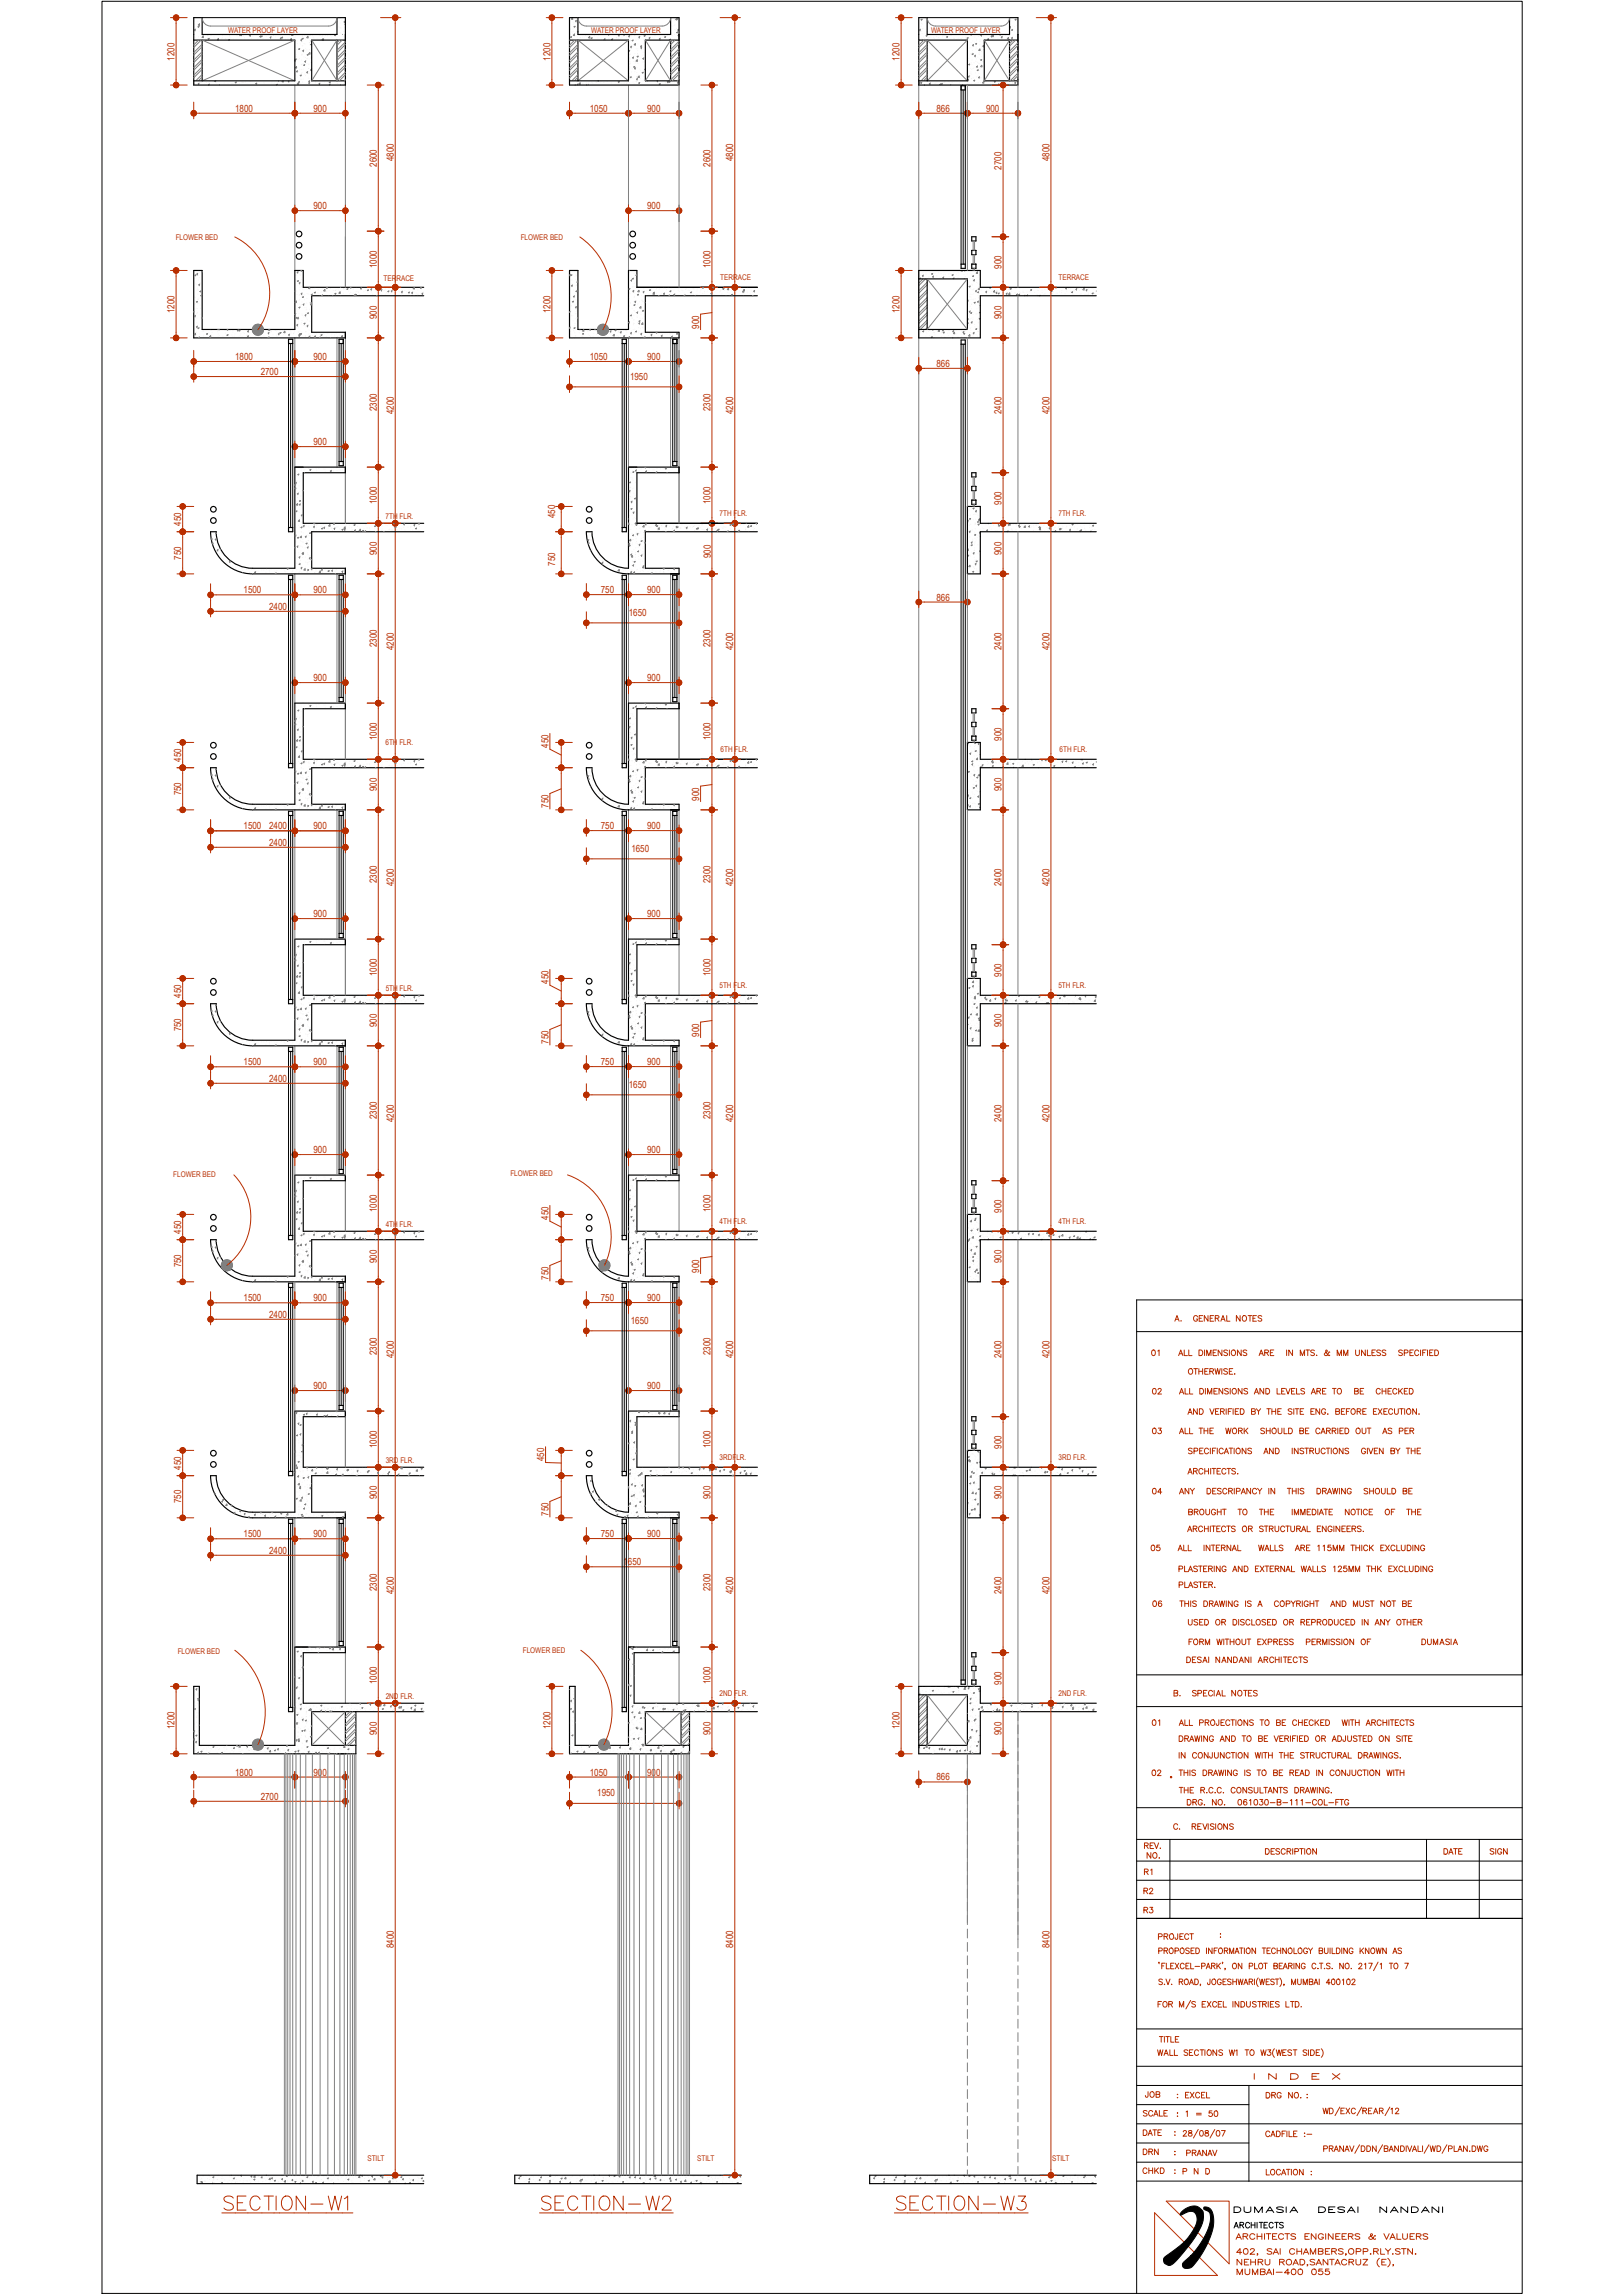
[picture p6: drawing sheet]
<svg xmlns="http://www.w3.org/2000/svg" width="420mm" height="594mm" viewBox="0 0 420 594" stroke-linecap="round" stroke-linejoin="round" font-family="sans-serif">
<defs><g id="words">
<g font-size="2.5" fill="#b82e00">
<text x="45.2" y="15.7" transform="rotate(-90 45.2 15.7)">1200</text>
<text x="142.4" y="15.7" transform="rotate(-90 142.4 15.7)">1200</text>
<text x="232.8" y="15.7" transform="rotate(-90 232.8 15.7)">1200</text>
<text x="60.8" y="28.9">1800</text>
<text x="81.1" y="28.9">900</text>
<text x="152.6" y="28.9">1050</text>
<text x="167.5" y="28.9">900</text>
<text x="242.3" y="28.9">866</text>
<text x="255.2" y="28.9">900</text>
<text x="101.9" y="41.7" transform="rotate(-90 101.9 41.7)">4800</text>
<text x="189.8" y="41.7" transform="rotate(-90 189.8 41.7)">4800</text>
<text x="271.6" y="41.7" transform="rotate(-90 271.6 41.7)">4800</text>
<text x="97.5" y="43.2" transform="rotate(-90 97.5 43.2)">2600</text>
<text x="183.8" y="43.2" transform="rotate(-90 183.8 43.2)">2600</text>
<text x="259.2" y="43.9" transform="rotate(-90 259.2 43.9)">2700</text>
<text x="81.1" y="54.1">900</text>
<text x="167.5" y="54.1">900</text>
<text x="97.5" y="69.4" transform="rotate(-90 97.5 69.4)">1000</text>
<text x="183.8" y="69.4" transform="rotate(-90 183.8 69.4)">1000</text>
<text x="259.2" y="69.5" transform="rotate(-90 259.2 69.5)">900</text>
<text x="45.2" y="81.1" transform="rotate(-90 45.2 81.1)">1200</text>
<text x="97.5" y="82.6" transform="rotate(-90 97.5 82.6)">900</text>
<text x="142.4" y="81.1" transform="rotate(-90 142.4 81.1)">1200</text>
<text x="232.8" y="81.1" transform="rotate(-90 232.8 81.1)">1200</text>
<text x="259.2" y="82.6" transform="rotate(-90 259.2 82.6)">900</text>
<text x="180.9" y="85" transform="rotate(-90 180.9 85)">900</text>
<text x="60.8" y="93.1">1800</text>
<text x="81.1" y="93.1">900</text>
<text x="152.6" y="93.1">1050</text>
<text x="167.5" y="93.1">900</text>
<text x="242.3" y="94.9">866</text>
<text x="67.5" y="97">2700</text>
<text x="163" y="98.2">1950</text>
<text x="97.5" y="106.4" transform="rotate(-90 97.5 106.4)">2300</text>
<text x="101.9" y="107.1" transform="rotate(-90 101.9 107.1)">4200</text>
<text x="183.8" y="106.4" transform="rotate(-90 183.8 106.4)">2300</text>
<text x="189.8" y="107.1" transform="rotate(-90 189.8 107.1)">4200</text>
<text x="259.2" y="107.2" transform="rotate(-90 259.2 107.2)">2400</text>
<text x="271.6" y="107.1" transform="rotate(-90 271.6 107.1)">4200</text>
<text x="81.1" y="115.1">900</text>
<text x="97.5" y="130.5" transform="rotate(-90 97.5 130.5)">1000</text>
<text x="183.8" y="130.5" transform="rotate(-90 183.8 130.5)">1000</text>
<text x="259.2" y="130.6" transform="rotate(-90 259.2 130.6)">900</text>
<text x="46.9" y="136" transform="rotate(-90 46.9 136)">450</text>
<text x="143.7" y="134.1" transform="rotate(-90 143.7 134.1)">450</text>
<text x="97.5" y="143.7" transform="rotate(-90 97.5 143.7)">900</text>
<text x="259.2" y="143.7" transform="rotate(-90 259.2 143.7)">900</text>
<text x="46.9" y="144.8" transform="rotate(-90 46.9 144.8)">750</text>
<text x="143.7" y="146.3" transform="rotate(-90 143.7 146.3)">750</text>
<text x="184" y="144.4" transform="rotate(-90 184 144.4)">900</text>
<text x="63" y="153.5">1500</text>
<text x="81.1" y="153.5">900</text>
<text x="155.5" y="153.4">750</text>
<text x="167.5" y="153.4">900</text>
<text x="242.3" y="155.4">866</text>
<text x="69.6" y="157.8">2400</text>
<text x="162.7" y="159.3">1650</text>
<text x="97.5" y="167.5" transform="rotate(-90 97.5 167.5)">2300</text>
<text x="183.8" y="167.5" transform="rotate(-90 183.8 167.5)">2300</text>
<text x="101.9" y="168.2" transform="rotate(-90 101.9 168.2)">4200</text>
<text x="189.8" y="168.2" transform="rotate(-90 189.8 168.2)">4200</text>
<text x="259.2" y="168.2" transform="rotate(-90 259.2 168.2)">2400</text>
<text x="271.6" y="168.2" transform="rotate(-90 271.6 168.2)">4200</text>
<text x="81.1" y="176.2">900</text>
<text x="167.5" y="176.2">900</text>
<text x="97.5" y="191.5" transform="rotate(-90 97.5 191.5)">1000</text>
<text x="183.8" y="191.5" transform="rotate(-90 183.8 191.5)">1000</text>
<text x="259.2" y="191.6" transform="rotate(-90 259.2 191.6)">900</text>
<text x="46.9" y="197" transform="rotate(-90 46.9 197)">450</text>
<text x="141.9" y="193.5" transform="rotate(-90 141.9 193.5)">450</text>
<text x="46.9" y="205.8" transform="rotate(-90 46.9 205.8)">750</text>
<text x="97.5" y="204.7" transform="rotate(-90 97.5 204.7)">900</text>
<text x="141.9" y="209" transform="rotate(-90 141.9 209)">750</text>
<text x="180.9" y="207.1" transform="rotate(-90 180.9 207.1)">900</text>
<text x="259.2" y="204.7" transform="rotate(-90 259.2 204.7)">900</text>
<text x="63" y="214.5">1500</text>
<text x="69.6" y="214.5">2400</text>
<text x="81.1" y="214.5">900</text>
<text x="155.5" y="214.5">750</text>
<text x="167.5" y="214.5">900</text>
<text x="69.6" y="218.8">2400</text>
<text x="163.4" y="220.3">1650</text>
<text x="97.5" y="228.5" transform="rotate(-90 97.5 228.5)">2300</text>
<text x="101.9" y="229.2" transform="rotate(-90 101.9 229.2)">4200</text>
<text x="183.8" y="228.5" transform="rotate(-90 183.8 228.5)">2300</text>
<text x="189.8" y="229.2" transform="rotate(-90 189.8 229.2)">4200</text>
<text x="259.2" y="229.3" transform="rotate(-90 259.2 229.3)">2400</text>
<text x="271.6" y="229.2" transform="rotate(-90 271.6 229.2)">4200</text>
<text x="81.1" y="237.3">900</text>
<text x="167.5" y="237.3">900</text>
<text x="97.5" y="252.6" transform="rotate(-90 97.5 252.6)">1000</text>
<text x="141.9" y="254.5" transform="rotate(-90 141.9 254.5)">450</text>
<text x="183.8" y="252.6" transform="rotate(-90 183.8 252.6)">1000</text>
<text x="259.2" y="252.7" transform="rotate(-90 259.2 252.7)">900</text>
<text x="46.9" y="258.1" transform="rotate(-90 46.9 258.1)">450</text>
<text x="46.9" y="266.9" transform="rotate(-90 46.9 266.9)">750</text>
<text x="97.5" y="265.8" transform="rotate(-90 97.5 265.8)">900</text>
<text x="180.9" y="268.2" transform="rotate(-90 180.9 268.2)">900</text>
<text x="259.2" y="265.8" transform="rotate(-90 259.2 265.8)">900</text>
<text x="63" y="275.6">1500</text>
<text x="81.1" y="275.6">900</text>
<text x="141.9" y="270.1" transform="rotate(-90 141.9 270.1)">750</text>
<text x="155.5" y="275.5">750</text>
<text x="167.5" y="275.5">900</text>
<text x="69.6" y="279.9">2400</text>
<text x="162.7" y="281.4">1650</text>
<text x="97.5" y="289.6" transform="rotate(-90 97.5 289.6)">2300</text>
<text x="101.9" y="290.3" transform="rotate(-90 101.9 290.3)">4200</text>
<text x="183.8" y="289.6" transform="rotate(-90 183.8 289.6)">2300</text>
<text x="189.8" y="290.3" transform="rotate(-90 189.8 290.3)">4200</text>
<text x="259.2" y="290.3" transform="rotate(-90 259.2 290.3)">2400</text>
<text x="271.6" y="290.3" transform="rotate(-90 271.6 290.3)">4200</text>
<text x="81.1" y="298.3">900</text>
<text x="167.5" y="298.3">900</text>
<text x="97.5" y="313.6" transform="rotate(-90 97.5 313.6)">1000</text>
<text x="141.9" y="315.6" transform="rotate(-90 141.9 315.6)">450</text>
<text x="183.8" y="313.6" transform="rotate(-90 183.8 313.6)">1000</text>
<text x="259.2" y="313.7" transform="rotate(-90 259.2 313.7)">900</text>
<text x="46.9" y="319.1" transform="rotate(-90 46.9 319.1)">450</text>
<text x="46.9" y="327.9" transform="rotate(-90 46.9 327.9)">750</text>
<text x="97.5" y="326.8" transform="rotate(-90 97.5 326.8)">900</text>
<text x="180.9" y="329.2" transform="rotate(-90 180.9 329.2)">900</text>
<text x="259.2" y="326.8" transform="rotate(-90 259.2 326.8)">900</text>
<text x="141.9" y="331.1" transform="rotate(-90 141.9 331.1)">750</text>
<text x="63" y="336.7">1500</text>
<text x="69.6" y="340.9">2400</text>
<text x="81.1" y="336.7">900</text>
<text x="155.5" y="336.6">750</text>
<text x="167.5" y="336.6">900</text>
<text x="163.2" y="342.4">1650</text>
<text x="97.5" y="350.6" transform="rotate(-90 97.5 350.6)">2300</text>
<text x="101.9" y="351.3" transform="rotate(-90 101.9 351.3)">4200</text>
<text x="183.8" y="350.6" transform="rotate(-90 183.8 350.6)">2300</text>
<text x="189.8" y="351.3" transform="rotate(-90 189.8 351.3)">4200</text>
<text x="259.2" y="351.4" transform="rotate(-90 259.2 351.4)">2400</text>
<text x="271.6" y="351.3" transform="rotate(-90 271.6 351.3)">4200</text>
<text x="81.1" y="359.4">900</text>
<text x="167.5" y="359.4">900</text>
<text x="97.5" y="374.7" transform="rotate(-90 97.5 374.7)">1000</text>
<text x="183.8" y="374.7" transform="rotate(-90 183.8 374.7)">1000</text>
<text x="259.2" y="374.8" transform="rotate(-90 259.2 374.8)">900</text>
<text x="46.9" y="380.2" transform="rotate(-90 46.9 380.2)">450</text>
<text x="140.8" y="378" transform="rotate(-90 140.8 378)">450</text>
<text x="46.9" y="389" transform="rotate(-90 46.9 389)">750</text>
<text x="97.5" y="387.9" transform="rotate(-90 97.5 387.9)">900</text>
<text x="183.8" y="387.9" transform="rotate(-90 183.8 387.9)">900</text>
<text x="259.2" y="387.9" transform="rotate(-90 259.2 387.9)">900</text>
<text x="141.9" y="392.2" transform="rotate(-90 141.9 392.2)">750</text>
<text x="63" y="397.7">1500</text>
<text x="69.6" y="402">2400</text>
<text x="81.1" y="397.7">900</text>
<text x="155.5" y="397.6">750</text>
<text x="167.5" y="397.6">900</text>
<text x="161.4" y="405">1650</text>
<text x="97.5" y="411.7" transform="rotate(-90 97.5 411.7)">2300</text>
<text x="101.9" y="412.4" transform="rotate(-90 101.9 412.4)">4200</text>
<text x="183.8" y="411.7" transform="rotate(-90 183.8 411.7)">2300</text>
<text x="189.8" y="412.4" transform="rotate(-90 189.8 412.4)">4200</text>
<text x="259.2" y="412.4" transform="rotate(-90 259.2 412.4)">2400</text>
<text x="271.6" y="412.4" transform="rotate(-90 271.6 412.4)">4200</text>
<text x="97.5" y="435.8" transform="rotate(-90 97.5 435.8)">1000</text>
<text x="183.8" y="435.8" transform="rotate(-90 183.8 435.8)">1000</text>
<text x="259.2" y="435.8" transform="rotate(-90 259.2 435.8)">900</text>
<text x="45.2" y="447.4" transform="rotate(-90 45.2 447.4)">1200</text>
<text x="97.5" y="448.9" transform="rotate(-90 97.5 448.9)">900</text>
<text x="142.4" y="447.4" transform="rotate(-90 142.4 447.4)">1200</text>
<text x="183.8" y="448.9" transform="rotate(-90 183.8 448.9)">900</text>
<text x="232.8" y="447.4" transform="rotate(-90 232.8 447.4)">1200</text>
<text x="259.2" y="448.9" transform="rotate(-90 259.2 448.9)">900</text>
<text x="60.8" y="459.3">1800</text>
<text x="81.1" y="459.3">900</text>
<text x="152.6" y="459.3">1050</text>
<text x="167.5" y="459.3">900</text>
<text x="242.3" y="460.6">866</text>
<text x="67.5" y="465.6">2700</text>
<text x="154.5" y="464.7">1950</text>
<text x="101.9" y="504" transform="rotate(-90 101.9 504)">8400</text>
<text x="189.8" y="504" transform="rotate(-90 189.8 504)">8400</text>
<text x="271.6" y="504" transform="rotate(-90 271.6 504)">8400</text>
</g>
<g font-size="2" fill="#b82e00">
<text x="59.1" y="8.5">WATER PROOF LAYER</text>
<text x="153" y="8.5">WATER PROOF LAYER</text>
<text x="240.9" y="8.5">WATER PROOF LAYER</text>
<text x="45.5" y="62.1">FLOWER BED</text>
<text x="134.8" y="62.1">FLOWER BED</text>
<text x="99.3" y="72.8">TERRACE</text>
<text x="186.4" y="72.4">TERRACE</text>
<text x="273.9" y="72.5">TERRACE</text>
<text x="99.8" y="134.2">7TH FLR.</text>
<text x="186.2" y="133.5">7TH FLR.</text>
<text x="273.9" y="133.5">7TH FLR.</text>
<text x="99.7" y="192.8">6TH FLR.</text>
<text x="186.5" y="194.6">6TH FLR.</text>
<text x="274.2" y="194.6">6TH FLR.</text>
<text x="99.8" y="256.3">5TH FLR.</text>
<text x="186.2" y="255.6">5TH FLR.</text>
<text x="273.9" y="255.6">5TH FLR.</text>
<text x="44.8" y="304.6">FLOWER BED</text>
<text x="132.1" y="304.3">FLOWER BED</text>
<text x="99.8" y="317.4">4TH FLR.</text>
<text x="186.2" y="316.7">4TH FLR.</text>
<text x="273.9" y="316.7">4TH FLR.</text>
<text x="186.2" y="377.8">3RDFLR.</text>
<text x="273.9" y="377.8">3RD FLR.</text>
<text x="99.8" y="378.4">3RD FLR.</text>
<text x="46" y="427.8">FLOWER BED</text>
<text x="135.3" y="427.6">FLOWER BED</text>
<text x="99.8" y="439.5">2ND FLR.</text>
<text x="186.2" y="438.8">2ND FLR.</text>
<text x="273.9" y="438.8">2ND FLR.</text>
<text x="95.1" y="559.1">STILT</text>
<text x="180.5" y="559.1">STILT</text>
<text x="272.3" y="559.1">STILT</text>
</g>
</g></defs>
<!-- layer: DIM -->
<path d="M151.7 398l.7-.2 .1 .2zM151.7 395.2v4.3M153.2 398h8M162.6 395.2v4.3" fill="none" stroke="#b82e00" stroke-width=".26"/>
<path d="M151.7 398l.7-.2 .1 .2z" fill="#b82e00"/>
<path d="M151.7 398l.6-.4 .1 .2z" fill="none" stroke="#b82e00" stroke-width=".26"/>
<path d="M151.7 398l.6-.4 .1 .2z" fill="#b82e00"/>
<path d="M152.1 397.4l.2 .2-.6 .4z" fill="none" stroke="#b82e00" stroke-width=".26"/>
<path d="M152.1 397.4l.2 .2-.6 .4z" fill="#b82e00"/>
<path d="M151.9 397.3l.2 .1-.4 .6z" fill="none" stroke="#b82e00" stroke-width=".26"/>
<path d="M151.9 397.3l.2 .1-.4 .6z" fill="#b82e00"/>
<path d="M151.6 397.3h.3l-.2 .7z" fill="none" stroke="#b82e00" stroke-width=".26"/>
<path d="M151.6 397.3h.3l-.2 .7z" fill="#b82e00"/>
<path d="M151.4 397.4l.2-.1 .1 .7z" fill="none" stroke="#b82e00" stroke-width=".26"/>
<path d="M151.4 397.4l.2-.1 .1 .7z" fill="#b82e00"/>
<path d="M151.2 397.6l.2-.2 .3 .6z" fill="none" stroke="#b82e00" stroke-width=".26"/>
<path d="M151.2 397.6l.2-.2 .3 .6z" fill="#b82e00"/>
<path d="M151.2 397.6l.5 .4-.6-.2z" fill="none" stroke="#b82e00" stroke-width=".26"/>
<path d="M151.2 397.6l.5 .4-.6-.2z" fill="#b82e00"/>
<path d="M151.1 397.8l.6 .2h-.7z" fill="none" stroke="#b82e00" stroke-width=".26"/>
<path d="M151.1 397.8l.6 .2h-.7z" fill="#b82e00"/>
<path d="M151 398h.7l-.6 .3z" fill="none" stroke="#b82e00" stroke-width=".26"/>
<path d="M151 398h.7l-.6 .3z" fill="#b82e00"/>
<path d="M151.1 398.3l.6-.3-.5 .5z" fill="none" stroke="#b82e00" stroke-width=".26"/>
<path d="M151.1 398.3l.6-.3-.5 .5z" fill="#b82e00"/>
<path d="M151.2 398.5l.5-.5-.3 .7z" fill="none" stroke="#b82e00" stroke-width=".26"/>
<path d="M151.2 398.5l.5-.5-.3 .7z" fill="#b82e00"/>
<path d="M151.7 398l-.1 .8-.2-.1z" fill="none" stroke="#b82e00" stroke-width=".26"/>
<path d="M151.7 398l-.1 .8-.2-.1z" fill="#b82e00"/>
<path d="M151.7 398l.2 .8h-.3z" fill="none" stroke="#b82e00" stroke-width=".26"/>
<path d="M151.7 398l.2 .8h-.3z" fill="#b82e00"/>
<path d="M151.7 398l.4 .7-.2 .1z" fill="none" stroke="#b82e00" stroke-width=".26"/>
<path d="M151.7 398l.4 .7-.2 .1z" fill="#b82e00"/>
<path d="M151.7 398l.6 .5-.2 .2z" fill="none" stroke="#b82e00" stroke-width=".26"/>
<path d="M151.7 398l.6 .5-.2 .2z" fill="#b82e00"/>
<path d="M151.7 398l.7 .3-.1 .2z" fill="none" stroke="#b82e00" stroke-width=".26"/>
<path d="M151.7 398l.7 .3-.1 .2z" fill="#b82e00"/>
<path d="M151.7 398h.8l-.1 .3z" fill="none" stroke="#b82e00" stroke-width=".26"/>
<path d="M151.7 398h.8l-.1 .3z" fill="#b82e00"/>
<path d="M152.5 398h.7M161.9 398h.7l-.6 .3z" fill="none" stroke="#b82e00" stroke-width=".26"/>
<path d="M161.9 398h.7l-.6 .3z" fill="#b82e00"/>
<path d="M162 398.3l.6-.3-.5 .5z" fill="none" stroke="#b82e00" stroke-width=".26"/>
<path d="M162 398.3l.6-.3-.5 .5z" fill="#b82e00"/>
<path d="M162.1 398.5l.5-.5-.3 .7z" fill="none" stroke="#b82e00" stroke-width=".26"/>
<path d="M162.1 398.5l.5-.5-.3 .7z" fill="#b82e00"/>
<path d="M162.6 398l-.1 .8-.2-.1z" fill="none" stroke="#b82e00" stroke-width=".26"/>
<path d="M162.6 398l-.1 .8-.2-.1z" fill="#b82e00"/>
<path d="M162.6 398l.2 .8h-.3z" fill="none" stroke="#b82e00" stroke-width=".26"/>
<path d="M162.6 398l.2 .8h-.3z" fill="#b82e00"/>
<path d="M162.6 398l.4 .7-.2 .1z" fill="none" stroke="#b82e00" stroke-width=".26"/>
<path d="M162.6 398l.4 .7-.2 .1z" fill="#b82e00"/>
<path d="M162.6 398l.6 .5-.2 .2z" fill="none" stroke="#b82e00" stroke-width=".26"/>
<path d="M162.6 398l.6 .5-.2 .2z" fill="#b82e00"/>
<path d="M162.6 398l.7 .3-.1 .2z" fill="none" stroke="#b82e00" stroke-width=".26"/>
<path d="M162.6 398l.7 .3-.1 .2z" fill="#b82e00"/>
<path d="M162.6 398h.8l-.1 .3z" fill="none" stroke="#b82e00" stroke-width=".26"/>
<path d="M162.6 398h.8l-.1 .3z" fill="#b82e00"/>
<path d="M162.6 398l.7-.2 .1 .2z" fill="none" stroke="#b82e00" stroke-width=".26"/>
<path d="M162.6 398l.7-.2 .1 .2z" fill="#b82e00"/>
<path d="M162.6 398l.6-.4 .1 .2z" fill="none" stroke="#b82e00" stroke-width=".26"/>
<path d="M162.6 398l.6-.4 .1 .2z" fill="#b82e00"/>
<path d="M163 397.4l.2 .2-.6 .4z" fill="none" stroke="#b82e00" stroke-width=".26"/>
<path d="M163 397.4l.2 .2-.6 .4z" fill="#b82e00"/>
<path d="M162.8 397.3l.2 .1-.4 .6z" fill="none" stroke="#b82e00" stroke-width=".26"/>
<path d="M162.8 397.3l.2 .1-.4 .6z" fill="#b82e00"/>
<path d="M162.5 397.3h.3l-.2 .7z" fill="none" stroke="#b82e00" stroke-width=".26"/>
<path d="M162.5 397.3h.3l-.2 .7z" fill="#b82e00"/>
<path d="M162.3 397.4l.2-.1 .1 .7z" fill="none" stroke="#b82e00" stroke-width=".26"/>
<path d="M162.3 397.4l.2-.1 .1 .7z" fill="#b82e00"/>
<path d="M162.1 397.6l.2-.2 .3 .6z" fill="none" stroke="#b82e00" stroke-width=".26"/>
<path d="M162.1 397.6l.2-.2 .3 .6z" fill="#b82e00"/>
<path d="M162.1 397.6l.5 .4-.6-.2z" fill="none" stroke="#b82e00" stroke-width=".26"/>
<path d="M162.1 397.6l.5 .4-.6-.2z" fill="#b82e00"/>
<path d="M162 397.8l.6 .2h-.7z" fill="none" stroke="#b82e00" stroke-width=".26"/>
<path d="M162 397.8l.6 .2h-.7z" fill="#b82e00"/>
<path d="M143.8 392.7h4.3M143.8 381.8h4.3M145 392l.2-.1v.8zM145.2 383.2v8M145.2 387.2l-2.9 1.2v4.1M161.2 398h.7" fill="none" stroke="#b82e00" stroke-width=".26"/>
<path d="M145 392l.2-.1v.8z" fill="#b82e00"/>
<path d="M144.8 392.1l.2-.1 .2 .7z" fill="none" stroke="#b82e00" stroke-width=".26"/>
<path d="M144.8 392.1l.2-.1 .2 .7z" fill="#b82e00"/>
<path d="M144.8 392.1l.4 .6-.6-.4z" fill="none" stroke="#b82e00" stroke-width=".26"/>
<path d="M144.8 392.1l.4 .6-.6-.4z" fill="#b82e00"/>
<path d="M144.6 392.3l.6 .4-.7-.2z" fill="none" stroke="#b82e00" stroke-width=".26"/>
<path d="M144.6 392.3l.6 .4-.7-.2z" fill="#b82e00"/>
<path d="M144.5 392.5l.7 .2-.7 .1z" fill="none" stroke="#b82e00" stroke-width=".26"/>
<path d="M144.5 392.5l.7 .2-.7 .1z" fill="#b82e00"/>
<path d="M144.5 392.8l.7-.1-.6 .3z" fill="none" stroke="#b82e00" stroke-width=".26"/>
<path d="M144.5 392.8l.7-.1-.6 .3z" fill="#b82e00"/>
<path d="M144.6 393l.6-.3-.4 .5z" fill="none" stroke="#b82e00" stroke-width=".26"/>
<path d="M144.6 393l.6-.3-.4 .5z" fill="#b82e00"/>
<path d="M145.2 392.7l-.2 .7-.2-.2z" fill="none" stroke="#b82e00" stroke-width=".26"/>
<path d="M145.2 392.7l-.2 .7-.2-.2z" fill="#b82e00"/>
<path d="M145.2 392.7v.7h-.2z" fill="none" stroke="#b82e00" stroke-width=".26"/>
<path d="M145.2 392.7v.7h-.2z" fill="#b82e00"/>
<path d="M145.2 392.7l.3 .7h-.3z" fill="none" stroke="#b82e00" stroke-width=".26"/>
<path d="M145.2 392.7l.3 .7h-.3z" fill="#b82e00"/>
<path d="M145.2 392.7l.5 .5-.2 .2z" fill="none" stroke="#b82e00" stroke-width=".26"/>
<path d="M145.2 392.7l.5 .5-.2 .2z" fill="#b82e00"/>
<path d="M145.2 392.7l.7 .3-.2 .2z" fill="none" stroke="#b82e00" stroke-width=".26"/>
<path d="M145.2 392.7l.7 .3-.2 .2z" fill="#b82e00"/>
<path d="M145.2 392.7l.8 .1-.1 .2z" fill="none" stroke="#b82e00" stroke-width=".26"/>
<path d="M145.2 392.7l.8 .1-.1 .2z" fill="#b82e00"/>
<path d="M145.2 392.7l.8-.2v.3z" fill="none" stroke="#b82e00" stroke-width=".26"/>
<path d="M145.2 392.7l.8-.2v.3z" fill="#b82e00"/>
<path d="M145.2 392.7l.7-.4 .1 .2z" fill="none" stroke="#b82e00" stroke-width=".26"/>
<path d="M145.2 392.7l.7-.4 .1 .2z" fill="#b82e00"/>
<path d="M145.7 392.1l.2 .2-.7 .4z" fill="none" stroke="#b82e00" stroke-width=".26"/>
<path d="M145.7 392.1l.2 .2-.7 .4z" fill="#b82e00"/>
<path d="M145.5 392l.2 .1-.5 .6z" fill="none" stroke="#b82e00" stroke-width=".26"/>
<path d="M145.5 392l.2 .1-.5 .6z" fill="#b82e00"/>
<path d="M145.2 391.9l.3 .1-.3 .7z" fill="none" stroke="#b82e00" stroke-width=".26"/>
<path d="M145.2 391.9l.3 .1-.3 .7z" fill="#b82e00"/>
<path d="M145.2 381.8l.3 .7h-.3zM145.2 391.2v.7" fill="none" stroke="#b82e00" stroke-width=".26"/>
<path d="M145.2 381.8l.3 .7h-.3z" fill="#b82e00"/>
<path d="M145.2 381.8l.5 .5-.2 .2z" fill="none" stroke="#b82e00" stroke-width=".26"/>
<path d="M145.2 381.8l.5 .5-.2 .2z" fill="#b82e00"/>
<path d="M145.2 381.8l.7 .3-.2 .2z" fill="none" stroke="#b82e00" stroke-width=".26"/>
<path d="M145.2 381.8l.7 .3-.2 .2z" fill="#b82e00"/>
<path d="M145.2 381.8l.8 .1-.1 .2z" fill="none" stroke="#b82e00" stroke-width=".26"/>
<path d="M145.2 381.8l.8 .1-.1 .2z" fill="#b82e00"/>
<path d="M145.2 381.8l.8-.2v.3z" fill="none" stroke="#b82e00" stroke-width=".26"/>
<path d="M145.2 381.8l.8-.2v.3z" fill="#b82e00"/>
<path d="M145.2 381.8l.7-.4 .1 .2z" fill="none" stroke="#b82e00" stroke-width=".26"/>
<path d="M145.2 381.8l.7-.4 .1 .2z" fill="#b82e00"/>
<path d="M145.7 381.2l.2 .2-.7 .4z" fill="none" stroke="#b82e00" stroke-width=".26"/>
<path d="M145.7 381.2l.2 .2-.7 .4z" fill="#b82e00"/>
<path d="M145.5 381.1l.2 .1-.5 .6z" fill="none" stroke="#b82e00" stroke-width=".26"/>
<path d="M145.5 381.1l.2 .1-.5 .6z" fill="#b82e00"/>
<path d="M145.2 381l.3 .1-.3 .7z" fill="none" stroke="#b82e00" stroke-width=".26"/>
<path d="M145.2 381l.3 .1-.3 .7z" fill="#b82e00"/>
<path d="M145 381.1l.2-.1v.8z" fill="none" stroke="#b82e00" stroke-width=".26"/>
<path d="M145 381.1l.2-.1v.8z" fill="#b82e00"/>
<path d="M144.8 381.2l.2-.1 .2 .7z" fill="none" stroke="#b82e00" stroke-width=".26"/>
<path d="M144.8 381.2l.2-.1 .2 .7z" fill="#b82e00"/>
<path d="M144.8 381.2l.4 .6-.6-.4z" fill="none" stroke="#b82e00" stroke-width=".26"/>
<path d="M144.8 381.2l.4 .6-.6-.4z" fill="#b82e00"/>
<path d="M144.6 381.4l.6 .4-.7-.2z" fill="none" stroke="#b82e00" stroke-width=".26"/>
<path d="M144.6 381.4l.6 .4-.7-.2z" fill="#b82e00"/>
<path d="M144.5 381.6l.7 .2-.7 .1z" fill="none" stroke="#b82e00" stroke-width=".26"/>
<path d="M144.5 381.6l.7 .2-.7 .1z" fill="#b82e00"/>
<path d="M144.5 381.9l.7-.1-.6 .3z" fill="none" stroke="#b82e00" stroke-width=".26"/>
<path d="M144.5 381.9l.7-.1-.6 .3z" fill="#b82e00"/>
<path d="M144.6 382.1l.6-.3-.4 .5z" fill="none" stroke="#b82e00" stroke-width=".26"/>
<path d="M144.6 382.1l.6-.3-.4 .5z" fill="#b82e00"/>
<path d="M145.2 381.8l-.2 .7-.2-.2z" fill="none" stroke="#b82e00" stroke-width=".26"/>
<path d="M145.2 381.8l-.2 .7-.2-.2z" fill="#b82e00"/>
<path d="M145.2 381.8v.7h-.2z" fill="none" stroke="#b82e00" stroke-width=".26"/>
<path d="M145.2 381.8v.7h-.2z" fill="#b82e00"/>
<path d="M162.6 358.3v4.3M164.1 359.8h10.2M175 359.8h.7l-.7 .2zM175.7 358.3v4.3M145.2 382.5v.7" fill="none" stroke="#b82e00" stroke-width=".26"/>
<path d="M175 359.8h.7l-.7 .2z" fill="#b82e00"/>
<path d="M175 360l.7-.2-.5 .4z" fill="none" stroke="#b82e00" stroke-width=".26"/>
<path d="M175 360l.7-.2-.5 .4z" fill="#b82e00"/>
<path d="M175.2 360.2l.5-.4-.3 .6z" fill="none" stroke="#b82e00" stroke-width=".26"/>
<path d="M175.2 360.2l.5-.4-.3 .6z" fill="#b82e00"/>
<path d="M175.7 359.8l-.1 .7-.2-.1z" fill="none" stroke="#b82e00" stroke-width=".26"/>
<path d="M175.7 359.8l-.1 .7-.2-.1z" fill="#b82e00"/>
<path d="M175.7 359.8l.1 .7h-.2z" fill="none" stroke="#b82e00" stroke-width=".26"/>
<path d="M175.7 359.8l.1 .7h-.2z" fill="#b82e00"/>
<path d="M175.7 359.8l.4 .6-.3 .1z" fill="none" stroke="#b82e00" stroke-width=".26"/>
<path d="M175.7 359.8l.4 .6-.3 .1z" fill="#b82e00"/>
<path d="M175.7 359.8l.6 .4-.2 .2z" fill="none" stroke="#b82e00" stroke-width=".26"/>
<path d="M175.7 359.8l.6 .4-.2 .2z" fill="#b82e00"/>
<path d="M175.7 359.8l.7 .2-.1 .2z" fill="none" stroke="#b82e00" stroke-width=".26"/>
<path d="M175.7 359.8l.7 .2-.1 .2z" fill="#b82e00"/>
<path d="M175.7 359.8h.7v.2z" fill="none" stroke="#b82e00" stroke-width=".26"/>
<path d="M175.7 359.8h.7v.2z" fill="#b82e00"/>
<path d="M175.7 359.8l.7-.3v.3z" fill="none" stroke="#b82e00" stroke-width=".26"/>
<path d="M175.7 359.8l.7-.3v.3z" fill="#b82e00"/>
<path d="M175.7 359.8l.6-.5 .1 .2z" fill="none" stroke="#b82e00" stroke-width=".26"/>
<path d="M175.7 359.8l.6-.5 .1 .2z" fill="#b82e00"/>
<path d="M176.1 359.1l.2 .2-.6 .5z" fill="none" stroke="#b82e00" stroke-width=".26"/>
<path d="M176.1 359.1l.2 .2-.6 .5z" fill="#b82e00"/>
<path d="M175.8 359l.3 .1-.4 .7z" fill="none" stroke="#b82e00" stroke-width=".26"/>
<path d="M175.8 359l.3 .1-.4 .7z" fill="#b82e00"/>
<path d="M175.6 359h.2l-.1 .8z" fill="none" stroke="#b82e00" stroke-width=".26"/>
<path d="M175.6 359h.2l-.1 .8z" fill="#b82e00"/>
<path d="M175.4 359.1l.2-.1 .1 .8z" fill="none" stroke="#b82e00" stroke-width=".26"/>
<path d="M175.4 359.1l.2-.1 .1 .8z" fill="#b82e00"/>
<path d="M175.2 359.3l.2-.2 .3 .7z" fill="none" stroke="#b82e00" stroke-width=".26"/>
<path d="M175.2 359.3l.2-.2 .3 .7z" fill="#b82e00"/>
<path d="M175.2 359.3l.5 .5-.7-.3z" fill="none" stroke="#b82e00" stroke-width=".26"/>
<path d="M175.2 359.3l.5 .5-.7-.3z" fill="#b82e00"/>
<path d="M175 359.5l.7 .3h-.7z" fill="none" stroke="#b82e00" stroke-width=".26"/>
<path d="M175 359.5l.7 .3h-.7z" fill="#b82e00"/>
<path d="M162.6 359.8l.7-.3 .1 .3zM174.3 359.8h.7" fill="none" stroke="#b82e00" stroke-width=".26"/>
<path d="M162.6 359.8l.7-.3 .1 .3z" fill="#b82e00"/>
<path d="M162.6 359.8l.6-.5 .1 .2z" fill="none" stroke="#b82e00" stroke-width=".26"/>
<path d="M162.6 359.8l.6-.5 .1 .2z" fill="#b82e00"/>
<path d="M163 359.1l.2 .2-.6 .5z" fill="none" stroke="#b82e00" stroke-width=".26"/>
<path d="M163 359.1l.2 .2-.6 .5z" fill="#b82e00"/>
<path d="M162.8 359l.2 .1-.4 .7z" fill="none" stroke="#b82e00" stroke-width=".26"/>
<path d="M162.8 359l.2 .1-.4 .7z" fill="#b82e00"/>
<path d="M162.5 359h.3l-.2 .8z" fill="none" stroke="#b82e00" stroke-width=".26"/>
<path d="M162.5 359h.3l-.2 .8z" fill="#b82e00"/>
<path d="M162.3 359.1l.2-.1 .1 .8z" fill="none" stroke="#b82e00" stroke-width=".26"/>
<path d="M162.3 359.1l.2-.1 .1 .8z" fill="#b82e00"/>
<path d="M162.1 359.3l.2-.2 .3 .7z" fill="none" stroke="#b82e00" stroke-width=".26"/>
<path d="M162.1 359.3l.2-.2 .3 .7z" fill="#b82e00"/>
<path d="M162.1 359.3l.5 .5-.6-.3z" fill="none" stroke="#b82e00" stroke-width=".26"/>
<path d="M162.1 359.3l.5 .5-.6-.3z" fill="#b82e00"/>
<path d="M162 359.5l.6 .3h-.7z" fill="none" stroke="#b82e00" stroke-width=".26"/>
<path d="M162 359.5l.6 .3h-.7z" fill="#b82e00"/>
<path d="M161.9 359.8h.7l-.6 .2z" fill="none" stroke="#b82e00" stroke-width=".26"/>
<path d="M161.9 359.8h.7l-.6 .2z" fill="#b82e00"/>
<path d="M162 360l.6-.2-.5 .4z" fill="none" stroke="#b82e00" stroke-width=".26"/>
<path d="M162 360l.6-.2-.5 .4z" fill="#b82e00"/>
<path d="M162.1 360.2l.5-.4-.3 .6z" fill="none" stroke="#b82e00" stroke-width=".26"/>
<path d="M162.1 360.2l.5-.4-.3 .6z" fill="#b82e00"/>
<path d="M162.6 359.8l-.1 .7-.2-.1z" fill="none" stroke="#b82e00" stroke-width=".26"/>
<path d="M162.6 359.8l-.1 .7-.2-.1z" fill="#b82e00"/>
<path d="M162.6 359.8l.2 .7h-.3z" fill="none" stroke="#b82e00" stroke-width=".26"/>
<path d="M162.6 359.8l.2 .7h-.3z" fill="#b82e00"/>
<path d="M162.6 359.8l.4 .6-.2 .1z" fill="none" stroke="#b82e00" stroke-width=".26"/>
<path d="M162.6 359.8l.4 .6-.2 .1z" fill="#b82e00"/>
<path d="M162.6 359.8l.6 .4-.2 .2z" fill="none" stroke="#b82e00" stroke-width=".26"/>
<path d="M162.6 359.8l.6 .4-.2 .2z" fill="#b82e00"/>
<path d="M162.6 359.8l.7 .2-.1 .2z" fill="none" stroke="#b82e00" stroke-width=".26"/>
<path d="M162.6 359.8l.7 .2-.1 .2z" fill="#b82e00"/>
<path d="M162.6 359.8h.8l-.1 .2z" fill="none" stroke="#b82e00" stroke-width=".26"/>
<path d="M162.6 359.8h.8l-.1 .2z" fill="#b82e00"/>
<path d="M163.4 359.8h.7M147.4 466.6l.7-.3v.3zM147.4 463.7v4.3M148.8 466.6h25.5M175.7 463.7v4.3" fill="none" stroke="#b82e00" stroke-width=".26"/>
<!-- layer: HATCH -->
<path d="M175.7 427.6v13" fill="none" stroke="#808080" stroke-width=".26"/>
<!-- layer: DIM -->
<path d="M147.4 466.6l.7-.3v.3z" fill="#b82e00"/>
<path d="M147.4 466.6l.5-.5 .2 .2z" fill="none" stroke="#b82e00" stroke-width=".26"/>
<path d="M147.4 466.6l.5-.5 .2 .2z" fill="#b82e00"/>
<path d="M147.7 465.9l.2 .2-.5 .5z" fill="none" stroke="#b82e00" stroke-width=".26"/>
<path d="M147.7 465.9l.2 .2-.5 .5z" fill="#b82e00"/>
<path d="M147.5 465.8l.2 .1-.3 .7z" fill="none" stroke="#b82e00" stroke-width=".26"/>
<path d="M147.5 465.8l.2 .1-.3 .7z" fill="#b82e00"/>
<path d="M147.3 465.8h.2l-.1 .8z" fill="none" stroke="#b82e00" stroke-width=".26"/>
<path d="M147.3 465.8h.2l-.1 .8z" fill="#b82e00"/>
<path d="M147 465.9l.3-.1 .1 .8z" fill="none" stroke="#b82e00" stroke-width=".26"/>
<path d="M147 465.9l.3-.1 .1 .8z" fill="#b82e00"/>
<path d="M146.8 466.1l.2-.2 .4 .7z" fill="none" stroke="#b82e00" stroke-width=".26"/>
<path d="M146.8 466.1l.2-.2 .4 .7z" fill="#b82e00"/>
<path d="M146.8 466.1l.6 .5-.7-.3z" fill="none" stroke="#b82e00" stroke-width=".26"/>
<path d="M146.8 466.1l.6 .5-.7-.3z" fill="#b82e00"/>
<path d="M146.7 466.3l.7 .3h-.7z" fill="none" stroke="#b82e00" stroke-width=".26"/>
<path d="M146.7 466.3l.7 .3h-.7z" fill="#b82e00"/>
<path d="M146.7 466.6h.7l-.7 .2z" fill="none" stroke="#b82e00" stroke-width=".26"/>
<path d="M146.7 466.6h.7l-.7 .2z" fill="#b82e00"/>
<path d="M146.7 466.8l.7-.2-.6 .4z" fill="none" stroke="#b82e00" stroke-width=".26"/>
<path d="M146.7 466.8l.7-.2-.6 .4z" fill="#b82e00"/>
<path d="M146.8 467l.6-.4-.4 .6z" fill="none" stroke="#b82e00" stroke-width=".26"/>
<path d="M146.8 467l.6-.4-.4 .6z" fill="#b82e00"/>
<path d="M147.4 466.6l-.1 .7-.3-.1z" fill="none" stroke="#b82e00" stroke-width=".26"/>
<path d="M147.4 466.6l-.1 .7-.3-.1z" fill="#b82e00"/>
<path d="M147.4 466.6l.1 .7h-.2z" fill="none" stroke="#b82e00" stroke-width=".26"/>
<path d="M147.4 466.6l.1 .7h-.2z" fill="#b82e00"/>
<path d="M147.4 466.6l.3 .6-.2 .1z" fill="none" stroke="#b82e00" stroke-width=".26"/>
<path d="M147.4 466.6l.3 .6-.2 .1z" fill="#b82e00"/>
<path d="M147.4 466.6l.5 .4-.2 .2z" fill="none" stroke="#b82e00" stroke-width=".26"/>
<path d="M147.4 466.6l.5 .4-.2 .2z" fill="#b82e00"/>
<path d="M147.4 466.6l.7 .2-.2 .2z" fill="none" stroke="#b82e00" stroke-width=".26"/>
<path d="M147.4 466.6l.7 .2-.2 .2z" fill="#b82e00"/>
<path d="M147.4 466.6h.7v.2z" fill="none" stroke="#b82e00" stroke-width=".26"/>
<path d="M147.4 466.6h.7v.2z" fill="#b82e00"/>
<path d="M148.1 466.6h.7M175 466.6h.7l-.7 .2z" fill="none" stroke="#b82e00" stroke-width=".26"/>
<path d="M175 466.6h.7l-.7 .2z" fill="#b82e00"/>
<path d="M175 466.8l.7-.2-.5 .4z" fill="none" stroke="#b82e00" stroke-width=".26"/>
<path d="M175 466.8l.7-.2-.5 .4z" fill="#b82e00"/>
<path d="M175.2 467l.5-.4-.3 .6z" fill="none" stroke="#b82e00" stroke-width=".26"/>
<path d="M175.2 467l.5-.4-.3 .6z" fill="#b82e00"/>
<path d="M175.7 466.6l-.1 .7-.2-.1z" fill="none" stroke="#b82e00" stroke-width=".26"/>
<path d="M175.7 466.6l-.1 .7-.2-.1z" fill="#b82e00"/>
<path d="M175.7 466.6l.1 .7h-.2z" fill="none" stroke="#b82e00" stroke-width=".26"/>
<path d="M175.7 466.6l.1 .7h-.2z" fill="#b82e00"/>
<path d="M175.7 466.6l.4 .6-.3 .1z" fill="none" stroke="#b82e00" stroke-width=".26"/>
<path d="M175.7 466.6l.4 .6-.3 .1z" fill="#b82e00"/>
<path d="M175.7 466.6l.6 .4-.2 .2z" fill="none" stroke="#b82e00" stroke-width=".26"/>
<path d="M175.7 466.6l.6 .4-.2 .2z" fill="#b82e00"/>
<path d="M175.7 466.6l.7 .2-.1 .2z" fill="none" stroke="#b82e00" stroke-width=".26"/>
<path d="M175.7 466.6l.7 .2-.1 .2z" fill="#b82e00"/>
<path d="M175.7 466.6h.7v.2z" fill="none" stroke="#b82e00" stroke-width=".26"/>
<path d="M175.7 466.6h.7v.2z" fill="#b82e00"/>
<path d="M175.7 466.6l.7-.3v.3z" fill="none" stroke="#b82e00" stroke-width=".26"/>
<path d="M175.7 466.6l.7-.3v.3z" fill="#b82e00"/>
<path d="M175.7 466.6l.6-.5 .1 .2z" fill="none" stroke="#b82e00" stroke-width=".26"/>
<path d="M175.7 466.6l.6-.5 .1 .2z" fill="#b82e00"/>
<path d="M176.1 465.9l.2 .2-.6 .5z" fill="none" stroke="#b82e00" stroke-width=".26"/>
<path d="M176.1 465.9l.2 .2-.6 .5z" fill="#b82e00"/>
<path d="M175.8 465.8l.3 .1-.4 .7z" fill="none" stroke="#b82e00" stroke-width=".26"/>
<path d="M175.8 465.8l.3 .1-.4 .7z" fill="#b82e00"/>
<path d="M175.6 465.8h.2l-.1 .8z" fill="none" stroke="#b82e00" stroke-width=".26"/>
<path d="M175.6 465.8h.2l-.1 .8z" fill="#b82e00"/>
<path d="M175.4 465.9l.2-.1 .1 .8z" fill="none" stroke="#b82e00" stroke-width=".26"/>
<path d="M175.4 465.9l.2-.1 .1 .8z" fill="#b82e00"/>
<path d="M175.2 466.1l.2-.2 .3 .7z" fill="none" stroke="#b82e00" stroke-width=".26"/>
<path d="M175.2 466.1l.2-.2 .3 .7z" fill="#b82e00"/>
<path d="M175.2 466.1l.5 .5-.7-.3z" fill="none" stroke="#b82e00" stroke-width=".26"/>
<path d="M175.2 466.1l.5 .5-.7-.3z" fill="#b82e00"/>
<path d="M175 466.3l.7 .3h-.7z" fill="none" stroke="#b82e00" stroke-width=".26"/>
<path d="M175 466.3l.7 .3h-.7z" fill="#b82e00"/>
<path d="M141.4 436.3h4.3M142.8 437.7v14.6M141.4 453.7h4.3M142.6 453h.2v.7zM174.3 466.6h.7" fill="none" stroke="#b82e00" stroke-width=".26"/>
<path d="M142.6 453h.2v.7z" fill="#b82e00"/>
<path d="M142.3 453.2l.3-.2 .2 .7z" fill="none" stroke="#b82e00" stroke-width=".26"/>
<path d="M142.3 453.2l.3-.2 .2 .7z" fill="#b82e00"/>
<path d="M142.3 453.2l.5 .5-.6-.3z" fill="none" stroke="#b82e00" stroke-width=".26"/>
<path d="M142.3 453.2l.5 .5-.6-.3z" fill="#b82e00"/>
<path d="M142.2 453.4l.6 .3-.7-.1z" fill="none" stroke="#b82e00" stroke-width=".26"/>
<path d="M142.2 453.4l.6 .3-.7-.1z" fill="#b82e00"/>
<path d="M142.1 453.6l.7 .1-.7 .2z" fill="none" stroke="#b82e00" stroke-width=".26"/>
<path d="M142.1 453.6l.7 .1-.7 .2z" fill="#b82e00"/>
<path d="M142.1 453.9l.7-.2-.6 .4z" fill="none" stroke="#b82e00" stroke-width=".26"/>
<path d="M142.1 453.9l.7-.2-.6 .4z" fill="#b82e00"/>
<path d="M142.2 454.1l.6-.4-.5 .6z" fill="none" stroke="#b82e00" stroke-width=".26"/>
<path d="M142.2 454.1l.6-.4-.5 .6z" fill="#b82e00"/>
<path d="M142.8 453.7l-.2 .7-.3-.1z" fill="none" stroke="#b82e00" stroke-width=".26"/>
<path d="M142.8 453.7l-.2 .7-.3-.1z" fill="#b82e00"/>
<path d="M142.8 453.7v.8l-.2-.1z" fill="none" stroke="#b82e00" stroke-width=".26"/>
<path d="M142.8 453.7v.8l-.2-.1z" fill="#b82e00"/>
<path d="M142.8 453.7l.3 .7-.3 .1z" fill="none" stroke="#b82e00" stroke-width=".26"/>
<path d="M142.8 453.7l.3 .7-.3 .1z" fill="#b82e00"/>
<path d="M142.8 453.7l.5 .6-.2 .1z" fill="none" stroke="#b82e00" stroke-width=".26"/>
<path d="M142.8 453.7l.5 .6-.2 .1z" fill="#b82e00"/>
<path d="M142.8 453.7l.6 .4-.1 .2z" fill="none" stroke="#b82e00" stroke-width=".26"/>
<path d="M142.8 453.7l.6 .4-.1 .2z" fill="#b82e00"/>
<path d="M142.8 453.7l.7 .2-.1 .2z" fill="none" stroke="#b82e00" stroke-width=".26"/>
<path d="M142.8 453.7l.7 .2-.1 .2z" fill="#b82e00"/>
<path d="M142.8 453.7l.7-.1v.3z" fill="none" stroke="#b82e00" stroke-width=".26"/>
<path d="M142.8 453.7l.7-.1v.3z" fill="#b82e00"/>
<path d="M142.8 453.7l.6-.3 .1 .2z" fill="none" stroke="#b82e00" stroke-width=".26"/>
<path d="M142.8 453.7l.6-.3 .1 .2z" fill="#b82e00"/>
<path d="M143.3 453.2l.1 .2-.6 .3z" fill="none" stroke="#b82e00" stroke-width=".26"/>
<path d="M143.3 453.2l.1 .2-.6 .3z" fill="#b82e00"/>
<path d="M143.1 453l.2 .2-.5 .5z" fill="none" stroke="#b82e00" stroke-width=".26"/>
<path d="M143.1 453l.2 .2-.5 .5z" fill="#b82e00"/>
<path d="M142.8 453h.3l-.3 .7z" fill="none" stroke="#b82e00" stroke-width=".26"/>
<path d="M142.8 453h.3l-.3 .7z" fill="#b82e00"/>
<path d="M142.8 436.3l.3 .7h-.3zM142.8 452.3v.7" fill="none" stroke="#b82e00" stroke-width=".26"/>
<path d="M142.8 436.3l.3 .7h-.3z" fill="#b82e00"/>
<path d="M142.8 436.3l.5 .5-.2 .2z" fill="none" stroke="#b82e00" stroke-width=".26"/>
<path d="M142.8 436.3l.5 .5-.2 .2z" fill="#b82e00"/>
<path d="M142.8 436.3l.6 .3-.1 .2z" fill="none" stroke="#b82e00" stroke-width=".26"/>
<path d="M142.8 436.3l.6 .3-.1 .2z" fill="#b82e00"/>
<path d="M142.8 436.3l.7 .1-.1 .2z" fill="none" stroke="#b82e00" stroke-width=".26"/>
<path d="M142.8 436.3l.7 .1-.1 .2z" fill="#b82e00"/>
<path d="M142.8 436.3l.7-.1v.2z" fill="none" stroke="#b82e00" stroke-width=".26"/>
<path d="M142.8 436.3l.7-.1v.2z" fill="#b82e00"/>
<path d="M142.8 436.3l.6-.4 .1 .3z" fill="none" stroke="#b82e00" stroke-width=".26"/>
<path d="M142.8 436.3l.6-.4 .1 .3z" fill="#b82e00"/>
<path d="M143.3 435.7l.1 .2-.6 .4z" fill="none" stroke="#b82e00" stroke-width=".26"/>
<path d="M143.3 435.7l.1 .2-.6 .4z" fill="#b82e00"/>
<path d="M143.1 435.6l.2 .1-.5 .6z" fill="none" stroke="#b82e00" stroke-width=".26"/>
<path d="M143.1 435.6l.2 .1-.5 .6z" fill="#b82e00"/>
<path d="M142.8 435.6h.3l-.3 .7z" fill="none" stroke="#b82e00" stroke-width=".26"/>
<path d="M142.8 435.6h.3l-.3 .7z" fill="#b82e00"/>
<path d="M142.6 435.6h.2v.7z" fill="none" stroke="#b82e00" stroke-width=".26"/>
<path d="M142.6 435.6h.2v.7z" fill="#b82e00"/>
<path d="M142.3 435.7l.3-.1 .2 .7z" fill="none" stroke="#b82e00" stroke-width=".26"/>
<path d="M142.3 435.7l.3-.1 .2 .7z" fill="#b82e00"/>
<path d="M142.3 435.7l.5 .6-.6-.4z" fill="none" stroke="#b82e00" stroke-width=".26"/>
<path d="M142.3 435.7l.5 .6-.6-.4z" fill="#b82e00"/>
<path d="M142.2 435.9l.6 .4-.7-.1z" fill="none" stroke="#b82e00" stroke-width=".26"/>
<path d="M142.2 435.9l.6 .4-.7-.1z" fill="#b82e00"/>
<path d="M142.1 436.2l.7 .1-.7 .1z" fill="none" stroke="#b82e00" stroke-width=".26"/>
<path d="M142.1 436.2l.7 .1-.7 .1z" fill="#b82e00"/>
<path d="M142.1 436.4l.7-.1-.6 .3z" fill="none" stroke="#b82e00" stroke-width=".26"/>
<path d="M142.1 436.4l.7-.1-.6 .3z" fill="#b82e00"/>
<path d="M142.2 436.6l.6-.3-.5 .5z" fill="none" stroke="#b82e00" stroke-width=".26"/>
<path d="M142.2 436.6l.6-.3-.5 .5z" fill="#b82e00"/>
<path d="M142.8 436.3l-.2 .7-.3-.2z" fill="none" stroke="#b82e00" stroke-width=".26"/>
<path d="M142.8 436.3l-.2 .7-.3-.2z" fill="#b82e00"/>
<path d="M142.8 436.3v.7h-.2z" fill="none" stroke="#b82e00" stroke-width=".26"/>
<path d="M142.8 436.3v.7h-.2z" fill="#b82e00"/>
<path d="M142.8 437v.7M162.6 458.3v4.3M164.1 459.7h10.2M175 459.7h.7l-.7 .3zM175.7 458.3v4.3" fill="none" stroke="#b82e00" stroke-width=".26"/>
<path d="M175 459.7h.7l-.7 .3z" fill="#b82e00"/>
<path d="M175 460l.7-.3-.5 .5z" fill="none" stroke="#b82e00" stroke-width=".26"/>
<path d="M175 460l.7-.3-.5 .5z" fill="#b82e00"/>
<path d="M175.2 460.2l.5-.5-.3 .7z" fill="none" stroke="#b82e00" stroke-width=".26"/>
<path d="M175.2 460.2l.5-.5-.3 .7z" fill="#b82e00"/>
<path d="M175.7 459.7l-.1 .8-.2-.1z" fill="none" stroke="#b82e00" stroke-width=".26"/>
<path d="M175.7 459.7l-.1 .8-.2-.1z" fill="#b82e00"/>
<path d="M175.7 459.7l.1 .8h-.2z" fill="none" stroke="#b82e00" stroke-width=".26"/>
<path d="M175.7 459.7l.1 .8h-.2z" fill="#b82e00"/>
<path d="M175.7 459.7l.4 .7-.3 .1z" fill="none" stroke="#b82e00" stroke-width=".26"/>
<path d="M175.7 459.7l.4 .7-.3 .1z" fill="#b82e00"/>
<path d="M175.7 459.7l.6 .5-.2 .2z" fill="none" stroke="#b82e00" stroke-width=".26"/>
<path d="M175.7 459.7l.6 .5-.2 .2z" fill="#b82e00"/>
<path d="M175.7 459.7l.7 .3-.1 .2z" fill="none" stroke="#b82e00" stroke-width=".26"/>
<path d="M175.7 459.7l.7 .3-.1 .2z" fill="#b82e00"/>
<path d="M175.7 459.7h.7v.3z" fill="none" stroke="#b82e00" stroke-width=".26"/>
<path d="M175.7 459.7h.7v.3z" fill="#b82e00"/>
<path d="M175.7 459.7l.7-.2v.2z" fill="none" stroke="#b82e00" stroke-width=".26"/>
<path d="M175.7 459.7l.7-.2v.2z" fill="#b82e00"/>
<path d="M175.7 459.7l.6-.4 .1 .2z" fill="none" stroke="#b82e00" stroke-width=".26"/>
<path d="M175.7 459.7l.6-.4 .1 .2z" fill="#b82e00"/>
<path d="M176.1 459.1l.2 .2-.6 .4z" fill="none" stroke="#b82e00" stroke-width=".26"/>
<path d="M176.1 459.1l.2 .2-.6 .4z" fill="#b82e00"/>
<path d="M175.8 459l.3 .1-.4 .6z" fill="none" stroke="#b82e00" stroke-width=".26"/>
<path d="M175.8 459l.3 .1-.4 .6z" fill="#b82e00"/>
<path d="M175.6 459h.2l-.1 .7z" fill="none" stroke="#b82e00" stroke-width=".26"/>
<path d="M175.6 459h.2l-.1 .7z" fill="#b82e00"/>
<path d="M175.4 459.1l.2-.1 .1 .7z" fill="none" stroke="#b82e00" stroke-width=".26"/>
<path d="M175.4 459.1l.2-.1 .1 .7z" fill="#b82e00"/>
<path d="M175.2 459.3l.2-.2 .3 .6z" fill="none" stroke="#b82e00" stroke-width=".26"/>
<path d="M175.2 459.3l.2-.2 .3 .6z" fill="#b82e00"/>
<path d="M175.2 459.3l.5 .4-.7-.2z" fill="none" stroke="#b82e00" stroke-width=".26"/>
<path d="M175.2 459.3l.5 .4-.7-.2z" fill="#b82e00"/>
<path d="M175 459.5l.7 .2h-.7z" fill="none" stroke="#b82e00" stroke-width=".26"/>
<path d="M175 459.5l.7 .2h-.7z" fill="#b82e00"/>
<path d="M162.6 459.7l.7-.2 .1 .2zM174.3 459.7h.7" fill="none" stroke="#b82e00" stroke-width=".26"/>
<path d="M162.6 459.7l.7-.2 .1 .2z" fill="#b82e00"/>
<path d="M162.6 459.7l.6-.4 .1 .2z" fill="none" stroke="#b82e00" stroke-width=".26"/>
<path d="M162.6 459.7l.6-.4 .1 .2z" fill="#b82e00"/>
<path d="M163 459.1l.2 .2-.6 .4z" fill="none" stroke="#b82e00" stroke-width=".26"/>
<path d="M163 459.1l.2 .2-.6 .4z" fill="#b82e00"/>
<path d="M162.8 459l.2 .1-.4 .6z" fill="none" stroke="#b82e00" stroke-width=".26"/>
<path d="M162.8 459l.2 .1-.4 .6z" fill="#b82e00"/>
<path d="M162.5 459h.3l-.2 .7z" fill="none" stroke="#b82e00" stroke-width=".26"/>
<path d="M162.5 459h.3l-.2 .7z" fill="#b82e00"/>
<path d="M162.3 459.1l.2-.1 .1 .7z" fill="none" stroke="#b82e00" stroke-width=".26"/>
<path d="M162.3 459.1l.2-.1 .1 .7z" fill="#b82e00"/>
<path d="M162.1 459.3l.2-.2 .3 .6z" fill="none" stroke="#b82e00" stroke-width=".26"/>
<path d="M162.1 459.3l.2-.2 .3 .6z" fill="#b82e00"/>
<path d="M162.1 459.3l.5 .4-.6-.2z" fill="none" stroke="#b82e00" stroke-width=".26"/>
<path d="M162.1 459.3l.5 .4-.6-.2z" fill="#b82e00"/>
<path d="M162 459.5l.6 .2h-.7z" fill="none" stroke="#b82e00" stroke-width=".26"/>
<path d="M162 459.5l.6 .2h-.7z" fill="#b82e00"/>
<path d="M161.9 459.7h.7l-.6 .3z" fill="none" stroke="#b82e00" stroke-width=".26"/>
<path d="M161.9 459.7h.7l-.6 .3z" fill="#b82e00"/>
<path d="M162 460l.6-.3-.5 .5z" fill="none" stroke="#b82e00" stroke-width=".26"/>
<path d="M162 460l.6-.3-.5 .5z" fill="#b82e00"/>
<path d="M162.1 460.2l.5-.5-.3 .7z" fill="none" stroke="#b82e00" stroke-width=".26"/>
<path d="M162.1 460.2l.5-.5-.3 .7z" fill="#b82e00"/>
<path d="M162.6 459.7l-.1 .8-.2-.1z" fill="none" stroke="#b82e00" stroke-width=".26"/>
<path d="M162.6 459.7l-.1 .8-.2-.1z" fill="#b82e00"/>
<path d="M162.6 459.7l.2 .8h-.3z" fill="none" stroke="#b82e00" stroke-width=".26"/>
<path d="M162.6 459.7l.2 .8h-.3z" fill="#b82e00"/>
<path d="M162.6 459.7l.4 .7-.2 .1z" fill="none" stroke="#b82e00" stroke-width=".26"/>
<path d="M162.6 459.7l.4 .7-.2 .1z" fill="#b82e00"/>
<path d="M162.6 459.7l.6 .5-.2 .2z" fill="none" stroke="#b82e00" stroke-width=".26"/>
<path d="M162.6 459.7l.6 .5-.2 .2z" fill="#b82e00"/>
<path d="M162.6 459.7l.7 .3-.1 .2z" fill="none" stroke="#b82e00" stroke-width=".26"/>
<path d="M162.6 459.7l.7 .3-.1 .2z" fill="#b82e00"/>
<path d="M162.6 459.7h.8l-.1 .3z" fill="none" stroke="#b82e00" stroke-width=".26"/>
<path d="M162.6 459.7h.8l-.1 .3z" fill="#b82e00"/>
<path d="M147.4 459.7l.7-.2v.2zM147.4 458.3v4.3M148.8 459.7h12.4M162.6 458.3v4.3M163.4 459.7h.7" fill="none" stroke="#b82e00" stroke-width=".26"/>
<path d="M147.4 459.7l.7-.2v.2z" fill="#b82e00"/>
<path d="M147.4 459.7l.5-.4 .2 .2z" fill="none" stroke="#b82e00" stroke-width=".26"/>
<path d="M147.4 459.7l.5-.4 .2 .2z" fill="#b82e00"/>
<path d="M147.7 459.1l.2 .2-.5 .4z" fill="none" stroke="#b82e00" stroke-width=".26"/>
<path d="M147.7 459.1l.2 .2-.5 .4z" fill="#b82e00"/>
<path d="M147.5 459l.2 .1-.3 .6z" fill="none" stroke="#b82e00" stroke-width=".26"/>
<path d="M147.5 459l.2 .1-.3 .6z" fill="#b82e00"/>
<path d="M147.3 459h.2l-.1 .7z" fill="none" stroke="#b82e00" stroke-width=".26"/>
<path d="M147.3 459h.2l-.1 .7z" fill="#b82e00"/>
<path d="M147 459.1l.3-.1 .1 .7z" fill="none" stroke="#b82e00" stroke-width=".26"/>
<path d="M147 459.1l.3-.1 .1 .7z" fill="#b82e00"/>
<path d="M146.8 459.3l.2-.2 .4 .6z" fill="none" stroke="#b82e00" stroke-width=".26"/>
<path d="M146.8 459.3l.2-.2 .4 .6z" fill="#b82e00"/>
<path d="M146.8 459.3l.6 .4-.7-.2z" fill="none" stroke="#b82e00" stroke-width=".26"/>
<path d="M146.8 459.3l.6 .4-.7-.2z" fill="#b82e00"/>
<path d="M146.7 459.5l.7 .2h-.7z" fill="none" stroke="#b82e00" stroke-width=".26"/>
<path d="M146.7 459.5l.7 .2h-.7z" fill="#b82e00"/>
<path d="M146.7 459.7h.7l-.7 .3z" fill="none" stroke="#b82e00" stroke-width=".26"/>
<path d="M146.7 459.7h.7l-.7 .3z" fill="#b82e00"/>
<path d="M146.7 460l.7-.3-.6 .5z" fill="none" stroke="#b82e00" stroke-width=".26"/>
<path d="M146.7 460l.7-.3-.6 .5z" fill="#b82e00"/>
<path d="M146.8 460.2l.6-.5-.4 .7z" fill="none" stroke="#b82e00" stroke-width=".26"/>
<path d="M146.8 460.2l.6-.5-.4 .7z" fill="#b82e00"/>
<path d="M147.4 459.7l-.1 .8-.3-.1z" fill="none" stroke="#b82e00" stroke-width=".26"/>
<path d="M147.4 459.7l-.1 .8-.3-.1z" fill="#b82e00"/>
<path d="M147.4 459.7l.1 .8h-.2z" fill="none" stroke="#b82e00" stroke-width=".26"/>
<path d="M147.4 459.7l.1 .8h-.2z" fill="#b82e00"/>
<path d="M147.4 459.7l.3 .7-.2 .1z" fill="none" stroke="#b82e00" stroke-width=".26"/>
<path d="M147.4 459.7l.3 .7-.2 .1z" fill="#b82e00"/>
<path d="M147.4 459.7l.5 .5-.2 .2z" fill="none" stroke="#b82e00" stroke-width=".26"/>
<path d="M147.4 459.7l.5 .5-.2 .2z" fill="#b82e00"/>
<path d="M147.4 459.7l.7 .3-.2 .2z" fill="none" stroke="#b82e00" stroke-width=".26"/>
<path d="M147.4 459.7l.7 .3-.2 .2z" fill="#b82e00"/>
<path d="M147.4 459.7h.7v.3z" fill="none" stroke="#b82e00" stroke-width=".26"/>
<path d="M147.4 459.7h.7v.3z" fill="#b82e00"/>
<path d="M148.1 459.7h.7M161.9 459.7h.7l-.6 .3z" fill="none" stroke="#b82e00" stroke-width=".26"/>
<path d="M161.9 459.7h.7l-.6 .3z" fill="#b82e00"/>
<path d="M162 460l.6-.3-.5 .5z" fill="none" stroke="#b82e00" stroke-width=".26"/>
<path d="M162 460l.6-.3-.5 .5z" fill="#b82e00"/>
<path d="M162.1 460.2l.5-.5-.3 .7z" fill="none" stroke="#b82e00" stroke-width=".26"/>
<path d="M162.1 460.2l.5-.5-.3 .7z" fill="#b82e00"/>
<path d="M162.6 459.7l-.1 .8-.2-.1z" fill="none" stroke="#b82e00" stroke-width=".26"/>
<path d="M162.6 459.7l-.1 .8-.2-.1z" fill="#b82e00"/>
<path d="M162.6 459.7l.2 .8h-.3z" fill="none" stroke="#b82e00" stroke-width=".26"/>
<path d="M162.6 459.7l.2 .8h-.3z" fill="#b82e00"/>
<path d="M162.6 459.7l.4 .7-.2 .1z" fill="none" stroke="#b82e00" stroke-width=".26"/>
<path d="M162.6 459.7l.4 .7-.2 .1z" fill="#b82e00"/>
<path d="M162.6 459.7l.6 .5-.2 .2z" fill="none" stroke="#b82e00" stroke-width=".26"/>
<path d="M162.6 459.7l.6 .5-.2 .2z" fill="#b82e00"/>
<path d="M162.6 459.7l.7 .3-.1 .2z" fill="none" stroke="#b82e00" stroke-width=".26"/>
<path d="M162.6 459.7l.7 .3-.1 .2z" fill="#b82e00"/>
<path d="M162.6 459.7h.8l-.1 .3z" fill="none" stroke="#b82e00" stroke-width=".26"/>
<path d="M162.6 459.7h.8l-.1 .3z" fill="#b82e00"/>
<path d="M162.6 459.7l.7-.2 .1 .2z" fill="none" stroke="#b82e00" stroke-width=".26"/>
<path d="M162.6 459.7l.7-.2 .1 .2z" fill="#b82e00"/>
<path d="M162.6 459.7l.6-.4 .1 .2z" fill="none" stroke="#b82e00" stroke-width=".26"/>
<path d="M162.6 459.7l.6-.4 .1 .2z" fill="#b82e00"/>
<path d="M163 459.1l.2 .2-.6 .4z" fill="none" stroke="#b82e00" stroke-width=".26"/>
<path d="M163 459.1l.2 .2-.6 .4z" fill="#b82e00"/>
<path d="M162.8 459l.2 .1-.4 .6z" fill="none" stroke="#b82e00" stroke-width=".26"/>
<path d="M162.8 459l.2 .1-.4 .6z" fill="#b82e00"/>
<path d="M162.5 459h.3l-.2 .7z" fill="none" stroke="#b82e00" stroke-width=".26"/>
<path d="M162.5 459h.3l-.2 .7z" fill="#b82e00"/>
<path d="M162.3 459.1l.2-.1 .1 .7z" fill="none" stroke="#b82e00" stroke-width=".26"/>
<path d="M162.3 459.1l.2-.1 .1 .7z" fill="#b82e00"/>
<path d="M162.1 459.3l.2-.2 .3 .6z" fill="none" stroke="#b82e00" stroke-width=".26"/>
<path d="M162.1 459.3l.2-.2 .3 .6z" fill="#b82e00"/>
<path d="M162.1 459.3l.5 .4-.6-.2z" fill="none" stroke="#b82e00" stroke-width=".26"/>
<path d="M162.1 459.3l.5 .4-.6-.2z" fill="#b82e00"/>
<path d="M162 459.5l.6 .2h-.7z" fill="none" stroke="#b82e00" stroke-width=".26"/>
<path d="M162 459.5l.6 .2h-.7z" fill="#b82e00"/>
<path d="M181.4 365.1h4.3M181.4 379.6h4.3M184.2 365.1l.3 .6-.3 .1zM184.2 366.5v11.6M161.2 459.7h.7" fill="none" stroke="#b82e00" stroke-width=".26"/>
<!-- layer: TEXT -->
<g fill="none" stroke="#b82e00" stroke-width=".26">
<path d="M139.6 572.5h34.6M142.6 568.7a1.6 1.6 0 0 0-2.4 0 .93 .93 0 0 0 .6 1l1.1 .3a.88 .88 0 0 1 .6 .7 .88 .88 0 0 1-.3 .9 1.67 1.67 0 0 1-2-.3M143.6 569.9h1.4M145.9 568.1h-2.3v3.7h2.3M149.5 569a1.34 1.34 0 0 0-1.5-.9 1.34 1.34 0 0 0-1.1 1.4 1.59 1.59 0 0 0 .3 1.8 1.59 1.59 0 0 0 1.8 .3l.5-.7M150.5 568.1h2.5M151.7 568.1v3.7M153.7 568.1v3.7M155.7 568.3a1.38 1.38 0 0 1 2.1 1.2 1.59 1.59 0 0 1-.3 1.8 1.59 1.59 0 0 1-1.8 .3 2.21 2.21 0 0 1 0-3.3zM161.3 568.1v3.7l-2.5-3.7v3.7M162.7 570.2h3.1M167.2 568.1l.8 3.7 .9-3.7 .8 3.7 .9-3.7"/>
<path d="M171.5 569l.3-.7 1.1-.2a.89 .89 0 0 1 .5 1.4l-2.1 2.3h2.4"/>
</g>
<!-- layer: HATCH -->
<path d="M175.7 366.5v13.1" fill="none" stroke="#808080" stroke-width=".26"/>
<!-- layer: DIM -->
<path d="M184.2 365.1l.3 .6-.3 .1z" fill="#b82e00"/>
<path d="M184.2 365.1l.5 .5-.2 .1z" fill="none" stroke="#b82e00" stroke-width=".26"/>
<path d="M184.2 365.1l.5 .5-.2 .1z" fill="#b82e00"/>
<path d="M184.2 365.1l.7 .3-.2 .2z" fill="none" stroke="#b82e00" stroke-width=".26"/>
<path d="M184.2 365.1l.7 .3-.2 .2z" fill="#b82e00"/>
<path d="M184.2 365.1l.8 .1-.1 .2z" fill="none" stroke="#b82e00" stroke-width=".26"/>
<path d="M184.2 365.1l.8 .1-.1 .2z" fill="#b82e00"/>
<path d="M184.2 365.1l.8-.2v.3z" fill="none" stroke="#b82e00" stroke-width=".26"/>
<path d="M184.2 365.1l.8-.2v.3z" fill="#b82e00"/>
<path d="M184.2 365.1l.7-.4 .1 .2z" fill="none" stroke="#b82e00" stroke-width=".26"/>
<path d="M184.2 365.1l.7-.4 .1 .2z" fill="#b82e00"/>
<path d="M184.7 364.5l.2 .2-.7 .4z" fill="none" stroke="#b82e00" stroke-width=".26"/>
<path d="M184.7 364.5l.2 .2-.7 .4z" fill="#b82e00"/>
<path d="M184.5 364.4l.2 .1-.5 .6z" fill="none" stroke="#b82e00" stroke-width=".26"/>
<path d="M184.5 364.4l.2 .1-.5 .6z" fill="#b82e00"/>
<path d="M184.2 364.3l.3 .1-.3 .7z" fill="none" stroke="#b82e00" stroke-width=".26"/>
<path d="M184.2 364.3l.3 .1-.3 .7z" fill="#b82e00"/>
<path d="M184 364.4l.2-.1v.8z" fill="none" stroke="#b82e00" stroke-width=".26"/>
<path d="M184 364.4l.2-.1v.8z" fill="#b82e00"/>
<path d="M183.8 364.5l.2-.1 .2 .7z" fill="none" stroke="#b82e00" stroke-width=".26"/>
<path d="M183.8 364.5l.2-.1 .2 .7z" fill="#b82e00"/>
<path d="M183.8 364.5l.4 .6-.6-.4z" fill="none" stroke="#b82e00" stroke-width=".26"/>
<path d="M183.8 364.5l.4 .6-.6-.4z" fill="#b82e00"/>
<path d="M183.6 364.7l.6 .4-.7-.2z" fill="none" stroke="#b82e00" stroke-width=".26"/>
<path d="M183.6 364.7l.6 .4-.7-.2z" fill="#b82e00"/>
<path d="M183.5 364.9l.7 .2-.7 .1z" fill="none" stroke="#b82e00" stroke-width=".26"/>
<path d="M183.5 364.9l.7 .2-.7 .1z" fill="#b82e00"/>
<path d="M183.5 365.2l.7-.1-.6 .3z" fill="none" stroke="#b82e00" stroke-width=".26"/>
<path d="M183.5 365.2l.7-.1-.6 .3z" fill="#b82e00"/>
<path d="M183.6 365.4l.6-.3-.4 .5z" fill="none" stroke="#b82e00" stroke-width=".26"/>
<path d="M183.6 365.4l.6-.3-.4 .5z" fill="#b82e00"/>
<path d="M184.2 365.1l-.2 .6-.2-.1z" fill="none" stroke="#b82e00" stroke-width=".26"/>
<path d="M184.2 365.1l-.2 .6-.2-.1z" fill="#b82e00"/>
<path d="M184.2 365.1v.7l-.2-.1z" fill="none" stroke="#b82e00" stroke-width=".26"/>
<path d="M184.2 365.1v.7l-.2-.1z" fill="#b82e00"/>
<path d="M184 378.9h.2v.7zM184.2 365.8v.7" fill="none" stroke="#b82e00" stroke-width=".26"/>
<path d="M184 378.9h.2v.7z" fill="#b82e00"/>
<path d="M183.8 379l.2-.1 .2 .7z" fill="none" stroke="#b82e00" stroke-width=".26"/>
<path d="M183.8 379l.2-.1 .2 .7z" fill="#b82e00"/>
<path d="M183.8 379l.4 .6-.6-.4z" fill="none" stroke="#b82e00" stroke-width=".26"/>
<path d="M183.8 379l.4 .6-.6-.4z" fill="#b82e00"/>
<path d="M183.6 379.2l.6 .4-.7-.1z" fill="none" stroke="#b82e00" stroke-width=".26"/>
<path d="M183.6 379.2l.6 .4-.7-.1z" fill="#b82e00"/>
<path d="M183.5 379.5l.7 .1-.7 .1z" fill="none" stroke="#b82e00" stroke-width=".26"/>
<path d="M183.5 379.5l.7 .1-.7 .1z" fill="#b82e00"/>
<path d="M183.5 379.7l.7-.1-.6 .4z" fill="none" stroke="#b82e00" stroke-width=".26"/>
<path d="M183.5 379.7l.7-.1-.6 .4z" fill="#b82e00"/>
<path d="M183.6 380l.6-.4-.4 .6z" fill="none" stroke="#b82e00" stroke-width=".26"/>
<path d="M183.6 380l.6-.4-.4 .6z" fill="#b82e00"/>
<path d="M184.2 379.6l-.2 .7-.2-.1z" fill="none" stroke="#b82e00" stroke-width=".26"/>
<path d="M184.2 379.6l-.2 .7-.2-.1z" fill="#b82e00"/>
<path d="M184.2 379.6v.7h-.2z" fill="none" stroke="#b82e00" stroke-width=".26"/>
<path d="M184.2 379.6v.7h-.2z" fill="#b82e00"/>
<path d="M184.2 379.6l.3 .7h-.3z" fill="none" stroke="#b82e00" stroke-width=".26"/>
<path d="M184.2 379.6l.3 .7h-.3z" fill="#b82e00"/>
<path d="M184.2 379.6l.5 .6-.2 .1z" fill="none" stroke="#b82e00" stroke-width=".26"/>
<path d="M184.2 379.6l.5 .6-.2 .1z" fill="#b82e00"/>
<path d="M184.2 379.6l.7 .4-.2 .2z" fill="none" stroke="#b82e00" stroke-width=".26"/>
<path d="M184.2 379.6l.7 .4-.2 .2z" fill="#b82e00"/>
<path d="M184.2 379.6l.8 .1-.1 .3z" fill="none" stroke="#b82e00" stroke-width=".26"/>
<path d="M184.2 379.6l.8 .1-.1 .3z" fill="#b82e00"/>
<path d="M184.2 379.6l.8-.1v.2z" fill="none" stroke="#b82e00" stroke-width=".26"/>
<path d="M184.2 379.6l.8-.1v.2z" fill="#b82e00"/>
<path d="M184.2 379.6l.7-.4 .1 .3z" fill="none" stroke="#b82e00" stroke-width=".26"/>
<path d="M184.2 379.6l.7-.4 .1 .3z" fill="#b82e00"/>
<path d="M184.7 379l.2 .2-.7 .4z" fill="none" stroke="#b82e00" stroke-width=".26"/>
<path d="M184.7 379l.2 .2-.7 .4z" fill="#b82e00"/>
<path d="M184.5 378.9l.2 .1-.5 .6z" fill="none" stroke="#b82e00" stroke-width=".26"/>
<path d="M184.5 378.9l.2 .1-.5 .6z" fill="#b82e00"/>
<path d="M184.2 378.9h.3l-.3 .7z" fill="none" stroke="#b82e00" stroke-width=".26"/>
<path d="M184.2 378.9h.3l-.3 .7z" fill="#b82e00"/>
<path d="M184.2 378.1v.8M54.5 398.1l.7-.2v.2zM54.5 395.2v4.4M55.9 398.1h18.9M76.3 395.2v4.4" fill="none" stroke="#b82e00" stroke-width=".26"/>
<!-- layer: WINDOW -->
<path d="M174.1 394.1v30.6M174.6 394.1v30.6M175.2 394.1v30.6" fill="none" stroke="#000" stroke-width=".26"/>
<!-- layer: HATCH -->
<path d="M173.5 392.7v33.4M175.7 392.7v33.4" fill="none" stroke="#808080" stroke-width=".26"/>
<!-- layer: DIM -->
<path d="M54.5 398.1l.7-.2v.2z" fill="#b82e00"/>
<path d="M54.5 398.1l.6-.5 .1 .3z" fill="none" stroke="#b82e00" stroke-width=".26"/>
<path d="M54.5 398.1l.6-.5 .1 .3z" fill="#b82e00"/>
<path d="M54.9 397.5l.2 .1-.6 .5z" fill="none" stroke="#b82e00" stroke-width=".26"/>
<path d="M54.9 397.5l.2 .1-.6 .5z" fill="#b82e00"/>
<path d="M54.6 397.4l.3 .1-.4 .6z" fill="none" stroke="#b82e00" stroke-width=".26"/>
<path d="M54.6 397.4l.3 .1-.4 .6z" fill="#b82e00"/>
<path d="M54.4 397.4h.2l-.1 .7z" fill="none" stroke="#b82e00" stroke-width=".26"/>
<path d="M54.4 397.4h.2l-.1 .7z" fill="#b82e00"/>
<path d="M54.1 397.5l.3-.1 .1 .7z" fill="none" stroke="#b82e00" stroke-width=".26"/>
<path d="M54.1 397.5l.3-.1 .1 .7z" fill="#b82e00"/>
<path d="M53.9 397.6l.2-.1 .4 .6z" fill="none" stroke="#b82e00" stroke-width=".26"/>
<path d="M53.9 397.6l.2-.1 .4 .6z" fill="#b82e00"/>
<path d="M53.9 397.6l.6 .5-.7-.2z" fill="none" stroke="#b82e00" stroke-width=".26"/>
<path d="M53.9 397.6l.6 .5-.7-.2z" fill="#b82e00"/>
<path d="M53.8 397.9l.7 .2h-.7z" fill="none" stroke="#b82e00" stroke-width=".26"/>
<path d="M53.8 397.9l.7 .2h-.7z" fill="#b82e00"/>
<path d="M53.8 398.1h.7l-.7 .3z" fill="none" stroke="#b82e00" stroke-width=".26"/>
<path d="M53.8 398.1h.7l-.7 .3z" fill="#b82e00"/>
<path d="M53.8 398.4l.7-.3-.6 .5z" fill="none" stroke="#b82e00" stroke-width=".26"/>
<path d="M53.8 398.4l.7-.3-.6 .5z" fill="#b82e00"/>
<path d="M53.9 398.6l.6-.5-.4 .6z" fill="none" stroke="#b82e00" stroke-width=".26"/>
<path d="M53.9 398.6l.6-.5-.4 .6z" fill="#b82e00"/>
<path d="M54.5 398.1l-.1 .7-.3-.1z" fill="none" stroke="#b82e00" stroke-width=".26"/>
<path d="M54.5 398.1l-.1 .7-.3-.1z" fill="#b82e00"/>
<path d="M54.5 398.1l.1 .7h-.2z" fill="none" stroke="#b82e00" stroke-width=".26"/>
<path d="M54.5 398.1l.1 .7h-.2z" fill="#b82e00"/>
<path d="M54.5 398.1l.4 .6-.3 .1z" fill="none" stroke="#b82e00" stroke-width=".26"/>
<path d="M54.5 398.1l.4 .6-.3 .1z" fill="#b82e00"/>
<path d="M54.5 398.1l.6 .5-.2 .1z" fill="none" stroke="#b82e00" stroke-width=".26"/>
<path d="M54.5 398.1l.6 .5-.2 .1z" fill="#b82e00"/>
<path d="M54.5 398.1l.7 .3-.1 .2z" fill="none" stroke="#b82e00" stroke-width=".26"/>
<path d="M54.5 398.1l.7 .3-.1 .2z" fill="#b82e00"/>
<path d="M54.5 398.1h.7v.3z" fill="none" stroke="#b82e00" stroke-width=".26"/>
<path d="M54.5 398.1h.7v.3z" fill="#b82e00"/>
<path d="M55.2 398.1h.7M75.6 398.1h.7l-.7 .3z" fill="none" stroke="#b82e00" stroke-width=".26"/>
<path d="M75.6 398.1h.7l-.7 .3z" fill="#b82e00"/>
<path d="M75.6 398.4l.7-.3-.6 .5z" fill="none" stroke="#b82e00" stroke-width=".26"/>
<path d="M75.6 398.4l.7-.3-.6 .5z" fill="#b82e00"/>
<path d="M75.7 398.6l.6-.5-.4 .6z" fill="none" stroke="#b82e00" stroke-width=".26"/>
<path d="M75.7 398.6l.6-.5-.4 .6z" fill="#b82e00"/>
<path d="M76.3 398.1l-.1 .7-.3-.1z" fill="none" stroke="#b82e00" stroke-width=".26"/>
<path d="M76.3 398.1l-.1 .7-.3-.1z" fill="#b82e00"/>
<path d="M76.3 398.1l.1 .7h-.2z" fill="none" stroke="#b82e00" stroke-width=".26"/>
<path d="M76.3 398.1l.1 .7h-.2z" fill="#b82e00"/>
<path d="M76.3 398.1l.4 .6-.3 .1z" fill="none" stroke="#b82e00" stroke-width=".26"/>
<path d="M76.3 398.1l.4 .6-.3 .1z" fill="#b82e00"/>
<path d="M76.3 398.1l.6 .5-.2 .1z" fill="none" stroke="#b82e00" stroke-width=".26"/>
<path d="M76.3 398.1l.6 .5-.2 .1z" fill="#b82e00"/>
<path d="M76.3 398.1l.7 .3-.1 .2z" fill="none" stroke="#b82e00" stroke-width=".26"/>
<path d="M76.3 398.1l.7 .3-.1 .2z" fill="#b82e00"/>
<path d="M76.3 398.1h.7v.3z" fill="none" stroke="#b82e00" stroke-width=".26"/>
<path d="M76.3 398.1h.7v.3z" fill="#b82e00"/>
<path d="M76.3 398.1l.7-.2v.2z" fill="none" stroke="#b82e00" stroke-width=".26"/>
<path d="M76.3 398.1l.7-.2v.2z" fill="#b82e00"/>
<path d="M76.3 398.1l.6-.5 .1 .3z" fill="none" stroke="#b82e00" stroke-width=".26"/>
<path d="M76.3 398.1l.6-.5 .1 .3z" fill="#b82e00"/>
<path d="M76.7 397.5l.2 .1-.6 .5z" fill="none" stroke="#b82e00" stroke-width=".26"/>
<path d="M76.7 397.5l.2 .1-.6 .5z" fill="#b82e00"/>
<path d="M76.4 397.4l.3 .1-.4 .6z" fill="none" stroke="#b82e00" stroke-width=".26"/>
<path d="M76.4 397.4l.3 .1-.4 .6z" fill="#b82e00"/>
<path d="M76.2 397.4h.2l-.1 .7z" fill="none" stroke="#b82e00" stroke-width=".26"/>
<path d="M76.2 397.4h.2l-.1 .7z" fill="#b82e00"/>
<path d="M75.9 397.5l.3-.1 .1 .7z" fill="none" stroke="#b82e00" stroke-width=".26"/>
<path d="M75.9 397.5l.3-.1 .1 .7z" fill="#b82e00"/>
<path d="M75.7 397.6l.2-.1 .4 .6z" fill="none" stroke="#b82e00" stroke-width=".26"/>
<path d="M75.7 397.6l.2-.1 .4 .6z" fill="#b82e00"/>
<path d="M75.7 397.6l.6 .5-.7-.2z" fill="none" stroke="#b82e00" stroke-width=".26"/>
<path d="M75.7 397.6l.6 .5-.7-.2z" fill="#b82e00"/>
<path d="M75.6 397.9l.7 .2h-.7z" fill="none" stroke="#b82e00" stroke-width=".26"/>
<path d="M75.6 397.9l.7 .2h-.7z" fill="#b82e00"/>
<path d="M45.8 392.7h4.3M45.8 381.8h4.3M47 392l.3-.1v.8zM47.3 383.2v8M74.8 398.1h.8" fill="none" stroke="#b82e00" stroke-width=".26"/>
<path d="M47 392l.3-.1v.8z" fill="#b82e00"/>
<path d="M46.8 392.1l.2-.1 .3 .7z" fill="none" stroke="#b82e00" stroke-width=".26"/>
<path d="M46.8 392.1l.2-.1 .3 .7z" fill="#b82e00"/>
<path d="M46.8 392.1l.5 .6-.7-.4z" fill="none" stroke="#b82e00" stroke-width=".26"/>
<path d="M46.8 392.1l.5 .6-.7-.4z" fill="#b82e00"/>
<path d="M46.6 392.3l.7 .4-.7-.2z" fill="none" stroke="#b82e00" stroke-width=".26"/>
<path d="M46.6 392.3l.7 .4-.7-.2z" fill="#b82e00"/>
<path d="M46.6 392.5l.7 .2-.7 .1z" fill="none" stroke="#b82e00" stroke-width=".26"/>
<path d="M46.6 392.5l.7 .2-.7 .1z" fill="#b82e00"/>
<path d="M46.6 392.8l.7-.1-.7 .3z" fill="none" stroke="#b82e00" stroke-width=".26"/>
<path d="M46.6 392.8l.7-.1-.7 .3z" fill="#b82e00"/>
<path d="M46.6 393l.7-.3-.5 .5z" fill="none" stroke="#b82e00" stroke-width=".26"/>
<path d="M46.6 393l.7-.3-.5 .5z" fill="#b82e00"/>
<path d="M47.3 392.7l-.3 .7-.2-.2z" fill="none" stroke="#b82e00" stroke-width=".26"/>
<path d="M47.3 392.7l-.3 .7-.2-.2z" fill="#b82e00"/>
<path d="M47.3 392.7v.7h-.3z" fill="none" stroke="#b82e00" stroke-width=".26"/>
<path d="M47.3 392.7v.7h-.3z" fill="#b82e00"/>
<path d="M47.3 392.7l.2 .7h-.2z" fill="none" stroke="#b82e00" stroke-width=".26"/>
<path d="M47.3 392.7l.2 .7h-.2z" fill="#b82e00"/>
<path d="M47.3 392.7l.4 .5-.2 .2z" fill="none" stroke="#b82e00" stroke-width=".26"/>
<path d="M47.3 392.7l.4 .5-.2 .2z" fill="#b82e00"/>
<path d="M47.3 392.7l.6 .3-.2 .2z" fill="none" stroke="#b82e00" stroke-width=".26"/>
<path d="M47.3 392.7l.6 .3-.2 .2z" fill="#b82e00"/>
<path d="M47.3 392.7l.7 .1-.1 .2z" fill="none" stroke="#b82e00" stroke-width=".26"/>
<path d="M47.3 392.7l.7 .1-.1 .2z" fill="#b82e00"/>
<path d="M47.3 392.7l.7-.2v.3z" fill="none" stroke="#b82e00" stroke-width=".26"/>
<path d="M47.3 392.7l.7-.2v.3z" fill="#b82e00"/>
<path d="M47.3 392.7l.6-.4 .1 .2z" fill="none" stroke="#b82e00" stroke-width=".26"/>
<path d="M47.3 392.7l.6-.4 .1 .2z" fill="#b82e00"/>
<path d="M47.7 392.1l.2 .2-.6 .4z" fill="none" stroke="#b82e00" stroke-width=".26"/>
<path d="M47.7 392.1l.2 .2-.6 .4z" fill="#b82e00"/>
<path d="M47.5 392l.2 .1-.4 .6z" fill="none" stroke="#b82e00" stroke-width=".26"/>
<path d="M47.5 392l.2 .1-.4 .6z" fill="#b82e00"/>
<path d="M47.3 391.9l.2 .1-.2 .7z" fill="none" stroke="#b82e00" stroke-width=".26"/>
<path d="M47.3 391.9l.2 .1-.2 .7z" fill="#b82e00"/>
<path d="M47.3 381.8l.2 .7h-.2zM47.3 391.2v.7" fill="none" stroke="#b82e00" stroke-width=".26"/>
<path d="M47.3 381.8l.2 .7h-.2z" fill="#b82e00"/>
<path d="M47.3 381.8l.4 .5-.2 .2z" fill="none" stroke="#b82e00" stroke-width=".26"/>
<path d="M47.3 381.8l.4 .5-.2 .2z" fill="#b82e00"/>
<path d="M47.3 381.8l.6 .3-.2 .2z" fill="none" stroke="#b82e00" stroke-width=".26"/>
<path d="M47.3 381.8l.6 .3-.2 .2z" fill="#b82e00"/>
<path d="M47.3 381.8l.7 .1-.1 .2z" fill="none" stroke="#b82e00" stroke-width=".26"/>
<path d="M47.3 381.8l.7 .1-.1 .2z" fill="#b82e00"/>
<path d="M47.3 381.8l.7-.2v.3z" fill="none" stroke="#b82e00" stroke-width=".26"/>
<path d="M47.3 381.8l.7-.2v.3z" fill="#b82e00"/>
<path d="M47.3 381.8l.6-.4 .1 .2z" fill="none" stroke="#b82e00" stroke-width=".26"/>
<path d="M47.3 381.8l.6-.4 .1 .2z" fill="#b82e00"/>
<path d="M47.7 381.2l.2 .2-.6 .4z" fill="none" stroke="#b82e00" stroke-width=".26"/>
<path d="M47.7 381.2l.2 .2-.6 .4z" fill="#b82e00"/>
<path d="M47.5 381.1l.2 .1-.4 .6z" fill="none" stroke="#b82e00" stroke-width=".26"/>
<path d="M47.5 381.1l.2 .1-.4 .6z" fill="#b82e00"/>
<path d="M47.3 381l.2 .1-.2 .7z" fill="none" stroke="#b82e00" stroke-width=".26"/>
<path d="M47.3 381l.2 .1-.2 .7z" fill="#b82e00"/>
<path d="M47 381.1l.3-.1v.8z" fill="none" stroke="#b82e00" stroke-width=".26"/>
<path d="M47 381.1l.3-.1v.8z" fill="#b82e00"/>
<path d="M46.8 381.2l.2-.1 .3 .7z" fill="none" stroke="#b82e00" stroke-width=".26"/>
<path d="M46.8 381.2l.2-.1 .3 .7z" fill="#b82e00"/>
<path d="M46.8 381.2l.5 .6-.7-.4z" fill="none" stroke="#b82e00" stroke-width=".26"/>
<path d="M46.8 381.2l.5 .6-.7-.4z" fill="#b82e00"/>
<path d="M46.6 381.4l.7 .4-.7-.2z" fill="none" stroke="#b82e00" stroke-width=".26"/>
<path d="M46.6 381.4l.7 .4-.7-.2z" fill="#b82e00"/>
<path d="M46.6 381.6l.7 .2-.7 .1z" fill="none" stroke="#b82e00" stroke-width=".26"/>
<path d="M46.6 381.6l.7 .2-.7 .1z" fill="#b82e00"/>
<path d="M46.6 381.9l.7-.1-.7 .3z" fill="none" stroke="#b82e00" stroke-width=".26"/>
<path d="M46.6 381.9l.7-.1-.7 .3z" fill="#b82e00"/>
<path d="M46.6 382.1l.7-.3-.5 .5z" fill="none" stroke="#b82e00" stroke-width=".26"/>
<path d="M46.6 382.1l.7-.3-.5 .5z" fill="#b82e00"/>
<path d="M47.3 381.8l-.3 .7-.2-.2z" fill="none" stroke="#b82e00" stroke-width=".26"/>
<path d="M47.3 381.8l-.3 .7-.2-.2z" fill="#b82e00"/>
<path d="M47.3 381.8v.7h-.3z" fill="none" stroke="#b82e00" stroke-width=".26"/>
<path d="M47.3 381.8v.7h-.3z" fill="#b82e00"/>
<path d="M76.3 358.3v4.3M77.8 359.8h10.1M88.7 359.8h.7l-.7 .2zM89.4 358.3v4.3M47.3 382.5v.7" fill="none" stroke="#b82e00" stroke-width=".26"/>
<path d="M88.7 359.8h.7l-.7 .2z" fill="#b82e00"/>
<path d="M88.7 360l.7-.2-.6 .4z" fill="none" stroke="#b82e00" stroke-width=".26"/>
<path d="M88.7 360l.7-.2-.6 .4z" fill="#b82e00"/>
<path d="M88.8 360.2l.6-.4-.4 .6z" fill="none" stroke="#b82e00" stroke-width=".26"/>
<path d="M88.8 360.2l.6-.4-.4 .6z" fill="#b82e00"/>
<path d="M89.4 359.8l-.1 .7-.3-.1z" fill="none" stroke="#b82e00" stroke-width=".26"/>
<path d="M89.4 359.8l-.1 .7-.3-.1z" fill="#b82e00"/>
<path d="M89.4 359.8l.1 .7h-.2z" fill="none" stroke="#b82e00" stroke-width=".26"/>
<path d="M89.4 359.8l.1 .7h-.2z" fill="#b82e00"/>
<path d="M89.4 359.8l.3 .6-.2 .1z" fill="none" stroke="#b82e00" stroke-width=".26"/>
<path d="M89.4 359.8l.3 .6-.2 .1z" fill="#b82e00"/>
<path d="M89.4 359.8l.5 .4-.2 .2z" fill="none" stroke="#b82e00" stroke-width=".26"/>
<path d="M89.4 359.8l.5 .4-.2 .2z" fill="#b82e00"/>
<path d="M89.4 359.8l.7 .2-.2 .2z" fill="none" stroke="#b82e00" stroke-width=".26"/>
<path d="M89.4 359.8l.7 .2-.2 .2z" fill="#b82e00"/>
<path d="M89.4 359.8h.7v.2z" fill="none" stroke="#b82e00" stroke-width=".26"/>
<path d="M89.4 359.8h.7v.2z" fill="#b82e00"/>
<path d="M89.4 359.8l.7-.3v.3z" fill="none" stroke="#b82e00" stroke-width=".26"/>
<path d="M89.4 359.8l.7-.3v.3z" fill="#b82e00"/>
<path d="M89.4 359.8l.5-.5 .2 .2z" fill="none" stroke="#b82e00" stroke-width=".26"/>
<path d="M89.4 359.8l.5-.5 .2 .2z" fill="#b82e00"/>
<path d="M89.7 359.1l.2 .2-.5 .5z" fill="none" stroke="#b82e00" stroke-width=".26"/>
<path d="M89.7 359.1l.2 .2-.5 .5z" fill="#b82e00"/>
<path d="M89.5 359l.2 .1-.3 .7z" fill="none" stroke="#b82e00" stroke-width=".26"/>
<path d="M89.5 359l.2 .1-.3 .7z" fill="#b82e00"/>
<path d="M89.3 359h.2l-.1 .8z" fill="none" stroke="#b82e00" stroke-width=".26"/>
<path d="M89.3 359h.2l-.1 .8z" fill="#b82e00"/>
<path d="M89 359.1l.3-.1 .1 .8z" fill="none" stroke="#b82e00" stroke-width=".26"/>
<path d="M89 359.1l.3-.1 .1 .8z" fill="#b82e00"/>
<path d="M88.8 359.3l.2-.2 .4 .7z" fill="none" stroke="#b82e00" stroke-width=".26"/>
<path d="M88.8 359.3l.2-.2 .4 .7z" fill="#b82e00"/>
<path d="M88.8 359.3l.6 .5-.7-.3z" fill="none" stroke="#b82e00" stroke-width=".26"/>
<path d="M88.8 359.3l.6 .5-.7-.3z" fill="#b82e00"/>
<path d="M88.7 359.5l.7 .3h-.7z" fill="none" stroke="#b82e00" stroke-width=".26"/>
<path d="M88.7 359.5l.7 .3h-.7z" fill="#b82e00"/>
<path d="M76.3 359.8l.7-.3v.3zM87.9 359.8h.8" fill="none" stroke="#b82e00" stroke-width=".26"/>
<path d="M76.3 359.8l.7-.3v.3z" fill="#b82e00"/>
<path d="M76.3 359.8l.6-.5 .1 .2z" fill="none" stroke="#b82e00" stroke-width=".26"/>
<path d="M76.3 359.8l.6-.5 .1 .2z" fill="#b82e00"/>
<path d="M76.7 359.1l.2 .2-.6 .5z" fill="none" stroke="#b82e00" stroke-width=".26"/>
<path d="M76.7 359.1l.2 .2-.6 .5z" fill="#b82e00"/>
<path d="M76.4 359l.3 .1-.4 .7z" fill="none" stroke="#b82e00" stroke-width=".26"/>
<path d="M76.4 359l.3 .1-.4 .7z" fill="#b82e00"/>
<path d="M76.2 359h.2l-.1 .8z" fill="none" stroke="#b82e00" stroke-width=".26"/>
<path d="M76.2 359h.2l-.1 .8z" fill="#b82e00"/>
<path d="M75.9 359.1l.3-.1 .1 .8z" fill="none" stroke="#b82e00" stroke-width=".26"/>
<path d="M75.9 359.1l.3-.1 .1 .8z" fill="#b82e00"/>
<path d="M75.7 359.3l.2-.2 .4 .7z" fill="none" stroke="#b82e00" stroke-width=".26"/>
<path d="M75.7 359.3l.2-.2 .4 .7z" fill="#b82e00"/>
<path d="M75.7 359.3l.6 .5-.7-.3z" fill="none" stroke="#b82e00" stroke-width=".26"/>
<path d="M75.7 359.3l.6 .5-.7-.3z" fill="#b82e00"/>
<path d="M75.6 359.5l.7 .3h-.7z" fill="none" stroke="#b82e00" stroke-width=".26"/>
<path d="M75.6 359.5l.7 .3h-.7z" fill="#b82e00"/>
<path d="M75.6 359.8h.7l-.7 .2z" fill="none" stroke="#b82e00" stroke-width=".26"/>
<path d="M75.6 359.8h.7l-.7 .2z" fill="#b82e00"/>
<path d="M75.6 360l.7-.2-.6 .4z" fill="none" stroke="#b82e00" stroke-width=".26"/>
<path d="M75.6 360l.7-.2-.6 .4z" fill="#b82e00"/>
<path d="M75.7 360.2l.6-.4-.4 .6z" fill="none" stroke="#b82e00" stroke-width=".26"/>
<path d="M75.7 360.2l.6-.4-.4 .6z" fill="#b82e00"/>
<path d="M76.3 359.8l-.1 .7-.3-.1z" fill="none" stroke="#b82e00" stroke-width=".26"/>
<path d="M76.3 359.8l-.1 .7-.3-.1z" fill="#b82e00"/>
<path d="M76.3 359.8l.1 .7h-.2z" fill="none" stroke="#b82e00" stroke-width=".26"/>
<path d="M76.3 359.8l.1 .7h-.2z" fill="#b82e00"/>
<path d="M76.3 359.8l.4 .6-.3 .1z" fill="none" stroke="#b82e00" stroke-width=".26"/>
<path d="M76.3 359.8l.4 .6-.3 .1z" fill="#b82e00"/>
<path d="M76.3 359.8l.6 .4-.2 .2z" fill="none" stroke="#b82e00" stroke-width=".26"/>
<path d="M76.3 359.8l.6 .4-.2 .2z" fill="#b82e00"/>
<path d="M76.3 359.8l.7 .2-.1 .2z" fill="none" stroke="#b82e00" stroke-width=".26"/>
<path d="M76.3 359.8l.7 .2-.1 .2z" fill="#b82e00"/>
<path d="M76.3 359.8h.7v.2z" fill="none" stroke="#b82e00" stroke-width=".26"/>
<path d="M76.3 359.8h.7v.2z" fill="#b82e00"/>
<path d="M77 359.8h.8M50.1 466l.7-.2 .1 .2zM50.1 463.1v4.4M51.6 466h36.3M89.4 463.1v4.4" fill="none" stroke="#b82e00" stroke-width=".26"/>
<!-- layer: HATCH -->
<path d="M76.3 22v48M89.4 22v52.3M89.4 427.6v13" fill="none" stroke="#808080" stroke-width=".26"/>
<!-- layer: DIM -->
<path d="M50.1 466l.7-.2 .1 .2z" fill="#b82e00"/>
<path d="M50.1 466l.6-.5 .1 .3z" fill="none" stroke="#b82e00" stroke-width=".26"/>
<path d="M50.1 466l.6-.5 .1 .3z" fill="#b82e00"/>
<path d="M50.5 465.4l.2 .1-.6 .5z" fill="none" stroke="#b82e00" stroke-width=".26"/>
<path d="M50.5 465.4l.2 .1-.6 .5z" fill="#b82e00"/>
<path d="M50.3 465.3l.2 .1-.4 .6z" fill="none" stroke="#b82e00" stroke-width=".26"/>
<path d="M50.3 465.3l.2 .1-.4 .6z" fill="#b82e00"/>
<path d="M50 465.3h.3l-.2 .7z" fill="none" stroke="#b82e00" stroke-width=".26"/>
<path d="M50 465.3h.3l-.2 .7z" fill="#b82e00"/>
<path d="M49.8 465.4l.2-.1 .1 .7z" fill="none" stroke="#b82e00" stroke-width=".26"/>
<path d="M49.8 465.4l.2-.1 .1 .7z" fill="#b82e00"/>
<path d="M49.6 465.5l.2-.1 .3 .6z" fill="none" stroke="#b82e00" stroke-width=".26"/>
<path d="M49.6 465.5l.2-.1 .3 .6z" fill="#b82e00"/>
<path d="M49.6 465.5l.5 .5-.6-.2z" fill="none" stroke="#b82e00" stroke-width=".26"/>
<path d="M49.6 465.5l.5 .5-.6-.2z" fill="#b82e00"/>
<path d="M49.5 465.8l.6 .2h-.7z" fill="none" stroke="#b82e00" stroke-width=".26"/>
<path d="M49.5 465.8l.6 .2h-.7z" fill="#b82e00"/>
<path d="M49.4 466h.7l-.6 .3z" fill="none" stroke="#b82e00" stroke-width=".26"/>
<path d="M49.4 466h.7l-.6 .3z" fill="#b82e00"/>
<path d="M49.5 466.3l.6-.3-.5 .5z" fill="none" stroke="#b82e00" stroke-width=".26"/>
<path d="M49.5 466.3l.6-.3-.5 .5z" fill="#b82e00"/>
<path d="M49.6 466.5l.5-.5-.3 .6z" fill="none" stroke="#b82e00" stroke-width=".26"/>
<path d="M49.6 466.5l.5-.5-.3 .6z" fill="#b82e00"/>
<path d="M50.1 466l-.1 .7-.2-.1z" fill="none" stroke="#b82e00" stroke-width=".26"/>
<path d="M50.1 466l-.1 .7-.2-.1z" fill="#b82e00"/>
<path d="M50.1 466l.2 .7h-.3z" fill="none" stroke="#b82e00" stroke-width=".26"/>
<path d="M50.1 466l.2 .7h-.3z" fill="#b82e00"/>
<path d="M50.1 466l.4 .6-.2 .1z" fill="none" stroke="#b82e00" stroke-width=".26"/>
<path d="M50.1 466l.4 .6-.2 .1z" fill="#b82e00"/>
<path d="M50.1 466l.6 .5-.2 .1z" fill="none" stroke="#b82e00" stroke-width=".26"/>
<path d="M50.1 466l.6 .5-.2 .1z" fill="#b82e00"/>
<path d="M50.1 466l.7 .3-.1 .2z" fill="none" stroke="#b82e00" stroke-width=".26"/>
<path d="M50.1 466l.7 .3-.1 .2z" fill="#b82e00"/>
<path d="M50.1 466h.8l-.1 .3z" fill="none" stroke="#b82e00" stroke-width=".26"/>
<path d="M50.1 466h.8l-.1 .3z" fill="#b82e00"/>
<path d="M50.9 466h.7M88.7 466h.7l-.7 .3z" fill="none" stroke="#b82e00" stroke-width=".26"/>
<path d="M88.7 466h.7l-.7 .3z" fill="#b82e00"/>
<path d="M88.7 466.3l.7-.3-.6 .5z" fill="none" stroke="#b82e00" stroke-width=".26"/>
<path d="M88.7 466.3l.7-.3-.6 .5z" fill="#b82e00"/>
<path d="M88.8 466.5l.6-.5-.4 .6z" fill="none" stroke="#b82e00" stroke-width=".26"/>
<path d="M88.8 466.5l.6-.5-.4 .6z" fill="#b82e00"/>
<path d="M89.4 466l-.1 .7-.3-.1z" fill="none" stroke="#b82e00" stroke-width=".26"/>
<path d="M89.4 466l-.1 .7-.3-.1z" fill="#b82e00"/>
<path d="M89.4 466l.1 .7h-.2z" fill="none" stroke="#b82e00" stroke-width=".26"/>
<path d="M89.4 466l.1 .7h-.2z" fill="#b82e00"/>
<path d="M89.4 466l.3 .6-.2 .1z" fill="none" stroke="#b82e00" stroke-width=".26"/>
<path d="M89.4 466l.3 .6-.2 .1z" fill="#b82e00"/>
<path d="M89.4 466l.5 .5-.2 .1z" fill="none" stroke="#b82e00" stroke-width=".26"/>
<path d="M89.4 466l.5 .5-.2 .1z" fill="#b82e00"/>
<path d="M89.4 466l.7 .3-.2 .2z" fill="none" stroke="#b82e00" stroke-width=".26"/>
<path d="M89.4 466l.7 .3-.2 .2z" fill="#b82e00"/>
<path d="M89.4 466h.7v.3z" fill="none" stroke="#b82e00" stroke-width=".26"/>
<path d="M89.4 466h.7v.3z" fill="#b82e00"/>
<path d="M89.4 466l.7-.2v.2z" fill="none" stroke="#b82e00" stroke-width=".26"/>
<path d="M89.4 466l.7-.2v.2z" fill="#b82e00"/>
<path d="M89.4 466l.5-.5 .2 .3z" fill="none" stroke="#b82e00" stroke-width=".26"/>
<path d="M89.4 466l.5-.5 .2 .3z" fill="#b82e00"/>
<path d="M89.7 465.4l.2 .1-.5 .5z" fill="none" stroke="#b82e00" stroke-width=".26"/>
<path d="M89.7 465.4l.2 .1-.5 .5z" fill="#b82e00"/>
<path d="M89.5 465.3l.2 .1-.3 .6z" fill="none" stroke="#b82e00" stroke-width=".26"/>
<path d="M89.5 465.3l.2 .1-.3 .6z" fill="#b82e00"/>
<path d="M89.3 465.3h.2l-.1 .7z" fill="none" stroke="#b82e00" stroke-width=".26"/>
<path d="M89.3 465.3h.2l-.1 .7z" fill="#b82e00"/>
<path d="M89 465.4l.3-.1 .1 .7z" fill="none" stroke="#b82e00" stroke-width=".26"/>
<path d="M89 465.4l.3-.1 .1 .7z" fill="#b82e00"/>
<path d="M88.8 465.5l.2-.1 .4 .6z" fill="none" stroke="#b82e00" stroke-width=".26"/>
<path d="M88.8 465.5l.2-.1 .4 .6z" fill="#b82e00"/>
<path d="M88.8 465.5l.6 .5-.7-.2z" fill="none" stroke="#b82e00" stroke-width=".26"/>
<path d="M88.8 465.5l.6 .5-.7-.2z" fill="#b82e00"/>
<path d="M88.7 465.8l.7 .2h-.7z" fill="none" stroke="#b82e00" stroke-width=".26"/>
<path d="M88.7 465.8l.7 .2h-.7z" fill="#b82e00"/>
<path d="M76.3 458.3v4.3M77.8 459.7h10.1M88.7 459.7h.7l-.7 .3zM89.4 458.3v4.3M87.9 466h.8" fill="none" stroke="#b82e00" stroke-width=".26"/>
<path d="M88.7 459.7h.7l-.7 .3z" fill="#b82e00"/>
<path d="M88.7 460l.7-.3-.6 .5z" fill="none" stroke="#b82e00" stroke-width=".26"/>
<path d="M88.7 460l.7-.3-.6 .5z" fill="#b82e00"/>
<path d="M88.8 460.2l.6-.5-.4 .7z" fill="none" stroke="#b82e00" stroke-width=".26"/>
<path d="M88.8 460.2l.6-.5-.4 .7z" fill="#b82e00"/>
<path d="M89.4 459.7l-.1 .8-.3-.1z" fill="none" stroke="#b82e00" stroke-width=".26"/>
<path d="M89.4 459.7l-.1 .8-.3-.1z" fill="#b82e00"/>
<path d="M89.4 459.7l.1 .8h-.2z" fill="none" stroke="#b82e00" stroke-width=".26"/>
<path d="M89.4 459.7l.1 .8h-.2z" fill="#b82e00"/>
<path d="M89.4 459.7l.3 .7-.2 .1z" fill="none" stroke="#b82e00" stroke-width=".26"/>
<path d="M89.4 459.7l.3 .7-.2 .1z" fill="#b82e00"/>
<path d="M89.4 459.7l.5 .5-.2 .2z" fill="none" stroke="#b82e00" stroke-width=".26"/>
<path d="M89.4 459.7l.5 .5-.2 .2z" fill="#b82e00"/>
<path d="M89.4 459.7l.7 .3-.2 .2z" fill="none" stroke="#b82e00" stroke-width=".26"/>
<path d="M89.4 459.7l.7 .3-.2 .2z" fill="#b82e00"/>
<path d="M89.4 459.7h.7v.3z" fill="none" stroke="#b82e00" stroke-width=".26"/>
<path d="M89.4 459.7h.7v.3z" fill="#b82e00"/>
<path d="M89.4 459.7l.7-.2v.2z" fill="none" stroke="#b82e00" stroke-width=".26"/>
<path d="M89.4 459.7l.7-.2v.2z" fill="#b82e00"/>
<path d="M89.4 459.7l.5-.4 .2 .2z" fill="none" stroke="#b82e00" stroke-width=".26"/>
<path d="M89.4 459.7l.5-.4 .2 .2z" fill="#b82e00"/>
<path d="M89.7 459.1l.2 .2-.5 .4z" fill="none" stroke="#b82e00" stroke-width=".26"/>
<path d="M89.7 459.1l.2 .2-.5 .4z" fill="#b82e00"/>
<path d="M89.5 459l.2 .1-.3 .6z" fill="none" stroke="#b82e00" stroke-width=".26"/>
<path d="M89.5 459l.2 .1-.3 .6z" fill="#b82e00"/>
<path d="M89.3 459h.2l-.1 .7z" fill="none" stroke="#b82e00" stroke-width=".26"/>
<path d="M89.3 459h.2l-.1 .7z" fill="#b82e00"/>
<path d="M89 459.1l.3-.1 .1 .7z" fill="none" stroke="#b82e00" stroke-width=".26"/>
<path d="M89 459.1l.3-.1 .1 .7z" fill="#b82e00"/>
<path d="M88.8 459.3l.2-.2 .4 .6z" fill="none" stroke="#b82e00" stroke-width=".26"/>
<path d="M88.8 459.3l.2-.2 .4 .6z" fill="#b82e00"/>
<path d="M88.8 459.3l.6 .4-.7-.2z" fill="none" stroke="#b82e00" stroke-width=".26"/>
<path d="M88.8 459.3l.6 .4-.7-.2z" fill="#b82e00"/>
<path d="M88.7 459.5l.7 .2h-.7z" fill="none" stroke="#b82e00" stroke-width=".26"/>
<path d="M88.7 459.5l.7 .2h-.7z" fill="#b82e00"/>
<path d="M76.3 459.7l.7-.2v.2zM87.9 459.7h.8" fill="none" stroke="#b82e00" stroke-width=".26"/>
<path d="M76.3 459.7l.7-.2v.2z" fill="#b82e00"/>
<path d="M76.3 459.7l.6-.4 .1 .2z" fill="none" stroke="#b82e00" stroke-width=".26"/>
<path d="M76.3 459.7l.6-.4 .1 .2z" fill="#b82e00"/>
<path d="M76.7 459.1l.2 .2-.6 .4z" fill="none" stroke="#b82e00" stroke-width=".26"/>
<path d="M76.7 459.1l.2 .2-.6 .4z" fill="#b82e00"/>
<path d="M76.4 459l.3 .1-.4 .6z" fill="none" stroke="#b82e00" stroke-width=".26"/>
<path d="M76.4 459l.3 .1-.4 .6z" fill="#b82e00"/>
<path d="M76.2 459h.2l-.1 .7z" fill="none" stroke="#b82e00" stroke-width=".26"/>
<path d="M76.2 459h.2l-.1 .7z" fill="#b82e00"/>
<path d="M75.9 459.1l.3-.1 .1 .7z" fill="none" stroke="#b82e00" stroke-width=".26"/>
<path d="M75.9 459.1l.3-.1 .1 .7z" fill="#b82e00"/>
<path d="M75.7 459.3l.2-.2 .4 .6z" fill="none" stroke="#b82e00" stroke-width=".26"/>
<path d="M75.7 459.3l.2-.2 .4 .6z" fill="#b82e00"/>
<path d="M75.7 459.3l.6 .4-.7-.2z" fill="none" stroke="#b82e00" stroke-width=".26"/>
<path d="M75.7 459.3l.6 .4-.7-.2z" fill="#b82e00"/>
<path d="M75.6 459.5l.7 .2h-.7z" fill="none" stroke="#b82e00" stroke-width=".26"/>
<path d="M75.6 459.5l.7 .2h-.7z" fill="#b82e00"/>
<path d="M75.6 459.7h.7l-.7 .3z" fill="none" stroke="#b82e00" stroke-width=".26"/>
<path d="M75.6 459.7h.7l-.7 .3z" fill="#b82e00"/>
<path d="M75.6 460l.7-.3-.6 .5z" fill="none" stroke="#b82e00" stroke-width=".26"/>
<path d="M75.6 460l.7-.3-.6 .5z" fill="#b82e00"/>
<path d="M75.7 460.2l.6-.5-.4 .7z" fill="none" stroke="#b82e00" stroke-width=".26"/>
<path d="M75.7 460.2l.6-.5-.4 .7z" fill="#b82e00"/>
<path d="M76.3 459.7l-.1 .8-.3-.1z" fill="none" stroke="#b82e00" stroke-width=".26"/>
<path d="M76.3 459.7l-.1 .8-.3-.1z" fill="#b82e00"/>
<path d="M76.3 459.7l.1 .8h-.2z" fill="none" stroke="#b82e00" stroke-width=".26"/>
<path d="M76.3 459.7l.1 .8h-.2z" fill="#b82e00"/>
<path d="M76.3 459.7l.4 .7-.3 .1z" fill="none" stroke="#b82e00" stroke-width=".26"/>
<path d="M76.3 459.7l.4 .7-.3 .1z" fill="#b82e00"/>
<path d="M76.3 459.7l.6 .5-.2 .2z" fill="none" stroke="#b82e00" stroke-width=".26"/>
<path d="M76.3 459.7l.6 .5-.2 .2z" fill="#b82e00"/>
<path d="M76.3 459.7l.7 .3-.1 .2z" fill="none" stroke="#b82e00" stroke-width=".26"/>
<path d="M76.3 459.7l.7 .3-.1 .2z" fill="#b82e00"/>
<path d="M76.3 459.7h.7v.3z" fill="none" stroke="#b82e00" stroke-width=".26"/>
<path d="M76.3 459.7h.7v.3z" fill="#b82e00"/>
<path d="M50.1 459.7l.7-.2 .1 .2zM50.1 458.3v4.3M51.6 459.7h23.2M76.3 458.3v4.3M77 459.7h.8" fill="none" stroke="#b82e00" stroke-width=".26"/>
<path d="M50.1 459.7l.7-.2 .1 .2z" fill="#b82e00"/>
<path d="M50.1 459.7l.6-.4 .1 .2z" fill="none" stroke="#b82e00" stroke-width=".26"/>
<path d="M50.1 459.7l.6-.4 .1 .2z" fill="#b82e00"/>
<path d="M50.5 459.1l.2 .2-.6 .4z" fill="none" stroke="#b82e00" stroke-width=".26"/>
<path d="M50.5 459.1l.2 .2-.6 .4z" fill="#b82e00"/>
<path d="M50.3 459l.2 .1-.4 .6z" fill="none" stroke="#b82e00" stroke-width=".26"/>
<path d="M50.3 459l.2 .1-.4 .6z" fill="#b82e00"/>
<path d="M50 459h.3l-.2 .7z" fill="none" stroke="#b82e00" stroke-width=".26"/>
<path d="M50 459h.3l-.2 .7z" fill="#b82e00"/>
<path d="M49.8 459.1l.2-.1 .1 .7z" fill="none" stroke="#b82e00" stroke-width=".26"/>
<path d="M49.8 459.1l.2-.1 .1 .7z" fill="#b82e00"/>
<path d="M49.6 459.3l.2-.2 .3 .6z" fill="none" stroke="#b82e00" stroke-width=".26"/>
<path d="M49.6 459.3l.2-.2 .3 .6z" fill="#b82e00"/>
<path d="M49.6 459.3l.5 .4-.6-.2z" fill="none" stroke="#b82e00" stroke-width=".26"/>
<path d="M49.6 459.3l.5 .4-.6-.2z" fill="#b82e00"/>
<path d="M49.5 459.5l.6 .2h-.7z" fill="none" stroke="#b82e00" stroke-width=".26"/>
<path d="M49.5 459.5l.6 .2h-.7z" fill="#b82e00"/>
<path d="M49.4 459.7h.7l-.6 .3z" fill="none" stroke="#b82e00" stroke-width=".26"/>
<path d="M49.4 459.7h.7l-.6 .3z" fill="#b82e00"/>
<path d="M49.5 460l.6-.3-.5 .5z" fill="none" stroke="#b82e00" stroke-width=".26"/>
<path d="M49.5 460l.6-.3-.5 .5z" fill="#b82e00"/>
<path d="M49.6 460.2l.5-.5-.3 .7z" fill="none" stroke="#b82e00" stroke-width=".26"/>
<path d="M49.6 460.2l.5-.5-.3 .7z" fill="#b82e00"/>
<path d="M50.1 459.7l-.1 .8-.2-.1z" fill="none" stroke="#b82e00" stroke-width=".26"/>
<path d="M50.1 459.7l-.1 .8-.2-.1z" fill="#b82e00"/>
<path d="M50.1 459.7l.2 .8h-.3z" fill="none" stroke="#b82e00" stroke-width=".26"/>
<path d="M50.1 459.7l.2 .8h-.3z" fill="#b82e00"/>
<path d="M50.1 459.7l.4 .7-.2 .1z" fill="none" stroke="#b82e00" stroke-width=".26"/>
<path d="M50.1 459.7l.4 .7-.2 .1z" fill="#b82e00"/>
<path d="M50.1 459.7l.6 .5-.2 .2z" fill="none" stroke="#b82e00" stroke-width=".26"/>
<path d="M50.1 459.7l.6 .5-.2 .2z" fill="#b82e00"/>
<path d="M50.1 459.7l.7 .3-.1 .2z" fill="none" stroke="#b82e00" stroke-width=".26"/>
<path d="M50.1 459.7l.7 .3-.1 .2z" fill="#b82e00"/>
<path d="M50.1 459.7h.8l-.1 .3z" fill="none" stroke="#b82e00" stroke-width=".26"/>
<path d="M50.1 459.7h.8l-.1 .3z" fill="#b82e00"/>
<path d="M50.9 459.7h.7M75.6 459.7h.7l-.7 .3z" fill="none" stroke="#b82e00" stroke-width=".26"/>
<path d="M75.6 459.7h.7l-.7 .3z" fill="#b82e00"/>
<path d="M75.6 460l.7-.3-.6 .5z" fill="none" stroke="#b82e00" stroke-width=".26"/>
<path d="M75.6 460l.7-.3-.6 .5z" fill="#b82e00"/>
<path d="M75.7 460.2l.6-.5-.4 .7z" fill="none" stroke="#b82e00" stroke-width=".26"/>
<path d="M75.7 460.2l.6-.5-.4 .7z" fill="#b82e00"/>
<path d="M76.3 459.7l-.1 .8-.3-.1z" fill="none" stroke="#b82e00" stroke-width=".26"/>
<path d="M76.3 459.7l-.1 .8-.3-.1z" fill="#b82e00"/>
<path d="M76.3 459.7l.1 .8h-.2z" fill="none" stroke="#b82e00" stroke-width=".26"/>
<path d="M76.3 459.7l.1 .8h-.2z" fill="#b82e00"/>
<path d="M76.3 459.7l.4 .7-.3 .1z" fill="none" stroke="#b82e00" stroke-width=".26"/>
<path d="M76.3 459.7l.4 .7-.3 .1z" fill="#b82e00"/>
<path d="M76.3 459.7l.6 .5-.2 .2z" fill="none" stroke="#b82e00" stroke-width=".26"/>
<path d="M76.3 459.7l.6 .5-.2 .2z" fill="#b82e00"/>
<path d="M76.3 459.7l.7 .3-.1 .2z" fill="none" stroke="#b82e00" stroke-width=".26"/>
<path d="M76.3 459.7l.7 .3-.1 .2z" fill="#b82e00"/>
<path d="M76.3 459.7h.7v.3z" fill="none" stroke="#b82e00" stroke-width=".26"/>
<path d="M76.3 459.7h.7v.3z" fill="#b82e00"/>
<path d="M76.3 459.7l.7-.2v.2z" fill="none" stroke="#b82e00" stroke-width=".26"/>
<path d="M76.3 459.7l.7-.2v.2z" fill="#b82e00"/>
<path d="M76.3 459.7l.6-.4 .1 .2z" fill="none" stroke="#b82e00" stroke-width=".26"/>
<path d="M76.3 459.7l.6-.4 .1 .2z" fill="#b82e00"/>
<path d="M76.7 459.1l.2 .2-.6 .4z" fill="none" stroke="#b82e00" stroke-width=".26"/>
<path d="M76.7 459.1l.2 .2-.6 .4z" fill="#b82e00"/>
<path d="M76.4 459l.3 .1-.4 .6z" fill="none" stroke="#b82e00" stroke-width=".26"/>
<path d="M76.4 459l.3 .1-.4 .6z" fill="#b82e00"/>
<path d="M76.2 459h.2l-.1 .7z" fill="none" stroke="#b82e00" stroke-width=".26"/>
<path d="M76.2 459h.2l-.1 .7z" fill="#b82e00"/>
<path d="M75.9 459.1l.3-.1 .1 .7z" fill="none" stroke="#b82e00" stroke-width=".26"/>
<path d="M75.9 459.1l.3-.1 .1 .7z" fill="#b82e00"/>
<path d="M75.7 459.3l.2-.2 .4 .6z" fill="none" stroke="#b82e00" stroke-width=".26"/>
<path d="M75.7 459.3l.2-.2 .4 .6z" fill="#b82e00"/>
<path d="M75.7 459.3l.6 .4-.7-.2z" fill="none" stroke="#b82e00" stroke-width=".26"/>
<path d="M75.7 459.3l.6 .4-.7-.2z" fill="#b82e00"/>
<path d="M75.6 459.5l.7 .2h-.7z" fill="none" stroke="#b82e00" stroke-width=".26"/>
<path d="M75.6 459.5l.7 .2h-.7z" fill="#b82e00"/>
<path d="M95 365.1h4.3M95 379.6h4.3M97.9 365.1l.2 .6-.2 .1zM97.9 366.5v11.6M74.8 459.7h.8" fill="none" stroke="#b82e00" stroke-width=".26"/>
<!-- layer: TEXT -->
<g fill="none" stroke="#b82e00" stroke-width=".26">
<path d="M57.4 572.5h33.9M60.4 568.7a1.6 1.6 0 0 0-2.4 0 .93 .93 0 0 0 .6 1l1.1 .3a.88 .88 0 0 1 .6 .7 .88 .88 0 0 1-.3 .9 1.67 1.67 0 0 1-2-.3M61.4 569.9h1.4M63.7 568.1h-2.3v3.7h2.3M67.3 569a1.34 1.34 0 0 0-1.5-.9 1.34 1.34 0 0 0-1.1 1.4 1.59 1.59 0 0 0 .3 1.8 1.59 1.59 0 0 0 1.8 .3l.5-.7M68.3 568.1h2.5M69.5 568.1v3.7M71.5 568.1v3.7M73.2 568.7a1.34 1.34 0 0 1 1.5-.5 1.34 1.34 0 0 1 .9 1.3 1.59 1.59 0 0 1-.3 1.8 1.59 1.59 0 0 1-1.8 .3 2.26 2.26 0 0 1-.3-2.9zM79.1 568.1v3.7l-2.5-3.7v3.7M80.4 570.2h3.2M84.9 568.1l.9 3.7 .9-3.7 .8 3.7 .9-3.7"/>
<path d="M89.1 568.8l.9-.7v3.7"/>
</g>
<!-- layer: HATCH -->
<path d="M89.4 366.5v13.1" fill="none" stroke="#808080" stroke-width=".26"/>
<!-- layer: DIM -->
<path d="M97.9 365.1l.2 .6-.2 .1z" fill="#b82e00"/>
<path d="M97.9 365.1l.5 .5-.3 .1z" fill="none" stroke="#b82e00" stroke-width=".26"/>
<path d="M97.9 365.1l.5 .5-.3 .1z" fill="#b82e00"/>
<path d="M97.9 365.1l.6 .3-.1 .2z" fill="none" stroke="#b82e00" stroke-width=".26"/>
<path d="M97.9 365.1l.6 .3-.1 .2z" fill="#b82e00"/>
<path d="M97.9 365.1l.7 .1-.1 .2z" fill="none" stroke="#b82e00" stroke-width=".26"/>
<path d="M97.9 365.1l.7 .1-.1 .2z" fill="#b82e00"/>
<path d="M97.9 365.1l.7-.2v.3z" fill="none" stroke="#b82e00" stroke-width=".26"/>
<path d="M97.9 365.1l.7-.2v.3z" fill="#b82e00"/>
<path d="M97.9 365.1l.6-.4 .1 .2z" fill="none" stroke="#b82e00" stroke-width=".26"/>
<path d="M97.9 365.1l.6-.4 .1 .2z" fill="#b82e00"/>
<path d="M98.4 364.5l.1 .2-.6 .4z" fill="none" stroke="#b82e00" stroke-width=".26"/>
<path d="M98.4 364.5l.1 .2-.6 .4z" fill="#b82e00"/>
<path d="M98.1 364.4l.3 .1-.5 .6z" fill="none" stroke="#b82e00" stroke-width=".26"/>
<path d="M98.1 364.4l.3 .1-.5 .6z" fill="#b82e00"/>
<path d="M97.9 364.3l.2 .1-.2 .7z" fill="none" stroke="#b82e00" stroke-width=".26"/>
<path d="M97.9 364.3l.2 .1-.2 .7z" fill="#b82e00"/>
<path d="M97.6 364.4l.3-.1v.8z" fill="none" stroke="#b82e00" stroke-width=".26"/>
<path d="M97.6 364.4l.3-.1v.8z" fill="#b82e00"/>
<path d="M97.4 364.5l.2-.1 .3 .7z" fill="none" stroke="#b82e00" stroke-width=".26"/>
<path d="M97.4 364.5l.2-.1 .3 .7z" fill="#b82e00"/>
<path d="M97.4 364.5l.5 .6-.6-.4z" fill="none" stroke="#b82e00" stroke-width=".26"/>
<path d="M97.4 364.5l.5 .6-.6-.4z" fill="#b82e00"/>
<path d="M97.3 364.7l.6 .4-.7-.2z" fill="none" stroke="#b82e00" stroke-width=".26"/>
<path d="M97.3 364.7l.6 .4-.7-.2z" fill="#b82e00"/>
<path d="M97.2 364.9l.7 .2-.7 .1z" fill="none" stroke="#b82e00" stroke-width=".26"/>
<path d="M97.2 364.9l.7 .2-.7 .1z" fill="#b82e00"/>
<path d="M97.2 365.2l.7-.1-.6 .3z" fill="none" stroke="#b82e00" stroke-width=".26"/>
<path d="M97.2 365.2l.7-.1-.6 .3z" fill="#b82e00"/>
<path d="M97.3 365.4l.6-.3-.5 .5z" fill="none" stroke="#b82e00" stroke-width=".26"/>
<path d="M97.3 365.4l.6-.3-.5 .5z" fill="#b82e00"/>
<path d="M97.9 365.1l-.3 .6-.2-.1z" fill="none" stroke="#b82e00" stroke-width=".26"/>
<path d="M97.9 365.1l-.3 .6-.2-.1z" fill="#b82e00"/>
<path d="M97.9 365.1v.7l-.3-.1z" fill="none" stroke="#b82e00" stroke-width=".26"/>
<path d="M97.9 365.1v.7l-.3-.1z" fill="#b82e00"/>
<path d="M97.6 378.9h.3v.7zM97.9 365.8v.7" fill="none" stroke="#b82e00" stroke-width=".26"/>
<path d="M97.6 378.9h.3v.7z" fill="#b82e00"/>
<path d="M97.4 379l.2-.1 .3 .7z" fill="none" stroke="#b82e00" stroke-width=".26"/>
<path d="M97.4 379l.2-.1 .3 .7z" fill="#b82e00"/>
<path d="M97.4 379l.5 .6-.6-.4z" fill="none" stroke="#b82e00" stroke-width=".26"/>
<path d="M97.4 379l.5 .6-.6-.4z" fill="#b82e00"/>
<path d="M97.3 379.2l.6 .4-.7-.1z" fill="none" stroke="#b82e00" stroke-width=".26"/>
<path d="M97.3 379.2l.6 .4-.7-.1z" fill="#b82e00"/>
<path d="M97.2 379.5l.7 .1-.7 .1z" fill="none" stroke="#b82e00" stroke-width=".26"/>
<path d="M97.2 379.5l.7 .1-.7 .1z" fill="#b82e00"/>
<path d="M97.2 379.7l.7-.1-.6 .4z" fill="none" stroke="#b82e00" stroke-width=".26"/>
<path d="M97.2 379.7l.7-.1-.6 .4z" fill="#b82e00"/>
<path d="M97.3 380l.6-.4-.5 .6z" fill="none" stroke="#b82e00" stroke-width=".26"/>
<path d="M97.3 380l.6-.4-.5 .6z" fill="#b82e00"/>
<path d="M97.9 379.6l-.3 .7-.2-.1z" fill="none" stroke="#b82e00" stroke-width=".26"/>
<path d="M97.9 379.6l-.3 .7-.2-.1z" fill="#b82e00"/>
<path d="M97.9 379.6v.7h-.3z" fill="none" stroke="#b82e00" stroke-width=".26"/>
<path d="M97.9 379.6v.7h-.3z" fill="#b82e00"/>
<path d="M97.9 379.6l.2 .7h-.2z" fill="none" stroke="#b82e00" stroke-width=".26"/>
<path d="M97.9 379.6l.2 .7h-.2z" fill="#b82e00"/>
<path d="M97.9 379.6l.5 .6-.3 .1z" fill="none" stroke="#b82e00" stroke-width=".26"/>
<path d="M97.9 379.6l.5 .6-.3 .1z" fill="#b82e00"/>
<path d="M97.9 379.6l.6 .4-.1 .2z" fill="none" stroke="#b82e00" stroke-width=".26"/>
<path d="M97.9 379.6l.6 .4-.1 .2z" fill="#b82e00"/>
<path d="M97.9 379.6l.7 .1-.1 .3z" fill="none" stroke="#b82e00" stroke-width=".26"/>
<path d="M97.9 379.6l.7 .1-.1 .3z" fill="#b82e00"/>
<path d="M97.9 379.6l.7-.1v.2z" fill="none" stroke="#b82e00" stroke-width=".26"/>
<path d="M97.9 379.6l.7-.1v.2z" fill="#b82e00"/>
<path d="M97.9 379.6l.6-.4 .1 .3z" fill="none" stroke="#b82e00" stroke-width=".26"/>
<path d="M97.9 379.6l.6-.4 .1 .3z" fill="#b82e00"/>
<path d="M98.4 379l.1 .2-.6 .4z" fill="none" stroke="#b82e00" stroke-width=".26"/>
<path d="M98.4 379l.1 .2-.6 .4z" fill="#b82e00"/>
<path d="M98.1 378.9l.3 .1-.5 .6z" fill="none" stroke="#b82e00" stroke-width=".26"/>
<path d="M98.1 378.9l.3 .1-.5 .6z" fill="#b82e00"/>
<path d="M97.9 378.9h.2l-.2 .7z" fill="none" stroke="#b82e00" stroke-width=".26"/>
<path d="M97.9 378.9h.2l-.2 .7z" fill="#b82e00"/>
<path d="M147.4 29.3l.7-.3v.3zM147.4 26.4v4.3M148.8 29.3h12.4M162.6 26.4v4.3M97.9 378.1v.8" fill="none" stroke="#b82e00" stroke-width=".26"/>
<!-- layer: WINDOW -->
<path d="M87.7 394.1v30.6M88.3 394.1v30.6M88.8 394.1v30.6" fill="none" stroke="#000" stroke-width=".26"/>
<!-- layer: HATCH -->
<path d="M76.3 148.5v33.4M87.2 392.7v33.4M89.4 392.7v33.4" fill="none" stroke="#808080" stroke-width=".26"/>
<!-- layer: DIM -->
<path d="M147.4 29.3l.7-.3v.3z" fill="#b82e00"/>
<path d="M147.4 29.3l.5-.5 .2 .2z" fill="none" stroke="#b82e00" stroke-width=".26"/>
<path d="M147.4 29.3l.5-.5 .2 .2z" fill="#b82e00"/>
<path d="M147.7 28.7l.2 .1-.5 .5z" fill="none" stroke="#b82e00" stroke-width=".26"/>
<path d="M147.7 28.7l.2 .1-.5 .5z" fill="#b82e00"/>
<path d="M147.5 28.6l.2 .1-.3 .6z" fill="none" stroke="#b82e00" stroke-width=".26"/>
<path d="M147.5 28.6l.2 .1-.3 .6z" fill="#b82e00"/>
<path d="M147.3 28.6h.2l-.1 .7z" fill="none" stroke="#b82e00" stroke-width=".26"/>
<path d="M147.3 28.6h.2l-.1 .7z" fill="#b82e00"/>
<path d="M147 28.7l.3-.1 .1 .7z" fill="none" stroke="#b82e00" stroke-width=".26"/>
<path d="M147 28.7l.3-.1 .1 .7z" fill="#b82e00"/>
<path d="M146.8 28.8l.2-.1 .4 .6z" fill="none" stroke="#b82e00" stroke-width=".26"/>
<path d="M146.8 28.8l.2-.1 .4 .6z" fill="#b82e00"/>
<path d="M146.8 28.8l.6 .5-.7-.3z" fill="none" stroke="#b82e00" stroke-width=".26"/>
<path d="M146.8 28.8l.6 .5-.7-.3z" fill="#b82e00"/>
<path d="M146.7 29l.7 .3h-.7z" fill="none" stroke="#b82e00" stroke-width=".26"/>
<path d="M146.7 29l.7 .3h-.7z" fill="#b82e00"/>
<path d="M146.7 29.3h.7l-.7 .2z" fill="none" stroke="#b82e00" stroke-width=".26"/>
<path d="M146.7 29.3h.7l-.7 .2z" fill="#b82e00"/>
<path d="M146.7 29.5l.7-.2-.6 .5z" fill="none" stroke="#b82e00" stroke-width=".26"/>
<path d="M146.7 29.5l.7-.2-.6 .5z" fill="#b82e00"/>
<path d="M146.8 29.8l.6-.5-.4 .6z" fill="none" stroke="#b82e00" stroke-width=".26"/>
<path d="M146.8 29.8l.6-.5-.4 .6z" fill="#b82e00"/>
<path d="M147.4 29.3l-.1 .7-.3-.1z" fill="none" stroke="#b82e00" stroke-width=".26"/>
<path d="M147.4 29.3l-.1 .7-.3-.1z" fill="#b82e00"/>
<path d="M147.4 29.3l.1 .7h-.2z" fill="none" stroke="#b82e00" stroke-width=".26"/>
<path d="M147.4 29.3l.1 .7h-.2z" fill="#b82e00"/>
<path d="M147.4 29.3l.3 .6-.2 .1z" fill="none" stroke="#b82e00" stroke-width=".26"/>
<path d="M147.4 29.3l.3 .6-.2 .1z" fill="#b82e00"/>
<path d="M147.4 29.3l.5 .5-.2 .1z" fill="none" stroke="#b82e00" stroke-width=".26"/>
<path d="M147.4 29.3l.5 .5-.2 .1z" fill="#b82e00"/>
<path d="M147.4 29.3l.7 .2-.2 .3z" fill="none" stroke="#b82e00" stroke-width=".26"/>
<path d="M147.4 29.3l.7 .2-.2 .3z" fill="#b82e00"/>
<path d="M147.4 29.3h.7v.2z" fill="none" stroke="#b82e00" stroke-width=".26"/>
<path d="M147.4 29.3h.7v.2z" fill="#b82e00"/>
<path d="M148.1 29.3h.7M161.9 29.3h.7l-.6 .2z" fill="none" stroke="#b82e00" stroke-width=".26"/>
<path d="M161.9 29.3h.7l-.6 .2z" fill="#b82e00"/>
<path d="M162 29.5l.6-.2-.5 .5z" fill="none" stroke="#b82e00" stroke-width=".26"/>
<path d="M162 29.5l.6-.2-.5 .5z" fill="#b82e00"/>
<path d="M162.1 29.8l.5-.5-.3 .6z" fill="none" stroke="#b82e00" stroke-width=".26"/>
<path d="M162.1 29.8l.5-.5-.3 .6z" fill="#b82e00"/>
<path d="M162.6 29.3l-.1 .7-.2-.1z" fill="none" stroke="#b82e00" stroke-width=".26"/>
<path d="M162.6 29.3l-.1 .7-.2-.1z" fill="#b82e00"/>
<path d="M162.6 29.3l.2 .7h-.3z" fill="none" stroke="#b82e00" stroke-width=".26"/>
<path d="M162.6 29.3l.2 .7h-.3z" fill="#b82e00"/>
<path d="M162.6 29.3l.4 .6-.2 .1z" fill="none" stroke="#b82e00" stroke-width=".26"/>
<path d="M162.6 29.3l.4 .6-.2 .1z" fill="#b82e00"/>
<path d="M162.6 29.3l.6 .5-.2 .1z" fill="none" stroke="#b82e00" stroke-width=".26"/>
<path d="M162.6 29.3l.6 .5-.2 .1z" fill="#b82e00"/>
<path d="M162.6 29.3l.7 .2-.1 .3z" fill="none" stroke="#b82e00" stroke-width=".26"/>
<path d="M162.6 29.3l.7 .2-.1 .3z" fill="#b82e00"/>
<path d="M162.6 29.3h.8l-.1 .2z" fill="none" stroke="#b82e00" stroke-width=".26"/>
<path d="M162.6 29.3h.8l-.1 .2z" fill="#b82e00"/>
<path d="M162.6 29.3l.7-.3 .1 .3z" fill="none" stroke="#b82e00" stroke-width=".26"/>
<path d="M162.6 29.3l.7-.3 .1 .3z" fill="#b82e00"/>
<path d="M162.6 29.3l.6-.5 .1 .2z" fill="none" stroke="#b82e00" stroke-width=".26"/>
<path d="M162.6 29.3l.6-.5 .1 .2z" fill="#b82e00"/>
<path d="M163 28.7l.2 .1-.6 .5z" fill="none" stroke="#b82e00" stroke-width=".26"/>
<path d="M163 28.7l.2 .1-.6 .5z" fill="#b82e00"/>
<path d="M162.8 28.6l.2 .1-.4 .6z" fill="none" stroke="#b82e00" stroke-width=".26"/>
<path d="M162.8 28.6l.2 .1-.4 .6z" fill="#b82e00"/>
<path d="M162.5 28.6h.3l-.2 .7z" fill="none" stroke="#b82e00" stroke-width=".26"/>
<path d="M162.5 28.6h.3l-.2 .7z" fill="#b82e00"/>
<path d="M162.3 28.7l.2-.1 .1 .7z" fill="none" stroke="#b82e00" stroke-width=".26"/>
<path d="M162.3 28.7l.2-.1 .1 .7z" fill="#b82e00"/>
<path d="M162.1 28.8l.2-.1 .3 .6z" fill="none" stroke="#b82e00" stroke-width=".26"/>
<path d="M162.1 28.8l.2-.1 .3 .6z" fill="#b82e00"/>
<path d="M162.1 28.8l.5 .5-.6-.3z" fill="none" stroke="#b82e00" stroke-width=".26"/>
<path d="M162.1 28.8l.5 .5-.6-.3z" fill="#b82e00"/>
<path d="M162 29l.6 .3h-.7z" fill="none" stroke="#b82e00" stroke-width=".26"/>
<path d="M162 29l.6 .3h-.7z" fill="#b82e00"/>
<path d="M141.4 4.6h4.3M142.8 6v14.6M141.4 22h4.3M142.6 21.3h.2v.7zM161.2 29.3h.7" fill="none" stroke="#b82e00" stroke-width=".26"/>
<path d="M142.6 21.3h.2v.7z" fill="#b82e00"/>
<path d="M142.3 21.4l.3-.1 .2 .7z" fill="none" stroke="#b82e00" stroke-width=".26"/>
<path d="M142.3 21.4l.3-.1 .2 .7z" fill="#b82e00"/>
<path d="M142.3 21.4l.5 .6-.6-.4z" fill="none" stroke="#b82e00" stroke-width=".26"/>
<path d="M142.3 21.4l.5 .6-.6-.4z" fill="#b82e00"/>
<path d="M142.2 21.6l.6 .4-.7-.1z" fill="none" stroke="#b82e00" stroke-width=".26"/>
<path d="M142.2 21.6l.6 .4-.7-.1z" fill="#b82e00"/>
<path d="M142.1 21.9l.7 .1-.7 .1z" fill="none" stroke="#b82e00" stroke-width=".26"/>
<path d="M142.1 21.9l.7 .1-.7 .1z" fill="#b82e00"/>
<path d="M142.1 22.1l.7-.1-.6 .4z" fill="none" stroke="#b82e00" stroke-width=".26"/>
<path d="M142.1 22.1l.7-.1-.6 .4z" fill="#b82e00"/>
<path d="M142.2 22.4l.6-.4-.5 .6z" fill="none" stroke="#b82e00" stroke-width=".26"/>
<path d="M142.2 22.4l.6-.4-.5 .6z" fill="#b82e00"/>
<path d="M142.8 22l-.2 .7-.3-.1z" fill="none" stroke="#b82e00" stroke-width=".26"/>
<path d="M142.8 22l-.2 .7-.3-.1z" fill="#b82e00"/>
<path d="M142.8 22v.7h-.2z" fill="none" stroke="#b82e00" stroke-width=".26"/>
<path d="M142.8 22v.7h-.2z" fill="#b82e00"/>
<path d="M142.8 22l.3 .7h-.3z" fill="none" stroke="#b82e00" stroke-width=".26"/>
<path d="M142.8 22l.3 .7h-.3z" fill="#b82e00"/>
<path d="M142.8 22l.5 .6-.2 .1z" fill="none" stroke="#b82e00" stroke-width=".26"/>
<path d="M142.8 22l.5 .6-.2 .1z" fill="#b82e00"/>
<path d="M142.8 22l.6 .4-.1 .2z" fill="none" stroke="#b82e00" stroke-width=".26"/>
<path d="M142.8 22l.6 .4-.1 .2z" fill="#b82e00"/>
<path d="M142.8 22l.7 .1-.1 .3z" fill="none" stroke="#b82e00" stroke-width=".26"/>
<path d="M142.8 22l.7 .1-.1 .3z" fill="#b82e00"/>
<path d="M142.8 22l.7-.1v.2z" fill="none" stroke="#b82e00" stroke-width=".26"/>
<path d="M142.8 22l.7-.1v.2z" fill="#b82e00"/>
<path d="M142.8 22l.6-.4 .1 .3z" fill="none" stroke="#b82e00" stroke-width=".26"/>
<path d="M142.8 22l.6-.4 .1 .3z" fill="#b82e00"/>
<path d="M143.3 21.4l.1 .2-.6 .4z" fill="none" stroke="#b82e00" stroke-width=".26"/>
<path d="M143.3 21.4l.1 .2-.6 .4z" fill="#b82e00"/>
<path d="M143.1 21.3l.2 .1-.5 .6z" fill="none" stroke="#b82e00" stroke-width=".26"/>
<path d="M143.1 21.3l.2 .1-.5 .6z" fill="#b82e00"/>
<path d="M142.8 21.3h.3l-.3 .7z" fill="none" stroke="#b82e00" stroke-width=".26"/>
<path d="M142.8 21.3h.3l-.3 .7z" fill="#b82e00"/>
<path d="M142.8 4.6l.3 .6-.3 .1zM142.8 20.6v.7" fill="none" stroke="#b82e00" stroke-width=".26"/>
<path d="M142.8 4.6l.3 .6-.3 .1z" fill="#b82e00"/>
<path d="M142.8 4.6l.5 .5-.2 .1z" fill="none" stroke="#b82e00" stroke-width=".26"/>
<path d="M142.8 4.6l.5 .5-.2 .1z" fill="#b82e00"/>
<path d="M142.8 4.6l.6 .3-.1 .2z" fill="none" stroke="#b82e00" stroke-width=".26"/>
<path d="M142.8 4.6l.6 .3-.1 .2z" fill="#b82e00"/>
<path d="M142.8 4.6l.7 .1-.1 .2z" fill="none" stroke="#b82e00" stroke-width=".26"/>
<path d="M142.8 4.6l.7 .1-.1 .2z" fill="#b82e00"/>
<path d="M142.8 4.6l.7-.2v.3z" fill="none" stroke="#b82e00" stroke-width=".26"/>
<path d="M142.8 4.6l.7-.2v.3z" fill="#b82e00"/>
<path d="M142.8 4.6l.6-.4 .1 .2z" fill="none" stroke="#b82e00" stroke-width=".26"/>
<path d="M142.8 4.6l.6-.4 .1 .2z" fill="#b82e00"/>
<path d="M143.3 4l.1 .2-.6 .4z" fill="none" stroke="#b82e00" stroke-width=".26"/>
<path d="M143.3 4l.1 .2-.6 .4z" fill="#b82e00"/>
<path d="M143.1 3.9l.2 .1-.5 .6z" fill="none" stroke="#b82e00" stroke-width=".26"/>
<path d="M143.1 3.9l.2 .1-.5 .6z" fill="#b82e00"/>
<path d="M142.8 3.8l.3 .1-.3 .7z" fill="none" stroke="#b82e00" stroke-width=".26"/>
<path d="M142.8 3.8l.3 .1-.3 .7z" fill="#b82e00"/>
<path d="M142.6 3.9l.2-.1v.8z" fill="none" stroke="#b82e00" stroke-width=".26"/>
<path d="M142.6 3.9l.2-.1v.8z" fill="#b82e00"/>
<path d="M142.3 4l.3-.1 .2 .7z" fill="none" stroke="#b82e00" stroke-width=".26"/>
<path d="M142.3 4l.3-.1 .2 .7z" fill="#b82e00"/>
<path d="M142.3 4l.5 .6-.6-.4z" fill="none" stroke="#b82e00" stroke-width=".26"/>
<path d="M142.3 4l.5 .6-.6-.4z" fill="#b82e00"/>
<path d="M142.2 4.2l.6 .4-.7-.2z" fill="none" stroke="#b82e00" stroke-width=".26"/>
<path d="M142.2 4.2l.6 .4-.7-.2z" fill="#b82e00"/>
<path d="M142.1 4.4l.7 .2-.7 .1z" fill="none" stroke="#b82e00" stroke-width=".26"/>
<path d="M142.1 4.4l.7 .2-.7 .1z" fill="#b82e00"/>
<path d="M142.1 4.7l.7-.1-.6 .3z" fill="none" stroke="#b82e00" stroke-width=".26"/>
<path d="M142.1 4.7l.7-.1-.6 .3z" fill="#b82e00"/>
<path d="M142.2 4.9l.6-.3-.5 .5z" fill="none" stroke="#b82e00" stroke-width=".26"/>
<path d="M142.2 4.9l.6-.3-.5 .5z" fill="#b82e00"/>
<path d="M142.8 4.6l-.2 .6-.3-.1z" fill="none" stroke="#b82e00" stroke-width=".26"/>
<path d="M142.8 4.6l-.2 .6-.3-.1z" fill="#b82e00"/>
<path d="M142.8 4.6v.7l-.2-.1z" fill="none" stroke="#b82e00" stroke-width=".26"/>
<path d="M142.8 4.6v.7l-.2-.1z" fill="#b82e00"/>
<path d="M142.8 5.3v.7M162.6 396.6v4.3M164.1 398h10.2M175 398h.7l-.7 .3zM175.7 396.6v4.3" fill="none" stroke="#b82e00" stroke-width=".26"/>
<!-- layer: HATCH -->
<g fill="none" stroke="#808080" stroke-width=".26">
<path d="M173.5 331.6v33.5M175.7 331.6v33.5M162.6 392.7v33.4M51 564.2h.1M51.6 564.4h.1M51.7 563.1h.1M51.8 563.9h.1M52.2 563.5h.1M52.2 564.7h.2M52.2 564.4l-.1 .2-.1-.1M52.2 563.8h.1M52.2 564.4l-.2 .1"/>
<path d="M52.4 564.7v.2M52.4 564.5l-.1 .2M52.6 563h.1M53 564.3h.1M53 564.4h.1M53.7 564.9h.1M53.7 563.6h.1M54 562.8h.1M54.2 563.8h.1M54.3 563.2h.1M55 564.3h.1M55 564.9h.1"/>
<path d="M55.1 563.3l.1 .1M55.1 564.7l-.2 .2M55.2 564h.1M55.3 563.2l-.1 .2M55.4 563.2l-.3 .1M55.4 563.9h.1M55.5 564.6h.1M55.6 563.4h.1M56.2 563.9h.1M56.3 563.8h.1M56.5 562.8h.1M56.9 564.4h.1"/>
<path d="M57.3 564.8l.2 .1M57.4 563.6h.1M57.4 564.4h.1M57.5 563.1h.1M57.5 564.7v.2M57.6 564.7l-.3 .1M57.7 563.6h.1M58.1 564h.1M58.8 564.9h.1M58.9 564.5h.1M59 564.8h.1M59.3 564.1h.1"/>
<path d="M59.4 562.9h.1M59.5 563.2h.1M59.8 562.7v.1M60 564.7h.1M60 563.3h.1M60.1 564.1h.1M60.6 563.5v.2l-.2-.1M60.7 563.5l-.3 .1M60.9 564.6h.1M60.9 564.5h.1M60.9 563.2h.1M61.2 563.9h.1"/>
<path d="M61.4 564.5h.1M61.7 562.9h.1M62.1 564.2h.1M62.3 562.9h.2M62.3 563h.1M62.4 562.7l-.1 .2M62.5 562.8v.2M62.9 564.7h.1M63.1 564.2h.1M63.1 564.8h.1M63.1 563.6h.1M63.7 564.2h.1"/>
<path d="M64.1 564.3h.1M64.6 564.1h.1M64.8 564.7h.1M64.9 563.1h.2M65 564.5h.1M65 563.3h.1M65.1 563v.3M65.2 562.9l-.2 .2M65.2 563.8h.1M65.7 563.2l.3-.3v.4M65.7 563.2l.3 .1M65.9 563.8v.2l-.2-.1"/>
<path d="M66 563.8l-.3 .1M66 563.9h.1M66 564.3h.1M66.8 564.8h.1M66.8 564.3h.1M66.9 563.1h.1M67.4 563.4h.1M67.6 563.3l.2 .1M67.7 563.3l.1 .2M67.8 563.1l-.2 .2M68 564.4h.1M68.3 564.9h.1"/>
<path d="M68.3 563.6h.1M68.7 564h.1M68.8 564.9h.1M68.8 562.8h.1M68.9 562.7h.1M69.3 563.4h.1M69.5 563.1h.1M69.7 564.7h.1M69.9 563.5l-.3 .3M69.9 563.5v.4h-.3M70 564.5h.1M70.2 563.6h.2"/>
<path d="M70.4 563.5v.2M70.5 563.4l-.2 .2M70.6 563.8h.1M70.7 563.3h.1M71.2 564.1v.2l-.2-.1M71.3 564.1l-.3 .1M71.5 564.9h.1M71.9 564.6h.1M72 564.4h.1M72.5 564.8h.1M72.5 563.5h.1M72.9 563.8h.2"/>
<path d="M73 564.3h.1M73 563h.1M73 563.7l.1 .3M73.1 563.6l-.2 .2M73.6 564.4l.2-.3 .1 .4M73.6 564.5h.3M73.7 564.5h.1M73.9 564.7h.1M73.9 562.8h.1M74.3 562.9v.2l-.2-.1M74.4 564.1h.1M74.4 562.9l-.3 .1"/>
<path d="M74.4 564.5h.1M74.4 563.3h.1M74.6 562.8h.1M75.5 564h.2M75.7 564v.2M75.8 563.8l-.2 .2M75.8 564.2h.1M75.9 564.8h.1M76.3 564.2h.1M76.3 563h.1M76.5 564.4v.2l-.2-.1M76.6 564.4l-.3 .1"/>
<path d="M76.6 562.9h.1M76.7 563.8h.1M77.6 564.9l.2-.2v.2M77.6 563.7h.1M77.9 564.8h.1M78 563.8h.1M78.1 564h.1M78.2 564.3h.2M78.2 562.8h.1M78.3 564.2l.1 .2M78.4 564l-.2 .3M78.6 563h.1"/>
<path d="M78.9 564.6h.1M79 563.5h.1M79.6 563.2v.2l-.2-.1M79.7 563.2l-.3 .1M79.8 564.9h.1M80.1 563.7h.1M80.1 563.4h.1M80.4 564.6h.1M80.5 563h.1M80.8 564.5h.2M81 564.4v.3M81 564.2h.1"/>
<path d="M81.1 564.3l-.2 .2M81.3 564.5h.1M81.3 563.2h.1M81.9 564.6l-.1 .3-.2-.1M81.9 564.7l-.3 .1M81.9 564.7h.1M82 563.5h.1M82.3 563.1h.1M82.3 563h.1M82.5 563.1h.1M82.7 564.3h.1M83.2 563.9h.1"/>
<path d="M83.5 564.7h.2M83.6 564.7l.1 .2M83.7 562.9h.1M83.7 564.5l-.2 .2M83.8 564.4h.1M83.8 563.2h.1M84.5 563.2h.1M85 563.5l-.1 .2-.2-.1M85 563.5l-.3 .1M85 564h.1M85.3 563.5h.1M85.7 564.2h.1"/>
<path d="M85.7 562.9h.1M85.9 563.9h.1M86.3 564.9h.1M86.4 564.7l-.2 .2M86.5 563.3h.1M86.7 564.8h.1M87.3 563.7h.1M87.5 563.1h.1M87.6 563.9h.1M88.4 563.4h.1M88.7 564.9h.1M88.9 564.4h.1"/>
<path d="M89.1 562.7l.1 .1M89.4 564.9h.1M89.5 563.7h.1M89.6 564.7h.1M89.6 562.7h.1M89.7 563.4h.1M90 563.9l.2 .1M90.3 563.8l-.1 .2M90.3 563.8l-.3 .1M90.4 563.4h.1M90.6 563.3h.1M91 564.6h.1"/>
<path d="M91.1 564h.1M91.1 562.7v.1M91.3 564.6h.1M91.4 563.4h.1M92 563.1h.1M92.4 563.5h.1M93.1 563.3v-.3l-.3 .3 .3 .1M93.2 563.7h.1M93.2 562.7h.1M93.2 564.4h.1M93.3 563.1h.1M93.4 564.3h.1"/>
<path d="M93.5 562.9h.3M93.7 562.8l.1 .3M93.7 562.7l-.1 .2M94.3 564.1h.1M94.3 562.8h.1M94.3 563.6h.1M95.1 564.1h.1M95.1 562.9h.1M95.4 563.3h.1M95.6 564l-.1 .3-.2-.1M95.6 564.1l-.3 .1M95.7 563.9h.1"/>
<path d="M96.2 563.1h.2M96.3 563.7h.1M96.4 563.1v.2M96.4 562.9l-.1 .2M96.7 563.9l.3-.3v.3M96.7 563.9l.3 .1M97 563.9h.1M97.5 562.9h.1M98 563.6h.1M98.3 563.8h.1M98.7 562.9l-.1 .2-.2-.1M98.7 562.9l-.3 .1"/>
<path d="M98.8 563.3l.3 .1M98.9 564.8h.1M98.9 563.6h.1M98.9 563.5h.1M99 563.3l.1 .2M99.1 563.1l-.2 .2M99.4 564.8h.1M99.5 564.8h.1M100.3 563.9h.1M100.3 563.3h.1M100.7 564.5l.3 .1M100.7 564.6h.1"/>
<path d="M100.8 563.4h.1M100.9 564.3l-.1 .3-.2-.1M100.9 564.4l-.3 .1 .3-.3 .1 .3M101.5 563.6h.2M101.7 563.5v.2M101.7 564.4h.1M101.7 564.5h.1M101.7 563.4l-.1 .2M102.2 563.9h.1M102.6 564.4h.1M102.6 564.3h.1M102.7 563h.1"/>
<path d="M102.7 563.1h.1M103.6 562.9h.1M103.8 564h.1M104 563.2l-.1 .2-.2-.1M104 563.2l-.3 .1M104 564.2h.1M104.1 563.8h.3M104.2 564h.1M104.3 563.7l.1 .3M104.4 563.6l-.2 .2M104.5 564.1h.1M104.6 562.8h.1"/>
<path d="M104.7 564.8h.1M104.8 564.9h.1M106 563.7h.1M106.2 564.1h.1M106.2 564.6l-.1 .3-.2-.2M106.2 564.7l-.3 .1M106.4 563.9h.1M106.4 563.8h.1M106.8 564h.2M106.9 564.5h.1M107 564v.2M107 563.8l-.1 .2"/>
<path d="M107.3 563.8h.1M108.1 563.3h.1M108.1 564.2h.1M108.3 564.8h.1M108.3 563.5h.1M108.7 563.6h.1M109 564.1h.1M109.3 563.4l-.1 .3-.2-.1M109.3 563.5l-.2 .1M109.4 564.3h.3M109.6 564.2l.1 .2M109.6 562.8h.1"/>
<path d="M109.7 564.1l-.2 .2M133.3 563.6h.1M133.4 563.8h.1M133.7 564.4h.1M134.2 563.6h.2M134.2 564.4h.1M134.3 563.2h.1M134.4 563.5v.2M134.4 564.8h.1M134.5 563.3l-.2 .3M134.6 563l.1 .1 .1-.2-.2 .1M134.8 564.9h.1"/>
<path d="M134.8 563.6h.1M135.5 563.3h.1M135.6 564.4h.1M136.1 564.1h.1M136.2 564.8h.1M136.2 562.9h.1M136.8 564.5l.1 .1 .2-.2-.3 .1M136.9 563.8h.2M136.9 564.6h.1M137 563.7l.1 .3M137.1 564.7h.1M137.1 563.6l-.2 .2"/>
<path d="M137.1 563.3h.1M137.6 564.5h.1M137.7 562.9h.1M138 563.9h.1M138.1 563.2h.1M138.5 564.5h.1M139.1 564.2h.1M139.5 563h.1M139.5 564h.2M139.6 564.6h.1M139.7 564v.2M139.7 563.8l-.1 .2"/>
<path d="M139.8 564.8h.1M139.9 563.6h.1M140.1 563.2l-.1 .2-.1-.1 .3-.1M140.8 564.2h.1M141.2 563.8h.1M141.5 564.7h.1M141.7 564h.1M141.8 564.6h.1M141.8 563.3h.1M142.2 564.2l.2 .1M142.2 563l.3 .1M142.3 562.8h.1"/>
<path d="M142.3 564.2l.1 .2M142.3 564.7v.2l-.2-.1 .3-.1M142.4 564l-.2 .3M142.4 562.7l-.2 .3M142.5 562.7v.3M143.1 563.9h.1M143.4 563.5h.1M143.5 564.8h.1M143.7 564.3h.1M143.7 563.1h.1M144.2 562.9h.1M144.8 564.5h.2"/>
<path d="M145 564.4v.3M145 564.3l-.1 .2M145.4 563.7l.1-.2-.3 .1 .2 .1M145.4 564.9h.1M145.5 563.6h.1M145.5 564.9h.1M145.5 563.1h.1M145.5 564.1h.1M145.6 562.8h.1M146.2 563h.1M146.4 563.4h.1M146.4 563.3l.1 .4-.4-.1z"/>
<path d="M146.8 564.7h.1M147.4 563.8h.1M147.4 564.7h.3M147.5 564.9h.1M147.6 564.7l.1 .2M147.7 564.5l-.2 .2M147.8 563.3h.1M148.2 563h.1M149.1 564.4h.1M149.3 564.8h.1M149.3 563.5h.1M149.7 564.5h.1"/>
<path d="M150.1 564.3h.3M150.1 564.3h.1M150.1 562.9h.1M150.1 563.1h.1M150.3 564.9h.1M150.3 564.7l-.1 .2M150.3 563.9l-.2 .3M150.3 563.9l.1 .4M150.7 563.8v.2l-.2-.1 .3-.1M151 562.8h.1M151.2 564.5h.1M151.2 563.3h.1"/>
<path d="M151.5 564.1h.1M151.8 564.2h.1M152.1 563.2h.1M153.1 564.3h.1M153.1 563h.1M153.6 562.7h.2M153.8 563.8h.1M154 563.8h.1M154 564.8l.3-.3v.4M154 564.9h.3M154.1 563.3h.1M154.7 563.7h.1"/>
<path d="M154.9 564.6h.1M155 564h.1M155 562.8h.1M155.1 562.7v.1M155.8 564.2l.3-.1-.1 .2zM156.1 563.4h.1M156.1 563.5h.1M156.8 563.8h.1M157 564.2h.1M157.5 564.6h.1M157.5 562.9h.3M157.7 562.7l-.1 .2"/>
<path d="M157.7 562.8v.2M158 563.5h.1M158.3 563.1h.1M158.4 564.5h.1M158.5 563.2h.1M158.7 564.7h.1M158.8 563.5h.1M158.9 563l.3-.1-.1 .2zM159.2 563.9h.1M159.4 563.1h.1M159.8 564.3h.1M160 563.5h.1"/>
<path d="M160.2 563.1h.2M160.4 563v.3M160.4 562.9l-.2 .2M160.6 564.4h.1M160.6 563.2h.1M160.8 562.9h.1M161.1 564.5l.3-.1-.1 .2zM161.3 563.5h.1M162 563.6h.1M162.1 564h.1M162.5 564.2h.1M162.5 563h.1"/>
<path d="M162.7 564.8h.1M162.8 563.3h.2M163 563.3v.2M163.1 563.9h.1M163.1 563.1l-.2 .2M163.5 563.1h.1M163.9 563.7h.1M164.2 563.3l.3-.1-.1 .2zM164.4 563.9h.1M164.5 563.7h.1M164.9 564.4h.1M165.5 563.6h.2"/>
<path d="M165.6 562.8h.1M165.6 563.5l.1 .2M165.7 563.3l-.2 .3M165.8 564.9h.1M165.9 563.8h.1M166.2 564.9h.1M166.3 563.7h.1M166.4 564.8l.3-.1-.1 .2zM166.7 564.7h.1M166.8 563.4h.1M167 564.1h.1M167.7 563.3h.1"/>
<path d="M167.9 563.9h.1M168.1 564.7h.1M168.1 563.8h.2M168.1 563.4h.1M168.1 564.6h.1M168.3 563.7v.3M168.4 563.6l-.2 .2M169.1 563.1h.1M169.2 563.7h.1M169.3 563.1l.3-.3v.3M169.3 563.1l.3 .1M169.5 563.6l.3-.1-.1 .2z"/>
<path d="M169.9 564h.1M170 564.4h.1M170.1 563.2h.1M170.5 564.2h.1M170.8 564h.2M170.9 564l.1 .2M171 563.8l-.2 .2M171.4 563.3h.1M171.4 564.1h.1M171.5 562.8h.1M171.8 564h.1M171.9 564.1h.1"/>
<path d="M172 562.9h.1M172.8 563.9h.1M173.2 563.7l.3-.3v.3M173.2 563.7l.4 .1M173.4 564.3h.2M173.5 563h.1M173.6 564.2v.2M173.7 564l-.2 .3M173.8 563.9h.1M173.8 564.1h.1M175.1 563.8l-.1 .2-.2-.1 .3-.1M175.1 563.6h.1"/>
<path d="M175.3 562.8h.1M175.5 564.8h.1M175.7 564.8h.1M175.7 563.6h.1M175.8 564.2h.1M176.1 563.5h.1M176.1 564.5h.2M176.2 564.4l.1 .3M176.3 564.3l-.2 .2M176.5 564.8h.1M177.2 564.3l.2-.3 .1 .3M177.2 564.3l.3 .1"/>
<path d="M177.3 562.8h.1M177.5 563.3h.1M177.5 564.6h.1M177.6 563.4h.1M177.7 564.4h.1M177.7 564.3h.1M178 562.7l.1 .1M178.1 562.7v.1M178.7 564.7h.2M178.8 564.5h.1M178.9 564.7v.2M179 564.5l-.2 .2"/>
<path d="M179.3 562.9h.1M179.4 564.3h.1M179.5 563.1h.1M179.7 564.4h.1M179.8 563h.1M179.8 564h.1M180.3 564.3l.1-.2-.3 .1 .2 .1M180.7 564.9h.1M180.7 562.9h.1M181.1 564.9l.3-.3v.3M181.1 564.2h.1M181.2 563h.1"/>
<path d="M181.3 564.1h.1M181.4 562.8h.1M181.5 564.9h.1M181.6 564.7l-.2 .2M181.7 564.5h.1M182 563.7h.1M182.8 564.5h.1M183.2 563.1h.1M183.2 563.8h.1M183.2 563l.3-.1-.1 .2zM183.5 563.9h.1M183.7 564.5h.1"/>
<path d="M184.1 563.3h.1M184.4 563.7h.1M185 564.1h.1M185 564.8h.1M185.1 563.6h.1M185.2 563.2h.1M185.4 564.5l.3-.1-.1 .2zM185.6 564.6h.1M185.8 563.6h.1M186.3 562.9h.1M186.4 562.7v.1M186.4 562.8h.1"/>
<path d="M187 564.5h.1M187 563.3h.1M187.1 563.3h.1M187.2 564.7h.1M187.2 563.7h.1M187.6 564.7h.1M188.1 564.6h.1M188.1 563.3h.1M188.3 562.8h.1M188.5 563.3l.3-.1-.1 .2zM188.8 562.9h.2M188.9 564.3h.1"/>
<path d="M188.9 563h.1M189 562.7l-.1 .2M189 562.8v.2M189.1 563.1h.1M189.1 563.3h.1M189.3 563.4h.1M189.5 564.4h.1M189.6 564.8h.1M190.3 562.9h.1M190.4 562.9h.1M190.7 564.7h.1M190.7 564h.1"/>
<path d="M190.8 564.8l.2-.1-.1 .2zM190.8 562.8h.1M191.1 563.4h.1M191.4 563.1h.3M191.5 563h.1M191.5 564.9h.1M191.6 563l.1 .3M191.7 562.9l-.2 .2M191.8 564.1h.1"/>
</g>
<!-- layer: WALL -->
<g fill="none" stroke="#000" stroke-width=".3">
<path d="M78.5 379.6h31.2M89.4 365.1v1.4M164.8 379.6h31.2M80.7 381.8h29M87.7 393h1.1v1.1h-1.1zM89.4 391.2v1.5M167 381.8h29M87.7 424.7h1.1v1h-1.1zM109.7 440.6h-31.2v-13h10.9v-1.5h-13.1v25.4M164.1 440.6h31.9M109.7 562.7h-58.7v2.2h58.7M133.2 564.9h58.7"/>
<path d="M133.2 562.7h58.7"/>
</g>
<!-- layer: WINDOW -->
<path d="M174.1 333.1v30.5M174.6 333.1v30.5M175.2 333.1v30.5" fill="none" stroke="#000" stroke-width=".26"/>
<!-- layer: DIM -->
<path d="M175 398h.7l-.7 .3z" fill="#b82e00"/>
<path d="M175 398.3l.7-.3-.5 .5z" fill="none" stroke="#b82e00" stroke-width=".26"/>
<path d="M175 398.3l.7-.3-.5 .5z" fill="#b82e00"/>
<path d="M175.2 398.5l.5-.5-.3 .7z" fill="none" stroke="#b82e00" stroke-width=".26"/>
<path d="M175.2 398.5l.5-.5-.3 .7z" fill="#b82e00"/>
<path d="M175.7 398l-.1 .8-.2-.1z" fill="none" stroke="#b82e00" stroke-width=".26"/>
<path d="M175.7 398l-.1 .8-.2-.1z" fill="#b82e00"/>
<path d="M175.7 398l.1 .8h-.2z" fill="none" stroke="#b82e00" stroke-width=".26"/>
<path d="M175.7 398l.1 .8h-.2z" fill="#b82e00"/>
<path d="M175.7 398l.4 .7-.3 .1z" fill="none" stroke="#b82e00" stroke-width=".26"/>
<path d="M175.7 398l.4 .7-.3 .1z" fill="#b82e00"/>
<path d="M175.7 398l.6 .5-.2 .2z" fill="none" stroke="#b82e00" stroke-width=".26"/>
<path d="M175.7 398l.6 .5-.2 .2z" fill="#b82e00"/>
<path d="M175.7 398l.7 .3-.1 .2z" fill="none" stroke="#b82e00" stroke-width=".26"/>
<path d="M175.7 398l.7 .3-.1 .2z" fill="#b82e00"/>
<path d="M175.7 398h.7v.3z" fill="none" stroke="#b82e00" stroke-width=".26"/>
<path d="M175.7 398h.7v.3z" fill="#b82e00"/>
<path d="M175.7 398l.7-.2v.2z" fill="none" stroke="#b82e00" stroke-width=".26"/>
<path d="M175.7 398l.7-.2v.2z" fill="#b82e00"/>
<path d="M175.7 398l.6-.4 .1 .2z" fill="none" stroke="#b82e00" stroke-width=".26"/>
<path d="M175.7 398l.6-.4 .1 .2z" fill="#b82e00"/>
<path d="M176.1 397.4l.2 .2-.6 .4z" fill="none" stroke="#b82e00" stroke-width=".26"/>
<path d="M176.1 397.4l.2 .2-.6 .4z" fill="#b82e00"/>
<path d="M175.8 397.3l.3 .1-.4 .6z" fill="none" stroke="#b82e00" stroke-width=".26"/>
<path d="M175.8 397.3l.3 .1-.4 .6z" fill="#b82e00"/>
<path d="M175.6 397.3h.2l-.1 .7z" fill="none" stroke="#b82e00" stroke-width=".26"/>
<path d="M175.6 397.3h.2l-.1 .7z" fill="#b82e00"/>
<path d="M175.4 397.4l.2-.1 .1 .7z" fill="none" stroke="#b82e00" stroke-width=".26"/>
<path d="M175.4 397.4l.2-.1 .1 .7z" fill="#b82e00"/>
<path d="M175.2 397.6l.2-.2 .3 .6z" fill="none" stroke="#b82e00" stroke-width=".26"/>
<path d="M175.2 397.6l.2-.2 .3 .6z" fill="#b82e00"/>
<path d="M175.2 397.6l.5 .4-.7-.2z" fill="none" stroke="#b82e00" stroke-width=".26"/>
<path d="M175.2 397.6l.5 .4-.7-.2z" fill="#b82e00"/>
<path d="M175 397.8l.7 .2h-.7z" fill="none" stroke="#b82e00" stroke-width=".26"/>
<path d="M175 397.8l.7 .2h-.7z" fill="#b82e00"/>
<path d="M162.6 398l.7-.2 .1 .2zM174.3 398h.7" fill="none" stroke="#b82e00" stroke-width=".26"/>
<path d="M162.6 398l.7-.2 .1 .2z" fill="#b82e00"/>
<path d="M162.6 398l.6-.4 .1 .2z" fill="none" stroke="#b82e00" stroke-width=".26"/>
<path d="M162.6 398l.6-.4 .1 .2z" fill="#b82e00"/>
<path d="M163 397.4l.2 .2-.6 .4z" fill="none" stroke="#b82e00" stroke-width=".26"/>
<path d="M163 397.4l.2 .2-.6 .4z" fill="#b82e00"/>
<path d="M162.8 397.3l.2 .1-.4 .6z" fill="none" stroke="#b82e00" stroke-width=".26"/>
<path d="M162.8 397.3l.2 .1-.4 .6z" fill="#b82e00"/>
<path d="M162.5 397.3h.3l-.2 .7z" fill="none" stroke="#b82e00" stroke-width=".26"/>
<path d="M162.5 397.3h.3l-.2 .7z" fill="#b82e00"/>
<path d="M162.3 397.4l.2-.1 .1 .7z" fill="none" stroke="#b82e00" stroke-width=".26"/>
<path d="M162.3 397.4l.2-.1 .1 .7z" fill="#b82e00"/>
<path d="M162.1 397.6l.2-.2 .3 .6z" fill="none" stroke="#b82e00" stroke-width=".26"/>
<path d="M162.1 397.6l.2-.2 .3 .6z" fill="#b82e00"/>
<path d="M162.1 397.6l.5 .4-.6-.2z" fill="none" stroke="#b82e00" stroke-width=".26"/>
<path d="M162.1 397.6l.5 .4-.6-.2z" fill="#b82e00"/>
<path d="M162 397.8l.6 .2h-.7z" fill="none" stroke="#b82e00" stroke-width=".26"/>
<path d="M162 397.8l.6 .2h-.7z" fill="#b82e00"/>
<path d="M161.9 398h.7l-.6 .3z" fill="none" stroke="#b82e00" stroke-width=".26"/>
<path d="M161.9 398h.7l-.6 .3z" fill="#b82e00"/>
<path d="M162 398.3l.6-.3-.5 .5z" fill="none" stroke="#b82e00" stroke-width=".26"/>
<path d="M162 398.3l.6-.3-.5 .5z" fill="#b82e00"/>
<path d="M162.1 398.5l.5-.5-.3 .7z" fill="none" stroke="#b82e00" stroke-width=".26"/>
<path d="M162.1 398.5l.5-.5-.3 .7z" fill="#b82e00"/>
<path d="M162.6 398l-.1 .8-.2-.1z" fill="none" stroke="#b82e00" stroke-width=".26"/>
<path d="M162.6 398l-.1 .8-.2-.1z" fill="#b82e00"/>
<path d="M162.6 398l.2 .8h-.3z" fill="none" stroke="#b82e00" stroke-width=".26"/>
<path d="M162.6 398l.2 .8h-.3z" fill="#b82e00"/>
<path d="M162.6 398l.4 .7-.2 .1z" fill="none" stroke="#b82e00" stroke-width=".26"/>
<path d="M162.6 398l.4 .7-.2 .1z" fill="#b82e00"/>
<path d="M162.6 398l.6 .5-.2 .2z" fill="none" stroke="#b82e00" stroke-width=".26"/>
<path d="M162.6 398l.6 .5-.2 .2z" fill="#b82e00"/>
<path d="M162.6 398l.7 .3-.1 .2z" fill="none" stroke="#b82e00" stroke-width=".26"/>
<path d="M162.6 398l.7 .3-.1 .2z" fill="#b82e00"/>
<path d="M162.6 398h.8l-.1 .3z" fill="none" stroke="#b82e00" stroke-width=".26"/>
<path d="M162.6 398h.8l-.1 .3z" fill="#b82e00"/>
<path d="M163.4 398h.7M151.7 402.5v4.3M153.2 405.4h21.1M175 405.4h.7l-.7 .2zM175.7 402.5v4.3" fill="none" stroke="#b82e00" stroke-width=".26"/>
<path d="M175 405.4h.7l-.7 .2z" fill="#b82e00"/>
<path d="M175 405.6l.7-.2-.5 .4z" fill="none" stroke="#b82e00" stroke-width=".26"/>
<path d="M175 405.6l.7-.2-.5 .4z" fill="#b82e00"/>
<path d="M175.2 405.8l.5-.4-.3 .6z" fill="none" stroke="#b82e00" stroke-width=".26"/>
<path d="M175.2 405.8l.5-.4-.3 .6z" fill="#b82e00"/>
<path d="M175.7 405.4l-.1 .7-.2-.1z" fill="none" stroke="#b82e00" stroke-width=".26"/>
<path d="M175.7 405.4l-.1 .7-.2-.1z" fill="#b82e00"/>
<path d="M175.7 405.4l.1 .7h-.2z" fill="none" stroke="#b82e00" stroke-width=".26"/>
<path d="M175.7 405.4l.1 .7h-.2z" fill="#b82e00"/>
<path d="M175.7 405.4l.4 .6-.3 .1z" fill="none" stroke="#b82e00" stroke-width=".26"/>
<path d="M175.7 405.4l.4 .6-.3 .1z" fill="#b82e00"/>
<path d="M175.7 405.4l.6 .4-.2 .2z" fill="none" stroke="#b82e00" stroke-width=".26"/>
<path d="M175.7 405.4l.6 .4-.2 .2z" fill="#b82e00"/>
<path d="M175.7 405.4l.7 .2-.1 .2z" fill="none" stroke="#b82e00" stroke-width=".26"/>
<path d="M175.7 405.4l.7 .2-.1 .2z" fill="#b82e00"/>
<path d="M175.7 405.4h.7v.2z" fill="none" stroke="#b82e00" stroke-width=".26"/>
<path d="M175.7 405.4h.7v.2z" fill="#b82e00"/>
<path d="M175.7 405.4l.7-.3v.3z" fill="none" stroke="#b82e00" stroke-width=".26"/>
<path d="M175.7 405.4l.7-.3v.3z" fill="#b82e00"/>
<path d="M175.7 405.4l.6-.5 .1 .2z" fill="none" stroke="#b82e00" stroke-width=".26"/>
<path d="M175.7 405.4l.6-.5 .1 .2z" fill="#b82e00"/>
<path d="M176.1 404.7l.2 .2-.6 .5z" fill="none" stroke="#b82e00" stroke-width=".26"/>
<path d="M176.1 404.7l.2 .2-.6 .5z" fill="#b82e00"/>
<path d="M175.8 404.6l.3 .1-.4 .7z" fill="none" stroke="#b82e00" stroke-width=".26"/>
<path d="M175.8 404.6l.3 .1-.4 .7z" fill="#b82e00"/>
<path d="M175.6 404.6h.2l-.1 .8z" fill="none" stroke="#b82e00" stroke-width=".26"/>
<path d="M175.6 404.6h.2l-.1 .8z" fill="#b82e00"/>
<path d="M175.4 404.7l.2-.1 .1 .8z" fill="none" stroke="#b82e00" stroke-width=".26"/>
<path d="M175.4 404.7l.2-.1 .1 .8z" fill="#b82e00"/>
<path d="M175.2 404.9l.2-.2 .3 .7z" fill="none" stroke="#b82e00" stroke-width=".26"/>
<path d="M175.2 404.9l.2-.2 .3 .7z" fill="#b82e00"/>
<path d="M175.2 404.9l.5 .5-.7-.3z" fill="none" stroke="#b82e00" stroke-width=".26"/>
<path d="M175.2 404.9l.5 .5-.7-.3z" fill="#b82e00"/>
<path d="M175 405.1l.7 .3h-.7z" fill="none" stroke="#b82e00" stroke-width=".26"/>
<path d="M175 405.1l.7 .3h-.7z" fill="#b82e00"/>
<path d="M151.7 405.4l.7-.3 .1 .3zM174.3 405.4h.7" fill="none" stroke="#b82e00" stroke-width=".26"/>
<path d="M151.7 405.4l.7-.3 .1 .3z" fill="#b82e00"/>
<path d="M151.7 405.4l.6-.5 .1 .2z" fill="none" stroke="#b82e00" stroke-width=".26"/>
<path d="M151.7 405.4l.6-.5 .1 .2z" fill="#b82e00"/>
<path d="M152.1 404.7l.2 .2-.6 .5z" fill="none" stroke="#b82e00" stroke-width=".26"/>
<path d="M152.1 404.7l.2 .2-.6 .5z" fill="#b82e00"/>
<path d="M151.9 404.6l.2 .1-.4 .7z" fill="none" stroke="#b82e00" stroke-width=".26"/>
<path d="M151.9 404.6l.2 .1-.4 .7z" fill="#b82e00"/>
<path d="M151.6 404.6h.3l-.2 .8z" fill="none" stroke="#b82e00" stroke-width=".26"/>
<path d="M151.6 404.6h.3l-.2 .8z" fill="#b82e00"/>
<path d="M151.4 404.7l.2-.1 .1 .8z" fill="none" stroke="#b82e00" stroke-width=".26"/>
<path d="M151.4 404.7l.2-.1 .1 .8z" fill="#b82e00"/>
<path d="M151.2 404.9l.2-.2 .3 .7z" fill="none" stroke="#b82e00" stroke-width=".26"/>
<path d="M151.2 404.9l.2-.2 .3 .7z" fill="#b82e00"/>
<path d="M151.2 404.9l.5 .5-.6-.3z" fill="none" stroke="#b82e00" stroke-width=".26"/>
<path d="M151.2 404.9l.5 .5-.6-.3z" fill="#b82e00"/>
<path d="M151.1 405.1l.6 .3h-.7z" fill="none" stroke="#b82e00" stroke-width=".26"/>
<path d="M151.1 405.1l.6 .3h-.7z" fill="#b82e00"/>
<path d="M151 405.4h.7l-.6 .2z" fill="none" stroke="#b82e00" stroke-width=".26"/>
<path d="M151 405.4h.7l-.6 .2z" fill="#b82e00"/>
<path d="M151.1 405.6l.6-.2-.5 .4z" fill="none" stroke="#b82e00" stroke-width=".26"/>
<path d="M151.1 405.6l.6-.2-.5 .4z" fill="#b82e00"/>
<path d="M151.2 405.8l.5-.4-.3 .6z" fill="none" stroke="#b82e00" stroke-width=".26"/>
<path d="M151.2 405.8l.5-.4-.3 .6z" fill="#b82e00"/>
<path d="M151.7 405.4l-.1 .7-.2-.1z" fill="none" stroke="#b82e00" stroke-width=".26"/>
<path d="M151.7 405.4l-.1 .7-.2-.1z" fill="#b82e00"/>
<path d="M151.7 405.4l.2 .7h-.3z" fill="none" stroke="#b82e00" stroke-width=".26"/>
<path d="M151.7 405.4l.2 .7h-.3z" fill="#b82e00"/>
<path d="M151.7 405.4l.4 .6-.2 .1z" fill="none" stroke="#b82e00" stroke-width=".26"/>
<path d="M151.7 405.4l.4 .6-.2 .1z" fill="#b82e00"/>
<path d="M151.7 405.4l.6 .4-.2 .2z" fill="none" stroke="#b82e00" stroke-width=".26"/>
<path d="M151.7 405.4l.6 .4-.2 .2z" fill="#b82e00"/>
<path d="M151.7 405.4l.7 .2-.1 .2z" fill="none" stroke="#b82e00" stroke-width=".26"/>
<path d="M151.7 405.4l.7 .2-.1 .2z" fill="#b82e00"/>
<path d="M151.7 405.4h.8l-.1 .2z" fill="none" stroke="#b82e00" stroke-width=".26"/>
<path d="M151.7 405.4h.8l-.1 .2z" fill="#b82e00"/>
<path d="M147.4 93.5l.7-.2v.2zM147.4 90.7v4.3M148.8 93.5h12.4M162.6 90.7v4.3M152.5 405.4h.7" fill="none" stroke="#b82e00" stroke-width=".26"/>
<!-- layer: HATCH -->
<g fill="none" stroke="#808080" stroke-width=".26">
<path d="M162.6 148.5v33.4M173.5 148.5v33.4M175.7 148.5v33.4M175.7 183.4v13M162.6 209.5v33.5M173.5 209.5v33.5M175.7 209.5v33.5M175.7 244.4v13.1M162.6 270.6v33.4M173.5 270.6v33.4M175.7 270.6v33.4M175.7 305.5v13"/>
<path d="M162.6 331.6v33.5"/>
</g>
<!-- layer: WALL -->
<g fill="none" stroke="#000" stroke-width=".3">
<path d="M164.8 196.4h31.2M151.7 259.7a10.9 10.9 0 0 0 10.9 10.9M153.2 259.7a9.4 9.4 0 0 0 9.4 9.4M164.8 257.5h31.2M164.8 318.5h31.2M151.7 320.7a10.9 10.9 0 0 0 10.9 10.9M153.2 320.7a9.4 9.4 0 0 0 9.4 9.5M167 320.7h29M151.7 381.8a10.9 10.9 0 0 0 10.9 10.9M153.2 381.8a9.4 9.4 0 0 0 9.4 9.4"/>
<circle cx="152.5" cy="376" r=".73"/>
</g>
<!-- layer: WINDOW -->
<path d="M174.1 149.9v30.5M174.6 149.9v30.5M175.2 149.9v30.5M174.1 211v30.5M174.6 211v30.5M175.2 211v30.5M174.1 272v30.6M174.6 272v30.6M175.2 272v30.6" fill="none" stroke="#000" stroke-width=".26"/>
<!-- layer: DIM -->
<path d="M147.4 93.5l.7-.2v.2z" fill="#b82e00"/>
<path d="M147.4 93.5l.5-.5 .2 .3z" fill="none" stroke="#b82e00" stroke-width=".26"/>
<path d="M147.4 93.5l.5-.5 .2 .3z" fill="#b82e00"/>
<path d="M147.7 92.9l.2 .1-.5 .5z" fill="none" stroke="#b82e00" stroke-width=".26"/>
<path d="M147.7 92.9l.2 .1-.5 .5z" fill="#b82e00"/>
<path d="M147.5 92.8l.2 .1-.3 .6z" fill="none" stroke="#b82e00" stroke-width=".26"/>
<path d="M147.5 92.8l.2 .1-.3 .6z" fill="#b82e00"/>
<path d="M147.3 92.8h.2l-.1 .7z" fill="none" stroke="#b82e00" stroke-width=".26"/>
<path d="M147.3 92.8h.2l-.1 .7z" fill="#b82e00"/>
<path d="M147 92.9l.3-.1 .1 .7z" fill="none" stroke="#b82e00" stroke-width=".26"/>
<path d="M147 92.9l.3-.1 .1 .7z" fill="#b82e00"/>
<path d="M146.8 93l.2-.1 .4 .6z" fill="none" stroke="#b82e00" stroke-width=".26"/>
<path d="M146.8 93l.2-.1 .4 .6z" fill="#b82e00"/>
<path d="M146.8 93l.6 .5-.7-.2z" fill="none" stroke="#b82e00" stroke-width=".26"/>
<path d="M146.8 93l.6 .5-.7-.2z" fill="#b82e00"/>
<path d="M146.7 93.3l.7 .2h-.7z" fill="none" stroke="#b82e00" stroke-width=".26"/>
<path d="M146.7 93.3l.7 .2h-.7z" fill="#b82e00"/>
<path d="M146.7 93.5h.7l-.7 .3z" fill="none" stroke="#b82e00" stroke-width=".26"/>
<path d="M146.7 93.5h.7l-.7 .3z" fill="#b82e00"/>
<path d="M146.7 93.8l.7-.3-.6 .5z" fill="none" stroke="#b82e00" stroke-width=".26"/>
<path d="M146.7 93.8l.7-.3-.6 .5z" fill="#b82e00"/>
<path d="M146.8 94l.6-.5-.4 .6z" fill="none" stroke="#b82e00" stroke-width=".26"/>
<path d="M146.8 94l.6-.5-.4 .6z" fill="#b82e00"/>
<path d="M147.4 93.5l-.1 .7-.3-.1z" fill="none" stroke="#b82e00" stroke-width=".26"/>
<path d="M147.4 93.5l-.1 .7-.3-.1z" fill="#b82e00"/>
<path d="M147.4 93.5l.1 .7h-.2z" fill="none" stroke="#b82e00" stroke-width=".26"/>
<path d="M147.4 93.5l.1 .7h-.2z" fill="#b82e00"/>
<path d="M147.4 93.5l.3 .6-.2 .1z" fill="none" stroke="#b82e00" stroke-width=".26"/>
<path d="M147.4 93.5l.3 .6-.2 .1z" fill="#b82e00"/>
<path d="M147.4 93.5l.5 .5-.2 .1z" fill="none" stroke="#b82e00" stroke-width=".26"/>
<path d="M147.4 93.5l.5 .5-.2 .1z" fill="#b82e00"/>
<path d="M147.4 93.5l.7 .3-.2 .2z" fill="none" stroke="#b82e00" stroke-width=".26"/>
<path d="M147.4 93.5l.7 .3-.2 .2z" fill="#b82e00"/>
<path d="M147.4 93.5h.7v.3z" fill="none" stroke="#b82e00" stroke-width=".26"/>
<path d="M147.4 93.5h.7v.3z" fill="#b82e00"/>
<path d="M148.1 93.5h.7M161.9 93.5h.7l-.6 .3z" fill="none" stroke="#b82e00" stroke-width=".26"/>
<path d="M161.9 93.5h.7l-.6 .3z" fill="#b82e00"/>
<path d="M162 93.8l.6-.3-.5 .5z" fill="none" stroke="#b82e00" stroke-width=".26"/>
<path d="M162 93.8l.6-.3-.5 .5z" fill="#b82e00"/>
<path d="M162.1 94l.5-.5-.3 .6z" fill="none" stroke="#b82e00" stroke-width=".26"/>
<path d="M162.1 94l.5-.5-.3 .6z" fill="#b82e00"/>
<path d="M162.6 93.5l-.1 .7-.2-.1z" fill="none" stroke="#b82e00" stroke-width=".26"/>
<path d="M162.6 93.5l-.1 .7-.2-.1z" fill="#b82e00"/>
<path d="M162.6 93.5l.2 .7h-.3z" fill="none" stroke="#b82e00" stroke-width=".26"/>
<path d="M162.6 93.5l.2 .7h-.3z" fill="#b82e00"/>
<path d="M162.6 93.5l.4 .6-.2 .1z" fill="none" stroke="#b82e00" stroke-width=".26"/>
<path d="M162.6 93.5l.4 .6-.2 .1z" fill="#b82e00"/>
<path d="M162.6 93.5l.6 .5-.2 .1z" fill="none" stroke="#b82e00" stroke-width=".26"/>
<path d="M162.6 93.5l.6 .5-.2 .1z" fill="#b82e00"/>
<path d="M162.6 93.5l.7 .3-.1 .2z" fill="none" stroke="#b82e00" stroke-width=".26"/>
<path d="M162.6 93.5l.7 .3-.1 .2z" fill="#b82e00"/>
<path d="M162.6 93.5h.8l-.1 .3z" fill="none" stroke="#b82e00" stroke-width=".26"/>
<path d="M162.6 93.5h.8l-.1 .3z" fill="#b82e00"/>
<path d="M162.6 93.5l.7-.2 .1 .2z" fill="none" stroke="#b82e00" stroke-width=".26"/>
<path d="M162.6 93.5l.7-.2 .1 .2z" fill="#b82e00"/>
<path d="M162.6 93.5l.6-.5 .1 .3z" fill="none" stroke="#b82e00" stroke-width=".26"/>
<path d="M162.6 93.5l.6-.5 .1 .3z" fill="#b82e00"/>
<path d="M163 92.9l.2 .1-.6 .5z" fill="none" stroke="#b82e00" stroke-width=".26"/>
<path d="M163 92.9l.2 .1-.6 .5z" fill="#b82e00"/>
<path d="M162.8 92.8l.2 .1-.4 .6z" fill="none" stroke="#b82e00" stroke-width=".26"/>
<path d="M162.8 92.8l.2 .1-.4 .6z" fill="#b82e00"/>
<path d="M162.5 92.8h.3l-.2 .7z" fill="none" stroke="#b82e00" stroke-width=".26"/>
<path d="M162.5 92.8h.3l-.2 .7z" fill="#b82e00"/>
<path d="M162.3 92.9l.2-.1 .1 .7z" fill="none" stroke="#b82e00" stroke-width=".26"/>
<path d="M162.3 92.9l.2-.1 .1 .7z" fill="#b82e00"/>
<path d="M162.1 93l.2-.1 .3 .6z" fill="none" stroke="#b82e00" stroke-width=".26"/>
<path d="M162.1 93l.2-.1 .3 .6z" fill="#b82e00"/>
<path d="M162.1 93l.5 .5-.6-.2z" fill="none" stroke="#b82e00" stroke-width=".26"/>
<path d="M162.1 93l.5 .5-.6-.2z" fill="#b82e00"/>
<path d="M162 93.3l.6 .2h-.7z" fill="none" stroke="#b82e00" stroke-width=".26"/>
<path d="M162 93.3l.6 .2h-.7z" fill="#b82e00"/>
<path d="M141.4 70h4.3M142.8 71.4v14.6M141.4 87.4h4.3M142.6 86.7h.2v.7zM161.2 93.5h.7" fill="none" stroke="#b82e00" stroke-width=".26"/>
<path d="M142.6 86.7h.2v.7z" fill="#b82e00"/>
<path d="M142.3 86.9l.3-.2 .2 .7z" fill="none" stroke="#b82e00" stroke-width=".26"/>
<path d="M142.3 86.9l.3-.2 .2 .7z" fill="#b82e00"/>
<path d="M142.3 86.9l.5 .5-.6-.3z" fill="none" stroke="#b82e00" stroke-width=".26"/>
<path d="M142.3 86.9l.5 .5-.6-.3z" fill="#b82e00"/>
<path d="M142.2 87.1l.6 .3-.7-.1z" fill="none" stroke="#b82e00" stroke-width=".26"/>
<path d="M142.2 87.1l.6 .3-.7-.1z" fill="#b82e00"/>
<path d="M142.1 87.3l.7 .1-.7 .1z" fill="none" stroke="#b82e00" stroke-width=".26"/>
<path d="M142.1 87.3l.7 .1-.7 .1z" fill="#b82e00"/>
<path d="M142.1 87.5l.7-.1-.6 .4z" fill="none" stroke="#b82e00" stroke-width=".26"/>
<path d="M142.1 87.5l.7-.1-.6 .4z" fill="#b82e00"/>
<path d="M142.2 87.8l.6-.4-.5 .6z" fill="none" stroke="#b82e00" stroke-width=".26"/>
<path d="M142.2 87.8l.6-.4-.5 .6z" fill="#b82e00"/>
<path d="M142.8 87.4l-.2 .7-.3-.1z" fill="none" stroke="#b82e00" stroke-width=".26"/>
<path d="M142.8 87.4l-.2 .7-.3-.1z" fill="#b82e00"/>
<path d="M142.8 87.4v.7h-.2z" fill="none" stroke="#b82e00" stroke-width=".26"/>
<path d="M142.8 87.4v.7h-.2z" fill="#b82e00"/>
<path d="M142.8 87.4l.3 .7h-.3z" fill="none" stroke="#b82e00" stroke-width=".26"/>
<path d="M142.8 87.4l.3 .7h-.3z" fill="#b82e00"/>
<path d="M142.8 87.4l.5 .6-.2 .1z" fill="none" stroke="#b82e00" stroke-width=".26"/>
<path d="M142.8 87.4l.5 .6-.2 .1z" fill="#b82e00"/>
<path d="M142.8 87.4l.6 .4-.1 .2z" fill="none" stroke="#b82e00" stroke-width=".26"/>
<path d="M142.8 87.4l.6 .4-.1 .2z" fill="#b82e00"/>
<path d="M142.8 87.4l.7 .1-.1 .3z" fill="none" stroke="#b82e00" stroke-width=".26"/>
<path d="M142.8 87.4l.7 .1-.1 .3z" fill="#b82e00"/>
<path d="M142.8 87.4l.7-.1v.2z" fill="none" stroke="#b82e00" stroke-width=".26"/>
<path d="M142.8 87.4l.7-.1v.2z" fill="#b82e00"/>
<path d="M142.8 87.4l.6-.3 .1 .2z" fill="none" stroke="#b82e00" stroke-width=".26"/>
<path d="M142.8 87.4l.6-.3 .1 .2z" fill="#b82e00"/>
<path d="M143.3 86.9l.1 .2-.6 .3z" fill="none" stroke="#b82e00" stroke-width=".26"/>
<path d="M143.3 86.9l.1 .2-.6 .3z" fill="#b82e00"/>
<path d="M143.1 86.7l.2 .2-.5 .5z" fill="none" stroke="#b82e00" stroke-width=".26"/>
<path d="M143.1 86.7l.2 .2-.5 .5z" fill="#b82e00"/>
<path d="M142.8 86.7h.3l-.3 .7z" fill="none" stroke="#b82e00" stroke-width=".26"/>
<path d="M142.8 86.7h.3l-.3 .7z" fill="#b82e00"/>
<path d="M142.8 70l.3 .7h-.3zM142.8 86v.7" fill="none" stroke="#b82e00" stroke-width=".26"/>
<path d="M142.8 70l.3 .7h-.3z" fill="#b82e00"/>
<path d="M142.8 70l.5 .5-.2 .2z" fill="none" stroke="#b82e00" stroke-width=".26"/>
<path d="M142.8 70l.5 .5-.2 .2z" fill="#b82e00"/>
<path d="M142.8 70l.6 .3-.1 .2z" fill="none" stroke="#b82e00" stroke-width=".26"/>
<path d="M142.8 70l.6 .3-.1 .2z" fill="#b82e00"/>
<path d="M142.8 70l.7 .1-.1 .2z" fill="none" stroke="#b82e00" stroke-width=".26"/>
<path d="M142.8 70l.7 .1-.1 .2z" fill="#b82e00"/>
<path d="M142.8 70l.7-.2v.3z" fill="none" stroke="#b82e00" stroke-width=".26"/>
<path d="M142.8 70l.7-.2v.3z" fill="#b82e00"/>
<path d="M142.8 70l.6-.4 .1 .2z" fill="none" stroke="#b82e00" stroke-width=".26"/>
<path d="M142.8 70l.6-.4 .1 .2z" fill="#b82e00"/>
<path d="M143.3 69.4l.1 .2-.6 .4z" fill="none" stroke="#b82e00" stroke-width=".26"/>
<path d="M143.3 69.4l.1 .2-.6 .4z" fill="#b82e00"/>
<path d="M143.1 69.3l.2 .1-.5 .6z" fill="none" stroke="#b82e00" stroke-width=".26"/>
<path d="M143.1 69.3l.2 .1-.5 .6z" fill="#b82e00"/>
<path d="M142.8 69.2l.3 .1-.3 .7z" fill="none" stroke="#b82e00" stroke-width=".26"/>
<path d="M142.8 69.2l.3 .1-.3 .7z" fill="#b82e00"/>
<path d="M142.6 69.3l.2-.1v.8z" fill="none" stroke="#b82e00" stroke-width=".26"/>
<path d="M142.6 69.3l.2-.1v.8z" fill="#b82e00"/>
<path d="M142.3 69.4l.3-.1 .2 .7z" fill="none" stroke="#b82e00" stroke-width=".26"/>
<path d="M142.3 69.4l.3-.1 .2 .7z" fill="#b82e00"/>
<path d="M142.3 69.4l.5 .6-.6-.4z" fill="none" stroke="#b82e00" stroke-width=".26"/>
<path d="M142.3 69.4l.5 .6-.6-.4z" fill="#b82e00"/>
<path d="M142.2 69.6l.6 .4-.7-.2z" fill="none" stroke="#b82e00" stroke-width=".26"/>
<path d="M142.2 69.6l.6 .4-.7-.2z" fill="#b82e00"/>
<path d="M142.1 69.8l.7 .2-.7 .1z" fill="none" stroke="#b82e00" stroke-width=".26"/>
<path d="M142.1 69.8l.7 .2-.7 .1z" fill="#b82e00"/>
<path d="M142.1 70.1l.7-.1-.6 .3z" fill="none" stroke="#b82e00" stroke-width=".26"/>
<path d="M142.1 70.1l.7-.1-.6 .3z" fill="#b82e00"/>
<path d="M142.2 70.3l.6-.3-.5 .5z" fill="none" stroke="#b82e00" stroke-width=".26"/>
<path d="M142.2 70.3l.6-.3-.5 .5z" fill="#b82e00"/>
<path d="M142.8 70l-.2 .7-.3-.2z" fill="none" stroke="#b82e00" stroke-width=".26"/>
<path d="M142.8 70l-.2 .7-.3-.2z" fill="#b82e00"/>
<path d="M142.8 70v.7h-.2z" fill="none" stroke="#b82e00" stroke-width=".26"/>
<path d="M142.8 70v.7h-.2z" fill="#b82e00"/>
<path d="M142.8 70.7v.7M181.4 379.6h4.3M181.4 392.7h4.3M184 392l.2-.1v.8zM184.2 381v10.2" fill="none" stroke="#b82e00" stroke-width=".26"/>
<!-- layer: WALL -->
<g fill="none" stroke="#000" stroke-width=".3">
<path d="M78.5 74.3h31.2M164.8 74.3h31.2M76.3 181.9h13.1v1.5h-10.9M78.5 196.4h31.2M87.7 180.4h1.1v1.1h-1.1zM87.7 209.9h1.1v1.1h-1.1zM87.7 241.5h1.1v1.1h-1.1zM109.7 257.5h-31.2v-13.1h10.9v-1.4h-13.1v26.1h-10.9a9.4 9.4 0 0 1-9.5-9.4h-1.4a10.9 10.9 0 0 0 10.9 10.9M87.2 270.6h2.2M87.7 270.9h1.1v1.1h-1.1zM87.7 302.6h1.1v1h-1.1zM109.7 318.5h-31.2v-13h10.9v-1.5h-13.1v26.2"/>
<path d="M65.4 330.2a9.4 9.4 0 0 1-9.5-9.5h-1.4a10.9 10.9 0 0 0 10.9 10.9h24v-1.4h-8.7M80.7 320.7h29M87.7 332h1.1v1.1h-1.1zM78.5 379.6v-13.1h10.9v-1.4h-13.1v26.1M87.7 363.6h1.1v1.1h-1.1zM65.4 391.2a9.4 9.4 0 0 1-9.5-9.4h-1.4a10.9 10.9 0 0 0 10.9 10.9h24v-1.5h-8.7M167 442.8h29"/>
</g>
<!-- layer: HATCH -->
<g fill="none" stroke="#808080" stroke-width=".26">
<path d="M87.2 148.5v33.4M89.4 148.5v33.4M89.4 183.4v13M76.3 209.5v33.5M87.2 209.5v33.5M89.4 209.5v33.5M89.4 244.4v13.1M76.3 270.6v33.4M87.2 270.6v33.4M89.4 270.6v33.4M89.4 305.5v13M76.3 331.6v33.5"/>
<path d="M87.2 331.6v33.5M89.4 331.6v33.5M89.4 366.5v13.1M76.3 392.7v33.4"/>
</g>
<!-- layer: WALL -->
<path d="M65.4 392.7h.1" fill="none" stroke="#000" stroke-width=".26"/>
<!-- layer: WINDOW -->
<path d="M87.7 149.9v30.5M88.3 149.9v30.5M88.8 149.9v30.5M87.7 211v30.5M88.3 211v30.5M88.8 211v30.5M87.7 272v30.6M88.3 272v30.6M88.8 272v30.6M87.7 333.1v30.5M88.3 333.1v30.5M88.8 333.1v30.5" fill="none" stroke="#000" stroke-width=".26"/>
<!-- layer: DIM -->
<path d="M184 392l.2-.1v.8z" fill="#b82e00"/>
<path d="M183.8 392.1l.2-.1 .2 .7z" fill="none" stroke="#b82e00" stroke-width=".26"/>
<path d="M183.8 392.1l.2-.1 .2 .7z" fill="#b82e00"/>
<path d="M183.8 392.1l.4 .6-.6-.4z" fill="none" stroke="#b82e00" stroke-width=".26"/>
<path d="M183.8 392.1l.4 .6-.6-.4z" fill="#b82e00"/>
<path d="M183.6 392.3l.6 .4-.7-.2z" fill="none" stroke="#b82e00" stroke-width=".26"/>
<path d="M183.6 392.3l.6 .4-.7-.2z" fill="#b82e00"/>
<path d="M183.5 392.5l.7 .2-.7 .1z" fill="none" stroke="#b82e00" stroke-width=".26"/>
<path d="M183.5 392.5l.7 .2-.7 .1z" fill="#b82e00"/>
<path d="M183.5 392.8l.7-.1-.6 .3z" fill="none" stroke="#b82e00" stroke-width=".26"/>
<path d="M183.5 392.8l.7-.1-.6 .3z" fill="#b82e00"/>
<path d="M183.6 393l.6-.3-.4 .5z" fill="none" stroke="#b82e00" stroke-width=".26"/>
<path d="M183.6 393l.6-.3-.4 .5z" fill="#b82e00"/>
<path d="M184.2 392.7l-.2 .7-.2-.2z" fill="none" stroke="#b82e00" stroke-width=".26"/>
<path d="M184.2 392.7l-.2 .7-.2-.2z" fill="#b82e00"/>
<path d="M184.2 392.7v.7h-.2z" fill="none" stroke="#b82e00" stroke-width=".26"/>
<path d="M184.2 392.7v.7h-.2z" fill="#b82e00"/>
<path d="M184.2 392.7l.3 .7h-.3z" fill="none" stroke="#b82e00" stroke-width=".26"/>
<path d="M184.2 392.7l.3 .7h-.3z" fill="#b82e00"/>
<path d="M184.2 392.7l.5 .5-.2 .2z" fill="none" stroke="#b82e00" stroke-width=".26"/>
<path d="M184.2 392.7l.5 .5-.2 .2z" fill="#b82e00"/>
<path d="M184.2 392.7l.7 .3-.2 .2z" fill="none" stroke="#b82e00" stroke-width=".26"/>
<path d="M184.2 392.7l.7 .3-.2 .2z" fill="#b82e00"/>
<path d="M184.2 392.7l.8 .1-.1 .2z" fill="none" stroke="#b82e00" stroke-width=".26"/>
<path d="M184.2 392.7l.8 .1-.1 .2z" fill="#b82e00"/>
<path d="M184.2 392.7l.8-.2v.3z" fill="none" stroke="#b82e00" stroke-width=".26"/>
<path d="M184.2 392.7l.8-.2v.3z" fill="#b82e00"/>
<path d="M184.2 392.7l.7-.4 .1 .2z" fill="none" stroke="#b82e00" stroke-width=".26"/>
<path d="M184.2 392.7l.7-.4 .1 .2z" fill="#b82e00"/>
<path d="M184.7 392.1l.2 .2-.7 .4z" fill="none" stroke="#b82e00" stroke-width=".26"/>
<path d="M184.7 392.1l.2 .2-.7 .4z" fill="#b82e00"/>
<path d="M184.5 392l.2 .1-.5 .6z" fill="none" stroke="#b82e00" stroke-width=".26"/>
<path d="M184.5 392l.2 .1-.5 .6z" fill="#b82e00"/>
<path d="M184.2 391.9l.3 .1-.3 .7z" fill="none" stroke="#b82e00" stroke-width=".26"/>
<path d="M184.2 391.9l.3 .1-.3 .7z" fill="#b82e00"/>
<path d="M184.2 379.6l.3 .7h-.3zM184.2 391.2v.7" fill="none" stroke="#b82e00" stroke-width=".26"/>
<path d="M184.2 379.6l.3 .7h-.3z" fill="#b82e00"/>
<path d="M184.2 379.6l.5 .6-.2 .1z" fill="none" stroke="#b82e00" stroke-width=".26"/>
<path d="M184.2 379.6l.5 .6-.2 .1z" fill="#b82e00"/>
<path d="M184.2 379.6l.7 .4-.2 .2z" fill="none" stroke="#b82e00" stroke-width=".26"/>
<path d="M184.2 379.6l.7 .4-.2 .2z" fill="#b82e00"/>
<path d="M184.2 379.6l.8 .1-.1 .3z" fill="none" stroke="#b82e00" stroke-width=".26"/>
<path d="M184.2 379.6l.8 .1-.1 .3z" fill="#b82e00"/>
<path d="M184.2 379.6l.8-.1v.2z" fill="none" stroke="#b82e00" stroke-width=".26"/>
<path d="M184.2 379.6l.8-.1v.2z" fill="#b82e00"/>
<path d="M184.2 379.6l.7-.4 .1 .3z" fill="none" stroke="#b82e00" stroke-width=".26"/>
<path d="M184.2 379.6l.7-.4 .1 .3z" fill="#b82e00"/>
<path d="M184.7 379l.2 .2-.7 .4z" fill="none" stroke="#b82e00" stroke-width=".26"/>
<path d="M184.7 379l.2 .2-.7 .4z" fill="#b82e00"/>
<path d="M184.5 378.9l.2 .1-.5 .6z" fill="none" stroke="#b82e00" stroke-width=".26"/>
<path d="M184.5 378.9l.2 .1-.5 .6z" fill="#b82e00"/>
<path d="M184.2 378.9h.3l-.3 .7z" fill="none" stroke="#b82e00" stroke-width=".26"/>
<path d="M184.2 378.9h.3l-.3 .7z" fill="#b82e00"/>
<path d="M184 378.9h.2v.7z" fill="none" stroke="#b82e00" stroke-width=".26"/>
<path d="M184 378.9h.2v.7z" fill="#b82e00"/>
<path d="M183.8 379l.2-.1 .2 .7z" fill="none" stroke="#b82e00" stroke-width=".26"/>
<path d="M183.8 379l.2-.1 .2 .7z" fill="#b82e00"/>
<path d="M183.8 379l.4 .6-.6-.4z" fill="none" stroke="#b82e00" stroke-width=".26"/>
<path d="M183.8 379l.4 .6-.6-.4z" fill="#b82e00"/>
<path d="M183.6 379.2l.6 .4-.7-.1z" fill="none" stroke="#b82e00" stroke-width=".26"/>
<path d="M183.6 379.2l.6 .4-.7-.1z" fill="#b82e00"/>
<path d="M183.5 379.5l.7 .1-.7 .1z" fill="none" stroke="#b82e00" stroke-width=".26"/>
<path d="M183.5 379.5l.7 .1-.7 .1z" fill="#b82e00"/>
<path d="M183.5 379.7l.7-.1-.6 .4z" fill="none" stroke="#b82e00" stroke-width=".26"/>
<path d="M183.5 379.7l.7-.1-.6 .4z" fill="#b82e00"/>
<path d="M183.6 380l.6-.4-.4 .6z" fill="none" stroke="#b82e00" stroke-width=".26"/>
<path d="M183.6 380l.6-.4-.4 .6z" fill="#b82e00"/>
<path d="M184.2 379.6l-.2 .7-.2-.1z" fill="none" stroke="#b82e00" stroke-width=".26"/>
<path d="M184.2 379.6l-.2 .7-.2-.1z" fill="#b82e00"/>
<path d="M184.2 379.6v.7h-.2z" fill="none" stroke="#b82e00" stroke-width=".26"/>
<path d="M184.2 379.6v.7h-.2z" fill="#b82e00"/>
<path d="M162.6 26.4v4.3M164.1 29.3h10.2M175 29.3h.7l-.7 .2zM175.7 26.4v4.3M184.2 380.3v.7" fill="none" stroke="#b82e00" stroke-width=".26"/>
<path d="M175 29.3h.7l-.7 .2z" fill="#b82e00"/>
<path d="M175 29.5l.7-.2-.5 .5z" fill="none" stroke="#b82e00" stroke-width=".26"/>
<path d="M175 29.5l.7-.2-.5 .5z" fill="#b82e00"/>
<path d="M175.2 29.8l.5-.5-.3 .6z" fill="none" stroke="#b82e00" stroke-width=".26"/>
<path d="M175.2 29.8l.5-.5-.3 .6z" fill="#b82e00"/>
<path d="M175.7 29.3l-.1 .7-.2-.1z" fill="none" stroke="#b82e00" stroke-width=".26"/>
<path d="M175.7 29.3l-.1 .7-.2-.1z" fill="#b82e00"/>
<path d="M175.7 29.3l.1 .7h-.2z" fill="none" stroke="#b82e00" stroke-width=".26"/>
<path d="M175.7 29.3l.1 .7h-.2z" fill="#b82e00"/>
<path d="M175.7 29.3l.4 .6-.3 .1z" fill="none" stroke="#b82e00" stroke-width=".26"/>
<path d="M175.7 29.3l.4 .6-.3 .1z" fill="#b82e00"/>
<path d="M175.7 29.3l.6 .5-.2 .1z" fill="none" stroke="#b82e00" stroke-width=".26"/>
<path d="M175.7 29.3l.6 .5-.2 .1z" fill="#b82e00"/>
<path d="M175.7 29.3l.7 .2-.1 .3z" fill="none" stroke="#b82e00" stroke-width=".26"/>
<path d="M175.7 29.3l.7 .2-.1 .3z" fill="#b82e00"/>
<path d="M175.7 29.3h.7v.2z" fill="none" stroke="#b82e00" stroke-width=".26"/>
<path d="M175.7 29.3h.7v.2z" fill="#b82e00"/>
<path d="M175.7 29.3l.7-.3v.3z" fill="none" stroke="#b82e00" stroke-width=".26"/>
<path d="M175.7 29.3l.7-.3v.3z" fill="#b82e00"/>
<path d="M175.7 29.3l.6-.5 .1 .2z" fill="none" stroke="#b82e00" stroke-width=".26"/>
<path d="M175.7 29.3l.6-.5 .1 .2z" fill="#b82e00"/>
<path d="M176.1 28.7l.2 .1-.6 .5z" fill="none" stroke="#b82e00" stroke-width=".26"/>
<path d="M176.1 28.7l.2 .1-.6 .5z" fill="#b82e00"/>
<path d="M175.8 28.6l.3 .1-.4 .6z" fill="none" stroke="#b82e00" stroke-width=".26"/>
<path d="M175.8 28.6l.3 .1-.4 .6z" fill="#b82e00"/>
<path d="M175.6 28.6h.2l-.1 .7z" fill="none" stroke="#b82e00" stroke-width=".26"/>
<path d="M175.6 28.6h.2l-.1 .7z" fill="#b82e00"/>
<path d="M175.4 28.7l.2-.1 .1 .7z" fill="none" stroke="#b82e00" stroke-width=".26"/>
<path d="M175.4 28.7l.2-.1 .1 .7z" fill="#b82e00"/>
<path d="M175.2 28.8l.2-.1 .3 .6z" fill="none" stroke="#b82e00" stroke-width=".26"/>
<path d="M175.2 28.8l.2-.1 .3 .6z" fill="#b82e00"/>
<path d="M175.2 28.8l.5 .5-.7-.3z" fill="none" stroke="#b82e00" stroke-width=".26"/>
<path d="M175.2 28.8l.5 .5-.7-.3z" fill="#b82e00"/>
<path d="M175 29l.7 .3h-.7z" fill="none" stroke="#b82e00" stroke-width=".26"/>
<path d="M175 29l.7 .3h-.7z" fill="#b82e00"/>
<path d="M162.6 29.3l.7-.3 .1 .3zM174.3 29.3h.7" fill="none" stroke="#b82e00" stroke-width=".26"/>
<path d="M162.6 29.3l.7-.3 .1 .3z" fill="#b82e00"/>
<path d="M162.6 29.3l.6-.5 .1 .2z" fill="none" stroke="#b82e00" stroke-width=".26"/>
<path d="M162.6 29.3l.6-.5 .1 .2z" fill="#b82e00"/>
<path d="M163 28.7l.2 .1-.6 .5z" fill="none" stroke="#b82e00" stroke-width=".26"/>
<path d="M163 28.7l.2 .1-.6 .5z" fill="#b82e00"/>
<path d="M162.8 28.6l.2 .1-.4 .6z" fill="none" stroke="#b82e00" stroke-width=".26"/>
<path d="M162.8 28.6l.2 .1-.4 .6z" fill="#b82e00"/>
<path d="M162.5 28.6h.3l-.2 .7z" fill="none" stroke="#b82e00" stroke-width=".26"/>
<path d="M162.5 28.6h.3l-.2 .7z" fill="#b82e00"/>
<path d="M162.3 28.7l.2-.1 .1 .7z" fill="none" stroke="#b82e00" stroke-width=".26"/>
<path d="M162.3 28.7l.2-.1 .1 .7z" fill="#b82e00"/>
<path d="M162.1 28.8l.2-.1 .3 .6z" fill="none" stroke="#b82e00" stroke-width=".26"/>
<path d="M162.1 28.8l.2-.1 .3 .6z" fill="#b82e00"/>
<path d="M162.1 28.8l.5 .5-.6-.3z" fill="none" stroke="#b82e00" stroke-width=".26"/>
<path d="M162.1 28.8l.5 .5-.6-.3z" fill="#b82e00"/>
<path d="M162 29l.6 .3h-.7z" fill="none" stroke="#b82e00" stroke-width=".26"/>
<path d="M162 29l.6 .3h-.7z" fill="#b82e00"/>
<path d="M161.9 29.3h.7l-.6 .2z" fill="none" stroke="#b82e00" stroke-width=".26"/>
<path d="M161.9 29.3h.7l-.6 .2z" fill="#b82e00"/>
<path d="M162 29.5l.6-.2-.5 .5z" fill="none" stroke="#b82e00" stroke-width=".26"/>
<path d="M162 29.5l.6-.2-.5 .5z" fill="#b82e00"/>
<path d="M162.1 29.8l.5-.5-.3 .6z" fill="none" stroke="#b82e00" stroke-width=".26"/>
<path d="M162.1 29.8l.5-.5-.3 .6z" fill="#b82e00"/>
<path d="M162.6 29.3l-.1 .7-.2-.1z" fill="none" stroke="#b82e00" stroke-width=".26"/>
<path d="M162.6 29.3l-.1 .7-.2-.1z" fill="#b82e00"/>
<path d="M162.6 29.3l.2 .7h-.3z" fill="none" stroke="#b82e00" stroke-width=".26"/>
<path d="M162.6 29.3l.2 .7h-.3z" fill="#b82e00"/>
<path d="M162.6 29.3l.4 .6-.2 .1z" fill="none" stroke="#b82e00" stroke-width=".26"/>
<path d="M162.6 29.3l.4 .6-.2 .1z" fill="#b82e00"/>
<path d="M162.6 29.3l.6 .5-.2 .1z" fill="none" stroke="#b82e00" stroke-width=".26"/>
<path d="M162.6 29.3l.6 .5-.2 .1z" fill="#b82e00"/>
<path d="M162.6 29.3l.7 .2-.1 .3z" fill="none" stroke="#b82e00" stroke-width=".26"/>
<path d="M162.6 29.3l.7 .2-.1 .3z" fill="#b82e00"/>
<path d="M162.6 29.3h.8l-.1 .2z" fill="none" stroke="#b82e00" stroke-width=".26"/>
<path d="M162.6 29.3h.8l-.1 .2z" fill="#b82e00"/>
<path d="M163.4 29.3h.7M162.6 90.7v4.3M164.1 93.5h10.2M175 93.5h.7l-.7 .3zM175.7 90.7v4.3" fill="none" stroke="#b82e00" stroke-width=".26"/>
<!-- layer: HATCH -->
<path d="M162.6 22v48M162.6 87.4v33.4" fill="none" stroke="#808080" stroke-width=".26"/>
<!-- layer: DIM -->
<path d="M175 93.5h.7l-.7 .3z" fill="#b82e00"/>
<path d="M175 93.8l.7-.3-.5 .5z" fill="none" stroke="#b82e00" stroke-width=".26"/>
<path d="M175 93.8l.7-.3-.5 .5z" fill="#b82e00"/>
<path d="M175.2 94l.5-.5-.3 .6z" fill="none" stroke="#b82e00" stroke-width=".26"/>
<path d="M175.2 94l.5-.5-.3 .6z" fill="#b82e00"/>
<path d="M175.7 93.5l-.1 .7-.2-.1z" fill="none" stroke="#b82e00" stroke-width=".26"/>
<path d="M175.7 93.5l-.1 .7-.2-.1z" fill="#b82e00"/>
<path d="M175.7 93.5l.1 .7h-.2z" fill="none" stroke="#b82e00" stroke-width=".26"/>
<path d="M175.7 93.5l.1 .7h-.2z" fill="#b82e00"/>
<path d="M175.7 93.5l.4 .6-.3 .1z" fill="none" stroke="#b82e00" stroke-width=".26"/>
<path d="M175.7 93.5l.4 .6-.3 .1z" fill="#b82e00"/>
<path d="M175.7 93.5l.6 .5-.2 .1z" fill="none" stroke="#b82e00" stroke-width=".26"/>
<path d="M175.7 93.5l.6 .5-.2 .1z" fill="#b82e00"/>
<path d="M175.7 93.5l.7 .3-.1 .2z" fill="none" stroke="#b82e00" stroke-width=".26"/>
<path d="M175.7 93.5l.7 .3-.1 .2z" fill="#b82e00"/>
<path d="M175.7 93.5h.7v.3z" fill="none" stroke="#b82e00" stroke-width=".26"/>
<path d="M175.7 93.5h.7v.3z" fill="#b82e00"/>
<path d="M175.7 93.5l.7-.2v.2z" fill="none" stroke="#b82e00" stroke-width=".26"/>
<path d="M175.7 93.5l.7-.2v.2z" fill="#b82e00"/>
<path d="M175.7 93.5l.6-.5 .1 .3z" fill="none" stroke="#b82e00" stroke-width=".26"/>
<path d="M175.7 93.5l.6-.5 .1 .3z" fill="#b82e00"/>
<path d="M176.1 92.9l.2 .1-.6 .5z" fill="none" stroke="#b82e00" stroke-width=".26"/>
<path d="M176.1 92.9l.2 .1-.6 .5z" fill="#b82e00"/>
<path d="M175.8 92.8l.3 .1-.4 .6z" fill="none" stroke="#b82e00" stroke-width=".26"/>
<path d="M175.8 92.8l.3 .1-.4 .6z" fill="#b82e00"/>
<path d="M175.6 92.8h.2l-.1 .7z" fill="none" stroke="#b82e00" stroke-width=".26"/>
<path d="M175.6 92.8h.2l-.1 .7z" fill="#b82e00"/>
<path d="M175.4 92.9l.2-.1 .1 .7z" fill="none" stroke="#b82e00" stroke-width=".26"/>
<path d="M175.4 92.9l.2-.1 .1 .7z" fill="#b82e00"/>
<path d="M175.2 93l.2-.1 .3 .6z" fill="none" stroke="#b82e00" stroke-width=".26"/>
<path d="M175.2 93l.2-.1 .3 .6z" fill="#b82e00"/>
<path d="M175.2 93l.5 .5-.7-.2z" fill="none" stroke="#b82e00" stroke-width=".26"/>
<path d="M175.2 93l.5 .5-.7-.2z" fill="#b82e00"/>
<path d="M175 93.3l.7 .2h-.7z" fill="none" stroke="#b82e00" stroke-width=".26"/>
<path d="M175 93.3l.7 .2h-.7z" fill="#b82e00"/>
<path d="M162.6 93.5l.7-.2 .1 .2zM174.3 93.5h.7" fill="none" stroke="#b82e00" stroke-width=".26"/>
<path d="M162.6 93.5l.7-.2 .1 .2z" fill="#b82e00"/>
<path d="M162.6 93.5l.6-.5 .1 .3z" fill="none" stroke="#b82e00" stroke-width=".26"/>
<path d="M162.6 93.5l.6-.5 .1 .3z" fill="#b82e00"/>
<path d="M163 92.9l.2 .1-.6 .5z" fill="none" stroke="#b82e00" stroke-width=".26"/>
<path d="M163 92.9l.2 .1-.6 .5z" fill="#b82e00"/>
<path d="M162.8 92.8l.2 .1-.4 .6z" fill="none" stroke="#b82e00" stroke-width=".26"/>
<path d="M162.8 92.8l.2 .1-.4 .6z" fill="#b82e00"/>
<path d="M162.5 92.8h.3l-.2 .7z" fill="none" stroke="#b82e00" stroke-width=".26"/>
<path d="M162.5 92.8h.3l-.2 .7z" fill="#b82e00"/>
<path d="M162.3 92.9l.2-.1 .1 .7z" fill="none" stroke="#b82e00" stroke-width=".26"/>
<path d="M162.3 92.9l.2-.1 .1 .7z" fill="#b82e00"/>
<path d="M162.1 93l.2-.1 .3 .6z" fill="none" stroke="#b82e00" stroke-width=".26"/>
<path d="M162.1 93l.2-.1 .3 .6z" fill="#b82e00"/>
<path d="M162.1 93l.5 .5-.6-.2z" fill="none" stroke="#b82e00" stroke-width=".26"/>
<path d="M162.1 93l.5 .5-.6-.2z" fill="#b82e00"/>
<path d="M162 93.3l.6 .2h-.7z" fill="none" stroke="#b82e00" stroke-width=".26"/>
<path d="M162 93.3l.6 .2h-.7z" fill="#b82e00"/>
<path d="M161.9 93.5h.7l-.6 .3z" fill="none" stroke="#b82e00" stroke-width=".26"/>
<path d="M161.9 93.5h.7l-.6 .3z" fill="#b82e00"/>
<path d="M162 93.8l.6-.3-.5 .5z" fill="none" stroke="#b82e00" stroke-width=".26"/>
<path d="M162 93.8l.6-.3-.5 .5z" fill="#b82e00"/>
<path d="M162.1 94l.5-.5-.3 .6z" fill="none" stroke="#b82e00" stroke-width=".26"/>
<path d="M162.1 94l.5-.5-.3 .6z" fill="#b82e00"/>
<path d="M162.6 93.5l-.1 .7-.2-.1z" fill="none" stroke="#b82e00" stroke-width=".26"/>
<path d="M162.6 93.5l-.1 .7-.2-.1z" fill="#b82e00"/>
<path d="M162.6 93.5l.2 .7h-.3z" fill="none" stroke="#b82e00" stroke-width=".26"/>
<path d="M162.6 93.5l.2 .7h-.3z" fill="#b82e00"/>
<path d="M162.6 93.5l.4 .6-.2 .1z" fill="none" stroke="#b82e00" stroke-width=".26"/>
<path d="M162.6 93.5l.4 .6-.2 .1z" fill="#b82e00"/>
<path d="M162.6 93.5l.6 .5-.2 .1z" fill="none" stroke="#b82e00" stroke-width=".26"/>
<path d="M162.6 93.5l.6 .5-.2 .1z" fill="#b82e00"/>
<path d="M162.6 93.5l.7 .3-.1 .2z" fill="none" stroke="#b82e00" stroke-width=".26"/>
<path d="M162.6 93.5l.7 .3-.1 .2z" fill="#b82e00"/>
<path d="M162.6 93.5h.8l-.1 .3z" fill="none" stroke="#b82e00" stroke-width=".26"/>
<path d="M162.6 93.5h.8l-.1 .3z" fill="#b82e00"/>
<path d="M50.1 29.3l.7-.3 .1 .3zM50.1 26.4v4.3M51.6 29.3h23.2M76.3 26.4v4.3M163.4 93.5h.7" fill="none" stroke="#b82e00" stroke-width=".26"/>
<!-- layer: SEC-CIR -->
<g fill="none" stroke="#808080" stroke-width=".26">
<path d="M50.2 9.5h.1M50.6 9.7h.1M51.1 10.3h.1M51.3 10.2h.1M51.4 9.5h.1M51.9 9.3h.1M52.3 9.6l.3-.3v.4h-.3M52.4 9.2h.1M52.5 9.8h.1M53.2 10h.1M53.3 10.3h.1M53.7 9.2h.1"/>
<path d="M53.8 10.3h.1M53.8 10l.2 .1M53.8 9h.1M54.1 9.9l-.1 .2M54.1 9.9l-.2 .1M54.5 9.9h.1M54.6 9.1h.1M55 10.4h.1M55.4 9.6h.1M55.7 10h.1M56.2 10.2l.3-.3 .1 .4M56.2 10.3h.4"/>
<path d="M56.5 10h.1M57.1 8.9h.1M57.4 10.1h.1M57.5 9.2h.1M57.6 9.8h.1M58.3 9.9h.1M58.4 10.1h.1M59.1 10.3l.1 .1M59.4 10.2l-.1 .2M59.4 8.9v.1M59.5 10.2l-.3 .1M59.5 9.5h.1"/>
<path d="M59.7 9.8h.1M60.4 10.1h.1M61.1 10.2h.1M61.3 9.3h.1M61.9 9h.2M62 9.4h.1M62.1 8.9v.3M62.4 10.2h.1M62.5 9l-.1 .2-.2-.1M62.6 9l-.3 .1M63 9.3h.1M63.2 10.2h.1"/>
<path d="M63.3 9h.1M63.3 9.8h.1M64.4 10.3h.1M64.4 9.1h.1M64.6 9.2h.2M64.7 9.2v.3M64.9 9l-.2 .2M65.1 10h.1M65.4 9.4h.1M65.7 10.3h.1M66.6 10.2h.1M67 9.7h.1"/>
<path d="M67.2 9.4l.2 .1M67.5 9.2l-.1 .5M67.6 9h.1M67.8 9.3l-.1 .2-.2-.1M67.9 9.3l-.3 .1M68 10h.1M68.9 9.4h.1M69.9 9.7h.2M70.2 9.5l-.2 .4M70.4 9.7h.1M70.8 9.2h.1M71.3 9.6h.1"/>
<path d="M72.5 9.9h.2M72.6 10.2h.1M72.7 8.9h.1M72.7 9.4h.1M72.8 9.7l-.1 .5M73.1 9.6l-.1 .2-.1-.1M73.2 9.6l-.3 .1M73.9 10.1h.1M74.5 9.9h.1M75 9.1h.1M75.2 10.1l.2 .1M75.5 9.9l-.2 .5"/>
<path d="M75.5 9.1l.3 .1M75.6 8.9l-.1 .2M75.8 8.9v.2M75.9 8.9h.1M76 9.8h.1M76.3 15.7l.1 .2M76.3 12.1h.1M76.4 10.2h.1M76.4 10.9h.1M76.4 9.6h.1M76.4 17.5l.3-.3 .1 .3M76.4 17.6h.4"/>
<path d="M76.5 15.5l-.1 .2M76.6 19.5h.1M76.6 15.2l-.1 .3-.1-.1M76.7 15.3l-.3 .1M76.7 14.7h.1M76.7 18.5h.2M76.7 14.2h.1M76.8 12.8h.1M76.8 18.5l.1 .2M76.9 19.9h.1M76.9 8.9h.1M76.9 15.3h.1"/>
<path d="M76.9 10.6h.1M77 11.3h.1M77 18.3l-.2 .2M77.1 15.4h.1M77.2 18.5h.1M77.4 12.8h.1M77.5 15.2h.1M77.5 19.4h.1M77.5 12.6l-.1 .2-.1-.1M77.5 18h.1M77.6 12.6l-.3 .1M77.7 12.7h.1"/>
<path d="M77.7 11.4h.1M77.8 10.4h.2M77.9 19.4l-.1 .2M77.9 19.2h.1M77.9 16.6h.1M77.9 10.4l.1 .2M78 18h.1M78 19.4l-.3 .1 .2 .1M78 19h.1M78 16.8h.1M78.1 15.5h.1M78.1 10.2l-.2 .2"/>
<path d="M78.1 14.3h.1M78.1 14h.1M78.2 10.9h.1M78.2 13.1h.1M78.2 18.7h.1M78.2 10l.1 .1M78.2 14.1h.1M78.2 9.4h.1M78.2 11.9h.1M78.2 10.6h.1M78.3 9.4h.1M78.3 16.5h.1"/>
<path d="M78.3 11.9h.1M78.3 13.1l.2 .1M78.4 9.9l-.1 .2M78.5 13.2v.2M78.5 17.9h.1M78.5 9.9l-.3 .1M78.5 16.6h.1M78.6 12.9l-.2 .3M78.7 11.2h.1M78.7 14.7h.1M78.7 9.9h.1M78.8 16.7v.3l-.2-.2"/>
<path d="M78.8 15.9h.3M78.9 9h.1M78.9 16.8l-.3 .1M78.9 19.2h.1M78.9 11.4h.1M79 15.9v.3M79 19.6h.1M79.1 14.9h.1M79.1 10.2h.1M79.1 12.5h.1M79.1 15.7l-.2 .2M79.2 18.6h.1"/>
<path d="M79.3 18.7h.3M79.4 12.9h.1M79.4 9.7l.3-.3v.3M79.4 9.8h.3M79.4 16.5h.1M79.4 15.2h.1M79.5 15.1h.1M79.5 18.7v.2M79.6 9.8h.1M79.6 18.5l-.1 .2M79.7 14.1l-.1 .2-.1-.1M79.8 14.1l-.3 .1"/>
<path d="M79.8 19h.1M79.9 17.7h.1M79.9 13.9l.3-.3v.4M79.9 14h.3M79.9 16.7h.1M79.9 16.5h.1M80 19.1h.1M80 15.3h.1M80 14h.1M80.1 11.1h.1M80.1 12.8h.1M80.1 11.6h.1"/>
<path d="M80.1 11h.1M80.2 10.4h.1M80.2 9.1h.1M80.3 18.4h.1M80.3 13.7h.1M80.3 9h.1M80.4 11.5l.1 .1M80.4 18.2h.3M80.4 15h.1M80.4 13.7h.1M80.5 10.6h.2M80.5 16.2h.1"/>
<path d="M80.5 11.5h.1M80.6 10.6v.2M80.6 11.4l-.1 .2M80.6 14.8h.1M80.7 17.8l-.3 .3M80.7 10.5l-.1 .1M80.7 11.4l-.3 .1M80.8 9.1h.1M81 9.6h.1M81.2 9.8h.1M81.4 8.9h.1M82.1 10.1h.1"/>
<path d="M82.8 9.2h.1M83.3 10.4h.1M83.4 9.3h.1M83.4 9.5h.1M83.5 10.3l.1 .1M83.7 10.2v.2l-.1-.4-.3 .3M83.8 10.2l-.3 .1M83.9 9.9h.1M84.3 9.2h.1M84.8 9.3h.1M85.5 9.1h.1M85.7 9h.1"/>
<path d="M85.8 9.6h.1M86.6 9.1l.2 .1M86.8 9.3h.1M86.8 9l-.1 .2M86.9 9l-.3 .1M87 10.1h.1M87.7 9.3h.1M88 10h.1M88.7 9.4h.1M89.1 10h.1M89.4 9.8h.1M50.1 21.5l.1 .2"/>
<path d="M50.1 21.7h.1M50.1 21.2h.1M50.3 21.3h.1M50.5 21.6h.1M50.9 21.7h.1M51.2 21.7h.3M51.5 21.6h.1M51.5 21.5l-.1 .5M51.9 21.4h.1M52.1 21.3h.1M52.5 21h.1M52.9 21.8h.1"/>
<path d="M53.4 21.3h.1M53.9 21.9l.2 .1M54.1 21.9v.1M54.1 21.4h.1M54.2 21.7l-.1 .2M54.3 21.1h.1M54.9 21.9h.1M55.2 21h.1M55.3 21.1h.1M55.8 20.9l-.1 .2-.1-.1 .3-.1M56.1 21.4h.1M56.8 22h.1"/>
<path d="M56.8 21.9h.1M57.9 21.9h.1M58 21.5h.1M58.9 21.8h.1M59 21.8h.1M60 21.6h.1M60.3 21.6h.1M60.9 21.3l.1 .1 .2-.2-.3 .1M60.9 21.6h.1M60.9 21.7h.1M62 21.7h.1M62.6 21.3h.1"/>
<path d="M62.8 21.3h.1M63.1 21.3h.1M63.5 21.2h.1M63.9 21.8h.1M64.7 21h.1M64.9 21h.1M65.2 21h.1M65.9 21.9h.1M66.1 21.8h.1M66.4 21.5l-.1 .2-.1-.1 .3-.1M67.9 21.9h.1M68.3 21.4h.1"/>
<path d="M68.4 21.7h.1M68.6 21.9h.1M70.3 21.5h.1M70.4 21h.1M70.9 21.6h.1M71.7 21.8l-.1 .2-.1-.1M71.8 21.8l-.3 .1M71.9 21.4h.1M72.1 20.9v.1M72.2 21.2h.1M73 21.2h.3M73.2 20.9l-.2 .2"/>
<path d="M73.3 21.3h.1M73.3 20.9v.2M74 22h.1M74.1 21h.1M74.6 21h.2M74.7 21v.3M74.8 20.9l-.1 .1M75.6 20.9h.1M76 21.9h.1M76.1 21.6h.1M76.5 20.4h.1M76.5 20.8h.1"/>
<path d="M77.2 21.2l.2 .1M77.3 21.8l-.1-.4-.3 .3 .4 .1M77.3 21.3l.1 .2M77.5 21l-.2 .3M77.8 21.7h.1M77.9 20.5h.1M77.9 20.6h.1M78.3 21.2h.1M78.5 20.5h.1M79.3 21.8h.1M79.8 21.4h.1M79.8 20.2h.1"/>
<path d="M79.9 21.5h.2M80.1 20.9v.2M80.1 21.3l-.1 .4M80.2 20.9l-.3 .1 .2 .1M80.2 21.7h.1M80.2 20.3h.1M80.4 20.6h.1M80.5 20.8h.1M81.6 21.5h.1M81.7 21.2h.1M82.5 21.7h.2M82.8 21.5l-.1 .5"/>
<path d="M83.5 20.9h.1M83.9 21.2h.1M84.9 21.1h.1M85.2 21.9l.2 .1M85.2 21.3l.2 .1 .1-.2-.3 .1M85.4 21.9h.1M85.4 21.7l-.1 .3M86.8 21.9h.1M87.3 21.6h.1M88.1 22h.1M88.5 21.9h.1M88.9 21.6h.1"/>
<path d="M89.2 21.4h.1"/>
</g>
<!-- layer: WALL -->
<path d="M52.3 8.9h34.9" fill="none" stroke="#000" stroke-width=".3"/>
<!-- layer: DIM -->
<path d="M50.1 29.3l.7-.3 .1 .3z" fill="#b82e00"/>
<path d="M50.1 29.3l.6-.5 .1 .2z" fill="none" stroke="#b82e00" stroke-width=".26"/>
<path d="M50.1 29.3l.6-.5 .1 .2z" fill="#b82e00"/>
<path d="M50.5 28.7l.2 .1-.6 .5z" fill="none" stroke="#b82e00" stroke-width=".26"/>
<path d="M50.5 28.7l.2 .1-.6 .5z" fill="#b82e00"/>
<path d="M50.3 28.6l.2 .1-.4 .6z" fill="none" stroke="#b82e00" stroke-width=".26"/>
<path d="M50.3 28.6l.2 .1-.4 .6z" fill="#b82e00"/>
<path d="M50 28.6h.3l-.2 .7z" fill="none" stroke="#b82e00" stroke-width=".26"/>
<path d="M50 28.6h.3l-.2 .7z" fill="#b82e00"/>
<path d="M49.8 28.7l.2-.1 .1 .7z" fill="none" stroke="#b82e00" stroke-width=".26"/>
<path d="M49.8 28.7l.2-.1 .1 .7z" fill="#b82e00"/>
<path d="M49.6 28.8l.2-.1 .3 .6z" fill="none" stroke="#b82e00" stroke-width=".26"/>
<path d="M49.6 28.8l.2-.1 .3 .6z" fill="#b82e00"/>
<path d="M49.6 28.8l.5 .5-.6-.3z" fill="none" stroke="#b82e00" stroke-width=".26"/>
<path d="M49.6 28.8l.5 .5-.6-.3z" fill="#b82e00"/>
<path d="M49.5 29l.6 .3h-.7z" fill="none" stroke="#b82e00" stroke-width=".26"/>
<path d="M49.5 29l.6 .3h-.7z" fill="#b82e00"/>
<path d="M49.4 29.3h.7l-.6 .2z" fill="none" stroke="#b82e00" stroke-width=".26"/>
<path d="M49.4 29.3h.7l-.6 .2z" fill="#b82e00"/>
<path d="M49.5 29.5l.6-.2-.5 .5z" fill="none" stroke="#b82e00" stroke-width=".26"/>
<path d="M49.5 29.5l.6-.2-.5 .5z" fill="#b82e00"/>
<path d="M49.6 29.8l.5-.5-.3 .6z" fill="none" stroke="#b82e00" stroke-width=".26"/>
<path d="M49.6 29.8l.5-.5-.3 .6z" fill="#b82e00"/>
<path d="M50.1 29.3l-.1 .7-.2-.1z" fill="none" stroke="#b82e00" stroke-width=".26"/>
<path d="M50.1 29.3l-.1 .7-.2-.1z" fill="#b82e00"/>
<path d="M50.1 29.3l.2 .7h-.3z" fill="none" stroke="#b82e00" stroke-width=".26"/>
<path d="M50.1 29.3l.2 .7h-.3z" fill="#b82e00"/>
<path d="M50.1 29.3l.4 .6-.2 .1z" fill="none" stroke="#b82e00" stroke-width=".26"/>
<path d="M50.1 29.3l.4 .6-.2 .1z" fill="#b82e00"/>
<path d="M50.1 29.3l.6 .5-.2 .1z" fill="none" stroke="#b82e00" stroke-width=".26"/>
<path d="M50.1 29.3l.6 .5-.2 .1z" fill="#b82e00"/>
<path d="M50.1 29.3l.7 .2-.1 .3z" fill="none" stroke="#b82e00" stroke-width=".26"/>
<path d="M50.1 29.3l.7 .2-.1 .3z" fill="#b82e00"/>
<path d="M50.1 29.3h.8l-.1 .2z" fill="none" stroke="#b82e00" stroke-width=".26"/>
<path d="M50.1 29.3h.8l-.1 .2z" fill="#b82e00"/>
<path d="M50.9 29.3h.7M75.6 29.3h.7l-.7 .2z" fill="none" stroke="#b82e00" stroke-width=".26"/>
<path d="M75.6 29.3h.7l-.7 .2z" fill="#b82e00"/>
<path d="M75.6 29.5l.7-.2-.6 .5z" fill="none" stroke="#b82e00" stroke-width=".26"/>
<path d="M75.6 29.5l.7-.2-.6 .5z" fill="#b82e00"/>
<path d="M75.7 29.8l.6-.5-.4 .6z" fill="none" stroke="#b82e00" stroke-width=".26"/>
<path d="M75.7 29.8l.6-.5-.4 .6z" fill="#b82e00"/>
<path d="M76.3 29.3l-.1 .7-.3-.1z" fill="none" stroke="#b82e00" stroke-width=".26"/>
<path d="M76.3 29.3l-.1 .7-.3-.1z" fill="#b82e00"/>
<path d="M76.3 29.3l.1 .7h-.2z" fill="none" stroke="#b82e00" stroke-width=".26"/>
<path d="M76.3 29.3l.1 .7h-.2z" fill="#b82e00"/>
<path d="M76.3 29.3l.4 .6-.3 .1z" fill="none" stroke="#b82e00" stroke-width=".26"/>
<path d="M76.3 29.3l.4 .6-.3 .1z" fill="#b82e00"/>
<path d="M76.3 29.3l.6 .5-.2 .1z" fill="none" stroke="#b82e00" stroke-width=".26"/>
<path d="M76.3 29.3l.6 .5-.2 .1z" fill="#b82e00"/>
<path d="M76.3 29.3l.7 .2-.1 .3z" fill="none" stroke="#b82e00" stroke-width=".26"/>
<path d="M76.3 29.3l.7 .2-.1 .3z" fill="#b82e00"/>
<path d="M76.3 29.3h.7v.2z" fill="none" stroke="#b82e00" stroke-width=".26"/>
<path d="M76.3 29.3h.7v.2z" fill="#b82e00"/>
<path d="M76.3 29.3l.7-.3v.3z" fill="none" stroke="#b82e00" stroke-width=".26"/>
<path d="M76.3 29.3l.7-.3v.3z" fill="#b82e00"/>
<path d="M76.3 29.3l.6-.5 .1 .2z" fill="none" stroke="#b82e00" stroke-width=".26"/>
<path d="M76.3 29.3l.6-.5 .1 .2z" fill="#b82e00"/>
<path d="M76.7 28.7l.2 .1-.6 .5z" fill="none" stroke="#b82e00" stroke-width=".26"/>
<path d="M76.7 28.7l.2 .1-.6 .5z" fill="#b82e00"/>
<path d="M76.4 28.6l.3 .1-.4 .6z" fill="none" stroke="#b82e00" stroke-width=".26"/>
<path d="M76.4 28.6l.3 .1-.4 .6z" fill="#b82e00"/>
<path d="M76.2 28.6h.2l-.1 .7z" fill="none" stroke="#b82e00" stroke-width=".26"/>
<path d="M76.2 28.6h.2l-.1 .7z" fill="#b82e00"/>
<path d="M75.9 28.7l.3-.1 .1 .7z" fill="none" stroke="#b82e00" stroke-width=".26"/>
<path d="M75.9 28.7l.3-.1 .1 .7z" fill="#b82e00"/>
<path d="M75.7 28.8l.2-.1 .4 .6z" fill="none" stroke="#b82e00" stroke-width=".26"/>
<path d="M75.7 28.8l.2-.1 .4 .6z" fill="#b82e00"/>
<path d="M75.7 28.8l.6 .5-.7-.3z" fill="none" stroke="#b82e00" stroke-width=".26"/>
<path d="M75.7 28.8l.6 .5-.7-.3z" fill="#b82e00"/>
<path d="M75.6 29l.7 .3h-.7z" fill="none" stroke="#b82e00" stroke-width=".26"/>
<path d="M75.6 29l.7 .3h-.7z" fill="#b82e00"/>
<path d="M44.1 4.6h4.3M45.6 6v14.6M44.1 22h4.3M45.3 21.3h.3v.7zM74.8 29.3h.8" fill="none" stroke="#b82e00" stroke-width=".26"/>
<path d="M45.3 21.3h.3v.7z" fill="#b82e00"/>
<path d="M45.1 21.4l.2-.1 .3 .7z" fill="none" stroke="#b82e00" stroke-width=".26"/>
<path d="M45.1 21.4l.2-.1 .3 .7z" fill="#b82e00"/>
<path d="M45.1 21.4l.5 .6-.7-.4z" fill="none" stroke="#b82e00" stroke-width=".26"/>
<path d="M45.1 21.4l.5 .6-.7-.4z" fill="#b82e00"/>
<path d="M44.9 21.6l.7 .4-.7-.1z" fill="none" stroke="#b82e00" stroke-width=".26"/>
<path d="M44.9 21.6l.7 .4-.7-.1z" fill="#b82e00"/>
<path d="M44.9 21.9l.7 .1-.7 .1z" fill="none" stroke="#b82e00" stroke-width=".26"/>
<path d="M44.9 21.9l.7 .1-.7 .1z" fill="#b82e00"/>
<path d="M44.9 22.1l.7-.1-.7 .4z" fill="none" stroke="#b82e00" stroke-width=".26"/>
<path d="M44.9 22.1l.7-.1-.7 .4z" fill="#b82e00"/>
<path d="M44.9 22.4l.7-.4-.5 .6z" fill="none" stroke="#b82e00" stroke-width=".26"/>
<path d="M44.9 22.4l.7-.4-.5 .6z" fill="#b82e00"/>
<path d="M45.6 22l-.3 .7-.2-.1z" fill="none" stroke="#b82e00" stroke-width=".26"/>
<path d="M45.6 22l-.3 .7-.2-.1z" fill="#b82e00"/>
<path d="M45.6 22v.7h-.3z" fill="none" stroke="#b82e00" stroke-width=".26"/>
<path d="M45.6 22v.7h-.3z" fill="#b82e00"/>
<path d="M45.6 22l.2 .7h-.2z" fill="none" stroke="#b82e00" stroke-width=".26"/>
<path d="M45.6 22l.2 .7h-.2z" fill="#b82e00"/>
<path d="M45.6 22l.4 .6-.2 .1z" fill="none" stroke="#b82e00" stroke-width=".26"/>
<path d="M45.6 22l.4 .6-.2 .1z" fill="#b82e00"/>
<path d="M45.6 22l.6 .4-.2 .2z" fill="none" stroke="#b82e00" stroke-width=".26"/>
<path d="M45.6 22l.6 .4-.2 .2z" fill="#b82e00"/>
<path d="M45.6 22l.7 .1-.1 .3z" fill="none" stroke="#b82e00" stroke-width=".26"/>
<path d="M45.6 22l.7 .1-.1 .3z" fill="#b82e00"/>
<path d="M45.6 22l.7-.1v.2z" fill="none" stroke="#b82e00" stroke-width=".26"/>
<path d="M45.6 22l.7-.1v.2z" fill="#b82e00"/>
<path d="M45.6 22l.6-.4 .1 .3z" fill="none" stroke="#b82e00" stroke-width=".26"/>
<path d="M45.6 22l.6-.4 .1 .3z" fill="#b82e00"/>
<path d="M46 21.4l.2 .2-.6 .4z" fill="none" stroke="#b82e00" stroke-width=".26"/>
<path d="M46 21.4l.2 .2-.6 .4z" fill="#b82e00"/>
<path d="M45.8 21.3l.2 .1-.4 .6z" fill="none" stroke="#b82e00" stroke-width=".26"/>
<path d="M45.8 21.3l.2 .1-.4 .6z" fill="#b82e00"/>
<path d="M45.6 21.3h.2l-.2 .7z" fill="none" stroke="#b82e00" stroke-width=".26"/>
<path d="M45.6 21.3h.2l-.2 .7z" fill="#b82e00"/>
<path d="M45.6 4.6l.2 .6-.2 .1zM45.6 20.6v.7" fill="none" stroke="#b82e00" stroke-width=".26"/>
<path d="M45.6 4.6l.2 .6-.2 .1z" fill="#b82e00"/>
<path d="M45.6 4.6l.4 .5-.2 .1z" fill="none" stroke="#b82e00" stroke-width=".26"/>
<path d="M45.6 4.6l.4 .5-.2 .1z" fill="#b82e00"/>
<path d="M45.6 4.6l.6 .3-.2 .2z" fill="none" stroke="#b82e00" stroke-width=".26"/>
<path d="M45.6 4.6l.6 .3-.2 .2z" fill="#b82e00"/>
<path d="M45.6 4.6l.7 .1-.1 .2z" fill="none" stroke="#b82e00" stroke-width=".26"/>
<path d="M45.6 4.6l.7 .1-.1 .2z" fill="#b82e00"/>
<path d="M45.6 4.6l.7-.2v.3z" fill="none" stroke="#b82e00" stroke-width=".26"/>
<path d="M45.6 4.6l.7-.2v.3z" fill="#b82e00"/>
<path d="M45.6 4.6l.6-.4 .1 .2z" fill="none" stroke="#b82e00" stroke-width=".26"/>
<path d="M45.6 4.6l.6-.4 .1 .2z" fill="#b82e00"/>
<path d="M46 4l.2 .2-.6 .4z" fill="none" stroke="#b82e00" stroke-width=".26"/>
<path d="M46 4l.2 .2-.6 .4z" fill="#b82e00"/>
<path d="M45.8 3.9l.2 .1-.4 .6z" fill="none" stroke="#b82e00" stroke-width=".26"/>
<path d="M45.8 3.9l.2 .1-.4 .6z" fill="#b82e00"/>
<path d="M45.6 3.8l.2 .1-.2 .7z" fill="none" stroke="#b82e00" stroke-width=".26"/>
<path d="M45.6 3.8l.2 .1-.2 .7z" fill="#b82e00"/>
<path d="M45.3 3.9l.3-.1v.8z" fill="none" stroke="#b82e00" stroke-width=".26"/>
<path d="M45.3 3.9l.3-.1v.8z" fill="#b82e00"/>
<path d="M45.1 4l.2-.1 .3 .7z" fill="none" stroke="#b82e00" stroke-width=".26"/>
<path d="M45.1 4l.2-.1 .3 .7z" fill="#b82e00"/>
<path d="M45.1 4l.5 .6-.7-.4z" fill="none" stroke="#b82e00" stroke-width=".26"/>
<path d="M45.1 4l.5 .6-.7-.4z" fill="#b82e00"/>
<path d="M44.9 4.2l.7 .4-.7-.2z" fill="none" stroke="#b82e00" stroke-width=".26"/>
<path d="M44.9 4.2l.7 .4-.7-.2z" fill="#b82e00"/>
<path d="M44.9 4.4l.7 .2-.7 .1z" fill="none" stroke="#b82e00" stroke-width=".26"/>
<path d="M44.9 4.4l.7 .2-.7 .1z" fill="#b82e00"/>
<path d="M44.9 4.7l.7-.1-.7 .3z" fill="none" stroke="#b82e00" stroke-width=".26"/>
<path d="M44.9 4.7l.7-.1-.7 .3z" fill="#b82e00"/>
<path d="M44.9 4.9l.7-.3-.5 .5z" fill="none" stroke="#b82e00" stroke-width=".26"/>
<path d="M44.9 4.9l.7-.3-.5 .5z" fill="#b82e00"/>
<path d="M45.6 4.6l-.3 .6-.2-.1z" fill="none" stroke="#b82e00" stroke-width=".26"/>
<path d="M45.6 4.6l-.3 .6-.2-.1z" fill="#b82e00"/>
<path d="M45.6 4.6v.7l-.3-.1z" fill="none" stroke="#b82e00" stroke-width=".26"/>
<path d="M45.6 4.6v.7l-.3-.1z" fill="#b82e00"/>
<path d="M45.6 5.3v.7M76.3 26.4v4.3M77.8 29.3h10.1M88.7 29.3h.7l-.7 .2zM89.4 26.4v4.3" fill="none" stroke="#b82e00" stroke-width=".26"/>
<!-- layer: WALL -->
<path d="M50.1 8.9v1.5h26.2v10.5M52.3 10.4v10.5M89.4 8.9v13.1h-39.3v-1.1M80.7 20.9h8.7" fill="none" stroke="#000" stroke-width=".3"/>
<!-- layer: SEC-CIR -->
<g fill="none" stroke="#808080" stroke-width=".26">
<path d="M50.2 8.3h.1M50.2 7h.1M50.2 5.4h.1M50.3 8.7h.1M50.3 7.8h.1M50.3 7.5h.1M50.3 7.7l.2 .1M50.3 6.2h.1M50.4 7.9h.1M50.4 5h.1M50.4 7.8l.1 .2M50.6 7.5l-.2 .2"/>
<path d="M51.1 6.2h.1M51.1 6.8h.1M51.2 5.5h.1M51.3 6.5l.3-.3 .1 .3h-.4M51.5 6.8l-.1 .3-.2-.2M51.5 7.4h.1M51.5 6.9l-.2 .1M51.6 8.1h.1M52.1 5.4h.1M52.2 8.4h.1M52.2 5.5h.1M52.2 7.2h.1"/>
<path d="M52.3 5.9h.1M52.3 7.9h.1M52.3 4.7h.1M87.2 5.5h.1M87.2 8.7h.1M87.3 4.7l-.1 .3M87.4 4.8h-.2M87.7 7h.1M87.7 4.6h.1M87.8 4.7h.1M88 8.4h.1M88 7.2h.1"/>
<path d="M88 6h.1M88.1 4.7h.1M88.2 8.6h.1M88.2 7.3h.1M88.4 5.1h.1M88.6 8.9h.1M89 8.1h.1M89 5.7h.2M89.1 5.9h.1M89.1 5.7l.1 .2M89.1 7.1h.1M89.2 5.8h.1"/>
<path d="M89.2 5.6h.1M89.3 6.3l.1 .1M89.3 5.5l-.2 .2M89.4 6.3h-.1"/>
</g>
<!-- layer: DIM -->
<path d="M88.7 29.3h.7l-.7 .2z" fill="#b82e00"/>
<path d="M88.7 29.5l.7-.2-.6 .5z" fill="none" stroke="#b82e00" stroke-width=".26"/>
<path d="M88.7 29.5l.7-.2-.6 .5z" fill="#b82e00"/>
<path d="M88.8 29.8l.6-.5-.4 .6z" fill="none" stroke="#b82e00" stroke-width=".26"/>
<path d="M88.8 29.8l.6-.5-.4 .6z" fill="#b82e00"/>
<path d="M89.4 29.3l-.1 .7-.3-.1z" fill="none" stroke="#b82e00" stroke-width=".26"/>
<path d="M89.4 29.3l-.1 .7-.3-.1z" fill="#b82e00"/>
<path d="M89.4 29.3l.1 .7h-.2z" fill="none" stroke="#b82e00" stroke-width=".26"/>
<path d="M89.4 29.3l.1 .7h-.2z" fill="#b82e00"/>
<path d="M89.4 29.3l.3 .6-.2 .1z" fill="none" stroke="#b82e00" stroke-width=".26"/>
<path d="M89.4 29.3l.3 .6-.2 .1z" fill="#b82e00"/>
<path d="M89.4 29.3l.5 .5-.2 .1z" fill="none" stroke="#b82e00" stroke-width=".26"/>
<path d="M89.4 29.3l.5 .5-.2 .1z" fill="#b82e00"/>
<path d="M89.4 29.3l.7 .2-.2 .3z" fill="none" stroke="#b82e00" stroke-width=".26"/>
<path d="M89.4 29.3l.7 .2-.2 .3z" fill="#b82e00"/>
<path d="M89.4 29.3h.7v.2z" fill="none" stroke="#b82e00" stroke-width=".26"/>
<path d="M89.4 29.3h.7v.2z" fill="#b82e00"/>
<path d="M89.4 29.3l.7-.3v.3z" fill="none" stroke="#b82e00" stroke-width=".26"/>
<path d="M89.4 29.3l.7-.3v.3z" fill="#b82e00"/>
<path d="M89.4 29.3l.5-.5 .2 .2z" fill="none" stroke="#b82e00" stroke-width=".26"/>
<path d="M89.4 29.3l.5-.5 .2 .2z" fill="#b82e00"/>
<path d="M89.7 28.7l.2 .1-.5 .5z" fill="none" stroke="#b82e00" stroke-width=".26"/>
<path d="M89.7 28.7l.2 .1-.5 .5z" fill="#b82e00"/>
<path d="M89.5 28.6l.2 .1-.3 .6z" fill="none" stroke="#b82e00" stroke-width=".26"/>
<path d="M89.5 28.6l.2 .1-.3 .6z" fill="#b82e00"/>
<path d="M89.3 28.6h.2l-.1 .7z" fill="none" stroke="#b82e00" stroke-width=".26"/>
<path d="M89.3 28.6h.2l-.1 .7z" fill="#b82e00"/>
<path d="M89 28.7l.3-.1 .1 .7z" fill="none" stroke="#b82e00" stroke-width=".26"/>
<path d="M89 28.7l.3-.1 .1 .7z" fill="#b82e00"/>
<path d="M88.8 28.8l.2-.1 .4 .6z" fill="none" stroke="#b82e00" stroke-width=".26"/>
<path d="M88.8 28.8l.2-.1 .4 .6z" fill="#b82e00"/>
<path d="M88.8 28.8l.6 .5-.7-.3z" fill="none" stroke="#b82e00" stroke-width=".26"/>
<path d="M88.8 28.8l.6 .5-.7-.3z" fill="#b82e00"/>
<path d="M88.7 29l.7 .3h-.7z" fill="none" stroke="#b82e00" stroke-width=".26"/>
<path d="M88.7 29l.7 .3h-.7z" fill="#b82e00"/>
<path d="M76.3 29.3l.7-.3v.3zM87.9 29.3h.8" fill="none" stroke="#b82e00" stroke-width=".26"/>
<path d="M76.3 29.3l.7-.3v.3z" fill="#b82e00"/>
<path d="M76.3 29.3l.6-.5 .1 .2z" fill="none" stroke="#b82e00" stroke-width=".26"/>
<path d="M76.3 29.3l.6-.5 .1 .2z" fill="#b82e00"/>
<path d="M76.7 28.7l.2 .1-.6 .5z" fill="none" stroke="#b82e00" stroke-width=".26"/>
<path d="M76.7 28.7l.2 .1-.6 .5z" fill="#b82e00"/>
<path d="M76.4 28.6l.3 .1-.4 .6z" fill="none" stroke="#b82e00" stroke-width=".26"/>
<path d="M76.4 28.6l.3 .1-.4 .6z" fill="#b82e00"/>
<path d="M76.2 28.6h.2l-.1 .7z" fill="none" stroke="#b82e00" stroke-width=".26"/>
<path d="M76.2 28.6h.2l-.1 .7z" fill="#b82e00"/>
<path d="M75.9 28.7l.3-.1 .1 .7z" fill="none" stroke="#b82e00" stroke-width=".26"/>
<path d="M75.9 28.7l.3-.1 .1 .7z" fill="#b82e00"/>
<path d="M75.7 28.8l.2-.1 .4 .6z" fill="none" stroke="#b82e00" stroke-width=".26"/>
<path d="M75.7 28.8l.2-.1 .4 .6z" fill="#b82e00"/>
<path d="M75.7 28.8l.6 .5-.7-.3z" fill="none" stroke="#b82e00" stroke-width=".26"/>
<path d="M75.7 28.8l.6 .5-.7-.3z" fill="#b82e00"/>
<path d="M75.6 29l.7 .3h-.7z" fill="none" stroke="#b82e00" stroke-width=".26"/>
<path d="M75.6 29l.7 .3h-.7z" fill="#b82e00"/>
<path d="M75.6 29.3h.7l-.7 .2z" fill="none" stroke="#b82e00" stroke-width=".26"/>
<path d="M75.6 29.3h.7l-.7 .2z" fill="#b82e00"/>
<path d="M75.6 29.5l.7-.2-.6 .5z" fill="none" stroke="#b82e00" stroke-width=".26"/>
<path d="M75.6 29.5l.7-.2-.6 .5z" fill="#b82e00"/>
<path d="M75.7 29.8l.6-.5-.4 .6z" fill="none" stroke="#b82e00" stroke-width=".26"/>
<path d="M75.7 29.8l.6-.5-.4 .6z" fill="#b82e00"/>
<path d="M76.3 29.3l-.1 .7-.3-.1z" fill="none" stroke="#b82e00" stroke-width=".26"/>
<path d="M76.3 29.3l-.1 .7-.3-.1z" fill="#b82e00"/>
<path d="M76.3 29.3l.1 .7h-.2z" fill="none" stroke="#b82e00" stroke-width=".26"/>
<path d="M76.3 29.3l.1 .7h-.2z" fill="#b82e00"/>
<path d="M76.3 29.3l.4 .6-.3 .1z" fill="none" stroke="#b82e00" stroke-width=".26"/>
<path d="M76.3 29.3l.4 .6-.3 .1z" fill="#b82e00"/>
<path d="M76.3 29.3l.6 .5-.2 .1z" fill="none" stroke="#b82e00" stroke-width=".26"/>
<path d="M76.3 29.3l.6 .5-.2 .1z" fill="#b82e00"/>
<path d="M76.3 29.3l.7 .2-.1 .3z" fill="none" stroke="#b82e00" stroke-width=".26"/>
<path d="M76.3 29.3l.7 .2-.1 .3z" fill="#b82e00"/>
<path d="M76.3 29.3h.7v.2z" fill="none" stroke="#b82e00" stroke-width=".26"/>
<path d="M76.3 29.3h.7v.2z" fill="#b82e00"/>
<path d="M77 29.3h.8M44.1 436.3h4.3M45.6 437.7v14.6M44.1 453.7h4.3M45.3 453h.3v.7z" fill="none" stroke="#b82e00" stroke-width=".26"/>
<!-- layer: WINDOW -->
<path d="M87.7 88.9v30.5M88.3 88.9v30.5M88.8 88.9v30.5" fill="none" stroke="#000" stroke-width=".26"/>
<!-- layer: HATCH -->
<path d="M89.4 61.3v13M76.3 87.4v33.4M87.2 87.4v33.4M89.4 87.4v33.4" fill="none" stroke="#808080" stroke-width=".26"/>
<!-- layer: WALL -->
<path d="M78.5 74.3v-4.3h-2.2v15.2h-24v-15.2h-2.2v17.4M164.8 74.3h31.2M87.7 87.8h1.1v1.1h-1.1zM87.7 119.4h1.1v1.1h-1.1zM78.5 120.8h-2.2v26.2h-10.9a9.4 9.4 0 0 1-9.5-9.4h-1.4a10.9 10.9 0 0 0 10.9 10.9M78.5 122.3v13.1h31.2M87.7 148.8h1.1v1.1h-1.1zM76.3 181.9v26.2h-10.9a9.4 9.4 0 0 1-9.5-9.5h-1.4a10.9 10.9 0 0 0 10.9 10.9M78.5 183.4v13M151.7 198.6a10.9 10.9 0 0 0 10.9 10.9M153.2 198.6a9.4 9.4 0 0 0 9.4 9.5" fill="none" stroke="#000" stroke-width=".3"/>
<!-- layer: DIM -->
<path d="M45.3 453h.3v.7z" fill="#b82e00"/>
<path d="M45.1 453.2l.2-.2 .3 .7z" fill="none" stroke="#b82e00" stroke-width=".26"/>
<path d="M45.1 453.2l.2-.2 .3 .7z" fill="#b82e00"/>
<path d="M45.1 453.2l.5 .5-.7-.3z" fill="none" stroke="#b82e00" stroke-width=".26"/>
<path d="M45.1 453.2l.5 .5-.7-.3z" fill="#b82e00"/>
<path d="M44.9 453.4l.7 .3-.7-.1z" fill="none" stroke="#b82e00" stroke-width=".26"/>
<path d="M44.9 453.4l.7 .3-.7-.1z" fill="#b82e00"/>
<path d="M44.9 453.6l.7 .1-.7 .2z" fill="none" stroke="#b82e00" stroke-width=".26"/>
<path d="M44.9 453.6l.7 .1-.7 .2z" fill="#b82e00"/>
<path d="M44.9 453.9l.7-.2-.7 .4z" fill="none" stroke="#b82e00" stroke-width=".26"/>
<path d="M44.9 453.9l.7-.2-.7 .4z" fill="#b82e00"/>
<path d="M44.9 454.1l.7-.4-.5 .6z" fill="none" stroke="#b82e00" stroke-width=".26"/>
<path d="M44.9 454.1l.7-.4-.5 .6z" fill="#b82e00"/>
<path d="M45.6 453.7l-.3 .7-.2-.1z" fill="none" stroke="#b82e00" stroke-width=".26"/>
<path d="M45.6 453.7l-.3 .7-.2-.1z" fill="#b82e00"/>
<path d="M45.6 453.7v.8l-.3-.1z" fill="none" stroke="#b82e00" stroke-width=".26"/>
<path d="M45.6 453.7v.8l-.3-.1z" fill="#b82e00"/>
<path d="M45.6 453.7l.2 .7-.2 .1z" fill="none" stroke="#b82e00" stroke-width=".26"/>
<path d="M45.6 453.7l.2 .7-.2 .1z" fill="#b82e00"/>
<path d="M45.6 453.7l.4 .6-.2 .1z" fill="none" stroke="#b82e00" stroke-width=".26"/>
<path d="M45.6 453.7l.4 .6-.2 .1z" fill="#b82e00"/>
<path d="M45.6 453.7l.6 .4-.2 .2z" fill="none" stroke="#b82e00" stroke-width=".26"/>
<path d="M45.6 453.7l.6 .4-.2 .2z" fill="#b82e00"/>
<path d="M45.6 453.7l.7 .2-.1 .2z" fill="none" stroke="#b82e00" stroke-width=".26"/>
<path d="M45.6 453.7l.7 .2-.1 .2z" fill="#b82e00"/>
<path d="M45.6 453.7l.7-.1v.3z" fill="none" stroke="#b82e00" stroke-width=".26"/>
<path d="M45.6 453.7l.7-.1v.3z" fill="#b82e00"/>
<path d="M45.6 453.7l.6-.3 .1 .2z" fill="none" stroke="#b82e00" stroke-width=".26"/>
<path d="M45.6 453.7l.6-.3 .1 .2z" fill="#b82e00"/>
<path d="M46 453.2l.2 .2-.6 .3z" fill="none" stroke="#b82e00" stroke-width=".26"/>
<path d="M46 453.2l.2 .2-.6 .3z" fill="#b82e00"/>
<path d="M45.8 453l.2 .2-.4 .5z" fill="none" stroke="#b82e00" stroke-width=".26"/>
<path d="M45.8 453l.2 .2-.4 .5z" fill="#b82e00"/>
<path d="M45.6 453h.2l-.2 .7z" fill="none" stroke="#b82e00" stroke-width=".26"/>
<path d="M45.6 453h.2l-.2 .7z" fill="#b82e00"/>
<path d="M45.6 436.3l.2 .7h-.2zM45.6 452.3v.7" fill="none" stroke="#b82e00" stroke-width=".26"/>
<path d="M45.6 436.3l.2 .7h-.2z" fill="#b82e00"/>
<path d="M45.6 436.3l.4 .5-.2 .2z" fill="none" stroke="#b82e00" stroke-width=".26"/>
<path d="M45.6 436.3l.4 .5-.2 .2z" fill="#b82e00"/>
<path d="M45.6 436.3l.6 .3-.2 .2z" fill="none" stroke="#b82e00" stroke-width=".26"/>
<path d="M45.6 436.3l.6 .3-.2 .2z" fill="#b82e00"/>
<path d="M45.6 436.3l.7 .1-.1 .2z" fill="none" stroke="#b82e00" stroke-width=".26"/>
<path d="M45.6 436.3l.7 .1-.1 .2z" fill="#b82e00"/>
<path d="M45.6 436.3l.7-.1v.2z" fill="none" stroke="#b82e00" stroke-width=".26"/>
<path d="M45.6 436.3l.7-.1v.2z" fill="#b82e00"/>
<path d="M45.6 436.3l.6-.4 .1 .3z" fill="none" stroke="#b82e00" stroke-width=".26"/>
<path d="M45.6 436.3l.6-.4 .1 .3z" fill="#b82e00"/>
<path d="M46 435.7l.2 .2-.6 .4z" fill="none" stroke="#b82e00" stroke-width=".26"/>
<path d="M46 435.7l.2 .2-.6 .4z" fill="#b82e00"/>
<path d="M45.8 435.6l.2 .1-.4 .6z" fill="none" stroke="#b82e00" stroke-width=".26"/>
<path d="M45.8 435.6l.2 .1-.4 .6z" fill="#b82e00"/>
<path d="M45.6 435.6h.2l-.2 .7z" fill="none" stroke="#b82e00" stroke-width=".26"/>
<path d="M45.6 435.6h.2l-.2 .7z" fill="#b82e00"/>
<path d="M45.3 435.6h.3v.7z" fill="none" stroke="#b82e00" stroke-width=".26"/>
<path d="M45.3 435.6h.3v.7z" fill="#b82e00"/>
<path d="M45.1 435.7l.2-.1 .3 .7z" fill="none" stroke="#b82e00" stroke-width=".26"/>
<path d="M45.1 435.7l.2-.1 .3 .7z" fill="#b82e00"/>
<path d="M45.1 435.7l.5 .6-.7-.4z" fill="none" stroke="#b82e00" stroke-width=".26"/>
<path d="M45.1 435.7l.5 .6-.7-.4z" fill="#b82e00"/>
<path d="M44.9 435.9l.7 .4-.7-.1z" fill="none" stroke="#b82e00" stroke-width=".26"/>
<path d="M44.9 435.9l.7 .4-.7-.1z" fill="#b82e00"/>
<path d="M44.9 436.2l.7 .1-.7 .1z" fill="none" stroke="#b82e00" stroke-width=".26"/>
<path d="M44.9 436.2l.7 .1-.7 .1z" fill="#b82e00"/>
<path d="M44.9 436.4l.7-.1-.7 .3z" fill="none" stroke="#b82e00" stroke-width=".26"/>
<path d="M44.9 436.4l.7-.1-.7 .3z" fill="#b82e00"/>
<path d="M44.9 436.6l.7-.3-.5 .5z" fill="none" stroke="#b82e00" stroke-width=".26"/>
<path d="M44.9 436.6l.7-.3-.5 .5z" fill="#b82e00"/>
<path d="M45.6 436.3l-.3 .7-.2-.2z" fill="none" stroke="#b82e00" stroke-width=".26"/>
<path d="M45.6 436.3l-.3 .7-.2-.2z" fill="#b82e00"/>
<path d="M45.6 436.3v.7h-.3z" fill="none" stroke="#b82e00" stroke-width=".26"/>
<path d="M45.6 436.3v.7h-.3z" fill="#b82e00"/>
<path d="M95 379.6h4.3M95 392.7h4.3M97.6 392l.3-.1v.8zM97.9 381v10.2M45.6 437v.7" fill="none" stroke="#b82e00" stroke-width=".26"/>
<!-- layer: WALL -->
<path d="M76.3 451.5h-24.7v-15.2h-1.5v17.4h42M80.7 442.8h29M89.4 442.8v8.7" fill="none" stroke="#000" stroke-width=".3"/>
<!-- layer: DIM -->
<path d="M97.6 392l.3-.1v.8z" fill="#b82e00"/>
<path d="M97.4 392.1l.2-.1 .3 .7z" fill="none" stroke="#b82e00" stroke-width=".26"/>
<path d="M97.4 392.1l.2-.1 .3 .7z" fill="#b82e00"/>
<path d="M97.4 392.1l.5 .6-.6-.4z" fill="none" stroke="#b82e00" stroke-width=".26"/>
<path d="M97.4 392.1l.5 .6-.6-.4z" fill="#b82e00"/>
<path d="M97.3 392.3l.6 .4-.7-.2z" fill="none" stroke="#b82e00" stroke-width=".26"/>
<path d="M97.3 392.3l.6 .4-.7-.2z" fill="#b82e00"/>
<path d="M97.2 392.5l.7 .2-.7 .1z" fill="none" stroke="#b82e00" stroke-width=".26"/>
<path d="M97.2 392.5l.7 .2-.7 .1z" fill="#b82e00"/>
<path d="M97.2 392.8l.7-.1-.6 .3z" fill="none" stroke="#b82e00" stroke-width=".26"/>
<path d="M97.2 392.8l.7-.1-.6 .3z" fill="#b82e00"/>
<path d="M97.3 393l.6-.3-.5 .5z" fill="none" stroke="#b82e00" stroke-width=".26"/>
<path d="M97.3 393l.6-.3-.5 .5z" fill="#b82e00"/>
<path d="M97.9 392.7l-.3 .7-.2-.2z" fill="none" stroke="#b82e00" stroke-width=".26"/>
<path d="M97.9 392.7l-.3 .7-.2-.2z" fill="#b82e00"/>
<path d="M97.9 392.7v.7h-.3z" fill="none" stroke="#b82e00" stroke-width=".26"/>
<path d="M97.9 392.7v.7h-.3z" fill="#b82e00"/>
<path d="M97.9 392.7l.2 .7h-.2z" fill="none" stroke="#b82e00" stroke-width=".26"/>
<path d="M97.9 392.7l.2 .7h-.2z" fill="#b82e00"/>
<path d="M97.9 392.7l.5 .5-.3 .2z" fill="none" stroke="#b82e00" stroke-width=".26"/>
<path d="M97.9 392.7l.5 .5-.3 .2z" fill="#b82e00"/>
<path d="M97.9 392.7l.6 .3-.1 .2z" fill="none" stroke="#b82e00" stroke-width=".26"/>
<path d="M97.9 392.7l.6 .3-.1 .2z" fill="#b82e00"/>
<path d="M97.9 392.7l.7 .1-.1 .2z" fill="none" stroke="#b82e00" stroke-width=".26"/>
<path d="M97.9 392.7l.7 .1-.1 .2z" fill="#b82e00"/>
<path d="M97.9 392.7l.7-.2v.3z" fill="none" stroke="#b82e00" stroke-width=".26"/>
<path d="M97.9 392.7l.7-.2v.3z" fill="#b82e00"/>
<path d="M97.9 392.7l.6-.4 .1 .2z" fill="none" stroke="#b82e00" stroke-width=".26"/>
<path d="M97.9 392.7l.6-.4 .1 .2z" fill="#b82e00"/>
<path d="M98.4 392.1l.1 .2-.6 .4z" fill="none" stroke="#b82e00" stroke-width=".26"/>
<path d="M98.4 392.1l.1 .2-.6 .4z" fill="#b82e00"/>
<path d="M98.1 392l.3 .1-.5 .6z" fill="none" stroke="#b82e00" stroke-width=".26"/>
<path d="M98.1 392l.3 .1-.5 .6z" fill="#b82e00"/>
<path d="M97.9 391.9l.2 .1-.2 .7z" fill="none" stroke="#b82e00" stroke-width=".26"/>
<path d="M97.9 391.9l.2 .1-.2 .7z" fill="#b82e00"/>
<path d="M97.9 379.6l.2 .7h-.2zM97.9 391.2v.7" fill="none" stroke="#b82e00" stroke-width=".26"/>
<path d="M97.9 379.6l.2 .7h-.2z" fill="#b82e00"/>
<path d="M97.9 379.6l.5 .6-.3 .1z" fill="none" stroke="#b82e00" stroke-width=".26"/>
<path d="M97.9 379.6l.5 .6-.3 .1z" fill="#b82e00"/>
<path d="M97.9 379.6l.6 .4-.1 .2z" fill="none" stroke="#b82e00" stroke-width=".26"/>
<path d="M97.9 379.6l.6 .4-.1 .2z" fill="#b82e00"/>
<path d="M97.9 379.6l.7 .1-.1 .3z" fill="none" stroke="#b82e00" stroke-width=".26"/>
<path d="M97.9 379.6l.7 .1-.1 .3z" fill="#b82e00"/>
<path d="M97.9 379.6l.7-.1v.2z" fill="none" stroke="#b82e00" stroke-width=".26"/>
<path d="M97.9 379.6l.7-.1v.2z" fill="#b82e00"/>
<path d="M97.9 379.6l.6-.4 .1 .3z" fill="none" stroke="#b82e00" stroke-width=".26"/>
<path d="M97.9 379.6l.6-.4 .1 .3z" fill="#b82e00"/>
<path d="M98.4 379l.1 .2-.6 .4z" fill="none" stroke="#b82e00" stroke-width=".26"/>
<path d="M98.4 379l.1 .2-.6 .4z" fill="#b82e00"/>
<path d="M98.1 378.9l.3 .1-.5 .6z" fill="none" stroke="#b82e00" stroke-width=".26"/>
<path d="M98.1 378.9l.3 .1-.5 .6z" fill="#b82e00"/>
<path d="M97.9 378.9h.2l-.2 .7z" fill="none" stroke="#b82e00" stroke-width=".26"/>
<path d="M97.9 378.9h.2l-.2 .7z" fill="#b82e00"/>
<path d="M97.6 378.9h.3v.7z" fill="none" stroke="#b82e00" stroke-width=".26"/>
<path d="M97.6 378.9h.3v.7z" fill="#b82e00"/>
<path d="M97.4 379l.2-.1 .3 .7z" fill="none" stroke="#b82e00" stroke-width=".26"/>
<path d="M97.4 379l.2-.1 .3 .7z" fill="#b82e00"/>
<path d="M97.4 379l.5 .6-.6-.4z" fill="none" stroke="#b82e00" stroke-width=".26"/>
<path d="M97.4 379l.5 .6-.6-.4z" fill="#b82e00"/>
<path d="M97.3 379.2l.6 .4-.7-.1z" fill="none" stroke="#b82e00" stroke-width=".26"/>
<path d="M97.3 379.2l.6 .4-.7-.1z" fill="#b82e00"/>
<path d="M97.2 379.5l.7 .1-.7 .1z" fill="none" stroke="#b82e00" stroke-width=".26"/>
<path d="M97.2 379.5l.7 .1-.7 .1z" fill="#b82e00"/>
<path d="M97.2 379.7l.7-.1-.6 .4z" fill="none" stroke="#b82e00" stroke-width=".26"/>
<path d="M97.2 379.7l.7-.1-.6 .4z" fill="#b82e00"/>
<path d="M97.3 380l.6-.4-.5 .6z" fill="none" stroke="#b82e00" stroke-width=".26"/>
<path d="M97.3 380l.6-.4-.5 .6z" fill="#b82e00"/>
<path d="M97.9 379.6l-.3 .7-.2-.1z" fill="none" stroke="#b82e00" stroke-width=".26"/>
<path d="M97.9 379.6l-.3 .7-.2-.1z" fill="#b82e00"/>
<path d="M97.9 379.6v.7h-.3z" fill="none" stroke="#b82e00" stroke-width=".26"/>
<path d="M97.9 379.6v.7h-.3z" fill="#b82e00"/>
<path d="M50.1 93.5l.7-.2 .1 .2zM50.1 90.7v4.3M51.6 93.5h23.2M76.3 90.7v4.3M97.9 380.3v.7" fill="none" stroke="#b82e00" stroke-width=".26"/>
<path d="M50.1 93.5l.7-.2 .1 .2z" fill="#b82e00"/>
<path d="M50.1 93.5l.6-.5 .1 .3z" fill="none" stroke="#b82e00" stroke-width=".26"/>
<path d="M50.1 93.5l.6-.5 .1 .3z" fill="#b82e00"/>
<path d="M50.5 92.9l.2 .1-.6 .5z" fill="none" stroke="#b82e00" stroke-width=".26"/>
<path d="M50.5 92.9l.2 .1-.6 .5z" fill="#b82e00"/>
<path d="M50.3 92.8l.2 .1-.4 .6z" fill="none" stroke="#b82e00" stroke-width=".26"/>
<path d="M50.3 92.8l.2 .1-.4 .6z" fill="#b82e00"/>
<path d="M50 92.8h.3l-.2 .7z" fill="none" stroke="#b82e00" stroke-width=".26"/>
<path d="M50 92.8h.3l-.2 .7z" fill="#b82e00"/>
<path d="M49.8 92.9l.2-.1 .1 .7z" fill="none" stroke="#b82e00" stroke-width=".26"/>
<path d="M49.8 92.9l.2-.1 .1 .7z" fill="#b82e00"/>
<path d="M49.6 93l.2-.1 .3 .6z" fill="none" stroke="#b82e00" stroke-width=".26"/>
<path d="M49.6 93l.2-.1 .3 .6z" fill="#b82e00"/>
<path d="M49.6 93l.5 .5-.6-.2z" fill="none" stroke="#b82e00" stroke-width=".26"/>
<path d="M49.6 93l.5 .5-.6-.2z" fill="#b82e00"/>
<path d="M49.5 93.3l.6 .2h-.7z" fill="none" stroke="#b82e00" stroke-width=".26"/>
<path d="M49.5 93.3l.6 .2h-.7z" fill="#b82e00"/>
<path d="M49.4 93.5h.7l-.6 .3z" fill="none" stroke="#b82e00" stroke-width=".26"/>
<path d="M49.4 93.5h.7l-.6 .3z" fill="#b82e00"/>
<path d="M49.5 93.8l.6-.3-.5 .5z" fill="none" stroke="#b82e00" stroke-width=".26"/>
<path d="M49.5 93.8l.6-.3-.5 .5z" fill="#b82e00"/>
<path d="M49.6 94l.5-.5-.3 .6z" fill="none" stroke="#b82e00" stroke-width=".26"/>
<path d="M49.6 94l.5-.5-.3 .6z" fill="#b82e00"/>
<path d="M50.1 93.5l-.1 .7-.2-.1z" fill="none" stroke="#b82e00" stroke-width=".26"/>
<path d="M50.1 93.5l-.1 .7-.2-.1z" fill="#b82e00"/>
<path d="M50.1 93.5l.2 .7h-.3z" fill="none" stroke="#b82e00" stroke-width=".26"/>
<path d="M50.1 93.5l.2 .7h-.3z" fill="#b82e00"/>
<path d="M50.1 93.5l.4 .6-.2 .1z" fill="none" stroke="#b82e00" stroke-width=".26"/>
<path d="M50.1 93.5l.4 .6-.2 .1z" fill="#b82e00"/>
<path d="M50.1 93.5l.6 .5-.2 .1z" fill="none" stroke="#b82e00" stroke-width=".26"/>
<path d="M50.1 93.5l.6 .5-.2 .1z" fill="#b82e00"/>
<path d="M50.1 93.5l.7 .3-.1 .2z" fill="none" stroke="#b82e00" stroke-width=".26"/>
<path d="M50.1 93.5l.7 .3-.1 .2z" fill="#b82e00"/>
<path d="M50.1 93.5h.8l-.1 .3z" fill="none" stroke="#b82e00" stroke-width=".26"/>
<path d="M50.1 93.5h.8l-.1 .3z" fill="#b82e00"/>
<path d="M50.9 93.5h.7M75.6 93.5h.7l-.7 .3z" fill="none" stroke="#b82e00" stroke-width=".26"/>
<path d="M75.6 93.5h.7l-.7 .3z" fill="#b82e00"/>
<path d="M75.6 93.8l.7-.3-.6 .5z" fill="none" stroke="#b82e00" stroke-width=".26"/>
<path d="M75.6 93.8l.7-.3-.6 .5z" fill="#b82e00"/>
<path d="M75.7 94l.6-.5-.4 .6z" fill="none" stroke="#b82e00" stroke-width=".26"/>
<path d="M75.7 94l.6-.5-.4 .6z" fill="#b82e00"/>
<path d="M76.3 93.5l-.1 .7-.3-.1z" fill="none" stroke="#b82e00" stroke-width=".26"/>
<path d="M76.3 93.5l-.1 .7-.3-.1z" fill="#b82e00"/>
<path d="M76.3 93.5l.1 .7h-.2z" fill="none" stroke="#b82e00" stroke-width=".26"/>
<path d="M76.3 93.5l.1 .7h-.2z" fill="#b82e00"/>
<path d="M76.3 93.5l.4 .6-.3 .1z" fill="none" stroke="#b82e00" stroke-width=".26"/>
<path d="M76.3 93.5l.4 .6-.3 .1z" fill="#b82e00"/>
<path d="M76.3 93.5l.6 .5-.2 .1z" fill="none" stroke="#b82e00" stroke-width=".26"/>
<path d="M76.3 93.5l.6 .5-.2 .1z" fill="#b82e00"/>
<path d="M76.3 93.5l.7 .3-.1 .2z" fill="none" stroke="#b82e00" stroke-width=".26"/>
<path d="M76.3 93.5l.7 .3-.1 .2z" fill="#b82e00"/>
<path d="M76.3 93.5h.7v.3z" fill="none" stroke="#b82e00" stroke-width=".26"/>
<path d="M76.3 93.5h.7v.3z" fill="#b82e00"/>
<path d="M76.3 93.5l.7-.2v.2z" fill="none" stroke="#b82e00" stroke-width=".26"/>
<path d="M76.3 93.5l.7-.2v.2z" fill="#b82e00"/>
<path d="M76.3 93.5l.6-.5 .1 .3z" fill="none" stroke="#b82e00" stroke-width=".26"/>
<path d="M76.3 93.5l.6-.5 .1 .3z" fill="#b82e00"/>
<path d="M76.7 92.9l.2 .1-.6 .5z" fill="none" stroke="#b82e00" stroke-width=".26"/>
<path d="M76.7 92.9l.2 .1-.6 .5z" fill="#b82e00"/>
<path d="M76.4 92.8l.3 .1-.4 .6z" fill="none" stroke="#b82e00" stroke-width=".26"/>
<path d="M76.4 92.8l.3 .1-.4 .6z" fill="#b82e00"/>
<path d="M76.2 92.8h.2l-.1 .7z" fill="none" stroke="#b82e00" stroke-width=".26"/>
<path d="M76.2 92.8h.2l-.1 .7z" fill="#b82e00"/>
<path d="M75.9 92.9l.3-.1 .1 .7z" fill="none" stroke="#b82e00" stroke-width=".26"/>
<path d="M75.9 92.9l.3-.1 .1 .7z" fill="#b82e00"/>
<path d="M75.7 93l.2-.1 .4 .6z" fill="none" stroke="#b82e00" stroke-width=".26"/>
<path d="M75.7 93l.2-.1 .4 .6z" fill="#b82e00"/>
<path d="M75.7 93l.6 .5-.7-.2z" fill="none" stroke="#b82e00" stroke-width=".26"/>
<path d="M75.7 93l.6 .5-.7-.2z" fill="#b82e00"/>
<path d="M75.6 93.3l.7 .2h-.7z" fill="none" stroke="#b82e00" stroke-width=".26"/>
<path d="M75.6 93.3l.7 .2h-.7z" fill="#b82e00"/>
<path d="M44.1 70h4.3M45.6 71.4v14.6M44.1 87.4h4.3M45.3 86.7h.3v.7zM74.8 93.5h.8" fill="none" stroke="#b82e00" stroke-width=".26"/>
<path d="M45.3 86.7h.3v.7z" fill="#b82e00"/>
<path d="M45.1 86.9l.2-.2 .3 .7z" fill="none" stroke="#b82e00" stroke-width=".26"/>
<path d="M45.1 86.9l.2-.2 .3 .7z" fill="#b82e00"/>
<path d="M45.1 86.9l.5 .5-.7-.3z" fill="none" stroke="#b82e00" stroke-width=".26"/>
<path d="M45.1 86.9l.5 .5-.7-.3z" fill="#b82e00"/>
<path d="M44.9 87.1l.7 .3-.7-.1z" fill="none" stroke="#b82e00" stroke-width=".26"/>
<path d="M44.9 87.1l.7 .3-.7-.1z" fill="#b82e00"/>
<path d="M44.9 87.3l.7 .1-.7 .1z" fill="none" stroke="#b82e00" stroke-width=".26"/>
<path d="M44.9 87.3l.7 .1-.7 .1z" fill="#b82e00"/>
<path d="M44.9 87.5l.7-.1-.7 .4z" fill="none" stroke="#b82e00" stroke-width=".26"/>
<path d="M44.9 87.5l.7-.1-.7 .4z" fill="#b82e00"/>
<path d="M44.9 87.8l.7-.4-.5 .6z" fill="none" stroke="#b82e00" stroke-width=".26"/>
<path d="M44.9 87.8l.7-.4-.5 .6z" fill="#b82e00"/>
<path d="M45.6 87.4l-.3 .7-.2-.1z" fill="none" stroke="#b82e00" stroke-width=".26"/>
<path d="M45.6 87.4l-.3 .7-.2-.1z" fill="#b82e00"/>
<path d="M45.6 87.4v.7h-.3z" fill="none" stroke="#b82e00" stroke-width=".26"/>
<path d="M45.6 87.4v.7h-.3z" fill="#b82e00"/>
<path d="M45.6 87.4l.2 .7h-.2z" fill="none" stroke="#b82e00" stroke-width=".26"/>
<path d="M45.6 87.4l.2 .7h-.2z" fill="#b82e00"/>
<path d="M45.6 87.4l.4 .6-.2 .1z" fill="none" stroke="#b82e00" stroke-width=".26"/>
<path d="M45.6 87.4l.4 .6-.2 .1z" fill="#b82e00"/>
<path d="M45.6 87.4l.6 .4-.2 .2z" fill="none" stroke="#b82e00" stroke-width=".26"/>
<path d="M45.6 87.4l.6 .4-.2 .2z" fill="#b82e00"/>
<path d="M45.6 87.4l.7 .1-.1 .3z" fill="none" stroke="#b82e00" stroke-width=".26"/>
<path d="M45.6 87.4l.7 .1-.1 .3z" fill="#b82e00"/>
<path d="M45.6 87.4l.7-.1v.2z" fill="none" stroke="#b82e00" stroke-width=".26"/>
<path d="M45.6 87.4l.7-.1v.2z" fill="#b82e00"/>
<path d="M45.6 87.4l.6-.3 .1 .2z" fill="none" stroke="#b82e00" stroke-width=".26"/>
<path d="M45.6 87.4l.6-.3 .1 .2z" fill="#b82e00"/>
<path d="M46 86.9l.2 .2-.6 .3z" fill="none" stroke="#b82e00" stroke-width=".26"/>
<path d="M46 86.9l.2 .2-.6 .3z" fill="#b82e00"/>
<path d="M45.8 86.7l.2 .2-.4 .5z" fill="none" stroke="#b82e00" stroke-width=".26"/>
<path d="M45.8 86.7l.2 .2-.4 .5z" fill="#b82e00"/>
<path d="M45.6 86.7h.2l-.2 .7z" fill="none" stroke="#b82e00" stroke-width=".26"/>
<path d="M45.6 86.7h.2l-.2 .7z" fill="#b82e00"/>
<path d="M45.6 70l.2 .7h-.2zM45.6 86v.7" fill="none" stroke="#b82e00" stroke-width=".26"/>
<path d="M45.6 70l.2 .7h-.2z" fill="#b82e00"/>
<path d="M45.6 70l.4 .5-.2 .2z" fill="none" stroke="#b82e00" stroke-width=".26"/>
<path d="M45.6 70l.4 .5-.2 .2z" fill="#b82e00"/>
<path d="M45.6 70l.6 .3-.2 .2z" fill="none" stroke="#b82e00" stroke-width=".26"/>
<path d="M45.6 70l.6 .3-.2 .2z" fill="#b82e00"/>
<path d="M45.6 70l.7 .1-.1 .2z" fill="none" stroke="#b82e00" stroke-width=".26"/>
<path d="M45.6 70l.7 .1-.1 .2z" fill="#b82e00"/>
<path d="M45.6 70l.7-.2v.3z" fill="none" stroke="#b82e00" stroke-width=".26"/>
<path d="M45.6 70l.7-.2v.3z" fill="#b82e00"/>
<path d="M45.6 70l.6-.4 .1 .2z" fill="none" stroke="#b82e00" stroke-width=".26"/>
<path d="M45.6 70l.6-.4 .1 .2z" fill="#b82e00"/>
<path d="M46 69.4l.2 .2-.6 .4z" fill="none" stroke="#b82e00" stroke-width=".26"/>
<path d="M46 69.4l.2 .2-.6 .4z" fill="#b82e00"/>
<path d="M45.8 69.3l.2 .1-.4 .6z" fill="none" stroke="#b82e00" stroke-width=".26"/>
<path d="M45.8 69.3l.2 .1-.4 .6z" fill="#b82e00"/>
<path d="M45.6 69.2l.2 .1-.2 .7z" fill="none" stroke="#b82e00" stroke-width=".26"/>
<path d="M45.6 69.2l.2 .1-.2 .7z" fill="#b82e00"/>
<path d="M45.3 69.3l.3-.1v.8z" fill="none" stroke="#b82e00" stroke-width=".26"/>
<path d="M45.3 69.3l.3-.1v.8z" fill="#b82e00"/>
<path d="M45.1 69.4l.2-.1 .3 .7z" fill="none" stroke="#b82e00" stroke-width=".26"/>
<path d="M45.1 69.4l.2-.1 .3 .7z" fill="#b82e00"/>
<path d="M45.1 69.4l.5 .6-.7-.4z" fill="none" stroke="#b82e00" stroke-width=".26"/>
<path d="M45.1 69.4l.5 .6-.7-.4z" fill="#b82e00"/>
<path d="M44.9 69.6l.7 .4-.7-.2z" fill="none" stroke="#b82e00" stroke-width=".26"/>
<path d="M44.9 69.6l.7 .4-.7-.2z" fill="#b82e00"/>
<path d="M44.9 69.8l.7 .2-.7 .1z" fill="none" stroke="#b82e00" stroke-width=".26"/>
<path d="M44.9 69.8l.7 .2-.7 .1z" fill="#b82e00"/>
<path d="M44.9 70.1l.7-.1-.7 .3z" fill="none" stroke="#b82e00" stroke-width=".26"/>
<path d="M44.9 70.1l.7-.1-.7 .3z" fill="#b82e00"/>
<path d="M44.9 70.3l.7-.3-.5 .5z" fill="none" stroke="#b82e00" stroke-width=".26"/>
<path d="M44.9 70.3l.7-.3-.5 .5z" fill="#b82e00"/>
<path d="M45.6 70l-.3 .7-.2-.2z" fill="none" stroke="#b82e00" stroke-width=".26"/>
<path d="M45.6 70l-.3 .7-.2-.2z" fill="#b82e00"/>
<path d="M45.6 70v.7h-.3z" fill="none" stroke="#b82e00" stroke-width=".26"/>
<path d="M45.6 70v.7h-.3z" fill="#b82e00"/>
<path d="M45.6 70.7v.7M76.3 90.7v4.3M77.8 93.5h10.1M88.7 93.5h.7l-.7 .3zM89.4 90.7v4.3" fill="none" stroke="#b82e00" stroke-width=".26"/>
<path d="M88.7 93.5h.7l-.7 .3z" fill="#b82e00"/>
<path d="M88.7 93.8l.7-.3-.6 .5z" fill="none" stroke="#b82e00" stroke-width=".26"/>
<path d="M88.7 93.8l.7-.3-.6 .5z" fill="#b82e00"/>
<path d="M88.8 94l.6-.5-.4 .6z" fill="none" stroke="#b82e00" stroke-width=".26"/>
<path d="M88.8 94l.6-.5-.4 .6z" fill="#b82e00"/>
<path d="M89.4 93.5l-.1 .7-.3-.1z" fill="none" stroke="#b82e00" stroke-width=".26"/>
<path d="M89.4 93.5l-.1 .7-.3-.1z" fill="#b82e00"/>
<path d="M89.4 93.5l.1 .7h-.2z" fill="none" stroke="#b82e00" stroke-width=".26"/>
<path d="M89.4 93.5l.1 .7h-.2z" fill="#b82e00"/>
<path d="M89.4 93.5l.3 .6-.2 .1z" fill="none" stroke="#b82e00" stroke-width=".26"/>
<path d="M89.4 93.5l.3 .6-.2 .1z" fill="#b82e00"/>
<path d="M89.4 93.5l.5 .5-.2 .1z" fill="none" stroke="#b82e00" stroke-width=".26"/>
<path d="M89.4 93.5l.5 .5-.2 .1z" fill="#b82e00"/>
<path d="M89.4 93.5l.7 .3-.2 .2z" fill="none" stroke="#b82e00" stroke-width=".26"/>
<path d="M89.4 93.5l.7 .3-.2 .2z" fill="#b82e00"/>
<path d="M89.4 93.5h.7v.3z" fill="none" stroke="#b82e00" stroke-width=".26"/>
<path d="M89.4 93.5h.7v.3z" fill="#b82e00"/>
<path d="M89.4 93.5l.7-.2v.2z" fill="none" stroke="#b82e00" stroke-width=".26"/>
<path d="M89.4 93.5l.7-.2v.2z" fill="#b82e00"/>
<path d="M89.4 93.5l.5-.5 .2 .3z" fill="none" stroke="#b82e00" stroke-width=".26"/>
<path d="M89.4 93.5l.5-.5 .2 .3z" fill="#b82e00"/>
<path d="M89.7 92.9l.2 .1-.5 .5z" fill="none" stroke="#b82e00" stroke-width=".26"/>
<path d="M89.7 92.9l.2 .1-.5 .5z" fill="#b82e00"/>
<path d="M89.5 92.8l.2 .1-.3 .6z" fill="none" stroke="#b82e00" stroke-width=".26"/>
<path d="M89.5 92.8l.2 .1-.3 .6z" fill="#b82e00"/>
<path d="M89.3 92.8h.2l-.1 .7z" fill="none" stroke="#b82e00" stroke-width=".26"/>
<path d="M89.3 92.8h.2l-.1 .7z" fill="#b82e00"/>
<path d="M89 92.9l.3-.1 .1 .7z" fill="none" stroke="#b82e00" stroke-width=".26"/>
<path d="M89 92.9l.3-.1 .1 .7z" fill="#b82e00"/>
<path d="M88.8 93l.2-.1 .4 .6z" fill="none" stroke="#b82e00" stroke-width=".26"/>
<path d="M88.8 93l.2-.1 .4 .6z" fill="#b82e00"/>
<path d="M88.8 93l.6 .5-.7-.2z" fill="none" stroke="#b82e00" stroke-width=".26"/>
<path d="M88.8 93l.6 .5-.7-.2z" fill="#b82e00"/>
<path d="M88.7 93.3l.7 .2h-.7z" fill="none" stroke="#b82e00" stroke-width=".26"/>
<path d="M88.7 93.3l.7 .2h-.7z" fill="#b82e00"/>
<path d="M76.3 93.5l.7-.2v.2zM87.9 93.5h.8" fill="none" stroke="#b82e00" stroke-width=".26"/>
<path d="M76.3 93.5l.7-.2v.2z" fill="#b82e00"/>
<path d="M76.3 93.5l.6-.5 .1 .3z" fill="none" stroke="#b82e00" stroke-width=".26"/>
<path d="M76.3 93.5l.6-.5 .1 .3z" fill="#b82e00"/>
<path d="M76.7 92.9l.2 .1-.6 .5z" fill="none" stroke="#b82e00" stroke-width=".26"/>
<path d="M76.7 92.9l.2 .1-.6 .5z" fill="#b82e00"/>
<path d="M76.4 92.8l.3 .1-.4 .6z" fill="none" stroke="#b82e00" stroke-width=".26"/>
<path d="M76.4 92.8l.3 .1-.4 .6z" fill="#b82e00"/>
<path d="M76.2 92.8h.2l-.1 .7z" fill="none" stroke="#b82e00" stroke-width=".26"/>
<path d="M76.2 92.8h.2l-.1 .7z" fill="#b82e00"/>
<path d="M75.9 92.9l.3-.1 .1 .7z" fill="none" stroke="#b82e00" stroke-width=".26"/>
<path d="M75.9 92.9l.3-.1 .1 .7z" fill="#b82e00"/>
<path d="M75.7 93l.2-.1 .4 .6z" fill="none" stroke="#b82e00" stroke-width=".26"/>
<path d="M75.7 93l.2-.1 .4 .6z" fill="#b82e00"/>
<path d="M75.7 93l.6 .5-.7-.2z" fill="none" stroke="#b82e00" stroke-width=".26"/>
<path d="M75.7 93l.6 .5-.7-.2z" fill="#b82e00"/>
<path d="M75.6 93.3l.7 .2h-.7z" fill="none" stroke="#b82e00" stroke-width=".26"/>
<path d="M75.6 93.3l.7 .2h-.7z" fill="#b82e00"/>
<path d="M75.6 93.5h.7l-.7 .3z" fill="none" stroke="#b82e00" stroke-width=".26"/>
<path d="M75.6 93.5h.7l-.7 .3z" fill="#b82e00"/>
<path d="M75.6 93.8l.7-.3-.6 .5z" fill="none" stroke="#b82e00" stroke-width=".26"/>
<path d="M75.6 93.8l.7-.3-.6 .5z" fill="#b82e00"/>
<path d="M75.7 94l.6-.5-.4 .6z" fill="none" stroke="#b82e00" stroke-width=".26"/>
<path d="M75.7 94l.6-.5-.4 .6z" fill="#b82e00"/>
<path d="M76.3 93.5l-.1 .7-.3-.1z" fill="none" stroke="#b82e00" stroke-width=".26"/>
<path d="M76.3 93.5l-.1 .7-.3-.1z" fill="#b82e00"/>
<path d="M76.3 93.5l.1 .7h-.2z" fill="none" stroke="#b82e00" stroke-width=".26"/>
<path d="M76.3 93.5l.1 .7h-.2z" fill="#b82e00"/>
<path d="M76.3 93.5l.4 .6-.3 .1z" fill="none" stroke="#b82e00" stroke-width=".26"/>
<path d="M76.3 93.5l.4 .6-.3 .1z" fill="#b82e00"/>
<path d="M76.3 93.5l.6 .5-.2 .1z" fill="none" stroke="#b82e00" stroke-width=".26"/>
<path d="M76.3 93.5l.6 .5-.2 .1z" fill="#b82e00"/>
<path d="M76.3 93.5l.7 .3-.1 .2z" fill="none" stroke="#b82e00" stroke-width=".26"/>
<path d="M76.3 93.5l.7 .3-.1 .2z" fill="#b82e00"/>
<path d="M76.3 93.5h.7v.3z" fill="none" stroke="#b82e00" stroke-width=".26"/>
<path d="M76.3 93.5h.7v.3z" fill="#b82e00"/>
<path d="M77 93.5h.8M141.2 374.3v4.1l4 .1M143.8 375.2h4.3M145.2 375.2l.3 .7-.3 .1zM145.2 376.7v3.6M143.8 381.8h4.3" fill="none" stroke="#b82e00" stroke-width=".26"/>
<!-- layer: SEC-CIR -->
<g fill="none" stroke="#808080" stroke-width=".26">
<path d="M147.5 8.8h.1M147.6 7.6h.1M147.6 7.4h.1M147.9 4.9l.3-.3v.3l-.3 .1M147.9 9.5l-.1 .2-.2-.1M147.9 10h.1M147.9 9.5l-.2 .1M148 8.3h.1M148.2 10h.1M148.2 8.8h.1M148.3 7.6h.1M148.3 5.7h.1"/>
<path d="M148.3 6.3h.1M148.3 8.1h.1M148.3 5.1h.1M148.4 9.1l.2-.3 .1 .4M148.4 9.2h.3M148.5 7.3h.1M148.5 6h.1M148.5 6.9l.2 .1M148.8 6.8l-.1 .2M148.8 9.6h.1M148.8 6.8l-.2 .1M148.9 5.4l.2 .1"/>
<path d="M148.9 8.6h.1M149.2 5.2l-.1 .5M149.2 7.1h.1M149.4 9.6h.1M149.4 4.9h.1M149.4 8.2h.2M149.4 5.8h.1M149.5 7.7h.1M149.6 8.2v.2M150.1 9.8h.1M150.3 9.7h.1M150.8 9.6h.1"/>
<path d="M151.2 9.6h.1M151.5 9.2h.1M151.9 9.5h.1M152.3 9.7l.3-.3v.4M152.3 9.8h.3M152.6 9.4h.1M152.7 9.7h.1M152.9 9.9l.2 .1M153.2 9.8l-.1 .2M153.3 9.8l-.3 .1M153.8 9.2h.1M154.7 9.8h.1"/>
<path d="M154.9 8.9h.1M154.9 9.1h.1M155.7 10.2h.1M155.7 9h.1M155.8 9h.1M156.2 10.3l.3-.3 .1 .4M156.3 10.3h.1M156.7 9.9h.1M157.5 8.9v.3M157.5 8.9h.1M157.6 10h.1M157.8 10.3h.1"/>
<path d="M158.5 10.1l-.1 .2-.2-.1M158.6 10.1l-.3 .1M158.6 10h.1M159.5 9.7h.1M159.5 9.8h.1M160 9.9h.1M160 9.1l.2 .1M160.1 9.2l.1 .2M160.3 8.9l-.2 .2M160.6 10.1h.1M160.9 9.6h.1M161.3 9l.2 .1"/>
<path d="M161.4 9.4h.1M161.4 9l.2-.1-.1 .2M162.1 9.6h.1M162.6 10.1h.1M162.6 9.4h.3M162.6 12.5h.1M162.7 13.4h.1M162.9 19h.1M162.9 19.7h.1M162.9 13l-.1 .3-.1-.2M162.9 17.8h.1M162.9 9.2l-.1 .4"/>
<path d="M163 13.1l-.3 .1M163 16.6h.1M163 19.7h.1M163 17.3h.1M163 15.1h.1M163 15.3h.1M163 10.4h.1M163.1 16h.1M163.1 14.1h.1M163.1 14h.1M163.1 12.9h.1M163.1 11.7h.1"/>
<path d="M163.2 12.1l.2 .1M163.2 16.4h.1M163.2 10.4h.1M163.2 10.7h.1M163.2 9.2h.1M163.3 9.3h.1M163.3 19.9l-.1 .2-.1-.1M163.4 19.9l-.3 .1M163.4 18.6h.1M163.4 11.9l-.1 .5M163.6 10.5l.1 .1M163.6 17.8h.1"/>
<path d="M163.6 11.9h.1M163.7 14.9h.2M163.8 10.3l-.1 .3M163.8 12.1h.1M163.9 10.4l-.3 .1M164 14.7l-.2 .5M164 15.9h.1M164 14.6h.1M164.1 11.6l.3-.3 .1 .3M164.1 11.6l.4 .1M164.2 17.7h.2M164.2 9.2h.1"/>
<path d="M164.2 17.2l-.1 .2-.1-.1M164.3 18.6h.1M164.3 17.2l-.3 .1M164.3 13.9h.1M164.3 9.2h.1M164.3 17.7l.1 .3M164.4 16h.1M164.4 17.2h.1M164.4 16.4h.1M164.4 11.7h.1M164.5 17.5l-.2 .2M164.6 10.2h.1"/>
<path d="M164.6 10.5h.1M164.6 15.8l.3-.3v.3M164.6 12.6h.1M164.6 15.8l.3 .1M164.8 20h.1M164.8 19.8h.1M164.8 18.8h.1M164.8 17.5h.1M164.9 19.8h.1M164.9 16.3h.1M164.9 15.1h.1M165 14.4h.1"/>
<path d="M165 13.8h.1M165 13.1h.1M165 12.6h.1M165.1 11.4h.1M165.1 14.1h.1M165.1 14.5l-.1 .3-.1-.2M165.1 10.1h.1M165.1 16.5h.1M165.2 19.4h.1M165.2 14.7h.1M165.2 14.5l-.3 .1M165.2 10h.1"/>
<path d="M165.3 9.6h.2M165.4 15.7h.1M165.4 19.7l-.3 .3M165.4 19.7v.3M165.6 9.4l-.1 .5M165.6 9h.1M165.6 17.9h.1M165.7 19.6h.1M165.8 12l.1 .1M165.8 18.3h.1M165.8 12.4h.2M165.8 12.2h.1"/>
<path d="M165.9 13h.1M165.9 12.4l.1 .2M166 11.6h.1M166 11.8l-.1 .3M166.1 11.9l-.3 .1M166.1 12.2l-.2 .2M166.3 15.2h.2M166.3 16h.1M166.3 14.2h.1M166.4 18.7l-.1 .2-.1-.1M166.4 18.2h.1M166.4 13.5h.1"/>
<path d="M166.4 15.2l.1 .2M166.5 18.7l-.3 .1M166.5 10.3h.1M166.6 16h.1M166.6 11.3h.1M166.6 12.7h.1M166.6 15l-.2 .2M166.6 19.7h.1M166.7 18.2h.1M166.7 18.5h.1M166.7 17.3h.1M166.7 16.9h.1"/>
<path d="M166.8 16h.1M166.8 14.8h.1M166.8 17.9h.2M166.8 19.9h.1M166.9 13.6h.1M166.9 11.5h.1M166.9 9.2l-.1 .2-.1-.1M166.9 12.3h.1M166.9 10.2h.1M167 18v.2M167 11.1h.1M167 9.2l-.3 .1"/>
<path d="M167 17.9h-.1M167 9.9h.1M167.3 9.6h.1M167.9 10.1h.1M167.9 9.8l.3 .1M168 8.9h.1M168.2 9.6l-.1 .5M168.9 9.7h.1M169.3 9.9h.1M169.5 9.3h.1M170 9h.1M170.6 10.1h.2"/>
<path d="M170.8 9.4h.1M170.9 9.9l-.1 .4M171.6 9.6h.1M172 9.1h.1M172.2 9.5l-.1 .2-.1-.1M172.3 9.5l-.3 .1M172.5 9.4h.1M172.6 10.3h.1M172.7 9.1h.1M173 10.2h.1M173.2 10.3h.3M173.4 10.3v.1"/>
<path d="M173.5 10.1l-.2 .2M173.8 8.5h.1M173.9 6.8h.1M173.9 9.3h.1M174 9.2h.1M174.5 6.5h.1M174.5 10.1h.1M174.5 5.2h.1M174.6 8.9h.1M174.6 7.7h.1M174.6 4.9h.1M174.6 6.4h.1"/>
<path d="M174.7 5.2h.1M174.9 5h.2M174.9 7.8h.1M175 5l.3-.3v.3M175 5l.3 .1M175.1 7.4h.1M175.1 8.8h.1M175.1 4.8l-.1 .4M175.2 9.8h.1M175.2 5.2h.1M175.3 8.3l-.1 .2-.1-.1M175.4 7.8h.2"/>
<path d="M175.4 8.3l-.3 .1M175.4 5.4h.1M175.4 5.1h.1M175.5 9.2l.2 .1M175.5 7.8v.2M175.7 7.5l-.2 .3M175.7 8.9l-.2 .3M147.8 21.1h.1M148.4 21h.1M148.5 21.9h.1M149.2 21.1h.1M149.3 21.9h.2"/>
<path d="M149.6 21.7l-.1 .3M149.8 21.7l.3-.3 .1 .4M149.8 21.8h.4M150.1 22h.1M150.3 21.1h.1M150.8 21.6h.1M151.5 21.8h.1M151.8 21.5h.1M151.8 22h.1M151.9 22h-.1M152.2 21.6h.1M152.3 21.9l-.1 .1"/>
<path d="M152.3 21.2h.1M153.2 21.3h.1M153.4 21.5h.1M154.3 21.3h.1M154.4 21.2h.1M154.7 20.9l.1 .1M154.9 20.9l-.1 .1M155.3 21.3h.1M155.5 21h.1M156.3 21.4h.1M157.2 21h.1M158.2 21.4h.1"/>
<path d="M159 22h.1M159.2 21.8h.1M160.1 21.7h.1M160.1 21.8h.1M160.2 21.5h.1M160.2 21.1l-.1 .2-.1-.1M160.3 21.1l-.3 .1M160.9 21.7h.1M161.5 21.5h.1M162.2 21.6h.1M162.3 21.4h.1M162.8 21.5h.1"/>
<path d="M162.8 20.3h.1M163.7 20.2h.1M163.8 21.2h.1M164.1 21.7h.1M164.4 21h.1M164.7 20.5h.2M164.7 21.2h.1M164.7 21.1h.1M164.8 20.5l.1 .2M165 20.3l-.2 .2M165.1 20l.3 .1M165.5 21.4l-.1 .2-.1-.1"/>
<path d="M165.6 21.4l-.3 .1M165.7 20.3h.1M166.1 21.8h.1M166.1 20.9h.1M166.6 20.7h.1M166.6 21h.1M167.5 20.9v.1M168.1 21.9h.1M168.4 21.9h.1M169.8 21.8h.1M170 20.9l.2 .1M170.1 21.9h.1"/>
<path d="M170.1 21l.1 .2M170.1 20.9v.1M170.3 21.7h.1M170.8 21.6v.3l-.2-.1M170.9 21.7l-.3 .1M172.2 21.5h.1M172.2 21.4h.1M172.6 21.2h.3M172.8 21.2v.2M172.9 21.8h.1M172.9 21l-.2 .2M173.1 21.3h.1"/>
<path d="M173.3 21.2v-.3l-.3 .3 .3 .1M174.1 21.2h.1M174.5 21.1h.1M175 21.4h.1M175.3 21.4h.2M175.6 21.2l-.1 .5"/>
</g>
<!-- layer: WALL -->
<g fill="none" stroke="#000" stroke-width=".3">
<path d="M147.4 8.9v1.5h15.2v10.5M149.6 8.9h23.9M175.7 8.9v13.1h-28.3M167 20.9h8.7M162.6 70v15.2h-13v-15.2h-2.2v17.4M164.8 70v4.3M173.5 148.5h2.2M174.1 148.8h1.1v1.1h-1.1zM151.7 198.6h1.5M164.8 196.4v-13h10.9v-1.5h-13.1v26.2M174.1 180.4h1.1v1.1h-1.1zM173.5 209.5h2.2"/>
<path d="M174.1 209.9h1.1v1.1h-1.1zM151.7 259.7h1.5M164.8 257.5v-13.1h10.9v-1.4h-13.1v26.1M174.1 241.5h1.1v1.1h-1.1zM173.5 270.6h2.2M174.1 270.9h1.1v1.1h-1.1zM164.8 318.5v-13h10.9v-1.5h-13.1v26.2M174.1 302.6h1.1v1h-1.1zM151.7 320.7h1.5M174.1 332h1.1v1.1h-1.1zM175.7 330.2v1.4h-13.1M164.8 379.6v-13.1h10.9v-1.4h-13.1v26.1"/>
<path d="M174.1 363.6h1.1v1.1h-1.1zM151.7 381.8h1.5M174.1 393h1.1v1.1h-1.1zM175.7 391.2v1.5h-13.1M174.1 424.7h1.1v1h-1.1zM92.1 442.8v10.9M164.1 440.6v-13h11.6v-1.5h-13.1v25.4h-13.8v-15.2h-1.4v17.4h31v-10.9M176.3 442.8v8.7M133.2 562.7v2.2"/>
<circle cx="152.5" cy="378.9" r=".73"/>
</g>
<path d="M162.6 209.5h.1M162.6 270.6h.1M162.6 331.6h.1M162.6 392.7h.1" fill="none" stroke="#000" stroke-width=".26"/>
<!-- layer: HATCH -->
<g fill="none" stroke="#808080" stroke-width=".26">
<path d="M73.6 453.7v109M74 453.7v109M74.5 453.7v109M75.1 453.7v109M75.8 453.7v109M76.6 453.7v109M77.7 453.7v109M79.1 453.7v109M80.8 453.7v109M82.8 453.7v109M84.8 453.7v109M86.5 453.7v109"/>
<path d="M88 453.7v109M89.1 453.7v109M89.9 453.7v109M90.6 453.7v109M91.2 453.7v109M91.7 453.7v109M92.1 453.7v109M159.9 453.7v109M160.3 453.7v109M160.8 453.7v109M161.4 453.7v109M162.1 453.7v109"/>
<path d="M162.9 453.7v109M164.1 453.7v109M165.5 453.7v109M167.2 453.7v109M169.2 453.7v109M171.2 453.7v109M172.9 453.7v109M174.3 453.7v109M175.4 453.7v109M176.3 453.7v109M177 453.7v109M177.6 453.7v109"/>
<path d="M178 453.7v109M178.4 453.7v109"/>
</g>
<!-- layer: DIM -->
<path d="M145.2 375.2l.3 .7-.3 .1z" fill="#b82e00"/>
<path d="M145.2 375.2l.5 .6-.2 .1z" fill="none" stroke="#b82e00" stroke-width=".26"/>
<path d="M145.2 375.2l.5 .6-.2 .1z" fill="#b82e00"/>
<path d="M145.2 375.2l.7 .4-.2 .2z" fill="none" stroke="#b82e00" stroke-width=".26"/>
<path d="M145.2 375.2l.7 .4-.2 .2z" fill="#b82e00"/>
<path d="M145.2 375.2l.8 .2-.1 .2z" fill="none" stroke="#b82e00" stroke-width=".26"/>
<path d="M145.2 375.2l.8 .2-.1 .2z" fill="#b82e00"/>
<path d="M145.2 375.2l.8-.1v.3z" fill="none" stroke="#b82e00" stroke-width=".26"/>
<path d="M145.2 375.2l.8-.1v.3z" fill="#b82e00"/>
<path d="M145.2 375.2l.7-.3 .1 .2z" fill="none" stroke="#b82e00" stroke-width=".26"/>
<path d="M145.2 375.2l.7-.3 .1 .2z" fill="#b82e00"/>
<path d="M145.7 374.7l.2 .2-.7 .3z" fill="none" stroke="#b82e00" stroke-width=".26"/>
<path d="M145.7 374.7l.2 .2-.7 .3z" fill="#b82e00"/>
<path d="M145.5 374.5l.2 .2-.5 .5z" fill="none" stroke="#b82e00" stroke-width=".26"/>
<path d="M145.5 374.5l.2 .2-.5 .5z" fill="#b82e00"/>
<path d="M145.2 374.5h.3l-.3 .7z" fill="none" stroke="#b82e00" stroke-width=".26"/>
<path d="M145.2 374.5h.3l-.3 .7z" fill="#b82e00"/>
<path d="M145 374.5h.2v.7z" fill="none" stroke="#b82e00" stroke-width=".26"/>
<path d="M145 374.5h.2v.7z" fill="#b82e00"/>
<path d="M144.8 374.7l.2-.2 .2 .7z" fill="none" stroke="#b82e00" stroke-width=".26"/>
<path d="M144.8 374.7l.2-.2 .2 .7z" fill="#b82e00"/>
<path d="M144.8 374.7l.4 .5-.6-.3z" fill="none" stroke="#b82e00" stroke-width=".26"/>
<path d="M144.8 374.7l.4 .5-.6-.3z" fill="#b82e00"/>
<path d="M144.6 374.9l.6 .3-.7-.1z" fill="none" stroke="#b82e00" stroke-width=".26"/>
<path d="M144.6 374.9l.6 .3-.7-.1z" fill="#b82e00"/>
<path d="M144.5 375.1l.7 .1-.7 .2z" fill="none" stroke="#b82e00" stroke-width=".26"/>
<path d="M144.5 375.1l.7 .1-.7 .2z" fill="#b82e00"/>
<path d="M144.5 375.4l.7-.2-.6 .4z" fill="none" stroke="#b82e00" stroke-width=".26"/>
<path d="M144.5 375.4l.7-.2-.6 .4z" fill="#b82e00"/>
<path d="M144.6 375.6l.6-.4-.4 .6z" fill="none" stroke="#b82e00" stroke-width=".26"/>
<path d="M144.6 375.6l.6-.4-.4 .6z" fill="#b82e00"/>
<path d="M145.2 375.2l-.2 .7-.2-.1z" fill="none" stroke="#b82e00" stroke-width=".26"/>
<path d="M145.2 375.2l-.2 .7-.2-.1z" fill="#b82e00"/>
<path d="M145.2 375.2v.8l-.2-.1z" fill="none" stroke="#b82e00" stroke-width=".26"/>
<path d="M145.2 375.2v.8l-.2-.1z" fill="#b82e00"/>
<path d="M145.2 376v.7M145 381.1l.2-.1v.8z" fill="none" stroke="#b82e00" stroke-width=".26"/>
<path d="M145 381.1l.2-.1v.8z" fill="#b82e00"/>
<path d="M144.8 381.2l.2-.1 .2 .7z" fill="none" stroke="#b82e00" stroke-width=".26"/>
<path d="M144.8 381.2l.2-.1 .2 .7z" fill="#b82e00"/>
<path d="M144.8 381.2l.4 .6-.6-.4z" fill="none" stroke="#b82e00" stroke-width=".26"/>
<path d="M144.8 381.2l.4 .6-.6-.4z" fill="#b82e00"/>
<path d="M144.6 381.4l.6 .4-.7-.2z" fill="none" stroke="#b82e00" stroke-width=".26"/>
<path d="M144.6 381.4l.6 .4-.7-.2z" fill="#b82e00"/>
<path d="M144.5 381.6l.7 .2-.7 .1z" fill="none" stroke="#b82e00" stroke-width=".26"/>
<path d="M144.5 381.6l.7 .2-.7 .1z" fill="#b82e00"/>
<path d="M144.5 381.9l.7-.1-.6 .3z" fill="none" stroke="#b82e00" stroke-width=".26"/>
<path d="M144.5 381.9l.7-.1-.6 .3z" fill="#b82e00"/>
<path d="M144.6 382.1l.6-.3-.4 .5z" fill="none" stroke="#b82e00" stroke-width=".26"/>
<path d="M144.6 382.1l.6-.3-.4 .5z" fill="#b82e00"/>
<path d="M145.2 381.8l-.2 .7-.2-.2z" fill="none" stroke="#b82e00" stroke-width=".26"/>
<path d="M145.2 381.8l-.2 .7-.2-.2z" fill="#b82e00"/>
<path d="M145.2 381.8v.7h-.2z" fill="none" stroke="#b82e00" stroke-width=".26"/>
<path d="M145.2 381.8v.7h-.2z" fill="#b82e00"/>
<path d="M145.2 381.8l.3 .7h-.3z" fill="none" stroke="#b82e00" stroke-width=".26"/>
<path d="M145.2 381.8l.3 .7h-.3z" fill="#b82e00"/>
<path d="M145.2 381.8l.5 .5-.2 .2z" fill="none" stroke="#b82e00" stroke-width=".26"/>
<path d="M145.2 381.8l.5 .5-.2 .2z" fill="#b82e00"/>
<path d="M145.2 381.8l.7 .3-.2 .2z" fill="none" stroke="#b82e00" stroke-width=".26"/>
<path d="M145.2 381.8l.7 .3-.2 .2z" fill="#b82e00"/>
<path d="M145.2 381.8l.8 .1-.1 .2z" fill="none" stroke="#b82e00" stroke-width=".26"/>
<path d="M145.2 381.8l.8 .1-.1 .2z" fill="#b82e00"/>
<path d="M145.2 381.8l.8-.2v.3z" fill="none" stroke="#b82e00" stroke-width=".26"/>
<path d="M145.2 381.8l.8-.2v.3z" fill="#b82e00"/>
<path d="M145.2 381.8l.7-.4 .1 .2z" fill="none" stroke="#b82e00" stroke-width=".26"/>
<path d="M145.2 381.8l.7-.4 .1 .2z" fill="#b82e00"/>
<path d="M145.7 381.2l.2 .2-.7 .4z" fill="none" stroke="#b82e00" stroke-width=".26"/>
<path d="M145.7 381.2l.2 .2-.7 .4z" fill="#b82e00"/>
<path d="M145.5 381.1l.2 .1-.5 .6z" fill="none" stroke="#b82e00" stroke-width=".26"/>
<path d="M145.5 381.1l.2 .1-.5 .6z" fill="#b82e00"/>
<path d="M145.2 381l.3 .1-.3 .7z" fill="none" stroke="#b82e00" stroke-width=".26"/>
<path d="M145.2 381l.3 .1-.3 .7z" fill="#b82e00"/>
<path d="M45.8 375.2h4.3M47.3 375.2l.2 .7-.2 .1zM47.3 376.7v3.6M45.8 381.8h4.3M145.2 380.3v.7" fill="none" stroke="#b82e00" stroke-width=".26"/>
<!-- layer: WALL -->
<g fill="none" stroke="#000" stroke-width=".3">
<path d="M50.1 10.4v10.5M147.4 10.4v11.6M149.6 10.4v10.5"/>
<circle cx="55.2" cy="134.7" r=".73"/>
<circle cx="55.2" cy="131.8" r=".73"/>
<circle cx="55.2" cy="192.8" r=".73"/>
<circle cx="55.2" cy="195.7" r=".73"/>
<circle cx="152.5" cy="192.8" r=".73"/>
<circle cx="152.5" cy="195.7" r=".73"/>
<circle cx="55.2" cy="253.9" r=".73"/>
<circle cx="55.2" cy="256.8" r=".73"/>
<circle cx="152.5" cy="256.8" r=".73"/>
<circle cx="152.5" cy="253.9" r=".73"/>
<circle cx="55.2" cy="314.9" r=".73"/>
<circle cx="55.2" cy="317.8" r=".73"/>
<circle cx="152.5" cy="314.9" r=".73"/>
<circle cx="152.5" cy="317.8" r=".73"/>
<circle cx="55.2" cy="378.9" r=".73"/>
<circle cx="55.2" cy="376" r=".73"/>
</g>
<!-- layer: HATCH -->
<g fill="none" stroke="#808080" stroke-width=".26">
<path d="M51.4 10.4l-1.3 1.2M52.1 10.4l-2 1.9M52.3 11.4l-2.2 2.2M52.3 13.4l-2.2 2.2M52.3 15.3l-2.2 2.2M52.3 17.3l-2.2 2.2M52.3 19.3l-1.5 1.4M52.3 12.1l-2.2 2.2M52.3 14l-2.2 2.2M52.3 16l-2.2 2.2M52.3 17.9l-2.2 2.2M52.3 19.9l-.8 .8"/>
<path d="M52.3 10.4l24 10.5M76.3 10.4l-24 10.5M147.4 10.4h.1M148.7 10.4l-1.3 1.3M149.4 10.4l-2 2M149.6 11.5l-2.2 2.2M149.6 13.4l-2.2 2.2M149.6 15.4l-2.2 2.2M149.6 17.4l-2.2 2.1M149.6 19.3l-1.5 1.4M149.6 12.1l-2.2 2.2M149.6 14.1l-2.2 2.2"/>
<path d="M149.6 16.1l-2.2 2.1M149.6 18l-2.2 2.2M149.6 20l-.8 .7M149.6 10.4l13 10.5M162.6 10.4l-13 10.5"/>
</g>
<!-- layer: DIM -->
<path d="M47.3 375.2l.2 .7-.2 .1z" fill="#b82e00"/>
<path d="M47.3 375.2l.4 .6-.2 .1z" fill="none" stroke="#b82e00" stroke-width=".26"/>
<path d="M47.3 375.2l.4 .6-.2 .1z" fill="#b82e00"/>
<path d="M47.3 375.2l.6 .4-.2 .2z" fill="none" stroke="#b82e00" stroke-width=".26"/>
<path d="M47.3 375.2l.6 .4-.2 .2z" fill="#b82e00"/>
<path d="M47.3 375.2l.7 .2-.1 .2z" fill="none" stroke="#b82e00" stroke-width=".26"/>
<path d="M47.3 375.2l.7 .2-.1 .2z" fill="#b82e00"/>
<path d="M47.3 375.2l.7-.1v.3z" fill="none" stroke="#b82e00" stroke-width=".26"/>
<path d="M47.3 375.2l.7-.1v.3z" fill="#b82e00"/>
<path d="M47.3 375.2l.6-.3 .1 .2z" fill="none" stroke="#b82e00" stroke-width=".26"/>
<path d="M47.3 375.2l.6-.3 .1 .2z" fill="#b82e00"/>
<path d="M47.7 374.7l.2 .2-.6 .3z" fill="none" stroke="#b82e00" stroke-width=".26"/>
<path d="M47.7 374.7l.2 .2-.6 .3z" fill="#b82e00"/>
<path d="M47.5 374.5l.2 .2-.4 .5z" fill="none" stroke="#b82e00" stroke-width=".26"/>
<path d="M47.5 374.5l.2 .2-.4 .5z" fill="#b82e00"/>
<path d="M47.3 374.5h.2l-.2 .7z" fill="none" stroke="#b82e00" stroke-width=".26"/>
<path d="M47.3 374.5h.2l-.2 .7z" fill="#b82e00"/>
<path d="M47 374.5h.3v.7z" fill="none" stroke="#b82e00" stroke-width=".26"/>
<path d="M47 374.5h.3v.7z" fill="#b82e00"/>
<path d="M46.8 374.7l.2-.2 .3 .7z" fill="none" stroke="#b82e00" stroke-width=".26"/>
<path d="M46.8 374.7l.2-.2 .3 .7z" fill="#b82e00"/>
<path d="M46.8 374.7l.5 .5-.7-.3z" fill="none" stroke="#b82e00" stroke-width=".26"/>
<path d="M46.8 374.7l.5 .5-.7-.3z" fill="#b82e00"/>
<path d="M46.6 374.9l.7 .3-.7-.1z" fill="none" stroke="#b82e00" stroke-width=".26"/>
<path d="M46.6 374.9l.7 .3-.7-.1z" fill="#b82e00"/>
<path d="M46.6 375.1l.7 .1-.7 .2z" fill="none" stroke="#b82e00" stroke-width=".26"/>
<path d="M46.6 375.1l.7 .1-.7 .2z" fill="#b82e00"/>
<path d="M46.6 375.4l.7-.2-.7 .4z" fill="none" stroke="#b82e00" stroke-width=".26"/>
<path d="M46.6 375.4l.7-.2-.7 .4z" fill="#b82e00"/>
<path d="M46.6 375.6l.7-.4-.5 .6z" fill="none" stroke="#b82e00" stroke-width=".26"/>
<path d="M46.6 375.6l.7-.4-.5 .6z" fill="#b82e00"/>
<path d="M47.3 375.2l-.3 .7-.2-.1z" fill="none" stroke="#b82e00" stroke-width=".26"/>
<path d="M47.3 375.2l-.3 .7-.2-.1z" fill="#b82e00"/>
<path d="M47.3 375.2v.8l-.3-.1z" fill="none" stroke="#b82e00" stroke-width=".26"/>
<path d="M47.3 375.2v.8l-.3-.1z" fill="#b82e00"/>
<path d="M47.3 376v.7M47 381.1l.3-.1v.8z" fill="none" stroke="#b82e00" stroke-width=".26"/>
<path d="M47 381.1l.3-.1v.8z" fill="#b82e00"/>
<path d="M46.8 381.2l.2-.1 .3 .7z" fill="none" stroke="#b82e00" stroke-width=".26"/>
<path d="M46.8 381.2l.2-.1 .3 .7z" fill="#b82e00"/>
<path d="M46.8 381.2l.5 .6-.7-.4z" fill="none" stroke="#b82e00" stroke-width=".26"/>
<path d="M46.8 381.2l.5 .6-.7-.4z" fill="#b82e00"/>
<path d="M46.6 381.4l.7 .4-.7-.2z" fill="none" stroke="#b82e00" stroke-width=".26"/>
<path d="M46.6 381.4l.7 .4-.7-.2z" fill="#b82e00"/>
<path d="M46.6 381.6l.7 .2-.7 .1z" fill="none" stroke="#b82e00" stroke-width=".26"/>
<path d="M46.6 381.6l.7 .2-.7 .1z" fill="#b82e00"/>
<path d="M46.6 381.9l.7-.1-.7 .3z" fill="none" stroke="#b82e00" stroke-width=".26"/>
<path d="M46.6 381.9l.7-.1-.7 .3z" fill="#b82e00"/>
<path d="M46.6 382.1l.7-.3-.5 .5z" fill="none" stroke="#b82e00" stroke-width=".26"/>
<path d="M46.6 382.1l.7-.3-.5 .5z" fill="#b82e00"/>
<path d="M47.3 381.8l-.3 .7-.2-.2z" fill="none" stroke="#b82e00" stroke-width=".26"/>
<path d="M47.3 381.8l-.3 .7-.2-.2z" fill="#b82e00"/>
<path d="M47.3 381.8v.7h-.3z" fill="none" stroke="#b82e00" stroke-width=".26"/>
<path d="M47.3 381.8v.7h-.3z" fill="#b82e00"/>
<path d="M47.3 381.8l.2 .7h-.2z" fill="none" stroke="#b82e00" stroke-width=".26"/>
<path d="M47.3 381.8l.2 .7h-.2z" fill="#b82e00"/>
<path d="M47.3 381.8l.4 .5-.2 .2z" fill="none" stroke="#b82e00" stroke-width=".26"/>
<path d="M47.3 381.8l.4 .5-.2 .2z" fill="#b82e00"/>
<path d="M47.3 381.8l.6 .3-.2 .2z" fill="none" stroke="#b82e00" stroke-width=".26"/>
<path d="M47.3 381.8l.6 .3-.2 .2z" fill="#b82e00"/>
<path d="M47.3 381.8l.7 .1-.1 .2z" fill="none" stroke="#b82e00" stroke-width=".26"/>
<path d="M47.3 381.8l.7 .1-.1 .2z" fill="#b82e00"/>
<path d="M47.3 381.8l.7-.2v.3z" fill="none" stroke="#b82e00" stroke-width=".26"/>
<path d="M47.3 381.8l.7-.2v.3z" fill="#b82e00"/>
<path d="M47.3 381.8l.6-.4 .1 .2z" fill="none" stroke="#b82e00" stroke-width=".26"/>
<path d="M47.3 381.8l.6-.4 .1 .2z" fill="#b82e00"/>
<path d="M47.7 381.2l.2 .2-.6 .4z" fill="none" stroke="#b82e00" stroke-width=".26"/>
<path d="M47.7 381.2l.2 .2-.6 .4z" fill="#b82e00"/>
<path d="M47.5 381.1l.2 .1-.4 .6z" fill="none" stroke="#b82e00" stroke-width=".26"/>
<path d="M47.5 381.1l.2 .1-.4 .6z" fill="#b82e00"/>
<path d="M47.3 381l.2 .1-.2 .7z" fill="none" stroke="#b82e00" stroke-width=".26"/>
<path d="M47.3 381l.2 .1-.2 .7z" fill="#b82e00"/>
<path d="M237.8 29.3l.6-.3 .1 .3zM237.8 26.4v4.3M239.2 29.3h9.7M250.3 26.4v4.3M47.3 380.3v.7" fill="none" stroke="#b82e00" stroke-width=".26"/>
<!-- layer: HATCH -->
<g fill="none" stroke="#808080" stroke-width=".26">
<path d="M237.8 22v414.3M239 438.5l-1.2 1.3M239.7 438.5l-1.9 1.9M239.9 439.5l-2.1 2.2M239.9 441.5l-2.1 2.2M239.9 443.5l-2.1 2.1M239.9 445.4l-2.1 2.2M239.9 447.4l-2.1 2.2M239.9 449.3l-2.1 2.2M239.9 451.3l-.2 .2M239.9 440.2l-2.1 2.2M239.9 442.1l-2.1 2.2"/>
<path d="M239.9 444.1l-2.1 2.2M239.9 446.1l-2.1 2.1M239.9 448l-2.1 2.2M239.9 450l-1.5 1.5"/>
</g>
<!-- layer: WALL -->
<path d="M237.8 438.5v13M239.9 438.5v13" fill="none" stroke="#000" stroke-width=".3"/>
<!-- layer: TEXT -->
<g fill="none" stroke="#b82e00" stroke-width=".26">
<path d="M231.5 572.5h34.6M234.4 568.7a1.6 1.6 0 0 0-2.4 0 .93 .93 0 0 0 .7 1l1 .3a.88 .88 0 0 1 .7 .7 .88 .88 0 0 1-.3 .9 1.67 1.67 0 0 1-2.1-.3M235.5 569.9h1.3M237.7 568.1h-2.2v3.7h2.2M241.3 569a1.34 1.34 0 0 0-1.5-.9 1.34 1.34 0 0 0-1.1 1.4 1.59 1.59 0 0 0 .4 1.8 1.59 1.59 0 0 0 1.7 .3l.5-.7M242.4 568.1h2.4M243.6 568.1v3.7M245.5 568.1v3.7M247.2 568.7a1.34 1.34 0 0 1 1.6-.5 1.34 1.34 0 0 1 .8 1.3 1.59 1.59 0 0 1-.3 1.8 1.59 1.59 0 0 1-1.7 .3 2.26 2.26 0 0 1-.4-2.9zM253.1 568.1v3.7l-2.4-3.7v3.7M254.5 570.2h3.1M259 568.1l.9 3.7 .8-3.7 .9 3.7 .9-3.7"/>
<path d="M263.5 568.1h1.9l-1 1.4a1.17 1.17 0 0 1 1.2 1.4 1.17 1.17 0 0 1-1.6 .9l-.5-.2-.4-.5"/>
</g>
<!-- layer: WINDOW -->
<path d="M248.7 89.1v345.5M249.3 89.1v345.5M249.8 89.1v345.5" fill="none" stroke="#000" stroke-width=".26"/>
<!-- layer: DIM -->
<path d="M237.8 29.3l.6-.3 .1 .3z" fill="#b82e00"/>
<path d="M237.8 29.3l.5-.5 .1 .2z" fill="none" stroke="#b82e00" stroke-width=".26"/>
<path d="M237.8 29.3l.5-.5 .1 .2z" fill="#b82e00"/>
<path d="M238.1 28.7l.2 .1-.5 .5z" fill="none" stroke="#b82e00" stroke-width=".26"/>
<path d="M238.1 28.7l.2 .1-.5 .5z" fill="#b82e00"/>
<path d="M237.9 28.6l.2 .1-.3 .6z" fill="none" stroke="#b82e00" stroke-width=".26"/>
<path d="M237.9 28.6l.2 .1-.3 .6z" fill="#b82e00"/>
<path d="M237.6 28.6h.3l-.1 .7z" fill="none" stroke="#b82e00" stroke-width=".26"/>
<path d="M237.6 28.6h.3l-.1 .7z" fill="#b82e00"/>
<path d="M237.4 28.7l.2-.1 .2 .7z" fill="none" stroke="#b82e00" stroke-width=".26"/>
<path d="M237.4 28.7l.2-.1 .2 .7z" fill="#b82e00"/>
<path d="M237.2 28.8l.2-.1 .4 .6z" fill="none" stroke="#b82e00" stroke-width=".26"/>
<path d="M237.2 28.8l.2-.1 .4 .6z" fill="#b82e00"/>
<path d="M237.2 28.8l.6 .5-.7-.3z" fill="none" stroke="#b82e00" stroke-width=".26"/>
<path d="M237.2 28.8l.6 .5-.7-.3z" fill="#b82e00"/>
<path d="M237.1 29l.7 .3h-.8z" fill="none" stroke="#b82e00" stroke-width=".26"/>
<path d="M237.1 29l.7 .3h-.8z" fill="#b82e00"/>
<path d="M237 29.3h.8l-.7 .2z" fill="none" stroke="#b82e00" stroke-width=".26"/>
<path d="M237 29.3h.8l-.7 .2z" fill="#b82e00"/>
<path d="M237.1 29.5l.7-.2-.6 .5z" fill="none" stroke="#b82e00" stroke-width=".26"/>
<path d="M237.1 29.5l.7-.2-.6 .5z" fill="#b82e00"/>
<path d="M237.2 29.8l.6-.5-.4 .6z" fill="none" stroke="#b82e00" stroke-width=".26"/>
<path d="M237.2 29.8l.6-.5-.4 .6z" fill="#b82e00"/>
<path d="M237.8 29.3l-.2 .7-.2-.1z" fill="none" stroke="#b82e00" stroke-width=".26"/>
<path d="M237.8 29.3l-.2 .7-.2-.1z" fill="#b82e00"/>
<path d="M237.8 29.3l.1 .7h-.3z" fill="none" stroke="#b82e00" stroke-width=".26"/>
<path d="M237.8 29.3l.1 .7h-.3z" fill="#b82e00"/>
<path d="M237.8 29.3l.3 .6-.2 .1z" fill="none" stroke="#b82e00" stroke-width=".26"/>
<path d="M237.8 29.3l.3 .6-.2 .1z" fill="#b82e00"/>
<path d="M237.8 29.3l.5 .5-.2 .1z" fill="none" stroke="#b82e00" stroke-width=".26"/>
<path d="M237.8 29.3l.5 .5-.2 .1z" fill="#b82e00"/>
<path d="M237.8 29.3l.6 .2-.1 .3z" fill="none" stroke="#b82e00" stroke-width=".26"/>
<path d="M237.8 29.3l.6 .2-.1 .3z" fill="#b82e00"/>
<path d="M237.8 29.3h.7l-.1 .2z" fill="none" stroke="#b82e00" stroke-width=".26"/>
<path d="M237.8 29.3h.7l-.1 .2z" fill="#b82e00"/>
<path d="M238.5 29.3h.7M249.6 29.3h.7l-.6 .2z" fill="none" stroke="#b82e00" stroke-width=".26"/>
<path d="M249.6 29.3h.7l-.6 .2z" fill="#b82e00"/>
<path d="M249.7 29.5l.6-.2-.5 .5z" fill="none" stroke="#b82e00" stroke-width=".26"/>
<path d="M249.7 29.5l.6-.2-.5 .5z" fill="#b82e00"/>
<path d="M249.8 29.8l.5-.5-.3 .6z" fill="none" stroke="#b82e00" stroke-width=".26"/>
<path d="M249.8 29.8l.5-.5-.3 .6z" fill="#b82e00"/>
<path d="M250.3 29.3l-.1 .7-.2-.1z" fill="none" stroke="#b82e00" stroke-width=".26"/>
<path d="M250.3 29.3l-.1 .7-.2-.1z" fill="#b82e00"/>
<path d="M250.3 29.3l.2 .7h-.3z" fill="none" stroke="#b82e00" stroke-width=".26"/>
<path d="M250.3 29.3l.2 .7h-.3z" fill="#b82e00"/>
<path d="M250.3 29.3l.4 .6-.2 .1z" fill="none" stroke="#b82e00" stroke-width=".26"/>
<path d="M250.3 29.3l.4 .6-.2 .1z" fill="#b82e00"/>
<path d="M250.3 29.3l.6 .5-.2 .1z" fill="none" stroke="#b82e00" stroke-width=".26"/>
<path d="M250.3 29.3l.6 .5-.2 .1z" fill="#b82e00"/>
<path d="M250.3 29.3l.7 .2-.1 .3z" fill="none" stroke="#b82e00" stroke-width=".26"/>
<path d="M250.3 29.3l.7 .2-.1 .3z" fill="#b82e00"/>
<path d="M250.3 29.3h.8l-.1 .2z" fill="none" stroke="#b82e00" stroke-width=".26"/>
<path d="M250.3 29.3h.8l-.1 .2z" fill="#b82e00"/>
<path d="M250.3 29.3l.7-.3 .1 .3z" fill="none" stroke="#b82e00" stroke-width=".26"/>
<path d="M250.3 29.3l.7-.3 .1 .3z" fill="#b82e00"/>
<path d="M250.3 29.3l.6-.5 .1 .2z" fill="none" stroke="#b82e00" stroke-width=".26"/>
<path d="M250.3 29.3l.6-.5 .1 .2z" fill="#b82e00"/>
<path d="M250.7 28.7l.2 .1-.6 .5z" fill="none" stroke="#b82e00" stroke-width=".26"/>
<path d="M250.7 28.7l.2 .1-.6 .5z" fill="#b82e00"/>
<path d="M250.5 28.6l.2 .1-.4 .6z" fill="none" stroke="#b82e00" stroke-width=".26"/>
<path d="M250.5 28.6l.2 .1-.4 .6z" fill="#b82e00"/>
<path d="M250.2 28.6h.3l-.2 .7z" fill="none" stroke="#b82e00" stroke-width=".26"/>
<path d="M250.2 28.6h.3l-.2 .7z" fill="#b82e00"/>
<path d="M250 28.7l.2-.1 .1 .7z" fill="none" stroke="#b82e00" stroke-width=".26"/>
<path d="M250 28.7l.2-.1 .1 .7z" fill="#b82e00"/>
<path d="M249.8 28.8l.2-.1 .3 .6z" fill="none" stroke="#b82e00" stroke-width=".26"/>
<path d="M249.8 28.8l.2-.1 .3 .6z" fill="#b82e00"/>
<path d="M249.8 28.8l.5 .5-.6-.3z" fill="none" stroke="#b82e00" stroke-width=".26"/>
<path d="M249.8 28.8l.5 .5-.6-.3z" fill="#b82e00"/>
<path d="M249.7 29l.6 .3h-.7z" fill="none" stroke="#b82e00" stroke-width=".26"/>
<path d="M249.7 29l.6 .3h-.7z" fill="#b82e00"/>
<path d="M231.7 4.6h4.4M233.2 6v14.6M231.7 22h4.4M232.9 21.3h.3v.7zM248.9 29.3h.7" fill="none" stroke="#b82e00" stroke-width=".26"/>
<path d="M232.9 21.3h.3v.7z" fill="#b82e00"/>
<path d="M232.7 21.4l.2-.1 .3 .7z" fill="none" stroke="#b82e00" stroke-width=".26"/>
<path d="M232.7 21.4l.2-.1 .3 .7z" fill="#b82e00"/>
<path d="M232.7 21.4l.5 .6-.6-.4z" fill="none" stroke="#b82e00" stroke-width=".26"/>
<path d="M232.7 21.4l.5 .6-.6-.4z" fill="#b82e00"/>
<path d="M232.6 21.6l.6 .4-.7-.1z" fill="none" stroke="#b82e00" stroke-width=".26"/>
<path d="M232.6 21.6l.6 .4-.7-.1z" fill="#b82e00"/>
<path d="M232.5 21.9l.7 .1-.7 .1z" fill="none" stroke="#b82e00" stroke-width=".26"/>
<path d="M232.5 21.9l.7 .1-.7 .1z" fill="#b82e00"/>
<path d="M232.5 22.1l.7-.1-.6 .4z" fill="none" stroke="#b82e00" stroke-width=".26"/>
<path d="M232.5 22.1l.7-.1-.6 .4z" fill="#b82e00"/>
<path d="M232.6 22.4l.6-.4-.5 .6z" fill="none" stroke="#b82e00" stroke-width=".26"/>
<path d="M232.6 22.4l.6-.4-.5 .6z" fill="#b82e00"/>
<path d="M233.2 22l-.3 .7-.2-.1z" fill="none" stroke="#b82e00" stroke-width=".26"/>
<path d="M233.2 22l-.3 .7-.2-.1z" fill="#b82e00"/>
<path d="M233.2 22v.7h-.3z" fill="none" stroke="#b82e00" stroke-width=".26"/>
<path d="M233.2 22v.7h-.3z" fill="#b82e00"/>
<path d="M233.2 22l.2 .7h-.2z" fill="none" stroke="#b82e00" stroke-width=".26"/>
<path d="M233.2 22l.2 .7h-.2z" fill="#b82e00"/>
<path d="M233.2 22l.5 .6-.3 .1z" fill="none" stroke="#b82e00" stroke-width=".26"/>
<path d="M233.2 22l.5 .6-.3 .1z" fill="#b82e00"/>
<path d="M233.2 22l.6 .4-.1 .2z" fill="none" stroke="#b82e00" stroke-width=".26"/>
<path d="M233.2 22l.6 .4-.1 .2z" fill="#b82e00"/>
<path d="M233.2 22l.7 .1-.1 .3z" fill="none" stroke="#b82e00" stroke-width=".26"/>
<path d="M233.2 22l.7 .1-.1 .3z" fill="#b82e00"/>
<path d="M233.2 22l.7-.1v.2z" fill="none" stroke="#b82e00" stroke-width=".26"/>
<path d="M233.2 22l.7-.1v.2z" fill="#b82e00"/>
<path d="M233.2 22l.6-.4 .1 .3z" fill="none" stroke="#b82e00" stroke-width=".26"/>
<path d="M233.2 22l.6-.4 .1 .3z" fill="#b82e00"/>
<path d="M233.7 21.4l.1 .2-.6 .4z" fill="none" stroke="#b82e00" stroke-width=".26"/>
<path d="M233.7 21.4l.1 .2-.6 .4z" fill="#b82e00"/>
<path d="M233.4 21.3l.3 .1-.5 .6z" fill="none" stroke="#b82e00" stroke-width=".26"/>
<path d="M233.4 21.3l.3 .1-.5 .6z" fill="#b82e00"/>
<path d="M233.2 21.3h.2l-.2 .7z" fill="none" stroke="#b82e00" stroke-width=".26"/>
<path d="M233.2 21.3h.2l-.2 .7z" fill="#b82e00"/>
<path d="M233.2 4.6l.2 .6-.2 .1zM233.2 20.6v.7" fill="none" stroke="#b82e00" stroke-width=".26"/>
<path d="M233.2 4.6l.2 .6-.2 .1z" fill="#b82e00"/>
<path d="M233.2 4.6l.5 .5-.3 .1z" fill="none" stroke="#b82e00" stroke-width=".26"/>
<path d="M233.2 4.6l.5 .5-.3 .1z" fill="#b82e00"/>
<path d="M233.2 4.6l.6 .3-.1 .2z" fill="none" stroke="#b82e00" stroke-width=".26"/>
<path d="M233.2 4.6l.6 .3-.1 .2z" fill="#b82e00"/>
<path d="M233.2 4.6l.7 .1-.1 .2z" fill="none" stroke="#b82e00" stroke-width=".26"/>
<path d="M233.2 4.6l.7 .1-.1 .2z" fill="#b82e00"/>
<path d="M233.2 4.6l.7-.2v.3z" fill="none" stroke="#b82e00" stroke-width=".26"/>
<path d="M233.2 4.6l.7-.2v.3z" fill="#b82e00"/>
<path d="M233.2 4.6l.6-.4 .1 .2z" fill="none" stroke="#b82e00" stroke-width=".26"/>
<path d="M233.2 4.6l.6-.4 .1 .2z" fill="#b82e00"/>
<path d="M233.7 4l.1 .2-.6 .4z" fill="none" stroke="#b82e00" stroke-width=".26"/>
<path d="M233.7 4l.1 .2-.6 .4z" fill="#b82e00"/>
<path d="M233.4 3.9l.3 .1-.5 .6z" fill="none" stroke="#b82e00" stroke-width=".26"/>
<path d="M233.4 3.9l.3 .1-.5 .6z" fill="#b82e00"/>
<path d="M233.2 3.8l.2 .1-.2 .7z" fill="none" stroke="#b82e00" stroke-width=".26"/>
<path d="M233.2 3.8l.2 .1-.2 .7z" fill="#b82e00"/>
<path d="M232.9 3.9l.3-.1v.8z" fill="none" stroke="#b82e00" stroke-width=".26"/>
<path d="M232.9 3.9l.3-.1v.8z" fill="#b82e00"/>
<path d="M232.7 4l.2-.1 .3 .7z" fill="none" stroke="#b82e00" stroke-width=".26"/>
<path d="M232.7 4l.2-.1 .3 .7z" fill="#b82e00"/>
<path d="M232.7 4l.5 .6-.6-.4z" fill="none" stroke="#b82e00" stroke-width=".26"/>
<path d="M232.7 4l.5 .6-.6-.4z" fill="#b82e00"/>
<path d="M232.6 4.2l.6 .4-.7-.2z" fill="none" stroke="#b82e00" stroke-width=".26"/>
<path d="M232.6 4.2l.6 .4-.7-.2z" fill="#b82e00"/>
<path d="M232.5 4.4l.7 .2-.7 .1z" fill="none" stroke="#b82e00" stroke-width=".26"/>
<path d="M232.5 4.4l.7 .2-.7 .1z" fill="#b82e00"/>
<path d="M232.5 4.7l.7-.1-.6 .3z" fill="none" stroke="#b82e00" stroke-width=".26"/>
<path d="M232.5 4.7l.7-.1-.6 .3z" fill="#b82e00"/>
<path d="M232.6 4.9l.6-.3-.5 .5z" fill="none" stroke="#b82e00" stroke-width=".26"/>
<path d="M232.6 4.9l.6-.3-.5 .5z" fill="#b82e00"/>
<path d="M233.2 4.6l-.3 .6-.2-.1z" fill="none" stroke="#b82e00" stroke-width=".26"/>
<path d="M233.2 4.6l-.3 .6-.2-.1z" fill="#b82e00"/>
<path d="M233.2 4.6v.7l-.3-.1z" fill="none" stroke="#b82e00" stroke-width=".26"/>
<path d="M233.2 4.6v.7l-.3-.1z" fill="#b82e00"/>
<path d="M233.2 5.3v.7M250.3 26.4v4.3M251.8 29.3h10.2M262.7 29.3h.7l-.7 .2zM263.4 26.4v4.3" fill="none" stroke="#b82e00" stroke-width=".26"/>
<!-- layer: HATCH -->
<g fill="none" stroke="#808080" stroke-width=".26">
<path d="M225.2 563.6h.1M225.2 563.8h.1M225.5 564.4h.1M226.1 563.6h.2M226.1 564.4h.1M226.1 563.2h.1M226.2 563.5l.1 .2M226.3 564.8h.1M226.3 563.3l-.2 .3M226.4 563l.2 .1 .1-.2-.3 .1M226.6 564.9h.1M226.6 563.6h.1"/>
<path d="M227.3 563.3h.1M227.5 564.4h.1M228 564.1h.1M228 564.8h.1M228 562.9h.1M228.6 564.5l.2 .1 .1-.2-.3 .1M228.7 563.8h.2M228.8 564.6h.1M228.9 563.7v.3M228.9 564.7h.1M228.9 563.6l-.1 .2M229 563.3h.1"/>
<path d="M229.4 564.5h.1M229.5 562.9h.1M229.9 563.9h.1M229.9 563.2h.1M230.3 564.5h.1M230.9 564.2h.1M231.3 563h.1M231.3 564h.3M231.4 564.6h.1M231.5 564l.1 .2M231.6 563.8l-.2 .2M231.7 564.8h.1"/>
<path d="M231.7 563.6h.1M232 563.2l-.1 .2-.2-.1 .3-.1M232.7 564.2h.1M233.1 563.8h.1M233.4 564.7h.1M233.6 564h.1M233.6 564.6h.1M233.7 563.3h.1M234 564.2l.2 .1M234 563l.4 .1M234.1 562.8h.1M234.2 564.2v.2"/>
<path d="M234.2 564.7l-.1 .2-.2-.1 .3-.1M234.2 564l-.1 .3M234.2 562.7l-.2 .3M234.3 562.7l.1 .3M235 563.9h.1M235.2 563.5h.1M235.4 564.8h.1M235.5 564.3h.1M235.5 563.1h.1M236.1 562.9h.1M236.6 564.5h.3M236.8 564.4l.1 .3"/>
<path d="M236.9 564.3l-.2 .2M237.2 563.7l.1-.2-.3 .1 .2 .1M237.3 564.9h.1M237.3 563.6h.1M237.4 563.1h.1M237.4 564.1h.1M237.4 562.8h.1M238.1 563h.1M238.2 563.4h.1M238.2 563.3l.1 .4-.3-.1zM238.7 564.7h.1M239.3 563.8h.1"/>
<path d="M239.3 564.7h.2M239.4 564.9h.1M239.5 564.7v.2M239.5 564.5l-.1 .2M239.6 563.3h.1M240 563h.1M241 564.4h.1M241.1 564.8h.1M241.2 563.5h.1M241.5 564.5h.1M241.9 564.3h.3M241.9 564.3h.1"/>
<path d="M242 562.9h.1M242 563.1h.1M242.1 564.9h.1M242.2 564.7l-.2 .2M242.2 563.9l-.3 .3M242.2 563.9v.4M242.6 563.8l-.1 .2-.2-.1 .3-.1M242.9 562.8h.1M243 564.5h.1M243 563.3h.1M243.3 564.1h.1M243.7 564.2h.1"/>
<path d="M244 563.2h.1M244.9 564.3h.1M245 563h.1M245.5 562.7h.1M245.6 563.8h.1M245.8 563.8h.1M245.9 563.3h.1M246.1 564.5l-.3 .3 .4 .1M246.1 564.5l.1 .4M246.6 563.7h.1M246.7 564.6h.1M246.8 564h.1"/>
<path d="M246.9 562.8h.1M246.9 562.7v.1M247.7 564.2l.2-.1-.1 .2zM247.9 563.4h.1M248 563.5h.1M248 563.4h.1M248.7 563.8h.1M248.9 564.2h.1M249.3 564.6h.1M249.4 562.9h.2M249.5 562.7l-.1 .2M249.5 562.8l.1 .2"/>
<path d="M249.9 563.5h.1M250.1 563.1h.1M250.3 564.5h.1M250.3 563.2h.1M250.6 564.7h.1M250.6 563.5h.1M250.8 563l.2-.1-.1 .2zM251 563.9h.1M251.2 563.1h.1M251.7 564.3h.1M251.8 563.5h.1M252 563.1h.2"/>
<path d="M252.2 563v.3M252.3 562.9l-.2 .2M252.4 564.4h.1M252.5 563.2h.1M252.6 562.9h.1M253 564.5l.2-.1-.1 .2zM253.2 563.5h.1M253.8 563.6h.1M254 564h.1M254.3 564.2h.1M254.4 563h.1M254.6 564.8h.1"/>
<path d="M254.7 563.3h.2M254.8 563.3l.1 .2M254.9 563.9h.1M254.9 563.1l-.2 .2M255.3 563.1h.1M255.8 563.7h.1M256.1 563.3l.2-.1-.1 .2zM256.2 563.9h.1M256.3 563.7h.1M256.7 564.4h.1M257.3 563.6h.2M257.5 562.8h.1"/>
<path d="M257.5 563.5v.2M257.6 563.3l-.2 .3M257.7 564.9h.1M257.8 563.8h.1M258.1 564.9h.1M258.1 563.7h.1M258.3 564.8l.2-.1-.1 .2zM258.6 564.7h.1M258.6 563.4h.1M258.9 564.1h.1M259.6 563.3h.1M259.7 563.9h.1"/>
<path d="M259.9 564.7h.1M260 563.8h.2M260 563.4h.1M260 564.6h.1M260.1 563.7l.1 .3M260.2 563.6l-.2 .2M261 563.1h.1M261 563.7h.1M261.1 563.1l.3-.3v.3M261.1 563.1l.4 .1M261.4 563.6l.2-.1-.1 .2zM261.7 564h.1"/>
<path d="M261.9 564.4h.1M261.9 563.2h.1M262.3 564.2h.1M262.6 564h.2M262.8 564v.2M262.9 563.8l-.2 .2M263.2 563.3h.1M263.2 564.1h.1M263.3 562.8h.1M263.7 564h.1M263.8 564.1h.1M263.8 562.9h.1"/>
<path d="M264.6 563.9h.1M265.1 563.7l.2-.3 .1 .3h-.3M265.3 564.3h.2M265.3 563h.1M265.4 564.2l.1 .2M265.5 564l-.2 .3M265.6 563.9h.1M265.6 564.1h.1M266.9 563.8l-.1 .2-.1-.1 .2-.1M267 563.6h.1M267.2 562.8h.1M267.3 564.8h.1"/>
<path d="M267.5 564.8h.1M267.5 563.6h.1M267.6 564.2h.1M267.9 563.5h.1M267.9 564.5h.2M268.1 564.4v.3M268.2 564.3l-.2 .2M268.3 564.8h.1M269 564.3l.3-.3v.3M269 564.3l.3 .1M269.1 562.8h.1M269.3 563.3h.1"/>
<path d="M269.4 564.6h.1M269.4 563.4h.1M269.5 564.4h.1M269.6 564.3h.1M269.8 562.7l.1 .1M270 562.7l-.1 .1M270.6 564.7h.2M270.7 564.5h.1M270.7 564.7l.1 .2M270.8 564.5l-.2 .2M271.1 562.9h.1M271.3 564.3h.1"/>
<path d="M271.3 563.1h.1M271.6 564.4h.1M271.6 563h.1M271.7 564h.1M272.1 564.3l.1-.2-.2 .1 .1 .1M272.5 564.9h.1M272.6 562.9h.1M273 564.2h.1M273.1 563h.1M273.2 564.1h.1M273.2 562.8h.1M273.4 564.9h.1"/>
<path d="M273.5 564.7l-.2 .2-.1-.3-.3 .3M273.5 564.5h.1M273.8 563.7h.1M274.7 564.5h.1M275 563.1h.1M275.1 563.8h.1M275.1 563l.2-.1-.1 .2zM275.3 563.9h.1M275.5 564.5h.1M276 563.3h.1M276.2 563.7h.1M276.8 564.1h.1"/>
<path d="M276.9 564.8h.1M276.9 563.6h.1M277 563.2h.1M277.3 564.5l.2-.1-.1 .2zM277.5 564.6h.1M277.6 563.6h.1M278.1 562.9h.1M278.2 562.7v.1M278.2 562.8h.1M278.8 564.5h.1M278.9 563.3h.1M279 563.3h.1"/>
<path d="M279 564.7h.1M279 563.7h.1M279.4 564.7h.1M279.9 564.6h.1M280 563.3h.1M280.2 562.8h.1M280.4 563.3l.2-.1-.1 .2zM280.6 562.9h.3M280.7 564.3h.1M280.7 563h.1M280.8 562.7l-.1 .2M280.8 562.8l.1 .2"/>
<path d="M280.9 563.1h.1M281 563.3h.1M281.2 563.4h.1M281.3 564.4h.1M281.4 564.8h.1M282.1 562.9h.1M282.3 562.9h.1M282.6 564.7h.1M282.6 564h.1M282.6 564.8l.3-.1-.1 .2zM282.6 562.8h.1M282.9 563.4h.1"/>
<path d="M283.3 563.1h.2M283.3 563h.1M283.4 564.9h.1M283.5 563v.3M283.5 562.9l-.1 .2M283.7 564.1h.1"/>
</g>
<!-- layer: WALL -->
<path d="M253.7 440.6h30M253.7 442.8h30M225 564.9h58.7M225 562.7h58.7" fill="none" stroke="#000" stroke-width=".3"/>
<!-- layer: DIM -->
<path d="M262.7 29.3h.7l-.7 .2z" fill="#b82e00"/>
<path d="M262.7 29.5l.7-.2-.5 .5z" fill="none" stroke="#b82e00" stroke-width=".26"/>
<path d="M262.7 29.5l.7-.2-.5 .5z" fill="#b82e00"/>
<path d="M262.9 29.8l.5-.5-.3 .6z" fill="none" stroke="#b82e00" stroke-width=".26"/>
<path d="M262.9 29.8l.5-.5-.3 .6z" fill="#b82e00"/>
<path d="M263.4 29.3l-.1 .7-.2-.1z" fill="none" stroke="#b82e00" stroke-width=".26"/>
<path d="M263.4 29.3l-.1 .7-.2-.1z" fill="#b82e00"/>
<path d="M263.4 29.3l.2 .7h-.3z" fill="none" stroke="#b82e00" stroke-width=".26"/>
<path d="M263.4 29.3l.2 .7h-.3z" fill="#b82e00"/>
<path d="M263.4 29.3l.4 .6-.2 .1z" fill="none" stroke="#b82e00" stroke-width=".26"/>
<path d="M263.4 29.3l.4 .6-.2 .1z" fill="#b82e00"/>
<path d="M263.4 29.3l.6 .5-.2 .1z" fill="none" stroke="#b82e00" stroke-width=".26"/>
<path d="M263.4 29.3l.6 .5-.2 .1z" fill="#b82e00"/>
<path d="M263.4 29.3l.7 .2-.1 .3z" fill="none" stroke="#b82e00" stroke-width=".26"/>
<path d="M263.4 29.3l.7 .2-.1 .3z" fill="#b82e00"/>
<path d="M263.4 29.3h.8l-.1 .2z" fill="none" stroke="#b82e00" stroke-width=".26"/>
<path d="M263.4 29.3h.8l-.1 .2z" fill="#b82e00"/>
<path d="M263.4 29.3l.7-.3 .1 .3z" fill="none" stroke="#b82e00" stroke-width=".26"/>
<path d="M263.4 29.3l.7-.3 .1 .3z" fill="#b82e00"/>
<path d="M263.4 29.3l.6-.5 .1 .2z" fill="none" stroke="#b82e00" stroke-width=".26"/>
<path d="M263.4 29.3l.6-.5 .1 .2z" fill="#b82e00"/>
<path d="M263.8 28.7l.2 .1-.6 .5z" fill="none" stroke="#b82e00" stroke-width=".26"/>
<path d="M263.8 28.7l.2 .1-.6 .5z" fill="#b82e00"/>
<path d="M263.6 28.6l.2 .1-.4 .6z" fill="none" stroke="#b82e00" stroke-width=".26"/>
<path d="M263.6 28.6l.2 .1-.4 .6z" fill="#b82e00"/>
<path d="M263.3 28.6h.3l-.2 .7z" fill="none" stroke="#b82e00" stroke-width=".26"/>
<path d="M263.3 28.6h.3l-.2 .7z" fill="#b82e00"/>
<path d="M263.1 28.7l.2-.1 .1 .7z" fill="none" stroke="#b82e00" stroke-width=".26"/>
<path d="M263.1 28.7l.2-.1 .1 .7z" fill="#b82e00"/>
<path d="M262.9 28.8l.2-.1 .3 .6z" fill="none" stroke="#b82e00" stroke-width=".26"/>
<path d="M262.9 28.8l.2-.1 .3 .6z" fill="#b82e00"/>
<path d="M262.9 28.8l.5 .5-.7-.3z" fill="none" stroke="#b82e00" stroke-width=".26"/>
<path d="M262.9 28.8l.5 .5-.7-.3z" fill="#b82e00"/>
<path d="M262.7 29l.7 .3h-.7z" fill="none" stroke="#b82e00" stroke-width=".26"/>
<path d="M262.7 29l.7 .3h-.7z" fill="#b82e00"/>
<path d="M250.3 29.3l.7-.3 .1 .3zM262 29.3h.7" fill="none" stroke="#b82e00" stroke-width=".26"/>
<path d="M250.3 29.3l.7-.3 .1 .3z" fill="#b82e00"/>
<path d="M250.3 29.3l.6-.5 .1 .2z" fill="none" stroke="#b82e00" stroke-width=".26"/>
<path d="M250.3 29.3l.6-.5 .1 .2z" fill="#b82e00"/>
<path d="M250.7 28.7l.2 .1-.6 .5z" fill="none" stroke="#b82e00" stroke-width=".26"/>
<path d="M250.7 28.7l.2 .1-.6 .5z" fill="#b82e00"/>
<path d="M250.5 28.6l.2 .1-.4 .6z" fill="none" stroke="#b82e00" stroke-width=".26"/>
<path d="M250.5 28.6l.2 .1-.4 .6z" fill="#b82e00"/>
<path d="M250.2 28.6h.3l-.2 .7z" fill="none" stroke="#b82e00" stroke-width=".26"/>
<path d="M250.2 28.6h.3l-.2 .7z" fill="#b82e00"/>
<path d="M250 28.7l.2-.1 .1 .7z" fill="none" stroke="#b82e00" stroke-width=".26"/>
<path d="M250 28.7l.2-.1 .1 .7z" fill="#b82e00"/>
<path d="M249.8 28.8l.2-.1 .3 .6z" fill="none" stroke="#b82e00" stroke-width=".26"/>
<path d="M249.8 28.8l.2-.1 .3 .6z" fill="#b82e00"/>
<path d="M249.8 28.8l.5 .5-.6-.3z" fill="none" stroke="#b82e00" stroke-width=".26"/>
<path d="M249.8 28.8l.5 .5-.6-.3z" fill="#b82e00"/>
<path d="M249.7 29l.6 .3h-.7z" fill="none" stroke="#b82e00" stroke-width=".26"/>
<path d="M249.7 29l.6 .3h-.7z" fill="#b82e00"/>
<path d="M249.6 29.3h.7l-.6 .2z" fill="none" stroke="#b82e00" stroke-width=".26"/>
<path d="M249.6 29.3h.7l-.6 .2z" fill="#b82e00"/>
<path d="M249.7 29.5l.6-.2-.5 .5z" fill="none" stroke="#b82e00" stroke-width=".26"/>
<path d="M249.7 29.5l.6-.2-.5 .5z" fill="#b82e00"/>
<path d="M249.8 29.8l.5-.5-.3 .6z" fill="none" stroke="#b82e00" stroke-width=".26"/>
<path d="M249.8 29.8l.5-.5-.3 .6z" fill="#b82e00"/>
<path d="M250.3 29.3l-.1 .7-.2-.1z" fill="none" stroke="#b82e00" stroke-width=".26"/>
<path d="M250.3 29.3l-.1 .7-.2-.1z" fill="#b82e00"/>
<path d="M250.3 29.3l.2 .7h-.3z" fill="none" stroke="#b82e00" stroke-width=".26"/>
<path d="M250.3 29.3l.2 .7h-.3z" fill="#b82e00"/>
<path d="M250.3 29.3l.4 .6-.2 .1z" fill="none" stroke="#b82e00" stroke-width=".26"/>
<path d="M250.3 29.3l.4 .6-.2 .1z" fill="#b82e00"/>
<path d="M250.3 29.3l.6 .5-.2 .1z" fill="none" stroke="#b82e00" stroke-width=".26"/>
<path d="M250.3 29.3l.6 .5-.2 .1z" fill="#b82e00"/>
<path d="M250.3 29.3l.7 .2-.1 .3z" fill="none" stroke="#b82e00" stroke-width=".26"/>
<path d="M250.3 29.3l.7 .2-.1 .3z" fill="#b82e00"/>
<path d="M250.3 29.3h.8l-.1 .2z" fill="none" stroke="#b82e00" stroke-width=".26"/>
<path d="M250.3 29.3h.8l-.1 .2z" fill="#b82e00"/>
<path d="M251.1 29.3h.7M269.1 440.6h4.3M272 442.1v119.2M269.1 562.7h4.3M271.7 562.1l.3-.1v.7z" fill="none" stroke="#b82e00" stroke-width=".26"/>
<!-- layer: SEC-CIR -->
<g fill="none" stroke="#808080" stroke-width=".26">
<path d="M237.8 10.3v.1M237.9 7.8h.2M237.9 8.8h.1M238.2 7.6l-.1 .4M238.3 5.1l.2 .1M238.4 6.8h.1M238.4 5.7h.1M238.5 6.1h.1M238.5 8.1h.1M238.5 4.7h.1M238.6 9.9h.1M238.6 5l-.1 .2"/>
<path d="M238.6 8.7h.1M238.6 5l-.2 .1M238.7 7.5h.1M238.7 6.2h.1M238.7 10.3v.1M238.8 5h.1M238.9 7.4h.1M238.9 9.5h.1M239.3 10h.1M239.4 4.6h.1M239.6 10.3h.1M239.6 5.6h.1"/>
<path d="M239.7 7.7h.1M239.8 8.1h.1M239.8 5.9h.1M239.9 9.1l-.1 .3-.2-.2M239.9 9.2l-.2 .1M240.2 9.8h.1M240.5 9.7h.1M240.9 9.6h.1M241.6 9.7h.1M241.8 9.9h.1M242.3 9.4h.1M242.9 9.7h.1"/>
<path d="M243.9 9.3h.1M243.9 9.6h.1M244.2 9.2h.1M244.8 10.4h.1M244.8 9.2h.1M244.8 9.8h.1M245.2 9.4l-.1 .3-.2-.2M245.3 9.5l-.3 .1M246.1 9.2h.1M246.1 10.1h.1M246.2 9h.1M246.8 9.9h.1"/>
<path d="M247 10h.1M247.6 10.2h.1M248 9.9h.1M248.5 10.1h.1M248.7 8.9h.1M248.8 10h.1M249.1 9.6h.1M249.9 9.6h.1M249.9 9.9h.1M250.4 17.8h.1M250.4 13.1h.1M250.5 9.7l-.1 .3-.2-.2"/>
<path d="M250.5 15.6h.1M250.5 10.9h.1M250.5 19.8h.3M250.6 9.8l-.3 .1M250.6 15.8h.1M250.7 19.8v.2M250.7 15.1h.1M250.8 10h.1M250.8 12.4h.1M250.8 19.6l-.1 .2M250.9 16.6l-.1 .2-.1-.1M251 16.6l-.3 .1"/>
<path d="M251 19h.1M251.1 19.6h.1M251.1 17.7h.1M251.2 8.9h.2M251.2 12.4h.1M251.2 18.6h.1M251.3 13.9h.1M251.3 8.9h.1M251.3 9.3h.1M251.3 8.9v.3M251.3 11h.1M251.3 16.3h.1"/>
<path d="M251.4 19.2h.1M251.5 18h.1M251.5 16.7h.1M251.6 15.5h.1M251.6 14.3h.1M251.6 13h.1M251.7 11.7h.2M251.7 13.6h.1M251.7 11.8h.1M251.7 10.6h.1M251.8 9.4h.1M251.8 17.7h.1"/>
<path d="M251.8 13.9l-.1 .2-.1-.1M251.9 13.9l-.3 .1M251.9 11.5l-.1 .4M252 17.6h.1M252 12h.1M252.1 16.2h.1M252.2 14.5h.2M252.2 10.9h.1M252.3 9.6h.1M252.4 18.9h.1M252.5 14.3l-.2 .4M252.5 17.4h.1"/>
<path d="M252.5 12.8h.1M252.5 15.9h.1M252.6 12.2h.1M252.7 19.9h.1M252.7 15.2h.1M252.7 10.6h.1M252.7 17.2l.2 .1M252.7 11.2l-.1 .3-.2-.2M252.7 10.1h.1M252.8 11.2l-.3 .1M252.8 12.5h.1M252.8 17.3l.1 .2"/>
<path d="M252.9 18.2l.1 .1M253 17l-.2 .3M253 16.1h.1M253 14.8h.1M253 19.7h.1M253.1 18.1l-.1 .2M253.2 18.1l-.3 .1M253.2 9.5h.1M253.3 14h.1M253.3 19h.1M253.3 13l.3-.3v.3M253.3 13l.3 .1"/>
<path d="M253.3 16.4h.1M253.3 17.7h.1M253.4 16.5h.1M253.4 18.2h.1M253.4 17.4h.1M253.4 13.6h.1M253.4 15.3h.1M253.5 14h.1M253.5 19.8l-.2 .2M253.5 12.8h.1M253.6 11.6h.1M253.6 10.3h.1"/>
<path d="M253.6 10.7h.1M253.6 9.1h.1M253.8 17.8h.1M253.8 17.2l.3-.3v.3M253.8 17.3h.3M253.8 9.1l.2 .1M253.8 20h.1M254 14.7h.1M254 12.1h.1M254 13.3h.1M254 15.4l-.1 .2-.1-.1M254.1 15.4l-.3 .1"/>
<path d="M254.1 8.9l-.1 .5M254.3 11.9h.2M254.4 15.9h.1M254.4 11.9l.1 .3M254.5 15.9h.1M254.6 9.3h.1M254.6 11.7l-.2 .2M254.7 12.8h.1M254.7 17.1h.1M254.7 12.4h.1M254.7 10.2h.1M254.8 10.2h.1"/>
<path d="M255.5 10.1h.1M255.6 10.1l.1 .2M255.8 10l-.1 .2M255.9 10.1l-.3 .1M256.4 9.4h.3M256.7 10.3h.1M256.7 9.2l-.1 .4M256.7 9.5h.4M256.9 10.3h.1M256.9 9h.1M257 9.8h.1M257 9.1l-.3 .3"/>
<path d="M257 9.1l.1 .3M257.4 9.8h.1M258.3 10.1h.1M258.7 8.9l.1 .2-.1-.1M259.1 9.6h.2M259.1 9.4h.1M259.3 9.6h.1M259.4 9.4l-.1 .5M260.2 9h.1M260.6 9.8h.1M260.7 10l.3-.3v.3M260.7 10.1h.3"/>
<path d="M261.1 10.3l.1 .1M261.2 9.3h.1M261.2 7.1h.2M261.3 6.8h.1M261.3 9.1h.1M261.3 5.6h.1M261.4 8.6h.1M261.4 7.1v.2M261.5 6.9l-.2 .2M261.5 9.7h.1M261.6 8.4h.1M261.6 5.2h.1"/>
<path d="M261.7 9.8l.3 .1M261.9 9.9v.2M262 7.6l-.1 .3-.1-.1M262 9.6l-.1 .3M262 7.4h.1M262.1 7.7l-.3 .1M262.1 6.7h.1M262.1 9.1h.1M262.5 8.2h.1M262.5 6.9h.1M262.8 4.8h.1M262.9 5l-.1 .2-.1-.1"/>
<path d="M262.9 9.5h.1M263 5l-.3 .1M263 10.3h.1M263.1 9h.1M263.1 7.8h.1M263.2 6.6h.1M263.2 5.3h.1M263.3 6.2h.1M263.3 8.7h.1M237.8 21.4h.2M238.1 21.2l-.1 .5M238.2 21h.1"/>
<path d="M238.5 21.3l-.1 .3-.2-.2M238.5 21h.1M238.6 21.4l-.3 .1M239.8 21.8h.1M240 22h.1M240.5 21.6l.2 .1M240.5 21.1h.1M240.8 21.4l-.2 .5M240.8 21.7h.1M241.9 21.7h.1M241.9 21.8h.1M242.2 21.5h.1"/>
<path d="M242.5 21.2h.1M243.1 21.9h.2M243.4 21.7l-.1 .3M243.8 21.4h.1M243.8 21.6l-.1 .3-.1-.1 .3-.1M244 21.4h.1M244.4 21.3h.1M244.5 21.2h.1M245.4 21.1h.1M245.7 21.2h.1M246.1 21.9l-.1 .1M246.2 21h.1"/>
<path d="M246.4 21.3h.1M246.8 20.9h.1M247.6 21h.1M248.4 21.4h.1M249.1 21.9h.1M249.2 22h-.2M249.4 21.9h.1M250.3 20.8l.3-.3 .1 .3M250.3 20.9h.4M250.3 21.5h.1M250.5 21.8h.1M250.5 20.3h.1"/>
<path d="M251.3 21.6h.1M251.4 20.4h.1M251.5 20.3h.1M251.9 20.1h.1M252.2 20.7l-.1 .3-.1-.2M252.3 20.8l-.3 .1M252.3 21.6h.1M252.8 21.5h.1M253.2 21.4h.1M253.2 20h.2M253.2 20.2h.1M253.3 20l.1 .3"/>
<path d="M253.8 21.3h.1M253.8 20.2h.1M254.3 21.4l.3-.3v.4M254.3 21.5h.3M254.3 21.7h.1M254.7 21.7h.1M255.1 21.1h.1M255.1 21.2h.1M256.3 21.8h.1M256.8 21.4h.1M257.5 21l-.1 .2M257.6 21.1l-.3 .1 .1 .1"/>
<path d="M258.2 22l.3-.3v.3M258.2 21.8h.1M258.8 21.9h.1M258.8 22h.1M259 21h.1M259.9 21.8h.1M260.2 21.9h.1M260.7 21.6h.1M261.2 21.7h.1M261.3 20.9v.1M262 21.4h.1M262.1 21.6h.1"/>
<path d="M262.2 22h.1M262.6 21.4l.1 .1 .2-.1-.3 .1M262.6 21.3h.1"/>
</g>
<!-- layer: WALL -->
<g fill="none" stroke="#000" stroke-width=".3">
<path d="M237.8 8.9v13.1h25.6v-13.1M237.8 10.4h12.5v10.5M239.9 8.9h21.3M239.9 10.4v10.5M248.7 22.2h1.1v1.1h-1.1zM254.7 20.9h8.7M237.8 72.2h12.5v13h-12.5M239.9 72.2v13M248.7 68.3h1.1v1.1h-1.1zM251.5 61.3h1.1v1h-1.1zM251.5 64.8h1.1v1.1h-1.1zM251.5 68.3h1.1v1.1h-1.1z"/>
<path d="M283.7 74.3h-30v-4.3h-15.9v17.4h15.9v-10.9h30M248.7 88h1.1v1.1h-1.1zM251.5 122.3h1.1v1.1h-1.1zM251.5 125.8h1.1v1.1h-1.1zM251.5 129.4h1.1v1.1h-1.1zM283.7 135.4h-30v-4.4h-3.4v17.5h3.4v-10.9h30M251.5 183.4h1.1v1h-1.1zM251.5 186.9h1.1v1.1h-1.1zM251.5 190.4h1.1v1.1h-1.1zM283.7 196.4h-30v-4.3h-3.4v17.4h3.4v-10.9h30M251.5 244.4h1.1v1.1h-1.1zM251.5 248h1.1v1h-1.1z"/>
<path d="M251.5 251.5h1.1v1.1h-1.1zM283.7 257.5h-30v-4.4h-3.4v17.5h3.4v-10.9h30M251.5 305.5h1.1v1h-1.1zM251.5 309h1.1v1.1h-1.1zM251.5 312.5h1.1v1.1h-1.1zM283.7 318.5h-30v-4.3h-3.4v17.4h3.4v-10.9h30M251.5 366.5h1.1v1.1h-1.1zM251.5 370.1h1.1v1h-1.1zM251.5 373.6h1.1v1.1h-1.1zM283.7 379.6h-30v-4.4h-3.4v17.5h3.4v-10.9h30M248.7 434.6h1.1v1.1h-1.1zM251.5 434.6h1.1v1.1h-1.1z"/>
<path d="M251.5 427.6h1.1v1.1h-1.1zM251.5 431.1h1.1v1.1h-1.1zM253.7 440.6v-4.3h-15.9v2.2h12.5v13h-12.5v2.2h15.9v-10.9M225 562.7v2.2"/>
</g>
<!-- layer: HATCH -->
<g fill="none" stroke="#808080" stroke-width=".26">
<path d="M237.8 10.4h.1M239.1 10.4l-1.3 1.3M239.7 10.4l-1.9 2M239.9 11.5l-2.1 2.2M239.9 13.4l-2.1 2.2M239.9 15.4l-2.1 2.2M239.9 17.4l-2.1 2.1M239.9 19.3l-1.4 1.4M239.9 12.1l-2.1 2.2M239.9 14.1l-2.1 2.2M239.9 16.1l-2.1 2.1M239.9 18l-2.1 2.2"/>
<path d="M239.9 20l-.7 .7M239.9 10.4l10.4 10.5M250.3 10.4l-10.4 10.5M237.9 72.1l.2 .1M238.2 72.1h.1M238.2 71.9l-.1 .3M238.2 71.2h.1M238.3 72l-.3 .1M238.5 71.9h.1M238.6 70.6h.1M238.7 71.4h.2M238.8 72.2l-1 1"/>
<path d="M238.9 70.4h.1M239 71.2l-.2 .4M239.5 72.2l-1.7 1.7M239.6 70.6h.1M239.6 71h.1M239.9 73l-2.1 2.2M239.9 75l-2.1 2.2M239.9 76.9l-2.1 2.2M239.9 78.9l-2.1 2.2M239.9 73.7l-2.1 2.2M239.9 75.6l-2.1 2.2M239.9 77.6l-2.1 2.2"/>
<path d="M239.9 79.6l-2.1 2.1M239.9 72.2l10.4 13M240.3 71.7h.1M240.4 71.6h.1M240.5 70.4h.1M241.1 70.1h.1M241.3 70.7l-.1 .3-.1-.1M241.3 71.6h.2M241.4 70.8l-.3 .1M241.6 70.7h.1M241.6 71.4l-.1 .4M241.9 72h.1"/>
<path d="M241.9 70.7h.1M242.3 71.4h.1M242.3 70.1h.1M242.5 71.4h.1M242.9 70.6h.1M243.3 71.9h.1M243.6 70.8h.1M244 71.8h.2M244.2 71.1h.1M244.2 71.6l-.1 .5M244.3 70.4h.1M244.6 71h.1"/>
<path d="M245.5 70.9h.1M245.6 71.5h.1M246 72h.1M246.1 70.8h.1M246.6 71.4h.1M246.6 70.1h.1M246.6 71l-.1 .3-.1-.1M246.6 72.1h.2M246.7 71.1l-.3 .1M246.8 70.6h.1M246.9 71.8l-.1 .4M247.5 71h.1"/>
<path d="M247.9 71.8h.1M247.9 70.6h.1M248 71.2h.1M248.8 70l.2 .1M248.9 70.3h.1M249 70v.1M249.5 71h.1M249.5 70h.2M249.5 70h.1M249.5 72.1v.1M249.8 71.5h.1M249.9 70.3h.1"/>
<path d="M250.3 70.9h.1M250.3 72.2l-10.4 13M250.4 77.8l.1 .3M250.5 78.7h.1M250.6 77.6l-.1 .3M250.7 73.5h.1M250.7 73h.1M250.8 74.1l.1 .2M250.9 76.8h.1M250.9 72.1h.1M251 77.5h.1M251 74l-.1 .2"/>
<path d="M251.1 76.1h.1M251.1 74l-.3 .1M251.1 79.2h.1M251.1 74.6h.1M251.2 70.8h.1M251.2 76.9h.1M251.4 79.9h.1M251.4 78.8h.1M251.4 71.1h.1M251.4 78.6h.1M251.5 77.4h.1M251.5 73.5h.1"/>
<path d="M251.5 76.2h.1M251.6 70h.1M251.6 75h.1M251.6 73.7h.1M251.6 72.1h.1M251.7 72.5h.1M251.7 71.3h.1M251.8 70h.1M251.8 77.6h.1M251.8 62.3v2.5M251.8 65.9v2.4M251.8 69.4v.6"/>
<path d="M251.8 72.9h.1M251.9 72.5h.2M251.9 71.3l-.1 .3-.1-.1M252 75h.1M252 71.4l-.3 .1M252 76h.1M252 77.4h.1M252 74.7h.1M252 72.5l.1 .3M252.2 72.3l-.2 .2M252.2 62.3v2.5M252.2 65.9v2.4"/>
<path d="M252.2 69.4v.6M252.3 78.2v.2l-.2-.1M252.4 78.2l-.3 .1M252.4 77.3h.1M252.4 75.3h.2M252.5 78.8h.1M252.6 75.3v.2M252.6 70.6h.1M252.6 70.6l.3-.3 .1 .4M252.6 70.7l.4 .1M252.7 73.1h.1M252.7 75.1l-.2 .2"/>
<path d="M252.8 79.9h.1M252.9 78.1h.3M252.9 74.6h.1M253 75.6l.2 .1M253 73.2h.1M253.1 78.1v.2M253.1 76.4h.1M253.1 71.7h.1M253.1 74.9l.3-.3 .1 .3M253.1 74.9l.4 .1M253.2 76.9h.1M253.2 77.9l-.2 .2"/>
<path d="M253.2 75.5l-.1 .2M253.2 78.9h.1M253.2 74.2h.1M253.3 79.6h.1M253.3 75.5l-.3 .1M253.3 78.4h.1M253.4 77.2h.1M253.4 75.8h.1M253.4 76h.1M253.4 71.2h.1M253.4 74.7h.1M253.5 73.6h.1"/>
<path d="M253.5 73.5h.1M253.5 72.3h.1M253.6 71h.1M253.6 79.1h.1M253.7 79l-.1 .1M253.9 75.1h.1M254.3 74.4h.1M255.1 75.5h.2M255.2 75.5v.3M255.2 76h.1M255.3 75.7h.1M255.4 75.3l-.2 .2"/>
<path d="M255.4 74.4h.1M255.7 75.5h.1M255.9 75.1h.1M256.3 74.3v.2l-.2-.1M256.4 74.3l-.3 .1M256.6 75.4h.1M257.1 75.5l.3-.3v.3M257.1 75.5l.3 .1M257.2 75.4h.1M257.4 75.7h.1M257.7 75.8h.2M257.8 75.8l.1 .2"/>
<path d="M257.9 75.2h.1M258 75.6l-.2 .2M258 75.2h.1M258.3 76.5h.1M258.5 75.8v.2l-.2-.1M258.6 75.8l-.3 .1M259 76.4h.1M259.1 75.2h.1M259.4 76.4h.1M259.6 75.3h.1M259.8 75.3h.1M260.3 76.3h.1"/>
<path d="M260.4 74.9h.1M260.4 76h.2M260.4 76.1h.1M260.5 76v.2M260.7 75.8l-.2 .2M261 76.1h.1M261 74.9h.1M261 76.1l.3-.3v.3M261 76.1l.3 .1M261.3 74.8h.1M261.6 74.6v.2l-.2-.1M261.7 74.6l-.3 .1"/>
<path d="M261.7 74.9h.1M261.7 76.1h.1M261.8 75.4h.1M262.6 75.7h.1M262.7 74.6h.1M262.8 75.9h.1M262.9 74.6h.1M263 76.2h.2M263.3 76l-.1 .5M263.8 75.5h.1M263.8 76.1v.2l-.2-.1M263.9 74.5h.1"/>
<path d="M263.9 76.1l-.3 .1M264 75.8h.1M264.7 75.6h.1M264.7 75.4h.1M264.8 74.4h.1M265 75.6h.1M265.1 76.5h.2M265.7 76.5h.2M265.8 75.6h.1M265.9 76.2l-.1 .3M266.4 75.5h.1M266.6 75.4h.1"/>
<path d="M266.9 75h.1M266.9 74.9v.2l-.2-.1M267 74.9l-.3 .1M267.7 75.6h.1M268.3 76.3h.1M268.5 76.3h.1M268.5 75.1h.1M268.6 76.5h.1M268.7 76.5h.1M268.7 75.2h.1M268.9 76.5h.1M269 74.6h.1"/>
<path d="M269.1 76.4v.1M269.2 76.4l-.2 .1M269.6 75h.1M269.7 75.7h.1M270 76.3h.1M270.3 76.1h.1M270.4 74.9h.1M270.5 75.9h.1M270.6 74.3v.1M271 74.8h.1M271.2 74.3h.1M271.7 75.8h.1"/>
<path d="M272.2 75.2v.2l-.2-.1M272.3 75.8h.1M272.3 75.2l-.3 .1M272.3 74.6h.1M272.4 76h.1M272.6 75.5h.1M273.1 74.4h.2M273.2 74.4h.1M273.2 74.3l.1 .3M273.3 75.9h.1M273.4 74.5h.1M273.6 75.9h.1"/>
<path d="M274.2 75.6h.1M274.3 74.4h.1M274.7 75.7h.1M274.8 75.2h.1M275.1 74.5h.1M275.6 76h.1M275.7 74.6h.3M276 75.3h.1M276 74.4l-.1 .4M276.3 74.4h.3M276.6 74.3v.1M276.9 74.8h.1"/>
<path d="M277 75.4h.1M277.1 74.6h.1M277.3 75.6l.2 .1M277.5 75.5v.2M277.6 76.1h.1M277.6 75.5l-.3 .1M277.9 76.3h.1M277.9 75h.1M278 75.3h.1M278.4 74.8l.2 .1M278.7 74.6l-.1 .5M279.1 74.4h.1"/>
<path d="M279.1 74.7h.1M279.4 75.1h.1M279.5 76.1h.1M279.8 76h.1M279.8 74.8h.1M280.2 74.9l.3-.3 .1 .4M280.2 75h.4M280.6 74.3v.2l-.2-.1M280.7 74.3l-.2 .1M280.7 76.2h.1M281 75.1h.3M281.1 74.8h.1"/>
<path d="M281.1 76.3h.1M281.3 74.9l-.1 .4M281.5 76.2h.1M281.6 76.1h.1M281.7 75.8h.1M281.7 74.8h.1M281.7 74.5h.1M282.3 74.3h.1M282.6 74.6h.1M282.9 75.8l-.1 .2-.2-.1M282.9 75.8l-.2 .1M283 74.8h.1"/>
<path d="M283 75.9h.1M283.2 75.9h.1M283.5 76.3h.1M283.6 75.5h.1M283.7 75.3h.1M238 86.6h.1M238 85.4h.1M238.1 86.1h.1M238.2 85.8h.1M238.8 85.2v.1M239 85.6l-.1 .3-.1-.2M239.1 85.7l-.3 .1"/>
<path d="M239.6 87h.1M239.7 85.9h.1M239.9 86.3h.1M239.9 80.9l-2.1 2.1M239.9 82.8l-2.1 2.2M239.9 84.8l-.4 .4M239.9 81.5l-2.1 2.2M239.9 83.5l-1.7 1.7M240.3 85.8h.1M240.5 86.8h.1M240.6 85.5h.1M241.2 87.1l-.1 .2-.1-.1 .3-.1"/>
<path d="M241.2 85.2l.3 .1M241.3 85.3l.1 .2M241.5 85.4h.1M241.7 86h.1M241.7 87.3h.1M241.7 86.1h.1M241.9 86.6h.1M242.5 85.4h.1M242.8 85.6l.3-.3v.4h-.3M243.6 87.1h.1M243.6 85.8h.1M243.7 86.1h.1"/>
<path d="M243.9 85.5h.2M244 85.5v.2M244.2 85.3l-.2 .2M244.3 86.3h.1M244.3 85.9l-.1 .2M244.4 86h-.3l.2 .2M244.5 87.2h.1M245.2 86.2h.1M245.5 86.8h.1M245.5 85.6h.1M245.6 86.2h.1M246.5 87.4h.1"/>
<path d="M246.5 85.7h.2M246.6 86h.1M246.6 86.9h.1M246.7 85.7v.2M246.7 86.3l.3-.3 .1 .3M246.7 86.3l.4 .1M246.8 85.5l-.2 .2M247.4 86.6h.1M247.4 85.3h.1M247.6 86.3h.1M247.9 87.2h.1M248.8 86.5h.1"/>
<path d="M248.9 87.1h.1M248.9 85.7h.1M249.2 85.9l.2 .1M249.3 86.3h.1M249.3 85.9v.3M249.4 86.3l.2 .1 .1-.2-.3 .1M249.5 85.7l-.2 .2M249.6 86.3h.1M249.6 87.3h.1M249.8 85.6h.1M250.3 86.9h.1M250.3 82.5l.2-.1v.3"/>
<path d="M250.3 82.7l.2 .1M250.5 80.2h.1M250.5 83.5v.3l-.2-.1M250.6 81.1h.1M250.6 83.6l-.3 .1M250.7 86.9l.2-.3 .1 .3M250.7 86.9l.3 .1M250.8 80.6h.2M250.8 84.1h.1M250.8 82.8h.1M250.9 86.1h.1M250.9 80.6l.1 .3"/>
<path d="M250.9 81.4h.1M251 82.6h.1M251.1 83.9h.1M251.1 85h.1M251.1 80.4l-.2 .2M251.1 87.3h.1M251.2 86h.1M251.2 84.8h.1M251.2 85.4h.1M251.3 83.6h.1M251.3 83.4h.2M251.3 82.3h.1"/>
<path d="M251.4 81.1h.1M251.4 80.9v.2l-.2-.1M251.4 83.4l.1 .2M251.5 80.9l-.3 .1M251.5 86.4h.1M251.6 83.2l-.2 .2M251.8 80.7h.1M251.8 82.7h.1M251.8 86.9h.1M251.8 82.2h.1M251.8 81.4h.1M251.8 86.2h.2"/>
<path d="M252.1 86l-.1 .4M252.2 84h.1M252.3 84.6h.1M252.5 81.2h.1M252.6 86.6h.1M252.7 85v.3l-.2-.1 .3-.1M252.7 81.2h.1M253 82.7h.1M253 87h.1M253 85.8h.1M253 85.1h.1M253.1 85.7h.1"/>
<path d="M253.1 81.1h.1M253.1 84.6h.1M253.1 83.3h.1M253.2 82.5h.1M253.2 82.1h.1M253.2 83.5h.1M253.2 80.9h.1M253.4 80.8l.3 .1M253.5 86.5h.1M253.5 86.4h.1M253.6 85.1h.1M253.6 80.9v.2"/>
<path d="M253.6 82.3v.3l-.2-.1M253.7 80.7l-.1 .2M253.7 82.4l-.3 .1M250.4 139.5h.1M250.4 134.8l.1 .2M250.4 135.2h.1M250.4 138.3h.1M250.5 137.1h.1M250.5 135.8h.1M250.5 132h.1M250.6 134.6l-.1 .2M250.6 134.6h.1"/>
<path d="M250.6 133.4h.1M250.7 132.2h.1M250.7 131.8h.1M250.8 137.6h.2M250.9 134.2l.2 .1M250.9 135.9h.1M250.9 137.6l.1 .2M250.9 134.6h.1M250.9 139h.1M250.9 138.9h.1M251 134.2h.1M251.1 137.4l-.2 .2"/>
<path d="M251.1 134.1v.2M251.1 133.3h.1M251.2 135.7h.1M251.2 134.1l-.3 .1M251.3 137.2h.1M251.7 137.1h.1M251.7 139.8h.1M251.7 139.5h.1M251.8 123.4v2.4M251.8 126.9v2.5M251.8 130.5v.5M251.9 134.5h.1"/>
<path d="M251.9 131.4h.1M251.9 133.1h.1M252 131.4v.3l-.2-.2M252.1 131.5l-.3 .1M252.2 123.4v2.4M252.2 126.9v2.5M252.2 130.5v.5M252.2 137.7h.1M252.2 133h.1M252.3 135.7h.1M252.3 139.3h.1M252.3 138h.1"/>
<path d="M252.4 135.5h.1M252.4 136.8h.1M252.4 135.2h.1M252.4 132.3h.2M252.4 135.6h.1M252.4 138.3v.2l-.2-.1M252.5 134.3h.1M252.5 138.3l-.3 .1M252.5 133.1h.1M252.5 132.3l.1 .2M252.6 131.9h.1M252.6 139.7h.1"/>
<path d="M252.7 138.3h.1M252.7 132l-.2 .3M252.8 133h.1M252.9 131.7h.1M252.9 139.1h.1M252.9 135h.2M253.1 135.1v.2M253.1 135.7l.2 .1M253.1 138.5h.1M253.1 133.4h.1M253.1 133.8h.1M253.2 135.7h.1"/>
<path d="M253.2 134.5l.3-.3v.4M253.2 134.6h.3M253.2 134.8l-.2 .2M253.3 134.3h.1M253.3 135.6v.2M253.4 135.6l-.3 .1M253.4 137.8h.3M253.6 138.2h.1M253.6 137.2h.1M253.6 136.9h.1M253.7 139.6h.1M253.7 138.8h.1"/>
<path d="M253.7 137.7l-.1 .4M253.7 138.7h.1M254.2 136.6h.1M254.4 137.3h.1M254.6 136.8h.1M254.6 135.4h.1M255.1 135.8h.1M255.3 137.2l.2 .1M255.5 137.1v.2M255.6 137.3h.1M255.6 137.1l-.3 .1M255.7 135.4v.1"/>
<path d="M256 136.6h.1M256.1 137.5h.1M256.2 136.3h.1M256.3 135.4h.1M256.5 136.9h.1M257.1 135.9h.1M257.6 137.4h.1M258 137.3h.1M258.1 136h.1M258.2 135.5h.2M258.3 136.3h.1M258.3 135.5h.1"/>
<path d="M258.4 135.5v.2M258.4 135.4l-.1 .1M258.6 135.9v.2l-.2-.1M258.7 136.6h.1M258.7 135.9l-.3 .1M259.1 136h.1M259.2 136.1h.1M259.5 137.4h.1M259.6 137.4h.1M259.9 137h.1M259.9 135.8h.1M260.3 135.6h.1"/>
<path d="M260.6 137.5l.1 .1M260.6 136h.1M260.8 136.2h.1M260.8 137.4v.2M260.9 135.7h.2M260.9 137.4l-.3 .1M261 136.1h.1M261.1 135.7l.3-.2v.3M261.1 135.8l.3 .1M261.2 135.5l-.2 .5M261.5 137.5h.1M261.7 137h.1"/>
<path d="M261.8 136.7h.1M261.8 135.5h.1M262 137.1h.1M262.2 135.7h.1M262.9 137h.1M263 135.7h.1M263 135.8h.1M263 136.2h.1M263.5 136h.2M263.7 136.3l.2 .1M263.7 136.5h.1M263.8 135.8l-.1 .4"/>
<path d="M263.9 136.6h.1M263.9 135.5h.1M263.9 136.2v.2M264 136.2l-.2 .1M264.2 135.7h.1M264.3 136.8h.1M265 136.2h.1M265 136.4l.3-.3v.3M265 136.4l.3 .1M265.1 135.5h.1M265.5 137.5h.1M265.6 136.3h.1"/>
<path d="M266 136.3h.1M266.2 136.2h.2M266.2 135.8h.1M266.5 136l-.2 .4M266.6 136.5h.1M267 136.3h.1M267.4 137.6h.1M267.4 137.2h.1M267.5 136h.1M267.6 136.4h.1M268.2 135.9h.1M268.8 136.4h.2"/>
<path d="M268.9 136.4h.1M268.9 137l.3-.3 .1 .3M269 136.2h.1M269 137l.3 .1M269.1 136.2l-.1 .5M269.3 136.5l-.1 .2-.2-.1M269.3 136.5l-.2 .1M269.3 136.9h.1M269.4 135.7h.1M269.6 137.2h.1M270.1 136h.1M270.3 137.3h.1"/>
<path d="M270.3 135.5h.1M270.9 136.5h.1M271.2 136.7h.1M271.2 135.5h.1M271.2 137.2h.1M271.3 135.9h.1M271.5 136.7h.2M271.6 136.7v.2M271.7 136.8h.1M271.8 136.4l-.2 .3M272.1 136.1h.1M272.2 135.8h.1"/>
<path d="M272.3 135.4h-.1M272.3 135.4v.1l-.2-.1M272.6 137h.1M272.9 136.6h.1M272.9 137.6l.3-.3v.3M273.1 136.4h.1M273.6 135.6h.1M273.9 136.5h.1M274.1 136.2h.1M274.4 136.7l-.1 .4M274.6 136.8l-.1 .2-.4-.1M274.6 136.8l-.2 .1"/>
<path d="M274.8 136.6h.1M275 137.4h.1M275 136.7h.1M275 136.2h.1M275.9 136.6h.1M276 136.2h.1M276 136.1h.1M276.8 137.1h.2M276.8 136.7h.1M276.8 137.2h.1M276.9 135.9h.1M277.1 136.9l-.2 .5"/>
<path d="M277.3 136.4h.1M277.7 135.6l-.1 .2-.2-.1M277.7 135.6l-.2 .1M278 136.3h.1M278.2 135.7h.1M278.7 136.9h.1M278.8 136.8h.1M278.8 135.7h.1M279.4 137.3l.2 .1M279.6 137.5h.1M279.6 136.1h.1M279.7 137.1l-.1 .5"/>
<path d="M279.9 137.1l-.1 .2-.2-.1M279.9 137.1l-.2 .1M280 136.4h.1M280.2 137.5h.1M280.6 136h.1M280.6 136.6h.1M280.7 135.4h.1M280.8 136.9h.1M281 137.3h.1M281.9 135.8h.1M281.9 136.5h.1M282.3 137.2h.1"/>
<path d="M282.3 137.4l-.1 .2M282.5 136.4h.1M282.7 137h.1M283 135.9l-.1 .2-.2-.1M283 135.9l-.2 .1M283.3 137h.1M250.3 148.5h.1M250.3 142.2l.2-.2 .1 .4M250.3 142.4h.3M250.4 140.8h.1M250.4 143.7l.2 .2M250.5 148.2l-.2 .2"/>
<path d="M250.5 147.9h.1M250.6 143.6v.2M250.7 142.6h.1M250.7 143.7l-.3 .1M250.7 144.7h.1M250.7 146.5l.3-.3v.4M250.7 146.6l.4 .1M250.7 141.3h.1M250.8 147.1h.1M250.9 148.2h.1M250.9 143.5h.1M251.1 143.9h.1"/>
<path d="M251.3 140.4h.2M251.4 142.8h.1M251.5 147.8h.1M251.5 146.5h.1M251.5 140.9v.3l-.2-.1M251.6 140.1l-.1 .5M251.6 141l-.3 .1M251.7 141.1h.1M251.8 143.1h.2M251.9 147.8v.2l-.2-.1M252 146.7h.1M252 147.9h.1"/>
<path d="M252 147.8l-.3 .1M252 146.6h.1M252.1 145.4h.1M252.1 142.4h.1M252.1 142.9l-.1 .5M252.1 144.2h.1M252.2 143h.1M252.2 141h.1M252.2 147h.1M252.2 142.4h.1M252.2 141.7h.1M252.2 143.3h.1"/>
<path d="M252.2 140.5h.1M252.3 145.9h.2M252.3 144.8h.1M252.4 140.2h.1M252.4 146.3h.1M252.5 145.9v.3M252.5 145h.1M252.6 145.2l.2 .2M252.6 145.7l-.2 .2M252.7 144.8h.1M252.7 147.2h.1M252.8 145.1v.2"/>
<path d="M252.8 147.6h.1M252.9 145.1l-.3 .1M253.1 140.9h.1M253.1 147.8h.1M253.1 143.2h.1M253.4 144.9h.1M253.4 142.9h.1M253.4 143.6h.1M253.5 142.5l.2 .1M253.7 142.5l-.2 .1M250.4 192.1h.1M250.4 192.7l-.1 .1"/>
<path d="M250.4 192.2h.3M250.5 195.7h.1M250.5 199.7l.2 .1M250.7 192.1l-.1 .3M250.8 199.5l-.1 .3M250.8 199.6h.1M250.8 199.7h.1M250.8 196.4h.1M250.8 195h.1M250.9 198.4h.1M250.9 199.6l-.3 .1M251 195h.2"/>
<path d="M251 193h.1M251.1 193h.1M251.2 194.8l-.1 .4M251.4 194.3h.1M251.5 197.7l.2 .1M251.5 194.5h.1M251.6 196.9h.1M251.7 196.9l-.1 .2M251.8 196.9l-.3 .1 .1 .1M251.8 197.5l-.2 .5M251.8 198.2h.1M251.8 196.9h.1"/>
<path d="M251.8 184.4v2.5M251.8 188v2.4M251.8 191.5v.6M252 199.3h.1M252 198h.1M252 198.3h.1M252 196.8h.1M252.1 198.5h.1M252.1 193.8h.1M252.1 195.6h.1M252.1 194.3h.1M252.2 192.3h.3"/>
<path d="M252.2 193.1h.1M252.2 184.4v2.5M252.2 188v2.4M252.2 191.5v.6M252.2 199.5h.1M252.2 196.3h.1M252.3 192.6h.1M252.3 192.1l-.1 .1M252.4 192.8h.1M252.5 192.1v.2M252.6 194.2l-.1 .2-.2-.1M252.6 196.4l.3-.3 .1 .4"/>
<path d="M252.7 194.2l-.3 .1M252.7 196.5h.3M252.7 196.8h.1M252.8 196.5h.1M252.8 195.4h.1M253 199.3h.1M253 194.6h.1M253 193.1h.1M253.1 192.4h.2M253.2 198h.1M253.2 192.4l.1 .3M253.4 192.2l-.2 .2"/>
<path d="M253.5 194.6h.1M253.6 196.9h.1M253.6 195.2h.1M253.9 198.4l-.1 .2M253.9 197.7h.1M254 198.4l-.3 .1 .1 .1M254 196.5h.1M254 198.4h.1M254.1 198h.2M254.1 196.6h.1M254.2 198.1h.1M254.2 198l.1 .2"/>
<path d="M254.4 197.8l-.2 .2M254.8 196.5h.1M255.5 197.7h.1M255.5 197h.1M255.8 197.5h.1M256 198.5h.1M256.4 197.7h.1M256.4 197.6h.1M256.7 196.6h.1M256.8 198.2h.2M256.9 197.1v-.4l-.3 .3 .3 .1M257 197.2l-.1 .2-.2-.1"/>
<path d="M257.1 198l-.2 .5M257.1 197.2l-.3 .1M257.3 198.5h.1M257.5 197.1h.1M257.6 198.5h.1M257.7 197.3h.1M257.8 197.4h.1M258 198.6h.1M258.5 197.4h.1M258.7 196.7h.1M259.2 198.6h.1M259.4 198.4l.2 .1"/>
<path d="M259.4 198.2h.1M259.5 197.2h.1M259.5 198.5l.1 .1M259.6 198.2h.1M259.6 197h.1M259.7 198.2l-.2 .3M260.1 198.5h.1M260.2 197.1h.1M260.5 197.6l.3-.3 .1 .4M260.5 197.7l.4 .1M260.7 196.8h.1M260.7 197h.1"/>
<path d="M261.1 197h.1M261.4 197.3h.1M261.5 197.9h.1M261.5 196.7h.1M261.5 198.3h.1M261.6 197.8h.1M262.3 197.5l-.1 .2-.1-.1 .3-.1M262.4 198.5l-.2 .1M262.5 196.8h.1M262.6 196.9h.1M262.8 196.6h.1M263.3 197.7h.1"/>
<path d="M263.4 196.5h.1M263.4 197.4h.1M263.7 197.4h.1M263.8 198h.1M264.5 198.3l.3 .1M264.6 197h.1M264.8 198l-.3 .3M264.8 198v.3M264.8 197.9h.1M264.8 196.5h.1M265.2 197.4h.1M265.2 196.4h.2"/>
<path d="M265.4 197.4h.1M265.9 197.1h.1M266.2 197.7h.1M266.6 197h.1M267 196.4v.2M267.1 198.4h.1M267.1 197.2h.1M267.3 198.3h.1M267.4 197.5h.1M267.4 197.9l.3-.1-.2 .2zM268 196.7h.1M268.5 197.4h.1"/>
<path d="M268.5 197.1h.1M268.6 198.6h.1M268.9 198.2h.1M269 196.9h.1M269.3 197.6h.1M269.4 197.2h.1M269.4 198h.1M269.5 196.6h.2M269.6 196.6l.1 .2M269.7 196.4l-.1 .2M269.9 198.5h.1M270.5 197.2h.1"/>
<path d="M270.7 196.6l-.1 .2-.1-.1 .3-.1M270.8 197.1h.1M270.9 197.9h.1M270.9 196.7h.1M271.3 197.7h.1M271.6 197.6h.1M272.1 196.8h.3M272.2 198.2h.1M272.3 196.8v.3M272.4 196.6l-.1 .2M272.5 197.3h.1M272.8 197.6h.1"/>
<path d="M272.9 198.1l-.1 .2-.1-.1M273 198.1l-.3 .1M273.1 198.1h.1M273.2 196.7h.1M273.3 197.8h.1M273.7 197.2h.1M274.1 196.6h.1M274.5 197.4h.1M274.5 197.9h.1M274.6 197.4h.1M274.8 197.1h.2M275.1 196.9l-.1 .4"/>
<path d="M275.2 197.9h.1M275.5 196.4h.1M275.9 196.9h.1M275.9 197.1l.2-.2-.3 .1 .2 .1M276.4 197.5h.1M276.5 198.3h.1M276.5 197.1h.1M276.8 197.6h.1M277.2 197.9h.1M277.4 197.3h.3M277.7 197.1l-.1 .4M277.8 197.5h.1"/>
<path d="M278 198.5l.2 .1M278.1 196.5h.1M278.2 198.3v.3M278.3 198.4l-.3 .1M278.4 198.1h.1M278.4 197.5h.1M278.4 196.9h.1M279.2 197.3h.1M279.2 198h.1M279.8 196.6h.3M279.8 196.4l-.1 .1M280.1 198.3h.1"/>
<path d="M280.1 196.4v.1M280.1 197.5h.2M280.3 197.8h.1M280.3 196.6h.1M280.4 197.6h.1M280.4 197.3l-.1 .5M280.5 198.4h.1M281.2 198.1h.1M281.3 197.2v.2l-.2-.1M281.4 197.2l-.3 .1M281.4 198.3h.1M281.5 197h.1"/>
<path d="M282.2 197.6h.1M282.2 198h.1M282.3 197.7h.1M282.4 196.9h.1M282.7 197.8h.3M282.8 198.1h.1M283 197.5l-.1 .5M283.1 198.2h.1M283.7 197.2h.1M283.7 197.1h.1M250.3 208.5h.2M250.4 205.8l.2 .1"/>
<path d="M250.4 209.1h-.1M250.4 207.8h.1M250.5 208.1l-.2 .2M250.5 208.1v.4M250.6 202.1h.1M250.6 206.4h.1M250.6 205.6l-.1 .5M250.7 205h.1M250.7 204.5h.1M250.8 209h.1M250.8 204.3h.1M250.9 208.6h.2"/>
<path d="M251 208.6v.3M251 207.6h.1M251.1 205.9h.1M251.2 208.4l-.2 .2M251.2 208.3h.1M251.2 206.4l-.1 .2-.2-.1M251.2 201h.1M251.3 206.4l-.3 .1M251.3 200.2h.1M251.6 204.9h.1M251.6 209.1h.1M251.6 203.6h.1"/>
<path d="M251.6 207.9h.1M251.7 206.6h.1M251.7 205.4h.1M251.8 204.2h.1M251.8 202.9h.1M251.8 204.1h.1M251.9 201.7h.1M251.9 200.5h.1M252 200.5h.2M252 206.2h.1M252 207.8h.1M252.1 203.1h.1"/>
<path d="M252.1 203.7l-.1 .2-.2-.1M252.1 200.7h.1M252.2 203.7l-.3 .1M252.2 205.6h.1M252.2 200.9h.1M252.3 200.3l-.1 .5M252.4 207.9h.1M252.4 208.8h.1M252.5 203.3h.2M252.5 203.4h.1M252.6 202.2h.1M252.6 202.1h.1"/>
<path d="M252.6 204.6h.1M252.8 203.1l-.1 .5M252.9 208.6h.1M252.9 203.9h.1M253 204.7h.1M253 201l-.1 .3-.2-.2M253 206.1h.2M253.1 201.1l-.3 .1M253.1 206h.1M253.1 206.1l.1 .2M253.1 208.4h.1M253.1 200.7h.4"/>
<path d="M253.3 205.9l-.2 .2M253.3 200.3h.1M253.3 208.7h.1M253.4 207.3h.1M253.4 207.9l-.1 .2-.1-.1M253.4 200.3l-.3 .3M253.4 200.3l.1 .4M253.5 207.9l-.3 .1M253.5 208.8h.1M253.5 202h.1M253.5 208.9l.2 .2M253.6 207.6h.1"/>
<path d="M253.6 200.7h.1M253.6 206.4h.1M253.6 204.9h.1M253.7 205.1h.1M253.7 208.8l-.1 .1M253.7 204.8h-.1M250.4 259.5h.1M250.5 259.5h.1M250.7 255.7h.1M250.7 253.7h.1M250.7 255.6l.2 .1M250.9 256.8h.1"/>
<path d="M251 255.5l-.1 .2M251 255.5h.1M251 255.5l-.2 .1M251.2 257.6h.1M251.4 258.1h.1M251.5 254.2h.1M251.6 254.1l.3-.3 .1 .4M251.6 254.2h.4M251.6 255.1l.3 .1M251.7 259.2h.1M251.7 258h.1M251.8 255.2v.2"/>
<path d="M251.8 256.7h.1M251.8 255.5h.1M251.8 245.5v2.5M251.8 249v2.5M251.8 252.6v.5M251.9 254.3h.1M251.9 255.3h.1M251.9 255.7h.1M251.9 254.9l-.2 .3M251.9 259.2h.1M251.9 254.6h.1M251.9 254h.1"/>
<path d="M252 258.1h.1M252.1 257h.1M252.1 258.3l.3-.3v.4M252.1 258.4h.3M252.1 257.9h.3M252.2 245.5v2.5M252.2 249v2.5M252.2 252.6v.5M252.3 259.6l-.1 .3-.2-.2M252.3 259.7l-.2 .1M252.3 256.6h.1M252.4 257.7l-.1 .5"/>
<path d="M252.4 259.5h.1M252.7 253.8h.1M252.7 259.2h.1M252.8 255.4h.1M252.9 253.9h.1M253.2 257l-.1 .2-.2-.1M253.2 257.7h.1M253.2 257l-.2 .1M253.3 255.2h.1M253.4 254.3h.1M253.6 258.9h.1M253.6 257.7h.1"/>
<path d="M253.6 259.1h.1M253.7 256.5h.1M253.7 257.8h.1M254 258.2h.1M254.1 258.9h.1M254.4 259.6h.1M254.6 257.6h.1M254.8 258.2h.2M254.9 258.2l.1 .2M255 258.9h.1M255.1 257.9l-.2 .3M255.1 257.8h.1"/>
<path d="M255.4 258.4l-.1 .3-.2-.1M255.4 258.5l-.2 .1M255.4 258.7h.1M255.9 258.2h.1M256.1 258.9l.2-.3 .1 .4M256.1 259h.3M256.2 258.5h.1M257.1 257.8h.1M257.1 259.3h.1M257.3 259.7h.1M257.4 258.4h.1M257.4 258.6h.1"/>
<path d="M257.4 258.4h.3M257.7 258.2l-.1 .4M257.9 258.3h.1M258.3 258.5h.1M258.4 258.1h.1M259.1 257.9h.1M259.2 259.4h.1M259.3 258.2h.1M259.3 258.9h.1M259.7 258.3h.1M259.9 258.4h.1M260 259.5l.3-.3v.4"/>
<path d="M260 259.6h.3M260.1 258.6h.2M260.4 258.4l-.1 .5M260.5 257.8h.1M260.7 258.7l-.1 .3-.2-.1M260.7 258.8l-.2 .1M261.1 259.4h.1M261.1 258h.1M261.1 259.2h.1M261.1 257.9h.1M261.4 258.6h.1M261.8 258.5h.1"/>
<path d="M262 259.3h.1M262 258h.1M262.7 258.8l.3 .1M263 257.9h.1M263 258.9h.1M263 258.6l-.1 .5M263 258.1h.1M263 257.7h.1M263.4 259.1h.1M263.5 257.7l.2 .1M263.6 258.2h.1M263.8 257.5l-.1 .3"/>
<path d="M263.8 258.6h.1M263.8 257.6l-.2 .1M264.3 257.7h.1M264.9 258.6h.1M265 259.5h.1M265 258.2h.1M265.4 259.1h.2M265.7 258.9l-.1 .4M265.7 258.8h.1M265.7 259.1l.2 .2M265.7 257.8h.1M265.8 258.7h.1"/>
<path d="M266 259l-.1 .3M266 259.1l-.2 .1M266.6 258.7h.1M266.7 259.6h.1M266.7 258.4h.1M267 258.3h.1M267.1 259.1h.1M267.8 258.7h.1M268 258.5h.1M268 259.3h.3M268.2 259.3v.3M268.3 259.1l-.2 .2"/>
<path d="M268.6 259.3h.1M268.7 258.1h.1M268.9 258.3h.1M269.1 257.8l-.1 .3-.2-.1M269.1 257.9l-.2 .1M269.3 258.8h.1M269.7 258.8h.1M270.3 259.6h.1M270.4 258.2h.1M270.5 259.1h.1M270.6 257.9h.1M270.7 259.5l.2 .1"/>
<path d="M270.9 258.4h.1M271 259.3l-.2 .4M271.3 259.3l-.1 .3-.2-.2M271.3 258.1h.1M271.3 259.4l-.2 .1M271.5 258.4h.1M271.7 258.9h.1M271.7 259.4h.1M272.4 258.8h.1M272.4 257.6h.1M272.7 257.9h.1M272.9 258.5h.1"/>
<path d="M273.6 258h.1M273.6 259.6l-.1 .1M273.7 259h.1M274 259.1h.1M274.1 258.3l.2 .1M274.3 258.6h.1M274.4 258.1l-.1 .3M274.4 258.2l-.2 .1M274.9 258.6h.1M275 258.9h.1M275 257.6h.1M275.3 257.8l.2-.3 .1 .3"/>
<path d="M275.3 257.8l.3 .1M275.6 259.1h.1M275.8 257.6h.1M276.2 259.5h.1M276.2 258.3h.1M276.4 258.8h.1M276.6 259.6v.1M276.6 259.7h.1M276.8 258.7h.1M277.6 259.2h.1M277.8 259.5h.1M278 259.3h.1"/>
<path d="M278.1 258.1h.1M278.2 257.5l.1 .2M278.7 258.4h.1M278.8 258.8h.1M279.2 258.4l.3-.3v.3M279.2 258.4l.3 .1M279.6 259.2h.1M279.6 258.3h.1M279.7 258.4l-.1 .3-.2-.2M279.7 258.5l-.2 .1M279.9 259.1h.1M279.9 259h.1"/>
<path d="M280 257.8h.1M280.1 259.6h.1M280.8 257.7h.2M280.8 258.8h.1M281 258.1h.1M281.1 257.5l-.2 .4M281.5 259.3h.1M281.8 258.8h.1M281.9 257.5h.1M282.1 258.7h.1M282.4 259.3h.1M282.7 258.9h.1"/>
<path d="M282.9 259.6h.1M283.1 259l.3-.3 .1 .3M283.2 259.1h.3M283.3 259.2h.1M283.4 257.8h.1M283.4 257.9h.2M283.5 259.4h.1M283.5 257.9l.1 .3M283.7 258.5h.1M283.7 257.7l-.2 .2M250.5 265l-.1 .2M250.5 265l-.2 .1"/>
<path d="M250.5 263.2l.2 .1M250.5 270.1h.1M250.5 261.8h.1M250.6 268.8h.1M250.6 269.8h.1M250.7 265.1h.1M250.7 260.4h.1M250.7 263.5h.1M250.8 262.1h.1M250.8 269h.1M250.8 263l-.1 .5M251 263.3h.1"/>
<path d="M251 266h.3M251 265.7h.1M251.2 264.7h.1M251.3 270.3h.1M251.3 269h.1M251.3 265.8l-.1 .5M251.4 262.3l-.1 .2-.2-.1M251.4 267.8h.1M251.4 266.6h.1M251.4 262.3l-.2 .1M251.5 265.3h.1M251.5 264.1h.1"/>
<path d="M251.5 268.7h.1M251.5 267.2h.1M251.5 262.9h.1M251.5 267.3h.1M251.5 268.8h.3M251.6 269.5h.1M251.6 261.7h.1M251.6 260.4h.1M251.7 262h.1M251.7 261.4h.1M251.7 260.7h.1M251.8 269.1l-.1 .3-.2-.1"/>
<path d="M251.8 269.2l-.2 .1M251.8 268.6l-.1 .4M251.9 268.6h.1M251.9 263.9h.1M251.9 269.9h.1M252.1 266.4h.1M252.1 261.7h.1M252.1 263.3h.1M252.2 265.3h.1M252.5 267.2h.1M252.5 261.9h.1M252.5 265.9h.1"/>
<path d="M252.6 262.5l.3-.3v.4M252.6 262.6h.3M252.7 260.7h.2M252.7 266.5l-.1 .2M252.7 260.5h.1M252.7 266.5l-.2 .1 .1 .1M252.8 269.1h.1M252.8 269.4h.1M252.8 264.7h.1M252.8 260h.1M252.9 268.5h.1M252.9 260.5l-.1 .4"/>
<path d="M253 263.4h.1M253 265.8h.1M253.1 266.7l.3-.3v.4M253.1 261.8h.1M253.1 266.8h.3M253.2 270h.1M253.2 263.5h.2M253.2 268.8h.1M253.3 267.5h.1M253.3 266.3h.1M253.3 265.1h.1M253.4 263.9h.1"/>
<path d="M253.4 262.6h.1M253.4 265.8h.1M253.5 263.3l-.2 .4M253.5 267.2h.1M253.5 261.4h.1M253.5 264.4h.1M253.5 260.2h.1M253.5 269.6h.1M253.6 263.8l-.1 .2-.2-.1M253.6 263.8l-.2 .1M253.7 266.3h.1M250.3 318.1h.1"/>
<path d="M250.3 317.9h.1M250.3 316.8h.1M250.4 319.2h.1M250.5 317.7l-.2 .1M250.5 316.6h.1M250.5 316.5h.1M250.9 319.2h.1M251.1 315h.1M251.1 316.1h.3M251.3 318.3l.1 .2M251.4 315.7l-.3 .3M251.4 319.2h.1"/>
<path d="M251.4 315.7v.3M251.4 317.9h.1M251.5 316.7h.1M251.5 315.2h.1M251.5 315.5h.1M251.5 318.2l-.1 .3M251.6 314.3h.1M251.6 318.3l-.3 .1M251.6 318.8h.1M251.8 315.3h.1M251.8 319.1h.1M251.8 306.5v2.5"/>
<path d="M251.8 310.1v2.4M251.8 313.6v.6M251.9 315.4h.1M251.9 317.8h.1M252.2 306.5v2.5M252.2 310.1v2.4M252.2 313.6v.6M252.3 315.3h.2M252.3 316.9h.1M252.4 319.3h.1M252.4 315.6l-.1 .2-.1-.1M252.6 315.1l-.1 .5-.3 .1"/>
<path d="M252.7 316.2h.1M252.8 317.7h.1M252.8 318.1h.2M252.8 316.3h.1M253.1 315h.1M253.1 317.9l-.1 .4M253.2 318.9h.1M253.3 317.7h.1M253.3 316.5h.1M253.4 315.2h.1M253.5 319.8l.1 .2M253.6 318.9h.1"/>
<path d="M253.7 319.7l-.1 .2M253.8 319.8l-.3 .1M253.9 319.6h.1M254.3 319.4h.1M255.1 319.9h.1M255.2 318.7h.1M255.5 320h.1M255.5 319h.1M255.6 318.6h.1M255.6 318.5v.1M256.1 319.3h.1M256.3 319.5h.1"/>
<path d="M256.8 318.5l-.1 .3-.1-.2M256.9 318.6l-.3 .1M256.9 319.8h.1M257 319.6h.1M257.5 319h.1M258.1 318.6h.2M258.2 318.6l.1 .2M258.2 318.9h.1M258.3 318.5l-.1 .1M258.3 319.5h.1M258.9 319.4h.1M259.1 319.7h.1"/>
<path d="M259.2 319.5h.1M259.5 319.1h.1M260.2 319.3h.1M260.3 319.6h.1M260.8 318.8h.2M260.8 319.1h.1M260.9 318.8v.2M261.1 318.6l-.2 .2M261.3 319.4h.1M261.5 319.2h.1M261.6 319.2h.1M262.1 318.8v.3l-.2-.2"/>
<path d="M262.2 318.9l-.3 .1M262.2 319.7h.1M262.7 318.9h.1M263.4 319h.2M263.4 319.3h.1M263.4 319h.1M263.5 319l.1 .3M263.7 318.8l-.2 .2M263.9 318.8h.1M264.2 319.8h.1M264.5 319.8h.1M264.5 318.6h.1"/>
<path d="M264.8 318.7h.1M265.2 320h.1M265.4 319.4h.1M265.6 318.6h.1M266.1 319.3h.2M266.2 319.9h.1M266.2 319.3v.2M266.2 318.5h.1M266.4 319l-.2 .3M266.4 319.6h.1M267 319.9h.1M267.1 318.5l.1 .1"/>
<path d="M267.4 319.5h.1M267.4 319.1v.3l-.2-.2M267.5 319.2l-.3 .1M267.6 319.7h.1M268.1 320h.1M268.3 319.3h.1M268.5 319.6h.1M268.7 319.5h.2M268.8 319.5l.1 .2M269 319.3l-.2 .2M269.2 319.5h.1M269.3 319.5h.1"/>
<path d="M269.9 319.4h.1M270.2 319.1h.1M270.8 319.1l.3-.3v.3M270.8 319.1l.3 .1M271.3 319.6h.1M271.3 319.2h.1M271.4 319.7h.2M271.7 319.5l-.2 .5M272.1 318.8h.1M272.2 319.1h.1M272.7 319.4v.3l-.2-.2M272.8 319.5h-.3"/>
<path d="M273.2 319h.1M273.3 319.7h.1M273.5 318.8h.1M274 319.8h.1M274 319.9l.2 .1M274.3 319.7l-.1 .5M274.6 318.8h.1M274.7 319.7l.4 .1M275 319.4l-.3 .3M275 319.4l.1 .3M275.3 319.8h.1M275.8 319.5h.1"/>
<path d="M275.9 319.9h.1M276.8 319.8h.1M276.9 320l-.1 .4M277.2 319.9h.1M277.7 319.3h.1M278 319.7v.2l-.2-.1M278.1 319.7l-.3 .1M278.2 319.6h.1M279.2 320h.1M279.6 319h.1M279.8 319.9h.1M280.6 319.3h.1"/>
<path d="M281.1 318.5v.3l-.2-.2M281.2 318.6l-.3 .1M281.4 320h.1M281.5 319.2h.1M281.5 318.8h.1M281.9 319.5h.1M282.9 319h.1M283.4 319.7h.1M250.4 331.3l-.1 .1M250.5 330.5h.1M250.5 325.9h.1M250.5 321.2h.1"/>
<path d="M250.6 320.9l-.1 .2-.1-.1M250.6 327.2h.1M250.7 326.4h.1M250.7 320.9l-.3 .1M250.7 320.6l.2 .1M250.7 325.9h.1M250.9 320.6h.1M250.9 320.7h.1M250.9 331.5h.1M250.9 323.1h.1M251 330.2h.1M251 320.4l-.1 .5"/>
<path d="M251 329h.1M251 327.7v.3l-.2-.1M251.1 327.8h.1M251.1 328.5h.1M251.1 327.8l-.3 .1M251.1 326.5h.1M251.1 325.3h.1M251.2 330.3h.1M251.2 324.1h.1M251.2 323.4h.2M251.2 322.9h.1M251.3 321.8h.1"/>
<path d="M251.3 321.6h.1M251.3 320.4h.1M251.4 324.5h.1M251.4 326.9h.1M251.5 331.1h.1M251.5 323.2l-.1 .5M251.6 325.8h.1M251.7 324.4h.1M251.7 326.2h.2M251.8 329.4h.1M251.8 324.7h.1M251.8 320h.1"/>
<path d="M251.8 326.2l.1 .2M251.9 328.4h.1M251.9 320.3v-.4l-.3 .3 .3 .1M251.9 327.2h.1M251.9 325.1v.2l-.2-.1M251.9 322.5h.1M252 330.8h.1M252 325.1l-.3 .1M252 326l-.2 .2M252 327h.1M252.1 324.4l.2-.3 .1 .4M252.1 324.5h.3"/>
<path d="M252.1 322.6h.1M252.2 329h.2M252.2 320.4h.1M252.4 329v.2M252.4 331h.1M252.4 329.7h.1M252.5 328.8l-.2 .2M252.6 328.6l.2-.3 .1 .4M252.6 328.7h.3M252.6 324.3h.1M252.6 326.5h.1M252.6 323h.1"/>
<path d="M252.7 330.2h.1M252.7 325.5h.1M252.7 320.8h.1M252.8 331.2h.1M252.8 322.4l-.1 .2-.1-.1M252.8 330h.1M252.8 320.8h.1M252.9 328.8h.1M252.9 322.4l-.3 .1M252.9 323.1h.1M252.9 327.5h.1M253 326.3h.1"/>
<path d="M253 329.4l.2 .1M253 325.1h.1M253 325.6h.1M253 331.5v.1M253.1 323.9h.1M253.1 322.6h.1M253.1 321.4h.1M253.2 330.3h.1M253.2 320.2h.1M253.2 329.2v.3M253.3 329.3l-.3 .1M253.3 320.9h.3"/>
<path d="M253.4 324.6h.1M253.4 329.5h.1M253.4 328.2h.1M253.4 327h.1M253.6 322.9h.1M253.6 321.5h.1M253.6 320.7l-.1 .4M254.6 320.1h.1M254.8 320.5h.1M255.6 320.7l.2-.2v.2M257 320.1h.1M258.8 320.6h.1"/>
<path d="M259 320v.3l-.2-.2M259.1 320l-.3 .1M260.6 320.6h.1M260.7 320.3h.1M262.6 320.1h.1M262.7 320.6h.1M262.9 320.3h.1M263.8 320.2h.1M264.1 320.4l.2 .1M264.3 320.3v.2M264.4 320.3l-.3 .1M264.8 320.3h.1"/>
<path d="M268.3 320.5h.1M269.4 320.7h.1M269.6 320.6v.1M269.7 320.6l-.2 .1M270.1 320h.1M270.1 320.3h.1M271.3 320.5h.1M272.1 320h.1M272.1 320.1h.1M272.2 320.4h.1M273.6 320.2h.1M274.1 320.2h.1"/>
<path d="M275.5 320.6h.1M276 320.3h.1M276.7 320.2h.2M277.6 320.3h.1M277.7 320.5h.1M278 320.4h.1M278.7 320.3l.3-.3v.3M278.7 320.3l.3 .1M279.3 320.4h.2M279.6 320.2h.1M279.6 320.2l-.1 .5M280 320.5h.1"/>
<path d="M280.5 320.6h.1M280.7 320.7h.1M281.2 320h.1M281.9 320.5h.1M282 320.6l.2 .1M282.1 320.7h.1M282.2 320.4l-.1 .2M282.8 320.7l.1-.1v.1M282.8 320.3h.1M283.1 320.1h.1M283.4 320l-.1 .2-.2-.1M283.4 320l-.2 .1"/>
<path d="M250.3 375.3h.3M250.4 377.3h.1M250.5 375.3v.2M250.5 375.2v.1M250.5 377.9l.3-.3 .1 .3M250.6 378h.3M250.7 378h.1M250.8 376.8l-.1 .3-.2-.2M250.8 376.9l-.2 .1M250.9 378l.2 .1M251 377.7h.1M251 378.1v.2"/>
<path d="M251 376.3h.1M251 379.2h.1M251.1 377.9h.1M251.1 376.7h.1M251.1 377.8l-.1 .2M251.2 375.5h.1M251.4 378.9h.1M251.5 376.2h.1M251.7 376.1h.1M251.8 378.6h.1M251.8 367.6v2.5M251.8 371.1v2.5"/>
<path d="M251.8 374.7v.5M251.9 376.2h.1M252.2 367.6v2.5M252.2 371.1v2.5M252.2 374.7v.5M252.3 376.7h.1M252.4 377.5h.1M252.5 376.9h.1M252.7 378.1h.1M253 378.9h.1M253 378.3l-.1 .3-.2-.2M253 375.5h.2"/>
<path d="M253 377.7h.1M253 378.4l-.2 .1M253 376.4h.1M253.3 375.3l-.1 .4M253.3 376h.1M253.4 376.3h.1M253.5 378.3h.2M253.6 375.8h.1M253.7 378.2v.3M253.7 375.8h.1M253.7 380h.1M254.8 379.9h.1"/>
<path d="M255.1 379.8h.1M255.2 379.8l-.1 .2-.2-.1M255.2 379.8l-.2 .1M256.7 379.6h.1M258.1 379.7h.1M262.4 379.8h.3M262.5 379.6l-.1 .1M262.7 379.6v.2M263.3 379.8h.1M264.2 379.8h.1M265.8 379.7h.1M266.9 379.6v.1"/>
<path d="M269.4 379.7h.2M269.6 379.6v.3M271.2 379.9h.1M271.8 380h.1M272 379.9h.3M272.3 379.7l-.1 .4M273.6 379.8h.1M273.9 379.6l.2 .1M274.1 379.9h.1M274.1 379.6h-.1M274.2 379.6l-.1 .1M275 379.9l-.1 .5"/>
<path d="M275 379.8h.1M276.4 379.6h.1M279.5 379.8l-.1 .2-.1-.1M279.6 379.8l-.3 .1M281.2 379.9h.1M283.1 379.7h.1M250.3 388.9h.2M250.4 391.3h.1M250.4 386.7h.1M250.4 382h.1M250.4 388.9v.3M250.4 391.9h.1"/>
<path d="M250.4 380.4h.1M250.5 383.8h.1M250.5 388.7l-.1 .2M250.6 391h.1M250.6 391.5h.1M250.6 389.7h.1M250.6 390.2h.1M250.7 389h.1M250.7 387.8h.1M250.8 391.7h.2M250.8 386.5h.1M250.8 384.3h.1"/>
<path d="M250.8 380.4h.1M250.8 385.3h.1M250.8 383h.1M250.9 384.1h.1M250.9 382.8h.1M250.9 381.6h.1M251 380.4h.1M251 392.3h.1M251 382.1l.3-.3 .1 .4M251 382.2h.4M251.1 391.5l-.2 .4M251.1 387.6h.1"/>
<path d="M251.2 383.7l-.1 .2-.2-.1M251.2 385.6h.1M251.2 383.7l-.2 .1M251.3 381.9h.1M251.3 384.3h.1M251.4 380.8h.2M251.5 380.8v.3M251.5 386.3l.3-.3 .1 .4M251.5 386.4h.4M251.5 389.5h.1M251.6 391.5h.1M251.6 390.5l-.1 .3-.2-.2"/>
<path d="M251.6 388.2h.1M251.6 390.1h.1M251.6 385.5h.1M251.6 390.5l-.2 .1M251.6 380.8h.1M251.7 380.6l-.2 .2M251.7 382.9h.1M251.8 392.6h.1M251.8 385.7h.1M251.8 387.9h.1M251.8 383.3h.1M251.8 381.5h.1"/>
<path d="M251.8 388.1h.1M251.9 383.6h.2M252 390.8h.1M252 380h.1M252 390.5l.3-.3v.4M252 390.6h.3M252.1 381l-.1 .2-.2-.1M252.1 381l-.2 .1M252.2 383.4l-.2 .4M252.2 384.2h.1M252.2 387.9l.2 .2M252.3 389.6h.1"/>
<path d="M252.4 392h.1M252.4 386.4h.2M252.5 392.4h.1M252.5 387.8l-.1 .3M252.5 391.2h.1M252.5 391h.1M252.5 383.9h.1M252.5 388.1h.1M252.5 386.3h.1M252.5 381.6h.1M252.5 387.9l-.2 .1M252.6 389.9h.1"/>
<path d="M252.6 386.8h.1M252.6 388.7h.1M252.6 387.5h.1M252.7 386.2l-.1 .4M252.7 386.3h.1M252.7 381.4h.1M252.7 385h.1M252.8 380.1h.1M252.8 380.5h.1M252.8 383.8h.1M252.8 382.6h.1M252.9 381.3h.1"/>
<path d="M252.9 389.1l.2 .1M252.9 380.1h.1M252.9 389.4h.1M253 387.7h.1M253.1 382.7h.1M253.2 388.9l-.1 .5M253.2 382h.1M253.3 384.4h.1M253.3 392h.1M253.4 385.2l-.1 .2-.2-.1M253.4 391.9h.2M253.4 385.2l-.2 .1"/>
<path d="M253.5 386.6h.1M253.5 385.3h.1M253.5 392.1l.2 .1M253.5 391.6h.1M253.7 391.7l-.1 .5M253.7 392.1h-.1M253.8 380.4h.1M254 380.1h.1M254 381l.2 .1M254.1 381.2h.1M254.3 380.8l-.1 .5M254.7 381.2h.1"/>
<path d="M254.7 380.6h.1M254.8 381.1h.1M255.9 380.2h.1M256 380.1h.1M256.4 380.9h.1M256.6 380.8h.1M256.7 381.3h.2M256.7 380.7h.1M256.8 380.9h.1M257 381.1l-.2 .4M257.4 380.8h.1M257.4 381.3l-.1 .2-.2-.1"/>
<path d="M257.4 381.3l-.2 .1M257.9 380.3h.1M258.5 380.6h.1M258.7 380.8h.1M258.8 380.6h.1M259 380.5h.1M259.3 381.5h.2M259.6 381.3l-.1 .5M259.9 380.3h.1M260.4 381.5h.1M260.4 380.3h.1M260.5 380.1l-.1 .2-.2-.1"/>
<path d="M260.5 380.1l-.2 .1M260.7 380.8h.1M261.1 381.7h.1M261.1 380.3h.1M261.1 380.1h.1M261.8 380.4h.1M262 381.7l.2 .1M262 380.2h.1M262.1 381.8h.1M262.2 381.5l-.1 .2M262.3 381.3h.1M262.3 380.1h.1"/>
<path d="M262.4 381.7l.1 .1M262.5 381.5h.1M262.6 381.4h.1M262.6 380.9h.1M262.7 381.6l-.1 .2M262.7 381.6l-.2 .1M263.4 380h.1M263.8 380.5h.1M264.2 381h.1M264.6 381h.1M264.7 381.1h.1M264.8 381.2h.1"/>
<path d="M264.9 381.8h.1M265.5 380.5l.2 .1M265.7 381h.1M265.8 380.4l-.1 .2M265.8 380.6h.1M265.9 380.4l-.3 .1M266.1 380.8h.1M266.3 380.3l.3-.3v.4M266.3 380.4l.3 .1M266.6 381.1h.1M266.9 380.7h.1M267.1 380.9h.1"/>
<path d="M267.8 380.7h.1M267.9 381.8h.1M267.9 380.5h.1M268.5 381.2h.1M269 380.3h.1M269.4 380.6h.1M269.7 380.8h.1M269.8 381.5h.1M269.9 380.3h.1M270.2 381l.3-.3 .1 .3M270.3 381l.3 .1M270.4 380.4h.1"/>
<path d="M270.5 381.3h.1M270.8 381.7h.1M271.1 380.7l-.1 .2-.2-.1M271.2 380.7l-.3 .1M271.7 380.8h.1M271.7 381.2h.1M271.8 380.2h.1M272.5 381.3h.1M273.1 381.4h.1M273.6 381h.1M273.7 380.9h.1M274 381.3h.1"/>
<path d="M274.2 381.6l.3-.3v.3M274.2 381.6l.3 .1M274.5 381.4h.1M274.7 380.1h.2M275.3 381.4h.1M275.4 381.1h.1M275.5 380.7h.1M275.6 381h.1M276.1 381.1l.2 .1M276.4 381l-.1 .2M276.4 381.5h.1M276.5 381l-.3 .1"/>
<path d="M277.3 380.3l.3 .1M277.3 381.7h.1M277.4 380.4h.1M277.5 381h.1M277.6 381.1h.1M277.6 380.1l-.1 .5M277.8 380.8h.1M278.4 381.6h.1M278.7 380.7h.1M279.2 381.4h.1M279.2 380.2h.1M279.6 381.2h.1"/>
<path d="M279.6 380.7h.1M280 380.6h.2M280.1 380.5h.1M280.1 380.6l.1 .2M280.3 380.4l-.2 .2M280.4 381.7h.1M280.5 381.5h.1M281.1 381.2h.1M281.5 381.6h.1M281.6 381.3h.1M281.7 381.3l-.1 .2-.1-.1M281.8 381.3l-.3 .1"/>
<path d="M281.8 380.3h.1M282.3 381.8h.1M282.4 381.5h.1M282.4 380.2h.1M282.6 380.8h.3M282.7 381.1h.1M282.8 380.8v.3M282.9 380.6l-.2 .2M283 380.9h.1M283.4 380h.1M283.5 381.3h.1M237.8 438.4h.2"/>
<path d="M238.1 438.2l-.2 .3M238.2 437.8h.1M238.3 436.4h.1M238.7 437.4h.1M239.2 436.3h.1M239.6 437.7h.1M239.6 437.6h.1M239.6 436.7h.1M239.9 438.5l10.4 13v1.4M240.5 438.4h.1M240.6 437.1h.1M240.7 438.4v.1"/>
<path d="M241.1 436.3h.1M241.5 437.3l-.1 .2-.1-.1M241.6 437.3l-.3 .1M241.6 437.8h.1M241.8 436.3h.1M242 437.3h.1M242.4 438.1h.1M242.4 436.9h.1M242.7 436.3h.1M242.9 437.2h.1M243.1 436.4h.1M243.3 438.4h.1"/>
<path d="M243.6 437.8h.1M243.8 438.1h.1M244.3 437h.1M244.3 437.9h.1M244.4 436.6h.1M244.5 436.3h.1M245.1 436.5h.1M245.3 436.3h.1M245.3 436.3l.1 .2M245.5 436.4l.4 .1M245.5 437.9h.1M245.6 436.3l-.1 .1"/>
<path d="M245.6 438.1h.1M245.8 436.3l.1 .1M245.9 437.8h.1M246.2 437.6h.1M246.3 436.4h.1M246.6 438h.1M246.6 436.7h.1M246.8 437.6l-.1 .2-.1-.1M246.9 437.6l-.3 .1M247 436.5h.1M247.5 438h.1M247.5 436.5h.1"/>
<path d="M247.9 436.5h.2M248 437.8h.1M248.1 437.4h.1M248.1 436.3l-.1 .5M248.9 436.4h.1M249 438.2h.1M249 436.6h.1M249.5 437l.3 .1M249.5 438.1h.1M249.7 436.7l-.2 .3M249.8 436.7v.3M249.9 436.4l-.1 .2-.1-.1"/>
<path d="M250 438.3h.1M250 436.4l-.3 .1M250 437.1h.1M250.2 437h.1M250.3 437.5h.1M250.3 438.5l-10.4 13M250.4 439.5h.1M250.5 436.7l.2 .1M250.8 436.5l-.1 .5M251 436.7h.1M251 439.5h.2M251.1 437.8h.1"/>
<path d="M251.2 437.4h.1M251.3 439.3l-.1 .5M251.4 438.2h.1M251.6 438.7h.1M251.8 439.3h.1M251.8 428.7v2.4M251.8 432.2v2.4M251.8 435.7v.6M251.9 438.1h.1M251.9 436.8h.1M252.1 437.9l-.1 .2-.1-.1M252.2 437.9l-.3 .1"/>
<path d="M252.2 436.3h.1M252.2 428.7v2.4M252.2 432.2v2.4M252.2 435.7v.6M252.4 436.7h.1M252.5 439.1h.1M252.6 437.2h.1M253 436.8h.1M253 439.8h.1M253.2 437h.2M253.3 437.5h.1M253.4 438.3h.1"/>
<path d="M253.4 436.8l-.1 .4M253.7 439h.1M253.7 439.8h.1M253.7 437.3l-.3 .3 .3 .1M237.8 452h.1M238 451.8l-.1 .5M238.1 453.4h.1M238.1 452.2h.1M238.3 452.4h.1M239 452.3l.1 .1M239.2 452.2l-.1 .2M239.3 452.2l-.3 .1"/>
<path d="M239.4 452.9h.1M239.6 452l.3-.3v.3M239.6 452l.3 .1M239.6 453.5h.1M239.7 453h.1M240 453.1h.1M240 451.9h.1M240.3 453.7h.1M240.3 452.2l.3 .1M240.5 453.4h.1M240.6 452.1h.1M240.6 452l-.1 .5"/>
<path d="M241.2 451.6h.1M241.4 453.6l.1 .1M241.5 451.9h.1M241.6 452.5h.1M241.7 453.1h.1M241.9 452.9h.1M241.9 451.7h.1M241.9 453.2h.1M242.5 453.4h.1M242.9 451.8h.1M243 452.5h.2M243.2 451.7h.1"/>
<path d="M243.3 452.3l-.1 .4M243.5 452.6l.3-.3 .1 .3M243.5 452.6l.4 .1M243.7 453.1h.1M243.7 452.2h.1M243.8 452.6h.1M244.3 452.9h.1M244.3 452.6l.2 .1M244.5 452.5l-.1 .2M244.6 452.5l-.3 .1M244.6 453h.1M245.2 451.8h.1"/>
<path d="M245.2 452.8h.1M245.6 453.2h.1M245.6 453.6h.1M245.6 452.7h.3M245.7 452.3h.1M245.9 451.8h.1M245.9 452.5l-.1 .5M246.6 452.6h.1M246.8 452.6h.1M247.1 451.8h.1M247.5 453.2l.3-.3v.3M247.5 453.2l.3 .1"/>
<path d="M247.5 453.3h.1M247.5 452.1h.1M247.6 453.3h.1M248.3 452.9l.2 .1M248.6 452.7l-.1 .5M248.9 453.6h.1M248.9 452.3h.1M248.9 452.2h.1M249.1 451.9h.1M249.4 453.1h.1M249.5 451.8h.1M249.6 453.4h.1"/>
<path d="M249.6 452.9l.2 .1M249.8 452.7v.3M249.8 452.2h.1M249.9 452.8l-.3 .1M250.3 453.5h.1M250.3 454.1v2.3M250.3 457.5v2.3M250.4 453.5h.1M250.4 448.9h.1M250.4 444.2h.1M250.4 443.3h-.1M250.4 450.4h.2"/>
<path d="M250.4 445.4l.3-.3 .1 .3M250.4 445.4l.4 .1M250.5 446.8h.1M250.5 445.8h.1M250.5 450.2l.3-.1-.1 .2zM250.6 448.2h.1M250.7 440.1h.1M250.7 450.2l-.1 .4M250.8 450.7h.1M250.9 449.4h.1M250.9 449.6l.3-.3 .1 .3M250.9 449.6l.4 .1"/>
<path d="M250.9 453.2h.3M251 444.1h.1M251 449.6h.1M251.1 453.2v.2M251.1 442.7h.1M251.1 452h.1M251.1 451.9h.1M251.1 447.2h.1M251.1 442.5h.1M251.2 440.6l-.1 .2-.1-.1M251.2 453l-.2 .2M251.2 443.9h.1"/>
<path d="M251.2 452h.1M251.3 440.6l-.3 .1M251.3 452.8h.1M251.4 451.6h.1M251.4 450.3h.1M251.4 445.3h.1M251.4 449.1h.1M251.5 453.7l.2-.2v.2M251.5 447.9h.1M251.5 440.6h.1M251.5 446.7h.1M251.5 442.3h.3"/>
<path d="M251.5 453.5h.1M251.6 445.4h.1M251.6 447.4v.2l-.2-.1M251.6 444.2h.1M251.7 443h.1M251.7 447.4l-.3 .1M251.7 441.7h.1M251.8 447.8h.1M251.8 440.5h.1M251.8 449.3h.1M251.8 442.1l-.1 .4M251.8 447.9h.1"/>
<path d="M252 442h.1M252 442.6h.1M252 444.4h.1M252 441.3h.1M252.1 445.1h.2M252.2 450.5h.1M252.3 444.8l.2 .2M252.3 451.6h.1M252.4 450.7h.1M252.4 446h.1M252.4 441.3h.1M252.4 443.9h.1"/>
<path d="M252.5 445.9h.1M252.5 453.2h.1M252.5 448.5h.1M252.5 444.7l-.1 .2M252.5 443.8h.1M252.5 448.2h.1M252.6 447.9h.2M252.6 444.8l-.4 .3v.2M252.6 453.1h.1M252.7 451.7l.2 .1M252.7 440.1h.1M252.8 447.8h.1"/>
<path d="M252.8 446.5h.1M252.8 447.6l-.1 .5M252.9 451.6v.2M253 441.1h.1M253 451.6l-.3 .1M253 449.7h.1M253.1 452.1h.1M253.1 450.6h.2M253.2 452.6h.1M253.2 449.1h.1M253.2 450.6v.3M253.2 444h.1"/>
<path d="M253.2 451.3h.1M253.2 451.5h.1M253.3 446.8h.1M253.3 450.1h.1M253.3 442.2h.1M253.3 448.9h.1M253.4 447.7h.1M253.4 450.4l-.2 .2M253.4 442.4h.1M253.4 446.4h.1M253.4 442v.3l-.2-.1M253.4 445.2h.1"/>
<path d="M253.5 440.6h.1M253.5 442.1l-.3 .1M253.5 444h.1M253.5 453.6h.1M253.5 453h.1M253.5 442.7h.1M253.6 451.7h.1M253.6 441.5h.1M253.6 453.4h.1M253.6 440.3h.1M253.7 449v.1M253.9 441.8l.3-.3v.3"/>
<path d="M253.9 441.8l.3 .1M253.9 442.1h.1M254.2 442.5h.2M254.4 441h.1M254.5 442.3l-.1 .5M254.5 441h.1M255.4 441.8h.1M255.4 440.7h.1M255.5 442.5h.1M255.5 441.2h.1M255.7 442.1h.1M255.9 442.2h.1"/>
<path d="M256.5 440.8v.3l-.2-.1M256.6 440.9l-.3 .1M256.6 442h.1M256.7 440.7h.1M256.8 442.8h.3M257.1 442.6l-.1 .2M257.3 442.2h.1M257.4 441h.1M257.4 440.8h.1M257.6 441.4h.1M257.8 442.4l.3-.3 .1 .3M257.8 442.4l.4 .1"/>
<path d="M257.9 442.3h.1M258 441.8h.1M258.7 442.3v.3l-.2-.2M258.8 442.4l-.3 .1M259 442.7h.1M259.2 442h.1M259.3 440.7h.1M259.4 440.9h.1M259.7 441h.1M259.8 442.8h-.1M259.8 442.4h.1M260.4 441.5h.1"/>
<path d="M261.1 441.7h.1M261.1 442.3h.1M261.3 441.4h.1M261.4 441h.1M261.6 441.3l.2 .1M261.7 442.6h.1M261.8 440.6v.1M261.8 442.4h.1M261.8 441.1v.3M261.9 440.7h.1M261.9 441.2l-.3 .1M261.9 442.8h.2"/>
<path d="M262.7 441.2h.1M263 442.7h.1M263 441.4h.1M263.3 442h.1M263.3 441.1h.1M263.4 442.8v2.3M263.4 446.3v2.3M263.4 449.7v2.3M263.4 453.2v2.3M263.4 456.6v2.3M263.8 442.7l.1 .1M263.8 442.5h.1"/>
<path d="M264 442.6v.2M264.1 442.3h.1M264.1 442.7l-.3 .1M264.3 440.7h.2M264.4 440.7v.2M264.4 440.6v.1M264.8 442.4h.1M264.9 441.2h.1M265 442.2h.1M265 440.9h.1M265.3 441.1h.1M265.4 441.6h.1"/>
<path d="M265.8 442.6h.1M266 440.8h.1M266.4 442h.1M266.5 440.7h.1M266.8 442.1h.1M266.8 440.9h.1M266.9 440.9h.2M267 440.9l.1 .3M267.1 441.4v.3l-.2-.1M267.2 441.5l-.3 .1M267.2 440.7l-.2 .2M267.3 441.2h.1"/>
<path d="M267.6 441.2h.1M267.7 442.7h.1M268.5 440.8h.1M268.7 441.9h.1M268.7 440.7h.1M268.7 441.7h.1M269.2 441.3h.1M269.6 441.1l.2 .1M269.6 441.6h.1M269.7 441.2v.2M269.7 442.8h.1M269.8 440.9h.1"/>
<path d="M269.8 440.9l-.1 .3M270.4 440.9h.1M270.5 441.6h.1M271 441.4h.1M271.2 441.4h.1M271.8 442.7h.1M272.2 441.8l.2 .2M272.2 441.4h.2M272.3 441.4l.1 .2M272.4 442.6h.1M272.4 441h.1M272.4 441.7v.3"/>
<path d="M272.4 441.4h.1M272.5 441.2l-.2 .2M272.5 441.8l-.3 .1M273.1 440.7h.3M273.2 441.5h.1M273.3 442.4h.1M273.4 441.1h.1M273.4 440.6v.1M273.9 442.3h.1M274.3 441h.1M274.3 442.3h.1M274.3 441.1h.1"/>
<path d="M274.4 441.1h.1M274.7 442.3h.1M274.9 441.6h.2M275 441.6v.2M275.1 441.4l-.1 .2M275.2 441.6h.1M275.4 440.6l-.1 .1M275.5 440.6v.2l-.2-.1M275.7 440.8h.1M276.1 442h.1M276.2 442.1h.1M276.2 440.9h.1"/>
<path d="M276.3 441.1h.1M276.9 442.8h.1M277 441.2l.3-.3 .1 .4M277 441.3h.4M277 442h.1M277.1 441.6h.1M277.5 441.8l.2 .1M277.7 442v.3l-.2-.2M277.8 441.6l-.1 .5M277.8 442.1l-.3 .1M278 441.8h.1M278.1 441.8h.1"/>
<path d="M278.2 441.6h.1M278.3 441.2h.1M279.1 441.7h.1M279.1 442.4h.1M279.4 441.7h.1M279.9 442.8h.1M280 441.6h.1M280.2 442.1h.2M280.3 441.3h.1M280.4 441.2h.1M280.4 441.9l-.1 .4M280.7 442.8h.1"/>
<path d="M280.9 440.8l-.1 .3-.2-.1M280.9 440.9l-.2 .1M281 441.9l.3-.3v.3M281 441.9l.3 .1M281.1 441.8h.1M281.3 442h.1M281.7 442.7h.1M281.7 441.3h.1M281.8 442.6h.1M281.8 441.3h.1M282.3 441.4h.1M282.5 440.8h.1"/>
<path d="M282.6 441.2h.1M282.8 442.3h.2v.2l-.2-.1M283 441.9h.1M283.1 442.5h.1M283.1 442.1l-.1 .4M283.1 442.4l-.2 .1M283.4 441.7h.1M250.3 461v2.3M250.3 464.5v2.3M250.3 467.9v2.3M250.3 471.4v2.3M250.3 474.8v2.3"/>
<path d="M250.3 478.3v2.3M263.4 460.1v2.3M263.4 463.6v2.3M263.4 467v2.3M263.4 470.5v2.3M263.4 473.9v2.3M263.4 477.4v2.3M250.3 481.8v2.3M250.3 485.2v2.3M250.3 488.7v2.3M250.3 492.1v2.4M250.3 495.6v2.3"/>
<path d="M250.3 499.1v2.3M263.4 480.9v2.3M263.4 484.3v2.3M263.4 487.8v2.3M263.4 491.2v2.4M263.4 494.7v2.3M263.4 498.2v2.3M250.3 502.5v2.3M250.3 506v2.3M250.3 509.5v2.3M250.3 512.9v2.3M250.3 516.4v2.3"/>
<path d="M250.3 519.8v2.3M263.4 501.6v2.3M263.4 505.1v2.3M263.4 508.6v2.3M263.4 512v2.3M263.4 515.5v2.3M263.4 518.9v2.3M250.3 523.3v2.3M250.3 526.8v2.3M250.3 530.2v2.3M250.3 533.7v2.3M250.3 537.1v2.4"/>
<path d="M263.4 522.4v2.3M263.4 525.9v2.3M263.4 529.3v2.3M263.4 532.8v2.3M263.4 536.2v2.4M263.4 539.7v2.3M250.3 540.6v2.3M250.3 544.1v2.3M250.3 547.5v2.3M250.3 551v2.3M250.3 554.5v2.3M250.3 557.9v2.3"/>
<path d="M263.4 543.2v2.3M263.4 546.6v2.3M263.4 550.1v2.3M263.4 553.6v2.3M263.4 557v2.3M250.3 561.4v1.3M263.4 560.5v2.2"/>
</g>
<!-- layer: WALL -->
<path d="M250.3 274.9h.1" fill="none" stroke="#000" stroke-width=".26"/>
<!-- layer: WINDOW -->
<path d="M248.7 22.2v46.1M249.3 23.3v45M249.8 22.2v46.1" fill="none" stroke="#000" stroke-width=".26"/>
<!-- layer: DIM -->
<path d="M271.7 562.1l.3-.1v.7z" fill="#b82e00"/>
<path d="M271.5 562.2l.2-.1 .3 .6z" fill="none" stroke="#b82e00" stroke-width=".26"/>
<path d="M271.5 562.2l.2-.1 .3 .6z" fill="#b82e00"/>
<path d="M271.5 562.2l.5 .5-.7-.3z" fill="none" stroke="#b82e00" stroke-width=".26"/>
<path d="M271.5 562.2l.5 .5-.7-.3z" fill="#b82e00"/>
<path d="M271.3 562.4l.7 .3-.8-.1z" fill="none" stroke="#b82e00" stroke-width=".26"/>
<path d="M271.3 562.4l.7 .3-.8-.1z" fill="#b82e00"/>
<path d="M271.2 562.6l.8 .1-.8 .2z" fill="none" stroke="#b82e00" stroke-width=".26"/>
<path d="M271.2 562.6l.8 .1-.8 .2z" fill="#b82e00"/>
<path d="M271.2 562.9l.8-.2-.7 .4z" fill="none" stroke="#b82e00" stroke-width=".26"/>
<path d="M271.2 562.9l.8-.2-.7 .4z" fill="#b82e00"/>
<path d="M271.3 563.1l.7-.4-.5 .6z" fill="none" stroke="#b82e00" stroke-width=".26"/>
<path d="M271.3 563.1l.7-.4-.5 .6z" fill="#b82e00"/>
<path d="M272 562.7l-.3 .7-.2-.1z" fill="none" stroke="#b82e00" stroke-width=".26"/>
<path d="M272 562.7l-.3 .7-.2-.1z" fill="#b82e00"/>
<path d="M272 562.7v.8l-.3-.1z" fill="none" stroke="#b82e00" stroke-width=".26"/>
<path d="M272 562.7v.8l-.3-.1z" fill="#b82e00"/>
<path d="M272 562.7l.2 .7-.2 .1z" fill="none" stroke="#b82e00" stroke-width=".26"/>
<path d="M272 562.7l.2 .7-.2 .1z" fill="#b82e00"/>
<path d="M272 562.7l.4 .6-.2 .1z" fill="none" stroke="#b82e00" stroke-width=".26"/>
<path d="M272 562.7l.4 .6-.2 .1z" fill="#b82e00"/>
<path d="M272 562.7l.6 .4-.2 .2z" fill="none" stroke="#b82e00" stroke-width=".26"/>
<path d="M272 562.7l.6 .4-.2 .2z" fill="#b82e00"/>
<path d="M272 562.7l.7 .2-.1 .2z" fill="none" stroke="#b82e00" stroke-width=".26"/>
<path d="M272 562.7l.7 .2-.1 .2z" fill="#b82e00"/>
<path d="M272 562.7l.7-.1v.3z" fill="none" stroke="#b82e00" stroke-width=".26"/>
<path d="M272 562.7l.7-.1v.3z" fill="#b82e00"/>
<path d="M272 562.7l.6-.3 .1 .2z" fill="none" stroke="#b82e00" stroke-width=".26"/>
<path d="M272 562.7l.6-.3 .1 .2z" fill="#b82e00"/>
<path d="M272.4 562.2l.2 .2-.6 .3z" fill="none" stroke="#b82e00" stroke-width=".26"/>
<path d="M272.4 562.2l.2 .2-.6 .3z" fill="#b82e00"/>
<path d="M272.2 562.1l.2 .1-.4 .5z" fill="none" stroke="#b82e00" stroke-width=".26"/>
<path d="M272.2 562.1l.2 .1-.4 .5z" fill="#b82e00"/>
<path d="M272 562l.2 .1-.2 .6z" fill="none" stroke="#b82e00" stroke-width=".26"/>
<path d="M272 562l.2 .1-.2 .6z" fill="#b82e00"/>
<path d="M272 440.6l.2 .7-.2 .1zM272 561.3v.7" fill="none" stroke="#b82e00" stroke-width=".26"/>
<path d="M272 440.6l.2 .7-.2 .1z" fill="#b82e00"/>
<path d="M272 440.6l.4 .6-.2 .1z" fill="none" stroke="#b82e00" stroke-width=".26"/>
<path d="M272 440.6l.4 .6-.2 .1z" fill="#b82e00"/>
<path d="M272 440.6l.6 .4-.2 .2z" fill="none" stroke="#b82e00" stroke-width=".26"/>
<path d="M272 440.6l.6 .4-.2 .2z" fill="#b82e00"/>
<path d="M272 440.6l.7 .2-.1 .2z" fill="none" stroke="#b82e00" stroke-width=".26"/>
<path d="M272 440.6l.7 .2-.1 .2z" fill="#b82e00"/>
<path d="M272 440.6l.7-.1v.3z" fill="none" stroke="#b82e00" stroke-width=".26"/>
<path d="M272 440.6l.7-.1v.3z" fill="#b82e00"/>
<path d="M272 440.6l.6-.3 .1 .2z" fill="none" stroke="#b82e00" stroke-width=".26"/>
<path d="M272 440.6l.6-.3 .1 .2z" fill="#b82e00"/>
<path d="M272.4 440.1l.2 .2-.6 .3z" fill="none" stroke="#b82e00" stroke-width=".26"/>
<path d="M272.4 440.1l.2 .2-.6 .3z" fill="#b82e00"/>
<path d="M272.2 440l.2 .1-.4 .5z" fill="none" stroke="#b82e00" stroke-width=".26"/>
<path d="M272.2 440l.2 .1-.4 .5z" fill="#b82e00"/>
<path d="M272 439.9l.2 .1-.2 .6z" fill="none" stroke="#b82e00" stroke-width=".26"/>
<path d="M272 439.9l.2 .1-.2 .6z" fill="#b82e00"/>
<path d="M271.7 440l.3-.1v.7z" fill="none" stroke="#b82e00" stroke-width=".26"/>
<path d="M271.7 440l.3-.1v.7z" fill="#b82e00"/>
<path d="M271.5 440.1l.2-.1 .3 .6z" fill="none" stroke="#b82e00" stroke-width=".26"/>
<path d="M271.5 440.1l.2-.1 .3 .6z" fill="#b82e00"/>
<path d="M271.5 440.1l.5 .5-.7-.3z" fill="none" stroke="#b82e00" stroke-width=".26"/>
<path d="M271.5 440.1l.5 .5-.7-.3z" fill="#b82e00"/>
<path d="M271.3 440.3l.7 .3-.8-.1z" fill="none" stroke="#b82e00" stroke-width=".26"/>
<path d="M271.3 440.3l.7 .3-.8-.1z" fill="#b82e00"/>
<path d="M271.2 440.5l.8 .1-.8 .2z" fill="none" stroke="#b82e00" stroke-width=".26"/>
<path d="M271.2 440.5l.8 .1-.8 .2z" fill="#b82e00"/>
<path d="M271.2 440.8l.8-.2-.7 .4z" fill="none" stroke="#b82e00" stroke-width=".26"/>
<path d="M271.2 440.8l.8-.2-.7 .4z" fill="#b82e00"/>
<path d="M271.3 441l.7-.4-.5 .6z" fill="none" stroke="#b82e00" stroke-width=".26"/>
<path d="M271.3 441l.7-.4-.5 .6z" fill="#b82e00"/>
<path d="M272 440.6l-.3 .7-.2-.1z" fill="none" stroke="#b82e00" stroke-width=".26"/>
<path d="M272 440.6l-.3 .7-.2-.1z" fill="#b82e00"/>
<path d="M272 440.6v.8l-.3-.1z" fill="none" stroke="#b82e00" stroke-width=".26"/>
<path d="M272 440.6v.8l-.3-.1z" fill="#b82e00"/>
<path d="M256.7 427.6h4.3M259.3 440l.3-.1v.7zM259.6 429v10.2M256.7 440.6h4.3M272 441.4v.7" fill="none" stroke="#b82e00" stroke-width=".26"/>
<path d="M259.3 440l.3-.1v.7z" fill="#b82e00"/>
<path d="M259.1 440.1l.2-.1 .3 .6z" fill="none" stroke="#b82e00" stroke-width=".26"/>
<path d="M259.1 440.1l.2-.1 .3 .6z" fill="#b82e00"/>
<path d="M259.1 440.1l.5 .5-.7-.3z" fill="none" stroke="#b82e00" stroke-width=".26"/>
<path d="M259.1 440.1l.5 .5-.7-.3z" fill="#b82e00"/>
<path d="M258.9 440.3l.7 .3-.7-.1z" fill="none" stroke="#b82e00" stroke-width=".26"/>
<path d="M258.9 440.3l.7 .3-.7-.1z" fill="#b82e00"/>
<path d="M258.9 440.5l.7 .1-.7 .2z" fill="none" stroke="#b82e00" stroke-width=".26"/>
<path d="M258.9 440.5l.7 .1-.7 .2z" fill="#b82e00"/>
<path d="M258.9 440.8l.7-.2-.7 .4z" fill="none" stroke="#b82e00" stroke-width=".26"/>
<path d="M258.9 440.8l.7-.2-.7 .4z" fill="#b82e00"/>
<path d="M258.9 441l.7-.4-.5 .6z" fill="none" stroke="#b82e00" stroke-width=".26"/>
<path d="M258.9 441l.7-.4-.5 .6z" fill="#b82e00"/>
<path d="M259.6 440.6l-.3 .7-.2-.1z" fill="none" stroke="#b82e00" stroke-width=".26"/>
<path d="M259.6 440.6l-.3 .7-.2-.1z" fill="#b82e00"/>
<path d="M259.6 440.6v.8l-.3-.1z" fill="none" stroke="#b82e00" stroke-width=".26"/>
<path d="M259.6 440.6v.8l-.3-.1z" fill="#b82e00"/>
<path d="M259.6 440.6l.2 .7-.2 .1z" fill="none" stroke="#b82e00" stroke-width=".26"/>
<path d="M259.6 440.6l.2 .7-.2 .1z" fill="#b82e00"/>
<path d="M259.6 440.6l.4 .6-.2 .1z" fill="none" stroke="#b82e00" stroke-width=".26"/>
<path d="M259.6 440.6l.4 .6-.2 .1z" fill="#b82e00"/>
<path d="M259.6 440.6l.6 .4-.2 .2z" fill="none" stroke="#b82e00" stroke-width=".26"/>
<path d="M259.6 440.6l.6 .4-.2 .2z" fill="#b82e00"/>
<path d="M259.6 440.6l.7 .2-.1 .2z" fill="none" stroke="#b82e00" stroke-width=".26"/>
<path d="M259.6 440.6l.7 .2-.1 .2z" fill="#b82e00"/>
<path d="M259.6 440.6l.7-.1v.3z" fill="none" stroke="#b82e00" stroke-width=".26"/>
<path d="M259.6 440.6l.7-.1v.3z" fill="#b82e00"/>
<path d="M259.6 440.6l.6-.3 .1 .2z" fill="none" stroke="#b82e00" stroke-width=".26"/>
<path d="M259.6 440.6l.6-.3 .1 .2z" fill="#b82e00"/>
<path d="M260 440.1l.2 .2-.6 .3z" fill="none" stroke="#b82e00" stroke-width=".26"/>
<path d="M260 440.1l.2 .2-.6 .3z" fill="#b82e00"/>
<path d="M259.8 440l.2 .1-.4 .5z" fill="none" stroke="#b82e00" stroke-width=".26"/>
<path d="M259.8 440l.2 .1-.4 .5z" fill="#b82e00"/>
<path d="M259.6 439.9l.2 .1-.2 .6z" fill="none" stroke="#b82e00" stroke-width=".26"/>
<path d="M259.6 439.9l.2 .1-.2 .6z" fill="#b82e00"/>
<path d="M259.6 427.6l.2 .6-.2 .1zM259.6 439.2v.7" fill="none" stroke="#b82e00" stroke-width=".26"/>
<path d="M259.6 427.6l.2 .6-.2 .1z" fill="#b82e00"/>
<path d="M259.6 427.6l.4 .5-.2 .1z" fill="none" stroke="#b82e00" stroke-width=".26"/>
<path d="M259.6 427.6l.4 .5-.2 .1z" fill="#b82e00"/>
<path d="M259.6 427.6l.6 .3-.2 .2z" fill="none" stroke="#b82e00" stroke-width=".26"/>
<path d="M259.6 427.6l.6 .3-.2 .2z" fill="#b82e00"/>
<path d="M259.6 427.6l.7 .1-.1 .2z" fill="none" stroke="#b82e00" stroke-width=".26"/>
<path d="M259.6 427.6l.7 .1-.1 .2z" fill="#b82e00"/>
<path d="M259.6 427.6l.7-.2v.3z" fill="none" stroke="#b82e00" stroke-width=".26"/>
<path d="M259.6 427.6l.7-.2v.3z" fill="#b82e00"/>
<path d="M259.6 427.6l.6-.4 .1 .2z" fill="none" stroke="#b82e00" stroke-width=".26"/>
<path d="M259.6 427.6l.6-.4 .1 .2z" fill="#b82e00"/>
<path d="M260 427l.2 .2-.6 .4z" fill="none" stroke="#b82e00" stroke-width=".26"/>
<path d="M260 427l.2 .2-.6 .4z" fill="#b82e00"/>
<path d="M259.8 426.9l.2 .1-.4 .6z" fill="none" stroke="#b82e00" stroke-width=".26"/>
<path d="M259.8 426.9l.2 .1-.4 .6z" fill="#b82e00"/>
<path d="M259.6 426.8l.2 .1-.2 .7z" fill="none" stroke="#b82e00" stroke-width=".26"/>
<path d="M259.6 426.8l.2 .1-.2 .7z" fill="#b82e00"/>
<path d="M259.3 426.9l.3-.1v.8z" fill="none" stroke="#b82e00" stroke-width=".26"/>
<path d="M259.3 426.9l.3-.1v.8z" fill="#b82e00"/>
<path d="M259.1 427l.2-.1 .3 .7z" fill="none" stroke="#b82e00" stroke-width=".26"/>
<path d="M259.1 427l.2-.1 .3 .7z" fill="#b82e00"/>
<path d="M259.1 427l.5 .6-.7-.4z" fill="none" stroke="#b82e00" stroke-width=".26"/>
<path d="M259.1 427l.5 .6-.7-.4z" fill="#b82e00"/>
<path d="M258.9 427.2l.7 .4-.7-.2z" fill="none" stroke="#b82e00" stroke-width=".26"/>
<path d="M258.9 427.2l.7 .4-.7-.2z" fill="#b82e00"/>
<path d="M258.9 427.4l.7 .2-.7 .1z" fill="none" stroke="#b82e00" stroke-width=".26"/>
<path d="M258.9 427.4l.7 .2-.7 .1z" fill="#b82e00"/>
<path d="M258.9 427.7l.7-.1-.7 .3z" fill="none" stroke="#b82e00" stroke-width=".26"/>
<path d="M258.9 427.7l.7-.1-.7 .3z" fill="#b82e00"/>
<path d="M258.9 427.9l.7-.3-.5 .5z" fill="none" stroke="#b82e00" stroke-width=".26"/>
<path d="M258.9 427.9l.7-.3-.5 .5z" fill="#b82e00"/>
<path d="M259.6 427.6l-.3 .6-.2-.1z" fill="none" stroke="#b82e00" stroke-width=".26"/>
<path d="M259.6 427.6l-.3 .6-.2-.1z" fill="#b82e00"/>
<path d="M259.6 427.6v.7l-.3-.1z" fill="none" stroke="#b82e00" stroke-width=".26"/>
<path d="M259.6 427.6v.7l-.3-.1z" fill="#b82e00"/>
<path d="M269.1 379.6h4.3M272 379.6l.2 .7h-.2zM272 381v58.2M259.6 428.3v.7M269.1 440.6h4.3" fill="none" stroke="#b82e00" stroke-width=".26"/>
<path d="M272 379.6l.2 .7h-.2z" fill="#b82e00"/>
<path d="M272 379.6l.4 .6-.2 .1z" fill="none" stroke="#b82e00" stroke-width=".26"/>
<path d="M272 379.6l.4 .6-.2 .1z" fill="#b82e00"/>
<path d="M272 379.6l.6 .4-.2 .2z" fill="none" stroke="#b82e00" stroke-width=".26"/>
<path d="M272 379.6l.6 .4-.2 .2z" fill="#b82e00"/>
<path d="M272 379.6l.7 .1-.1 .3z" fill="none" stroke="#b82e00" stroke-width=".26"/>
<path d="M272 379.6l.7 .1-.1 .3z" fill="#b82e00"/>
<path d="M272 379.6l.7-.1v.2z" fill="none" stroke="#b82e00" stroke-width=".26"/>
<path d="M272 379.6l.7-.1v.2z" fill="#b82e00"/>
<path d="M272 379.6l.6-.4 .1 .3z" fill="none" stroke="#b82e00" stroke-width=".26"/>
<path d="M272 379.6l.6-.4 .1 .3z" fill="#b82e00"/>
<path d="M272.4 379l.2 .2-.6 .4z" fill="none" stroke="#b82e00" stroke-width=".26"/>
<path d="M272.4 379l.2 .2-.6 .4z" fill="#b82e00"/>
<path d="M272.2 378.9l.2 .1-.4 .6z" fill="none" stroke="#b82e00" stroke-width=".26"/>
<path d="M272.2 378.9l.2 .1-.4 .6z" fill="#b82e00"/>
<path d="M272 378.9h.2l-.2 .7z" fill="none" stroke="#b82e00" stroke-width=".26"/>
<path d="M272 378.9h.2l-.2 .7z" fill="#b82e00"/>
<path d="M271.7 378.9h.3v.7z" fill="none" stroke="#b82e00" stroke-width=".26"/>
<path d="M271.7 378.9h.3v.7z" fill="#b82e00"/>
<path d="M271.5 379l.2-.1 .3 .7z" fill="none" stroke="#b82e00" stroke-width=".26"/>
<path d="M271.5 379l.2-.1 .3 .7z" fill="#b82e00"/>
<path d="M271.5 379l.5 .6-.7-.4z" fill="none" stroke="#b82e00" stroke-width=".26"/>
<path d="M271.5 379l.5 .6-.7-.4z" fill="#b82e00"/>
<path d="M271.3 379.2l.7 .4-.8-.1z" fill="none" stroke="#b82e00" stroke-width=".26"/>
<path d="M271.3 379.2l.7 .4-.8-.1z" fill="#b82e00"/>
<path d="M271.2 379.5l.8 .1-.8 .1z" fill="none" stroke="#b82e00" stroke-width=".26"/>
<path d="M271.2 379.5l.8 .1-.8 .1z" fill="#b82e00"/>
<path d="M271.2 379.7l.8-.1-.7 .4z" fill="none" stroke="#b82e00" stroke-width=".26"/>
<path d="M271.2 379.7l.8-.1-.7 .4z" fill="#b82e00"/>
<path d="M271.3 380l.7-.4-.5 .6z" fill="none" stroke="#b82e00" stroke-width=".26"/>
<path d="M271.3 380l.7-.4-.5 .6z" fill="#b82e00"/>
<path d="M272 379.6l-.3 .7-.2-.1z" fill="none" stroke="#b82e00" stroke-width=".26"/>
<path d="M272 379.6l-.3 .7-.2-.1z" fill="#b82e00"/>
<path d="M272 379.6v.7h-.3z" fill="none" stroke="#b82e00" stroke-width=".26"/>
<path d="M272 379.6v.7h-.3z" fill="#b82e00"/>
<path d="M272 380.3v.7M271.7 440l.3-.1v.7z" fill="none" stroke="#b82e00" stroke-width=".26"/>
<path d="M271.7 440l.3-.1v.7z" fill="#b82e00"/>
<path d="M271.5 440.1l.2-.1 .3 .6z" fill="none" stroke="#b82e00" stroke-width=".26"/>
<path d="M271.5 440.1l.2-.1 .3 .6z" fill="#b82e00"/>
<path d="M271.5 440.1l.5 .5-.7-.3z" fill="none" stroke="#b82e00" stroke-width=".26"/>
<path d="M271.5 440.1l.5 .5-.7-.3z" fill="#b82e00"/>
<path d="M271.3 440.3l.7 .3-.8-.1z" fill="none" stroke="#b82e00" stroke-width=".26"/>
<path d="M271.3 440.3l.7 .3-.8-.1z" fill="#b82e00"/>
<path d="M271.2 440.5l.8 .1-.8 .2z" fill="none" stroke="#b82e00" stroke-width=".26"/>
<path d="M271.2 440.5l.8 .1-.8 .2z" fill="#b82e00"/>
<path d="M271.2 440.8l.8-.2-.7 .4z" fill="none" stroke="#b82e00" stroke-width=".26"/>
<path d="M271.2 440.8l.8-.2-.7 .4z" fill="#b82e00"/>
<path d="M271.3 441l.7-.4-.5 .6z" fill="none" stroke="#b82e00" stroke-width=".26"/>
<path d="M271.3 441l.7-.4-.5 .6z" fill="#b82e00"/>
<path d="M272 440.6l-.3 .7-.2-.1z" fill="none" stroke="#b82e00" stroke-width=".26"/>
<path d="M272 440.6l-.3 .7-.2-.1z" fill="#b82e00"/>
<path d="M272 440.6v.8l-.3-.1z" fill="none" stroke="#b82e00" stroke-width=".26"/>
<path d="M272 440.6v.8l-.3-.1z" fill="#b82e00"/>
<path d="M272 440.6l.2 .7-.2 .1z" fill="none" stroke="#b82e00" stroke-width=".26"/>
<path d="M272 440.6l.2 .7-.2 .1z" fill="#b82e00"/>
<path d="M272 440.6l.4 .6-.2 .1z" fill="none" stroke="#b82e00" stroke-width=".26"/>
<path d="M272 440.6l.4 .6-.2 .1z" fill="#b82e00"/>
<path d="M272 440.6l.6 .4-.2 .2z" fill="none" stroke="#b82e00" stroke-width=".26"/>
<path d="M272 440.6l.6 .4-.2 .2z" fill="#b82e00"/>
<path d="M272 440.6l.7 .2-.1 .2z" fill="none" stroke="#b82e00" stroke-width=".26"/>
<path d="M272 440.6l.7 .2-.1 .2z" fill="#b82e00"/>
<path d="M272 440.6l.7-.1v.3z" fill="none" stroke="#b82e00" stroke-width=".26"/>
<path d="M272 440.6l.7-.1v.3z" fill="#b82e00"/>
<path d="M272 440.6l.6-.3 .1 .2z" fill="none" stroke="#b82e00" stroke-width=".26"/>
<path d="M272 440.6l.6-.3 .1 .2z" fill="#b82e00"/>
<path d="M272.4 440.1l.2 .2-.6 .3z" fill="none" stroke="#b82e00" stroke-width=".26"/>
<path d="M272.4 440.1l.2 .2-.6 .3z" fill="#b82e00"/>
<path d="M272.2 440l.2 .1-.4 .5z" fill="none" stroke="#b82e00" stroke-width=".26"/>
<path d="M272.2 440l.2 .1-.4 .5z" fill="#b82e00"/>
<path d="M272 439.9l.2 .1-.2 .6z" fill="none" stroke="#b82e00" stroke-width=".26"/>
<path d="M272 439.9l.2 .1-.2 .6z" fill="#b82e00"/>
<path d="M256.7 379.6h4.3M256.7 366.5h4.3M259.3 378.9h.3v.7zM259.6 368v10.1M272 439.2v.7" fill="none" stroke="#b82e00" stroke-width=".26"/>
<path d="M259.3 378.9h.3v.7z" fill="#b82e00"/>
<path d="M259.1 379l.2-.1 .3 .7z" fill="none" stroke="#b82e00" stroke-width=".26"/>
<path d="M259.1 379l.2-.1 .3 .7z" fill="#b82e00"/>
<path d="M259.1 379l.5 .6-.7-.4z" fill="none" stroke="#b82e00" stroke-width=".26"/>
<path d="M259.1 379l.5 .6-.7-.4z" fill="#b82e00"/>
<path d="M258.9 379.2l.7 .4-.7-.1z" fill="none" stroke="#b82e00" stroke-width=".26"/>
<path d="M258.9 379.2l.7 .4-.7-.1z" fill="#b82e00"/>
<path d="M258.9 379.5l.7 .1-.7 .1z" fill="none" stroke="#b82e00" stroke-width=".26"/>
<path d="M258.9 379.5l.7 .1-.7 .1z" fill="#b82e00"/>
<path d="M258.9 379.7l.7-.1-.7 .4z" fill="none" stroke="#b82e00" stroke-width=".26"/>
<path d="M258.9 379.7l.7-.1-.7 .4z" fill="#b82e00"/>
<path d="M258.9 380l.7-.4-.5 .6z" fill="none" stroke="#b82e00" stroke-width=".26"/>
<path d="M258.9 380l.7-.4-.5 .6z" fill="#b82e00"/>
<path d="M259.6 379.6l-.3 .7-.2-.1z" fill="none" stroke="#b82e00" stroke-width=".26"/>
<path d="M259.6 379.6l-.3 .7-.2-.1z" fill="#b82e00"/>
<path d="M259.6 379.6v.7h-.3z" fill="none" stroke="#b82e00" stroke-width=".26"/>
<path d="M259.6 379.6v.7h-.3z" fill="#b82e00"/>
<path d="M259.6 379.6l.2 .7h-.2z" fill="none" stroke="#b82e00" stroke-width=".26"/>
<path d="M259.6 379.6l.2 .7h-.2z" fill="#b82e00"/>
<path d="M259.6 379.6l.4 .6-.2 .1z" fill="none" stroke="#b82e00" stroke-width=".26"/>
<path d="M259.6 379.6l.4 .6-.2 .1z" fill="#b82e00"/>
<path d="M259.6 379.6l.6 .4-.2 .2z" fill="none" stroke="#b82e00" stroke-width=".26"/>
<path d="M259.6 379.6l.6 .4-.2 .2z" fill="#b82e00"/>
<path d="M259.6 379.6l.7 .1-.1 .3z" fill="none" stroke="#b82e00" stroke-width=".26"/>
<path d="M259.6 379.6l.7 .1-.1 .3z" fill="#b82e00"/>
<path d="M259.6 379.6l.7-.1v.2z" fill="none" stroke="#b82e00" stroke-width=".26"/>
<path d="M259.6 379.6l.7-.1v.2z" fill="#b82e00"/>
<path d="M259.6 379.6l.6-.4 .1 .3z" fill="none" stroke="#b82e00" stroke-width=".26"/>
<path d="M259.6 379.6l.6-.4 .1 .3z" fill="#b82e00"/>
<path d="M260 379l.2 .2-.6 .4z" fill="none" stroke="#b82e00" stroke-width=".26"/>
<path d="M260 379l.2 .2-.6 .4z" fill="#b82e00"/>
<path d="M259.8 378.9l.2 .1-.4 .6z" fill="none" stroke="#b82e00" stroke-width=".26"/>
<path d="M259.8 378.9l.2 .1-.4 .6z" fill="#b82e00"/>
<path d="M259.6 378.9h.2l-.2 .7z" fill="none" stroke="#b82e00" stroke-width=".26"/>
<path d="M259.6 378.9h.2l-.2 .7z" fill="#b82e00"/>
<path d="M259.6 366.5l.2 .7h-.2zM259.6 378.1v.8" fill="none" stroke="#b82e00" stroke-width=".26"/>
<path d="M259.6 366.5l.2 .7h-.2z" fill="#b82e00"/>
<path d="M259.6 366.5l.4 .6-.2 .1z" fill="none" stroke="#b82e00" stroke-width=".26"/>
<path d="M259.6 366.5l.4 .6-.2 .1z" fill="#b82e00"/>
<path d="M259.6 366.5l.6 .4-.2 .2z" fill="none" stroke="#b82e00" stroke-width=".26"/>
<path d="M259.6 366.5l.6 .4-.2 .2z" fill="#b82e00"/>
<path d="M259.6 366.5l.7 .1-.1 .3z" fill="none" stroke="#b82e00" stroke-width=".26"/>
<path d="M259.6 366.5l.7 .1-.1 .3z" fill="#b82e00"/>
<path d="M259.6 366.5l.7-.1v.2z" fill="none" stroke="#b82e00" stroke-width=".26"/>
<path d="M259.6 366.5l.7-.1v.2z" fill="#b82e00"/>
<path d="M259.6 366.5l.6-.4 .1 .3z" fill="none" stroke="#b82e00" stroke-width=".26"/>
<path d="M259.6 366.5l.6-.4 .1 .3z" fill="#b82e00"/>
<path d="M260 366l.2 .1-.6 .4z" fill="none" stroke="#b82e00" stroke-width=".26"/>
<path d="M260 366l.2 .1-.6 .4z" fill="#b82e00"/>
<path d="M259.8 365.8l.2 .2-.4 .5z" fill="none" stroke="#b82e00" stroke-width=".26"/>
<path d="M259.8 365.8l.2 .2-.4 .5z" fill="#b82e00"/>
<path d="M259.6 365.8h.2l-.2 .7z" fill="none" stroke="#b82e00" stroke-width=".26"/>
<path d="M259.6 365.8h.2l-.2 .7z" fill="#b82e00"/>
<path d="M259.3 365.8h.3v.7z" fill="none" stroke="#b82e00" stroke-width=".26"/>
<path d="M259.3 365.8h.3v.7z" fill="#b82e00"/>
<path d="M259.1 366l.2-.2 .3 .7z" fill="none" stroke="#b82e00" stroke-width=".26"/>
<path d="M259.1 366l.2-.2 .3 .7z" fill="#b82e00"/>
<path d="M259.1 366l.5 .5-.7-.4z" fill="none" stroke="#b82e00" stroke-width=".26"/>
<path d="M259.1 366l.5 .5-.7-.4z" fill="#b82e00"/>
<path d="M258.9 366.1l.7 .4-.7-.1z" fill="none" stroke="#b82e00" stroke-width=".26"/>
<path d="M258.9 366.1l.7 .4-.7-.1z" fill="#b82e00"/>
<path d="M258.9 366.4l.7 .1-.7 .1z" fill="none" stroke="#b82e00" stroke-width=".26"/>
<path d="M258.9 366.4l.7 .1-.7 .1z" fill="#b82e00"/>
<path d="M258.9 366.6l.7-.1-.7 .4z" fill="none" stroke="#b82e00" stroke-width=".26"/>
<path d="M258.9 366.6l.7-.1-.7 .4z" fill="#b82e00"/>
<path d="M258.9 366.9l.7-.4-.5 .6z" fill="none" stroke="#b82e00" stroke-width=".26"/>
<path d="M258.9 366.9l.7-.4-.5 .6z" fill="#b82e00"/>
<path d="M259.6 366.5l-.3 .7-.2-.1z" fill="none" stroke="#b82e00" stroke-width=".26"/>
<path d="M259.6 366.5l-.3 .7-.2-.1z" fill="#b82e00"/>
<path d="M259.6 366.5v.7h-.3z" fill="none" stroke="#b82e00" stroke-width=".26"/>
<path d="M259.6 366.5v.7h-.3z" fill="#b82e00"/>
<path d="M269.1 318.5h4.3M272 318.5l.2 .7-.2 .1zM272 320v58.1M259.6 367.2v.8M269.1 379.6h4.3" fill="none" stroke="#b82e00" stroke-width=".26"/>
<path d="M272 318.5l.2 .7-.2 .1z" fill="#b82e00"/>
<path d="M272 318.5l.4 .6-.2 .1z" fill="none" stroke="#b82e00" stroke-width=".26"/>
<path d="M272 318.5l.4 .6-.2 .1z" fill="#b82e00"/>
<path d="M272 318.5l.6 .4-.2 .2z" fill="none" stroke="#b82e00" stroke-width=".26"/>
<path d="M272 318.5l.6 .4-.2 .2z" fill="#b82e00"/>
<path d="M272 318.5l.7 .2-.1 .2z" fill="none" stroke="#b82e00" stroke-width=".26"/>
<path d="M272 318.5l.7 .2-.1 .2z" fill="#b82e00"/>
<path d="M272 318.5l.7-.1v.3z" fill="none" stroke="#b82e00" stroke-width=".26"/>
<path d="M272 318.5l.7-.1v.3z" fill="#b82e00"/>
<path d="M272 318.5l.6-.3 .1 .2z" fill="none" stroke="#b82e00" stroke-width=".26"/>
<path d="M272 318.5l.6-.3 .1 .2z" fill="#b82e00"/>
<path d="M272.4 318l.2 .2-.6 .3z" fill="none" stroke="#b82e00" stroke-width=".26"/>
<path d="M272.4 318l.2 .2-.6 .3z" fill="#b82e00"/>
<path d="M272.2 317.9l.2 .1-.4 .5z" fill="none" stroke="#b82e00" stroke-width=".26"/>
<path d="M272.2 317.9l.2 .1-.4 .5z" fill="#b82e00"/>
<path d="M272 317.8l.2 .1-.2 .6z" fill="none" stroke="#b82e00" stroke-width=".26"/>
<path d="M272 317.8l.2 .1-.2 .6z" fill="#b82e00"/>
<path d="M271.7 317.9l.3-.1v.7z" fill="none" stroke="#b82e00" stroke-width=".26"/>
<path d="M271.7 317.9l.3-.1v.7z" fill="#b82e00"/>
<path d="M271.5 318l.2-.1 .3 .6z" fill="none" stroke="#b82e00" stroke-width=".26"/>
<path d="M271.5 318l.2-.1 .3 .6z" fill="#b82e00"/>
<path d="M271.5 318l.5 .5-.7-.3z" fill="none" stroke="#b82e00" stroke-width=".26"/>
<path d="M271.5 318l.5 .5-.7-.3z" fill="#b82e00"/>
<path d="M271.3 318.2l.7 .3-.8-.1z" fill="none" stroke="#b82e00" stroke-width=".26"/>
<path d="M271.3 318.2l.7 .3-.8-.1z" fill="#b82e00"/>
<path d="M271.2 318.4l.8 .1-.8 .2z" fill="none" stroke="#b82e00" stroke-width=".26"/>
<path d="M271.2 318.4l.8 .1-.8 .2z" fill="#b82e00"/>
<path d="M271.2 318.7l.8-.2-.7 .4z" fill="none" stroke="#b82e00" stroke-width=".26"/>
<path d="M271.2 318.7l.8-.2-.7 .4z" fill="#b82e00"/>
<path d="M271.3 318.9l.7-.4-.5 .6z" fill="none" stroke="#b82e00" stroke-width=".26"/>
<path d="M271.3 318.9l.7-.4-.5 .6z" fill="#b82e00"/>
<path d="M272 318.5l-.3 .7-.2-.1z" fill="none" stroke="#b82e00" stroke-width=".26"/>
<path d="M272 318.5l-.3 .7-.2-.1z" fill="#b82e00"/>
<path d="M272 318.5v.8l-.3-.1z" fill="none" stroke="#b82e00" stroke-width=".26"/>
<path d="M272 318.5v.8l-.3-.1z" fill="#b82e00"/>
<path d="M272 319.3v.7M271.7 378.9h.3v.7z" fill="none" stroke="#b82e00" stroke-width=".26"/>
<path d="M271.7 378.9h.3v.7z" fill="#b82e00"/>
<path d="M271.5 379l.2-.1 .3 .7z" fill="none" stroke="#b82e00" stroke-width=".26"/>
<path d="M271.5 379l.2-.1 .3 .7z" fill="#b82e00"/>
<path d="M271.5 379l.5 .6-.7-.4z" fill="none" stroke="#b82e00" stroke-width=".26"/>
<path d="M271.5 379l.5 .6-.7-.4z" fill="#b82e00"/>
<path d="M271.3 379.2l.7 .4-.8-.1z" fill="none" stroke="#b82e00" stroke-width=".26"/>
<path d="M271.3 379.2l.7 .4-.8-.1z" fill="#b82e00"/>
<path d="M271.2 379.5l.8 .1-.8 .1z" fill="none" stroke="#b82e00" stroke-width=".26"/>
<path d="M271.2 379.5l.8 .1-.8 .1z" fill="#b82e00"/>
<path d="M271.2 379.7l.8-.1-.7 .4z" fill="none" stroke="#b82e00" stroke-width=".26"/>
<path d="M271.2 379.7l.8-.1-.7 .4z" fill="#b82e00"/>
<path d="M271.3 380l.7-.4-.5 .6z" fill="none" stroke="#b82e00" stroke-width=".26"/>
<path d="M271.3 380l.7-.4-.5 .6z" fill="#b82e00"/>
<path d="M272 379.6l-.3 .7-.2-.1z" fill="none" stroke="#b82e00" stroke-width=".26"/>
<path d="M272 379.6l-.3 .7-.2-.1z" fill="#b82e00"/>
<path d="M272 379.6v.7h-.3z" fill="none" stroke="#b82e00" stroke-width=".26"/>
<path d="M272 379.6v.7h-.3z" fill="#b82e00"/>
<path d="M272 379.6l.2 .7h-.2z" fill="none" stroke="#b82e00" stroke-width=".26"/>
<path d="M272 379.6l.2 .7h-.2z" fill="#b82e00"/>
<path d="M272 379.6l.4 .6-.2 .1z" fill="none" stroke="#b82e00" stroke-width=".26"/>
<path d="M272 379.6l.4 .6-.2 .1z" fill="#b82e00"/>
<path d="M272 379.6l.6 .4-.2 .2z" fill="none" stroke="#b82e00" stroke-width=".26"/>
<path d="M272 379.6l.6 .4-.2 .2z" fill="#b82e00"/>
<path d="M272 379.6l.7 .1-.1 .3z" fill="none" stroke="#b82e00" stroke-width=".26"/>
<path d="M272 379.6l.7 .1-.1 .3z" fill="#b82e00"/>
<path d="M272 379.6l.7-.1v.2z" fill="none" stroke="#b82e00" stroke-width=".26"/>
<path d="M272 379.6l.7-.1v.2z" fill="#b82e00"/>
<path d="M272 379.6l.6-.4 .1 .3z" fill="none" stroke="#b82e00" stroke-width=".26"/>
<path d="M272 379.6l.6-.4 .1 .3z" fill="#b82e00"/>
<path d="M272.4 379l.2 .2-.6 .4z" fill="none" stroke="#b82e00" stroke-width=".26"/>
<path d="M272.4 379l.2 .2-.6 .4z" fill="#b82e00"/>
<path d="M272.2 378.9l.2 .1-.4 .6z" fill="none" stroke="#b82e00" stroke-width=".26"/>
<path d="M272.2 378.9l.2 .1-.4 .6z" fill="#b82e00"/>
<path d="M272 378.9h.2l-.2 .7z" fill="none" stroke="#b82e00" stroke-width=".26"/>
<path d="M272 378.9h.2l-.2 .7z" fill="#b82e00"/>
<path d="M256.7 318.5h4.3M256.7 305.5h4.3M259.3 317.9l.3-.1v.7zM259.6 306.9v10.2M272 378.1v.8" fill="none" stroke="#b82e00" stroke-width=".26"/>
<path d="M259.3 317.9l.3-.1v.7z" fill="#b82e00"/>
<path d="M259.1 318l.2-.1 .3 .6z" fill="none" stroke="#b82e00" stroke-width=".26"/>
<path d="M259.1 318l.2-.1 .3 .6z" fill="#b82e00"/>
<path d="M259.1 318l.5 .5-.7-.3z" fill="none" stroke="#b82e00" stroke-width=".26"/>
<path d="M259.1 318l.5 .5-.7-.3z" fill="#b82e00"/>
<path d="M258.9 318.2l.7 .3-.7-.1z" fill="none" stroke="#b82e00" stroke-width=".26"/>
<path d="M258.9 318.2l.7 .3-.7-.1z" fill="#b82e00"/>
<path d="M258.9 318.4l.7 .1-.7 .2z" fill="none" stroke="#b82e00" stroke-width=".26"/>
<path d="M258.9 318.4l.7 .1-.7 .2z" fill="#b82e00"/>
<path d="M258.9 318.7l.7-.2-.7 .4z" fill="none" stroke="#b82e00" stroke-width=".26"/>
<path d="M258.9 318.7l.7-.2-.7 .4z" fill="#b82e00"/>
<path d="M258.9 318.9l.7-.4-.5 .6z" fill="none" stroke="#b82e00" stroke-width=".26"/>
<path d="M258.9 318.9l.7-.4-.5 .6z" fill="#b82e00"/>
<path d="M259.6 318.5l-.3 .7-.2-.1z" fill="none" stroke="#b82e00" stroke-width=".26"/>
<path d="M259.6 318.5l-.3 .7-.2-.1z" fill="#b82e00"/>
<path d="M259.6 318.5v.8l-.3-.1z" fill="none" stroke="#b82e00" stroke-width=".26"/>
<path d="M259.6 318.5v.8l-.3-.1z" fill="#b82e00"/>
<path d="M259.6 318.5l.2 .7-.2 .1z" fill="none" stroke="#b82e00" stroke-width=".26"/>
<path d="M259.6 318.5l.2 .7-.2 .1z" fill="#b82e00"/>
<path d="M259.6 318.5l.4 .6-.2 .1z" fill="none" stroke="#b82e00" stroke-width=".26"/>
<path d="M259.6 318.5l.4 .6-.2 .1z" fill="#b82e00"/>
<path d="M259.6 318.5l.6 .4-.2 .2z" fill="none" stroke="#b82e00" stroke-width=".26"/>
<path d="M259.6 318.5l.6 .4-.2 .2z" fill="#b82e00"/>
<path d="M259.6 318.5l.7 .2-.1 .2z" fill="none" stroke="#b82e00" stroke-width=".26"/>
<path d="M259.6 318.5l.7 .2-.1 .2z" fill="#b82e00"/>
<path d="M259.6 318.5l.7-.1v.3z" fill="none" stroke="#b82e00" stroke-width=".26"/>
<path d="M259.6 318.5l.7-.1v.3z" fill="#b82e00"/>
<path d="M259.6 318.5l.6-.3 .1 .2z" fill="none" stroke="#b82e00" stroke-width=".26"/>
<path d="M259.6 318.5l.6-.3 .1 .2z" fill="#b82e00"/>
<path d="M260 318l.2 .2-.6 .3z" fill="none" stroke="#b82e00" stroke-width=".26"/>
<path d="M260 318l.2 .2-.6 .3z" fill="#b82e00"/>
<path d="M259.8 317.9l.2 .1-.4 .5z" fill="none" stroke="#b82e00" stroke-width=".26"/>
<path d="M259.8 317.9l.2 .1-.4 .5z" fill="#b82e00"/>
<path d="M259.6 317.8l.2 .1-.2 .6z" fill="none" stroke="#b82e00" stroke-width=".26"/>
<path d="M259.6 317.8l.2 .1-.2 .6z" fill="#b82e00"/>
<path d="M259.6 305.5l.2 .6-.2 .1zM259.6 317.1v.7" fill="none" stroke="#b82e00" stroke-width=".26"/>
<path d="M259.6 305.5l.2 .6-.2 .1z" fill="#b82e00"/>
<path d="M259.6 305.5l.4 .5-.2 .1z" fill="none" stroke="#b82e00" stroke-width=".26"/>
<path d="M259.6 305.5l.4 .5-.2 .1z" fill="#b82e00"/>
<path d="M259.6 305.5l.6 .3-.2 .2z" fill="none" stroke="#b82e00" stroke-width=".26"/>
<path d="M259.6 305.5l.6 .3-.2 .2z" fill="#b82e00"/>
<path d="M259.6 305.5l.7 .1-.1 .2z" fill="none" stroke="#b82e00" stroke-width=".26"/>
<path d="M259.6 305.5l.7 .1-.1 .2z" fill="#b82e00"/>
<path d="M259.6 305.5l.7-.2v.3z" fill="none" stroke="#b82e00" stroke-width=".26"/>
<path d="M259.6 305.5l.7-.2v.3z" fill="#b82e00"/>
<path d="M259.6 305.5l.6-.4 .1 .2z" fill="none" stroke="#b82e00" stroke-width=".26"/>
<path d="M259.6 305.5l.6-.4 .1 .2z" fill="#b82e00"/>
<path d="M260 304.9l.2 .2-.6 .4z" fill="none" stroke="#b82e00" stroke-width=".26"/>
<path d="M260 304.9l.2 .2-.6 .4z" fill="#b82e00"/>
<path d="M259.8 304.8l.2 .1-.4 .6z" fill="none" stroke="#b82e00" stroke-width=".26"/>
<path d="M259.8 304.8l.2 .1-.4 .6z" fill="#b82e00"/>
<path d="M259.6 304.7l.2 .1-.2 .7z" fill="none" stroke="#b82e00" stroke-width=".26"/>
<path d="M259.6 304.7l.2 .1-.2 .7z" fill="#b82e00"/>
<path d="M259.3 304.8l.3-.1v.8z" fill="none" stroke="#b82e00" stroke-width=".26"/>
<path d="M259.3 304.8l.3-.1v.8z" fill="#b82e00"/>
<path d="M259.1 304.9l.2-.1 .3 .7z" fill="none" stroke="#b82e00" stroke-width=".26"/>
<path d="M259.1 304.9l.2-.1 .3 .7z" fill="#b82e00"/>
<path d="M259.1 304.9l.5 .6-.7-.4z" fill="none" stroke="#b82e00" stroke-width=".26"/>
<path d="M259.1 304.9l.5 .6-.7-.4z" fill="#b82e00"/>
<path d="M258.9 305.1l.7 .4-.7-.2z" fill="none" stroke="#b82e00" stroke-width=".26"/>
<path d="M258.9 305.1l.7 .4-.7-.2z" fill="#b82e00"/>
<path d="M258.9 305.3l.7 .2-.7 .1z" fill="none" stroke="#b82e00" stroke-width=".26"/>
<path d="M258.9 305.3l.7 .2-.7 .1z" fill="#b82e00"/>
<path d="M258.9 305.6l.7-.1-.7 .3z" fill="none" stroke="#b82e00" stroke-width=".26"/>
<path d="M258.9 305.6l.7-.1-.7 .3z" fill="#b82e00"/>
<path d="M258.9 305.8l.7-.3-.5 .5z" fill="none" stroke="#b82e00" stroke-width=".26"/>
<path d="M258.9 305.8l.7-.3-.5 .5z" fill="#b82e00"/>
<path d="M259.6 305.5l-.3 .6-.2-.1z" fill="none" stroke="#b82e00" stroke-width=".26"/>
<path d="M259.6 305.5l-.3 .6-.2-.1z" fill="#b82e00"/>
<path d="M259.6 305.5v.7l-.3-.1z" fill="none" stroke="#b82e00" stroke-width=".26"/>
<path d="M259.6 305.5v.7l-.3-.1z" fill="#b82e00"/>
<path d="M269.1 257.5h4.3M272 257.5l.2 .7h-.2zM272 258.9v58.2M259.6 306.2v.7M269.1 318.5h4.3" fill="none" stroke="#b82e00" stroke-width=".26"/>
<path d="M272 257.5l.2 .7h-.2z" fill="#b82e00"/>
<path d="M272 257.5l.4 .5-.2 .2z" fill="none" stroke="#b82e00" stroke-width=".26"/>
<path d="M272 257.5l.4 .5-.2 .2z" fill="#b82e00"/>
<path d="M272 257.5l.6 .4-.2 .1z" fill="none" stroke="#b82e00" stroke-width=".26"/>
<path d="M272 257.5l.6 .4-.2 .1z" fill="#b82e00"/>
<path d="M272 257.5l.7 .1-.1 .3z" fill="none" stroke="#b82e00" stroke-width=".26"/>
<path d="M272 257.5l.7 .1-.1 .3z" fill="#b82e00"/>
<path d="M272 257.5l.7-.1v.2z" fill="none" stroke="#b82e00" stroke-width=".26"/>
<path d="M272 257.5l.7-.1v.2z" fill="#b82e00"/>
<path d="M272 257.5l.6-.4 .1 .3z" fill="none" stroke="#b82e00" stroke-width=".26"/>
<path d="M272 257.5l.6-.4 .1 .3z" fill="#b82e00"/>
<path d="M272.4 256.9l.2 .2-.6 .4z" fill="none" stroke="#b82e00" stroke-width=".26"/>
<path d="M272.4 256.9l.2 .2-.6 .4z" fill="#b82e00"/>
<path d="M272.2 256.8l.2 .1-.4 .6z" fill="none" stroke="#b82e00" stroke-width=".26"/>
<path d="M272.2 256.8l.2 .1-.4 .6z" fill="#b82e00"/>
<path d="M272 256.8h.2l-.2 .7z" fill="none" stroke="#b82e00" stroke-width=".26"/>
<path d="M272 256.8h.2l-.2 .7z" fill="#b82e00"/>
<path d="M271.7 256.8h.3v.7z" fill="none" stroke="#b82e00" stroke-width=".26"/>
<path d="M271.7 256.8h.3v.7z" fill="#b82e00"/>
<path d="M271.5 256.9l.2-.1 .3 .7z" fill="none" stroke="#b82e00" stroke-width=".26"/>
<path d="M271.5 256.9l.2-.1 .3 .7z" fill="#b82e00"/>
<path d="M271.5 256.9l.5 .6-.7-.4z" fill="none" stroke="#b82e00" stroke-width=".26"/>
<path d="M271.5 256.9l.5 .6-.7-.4z" fill="#b82e00"/>
<path d="M271.3 257.1l.7 .4-.8-.1z" fill="none" stroke="#b82e00" stroke-width=".26"/>
<path d="M271.3 257.1l.7 .4-.8-.1z" fill="#b82e00"/>
<path d="M271.2 257.4l.8 .1-.8 .1z" fill="none" stroke="#b82e00" stroke-width=".26"/>
<path d="M271.2 257.4l.8 .1-.8 .1z" fill="#b82e00"/>
<path d="M271.2 257.6l.8-.1-.7 .4z" fill="none" stroke="#b82e00" stroke-width=".26"/>
<path d="M271.2 257.6l.8-.1-.7 .4z" fill="#b82e00"/>
<path d="M271.3 257.9l.7-.4-.5 .5z" fill="none" stroke="#b82e00" stroke-width=".26"/>
<path d="M271.3 257.9l.7-.4-.5 .5z" fill="#b82e00"/>
<path d="M272 257.5l-.3 .7-.2-.2z" fill="none" stroke="#b82e00" stroke-width=".26"/>
<path d="M272 257.5l-.3 .7-.2-.2z" fill="#b82e00"/>
<path d="M272 257.5v.7h-.3z" fill="none" stroke="#b82e00" stroke-width=".26"/>
<path d="M272 257.5v.7h-.3z" fill="#b82e00"/>
<path d="M272 258.2v.7M271.7 317.9l.3-.1v.7z" fill="none" stroke="#b82e00" stroke-width=".26"/>
<path d="M271.7 317.9l.3-.1v.7z" fill="#b82e00"/>
<path d="M271.5 318l.2-.1 .3 .6z" fill="none" stroke="#b82e00" stroke-width=".26"/>
<path d="M271.5 318l.2-.1 .3 .6z" fill="#b82e00"/>
<path d="M271.5 318l.5 .5-.7-.3z" fill="none" stroke="#b82e00" stroke-width=".26"/>
<path d="M271.5 318l.5 .5-.7-.3z" fill="#b82e00"/>
<path d="M271.3 318.2l.7 .3-.8-.1z" fill="none" stroke="#b82e00" stroke-width=".26"/>
<path d="M271.3 318.2l.7 .3-.8-.1z" fill="#b82e00"/>
<path d="M271.2 318.4l.8 .1-.8 .2z" fill="none" stroke="#b82e00" stroke-width=".26"/>
<path d="M271.2 318.4l.8 .1-.8 .2z" fill="#b82e00"/>
<path d="M271.2 318.7l.8-.2-.7 .4z" fill="none" stroke="#b82e00" stroke-width=".26"/>
<path d="M271.2 318.7l.8-.2-.7 .4z" fill="#b82e00"/>
<path d="M271.3 318.9l.7-.4-.5 .6z" fill="none" stroke="#b82e00" stroke-width=".26"/>
<path d="M271.3 318.9l.7-.4-.5 .6z" fill="#b82e00"/>
<path d="M272 318.5l-.3 .7-.2-.1z" fill="none" stroke="#b82e00" stroke-width=".26"/>
<path d="M272 318.5l-.3 .7-.2-.1z" fill="#b82e00"/>
<path d="M272 318.5v.8l-.3-.1z" fill="none" stroke="#b82e00" stroke-width=".26"/>
<path d="M272 318.5v.8l-.3-.1z" fill="#b82e00"/>
<path d="M272 318.5l.2 .7-.2 .1z" fill="none" stroke="#b82e00" stroke-width=".26"/>
<path d="M272 318.5l.2 .7-.2 .1z" fill="#b82e00"/>
<path d="M272 318.5l.4 .6-.2 .1z" fill="none" stroke="#b82e00" stroke-width=".26"/>
<path d="M272 318.5l.4 .6-.2 .1z" fill="#b82e00"/>
<path d="M272 318.5l.6 .4-.2 .2z" fill="none" stroke="#b82e00" stroke-width=".26"/>
<path d="M272 318.5l.6 .4-.2 .2z" fill="#b82e00"/>
<path d="M272 318.5l.7 .2-.1 .2z" fill="none" stroke="#b82e00" stroke-width=".26"/>
<path d="M272 318.5l.7 .2-.1 .2z" fill="#b82e00"/>
<path d="M272 318.5l.7-.1v.3z" fill="none" stroke="#b82e00" stroke-width=".26"/>
<path d="M272 318.5l.7-.1v.3z" fill="#b82e00"/>
<path d="M272 318.5l.6-.3 .1 .2z" fill="none" stroke="#b82e00" stroke-width=".26"/>
<path d="M272 318.5l.6-.3 .1 .2z" fill="#b82e00"/>
<path d="M272.4 318l.2 .2-.6 .3z" fill="none" stroke="#b82e00" stroke-width=".26"/>
<path d="M272.4 318l.2 .2-.6 .3z" fill="#b82e00"/>
<path d="M272.2 317.9l.2 .1-.4 .5z" fill="none" stroke="#b82e00" stroke-width=".26"/>
<path d="M272.2 317.9l.2 .1-.4 .5z" fill="#b82e00"/>
<path d="M272 317.8l.2 .1-.2 .6z" fill="none" stroke="#b82e00" stroke-width=".26"/>
<path d="M272 317.8l.2 .1-.2 .6z" fill="#b82e00"/>
<path d="M256.7 257.5h4.3M256.7 244.4h4.3M259.3 256.8h.3v.7zM259.6 245.9v10.1M272 317.1v.7" fill="none" stroke="#b82e00" stroke-width=".26"/>
<path d="M259.3 256.8h.3v.7z" fill="#b82e00"/>
<path d="M259.1 256.9l.2-.1 .3 .7z" fill="none" stroke="#b82e00" stroke-width=".26"/>
<path d="M259.1 256.9l.2-.1 .3 .7z" fill="#b82e00"/>
<path d="M259.1 256.9l.5 .6-.7-.4z" fill="none" stroke="#b82e00" stroke-width=".26"/>
<path d="M259.1 256.9l.5 .6-.7-.4z" fill="#b82e00"/>
<path d="M258.9 257.1l.7 .4-.7-.1z" fill="none" stroke="#b82e00" stroke-width=".26"/>
<path d="M258.9 257.1l.7 .4-.7-.1z" fill="#b82e00"/>
<path d="M258.9 257.4l.7 .1-.7 .1z" fill="none" stroke="#b82e00" stroke-width=".26"/>
<path d="M258.9 257.4l.7 .1-.7 .1z" fill="#b82e00"/>
<path d="M258.9 257.6l.7-.1-.7 .4z" fill="none" stroke="#b82e00" stroke-width=".26"/>
<path d="M258.9 257.6l.7-.1-.7 .4z" fill="#b82e00"/>
<path d="M258.9 257.9l.7-.4-.5 .5z" fill="none" stroke="#b82e00" stroke-width=".26"/>
<path d="M258.9 257.9l.7-.4-.5 .5z" fill="#b82e00"/>
<path d="M259.6 257.5l-.3 .7-.2-.2z" fill="none" stroke="#b82e00" stroke-width=".26"/>
<path d="M259.6 257.5l-.3 .7-.2-.2z" fill="#b82e00"/>
<path d="M259.6 257.5v.7h-.3z" fill="none" stroke="#b82e00" stroke-width=".26"/>
<path d="M259.6 257.5v.7h-.3z" fill="#b82e00"/>
<path d="M259.6 257.5l.2 .7h-.2z" fill="none" stroke="#b82e00" stroke-width=".26"/>
<path d="M259.6 257.5l.2 .7h-.2z" fill="#b82e00"/>
<path d="M259.6 257.5l.4 .5-.2 .2z" fill="none" stroke="#b82e00" stroke-width=".26"/>
<path d="M259.6 257.5l.4 .5-.2 .2z" fill="#b82e00"/>
<path d="M259.6 257.5l.6 .4-.2 .1z" fill="none" stroke="#b82e00" stroke-width=".26"/>
<path d="M259.6 257.5l.6 .4-.2 .1z" fill="#b82e00"/>
<path d="M259.6 257.5l.7 .1-.1 .3z" fill="none" stroke="#b82e00" stroke-width=".26"/>
<path d="M259.6 257.5l.7 .1-.1 .3z" fill="#b82e00"/>
<path d="M259.6 257.5l.7-.1v.2z" fill="none" stroke="#b82e00" stroke-width=".26"/>
<path d="M259.6 257.5l.7-.1v.2z" fill="#b82e00"/>
<path d="M259.6 257.5l.6-.4 .1 .3z" fill="none" stroke="#b82e00" stroke-width=".26"/>
<path d="M259.6 257.5l.6-.4 .1 .3z" fill="#b82e00"/>
<path d="M260 256.9l.2 .2-.6 .4z" fill="none" stroke="#b82e00" stroke-width=".26"/>
<path d="M260 256.9l.2 .2-.6 .4z" fill="#b82e00"/>
<path d="M259.8 256.8l.2 .1-.4 .6z" fill="none" stroke="#b82e00" stroke-width=".26"/>
<path d="M259.8 256.8l.2 .1-.4 .6z" fill="#b82e00"/>
<path d="M259.6 256.8h.2l-.2 .7z" fill="none" stroke="#b82e00" stroke-width=".26"/>
<path d="M259.6 256.8h.2l-.2 .7z" fill="#b82e00"/>
<path d="M259.6 244.4l.2 .7h-.2zM259.6 256v.8" fill="none" stroke="#b82e00" stroke-width=".26"/>
<path d="M259.6 244.4l.2 .7h-.2z" fill="#b82e00"/>
<path d="M259.6 244.4l.4 .6-.2 .1z" fill="none" stroke="#b82e00" stroke-width=".26"/>
<path d="M259.6 244.4l.4 .6-.2 .1z" fill="#b82e00"/>
<path d="M259.6 244.4l.6 .4-.2 .2z" fill="none" stroke="#b82e00" stroke-width=".26"/>
<path d="M259.6 244.4l.6 .4-.2 .2z" fill="#b82e00"/>
<path d="M259.6 244.4l.7 .1-.1 .3z" fill="none" stroke="#b82e00" stroke-width=".26"/>
<path d="M259.6 244.4l.7 .1-.1 .3z" fill="#b82e00"/>
<path d="M259.6 244.4l.7-.1v.2z" fill="none" stroke="#b82e00" stroke-width=".26"/>
<path d="M259.6 244.4l.7-.1v.2z" fill="#b82e00"/>
<path d="M259.6 244.4l.6-.4 .1 .3z" fill="none" stroke="#b82e00" stroke-width=".26"/>
<path d="M259.6 244.4l.6-.4 .1 .3z" fill="#b82e00"/>
<path d="M260 243.9l.2 .1-.6 .4z" fill="none" stroke="#b82e00" stroke-width=".26"/>
<path d="M260 243.9l.2 .1-.6 .4z" fill="#b82e00"/>
<path d="M259.8 243.7l.2 .2-.4 .5z" fill="none" stroke="#b82e00" stroke-width=".26"/>
<path d="M259.8 243.7l.2 .2-.4 .5z" fill="#b82e00"/>
<path d="M259.6 243.7h.2l-.2 .7z" fill="none" stroke="#b82e00" stroke-width=".26"/>
<path d="M259.6 243.7h.2l-.2 .7z" fill="#b82e00"/>
<path d="M259.3 243.7h.3v.7z" fill="none" stroke="#b82e00" stroke-width=".26"/>
<path d="M259.3 243.7h.3v.7z" fill="#b82e00"/>
<path d="M259.1 243.9l.2-.2 .3 .7z" fill="none" stroke="#b82e00" stroke-width=".26"/>
<path d="M259.1 243.9l.2-.2 .3 .7z" fill="#b82e00"/>
<path d="M259.1 243.9l.5 .5-.7-.4z" fill="none" stroke="#b82e00" stroke-width=".26"/>
<path d="M259.1 243.9l.5 .5-.7-.4z" fill="#b82e00"/>
<path d="M258.9 244l.7 .4-.7-.1z" fill="none" stroke="#b82e00" stroke-width=".26"/>
<path d="M258.9 244l.7 .4-.7-.1z" fill="#b82e00"/>
<path d="M258.9 244.3l.7 .1-.7 .1z" fill="none" stroke="#b82e00" stroke-width=".26"/>
<path d="M258.9 244.3l.7 .1-.7 .1z" fill="#b82e00"/>
<path d="M258.9 244.5l.7-.1-.7 .4z" fill="none" stroke="#b82e00" stroke-width=".26"/>
<path d="M258.9 244.5l.7-.1-.7 .4z" fill="#b82e00"/>
<path d="M258.9 244.8l.7-.4-.5 .6z" fill="none" stroke="#b82e00" stroke-width=".26"/>
<path d="M258.9 244.8l.7-.4-.5 .6z" fill="#b82e00"/>
<path d="M259.6 244.4l-.3 .7-.2-.1z" fill="none" stroke="#b82e00" stroke-width=".26"/>
<path d="M259.6 244.4l-.3 .7-.2-.1z" fill="#b82e00"/>
<path d="M259.6 244.4v.7h-.3z" fill="none" stroke="#b82e00" stroke-width=".26"/>
<path d="M259.6 244.4v.7h-.3z" fill="#b82e00"/>
<path d="M269.1 196.4h4.3M272 196.4l.2 .7-.2 .1zM272 197.9v58.1M259.6 245.1v.8M269.1 257.5h4.3" fill="none" stroke="#b82e00" stroke-width=".26"/>
<path d="M272 196.4l.2 .7-.2 .1z" fill="#b82e00"/>
<path d="M272 196.4l.4 .6-.2 .1z" fill="none" stroke="#b82e00" stroke-width=".26"/>
<path d="M272 196.4l.4 .6-.2 .1z" fill="#b82e00"/>
<path d="M272 196.4l.6 .4-.2 .2z" fill="none" stroke="#b82e00" stroke-width=".26"/>
<path d="M272 196.4l.6 .4-.2 .2z" fill="#b82e00"/>
<path d="M272 196.4l.7 .2-.1 .2z" fill="none" stroke="#b82e00" stroke-width=".26"/>
<path d="M272 196.4l.7 .2-.1 .2z" fill="#b82e00"/>
<path d="M272 196.4l.7-.1v.3z" fill="none" stroke="#b82e00" stroke-width=".26"/>
<path d="M272 196.4l.7-.1v.3z" fill="#b82e00"/>
<path d="M272 196.4l.6-.3 .1 .2z" fill="none" stroke="#b82e00" stroke-width=".26"/>
<path d="M272 196.4l.6-.3 .1 .2z" fill="#b82e00"/>
<path d="M272.4 195.9l.2 .2-.6 .3z" fill="none" stroke="#b82e00" stroke-width=".26"/>
<path d="M272.4 195.9l.2 .2-.6 .3z" fill="#b82e00"/>
<path d="M272.2 195.8l.2 .1-.4 .5z" fill="none" stroke="#b82e00" stroke-width=".26"/>
<path d="M272.2 195.8l.2 .1-.4 .5z" fill="#b82e00"/>
<path d="M272 195.7l.2 .1-.2 .6z" fill="none" stroke="#b82e00" stroke-width=".26"/>
<path d="M272 195.7l.2 .1-.2 .6z" fill="#b82e00"/>
<path d="M271.7 195.8l.3-.1v.7z" fill="none" stroke="#b82e00" stroke-width=".26"/>
<path d="M271.7 195.8l.3-.1v.7z" fill="#b82e00"/>
<path d="M271.5 195.9l.2-.1 .3 .6z" fill="none" stroke="#b82e00" stroke-width=".26"/>
<path d="M271.5 195.9l.2-.1 .3 .6z" fill="#b82e00"/>
<path d="M271.5 195.9l.5 .5-.7-.3z" fill="none" stroke="#b82e00" stroke-width=".26"/>
<path d="M271.5 195.9l.5 .5-.7-.3z" fill="#b82e00"/>
<path d="M271.3 196.1l.7 .3-.8-.1z" fill="none" stroke="#b82e00" stroke-width=".26"/>
<path d="M271.3 196.1l.7 .3-.8-.1z" fill="#b82e00"/>
<path d="M271.2 196.3l.8 .1-.8 .2z" fill="none" stroke="#b82e00" stroke-width=".26"/>
<path d="M271.2 196.3l.8 .1-.8 .2z" fill="#b82e00"/>
<path d="M271.2 196.6l.8-.2-.7 .4z" fill="none" stroke="#b82e00" stroke-width=".26"/>
<path d="M271.2 196.6l.8-.2-.7 .4z" fill="#b82e00"/>
<path d="M271.3 196.8l.7-.4-.5 .6z" fill="none" stroke="#b82e00" stroke-width=".26"/>
<path d="M271.3 196.8l.7-.4-.5 .6z" fill="#b82e00"/>
<path d="M272 196.4l-.3 .7-.2-.1z" fill="none" stroke="#b82e00" stroke-width=".26"/>
<path d="M272 196.4l-.3 .7-.2-.1z" fill="#b82e00"/>
<path d="M272 196.4v.8l-.3-.1z" fill="none" stroke="#b82e00" stroke-width=".26"/>
<path d="M272 196.4v.8l-.3-.1z" fill="#b82e00"/>
<path d="M272 197.2v.7M271.7 256.8h.3v.7z" fill="none" stroke="#b82e00" stroke-width=".26"/>
<path d="M271.7 256.8h.3v.7z" fill="#b82e00"/>
<path d="M271.5 256.9l.2-.1 .3 .7z" fill="none" stroke="#b82e00" stroke-width=".26"/>
<path d="M271.5 256.9l.2-.1 .3 .7z" fill="#b82e00"/>
<path d="M271.5 256.9l.5 .6-.7-.4z" fill="none" stroke="#b82e00" stroke-width=".26"/>
<path d="M271.5 256.9l.5 .6-.7-.4z" fill="#b82e00"/>
<path d="M271.3 257.1l.7 .4-.8-.1z" fill="none" stroke="#b82e00" stroke-width=".26"/>
<path d="M271.3 257.1l.7 .4-.8-.1z" fill="#b82e00"/>
<path d="M271.2 257.4l.8 .1-.8 .1z" fill="none" stroke="#b82e00" stroke-width=".26"/>
<path d="M271.2 257.4l.8 .1-.8 .1z" fill="#b82e00"/>
<path d="M271.2 257.6l.8-.1-.7 .4z" fill="none" stroke="#b82e00" stroke-width=".26"/>
<path d="M271.2 257.6l.8-.1-.7 .4z" fill="#b82e00"/>
<path d="M271.3 257.9l.7-.4-.5 .5z" fill="none" stroke="#b82e00" stroke-width=".26"/>
<path d="M271.3 257.9l.7-.4-.5 .5z" fill="#b82e00"/>
<path d="M272 257.5l-.3 .7-.2-.2z" fill="none" stroke="#b82e00" stroke-width=".26"/>
<path d="M272 257.5l-.3 .7-.2-.2z" fill="#b82e00"/>
<path d="M272 257.5v.7h-.3z" fill="none" stroke="#b82e00" stroke-width=".26"/>
<path d="M272 257.5v.7h-.3z" fill="#b82e00"/>
<path d="M272 257.5l.2 .7h-.2z" fill="none" stroke="#b82e00" stroke-width=".26"/>
<path d="M272 257.5l.2 .7h-.2z" fill="#b82e00"/>
<path d="M272 257.5l.4 .5-.2 .2z" fill="none" stroke="#b82e00" stroke-width=".26"/>
<path d="M272 257.5l.4 .5-.2 .2z" fill="#b82e00"/>
<path d="M272 257.5l.6 .4-.2 .1z" fill="none" stroke="#b82e00" stroke-width=".26"/>
<path d="M272 257.5l.6 .4-.2 .1z" fill="#b82e00"/>
<path d="M272 257.5l.7 .1-.1 .3z" fill="none" stroke="#b82e00" stroke-width=".26"/>
<path d="M272 257.5l.7 .1-.1 .3z" fill="#b82e00"/>
<path d="M272 257.5l.7-.1v.2z" fill="none" stroke="#b82e00" stroke-width=".26"/>
<path d="M272 257.5l.7-.1v.2z" fill="#b82e00"/>
<path d="M272 257.5l.6-.4 .1 .3z" fill="none" stroke="#b82e00" stroke-width=".26"/>
<path d="M272 257.5l.6-.4 .1 .3z" fill="#b82e00"/>
<path d="M272.4 256.9l.2 .2-.6 .4z" fill="none" stroke="#b82e00" stroke-width=".26"/>
<path d="M272.4 256.9l.2 .2-.6 .4z" fill="#b82e00"/>
<path d="M272.2 256.8l.2 .1-.4 .6z" fill="none" stroke="#b82e00" stroke-width=".26"/>
<path d="M272.2 256.8l.2 .1-.4 .6z" fill="#b82e00"/>
<path d="M272 256.8h.2l-.2 .7z" fill="none" stroke="#b82e00" stroke-width=".26"/>
<path d="M272 256.8h.2l-.2 .7z" fill="#b82e00"/>
<path d="M256.7 196.4h4.3M256.7 183.4h4.3M259.3 195.8l.3-.1v.7zM259.6 184.8v10.2M272 256v.8" fill="none" stroke="#b82e00" stroke-width=".26"/>
<path d="M259.3 195.8l.3-.1v.7z" fill="#b82e00"/>
<path d="M259.1 195.9l.2-.1 .3 .6z" fill="none" stroke="#b82e00" stroke-width=".26"/>
<path d="M259.1 195.9l.2-.1 .3 .6z" fill="#b82e00"/>
<path d="M259.1 195.9l.5 .5-.7-.3z" fill="none" stroke="#b82e00" stroke-width=".26"/>
<path d="M259.1 195.9l.5 .5-.7-.3z" fill="#b82e00"/>
<path d="M258.9 196.1l.7 .3-.7-.1z" fill="none" stroke="#b82e00" stroke-width=".26"/>
<path d="M258.9 196.1l.7 .3-.7-.1z" fill="#b82e00"/>
<path d="M258.9 196.3l.7 .1-.7 .2z" fill="none" stroke="#b82e00" stroke-width=".26"/>
<path d="M258.9 196.3l.7 .1-.7 .2z" fill="#b82e00"/>
<path d="M258.9 196.6l.7-.2-.7 .4z" fill="none" stroke="#b82e00" stroke-width=".26"/>
<path d="M258.9 196.6l.7-.2-.7 .4z" fill="#b82e00"/>
<path d="M258.9 196.8l.7-.4-.5 .6z" fill="none" stroke="#b82e00" stroke-width=".26"/>
<path d="M258.9 196.8l.7-.4-.5 .6z" fill="#b82e00"/>
<path d="M259.6 196.4l-.3 .7-.2-.1z" fill="none" stroke="#b82e00" stroke-width=".26"/>
<path d="M259.6 196.4l-.3 .7-.2-.1z" fill="#b82e00"/>
<path d="M259.6 196.4v.8l-.3-.1z" fill="none" stroke="#b82e00" stroke-width=".26"/>
<path d="M259.6 196.4v.8l-.3-.1z" fill="#b82e00"/>
<path d="M259.6 196.4l.2 .7-.2 .1z" fill="none" stroke="#b82e00" stroke-width=".26"/>
<path d="M259.6 196.4l.2 .7-.2 .1z" fill="#b82e00"/>
<path d="M259.6 196.4l.4 .6-.2 .1z" fill="none" stroke="#b82e00" stroke-width=".26"/>
<path d="M259.6 196.4l.4 .6-.2 .1z" fill="#b82e00"/>
<path d="M259.6 196.4l.6 .4-.2 .2z" fill="none" stroke="#b82e00" stroke-width=".26"/>
<path d="M259.6 196.4l.6 .4-.2 .2z" fill="#b82e00"/>
<path d="M259.6 196.4l.7 .2-.1 .2z" fill="none" stroke="#b82e00" stroke-width=".26"/>
<path d="M259.6 196.4l.7 .2-.1 .2z" fill="#b82e00"/>
<path d="M259.6 196.4l.7-.1v.3z" fill="none" stroke="#b82e00" stroke-width=".26"/>
<path d="M259.6 196.4l.7-.1v.3z" fill="#b82e00"/>
<path d="M259.6 196.4l.6-.3 .1 .2z" fill="none" stroke="#b82e00" stroke-width=".26"/>
<path d="M259.6 196.4l.6-.3 .1 .2z" fill="#b82e00"/>
<path d="M260 195.9l.2 .2-.6 .3z" fill="none" stroke="#b82e00" stroke-width=".26"/>
<path d="M260 195.9l.2 .2-.6 .3z" fill="#b82e00"/>
<path d="M259.8 195.8l.2 .1-.4 .5z" fill="none" stroke="#b82e00" stroke-width=".26"/>
<path d="M259.8 195.8l.2 .1-.4 .5z" fill="#b82e00"/>
<path d="M259.6 195.7l.2 .1-.2 .6z" fill="none" stroke="#b82e00" stroke-width=".26"/>
<path d="M259.6 195.7l.2 .1-.2 .6z" fill="#b82e00"/>
<path d="M259.6 183.4l.2 .6-.2 .1zM259.6 195v.7" fill="none" stroke="#b82e00" stroke-width=".26"/>
<path d="M259.6 183.4l.2 .6-.2 .1z" fill="#b82e00"/>
<path d="M259.6 183.4l.4 .5-.2 .1z" fill="none" stroke="#b82e00" stroke-width=".26"/>
<path d="M259.6 183.4l.4 .5-.2 .1z" fill="#b82e00"/>
<path d="M259.6 183.4l.6 .3-.2 .2z" fill="none" stroke="#b82e00" stroke-width=".26"/>
<path d="M259.6 183.4l.6 .3-.2 .2z" fill="#b82e00"/>
<path d="M259.6 183.4l.7 .1-.1 .2z" fill="none" stroke="#b82e00" stroke-width=".26"/>
<path d="M259.6 183.4l.7 .1-.1 .2z" fill="#b82e00"/>
<path d="M259.6 183.4l.7-.2v.3z" fill="none" stroke="#b82e00" stroke-width=".26"/>
<path d="M259.6 183.4l.7-.2v.3z" fill="#b82e00"/>
<path d="M259.6 183.4l.6-.4 .1 .2z" fill="none" stroke="#b82e00" stroke-width=".26"/>
<path d="M259.6 183.4l.6-.4 .1 .2z" fill="#b82e00"/>
<path d="M260 182.8l.2 .2-.6 .4z" fill="none" stroke="#b82e00" stroke-width=".26"/>
<path d="M260 182.8l.2 .2-.6 .4z" fill="#b82e00"/>
<path d="M259.8 182.7l.2 .1-.4 .6z" fill="none" stroke="#b82e00" stroke-width=".26"/>
<path d="M259.8 182.7l.2 .1-.4 .6z" fill="#b82e00"/>
<path d="M259.6 182.6l.2 .1-.2 .7z" fill="none" stroke="#b82e00" stroke-width=".26"/>
<path d="M259.6 182.6l.2 .1-.2 .7z" fill="#b82e00"/>
<path d="M259.3 182.7l.3-.1v.8z" fill="none" stroke="#b82e00" stroke-width=".26"/>
<path d="M259.3 182.7l.3-.1v.8z" fill="#b82e00"/>
<path d="M259.1 182.8l.2-.1 .3 .7z" fill="none" stroke="#b82e00" stroke-width=".26"/>
<path d="M259.1 182.8l.2-.1 .3 .7z" fill="#b82e00"/>
<path d="M259.1 182.8l.5 .6-.7-.4z" fill="none" stroke="#b82e00" stroke-width=".26"/>
<path d="M259.1 182.8l.5 .6-.7-.4z" fill="#b82e00"/>
<path d="M258.9 183l.7 .4-.7-.2z" fill="none" stroke="#b82e00" stroke-width=".26"/>
<path d="M258.9 183l.7 .4-.7-.2z" fill="#b82e00"/>
<path d="M258.9 183.2l.7 .2-.7 .1z" fill="none" stroke="#b82e00" stroke-width=".26"/>
<path d="M258.9 183.2l.7 .2-.7 .1z" fill="#b82e00"/>
<path d="M258.9 183.5l.7-.1-.7 .3z" fill="none" stroke="#b82e00" stroke-width=".26"/>
<path d="M258.9 183.5l.7-.1-.7 .3z" fill="#b82e00"/>
<path d="M258.9 183.7l.7-.3-.5 .5z" fill="none" stroke="#b82e00" stroke-width=".26"/>
<path d="M258.9 183.7l.7-.3-.5 .5z" fill="#b82e00"/>
<path d="M259.6 183.4l-.3 .6-.2-.1z" fill="none" stroke="#b82e00" stroke-width=".26"/>
<path d="M259.6 183.4l-.3 .6-.2-.1z" fill="#b82e00"/>
<path d="M259.6 183.4v.7l-.3-.1z" fill="none" stroke="#b82e00" stroke-width=".26"/>
<path d="M259.6 183.4v.7l-.3-.1z" fill="#b82e00"/>
<path d="M269.1 135.4h4.3M272 135.4l.2 .7h-.2zM272 136.8v58.2M259.6 184.1v.7M269.1 196.4h4.3" fill="none" stroke="#b82e00" stroke-width=".26"/>
<path d="M272 135.4l.2 .7h-.2z" fill="#b82e00"/>
<path d="M272 135.4l.4 .5-.2 .2z" fill="none" stroke="#b82e00" stroke-width=".26"/>
<path d="M272 135.4l.4 .5-.2 .2z" fill="#b82e00"/>
<path d="M272 135.4l.6 .3-.2 .2z" fill="none" stroke="#b82e00" stroke-width=".26"/>
<path d="M272 135.4l.6 .3-.2 .2z" fill="#b82e00"/>
<path d="M272 135.4l.7 .1-.1 .2z" fill="none" stroke="#b82e00" stroke-width=".26"/>
<path d="M272 135.4l.7 .1-.1 .2z" fill="#b82e00"/>
<path d="M272 135.4l.7-.1v.2z" fill="none" stroke="#b82e00" stroke-width=".26"/>
<path d="M272 135.4l.7-.1v.2z" fill="#b82e00"/>
<path d="M272 135.4l.6-.4 .1 .3z" fill="none" stroke="#b82e00" stroke-width=".26"/>
<path d="M272 135.4l.6-.4 .1 .3z" fill="#b82e00"/>
<path d="M272.4 134.8l.2 .2-.6 .4z" fill="none" stroke="#b82e00" stroke-width=".26"/>
<path d="M272.4 134.8l.2 .2-.6 .4z" fill="#b82e00"/>
<path d="M272.2 134.7l.2 .1-.4 .6z" fill="none" stroke="#b82e00" stroke-width=".26"/>
<path d="M272.2 134.7l.2 .1-.4 .6z" fill="#b82e00"/>
<path d="M272 134.7h.2l-.2 .7z" fill="none" stroke="#b82e00" stroke-width=".26"/>
<path d="M272 134.7h.2l-.2 .7z" fill="#b82e00"/>
<path d="M271.7 134.7h.3v.7z" fill="none" stroke="#b82e00" stroke-width=".26"/>
<path d="M271.7 134.7h.3v.7z" fill="#b82e00"/>
<path d="M271.5 134.8l.2-.1 .3 .7z" fill="none" stroke="#b82e00" stroke-width=".26"/>
<path d="M271.5 134.8l.2-.1 .3 .7z" fill="#b82e00"/>
<path d="M271.5 134.8l.5 .6-.7-.4z" fill="none" stroke="#b82e00" stroke-width=".26"/>
<path d="M271.5 134.8l.5 .6-.7-.4z" fill="#b82e00"/>
<path d="M271.3 135l.7 .4-.8-.1z" fill="none" stroke="#b82e00" stroke-width=".26"/>
<path d="M271.3 135l.7 .4-.8-.1z" fill="#b82e00"/>
<path d="M271.2 135.3l.8 .1-.8 .1z" fill="none" stroke="#b82e00" stroke-width=".26"/>
<path d="M271.2 135.3l.8 .1-.8 .1z" fill="#b82e00"/>
<path d="M271.2 135.5l.8-.1-.7 .3z" fill="none" stroke="#b82e00" stroke-width=".26"/>
<path d="M271.2 135.5l.8-.1-.7 .3z" fill="#b82e00"/>
<path d="M271.3 135.7l.7-.3-.5 .5z" fill="none" stroke="#b82e00" stroke-width=".26"/>
<path d="M271.3 135.7l.7-.3-.5 .5z" fill="#b82e00"/>
<path d="M272 135.4l-.3 .7-.2-.2z" fill="none" stroke="#b82e00" stroke-width=".26"/>
<path d="M272 135.4l-.3 .7-.2-.2z" fill="#b82e00"/>
<path d="M272 135.4v.7h-.3z" fill="none" stroke="#b82e00" stroke-width=".26"/>
<path d="M272 135.4v.7h-.3z" fill="#b82e00"/>
<path d="M272 136.1v.7M271.7 195.8l.3-.1v.7z" fill="none" stroke="#b82e00" stroke-width=".26"/>
<path d="M271.7 195.8l.3-.1v.7z" fill="#b82e00"/>
<path d="M271.5 195.9l.2-.1 .3 .6z" fill="none" stroke="#b82e00" stroke-width=".26"/>
<path d="M271.5 195.9l.2-.1 .3 .6z" fill="#b82e00"/>
<path d="M271.5 195.9l.5 .5-.7-.3z" fill="none" stroke="#b82e00" stroke-width=".26"/>
<path d="M271.5 195.9l.5 .5-.7-.3z" fill="#b82e00"/>
<path d="M271.3 196.1l.7 .3-.8-.1z" fill="none" stroke="#b82e00" stroke-width=".26"/>
<path d="M271.3 196.1l.7 .3-.8-.1z" fill="#b82e00"/>
<path d="M271.2 196.3l.8 .1-.8 .2z" fill="none" stroke="#b82e00" stroke-width=".26"/>
<path d="M271.2 196.3l.8 .1-.8 .2z" fill="#b82e00"/>
<path d="M271.2 196.6l.8-.2-.7 .4z" fill="none" stroke="#b82e00" stroke-width=".26"/>
<path d="M271.2 196.6l.8-.2-.7 .4z" fill="#b82e00"/>
<path d="M271.3 196.8l.7-.4-.5 .6z" fill="none" stroke="#b82e00" stroke-width=".26"/>
<path d="M271.3 196.8l.7-.4-.5 .6z" fill="#b82e00"/>
<path d="M272 196.4l-.3 .7-.2-.1z" fill="none" stroke="#b82e00" stroke-width=".26"/>
<path d="M272 196.4l-.3 .7-.2-.1z" fill="#b82e00"/>
<path d="M272 196.4v.8l-.3-.1z" fill="none" stroke="#b82e00" stroke-width=".26"/>
<path d="M272 196.4v.8l-.3-.1z" fill="#b82e00"/>
<path d="M272 196.4l.2 .7-.2 .1z" fill="none" stroke="#b82e00" stroke-width=".26"/>
<path d="M272 196.4l.2 .7-.2 .1z" fill="#b82e00"/>
<path d="M272 196.4l.4 .6-.2 .1z" fill="none" stroke="#b82e00" stroke-width=".26"/>
<path d="M272 196.4l.4 .6-.2 .1z" fill="#b82e00"/>
<path d="M272 196.4l.6 .4-.2 .2z" fill="none" stroke="#b82e00" stroke-width=".26"/>
<path d="M272 196.4l.6 .4-.2 .2z" fill="#b82e00"/>
<path d="M272 196.4l.7 .2-.1 .2z" fill="none" stroke="#b82e00" stroke-width=".26"/>
<path d="M272 196.4l.7 .2-.1 .2z" fill="#b82e00"/>
<path d="M272 196.4l.7-.1v.3z" fill="none" stroke="#b82e00" stroke-width=".26"/>
<path d="M272 196.4l.7-.1v.3z" fill="#b82e00"/>
<path d="M272 196.4l.6-.3 .1 .2z" fill="none" stroke="#b82e00" stroke-width=".26"/>
<path d="M272 196.4l.6-.3 .1 .2z" fill="#b82e00"/>
<path d="M272.4 195.9l.2 .2-.6 .3z" fill="none" stroke="#b82e00" stroke-width=".26"/>
<path d="M272.4 195.9l.2 .2-.6 .3z" fill="#b82e00"/>
<path d="M272.2 195.8l.2 .1-.4 .5z" fill="none" stroke="#b82e00" stroke-width=".26"/>
<path d="M272.2 195.8l.2 .1-.4 .5z" fill="#b82e00"/>
<path d="M272 195.7l.2 .1-.2 .6z" fill="none" stroke="#b82e00" stroke-width=".26"/>
<path d="M272 195.7l.2 .1-.2 .6z" fill="#b82e00"/>
<path d="M256.7 135.4h4.3M256.7 122.3h4.3M259.3 134.7h.3v.7zM259.6 123.8v10.1M272 195v.7" fill="none" stroke="#b82e00" stroke-width=".26"/>
<path d="M259.3 134.7h.3v.7z" fill="#b82e00"/>
<path d="M259.1 134.8l.2-.1 .3 .7z" fill="none" stroke="#b82e00" stroke-width=".26"/>
<path d="M259.1 134.8l.2-.1 .3 .7z" fill="#b82e00"/>
<path d="M259.1 134.8l.5 .6-.7-.4z" fill="none" stroke="#b82e00" stroke-width=".26"/>
<path d="M259.1 134.8l.5 .6-.7-.4z" fill="#b82e00"/>
<path d="M258.9 135l.7 .4-.7-.1z" fill="none" stroke="#b82e00" stroke-width=".26"/>
<path d="M258.9 135l.7 .4-.7-.1z" fill="#b82e00"/>
<path d="M258.9 135.3l.7 .1-.7 .1z" fill="none" stroke="#b82e00" stroke-width=".26"/>
<path d="M258.9 135.3l.7 .1-.7 .1z" fill="#b82e00"/>
<path d="M258.9 135.5l.7-.1-.7 .3z" fill="none" stroke="#b82e00" stroke-width=".26"/>
<path d="M258.9 135.5l.7-.1-.7 .3z" fill="#b82e00"/>
<path d="M258.9 135.7l.7-.3-.5 .5z" fill="none" stroke="#b82e00" stroke-width=".26"/>
<path d="M258.9 135.7l.7-.3-.5 .5z" fill="#b82e00"/>
<path d="M259.6 135.4l-.3 .7-.2-.2z" fill="none" stroke="#b82e00" stroke-width=".26"/>
<path d="M259.6 135.4l-.3 .7-.2-.2z" fill="#b82e00"/>
<path d="M259.6 135.4v.7h-.3z" fill="none" stroke="#b82e00" stroke-width=".26"/>
<path d="M259.6 135.4v.7h-.3z" fill="#b82e00"/>
<path d="M259.6 135.4l.2 .7h-.2z" fill="none" stroke="#b82e00" stroke-width=".26"/>
<path d="M259.6 135.4l.2 .7h-.2z" fill="#b82e00"/>
<path d="M259.6 135.4l.4 .5-.2 .2z" fill="none" stroke="#b82e00" stroke-width=".26"/>
<path d="M259.6 135.4l.4 .5-.2 .2z" fill="#b82e00"/>
<path d="M259.6 135.4l.6 .3-.2 .2z" fill="none" stroke="#b82e00" stroke-width=".26"/>
<path d="M259.6 135.4l.6 .3-.2 .2z" fill="#b82e00"/>
<path d="M259.6 135.4l.7 .1-.1 .2z" fill="none" stroke="#b82e00" stroke-width=".26"/>
<path d="M259.6 135.4l.7 .1-.1 .2z" fill="#b82e00"/>
<path d="M259.6 135.4l.7-.1v.2z" fill="none" stroke="#b82e00" stroke-width=".26"/>
<path d="M259.6 135.4l.7-.1v.2z" fill="#b82e00"/>
<path d="M259.6 135.4l.6-.4 .1 .3z" fill="none" stroke="#b82e00" stroke-width=".26"/>
<path d="M259.6 135.4l.6-.4 .1 .3z" fill="#b82e00"/>
<path d="M260 134.8l.2 .2-.6 .4z" fill="none" stroke="#b82e00" stroke-width=".26"/>
<path d="M260 134.8l.2 .2-.6 .4z" fill="#b82e00"/>
<path d="M259.8 134.7l.2 .1-.4 .6z" fill="none" stroke="#b82e00" stroke-width=".26"/>
<path d="M259.8 134.7l.2 .1-.4 .6z" fill="#b82e00"/>
<path d="M259.6 134.7h.2l-.2 .7z" fill="none" stroke="#b82e00" stroke-width=".26"/>
<path d="M259.6 134.7h.2l-.2 .7z" fill="#b82e00"/>
<path d="M259.6 122.3l.2 .7h-.2zM259.6 133.9v.8" fill="none" stroke="#b82e00" stroke-width=".26"/>
<path d="M259.6 122.3l.2 .7h-.2z" fill="#b82e00"/>
<path d="M259.6 122.3l.4 .6-.2 .1z" fill="none" stroke="#b82e00" stroke-width=".26"/>
<path d="M259.6 122.3l.4 .6-.2 .1z" fill="#b82e00"/>
<path d="M259.6 122.3l.6 .4-.2 .2z" fill="none" stroke="#b82e00" stroke-width=".26"/>
<path d="M259.6 122.3l.6 .4-.2 .2z" fill="#b82e00"/>
<path d="M259.6 122.3l.7 .1-.1 .3z" fill="none" stroke="#b82e00" stroke-width=".26"/>
<path d="M259.6 122.3l.7 .1-.1 .3z" fill="#b82e00"/>
<path d="M259.6 122.3l.7-.1v.2z" fill="none" stroke="#b82e00" stroke-width=".26"/>
<path d="M259.6 122.3l.7-.1v.2z" fill="#b82e00"/>
<path d="M259.6 122.3l.6-.4 .1 .3z" fill="none" stroke="#b82e00" stroke-width=".26"/>
<path d="M259.6 122.3l.6-.4 .1 .3z" fill="#b82e00"/>
<path d="M260 121.7l.2 .2-.6 .4z" fill="none" stroke="#b82e00" stroke-width=".26"/>
<path d="M260 121.7l.2 .2-.6 .4z" fill="#b82e00"/>
<path d="M259.8 121.6l.2 .1-.4 .6z" fill="none" stroke="#b82e00" stroke-width=".26"/>
<path d="M259.8 121.6l.2 .1-.4 .6z" fill="#b82e00"/>
<path d="M259.6 121.6h.2l-.2 .7z" fill="none" stroke="#b82e00" stroke-width=".26"/>
<path d="M259.6 121.6h.2l-.2 .7z" fill="#b82e00"/>
<path d="M259.3 121.6h.3v.7z" fill="none" stroke="#b82e00" stroke-width=".26"/>
<path d="M259.3 121.6h.3v.7z" fill="#b82e00"/>
<path d="M259.1 121.7l.2-.1 .3 .7z" fill="none" stroke="#b82e00" stroke-width=".26"/>
<path d="M259.1 121.7l.2-.1 .3 .7z" fill="#b82e00"/>
<path d="M259.1 121.7l.5 .6-.7-.4z" fill="none" stroke="#b82e00" stroke-width=".26"/>
<path d="M259.1 121.7l.5 .6-.7-.4z" fill="#b82e00"/>
<path d="M258.9 121.9l.7 .4-.7-.1z" fill="none" stroke="#b82e00" stroke-width=".26"/>
<path d="M258.9 121.9l.7 .4-.7-.1z" fill="#b82e00"/>
<path d="M258.9 122.2l.7 .1-.7 .1z" fill="none" stroke="#b82e00" stroke-width=".26"/>
<path d="M258.9 122.2l.7 .1-.7 .1z" fill="#b82e00"/>
<path d="M258.9 122.4l.7-.1-.7 .4z" fill="none" stroke="#b82e00" stroke-width=".26"/>
<path d="M258.9 122.4l.7-.1-.7 .4z" fill="#b82e00"/>
<path d="M258.9 122.7l.7-.4-.5 .6z" fill="none" stroke="#b82e00" stroke-width=".26"/>
<path d="M258.9 122.7l.7-.4-.5 .6z" fill="#b82e00"/>
<path d="M259.6 122.3l-.3 .7-.2-.1z" fill="none" stroke="#b82e00" stroke-width=".26"/>
<path d="M259.6 122.3l-.3 .7-.2-.1z" fill="#b82e00"/>
<path d="M259.6 122.3v.7h-.3z" fill="none" stroke="#b82e00" stroke-width=".26"/>
<path d="M259.6 122.3v.7h-.3z" fill="#b82e00"/>
<path d="M269.1 74.3h4.3M272 74.3l.2 .7-.2 .1zM272 75.8v58.1M259.6 123v.8M269.1 135.4h4.3" fill="none" stroke="#b82e00" stroke-width=".26"/>
<path d="M272 74.3l.2 .7-.2 .1z" fill="#b82e00"/>
<path d="M272 74.3l.4 .6-.2 .1z" fill="none" stroke="#b82e00" stroke-width=".26"/>
<path d="M272 74.3l.4 .6-.2 .1z" fill="#b82e00"/>
<path d="M272 74.3l.6 .4-.2 .2z" fill="none" stroke="#b82e00" stroke-width=".26"/>
<path d="M272 74.3l.6 .4-.2 .2z" fill="#b82e00"/>
<path d="M272 74.3l.7 .2-.1 .2z" fill="none" stroke="#b82e00" stroke-width=".26"/>
<path d="M272 74.3l.7 .2-.1 .2z" fill="#b82e00"/>
<path d="M272 74.3l.7-.1v.3z" fill="none" stroke="#b82e00" stroke-width=".26"/>
<path d="M272 74.3l.7-.1v.3z" fill="#b82e00"/>
<path d="M272 74.3l.6-.3 .1 .2z" fill="none" stroke="#b82e00" stroke-width=".26"/>
<path d="M272 74.3l.6-.3 .1 .2z" fill="#b82e00"/>
<path d="M272.4 73.8l.2 .2-.6 .3z" fill="none" stroke="#b82e00" stroke-width=".26"/>
<path d="M272.4 73.8l.2 .2-.6 .3z" fill="#b82e00"/>
<path d="M272.2 73.7l.2 .1-.4 .5z" fill="none" stroke="#b82e00" stroke-width=".26"/>
<path d="M272.2 73.7l.2 .1-.4 .5z" fill="#b82e00"/>
<path d="M272 73.6l.2 .1-.2 .6z" fill="none" stroke="#b82e00" stroke-width=".26"/>
<path d="M272 73.6l.2 .1-.2 .6z" fill="#b82e00"/>
<path d="M271.7 73.7l.3-.1v.7z" fill="none" stroke="#b82e00" stroke-width=".26"/>
<path d="M271.7 73.7l.3-.1v.7z" fill="#b82e00"/>
<path d="M271.5 73.8l.2-.1 .3 .6z" fill="none" stroke="#b82e00" stroke-width=".26"/>
<path d="M271.5 73.8l.2-.1 .3 .6z" fill="#b82e00"/>
<path d="M271.5 73.8l.5 .5-.7-.3z" fill="none" stroke="#b82e00" stroke-width=".26"/>
<path d="M271.5 73.8l.5 .5-.7-.3z" fill="#b82e00"/>
<path d="M271.3 74l.7 .3-.8-.1z" fill="none" stroke="#b82e00" stroke-width=".26"/>
<path d="M271.3 74l.7 .3-.8-.1z" fill="#b82e00"/>
<path d="M271.2 74.2l.8 .1-.8 .2z" fill="none" stroke="#b82e00" stroke-width=".26"/>
<path d="M271.2 74.2l.8 .1-.8 .2z" fill="#b82e00"/>
<path d="M271.2 74.5l.8-.2-.7 .4z" fill="none" stroke="#b82e00" stroke-width=".26"/>
<path d="M271.2 74.5l.8-.2-.7 .4z" fill="#b82e00"/>
<path d="M271.3 74.7l.7-.4-.5 .6z" fill="none" stroke="#b82e00" stroke-width=".26"/>
<path d="M271.3 74.7l.7-.4-.5 .6z" fill="#b82e00"/>
<path d="M272 74.3l-.3 .7-.2-.1z" fill="none" stroke="#b82e00" stroke-width=".26"/>
<path d="M272 74.3l-.3 .7-.2-.1z" fill="#b82e00"/>
<path d="M272 74.3v.8l-.3-.1z" fill="none" stroke="#b82e00" stroke-width=".26"/>
<path d="M272 74.3v.8l-.3-.1z" fill="#b82e00"/>
<path d="M272 75.1v.7M271.7 134.7h.3v.7z" fill="none" stroke="#b82e00" stroke-width=".26"/>
<path d="M271.7 134.7h.3v.7z" fill="#b82e00"/>
<path d="M271.5 134.8l.2-.1 .3 .7z" fill="none" stroke="#b82e00" stroke-width=".26"/>
<path d="M271.5 134.8l.2-.1 .3 .7z" fill="#b82e00"/>
<path d="M271.5 134.8l.5 .6-.7-.4z" fill="none" stroke="#b82e00" stroke-width=".26"/>
<path d="M271.5 134.8l.5 .6-.7-.4z" fill="#b82e00"/>
<path d="M271.3 135l.7 .4-.8-.1z" fill="none" stroke="#b82e00" stroke-width=".26"/>
<path d="M271.3 135l.7 .4-.8-.1z" fill="#b82e00"/>
<path d="M271.2 135.3l.8 .1-.8 .1z" fill="none" stroke="#b82e00" stroke-width=".26"/>
<path d="M271.2 135.3l.8 .1-.8 .1z" fill="#b82e00"/>
<path d="M271.2 135.5l.8-.1-.7 .3z" fill="none" stroke="#b82e00" stroke-width=".26"/>
<path d="M271.2 135.5l.8-.1-.7 .3z" fill="#b82e00"/>
<path d="M271.3 135.7l.7-.3-.5 .5z" fill="none" stroke="#b82e00" stroke-width=".26"/>
<path d="M271.3 135.7l.7-.3-.5 .5z" fill="#b82e00"/>
<path d="M272 135.4l-.3 .7-.2-.2z" fill="none" stroke="#b82e00" stroke-width=".26"/>
<path d="M272 135.4l-.3 .7-.2-.2z" fill="#b82e00"/>
<path d="M272 135.4v.7h-.3z" fill="none" stroke="#b82e00" stroke-width=".26"/>
<path d="M272 135.4v.7h-.3z" fill="#b82e00"/>
<path d="M272 135.4l.2 .7h-.2z" fill="none" stroke="#b82e00" stroke-width=".26"/>
<path d="M272 135.4l.2 .7h-.2z" fill="#b82e00"/>
<path d="M272 135.4l.4 .5-.2 .2z" fill="none" stroke="#b82e00" stroke-width=".26"/>
<path d="M272 135.4l.4 .5-.2 .2z" fill="#b82e00"/>
<path d="M272 135.4l.6 .3-.2 .2z" fill="none" stroke="#b82e00" stroke-width=".26"/>
<path d="M272 135.4l.6 .3-.2 .2z" fill="#b82e00"/>
<path d="M272 135.4l.7 .1-.1 .2z" fill="none" stroke="#b82e00" stroke-width=".26"/>
<path d="M272 135.4l.7 .1-.1 .2z" fill="#b82e00"/>
<path d="M272 135.4l.7-.1v.2z" fill="none" stroke="#b82e00" stroke-width=".26"/>
<path d="M272 135.4l.7-.1v.2z" fill="#b82e00"/>
<path d="M272 135.4l.6-.4 .1 .3z" fill="none" stroke="#b82e00" stroke-width=".26"/>
<path d="M272 135.4l.6-.4 .1 .3z" fill="#b82e00"/>
<path d="M272.4 134.8l.2 .2-.6 .4z" fill="none" stroke="#b82e00" stroke-width=".26"/>
<path d="M272.4 134.8l.2 .2-.6 .4z" fill="#b82e00"/>
<path d="M272.2 134.7l.2 .1-.4 .6z" fill="none" stroke="#b82e00" stroke-width=".26"/>
<path d="M272.2 134.7l.2 .1-.4 .6z" fill="#b82e00"/>
<path d="M272 134.7h.2l-.2 .7z" fill="none" stroke="#b82e00" stroke-width=".26"/>
<path d="M272 134.7h.2l-.2 .7z" fill="#b82e00"/>
<path d="M256.7 74.3h4.3M256.7 61.3h4.3M259.3 73.7l.3-.1v.7zM259.6 62.7v10.2M272 133.9v.8" fill="none" stroke="#b82e00" stroke-width=".26"/>
<path d="M259.3 73.7l.3-.1v.7z" fill="#b82e00"/>
<path d="M259.1 73.8l.2-.1 .3 .6z" fill="none" stroke="#b82e00" stroke-width=".26"/>
<path d="M259.1 73.8l.2-.1 .3 .6z" fill="#b82e00"/>
<path d="M259.1 73.8l.5 .5-.7-.3z" fill="none" stroke="#b82e00" stroke-width=".26"/>
<path d="M259.1 73.8l.5 .5-.7-.3z" fill="#b82e00"/>
<path d="M258.9 74l.7 .3-.7-.1z" fill="none" stroke="#b82e00" stroke-width=".26"/>
<path d="M258.9 74l.7 .3-.7-.1z" fill="#b82e00"/>
<path d="M258.9 74.2l.7 .1-.7 .2z" fill="none" stroke="#b82e00" stroke-width=".26"/>
<path d="M258.9 74.2l.7 .1-.7 .2z" fill="#b82e00"/>
<path d="M258.9 74.5l.7-.2-.7 .4z" fill="none" stroke="#b82e00" stroke-width=".26"/>
<path d="M258.9 74.5l.7-.2-.7 .4z" fill="#b82e00"/>
<path d="M258.9 74.7l.7-.4-.5 .6z" fill="none" stroke="#b82e00" stroke-width=".26"/>
<path d="M258.9 74.7l.7-.4-.5 .6z" fill="#b82e00"/>
<path d="M259.6 74.3l-.3 .7-.2-.1z" fill="none" stroke="#b82e00" stroke-width=".26"/>
<path d="M259.6 74.3l-.3 .7-.2-.1z" fill="#b82e00"/>
<path d="M259.6 74.3v.8l-.3-.1z" fill="none" stroke="#b82e00" stroke-width=".26"/>
<path d="M259.6 74.3v.8l-.3-.1z" fill="#b82e00"/>
<path d="M259.6 74.3l.2 .7-.2 .1z" fill="none" stroke="#b82e00" stroke-width=".26"/>
<path d="M259.6 74.3l.2 .7-.2 .1z" fill="#b82e00"/>
<path d="M259.6 74.3l.4 .6-.2 .1z" fill="none" stroke="#b82e00" stroke-width=".26"/>
<path d="M259.6 74.3l.4 .6-.2 .1z" fill="#b82e00"/>
<path d="M259.6 74.3l.6 .4-.2 .2z" fill="none" stroke="#b82e00" stroke-width=".26"/>
<path d="M259.6 74.3l.6 .4-.2 .2z" fill="#b82e00"/>
<path d="M259.6 74.3l.7 .2-.1 .2z" fill="none" stroke="#b82e00" stroke-width=".26"/>
<path d="M259.6 74.3l.7 .2-.1 .2z" fill="#b82e00"/>
<path d="M259.6 74.3l.7-.1v.3z" fill="none" stroke="#b82e00" stroke-width=".26"/>
<path d="M259.6 74.3l.7-.1v.3z" fill="#b82e00"/>
<path d="M259.6 74.3l.6-.3 .1 .2z" fill="none" stroke="#b82e00" stroke-width=".26"/>
<path d="M259.6 74.3l.6-.3 .1 .2z" fill="#b82e00"/>
<path d="M260 73.8l.2 .2-.6 .3z" fill="none" stroke="#b82e00" stroke-width=".26"/>
<path d="M260 73.8l.2 .2-.6 .3z" fill="#b82e00"/>
<path d="M259.8 73.7l.2 .1-.4 .5z" fill="none" stroke="#b82e00" stroke-width=".26"/>
<path d="M259.8 73.7l.2 .1-.4 .5z" fill="#b82e00"/>
<path d="M259.6 73.6l.2 .1-.2 .6z" fill="none" stroke="#b82e00" stroke-width=".26"/>
<path d="M259.6 73.6l.2 .1-.2 .6z" fill="#b82e00"/>
<path d="M259.6 61.3l.2 .6-.2 .1zM259.6 72.9v.7" fill="none" stroke="#b82e00" stroke-width=".26"/>
<path d="M259.6 61.3l.2 .6-.2 .1z" fill="#b82e00"/>
<path d="M259.6 61.3l.4 .5-.2 .1z" fill="none" stroke="#b82e00" stroke-width=".26"/>
<path d="M259.6 61.3l.4 .5-.2 .1z" fill="#b82e00"/>
<path d="M259.6 61.3l.6 .3-.2 .2z" fill="none" stroke="#b82e00" stroke-width=".26"/>
<path d="M259.6 61.3l.6 .3-.2 .2z" fill="#b82e00"/>
<path d="M259.6 61.3l.7 .1-.1 .2z" fill="none" stroke="#b82e00" stroke-width=".26"/>
<path d="M259.6 61.3l.7 .1-.1 .2z" fill="#b82e00"/>
<path d="M259.6 61.3l.7-.2v.3z" fill="none" stroke="#b82e00" stroke-width=".26"/>
<path d="M259.6 61.3l.7-.2v.3z" fill="#b82e00"/>
<path d="M259.6 61.3l.6-.4 .1 .2z" fill="none" stroke="#b82e00" stroke-width=".26"/>
<path d="M259.6 61.3l.6-.4 .1 .2z" fill="#b82e00"/>
<path d="M260 60.7l.2 .2-.6 .4z" fill="none" stroke="#b82e00" stroke-width=".26"/>
<path d="M260 60.7l.2 .2-.6 .4z" fill="#b82e00"/>
<path d="M259.8 60.6l.2 .1-.4 .6z" fill="none" stroke="#b82e00" stroke-width=".26"/>
<path d="M259.8 60.6l.2 .1-.4 .6z" fill="#b82e00"/>
<path d="M259.6 60.5l.2 .1-.2 .7z" fill="none" stroke="#b82e00" stroke-width=".26"/>
<path d="M259.6 60.5l.2 .1-.2 .7z" fill="#b82e00"/>
<path d="M259.3 60.6l.3-.1v.8z" fill="none" stroke="#b82e00" stroke-width=".26"/>
<path d="M259.3 60.6l.3-.1v.8z" fill="#b82e00"/>
<path d="M259.1 60.7l.2-.1 .3 .7z" fill="none" stroke="#b82e00" stroke-width=".26"/>
<path d="M259.1 60.7l.2-.1 .3 .7z" fill="#b82e00"/>
<path d="M259.1 60.7l.5 .6-.7-.4z" fill="none" stroke="#b82e00" stroke-width=".26"/>
<path d="M259.1 60.7l.5 .6-.7-.4z" fill="#b82e00"/>
<path d="M258.9 60.9l.7 .4-.7-.2z" fill="none" stroke="#b82e00" stroke-width=".26"/>
<path d="M258.9 60.9l.7 .4-.7-.2z" fill="#b82e00"/>
<path d="M258.9 61.1l.7 .2-.7 .1z" fill="none" stroke="#b82e00" stroke-width=".26"/>
<path d="M258.9 61.1l.7 .2-.7 .1z" fill="#b82e00"/>
<path d="M258.9 61.4l.7-.1-.7 .3z" fill="none" stroke="#b82e00" stroke-width=".26"/>
<path d="M258.9 61.4l.7-.1-.7 .3z" fill="#b82e00"/>
<path d="M258.9 61.6l.7-.3-.5 .5z" fill="none" stroke="#b82e00" stroke-width=".26"/>
<path d="M258.9 61.6l.7-.3-.5 .5z" fill="#b82e00"/>
<path d="M259.6 61.3l-.3 .6-.2-.1z" fill="none" stroke="#b82e00" stroke-width=".26"/>
<path d="M259.6 61.3l-.3 .6-.2-.1z" fill="#b82e00"/>
<path d="M259.6 61.3v.7l-.3-.1z" fill="none" stroke="#b82e00" stroke-width=".26"/>
<path d="M259.6 61.3v.7l-.3-.1z" fill="#b82e00"/>
<path d="M259.6 62v.7M99.4 440.6h4.3M102.3 442.1v119.2M99.4 562.7h4.3M102 562.1l.3-.1v.7z" fill="none" stroke="#b82e00" stroke-width=".26"/>
<path d="M102 562.1l.3-.1v.7z" fill="#b82e00"/>
<path d="M101.8 562.2l.2-.1 .3 .6z" fill="none" stroke="#b82e00" stroke-width=".26"/>
<path d="M101.8 562.2l.2-.1 .3 .6z" fill="#b82e00"/>
<path d="M101.8 562.2l.5 .5-.7-.3z" fill="none" stroke="#b82e00" stroke-width=".26"/>
<path d="M101.8 562.2l.5 .5-.7-.3z" fill="#b82e00"/>
<path d="M101.6 562.4l.7 .3-.7-.1z" fill="none" stroke="#b82e00" stroke-width=".26"/>
<path d="M101.6 562.4l.7 .3-.7-.1z" fill="#b82e00"/>
<path d="M101.6 562.6l.7 .1-.7 .2z" fill="none" stroke="#b82e00" stroke-width=".26"/>
<path d="M101.6 562.6l.7 .1-.7 .2z" fill="#b82e00"/>
<path d="M101.6 562.9l.7-.2-.7 .4z" fill="none" stroke="#b82e00" stroke-width=".26"/>
<path d="M101.6 562.9l.7-.2-.7 .4z" fill="#b82e00"/>
<path d="M101.6 563.1l.7-.4-.5 .6z" fill="none" stroke="#b82e00" stroke-width=".26"/>
<path d="M101.6 563.1l.7-.4-.5 .6z" fill="#b82e00"/>
<path d="M102.3 562.7l-.3 .7-.2-.1z" fill="none" stroke="#b82e00" stroke-width=".26"/>
<path d="M102.3 562.7l-.3 .7-.2-.1z" fill="#b82e00"/>
<path d="M102.3 562.7v.8l-.3-.1z" fill="none" stroke="#b82e00" stroke-width=".26"/>
<path d="M102.3 562.7v.8l-.3-.1z" fill="#b82e00"/>
<path d="M102.3 562.7l.2 .7-.2 .1z" fill="none" stroke="#b82e00" stroke-width=".26"/>
<path d="M102.3 562.7l.2 .7-.2 .1z" fill="#b82e00"/>
<path d="M102.3 562.7l.4 .6-.2 .1z" fill="none" stroke="#b82e00" stroke-width=".26"/>
<path d="M102.3 562.7l.4 .6-.2 .1z" fill="#b82e00"/>
<path d="M102.3 562.7l.6 .4-.2 .2z" fill="none" stroke="#b82e00" stroke-width=".26"/>
<path d="M102.3 562.7l.6 .4-.2 .2z" fill="#b82e00"/>
<path d="M102.3 562.7l.7 .2-.1 .2z" fill="none" stroke="#b82e00" stroke-width=".26"/>
<path d="M102.3 562.7l.7 .2-.1 .2z" fill="#b82e00"/>
<path d="M102.3 562.7l.7-.1v.3z" fill="none" stroke="#b82e00" stroke-width=".26"/>
<path d="M102.3 562.7l.7-.1v.3z" fill="#b82e00"/>
<path d="M102.3 562.7l.6-.3 .1 .2z" fill="none" stroke="#b82e00" stroke-width=".26"/>
<path d="M102.3 562.7l.6-.3 .1 .2z" fill="#b82e00"/>
<path d="M102.7 562.2l.2 .2-.6 .3z" fill="none" stroke="#b82e00" stroke-width=".26"/>
<path d="M102.7 562.2l.2 .2-.6 .3z" fill="#b82e00"/>
<path d="M102.5 562.1l.2 .1-.4 .5z" fill="none" stroke="#b82e00" stroke-width=".26"/>
<path d="M102.5 562.1l.2 .1-.4 .5z" fill="#b82e00"/>
<path d="M102.3 562l.2 .1-.2 .6z" fill="none" stroke="#b82e00" stroke-width=".26"/>
<path d="M102.3 562l.2 .1-.2 .6z" fill="#b82e00"/>
<path d="M102.3 440.6l.2 .7-.2 .1zM102.3 561.3v.7" fill="none" stroke="#b82e00" stroke-width=".26"/>
<path d="M102.3 440.6l.2 .7-.2 .1z" fill="#b82e00"/>
<path d="M102.3 440.6l.4 .6-.2 .1z" fill="none" stroke="#b82e00" stroke-width=".26"/>
<path d="M102.3 440.6l.4 .6-.2 .1z" fill="#b82e00"/>
<path d="M102.3 440.6l.6 .4-.2 .2z" fill="none" stroke="#b82e00" stroke-width=".26"/>
<path d="M102.3 440.6l.6 .4-.2 .2z" fill="#b82e00"/>
<path d="M102.3 440.6l.7 .2-.1 .2z" fill="none" stroke="#b82e00" stroke-width=".26"/>
<path d="M102.3 440.6l.7 .2-.1 .2z" fill="#b82e00"/>
<path d="M102.3 440.6l.7-.1v.3z" fill="none" stroke="#b82e00" stroke-width=".26"/>
<path d="M102.3 440.6l.7-.1v.3z" fill="#b82e00"/>
<path d="M102.3 440.6l.6-.3 .1 .2z" fill="none" stroke="#b82e00" stroke-width=".26"/>
<path d="M102.3 440.6l.6-.3 .1 .2z" fill="#b82e00"/>
<path d="M102.7 440.1l.2 .2-.6 .3z" fill="none" stroke="#b82e00" stroke-width=".26"/>
<path d="M102.7 440.1l.2 .2-.6 .3z" fill="#b82e00"/>
<path d="M102.5 440l.2 .1-.4 .5z" fill="none" stroke="#b82e00" stroke-width=".26"/>
<path d="M102.5 440l.2 .1-.4 .5z" fill="#b82e00"/>
<path d="M102.3 439.9l.2 .1-.2 .6z" fill="none" stroke="#b82e00" stroke-width=".26"/>
<path d="M102.3 439.9l.2 .1-.2 .6z" fill="#b82e00"/>
<path d="M102 440l.3-.1v.7z" fill="none" stroke="#b82e00" stroke-width=".26"/>
<path d="M102 440l.3-.1v.7z" fill="#b82e00"/>
<path d="M101.8 440.1l.2-.1 .3 .6z" fill="none" stroke="#b82e00" stroke-width=".26"/>
<path d="M101.8 440.1l.2-.1 .3 .6z" fill="#b82e00"/>
<path d="M101.8 440.1l.5 .5-.7-.3z" fill="none" stroke="#b82e00" stroke-width=".26"/>
<path d="M101.8 440.1l.5 .5-.7-.3z" fill="#b82e00"/>
<path d="M101.6 440.3l.7 .3-.7-.1z" fill="none" stroke="#b82e00" stroke-width=".26"/>
<path d="M101.6 440.3l.7 .3-.7-.1z" fill="#b82e00"/>
<path d="M101.6 440.5l.7 .1-.7 .2z" fill="none" stroke="#b82e00" stroke-width=".26"/>
<path d="M101.6 440.5l.7 .1-.7 .2z" fill="#b82e00"/>
<path d="M101.6 440.8l.7-.2-.7 .4z" fill="none" stroke="#b82e00" stroke-width=".26"/>
<path d="M101.6 440.8l.7-.2-.7 .4z" fill="#b82e00"/>
<path d="M101.6 441l.7-.4-.5 .6z" fill="none" stroke="#b82e00" stroke-width=".26"/>
<path d="M101.6 441l.7-.4-.5 .6z" fill="#b82e00"/>
<path d="M102.3 440.6l-.3 .7-.2-.1z" fill="none" stroke="#b82e00" stroke-width=".26"/>
<path d="M102.3 440.6l-.3 .7-.2-.1z" fill="#b82e00"/>
<path d="M102.3 440.6v.8l-.3-.1z" fill="none" stroke="#b82e00" stroke-width=".26"/>
<path d="M102.3 440.6v.8l-.3-.1z" fill="#b82e00"/>
<path d="M99.4 379.6h4.3M102.3 379.6l.2 .7h-.2zM102.3 381v58.2M99.4 440.6h4.3M102.3 441.4v.7" fill="none" stroke="#b82e00" stroke-width=".26"/>
<path d="M102.3 379.6l.2 .7h-.2z" fill="#b82e00"/>
<path d="M102.3 379.6l.4 .6-.2 .1z" fill="none" stroke="#b82e00" stroke-width=".26"/>
<path d="M102.3 379.6l.4 .6-.2 .1z" fill="#b82e00"/>
<path d="M102.3 379.6l.6 .4-.2 .2z" fill="none" stroke="#b82e00" stroke-width=".26"/>
<path d="M102.3 379.6l.6 .4-.2 .2z" fill="#b82e00"/>
<path d="M102.3 379.6l.7 .1-.1 .3z" fill="none" stroke="#b82e00" stroke-width=".26"/>
<path d="M102.3 379.6l.7 .1-.1 .3z" fill="#b82e00"/>
<path d="M102.3 379.6l.7-.1v.2z" fill="none" stroke="#b82e00" stroke-width=".26"/>
<path d="M102.3 379.6l.7-.1v.2z" fill="#b82e00"/>
<path d="M102.3 379.6l.6-.4 .1 .3z" fill="none" stroke="#b82e00" stroke-width=".26"/>
<path d="M102.3 379.6l.6-.4 .1 .3z" fill="#b82e00"/>
<path d="M102.7 379l.2 .2-.6 .4z" fill="none" stroke="#b82e00" stroke-width=".26"/>
<path d="M102.7 379l.2 .2-.6 .4z" fill="#b82e00"/>
<path d="M102.5 378.9l.2 .1-.4 .6z" fill="none" stroke="#b82e00" stroke-width=".26"/>
<path d="M102.5 378.9l.2 .1-.4 .6z" fill="#b82e00"/>
<path d="M102.3 378.9h.2l-.2 .7z" fill="none" stroke="#b82e00" stroke-width=".26"/>
<path d="M102.3 378.9h.2l-.2 .7z" fill="#b82e00"/>
<path d="M102 378.9h.3v.7z" fill="none" stroke="#b82e00" stroke-width=".26"/>
<path d="M102 378.9h.3v.7z" fill="#b82e00"/>
<path d="M101.8 379l.2-.1 .3 .7z" fill="none" stroke="#b82e00" stroke-width=".26"/>
<path d="M101.8 379l.2-.1 .3 .7z" fill="#b82e00"/>
<path d="M101.8 379l.5 .6-.7-.4z" fill="none" stroke="#b82e00" stroke-width=".26"/>
<path d="M101.8 379l.5 .6-.7-.4z" fill="#b82e00"/>
<path d="M101.6 379.2l.7 .4-.7-.1z" fill="none" stroke="#b82e00" stroke-width=".26"/>
<path d="M101.6 379.2l.7 .4-.7-.1z" fill="#b82e00"/>
<path d="M101.6 379.5l.7 .1-.7 .1z" fill="none" stroke="#b82e00" stroke-width=".26"/>
<path d="M101.6 379.5l.7 .1-.7 .1z" fill="#b82e00"/>
<path d="M101.6 379.7l.7-.1-.7 .4z" fill="none" stroke="#b82e00" stroke-width=".26"/>
<path d="M101.6 379.7l.7-.1-.7 .4z" fill="#b82e00"/>
<path d="M101.6 380l.7-.4-.5 .6z" fill="none" stroke="#b82e00" stroke-width=".26"/>
<path d="M101.6 380l.7-.4-.5 .6z" fill="#b82e00"/>
<path d="M102.3 379.6l-.3 .7-.2-.1z" fill="none" stroke="#b82e00" stroke-width=".26"/>
<path d="M102.3 379.6l-.3 .7-.2-.1z" fill="#b82e00"/>
<path d="M102.3 379.6v.7h-.3z" fill="none" stroke="#b82e00" stroke-width=".26"/>
<path d="M102.3 379.6v.7h-.3z" fill="#b82e00"/>
<path d="M102.3 380.3v.7M102 440l.3-.1v.7z" fill="none" stroke="#b82e00" stroke-width=".26"/>
<path d="M102 440l.3-.1v.7z" fill="#b82e00"/>
<path d="M101.8 440.1l.2-.1 .3 .6z" fill="none" stroke="#b82e00" stroke-width=".26"/>
<path d="M101.8 440.1l.2-.1 .3 .6z" fill="#b82e00"/>
<path d="M101.8 440.1l.5 .5-.7-.3z" fill="none" stroke="#b82e00" stroke-width=".26"/>
<path d="M101.8 440.1l.5 .5-.7-.3z" fill="#b82e00"/>
<path d="M101.6 440.3l.7 .3-.7-.1z" fill="none" stroke="#b82e00" stroke-width=".26"/>
<path d="M101.6 440.3l.7 .3-.7-.1z" fill="#b82e00"/>
<path d="M101.6 440.5l.7 .1-.7 .2z" fill="none" stroke="#b82e00" stroke-width=".26"/>
<path d="M101.6 440.5l.7 .1-.7 .2z" fill="#b82e00"/>
<path d="M101.6 440.8l.7-.2-.7 .4z" fill="none" stroke="#b82e00" stroke-width=".26"/>
<path d="M101.6 440.8l.7-.2-.7 .4z" fill="#b82e00"/>
<path d="M101.6 441l.7-.4-.5 .6z" fill="none" stroke="#b82e00" stroke-width=".26"/>
<path d="M101.6 441l.7-.4-.5 .6z" fill="#b82e00"/>
<path d="M102.3 440.6l-.3 .7-.2-.1z" fill="none" stroke="#b82e00" stroke-width=".26"/>
<path d="M102.3 440.6l-.3 .7-.2-.1z" fill="#b82e00"/>
<path d="M102.3 440.6v.8l-.3-.1z" fill="none" stroke="#b82e00" stroke-width=".26"/>
<path d="M102.3 440.6v.8l-.3-.1z" fill="#b82e00"/>
<path d="M102.3 440.6l.2 .7-.2 .1z" fill="none" stroke="#b82e00" stroke-width=".26"/>
<path d="M102.3 440.6l.2 .7-.2 .1z" fill="#b82e00"/>
<path d="M102.3 440.6l.4 .6-.2 .1z" fill="none" stroke="#b82e00" stroke-width=".26"/>
<path d="M102.3 440.6l.4 .6-.2 .1z" fill="#b82e00"/>
<path d="M102.3 440.6l.6 .4-.2 .2z" fill="none" stroke="#b82e00" stroke-width=".26"/>
<path d="M102.3 440.6l.6 .4-.2 .2z" fill="#b82e00"/>
<path d="M102.3 440.6l.7 .2-.1 .2z" fill="none" stroke="#b82e00" stroke-width=".26"/>
<path d="M102.3 440.6l.7 .2-.1 .2z" fill="#b82e00"/>
<path d="M102.3 440.6l.7-.1v.3z" fill="none" stroke="#b82e00" stroke-width=".26"/>
<path d="M102.3 440.6l.7-.1v.3z" fill="#b82e00"/>
<path d="M102.3 440.6l.6-.3 .1 .2z" fill="none" stroke="#b82e00" stroke-width=".26"/>
<path d="M102.3 440.6l.6-.3 .1 .2z" fill="#b82e00"/>
<path d="M102.7 440.1l.2 .2-.6 .3z" fill="none" stroke="#b82e00" stroke-width=".26"/>
<path d="M102.7 440.1l.2 .2-.6 .3z" fill="#b82e00"/>
<path d="M102.5 440l.2 .1-.4 .5z" fill="none" stroke="#b82e00" stroke-width=".26"/>
<path d="M102.5 440l.2 .1-.4 .5z" fill="#b82e00"/>
<path d="M102.3 439.9l.2 .1-.2 .6z" fill="none" stroke="#b82e00" stroke-width=".26"/>
<path d="M102.3 439.9l.2 .1-.2 .6z" fill="#b82e00"/>
<path d="M99.4 318.5h4.3M102.3 318.5l.2 .7-.2 .1zM102.3 320v58.1M99.4 379.6h4.3M102.3 439.2v.7" fill="none" stroke="#b82e00" stroke-width=".26"/>
<path d="M102.3 318.5l.2 .7-.2 .1z" fill="#b82e00"/>
<path d="M102.3 318.5l.4 .6-.2 .1z" fill="none" stroke="#b82e00" stroke-width=".26"/>
<path d="M102.3 318.5l.4 .6-.2 .1z" fill="#b82e00"/>
<path d="M102.3 318.5l.6 .4-.2 .2z" fill="none" stroke="#b82e00" stroke-width=".26"/>
<path d="M102.3 318.5l.6 .4-.2 .2z" fill="#b82e00"/>
<path d="M102.3 318.5l.7 .2-.1 .2z" fill="none" stroke="#b82e00" stroke-width=".26"/>
<path d="M102.3 318.5l.7 .2-.1 .2z" fill="#b82e00"/>
<path d="M102.3 318.5l.7-.1v.3z" fill="none" stroke="#b82e00" stroke-width=".26"/>
<path d="M102.3 318.5l.7-.1v.3z" fill="#b82e00"/>
<path d="M102.3 318.5l.6-.3 .1 .2z" fill="none" stroke="#b82e00" stroke-width=".26"/>
<path d="M102.3 318.5l.6-.3 .1 .2z" fill="#b82e00"/>
<path d="M102.7 318l.2 .2-.6 .3z" fill="none" stroke="#b82e00" stroke-width=".26"/>
<path d="M102.7 318l.2 .2-.6 .3z" fill="#b82e00"/>
<path d="M102.5 317.9l.2 .1-.4 .5z" fill="none" stroke="#b82e00" stroke-width=".26"/>
<path d="M102.5 317.9l.2 .1-.4 .5z" fill="#b82e00"/>
<path d="M102.3 317.8l.2 .1-.2 .6z" fill="none" stroke="#b82e00" stroke-width=".26"/>
<path d="M102.3 317.8l.2 .1-.2 .6z" fill="#b82e00"/>
<path d="M102 317.9l.3-.1v.7z" fill="none" stroke="#b82e00" stroke-width=".26"/>
<path d="M102 317.9l.3-.1v.7z" fill="#b82e00"/>
<path d="M101.8 318l.2-.1 .3 .6z" fill="none" stroke="#b82e00" stroke-width=".26"/>
<path d="M101.8 318l.2-.1 .3 .6z" fill="#b82e00"/>
<path d="M101.8 318l.5 .5-.7-.3z" fill="none" stroke="#b82e00" stroke-width=".26"/>
<path d="M101.8 318l.5 .5-.7-.3z" fill="#b82e00"/>
<path d="M101.6 318.2l.7 .3-.7-.1z" fill="none" stroke="#b82e00" stroke-width=".26"/>
<path d="M101.6 318.2l.7 .3-.7-.1z" fill="#b82e00"/>
<path d="M101.6 318.4l.7 .1-.7 .2z" fill="none" stroke="#b82e00" stroke-width=".26"/>
<path d="M101.6 318.4l.7 .1-.7 .2z" fill="#b82e00"/>
<path d="M101.6 318.7l.7-.2-.7 .4z" fill="none" stroke="#b82e00" stroke-width=".26"/>
<path d="M101.6 318.7l.7-.2-.7 .4z" fill="#b82e00"/>
<path d="M101.6 318.9l.7-.4-.5 .6z" fill="none" stroke="#b82e00" stroke-width=".26"/>
<path d="M101.6 318.9l.7-.4-.5 .6z" fill="#b82e00"/>
<path d="M102.3 318.5l-.3 .7-.2-.1z" fill="none" stroke="#b82e00" stroke-width=".26"/>
<path d="M102.3 318.5l-.3 .7-.2-.1z" fill="#b82e00"/>
<path d="M102.3 318.5v.8l-.3-.1z" fill="none" stroke="#b82e00" stroke-width=".26"/>
<path d="M102.3 318.5v.8l-.3-.1z" fill="#b82e00"/>
<path d="M102.3 319.3v.7M102 378.9h.3v.7z" fill="none" stroke="#b82e00" stroke-width=".26"/>
<path d="M102 378.9h.3v.7z" fill="#b82e00"/>
<path d="M101.8 379l.2-.1 .3 .7z" fill="none" stroke="#b82e00" stroke-width=".26"/>
<path d="M101.8 379l.2-.1 .3 .7z" fill="#b82e00"/>
<path d="M101.8 379l.5 .6-.7-.4z" fill="none" stroke="#b82e00" stroke-width=".26"/>
<path d="M101.8 379l.5 .6-.7-.4z" fill="#b82e00"/>
<path d="M101.6 379.2l.7 .4-.7-.1z" fill="none" stroke="#b82e00" stroke-width=".26"/>
<path d="M101.6 379.2l.7 .4-.7-.1z" fill="#b82e00"/>
<path d="M101.6 379.5l.7 .1-.7 .1z" fill="none" stroke="#b82e00" stroke-width=".26"/>
<path d="M101.6 379.5l.7 .1-.7 .1z" fill="#b82e00"/>
<path d="M101.6 379.7l.7-.1-.7 .4z" fill="none" stroke="#b82e00" stroke-width=".26"/>
<path d="M101.6 379.7l.7-.1-.7 .4z" fill="#b82e00"/>
<path d="M101.6 380l.7-.4-.5 .6z" fill="none" stroke="#b82e00" stroke-width=".26"/>
<path d="M101.6 380l.7-.4-.5 .6z" fill="#b82e00"/>
<path d="M102.3 379.6l-.3 .7-.2-.1z" fill="none" stroke="#b82e00" stroke-width=".26"/>
<path d="M102.3 379.6l-.3 .7-.2-.1z" fill="#b82e00"/>
<path d="M102.3 379.6v.7h-.3z" fill="none" stroke="#b82e00" stroke-width=".26"/>
<path d="M102.3 379.6v.7h-.3z" fill="#b82e00"/>
<path d="M102.3 379.6l.2 .7h-.2z" fill="none" stroke="#b82e00" stroke-width=".26"/>
<path d="M102.3 379.6l.2 .7h-.2z" fill="#b82e00"/>
<path d="M102.3 379.6l.4 .6-.2 .1z" fill="none" stroke="#b82e00" stroke-width=".26"/>
<path d="M102.3 379.6l.4 .6-.2 .1z" fill="#b82e00"/>
<path d="M102.3 379.6l.6 .4-.2 .2z" fill="none" stroke="#b82e00" stroke-width=".26"/>
<path d="M102.3 379.6l.6 .4-.2 .2z" fill="#b82e00"/>
<path d="M102.3 379.6l.7 .1-.1 .3z" fill="none" stroke="#b82e00" stroke-width=".26"/>
<path d="M102.3 379.6l.7 .1-.1 .3z" fill="#b82e00"/>
<path d="M102.3 379.6l.7-.1v.2z" fill="none" stroke="#b82e00" stroke-width=".26"/>
<path d="M102.3 379.6l.7-.1v.2z" fill="#b82e00"/>
<path d="M102.3 379.6l.6-.4 .1 .3z" fill="none" stroke="#b82e00" stroke-width=".26"/>
<path d="M102.3 379.6l.6-.4 .1 .3z" fill="#b82e00"/>
<path d="M102.7 379l.2 .2-.6 .4z" fill="none" stroke="#b82e00" stroke-width=".26"/>
<path d="M102.7 379l.2 .2-.6 .4z" fill="#b82e00"/>
<path d="M102.5 378.9l.2 .1-.4 .6z" fill="none" stroke="#b82e00" stroke-width=".26"/>
<path d="M102.5 378.9l.2 .1-.4 .6z" fill="#b82e00"/>
<path d="M102.3 378.9h.2l-.2 .7z" fill="none" stroke="#b82e00" stroke-width=".26"/>
<path d="M102.3 378.9h.2l-.2 .7z" fill="#b82e00"/>
<path d="M99.4 257.5h4.3M102.3 257.5l.2 .7h-.2zM102.3 258.9v58.2M99.4 318.5h4.3M102.3 378.1v.8" fill="none" stroke="#b82e00" stroke-width=".26"/>
<path d="M102.3 257.5l.2 .7h-.2z" fill="#b82e00"/>
<path d="M102.3 257.5l.4 .5-.2 .2z" fill="none" stroke="#b82e00" stroke-width=".26"/>
<path d="M102.3 257.5l.4 .5-.2 .2z" fill="#b82e00"/>
<path d="M102.3 257.5l.6 .4-.2 .1z" fill="none" stroke="#b82e00" stroke-width=".26"/>
<path d="M102.3 257.5l.6 .4-.2 .1z" fill="#b82e00"/>
<path d="M102.3 257.5l.7 .1-.1 .3z" fill="none" stroke="#b82e00" stroke-width=".26"/>
<path d="M102.3 257.5l.7 .1-.1 .3z" fill="#b82e00"/>
<path d="M102.3 257.5l.7-.1v.2z" fill="none" stroke="#b82e00" stroke-width=".26"/>
<path d="M102.3 257.5l.7-.1v.2z" fill="#b82e00"/>
<path d="M102.3 257.5l.6-.4 .1 .3z" fill="none" stroke="#b82e00" stroke-width=".26"/>
<path d="M102.3 257.5l.6-.4 .1 .3z" fill="#b82e00"/>
<path d="M102.7 256.9l.2 .2-.6 .4z" fill="none" stroke="#b82e00" stroke-width=".26"/>
<path d="M102.7 256.9l.2 .2-.6 .4z" fill="#b82e00"/>
<path d="M102.5 256.8l.2 .1-.4 .6z" fill="none" stroke="#b82e00" stroke-width=".26"/>
<path d="M102.5 256.8l.2 .1-.4 .6z" fill="#b82e00"/>
<path d="M102.3 256.8h.2l-.2 .7z" fill="none" stroke="#b82e00" stroke-width=".26"/>
<path d="M102.3 256.8h.2l-.2 .7z" fill="#b82e00"/>
<path d="M102 256.8h.3v.7z" fill="none" stroke="#b82e00" stroke-width=".26"/>
<path d="M102 256.8h.3v.7z" fill="#b82e00"/>
<path d="M101.8 256.9l.2-.1 .3 .7z" fill="none" stroke="#b82e00" stroke-width=".26"/>
<path d="M101.8 256.9l.2-.1 .3 .7z" fill="#b82e00"/>
<path d="M101.8 256.9l.5 .6-.7-.4z" fill="none" stroke="#b82e00" stroke-width=".26"/>
<path d="M101.8 256.9l.5 .6-.7-.4z" fill="#b82e00"/>
<path d="M101.6 257.1l.7 .4-.7-.1z" fill="none" stroke="#b82e00" stroke-width=".26"/>
<path d="M101.6 257.1l.7 .4-.7-.1z" fill="#b82e00"/>
<path d="M101.6 257.4l.7 .1-.7 .1z" fill="none" stroke="#b82e00" stroke-width=".26"/>
<path d="M101.6 257.4l.7 .1-.7 .1z" fill="#b82e00"/>
<path d="M101.6 257.6l.7-.1-.7 .4z" fill="none" stroke="#b82e00" stroke-width=".26"/>
<path d="M101.6 257.6l.7-.1-.7 .4z" fill="#b82e00"/>
<path d="M101.6 257.9l.7-.4-.5 .5z" fill="none" stroke="#b82e00" stroke-width=".26"/>
<path d="M101.6 257.9l.7-.4-.5 .5z" fill="#b82e00"/>
<path d="M102.3 257.5l-.3 .7-.2-.2z" fill="none" stroke="#b82e00" stroke-width=".26"/>
<path d="M102.3 257.5l-.3 .7-.2-.2z" fill="#b82e00"/>
<path d="M102.3 257.5v.7h-.3z" fill="none" stroke="#b82e00" stroke-width=".26"/>
<path d="M102.3 257.5v.7h-.3z" fill="#b82e00"/>
<path d="M102.3 258.2v.7M102 317.9l.3-.1v.7z" fill="none" stroke="#b82e00" stroke-width=".26"/>
<path d="M102 317.9l.3-.1v.7z" fill="#b82e00"/>
<path d="M101.8 318l.2-.1 .3 .6z" fill="none" stroke="#b82e00" stroke-width=".26"/>
<path d="M101.8 318l.2-.1 .3 .6z" fill="#b82e00"/>
<path d="M101.8 318l.5 .5-.7-.3z" fill="none" stroke="#b82e00" stroke-width=".26"/>
<path d="M101.8 318l.5 .5-.7-.3z" fill="#b82e00"/>
<path d="M101.6 318.2l.7 .3-.7-.1z" fill="none" stroke="#b82e00" stroke-width=".26"/>
<path d="M101.6 318.2l.7 .3-.7-.1z" fill="#b82e00"/>
<path d="M101.6 318.4l.7 .1-.7 .2z" fill="none" stroke="#b82e00" stroke-width=".26"/>
<path d="M101.6 318.4l.7 .1-.7 .2z" fill="#b82e00"/>
<path d="M101.6 318.7l.7-.2-.7 .4z" fill="none" stroke="#b82e00" stroke-width=".26"/>
<path d="M101.6 318.7l.7-.2-.7 .4z" fill="#b82e00"/>
<path d="M101.6 318.9l.7-.4-.5 .6z" fill="none" stroke="#b82e00" stroke-width=".26"/>
<path d="M101.6 318.9l.7-.4-.5 .6z" fill="#b82e00"/>
<path d="M102.3 318.5l-.3 .7-.2-.1z" fill="none" stroke="#b82e00" stroke-width=".26"/>
<path d="M102.3 318.5l-.3 .7-.2-.1z" fill="#b82e00"/>
<path d="M102.3 318.5v.8l-.3-.1z" fill="none" stroke="#b82e00" stroke-width=".26"/>
<path d="M102.3 318.5v.8l-.3-.1z" fill="#b82e00"/>
<path d="M102.3 318.5l.2 .7-.2 .1z" fill="none" stroke="#b82e00" stroke-width=".26"/>
<path d="M102.3 318.5l.2 .7-.2 .1z" fill="#b82e00"/>
<path d="M102.3 318.5l.4 .6-.2 .1z" fill="none" stroke="#b82e00" stroke-width=".26"/>
<path d="M102.3 318.5l.4 .6-.2 .1z" fill="#b82e00"/>
<path d="M102.3 318.5l.6 .4-.2 .2z" fill="none" stroke="#b82e00" stroke-width=".26"/>
<path d="M102.3 318.5l.6 .4-.2 .2z" fill="#b82e00"/>
<path d="M102.3 318.5l.7 .2-.1 .2z" fill="none" stroke="#b82e00" stroke-width=".26"/>
<path d="M102.3 318.5l.7 .2-.1 .2z" fill="#b82e00"/>
<path d="M102.3 318.5l.7-.1v.3z" fill="none" stroke="#b82e00" stroke-width=".26"/>
<path d="M102.3 318.5l.7-.1v.3z" fill="#b82e00"/>
<path d="M102.3 318.5l.6-.3 .1 .2z" fill="none" stroke="#b82e00" stroke-width=".26"/>
<path d="M102.3 318.5l.6-.3 .1 .2z" fill="#b82e00"/>
<path d="M102.7 318l.2 .2-.6 .3z" fill="none" stroke="#b82e00" stroke-width=".26"/>
<path d="M102.7 318l.2 .2-.6 .3z" fill="#b82e00"/>
<path d="M102.5 317.9l.2 .1-.4 .5z" fill="none" stroke="#b82e00" stroke-width=".26"/>
<path d="M102.5 317.9l.2 .1-.4 .5z" fill="#b82e00"/>
<path d="M102.3 317.8l.2 .1-.2 .6z" fill="none" stroke="#b82e00" stroke-width=".26"/>
<path d="M102.3 317.8l.2 .1-.2 .6z" fill="#b82e00"/>
<path d="M99.4 196.4h4.3M102.3 196.4l.2 .7-.2 .1zM102.3 197.9v58.1M99.4 257.5h4.3M102.3 317.1v.7" fill="none" stroke="#b82e00" stroke-width=".26"/>
<path d="M102.3 196.4l.2 .7-.2 .1z" fill="#b82e00"/>
<path d="M102.3 196.4l.4 .6-.2 .1z" fill="none" stroke="#b82e00" stroke-width=".26"/>
<path d="M102.3 196.4l.4 .6-.2 .1z" fill="#b82e00"/>
<path d="M102.3 196.4l.6 .4-.2 .2z" fill="none" stroke="#b82e00" stroke-width=".26"/>
<path d="M102.3 196.4l.6 .4-.2 .2z" fill="#b82e00"/>
<path d="M102.3 196.4l.7 .2-.1 .2z" fill="none" stroke="#b82e00" stroke-width=".26"/>
<path d="M102.3 196.4l.7 .2-.1 .2z" fill="#b82e00"/>
<path d="M102.3 196.4l.7-.1v.3z" fill="none" stroke="#b82e00" stroke-width=".26"/>
<path d="M102.3 196.4l.7-.1v.3z" fill="#b82e00"/>
<path d="M102.3 196.4l.6-.3 .1 .2z" fill="none" stroke="#b82e00" stroke-width=".26"/>
<path d="M102.3 196.4l.6-.3 .1 .2z" fill="#b82e00"/>
<path d="M102.7 195.9l.2 .2-.6 .3z" fill="none" stroke="#b82e00" stroke-width=".26"/>
<path d="M102.7 195.9l.2 .2-.6 .3z" fill="#b82e00"/>
<path d="M102.5 195.8l.2 .1-.4 .5z" fill="none" stroke="#b82e00" stroke-width=".26"/>
<path d="M102.5 195.8l.2 .1-.4 .5z" fill="#b82e00"/>
<path d="M102.3 195.7l.2 .1-.2 .6z" fill="none" stroke="#b82e00" stroke-width=".26"/>
<path d="M102.3 195.7l.2 .1-.2 .6z" fill="#b82e00"/>
<path d="M102 195.8l.3-.1v.7z" fill="none" stroke="#b82e00" stroke-width=".26"/>
<path d="M102 195.8l.3-.1v.7z" fill="#b82e00"/>
<path d="M101.8 195.9l.2-.1 .3 .6z" fill="none" stroke="#b82e00" stroke-width=".26"/>
<path d="M101.8 195.9l.2-.1 .3 .6z" fill="#b82e00"/>
<path d="M101.8 195.9l.5 .5-.7-.3z" fill="none" stroke="#b82e00" stroke-width=".26"/>
<path d="M101.8 195.9l.5 .5-.7-.3z" fill="#b82e00"/>
<path d="M101.6 196.1l.7 .3-.7-.1z" fill="none" stroke="#b82e00" stroke-width=".26"/>
<path d="M101.6 196.1l.7 .3-.7-.1z" fill="#b82e00"/>
<path d="M101.6 196.3l.7 .1-.7 .2z" fill="none" stroke="#b82e00" stroke-width=".26"/>
<path d="M101.6 196.3l.7 .1-.7 .2z" fill="#b82e00"/>
<path d="M101.6 196.6l.7-.2-.7 .4z" fill="none" stroke="#b82e00" stroke-width=".26"/>
<path d="M101.6 196.6l.7-.2-.7 .4z" fill="#b82e00"/>
<path d="M101.6 196.8l.7-.4-.5 .6z" fill="none" stroke="#b82e00" stroke-width=".26"/>
<path d="M101.6 196.8l.7-.4-.5 .6z" fill="#b82e00"/>
<path d="M102.3 196.4l-.3 .7-.2-.1z" fill="none" stroke="#b82e00" stroke-width=".26"/>
<path d="M102.3 196.4l-.3 .7-.2-.1z" fill="#b82e00"/>
<path d="M102.3 196.4v.8l-.3-.1z" fill="none" stroke="#b82e00" stroke-width=".26"/>
<path d="M102.3 196.4v.8l-.3-.1z" fill="#b82e00"/>
<path d="M102.3 197.2v.7M102 256.8h.3v.7z" fill="none" stroke="#b82e00" stroke-width=".26"/>
<path d="M102 256.8h.3v.7z" fill="#b82e00"/>
<path d="M101.8 256.9l.2-.1 .3 .7z" fill="none" stroke="#b82e00" stroke-width=".26"/>
<path d="M101.8 256.9l.2-.1 .3 .7z" fill="#b82e00"/>
<path d="M101.8 256.9l.5 .6-.7-.4z" fill="none" stroke="#b82e00" stroke-width=".26"/>
<path d="M101.8 256.9l.5 .6-.7-.4z" fill="#b82e00"/>
<path d="M101.6 257.1l.7 .4-.7-.1z" fill="none" stroke="#b82e00" stroke-width=".26"/>
<path d="M101.6 257.1l.7 .4-.7-.1z" fill="#b82e00"/>
<path d="M101.6 257.4l.7 .1-.7 .1z" fill="none" stroke="#b82e00" stroke-width=".26"/>
<path d="M101.6 257.4l.7 .1-.7 .1z" fill="#b82e00"/>
<path d="M101.6 257.6l.7-.1-.7 .4z" fill="none" stroke="#b82e00" stroke-width=".26"/>
<path d="M101.6 257.6l.7-.1-.7 .4z" fill="#b82e00"/>
<path d="M101.6 257.9l.7-.4-.5 .5z" fill="none" stroke="#b82e00" stroke-width=".26"/>
<path d="M101.6 257.9l.7-.4-.5 .5z" fill="#b82e00"/>
<path d="M102.3 257.5l-.3 .7-.2-.2z" fill="none" stroke="#b82e00" stroke-width=".26"/>
<path d="M102.3 257.5l-.3 .7-.2-.2z" fill="#b82e00"/>
<path d="M102.3 257.5v.7h-.3z" fill="none" stroke="#b82e00" stroke-width=".26"/>
<path d="M102.3 257.5v.7h-.3z" fill="#b82e00"/>
<path d="M102.3 257.5l.2 .7h-.2z" fill="none" stroke="#b82e00" stroke-width=".26"/>
<path d="M102.3 257.5l.2 .7h-.2z" fill="#b82e00"/>
<path d="M102.3 257.5l.4 .5-.2 .2z" fill="none" stroke="#b82e00" stroke-width=".26"/>
<path d="M102.3 257.5l.4 .5-.2 .2z" fill="#b82e00"/>
<path d="M102.3 257.5l.6 .4-.2 .1z" fill="none" stroke="#b82e00" stroke-width=".26"/>
<path d="M102.3 257.5l.6 .4-.2 .1z" fill="#b82e00"/>
<path d="M102.3 257.5l.7 .1-.1 .3z" fill="none" stroke="#b82e00" stroke-width=".26"/>
<path d="M102.3 257.5l.7 .1-.1 .3z" fill="#b82e00"/>
<path d="M102.3 257.5l.7-.1v.2z" fill="none" stroke="#b82e00" stroke-width=".26"/>
<path d="M102.3 257.5l.7-.1v.2z" fill="#b82e00"/>
<path d="M102.3 257.5l.6-.4 .1 .3z" fill="none" stroke="#b82e00" stroke-width=".26"/>
<path d="M102.3 257.5l.6-.4 .1 .3z" fill="#b82e00"/>
<path d="M102.7 256.9l.2 .2-.6 .4z" fill="none" stroke="#b82e00" stroke-width=".26"/>
<path d="M102.7 256.9l.2 .2-.6 .4z" fill="#b82e00"/>
<path d="M102.5 256.8l.2 .1-.4 .6z" fill="none" stroke="#b82e00" stroke-width=".26"/>
<path d="M102.5 256.8l.2 .1-.4 .6z" fill="#b82e00"/>
<path d="M102.3 256.8h.2l-.2 .7z" fill="none" stroke="#b82e00" stroke-width=".26"/>
<path d="M102.3 256.8h.2l-.2 .7z" fill="#b82e00"/>
<path d="M99.4 135.4h4.3M102.3 135.4l.2 .7h-.2zM102.3 136.8v58.2M99.4 196.4h4.3M102.3 256v.8" fill="none" stroke="#b82e00" stroke-width=".26"/>
<path d="M102.3 135.4l.2 .7h-.2z" fill="#b82e00"/>
<path d="M102.3 135.4l.4 .5-.2 .2z" fill="none" stroke="#b82e00" stroke-width=".26"/>
<path d="M102.3 135.4l.4 .5-.2 .2z" fill="#b82e00"/>
<path d="M102.3 135.4l.6 .3-.2 .2z" fill="none" stroke="#b82e00" stroke-width=".26"/>
<path d="M102.3 135.4l.6 .3-.2 .2z" fill="#b82e00"/>
<path d="M102.3 135.4l.7 .1-.1 .2z" fill="none" stroke="#b82e00" stroke-width=".26"/>
<path d="M102.3 135.4l.7 .1-.1 .2z" fill="#b82e00"/>
<path d="M102.3 135.4l.7-.1v.2z" fill="none" stroke="#b82e00" stroke-width=".26"/>
<path d="M102.3 135.4l.7-.1v.2z" fill="#b82e00"/>
<path d="M102.3 135.4l.6-.4 .1 .3z" fill="none" stroke="#b82e00" stroke-width=".26"/>
<path d="M102.3 135.4l.6-.4 .1 .3z" fill="#b82e00"/>
<path d="M102.7 134.8l.2 .2-.6 .4z" fill="none" stroke="#b82e00" stroke-width=".26"/>
<path d="M102.7 134.8l.2 .2-.6 .4z" fill="#b82e00"/>
<path d="M102.5 134.7l.2 .1-.4 .6z" fill="none" stroke="#b82e00" stroke-width=".26"/>
<path d="M102.5 134.7l.2 .1-.4 .6z" fill="#b82e00"/>
<path d="M102.3 134.7h.2l-.2 .7z" fill="none" stroke="#b82e00" stroke-width=".26"/>
<path d="M102.3 134.7h.2l-.2 .7z" fill="#b82e00"/>
<path d="M102 134.7h.3v.7z" fill="none" stroke="#b82e00" stroke-width=".26"/>
<path d="M102 134.7h.3v.7z" fill="#b82e00"/>
<path d="M101.8 134.8l.2-.1 .3 .7z" fill="none" stroke="#b82e00" stroke-width=".26"/>
<path d="M101.8 134.8l.2-.1 .3 .7z" fill="#b82e00"/>
<path d="M101.8 134.8l.5 .6-.7-.4z" fill="none" stroke="#b82e00" stroke-width=".26"/>
<path d="M101.8 134.8l.5 .6-.7-.4z" fill="#b82e00"/>
<path d="M101.6 135l.7 .4-.7-.1z" fill="none" stroke="#b82e00" stroke-width=".26"/>
<path d="M101.6 135l.7 .4-.7-.1z" fill="#b82e00"/>
<path d="M101.6 135.3l.7 .1-.7 .1z" fill="none" stroke="#b82e00" stroke-width=".26"/>
<path d="M101.6 135.3l.7 .1-.7 .1z" fill="#b82e00"/>
<path d="M101.6 135.5l.7-.1-.7 .3z" fill="none" stroke="#b82e00" stroke-width=".26"/>
<path d="M101.6 135.5l.7-.1-.7 .3z" fill="#b82e00"/>
<path d="M101.6 135.7l.7-.3-.5 .5z" fill="none" stroke="#b82e00" stroke-width=".26"/>
<path d="M101.6 135.7l.7-.3-.5 .5z" fill="#b82e00"/>
<path d="M102.3 135.4l-.3 .7-.2-.2z" fill="none" stroke="#b82e00" stroke-width=".26"/>
<path d="M102.3 135.4l-.3 .7-.2-.2z" fill="#b82e00"/>
<path d="M102.3 135.4v.7h-.3z" fill="none" stroke="#b82e00" stroke-width=".26"/>
<path d="M102.3 135.4v.7h-.3z" fill="#b82e00"/>
<path d="M102.3 136.1v.7M102 195.8l.3-.1v.7z" fill="none" stroke="#b82e00" stroke-width=".26"/>
<path d="M102 195.8l.3-.1v.7z" fill="#b82e00"/>
<path d="M101.8 195.9l.2-.1 .3 .6z" fill="none" stroke="#b82e00" stroke-width=".26"/>
<path d="M101.8 195.9l.2-.1 .3 .6z" fill="#b82e00"/>
<path d="M101.8 195.9l.5 .5-.7-.3z" fill="none" stroke="#b82e00" stroke-width=".26"/>
<path d="M101.8 195.9l.5 .5-.7-.3z" fill="#b82e00"/>
<path d="M101.6 196.1l.7 .3-.7-.1z" fill="none" stroke="#b82e00" stroke-width=".26"/>
<path d="M101.6 196.1l.7 .3-.7-.1z" fill="#b82e00"/>
<path d="M101.6 196.3l.7 .1-.7 .2z" fill="none" stroke="#b82e00" stroke-width=".26"/>
<path d="M101.6 196.3l.7 .1-.7 .2z" fill="#b82e00"/>
<path d="M101.6 196.6l.7-.2-.7 .4z" fill="none" stroke="#b82e00" stroke-width=".26"/>
<path d="M101.6 196.6l.7-.2-.7 .4z" fill="#b82e00"/>
<path d="M101.6 196.8l.7-.4-.5 .6z" fill="none" stroke="#b82e00" stroke-width=".26"/>
<path d="M101.6 196.8l.7-.4-.5 .6z" fill="#b82e00"/>
<path d="M102.3 196.4l-.3 .7-.2-.1z" fill="none" stroke="#b82e00" stroke-width=".26"/>
<path d="M102.3 196.4l-.3 .7-.2-.1z" fill="#b82e00"/>
<path d="M102.3 196.4v.8l-.3-.1z" fill="none" stroke="#b82e00" stroke-width=".26"/>
<path d="M102.3 196.4v.8l-.3-.1z" fill="#b82e00"/>
<path d="M102.3 196.4l.2 .7-.2 .1z" fill="none" stroke="#b82e00" stroke-width=".26"/>
<path d="M102.3 196.4l.2 .7-.2 .1z" fill="#b82e00"/>
<path d="M102.3 196.4l.4 .6-.2 .1z" fill="none" stroke="#b82e00" stroke-width=".26"/>
<path d="M102.3 196.4l.4 .6-.2 .1z" fill="#b82e00"/>
<path d="M102.3 196.4l.6 .4-.2 .2z" fill="none" stroke="#b82e00" stroke-width=".26"/>
<path d="M102.3 196.4l.6 .4-.2 .2z" fill="#b82e00"/>
<path d="M102.3 196.4l.7 .2-.1 .2z" fill="none" stroke="#b82e00" stroke-width=".26"/>
<path d="M102.3 196.4l.7 .2-.1 .2z" fill="#b82e00"/>
<path d="M102.3 196.4l.7-.1v.3z" fill="none" stroke="#b82e00" stroke-width=".26"/>
<path d="M102.3 196.4l.7-.1v.3z" fill="#b82e00"/>
<path d="M102.3 196.4l.6-.3 .1 .2z" fill="none" stroke="#b82e00" stroke-width=".26"/>
<path d="M102.3 196.4l.6-.3 .1 .2z" fill="#b82e00"/>
<path d="M102.7 195.9l.2 .2-.6 .3z" fill="none" stroke="#b82e00" stroke-width=".26"/>
<path d="M102.7 195.9l.2 .2-.6 .3z" fill="#b82e00"/>
<path d="M102.5 195.8l.2 .1-.4 .5z" fill="none" stroke="#b82e00" stroke-width=".26"/>
<path d="M102.5 195.8l.2 .1-.4 .5z" fill="#b82e00"/>
<path d="M102.3 195.7l.2 .1-.2 .6z" fill="none" stroke="#b82e00" stroke-width=".26"/>
<path d="M102.3 195.7l.2 .1-.2 .6z" fill="#b82e00"/>
<path d="M99.4 74.3h4.3M102.3 74.3l.2 .7-.2 .1zM102.3 75.8v58.1M99.4 135.4h4.3M102.3 195v.7" fill="none" stroke="#b82e00" stroke-width=".26"/>
<path d="M102.3 74.3l.2 .7-.2 .1z" fill="#b82e00"/>
<path d="M102.3 74.3l.4 .6-.2 .1z" fill="none" stroke="#b82e00" stroke-width=".26"/>
<path d="M102.3 74.3l.4 .6-.2 .1z" fill="#b82e00"/>
<path d="M102.3 74.3l.6 .4-.2 .2z" fill="none" stroke="#b82e00" stroke-width=".26"/>
<path d="M102.3 74.3l.6 .4-.2 .2z" fill="#b82e00"/>
<path d="M102.3 74.3l.7 .2-.1 .2z" fill="none" stroke="#b82e00" stroke-width=".26"/>
<path d="M102.3 74.3l.7 .2-.1 .2z" fill="#b82e00"/>
<path d="M102.3 74.3l.7-.1v.3z" fill="none" stroke="#b82e00" stroke-width=".26"/>
<path d="M102.3 74.3l.7-.1v.3z" fill="#b82e00"/>
<path d="M102.3 74.3l.6-.3 .1 .2z" fill="none" stroke="#b82e00" stroke-width=".26"/>
<path d="M102.3 74.3l.6-.3 .1 .2z" fill="#b82e00"/>
<path d="M102.7 73.8l.2 .2-.6 .3z" fill="none" stroke="#b82e00" stroke-width=".26"/>
<path d="M102.7 73.8l.2 .2-.6 .3z" fill="#b82e00"/>
<path d="M102.5 73.7l.2 .1-.4 .5z" fill="none" stroke="#b82e00" stroke-width=".26"/>
<path d="M102.5 73.7l.2 .1-.4 .5z" fill="#b82e00"/>
<path d="M102.3 73.6l.2 .1-.2 .6z" fill="none" stroke="#b82e00" stroke-width=".26"/>
<path d="M102.3 73.6l.2 .1-.2 .6z" fill="#b82e00"/>
<path d="M102 73.7l.3-.1v.7z" fill="none" stroke="#b82e00" stroke-width=".26"/>
<path d="M102 73.7l.3-.1v.7z" fill="#b82e00"/>
<path d="M101.8 73.8l.2-.1 .3 .6z" fill="none" stroke="#b82e00" stroke-width=".26"/>
<path d="M101.8 73.8l.2-.1 .3 .6z" fill="#b82e00"/>
<path d="M101.8 73.8l.5 .5-.7-.3z" fill="none" stroke="#b82e00" stroke-width=".26"/>
<path d="M101.8 73.8l.5 .5-.7-.3z" fill="#b82e00"/>
<path d="M101.6 74l.7 .3-.7-.1z" fill="none" stroke="#b82e00" stroke-width=".26"/>
<path d="M101.6 74l.7 .3-.7-.1z" fill="#b82e00"/>
<path d="M101.6 74.2l.7 .1-.7 .2z" fill="none" stroke="#b82e00" stroke-width=".26"/>
<path d="M101.6 74.2l.7 .1-.7 .2z" fill="#b82e00"/>
<path d="M101.6 74.5l.7-.2-.7 .4z" fill="none" stroke="#b82e00" stroke-width=".26"/>
<path d="M101.6 74.5l.7-.2-.7 .4z" fill="#b82e00"/>
<path d="M101.6 74.7l.7-.4-.5 .6z" fill="none" stroke="#b82e00" stroke-width=".26"/>
<path d="M101.6 74.7l.7-.4-.5 .6z" fill="#b82e00"/>
<path d="M102.3 74.3l-.3 .7-.2-.1z" fill="none" stroke="#b82e00" stroke-width=".26"/>
<path d="M102.3 74.3l-.3 .7-.2-.1z" fill="#b82e00"/>
<path d="M102.3 74.3v.8l-.3-.1z" fill="none" stroke="#b82e00" stroke-width=".26"/>
<path d="M102.3 74.3v.8l-.3-.1z" fill="#b82e00"/>
<path d="M102.3 75.1v.7M102 134.7h.3v.7z" fill="none" stroke="#b82e00" stroke-width=".26"/>
<path d="M102 134.7h.3v.7z" fill="#b82e00"/>
<path d="M101.8 134.8l.2-.1 .3 .7z" fill="none" stroke="#b82e00" stroke-width=".26"/>
<path d="M101.8 134.8l.2-.1 .3 .7z" fill="#b82e00"/>
<path d="M101.8 134.8l.5 .6-.7-.4z" fill="none" stroke="#b82e00" stroke-width=".26"/>
<path d="M101.8 134.8l.5 .6-.7-.4z" fill="#b82e00"/>
<path d="M101.6 135l.7 .4-.7-.1z" fill="none" stroke="#b82e00" stroke-width=".26"/>
<path d="M101.6 135l.7 .4-.7-.1z" fill="#b82e00"/>
<path d="M101.6 135.3l.7 .1-.7 .1z" fill="none" stroke="#b82e00" stroke-width=".26"/>
<path d="M101.6 135.3l.7 .1-.7 .1z" fill="#b82e00"/>
<path d="M101.6 135.5l.7-.1-.7 .3z" fill="none" stroke="#b82e00" stroke-width=".26"/>
<path d="M101.6 135.5l.7-.1-.7 .3z" fill="#b82e00"/>
<path d="M101.6 135.7l.7-.3-.5 .5z" fill="none" stroke="#b82e00" stroke-width=".26"/>
<path d="M101.6 135.7l.7-.3-.5 .5z" fill="#b82e00"/>
<path d="M102.3 135.4l-.3 .7-.2-.2z" fill="none" stroke="#b82e00" stroke-width=".26"/>
<path d="M102.3 135.4l-.3 .7-.2-.2z" fill="#b82e00"/>
<path d="M102.3 135.4v.7h-.3z" fill="none" stroke="#b82e00" stroke-width=".26"/>
<path d="M102.3 135.4v.7h-.3z" fill="#b82e00"/>
<path d="M102.3 135.4l.2 .7h-.2z" fill="none" stroke="#b82e00" stroke-width=".26"/>
<path d="M102.3 135.4l.2 .7h-.2z" fill="#b82e00"/>
<path d="M102.3 135.4l.4 .5-.2 .2z" fill="none" stroke="#b82e00" stroke-width=".26"/>
<path d="M102.3 135.4l.4 .5-.2 .2z" fill="#b82e00"/>
<path d="M102.3 135.4l.6 .3-.2 .2z" fill="none" stroke="#b82e00" stroke-width=".26"/>
<path d="M102.3 135.4l.6 .3-.2 .2z" fill="#b82e00"/>
<path d="M102.3 135.4l.7 .1-.1 .2z" fill="none" stroke="#b82e00" stroke-width=".26"/>
<path d="M102.3 135.4l.7 .1-.1 .2z" fill="#b82e00"/>
<path d="M102.3 135.4l.7-.1v.2z" fill="none" stroke="#b82e00" stroke-width=".26"/>
<path d="M102.3 135.4l.7-.1v.2z" fill="#b82e00"/>
<path d="M102.3 135.4l.6-.4 .1 .3z" fill="none" stroke="#b82e00" stroke-width=".26"/>
<path d="M102.3 135.4l.6-.4 .1 .3z" fill="#b82e00"/>
<path d="M102.7 134.8l.2 .2-.6 .4z" fill="none" stroke="#b82e00" stroke-width=".26"/>
<path d="M102.7 134.8l.2 .2-.6 .4z" fill="#b82e00"/>
<path d="M102.5 134.7l.2 .1-.4 .6z" fill="none" stroke="#b82e00" stroke-width=".26"/>
<path d="M102.5 134.7l.2 .1-.4 .6z" fill="#b82e00"/>
<path d="M102.3 134.7h.2l-.2 .7z" fill="none" stroke="#b82e00" stroke-width=".26"/>
<path d="M102.3 134.7h.2l-.2 .7z" fill="#b82e00"/>
<path d="M102.3 133.9v.8M45.8 331.6h4.3M45.8 320.7h4.3M47 330.9h.3v.7zM47.3 322.2v8" fill="none" stroke="#b82e00" stroke-width=".26"/>
<path d="M47 330.9h.3v.7z" fill="#b82e00"/>
<path d="M46.8 331.1l.2-.2 .3 .7z" fill="none" stroke="#b82e00" stroke-width=".26"/>
<path d="M46.8 331.1l.2-.2 .3 .7z" fill="#b82e00"/>
<path d="M46.8 331.1l.5 .5-.7-.3z" fill="none" stroke="#b82e00" stroke-width=".26"/>
<path d="M46.8 331.1l.5 .5-.7-.3z" fill="#b82e00"/>
<path d="M46.6 331.3l.7 .3-.7-.1z" fill="none" stroke="#b82e00" stroke-width=".26"/>
<path d="M46.6 331.3l.7 .3-.7-.1z" fill="#b82e00"/>
<path d="M46.6 331.5l.7 .1-.7 .2z" fill="none" stroke="#b82e00" stroke-width=".26"/>
<path d="M46.6 331.5l.7 .1-.7 .2z" fill="#b82e00"/>
<path d="M46.6 331.8l.7-.2-.7 .4z" fill="none" stroke="#b82e00" stroke-width=".26"/>
<path d="M46.6 331.8l.7-.2-.7 .4z" fill="#b82e00"/>
<path d="M46.6 332l.7-.4-.5 .6z" fill="none" stroke="#b82e00" stroke-width=".26"/>
<path d="M46.6 332l.7-.4-.5 .6z" fill="#b82e00"/>
<path d="M47.3 331.6l-.3 .7-.2-.1z" fill="none" stroke="#b82e00" stroke-width=".26"/>
<path d="M47.3 331.6l-.3 .7-.2-.1z" fill="#b82e00"/>
<path d="M47.3 331.6v.8l-.3-.1z" fill="none" stroke="#b82e00" stroke-width=".26"/>
<path d="M47.3 331.6v.8l-.3-.1z" fill="#b82e00"/>
<path d="M47.3 331.6l.2 .7-.2 .1z" fill="none" stroke="#b82e00" stroke-width=".26"/>
<path d="M47.3 331.6l.2 .7-.2 .1z" fill="#b82e00"/>
<path d="M47.3 331.6l.4 .6-.2 .1z" fill="none" stroke="#b82e00" stroke-width=".26"/>
<path d="M47.3 331.6l.4 .6-.2 .1z" fill="#b82e00"/>
<path d="M47.3 331.6l.6 .4-.2 .2z" fill="none" stroke="#b82e00" stroke-width=".26"/>
<path d="M47.3 331.6l.6 .4-.2 .2z" fill="#b82e00"/>
<path d="M47.3 331.6l.7 .2-.1 .2z" fill="none" stroke="#b82e00" stroke-width=".26"/>
<path d="M47.3 331.6l.7 .2-.1 .2z" fill="#b82e00"/>
<path d="M47.3 331.6l.7-.1v.3z" fill="none" stroke="#b82e00" stroke-width=".26"/>
<path d="M47.3 331.6l.7-.1v.3z" fill="#b82e00"/>
<path d="M47.3 331.6l.6-.3 .1 .2z" fill="none" stroke="#b82e00" stroke-width=".26"/>
<path d="M47.3 331.6l.6-.3 .1 .2z" fill="#b82e00"/>
<path d="M47.7 331.1l.2 .2-.6 .3z" fill="none" stroke="#b82e00" stroke-width=".26"/>
<path d="M47.7 331.1l.2 .2-.6 .3z" fill="#b82e00"/>
<path d="M47.5 330.9l.2 .2-.4 .5z" fill="none" stroke="#b82e00" stroke-width=".26"/>
<path d="M47.5 330.9l.2 .2-.4 .5z" fill="#b82e00"/>
<path d="M47.3 330.9h.2l-.2 .7z" fill="none" stroke="#b82e00" stroke-width=".26"/>
<path d="M47.3 330.9h.2l-.2 .7z" fill="#b82e00"/>
<path d="M47.3 320.7l.2 .7h-.2zM47.3 330.2v.7" fill="none" stroke="#b82e00" stroke-width=".26"/>
<path d="M47.3 320.7l.2 .7h-.2z" fill="#b82e00"/>
<path d="M47.3 320.7l.4 .6-.2 .1z" fill="none" stroke="#b82e00" stroke-width=".26"/>
<path d="M47.3 320.7l.4 .6-.2 .1z" fill="#b82e00"/>
<path d="M47.3 320.7l.6 .4-.2 .2z" fill="none" stroke="#b82e00" stroke-width=".26"/>
<path d="M47.3 320.7l.6 .4-.2 .2z" fill="#b82e00"/>
<path d="M47.3 320.7l.7 .1-.1 .3z" fill="none" stroke="#b82e00" stroke-width=".26"/>
<path d="M47.3 320.7l.7 .1-.1 .3z" fill="#b82e00"/>
<path d="M47.3 320.7l.7-.1v.2z" fill="none" stroke="#b82e00" stroke-width=".26"/>
<path d="M47.3 320.7l.7-.1v.2z" fill="#b82e00"/>
<path d="M47.3 320.7l.6-.3 .1 .2z" fill="none" stroke="#b82e00" stroke-width=".26"/>
<path d="M47.3 320.7l.6-.3 .1 .2z" fill="#b82e00"/>
<path d="M47.7 320.2l.2 .2-.6 .3z" fill="none" stroke="#b82e00" stroke-width=".26"/>
<path d="M47.7 320.2l.2 .2-.6 .3z" fill="#b82e00"/>
<path d="M47.5 320l.2 .2-.4 .5z" fill="none" stroke="#b82e00" stroke-width=".26"/>
<path d="M47.5 320l.2 .2-.4 .5z" fill="#b82e00"/>
<path d="M47.3 320h.2l-.2 .7z" fill="none" stroke="#b82e00" stroke-width=".26"/>
<path d="M47.3 320h.2l-.2 .7z" fill="#b82e00"/>
<path d="M47 320h.3v.7z" fill="none" stroke="#b82e00" stroke-width=".26"/>
<path d="M47 320h.3v.7z" fill="#b82e00"/>
<path d="M46.8 320.2l.2-.2 .3 .7z" fill="none" stroke="#b82e00" stroke-width=".26"/>
<path d="M46.8 320.2l.2-.2 .3 .7z" fill="#b82e00"/>
<path d="M46.8 320.2l.5 .5-.7-.3z" fill="none" stroke="#b82e00" stroke-width=".26"/>
<path d="M46.8 320.2l.5 .5-.7-.3z" fill="#b82e00"/>
<path d="M46.6 320.4l.7 .3-.7-.1z" fill="none" stroke="#b82e00" stroke-width=".26"/>
<path d="M46.6 320.4l.7 .3-.7-.1z" fill="#b82e00"/>
<path d="M46.6 320.6l.7 .1-.7 .1z" fill="none" stroke="#b82e00" stroke-width=".26"/>
<path d="M46.6 320.6l.7 .1-.7 .1z" fill="#b82e00"/>
<path d="M46.6 320.8l.7-.1-.7 .4z" fill="none" stroke="#b82e00" stroke-width=".26"/>
<path d="M46.6 320.8l.7-.1-.7 .4z" fill="#b82e00"/>
<path d="M46.6 321.1l.7-.4-.5 .6z" fill="none" stroke="#b82e00" stroke-width=".26"/>
<path d="M46.6 321.1l.7-.4-.5 .6z" fill="#b82e00"/>
<path d="M47.3 320.7l-.3 .7-.2-.1z" fill="none" stroke="#b82e00" stroke-width=".26"/>
<path d="M47.3 320.7l-.3 .7-.2-.1z" fill="#b82e00"/>
<path d="M47.3 320.7v.7h-.3z" fill="none" stroke="#b82e00" stroke-width=".26"/>
<path d="M47.3 320.7v.7h-.3z" fill="#b82e00"/>
<path d="M76.3 297.2v4.4M77.8 298.7h10.1M88.7 298.7h.7l-.7 .3zM89.4 297.2v4.4M47.3 321.4v.8" fill="none" stroke="#b82e00" stroke-width=".26"/>
<path d="M88.7 298.7h.7l-.7 .3z" fill="#b82e00"/>
<path d="M88.7 299l.7-.3-.6 .5z" fill="none" stroke="#b82e00" stroke-width=".26"/>
<path d="M88.7 299l.7-.3-.6 .5z" fill="#b82e00"/>
<path d="M88.8 299.2l.6-.5-.4 .6z" fill="none" stroke="#b82e00" stroke-width=".26"/>
<path d="M88.8 299.2l.6-.5-.4 .6z" fill="#b82e00"/>
<path d="M89.4 298.7l-.1 .7-.3-.1z" fill="none" stroke="#b82e00" stroke-width=".26"/>
<path d="M89.4 298.7l-.1 .7-.3-.1z" fill="#b82e00"/>
<path d="M89.4 298.7l.1 .7h-.2z" fill="none" stroke="#b82e00" stroke-width=".26"/>
<path d="M89.4 298.7l.1 .7h-.2z" fill="#b82e00"/>
<path d="M89.4 298.7l.3 .6-.2 .1z" fill="none" stroke="#b82e00" stroke-width=".26"/>
<path d="M89.4 298.7l.3 .6-.2 .1z" fill="#b82e00"/>
<path d="M89.4 298.7l.5 .5-.2 .1z" fill="none" stroke="#b82e00" stroke-width=".26"/>
<path d="M89.4 298.7l.5 .5-.2 .1z" fill="#b82e00"/>
<path d="M89.4 298.7l.7 .3-.2 .2z" fill="none" stroke="#b82e00" stroke-width=".26"/>
<path d="M89.4 298.7l.7 .3-.2 .2z" fill="#b82e00"/>
<path d="M89.4 298.7h.7v.3z" fill="none" stroke="#b82e00" stroke-width=".26"/>
<path d="M89.4 298.7h.7v.3z" fill="#b82e00"/>
<path d="M89.4 298.7l.7-.2v.2z" fill="none" stroke="#b82e00" stroke-width=".26"/>
<path d="M89.4 298.7l.7-.2v.2z" fill="#b82e00"/>
<path d="M89.4 298.7l.5-.5 .2 .3z" fill="none" stroke="#b82e00" stroke-width=".26"/>
<path d="M89.4 298.7l.5-.5 .2 .3z" fill="#b82e00"/>
<path d="M89.7 298.1l.2 .1-.5 .5z" fill="none" stroke="#b82e00" stroke-width=".26"/>
<path d="M89.7 298.1l.2 .1-.5 .5z" fill="#b82e00"/>
<path d="M89.5 298l.2 .1-.3 .6z" fill="none" stroke="#b82e00" stroke-width=".26"/>
<path d="M89.5 298l.2 .1-.3 .6z" fill="#b82e00"/>
<path d="M89.3 298h.2l-.1 .7z" fill="none" stroke="#b82e00" stroke-width=".26"/>
<path d="M89.3 298h.2l-.1 .7z" fill="#b82e00"/>
<path d="M89 298.1l.3-.1 .1 .7z" fill="none" stroke="#b82e00" stroke-width=".26"/>
<path d="M89 298.1l.3-.1 .1 .7z" fill="#b82e00"/>
<path d="M88.8 298.2l.2-.1 .4 .6z" fill="none" stroke="#b82e00" stroke-width=".26"/>
<path d="M88.8 298.2l.2-.1 .4 .6z" fill="#b82e00"/>
<path d="M88.8 298.2l.6 .5-.7-.2z" fill="none" stroke="#b82e00" stroke-width=".26"/>
<path d="M88.8 298.2l.6 .5-.7-.2z" fill="#b82e00"/>
<path d="M88.7 298.5l.7 .2h-.7z" fill="none" stroke="#b82e00" stroke-width=".26"/>
<path d="M88.7 298.5l.7 .2h-.7z" fill="#b82e00"/>
<path d="M76.3 298.7l.7-.2v.2zM87.9 298.7h.8" fill="none" stroke="#b82e00" stroke-width=".26"/>
<path d="M76.3 298.7l.7-.2v.2z" fill="#b82e00"/>
<path d="M76.3 298.7l.6-.5 .1 .3z" fill="none" stroke="#b82e00" stroke-width=".26"/>
<path d="M76.3 298.7l.6-.5 .1 .3z" fill="#b82e00"/>
<path d="M76.7 298.1l.2 .1-.6 .5z" fill="none" stroke="#b82e00" stroke-width=".26"/>
<path d="M76.7 298.1l.2 .1-.6 .5z" fill="#b82e00"/>
<path d="M76.4 298l.3 .1-.4 .6z" fill="none" stroke="#b82e00" stroke-width=".26"/>
<path d="M76.4 298l.3 .1-.4 .6z" fill="#b82e00"/>
<path d="M76.2 298h.2l-.1 .7z" fill="none" stroke="#b82e00" stroke-width=".26"/>
<path d="M76.2 298h.2l-.1 .7z" fill="#b82e00"/>
<path d="M75.9 298.1l.3-.1 .1 .7z" fill="none" stroke="#b82e00" stroke-width=".26"/>
<path d="M75.9 298.1l.3-.1 .1 .7z" fill="#b82e00"/>
<path d="M75.7 298.2l.2-.1 .4 .6z" fill="none" stroke="#b82e00" stroke-width=".26"/>
<path d="M75.7 298.2l.2-.1 .4 .6z" fill="#b82e00"/>
<path d="M75.7 298.2l.6 .5-.7-.2z" fill="none" stroke="#b82e00" stroke-width=".26"/>
<path d="M75.7 298.2l.6 .5-.7-.2z" fill="#b82e00"/>
<path d="M75.6 298.5l.7 .2h-.7z" fill="none" stroke="#b82e00" stroke-width=".26"/>
<path d="M75.6 298.5l.7 .2h-.7z" fill="#b82e00"/>
<path d="M75.6 298.7h.7l-.7 .3z" fill="none" stroke="#b82e00" stroke-width=".26"/>
<path d="M75.6 298.7h.7l-.7 .3z" fill="#b82e00"/>
<path d="M75.6 299l.7-.3-.6 .5z" fill="none" stroke="#b82e00" stroke-width=".26"/>
<path d="M75.6 299l.7-.3-.6 .5z" fill="#b82e00"/>
<path d="M75.7 299.2l.6-.5-.4 .6z" fill="none" stroke="#b82e00" stroke-width=".26"/>
<path d="M75.7 299.2l.6-.5-.4 .6z" fill="#b82e00"/>
<path d="M76.3 298.7l-.1 .7-.3-.1z" fill="none" stroke="#b82e00" stroke-width=".26"/>
<path d="M76.3 298.7l-.1 .7-.3-.1z" fill="#b82e00"/>
<path d="M76.3 298.7l.1 .7h-.2z" fill="none" stroke="#b82e00" stroke-width=".26"/>
<path d="M76.3 298.7l.1 .7h-.2z" fill="#b82e00"/>
<path d="M76.3 298.7l.4 .6-.3 .1z" fill="none" stroke="#b82e00" stroke-width=".26"/>
<path d="M76.3 298.7l.4 .6-.3 .1z" fill="#b82e00"/>
<path d="M76.3 298.7l.6 .5-.2 .1z" fill="none" stroke="#b82e00" stroke-width=".26"/>
<path d="M76.3 298.7l.6 .5-.2 .1z" fill="#b82e00"/>
<path d="M76.3 298.7l.7 .3-.1 .2z" fill="none" stroke="#b82e00" stroke-width=".26"/>
<path d="M76.3 298.7l.7 .3-.1 .2z" fill="#b82e00"/>
<path d="M76.3 298.7h.7v.3z" fill="none" stroke="#b82e00" stroke-width=".26"/>
<path d="M76.3 298.7h.7v.3z" fill="#b82e00"/>
<path d="M77 298.7h.8M95 304h4.3M95 318.5h4.3M97.9 304l.2 .7h-.2zM97.9 305.5v11.6" fill="none" stroke="#b82e00" stroke-width=".26"/>
<path d="M97.9 304l.2 .7h-.2z" fill="#b82e00"/>
<path d="M97.9 304l.5 .6-.3 .1z" fill="none" stroke="#b82e00" stroke-width=".26"/>
<path d="M97.9 304l.5 .6-.3 .1z" fill="#b82e00"/>
<path d="M97.9 304l.6 .4-.1 .2z" fill="none" stroke="#b82e00" stroke-width=".26"/>
<path d="M97.9 304l.6 .4-.1 .2z" fill="#b82e00"/>
<path d="M97.9 304l.7 .1-.1 .3z" fill="none" stroke="#b82e00" stroke-width=".26"/>
<path d="M97.9 304l.7 .1-.1 .3z" fill="#b82e00"/>
<path d="M97.9 304l.7-.1v.2z" fill="none" stroke="#b82e00" stroke-width=".26"/>
<path d="M97.9 304l.7-.1v.2z" fill="#b82e00"/>
<path d="M97.9 304l.6-.4 .1 .3z" fill="none" stroke="#b82e00" stroke-width=".26"/>
<path d="M97.9 304l.6-.4 .1 .3z" fill="#b82e00"/>
<path d="M98.4 303.4l.1 .2-.6 .4z" fill="none" stroke="#b82e00" stroke-width=".26"/>
<path d="M98.4 303.4l.1 .2-.6 .4z" fill="#b82e00"/>
<path d="M98.1 303.3l.3 .1-.5 .6z" fill="none" stroke="#b82e00" stroke-width=".26"/>
<path d="M98.1 303.3l.3 .1-.5 .6z" fill="#b82e00"/>
<path d="M97.9 303.3h.2l-.2 .7z" fill="none" stroke="#b82e00" stroke-width=".26"/>
<path d="M97.9 303.3h.2l-.2 .7z" fill="#b82e00"/>
<path d="M97.6 303.3h.3v.7z" fill="none" stroke="#b82e00" stroke-width=".26"/>
<path d="M97.6 303.3h.3v.7z" fill="#b82e00"/>
<path d="M97.4 303.4l.2-.1 .3 .7z" fill="none" stroke="#b82e00" stroke-width=".26"/>
<path d="M97.4 303.4l.2-.1 .3 .7z" fill="#b82e00"/>
<path d="M97.4 303.4l.5 .6-.6-.4z" fill="none" stroke="#b82e00" stroke-width=".26"/>
<path d="M97.4 303.4l.5 .6-.6-.4z" fill="#b82e00"/>
<path d="M97.3 303.6l.6 .4-.7-.1z" fill="none" stroke="#b82e00" stroke-width=".26"/>
<path d="M97.3 303.6l.6 .4-.7-.1z" fill="#b82e00"/>
<path d="M97.2 303.9l.7 .1-.7 .1z" fill="none" stroke="#b82e00" stroke-width=".26"/>
<path d="M97.2 303.9l.7 .1-.7 .1z" fill="#b82e00"/>
<path d="M97.2 304.1l.7-.1-.6 .4z" fill="none" stroke="#b82e00" stroke-width=".26"/>
<path d="M97.2 304.1l.7-.1-.6 .4z" fill="#b82e00"/>
<path d="M97.3 304.4l.6-.4-.5 .6z" fill="none" stroke="#b82e00" stroke-width=".26"/>
<path d="M97.3 304.4l.6-.4-.5 .6z" fill="#b82e00"/>
<path d="M97.9 304l-.3 .7-.2-.1z" fill="none" stroke="#b82e00" stroke-width=".26"/>
<path d="M97.9 304l-.3 .7-.2-.1z" fill="#b82e00"/>
<path d="M97.9 304v.7h-.3z" fill="none" stroke="#b82e00" stroke-width=".26"/>
<path d="M97.9 304v.7h-.3z" fill="#b82e00"/>
<path d="M97.6 317.9l.3-.1v.7zM97.9 304.7v.8" fill="none" stroke="#b82e00" stroke-width=".26"/>
<path d="M97.6 317.9l.3-.1v.7z" fill="#b82e00"/>
<path d="M97.4 318l.2-.1 .3 .6z" fill="none" stroke="#b82e00" stroke-width=".26"/>
<path d="M97.4 318l.2-.1 .3 .6z" fill="#b82e00"/>
<path d="M97.4 318l.5 .5-.6-.3z" fill="none" stroke="#b82e00" stroke-width=".26"/>
<path d="M97.4 318l.5 .5-.6-.3z" fill="#b82e00"/>
<path d="M97.3 318.2l.6 .3-.7-.1z" fill="none" stroke="#b82e00" stroke-width=".26"/>
<path d="M97.3 318.2l.6 .3-.7-.1z" fill="#b82e00"/>
<path d="M97.2 318.4l.7 .1-.7 .2z" fill="none" stroke="#b82e00" stroke-width=".26"/>
<path d="M97.2 318.4l.7 .1-.7 .2z" fill="#b82e00"/>
<path d="M97.2 318.7l.7-.2-.6 .4z" fill="none" stroke="#b82e00" stroke-width=".26"/>
<path d="M97.2 318.7l.7-.2-.6 .4z" fill="#b82e00"/>
<path d="M97.3 318.9l.6-.4-.5 .6z" fill="none" stroke="#b82e00" stroke-width=".26"/>
<path d="M97.3 318.9l.6-.4-.5 .6z" fill="#b82e00"/>
<path d="M97.9 318.5l-.3 .7-.2-.1z" fill="none" stroke="#b82e00" stroke-width=".26"/>
<path d="M97.9 318.5l-.3 .7-.2-.1z" fill="#b82e00"/>
<path d="M97.9 318.5v.8l-.3-.1z" fill="none" stroke="#b82e00" stroke-width=".26"/>
<path d="M97.9 318.5v.8l-.3-.1z" fill="#b82e00"/>
<path d="M97.9 318.5l.2 .7-.2 .1z" fill="none" stroke="#b82e00" stroke-width=".26"/>
<path d="M97.9 318.5l.2 .7-.2 .1z" fill="#b82e00"/>
<path d="M97.9 318.5l.5 .6-.3 .1z" fill="none" stroke="#b82e00" stroke-width=".26"/>
<path d="M97.9 318.5l.5 .6-.3 .1z" fill="#b82e00"/>
<path d="M97.9 318.5l.6 .4-.1 .2z" fill="none" stroke="#b82e00" stroke-width=".26"/>
<path d="M97.9 318.5l.6 .4-.1 .2z" fill="#b82e00"/>
<path d="M97.9 318.5l.7 .2-.1 .2z" fill="none" stroke="#b82e00" stroke-width=".26"/>
<path d="M97.9 318.5l.7 .2-.1 .2z" fill="#b82e00"/>
<path d="M97.9 318.5l.7-.1v.3z" fill="none" stroke="#b82e00" stroke-width=".26"/>
<path d="M97.9 318.5l.7-.1v.3z" fill="#b82e00"/>
<path d="M97.9 318.5l.6-.3 .1 .2z" fill="none" stroke="#b82e00" stroke-width=".26"/>
<path d="M97.9 318.5l.6-.3 .1 .2z" fill="#b82e00"/>
<path d="M98.4 318l.1 .2-.6 .3z" fill="none" stroke="#b82e00" stroke-width=".26"/>
<path d="M98.4 318l.1 .2-.6 .3z" fill="#b82e00"/>
<path d="M98.1 317.9l.3 .1-.5 .5z" fill="none" stroke="#b82e00" stroke-width=".26"/>
<path d="M98.1 317.9l.3 .1-.5 .5z" fill="#b82e00"/>
<path d="M97.9 317.8l.2 .1-.2 .6z" fill="none" stroke="#b82e00" stroke-width=".26"/>
<path d="M97.9 317.8l.2 .1-.2 .6z" fill="#b82e00"/>
<path d="M95 318.5h4.3M97.9 317.1v.7M97.9 320v10.2M95 331.6h4.3M97.6 330.9h.3v.7z" fill="none" stroke="#b82e00" stroke-width=".26"/>
<path d="M97.6 330.9h.3v.7z" fill="#b82e00"/>
<path d="M97.4 331.1l.2-.2 .3 .7z" fill="none" stroke="#b82e00" stroke-width=".26"/>
<path d="M97.4 331.1l.2-.2 .3 .7z" fill="#b82e00"/>
<path d="M97.4 331.1l.5 .5-.6-.3z" fill="none" stroke="#b82e00" stroke-width=".26"/>
<path d="M97.4 331.1l.5 .5-.6-.3z" fill="#b82e00"/>
<path d="M97.3 331.3l.6 .3-.7-.1z" fill="none" stroke="#b82e00" stroke-width=".26"/>
<path d="M97.3 331.3l.6 .3-.7-.1z" fill="#b82e00"/>
<path d="M97.2 331.5l.7 .1-.7 .2z" fill="none" stroke="#b82e00" stroke-width=".26"/>
<path d="M97.2 331.5l.7 .1-.7 .2z" fill="#b82e00"/>
<path d="M97.2 331.8l.7-.2-.6 .4z" fill="none" stroke="#b82e00" stroke-width=".26"/>
<path d="M97.2 331.8l.7-.2-.6 .4z" fill="#b82e00"/>
<path d="M97.3 332l.6-.4-.5 .6z" fill="none" stroke="#b82e00" stroke-width=".26"/>
<path d="M97.3 332l.6-.4-.5 .6z" fill="#b82e00"/>
<path d="M97.9 331.6l-.3 .7-.2-.1z" fill="none" stroke="#b82e00" stroke-width=".26"/>
<path d="M97.9 331.6l-.3 .7-.2-.1z" fill="#b82e00"/>
<path d="M97.9 331.6v.8l-.3-.1z" fill="none" stroke="#b82e00" stroke-width=".26"/>
<path d="M97.9 331.6v.8l-.3-.1z" fill="#b82e00"/>
<path d="M97.9 331.6l.2 .7-.2 .1z" fill="none" stroke="#b82e00" stroke-width=".26"/>
<path d="M97.9 331.6l.2 .7-.2 .1z" fill="#b82e00"/>
<path d="M97.9 331.6l.5 .6-.3 .1z" fill="none" stroke="#b82e00" stroke-width=".26"/>
<path d="M97.9 331.6l.5 .6-.3 .1z" fill="#b82e00"/>
<path d="M97.9 331.6l.6 .4-.1 .2z" fill="none" stroke="#b82e00" stroke-width=".26"/>
<path d="M97.9 331.6l.6 .4-.1 .2z" fill="#b82e00"/>
<path d="M97.9 331.6l.7 .2-.1 .2z" fill="none" stroke="#b82e00" stroke-width=".26"/>
<path d="M97.9 331.6l.7 .2-.1 .2z" fill="#b82e00"/>
<path d="M97.9 331.6l.7-.1v.3z" fill="none" stroke="#b82e00" stroke-width=".26"/>
<path d="M97.9 331.6l.7-.1v.3z" fill="#b82e00"/>
<path d="M97.9 331.6l.6-.3 .1 .2z" fill="none" stroke="#b82e00" stroke-width=".26"/>
<path d="M97.9 331.6l.6-.3 .1 .2z" fill="#b82e00"/>
<path d="M98.4 331.1l.1 .2-.6 .3z" fill="none" stroke="#b82e00" stroke-width=".26"/>
<path d="M98.4 331.1l.1 .2-.6 .3z" fill="#b82e00"/>
<path d="M98.1 330.9l.3 .2-.5 .5z" fill="none" stroke="#b82e00" stroke-width=".26"/>
<path d="M98.1 330.9l.3 .2-.5 .5z" fill="#b82e00"/>
<path d="M97.9 330.9h.2l-.2 .7z" fill="none" stroke="#b82e00" stroke-width=".26"/>
<path d="M97.9 330.9h.2l-.2 .7z" fill="#b82e00"/>
<path d="M97.9 318.5l.2 .7-.2 .1zM97.9 330.2v.7" fill="none" stroke="#b82e00" stroke-width=".26"/>
<path d="M97.9 318.5l.2 .7-.2 .1z" fill="#b82e00"/>
<path d="M97.9 318.5l.5 .6-.3 .1z" fill="none" stroke="#b82e00" stroke-width=".26"/>
<path d="M97.9 318.5l.5 .6-.3 .1z" fill="#b82e00"/>
<path d="M97.9 318.5l.6 .4-.1 .2z" fill="none" stroke="#b82e00" stroke-width=".26"/>
<path d="M97.9 318.5l.6 .4-.1 .2z" fill="#b82e00"/>
<path d="M97.9 318.5l.7 .2-.1 .2z" fill="none" stroke="#b82e00" stroke-width=".26"/>
<path d="M97.9 318.5l.7 .2-.1 .2z" fill="#b82e00"/>
<path d="M97.9 318.5l.7-.1v.3z" fill="none" stroke="#b82e00" stroke-width=".26"/>
<path d="M97.9 318.5l.7-.1v.3z" fill="#b82e00"/>
<path d="M97.9 318.5l.6-.3 .1 .2z" fill="none" stroke="#b82e00" stroke-width=".26"/>
<path d="M97.9 318.5l.6-.3 .1 .2z" fill="#b82e00"/>
<path d="M98.4 318l.1 .2-.6 .3z" fill="none" stroke="#b82e00" stroke-width=".26"/>
<path d="M98.4 318l.1 .2-.6 .3z" fill="#b82e00"/>
<path d="M98.1 317.9l.3 .1-.5 .5z" fill="none" stroke="#b82e00" stroke-width=".26"/>
<path d="M98.1 317.9l.3 .1-.5 .5z" fill="#b82e00"/>
<path d="M97.9 317.8l.2 .1-.2 .6z" fill="none" stroke="#b82e00" stroke-width=".26"/>
<path d="M97.9 317.8l.2 .1-.2 .6z" fill="#b82e00"/>
<path d="M97.6 317.9l.3-.1v.7z" fill="none" stroke="#b82e00" stroke-width=".26"/>
<path d="M97.6 317.9l.3-.1v.7z" fill="#b82e00"/>
<path d="M97.4 318l.2-.1 .3 .6z" fill="none" stroke="#b82e00" stroke-width=".26"/>
<path d="M97.4 318l.2-.1 .3 .6z" fill="#b82e00"/>
<path d="M97.4 318l.5 .5-.6-.3z" fill="none" stroke="#b82e00" stroke-width=".26"/>
<path d="M97.4 318l.5 .5-.6-.3z" fill="#b82e00"/>
<path d="M97.3 318.2l.6 .3-.7-.1z" fill="none" stroke="#b82e00" stroke-width=".26"/>
<path d="M97.3 318.2l.6 .3-.7-.1z" fill="#b82e00"/>
<path d="M97.2 318.4l.7 .1-.7 .2z" fill="none" stroke="#b82e00" stroke-width=".26"/>
<path d="M97.2 318.4l.7 .1-.7 .2z" fill="#b82e00"/>
<path d="M97.2 318.7l.7-.2-.6 .4z" fill="none" stroke="#b82e00" stroke-width=".26"/>
<path d="M97.2 318.7l.7-.2-.6 .4z" fill="#b82e00"/>
<path d="M97.3 318.9l.6-.4-.5 .6z" fill="none" stroke="#b82e00" stroke-width=".26"/>
<path d="M97.3 318.9l.6-.4-.5 .6z" fill="#b82e00"/>
<path d="M97.9 318.5l-.3 .7-.2-.1z" fill="none" stroke="#b82e00" stroke-width=".26"/>
<path d="M97.9 318.5l-.3 .7-.2-.1z" fill="#b82e00"/>
<path d="M97.9 318.5v.8l-.3-.1z" fill="none" stroke="#b82e00" stroke-width=".26"/>
<path d="M97.9 318.5v.8l-.3-.1z" fill="#b82e00"/>
<path d="M45.8 314.2h4.3M47.3 314.2l.2 .7h-.2zM47.3 315.6v3.7M97.9 319.3v.7M45.8 320.7h4.3" fill="none" stroke="#b82e00" stroke-width=".26"/>
<path d="M47.3 314.2l.2 .7h-.2z" fill="#b82e00"/>
<path d="M47.3 314.2l.4 .5-.2 .2z" fill="none" stroke="#b82e00" stroke-width=".26"/>
<path d="M47.3 314.2l.4 .5-.2 .2z" fill="#b82e00"/>
<path d="M47.3 314.2l.6 .3-.2 .2z" fill="none" stroke="#b82e00" stroke-width=".26"/>
<path d="M47.3 314.2l.6 .3-.2 .2z" fill="#b82e00"/>
<path d="M47.3 314.2l.7 .1-.1 .2z" fill="none" stroke="#b82e00" stroke-width=".26"/>
<path d="M47.3 314.2l.7 .1-.1 .2z" fill="#b82e00"/>
<path d="M47.3 314.2l.7-.1v.2z" fill="none" stroke="#b82e00" stroke-width=".26"/>
<path d="M47.3 314.2l.7-.1v.2z" fill="#b82e00"/>
<path d="M47.3 314.2l.6-.4 .1 .3z" fill="none" stroke="#b82e00" stroke-width=".26"/>
<path d="M47.3 314.2l.6-.4 .1 .3z" fill="#b82e00"/>
<path d="M47.7 313.6l.2 .2-.6 .4z" fill="none" stroke="#b82e00" stroke-width=".26"/>
<path d="M47.7 313.6l.2 .2-.6 .4z" fill="#b82e00"/>
<path d="M47.5 313.5l.2 .1-.4 .6z" fill="none" stroke="#b82e00" stroke-width=".26"/>
<path d="M47.5 313.5l.2 .1-.4 .6z" fill="#b82e00"/>
<path d="M47.3 313.5h.2l-.2 .7z" fill="none" stroke="#b82e00" stroke-width=".26"/>
<path d="M47.3 313.5h.2l-.2 .7z" fill="#b82e00"/>
<path d="M47 313.5h.3v.7z" fill="none" stroke="#b82e00" stroke-width=".26"/>
<path d="M47 313.5h.3v.7z" fill="#b82e00"/>
<path d="M46.8 313.6l.2-.1 .3 .7z" fill="none" stroke="#b82e00" stroke-width=".26"/>
<path d="M46.8 313.6l.2-.1 .3 .7z" fill="#b82e00"/>
<path d="M46.8 313.6l.5 .6-.7-.4z" fill="none" stroke="#b82e00" stroke-width=".26"/>
<path d="M46.8 313.6l.5 .6-.7-.4z" fill="#b82e00"/>
<path d="M46.6 313.8l.7 .4-.7-.1z" fill="none" stroke="#b82e00" stroke-width=".26"/>
<path d="M46.6 313.8l.7 .4-.7-.1z" fill="#b82e00"/>
<path d="M46.6 314.1l.7 .1-.7 .1z" fill="none" stroke="#b82e00" stroke-width=".26"/>
<path d="M46.6 314.1l.7 .1-.7 .1z" fill="#b82e00"/>
<path d="M46.6 314.3l.7-.1-.7 .3z" fill="none" stroke="#b82e00" stroke-width=".26"/>
<path d="M46.6 314.3l.7-.1-.7 .3z" fill="#b82e00"/>
<path d="M46.6 314.5l.7-.3-.5 .5z" fill="none" stroke="#b82e00" stroke-width=".26"/>
<path d="M46.6 314.5l.7-.3-.5 .5z" fill="#b82e00"/>
<path d="M47.3 314.2l-.3 .7-.2-.2z" fill="none" stroke="#b82e00" stroke-width=".26"/>
<path d="M47.3 314.2l-.3 .7-.2-.2z" fill="#b82e00"/>
<path d="M47.3 314.2v.7h-.3z" fill="none" stroke="#b82e00" stroke-width=".26"/>
<path d="M47.3 314.2v.7h-.3z" fill="#b82e00"/>
<path d="M47.3 314.9v.7M47 320h.3v.7z" fill="none" stroke="#b82e00" stroke-width=".26"/>
<path d="M47 320h.3v.7z" fill="#b82e00"/>
<path d="M46.8 320.2l.2-.2 .3 .7z" fill="none" stroke="#b82e00" stroke-width=".26"/>
<path d="M46.8 320.2l.2-.2 .3 .7z" fill="#b82e00"/>
<path d="M46.8 320.2l.5 .5-.7-.3z" fill="none" stroke="#b82e00" stroke-width=".26"/>
<path d="M46.8 320.2l.5 .5-.7-.3z" fill="#b82e00"/>
<path d="M46.6 320.4l.7 .3-.7-.1z" fill="none" stroke="#b82e00" stroke-width=".26"/>
<path d="M46.6 320.4l.7 .3-.7-.1z" fill="#b82e00"/>
<path d="M46.6 320.6l.7 .1-.7 .1z" fill="none" stroke="#b82e00" stroke-width=".26"/>
<path d="M46.6 320.6l.7 .1-.7 .1z" fill="#b82e00"/>
<path d="M46.6 320.8l.7-.1-.7 .4z" fill="none" stroke="#b82e00" stroke-width=".26"/>
<path d="M46.6 320.8l.7-.1-.7 .4z" fill="#b82e00"/>
<path d="M46.6 321.1l.7-.4-.5 .6z" fill="none" stroke="#b82e00" stroke-width=".26"/>
<path d="M46.6 321.1l.7-.4-.5 .6z" fill="#b82e00"/>
<path d="M47.3 320.7l-.3 .7-.2-.1z" fill="none" stroke="#b82e00" stroke-width=".26"/>
<path d="M47.3 320.7l-.3 .7-.2-.1z" fill="#b82e00"/>
<path d="M47.3 320.7v.7h-.3z" fill="none" stroke="#b82e00" stroke-width=".26"/>
<path d="M47.3 320.7v.7h-.3z" fill="#b82e00"/>
<path d="M47.3 320.7l.2 .7h-.2z" fill="none" stroke="#b82e00" stroke-width=".26"/>
<path d="M47.3 320.7l.2 .7h-.2z" fill="#b82e00"/>
<path d="M47.3 320.7l.4 .6-.2 .1z" fill="none" stroke="#b82e00" stroke-width=".26"/>
<path d="M47.3 320.7l.4 .6-.2 .1z" fill="#b82e00"/>
<path d="M47.3 320.7l.6 .4-.2 .2z" fill="none" stroke="#b82e00" stroke-width=".26"/>
<path d="M47.3 320.7l.6 .4-.2 .2z" fill="#b82e00"/>
<path d="M47.3 320.7l.7 .1-.1 .3z" fill="none" stroke="#b82e00" stroke-width=".26"/>
<path d="M47.3 320.7l.7 .1-.1 .3z" fill="#b82e00"/>
<path d="M47.3 320.7l.7-.1v.2z" fill="none" stroke="#b82e00" stroke-width=".26"/>
<path d="M47.3 320.7l.7-.1v.2z" fill="#b82e00"/>
<path d="M47.3 320.7l.6-.3 .1 .2z" fill="none" stroke="#b82e00" stroke-width=".26"/>
<path d="M47.3 320.7l.6-.3 .1 .2z" fill="#b82e00"/>
<path d="M47.7 320.2l.2 .2-.6 .3z" fill="none" stroke="#b82e00" stroke-width=".26"/>
<path d="M47.7 320.2l.2 .2-.6 .3z" fill="#b82e00"/>
<path d="M47.5 320l.2 .2-.4 .5z" fill="none" stroke="#b82e00" stroke-width=".26"/>
<path d="M47.5 320l.2 .2-.4 .5z" fill="#b82e00"/>
<path d="M47.3 320h.2l-.2 .7z" fill="none" stroke="#b82e00" stroke-width=".26"/>
<path d="M47.3 320h.2l-.2 .7z" fill="#b82e00"/>
<path d="M45.8 259.7h4.3M45.8 270.6h4.3M47 269.9l.3-.1v.8zM47.3 261.1v8M47.3 319.3v.7" fill="none" stroke="#b82e00" stroke-width=".26"/>
<path d="M47 269.9l.3-.1v.8z" fill="#b82e00"/>
<path d="M46.8 270l.2-.1 .3 .7z" fill="none" stroke="#b82e00" stroke-width=".26"/>
<path d="M46.8 270l.2-.1 .3 .7z" fill="#b82e00"/>
<path d="M46.8 270l.5 .6-.7-.4z" fill="none" stroke="#b82e00" stroke-width=".26"/>
<path d="M46.8 270l.5 .6-.7-.4z" fill="#b82e00"/>
<path d="M46.6 270.2l.7 .4-.7-.2z" fill="none" stroke="#b82e00" stroke-width=".26"/>
<path d="M46.6 270.2l.7 .4-.7-.2z" fill="#b82e00"/>
<path d="M46.6 270.4l.7 .2-.7 .1z" fill="none" stroke="#b82e00" stroke-width=".26"/>
<path d="M46.6 270.4l.7 .2-.7 .1z" fill="#b82e00"/>
<path d="M46.6 270.7l.7-.1-.7 .3z" fill="none" stroke="#b82e00" stroke-width=".26"/>
<path d="M46.6 270.7l.7-.1-.7 .3z" fill="#b82e00"/>
<path d="M46.6 270.9l.7-.3-.5 .5z" fill="none" stroke="#b82e00" stroke-width=".26"/>
<path d="M46.6 270.9l.7-.3-.5 .5z" fill="#b82e00"/>
<path d="M47.3 270.6l-.3 .7-.2-.2z" fill="none" stroke="#b82e00" stroke-width=".26"/>
<path d="M47.3 270.6l-.3 .7-.2-.2z" fill="#b82e00"/>
<path d="M47.3 270.6v.7h-.3z" fill="none" stroke="#b82e00" stroke-width=".26"/>
<path d="M47.3 270.6v.7h-.3z" fill="#b82e00"/>
<path d="M47.3 270.6l.2 .7h-.2z" fill="none" stroke="#b82e00" stroke-width=".26"/>
<path d="M47.3 270.6l.2 .7h-.2z" fill="#b82e00"/>
<path d="M47.3 270.6l.4 .5-.2 .2z" fill="none" stroke="#b82e00" stroke-width=".26"/>
<path d="M47.3 270.6l.4 .5-.2 .2z" fill="#b82e00"/>
<path d="M47.3 270.6l.6 .3-.2 .2z" fill="none" stroke="#b82e00" stroke-width=".26"/>
<path d="M47.3 270.6l.6 .3-.2 .2z" fill="#b82e00"/>
<path d="M47.3 270.6l.7 .1-.1 .2z" fill="none" stroke="#b82e00" stroke-width=".26"/>
<path d="M47.3 270.6l.7 .1-.1 .2z" fill="#b82e00"/>
<path d="M47.3 270.6l.7-.2v.3z" fill="none" stroke="#b82e00" stroke-width=".26"/>
<path d="M47.3 270.6l.7-.2v.3z" fill="#b82e00"/>
<path d="M47.3 270.6l.6-.4 .1 .2z" fill="none" stroke="#b82e00" stroke-width=".26"/>
<path d="M47.3 270.6l.6-.4 .1 .2z" fill="#b82e00"/>
<path d="M47.7 270l.2 .2-.6 .4z" fill="none" stroke="#b82e00" stroke-width=".26"/>
<path d="M47.7 270l.2 .2-.6 .4z" fill="#b82e00"/>
<path d="M47.5 269.9l.2 .1-.4 .6z" fill="none" stroke="#b82e00" stroke-width=".26"/>
<path d="M47.5 269.9l.2 .1-.4 .6z" fill="#b82e00"/>
<path d="M47.3 269.8l.2 .1-.2 .7z" fill="none" stroke="#b82e00" stroke-width=".26"/>
<path d="M47.3 269.8l.2 .1-.2 .7z" fill="#b82e00"/>
<path d="M47.3 259.7l.2 .7h-.2zM47.3 269.1v.7" fill="none" stroke="#b82e00" stroke-width=".26"/>
<path d="M47.3 259.7l.2 .7h-.2z" fill="#b82e00"/>
<path d="M47.3 259.7l.4 .5-.2 .2z" fill="none" stroke="#b82e00" stroke-width=".26"/>
<path d="M47.3 259.7l.4 .5-.2 .2z" fill="#b82e00"/>
<path d="M47.3 259.7l.6 .3-.2 .2z" fill="none" stroke="#b82e00" stroke-width=".26"/>
<path d="M47.3 259.7l.6 .3-.2 .2z" fill="#b82e00"/>
<path d="M47.3 259.7l.7 .1-.1 .2z" fill="none" stroke="#b82e00" stroke-width=".26"/>
<path d="M47.3 259.7l.7 .1-.1 .2z" fill="#b82e00"/>
<path d="M47.3 259.7l.7-.2v.3z" fill="none" stroke="#b82e00" stroke-width=".26"/>
<path d="M47.3 259.7l.7-.2v.3z" fill="#b82e00"/>
<path d="M47.3 259.7l.6-.4 .1 .2z" fill="none" stroke="#b82e00" stroke-width=".26"/>
<path d="M47.3 259.7l.6-.4 .1 .2z" fill="#b82e00"/>
<path d="M47.7 259.1l.2 .2-.6 .4z" fill="none" stroke="#b82e00" stroke-width=".26"/>
<path d="M47.7 259.1l.2 .2-.6 .4z" fill="#b82e00"/>
<path d="M47.5 259l.2 .1-.4 .6z" fill="none" stroke="#b82e00" stroke-width=".26"/>
<path d="M47.5 259l.2 .1-.4 .6z" fill="#b82e00"/>
<path d="M47.3 258.9l.2 .1-.2 .7z" fill="none" stroke="#b82e00" stroke-width=".26"/>
<path d="M47.3 258.9l.2 .1-.2 .7z" fill="#b82e00"/>
<path d="M47 259l.3-.1v.8z" fill="none" stroke="#b82e00" stroke-width=".26"/>
<path d="M47 259l.3-.1v.8z" fill="#b82e00"/>
<path d="M46.8 259.1l.2-.1 .3 .7z" fill="none" stroke="#b82e00" stroke-width=".26"/>
<path d="M46.8 259.1l.2-.1 .3 .7z" fill="#b82e00"/>
<path d="M46.8 259.1l.5 .6-.7-.4z" fill="none" stroke="#b82e00" stroke-width=".26"/>
<path d="M46.8 259.1l.5 .6-.7-.4z" fill="#b82e00"/>
<path d="M46.6 259.3l.7 .4-.7-.2z" fill="none" stroke="#b82e00" stroke-width=".26"/>
<path d="M46.6 259.3l.7 .4-.7-.2z" fill="#b82e00"/>
<path d="M46.6 259.5l.7 .2-.7 .1z" fill="none" stroke="#b82e00" stroke-width=".26"/>
<path d="M46.6 259.5l.7 .2-.7 .1z" fill="#b82e00"/>
<path d="M46.6 259.8l.7-.1-.7 .3z" fill="none" stroke="#b82e00" stroke-width=".26"/>
<path d="M46.6 259.8l.7-.1-.7 .3z" fill="#b82e00"/>
<path d="M46.6 260l.7-.3-.5 .5z" fill="none" stroke="#b82e00" stroke-width=".26"/>
<path d="M46.6 260l.7-.3-.5 .5z" fill="#b82e00"/>
<path d="M47.3 259.7l-.3 .7-.2-.2z" fill="none" stroke="#b82e00" stroke-width=".26"/>
<path d="M47.3 259.7l-.3 .7-.2-.2z" fill="#b82e00"/>
<path d="M47.3 259.7v.7h-.3z" fill="none" stroke="#b82e00" stroke-width=".26"/>
<path d="M47.3 259.7v.7h-.3z" fill="#b82e00"/>
<path d="M76.3 236.2v4.3M77.8 237.7h10.1M88.7 237.7h.7l-.7 .2zM89.4 236.2v4.3M47.3 260.4v.7" fill="none" stroke="#b82e00" stroke-width=".26"/>
<path d="M88.7 237.7h.7l-.7 .2z" fill="#b82e00"/>
<path d="M88.7 237.9l.7-.2-.6 .4z" fill="none" stroke="#b82e00" stroke-width=".26"/>
<path d="M88.7 237.9l.7-.2-.6 .4z" fill="#b82e00"/>
<path d="M88.8 238.1l.6-.4-.4 .6z" fill="none" stroke="#b82e00" stroke-width=".26"/>
<path d="M88.8 238.1l.6-.4-.4 .6z" fill="#b82e00"/>
<path d="M89.4 237.7l-.1 .7-.3-.1z" fill="none" stroke="#b82e00" stroke-width=".26"/>
<path d="M89.4 237.7l-.1 .7-.3-.1z" fill="#b82e00"/>
<path d="M89.4 237.7l.1 .7h-.2z" fill="none" stroke="#b82e00" stroke-width=".26"/>
<path d="M89.4 237.7l.1 .7h-.2z" fill="#b82e00"/>
<path d="M89.4 237.7l.3 .6-.2 .1z" fill="none" stroke="#b82e00" stroke-width=".26"/>
<path d="M89.4 237.7l.3 .6-.2 .1z" fill="#b82e00"/>
<path d="M89.4 237.7l.5 .4-.2 .2z" fill="none" stroke="#b82e00" stroke-width=".26"/>
<path d="M89.4 237.7l.5 .4-.2 .2z" fill="#b82e00"/>
<path d="M89.4 237.7l.7 .2-.2 .2z" fill="none" stroke="#b82e00" stroke-width=".26"/>
<path d="M89.4 237.7l.7 .2-.2 .2z" fill="#b82e00"/>
<path d="M89.4 237.7h.7v.2z" fill="none" stroke="#b82e00" stroke-width=".26"/>
<path d="M89.4 237.7h.7v.2z" fill="#b82e00"/>
<path d="M89.4 237.7l.7-.3v.3z" fill="none" stroke="#b82e00" stroke-width=".26"/>
<path d="M89.4 237.7l.7-.3v.3z" fill="#b82e00"/>
<path d="M89.4 237.7l.5-.5 .2 .2z" fill="none" stroke="#b82e00" stroke-width=".26"/>
<path d="M89.4 237.7l.5-.5 .2 .2z" fill="#b82e00"/>
<path d="M89.7 237l.2 .2-.5 .5z" fill="none" stroke="#b82e00" stroke-width=".26"/>
<path d="M89.7 237l.2 .2-.5 .5z" fill="#b82e00"/>
<path d="M89.5 236.9l.2 .1-.3 .7z" fill="none" stroke="#b82e00" stroke-width=".26"/>
<path d="M89.5 236.9l.2 .1-.3 .7z" fill="#b82e00"/>
<path d="M89.3 236.9h.2l-.1 .8z" fill="none" stroke="#b82e00" stroke-width=".26"/>
<path d="M89.3 236.9h.2l-.1 .8z" fill="#b82e00"/>
<path d="M89 237l.3-.1 .1 .8z" fill="none" stroke="#b82e00" stroke-width=".26"/>
<path d="M89 237l.3-.1 .1 .8z" fill="#b82e00"/>
<path d="M88.8 237.2l.2-.2 .4 .7z" fill="none" stroke="#b82e00" stroke-width=".26"/>
<path d="M88.8 237.2l.2-.2 .4 .7z" fill="#b82e00"/>
<path d="M88.8 237.2l.6 .5-.7-.3z" fill="none" stroke="#b82e00" stroke-width=".26"/>
<path d="M88.8 237.2l.6 .5-.7-.3z" fill="#b82e00"/>
<path d="M88.7 237.4l.7 .3h-.7z" fill="none" stroke="#b82e00" stroke-width=".26"/>
<path d="M88.7 237.4l.7 .3h-.7z" fill="#b82e00"/>
<path d="M76.3 237.7l.7-.3v.3zM87.9 237.7h.8" fill="none" stroke="#b82e00" stroke-width=".26"/>
<path d="M76.3 237.7l.7-.3v.3z" fill="#b82e00"/>
<path d="M76.3 237.7l.6-.5 .1 .2z" fill="none" stroke="#b82e00" stroke-width=".26"/>
<path d="M76.3 237.7l.6-.5 .1 .2z" fill="#b82e00"/>
<path d="M76.7 237l.2 .2-.6 .5z" fill="none" stroke="#b82e00" stroke-width=".26"/>
<path d="M76.7 237l.2 .2-.6 .5z" fill="#b82e00"/>
<path d="M76.4 236.9l.3 .1-.4 .7z" fill="none" stroke="#b82e00" stroke-width=".26"/>
<path d="M76.4 236.9l.3 .1-.4 .7z" fill="#b82e00"/>
<path d="M76.2 236.9h.2l-.1 .8z" fill="none" stroke="#b82e00" stroke-width=".26"/>
<path d="M76.2 236.9h.2l-.1 .8z" fill="#b82e00"/>
<path d="M75.9 237l.3-.1 .1 .8z" fill="none" stroke="#b82e00" stroke-width=".26"/>
<path d="M75.9 237l.3-.1 .1 .8z" fill="#b82e00"/>
<path d="M75.7 237.2l.2-.2 .4 .7z" fill="none" stroke="#b82e00" stroke-width=".26"/>
<path d="M75.7 237.2l.2-.2 .4 .7z" fill="#b82e00"/>
<path d="M75.7 237.2l.6 .5-.7-.3z" fill="none" stroke="#b82e00" stroke-width=".26"/>
<path d="M75.7 237.2l.6 .5-.7-.3z" fill="#b82e00"/>
<path d="M75.6 237.4l.7 .3h-.7z" fill="none" stroke="#b82e00" stroke-width=".26"/>
<path d="M75.6 237.4l.7 .3h-.7z" fill="#b82e00"/>
<path d="M75.6 237.7h.7l-.7 .2z" fill="none" stroke="#b82e00" stroke-width=".26"/>
<path d="M75.6 237.7h.7l-.7 .2z" fill="#b82e00"/>
<path d="M75.6 237.9l.7-.2-.6 .4z" fill="none" stroke="#b82e00" stroke-width=".26"/>
<path d="M75.6 237.9l.7-.2-.6 .4z" fill="#b82e00"/>
<path d="M75.7 238.1l.6-.4-.4 .6z" fill="none" stroke="#b82e00" stroke-width=".26"/>
<path d="M75.7 238.1l.6-.4-.4 .6z" fill="#b82e00"/>
<path d="M76.3 237.7l-.1 .7-.3-.1z" fill="none" stroke="#b82e00" stroke-width=".26"/>
<path d="M76.3 237.7l-.1 .7-.3-.1z" fill="#b82e00"/>
<path d="M76.3 237.7l.1 .7h-.2z" fill="none" stroke="#b82e00" stroke-width=".26"/>
<path d="M76.3 237.7l.1 .7h-.2z" fill="#b82e00"/>
<path d="M76.3 237.7l.4 .6-.3 .1z" fill="none" stroke="#b82e00" stroke-width=".26"/>
<path d="M76.3 237.7l.4 .6-.3 .1z" fill="#b82e00"/>
<path d="M76.3 237.7l.6 .4-.2 .2z" fill="none" stroke="#b82e00" stroke-width=".26"/>
<path d="M76.3 237.7l.6 .4-.2 .2z" fill="#b82e00"/>
<path d="M76.3 237.7l.7 .2-.1 .2z" fill="none" stroke="#b82e00" stroke-width=".26"/>
<path d="M76.3 237.7l.7 .2-.1 .2z" fill="#b82e00"/>
<path d="M76.3 237.7h.7v.2z" fill="none" stroke="#b82e00" stroke-width=".26"/>
<path d="M76.3 237.7h.7v.2z" fill="#b82e00"/>
<path d="M77 237.7h.8M95 243h4.3M95 257.5h4.3M97.9 243l.2 .6-.2 .1zM97.9 244.4v11.6" fill="none" stroke="#b82e00" stroke-width=".26"/>
<path d="M97.9 243l.2 .6-.2 .1z" fill="#b82e00"/>
<path d="M97.9 243l.5 .5-.3 .1z" fill="none" stroke="#b82e00" stroke-width=".26"/>
<path d="M97.9 243l.5 .5-.3 .1z" fill="#b82e00"/>
<path d="M97.9 243l.6 .3-.1 .2z" fill="none" stroke="#b82e00" stroke-width=".26"/>
<path d="M97.9 243l.6 .3-.1 .2z" fill="#b82e00"/>
<path d="M97.9 243l.7 .1-.1 .2z" fill="none" stroke="#b82e00" stroke-width=".26"/>
<path d="M97.9 243l.7 .1-.1 .2z" fill="#b82e00"/>
<path d="M97.9 243l.7-.2v.3z" fill="none" stroke="#b82e00" stroke-width=".26"/>
<path d="M97.9 243l.7-.2v.3z" fill="#b82e00"/>
<path d="M97.9 243l.6-.4 .1 .2z" fill="none" stroke="#b82e00" stroke-width=".26"/>
<path d="M97.9 243l.6-.4 .1 .2z" fill="#b82e00"/>
<path d="M98.4 242.4l.1 .2-.6 .4z" fill="none" stroke="#b82e00" stroke-width=".26"/>
<path d="M98.4 242.4l.1 .2-.6 .4z" fill="#b82e00"/>
<path d="M98.1 242.3l.3 .1-.5 .6z" fill="none" stroke="#b82e00" stroke-width=".26"/>
<path d="M98.1 242.3l.3 .1-.5 .6z" fill="#b82e00"/>
<path d="M97.9 242.2l.2 .1-.2 .7z" fill="none" stroke="#b82e00" stroke-width=".26"/>
<path d="M97.9 242.2l.2 .1-.2 .7z" fill="#b82e00"/>
<path d="M97.6 242.3l.3-.1v.8z" fill="none" stroke="#b82e00" stroke-width=".26"/>
<path d="M97.6 242.3l.3-.1v.8z" fill="#b82e00"/>
<path d="M97.4 242.4l.2-.1 .3 .7z" fill="none" stroke="#b82e00" stroke-width=".26"/>
<path d="M97.4 242.4l.2-.1 .3 .7z" fill="#b82e00"/>
<path d="M97.4 242.4l.5 .6-.6-.4z" fill="none" stroke="#b82e00" stroke-width=".26"/>
<path d="M97.4 242.4l.5 .6-.6-.4z" fill="#b82e00"/>
<path d="M97.3 242.6l.6 .4-.7-.2z" fill="none" stroke="#b82e00" stroke-width=".26"/>
<path d="M97.3 242.6l.6 .4-.7-.2z" fill="#b82e00"/>
<path d="M97.2 242.8l.7 .2-.7 .1z" fill="none" stroke="#b82e00" stroke-width=".26"/>
<path d="M97.2 242.8l.7 .2-.7 .1z" fill="#b82e00"/>
<path d="M97.2 243.1l.7-.1-.6 .3z" fill="none" stroke="#b82e00" stroke-width=".26"/>
<path d="M97.2 243.1l.7-.1-.6 .3z" fill="#b82e00"/>
<path d="M97.3 243.3l.6-.3-.5 .5z" fill="none" stroke="#b82e00" stroke-width=".26"/>
<path d="M97.3 243.3l.6-.3-.5 .5z" fill="#b82e00"/>
<path d="M97.9 243l-.3 .6-.2-.1z" fill="none" stroke="#b82e00" stroke-width=".26"/>
<path d="M97.9 243l-.3 .6-.2-.1z" fill="#b82e00"/>
<path d="M97.9 243v.7l-.3-.1z" fill="none" stroke="#b82e00" stroke-width=".26"/>
<path d="M97.9 243v.7l-.3-.1z" fill="#b82e00"/>
<path d="M97.6 256.8h.3v.7zM97.9 243.7v.7" fill="none" stroke="#b82e00" stroke-width=".26"/>
<path d="M97.6 256.8h.3v.7z" fill="#b82e00"/>
<path d="M97.4 256.9l.2-.1 .3 .7z" fill="none" stroke="#b82e00" stroke-width=".26"/>
<path d="M97.4 256.9l.2-.1 .3 .7z" fill="#b82e00"/>
<path d="M97.4 256.9l.5 .6-.6-.4z" fill="none" stroke="#b82e00" stroke-width=".26"/>
<path d="M97.4 256.9l.5 .6-.6-.4z" fill="#b82e00"/>
<path d="M97.3 257.1l.6 .4-.7-.1z" fill="none" stroke="#b82e00" stroke-width=".26"/>
<path d="M97.3 257.1l.6 .4-.7-.1z" fill="#b82e00"/>
<path d="M97.2 257.4l.7 .1-.7 .1z" fill="none" stroke="#b82e00" stroke-width=".26"/>
<path d="M97.2 257.4l.7 .1-.7 .1z" fill="#b82e00"/>
<path d="M97.2 257.6l.7-.1-.6 .4z" fill="none" stroke="#b82e00" stroke-width=".26"/>
<path d="M97.2 257.6l.7-.1-.6 .4z" fill="#b82e00"/>
<path d="M97.3 257.9l.6-.4-.5 .5z" fill="none" stroke="#b82e00" stroke-width=".26"/>
<path d="M97.3 257.9l.6-.4-.5 .5z" fill="#b82e00"/>
<path d="M97.9 257.5l-.3 .7-.2-.2z" fill="none" stroke="#b82e00" stroke-width=".26"/>
<path d="M97.9 257.5l-.3 .7-.2-.2z" fill="#b82e00"/>
<path d="M97.9 257.5v.7h-.3z" fill="none" stroke="#b82e00" stroke-width=".26"/>
<path d="M97.9 257.5v.7h-.3z" fill="#b82e00"/>
<path d="M97.9 257.5l.2 .7h-.2z" fill="none" stroke="#b82e00" stroke-width=".26"/>
<path d="M97.9 257.5l.2 .7h-.2z" fill="#b82e00"/>
<path d="M97.9 257.5l.5 .5-.3 .2z" fill="none" stroke="#b82e00" stroke-width=".26"/>
<path d="M97.9 257.5l.5 .5-.3 .2z" fill="#b82e00"/>
<path d="M97.9 257.5l.6 .4-.1 .1z" fill="none" stroke="#b82e00" stroke-width=".26"/>
<path d="M97.9 257.5l.6 .4-.1 .1z" fill="#b82e00"/>
<path d="M97.9 257.5l.7 .1-.1 .3z" fill="none" stroke="#b82e00" stroke-width=".26"/>
<path d="M97.9 257.5l.7 .1-.1 .3z" fill="#b82e00"/>
<path d="M97.9 257.5l.7-.1v.2z" fill="none" stroke="#b82e00" stroke-width=".26"/>
<path d="M97.9 257.5l.7-.1v.2z" fill="#b82e00"/>
<path d="M97.9 257.5l.6-.4 .1 .3z" fill="none" stroke="#b82e00" stroke-width=".26"/>
<path d="M97.9 257.5l.6-.4 .1 .3z" fill="#b82e00"/>
<path d="M98.4 256.9l.1 .2-.6 .4z" fill="none" stroke="#b82e00" stroke-width=".26"/>
<path d="M98.4 256.9l.1 .2-.6 .4z" fill="#b82e00"/>
<path d="M98.1 256.8l.3 .1-.5 .6z" fill="none" stroke="#b82e00" stroke-width=".26"/>
<path d="M98.1 256.8l.3 .1-.5 .6z" fill="#b82e00"/>
<path d="M97.9 256.8h.2l-.2 .7z" fill="none" stroke="#b82e00" stroke-width=".26"/>
<path d="M97.9 256.8h.2l-.2 .7z" fill="#b82e00"/>
<path d="M95 257.5h4.3M97.9 256v.8M97.9 258.9v10.2M95 270.6h4.3M97.6 269.9l.3-.1v.8z" fill="none" stroke="#b82e00" stroke-width=".26"/>
<path d="M97.6 269.9l.3-.1v.8z" fill="#b82e00"/>
<path d="M97.4 270l.2-.1 .3 .7z" fill="none" stroke="#b82e00" stroke-width=".26"/>
<path d="M97.4 270l.2-.1 .3 .7z" fill="#b82e00"/>
<path d="M97.4 270l.5 .6-.6-.4z" fill="none" stroke="#b82e00" stroke-width=".26"/>
<path d="M97.4 270l.5 .6-.6-.4z" fill="#b82e00"/>
<path d="M97.3 270.2l.6 .4-.7-.2z" fill="none" stroke="#b82e00" stroke-width=".26"/>
<path d="M97.3 270.2l.6 .4-.7-.2z" fill="#b82e00"/>
<path d="M97.2 270.4l.7 .2-.7 .1z" fill="none" stroke="#b82e00" stroke-width=".26"/>
<path d="M97.2 270.4l.7 .2-.7 .1z" fill="#b82e00"/>
<path d="M97.2 270.7l.7-.1-.6 .3z" fill="none" stroke="#b82e00" stroke-width=".26"/>
<path d="M97.2 270.7l.7-.1-.6 .3z" fill="#b82e00"/>
<path d="M97.3 270.9l.6-.3-.5 .5z" fill="none" stroke="#b82e00" stroke-width=".26"/>
<path d="M97.3 270.9l.6-.3-.5 .5z" fill="#b82e00"/>
<path d="M97.9 270.6l-.3 .7-.2-.2z" fill="none" stroke="#b82e00" stroke-width=".26"/>
<path d="M97.9 270.6l-.3 .7-.2-.2z" fill="#b82e00"/>
<path d="M97.9 270.6v.7h-.3z" fill="none" stroke="#b82e00" stroke-width=".26"/>
<path d="M97.9 270.6v.7h-.3z" fill="#b82e00"/>
<path d="M97.9 270.6l.2 .7h-.2z" fill="none" stroke="#b82e00" stroke-width=".26"/>
<path d="M97.9 270.6l.2 .7h-.2z" fill="#b82e00"/>
<path d="M97.9 270.6l.5 .5-.3 .2z" fill="none" stroke="#b82e00" stroke-width=".26"/>
<path d="M97.9 270.6l.5 .5-.3 .2z" fill="#b82e00"/>
<path d="M97.9 270.6l.6 .3-.1 .2z" fill="none" stroke="#b82e00" stroke-width=".26"/>
<path d="M97.9 270.6l.6 .3-.1 .2z" fill="#b82e00"/>
<path d="M97.9 270.6l.7 .1-.1 .2z" fill="none" stroke="#b82e00" stroke-width=".26"/>
<path d="M97.9 270.6l.7 .1-.1 .2z" fill="#b82e00"/>
<path d="M97.9 270.6l.7-.2v.3z" fill="none" stroke="#b82e00" stroke-width=".26"/>
<path d="M97.9 270.6l.7-.2v.3z" fill="#b82e00"/>
<path d="M97.9 270.6l.6-.4 .1 .2z" fill="none" stroke="#b82e00" stroke-width=".26"/>
<path d="M97.9 270.6l.6-.4 .1 .2z" fill="#b82e00"/>
<path d="M98.4 270l.1 .2-.6 .4z" fill="none" stroke="#b82e00" stroke-width=".26"/>
<path d="M98.4 270l.1 .2-.6 .4z" fill="#b82e00"/>
<path d="M98.1 269.9l.3 .1-.5 .6z" fill="none" stroke="#b82e00" stroke-width=".26"/>
<path d="M98.1 269.9l.3 .1-.5 .6z" fill="#b82e00"/>
<path d="M97.9 269.8l.2 .1-.2 .7z" fill="none" stroke="#b82e00" stroke-width=".26"/>
<path d="M97.9 269.8l.2 .1-.2 .7z" fill="#b82e00"/>
<path d="M97.9 257.5l.2 .7h-.2zM97.9 269.1v.7" fill="none" stroke="#b82e00" stroke-width=".26"/>
<path d="M97.9 257.5l.2 .7h-.2z" fill="#b82e00"/>
<path d="M97.9 257.5l.5 .5-.3 .2z" fill="none" stroke="#b82e00" stroke-width=".26"/>
<path d="M97.9 257.5l.5 .5-.3 .2z" fill="#b82e00"/>
<path d="M97.9 257.5l.6 .4-.1 .1z" fill="none" stroke="#b82e00" stroke-width=".26"/>
<path d="M97.9 257.5l.6 .4-.1 .1z" fill="#b82e00"/>
<path d="M97.9 257.5l.7 .1-.1 .3z" fill="none" stroke="#b82e00" stroke-width=".26"/>
<path d="M97.9 257.5l.7 .1-.1 .3z" fill="#b82e00"/>
<path d="M97.9 257.5l.7-.1v.2z" fill="none" stroke="#b82e00" stroke-width=".26"/>
<path d="M97.9 257.5l.7-.1v.2z" fill="#b82e00"/>
<path d="M97.9 257.5l.6-.4 .1 .3z" fill="none" stroke="#b82e00" stroke-width=".26"/>
<path d="M97.9 257.5l.6-.4 .1 .3z" fill="#b82e00"/>
<path d="M98.4 256.9l.1 .2-.6 .4z" fill="none" stroke="#b82e00" stroke-width=".26"/>
<path d="M98.4 256.9l.1 .2-.6 .4z" fill="#b82e00"/>
<path d="M98.1 256.8l.3 .1-.5 .6z" fill="none" stroke="#b82e00" stroke-width=".26"/>
<path d="M98.1 256.8l.3 .1-.5 .6z" fill="#b82e00"/>
<path d="M97.9 256.8h.2l-.2 .7z" fill="none" stroke="#b82e00" stroke-width=".26"/>
<path d="M97.9 256.8h.2l-.2 .7z" fill="#b82e00"/>
<path d="M97.6 256.8h.3v.7z" fill="none" stroke="#b82e00" stroke-width=".26"/>
<path d="M97.6 256.8h.3v.7z" fill="#b82e00"/>
<path d="M97.4 256.9l.2-.1 .3 .7z" fill="none" stroke="#b82e00" stroke-width=".26"/>
<path d="M97.4 256.9l.2-.1 .3 .7z" fill="#b82e00"/>
<path d="M97.4 256.9l.5 .6-.6-.4z" fill="none" stroke="#b82e00" stroke-width=".26"/>
<path d="M97.4 256.9l.5 .6-.6-.4z" fill="#b82e00"/>
<path d="M97.3 257.1l.6 .4-.7-.1z" fill="none" stroke="#b82e00" stroke-width=".26"/>
<path d="M97.3 257.1l.6 .4-.7-.1z" fill="#b82e00"/>
<path d="M97.2 257.4l.7 .1-.7 .1z" fill="none" stroke="#b82e00" stroke-width=".26"/>
<path d="M97.2 257.4l.7 .1-.7 .1z" fill="#b82e00"/>
<path d="M97.2 257.6l.7-.1-.6 .4z" fill="none" stroke="#b82e00" stroke-width=".26"/>
<path d="M97.2 257.6l.7-.1-.6 .4z" fill="#b82e00"/>
<path d="M97.3 257.9l.6-.4-.5 .5z" fill="none" stroke="#b82e00" stroke-width=".26"/>
<path d="M97.3 257.9l.6-.4-.5 .5z" fill="#b82e00"/>
<path d="M97.9 257.5l-.3 .7-.2-.2z" fill="none" stroke="#b82e00" stroke-width=".26"/>
<path d="M97.9 257.5l-.3 .7-.2-.2z" fill="#b82e00"/>
<path d="M97.9 257.5v.7h-.3z" fill="none" stroke="#b82e00" stroke-width=".26"/>
<path d="M97.9 257.5v.7h-.3z" fill="#b82e00"/>
<path d="M45.8 253.1h4.3M45.8 259.7h4.3M47.3 253.1l.2 .7-.2 .1zM47.3 254.6v3.6M97.9 258.2v.7" fill="none" stroke="#b82e00" stroke-width=".26"/>
<path d="M47.3 253.1l.2 .7-.2 .1z" fill="#b82e00"/>
<path d="M47.3 253.1l.4 .6-.2 .1z" fill="none" stroke="#b82e00" stroke-width=".26"/>
<path d="M47.3 253.1l.4 .6-.2 .1z" fill="#b82e00"/>
<path d="M47.3 253.1l.6 .4-.2 .2z" fill="none" stroke="#b82e00" stroke-width=".26"/>
<path d="M47.3 253.1l.6 .4-.2 .2z" fill="#b82e00"/>
<path d="M47.3 253.1l.7 .2-.1 .2z" fill="none" stroke="#b82e00" stroke-width=".26"/>
<path d="M47.3 253.1l.7 .2-.1 .2z" fill="#b82e00"/>
<path d="M47.3 253.1l.7-.1v.3z" fill="none" stroke="#b82e00" stroke-width=".26"/>
<path d="M47.3 253.1l.7-.1v.3z" fill="#b82e00"/>
<path d="M47.3 253.1l.6-.3 .1 .2z" fill="none" stroke="#b82e00" stroke-width=".26"/>
<path d="M47.3 253.1l.6-.3 .1 .2z" fill="#b82e00"/>
<path d="M47.7 252.6l.2 .2-.6 .3z" fill="none" stroke="#b82e00" stroke-width=".26"/>
<path d="M47.7 252.6l.2 .2-.6 .3z" fill="#b82e00"/>
<path d="M47.5 252.4l.2 .2-.4 .5z" fill="none" stroke="#b82e00" stroke-width=".26"/>
<path d="M47.5 252.4l.2 .2-.4 .5z" fill="#b82e00"/>
<path d="M47.3 252.4h.2l-.2 .7z" fill="none" stroke="#b82e00" stroke-width=".26"/>
<path d="M47.3 252.4h.2l-.2 .7z" fill="#b82e00"/>
<path d="M47 252.4h.3v.7z" fill="none" stroke="#b82e00" stroke-width=".26"/>
<path d="M47 252.4h.3v.7z" fill="#b82e00"/>
<path d="M46.8 252.6l.2-.2 .3 .7z" fill="none" stroke="#b82e00" stroke-width=".26"/>
<path d="M46.8 252.6l.2-.2 .3 .7z" fill="#b82e00"/>
<path d="M46.8 252.6l.5 .5-.7-.3z" fill="none" stroke="#b82e00" stroke-width=".26"/>
<path d="M46.8 252.6l.5 .5-.7-.3z" fill="#b82e00"/>
<path d="M46.6 252.8l.7 .3-.7-.1z" fill="none" stroke="#b82e00" stroke-width=".26"/>
<path d="M46.6 252.8l.7 .3-.7-.1z" fill="#b82e00"/>
<path d="M46.6 253l.7 .1-.7 .2z" fill="none" stroke="#b82e00" stroke-width=".26"/>
<path d="M46.6 253l.7 .1-.7 .2z" fill="#b82e00"/>
<path d="M46.6 253.3l.7-.2-.7 .4z" fill="none" stroke="#b82e00" stroke-width=".26"/>
<path d="M46.6 253.3l.7-.2-.7 .4z" fill="#b82e00"/>
<path d="M46.6 253.5l.7-.4-.5 .6z" fill="none" stroke="#b82e00" stroke-width=".26"/>
<path d="M46.6 253.5l.7-.4-.5 .6z" fill="#b82e00"/>
<path d="M47.3 253.1l-.3 .7-.2-.1z" fill="none" stroke="#b82e00" stroke-width=".26"/>
<path d="M47.3 253.1l-.3 .7-.2-.1z" fill="#b82e00"/>
<path d="M47.3 253.1v.8l-.3-.1z" fill="none" stroke="#b82e00" stroke-width=".26"/>
<path d="M47.3 253.1v.8l-.3-.1z" fill="#b82e00"/>
<path d="M47 259l.3-.1v.8zM47.3 253.9v.7" fill="none" stroke="#b82e00" stroke-width=".26"/>
<path d="M47 259l.3-.1v.8z" fill="#b82e00"/>
<path d="M46.8 259.1l.2-.1 .3 .7z" fill="none" stroke="#b82e00" stroke-width=".26"/>
<path d="M46.8 259.1l.2-.1 .3 .7z" fill="#b82e00"/>
<path d="M46.8 259.1l.5 .6-.7-.4z" fill="none" stroke="#b82e00" stroke-width=".26"/>
<path d="M46.8 259.1l.5 .6-.7-.4z" fill="#b82e00"/>
<path d="M46.6 259.3l.7 .4-.7-.2z" fill="none" stroke="#b82e00" stroke-width=".26"/>
<path d="M46.6 259.3l.7 .4-.7-.2z" fill="#b82e00"/>
<path d="M46.6 259.5l.7 .2-.7 .1z" fill="none" stroke="#b82e00" stroke-width=".26"/>
<path d="M46.6 259.5l.7 .2-.7 .1z" fill="#b82e00"/>
<path d="M46.6 259.8l.7-.1-.7 .3z" fill="none" stroke="#b82e00" stroke-width=".26"/>
<path d="M46.6 259.8l.7-.1-.7 .3z" fill="#b82e00"/>
<path d="M46.6 260l.7-.3-.5 .5z" fill="none" stroke="#b82e00" stroke-width=".26"/>
<path d="M46.6 260l.7-.3-.5 .5z" fill="#b82e00"/>
<path d="M47.3 259.7l-.3 .7-.2-.2z" fill="none" stroke="#b82e00" stroke-width=".26"/>
<path d="M47.3 259.7l-.3 .7-.2-.2z" fill="#b82e00"/>
<path d="M47.3 259.7v.7h-.3z" fill="none" stroke="#b82e00" stroke-width=".26"/>
<path d="M47.3 259.7v.7h-.3z" fill="#b82e00"/>
<path d="M47.3 259.7l.2 .7h-.2z" fill="none" stroke="#b82e00" stroke-width=".26"/>
<path d="M47.3 259.7l.2 .7h-.2z" fill="#b82e00"/>
<path d="M47.3 259.7l.4 .5-.2 .2z" fill="none" stroke="#b82e00" stroke-width=".26"/>
<path d="M47.3 259.7l.4 .5-.2 .2z" fill="#b82e00"/>
<path d="M47.3 259.7l.6 .3-.2 .2z" fill="none" stroke="#b82e00" stroke-width=".26"/>
<path d="M47.3 259.7l.6 .3-.2 .2z" fill="#b82e00"/>
<path d="M47.3 259.7l.7 .1-.1 .2z" fill="none" stroke="#b82e00" stroke-width=".26"/>
<path d="M47.3 259.7l.7 .1-.1 .2z" fill="#b82e00"/>
<path d="M47.3 259.7l.7-.2v.3z" fill="none" stroke="#b82e00" stroke-width=".26"/>
<path d="M47.3 259.7l.7-.2v.3z" fill="#b82e00"/>
<path d="M47.3 259.7l.6-.4 .1 .2z" fill="none" stroke="#b82e00" stroke-width=".26"/>
<path d="M47.3 259.7l.6-.4 .1 .2z" fill="#b82e00"/>
<path d="M47.7 259.1l.2 .2-.6 .4z" fill="none" stroke="#b82e00" stroke-width=".26"/>
<path d="M47.7 259.1l.2 .2-.6 .4z" fill="#b82e00"/>
<path d="M47.5 259l.2 .1-.4 .6z" fill="none" stroke="#b82e00" stroke-width=".26"/>
<path d="M47.5 259l.2 .1-.4 .6z" fill="#b82e00"/>
<path d="M47.3 258.9l.2 .1-.2 .7z" fill="none" stroke="#b82e00" stroke-width=".26"/>
<path d="M47.3 258.9l.2 .1-.2 .7z" fill="#b82e00"/>
<path d="M54.5 214.9l.7-.2v.2zM54.5 212.1v4.3M55.9 214.9h32M89.4 212.1v4.3M47.3 258.2v.7" fill="none" stroke="#b82e00" stroke-width=".26"/>
<path d="M54.5 214.9l.7-.2v.2z" fill="#b82e00"/>
<path d="M54.5 214.9l.6-.4 .1 .2z" fill="none" stroke="#b82e00" stroke-width=".26"/>
<path d="M54.5 214.9l.6-.4 .1 .2z" fill="#b82e00"/>
<path d="M54.9 214.3l.2 .2-.6 .4z" fill="none" stroke="#b82e00" stroke-width=".26"/>
<path d="M54.9 214.3l.2 .2-.6 .4z" fill="#b82e00"/>
<path d="M54.6 214.2l.3 .1-.4 .6z" fill="none" stroke="#b82e00" stroke-width=".26"/>
<path d="M54.6 214.2l.3 .1-.4 .6z" fill="#b82e00"/>
<path d="M54.4 214.2h.2l-.1 .7z" fill="none" stroke="#b82e00" stroke-width=".26"/>
<path d="M54.4 214.2h.2l-.1 .7z" fill="#b82e00"/>
<path d="M54.1 214.3l.3-.1 .1 .7z" fill="none" stroke="#b82e00" stroke-width=".26"/>
<path d="M54.1 214.3l.3-.1 .1 .7z" fill="#b82e00"/>
<path d="M53.9 214.5l.2-.2 .4 .6z" fill="none" stroke="#b82e00" stroke-width=".26"/>
<path d="M53.9 214.5l.2-.2 .4 .6z" fill="#b82e00"/>
<path d="M53.9 214.5l.6 .4-.7-.2z" fill="none" stroke="#b82e00" stroke-width=".26"/>
<path d="M53.9 214.5l.6 .4-.7-.2z" fill="#b82e00"/>
<path d="M53.8 214.7l.7 .2h-.7z" fill="none" stroke="#b82e00" stroke-width=".26"/>
<path d="M53.8 214.7l.7 .2h-.7z" fill="#b82e00"/>
<path d="M53.8 214.9h.7l-.7 .3z" fill="none" stroke="#b82e00" stroke-width=".26"/>
<path d="M53.8 214.9h.7l-.7 .3z" fill="#b82e00"/>
<path d="M53.8 215.2l.7-.3-.6 .5z" fill="none" stroke="#b82e00" stroke-width=".26"/>
<path d="M53.8 215.2l.7-.3-.6 .5z" fill="#b82e00"/>
<path d="M53.9 215.4l.6-.5-.4 .7z" fill="none" stroke="#b82e00" stroke-width=".26"/>
<path d="M53.9 215.4l.6-.5-.4 .7z" fill="#b82e00"/>
<path d="M54.5 214.9l-.1 .8-.3-.1z" fill="none" stroke="#b82e00" stroke-width=".26"/>
<path d="M54.5 214.9l-.1 .8-.3-.1z" fill="#b82e00"/>
<path d="M54.5 214.9l.1 .8h-.2z" fill="none" stroke="#b82e00" stroke-width=".26"/>
<path d="M54.5 214.9l.1 .8h-.2z" fill="#b82e00"/>
<path d="M54.5 214.9l.4 .7-.3 .1z" fill="none" stroke="#b82e00" stroke-width=".26"/>
<path d="M54.5 214.9l.4 .7-.3 .1z" fill="#b82e00"/>
<path d="M54.5 214.9l.6 .5-.2 .2z" fill="none" stroke="#b82e00" stroke-width=".26"/>
<path d="M54.5 214.9l.6 .5-.2 .2z" fill="#b82e00"/>
<path d="M54.5 214.9l.7 .3-.1 .2z" fill="none" stroke="#b82e00" stroke-width=".26"/>
<path d="M54.5 214.9l.7 .3-.1 .2z" fill="#b82e00"/>
<path d="M54.5 214.9h.7v.3z" fill="none" stroke="#b82e00" stroke-width=".26"/>
<path d="M54.5 214.9h.7v.3z" fill="#b82e00"/>
<path d="M55.2 214.9h.7M88.7 214.9h.7l-.7 .3z" fill="none" stroke="#b82e00" stroke-width=".26"/>
<path d="M88.7 214.9h.7l-.7 .3z" fill="#b82e00"/>
<path d="M88.7 215.2l.7-.3-.6 .5z" fill="none" stroke="#b82e00" stroke-width=".26"/>
<path d="M88.7 215.2l.7-.3-.6 .5z" fill="#b82e00"/>
<path d="M88.8 215.4l.6-.5-.4 .7z" fill="none" stroke="#b82e00" stroke-width=".26"/>
<path d="M88.8 215.4l.6-.5-.4 .7z" fill="#b82e00"/>
<path d="M89.4 214.9l-.1 .8-.3-.1z" fill="none" stroke="#b82e00" stroke-width=".26"/>
<path d="M89.4 214.9l-.1 .8-.3-.1z" fill="#b82e00"/>
<path d="M89.4 214.9l.1 .8h-.2z" fill="none" stroke="#b82e00" stroke-width=".26"/>
<path d="M89.4 214.9l.1 .8h-.2z" fill="#b82e00"/>
<path d="M89.4 214.9l.3 .7-.2 .1z" fill="none" stroke="#b82e00" stroke-width=".26"/>
<path d="M89.4 214.9l.3 .7-.2 .1z" fill="#b82e00"/>
<path d="M89.4 214.9l.5 .5-.2 .2z" fill="none" stroke="#b82e00" stroke-width=".26"/>
<path d="M89.4 214.9l.5 .5-.2 .2z" fill="#b82e00"/>
<path d="M89.4 214.9l.7 .3-.2 .2z" fill="none" stroke="#b82e00" stroke-width=".26"/>
<path d="M89.4 214.9l.7 .3-.2 .2z" fill="#b82e00"/>
<path d="M89.4 214.9h.7v.3z" fill="none" stroke="#b82e00" stroke-width=".26"/>
<path d="M89.4 214.9h.7v.3z" fill="#b82e00"/>
<path d="M89.4 214.9l.7-.2v.2z" fill="none" stroke="#b82e00" stroke-width=".26"/>
<path d="M89.4 214.9l.7-.2v.2z" fill="#b82e00"/>
<path d="M89.4 214.9l.5-.4 .2 .2z" fill="none" stroke="#b82e00" stroke-width=".26"/>
<path d="M89.4 214.9l.5-.4 .2 .2z" fill="#b82e00"/>
<path d="M89.7 214.3l.2 .2-.5 .4z" fill="none" stroke="#b82e00" stroke-width=".26"/>
<path d="M89.7 214.3l.2 .2-.5 .4z" fill="#b82e00"/>
<path d="M89.5 214.2l.2 .1-.3 .6z" fill="none" stroke="#b82e00" stroke-width=".26"/>
<path d="M89.5 214.2l.2 .1-.3 .6z" fill="#b82e00"/>
<path d="M89.3 214.2h.2l-.1 .7z" fill="none" stroke="#b82e00" stroke-width=".26"/>
<path d="M89.3 214.2h.2l-.1 .7z" fill="#b82e00"/>
<path d="M89 214.3l.3-.1 .1 .7z" fill="none" stroke="#b82e00" stroke-width=".26"/>
<path d="M89 214.3l.3-.1 .1 .7z" fill="#b82e00"/>
<path d="M88.8 214.5l.2-.2 .4 .6z" fill="none" stroke="#b82e00" stroke-width=".26"/>
<path d="M88.8 214.5l.2-.2 .4 .6z" fill="#b82e00"/>
<path d="M88.8 214.5l.6 .4-.7-.2z" fill="none" stroke="#b82e00" stroke-width=".26"/>
<path d="M88.8 214.5l.6 .4-.7-.2z" fill="#b82e00"/>
<path d="M88.7 214.7l.7 .2h-.7z" fill="none" stroke="#b82e00" stroke-width=".26"/>
<path d="M88.7 214.7l.7 .2h-.7z" fill="#b82e00"/>
<path d="M45.8 198.6h4.3M45.8 209.5h4.3M47 208.8h.3v.7zM47.3 200.1v8M87.9 214.9h.8" fill="none" stroke="#b82e00" stroke-width=".26"/>
<path d="M47 208.8h.3v.7z" fill="#b82e00"/>
<path d="M46.8 209l.2-.2 .3 .7z" fill="none" stroke="#b82e00" stroke-width=".26"/>
<path d="M46.8 209l.2-.2 .3 .7z" fill="#b82e00"/>
<path d="M46.8 209l.5 .5-.7-.3z" fill="none" stroke="#b82e00" stroke-width=".26"/>
<path d="M46.8 209l.5 .5-.7-.3z" fill="#b82e00"/>
<path d="M46.6 209.2l.7 .3-.7-.1z" fill="none" stroke="#b82e00" stroke-width=".26"/>
<path d="M46.6 209.2l.7 .3-.7-.1z" fill="#b82e00"/>
<path d="M46.6 209.4l.7 .1-.7 .1z" fill="none" stroke="#b82e00" stroke-width=".26"/>
<path d="M46.6 209.4l.7 .1-.7 .1z" fill="#b82e00"/>
<path d="M46.6 209.6l.7-.1-.7 .4z" fill="none" stroke="#b82e00" stroke-width=".26"/>
<path d="M46.6 209.6l.7-.1-.7 .4z" fill="#b82e00"/>
<path d="M46.6 209.9l.7-.4-.5 .6z" fill="none" stroke="#b82e00" stroke-width=".26"/>
<path d="M46.6 209.9l.7-.4-.5 .6z" fill="#b82e00"/>
<path d="M47.3 209.5l-.3 .7-.2-.1z" fill="none" stroke="#b82e00" stroke-width=".26"/>
<path d="M47.3 209.5l-.3 .7-.2-.1z" fill="#b82e00"/>
<path d="M47.3 209.5v.7h-.3z" fill="none" stroke="#b82e00" stroke-width=".26"/>
<path d="M47.3 209.5v.7h-.3z" fill="#b82e00"/>
<path d="M47.3 209.5l.2 .7h-.2z" fill="none" stroke="#b82e00" stroke-width=".26"/>
<path d="M47.3 209.5l.2 .7h-.2z" fill="#b82e00"/>
<path d="M47.3 209.5l.4 .6-.2 .1z" fill="none" stroke="#b82e00" stroke-width=".26"/>
<path d="M47.3 209.5l.4 .6-.2 .1z" fill="#b82e00"/>
<path d="M47.3 209.5l.6 .4-.2 .2z" fill="none" stroke="#b82e00" stroke-width=".26"/>
<path d="M47.3 209.5l.6 .4-.2 .2z" fill="#b82e00"/>
<path d="M47.3 209.5l.7 .1-.1 .3z" fill="none" stroke="#b82e00" stroke-width=".26"/>
<path d="M47.3 209.5l.7 .1-.1 .3z" fill="#b82e00"/>
<path d="M47.3 209.5l.7-.1v.2z" fill="none" stroke="#b82e00" stroke-width=".26"/>
<path d="M47.3 209.5l.7-.1v.2z" fill="#b82e00"/>
<path d="M47.3 209.5l.6-.3 .1 .2z" fill="none" stroke="#b82e00" stroke-width=".26"/>
<path d="M47.3 209.5l.6-.3 .1 .2z" fill="#b82e00"/>
<path d="M47.7 209l.2 .2-.6 .3z" fill="none" stroke="#b82e00" stroke-width=".26"/>
<path d="M47.7 209l.2 .2-.6 .3z" fill="#b82e00"/>
<path d="M47.5 208.8l.2 .2-.4 .5z" fill="none" stroke="#b82e00" stroke-width=".26"/>
<path d="M47.5 208.8l.2 .2-.4 .5z" fill="#b82e00"/>
<path d="M47.3 208.8h.2l-.2 .7z" fill="none" stroke="#b82e00" stroke-width=".26"/>
<path d="M47.3 208.8h.2l-.2 .7z" fill="#b82e00"/>
<path d="M47.3 198.6l.2 .7h-.2zM47.3 208.1v.7" fill="none" stroke="#b82e00" stroke-width=".26"/>
<path d="M47.3 198.6l.2 .7h-.2z" fill="#b82e00"/>
<path d="M47.3 198.6l.4 .6-.2 .1z" fill="none" stroke="#b82e00" stroke-width=".26"/>
<path d="M47.3 198.6l.4 .6-.2 .1z" fill="#b82e00"/>
<path d="M47.3 198.6l.6 .4-.2 .2z" fill="none" stroke="#b82e00" stroke-width=".26"/>
<path d="M47.3 198.6l.6 .4-.2 .2z" fill="#b82e00"/>
<path d="M47.3 198.6l.7 .1-.1 .3z" fill="none" stroke="#b82e00" stroke-width=".26"/>
<path d="M47.3 198.6l.7 .1-.1 .3z" fill="#b82e00"/>
<path d="M47.3 198.6l.7-.1v.2z" fill="none" stroke="#b82e00" stroke-width=".26"/>
<path d="M47.3 198.6l.7-.1v.2z" fill="#b82e00"/>
<path d="M47.3 198.6l.6-.3 .1 .2z" fill="none" stroke="#b82e00" stroke-width=".26"/>
<path d="M47.3 198.6l.6-.3 .1 .2z" fill="#b82e00"/>
<path d="M47.7 198.1l.2 .2-.6 .3z" fill="none" stroke="#b82e00" stroke-width=".26"/>
<path d="M47.7 198.1l.2 .2-.6 .3z" fill="#b82e00"/>
<path d="M47.5 197.9l.2 .2-.4 .5z" fill="none" stroke="#b82e00" stroke-width=".26"/>
<path d="M47.5 197.9l.2 .2-.4 .5z" fill="#b82e00"/>
<path d="M47.3 197.9h.2l-.2 .7z" fill="none" stroke="#b82e00" stroke-width=".26"/>
<path d="M47.3 197.9h.2l-.2 .7z" fill="#b82e00"/>
<path d="M47 197.9h.3v.7z" fill="none" stroke="#b82e00" stroke-width=".26"/>
<path d="M47 197.9h.3v.7z" fill="#b82e00"/>
<path d="M46.8 198.1l.2-.2 .3 .7z" fill="none" stroke="#b82e00" stroke-width=".26"/>
<path d="M46.8 198.1l.2-.2 .3 .7z" fill="#b82e00"/>
<path d="M46.8 198.1l.5 .5-.7-.3z" fill="none" stroke="#b82e00" stroke-width=".26"/>
<path d="M46.8 198.1l.5 .5-.7-.3z" fill="#b82e00"/>
<path d="M46.6 198.3l.7 .3-.7-.1z" fill="none" stroke="#b82e00" stroke-width=".26"/>
<path d="M46.6 198.3l.7 .3-.7-.1z" fill="#b82e00"/>
<path d="M46.6 198.5l.7 .1-.7 .1z" fill="none" stroke="#b82e00" stroke-width=".26"/>
<path d="M46.6 198.5l.7 .1-.7 .1z" fill="#b82e00"/>
<path d="M46.6 198.7l.7-.1-.7 .4z" fill="none" stroke="#b82e00" stroke-width=".26"/>
<path d="M46.6 198.7l.7-.1-.7 .4z" fill="#b82e00"/>
<path d="M46.6 199l.7-.4-.5 .6z" fill="none" stroke="#b82e00" stroke-width=".26"/>
<path d="M46.6 199l.7-.4-.5 .6z" fill="#b82e00"/>
<path d="M47.3 198.6l-.3 .7-.2-.1z" fill="none" stroke="#b82e00" stroke-width=".26"/>
<path d="M47.3 198.6l-.3 .7-.2-.1z" fill="#b82e00"/>
<path d="M47.3 198.6v.7h-.3z" fill="none" stroke="#b82e00" stroke-width=".26"/>
<path d="M47.3 198.6v.7h-.3z" fill="#b82e00"/>
<path d="M76.3 175.1v4.4M77.8 176.6h10.1M88.7 176.6h.7l-.7 .2zM89.4 175.1v4.4M47.3 199.3v.8" fill="none" stroke="#b82e00" stroke-width=".26"/>
<path d="M88.7 176.6h.7l-.7 .2z" fill="#b82e00"/>
<path d="M88.7 176.8l.7-.2-.6 .5z" fill="none" stroke="#b82e00" stroke-width=".26"/>
<path d="M88.7 176.8l.7-.2-.6 .5z" fill="#b82e00"/>
<path d="M88.8 177.1l.6-.5-.4 .6z" fill="none" stroke="#b82e00" stroke-width=".26"/>
<path d="M88.8 177.1l.6-.5-.4 .6z" fill="#b82e00"/>
<path d="M89.4 176.6l-.1 .7-.3-.1z" fill="none" stroke="#b82e00" stroke-width=".26"/>
<path d="M89.4 176.6l-.1 .7-.3-.1z" fill="#b82e00"/>
<path d="M89.4 176.6l.1 .7h-.2z" fill="none" stroke="#b82e00" stroke-width=".26"/>
<path d="M89.4 176.6l.1 .7h-.2z" fill="#b82e00"/>
<path d="M89.4 176.6l.3 .6-.2 .1z" fill="none" stroke="#b82e00" stroke-width=".26"/>
<path d="M89.4 176.6l.3 .6-.2 .1z" fill="#b82e00"/>
<path d="M89.4 176.6l.5 .5-.2 .1z" fill="none" stroke="#b82e00" stroke-width=".26"/>
<path d="M89.4 176.6l.5 .5-.2 .1z" fill="#b82e00"/>
<path d="M89.4 176.6l.7 .2-.2 .3z" fill="none" stroke="#b82e00" stroke-width=".26"/>
<path d="M89.4 176.6l.7 .2-.2 .3z" fill="#b82e00"/>
<path d="M89.4 176.6h.7v.2z" fill="none" stroke="#b82e00" stroke-width=".26"/>
<path d="M89.4 176.6h.7v.2z" fill="#b82e00"/>
<path d="M89.4 176.6l.7-.2v.2z" fill="none" stroke="#b82e00" stroke-width=".26"/>
<path d="M89.4 176.6l.7-.2v.2z" fill="#b82e00"/>
<path d="M89.4 176.6l.5-.5 .2 .3z" fill="none" stroke="#b82e00" stroke-width=".26"/>
<path d="M89.4 176.6l.5-.5 .2 .3z" fill="#b82e00"/>
<path d="M89.7 176l.2 .1-.5 .5z" fill="none" stroke="#b82e00" stroke-width=".26"/>
<path d="M89.7 176l.2 .1-.5 .5z" fill="#b82e00"/>
<path d="M89.5 175.9l.2 .1-.3 .6z" fill="none" stroke="#b82e00" stroke-width=".26"/>
<path d="M89.5 175.9l.2 .1-.3 .6z" fill="#b82e00"/>
<path d="M89.3 175.9h.2l-.1 .7z" fill="none" stroke="#b82e00" stroke-width=".26"/>
<path d="M89.3 175.9h.2l-.1 .7z" fill="#b82e00"/>
<path d="M89 176l.3-.1 .1 .7z" fill="none" stroke="#b82e00" stroke-width=".26"/>
<path d="M89 176l.3-.1 .1 .7z" fill="#b82e00"/>
<path d="M88.8 176.1l.2-.1 .4 .6z" fill="none" stroke="#b82e00" stroke-width=".26"/>
<path d="M88.8 176.1l.2-.1 .4 .6z" fill="#b82e00"/>
<path d="M88.8 176.1l.6 .5-.7-.2z" fill="none" stroke="#b82e00" stroke-width=".26"/>
<path d="M88.8 176.1l.6 .5-.7-.2z" fill="#b82e00"/>
<path d="M88.7 176.4l.7 .2h-.7z" fill="none" stroke="#b82e00" stroke-width=".26"/>
<path d="M88.7 176.4l.7 .2h-.7z" fill="#b82e00"/>
<path d="M76.3 176.6l.7-.2v.2zM87.9 176.6h.8" fill="none" stroke="#b82e00" stroke-width=".26"/>
<path d="M76.3 176.6l.7-.2v.2z" fill="#b82e00"/>
<path d="M76.3 176.6l.6-.5 .1 .3z" fill="none" stroke="#b82e00" stroke-width=".26"/>
<path d="M76.3 176.6l.6-.5 .1 .3z" fill="#b82e00"/>
<path d="M76.7 176l.2 .1-.6 .5z" fill="none" stroke="#b82e00" stroke-width=".26"/>
<path d="M76.7 176l.2 .1-.6 .5z" fill="#b82e00"/>
<path d="M76.4 175.9l.3 .1-.4 .6z" fill="none" stroke="#b82e00" stroke-width=".26"/>
<path d="M76.4 175.9l.3 .1-.4 .6z" fill="#b82e00"/>
<path d="M76.2 175.9h.2l-.1 .7z" fill="none" stroke="#b82e00" stroke-width=".26"/>
<path d="M76.2 175.9h.2l-.1 .7z" fill="#b82e00"/>
<path d="M75.9 176l.3-.1 .1 .7z" fill="none" stroke="#b82e00" stroke-width=".26"/>
<path d="M75.9 176l.3-.1 .1 .7z" fill="#b82e00"/>
<path d="M75.7 176.1l.2-.1 .4 .6z" fill="none" stroke="#b82e00" stroke-width=".26"/>
<path d="M75.7 176.1l.2-.1 .4 .6z" fill="#b82e00"/>
<path d="M75.7 176.1l.6 .5-.7-.2z" fill="none" stroke="#b82e00" stroke-width=".26"/>
<path d="M75.7 176.1l.6 .5-.7-.2z" fill="#b82e00"/>
<path d="M75.6 176.4l.7 .2h-.7z" fill="none" stroke="#b82e00" stroke-width=".26"/>
<path d="M75.6 176.4l.7 .2h-.7z" fill="#b82e00"/>
<path d="M75.6 176.6h.7l-.7 .2z" fill="none" stroke="#b82e00" stroke-width=".26"/>
<path d="M75.6 176.6h.7l-.7 .2z" fill="#b82e00"/>
<path d="M75.6 176.8l.7-.2-.6 .5z" fill="none" stroke="#b82e00" stroke-width=".26"/>
<path d="M75.6 176.8l.7-.2-.6 .5z" fill="#b82e00"/>
<path d="M75.7 177.1l.6-.5-.4 .6z" fill="none" stroke="#b82e00" stroke-width=".26"/>
<path d="M75.7 177.1l.6-.5-.4 .6z" fill="#b82e00"/>
<path d="M76.3 176.6l-.1 .7-.3-.1z" fill="none" stroke="#b82e00" stroke-width=".26"/>
<path d="M76.3 176.6l-.1 .7-.3-.1z" fill="#b82e00"/>
<path d="M76.3 176.6l.1 .7h-.2z" fill="none" stroke="#b82e00" stroke-width=".26"/>
<path d="M76.3 176.6l.1 .7h-.2z" fill="#b82e00"/>
<path d="M76.3 176.6l.4 .6-.3 .1z" fill="none" stroke="#b82e00" stroke-width=".26"/>
<path d="M76.3 176.6l.4 .6-.3 .1z" fill="#b82e00"/>
<path d="M76.3 176.6l.6 .5-.2 .1z" fill="none" stroke="#b82e00" stroke-width=".26"/>
<path d="M76.3 176.6l.6 .5-.2 .1z" fill="#b82e00"/>
<path d="M76.3 176.6l.7 .2-.1 .3z" fill="none" stroke="#b82e00" stroke-width=".26"/>
<path d="M76.3 176.6l.7 .2-.1 .3z" fill="#b82e00"/>
<path d="M76.3 176.6h.7v.2z" fill="none" stroke="#b82e00" stroke-width=".26"/>
<path d="M76.3 176.6h.7v.2z" fill="#b82e00"/>
<path d="M77 176.6h.8M95 181.9h4.3M95 196.4h4.3M97.9 181.9l.2 .7h-.2zM97.9 183.4v11.6" fill="none" stroke="#b82e00" stroke-width=".26"/>
<path d="M97.9 181.9l.2 .7h-.2z" fill="#b82e00"/>
<path d="M97.9 181.9l.5 .6-.3 .1z" fill="none" stroke="#b82e00" stroke-width=".26"/>
<path d="M97.9 181.9l.5 .6-.3 .1z" fill="#b82e00"/>
<path d="M97.9 181.9l.6 .4-.1 .2z" fill="none" stroke="#b82e00" stroke-width=".26"/>
<path d="M97.9 181.9l.6 .4-.1 .2z" fill="#b82e00"/>
<path d="M97.9 181.9l.7 .1-.1 .3z" fill="none" stroke="#b82e00" stroke-width=".26"/>
<path d="M97.9 181.9l.7 .1-.1 .3z" fill="#b82e00"/>
<path d="M97.9 181.9l.7-.1v.2z" fill="none" stroke="#b82e00" stroke-width=".26"/>
<path d="M97.9 181.9l.7-.1v.2z" fill="#b82e00"/>
<path d="M97.9 181.9l.6-.4 .1 .3z" fill="none" stroke="#b82e00" stroke-width=".26"/>
<path d="M97.9 181.9l.6-.4 .1 .3z" fill="#b82e00"/>
<path d="M98.4 181.3l.1 .2-.6 .4z" fill="none" stroke="#b82e00" stroke-width=".26"/>
<path d="M98.4 181.3l.1 .2-.6 .4z" fill="#b82e00"/>
<path d="M98.1 181.2l.3 .1-.5 .6z" fill="none" stroke="#b82e00" stroke-width=".26"/>
<path d="M98.1 181.2l.3 .1-.5 .6z" fill="#b82e00"/>
<path d="M97.9 181.2h.2l-.2 .7z" fill="none" stroke="#b82e00" stroke-width=".26"/>
<path d="M97.9 181.2h.2l-.2 .7z" fill="#b82e00"/>
<path d="M97.6 181.2h.3v.7z" fill="none" stroke="#b82e00" stroke-width=".26"/>
<path d="M97.6 181.2h.3v.7z" fill="#b82e00"/>
<path d="M97.4 181.3l.2-.1 .3 .7z" fill="none" stroke="#b82e00" stroke-width=".26"/>
<path d="M97.4 181.3l.2-.1 .3 .7z" fill="#b82e00"/>
<path d="M97.4 181.3l.5 .6-.6-.4z" fill="none" stroke="#b82e00" stroke-width=".26"/>
<path d="M97.4 181.3l.5 .6-.6-.4z" fill="#b82e00"/>
<path d="M97.3 181.5l.6 .4-.7-.1z" fill="none" stroke="#b82e00" stroke-width=".26"/>
<path d="M97.3 181.5l.6 .4-.7-.1z" fill="#b82e00"/>
<path d="M97.2 181.8l.7 .1-.7 .1z" fill="none" stroke="#b82e00" stroke-width=".26"/>
<path d="M97.2 181.8l.7 .1-.7 .1z" fill="#b82e00"/>
<path d="M97.2 182l.7-.1-.6 .4z" fill="none" stroke="#b82e00" stroke-width=".26"/>
<path d="M97.2 182l.7-.1-.6 .4z" fill="#b82e00"/>
<path d="M97.3 182.3l.6-.4-.5 .6z" fill="none" stroke="#b82e00" stroke-width=".26"/>
<path d="M97.3 182.3l.6-.4-.5 .6z" fill="#b82e00"/>
<path d="M97.9 181.9l-.3 .7-.2-.1z" fill="none" stroke="#b82e00" stroke-width=".26"/>
<path d="M97.9 181.9l-.3 .7-.2-.1z" fill="#b82e00"/>
<path d="M97.9 181.9v.7h-.3z" fill="none" stroke="#b82e00" stroke-width=".26"/>
<path d="M97.9 181.9v.7h-.3z" fill="#b82e00"/>
<path d="M97.6 195.8l.3-.1v.7zM97.9 182.6v.8" fill="none" stroke="#b82e00" stroke-width=".26"/>
<path d="M97.6 195.8l.3-.1v.7z" fill="#b82e00"/>
<path d="M97.4 195.9l.2-.1 .3 .6z" fill="none" stroke="#b82e00" stroke-width=".26"/>
<path d="M97.4 195.9l.2-.1 .3 .6z" fill="#b82e00"/>
<path d="M97.4 195.9l.5 .5-.6-.3z" fill="none" stroke="#b82e00" stroke-width=".26"/>
<path d="M97.4 195.9l.5 .5-.6-.3z" fill="#b82e00"/>
<path d="M97.3 196.1l.6 .3-.7-.1z" fill="none" stroke="#b82e00" stroke-width=".26"/>
<path d="M97.3 196.1l.6 .3-.7-.1z" fill="#b82e00"/>
<path d="M97.2 196.3l.7 .1-.7 .2z" fill="none" stroke="#b82e00" stroke-width=".26"/>
<path d="M97.2 196.3l.7 .1-.7 .2z" fill="#b82e00"/>
<path d="M97.2 196.6l.7-.2-.6 .4z" fill="none" stroke="#b82e00" stroke-width=".26"/>
<path d="M97.2 196.6l.7-.2-.6 .4z" fill="#b82e00"/>
<path d="M97.3 196.8l.6-.4-.5 .6z" fill="none" stroke="#b82e00" stroke-width=".26"/>
<path d="M97.3 196.8l.6-.4-.5 .6z" fill="#b82e00"/>
<path d="M97.9 196.4l-.3 .7-.2-.1z" fill="none" stroke="#b82e00" stroke-width=".26"/>
<path d="M97.9 196.4l-.3 .7-.2-.1z" fill="#b82e00"/>
<path d="M97.9 196.4v.8l-.3-.1z" fill="none" stroke="#b82e00" stroke-width=".26"/>
<path d="M97.9 196.4v.8l-.3-.1z" fill="#b82e00"/>
<path d="M97.9 196.4l.2 .7-.2 .1z" fill="none" stroke="#b82e00" stroke-width=".26"/>
<path d="M97.9 196.4l.2 .7-.2 .1z" fill="#b82e00"/>
<path d="M97.9 196.4l.5 .6-.3 .1z" fill="none" stroke="#b82e00" stroke-width=".26"/>
<path d="M97.9 196.4l.5 .6-.3 .1z" fill="#b82e00"/>
<path d="M97.9 196.4l.6 .4-.1 .2z" fill="none" stroke="#b82e00" stroke-width=".26"/>
<path d="M97.9 196.4l.6 .4-.1 .2z" fill="#b82e00"/>
<path d="M97.9 196.4l.7 .2-.1 .2z" fill="none" stroke="#b82e00" stroke-width=".26"/>
<path d="M97.9 196.4l.7 .2-.1 .2z" fill="#b82e00"/>
<path d="M97.9 196.4l.7-.1v.3z" fill="none" stroke="#b82e00" stroke-width=".26"/>
<path d="M97.9 196.4l.7-.1v.3z" fill="#b82e00"/>
<path d="M97.9 196.4l.6-.3 .1 .2z" fill="none" stroke="#b82e00" stroke-width=".26"/>
<path d="M97.9 196.4l.6-.3 .1 .2z" fill="#b82e00"/>
<path d="M98.4 195.9l.1 .2-.6 .3z" fill="none" stroke="#b82e00" stroke-width=".26"/>
<path d="M98.4 195.9l.1 .2-.6 .3z" fill="#b82e00"/>
<path d="M98.1 195.8l.3 .1-.5 .5z" fill="none" stroke="#b82e00" stroke-width=".26"/>
<path d="M98.1 195.8l.3 .1-.5 .5z" fill="#b82e00"/>
<path d="M97.9 195.7l.2 .1-.2 .6z" fill="none" stroke="#b82e00" stroke-width=".26"/>
<path d="M97.9 195.7l.2 .1-.2 .6z" fill="#b82e00"/>
<path d="M95 196.4h4.3M97.9 195v.7M97.9 197.9v10.2M95 209.5h4.3M97.6 208.8h.3v.7z" fill="none" stroke="#b82e00" stroke-width=".26"/>
<path d="M97.6 208.8h.3v.7z" fill="#b82e00"/>
<path d="M97.4 209l.2-.2 .3 .7z" fill="none" stroke="#b82e00" stroke-width=".26"/>
<path d="M97.4 209l.2-.2 .3 .7z" fill="#b82e00"/>
<path d="M97.4 209l.5 .5-.6-.3z" fill="none" stroke="#b82e00" stroke-width=".26"/>
<path d="M97.4 209l.5 .5-.6-.3z" fill="#b82e00"/>
<path d="M97.3 209.2l.6 .3-.7-.1z" fill="none" stroke="#b82e00" stroke-width=".26"/>
<path d="M97.3 209.2l.6 .3-.7-.1z" fill="#b82e00"/>
<path d="M97.2 209.4l.7 .1-.7 .1z" fill="none" stroke="#b82e00" stroke-width=".26"/>
<path d="M97.2 209.4l.7 .1-.7 .1z" fill="#b82e00"/>
<path d="M97.2 209.6l.7-.1-.6 .4z" fill="none" stroke="#b82e00" stroke-width=".26"/>
<path d="M97.2 209.6l.7-.1-.6 .4z" fill="#b82e00"/>
<path d="M97.3 209.9l.6-.4-.5 .6z" fill="none" stroke="#b82e00" stroke-width=".26"/>
<path d="M97.3 209.9l.6-.4-.5 .6z" fill="#b82e00"/>
<path d="M97.9 209.5l-.3 .7-.2-.1z" fill="none" stroke="#b82e00" stroke-width=".26"/>
<path d="M97.9 209.5l-.3 .7-.2-.1z" fill="#b82e00"/>
<path d="M97.9 209.5v.7h-.3z" fill="none" stroke="#b82e00" stroke-width=".26"/>
<path d="M97.9 209.5v.7h-.3z" fill="#b82e00"/>
<path d="M97.9 209.5l.2 .7h-.2z" fill="none" stroke="#b82e00" stroke-width=".26"/>
<path d="M97.9 209.5l.2 .7h-.2z" fill="#b82e00"/>
<path d="M97.9 209.5l.5 .6-.3 .1z" fill="none" stroke="#b82e00" stroke-width=".26"/>
<path d="M97.9 209.5l.5 .6-.3 .1z" fill="#b82e00"/>
<path d="M97.9 209.5l.6 .4-.1 .2z" fill="none" stroke="#b82e00" stroke-width=".26"/>
<path d="M97.9 209.5l.6 .4-.1 .2z" fill="#b82e00"/>
<path d="M97.9 209.5l.7 .1-.1 .3z" fill="none" stroke="#b82e00" stroke-width=".26"/>
<path d="M97.9 209.5l.7 .1-.1 .3z" fill="#b82e00"/>
<path d="M97.9 209.5l.7-.1v.2z" fill="none" stroke="#b82e00" stroke-width=".26"/>
<path d="M97.9 209.5l.7-.1v.2z" fill="#b82e00"/>
<path d="M97.9 209.5l.6-.3 .1 .2z" fill="none" stroke="#b82e00" stroke-width=".26"/>
<path d="M97.9 209.5l.6-.3 .1 .2z" fill="#b82e00"/>
<path d="M98.4 209l.1 .2-.6 .3z" fill="none" stroke="#b82e00" stroke-width=".26"/>
<path d="M98.4 209l.1 .2-.6 .3z" fill="#b82e00"/>
<path d="M98.1 208.8l.3 .2-.5 .5z" fill="none" stroke="#b82e00" stroke-width=".26"/>
<path d="M98.1 208.8l.3 .2-.5 .5z" fill="#b82e00"/>
<path d="M97.9 208.8h.2l-.2 .7z" fill="none" stroke="#b82e00" stroke-width=".26"/>
<path d="M97.9 208.8h.2l-.2 .7z" fill="#b82e00"/>
<path d="M97.9 196.4l.2 .7-.2 .1zM97.9 208.1v.7" fill="none" stroke="#b82e00" stroke-width=".26"/>
<path d="M97.9 196.4l.2 .7-.2 .1z" fill="#b82e00"/>
<path d="M97.9 196.4l.5 .6-.3 .1z" fill="none" stroke="#b82e00" stroke-width=".26"/>
<path d="M97.9 196.4l.5 .6-.3 .1z" fill="#b82e00"/>
<path d="M97.9 196.4l.6 .4-.1 .2z" fill="none" stroke="#b82e00" stroke-width=".26"/>
<path d="M97.9 196.4l.6 .4-.1 .2z" fill="#b82e00"/>
<path d="M97.9 196.4l.7 .2-.1 .2z" fill="none" stroke="#b82e00" stroke-width=".26"/>
<path d="M97.9 196.4l.7 .2-.1 .2z" fill="#b82e00"/>
<path d="M97.9 196.4l.7-.1v.3z" fill="none" stroke="#b82e00" stroke-width=".26"/>
<path d="M97.9 196.4l.7-.1v.3z" fill="#b82e00"/>
<path d="M97.9 196.4l.6-.3 .1 .2z" fill="none" stroke="#b82e00" stroke-width=".26"/>
<path d="M97.9 196.4l.6-.3 .1 .2z" fill="#b82e00"/>
<path d="M98.4 195.9l.1 .2-.6 .3z" fill="none" stroke="#b82e00" stroke-width=".26"/>
<path d="M98.4 195.9l.1 .2-.6 .3z" fill="#b82e00"/>
<path d="M98.1 195.8l.3 .1-.5 .5z" fill="none" stroke="#b82e00" stroke-width=".26"/>
<path d="M98.1 195.8l.3 .1-.5 .5z" fill="#b82e00"/>
<path d="M97.9 195.7l.2 .1-.2 .6z" fill="none" stroke="#b82e00" stroke-width=".26"/>
<path d="M97.9 195.7l.2 .1-.2 .6z" fill="#b82e00"/>
<path d="M97.6 195.8l.3-.1v.7z" fill="none" stroke="#b82e00" stroke-width=".26"/>
<path d="M97.6 195.8l.3-.1v.7z" fill="#b82e00"/>
<path d="M97.4 195.9l.2-.1 .3 .6z" fill="none" stroke="#b82e00" stroke-width=".26"/>
<path d="M97.4 195.9l.2-.1 .3 .6z" fill="#b82e00"/>
<path d="M97.4 195.9l.5 .5-.6-.3z" fill="none" stroke="#b82e00" stroke-width=".26"/>
<path d="M97.4 195.9l.5 .5-.6-.3z" fill="#b82e00"/>
<path d="M97.3 196.1l.6 .3-.7-.1z" fill="none" stroke="#b82e00" stroke-width=".26"/>
<path d="M97.3 196.1l.6 .3-.7-.1z" fill="#b82e00"/>
<path d="M97.2 196.3l.7 .1-.7 .2z" fill="none" stroke="#b82e00" stroke-width=".26"/>
<path d="M97.2 196.3l.7 .1-.7 .2z" fill="#b82e00"/>
<path d="M97.2 196.6l.7-.2-.6 .4z" fill="none" stroke="#b82e00" stroke-width=".26"/>
<path d="M97.2 196.6l.7-.2-.6 .4z" fill="#b82e00"/>
<path d="M97.3 196.8l.6-.4-.5 .6z" fill="none" stroke="#b82e00" stroke-width=".26"/>
<path d="M97.3 196.8l.6-.4-.5 .6z" fill="#b82e00"/>
<path d="M97.9 196.4l-.3 .7-.2-.1z" fill="none" stroke="#b82e00" stroke-width=".26"/>
<path d="M97.9 196.4l-.3 .7-.2-.1z" fill="#b82e00"/>
<path d="M97.9 196.4v.8l-.3-.1z" fill="none" stroke="#b82e00" stroke-width=".26"/>
<path d="M97.9 196.4v.8l-.3-.1z" fill="#b82e00"/>
<path d="M45.8 192.1h4.3M45.8 198.6h4.3M47.3 192.1l.2 .7h-.2zM47.3 193.5v3.7M97.9 197.2v.7" fill="none" stroke="#b82e00" stroke-width=".26"/>
<path d="M47.3 192.1l.2 .7h-.2z" fill="#b82e00"/>
<path d="M47.3 192.1l.4 .5-.2 .2z" fill="none" stroke="#b82e00" stroke-width=".26"/>
<path d="M47.3 192.1l.4 .5-.2 .2z" fill="#b82e00"/>
<path d="M47.3 192.1l.6 .3-.2 .2z" fill="none" stroke="#b82e00" stroke-width=".26"/>
<path d="M47.3 192.1l.6 .3-.2 .2z" fill="#b82e00"/>
<path d="M47.3 192.1l.7 .1-.1 .2z" fill="none" stroke="#b82e00" stroke-width=".26"/>
<path d="M47.3 192.1l.7 .1-.1 .2z" fill="#b82e00"/>
<path d="M47.3 192.1l.7-.1v.2z" fill="none" stroke="#b82e00" stroke-width=".26"/>
<path d="M47.3 192.1l.7-.1v.2z" fill="#b82e00"/>
<path d="M47.3 192.1l.6-.4 .1 .3z" fill="none" stroke="#b82e00" stroke-width=".26"/>
<path d="M47.3 192.1l.6-.4 .1 .3z" fill="#b82e00"/>
<path d="M47.7 191.5l.2 .2-.6 .4z" fill="none" stroke="#b82e00" stroke-width=".26"/>
<path d="M47.7 191.5l.2 .2-.6 .4z" fill="#b82e00"/>
<path d="M47.5 191.4l.2 .1-.4 .6z" fill="none" stroke="#b82e00" stroke-width=".26"/>
<path d="M47.5 191.4l.2 .1-.4 .6z" fill="#b82e00"/>
<path d="M47.3 191.4h.2l-.2 .7z" fill="none" stroke="#b82e00" stroke-width=".26"/>
<path d="M47.3 191.4h.2l-.2 .7z" fill="#b82e00"/>
<path d="M47 191.4h.3v.7z" fill="none" stroke="#b82e00" stroke-width=".26"/>
<path d="M47 191.4h.3v.7z" fill="#b82e00"/>
<path d="M46.8 191.5l.2-.1 .3 .7z" fill="none" stroke="#b82e00" stroke-width=".26"/>
<path d="M46.8 191.5l.2-.1 .3 .7z" fill="#b82e00"/>
<path d="M46.8 191.5l.5 .6-.7-.4z" fill="none" stroke="#b82e00" stroke-width=".26"/>
<path d="M46.8 191.5l.5 .6-.7-.4z" fill="#b82e00"/>
<path d="M46.6 191.7l.7 .4-.7-.1z" fill="none" stroke="#b82e00" stroke-width=".26"/>
<path d="M46.6 191.7l.7 .4-.7-.1z" fill="#b82e00"/>
<path d="M46.6 192l.7 .1-.7 .1z" fill="none" stroke="#b82e00" stroke-width=".26"/>
<path d="M46.6 192l.7 .1-.7 .1z" fill="#b82e00"/>
<path d="M46.6 192.2l.7-.1-.7 .3z" fill="none" stroke="#b82e00" stroke-width=".26"/>
<path d="M46.6 192.2l.7-.1-.7 .3z" fill="#b82e00"/>
<path d="M46.6 192.4l.7-.3-.5 .5z" fill="none" stroke="#b82e00" stroke-width=".26"/>
<path d="M46.6 192.4l.7-.3-.5 .5z" fill="#b82e00"/>
<path d="M47.3 192.1l-.3 .7-.2-.2z" fill="none" stroke="#b82e00" stroke-width=".26"/>
<path d="M47.3 192.1l-.3 .7-.2-.2z" fill="#b82e00"/>
<path d="M47.3 192.1v.7h-.3z" fill="none" stroke="#b82e00" stroke-width=".26"/>
<path d="M47.3 192.1v.7h-.3z" fill="#b82e00"/>
<path d="M47 197.9h.3v.7zM47.3 192.8v.7" fill="none" stroke="#b82e00" stroke-width=".26"/>
<path d="M47 197.9h.3v.7z" fill="#b82e00"/>
<path d="M46.8 198.1l.2-.2 .3 .7z" fill="none" stroke="#b82e00" stroke-width=".26"/>
<path d="M46.8 198.1l.2-.2 .3 .7z" fill="#b82e00"/>
<path d="M46.8 198.1l.5 .5-.7-.3z" fill="none" stroke="#b82e00" stroke-width=".26"/>
<path d="M46.8 198.1l.5 .5-.7-.3z" fill="#b82e00"/>
<path d="M46.6 198.3l.7 .3-.7-.1z" fill="none" stroke="#b82e00" stroke-width=".26"/>
<path d="M46.6 198.3l.7 .3-.7-.1z" fill="#b82e00"/>
<path d="M46.6 198.5l.7 .1-.7 .1z" fill="none" stroke="#b82e00" stroke-width=".26"/>
<path d="M46.6 198.5l.7 .1-.7 .1z" fill="#b82e00"/>
<path d="M46.6 198.7l.7-.1-.7 .4z" fill="none" stroke="#b82e00" stroke-width=".26"/>
<path d="M46.6 198.7l.7-.1-.7 .4z" fill="#b82e00"/>
<path d="M46.6 199l.7-.4-.5 .6z" fill="none" stroke="#b82e00" stroke-width=".26"/>
<path d="M46.6 199l.7-.4-.5 .6z" fill="#b82e00"/>
<path d="M47.3 198.6l-.3 .7-.2-.1z" fill="none" stroke="#b82e00" stroke-width=".26"/>
<path d="M47.3 198.6l-.3 .7-.2-.1z" fill="#b82e00"/>
<path d="M47.3 198.6v.7h-.3z" fill="none" stroke="#b82e00" stroke-width=".26"/>
<path d="M47.3 198.6v.7h-.3z" fill="#b82e00"/>
<path d="M47.3 198.6l.2 .7h-.2z" fill="none" stroke="#b82e00" stroke-width=".26"/>
<path d="M47.3 198.6l.2 .7h-.2z" fill="#b82e00"/>
<path d="M47.3 198.6l.4 .6-.2 .1z" fill="none" stroke="#b82e00" stroke-width=".26"/>
<path d="M47.3 198.6l.4 .6-.2 .1z" fill="#b82e00"/>
<path d="M47.3 198.6l.6 .4-.2 .2z" fill="none" stroke="#b82e00" stroke-width=".26"/>
<path d="M47.3 198.6l.6 .4-.2 .2z" fill="#b82e00"/>
<path d="M47.3 198.6l.7 .1-.1 .3z" fill="none" stroke="#b82e00" stroke-width=".26"/>
<path d="M47.3 198.6l.7 .1-.1 .3z" fill="#b82e00"/>
<path d="M47.3 198.6l.7-.1v.2z" fill="none" stroke="#b82e00" stroke-width=".26"/>
<path d="M47.3 198.6l.7-.1v.2z" fill="#b82e00"/>
<path d="M47.3 198.6l.6-.3 .1 .2z" fill="none" stroke="#b82e00" stroke-width=".26"/>
<path d="M47.3 198.6l.6-.3 .1 .2z" fill="#b82e00"/>
<path d="M47.7 198.1l.2 .2-.6 .3z" fill="none" stroke="#b82e00" stroke-width=".26"/>
<path d="M47.7 198.1l.2 .2-.6 .3z" fill="#b82e00"/>
<path d="M47.5 197.9l.2 .2-.4 .5z" fill="none" stroke="#b82e00" stroke-width=".26"/>
<path d="M47.5 197.9l.2 .2-.4 .5z" fill="#b82e00"/>
<path d="M47.3 197.9h.2l-.2 .7z" fill="none" stroke="#b82e00" stroke-width=".26"/>
<path d="M47.3 197.9h.2l-.2 .7z" fill="#b82e00"/>
<path d="M45.8 137.6h4.3M47.3 139v8M45.8 148.5h4.3M47 147.8l.3-.1v.8zM47.3 197.2v.7" fill="none" stroke="#b82e00" stroke-width=".26"/>
<path d="M47 147.8l.3-.1v.8z" fill="#b82e00"/>
<path d="M46.8 147.9l.2-.1 .3 .7z" fill="none" stroke="#b82e00" stroke-width=".26"/>
<path d="M46.8 147.9l.2-.1 .3 .7z" fill="#b82e00"/>
<path d="M46.8 147.9l.5 .6-.7-.4z" fill="none" stroke="#b82e00" stroke-width=".26"/>
<path d="M46.8 147.9l.5 .6-.7-.4z" fill="#b82e00"/>
<path d="M46.6 148.1l.7 .4-.7-.2z" fill="none" stroke="#b82e00" stroke-width=".26"/>
<path d="M46.6 148.1l.7 .4-.7-.2z" fill="#b82e00"/>
<path d="M46.6 148.3l.7 .2-.7 .1z" fill="none" stroke="#b82e00" stroke-width=".26"/>
<path d="M46.6 148.3l.7 .2-.7 .1z" fill="#b82e00"/>
<path d="M46.6 148.6l.7-.1-.7 .3z" fill="none" stroke="#b82e00" stroke-width=".26"/>
<path d="M46.6 148.6l.7-.1-.7 .3z" fill="#b82e00"/>
<path d="M46.6 148.8l.7-.3-.5 .5z" fill="none" stroke="#b82e00" stroke-width=".26"/>
<path d="M46.6 148.8l.7-.3-.5 .5z" fill="#b82e00"/>
<path d="M47.3 148.5l-.3 .7-.2-.2z" fill="none" stroke="#b82e00" stroke-width=".26"/>
<path d="M47.3 148.5l-.3 .7-.2-.2z" fill="#b82e00"/>
<path d="M47.3 148.5v.7h-.3z" fill="none" stroke="#b82e00" stroke-width=".26"/>
<path d="M47.3 148.5v.7h-.3z" fill="#b82e00"/>
<path d="M47.3 148.5l.2 .7h-.2z" fill="none" stroke="#b82e00" stroke-width=".26"/>
<path d="M47.3 148.5l.2 .7h-.2z" fill="#b82e00"/>
<path d="M47.3 148.5l.4 .5-.2 .2z" fill="none" stroke="#b82e00" stroke-width=".26"/>
<path d="M47.3 148.5l.4 .5-.2 .2z" fill="#b82e00"/>
<path d="M47.3 148.5l.6 .3-.2 .2z" fill="none" stroke="#b82e00" stroke-width=".26"/>
<path d="M47.3 148.5l.6 .3-.2 .2z" fill="#b82e00"/>
<path d="M47.3 148.5l.7 .1-.1 .2z" fill="none" stroke="#b82e00" stroke-width=".26"/>
<path d="M47.3 148.5l.7 .1-.1 .2z" fill="#b82e00"/>
<path d="M47.3 148.5l.7-.2v.3z" fill="none" stroke="#b82e00" stroke-width=".26"/>
<path d="M47.3 148.5l.7-.2v.3z" fill="#b82e00"/>
<path d="M47.3 148.5l.6-.4 .1 .2z" fill="none" stroke="#b82e00" stroke-width=".26"/>
<path d="M47.3 148.5l.6-.4 .1 .2z" fill="#b82e00"/>
<path d="M47.7 147.9l.2 .2-.6 .4z" fill="none" stroke="#b82e00" stroke-width=".26"/>
<path d="M47.7 147.9l.2 .2-.6 .4z" fill="#b82e00"/>
<path d="M47.5 147.8l.2 .1-.4 .6z" fill="none" stroke="#b82e00" stroke-width=".26"/>
<path d="M47.5 147.8l.2 .1-.4 .6z" fill="#b82e00"/>
<path d="M47.3 147.7l.2 .1-.2 .7z" fill="none" stroke="#b82e00" stroke-width=".26"/>
<path d="M47.3 147.7l.2 .1-.2 .7z" fill="#b82e00"/>
<path d="M47.3 137.6l.2 .6-.2 .1zM47.3 147v.7" fill="none" stroke="#b82e00" stroke-width=".26"/>
<path d="M47.3 137.6l.2 .6-.2 .1z" fill="#b82e00"/>
<path d="M47.3 137.6l.4 .5-.2 .1z" fill="none" stroke="#b82e00" stroke-width=".26"/>
<path d="M47.3 137.6l.4 .5-.2 .1z" fill="#b82e00"/>
<path d="M47.3 137.6l.6 .3-.2 .2z" fill="none" stroke="#b82e00" stroke-width=".26"/>
<path d="M47.3 137.6l.6 .3-.2 .2z" fill="#b82e00"/>
<path d="M47.3 137.6l.7 .1-.1 .2z" fill="none" stroke="#b82e00" stroke-width=".26"/>
<path d="M47.3 137.6l.7 .1-.1 .2z" fill="#b82e00"/>
<path d="M47.3 137.6l.7-.2v.3z" fill="none" stroke="#b82e00" stroke-width=".26"/>
<path d="M47.3 137.6l.7-.2v.3z" fill="#b82e00"/>
<path d="M47.3 137.6l.6-.4 .1 .2z" fill="none" stroke="#b82e00" stroke-width=".26"/>
<path d="M47.3 137.6l.6-.4 .1 .2z" fill="#b82e00"/>
<path d="M47.7 137l.2 .2-.6 .4z" fill="none" stroke="#b82e00" stroke-width=".26"/>
<path d="M47.7 137l.2 .2-.6 .4z" fill="#b82e00"/>
<path d="M47.5 136.9l.2 .1-.4 .6z" fill="none" stroke="#b82e00" stroke-width=".26"/>
<path d="M47.5 136.9l.2 .1-.4 .6z" fill="#b82e00"/>
<path d="M47.3 136.8l.2 .1-.2 .7z" fill="none" stroke="#b82e00" stroke-width=".26"/>
<path d="M47.3 136.8l.2 .1-.2 .7z" fill="#b82e00"/>
<path d="M47 136.9l.3-.1v.8z" fill="none" stroke="#b82e00" stroke-width=".26"/>
<path d="M47 136.9l.3-.1v.8z" fill="#b82e00"/>
<path d="M46.8 137l.2-.1 .3 .7z" fill="none" stroke="#b82e00" stroke-width=".26"/>
<path d="M46.8 137l.2-.1 .3 .7z" fill="#b82e00"/>
<path d="M46.8 137l.5 .6-.7-.4z" fill="none" stroke="#b82e00" stroke-width=".26"/>
<path d="M46.8 137l.5 .6-.7-.4z" fill="#b82e00"/>
<path d="M46.6 137.2l.7 .4-.7-.2z" fill="none" stroke="#b82e00" stroke-width=".26"/>
<path d="M46.6 137.2l.7 .4-.7-.2z" fill="#b82e00"/>
<path d="M46.6 137.4l.7 .2-.7 .1z" fill="none" stroke="#b82e00" stroke-width=".26"/>
<path d="M46.6 137.4l.7 .2-.7 .1z" fill="#b82e00"/>
<path d="M46.6 137.7l.7-.1-.7 .3z" fill="none" stroke="#b82e00" stroke-width=".26"/>
<path d="M46.6 137.7l.7-.1-.7 .3z" fill="#b82e00"/>
<path d="M46.6 137.9l.7-.3-.5 .5z" fill="none" stroke="#b82e00" stroke-width=".26"/>
<path d="M46.6 137.9l.7-.3-.5 .5z" fill="#b82e00"/>
<path d="M47.3 137.6l-.3 .6-.2-.1z" fill="none" stroke="#b82e00" stroke-width=".26"/>
<path d="M47.3 137.6l-.3 .6-.2-.1z" fill="#b82e00"/>
<path d="M47.3 137.6v.7l-.3-.1z" fill="none" stroke="#b82e00" stroke-width=".26"/>
<path d="M47.3 137.6v.7l-.3-.1z" fill="#b82e00"/>
<path d="M76.3 114.1v4.3M77.8 115.5h10.1M88.7 115.5h.7l-.7 .3zM89.4 114.1v4.3M47.3 138.3v.7" fill="none" stroke="#b82e00" stroke-width=".26"/>
<path d="M88.7 115.5h.7l-.7 .3z" fill="#b82e00"/>
<path d="M88.7 115.8l.7-.3-.6 .5z" fill="none" stroke="#b82e00" stroke-width=".26"/>
<path d="M88.7 115.8l.7-.3-.6 .5z" fill="#b82e00"/>
<path d="M88.8 116l.6-.5-.4 .7z" fill="none" stroke="#b82e00" stroke-width=".26"/>
<path d="M88.8 116l.6-.5-.4 .7z" fill="#b82e00"/>
<path d="M89.4 115.5l-.1 .8-.3-.1z" fill="none" stroke="#b82e00" stroke-width=".26"/>
<path d="M89.4 115.5l-.1 .8-.3-.1z" fill="#b82e00"/>
<path d="M89.4 115.5l.1 .8h-.2z" fill="none" stroke="#b82e00" stroke-width=".26"/>
<path d="M89.4 115.5l.1 .8h-.2z" fill="#b82e00"/>
<path d="M89.4 115.5l.3 .7-.2 .1z" fill="none" stroke="#b82e00" stroke-width=".26"/>
<path d="M89.4 115.5l.3 .7-.2 .1z" fill="#b82e00"/>
<path d="M89.4 115.5l.5 .5-.2 .2z" fill="none" stroke="#b82e00" stroke-width=".26"/>
<path d="M89.4 115.5l.5 .5-.2 .2z" fill="#b82e00"/>
<path d="M89.4 115.5l.7 .3-.2 .2z" fill="none" stroke="#b82e00" stroke-width=".26"/>
<path d="M89.4 115.5l.7 .3-.2 .2z" fill="#b82e00"/>
<path d="M89.4 115.5h.7v.3z" fill="none" stroke="#b82e00" stroke-width=".26"/>
<path d="M89.4 115.5h.7v.3z" fill="#b82e00"/>
<path d="M89.4 115.5l.7-.2v.2z" fill="none" stroke="#b82e00" stroke-width=".26"/>
<path d="M89.4 115.5l.7-.2v.2z" fill="#b82e00"/>
<path d="M89.4 115.5l.5-.4 .2 .2z" fill="none" stroke="#b82e00" stroke-width=".26"/>
<path d="M89.4 115.5l.5-.4 .2 .2z" fill="#b82e00"/>
<path d="M89.7 114.9l.2 .2-.5 .4z" fill="none" stroke="#b82e00" stroke-width=".26"/>
<path d="M89.7 114.9l.2 .2-.5 .4z" fill="#b82e00"/>
<path d="M89.5 114.8l.2 .1-.3 .6z" fill="none" stroke="#b82e00" stroke-width=".26"/>
<path d="M89.5 114.8l.2 .1-.3 .6z" fill="#b82e00"/>
<path d="M89.3 114.8h.2l-.1 .7z" fill="none" stroke="#b82e00" stroke-width=".26"/>
<path d="M89.3 114.8h.2l-.1 .7z" fill="#b82e00"/>
<path d="M89 114.9l.3-.1 .1 .7z" fill="none" stroke="#b82e00" stroke-width=".26"/>
<path d="M89 114.9l.3-.1 .1 .7z" fill="#b82e00"/>
<path d="M88.8 115.1l.2-.2 .4 .6z" fill="none" stroke="#b82e00" stroke-width=".26"/>
<path d="M88.8 115.1l.2-.2 .4 .6z" fill="#b82e00"/>
<path d="M88.8 115.1l.6 .4-.7-.2z" fill="none" stroke="#b82e00" stroke-width=".26"/>
<path d="M88.8 115.1l.6 .4-.7-.2z" fill="#b82e00"/>
<path d="M88.7 115.3l.7 .2h-.7z" fill="none" stroke="#b82e00" stroke-width=".26"/>
<path d="M88.7 115.3l.7 .2h-.7z" fill="#b82e00"/>
<path d="M76.3 115.5l.7-.2v.2zM87.9 115.5h.8" fill="none" stroke="#b82e00" stroke-width=".26"/>
<path d="M76.3 115.5l.7-.2v.2z" fill="#b82e00"/>
<path d="M76.3 115.5l.6-.4 .1 .2z" fill="none" stroke="#b82e00" stroke-width=".26"/>
<path d="M76.3 115.5l.6-.4 .1 .2z" fill="#b82e00"/>
<path d="M76.7 114.9l.2 .2-.6 .4z" fill="none" stroke="#b82e00" stroke-width=".26"/>
<path d="M76.7 114.9l.2 .2-.6 .4z" fill="#b82e00"/>
<path d="M76.4 114.8l.3 .1-.4 .6z" fill="none" stroke="#b82e00" stroke-width=".26"/>
<path d="M76.4 114.8l.3 .1-.4 .6z" fill="#b82e00"/>
<path d="M76.2 114.8h.2l-.1 .7z" fill="none" stroke="#b82e00" stroke-width=".26"/>
<path d="M76.2 114.8h.2l-.1 .7z" fill="#b82e00"/>
<path d="M75.9 114.9l.3-.1 .1 .7z" fill="none" stroke="#b82e00" stroke-width=".26"/>
<path d="M75.9 114.9l.3-.1 .1 .7z" fill="#b82e00"/>
<path d="M75.7 115.1l.2-.2 .4 .6z" fill="none" stroke="#b82e00" stroke-width=".26"/>
<path d="M75.7 115.1l.2-.2 .4 .6z" fill="#b82e00"/>
<path d="M75.7 115.1l.6 .4-.7-.2z" fill="none" stroke="#b82e00" stroke-width=".26"/>
<path d="M75.7 115.1l.6 .4-.7-.2z" fill="#b82e00"/>
<path d="M75.6 115.3l.7 .2h-.7z" fill="none" stroke="#b82e00" stroke-width=".26"/>
<path d="M75.6 115.3l.7 .2h-.7z" fill="#b82e00"/>
<path d="M75.6 115.5h.7l-.7 .3z" fill="none" stroke="#b82e00" stroke-width=".26"/>
<path d="M75.6 115.5h.7l-.7 .3z" fill="#b82e00"/>
<path d="M75.6 115.8l.7-.3-.6 .5z" fill="none" stroke="#b82e00" stroke-width=".26"/>
<path d="M75.6 115.8l.7-.3-.6 .5z" fill="#b82e00"/>
<path d="M75.7 116l.6-.5-.4 .7z" fill="none" stroke="#b82e00" stroke-width=".26"/>
<path d="M75.7 116l.6-.5-.4 .7z" fill="#b82e00"/>
<path d="M76.3 115.5l-.1 .8-.3-.1z" fill="none" stroke="#b82e00" stroke-width=".26"/>
<path d="M76.3 115.5l-.1 .8-.3-.1z" fill="#b82e00"/>
<path d="M76.3 115.5l.1 .8h-.2z" fill="none" stroke="#b82e00" stroke-width=".26"/>
<path d="M76.3 115.5l.1 .8h-.2z" fill="#b82e00"/>
<path d="M76.3 115.5l.4 .7-.3 .1z" fill="none" stroke="#b82e00" stroke-width=".26"/>
<path d="M76.3 115.5l.4 .7-.3 .1z" fill="#b82e00"/>
<path d="M76.3 115.5l.6 .5-.2 .2z" fill="none" stroke="#b82e00" stroke-width=".26"/>
<path d="M76.3 115.5l.6 .5-.2 .2z" fill="#b82e00"/>
<path d="M76.3 115.5l.7 .3-.1 .2z" fill="none" stroke="#b82e00" stroke-width=".26"/>
<path d="M76.3 115.5l.7 .3-.1 .2z" fill="#b82e00"/>
<path d="M76.3 115.5h.7v.3z" fill="none" stroke="#b82e00" stroke-width=".26"/>
<path d="M76.3 115.5h.7v.3z" fill="#b82e00"/>
<path d="M95 59.8h4.3M97.9 59.8l.2 .7h-.2zM95 74.3h4.3M97.9 61.3v11.6M77 115.5h.8" fill="none" stroke="#b82e00" stroke-width=".26"/>
<path d="M97.9 59.8l.2 .7h-.2z" fill="#b82e00"/>
<path d="M97.9 59.8l.5 .6-.3 .1z" fill="none" stroke="#b82e00" stroke-width=".26"/>
<path d="M97.9 59.8l.5 .6-.3 .1z" fill="#b82e00"/>
<path d="M97.9 59.8l.6 .4-.1 .2z" fill="none" stroke="#b82e00" stroke-width=".26"/>
<path d="M97.9 59.8l.6 .4-.1 .2z" fill="#b82e00"/>
<path d="M97.9 59.8l.7 .1-.1 .3z" fill="none" stroke="#b82e00" stroke-width=".26"/>
<path d="M97.9 59.8l.7 .1-.1 .3z" fill="#b82e00"/>
<path d="M97.9 59.8l.7-.1v.2z" fill="none" stroke="#b82e00" stroke-width=".26"/>
<path d="M97.9 59.8l.7-.1v.2z" fill="#b82e00"/>
<path d="M97.9 59.8l.6-.4 .1 .3z" fill="none" stroke="#b82e00" stroke-width=".26"/>
<path d="M97.9 59.8l.6-.4 .1 .3z" fill="#b82e00"/>
<path d="M98.4 59.2l.1 .2-.6 .4z" fill="none" stroke="#b82e00" stroke-width=".26"/>
<path d="M98.4 59.2l.1 .2-.6 .4z" fill="#b82e00"/>
<path d="M98.1 59.1l.3 .1-.5 .6z" fill="none" stroke="#b82e00" stroke-width=".26"/>
<path d="M98.1 59.1l.3 .1-.5 .6z" fill="#b82e00"/>
<path d="M97.9 59.1h.2l-.2 .7z" fill="none" stroke="#b82e00" stroke-width=".26"/>
<path d="M97.9 59.1h.2l-.2 .7z" fill="#b82e00"/>
<path d="M97.6 59.1h.3v.7z" fill="none" stroke="#b82e00" stroke-width=".26"/>
<path d="M97.6 59.1h.3v.7z" fill="#b82e00"/>
<path d="M97.4 59.2l.2-.1 .3 .7z" fill="none" stroke="#b82e00" stroke-width=".26"/>
<path d="M97.4 59.2l.2-.1 .3 .7z" fill="#b82e00"/>
<path d="M97.4 59.2l.5 .6-.6-.4z" fill="none" stroke="#b82e00" stroke-width=".26"/>
<path d="M97.4 59.2l.5 .6-.6-.4z" fill="#b82e00"/>
<path d="M97.3 59.4l.6 .4-.7-.1z" fill="none" stroke="#b82e00" stroke-width=".26"/>
<path d="M97.3 59.4l.6 .4-.7-.1z" fill="#b82e00"/>
<path d="M97.2 59.7l.7 .1-.7 .1z" fill="none" stroke="#b82e00" stroke-width=".26"/>
<path d="M97.2 59.7l.7 .1-.7 .1z" fill="#b82e00"/>
<path d="M97.2 59.9l.7-.1-.6 .4z" fill="none" stroke="#b82e00" stroke-width=".26"/>
<path d="M97.2 59.9l.7-.1-.6 .4z" fill="#b82e00"/>
<path d="M97.3 60.2l.6-.4-.5 .6z" fill="none" stroke="#b82e00" stroke-width=".26"/>
<path d="M97.3 60.2l.6-.4-.5 .6z" fill="#b82e00"/>
<path d="M97.9 59.8l-.3 .7-.2-.1z" fill="none" stroke="#b82e00" stroke-width=".26"/>
<path d="M97.9 59.8l-.3 .7-.2-.1z" fill="#b82e00"/>
<path d="M97.9 59.8v.7h-.3z" fill="none" stroke="#b82e00" stroke-width=".26"/>
<path d="M97.9 59.8v.7h-.3z" fill="#b82e00"/>
<path d="M97.6 73.7l.3-.1v.7zM97.9 60.5v.8" fill="none" stroke="#b82e00" stroke-width=".26"/>
<path d="M97.6 73.7l.3-.1v.7z" fill="#b82e00"/>
<path d="M97.4 73.8l.2-.1 .3 .6z" fill="none" stroke="#b82e00" stroke-width=".26"/>
<path d="M97.4 73.8l.2-.1 .3 .6z" fill="#b82e00"/>
<path d="M97.4 73.8l.5 .5-.6-.3z" fill="none" stroke="#b82e00" stroke-width=".26"/>
<path d="M97.4 73.8l.5 .5-.6-.3z" fill="#b82e00"/>
<path d="M97.3 74l.6 .3-.7-.1z" fill="none" stroke="#b82e00" stroke-width=".26"/>
<path d="M97.3 74l.6 .3-.7-.1z" fill="#b82e00"/>
<path d="M97.2 74.2l.7 .1-.7 .2z" fill="none" stroke="#b82e00" stroke-width=".26"/>
<path d="M97.2 74.2l.7 .1-.7 .2z" fill="#b82e00"/>
<path d="M97.2 74.5l.7-.2-.6 .4z" fill="none" stroke="#b82e00" stroke-width=".26"/>
<path d="M97.2 74.5l.7-.2-.6 .4z" fill="#b82e00"/>
<path d="M97.3 74.7l.6-.4-.5 .6z" fill="none" stroke="#b82e00" stroke-width=".26"/>
<path d="M97.3 74.7l.6-.4-.5 .6z" fill="#b82e00"/>
<path d="M97.9 74.3l-.3 .7-.2-.1z" fill="none" stroke="#b82e00" stroke-width=".26"/>
<path d="M97.9 74.3l-.3 .7-.2-.1z" fill="#b82e00"/>
<path d="M97.9 74.3v.8l-.3-.1z" fill="none" stroke="#b82e00" stroke-width=".26"/>
<path d="M97.9 74.3v.8l-.3-.1z" fill="#b82e00"/>
<path d="M97.9 74.3l.2 .7-.2 .1z" fill="none" stroke="#b82e00" stroke-width=".26"/>
<path d="M97.9 74.3l.2 .7-.2 .1z" fill="#b82e00"/>
<path d="M97.9 74.3l.5 .6-.3 .1z" fill="none" stroke="#b82e00" stroke-width=".26"/>
<path d="M97.9 74.3l.5 .6-.3 .1z" fill="#b82e00"/>
<path d="M97.9 74.3l.6 .4-.1 .2z" fill="none" stroke="#b82e00" stroke-width=".26"/>
<path d="M97.9 74.3l.6 .4-.1 .2z" fill="#b82e00"/>
<path d="M97.9 74.3l.7 .2-.1 .2z" fill="none" stroke="#b82e00" stroke-width=".26"/>
<path d="M97.9 74.3l.7 .2-.1 .2z" fill="#b82e00"/>
<path d="M97.9 74.3l.7-.1v.3z" fill="none" stroke="#b82e00" stroke-width=".26"/>
<path d="M97.9 74.3l.7-.1v.3z" fill="#b82e00"/>
<path d="M97.9 74.3l.6-.3 .1 .2z" fill="none" stroke="#b82e00" stroke-width=".26"/>
<path d="M97.9 74.3l.6-.3 .1 .2z" fill="#b82e00"/>
<path d="M98.4 73.8l.1 .2-.6 .3z" fill="none" stroke="#b82e00" stroke-width=".26"/>
<path d="M98.4 73.8l.1 .2-.6 .3z" fill="#b82e00"/>
<path d="M98.1 73.7l.3 .1-.5 .5z" fill="none" stroke="#b82e00" stroke-width=".26"/>
<path d="M98.1 73.7l.3 .1-.5 .5z" fill="#b82e00"/>
<path d="M97.9 73.6l.2 .1-.2 .6z" fill="none" stroke="#b82e00" stroke-width=".26"/>
<path d="M97.9 73.6l.2 .1-.2 .6z" fill="#b82e00"/>
<path d="M95 74.3h4.3M97.9 72.9v.7M97.9 75.8v10.2M95 87.4h4.3M97.6 86.7h.3v.7z" fill="none" stroke="#b82e00" stroke-width=".26"/>
<path d="M97.6 86.7h.3v.7z" fill="#b82e00"/>
<path d="M97.4 86.9l.2-.2 .3 .7z" fill="none" stroke="#b82e00" stroke-width=".26"/>
<path d="M97.4 86.9l.2-.2 .3 .7z" fill="#b82e00"/>
<path d="M97.4 86.9l.5 .5-.6-.3z" fill="none" stroke="#b82e00" stroke-width=".26"/>
<path d="M97.4 86.9l.5 .5-.6-.3z" fill="#b82e00"/>
<path d="M97.3 87.1l.6 .3-.7-.1z" fill="none" stroke="#b82e00" stroke-width=".26"/>
<path d="M97.3 87.1l.6 .3-.7-.1z" fill="#b82e00"/>
<path d="M97.2 87.3l.7 .1-.7 .1z" fill="none" stroke="#b82e00" stroke-width=".26"/>
<path d="M97.2 87.3l.7 .1-.7 .1z" fill="#b82e00"/>
<path d="M97.2 87.5l.7-.1-.6 .4z" fill="none" stroke="#b82e00" stroke-width=".26"/>
<path d="M97.2 87.5l.7-.1-.6 .4z" fill="#b82e00"/>
<path d="M97.3 87.8l.6-.4-.5 .6z" fill="none" stroke="#b82e00" stroke-width=".26"/>
<path d="M97.3 87.8l.6-.4-.5 .6z" fill="#b82e00"/>
<path d="M97.9 87.4l-.3 .7-.2-.1z" fill="none" stroke="#b82e00" stroke-width=".26"/>
<path d="M97.9 87.4l-.3 .7-.2-.1z" fill="#b82e00"/>
<path d="M97.9 87.4v.7h-.3z" fill="none" stroke="#b82e00" stroke-width=".26"/>
<path d="M97.9 87.4v.7h-.3z" fill="#b82e00"/>
<path d="M97.9 87.4l.2 .7h-.2z" fill="none" stroke="#b82e00" stroke-width=".26"/>
<path d="M97.9 87.4l.2 .7h-.2z" fill="#b82e00"/>
<path d="M97.9 87.4l.5 .6-.3 .1z" fill="none" stroke="#b82e00" stroke-width=".26"/>
<path d="M97.9 87.4l.5 .6-.3 .1z" fill="#b82e00"/>
<path d="M97.9 87.4l.6 .4-.1 .2z" fill="none" stroke="#b82e00" stroke-width=".26"/>
<path d="M97.9 87.4l.6 .4-.1 .2z" fill="#b82e00"/>
<path d="M97.9 87.4l.7 .1-.1 .3z" fill="none" stroke="#b82e00" stroke-width=".26"/>
<path d="M97.9 87.4l.7 .1-.1 .3z" fill="#b82e00"/>
<path d="M97.9 87.4l.7-.1v.2z" fill="none" stroke="#b82e00" stroke-width=".26"/>
<path d="M97.9 87.4l.7-.1v.2z" fill="#b82e00"/>
<path d="M97.9 87.4l.6-.3 .1 .2z" fill="none" stroke="#b82e00" stroke-width=".26"/>
<path d="M97.9 87.4l.6-.3 .1 .2z" fill="#b82e00"/>
<path d="M98.4 86.9l.1 .2-.6 .3z" fill="none" stroke="#b82e00" stroke-width=".26"/>
<path d="M98.4 86.9l.1 .2-.6 .3z" fill="#b82e00"/>
<path d="M98.1 86.7l.3 .2-.5 .5z" fill="none" stroke="#b82e00" stroke-width=".26"/>
<path d="M98.1 86.7l.3 .2-.5 .5z" fill="#b82e00"/>
<path d="M97.9 86.7h.2l-.2 .7z" fill="none" stroke="#b82e00" stroke-width=".26"/>
<path d="M97.9 86.7h.2l-.2 .7z" fill="#b82e00"/>
<path d="M97.9 74.3l.2 .7-.2 .1zM97.9 86v.7" fill="none" stroke="#b82e00" stroke-width=".26"/>
<path d="M97.9 74.3l.2 .7-.2 .1z" fill="#b82e00"/>
<path d="M97.9 74.3l.5 .6-.3 .1z" fill="none" stroke="#b82e00" stroke-width=".26"/>
<path d="M97.9 74.3l.5 .6-.3 .1z" fill="#b82e00"/>
<path d="M97.9 74.3l.6 .4-.1 .2z" fill="none" stroke="#b82e00" stroke-width=".26"/>
<path d="M97.9 74.3l.6 .4-.1 .2z" fill="#b82e00"/>
<path d="M97.9 74.3l.7 .2-.1 .2z" fill="none" stroke="#b82e00" stroke-width=".26"/>
<path d="M97.9 74.3l.7 .2-.1 .2z" fill="#b82e00"/>
<path d="M97.9 74.3l.7-.1v.3z" fill="none" stroke="#b82e00" stroke-width=".26"/>
<path d="M97.9 74.3l.7-.1v.3z" fill="#b82e00"/>
<path d="M97.9 74.3l.6-.3 .1 .2z" fill="none" stroke="#b82e00" stroke-width=".26"/>
<path d="M97.9 74.3l.6-.3 .1 .2z" fill="#b82e00"/>
<path d="M98.4 73.8l.1 .2-.6 .3z" fill="none" stroke="#b82e00" stroke-width=".26"/>
<path d="M98.4 73.8l.1 .2-.6 .3z" fill="#b82e00"/>
<path d="M98.1 73.7l.3 .1-.5 .5z" fill="none" stroke="#b82e00" stroke-width=".26"/>
<path d="M98.1 73.7l.3 .1-.5 .5z" fill="#b82e00"/>
<path d="M97.9 73.6l.2 .1-.2 .6z" fill="none" stroke="#b82e00" stroke-width=".26"/>
<path d="M97.9 73.6l.2 .1-.2 .6z" fill="#b82e00"/>
<path d="M97.6 73.7l.3-.1v.7z" fill="none" stroke="#b82e00" stroke-width=".26"/>
<path d="M97.6 73.7l.3-.1v.7z" fill="#b82e00"/>
<path d="M97.4 73.8l.2-.1 .3 .6z" fill="none" stroke="#b82e00" stroke-width=".26"/>
<path d="M97.4 73.8l.2-.1 .3 .6z" fill="#b82e00"/>
<path d="M97.4 73.8l.5 .5-.6-.3z" fill="none" stroke="#b82e00" stroke-width=".26"/>
<path d="M97.4 73.8l.5 .5-.6-.3z" fill="#b82e00"/>
<path d="M97.3 74l.6 .3-.7-.1z" fill="none" stroke="#b82e00" stroke-width=".26"/>
<path d="M97.3 74l.6 .3-.7-.1z" fill="#b82e00"/>
<path d="M97.2 74.2l.7 .1-.7 .2z" fill="none" stroke="#b82e00" stroke-width=".26"/>
<path d="M97.2 74.2l.7 .1-.7 .2z" fill="#b82e00"/>
<path d="M97.2 74.5l.7-.2-.6 .4z" fill="none" stroke="#b82e00" stroke-width=".26"/>
<path d="M97.2 74.5l.7-.2-.6 .4z" fill="#b82e00"/>
<path d="M97.3 74.7l.6-.4-.5 .6z" fill="none" stroke="#b82e00" stroke-width=".26"/>
<path d="M97.3 74.7l.6-.4-.5 .6z" fill="#b82e00"/>
<path d="M97.9 74.3l-.3 .7-.2-.1z" fill="none" stroke="#b82e00" stroke-width=".26"/>
<path d="M97.9 74.3l-.3 .7-.2-.1z" fill="#b82e00"/>
<path d="M97.9 74.3v.8l-.3-.1z" fill="none" stroke="#b82e00" stroke-width=".26"/>
<path d="M97.9 74.3v.8l-.3-.1z" fill="#b82e00"/>
<path d="M97.9 75.1v.7M45.8 131h4.3M45.8 137.6h4.3M47.3 131l.2 .7-.2 .1zM47.3 132.5v3.6" fill="none" stroke="#b82e00" stroke-width=".26"/>
<path d="M47.3 131l.2 .7-.2 .1z" fill="#b82e00"/>
<path d="M47.3 131l.4 .6-.2 .1z" fill="none" stroke="#b82e00" stroke-width=".26"/>
<path d="M47.3 131l.4 .6-.2 .1z" fill="#b82e00"/>
<path d="M47.3 131l.6 .4-.2 .2z" fill="none" stroke="#b82e00" stroke-width=".26"/>
<path d="M47.3 131l.6 .4-.2 .2z" fill="#b82e00"/>
<path d="M47.3 131l.7 .2-.1 .2z" fill="none" stroke="#b82e00" stroke-width=".26"/>
<path d="M47.3 131l.7 .2-.1 .2z" fill="#b82e00"/>
<path d="M47.3 131l.7-.1v.3z" fill="none" stroke="#b82e00" stroke-width=".26"/>
<path d="M47.3 131l.7-.1v.3z" fill="#b82e00"/>
<path d="M47.3 131l.6-.3 .1 .2z" fill="none" stroke="#b82e00" stroke-width=".26"/>
<path d="M47.3 131l.6-.3 .1 .2z" fill="#b82e00"/>
<path d="M47.7 130.5l.2 .2-.6 .3z" fill="none" stroke="#b82e00" stroke-width=".26"/>
<path d="M47.7 130.5l.2 .2-.6 .3z" fill="#b82e00"/>
<path d="M47.5 130.3l.2 .2-.4 .5z" fill="none" stroke="#b82e00" stroke-width=".26"/>
<path d="M47.5 130.3l.2 .2-.4 .5z" fill="#b82e00"/>
<path d="M47.3 130.3h.2l-.2 .7z" fill="none" stroke="#b82e00" stroke-width=".26"/>
<path d="M47.3 130.3h.2l-.2 .7z" fill="#b82e00"/>
<path d="M47 130.3h.3v.7z" fill="none" stroke="#b82e00" stroke-width=".26"/>
<path d="M47 130.3h.3v.7z" fill="#b82e00"/>
<path d="M46.8 130.5l.2-.2 .3 .7z" fill="none" stroke="#b82e00" stroke-width=".26"/>
<path d="M46.8 130.5l.2-.2 .3 .7z" fill="#b82e00"/>
<path d="M46.8 130.5l.5 .5-.7-.3z" fill="none" stroke="#b82e00" stroke-width=".26"/>
<path d="M46.8 130.5l.5 .5-.7-.3z" fill="#b82e00"/>
<path d="M46.6 130.7l.7 .3-.7-.1z" fill="none" stroke="#b82e00" stroke-width=".26"/>
<path d="M46.6 130.7l.7 .3-.7-.1z" fill="#b82e00"/>
<path d="M46.6 130.9l.7 .1-.7 .2z" fill="none" stroke="#b82e00" stroke-width=".26"/>
<path d="M46.6 130.9l.7 .1-.7 .2z" fill="#b82e00"/>
<path d="M46.6 131.2l.7-.2-.7 .4z" fill="none" stroke="#b82e00" stroke-width=".26"/>
<path d="M46.6 131.2l.7-.2-.7 .4z" fill="#b82e00"/>
<path d="M46.6 131.4l.7-.4-.5 .6z" fill="none" stroke="#b82e00" stroke-width=".26"/>
<path d="M46.6 131.4l.7-.4-.5 .6z" fill="#b82e00"/>
<path d="M47.3 131l-.3 .7-.2-.1z" fill="none" stroke="#b82e00" stroke-width=".26"/>
<path d="M47.3 131l-.3 .7-.2-.1z" fill="#b82e00"/>
<path d="M47.3 131v.8l-.3-.1z" fill="none" stroke="#b82e00" stroke-width=".26"/>
<path d="M47.3 131v.8l-.3-.1z" fill="#b82e00"/>
<path d="M47 136.9l.3-.1v.8zM47.3 131.8v.7" fill="none" stroke="#b82e00" stroke-width=".26"/>
<path d="M47 136.9l.3-.1v.8z" fill="#b82e00"/>
<path d="M46.8 137l.2-.1 .3 .7z" fill="none" stroke="#b82e00" stroke-width=".26"/>
<path d="M46.8 137l.2-.1 .3 .7z" fill="#b82e00"/>
<path d="M46.8 137l.5 .6-.7-.4z" fill="none" stroke="#b82e00" stroke-width=".26"/>
<path d="M46.8 137l.5 .6-.7-.4z" fill="#b82e00"/>
<path d="M46.6 137.2l.7 .4-.7-.2z" fill="none" stroke="#b82e00" stroke-width=".26"/>
<path d="M46.6 137.2l.7 .4-.7-.2z" fill="#b82e00"/>
<path d="M46.6 137.4l.7 .2-.7 .1z" fill="none" stroke="#b82e00" stroke-width=".26"/>
<path d="M46.6 137.4l.7 .2-.7 .1z" fill="#b82e00"/>
<path d="M46.6 137.7l.7-.1-.7 .3z" fill="none" stroke="#b82e00" stroke-width=".26"/>
<path d="M46.6 137.7l.7-.1-.7 .3z" fill="#b82e00"/>
<path d="M46.6 137.9l.7-.3-.5 .5z" fill="none" stroke="#b82e00" stroke-width=".26"/>
<path d="M46.6 137.9l.7-.3-.5 .5z" fill="#b82e00"/>
<path d="M47.3 137.6l-.3 .6-.2-.1z" fill="none" stroke="#b82e00" stroke-width=".26"/>
<path d="M47.3 137.6l-.3 .6-.2-.1z" fill="#b82e00"/>
<path d="M47.3 137.6v.7l-.3-.1z" fill="none" stroke="#b82e00" stroke-width=".26"/>
<path d="M47.3 137.6v.7l-.3-.1z" fill="#b82e00"/>
<path d="M47.3 137.6l.2 .6-.2 .1z" fill="none" stroke="#b82e00" stroke-width=".26"/>
<path d="M47.3 137.6l.2 .6-.2 .1z" fill="#b82e00"/>
<path d="M47.3 137.6l.4 .5-.2 .1z" fill="none" stroke="#b82e00" stroke-width=".26"/>
<path d="M47.3 137.6l.4 .5-.2 .1z" fill="#b82e00"/>
<path d="M47.3 137.6l.6 .3-.2 .2z" fill="none" stroke="#b82e00" stroke-width=".26"/>
<path d="M47.3 137.6l.6 .3-.2 .2z" fill="#b82e00"/>
<path d="M47.3 137.6l.7 .1-.1 .2z" fill="none" stroke="#b82e00" stroke-width=".26"/>
<path d="M47.3 137.6l.7 .1-.1 .2z" fill="#b82e00"/>
<path d="M47.3 137.6l.7-.2v.3z" fill="none" stroke="#b82e00" stroke-width=".26"/>
<path d="M47.3 137.6l.7-.2v.3z" fill="#b82e00"/>
<path d="M47.3 137.6l.6-.4 .1 .2z" fill="none" stroke="#b82e00" stroke-width=".26"/>
<path d="M47.3 137.6l.6-.4 .1 .2z" fill="#b82e00"/>
<path d="M47.7 137l.2 .2-.6 .4z" fill="none" stroke="#b82e00" stroke-width=".26"/>
<path d="M47.7 137l.2 .2-.6 .4z" fill="#b82e00"/>
<path d="M47.5 136.9l.2 .1-.4 .6z" fill="none" stroke="#b82e00" stroke-width=".26"/>
<path d="M47.5 136.9l.2 .1-.4 .6z" fill="#b82e00"/>
<path d="M47.3 136.8l.2 .1-.2 .7z" fill="none" stroke="#b82e00" stroke-width=".26"/>
<path d="M47.3 136.8l.2 .1-.2 .7z" fill="#b82e00"/>
<path d="M47.3 136.1v.7M95 120.8h4.3M95 135.4h4.3M97.9 120.8l.2 .7-.2 .1zM97.9 122.3v11.6" fill="none" stroke="#b82e00" stroke-width=".26"/>
<path d="M97.9 120.8l.2 .7-.2 .1z" fill="#b82e00"/>
<path d="M97.9 120.8l.5 .6-.3 .1z" fill="none" stroke="#b82e00" stroke-width=".26"/>
<path d="M97.9 120.8l.5 .6-.3 .1z" fill="#b82e00"/>
<path d="M97.9 120.8l.6 .4-.1 .2z" fill="none" stroke="#b82e00" stroke-width=".26"/>
<path d="M97.9 120.8l.6 .4-.1 .2z" fill="#b82e00"/>
<path d="M97.9 120.8l.7 .2-.1 .2z" fill="none" stroke="#b82e00" stroke-width=".26"/>
<path d="M97.9 120.8l.7 .2-.1 .2z" fill="#b82e00"/>
<path d="M97.9 120.8l.7-.1v.3z" fill="none" stroke="#b82e00" stroke-width=".26"/>
<path d="M97.9 120.8l.7-.1v.3z" fill="#b82e00"/>
<path d="M97.9 120.8l.6-.3 .1 .2z" fill="none" stroke="#b82e00" stroke-width=".26"/>
<path d="M97.9 120.8l.6-.3 .1 .2z" fill="#b82e00"/>
<path d="M98.4 120.3l.1 .2-.6 .3z" fill="none" stroke="#b82e00" stroke-width=".26"/>
<path d="M98.4 120.3l.1 .2-.6 .3z" fill="#b82e00"/>
<path d="M98.1 120.2l.3 .1-.5 .5z" fill="none" stroke="#b82e00" stroke-width=".26"/>
<path d="M98.1 120.2l.3 .1-.5 .5z" fill="#b82e00"/>
<path d="M97.9 120.1l.2 .1-.2 .6z" fill="none" stroke="#b82e00" stroke-width=".26"/>
<path d="M97.9 120.1l.2 .1-.2 .6z" fill="#b82e00"/>
<path d="M97.6 120.2l.3-.1v.7z" fill="none" stroke="#b82e00" stroke-width=".26"/>
<path d="M97.6 120.2l.3-.1v.7z" fill="#b82e00"/>
<path d="M97.4 120.3l.2-.1 .3 .6z" fill="none" stroke="#b82e00" stroke-width=".26"/>
<path d="M97.4 120.3l.2-.1 .3 .6z" fill="#b82e00"/>
<path d="M97.4 120.3l.5 .5-.6-.3z" fill="none" stroke="#b82e00" stroke-width=".26"/>
<path d="M97.4 120.3l.5 .5-.6-.3z" fill="#b82e00"/>
<path d="M97.3 120.5l.6 .3-.7-.1z" fill="none" stroke="#b82e00" stroke-width=".26"/>
<path d="M97.3 120.5l.6 .3-.7-.1z" fill="#b82e00"/>
<path d="M97.2 120.7l.7 .1-.7 .2z" fill="none" stroke="#b82e00" stroke-width=".26"/>
<path d="M97.2 120.7l.7 .1-.7 .2z" fill="#b82e00"/>
<path d="M97.2 121l.7-.2-.6 .4z" fill="none" stroke="#b82e00" stroke-width=".26"/>
<path d="M97.2 121l.7-.2-.6 .4z" fill="#b82e00"/>
<path d="M97.3 121.2l.6-.4-.5 .6z" fill="none" stroke="#b82e00" stroke-width=".26"/>
<path d="M97.3 121.2l.6-.4-.5 .6z" fill="#b82e00"/>
<path d="M97.9 120.8l-.3 .7-.2-.1z" fill="none" stroke="#b82e00" stroke-width=".26"/>
<path d="M97.9 120.8l-.3 .7-.2-.1z" fill="#b82e00"/>
<path d="M97.9 120.8v.8l-.3-.1z" fill="none" stroke="#b82e00" stroke-width=".26"/>
<path d="M97.9 120.8v.8l-.3-.1z" fill="#b82e00"/>
<path d="M97.6 134.7h.3v.7zM97.9 121.6v.7" fill="none" stroke="#b82e00" stroke-width=".26"/>
<path d="M97.6 134.7h.3v.7z" fill="#b82e00"/>
<path d="M97.4 134.8l.2-.1 .3 .7z" fill="none" stroke="#b82e00" stroke-width=".26"/>
<path d="M97.4 134.8l.2-.1 .3 .7z" fill="#b82e00"/>
<path d="M97.4 134.8l.5 .6-.6-.4z" fill="none" stroke="#b82e00" stroke-width=".26"/>
<path d="M97.4 134.8l.5 .6-.6-.4z" fill="#b82e00"/>
<path d="M97.3 135l.6 .4-.7-.1z" fill="none" stroke="#b82e00" stroke-width=".26"/>
<path d="M97.3 135l.6 .4-.7-.1z" fill="#b82e00"/>
<path d="M97.2 135.3l.7 .1-.7 .1z" fill="none" stroke="#b82e00" stroke-width=".26"/>
<path d="M97.2 135.3l.7 .1-.7 .1z" fill="#b82e00"/>
<path d="M97.2 135.5l.7-.1-.6 .3z" fill="none" stroke="#b82e00" stroke-width=".26"/>
<path d="M97.2 135.5l.7-.1-.6 .3z" fill="#b82e00"/>
<path d="M97.3 135.7l.6-.3-.5 .5z" fill="none" stroke="#b82e00" stroke-width=".26"/>
<path d="M97.3 135.7l.6-.3-.5 .5z" fill="#b82e00"/>
<path d="M97.9 135.4l-.3 .7-.2-.2z" fill="none" stroke="#b82e00" stroke-width=".26"/>
<path d="M97.9 135.4l-.3 .7-.2-.2z" fill="#b82e00"/>
<path d="M97.9 135.4v.7h-.3z" fill="none" stroke="#b82e00" stroke-width=".26"/>
<path d="M97.9 135.4v.7h-.3z" fill="#b82e00"/>
<path d="M97.9 135.4l.2 .7h-.2z" fill="none" stroke="#b82e00" stroke-width=".26"/>
<path d="M97.9 135.4l.2 .7h-.2z" fill="#b82e00"/>
<path d="M97.9 135.4l.5 .5-.3 .2z" fill="none" stroke="#b82e00" stroke-width=".26"/>
<path d="M97.9 135.4l.5 .5-.3 .2z" fill="#b82e00"/>
<path d="M97.9 135.4l.6 .3-.1 .2z" fill="none" stroke="#b82e00" stroke-width=".26"/>
<path d="M97.9 135.4l.6 .3-.1 .2z" fill="#b82e00"/>
<path d="M97.9 135.4l.7 .1-.1 .2z" fill="none" stroke="#b82e00" stroke-width=".26"/>
<path d="M97.9 135.4l.7 .1-.1 .2z" fill="#b82e00"/>
<path d="M97.9 135.4l.7-.1v.2z" fill="none" stroke="#b82e00" stroke-width=".26"/>
<path d="M97.9 135.4l.7-.1v.2z" fill="#b82e00"/>
<path d="M97.9 135.4l.6-.4 .1 .3z" fill="none" stroke="#b82e00" stroke-width=".26"/>
<path d="M97.9 135.4l.6-.4 .1 .3z" fill="#b82e00"/>
<path d="M98.4 134.8l.1 .2-.6 .4z" fill="none" stroke="#b82e00" stroke-width=".26"/>
<path d="M98.4 134.8l.1 .2-.6 .4z" fill="#b82e00"/>
<path d="M98.1 134.7l.3 .1-.5 .6z" fill="none" stroke="#b82e00" stroke-width=".26"/>
<path d="M98.1 134.7l.3 .1-.5 .6z" fill="#b82e00"/>
<path d="M97.9 134.7h.2l-.2 .7z" fill="none" stroke="#b82e00" stroke-width=".26"/>
<path d="M97.9 134.7h.2l-.2 .7z" fill="#b82e00"/>
<path d="M95 135.4h4.3M97.9 133.9v.8M97.9 136.8v10.2M95 148.5h4.3M97.6 147.8l.3-.1v.8z" fill="none" stroke="#b82e00" stroke-width=".26"/>
<path d="M97.6 147.8l.3-.1v.8z" fill="#b82e00"/>
<path d="M97.4 147.9l.2-.1 .3 .7z" fill="none" stroke="#b82e00" stroke-width=".26"/>
<path d="M97.4 147.9l.2-.1 .3 .7z" fill="#b82e00"/>
<path d="M97.4 147.9l.5 .6-.6-.4z" fill="none" stroke="#b82e00" stroke-width=".26"/>
<path d="M97.4 147.9l.5 .6-.6-.4z" fill="#b82e00"/>
<path d="M97.3 148.1l.6 .4-.7-.2z" fill="none" stroke="#b82e00" stroke-width=".26"/>
<path d="M97.3 148.1l.6 .4-.7-.2z" fill="#b82e00"/>
<path d="M97.2 148.3l.7 .2-.7 .1z" fill="none" stroke="#b82e00" stroke-width=".26"/>
<path d="M97.2 148.3l.7 .2-.7 .1z" fill="#b82e00"/>
<path d="M97.2 148.6l.7-.1-.6 .3z" fill="none" stroke="#b82e00" stroke-width=".26"/>
<path d="M97.2 148.6l.7-.1-.6 .3z" fill="#b82e00"/>
<path d="M97.3 148.8l.6-.3-.5 .5z" fill="none" stroke="#b82e00" stroke-width=".26"/>
<path d="M97.3 148.8l.6-.3-.5 .5z" fill="#b82e00"/>
<path d="M97.9 148.5l-.3 .7-.2-.2z" fill="none" stroke="#b82e00" stroke-width=".26"/>
<path d="M97.9 148.5l-.3 .7-.2-.2z" fill="#b82e00"/>
<path d="M97.9 148.5v.7h-.3z" fill="none" stroke="#b82e00" stroke-width=".26"/>
<path d="M97.9 148.5v.7h-.3z" fill="#b82e00"/>
<path d="M97.9 148.5l.2 .7h-.2z" fill="none" stroke="#b82e00" stroke-width=".26"/>
<path d="M97.9 148.5l.2 .7h-.2z" fill="#b82e00"/>
<path d="M97.9 148.5l.5 .5-.3 .2z" fill="none" stroke="#b82e00" stroke-width=".26"/>
<path d="M97.9 148.5l.5 .5-.3 .2z" fill="#b82e00"/>
<path d="M97.9 148.5l.6 .3-.1 .2z" fill="none" stroke="#b82e00" stroke-width=".26"/>
<path d="M97.9 148.5l.6 .3-.1 .2z" fill="#b82e00"/>
<path d="M97.9 148.5l.7 .1-.1 .2z" fill="none" stroke="#b82e00" stroke-width=".26"/>
<path d="M97.9 148.5l.7 .1-.1 .2z" fill="#b82e00"/>
<path d="M97.9 148.5l.7-.2v.3z" fill="none" stroke="#b82e00" stroke-width=".26"/>
<path d="M97.9 148.5l.7-.2v.3z" fill="#b82e00"/>
<path d="M97.9 148.5l.6-.4 .1 .2z" fill="none" stroke="#b82e00" stroke-width=".26"/>
<path d="M97.9 148.5l.6-.4 .1 .2z" fill="#b82e00"/>
<path d="M98.4 147.9l.1 .2-.6 .4z" fill="none" stroke="#b82e00" stroke-width=".26"/>
<path d="M98.4 147.9l.1 .2-.6 .4z" fill="#b82e00"/>
<path d="M98.1 147.8l.3 .1-.5 .6z" fill="none" stroke="#b82e00" stroke-width=".26"/>
<path d="M98.1 147.8l.3 .1-.5 .6z" fill="#b82e00"/>
<path d="M97.9 147.7l.2 .1-.2 .7z" fill="none" stroke="#b82e00" stroke-width=".26"/>
<path d="M97.9 147.7l.2 .1-.2 .7z" fill="#b82e00"/>
<path d="M97.9 135.4l.2 .7h-.2zM97.9 147v.7" fill="none" stroke="#b82e00" stroke-width=".26"/>
<path d="M97.9 135.4l.2 .7h-.2z" fill="#b82e00"/>
<path d="M97.9 135.4l.5 .5-.3 .2z" fill="none" stroke="#b82e00" stroke-width=".26"/>
<path d="M97.9 135.4l.5 .5-.3 .2z" fill="#b82e00"/>
<path d="M97.9 135.4l.6 .3-.1 .2z" fill="none" stroke="#b82e00" stroke-width=".26"/>
<path d="M97.9 135.4l.6 .3-.1 .2z" fill="#b82e00"/>
<path d="M97.9 135.4l.7 .1-.1 .2z" fill="none" stroke="#b82e00" stroke-width=".26"/>
<path d="M97.9 135.4l.7 .1-.1 .2z" fill="#b82e00"/>
<path d="M97.9 135.4l.7-.1v.2z" fill="none" stroke="#b82e00" stroke-width=".26"/>
<path d="M97.9 135.4l.7-.1v.2z" fill="#b82e00"/>
<path d="M97.9 135.4l.6-.4 .1 .3z" fill="none" stroke="#b82e00" stroke-width=".26"/>
<path d="M97.9 135.4l.6-.4 .1 .3z" fill="#b82e00"/>
<path d="M98.4 134.8l.1 .2-.6 .4z" fill="none" stroke="#b82e00" stroke-width=".26"/>
<path d="M98.4 134.8l.1 .2-.6 .4z" fill="#b82e00"/>
<path d="M98.1 134.7l.3 .1-.5 .6z" fill="none" stroke="#b82e00" stroke-width=".26"/>
<path d="M98.1 134.7l.3 .1-.5 .6z" fill="#b82e00"/>
<path d="M97.9 134.7h.2l-.2 .7z" fill="none" stroke="#b82e00" stroke-width=".26"/>
<path d="M97.9 134.7h.2l-.2 .7z" fill="#b82e00"/>
<path d="M97.6 134.7h.3v.7z" fill="none" stroke="#b82e00" stroke-width=".26"/>
<path d="M97.6 134.7h.3v.7z" fill="#b82e00"/>
<path d="M97.4 134.8l.2-.1 .3 .7z" fill="none" stroke="#b82e00" stroke-width=".26"/>
<path d="M97.4 134.8l.2-.1 .3 .7z" fill="#b82e00"/>
<path d="M97.4 134.8l.5 .6-.6-.4z" fill="none" stroke="#b82e00" stroke-width=".26"/>
<path d="M97.4 134.8l.5 .6-.6-.4z" fill="#b82e00"/>
<path d="M97.3 135l.6 .4-.7-.1z" fill="none" stroke="#b82e00" stroke-width=".26"/>
<path d="M97.3 135l.6 .4-.7-.1z" fill="#b82e00"/>
<path d="M97.2 135.3l.7 .1-.7 .1z" fill="none" stroke="#b82e00" stroke-width=".26"/>
<path d="M97.2 135.3l.7 .1-.7 .1z" fill="#b82e00"/>
<path d="M97.2 135.5l.7-.1-.6 .3z" fill="none" stroke="#b82e00" stroke-width=".26"/>
<path d="M97.2 135.5l.7-.1-.6 .3z" fill="#b82e00"/>
<path d="M97.3 135.7l.6-.3-.5 .5z" fill="none" stroke="#b82e00" stroke-width=".26"/>
<path d="M97.3 135.7l.6-.3-.5 .5z" fill="#b82e00"/>
<path d="M97.9 135.4l-.3 .7-.2-.2z" fill="none" stroke="#b82e00" stroke-width=".26"/>
<path d="M97.9 135.4l-.3 .7-.2-.2z" fill="#b82e00"/>
<path d="M97.9 135.4v.7h-.3z" fill="none" stroke="#b82e00" stroke-width=".26"/>
<path d="M97.9 135.4v.7h-.3z" fill="#b82e00"/>
<path d="M97.9 136.1v.7M151.7 337l.7-.3 .1 .3zM151.7 334.1v4.3M153.2 337h8M162.6 334.1v4.3" fill="none" stroke="#b82e00" stroke-width=".26"/>
<path d="M151.7 337l.7-.3 .1 .3z" fill="#b82e00"/>
<path d="M151.7 337l.6-.5 .1 .2z" fill="none" stroke="#b82e00" stroke-width=".26"/>
<path d="M151.7 337l.6-.5 .1 .2z" fill="#b82e00"/>
<path d="M152.1 336.4l.2 .1-.6 .5z" fill="none" stroke="#b82e00" stroke-width=".26"/>
<path d="M152.1 336.4l.2 .1-.6 .5z" fill="#b82e00"/>
<path d="M151.9 336.3l.2 .1-.4 .6z" fill="none" stroke="#b82e00" stroke-width=".26"/>
<path d="M151.9 336.3l.2 .1-.4 .6z" fill="#b82e00"/>
<path d="M151.6 336.3h.3l-.2 .7z" fill="none" stroke="#b82e00" stroke-width=".26"/>
<path d="M151.6 336.3h.3l-.2 .7z" fill="#b82e00"/>
<path d="M151.4 336.4l.2-.1 .1 .7z" fill="none" stroke="#b82e00" stroke-width=".26"/>
<path d="M151.4 336.4l.2-.1 .1 .7z" fill="#b82e00"/>
<path d="M151.2 336.5l.2-.1 .3 .6z" fill="none" stroke="#b82e00" stroke-width=".26"/>
<path d="M151.2 336.5l.2-.1 .3 .6z" fill="#b82e00"/>
<path d="M151.2 336.5l.5 .5-.6-.3z" fill="none" stroke="#b82e00" stroke-width=".26"/>
<path d="M151.2 336.5l.5 .5-.6-.3z" fill="#b82e00"/>
<path d="M151.1 336.7l.6 .3h-.7z" fill="none" stroke="#b82e00" stroke-width=".26"/>
<path d="M151.1 336.7l.6 .3h-.7z" fill="#b82e00"/>
<path d="M151 337h.7l-.6 .2z" fill="none" stroke="#b82e00" stroke-width=".26"/>
<path d="M151 337h.7l-.6 .2z" fill="#b82e00"/>
<path d="M151.1 337.2l.6-.2-.5 .5z" fill="none" stroke="#b82e00" stroke-width=".26"/>
<path d="M151.1 337.2l.6-.2-.5 .5z" fill="#b82e00"/>
<path d="M151.2 337.5l.5-.5-.3 .6z" fill="none" stroke="#b82e00" stroke-width=".26"/>
<path d="M151.2 337.5l.5-.5-.3 .6z" fill="#b82e00"/>
<path d="M151.7 337l-.1 .7-.2-.1z" fill="none" stroke="#b82e00" stroke-width=".26"/>
<path d="M151.7 337l-.1 .7-.2-.1z" fill="#b82e00"/>
<path d="M151.7 337l.2 .7h-.3z" fill="none" stroke="#b82e00" stroke-width=".26"/>
<path d="M151.7 337l.2 .7h-.3z" fill="#b82e00"/>
<path d="M151.7 337l.4 .6-.2 .1z" fill="none" stroke="#b82e00" stroke-width=".26"/>
<path d="M151.7 337l.4 .6-.2 .1z" fill="#b82e00"/>
<path d="M151.7 337l.6 .5-.2 .1z" fill="none" stroke="#b82e00" stroke-width=".26"/>
<path d="M151.7 337l.6 .5-.2 .1z" fill="#b82e00"/>
<path d="M151.7 337l.7 .2-.1 .3z" fill="none" stroke="#b82e00" stroke-width=".26"/>
<path d="M151.7 337l.7 .2-.1 .3z" fill="#b82e00"/>
<path d="M151.7 337h.8l-.1 .2z" fill="none" stroke="#b82e00" stroke-width=".26"/>
<path d="M151.7 337h.8l-.1 .2z" fill="#b82e00"/>
<path d="M152.5 337h.7M161.9 337h.7l-.6 .2z" fill="none" stroke="#b82e00" stroke-width=".26"/>
<path d="M161.9 337h.7l-.6 .2z" fill="#b82e00"/>
<path d="M162 337.2l.6-.2-.5 .5z" fill="none" stroke="#b82e00" stroke-width=".26"/>
<path d="M162 337.2l.6-.2-.5 .5z" fill="#b82e00"/>
<path d="M162.1 337.5l.5-.5-.3 .6z" fill="none" stroke="#b82e00" stroke-width=".26"/>
<path d="M162.1 337.5l.5-.5-.3 .6z" fill="#b82e00"/>
<path d="M162.6 337l-.1 .7-.2-.1z" fill="none" stroke="#b82e00" stroke-width=".26"/>
<path d="M162.6 337l-.1 .7-.2-.1z" fill="#b82e00"/>
<path d="M162.6 337l.2 .7h-.3z" fill="none" stroke="#b82e00" stroke-width=".26"/>
<path d="M162.6 337l.2 .7h-.3z" fill="#b82e00"/>
<path d="M162.6 337l.4 .6-.2 .1z" fill="none" stroke="#b82e00" stroke-width=".26"/>
<path d="M162.6 337l.4 .6-.2 .1z" fill="#b82e00"/>
<path d="M162.6 337l.6 .5-.2 .1z" fill="none" stroke="#b82e00" stroke-width=".26"/>
<path d="M162.6 337l.6 .5-.2 .1z" fill="#b82e00"/>
<path d="M162.6 337l.7 .2-.1 .3z" fill="none" stroke="#b82e00" stroke-width=".26"/>
<path d="M162.6 337l.7 .2-.1 .3z" fill="#b82e00"/>
<path d="M162.6 337h.8l-.1 .2z" fill="none" stroke="#b82e00" stroke-width=".26"/>
<path d="M162.6 337h.8l-.1 .2z" fill="#b82e00"/>
<path d="M162.6 337l.7-.3 .1 .3z" fill="none" stroke="#b82e00" stroke-width=".26"/>
<path d="M162.6 337l.7-.3 .1 .3z" fill="#b82e00"/>
<path d="M162.6 337l.6-.5 .1 .2z" fill="none" stroke="#b82e00" stroke-width=".26"/>
<path d="M162.6 337l.6-.5 .1 .2z" fill="#b82e00"/>
<path d="M163 336.4l.2 .1-.6 .5z" fill="none" stroke="#b82e00" stroke-width=".26"/>
<path d="M163 336.4l.2 .1-.6 .5z" fill="#b82e00"/>
<path d="M162.8 336.3l.2 .1-.4 .6z" fill="none" stroke="#b82e00" stroke-width=".26"/>
<path d="M162.8 336.3l.2 .1-.4 .6z" fill="#b82e00"/>
<path d="M162.5 336.3h.3l-.2 .7z" fill="none" stroke="#b82e00" stroke-width=".26"/>
<path d="M162.5 336.3h.3l-.2 .7z" fill="#b82e00"/>
<path d="M162.3 336.4l.2-.1 .1 .7z" fill="none" stroke="#b82e00" stroke-width=".26"/>
<path d="M162.3 336.4l.2-.1 .1 .7z" fill="#b82e00"/>
<path d="M162.1 336.5l.2-.1 .3 .6z" fill="none" stroke="#b82e00" stroke-width=".26"/>
<path d="M162.1 336.5l.2-.1 .3 .6z" fill="#b82e00"/>
<path d="M162.1 336.5l.5 .5-.6-.3z" fill="none" stroke="#b82e00" stroke-width=".26"/>
<path d="M162.1 336.5l.5 .5-.6-.3z" fill="#b82e00"/>
<path d="M162 336.7l.6 .3h-.7z" fill="none" stroke="#b82e00" stroke-width=".26"/>
<path d="M162 336.7l.6 .3h-.7z" fill="#b82e00"/>
<path d="M143.8 331.6h4.3M143.8 320.7h4.3M145 330.9h.2v.7zM145.2 322.2v8M145.2 326.2l-2.9 1.2v4M161.2 337h.7" fill="none" stroke="#b82e00" stroke-width=".26"/>
<path d="M145 330.9h.2v.7z" fill="#b82e00"/>
<path d="M144.8 331.1l.2-.2 .2 .7z" fill="none" stroke="#b82e00" stroke-width=".26"/>
<path d="M144.8 331.1l.2-.2 .2 .7z" fill="#b82e00"/>
<path d="M144.8 331.1l.4 .5-.6-.3z" fill="none" stroke="#b82e00" stroke-width=".26"/>
<path d="M144.8 331.1l.4 .5-.6-.3z" fill="#b82e00"/>
<path d="M144.6 331.3l.6 .3-.7-.1z" fill="none" stroke="#b82e00" stroke-width=".26"/>
<path d="M144.6 331.3l.6 .3-.7-.1z" fill="#b82e00"/>
<path d="M144.5 331.5l.7 .1-.7 .2z" fill="none" stroke="#b82e00" stroke-width=".26"/>
<path d="M144.5 331.5l.7 .1-.7 .2z" fill="#b82e00"/>
<path d="M144.5 331.8l.7-.2-.6 .4z" fill="none" stroke="#b82e00" stroke-width=".26"/>
<path d="M144.5 331.8l.7-.2-.6 .4z" fill="#b82e00"/>
<path d="M144.6 332l.6-.4-.4 .6z" fill="none" stroke="#b82e00" stroke-width=".26"/>
<path d="M144.6 332l.6-.4-.4 .6z" fill="#b82e00"/>
<path d="M145.2 331.6l-.2 .7-.2-.1z" fill="none" stroke="#b82e00" stroke-width=".26"/>
<path d="M145.2 331.6l-.2 .7-.2-.1z" fill="#b82e00"/>
<path d="M145.2 331.6v.8l-.2-.1z" fill="none" stroke="#b82e00" stroke-width=".26"/>
<path d="M145.2 331.6v.8l-.2-.1z" fill="#b82e00"/>
<path d="M145.2 331.6l.3 .7-.3 .1z" fill="none" stroke="#b82e00" stroke-width=".26"/>
<path d="M145.2 331.6l.3 .7-.3 .1z" fill="#b82e00"/>
<path d="M145.2 331.6l.5 .6-.2 .1z" fill="none" stroke="#b82e00" stroke-width=".26"/>
<path d="M145.2 331.6l.5 .6-.2 .1z" fill="#b82e00"/>
<path d="M145.2 331.6l.7 .4-.2 .2z" fill="none" stroke="#b82e00" stroke-width=".26"/>
<path d="M145.2 331.6l.7 .4-.2 .2z" fill="#b82e00"/>
<path d="M145.2 331.6l.8 .2-.1 .2z" fill="none" stroke="#b82e00" stroke-width=".26"/>
<path d="M145.2 331.6l.8 .2-.1 .2z" fill="#b82e00"/>
<path d="M145.2 331.6l.8-.1v.3z" fill="none" stroke="#b82e00" stroke-width=".26"/>
<path d="M145.2 331.6l.8-.1v.3z" fill="#b82e00"/>
<path d="M145.2 331.6l.7-.3 .1 .2z" fill="none" stroke="#b82e00" stroke-width=".26"/>
<path d="M145.2 331.6l.7-.3 .1 .2z" fill="#b82e00"/>
<path d="M145.7 331.1l.2 .2-.7 .3z" fill="none" stroke="#b82e00" stroke-width=".26"/>
<path d="M145.7 331.1l.2 .2-.7 .3z" fill="#b82e00"/>
<path d="M145.5 330.9l.2 .2-.5 .5z" fill="none" stroke="#b82e00" stroke-width=".26"/>
<path d="M145.5 330.9l.2 .2-.5 .5z" fill="#b82e00"/>
<path d="M145.2 330.9h.3l-.3 .7z" fill="none" stroke="#b82e00" stroke-width=".26"/>
<path d="M145.2 330.9h.3l-.3 .7z" fill="#b82e00"/>
<path d="M145.2 320.7l.3 .7h-.3zM145.2 330.2v.7" fill="none" stroke="#b82e00" stroke-width=".26"/>
<path d="M145.2 320.7l.3 .7h-.3z" fill="#b82e00"/>
<path d="M145.2 320.7l.5 .6-.2 .1z" fill="none" stroke="#b82e00" stroke-width=".26"/>
<path d="M145.2 320.7l.5 .6-.2 .1z" fill="#b82e00"/>
<path d="M145.2 320.7l.7 .4-.2 .2z" fill="none" stroke="#b82e00" stroke-width=".26"/>
<path d="M145.2 320.7l.7 .4-.2 .2z" fill="#b82e00"/>
<path d="M145.2 320.7l.8 .1-.1 .3z" fill="none" stroke="#b82e00" stroke-width=".26"/>
<path d="M145.2 320.7l.8 .1-.1 .3z" fill="#b82e00"/>
<path d="M145.2 320.7l.8-.1v.2z" fill="none" stroke="#b82e00" stroke-width=".26"/>
<path d="M145.2 320.7l.8-.1v.2z" fill="#b82e00"/>
<path d="M145.2 320.7l.7-.3 .1 .2z" fill="none" stroke="#b82e00" stroke-width=".26"/>
<path d="M145.2 320.7l.7-.3 .1 .2z" fill="#b82e00"/>
<path d="M145.7 320.2l.2 .2-.7 .3z" fill="none" stroke="#b82e00" stroke-width=".26"/>
<path d="M145.7 320.2l.2 .2-.7 .3z" fill="#b82e00"/>
<path d="M145.5 320l.2 .2-.5 .5z" fill="none" stroke="#b82e00" stroke-width=".26"/>
<path d="M145.5 320l.2 .2-.5 .5z" fill="#b82e00"/>
<path d="M145.2 320h.3l-.3 .7z" fill="none" stroke="#b82e00" stroke-width=".26"/>
<path d="M145.2 320h.3l-.3 .7z" fill="#b82e00"/>
<path d="M145 320h.2v.7z" fill="none" stroke="#b82e00" stroke-width=".26"/>
<path d="M145 320h.2v.7z" fill="#b82e00"/>
<path d="M144.8 320.2l.2-.2 .2 .7z" fill="none" stroke="#b82e00" stroke-width=".26"/>
<path d="M144.8 320.2l.2-.2 .2 .7z" fill="#b82e00"/>
<path d="M144.8 320.2l.4 .5-.6-.3z" fill="none" stroke="#b82e00" stroke-width=".26"/>
<path d="M144.8 320.2l.4 .5-.6-.3z" fill="#b82e00"/>
<path d="M144.6 320.4l.6 .3-.7-.1z" fill="none" stroke="#b82e00" stroke-width=".26"/>
<path d="M144.6 320.4l.6 .3-.7-.1z" fill="#b82e00"/>
<path d="M144.5 320.6l.7 .1-.7 .1z" fill="none" stroke="#b82e00" stroke-width=".26"/>
<path d="M144.5 320.6l.7 .1-.7 .1z" fill="#b82e00"/>
<path d="M144.5 320.8l.7-.1-.6 .4z" fill="none" stroke="#b82e00" stroke-width=".26"/>
<path d="M144.5 320.8l.7-.1-.6 .4z" fill="#b82e00"/>
<path d="M144.6 321.1l.6-.4-.4 .6z" fill="none" stroke="#b82e00" stroke-width=".26"/>
<path d="M144.6 321.1l.6-.4-.4 .6z" fill="#b82e00"/>
<path d="M145.2 320.7l-.2 .7-.2-.1z" fill="none" stroke="#b82e00" stroke-width=".26"/>
<path d="M145.2 320.7l-.2 .7-.2-.1z" fill="#b82e00"/>
<path d="M145.2 320.7v.7h-.2z" fill="none" stroke="#b82e00" stroke-width=".26"/>
<path d="M145.2 320.7v.7h-.2z" fill="#b82e00"/>
<path d="M162.6 297.2v4.4M164.1 298.7h10.2M175 298.7h.7l-.7 .3zM175.7 297.2v4.4M145.2 321.4v.8" fill="none" stroke="#b82e00" stroke-width=".26"/>
<path d="M175 298.7h.7l-.7 .3z" fill="#b82e00"/>
<path d="M175 299l.7-.3-.5 .5z" fill="none" stroke="#b82e00" stroke-width=".26"/>
<path d="M175 299l.7-.3-.5 .5z" fill="#b82e00"/>
<path d="M175.2 299.2l.5-.5-.3 .6z" fill="none" stroke="#b82e00" stroke-width=".26"/>
<path d="M175.2 299.2l.5-.5-.3 .6z" fill="#b82e00"/>
<path d="M175.7 298.7l-.1 .7-.2-.1z" fill="none" stroke="#b82e00" stroke-width=".26"/>
<path d="M175.7 298.7l-.1 .7-.2-.1z" fill="#b82e00"/>
<path d="M175.7 298.7l.1 .7h-.2z" fill="none" stroke="#b82e00" stroke-width=".26"/>
<path d="M175.7 298.7l.1 .7h-.2z" fill="#b82e00"/>
<path d="M175.7 298.7l.4 .6-.3 .1z" fill="none" stroke="#b82e00" stroke-width=".26"/>
<path d="M175.7 298.7l.4 .6-.3 .1z" fill="#b82e00"/>
<path d="M175.7 298.7l.6 .5-.2 .1z" fill="none" stroke="#b82e00" stroke-width=".26"/>
<path d="M175.7 298.7l.6 .5-.2 .1z" fill="#b82e00"/>
<path d="M175.7 298.7l.7 .3-.1 .2z" fill="none" stroke="#b82e00" stroke-width=".26"/>
<path d="M175.7 298.7l.7 .3-.1 .2z" fill="#b82e00"/>
<path d="M175.7 298.7h.7v.3z" fill="none" stroke="#b82e00" stroke-width=".26"/>
<path d="M175.7 298.7h.7v.3z" fill="#b82e00"/>
<path d="M175.7 298.7l.7-.2v.2z" fill="none" stroke="#b82e00" stroke-width=".26"/>
<path d="M175.7 298.7l.7-.2v.2z" fill="#b82e00"/>
<path d="M175.7 298.7l.6-.5 .1 .3z" fill="none" stroke="#b82e00" stroke-width=".26"/>
<path d="M175.7 298.7l.6-.5 .1 .3z" fill="#b82e00"/>
<path d="M176.1 298.1l.2 .1-.6 .5z" fill="none" stroke="#b82e00" stroke-width=".26"/>
<path d="M176.1 298.1l.2 .1-.6 .5z" fill="#b82e00"/>
<path d="M175.8 298l.3 .1-.4 .6z" fill="none" stroke="#b82e00" stroke-width=".26"/>
<path d="M175.8 298l.3 .1-.4 .6z" fill="#b82e00"/>
<path d="M175.6 298h.2l-.1 .7z" fill="none" stroke="#b82e00" stroke-width=".26"/>
<path d="M175.6 298h.2l-.1 .7z" fill="#b82e00"/>
<path d="M175.4 298.1l.2-.1 .1 .7z" fill="none" stroke="#b82e00" stroke-width=".26"/>
<path d="M175.4 298.1l.2-.1 .1 .7z" fill="#b82e00"/>
<path d="M175.2 298.2l.2-.1 .3 .6z" fill="none" stroke="#b82e00" stroke-width=".26"/>
<path d="M175.2 298.2l.2-.1 .3 .6z" fill="#b82e00"/>
<path d="M175.2 298.2l.5 .5-.7-.2z" fill="none" stroke="#b82e00" stroke-width=".26"/>
<path d="M175.2 298.2l.5 .5-.7-.2z" fill="#b82e00"/>
<path d="M175 298.5l.7 .2h-.7z" fill="none" stroke="#b82e00" stroke-width=".26"/>
<path d="M175 298.5l.7 .2h-.7z" fill="#b82e00"/>
<path d="M162.6 298.7l.7-.2 .1 .2zM174.3 298.7h.7" fill="none" stroke="#b82e00" stroke-width=".26"/>
<path d="M162.6 298.7l.7-.2 .1 .2z" fill="#b82e00"/>
<path d="M162.6 298.7l.6-.5 .1 .3z" fill="none" stroke="#b82e00" stroke-width=".26"/>
<path d="M162.6 298.7l.6-.5 .1 .3z" fill="#b82e00"/>
<path d="M163 298.1l.2 .1-.6 .5z" fill="none" stroke="#b82e00" stroke-width=".26"/>
<path d="M163 298.1l.2 .1-.6 .5z" fill="#b82e00"/>
<path d="M162.8 298l.2 .1-.4 .6z" fill="none" stroke="#b82e00" stroke-width=".26"/>
<path d="M162.8 298l.2 .1-.4 .6z" fill="#b82e00"/>
<path d="M162.5 298h.3l-.2 .7z" fill="none" stroke="#b82e00" stroke-width=".26"/>
<path d="M162.5 298h.3l-.2 .7z" fill="#b82e00"/>
<path d="M162.3 298.1l.2-.1 .1 .7z" fill="none" stroke="#b82e00" stroke-width=".26"/>
<path d="M162.3 298.1l.2-.1 .1 .7z" fill="#b82e00"/>
<path d="M162.1 298.2l.2-.1 .3 .6z" fill="none" stroke="#b82e00" stroke-width=".26"/>
<path d="M162.1 298.2l.2-.1 .3 .6z" fill="#b82e00"/>
<path d="M162.1 298.2l.5 .5-.6-.2z" fill="none" stroke="#b82e00" stroke-width=".26"/>
<path d="M162.1 298.2l.5 .5-.6-.2z" fill="#b82e00"/>
<path d="M162 298.5l.6 .2h-.7z" fill="none" stroke="#b82e00" stroke-width=".26"/>
<path d="M162 298.5l.6 .2h-.7z" fill="#b82e00"/>
<path d="M161.9 298.7h.7l-.6 .3z" fill="none" stroke="#b82e00" stroke-width=".26"/>
<path d="M161.9 298.7h.7l-.6 .3z" fill="#b82e00"/>
<path d="M162 299l.6-.3-.5 .5z" fill="none" stroke="#b82e00" stroke-width=".26"/>
<path d="M162 299l.6-.3-.5 .5z" fill="#b82e00"/>
<path d="M162.1 299.2l.5-.5-.3 .6z" fill="none" stroke="#b82e00" stroke-width=".26"/>
<path d="M162.1 299.2l.5-.5-.3 .6z" fill="#b82e00"/>
<path d="M162.6 298.7l-.1 .7-.2-.1z" fill="none" stroke="#b82e00" stroke-width=".26"/>
<path d="M162.6 298.7l-.1 .7-.2-.1z" fill="#b82e00"/>
<path d="M162.6 298.7l.2 .7h-.3z" fill="none" stroke="#b82e00" stroke-width=".26"/>
<path d="M162.6 298.7l.2 .7h-.3z" fill="#b82e00"/>
<path d="M162.6 298.7l.4 .6-.2 .1z" fill="none" stroke="#b82e00" stroke-width=".26"/>
<path d="M162.6 298.7l.4 .6-.2 .1z" fill="#b82e00"/>
<path d="M162.6 298.7l.6 .5-.2 .1z" fill="none" stroke="#b82e00" stroke-width=".26"/>
<path d="M162.6 298.7l.6 .5-.2 .1z" fill="#b82e00"/>
<path d="M162.6 298.7l.7 .3-.1 .2z" fill="none" stroke="#b82e00" stroke-width=".26"/>
<path d="M162.6 298.7l.7 .3-.1 .2z" fill="#b82e00"/>
<path d="M162.6 298.7h.8l-.1 .3z" fill="none" stroke="#b82e00" stroke-width=".26"/>
<path d="M162.6 298.7h.8l-.1 .3z" fill="#b82e00"/>
<path d="M163.4 298.7h.7M181.4 304h4.3M181.4 318.5h4.3M184.2 304l.3 .7h-.3zM184.2 305.5v11.6" fill="none" stroke="#b82e00" stroke-width=".26"/>
<path d="M184.2 304l.3 .7h-.3z" fill="#b82e00"/>
<path d="M184.2 304l.5 .6-.2 .1z" fill="none" stroke="#b82e00" stroke-width=".26"/>
<path d="M184.2 304l.5 .6-.2 .1z" fill="#b82e00"/>
<path d="M184.2 304l.7 .4-.2 .2z" fill="none" stroke="#b82e00" stroke-width=".26"/>
<path d="M184.2 304l.7 .4-.2 .2z" fill="#b82e00"/>
<path d="M184.2 304l.8 .1-.1 .3z" fill="none" stroke="#b82e00" stroke-width=".26"/>
<path d="M184.2 304l.8 .1-.1 .3z" fill="#b82e00"/>
<path d="M184.2 304l.8-.1v.2z" fill="none" stroke="#b82e00" stroke-width=".26"/>
<path d="M184.2 304l.8-.1v.2z" fill="#b82e00"/>
<path d="M184.2 304l.7-.4 .1 .3z" fill="none" stroke="#b82e00" stroke-width=".26"/>
<path d="M184.2 304l.7-.4 .1 .3z" fill="#b82e00"/>
<path d="M184.7 303.4l.2 .2-.7 .4z" fill="none" stroke="#b82e00" stroke-width=".26"/>
<path d="M184.7 303.4l.2 .2-.7 .4z" fill="#b82e00"/>
<path d="M184.5 303.3l.2 .1-.5 .6z" fill="none" stroke="#b82e00" stroke-width=".26"/>
<path d="M184.5 303.3l.2 .1-.5 .6z" fill="#b82e00"/>
<path d="M184.2 303.3h.3l-.3 .7z" fill="none" stroke="#b82e00" stroke-width=".26"/>
<path d="M184.2 303.3h.3l-.3 .7z" fill="#b82e00"/>
<path d="M184 303.3h.2v.7z" fill="none" stroke="#b82e00" stroke-width=".26"/>
<path d="M184 303.3h.2v.7z" fill="#b82e00"/>
<path d="M183.8 303.4l.2-.1 .2 .7z" fill="none" stroke="#b82e00" stroke-width=".26"/>
<path d="M183.8 303.4l.2-.1 .2 .7z" fill="#b82e00"/>
<path d="M183.8 303.4l.4 .6-.6-.4z" fill="none" stroke="#b82e00" stroke-width=".26"/>
<path d="M183.8 303.4l.4 .6-.6-.4z" fill="#b82e00"/>
<path d="M183.6 303.6l.6 .4-.7-.1z" fill="none" stroke="#b82e00" stroke-width=".26"/>
<path d="M183.6 303.6l.6 .4-.7-.1z" fill="#b82e00"/>
<path d="M183.5 303.9l.7 .1-.7 .1z" fill="none" stroke="#b82e00" stroke-width=".26"/>
<path d="M183.5 303.9l.7 .1-.7 .1z" fill="#b82e00"/>
<path d="M183.5 304.1l.7-.1-.6 .4z" fill="none" stroke="#b82e00" stroke-width=".26"/>
<path d="M183.5 304.1l.7-.1-.6 .4z" fill="#b82e00"/>
<path d="M183.6 304.4l.6-.4-.4 .6z" fill="none" stroke="#b82e00" stroke-width=".26"/>
<path d="M183.6 304.4l.6-.4-.4 .6z" fill="#b82e00"/>
<path d="M184.2 304l-.2 .7-.2-.1z" fill="none" stroke="#b82e00" stroke-width=".26"/>
<path d="M184.2 304l-.2 .7-.2-.1z" fill="#b82e00"/>
<path d="M184.2 304v.7h-.2z" fill="none" stroke="#b82e00" stroke-width=".26"/>
<path d="M184.2 304v.7h-.2z" fill="#b82e00"/>
<path d="M184 317.9l.2-.1v.7zM184.2 304.7v.8" fill="none" stroke="#b82e00" stroke-width=".26"/>
<path d="M184 317.9l.2-.1v.7z" fill="#b82e00"/>
<path d="M183.8 318l.2-.1 .2 .6z" fill="none" stroke="#b82e00" stroke-width=".26"/>
<path d="M183.8 318l.2-.1 .2 .6z" fill="#b82e00"/>
<path d="M183.8 318l.4 .5-.6-.3z" fill="none" stroke="#b82e00" stroke-width=".26"/>
<path d="M183.8 318l.4 .5-.6-.3z" fill="#b82e00"/>
<path d="M183.6 318.2l.6 .3-.7-.1z" fill="none" stroke="#b82e00" stroke-width=".26"/>
<path d="M183.6 318.2l.6 .3-.7-.1z" fill="#b82e00"/>
<path d="M183.5 318.4l.7 .1-.7 .2z" fill="none" stroke="#b82e00" stroke-width=".26"/>
<path d="M183.5 318.4l.7 .1-.7 .2z" fill="#b82e00"/>
<path d="M183.5 318.7l.7-.2-.6 .4z" fill="none" stroke="#b82e00" stroke-width=".26"/>
<path d="M183.5 318.7l.7-.2-.6 .4z" fill="#b82e00"/>
<path d="M183.6 318.9l.6-.4-.4 .6z" fill="none" stroke="#b82e00" stroke-width=".26"/>
<path d="M183.6 318.9l.6-.4-.4 .6z" fill="#b82e00"/>
<path d="M184.2 318.5l-.2 .7-.2-.1z" fill="none" stroke="#b82e00" stroke-width=".26"/>
<path d="M184.2 318.5l-.2 .7-.2-.1z" fill="#b82e00"/>
<path d="M184.2 318.5v.8l-.2-.1z" fill="none" stroke="#b82e00" stroke-width=".26"/>
<path d="M184.2 318.5v.8l-.2-.1z" fill="#b82e00"/>
<path d="M184.2 318.5l.3 .7-.3 .1z" fill="none" stroke="#b82e00" stroke-width=".26"/>
<path d="M184.2 318.5l.3 .7-.3 .1z" fill="#b82e00"/>
<path d="M184.2 318.5l.5 .6-.2 .1z" fill="none" stroke="#b82e00" stroke-width=".26"/>
<path d="M184.2 318.5l.5 .6-.2 .1z" fill="#b82e00"/>
<path d="M184.2 318.5l.7 .4-.2 .2z" fill="none" stroke="#b82e00" stroke-width=".26"/>
<path d="M184.2 318.5l.7 .4-.2 .2z" fill="#b82e00"/>
<path d="M184.2 318.5l.8 .2-.1 .2z" fill="none" stroke="#b82e00" stroke-width=".26"/>
<path d="M184.2 318.5l.8 .2-.1 .2z" fill="#b82e00"/>
<path d="M184.2 318.5l.8-.1v.3z" fill="none" stroke="#b82e00" stroke-width=".26"/>
<path d="M184.2 318.5l.8-.1v.3z" fill="#b82e00"/>
<path d="M184.2 318.5l.7-.3 .1 .2z" fill="none" stroke="#b82e00" stroke-width=".26"/>
<path d="M184.2 318.5l.7-.3 .1 .2z" fill="#b82e00"/>
<path d="M184.7 318l.2 .2-.7 .3z" fill="none" stroke="#b82e00" stroke-width=".26"/>
<path d="M184.7 318l.2 .2-.7 .3z" fill="#b82e00"/>
<path d="M184.5 317.9l.2 .1-.5 .5z" fill="none" stroke="#b82e00" stroke-width=".26"/>
<path d="M184.5 317.9l.2 .1-.5 .5z" fill="#b82e00"/>
<path d="M184.2 317.8l.3 .1-.3 .6z" fill="none" stroke="#b82e00" stroke-width=".26"/>
<path d="M184.2 317.8l.3 .1-.3 .6z" fill="#b82e00"/>
<path d="M184.2 317.1v.7M162.6 335.5v4.4M164.1 337h10.2M175 337h.7l-.7 .2zM175.7 335.5v4.4" fill="none" stroke="#b82e00" stroke-width=".26"/>
<path d="M175 337h.7l-.7 .2z" fill="#b82e00"/>
<path d="M175 337.2l.7-.2-.5 .5z" fill="none" stroke="#b82e00" stroke-width=".26"/>
<path d="M175 337.2l.7-.2-.5 .5z" fill="#b82e00"/>
<path d="M175.2 337.5l.5-.5-.3 .6z" fill="none" stroke="#b82e00" stroke-width=".26"/>
<path d="M175.2 337.5l.5-.5-.3 .6z" fill="#b82e00"/>
<path d="M175.7 337l-.1 .7-.2-.1z" fill="none" stroke="#b82e00" stroke-width=".26"/>
<path d="M175.7 337l-.1 .7-.2-.1z" fill="#b82e00"/>
<path d="M175.7 337l.1 .7h-.2z" fill="none" stroke="#b82e00" stroke-width=".26"/>
<path d="M175.7 337l.1 .7h-.2z" fill="#b82e00"/>
<path d="M175.7 337l.4 .6-.3 .1z" fill="none" stroke="#b82e00" stroke-width=".26"/>
<path d="M175.7 337l.4 .6-.3 .1z" fill="#b82e00"/>
<path d="M175.7 337l.6 .5-.2 .1z" fill="none" stroke="#b82e00" stroke-width=".26"/>
<path d="M175.7 337l.6 .5-.2 .1z" fill="#b82e00"/>
<path d="M175.7 337l.7 .2-.1 .3z" fill="none" stroke="#b82e00" stroke-width=".26"/>
<path d="M175.7 337l.7 .2-.1 .3z" fill="#b82e00"/>
<path d="M175.7 337h.7v.2z" fill="none" stroke="#b82e00" stroke-width=".26"/>
<path d="M175.7 337h.7v.2z" fill="#b82e00"/>
<path d="M175.7 337l.7-.3v.3z" fill="none" stroke="#b82e00" stroke-width=".26"/>
<path d="M175.7 337l.7-.3v.3z" fill="#b82e00"/>
<path d="M175.7 337l.6-.5 .1 .2z" fill="none" stroke="#b82e00" stroke-width=".26"/>
<path d="M175.7 337l.6-.5 .1 .2z" fill="#b82e00"/>
<path d="M176.1 336.4l.2 .1-.6 .5z" fill="none" stroke="#b82e00" stroke-width=".26"/>
<path d="M176.1 336.4l.2 .1-.6 .5z" fill="#b82e00"/>
<path d="M175.8 336.3l.3 .1-.4 .6z" fill="none" stroke="#b82e00" stroke-width=".26"/>
<path d="M175.8 336.3l.3 .1-.4 .6z" fill="#b82e00"/>
<path d="M175.6 336.3h.2l-.1 .7z" fill="none" stroke="#b82e00" stroke-width=".26"/>
<path d="M175.6 336.3h.2l-.1 .7z" fill="#b82e00"/>
<path d="M175.4 336.4l.2-.1 .1 .7z" fill="none" stroke="#b82e00" stroke-width=".26"/>
<path d="M175.4 336.4l.2-.1 .1 .7z" fill="#b82e00"/>
<path d="M175.2 336.5l.2-.1 .3 .6z" fill="none" stroke="#b82e00" stroke-width=".26"/>
<path d="M175.2 336.5l.2-.1 .3 .6z" fill="#b82e00"/>
<path d="M175.2 336.5l.5 .5-.7-.3z" fill="none" stroke="#b82e00" stroke-width=".26"/>
<path d="M175.2 336.5l.5 .5-.7-.3z" fill="#b82e00"/>
<path d="M175 336.7l.7 .3h-.7z" fill="none" stroke="#b82e00" stroke-width=".26"/>
<path d="M175 336.7l.7 .3h-.7z" fill="#b82e00"/>
<path d="M162.6 337l.7-.3 .1 .3zM174.3 337h.7" fill="none" stroke="#b82e00" stroke-width=".26"/>
<path d="M162.6 337l.7-.3 .1 .3z" fill="#b82e00"/>
<path d="M162.6 337l.6-.5 .1 .2z" fill="none" stroke="#b82e00" stroke-width=".26"/>
<path d="M162.6 337l.6-.5 .1 .2z" fill="#b82e00"/>
<path d="M163 336.4l.2 .1-.6 .5z" fill="none" stroke="#b82e00" stroke-width=".26"/>
<path d="M163 336.4l.2 .1-.6 .5z" fill="#b82e00"/>
<path d="M162.8 336.3l.2 .1-.4 .6z" fill="none" stroke="#b82e00" stroke-width=".26"/>
<path d="M162.8 336.3l.2 .1-.4 .6z" fill="#b82e00"/>
<path d="M162.5 336.3h.3l-.2 .7z" fill="none" stroke="#b82e00" stroke-width=".26"/>
<path d="M162.5 336.3h.3l-.2 .7z" fill="#b82e00"/>
<path d="M162.3 336.4l.2-.1 .1 .7z" fill="none" stroke="#b82e00" stroke-width=".26"/>
<path d="M162.3 336.4l.2-.1 .1 .7z" fill="#b82e00"/>
<path d="M162.1 336.5l.2-.1 .3 .6z" fill="none" stroke="#b82e00" stroke-width=".26"/>
<path d="M162.1 336.5l.2-.1 .3 .6z" fill="#b82e00"/>
<path d="M162.1 336.5l.5 .5-.6-.3z" fill="none" stroke="#b82e00" stroke-width=".26"/>
<path d="M162.1 336.5l.5 .5-.6-.3z" fill="#b82e00"/>
<path d="M162 336.7l.6 .3h-.7z" fill="none" stroke="#b82e00" stroke-width=".26"/>
<path d="M162 336.7l.6 .3h-.7z" fill="#b82e00"/>
<path d="M161.9 337h.7l-.6 .2z" fill="none" stroke="#b82e00" stroke-width=".26"/>
<path d="M161.9 337h.7l-.6 .2z" fill="#b82e00"/>
<path d="M162 337.2l.6-.2-.5 .5z" fill="none" stroke="#b82e00" stroke-width=".26"/>
<path d="M162 337.2l.6-.2-.5 .5z" fill="#b82e00"/>
<path d="M162.1 337.5l.5-.5-.3 .6z" fill="none" stroke="#b82e00" stroke-width=".26"/>
<path d="M162.1 337.5l.5-.5-.3 .6z" fill="#b82e00"/>
<path d="M162.6 337l-.1 .7-.2-.1z" fill="none" stroke="#b82e00" stroke-width=".26"/>
<path d="M162.6 337l-.1 .7-.2-.1z" fill="#b82e00"/>
<path d="M162.6 337l.2 .7h-.3z" fill="none" stroke="#b82e00" stroke-width=".26"/>
<path d="M162.6 337l.2 .7h-.3z" fill="#b82e00"/>
<path d="M162.6 337l.4 .6-.2 .1z" fill="none" stroke="#b82e00" stroke-width=".26"/>
<path d="M162.6 337l.4 .6-.2 .1z" fill="#b82e00"/>
<path d="M162.6 337l.6 .5-.2 .1z" fill="none" stroke="#b82e00" stroke-width=".26"/>
<path d="M162.6 337l.6 .5-.2 .1z" fill="#b82e00"/>
<path d="M162.6 337l.7 .2-.1 .3z" fill="none" stroke="#b82e00" stroke-width=".26"/>
<path d="M162.6 337l.7 .2-.1 .3z" fill="#b82e00"/>
<path d="M162.6 337h.8l-.1 .2z" fill="none" stroke="#b82e00" stroke-width=".26"/>
<path d="M162.6 337h.8l-.1 .2z" fill="#b82e00"/>
<path d="M163.4 337h.7M151.7 341.4v4.4M153.2 344.3h21.1M175 344.3h.7l-.7 .2zM175.7 341.4v4.4" fill="none" stroke="#b82e00" stroke-width=".26"/>
<path d="M175 344.3h.7l-.7 .2z" fill="#b82e00"/>
<path d="M175 344.5l.7-.2-.5 .5z" fill="none" stroke="#b82e00" stroke-width=".26"/>
<path d="M175 344.5l.7-.2-.5 .5z" fill="#b82e00"/>
<path d="M175.2 344.8l.5-.5-.3 .6z" fill="none" stroke="#b82e00" stroke-width=".26"/>
<path d="M175.2 344.8l.5-.5-.3 .6z" fill="#b82e00"/>
<path d="M175.7 344.3l-.1 .7-.2-.1z" fill="none" stroke="#b82e00" stroke-width=".26"/>
<path d="M175.7 344.3l-.1 .7-.2-.1z" fill="#b82e00"/>
<path d="M175.7 344.3l.1 .7h-.2z" fill="none" stroke="#b82e00" stroke-width=".26"/>
<path d="M175.7 344.3l.1 .7h-.2z" fill="#b82e00"/>
<path d="M175.7 344.3l.4 .6-.3 .1z" fill="none" stroke="#b82e00" stroke-width=".26"/>
<path d="M175.7 344.3l.4 .6-.3 .1z" fill="#b82e00"/>
<path d="M175.7 344.3l.6 .5-.2 .1z" fill="none" stroke="#b82e00" stroke-width=".26"/>
<path d="M175.7 344.3l.6 .5-.2 .1z" fill="#b82e00"/>
<path d="M175.7 344.3l.7 .2-.1 .3z" fill="none" stroke="#b82e00" stroke-width=".26"/>
<path d="M175.7 344.3l.7 .2-.1 .3z" fill="#b82e00"/>
<path d="M175.7 344.3h.7v.2z" fill="none" stroke="#b82e00" stroke-width=".26"/>
<path d="M175.7 344.3h.7v.2z" fill="#b82e00"/>
<path d="M175.7 344.3l.7-.2v.2z" fill="none" stroke="#b82e00" stroke-width=".26"/>
<path d="M175.7 344.3l.7-.2v.2z" fill="#b82e00"/>
<path d="M175.7 344.3l.6-.5 .1 .3z" fill="none" stroke="#b82e00" stroke-width=".26"/>
<path d="M175.7 344.3l.6-.5 .1 .3z" fill="#b82e00"/>
<path d="M176.1 343.7l.2 .1-.6 .5z" fill="none" stroke="#b82e00" stroke-width=".26"/>
<path d="M176.1 343.7l.2 .1-.6 .5z" fill="#b82e00"/>
<path d="M175.8 343.6l.3 .1-.4 .6z" fill="none" stroke="#b82e00" stroke-width=".26"/>
<path d="M175.8 343.6l.3 .1-.4 .6z" fill="#b82e00"/>
<path d="M175.6 343.6h.2l-.1 .7z" fill="none" stroke="#b82e00" stroke-width=".26"/>
<path d="M175.6 343.6h.2l-.1 .7z" fill="#b82e00"/>
<path d="M175.4 343.7l.2-.1 .1 .7z" fill="none" stroke="#b82e00" stroke-width=".26"/>
<path d="M175.4 343.7l.2-.1 .1 .7z" fill="#b82e00"/>
<path d="M175.2 343.8l.2-.1 .3 .6z" fill="none" stroke="#b82e00" stroke-width=".26"/>
<path d="M175.2 343.8l.2-.1 .3 .6z" fill="#b82e00"/>
<path d="M175.2 343.8l.5 .5-.7-.2z" fill="none" stroke="#b82e00" stroke-width=".26"/>
<path d="M175.2 343.8l.5 .5-.7-.2z" fill="#b82e00"/>
<path d="M175 344.1l.7 .2h-.7z" fill="none" stroke="#b82e00" stroke-width=".26"/>
<path d="M175 344.1l.7 .2h-.7z" fill="#b82e00"/>
<path d="M151.7 344.3l.7-.2 .1 .2zM174.3 344.3h.7" fill="none" stroke="#b82e00" stroke-width=".26"/>
<path d="M151.7 344.3l.7-.2 .1 .2z" fill="#b82e00"/>
<path d="M151.7 344.3l.6-.5 .1 .3z" fill="none" stroke="#b82e00" stroke-width=".26"/>
<path d="M151.7 344.3l.6-.5 .1 .3z" fill="#b82e00"/>
<path d="M152.1 343.7l.2 .1-.6 .5z" fill="none" stroke="#b82e00" stroke-width=".26"/>
<path d="M152.1 343.7l.2 .1-.6 .5z" fill="#b82e00"/>
<path d="M151.9 343.6l.2 .1-.4 .6z" fill="none" stroke="#b82e00" stroke-width=".26"/>
<path d="M151.9 343.6l.2 .1-.4 .6z" fill="#b82e00"/>
<path d="M151.6 343.6h.3l-.2 .7z" fill="none" stroke="#b82e00" stroke-width=".26"/>
<path d="M151.6 343.6h.3l-.2 .7z" fill="#b82e00"/>
<path d="M151.4 343.7l.2-.1 .1 .7z" fill="none" stroke="#b82e00" stroke-width=".26"/>
<path d="M151.4 343.7l.2-.1 .1 .7z" fill="#b82e00"/>
<path d="M151.2 343.8l.2-.1 .3 .6z" fill="none" stroke="#b82e00" stroke-width=".26"/>
<path d="M151.2 343.8l.2-.1 .3 .6z" fill="#b82e00"/>
<path d="M151.2 343.8l.5 .5-.6-.2z" fill="none" stroke="#b82e00" stroke-width=".26"/>
<path d="M151.2 343.8l.5 .5-.6-.2z" fill="#b82e00"/>
<path d="M151.1 344.1l.6 .2h-.7z" fill="none" stroke="#b82e00" stroke-width=".26"/>
<path d="M151.1 344.1l.6 .2h-.7z" fill="#b82e00"/>
<path d="M151 344.3h.7l-.6 .2z" fill="none" stroke="#b82e00" stroke-width=".26"/>
<path d="M151 344.3h.7l-.6 .2z" fill="#b82e00"/>
<path d="M151.1 344.5l.6-.2-.5 .5z" fill="none" stroke="#b82e00" stroke-width=".26"/>
<path d="M151.1 344.5l.6-.2-.5 .5z" fill="#b82e00"/>
<path d="M151.2 344.8l.5-.5-.3 .6z" fill="none" stroke="#b82e00" stroke-width=".26"/>
<path d="M151.2 344.8l.5-.5-.3 .6z" fill="#b82e00"/>
<path d="M151.7 344.3l-.1 .7-.2-.1z" fill="none" stroke="#b82e00" stroke-width=".26"/>
<path d="M151.7 344.3l-.1 .7-.2-.1z" fill="#b82e00"/>
<path d="M151.7 344.3l.2 .7h-.3z" fill="none" stroke="#b82e00" stroke-width=".26"/>
<path d="M151.7 344.3l.2 .7h-.3z" fill="#b82e00"/>
<path d="M151.7 344.3l.4 .6-.2 .1z" fill="none" stroke="#b82e00" stroke-width=".26"/>
<path d="M151.7 344.3l.4 .6-.2 .1z" fill="#b82e00"/>
<path d="M151.7 344.3l.6 .5-.2 .1z" fill="none" stroke="#b82e00" stroke-width=".26"/>
<path d="M151.7 344.3l.6 .5-.2 .1z" fill="#b82e00"/>
<path d="M151.7 344.3l.7 .2-.1 .3z" fill="none" stroke="#b82e00" stroke-width=".26"/>
<path d="M151.7 344.3l.7 .2-.1 .3z" fill="#b82e00"/>
<path d="M151.7 344.3h.8l-.1 .2z" fill="none" stroke="#b82e00" stroke-width=".26"/>
<path d="M151.7 344.3h.8l-.1 .2z" fill="#b82e00"/>
<path d="M181.4 318.5h4.3M184.2 320v10.2M181.4 331.6h4.3M184 330.9h.2v.7zM184.2 325.1l-2.9 .4v4M152.5 344.3h.7" fill="none" stroke="#b82e00" stroke-width=".26"/>
<path d="M184 330.9h.2v.7z" fill="#b82e00"/>
<path d="M183.8 331.1l.2-.2 .2 .7z" fill="none" stroke="#b82e00" stroke-width=".26"/>
<path d="M183.8 331.1l.2-.2 .2 .7z" fill="#b82e00"/>
<path d="M183.8 331.1l.4 .5-.6-.3z" fill="none" stroke="#b82e00" stroke-width=".26"/>
<path d="M183.8 331.1l.4 .5-.6-.3z" fill="#b82e00"/>
<path d="M183.6 331.3l.6 .3-.7-.1z" fill="none" stroke="#b82e00" stroke-width=".26"/>
<path d="M183.6 331.3l.6 .3-.7-.1z" fill="#b82e00"/>
<path d="M183.5 331.5l.7 .1-.7 .2z" fill="none" stroke="#b82e00" stroke-width=".26"/>
<path d="M183.5 331.5l.7 .1-.7 .2z" fill="#b82e00"/>
<path d="M183.5 331.8l.7-.2-.6 .4z" fill="none" stroke="#b82e00" stroke-width=".26"/>
<path d="M183.5 331.8l.7-.2-.6 .4z" fill="#b82e00"/>
<path d="M183.6 332l.6-.4-.4 .6z" fill="none" stroke="#b82e00" stroke-width=".26"/>
<path d="M183.6 332l.6-.4-.4 .6z" fill="#b82e00"/>
<path d="M184.2 331.6l-.2 .7-.2-.1z" fill="none" stroke="#b82e00" stroke-width=".26"/>
<path d="M184.2 331.6l-.2 .7-.2-.1z" fill="#b82e00"/>
<path d="M184.2 331.6v.8l-.2-.1z" fill="none" stroke="#b82e00" stroke-width=".26"/>
<path d="M184.2 331.6v.8l-.2-.1z" fill="#b82e00"/>
<path d="M184.2 331.6l.3 .7-.3 .1z" fill="none" stroke="#b82e00" stroke-width=".26"/>
<path d="M184.2 331.6l.3 .7-.3 .1z" fill="#b82e00"/>
<path d="M184.2 331.6l.5 .6-.2 .1z" fill="none" stroke="#b82e00" stroke-width=".26"/>
<path d="M184.2 331.6l.5 .6-.2 .1z" fill="#b82e00"/>
<path d="M184.2 331.6l.7 .4-.2 .2z" fill="none" stroke="#b82e00" stroke-width=".26"/>
<path d="M184.2 331.6l.7 .4-.2 .2z" fill="#b82e00"/>
<path d="M184.2 331.6l.8 .2-.1 .2z" fill="none" stroke="#b82e00" stroke-width=".26"/>
<path d="M184.2 331.6l.8 .2-.1 .2z" fill="#b82e00"/>
<path d="M184.2 331.6l.8-.1v.3z" fill="none" stroke="#b82e00" stroke-width=".26"/>
<path d="M184.2 331.6l.8-.1v.3z" fill="#b82e00"/>
<path d="M184.2 331.6l.7-.3 .1 .2z" fill="none" stroke="#b82e00" stroke-width=".26"/>
<path d="M184.2 331.6l.7-.3 .1 .2z" fill="#b82e00"/>
<path d="M184.7 331.1l.2 .2-.7 .3z" fill="none" stroke="#b82e00" stroke-width=".26"/>
<path d="M184.7 331.1l.2 .2-.7 .3z" fill="#b82e00"/>
<path d="M184.5 330.9l.2 .2-.5 .5z" fill="none" stroke="#b82e00" stroke-width=".26"/>
<path d="M184.5 330.9l.2 .2-.5 .5z" fill="#b82e00"/>
<path d="M184.2 330.9h.3l-.3 .7z" fill="none" stroke="#b82e00" stroke-width=".26"/>
<path d="M184.2 330.9h.3l-.3 .7z" fill="#b82e00"/>
<path d="M184.2 318.5l.3 .7-.3 .1zM184.2 330.2v.7" fill="none" stroke="#b82e00" stroke-width=".26"/>
<path d="M184.2 318.5l.3 .7-.3 .1z" fill="#b82e00"/>
<path d="M184.2 318.5l.5 .6-.2 .1z" fill="none" stroke="#b82e00" stroke-width=".26"/>
<path d="M184.2 318.5l.5 .6-.2 .1z" fill="#b82e00"/>
<path d="M184.2 318.5l.7 .4-.2 .2z" fill="none" stroke="#b82e00" stroke-width=".26"/>
<path d="M184.2 318.5l.7 .4-.2 .2z" fill="#b82e00"/>
<path d="M184.2 318.5l.8 .2-.1 .2z" fill="none" stroke="#b82e00" stroke-width=".26"/>
<path d="M184.2 318.5l.8 .2-.1 .2z" fill="#b82e00"/>
<path d="M184.2 318.5l.8-.1v.3z" fill="none" stroke="#b82e00" stroke-width=".26"/>
<path d="M184.2 318.5l.8-.1v.3z" fill="#b82e00"/>
<path d="M184.2 318.5l.7-.3 .1 .2z" fill="none" stroke="#b82e00" stroke-width=".26"/>
<path d="M184.2 318.5l.7-.3 .1 .2z" fill="#b82e00"/>
<path d="M184.7 318l.2 .2-.7 .3z" fill="none" stroke="#b82e00" stroke-width=".26"/>
<path d="M184.7 318l.2 .2-.7 .3z" fill="#b82e00"/>
<path d="M184.5 317.9l.2 .1-.5 .5z" fill="none" stroke="#b82e00" stroke-width=".26"/>
<path d="M184.5 317.9l.2 .1-.5 .5z" fill="#b82e00"/>
<path d="M184.2 317.8l.3 .1-.3 .6z" fill="none" stroke="#b82e00" stroke-width=".26"/>
<path d="M184.2 317.8l.3 .1-.3 .6z" fill="#b82e00"/>
<path d="M184 317.9l.2-.1v.7z" fill="none" stroke="#b82e00" stroke-width=".26"/>
<path d="M184 317.9l.2-.1v.7z" fill="#b82e00"/>
<path d="M183.8 318l.2-.1 .2 .6z" fill="none" stroke="#b82e00" stroke-width=".26"/>
<path d="M183.8 318l.2-.1 .2 .6z" fill="#b82e00"/>
<path d="M183.8 318l.4 .5-.6-.3z" fill="none" stroke="#b82e00" stroke-width=".26"/>
<path d="M183.8 318l.4 .5-.6-.3z" fill="#b82e00"/>
<path d="M183.6 318.2l.6 .3-.7-.1z" fill="none" stroke="#b82e00" stroke-width=".26"/>
<path d="M183.6 318.2l.6 .3-.7-.1z" fill="#b82e00"/>
<path d="M183.5 318.4l.7 .1-.7 .2z" fill="none" stroke="#b82e00" stroke-width=".26"/>
<path d="M183.5 318.4l.7 .1-.7 .2z" fill="#b82e00"/>
<path d="M183.5 318.7l.7-.2-.6 .4z" fill="none" stroke="#b82e00" stroke-width=".26"/>
<path d="M183.5 318.7l.7-.2-.6 .4z" fill="#b82e00"/>
<path d="M183.6 318.9l.6-.4-.4 .6z" fill="none" stroke="#b82e00" stroke-width=".26"/>
<path d="M183.6 318.9l.6-.4-.4 .6z" fill="#b82e00"/>
<path d="M184.2 318.5l-.2 .7-.2-.1z" fill="none" stroke="#b82e00" stroke-width=".26"/>
<path d="M184.2 318.5l-.2 .7-.2-.1z" fill="#b82e00"/>
<path d="M184.2 318.5v.8l-.2-.1z" fill="none" stroke="#b82e00" stroke-width=".26"/>
<path d="M184.2 318.5v.8l-.2-.1z" fill="#b82e00"/>
<path d="M142.3 311.9v4l2.9 1.6M143.8 314.2h4.3M145.2 314.2l.3 .7h-.3zM145.2 315.6v3.7M184.2 319.3v.7M143.8 320.7h4.3" fill="none" stroke="#b82e00" stroke-width=".26"/>
<path d="M145.2 314.2l.3 .7h-.3z" fill="#b82e00"/>
<path d="M145.2 314.2l.5 .5-.2 .2z" fill="none" stroke="#b82e00" stroke-width=".26"/>
<path d="M145.2 314.2l.5 .5-.2 .2z" fill="#b82e00"/>
<path d="M145.2 314.2l.7 .3-.2 .2z" fill="none" stroke="#b82e00" stroke-width=".26"/>
<path d="M145.2 314.2l.7 .3-.2 .2z" fill="#b82e00"/>
<path d="M145.2 314.2l.8 .1-.1 .2z" fill="none" stroke="#b82e00" stroke-width=".26"/>
<path d="M145.2 314.2l.8 .1-.1 .2z" fill="#b82e00"/>
<path d="M145.2 314.2l.8-.1v.2z" fill="none" stroke="#b82e00" stroke-width=".26"/>
<path d="M145.2 314.2l.8-.1v.2z" fill="#b82e00"/>
<path d="M145.2 314.2l.7-.4 .1 .3z" fill="none" stroke="#b82e00" stroke-width=".26"/>
<path d="M145.2 314.2l.7-.4 .1 .3z" fill="#b82e00"/>
<path d="M145.7 313.6l.2 .2-.7 .4z" fill="none" stroke="#b82e00" stroke-width=".26"/>
<path d="M145.7 313.6l.2 .2-.7 .4z" fill="#b82e00"/>
<path d="M145.5 313.5l.2 .1-.5 .6z" fill="none" stroke="#b82e00" stroke-width=".26"/>
<path d="M145.5 313.5l.2 .1-.5 .6z" fill="#b82e00"/>
<path d="M145.2 313.5h.3l-.3 .7z" fill="none" stroke="#b82e00" stroke-width=".26"/>
<path d="M145.2 313.5h.3l-.3 .7z" fill="#b82e00"/>
<path d="M145 313.5h.2v.7z" fill="none" stroke="#b82e00" stroke-width=".26"/>
<path d="M145 313.5h.2v.7z" fill="#b82e00"/>
<path d="M144.8 313.6l.2-.1 .2 .7z" fill="none" stroke="#b82e00" stroke-width=".26"/>
<path d="M144.8 313.6l.2-.1 .2 .7z" fill="#b82e00"/>
<path d="M144.8 313.6l.4 .6-.6-.4z" fill="none" stroke="#b82e00" stroke-width=".26"/>
<path d="M144.8 313.6l.4 .6-.6-.4z" fill="#b82e00"/>
<path d="M144.6 313.8l.6 .4-.7-.1z" fill="none" stroke="#b82e00" stroke-width=".26"/>
<path d="M144.6 313.8l.6 .4-.7-.1z" fill="#b82e00"/>
<path d="M144.5 314.1l.7 .1-.7 .1z" fill="none" stroke="#b82e00" stroke-width=".26"/>
<path d="M144.5 314.1l.7 .1-.7 .1z" fill="#b82e00"/>
<path d="M144.5 314.3l.7-.1-.6 .3z" fill="none" stroke="#b82e00" stroke-width=".26"/>
<path d="M144.5 314.3l.7-.1-.6 .3z" fill="#b82e00"/>
<path d="M144.6 314.5l.6-.3-.4 .5z" fill="none" stroke="#b82e00" stroke-width=".26"/>
<path d="M144.6 314.5l.6-.3-.4 .5z" fill="#b82e00"/>
<path d="M145.2 314.2l-.2 .7-.2-.2z" fill="none" stroke="#b82e00" stroke-width=".26"/>
<path d="M145.2 314.2l-.2 .7-.2-.2z" fill="#b82e00"/>
<path d="M145.2 314.2v.7h-.2z" fill="none" stroke="#b82e00" stroke-width=".26"/>
<path d="M145.2 314.2v.7h-.2z" fill="#b82e00"/>
<path d="M145.2 314.9v.7M145 320h.2v.7z" fill="none" stroke="#b82e00" stroke-width=".26"/>
<path d="M145 320h.2v.7z" fill="#b82e00"/>
<path d="M144.8 320.2l.2-.2 .2 .7z" fill="none" stroke="#b82e00" stroke-width=".26"/>
<path d="M144.8 320.2l.2-.2 .2 .7z" fill="#b82e00"/>
<path d="M144.8 320.2l.4 .5-.6-.3z" fill="none" stroke="#b82e00" stroke-width=".26"/>
<path d="M144.8 320.2l.4 .5-.6-.3z" fill="#b82e00"/>
<path d="M144.6 320.4l.6 .3-.7-.1z" fill="none" stroke="#b82e00" stroke-width=".26"/>
<path d="M144.6 320.4l.6 .3-.7-.1z" fill="#b82e00"/>
<path d="M144.5 320.6l.7 .1-.7 .1z" fill="none" stroke="#b82e00" stroke-width=".26"/>
<path d="M144.5 320.6l.7 .1-.7 .1z" fill="#b82e00"/>
<path d="M144.5 320.8l.7-.1-.6 .4z" fill="none" stroke="#b82e00" stroke-width=".26"/>
<path d="M144.5 320.8l.7-.1-.6 .4z" fill="#b82e00"/>
<path d="M144.6 321.1l.6-.4-.4 .6z" fill="none" stroke="#b82e00" stroke-width=".26"/>
<path d="M144.6 321.1l.6-.4-.4 .6z" fill="#b82e00"/>
<path d="M145.2 320.7l-.2 .7-.2-.1z" fill="none" stroke="#b82e00" stroke-width=".26"/>
<path d="M145.2 320.7l-.2 .7-.2-.1z" fill="#b82e00"/>
<path d="M145.2 320.7v.7h-.2z" fill="none" stroke="#b82e00" stroke-width=".26"/>
<path d="M145.2 320.7v.7h-.2z" fill="#b82e00"/>
<path d="M145.2 320.7l.3 .7h-.3z" fill="none" stroke="#b82e00" stroke-width=".26"/>
<path d="M145.2 320.7l.3 .7h-.3z" fill="#b82e00"/>
<path d="M145.2 320.7l.5 .6-.2 .1z" fill="none" stroke="#b82e00" stroke-width=".26"/>
<path d="M145.2 320.7l.5 .6-.2 .1z" fill="#b82e00"/>
<path d="M145.2 320.7l.7 .4-.2 .2z" fill="none" stroke="#b82e00" stroke-width=".26"/>
<path d="M145.2 320.7l.7 .4-.2 .2z" fill="#b82e00"/>
<path d="M145.2 320.7l.8 .1-.1 .3z" fill="none" stroke="#b82e00" stroke-width=".26"/>
<path d="M145.2 320.7l.8 .1-.1 .3z" fill="#b82e00"/>
<path d="M145.2 320.7l.8-.1v.2z" fill="none" stroke="#b82e00" stroke-width=".26"/>
<path d="M145.2 320.7l.8-.1v.2z" fill="#b82e00"/>
<path d="M145.2 320.7l.7-.3 .1 .2z" fill="none" stroke="#b82e00" stroke-width=".26"/>
<path d="M145.2 320.7l.7-.3 .1 .2z" fill="#b82e00"/>
<path d="M145.7 320.2l.2 .2-.7 .3z" fill="none" stroke="#b82e00" stroke-width=".26"/>
<path d="M145.7 320.2l.2 .2-.7 .3z" fill="#b82e00"/>
<path d="M145.5 320l.2 .2-.5 .5z" fill="none" stroke="#b82e00" stroke-width=".26"/>
<path d="M145.5 320l.2 .2-.5 .5z" fill="#b82e00"/>
<path d="M145.2 320h.3l-.3 .7z" fill="none" stroke="#b82e00" stroke-width=".26"/>
<path d="M145.2 320h.3l-.3 .7z" fill="#b82e00"/>
<path d="M151.7 275.9l.7-.2 .1 .2zM151.7 273.1v4.3M153.2 275.9h8M162.6 273.1v4.3M145.2 319.3v.7" fill="none" stroke="#b82e00" stroke-width=".26"/>
<path d="M151.7 275.9l.7-.2 .1 .2z" fill="#b82e00"/>
<path d="M151.7 275.9l.6-.4 .1 .2z" fill="none" stroke="#b82e00" stroke-width=".26"/>
<path d="M151.7 275.9l.6-.4 .1 .2z" fill="#b82e00"/>
<path d="M152.1 275.3l.2 .2-.6 .4z" fill="none" stroke="#b82e00" stroke-width=".26"/>
<path d="M152.1 275.3l.2 .2-.6 .4z" fill="#b82e00"/>
<path d="M151.9 275.2l.2 .1-.4 .6z" fill="none" stroke="#b82e00" stroke-width=".26"/>
<path d="M151.9 275.2l.2 .1-.4 .6z" fill="#b82e00"/>
<path d="M151.6 275.2h.3l-.2 .7z" fill="none" stroke="#b82e00" stroke-width=".26"/>
<path d="M151.6 275.2h.3l-.2 .7z" fill="#b82e00"/>
<path d="M151.4 275.3l.2-.1 .1 .7z" fill="none" stroke="#b82e00" stroke-width=".26"/>
<path d="M151.4 275.3l.2-.1 .1 .7z" fill="#b82e00"/>
<path d="M151.2 275.5l.2-.2 .3 .6z" fill="none" stroke="#b82e00" stroke-width=".26"/>
<path d="M151.2 275.5l.2-.2 .3 .6z" fill="#b82e00"/>
<path d="M151.2 275.5l.5 .4-.6-.2z" fill="none" stroke="#b82e00" stroke-width=".26"/>
<path d="M151.2 275.5l.5 .4-.6-.2z" fill="#b82e00"/>
<path d="M151.1 275.7l.6 .2h-.7z" fill="none" stroke="#b82e00" stroke-width=".26"/>
<path d="M151.1 275.7l.6 .2h-.7z" fill="#b82e00"/>
<path d="M151 275.9h.7l-.6 .3z" fill="none" stroke="#b82e00" stroke-width=".26"/>
<path d="M151 275.9h.7l-.6 .3z" fill="#b82e00"/>
<path d="M151.1 276.2l.6-.3-.5 .5z" fill="none" stroke="#b82e00" stroke-width=".26"/>
<path d="M151.1 276.2l.6-.3-.5 .5z" fill="#b82e00"/>
<path d="M151.2 276.4l.5-.5-.3 .7z" fill="none" stroke="#b82e00" stroke-width=".26"/>
<path d="M151.2 276.4l.5-.5-.3 .7z" fill="#b82e00"/>
<path d="M151.7 275.9l-.1 .8-.2-.1z" fill="none" stroke="#b82e00" stroke-width=".26"/>
<path d="M151.7 275.9l-.1 .8-.2-.1z" fill="#b82e00"/>
<path d="M151.7 275.9l.2 .8h-.3z" fill="none" stroke="#b82e00" stroke-width=".26"/>
<path d="M151.7 275.9l.2 .8h-.3z" fill="#b82e00"/>
<path d="M151.7 275.9l.4 .7-.2 .1z" fill="none" stroke="#b82e00" stroke-width=".26"/>
<path d="M151.7 275.9l.4 .7-.2 .1z" fill="#b82e00"/>
<path d="M151.7 275.9l.6 .5-.2 .2z" fill="none" stroke="#b82e00" stroke-width=".26"/>
<path d="M151.7 275.9l.6 .5-.2 .2z" fill="#b82e00"/>
<path d="M151.7 275.9l.7 .3-.1 .2z" fill="none" stroke="#b82e00" stroke-width=".26"/>
<path d="M151.7 275.9l.7 .3-.1 .2z" fill="#b82e00"/>
<path d="M151.7 275.9h.8l-.1 .3z" fill="none" stroke="#b82e00" stroke-width=".26"/>
<path d="M151.7 275.9h.8l-.1 .3z" fill="#b82e00"/>
<path d="M152.5 275.9h.7M161.9 275.9h.7l-.6 .3z" fill="none" stroke="#b82e00" stroke-width=".26"/>
<path d="M161.9 275.9h.7l-.6 .3z" fill="#b82e00"/>
<path d="M162 276.2l.6-.3-.5 .5z" fill="none" stroke="#b82e00" stroke-width=".26"/>
<path d="M162 276.2l.6-.3-.5 .5z" fill="#b82e00"/>
<path d="M162.1 276.4l.5-.5-.3 .7z" fill="none" stroke="#b82e00" stroke-width=".26"/>
<path d="M162.1 276.4l.5-.5-.3 .7z" fill="#b82e00"/>
<path d="M162.6 275.9l-.1 .8-.2-.1z" fill="none" stroke="#b82e00" stroke-width=".26"/>
<path d="M162.6 275.9l-.1 .8-.2-.1z" fill="#b82e00"/>
<path d="M162.6 275.9l.2 .8h-.3z" fill="none" stroke="#b82e00" stroke-width=".26"/>
<path d="M162.6 275.9l.2 .8h-.3z" fill="#b82e00"/>
<path d="M162.6 275.9l.4 .7-.2 .1z" fill="none" stroke="#b82e00" stroke-width=".26"/>
<path d="M162.6 275.9l.4 .7-.2 .1z" fill="#b82e00"/>
<path d="M162.6 275.9l.6 .5-.2 .2z" fill="none" stroke="#b82e00" stroke-width=".26"/>
<path d="M162.6 275.9l.6 .5-.2 .2z" fill="#b82e00"/>
<path d="M162.6 275.9l.7 .3-.1 .2z" fill="none" stroke="#b82e00" stroke-width=".26"/>
<path d="M162.6 275.9l.7 .3-.1 .2z" fill="#b82e00"/>
<path d="M162.6 275.9h.8l-.1 .3z" fill="none" stroke="#b82e00" stroke-width=".26"/>
<path d="M162.6 275.9h.8l-.1 .3z" fill="#b82e00"/>
<path d="M162.6 275.9l.7-.2 .1 .2z" fill="none" stroke="#b82e00" stroke-width=".26"/>
<path d="M162.6 275.9l.7-.2 .1 .2z" fill="#b82e00"/>
<path d="M162.6 275.9l.6-.4 .1 .2z" fill="none" stroke="#b82e00" stroke-width=".26"/>
<path d="M162.6 275.9l.6-.4 .1 .2z" fill="#b82e00"/>
<path d="M163 275.3l.2 .2-.6 .4z" fill="none" stroke="#b82e00" stroke-width=".26"/>
<path d="M163 275.3l.2 .2-.6 .4z" fill="#b82e00"/>
<path d="M162.8 275.2l.2 .1-.4 .6z" fill="none" stroke="#b82e00" stroke-width=".26"/>
<path d="M162.8 275.2l.2 .1-.4 .6z" fill="#b82e00"/>
<path d="M162.5 275.2h.3l-.2 .7z" fill="none" stroke="#b82e00" stroke-width=".26"/>
<path d="M162.5 275.2h.3l-.2 .7z" fill="#b82e00"/>
<path d="M162.3 275.3l.2-.1 .1 .7z" fill="none" stroke="#b82e00" stroke-width=".26"/>
<path d="M162.3 275.3l.2-.1 .1 .7z" fill="#b82e00"/>
<path d="M162.1 275.5l.2-.2 .3 .6z" fill="none" stroke="#b82e00" stroke-width=".26"/>
<path d="M162.1 275.5l.2-.2 .3 .6z" fill="#b82e00"/>
<path d="M162.1 275.5l.5 .4-.6-.2z" fill="none" stroke="#b82e00" stroke-width=".26"/>
<path d="M162.1 275.5l.5 .4-.6-.2z" fill="#b82e00"/>
<path d="M162 275.7l.6 .2h-.7z" fill="none" stroke="#b82e00" stroke-width=".26"/>
<path d="M162 275.7l.6 .2h-.7z" fill="#b82e00"/>
<path d="M143.8 259.7h4.3M143.8 270.6h4.3M145 269.9l.2-.1v.8zM145.2 261.1v8M145.2 265.1l-2.9 1.2v4M161.2 275.9h.7" fill="none" stroke="#b82e00" stroke-width=".26"/>
<path d="M145 269.9l.2-.1v.8z" fill="#b82e00"/>
<path d="M144.8 270l.2-.1 .2 .7z" fill="none" stroke="#b82e00" stroke-width=".26"/>
<path d="M144.8 270l.2-.1 .2 .7z" fill="#b82e00"/>
<path d="M144.8 270l.4 .6-.6-.4z" fill="none" stroke="#b82e00" stroke-width=".26"/>
<path d="M144.8 270l.4 .6-.6-.4z" fill="#b82e00"/>
<path d="M144.6 270.2l.6 .4-.7-.2z" fill="none" stroke="#b82e00" stroke-width=".26"/>
<path d="M144.6 270.2l.6 .4-.7-.2z" fill="#b82e00"/>
<path d="M144.5 270.4l.7 .2-.7 .1z" fill="none" stroke="#b82e00" stroke-width=".26"/>
<path d="M144.5 270.4l.7 .2-.7 .1z" fill="#b82e00"/>
<path d="M144.5 270.7l.7-.1-.6 .3z" fill="none" stroke="#b82e00" stroke-width=".26"/>
<path d="M144.5 270.7l.7-.1-.6 .3z" fill="#b82e00"/>
<path d="M144.6 270.9l.6-.3-.4 .5z" fill="none" stroke="#b82e00" stroke-width=".26"/>
<path d="M144.6 270.9l.6-.3-.4 .5z" fill="#b82e00"/>
<path d="M145.2 270.6l-.2 .7-.2-.2z" fill="none" stroke="#b82e00" stroke-width=".26"/>
<path d="M145.2 270.6l-.2 .7-.2-.2z" fill="#b82e00"/>
<path d="M145.2 270.6v.7h-.2z" fill="none" stroke="#b82e00" stroke-width=".26"/>
<path d="M145.2 270.6v.7h-.2z" fill="#b82e00"/>
<path d="M145.2 270.6l.3 .7h-.3z" fill="none" stroke="#b82e00" stroke-width=".26"/>
<path d="M145.2 270.6l.3 .7h-.3z" fill="#b82e00"/>
<path d="M145.2 270.6l.5 .5-.2 .2z" fill="none" stroke="#b82e00" stroke-width=".26"/>
<path d="M145.2 270.6l.5 .5-.2 .2z" fill="#b82e00"/>
<path d="M145.2 270.6l.7 .3-.2 .2z" fill="none" stroke="#b82e00" stroke-width=".26"/>
<path d="M145.2 270.6l.7 .3-.2 .2z" fill="#b82e00"/>
<path d="M145.2 270.6l.8 .1-.1 .2z" fill="none" stroke="#b82e00" stroke-width=".26"/>
<path d="M145.2 270.6l.8 .1-.1 .2z" fill="#b82e00"/>
<path d="M145.2 270.6l.8-.2v.3z" fill="none" stroke="#b82e00" stroke-width=".26"/>
<path d="M145.2 270.6l.8-.2v.3z" fill="#b82e00"/>
<path d="M145.2 270.6l.7-.4 .1 .2z" fill="none" stroke="#b82e00" stroke-width=".26"/>
<path d="M145.2 270.6l.7-.4 .1 .2z" fill="#b82e00"/>
<path d="M145.7 270l.2 .2-.7 .4z" fill="none" stroke="#b82e00" stroke-width=".26"/>
<path d="M145.7 270l.2 .2-.7 .4z" fill="#b82e00"/>
<path d="M145.5 269.9l.2 .1-.5 .6z" fill="none" stroke="#b82e00" stroke-width=".26"/>
<path d="M145.5 269.9l.2 .1-.5 .6z" fill="#b82e00"/>
<path d="M145.2 269.8l.3 .1-.3 .7z" fill="none" stroke="#b82e00" stroke-width=".26"/>
<path d="M145.2 269.8l.3 .1-.3 .7z" fill="#b82e00"/>
<path d="M145.2 259.7l.3 .7h-.3zM145.2 269.1v.7" fill="none" stroke="#b82e00" stroke-width=".26"/>
<path d="M145.2 259.7l.3 .7h-.3z" fill="#b82e00"/>
<path d="M145.2 259.7l.5 .5-.2 .2z" fill="none" stroke="#b82e00" stroke-width=".26"/>
<path d="M145.2 259.7l.5 .5-.2 .2z" fill="#b82e00"/>
<path d="M145.2 259.7l.7 .3-.2 .2z" fill="none" stroke="#b82e00" stroke-width=".26"/>
<path d="M145.2 259.7l.7 .3-.2 .2z" fill="#b82e00"/>
<path d="M145.2 259.7l.8 .1-.1 .2z" fill="none" stroke="#b82e00" stroke-width=".26"/>
<path d="M145.2 259.7l.8 .1-.1 .2z" fill="#b82e00"/>
<path d="M145.2 259.7l.8-.2v.3z" fill="none" stroke="#b82e00" stroke-width=".26"/>
<path d="M145.2 259.7l.8-.2v.3z" fill="#b82e00"/>
<path d="M145.2 259.7l.7-.4 .1 .2z" fill="none" stroke="#b82e00" stroke-width=".26"/>
<path d="M145.2 259.7l.7-.4 .1 .2z" fill="#b82e00"/>
<path d="M145.7 259.1l.2 .2-.7 .4z" fill="none" stroke="#b82e00" stroke-width=".26"/>
<path d="M145.7 259.1l.2 .2-.7 .4z" fill="#b82e00"/>
<path d="M145.5 259l.2 .1-.5 .6z" fill="none" stroke="#b82e00" stroke-width=".26"/>
<path d="M145.5 259l.2 .1-.5 .6z" fill="#b82e00"/>
<path d="M145.2 258.9l.3 .1-.3 .7z" fill="none" stroke="#b82e00" stroke-width=".26"/>
<path d="M145.2 258.9l.3 .1-.3 .7z" fill="#b82e00"/>
<path d="M145 259l.2-.1v.8z" fill="none" stroke="#b82e00" stroke-width=".26"/>
<path d="M145 259l.2-.1v.8z" fill="#b82e00"/>
<path d="M144.8 259.1l.2-.1 .2 .7z" fill="none" stroke="#b82e00" stroke-width=".26"/>
<path d="M144.8 259.1l.2-.1 .2 .7z" fill="#b82e00"/>
<path d="M144.8 259.1l.4 .6-.6-.4z" fill="none" stroke="#b82e00" stroke-width=".26"/>
<path d="M144.8 259.1l.4 .6-.6-.4z" fill="#b82e00"/>
<path d="M144.6 259.3l.6 .4-.7-.2z" fill="none" stroke="#b82e00" stroke-width=".26"/>
<path d="M144.6 259.3l.6 .4-.7-.2z" fill="#b82e00"/>
<path d="M144.5 259.5l.7 .2-.7 .1z" fill="none" stroke="#b82e00" stroke-width=".26"/>
<path d="M144.5 259.5l.7 .2-.7 .1z" fill="#b82e00"/>
<path d="M144.5 259.8l.7-.1-.6 .3z" fill="none" stroke="#b82e00" stroke-width=".26"/>
<path d="M144.5 259.8l.7-.1-.6 .3z" fill="#b82e00"/>
<path d="M144.6 260l.6-.3-.4 .5z" fill="none" stroke="#b82e00" stroke-width=".26"/>
<path d="M144.6 260l.6-.3-.4 .5z" fill="#b82e00"/>
<path d="M145.2 259.7l-.2 .7-.2-.2z" fill="none" stroke="#b82e00" stroke-width=".26"/>
<path d="M145.2 259.7l-.2 .7-.2-.2z" fill="#b82e00"/>
<path d="M145.2 259.7v.7h-.2z" fill="none" stroke="#b82e00" stroke-width=".26"/>
<path d="M145.2 259.7v.7h-.2z" fill="#b82e00"/>
<path d="M162.6 236.2v4.3M164.1 237.7h10.2M175 237.7h.7l-.7 .2zM175.7 236.2v4.3M145.2 260.4v.7" fill="none" stroke="#b82e00" stroke-width=".26"/>
<path d="M175 237.7h.7l-.7 .2z" fill="#b82e00"/>
<path d="M175 237.9l.7-.2-.5 .4z" fill="none" stroke="#b82e00" stroke-width=".26"/>
<path d="M175 237.9l.7-.2-.5 .4z" fill="#b82e00"/>
<path d="M175.2 238.1l.5-.4-.3 .6z" fill="none" stroke="#b82e00" stroke-width=".26"/>
<path d="M175.2 238.1l.5-.4-.3 .6z" fill="#b82e00"/>
<path d="M175.7 237.7l-.1 .7-.2-.1z" fill="none" stroke="#b82e00" stroke-width=".26"/>
<path d="M175.7 237.7l-.1 .7-.2-.1z" fill="#b82e00"/>
<path d="M175.7 237.7l.1 .7h-.2z" fill="none" stroke="#b82e00" stroke-width=".26"/>
<path d="M175.7 237.7l.1 .7h-.2z" fill="#b82e00"/>
<path d="M175.7 237.7l.4 .6-.3 .1z" fill="none" stroke="#b82e00" stroke-width=".26"/>
<path d="M175.7 237.7l.4 .6-.3 .1z" fill="#b82e00"/>
<path d="M175.7 237.7l.6 .4-.2 .2z" fill="none" stroke="#b82e00" stroke-width=".26"/>
<path d="M175.7 237.7l.6 .4-.2 .2z" fill="#b82e00"/>
<path d="M175.7 237.7l.7 .2-.1 .2z" fill="none" stroke="#b82e00" stroke-width=".26"/>
<path d="M175.7 237.7l.7 .2-.1 .2z" fill="#b82e00"/>
<path d="M175.7 237.7h.7v.2z" fill="none" stroke="#b82e00" stroke-width=".26"/>
<path d="M175.7 237.7h.7v.2z" fill="#b82e00"/>
<path d="M175.7 237.7l.7-.3v.3z" fill="none" stroke="#b82e00" stroke-width=".26"/>
<path d="M175.7 237.7l.7-.3v.3z" fill="#b82e00"/>
<path d="M175.7 237.7l.6-.5 .1 .2z" fill="none" stroke="#b82e00" stroke-width=".26"/>
<path d="M175.7 237.7l.6-.5 .1 .2z" fill="#b82e00"/>
<path d="M176.1 237l.2 .2-.6 .5z" fill="none" stroke="#b82e00" stroke-width=".26"/>
<path d="M176.1 237l.2 .2-.6 .5z" fill="#b82e00"/>
<path d="M175.8 236.9l.3 .1-.4 .7z" fill="none" stroke="#b82e00" stroke-width=".26"/>
<path d="M175.8 236.9l.3 .1-.4 .7z" fill="#b82e00"/>
<path d="M175.6 236.9h.2l-.1 .8z" fill="none" stroke="#b82e00" stroke-width=".26"/>
<path d="M175.6 236.9h.2l-.1 .8z" fill="#b82e00"/>
<path d="M175.4 237l.2-.1 .1 .8z" fill="none" stroke="#b82e00" stroke-width=".26"/>
<path d="M175.4 237l.2-.1 .1 .8z" fill="#b82e00"/>
<path d="M175.2 237.2l.2-.2 .3 .7z" fill="none" stroke="#b82e00" stroke-width=".26"/>
<path d="M175.2 237.2l.2-.2 .3 .7z" fill="#b82e00"/>
<path d="M175.2 237.2l.5 .5-.7-.3z" fill="none" stroke="#b82e00" stroke-width=".26"/>
<path d="M175.2 237.2l.5 .5-.7-.3z" fill="#b82e00"/>
<path d="M175 237.4l.7 .3h-.7z" fill="none" stroke="#b82e00" stroke-width=".26"/>
<path d="M175 237.4l.7 .3h-.7z" fill="#b82e00"/>
<path d="M162.6 237.7l.7-.3 .1 .3zM174.3 237.7h.7" fill="none" stroke="#b82e00" stroke-width=".26"/>
<path d="M162.6 237.7l.7-.3 .1 .3z" fill="#b82e00"/>
<path d="M162.6 237.7l.6-.5 .1 .2z" fill="none" stroke="#b82e00" stroke-width=".26"/>
<path d="M162.6 237.7l.6-.5 .1 .2z" fill="#b82e00"/>
<path d="M163 237l.2 .2-.6 .5z" fill="none" stroke="#b82e00" stroke-width=".26"/>
<path d="M163 237l.2 .2-.6 .5z" fill="#b82e00"/>
<path d="M162.8 236.9l.2 .1-.4 .7z" fill="none" stroke="#b82e00" stroke-width=".26"/>
<path d="M162.8 236.9l.2 .1-.4 .7z" fill="#b82e00"/>
<path d="M162.5 236.9h.3l-.2 .8z" fill="none" stroke="#b82e00" stroke-width=".26"/>
<path d="M162.5 236.9h.3l-.2 .8z" fill="#b82e00"/>
<path d="M162.3 237l.2-.1 .1 .8z" fill="none" stroke="#b82e00" stroke-width=".26"/>
<path d="M162.3 237l.2-.1 .1 .8z" fill="#b82e00"/>
<path d="M162.1 237.2l.2-.2 .3 .7z" fill="none" stroke="#b82e00" stroke-width=".26"/>
<path d="M162.1 237.2l.2-.2 .3 .7z" fill="#b82e00"/>
<path d="M162.1 237.2l.5 .5-.6-.3z" fill="none" stroke="#b82e00" stroke-width=".26"/>
<path d="M162.1 237.2l.5 .5-.6-.3z" fill="#b82e00"/>
<path d="M162 237.4l.6 .3h-.7z" fill="none" stroke="#b82e00" stroke-width=".26"/>
<path d="M162 237.4l.6 .3h-.7z" fill="#b82e00"/>
<path d="M161.9 237.7h.7l-.6 .2z" fill="none" stroke="#b82e00" stroke-width=".26"/>
<path d="M161.9 237.7h.7l-.6 .2z" fill="#b82e00"/>
<path d="M162 237.9l.6-.2-.5 .4z" fill="none" stroke="#b82e00" stroke-width=".26"/>
<path d="M162 237.9l.6-.2-.5 .4z" fill="#b82e00"/>
<path d="M162.1 238.1l.5-.4-.3 .6z" fill="none" stroke="#b82e00" stroke-width=".26"/>
<path d="M162.1 238.1l.5-.4-.3 .6z" fill="#b82e00"/>
<path d="M162.6 237.7l-.1 .7-.2-.1z" fill="none" stroke="#b82e00" stroke-width=".26"/>
<path d="M162.6 237.7l-.1 .7-.2-.1z" fill="#b82e00"/>
<path d="M162.6 237.7l.2 .7h-.3z" fill="none" stroke="#b82e00" stroke-width=".26"/>
<path d="M162.6 237.7l.2 .7h-.3z" fill="#b82e00"/>
<path d="M162.6 237.7l.4 .6-.2 .1z" fill="none" stroke="#b82e00" stroke-width=".26"/>
<path d="M162.6 237.7l.4 .6-.2 .1z" fill="#b82e00"/>
<path d="M162.6 237.7l.6 .4-.2 .2z" fill="none" stroke="#b82e00" stroke-width=".26"/>
<path d="M162.6 237.7l.6 .4-.2 .2z" fill="#b82e00"/>
<path d="M162.6 237.7l.7 .2-.1 .2z" fill="none" stroke="#b82e00" stroke-width=".26"/>
<path d="M162.6 237.7l.7 .2-.1 .2z" fill="#b82e00"/>
<path d="M162.6 237.7h.8l-.1 .2z" fill="none" stroke="#b82e00" stroke-width=".26"/>
<path d="M162.6 237.7h.8l-.1 .2z" fill="#b82e00"/>
<path d="M163.4 237.7h.7M181.4 243h4.3M181.4 257.5h4.3M184.2 243l.3 .6-.3 .1zM184.2 244.4v11.6" fill="none" stroke="#b82e00" stroke-width=".26"/>
<path d="M184.2 243l.3 .6-.3 .1z" fill="#b82e00"/>
<path d="M184.2 243l.5 .5-.2 .1z" fill="none" stroke="#b82e00" stroke-width=".26"/>
<path d="M184.2 243l.5 .5-.2 .1z" fill="#b82e00"/>
<path d="M184.2 243l.7 .3-.2 .2z" fill="none" stroke="#b82e00" stroke-width=".26"/>
<path d="M184.2 243l.7 .3-.2 .2z" fill="#b82e00"/>
<path d="M184.2 243l.8 .1-.1 .2z" fill="none" stroke="#b82e00" stroke-width=".26"/>
<path d="M184.2 243l.8 .1-.1 .2z" fill="#b82e00"/>
<path d="M184.2 243l.8-.2v.3z" fill="none" stroke="#b82e00" stroke-width=".26"/>
<path d="M184.2 243l.8-.2v.3z" fill="#b82e00"/>
<path d="M184.2 243l.7-.4 .1 .2z" fill="none" stroke="#b82e00" stroke-width=".26"/>
<path d="M184.2 243l.7-.4 .1 .2z" fill="#b82e00"/>
<path d="M184.7 242.4l.2 .2-.7 .4z" fill="none" stroke="#b82e00" stroke-width=".26"/>
<path d="M184.7 242.4l.2 .2-.7 .4z" fill="#b82e00"/>
<path d="M184.5 242.3l.2 .1-.5 .6z" fill="none" stroke="#b82e00" stroke-width=".26"/>
<path d="M184.5 242.3l.2 .1-.5 .6z" fill="#b82e00"/>
<path d="M184.2 242.2l.3 .1-.3 .7z" fill="none" stroke="#b82e00" stroke-width=".26"/>
<path d="M184.2 242.2l.3 .1-.3 .7z" fill="#b82e00"/>
<path d="M184 242.3l.2-.1v.8z" fill="none" stroke="#b82e00" stroke-width=".26"/>
<path d="M184 242.3l.2-.1v.8z" fill="#b82e00"/>
<path d="M183.8 242.4l.2-.1 .2 .7z" fill="none" stroke="#b82e00" stroke-width=".26"/>
<path d="M183.8 242.4l.2-.1 .2 .7z" fill="#b82e00"/>
<path d="M183.8 242.4l.4 .6-.6-.4z" fill="none" stroke="#b82e00" stroke-width=".26"/>
<path d="M183.8 242.4l.4 .6-.6-.4z" fill="#b82e00"/>
<path d="M183.6 242.6l.6 .4-.7-.2z" fill="none" stroke="#b82e00" stroke-width=".26"/>
<path d="M183.6 242.6l.6 .4-.7-.2z" fill="#b82e00"/>
<path d="M183.5 242.8l.7 .2-.7 .1z" fill="none" stroke="#b82e00" stroke-width=".26"/>
<path d="M183.5 242.8l.7 .2-.7 .1z" fill="#b82e00"/>
<path d="M183.5 243.1l.7-.1-.6 .3z" fill="none" stroke="#b82e00" stroke-width=".26"/>
<path d="M183.5 243.1l.7-.1-.6 .3z" fill="#b82e00"/>
<path d="M183.6 243.3l.6-.3-.4 .5z" fill="none" stroke="#b82e00" stroke-width=".26"/>
<path d="M183.6 243.3l.6-.3-.4 .5z" fill="#b82e00"/>
<path d="M184.2 243l-.2 .6-.2-.1z" fill="none" stroke="#b82e00" stroke-width=".26"/>
<path d="M184.2 243l-.2 .6-.2-.1z" fill="#b82e00"/>
<path d="M184.2 243v.7l-.2-.1z" fill="none" stroke="#b82e00" stroke-width=".26"/>
<path d="M184.2 243v.7l-.2-.1z" fill="#b82e00"/>
<path d="M184 256.8h.2v.7zM184.2 243.7v.7" fill="none" stroke="#b82e00" stroke-width=".26"/>
<path d="M184 256.8h.2v.7z" fill="#b82e00"/>
<path d="M183.8 256.9l.2-.1 .2 .7z" fill="none" stroke="#b82e00" stroke-width=".26"/>
<path d="M183.8 256.9l.2-.1 .2 .7z" fill="#b82e00"/>
<path d="M183.8 256.9l.4 .6-.6-.4z" fill="none" stroke="#b82e00" stroke-width=".26"/>
<path d="M183.8 256.9l.4 .6-.6-.4z" fill="#b82e00"/>
<path d="M183.6 257.1l.6 .4-.7-.1z" fill="none" stroke="#b82e00" stroke-width=".26"/>
<path d="M183.6 257.1l.6 .4-.7-.1z" fill="#b82e00"/>
<path d="M183.5 257.4l.7 .1-.7 .1z" fill="none" stroke="#b82e00" stroke-width=".26"/>
<path d="M183.5 257.4l.7 .1-.7 .1z" fill="#b82e00"/>
<path d="M183.5 257.6l.7-.1-.6 .4z" fill="none" stroke="#b82e00" stroke-width=".26"/>
<path d="M183.5 257.6l.7-.1-.6 .4z" fill="#b82e00"/>
<path d="M183.6 257.9l.6-.4-.4 .5z" fill="none" stroke="#b82e00" stroke-width=".26"/>
<path d="M183.6 257.9l.6-.4-.4 .5z" fill="#b82e00"/>
<path d="M184.2 257.5l-.2 .7-.2-.2z" fill="none" stroke="#b82e00" stroke-width=".26"/>
<path d="M184.2 257.5l-.2 .7-.2-.2z" fill="#b82e00"/>
<path d="M184.2 257.5v.7h-.2z" fill="none" stroke="#b82e00" stroke-width=".26"/>
<path d="M184.2 257.5v.7h-.2z" fill="#b82e00"/>
<path d="M184.2 257.5l.3 .7h-.3z" fill="none" stroke="#b82e00" stroke-width=".26"/>
<path d="M184.2 257.5l.3 .7h-.3z" fill="#b82e00"/>
<path d="M184.2 257.5l.5 .5-.2 .2z" fill="none" stroke="#b82e00" stroke-width=".26"/>
<path d="M184.2 257.5l.5 .5-.2 .2z" fill="#b82e00"/>
<path d="M184.2 257.5l.7 .4-.2 .1z" fill="none" stroke="#b82e00" stroke-width=".26"/>
<path d="M184.2 257.5l.7 .4-.2 .1z" fill="#b82e00"/>
<path d="M184.2 257.5l.8 .1-.1 .3z" fill="none" stroke="#b82e00" stroke-width=".26"/>
<path d="M184.2 257.5l.8 .1-.1 .3z" fill="#b82e00"/>
<path d="M184.2 257.5l.8-.1v.2z" fill="none" stroke="#b82e00" stroke-width=".26"/>
<path d="M184.2 257.5l.8-.1v.2z" fill="#b82e00"/>
<path d="M184.2 257.5l.7-.4 .1 .3z" fill="none" stroke="#b82e00" stroke-width=".26"/>
<path d="M184.2 257.5l.7-.4 .1 .3z" fill="#b82e00"/>
<path d="M184.7 256.9l.2 .2-.7 .4z" fill="none" stroke="#b82e00" stroke-width=".26"/>
<path d="M184.7 256.9l.2 .2-.7 .4z" fill="#b82e00"/>
<path d="M184.5 256.8l.2 .1-.5 .6z" fill="none" stroke="#b82e00" stroke-width=".26"/>
<path d="M184.5 256.8l.2 .1-.5 .6z" fill="#b82e00"/>
<path d="M184.2 256.8h.3l-.3 .7z" fill="none" stroke="#b82e00" stroke-width=".26"/>
<path d="M184.2 256.8h.3l-.3 .7z" fill="#b82e00"/>
<path d="M184.2 256v.8M162.6 274.5v4.3M164.1 275.9h10.2M175 275.9h.7l-.7 .3zM175.7 274.5v4.3" fill="none" stroke="#b82e00" stroke-width=".26"/>
<path d="M175 275.9h.7l-.7 .3z" fill="#b82e00"/>
<path d="M175 276.2l.7-.3-.5 .5z" fill="none" stroke="#b82e00" stroke-width=".26"/>
<path d="M175 276.2l.7-.3-.5 .5z" fill="#b82e00"/>
<path d="M175.2 276.4l.5-.5-.3 .7z" fill="none" stroke="#b82e00" stroke-width=".26"/>
<path d="M175.2 276.4l.5-.5-.3 .7z" fill="#b82e00"/>
<path d="M175.7 275.9l-.1 .8-.2-.1z" fill="none" stroke="#b82e00" stroke-width=".26"/>
<path d="M175.7 275.9l-.1 .8-.2-.1z" fill="#b82e00"/>
<path d="M175.7 275.9l.1 .8h-.2z" fill="none" stroke="#b82e00" stroke-width=".26"/>
<path d="M175.7 275.9l.1 .8h-.2z" fill="#b82e00"/>
<path d="M175.7 275.9l.4 .7-.3 .1z" fill="none" stroke="#b82e00" stroke-width=".26"/>
<path d="M175.7 275.9l.4 .7-.3 .1z" fill="#b82e00"/>
<path d="M175.7 275.9l.6 .5-.2 .2z" fill="none" stroke="#b82e00" stroke-width=".26"/>
<path d="M175.7 275.9l.6 .5-.2 .2z" fill="#b82e00"/>
<path d="M175.7 275.9l.7 .3-.1 .2z" fill="none" stroke="#b82e00" stroke-width=".26"/>
<path d="M175.7 275.9l.7 .3-.1 .2z" fill="#b82e00"/>
<path d="M175.7 275.9h.7v.3z" fill="none" stroke="#b82e00" stroke-width=".26"/>
<path d="M175.7 275.9h.7v.3z" fill="#b82e00"/>
<path d="M175.7 275.9l.7-.2v.2z" fill="none" stroke="#b82e00" stroke-width=".26"/>
<path d="M175.7 275.9l.7-.2v.2z" fill="#b82e00"/>
<path d="M175.7 275.9l.6-.4 .1 .2z" fill="none" stroke="#b82e00" stroke-width=".26"/>
<path d="M175.7 275.9l.6-.4 .1 .2z" fill="#b82e00"/>
<path d="M176.1 275.3l.2 .2-.6 .4z" fill="none" stroke="#b82e00" stroke-width=".26"/>
<path d="M176.1 275.3l.2 .2-.6 .4z" fill="#b82e00"/>
<path d="M175.8 275.2l.3 .1-.4 .6z" fill="none" stroke="#b82e00" stroke-width=".26"/>
<path d="M175.8 275.2l.3 .1-.4 .6z" fill="#b82e00"/>
<path d="M175.6 275.2h.2l-.1 .7z" fill="none" stroke="#b82e00" stroke-width=".26"/>
<path d="M175.6 275.2h.2l-.1 .7z" fill="#b82e00"/>
<path d="M175.4 275.3l.2-.1 .1 .7z" fill="none" stroke="#b82e00" stroke-width=".26"/>
<path d="M175.4 275.3l.2-.1 .1 .7z" fill="#b82e00"/>
<path d="M175.2 275.5l.2-.2 .3 .6z" fill="none" stroke="#b82e00" stroke-width=".26"/>
<path d="M175.2 275.5l.2-.2 .3 .6z" fill="#b82e00"/>
<path d="M175.2 275.5l.5 .4-.7-.2z" fill="none" stroke="#b82e00" stroke-width=".26"/>
<path d="M175.2 275.5l.5 .4-.7-.2z" fill="#b82e00"/>
<path d="M175 275.7l.7 .2h-.7z" fill="none" stroke="#b82e00" stroke-width=".26"/>
<path d="M175 275.7l.7 .2h-.7z" fill="#b82e00"/>
<path d="M162.6 275.9l.7-.2 .1 .2zM174.3 275.9h.7" fill="none" stroke="#b82e00" stroke-width=".26"/>
<path d="M162.6 275.9l.7-.2 .1 .2z" fill="#b82e00"/>
<path d="M162.6 275.9l.6-.4 .1 .2z" fill="none" stroke="#b82e00" stroke-width=".26"/>
<path d="M162.6 275.9l.6-.4 .1 .2z" fill="#b82e00"/>
<path d="M163 275.3l.2 .2-.6 .4z" fill="none" stroke="#b82e00" stroke-width=".26"/>
<path d="M163 275.3l.2 .2-.6 .4z" fill="#b82e00"/>
<path d="M162.8 275.2l.2 .1-.4 .6z" fill="none" stroke="#b82e00" stroke-width=".26"/>
<path d="M162.8 275.2l.2 .1-.4 .6z" fill="#b82e00"/>
<path d="M162.5 275.2h.3l-.2 .7z" fill="none" stroke="#b82e00" stroke-width=".26"/>
<path d="M162.5 275.2h.3l-.2 .7z" fill="#b82e00"/>
<path d="M162.3 275.3l.2-.1 .1 .7z" fill="none" stroke="#b82e00" stroke-width=".26"/>
<path d="M162.3 275.3l.2-.1 .1 .7z" fill="#b82e00"/>
<path d="M162.1 275.5l.2-.2 .3 .6z" fill="none" stroke="#b82e00" stroke-width=".26"/>
<path d="M162.1 275.5l.2-.2 .3 .6z" fill="#b82e00"/>
<path d="M162.1 275.5l.5 .4-.6-.2z" fill="none" stroke="#b82e00" stroke-width=".26"/>
<path d="M162.1 275.5l.5 .4-.6-.2z" fill="#b82e00"/>
<path d="M162 275.7l.6 .2h-.7z" fill="none" stroke="#b82e00" stroke-width=".26"/>
<path d="M162 275.7l.6 .2h-.7z" fill="#b82e00"/>
<path d="M161.9 275.9h.7l-.6 .3z" fill="none" stroke="#b82e00" stroke-width=".26"/>
<path d="M161.9 275.9h.7l-.6 .3z" fill="#b82e00"/>
<path d="M162 276.2l.6-.3-.5 .5z" fill="none" stroke="#b82e00" stroke-width=".26"/>
<path d="M162 276.2l.6-.3-.5 .5z" fill="#b82e00"/>
<path d="M162.1 276.4l.5-.5-.3 .7z" fill="none" stroke="#b82e00" stroke-width=".26"/>
<path d="M162.1 276.4l.5-.5-.3 .7z" fill="#b82e00"/>
<path d="M162.6 275.9l-.1 .8-.2-.1z" fill="none" stroke="#b82e00" stroke-width=".26"/>
<path d="M162.6 275.9l-.1 .8-.2-.1z" fill="#b82e00"/>
<path d="M162.6 275.9l.2 .8h-.3z" fill="none" stroke="#b82e00" stroke-width=".26"/>
<path d="M162.6 275.9l.2 .8h-.3z" fill="#b82e00"/>
<path d="M162.6 275.9l.4 .7-.2 .1z" fill="none" stroke="#b82e00" stroke-width=".26"/>
<path d="M162.6 275.9l.4 .7-.2 .1z" fill="#b82e00"/>
<path d="M162.6 275.9l.6 .5-.2 .2z" fill="none" stroke="#b82e00" stroke-width=".26"/>
<path d="M162.6 275.9l.6 .5-.2 .2z" fill="#b82e00"/>
<path d="M162.6 275.9l.7 .3-.1 .2z" fill="none" stroke="#b82e00" stroke-width=".26"/>
<path d="M162.6 275.9l.7 .3-.1 .2z" fill="#b82e00"/>
<path d="M162.6 275.9h.8l-.1 .3z" fill="none" stroke="#b82e00" stroke-width=".26"/>
<path d="M162.6 275.9h.8l-.1 .3z" fill="#b82e00"/>
<path d="M163.4 275.9h.7M151.7 280.4v4.3M153.2 283.2h21.1M175 283.2h.7l-.7 .3zM175.7 280.4v4.3" fill="none" stroke="#b82e00" stroke-width=".26"/>
<path d="M175 283.2h.7l-.7 .3z" fill="#b82e00"/>
<path d="M175 283.5l.7-.3-.5 .5z" fill="none" stroke="#b82e00" stroke-width=".26"/>
<path d="M175 283.5l.7-.3-.5 .5z" fill="#b82e00"/>
<path d="M175.2 283.7l.5-.5-.3 .7z" fill="none" stroke="#b82e00" stroke-width=".26"/>
<path d="M175.2 283.7l.5-.5-.3 .7z" fill="#b82e00"/>
<path d="M175.7 283.2l-.1 .8-.2-.1z" fill="none" stroke="#b82e00" stroke-width=".26"/>
<path d="M175.7 283.2l-.1 .8-.2-.1z" fill="#b82e00"/>
<path d="M175.7 283.2l.1 .8h-.2z" fill="none" stroke="#b82e00" stroke-width=".26"/>
<path d="M175.7 283.2l.1 .8h-.2z" fill="#b82e00"/>
<path d="M175.7 283.2l.4 .7-.3 .1z" fill="none" stroke="#b82e00" stroke-width=".26"/>
<path d="M175.7 283.2l.4 .7-.3 .1z" fill="#b82e00"/>
<path d="M175.7 283.2l.6 .5-.2 .2z" fill="none" stroke="#b82e00" stroke-width=".26"/>
<path d="M175.7 283.2l.6 .5-.2 .2z" fill="#b82e00"/>
<path d="M175.7 283.2l.7 .3-.1 .2z" fill="none" stroke="#b82e00" stroke-width=".26"/>
<path d="M175.7 283.2l.7 .3-.1 .2z" fill="#b82e00"/>
<path d="M175.7 283.2h.7v.3z" fill="none" stroke="#b82e00" stroke-width=".26"/>
<path d="M175.7 283.2h.7v.3z" fill="#b82e00"/>
<path d="M175.7 283.2l.7-.2v.2z" fill="none" stroke="#b82e00" stroke-width=".26"/>
<path d="M175.7 283.2l.7-.2v.2z" fill="#b82e00"/>
<path d="M175.7 283.2l.6-.4 .1 .2z" fill="none" stroke="#b82e00" stroke-width=".26"/>
<path d="M175.7 283.2l.6-.4 .1 .2z" fill="#b82e00"/>
<path d="M176.1 282.6l.2 .2-.6 .4z" fill="none" stroke="#b82e00" stroke-width=".26"/>
<path d="M176.1 282.6l.2 .2-.6 .4z" fill="#b82e00"/>
<path d="M175.8 282.5l.3 .1-.4 .6z" fill="none" stroke="#b82e00" stroke-width=".26"/>
<path d="M175.8 282.5l.3 .1-.4 .6z" fill="#b82e00"/>
<path d="M175.6 282.5h.2l-.1 .7z" fill="none" stroke="#b82e00" stroke-width=".26"/>
<path d="M175.6 282.5h.2l-.1 .7z" fill="#b82e00"/>
<path d="M175.4 282.6l.2-.1 .1 .7z" fill="none" stroke="#b82e00" stroke-width=".26"/>
<path d="M175.4 282.6l.2-.1 .1 .7z" fill="#b82e00"/>
<path d="M175.2 282.8l.2-.2 .3 .6z" fill="none" stroke="#b82e00" stroke-width=".26"/>
<path d="M175.2 282.8l.2-.2 .3 .6z" fill="#b82e00"/>
<path d="M175.2 282.8l.5 .4-.7-.2z" fill="none" stroke="#b82e00" stroke-width=".26"/>
<path d="M175.2 282.8l.5 .4-.7-.2z" fill="#b82e00"/>
<path d="M175 283l.7 .2h-.7z" fill="none" stroke="#b82e00" stroke-width=".26"/>
<path d="M175 283l.7 .2h-.7z" fill="#b82e00"/>
<path d="M151.7 283.2l.7-.2 .1 .2zM174.3 283.2h.7" fill="none" stroke="#b82e00" stroke-width=".26"/>
<path d="M151.7 283.2l.7-.2 .1 .2z" fill="#b82e00"/>
<path d="M151.7 283.2l.6-.4 .1 .2z" fill="none" stroke="#b82e00" stroke-width=".26"/>
<path d="M151.7 283.2l.6-.4 .1 .2z" fill="#b82e00"/>
<path d="M152.1 282.6l.2 .2-.6 .4z" fill="none" stroke="#b82e00" stroke-width=".26"/>
<path d="M152.1 282.6l.2 .2-.6 .4z" fill="#b82e00"/>
<path d="M151.9 282.5l.2 .1-.4 .6z" fill="none" stroke="#b82e00" stroke-width=".26"/>
<path d="M151.9 282.5l.2 .1-.4 .6z" fill="#b82e00"/>
<path d="M151.6 282.5h.3l-.2 .7z" fill="none" stroke="#b82e00" stroke-width=".26"/>
<path d="M151.6 282.5h.3l-.2 .7z" fill="#b82e00"/>
<path d="M151.4 282.6l.2-.1 .1 .7z" fill="none" stroke="#b82e00" stroke-width=".26"/>
<path d="M151.4 282.6l.2-.1 .1 .7z" fill="#b82e00"/>
<path d="M151.2 282.8l.2-.2 .3 .6z" fill="none" stroke="#b82e00" stroke-width=".26"/>
<path d="M151.2 282.8l.2-.2 .3 .6z" fill="#b82e00"/>
<path d="M151.2 282.8l.5 .4-.6-.2z" fill="none" stroke="#b82e00" stroke-width=".26"/>
<path d="M151.2 282.8l.5 .4-.6-.2z" fill="#b82e00"/>
<path d="M151.1 283l.6 .2h-.7z" fill="none" stroke="#b82e00" stroke-width=".26"/>
<path d="M151.1 283l.6 .2h-.7z" fill="#b82e00"/>
<path d="M151 283.2h.7l-.6 .3z" fill="none" stroke="#b82e00" stroke-width=".26"/>
<path d="M151 283.2h.7l-.6 .3z" fill="#b82e00"/>
<path d="M151.1 283.5l.6-.3-.5 .5z" fill="none" stroke="#b82e00" stroke-width=".26"/>
<path d="M151.1 283.5l.6-.3-.5 .5z" fill="#b82e00"/>
<path d="M151.2 283.7l.5-.5-.3 .7z" fill="none" stroke="#b82e00" stroke-width=".26"/>
<path d="M151.2 283.7l.5-.5-.3 .7z" fill="#b82e00"/>
<path d="M151.7 283.2l-.1 .8-.2-.1z" fill="none" stroke="#b82e00" stroke-width=".26"/>
<path d="M151.7 283.2l-.1 .8-.2-.1z" fill="#b82e00"/>
<path d="M151.7 283.2l.2 .8h-.3z" fill="none" stroke="#b82e00" stroke-width=".26"/>
<path d="M151.7 283.2l.2 .8h-.3z" fill="#b82e00"/>
<path d="M151.7 283.2l.4 .7-.2 .1z" fill="none" stroke="#b82e00" stroke-width=".26"/>
<path d="M151.7 283.2l.4 .7-.2 .1z" fill="#b82e00"/>
<path d="M151.7 283.2l.6 .5-.2 .2z" fill="none" stroke="#b82e00" stroke-width=".26"/>
<path d="M151.7 283.2l.6 .5-.2 .2z" fill="#b82e00"/>
<path d="M151.7 283.2l.7 .3-.1 .2z" fill="none" stroke="#b82e00" stroke-width=".26"/>
<path d="M151.7 283.2l.7 .3-.1 .2z" fill="#b82e00"/>
<path d="M151.7 283.2h.8l-.1 .3z" fill="none" stroke="#b82e00" stroke-width=".26"/>
<path d="M151.7 283.2h.8l-.1 .3z" fill="#b82e00"/>
<path d="M181.4 257.5h4.3M184.2 258.9v10.2M181.4 270.6h4.3M184 269.9l.2-.1v.8zM184.2 264l-2.9 .4v4M152.5 283.2h.7" fill="none" stroke="#b82e00" stroke-width=".26"/>
<path d="M184 269.9l.2-.1v.8z" fill="#b82e00"/>
<path d="M183.8 270l.2-.1 .2 .7z" fill="none" stroke="#b82e00" stroke-width=".26"/>
<path d="M183.8 270l.2-.1 .2 .7z" fill="#b82e00"/>
<path d="M183.8 270l.4 .6-.6-.4z" fill="none" stroke="#b82e00" stroke-width=".26"/>
<path d="M183.8 270l.4 .6-.6-.4z" fill="#b82e00"/>
<path d="M183.6 270.2l.6 .4-.7-.2z" fill="none" stroke="#b82e00" stroke-width=".26"/>
<path d="M183.6 270.2l.6 .4-.7-.2z" fill="#b82e00"/>
<path d="M183.5 270.4l.7 .2-.7 .1z" fill="none" stroke="#b82e00" stroke-width=".26"/>
<path d="M183.5 270.4l.7 .2-.7 .1z" fill="#b82e00"/>
<path d="M183.5 270.7l.7-.1-.6 .3z" fill="none" stroke="#b82e00" stroke-width=".26"/>
<path d="M183.5 270.7l.7-.1-.6 .3z" fill="#b82e00"/>
<path d="M183.6 270.9l.6-.3-.4 .5z" fill="none" stroke="#b82e00" stroke-width=".26"/>
<path d="M183.6 270.9l.6-.3-.4 .5z" fill="#b82e00"/>
<path d="M184.2 270.6l-.2 .7-.2-.2z" fill="none" stroke="#b82e00" stroke-width=".26"/>
<path d="M184.2 270.6l-.2 .7-.2-.2z" fill="#b82e00"/>
<path d="M184.2 270.6v.7h-.2z" fill="none" stroke="#b82e00" stroke-width=".26"/>
<path d="M184.2 270.6v.7h-.2z" fill="#b82e00"/>
<path d="M184.2 270.6l.3 .7h-.3z" fill="none" stroke="#b82e00" stroke-width=".26"/>
<path d="M184.2 270.6l.3 .7h-.3z" fill="#b82e00"/>
<path d="M184.2 270.6l.5 .5-.2 .2z" fill="none" stroke="#b82e00" stroke-width=".26"/>
<path d="M184.2 270.6l.5 .5-.2 .2z" fill="#b82e00"/>
<path d="M184.2 270.6l.7 .3-.2 .2z" fill="none" stroke="#b82e00" stroke-width=".26"/>
<path d="M184.2 270.6l.7 .3-.2 .2z" fill="#b82e00"/>
<path d="M184.2 270.6l.8 .1-.1 .2z" fill="none" stroke="#b82e00" stroke-width=".26"/>
<path d="M184.2 270.6l.8 .1-.1 .2z" fill="#b82e00"/>
<path d="M184.2 270.6l.8-.2v.3z" fill="none" stroke="#b82e00" stroke-width=".26"/>
<path d="M184.2 270.6l.8-.2v.3z" fill="#b82e00"/>
<path d="M184.2 270.6l.7-.4 .1 .2z" fill="none" stroke="#b82e00" stroke-width=".26"/>
<path d="M184.2 270.6l.7-.4 .1 .2z" fill="#b82e00"/>
<path d="M184.7 270l.2 .2-.7 .4z" fill="none" stroke="#b82e00" stroke-width=".26"/>
<path d="M184.7 270l.2 .2-.7 .4z" fill="#b82e00"/>
<path d="M184.5 269.9l.2 .1-.5 .6z" fill="none" stroke="#b82e00" stroke-width=".26"/>
<path d="M184.5 269.9l.2 .1-.5 .6z" fill="#b82e00"/>
<path d="M184.2 269.8l.3 .1-.3 .7z" fill="none" stroke="#b82e00" stroke-width=".26"/>
<path d="M184.2 269.8l.3 .1-.3 .7z" fill="#b82e00"/>
<path d="M184.2 257.5l.3 .7h-.3zM184.2 269.1v.7" fill="none" stroke="#b82e00" stroke-width=".26"/>
<path d="M184.2 257.5l.3 .7h-.3z" fill="#b82e00"/>
<path d="M184.2 257.5l.5 .5-.2 .2z" fill="none" stroke="#b82e00" stroke-width=".26"/>
<path d="M184.2 257.5l.5 .5-.2 .2z" fill="#b82e00"/>
<path d="M184.2 257.5l.7 .4-.2 .1z" fill="none" stroke="#b82e00" stroke-width=".26"/>
<path d="M184.2 257.5l.7 .4-.2 .1z" fill="#b82e00"/>
<path d="M184.2 257.5l.8 .1-.1 .3z" fill="none" stroke="#b82e00" stroke-width=".26"/>
<path d="M184.2 257.5l.8 .1-.1 .3z" fill="#b82e00"/>
<path d="M184.2 257.5l.8-.1v.2z" fill="none" stroke="#b82e00" stroke-width=".26"/>
<path d="M184.2 257.5l.8-.1v.2z" fill="#b82e00"/>
<path d="M184.2 257.5l.7-.4 .1 .3z" fill="none" stroke="#b82e00" stroke-width=".26"/>
<path d="M184.2 257.5l.7-.4 .1 .3z" fill="#b82e00"/>
<path d="M184.7 256.9l.2 .2-.7 .4z" fill="none" stroke="#b82e00" stroke-width=".26"/>
<path d="M184.7 256.9l.2 .2-.7 .4z" fill="#b82e00"/>
<path d="M184.5 256.8l.2 .1-.5 .6z" fill="none" stroke="#b82e00" stroke-width=".26"/>
<path d="M184.5 256.8l.2 .1-.5 .6z" fill="#b82e00"/>
<path d="M184.2 256.8h.3l-.3 .7z" fill="none" stroke="#b82e00" stroke-width=".26"/>
<path d="M184.2 256.8h.3l-.3 .7z" fill="#b82e00"/>
<path d="M184 256.8h.2v.7z" fill="none" stroke="#b82e00" stroke-width=".26"/>
<path d="M184 256.8h.2v.7z" fill="#b82e00"/>
<path d="M183.8 256.9l.2-.1 .2 .7z" fill="none" stroke="#b82e00" stroke-width=".26"/>
<path d="M183.8 256.9l.2-.1 .2 .7z" fill="#b82e00"/>
<path d="M183.8 256.9l.4 .6-.6-.4z" fill="none" stroke="#b82e00" stroke-width=".26"/>
<path d="M183.8 256.9l.4 .6-.6-.4z" fill="#b82e00"/>
<path d="M183.6 257.1l.6 .4-.7-.1z" fill="none" stroke="#b82e00" stroke-width=".26"/>
<path d="M183.6 257.1l.6 .4-.7-.1z" fill="#b82e00"/>
<path d="M183.5 257.4l.7 .1-.7 .1z" fill="none" stroke="#b82e00" stroke-width=".26"/>
<path d="M183.5 257.4l.7 .1-.7 .1z" fill="#b82e00"/>
<path d="M183.5 257.6l.7-.1-.6 .4z" fill="none" stroke="#b82e00" stroke-width=".26"/>
<path d="M183.5 257.6l.7-.1-.6 .4z" fill="#b82e00"/>
<path d="M183.6 257.9l.6-.4-.4 .5z" fill="none" stroke="#b82e00" stroke-width=".26"/>
<path d="M183.6 257.9l.6-.4-.4 .5z" fill="#b82e00"/>
<path d="M184.2 257.5l-.2 .7-.2-.2z" fill="none" stroke="#b82e00" stroke-width=".26"/>
<path d="M184.2 257.5l-.2 .7-.2-.2z" fill="#b82e00"/>
<path d="M184.2 257.5v.7h-.2z" fill="none" stroke="#b82e00" stroke-width=".26"/>
<path d="M184.2 257.5v.7h-.2z" fill="#b82e00"/>
<path d="M142.3 250.8v4.1l2.9 1.5M143.8 253.1h4.3M143.8 259.7h4.3M145.2 253.1l.3 .7-.3 .1zM145.2 254.6v3.6M184.2 258.2v.7" fill="none" stroke="#b82e00" stroke-width=".26"/>
<path d="M145.2 253.1l.3 .7-.3 .1z" fill="#b82e00"/>
<path d="M145.2 253.1l.5 .6-.2 .1z" fill="none" stroke="#b82e00" stroke-width=".26"/>
<path d="M145.2 253.1l.5 .6-.2 .1z" fill="#b82e00"/>
<path d="M145.2 253.1l.7 .4-.2 .2z" fill="none" stroke="#b82e00" stroke-width=".26"/>
<path d="M145.2 253.1l.7 .4-.2 .2z" fill="#b82e00"/>
<path d="M145.2 253.1l.8 .2-.1 .2z" fill="none" stroke="#b82e00" stroke-width=".26"/>
<path d="M145.2 253.1l.8 .2-.1 .2z" fill="#b82e00"/>
<path d="M145.2 253.1l.8-.1v.3z" fill="none" stroke="#b82e00" stroke-width=".26"/>
<path d="M145.2 253.1l.8-.1v.3z" fill="#b82e00"/>
<path d="M145.2 253.1l.7-.3 .1 .2z" fill="none" stroke="#b82e00" stroke-width=".26"/>
<path d="M145.2 253.1l.7-.3 .1 .2z" fill="#b82e00"/>
<path d="M145.7 252.6l.2 .2-.7 .3z" fill="none" stroke="#b82e00" stroke-width=".26"/>
<path d="M145.7 252.6l.2 .2-.7 .3z" fill="#b82e00"/>
<path d="M145.5 252.4l.2 .2-.5 .5z" fill="none" stroke="#b82e00" stroke-width=".26"/>
<path d="M145.5 252.4l.2 .2-.5 .5z" fill="#b82e00"/>
<path d="M145.2 252.4h.3l-.3 .7z" fill="none" stroke="#b82e00" stroke-width=".26"/>
<path d="M145.2 252.4h.3l-.3 .7z" fill="#b82e00"/>
<path d="M145 252.4h.2v.7z" fill="none" stroke="#b82e00" stroke-width=".26"/>
<path d="M145 252.4h.2v.7z" fill="#b82e00"/>
<path d="M144.8 252.6l.2-.2 .2 .7z" fill="none" stroke="#b82e00" stroke-width=".26"/>
<path d="M144.8 252.6l.2-.2 .2 .7z" fill="#b82e00"/>
<path d="M144.8 252.6l.4 .5-.6-.3z" fill="none" stroke="#b82e00" stroke-width=".26"/>
<path d="M144.8 252.6l.4 .5-.6-.3z" fill="#b82e00"/>
<path d="M144.6 252.8l.6 .3-.7-.1z" fill="none" stroke="#b82e00" stroke-width=".26"/>
<path d="M144.6 252.8l.6 .3-.7-.1z" fill="#b82e00"/>
<path d="M144.5 253l.7 .1-.7 .2z" fill="none" stroke="#b82e00" stroke-width=".26"/>
<path d="M144.5 253l.7 .1-.7 .2z" fill="#b82e00"/>
<path d="M144.5 253.3l.7-.2-.6 .4z" fill="none" stroke="#b82e00" stroke-width=".26"/>
<path d="M144.5 253.3l.7-.2-.6 .4z" fill="#b82e00"/>
<path d="M144.6 253.5l.6-.4-.4 .6z" fill="none" stroke="#b82e00" stroke-width=".26"/>
<path d="M144.6 253.5l.6-.4-.4 .6z" fill="#b82e00"/>
<path d="M145.2 253.1l-.2 .7-.2-.1z" fill="none" stroke="#b82e00" stroke-width=".26"/>
<path d="M145.2 253.1l-.2 .7-.2-.1z" fill="#b82e00"/>
<path d="M145.2 253.1v.8l-.2-.1z" fill="none" stroke="#b82e00" stroke-width=".26"/>
<path d="M145.2 253.1v.8l-.2-.1z" fill="#b82e00"/>
<path d="M145 259l.2-.1v.8zM145.2 253.9v.7" fill="none" stroke="#b82e00" stroke-width=".26"/>
<path d="M145 259l.2-.1v.8z" fill="#b82e00"/>
<path d="M144.8 259.1l.2-.1 .2 .7z" fill="none" stroke="#b82e00" stroke-width=".26"/>
<path d="M144.8 259.1l.2-.1 .2 .7z" fill="#b82e00"/>
<path d="M144.8 259.1l.4 .6-.6-.4z" fill="none" stroke="#b82e00" stroke-width=".26"/>
<path d="M144.8 259.1l.4 .6-.6-.4z" fill="#b82e00"/>
<path d="M144.6 259.3l.6 .4-.7-.2z" fill="none" stroke="#b82e00" stroke-width=".26"/>
<path d="M144.6 259.3l.6 .4-.7-.2z" fill="#b82e00"/>
<path d="M144.5 259.5l.7 .2-.7 .1z" fill="none" stroke="#b82e00" stroke-width=".26"/>
<path d="M144.5 259.5l.7 .2-.7 .1z" fill="#b82e00"/>
<path d="M144.5 259.8l.7-.1-.6 .3z" fill="none" stroke="#b82e00" stroke-width=".26"/>
<path d="M144.5 259.8l.7-.1-.6 .3z" fill="#b82e00"/>
<path d="M144.6 260l.6-.3-.4 .5z" fill="none" stroke="#b82e00" stroke-width=".26"/>
<path d="M144.6 260l.6-.3-.4 .5z" fill="#b82e00"/>
<path d="M145.2 259.7l-.2 .7-.2-.2z" fill="none" stroke="#b82e00" stroke-width=".26"/>
<path d="M145.2 259.7l-.2 .7-.2-.2z" fill="#b82e00"/>
<path d="M145.2 259.7v.7h-.2z" fill="none" stroke="#b82e00" stroke-width=".26"/>
<path d="M145.2 259.7v.7h-.2z" fill="#b82e00"/>
<path d="M145.2 259.7l.3 .7h-.3z" fill="none" stroke="#b82e00" stroke-width=".26"/>
<path d="M145.2 259.7l.3 .7h-.3z" fill="#b82e00"/>
<path d="M145.2 259.7l.5 .5-.2 .2z" fill="none" stroke="#b82e00" stroke-width=".26"/>
<path d="M145.2 259.7l.5 .5-.2 .2z" fill="#b82e00"/>
<path d="M145.2 259.7l.7 .3-.2 .2z" fill="none" stroke="#b82e00" stroke-width=".26"/>
<path d="M145.2 259.7l.7 .3-.2 .2z" fill="#b82e00"/>
<path d="M145.2 259.7l.8 .1-.1 .2z" fill="none" stroke="#b82e00" stroke-width=".26"/>
<path d="M145.2 259.7l.8 .1-.1 .2z" fill="#b82e00"/>
<path d="M145.2 259.7l.8-.2v.3z" fill="none" stroke="#b82e00" stroke-width=".26"/>
<path d="M145.2 259.7l.8-.2v.3z" fill="#b82e00"/>
<path d="M145.2 259.7l.7-.4 .1 .2z" fill="none" stroke="#b82e00" stroke-width=".26"/>
<path d="M145.2 259.7l.7-.4 .1 .2z" fill="#b82e00"/>
<path d="M145.7 259.1l.2 .2-.7 .4z" fill="none" stroke="#b82e00" stroke-width=".26"/>
<path d="M145.7 259.1l.2 .2-.7 .4z" fill="#b82e00"/>
<path d="M145.5 259l.2 .1-.5 .6z" fill="none" stroke="#b82e00" stroke-width=".26"/>
<path d="M145.5 259l.2 .1-.5 .6z" fill="#b82e00"/>
<path d="M145.2 258.9l.3 .1-.3 .7z" fill="none" stroke="#b82e00" stroke-width=".26"/>
<path d="M145.2 258.9l.3 .1-.3 .7z" fill="#b82e00"/>
<path d="M151.7 214.9l.7-.3 .1 .3zM151.7 212v4.3M153.2 214.9h8M162.6 212v4.3M145.2 258.2v.7" fill="none" stroke="#b82e00" stroke-width=".26"/>
<path d="M151.7 214.9l.7-.3 .1 .3z" fill="#b82e00"/>
<path d="M151.7 214.9l.6-.5 .1 .2z" fill="none" stroke="#b82e00" stroke-width=".26"/>
<path d="M151.7 214.9l.6-.5 .1 .2z" fill="#b82e00"/>
<path d="M152.1 214.3l.2 .1-.6 .5z" fill="none" stroke="#b82e00" stroke-width=".26"/>
<path d="M152.1 214.3l.2 .1-.6 .5z" fill="#b82e00"/>
<path d="M151.9 214.2l.2 .1-.4 .6z" fill="none" stroke="#b82e00" stroke-width=".26"/>
<path d="M151.9 214.2l.2 .1-.4 .6z" fill="#b82e00"/>
<path d="M151.6 214.2h.3l-.2 .7z" fill="none" stroke="#b82e00" stroke-width=".26"/>
<path d="M151.6 214.2h.3l-.2 .7z" fill="#b82e00"/>
<path d="M151.4 214.3l.2-.1 .1 .7z" fill="none" stroke="#b82e00" stroke-width=".26"/>
<path d="M151.4 214.3l.2-.1 .1 .7z" fill="#b82e00"/>
<path d="M151.2 214.4l.2-.1 .3 .6z" fill="none" stroke="#b82e00" stroke-width=".26"/>
<path d="M151.2 214.4l.2-.1 .3 .6z" fill="#b82e00"/>
<path d="M151.2 214.4l.5 .5-.6-.3z" fill="none" stroke="#b82e00" stroke-width=".26"/>
<path d="M151.2 214.4l.5 .5-.6-.3z" fill="#b82e00"/>
<path d="M151.1 214.6l.6 .3h-.7z" fill="none" stroke="#b82e00" stroke-width=".26"/>
<path d="M151.1 214.6l.6 .3h-.7z" fill="#b82e00"/>
<path d="M151 214.9h.7l-.6 .2z" fill="none" stroke="#b82e00" stroke-width=".26"/>
<path d="M151 214.9h.7l-.6 .2z" fill="#b82e00"/>
<path d="M151.1 215.1l.6-.2-.5 .5z" fill="none" stroke="#b82e00" stroke-width=".26"/>
<path d="M151.1 215.1l.6-.2-.5 .5z" fill="#b82e00"/>
<path d="M151.2 215.4l.5-.5-.3 .6z" fill="none" stroke="#b82e00" stroke-width=".26"/>
<path d="M151.2 215.4l.5-.5-.3 .6z" fill="#b82e00"/>
<path d="M151.7 214.9l-.1 .7-.2-.1z" fill="none" stroke="#b82e00" stroke-width=".26"/>
<path d="M151.7 214.9l-.1 .7-.2-.1z" fill="#b82e00"/>
<path d="M151.7 214.9l.2 .7h-.3z" fill="none" stroke="#b82e00" stroke-width=".26"/>
<path d="M151.7 214.9l.2 .7h-.3z" fill="#b82e00"/>
<path d="M151.7 214.9l.4 .6-.2 .1z" fill="none" stroke="#b82e00" stroke-width=".26"/>
<path d="M151.7 214.9l.4 .6-.2 .1z" fill="#b82e00"/>
<path d="M151.7 214.9l.6 .5-.2 .1z" fill="none" stroke="#b82e00" stroke-width=".26"/>
<path d="M151.7 214.9l.6 .5-.2 .1z" fill="#b82e00"/>
<path d="M151.7 214.9l.7 .2-.1 .3z" fill="none" stroke="#b82e00" stroke-width=".26"/>
<path d="M151.7 214.9l.7 .2-.1 .3z" fill="#b82e00"/>
<path d="M151.7 214.9h.8l-.1 .2z" fill="none" stroke="#b82e00" stroke-width=".26"/>
<path d="M151.7 214.9h.8l-.1 .2z" fill="#b82e00"/>
<path d="M152.5 214.9h.7M161.9 214.9h.7l-.6 .2z" fill="none" stroke="#b82e00" stroke-width=".26"/>
<path d="M161.9 214.9h.7l-.6 .2z" fill="#b82e00"/>
<path d="M162 215.1l.6-.2-.5 .5z" fill="none" stroke="#b82e00" stroke-width=".26"/>
<path d="M162 215.1l.6-.2-.5 .5z" fill="#b82e00"/>
<path d="M162.1 215.4l.5-.5-.3 .6z" fill="none" stroke="#b82e00" stroke-width=".26"/>
<path d="M162.1 215.4l.5-.5-.3 .6z" fill="#b82e00"/>
<path d="M162.6 214.9l-.1 .7-.2-.1z" fill="none" stroke="#b82e00" stroke-width=".26"/>
<path d="M162.6 214.9l-.1 .7-.2-.1z" fill="#b82e00"/>
<path d="M162.6 214.9l.2 .7h-.3z" fill="none" stroke="#b82e00" stroke-width=".26"/>
<path d="M162.6 214.9l.2 .7h-.3z" fill="#b82e00"/>
<path d="M162.6 214.9l.4 .6-.2 .1z" fill="none" stroke="#b82e00" stroke-width=".26"/>
<path d="M162.6 214.9l.4 .6-.2 .1z" fill="#b82e00"/>
<path d="M162.6 214.9l.6 .5-.2 .1z" fill="none" stroke="#b82e00" stroke-width=".26"/>
<path d="M162.6 214.9l.6 .5-.2 .1z" fill="#b82e00"/>
<path d="M162.6 214.9l.7 .2-.1 .3z" fill="none" stroke="#b82e00" stroke-width=".26"/>
<path d="M162.6 214.9l.7 .2-.1 .3z" fill="#b82e00"/>
<path d="M162.6 214.9h.8l-.1 .2z" fill="none" stroke="#b82e00" stroke-width=".26"/>
<path d="M162.6 214.9h.8l-.1 .2z" fill="#b82e00"/>
<path d="M162.6 214.9l.7-.3 .1 .3z" fill="none" stroke="#b82e00" stroke-width=".26"/>
<path d="M162.6 214.9l.7-.3 .1 .3z" fill="#b82e00"/>
<path d="M162.6 214.9l.6-.5 .1 .2z" fill="none" stroke="#b82e00" stroke-width=".26"/>
<path d="M162.6 214.9l.6-.5 .1 .2z" fill="#b82e00"/>
<path d="M163 214.3l.2 .1-.6 .5z" fill="none" stroke="#b82e00" stroke-width=".26"/>
<path d="M163 214.3l.2 .1-.6 .5z" fill="#b82e00"/>
<path d="M162.8 214.2l.2 .1-.4 .6z" fill="none" stroke="#b82e00" stroke-width=".26"/>
<path d="M162.8 214.2l.2 .1-.4 .6z" fill="#b82e00"/>
<path d="M162.5 214.2h.3l-.2 .7z" fill="none" stroke="#b82e00" stroke-width=".26"/>
<path d="M162.5 214.2h.3l-.2 .7z" fill="#b82e00"/>
<path d="M162.3 214.3l.2-.1 .1 .7z" fill="none" stroke="#b82e00" stroke-width=".26"/>
<path d="M162.3 214.3l.2-.1 .1 .7z" fill="#b82e00"/>
<path d="M162.1 214.4l.2-.1 .3 .6z" fill="none" stroke="#b82e00" stroke-width=".26"/>
<path d="M162.1 214.4l.2-.1 .3 .6z" fill="#b82e00"/>
<path d="M162.1 214.4l.5 .5-.6-.3z" fill="none" stroke="#b82e00" stroke-width=".26"/>
<path d="M162.1 214.4l.5 .5-.6-.3z" fill="#b82e00"/>
<path d="M162 214.6l.6 .3h-.7z" fill="none" stroke="#b82e00" stroke-width=".26"/>
<path d="M162 214.6l.6 .3h-.7z" fill="#b82e00"/>
<path d="M143.8 198.6h4.3M143.8 209.5h4.3M145 208.8h.2v.7zM145.2 200.1v8M145.2 204.1l-2.9 1.2v4M161.2 214.9h.7" fill="none" stroke="#b82e00" stroke-width=".26"/>
<path d="M145 208.8h.2v.7z" fill="#b82e00"/>
<path d="M144.8 209l.2-.2 .2 .7z" fill="none" stroke="#b82e00" stroke-width=".26"/>
<path d="M144.8 209l.2-.2 .2 .7z" fill="#b82e00"/>
<path d="M144.8 209l.4 .5-.6-.3z" fill="none" stroke="#b82e00" stroke-width=".26"/>
<path d="M144.8 209l.4 .5-.6-.3z" fill="#b82e00"/>
<path d="M144.6 209.2l.6 .3-.7-.1z" fill="none" stroke="#b82e00" stroke-width=".26"/>
<path d="M144.6 209.2l.6 .3-.7-.1z" fill="#b82e00"/>
<path d="M144.5 209.4l.7 .1-.7 .1z" fill="none" stroke="#b82e00" stroke-width=".26"/>
<path d="M144.5 209.4l.7 .1-.7 .1z" fill="#b82e00"/>
<path d="M144.5 209.6l.7-.1-.6 .4z" fill="none" stroke="#b82e00" stroke-width=".26"/>
<path d="M144.5 209.6l.7-.1-.6 .4z" fill="#b82e00"/>
<path d="M144.6 209.9l.6-.4-.4 .6z" fill="none" stroke="#b82e00" stroke-width=".26"/>
<path d="M144.6 209.9l.6-.4-.4 .6z" fill="#b82e00"/>
<path d="M145.2 209.5l-.2 .7-.2-.1z" fill="none" stroke="#b82e00" stroke-width=".26"/>
<path d="M145.2 209.5l-.2 .7-.2-.1z" fill="#b82e00"/>
<path d="M145.2 209.5v.7h-.2z" fill="none" stroke="#b82e00" stroke-width=".26"/>
<path d="M145.2 209.5v.7h-.2z" fill="#b82e00"/>
<path d="M145.2 209.5l.3 .7h-.3z" fill="none" stroke="#b82e00" stroke-width=".26"/>
<path d="M145.2 209.5l.3 .7h-.3z" fill="#b82e00"/>
<path d="M145.2 209.5l.5 .6-.2 .1z" fill="none" stroke="#b82e00" stroke-width=".26"/>
<path d="M145.2 209.5l.5 .6-.2 .1z" fill="#b82e00"/>
<path d="M145.2 209.5l.7 .4-.2 .2z" fill="none" stroke="#b82e00" stroke-width=".26"/>
<path d="M145.2 209.5l.7 .4-.2 .2z" fill="#b82e00"/>
<path d="M145.2 209.5l.8 .1-.1 .3z" fill="none" stroke="#b82e00" stroke-width=".26"/>
<path d="M145.2 209.5l.8 .1-.1 .3z" fill="#b82e00"/>
<path d="M145.2 209.5l.8-.1v.2z" fill="none" stroke="#b82e00" stroke-width=".26"/>
<path d="M145.2 209.5l.8-.1v.2z" fill="#b82e00"/>
<path d="M145.2 209.5l.7-.3 .1 .2z" fill="none" stroke="#b82e00" stroke-width=".26"/>
<path d="M145.2 209.5l.7-.3 .1 .2z" fill="#b82e00"/>
<path d="M145.7 209l.2 .2-.7 .3z" fill="none" stroke="#b82e00" stroke-width=".26"/>
<path d="M145.7 209l.2 .2-.7 .3z" fill="#b82e00"/>
<path d="M145.5 208.8l.2 .2-.5 .5z" fill="none" stroke="#b82e00" stroke-width=".26"/>
<path d="M145.5 208.8l.2 .2-.5 .5z" fill="#b82e00"/>
<path d="M145.2 208.8h.3l-.3 .7z" fill="none" stroke="#b82e00" stroke-width=".26"/>
<path d="M145.2 208.8h.3l-.3 .7z" fill="#b82e00"/>
<path d="M145.2 198.6l.3 .7h-.3zM145.2 208.1v.7" fill="none" stroke="#b82e00" stroke-width=".26"/>
<path d="M145.2 198.6l.3 .7h-.3z" fill="#b82e00"/>
<path d="M145.2 198.6l.5 .6-.2 .1z" fill="none" stroke="#b82e00" stroke-width=".26"/>
<path d="M145.2 198.6l.5 .6-.2 .1z" fill="#b82e00"/>
<path d="M145.2 198.6l.7 .4-.2 .2z" fill="none" stroke="#b82e00" stroke-width=".26"/>
<path d="M145.2 198.6l.7 .4-.2 .2z" fill="#b82e00"/>
<path d="M145.2 198.6l.8 .1-.1 .3z" fill="none" stroke="#b82e00" stroke-width=".26"/>
<path d="M145.2 198.6l.8 .1-.1 .3z" fill="#b82e00"/>
<path d="M145.2 198.6l.8-.1v.2z" fill="none" stroke="#b82e00" stroke-width=".26"/>
<path d="M145.2 198.6l.8-.1v.2z" fill="#b82e00"/>
<path d="M145.2 198.6l.7-.3 .1 .2z" fill="none" stroke="#b82e00" stroke-width=".26"/>
<path d="M145.2 198.6l.7-.3 .1 .2z" fill="#b82e00"/>
<path d="M145.7 198.1l.2 .2-.7 .3z" fill="none" stroke="#b82e00" stroke-width=".26"/>
<path d="M145.7 198.1l.2 .2-.7 .3z" fill="#b82e00"/>
<path d="M145.5 197.9l.2 .2-.5 .5z" fill="none" stroke="#b82e00" stroke-width=".26"/>
<path d="M145.5 197.9l.2 .2-.5 .5z" fill="#b82e00"/>
<path d="M145.2 197.9h.3l-.3 .7z" fill="none" stroke="#b82e00" stroke-width=".26"/>
<path d="M145.2 197.9h.3l-.3 .7z" fill="#b82e00"/>
<path d="M145 197.9h.2v.7z" fill="none" stroke="#b82e00" stroke-width=".26"/>
<path d="M145 197.9h.2v.7z" fill="#b82e00"/>
<path d="M144.8 198.1l.2-.2 .2 .7z" fill="none" stroke="#b82e00" stroke-width=".26"/>
<path d="M144.8 198.1l.2-.2 .2 .7z" fill="#b82e00"/>
<path d="M144.8 198.1l.4 .5-.6-.3z" fill="none" stroke="#b82e00" stroke-width=".26"/>
<path d="M144.8 198.1l.4 .5-.6-.3z" fill="#b82e00"/>
<path d="M144.6 198.3l.6 .3-.7-.1z" fill="none" stroke="#b82e00" stroke-width=".26"/>
<path d="M144.6 198.3l.6 .3-.7-.1z" fill="#b82e00"/>
<path d="M144.5 198.5l.7 .1-.7 .1z" fill="none" stroke="#b82e00" stroke-width=".26"/>
<path d="M144.5 198.5l.7 .1-.7 .1z" fill="#b82e00"/>
<path d="M144.5 198.7l.7-.1-.6 .4z" fill="none" stroke="#b82e00" stroke-width=".26"/>
<path d="M144.5 198.7l.7-.1-.6 .4z" fill="#b82e00"/>
<path d="M144.6 199l.6-.4-.4 .6z" fill="none" stroke="#b82e00" stroke-width=".26"/>
<path d="M144.6 199l.6-.4-.4 .6z" fill="#b82e00"/>
<path d="M145.2 198.6l-.2 .7-.2-.1z" fill="none" stroke="#b82e00" stroke-width=".26"/>
<path d="M145.2 198.6l-.2 .7-.2-.1z" fill="#b82e00"/>
<path d="M145.2 198.6v.7h-.2z" fill="none" stroke="#b82e00" stroke-width=".26"/>
<path d="M145.2 198.6v.7h-.2z" fill="#b82e00"/>
<path d="M162.6 175.1v4.4M164.1 176.6h10.2M175 176.6h.7l-.7 .2zM175.7 175.1v4.4M145.2 199.3v.8" fill="none" stroke="#b82e00" stroke-width=".26"/>
<path d="M175 176.6h.7l-.7 .2z" fill="#b82e00"/>
<path d="M175 176.8l.7-.2-.5 .5z" fill="none" stroke="#b82e00" stroke-width=".26"/>
<path d="M175 176.8l.7-.2-.5 .5z" fill="#b82e00"/>
<path d="M175.2 177.1l.5-.5-.3 .6z" fill="none" stroke="#b82e00" stroke-width=".26"/>
<path d="M175.2 177.1l.5-.5-.3 .6z" fill="#b82e00"/>
<path d="M175.7 176.6l-.1 .7-.2-.1z" fill="none" stroke="#b82e00" stroke-width=".26"/>
<path d="M175.7 176.6l-.1 .7-.2-.1z" fill="#b82e00"/>
<path d="M175.7 176.6l.1 .7h-.2z" fill="none" stroke="#b82e00" stroke-width=".26"/>
<path d="M175.7 176.6l.1 .7h-.2z" fill="#b82e00"/>
<path d="M175.7 176.6l.4 .6-.3 .1z" fill="none" stroke="#b82e00" stroke-width=".26"/>
<path d="M175.7 176.6l.4 .6-.3 .1z" fill="#b82e00"/>
<path d="M175.7 176.6l.6 .5-.2 .1z" fill="none" stroke="#b82e00" stroke-width=".26"/>
<path d="M175.7 176.6l.6 .5-.2 .1z" fill="#b82e00"/>
<path d="M175.7 176.6l.7 .2-.1 .3z" fill="none" stroke="#b82e00" stroke-width=".26"/>
<path d="M175.7 176.6l.7 .2-.1 .3z" fill="#b82e00"/>
<path d="M175.7 176.6h.7v.2z" fill="none" stroke="#b82e00" stroke-width=".26"/>
<path d="M175.7 176.6h.7v.2z" fill="#b82e00"/>
<path d="M175.7 176.6l.7-.2v.2z" fill="none" stroke="#b82e00" stroke-width=".26"/>
<path d="M175.7 176.6l.7-.2v.2z" fill="#b82e00"/>
<path d="M175.7 176.6l.6-.5 .1 .3z" fill="none" stroke="#b82e00" stroke-width=".26"/>
<path d="M175.7 176.6l.6-.5 .1 .3z" fill="#b82e00"/>
<path d="M176.1 176l.2 .1-.6 .5z" fill="none" stroke="#b82e00" stroke-width=".26"/>
<path d="M176.1 176l.2 .1-.6 .5z" fill="#b82e00"/>
<path d="M175.8 175.9l.3 .1-.4 .6z" fill="none" stroke="#b82e00" stroke-width=".26"/>
<path d="M175.8 175.9l.3 .1-.4 .6z" fill="#b82e00"/>
<path d="M175.6 175.9h.2l-.1 .7z" fill="none" stroke="#b82e00" stroke-width=".26"/>
<path d="M175.6 175.9h.2l-.1 .7z" fill="#b82e00"/>
<path d="M175.4 176l.2-.1 .1 .7z" fill="none" stroke="#b82e00" stroke-width=".26"/>
<path d="M175.4 176l.2-.1 .1 .7z" fill="#b82e00"/>
<path d="M175.2 176.1l.2-.1 .3 .6z" fill="none" stroke="#b82e00" stroke-width=".26"/>
<path d="M175.2 176.1l.2-.1 .3 .6z" fill="#b82e00"/>
<path d="M175.2 176.1l.5 .5-.7-.2z" fill="none" stroke="#b82e00" stroke-width=".26"/>
<path d="M175.2 176.1l.5 .5-.7-.2z" fill="#b82e00"/>
<path d="M175 176.4l.7 .2h-.7z" fill="none" stroke="#b82e00" stroke-width=".26"/>
<path d="M175 176.4l.7 .2h-.7z" fill="#b82e00"/>
<path d="M162.6 176.6l.7-.2 .1 .2zM174.3 176.6h.7" fill="none" stroke="#b82e00" stroke-width=".26"/>
<path d="M162.6 176.6l.7-.2 .1 .2z" fill="#b82e00"/>
<path d="M162.6 176.6l.6-.5 .1 .3z" fill="none" stroke="#b82e00" stroke-width=".26"/>
<path d="M162.6 176.6l.6-.5 .1 .3z" fill="#b82e00"/>
<path d="M163 176l.2 .1-.6 .5z" fill="none" stroke="#b82e00" stroke-width=".26"/>
<path d="M163 176l.2 .1-.6 .5z" fill="#b82e00"/>
<path d="M162.8 175.9l.2 .1-.4 .6z" fill="none" stroke="#b82e00" stroke-width=".26"/>
<path d="M162.8 175.9l.2 .1-.4 .6z" fill="#b82e00"/>
<path d="M162.5 175.9h.3l-.2 .7z" fill="none" stroke="#b82e00" stroke-width=".26"/>
<path d="M162.5 175.9h.3l-.2 .7z" fill="#b82e00"/>
<path d="M162.3 176l.2-.1 .1 .7z" fill="none" stroke="#b82e00" stroke-width=".26"/>
<path d="M162.3 176l.2-.1 .1 .7z" fill="#b82e00"/>
<path d="M162.1 176.1l.2-.1 .3 .6z" fill="none" stroke="#b82e00" stroke-width=".26"/>
<path d="M162.1 176.1l.2-.1 .3 .6z" fill="#b82e00"/>
<path d="M162.1 176.1l.5 .5-.6-.2z" fill="none" stroke="#b82e00" stroke-width=".26"/>
<path d="M162.1 176.1l.5 .5-.6-.2z" fill="#b82e00"/>
<path d="M162 176.4l.6 .2h-.7z" fill="none" stroke="#b82e00" stroke-width=".26"/>
<path d="M162 176.4l.6 .2h-.7z" fill="#b82e00"/>
<path d="M161.9 176.6h.7l-.6 .2z" fill="none" stroke="#b82e00" stroke-width=".26"/>
<path d="M161.9 176.6h.7l-.6 .2z" fill="#b82e00"/>
<path d="M162 176.8l.6-.2-.5 .5z" fill="none" stroke="#b82e00" stroke-width=".26"/>
<path d="M162 176.8l.6-.2-.5 .5z" fill="#b82e00"/>
<path d="M162.1 177.1l.5-.5-.3 .6z" fill="none" stroke="#b82e00" stroke-width=".26"/>
<path d="M162.1 177.1l.5-.5-.3 .6z" fill="#b82e00"/>
<path d="M162.6 176.6l-.1 .7-.2-.1z" fill="none" stroke="#b82e00" stroke-width=".26"/>
<path d="M162.6 176.6l-.1 .7-.2-.1z" fill="#b82e00"/>
<path d="M162.6 176.6l.2 .7h-.3z" fill="none" stroke="#b82e00" stroke-width=".26"/>
<path d="M162.6 176.6l.2 .7h-.3z" fill="#b82e00"/>
<path d="M162.6 176.6l.4 .6-.2 .1z" fill="none" stroke="#b82e00" stroke-width=".26"/>
<path d="M162.6 176.6l.4 .6-.2 .1z" fill="#b82e00"/>
<path d="M162.6 176.6l.6 .5-.2 .1z" fill="none" stroke="#b82e00" stroke-width=".26"/>
<path d="M162.6 176.6l.6 .5-.2 .1z" fill="#b82e00"/>
<path d="M162.6 176.6l.7 .2-.1 .3z" fill="none" stroke="#b82e00" stroke-width=".26"/>
<path d="M162.6 176.6l.7 .2-.1 .3z" fill="#b82e00"/>
<path d="M162.6 176.6h.8l-.1 .2z" fill="none" stroke="#b82e00" stroke-width=".26"/>
<path d="M162.6 176.6h.8l-.1 .2z" fill="#b82e00"/>
<path d="M163.4 176.6h.7M181.4 181.9h4.3M181.4 196.4h4.3M184.2 181.9l.3 .7h-.3zM184.2 183.4v11.6" fill="none" stroke="#b82e00" stroke-width=".26"/>
<path d="M184.2 181.9l.3 .7h-.3z" fill="#b82e00"/>
<path d="M184.2 181.9l.5 .6-.2 .1z" fill="none" stroke="#b82e00" stroke-width=".26"/>
<path d="M184.2 181.9l.5 .6-.2 .1z" fill="#b82e00"/>
<path d="M184.2 181.9l.7 .4-.2 .2z" fill="none" stroke="#b82e00" stroke-width=".26"/>
<path d="M184.2 181.9l.7 .4-.2 .2z" fill="#b82e00"/>
<path d="M184.2 181.9l.8 .1-.1 .3z" fill="none" stroke="#b82e00" stroke-width=".26"/>
<path d="M184.2 181.9l.8 .1-.1 .3z" fill="#b82e00"/>
<path d="M184.2 181.9l.8-.1v.2z" fill="none" stroke="#b82e00" stroke-width=".26"/>
<path d="M184.2 181.9l.8-.1v.2z" fill="#b82e00"/>
<path d="M184.2 181.9l.7-.4 .1 .3z" fill="none" stroke="#b82e00" stroke-width=".26"/>
<path d="M184.2 181.9l.7-.4 .1 .3z" fill="#b82e00"/>
<path d="M184.7 181.3l.2 .2-.7 .4z" fill="none" stroke="#b82e00" stroke-width=".26"/>
<path d="M184.7 181.3l.2 .2-.7 .4z" fill="#b82e00"/>
<path d="M184.5 181.2l.2 .1-.5 .6z" fill="none" stroke="#b82e00" stroke-width=".26"/>
<path d="M184.5 181.2l.2 .1-.5 .6z" fill="#b82e00"/>
<path d="M184.2 181.2h.3l-.3 .7z" fill="none" stroke="#b82e00" stroke-width=".26"/>
<path d="M184.2 181.2h.3l-.3 .7z" fill="#b82e00"/>
<path d="M184 181.2h.2v.7z" fill="none" stroke="#b82e00" stroke-width=".26"/>
<path d="M184 181.2h.2v.7z" fill="#b82e00"/>
<path d="M183.8 181.3l.2-.1 .2 .7z" fill="none" stroke="#b82e00" stroke-width=".26"/>
<path d="M183.8 181.3l.2-.1 .2 .7z" fill="#b82e00"/>
<path d="M183.8 181.3l.4 .6-.6-.4z" fill="none" stroke="#b82e00" stroke-width=".26"/>
<path d="M183.8 181.3l.4 .6-.6-.4z" fill="#b82e00"/>
<path d="M183.6 181.5l.6 .4-.7-.1z" fill="none" stroke="#b82e00" stroke-width=".26"/>
<path d="M183.6 181.5l.6 .4-.7-.1z" fill="#b82e00"/>
<path d="M183.5 181.8l.7 .1-.7 .1z" fill="none" stroke="#b82e00" stroke-width=".26"/>
<path d="M183.5 181.8l.7 .1-.7 .1z" fill="#b82e00"/>
<path d="M183.5 182l.7-.1-.6 .4z" fill="none" stroke="#b82e00" stroke-width=".26"/>
<path d="M183.5 182l.7-.1-.6 .4z" fill="#b82e00"/>
<path d="M183.6 182.3l.6-.4-.4 .6z" fill="none" stroke="#b82e00" stroke-width=".26"/>
<path d="M183.6 182.3l.6-.4-.4 .6z" fill="#b82e00"/>
<path d="M184.2 181.9l-.2 .7-.2-.1z" fill="none" stroke="#b82e00" stroke-width=".26"/>
<path d="M184.2 181.9l-.2 .7-.2-.1z" fill="#b82e00"/>
<path d="M184.2 181.9v.7h-.2z" fill="none" stroke="#b82e00" stroke-width=".26"/>
<path d="M184.2 181.9v.7h-.2z" fill="#b82e00"/>
<path d="M184 195.8l.2-.1v.7zM184.2 182.6v.8" fill="none" stroke="#b82e00" stroke-width=".26"/>
<path d="M184 195.8l.2-.1v.7z" fill="#b82e00"/>
<path d="M183.8 195.9l.2-.1 .2 .6z" fill="none" stroke="#b82e00" stroke-width=".26"/>
<path d="M183.8 195.9l.2-.1 .2 .6z" fill="#b82e00"/>
<path d="M183.8 195.9l.4 .5-.6-.3z" fill="none" stroke="#b82e00" stroke-width=".26"/>
<path d="M183.8 195.9l.4 .5-.6-.3z" fill="#b82e00"/>
<path d="M183.6 196.1l.6 .3-.7-.1z" fill="none" stroke="#b82e00" stroke-width=".26"/>
<path d="M183.6 196.1l.6 .3-.7-.1z" fill="#b82e00"/>
<path d="M183.5 196.3l.7 .1-.7 .2z" fill="none" stroke="#b82e00" stroke-width=".26"/>
<path d="M183.5 196.3l.7 .1-.7 .2z" fill="#b82e00"/>
<path d="M183.5 196.6l.7-.2-.6 .4z" fill="none" stroke="#b82e00" stroke-width=".26"/>
<path d="M183.5 196.6l.7-.2-.6 .4z" fill="#b82e00"/>
<path d="M183.6 196.8l.6-.4-.4 .6z" fill="none" stroke="#b82e00" stroke-width=".26"/>
<path d="M183.6 196.8l.6-.4-.4 .6z" fill="#b82e00"/>
<path d="M184.2 196.4l-.2 .7-.2-.1z" fill="none" stroke="#b82e00" stroke-width=".26"/>
<path d="M184.2 196.4l-.2 .7-.2-.1z" fill="#b82e00"/>
<path d="M184.2 196.4v.8l-.2-.1z" fill="none" stroke="#b82e00" stroke-width=".26"/>
<path d="M184.2 196.4v.8l-.2-.1z" fill="#b82e00"/>
<path d="M184.2 196.4l.3 .7-.3 .1z" fill="none" stroke="#b82e00" stroke-width=".26"/>
<path d="M184.2 196.4l.3 .7-.3 .1z" fill="#b82e00"/>
<path d="M184.2 196.4l.5 .6-.2 .1z" fill="none" stroke="#b82e00" stroke-width=".26"/>
<path d="M184.2 196.4l.5 .6-.2 .1z" fill="#b82e00"/>
<path d="M184.2 196.4l.7 .4-.2 .2z" fill="none" stroke="#b82e00" stroke-width=".26"/>
<path d="M184.2 196.4l.7 .4-.2 .2z" fill="#b82e00"/>
<path d="M184.2 196.4l.8 .2-.1 .2z" fill="none" stroke="#b82e00" stroke-width=".26"/>
<path d="M184.2 196.4l.8 .2-.1 .2z" fill="#b82e00"/>
<path d="M184.2 196.4l.8-.1v.3z" fill="none" stroke="#b82e00" stroke-width=".26"/>
<path d="M184.2 196.4l.8-.1v.3z" fill="#b82e00"/>
<path d="M184.2 196.4l.7-.3 .1 .2z" fill="none" stroke="#b82e00" stroke-width=".26"/>
<path d="M184.2 196.4l.7-.3 .1 .2z" fill="#b82e00"/>
<path d="M184.7 195.9l.2 .2-.7 .3z" fill="none" stroke="#b82e00" stroke-width=".26"/>
<path d="M184.7 195.9l.2 .2-.7 .3z" fill="#b82e00"/>
<path d="M184.5 195.8l.2 .1-.5 .5z" fill="none" stroke="#b82e00" stroke-width=".26"/>
<path d="M184.5 195.8l.2 .1-.5 .5z" fill="#b82e00"/>
<path d="M184.2 195.7l.3 .1-.3 .6z" fill="none" stroke="#b82e00" stroke-width=".26"/>
<path d="M184.2 195.7l.3 .1-.3 .6z" fill="#b82e00"/>
<path d="M184.2 195v.7M162.6 213.4v4.4M164.1 214.9h10.2M175 214.9h.7l-.7 .2zM175.7 213.4v4.4" fill="none" stroke="#b82e00" stroke-width=".26"/>
<path d="M175 214.9h.7l-.7 .2z" fill="#b82e00"/>
<path d="M175 215.1l.7-.2-.5 .5z" fill="none" stroke="#b82e00" stroke-width=".26"/>
<path d="M175 215.1l.7-.2-.5 .5z" fill="#b82e00"/>
<path d="M175.2 215.4l.5-.5-.3 .6z" fill="none" stroke="#b82e00" stroke-width=".26"/>
<path d="M175.2 215.4l.5-.5-.3 .6z" fill="#b82e00"/>
<path d="M175.7 214.9l-.1 .7-.2-.1z" fill="none" stroke="#b82e00" stroke-width=".26"/>
<path d="M175.7 214.9l-.1 .7-.2-.1z" fill="#b82e00"/>
<path d="M175.7 214.9l.1 .7h-.2z" fill="none" stroke="#b82e00" stroke-width=".26"/>
<path d="M175.7 214.9l.1 .7h-.2z" fill="#b82e00"/>
<path d="M175.7 214.9l.4 .6-.3 .1z" fill="none" stroke="#b82e00" stroke-width=".26"/>
<path d="M175.7 214.9l.4 .6-.3 .1z" fill="#b82e00"/>
<path d="M175.7 214.9l.6 .5-.2 .1z" fill="none" stroke="#b82e00" stroke-width=".26"/>
<path d="M175.7 214.9l.6 .5-.2 .1z" fill="#b82e00"/>
<path d="M175.7 214.9l.7 .2-.1 .3z" fill="none" stroke="#b82e00" stroke-width=".26"/>
<path d="M175.7 214.9l.7 .2-.1 .3z" fill="#b82e00"/>
<path d="M175.7 214.9h.7v.2z" fill="none" stroke="#b82e00" stroke-width=".26"/>
<path d="M175.7 214.9h.7v.2z" fill="#b82e00"/>
<path d="M175.7 214.9l.7-.3v.3z" fill="none" stroke="#b82e00" stroke-width=".26"/>
<path d="M175.7 214.9l.7-.3v.3z" fill="#b82e00"/>
<path d="M175.7 214.9l.6-.5 .1 .2z" fill="none" stroke="#b82e00" stroke-width=".26"/>
<path d="M175.7 214.9l.6-.5 .1 .2z" fill="#b82e00"/>
<path d="M176.1 214.3l.2 .1-.6 .5z" fill="none" stroke="#b82e00" stroke-width=".26"/>
<path d="M176.1 214.3l.2 .1-.6 .5z" fill="#b82e00"/>
<path d="M175.8 214.2l.3 .1-.4 .6z" fill="none" stroke="#b82e00" stroke-width=".26"/>
<path d="M175.8 214.2l.3 .1-.4 .6z" fill="#b82e00"/>
<path d="M175.6 214.2h.2l-.1 .7z" fill="none" stroke="#b82e00" stroke-width=".26"/>
<path d="M175.6 214.2h.2l-.1 .7z" fill="#b82e00"/>
<path d="M175.4 214.3l.2-.1 .1 .7z" fill="none" stroke="#b82e00" stroke-width=".26"/>
<path d="M175.4 214.3l.2-.1 .1 .7z" fill="#b82e00"/>
<path d="M175.2 214.4l.2-.1 .3 .6z" fill="none" stroke="#b82e00" stroke-width=".26"/>
<path d="M175.2 214.4l.2-.1 .3 .6z" fill="#b82e00"/>
<path d="M175.2 214.4l.5 .5-.7-.3z" fill="none" stroke="#b82e00" stroke-width=".26"/>
<path d="M175.2 214.4l.5 .5-.7-.3z" fill="#b82e00"/>
<path d="M175 214.6l.7 .3h-.7z" fill="none" stroke="#b82e00" stroke-width=".26"/>
<path d="M175 214.6l.7 .3h-.7z" fill="#b82e00"/>
<path d="M162.6 214.9l.7-.3 .1 .3zM174.3 214.9h.7" fill="none" stroke="#b82e00" stroke-width=".26"/>
<path d="M162.6 214.9l.7-.3 .1 .3z" fill="#b82e00"/>
<path d="M162.6 214.9l.6-.5 .1 .2z" fill="none" stroke="#b82e00" stroke-width=".26"/>
<path d="M162.6 214.9l.6-.5 .1 .2z" fill="#b82e00"/>
<path d="M163 214.3l.2 .1-.6 .5z" fill="none" stroke="#b82e00" stroke-width=".26"/>
<path d="M163 214.3l.2 .1-.6 .5z" fill="#b82e00"/>
<path d="M162.8 214.2l.2 .1-.4 .6z" fill="none" stroke="#b82e00" stroke-width=".26"/>
<path d="M162.8 214.2l.2 .1-.4 .6z" fill="#b82e00"/>
<path d="M162.5 214.2h.3l-.2 .7z" fill="none" stroke="#b82e00" stroke-width=".26"/>
<path d="M162.5 214.2h.3l-.2 .7z" fill="#b82e00"/>
<path d="M162.3 214.3l.2-.1 .1 .7z" fill="none" stroke="#b82e00" stroke-width=".26"/>
<path d="M162.3 214.3l.2-.1 .1 .7z" fill="#b82e00"/>
<path d="M162.1 214.4l.2-.1 .3 .6z" fill="none" stroke="#b82e00" stroke-width=".26"/>
<path d="M162.1 214.4l.2-.1 .3 .6z" fill="#b82e00"/>
<path d="M162.1 214.4l.5 .5-.6-.3z" fill="none" stroke="#b82e00" stroke-width=".26"/>
<path d="M162.1 214.4l.5 .5-.6-.3z" fill="#b82e00"/>
<path d="M162 214.6l.6 .3h-.7z" fill="none" stroke="#b82e00" stroke-width=".26"/>
<path d="M162 214.6l.6 .3h-.7z" fill="#b82e00"/>
<path d="M161.9 214.9h.7l-.6 .2z" fill="none" stroke="#b82e00" stroke-width=".26"/>
<path d="M161.9 214.9h.7l-.6 .2z" fill="#b82e00"/>
<path d="M162 215.1l.6-.2-.5 .5z" fill="none" stroke="#b82e00" stroke-width=".26"/>
<path d="M162 215.1l.6-.2-.5 .5z" fill="#b82e00"/>
<path d="M162.1 215.4l.5-.5-.3 .6z" fill="none" stroke="#b82e00" stroke-width=".26"/>
<path d="M162.1 215.4l.5-.5-.3 .6z" fill="#b82e00"/>
<path d="M162.6 214.9l-.1 .7-.2-.1z" fill="none" stroke="#b82e00" stroke-width=".26"/>
<path d="M162.6 214.9l-.1 .7-.2-.1z" fill="#b82e00"/>
<path d="M162.6 214.9l.2 .7h-.3z" fill="none" stroke="#b82e00" stroke-width=".26"/>
<path d="M162.6 214.9l.2 .7h-.3z" fill="#b82e00"/>
<path d="M162.6 214.9l.4 .6-.2 .1z" fill="none" stroke="#b82e00" stroke-width=".26"/>
<path d="M162.6 214.9l.4 .6-.2 .1z" fill="#b82e00"/>
<path d="M162.6 214.9l.6 .5-.2 .1z" fill="none" stroke="#b82e00" stroke-width=".26"/>
<path d="M162.6 214.9l.6 .5-.2 .1z" fill="#b82e00"/>
<path d="M162.6 214.9l.7 .2-.1 .3z" fill="none" stroke="#b82e00" stroke-width=".26"/>
<path d="M162.6 214.9l.7 .2-.1 .3z" fill="#b82e00"/>
<path d="M162.6 214.9h.8l-.1 .2z" fill="none" stroke="#b82e00" stroke-width=".26"/>
<path d="M162.6 214.9h.8l-.1 .2z" fill="#b82e00"/>
<path d="M151.7 219.3v4.3M163.4 214.9h.7M175.7 219.3v4.3M153.2 222.2h21.1M175 222.2h.7l-.7 .2z" fill="none" stroke="#b82e00" stroke-width=".26"/>
<path d="M175 222.2h.7l-.7 .2z" fill="#b82e00"/>
<path d="M175 222.4l.7-.2-.5 .5z" fill="none" stroke="#b82e00" stroke-width=".26"/>
<path d="M175 222.4l.7-.2-.5 .5z" fill="#b82e00"/>
<path d="M175.2 222.7l.5-.5-.3 .6z" fill="none" stroke="#b82e00" stroke-width=".26"/>
<path d="M175.2 222.7l.5-.5-.3 .6z" fill="#b82e00"/>
<path d="M175.7 222.2l-.1 .7-.2-.1z" fill="none" stroke="#b82e00" stroke-width=".26"/>
<path d="M175.7 222.2l-.1 .7-.2-.1z" fill="#b82e00"/>
<path d="M175.7 222.2l.1 .7h-.2z" fill="none" stroke="#b82e00" stroke-width=".26"/>
<path d="M175.7 222.2l.1 .7h-.2z" fill="#b82e00"/>
<path d="M175.7 222.2l.4 .6-.3 .1z" fill="none" stroke="#b82e00" stroke-width=".26"/>
<path d="M175.7 222.2l.4 .6-.3 .1z" fill="#b82e00"/>
<path d="M175.7 222.2l.6 .5-.2 .1z" fill="none" stroke="#b82e00" stroke-width=".26"/>
<path d="M175.7 222.2l.6 .5-.2 .1z" fill="#b82e00"/>
<path d="M175.7 222.2l.7 .2-.1 .3z" fill="none" stroke="#b82e00" stroke-width=".26"/>
<path d="M175.7 222.2l.7 .2-.1 .3z" fill="#b82e00"/>
<path d="M175.7 222.2h.7v.2z" fill="none" stroke="#b82e00" stroke-width=".26"/>
<path d="M175.7 222.2h.7v.2z" fill="#b82e00"/>
<path d="M175.7 222.2l.7-.3v.3z" fill="none" stroke="#b82e00" stroke-width=".26"/>
<path d="M175.7 222.2l.7-.3v.3z" fill="#b82e00"/>
<path d="M175.7 222.2l.6-.5 .1 .2z" fill="none" stroke="#b82e00" stroke-width=".26"/>
<path d="M175.7 222.2l.6-.5 .1 .2z" fill="#b82e00"/>
<path d="M176.1 221.6l.2 .1-.6 .5z" fill="none" stroke="#b82e00" stroke-width=".26"/>
<path d="M176.1 221.6l.2 .1-.6 .5z" fill="#b82e00"/>
<path d="M175.8 221.5l.3 .1-.4 .6z" fill="none" stroke="#b82e00" stroke-width=".26"/>
<path d="M175.8 221.5l.3 .1-.4 .6z" fill="#b82e00"/>
<path d="M175.6 221.5h.2l-.1 .7z" fill="none" stroke="#b82e00" stroke-width=".26"/>
<path d="M175.6 221.5h.2l-.1 .7z" fill="#b82e00"/>
<path d="M175.4 221.6l.2-.1 .1 .7z" fill="none" stroke="#b82e00" stroke-width=".26"/>
<path d="M175.4 221.6l.2-.1 .1 .7z" fill="#b82e00"/>
<path d="M175.2 221.7l.2-.1 .3 .6z" fill="none" stroke="#b82e00" stroke-width=".26"/>
<path d="M175.2 221.7l.2-.1 .3 .6z" fill="#b82e00"/>
<path d="M175.2 221.7l.5 .5-.7-.3z" fill="none" stroke="#b82e00" stroke-width=".26"/>
<path d="M175.2 221.7l.5 .5-.7-.3z" fill="#b82e00"/>
<path d="M175 221.9l.7 .3h-.7z" fill="none" stroke="#b82e00" stroke-width=".26"/>
<path d="M175 221.9l.7 .3h-.7z" fill="#b82e00"/>
<path d="M151.7 222.2l.7-.3 .1 .3zM174.3 222.2h.7" fill="none" stroke="#b82e00" stroke-width=".26"/>
<path d="M151.7 222.2l.7-.3 .1 .3z" fill="#b82e00"/>
<path d="M151.7 222.2l.6-.5 .1 .2z" fill="none" stroke="#b82e00" stroke-width=".26"/>
<path d="M151.7 222.2l.6-.5 .1 .2z" fill="#b82e00"/>
<path d="M152.1 221.6l.2 .1-.6 .5z" fill="none" stroke="#b82e00" stroke-width=".26"/>
<path d="M152.1 221.6l.2 .1-.6 .5z" fill="#b82e00"/>
<path d="M151.9 221.5l.2 .1-.4 .6z" fill="none" stroke="#b82e00" stroke-width=".26"/>
<path d="M151.9 221.5l.2 .1-.4 .6z" fill="#b82e00"/>
<path d="M151.6 221.5h.3l-.2 .7z" fill="none" stroke="#b82e00" stroke-width=".26"/>
<path d="M151.6 221.5h.3l-.2 .7z" fill="#b82e00"/>
<path d="M151.4 221.6l.2-.1 .1 .7z" fill="none" stroke="#b82e00" stroke-width=".26"/>
<path d="M151.4 221.6l.2-.1 .1 .7z" fill="#b82e00"/>
<path d="M151.2 221.7l.2-.1 .3 .6z" fill="none" stroke="#b82e00" stroke-width=".26"/>
<path d="M151.2 221.7l.2-.1 .3 .6z" fill="#b82e00"/>
<path d="M151.2 221.7l.5 .5-.6-.3z" fill="none" stroke="#b82e00" stroke-width=".26"/>
<path d="M151.2 221.7l.5 .5-.6-.3z" fill="#b82e00"/>
<path d="M151.1 221.9l.6 .3h-.7z" fill="none" stroke="#b82e00" stroke-width=".26"/>
<path d="M151.1 221.9l.6 .3h-.7z" fill="#b82e00"/>
<path d="M151 222.2h.7l-.6 .2z" fill="none" stroke="#b82e00" stroke-width=".26"/>
<path d="M151 222.2h.7l-.6 .2z" fill="#b82e00"/>
<path d="M151.1 222.4l.6-.2-.5 .5z" fill="none" stroke="#b82e00" stroke-width=".26"/>
<path d="M151.1 222.4l.6-.2-.5 .5z" fill="#b82e00"/>
<path d="M151.2 222.7l.5-.5-.3 .6z" fill="none" stroke="#b82e00" stroke-width=".26"/>
<path d="M151.2 222.7l.5-.5-.3 .6z" fill="#b82e00"/>
<path d="M151.7 222.2l-.1 .7-.2-.1z" fill="none" stroke="#b82e00" stroke-width=".26"/>
<path d="M151.7 222.2l-.1 .7-.2-.1z" fill="#b82e00"/>
<path d="M151.7 222.2l.2 .7h-.3z" fill="none" stroke="#b82e00" stroke-width=".26"/>
<path d="M151.7 222.2l.2 .7h-.3z" fill="#b82e00"/>
<path d="M151.7 222.2l.4 .6-.2 .1z" fill="none" stroke="#b82e00" stroke-width=".26"/>
<path d="M151.7 222.2l.4 .6-.2 .1z" fill="#b82e00"/>
<path d="M151.7 222.2l.6 .5-.2 .1z" fill="none" stroke="#b82e00" stroke-width=".26"/>
<path d="M151.7 222.2l.6 .5-.2 .1z" fill="#b82e00"/>
<path d="M151.7 222.2l.7 .2-.1 .3z" fill="none" stroke="#b82e00" stroke-width=".26"/>
<path d="M151.7 222.2l.7 .2-.1 .3z" fill="#b82e00"/>
<path d="M151.7 222.2h.8l-.1 .2z" fill="none" stroke="#b82e00" stroke-width=".26"/>
<path d="M151.7 222.2h.8l-.1 .2z" fill="#b82e00"/>
<path d="M181.4 196.4h4.3M184.2 197.9v10.2M181.4 209.5h4.3M184 208.8h.2v.7zM184.2 203l-2.9 .4v4M152.5 222.2h.7" fill="none" stroke="#b82e00" stroke-width=".26"/>
<path d="M184 208.8h.2v.7z" fill="#b82e00"/>
<path d="M183.8 209l.2-.2 .2 .7z" fill="none" stroke="#b82e00" stroke-width=".26"/>
<path d="M183.8 209l.2-.2 .2 .7z" fill="#b82e00"/>
<path d="M183.8 209l.4 .5-.6-.3z" fill="none" stroke="#b82e00" stroke-width=".26"/>
<path d="M183.8 209l.4 .5-.6-.3z" fill="#b82e00"/>
<path d="M183.6 209.2l.6 .3-.7-.1z" fill="none" stroke="#b82e00" stroke-width=".26"/>
<path d="M183.6 209.2l.6 .3-.7-.1z" fill="#b82e00"/>
<path d="M183.5 209.4l.7 .1-.7 .1z" fill="none" stroke="#b82e00" stroke-width=".26"/>
<path d="M183.5 209.4l.7 .1-.7 .1z" fill="#b82e00"/>
<path d="M183.5 209.6l.7-.1-.6 .4z" fill="none" stroke="#b82e00" stroke-width=".26"/>
<path d="M183.5 209.6l.7-.1-.6 .4z" fill="#b82e00"/>
<path d="M183.6 209.9l.6-.4-.4 .6z" fill="none" stroke="#b82e00" stroke-width=".26"/>
<path d="M183.6 209.9l.6-.4-.4 .6z" fill="#b82e00"/>
<path d="M184.2 209.5l-.2 .7-.2-.1z" fill="none" stroke="#b82e00" stroke-width=".26"/>
<path d="M184.2 209.5l-.2 .7-.2-.1z" fill="#b82e00"/>
<path d="M184.2 209.5v.7h-.2z" fill="none" stroke="#b82e00" stroke-width=".26"/>
<path d="M184.2 209.5v.7h-.2z" fill="#b82e00"/>
<path d="M184.2 209.5l.3 .7h-.3z" fill="none" stroke="#b82e00" stroke-width=".26"/>
<path d="M184.2 209.5l.3 .7h-.3z" fill="#b82e00"/>
<path d="M184.2 209.5l.5 .6-.2 .1z" fill="none" stroke="#b82e00" stroke-width=".26"/>
<path d="M184.2 209.5l.5 .6-.2 .1z" fill="#b82e00"/>
<path d="M184.2 209.5l.7 .4-.2 .2z" fill="none" stroke="#b82e00" stroke-width=".26"/>
<path d="M184.2 209.5l.7 .4-.2 .2z" fill="#b82e00"/>
<path d="M184.2 209.5l.8 .1-.1 .3z" fill="none" stroke="#b82e00" stroke-width=".26"/>
<path d="M184.2 209.5l.8 .1-.1 .3z" fill="#b82e00"/>
<path d="M184.2 209.5l.8-.1v.2z" fill="none" stroke="#b82e00" stroke-width=".26"/>
<path d="M184.2 209.5l.8-.1v.2z" fill="#b82e00"/>
<path d="M184.2 209.5l.7-.3 .1 .2z" fill="none" stroke="#b82e00" stroke-width=".26"/>
<path d="M184.2 209.5l.7-.3 .1 .2z" fill="#b82e00"/>
<path d="M184.7 209l.2 .2-.7 .3z" fill="none" stroke="#b82e00" stroke-width=".26"/>
<path d="M184.7 209l.2 .2-.7 .3z" fill="#b82e00"/>
<path d="M184.5 208.8l.2 .2-.5 .5z" fill="none" stroke="#b82e00" stroke-width=".26"/>
<path d="M184.5 208.8l.2 .2-.5 .5z" fill="#b82e00"/>
<path d="M184.2 208.8h.3l-.3 .7z" fill="none" stroke="#b82e00" stroke-width=".26"/>
<path d="M184.2 208.8h.3l-.3 .7z" fill="#b82e00"/>
<path d="M184.2 196.4l.3 .7-.3 .1zM184.2 208.1v.7" fill="none" stroke="#b82e00" stroke-width=".26"/>
<path d="M184.2 196.4l.3 .7-.3 .1z" fill="#b82e00"/>
<path d="M184.2 196.4l.5 .6-.2 .1z" fill="none" stroke="#b82e00" stroke-width=".26"/>
<path d="M184.2 196.4l.5 .6-.2 .1z" fill="#b82e00"/>
<path d="M184.2 196.4l.7 .4-.2 .2z" fill="none" stroke="#b82e00" stroke-width=".26"/>
<path d="M184.2 196.4l.7 .4-.2 .2z" fill="#b82e00"/>
<path d="M184.2 196.4l.8 .2-.1 .2z" fill="none" stroke="#b82e00" stroke-width=".26"/>
<path d="M184.2 196.4l.8 .2-.1 .2z" fill="#b82e00"/>
<path d="M184.2 196.4l.8-.1v.3z" fill="none" stroke="#b82e00" stroke-width=".26"/>
<path d="M184.2 196.4l.8-.1v.3z" fill="#b82e00"/>
<path d="M184.2 196.4l.7-.3 .1 .2z" fill="none" stroke="#b82e00" stroke-width=".26"/>
<path d="M184.2 196.4l.7-.3 .1 .2z" fill="#b82e00"/>
<path d="M184.7 195.9l.2 .2-.7 .3z" fill="none" stroke="#b82e00" stroke-width=".26"/>
<path d="M184.7 195.9l.2 .2-.7 .3z" fill="#b82e00"/>
<path d="M184.5 195.8l.2 .1-.5 .5z" fill="none" stroke="#b82e00" stroke-width=".26"/>
<path d="M184.5 195.8l.2 .1-.5 .5z" fill="#b82e00"/>
<path d="M184.2 195.7l.3 .1-.3 .6z" fill="none" stroke="#b82e00" stroke-width=".26"/>
<path d="M184.2 195.7l.3 .1-.3 .6z" fill="#b82e00"/>
<path d="M184 195.8l.2-.1v.7z" fill="none" stroke="#b82e00" stroke-width=".26"/>
<path d="M184 195.8l.2-.1v.7z" fill="#b82e00"/>
<path d="M183.8 195.9l.2-.1 .2 .6z" fill="none" stroke="#b82e00" stroke-width=".26"/>
<path d="M183.8 195.9l.2-.1 .2 .6z" fill="#b82e00"/>
<path d="M183.8 195.9l.4 .5-.6-.3z" fill="none" stroke="#b82e00" stroke-width=".26"/>
<path d="M183.8 195.9l.4 .5-.6-.3z" fill="#b82e00"/>
<path d="M183.6 196.1l.6 .3-.7-.1z" fill="none" stroke="#b82e00" stroke-width=".26"/>
<path d="M183.6 196.1l.6 .3-.7-.1z" fill="#b82e00"/>
<path d="M183.5 196.3l.7 .1-.7 .2z" fill="none" stroke="#b82e00" stroke-width=".26"/>
<path d="M183.5 196.3l.7 .1-.7 .2z" fill="#b82e00"/>
<path d="M183.5 196.6l.7-.2-.6 .4z" fill="none" stroke="#b82e00" stroke-width=".26"/>
<path d="M183.5 196.6l.7-.2-.6 .4z" fill="#b82e00"/>
<path d="M183.6 196.8l.6-.4-.4 .6z" fill="none" stroke="#b82e00" stroke-width=".26"/>
<path d="M183.6 196.8l.6-.4-.4 .6z" fill="#b82e00"/>
<path d="M184.2 196.4l-.2 .7-.2-.1z" fill="none" stroke="#b82e00" stroke-width=".26"/>
<path d="M184.2 196.4l-.2 .7-.2-.1z" fill="#b82e00"/>
<path d="M184.2 196.4v.8l-.2-.1z" fill="none" stroke="#b82e00" stroke-width=".26"/>
<path d="M184.2 196.4v.8l-.2-.1z" fill="#b82e00"/>
<path d="M142.3 189.8v4l2.9 1.5M143.8 192.1h4.3M143.8 198.6h4.3M145.2 192.1l.3 .7h-.3zM145.2 193.5v3.7M184.2 197.2v.7" fill="none" stroke="#b82e00" stroke-width=".26"/>
<path d="M145.2 192.1l.3 .7h-.3z" fill="#b82e00"/>
<path d="M145.2 192.1l.5 .5-.2 .2z" fill="none" stroke="#b82e00" stroke-width=".26"/>
<path d="M145.2 192.1l.5 .5-.2 .2z" fill="#b82e00"/>
<path d="M145.2 192.1l.7 .3-.2 .2z" fill="none" stroke="#b82e00" stroke-width=".26"/>
<path d="M145.2 192.1l.7 .3-.2 .2z" fill="#b82e00"/>
<path d="M145.2 192.1l.8 .1-.1 .2z" fill="none" stroke="#b82e00" stroke-width=".26"/>
<path d="M145.2 192.1l.8 .1-.1 .2z" fill="#b82e00"/>
<path d="M145.2 192.1l.8-.1v.2z" fill="none" stroke="#b82e00" stroke-width=".26"/>
<path d="M145.2 192.1l.8-.1v.2z" fill="#b82e00"/>
<path d="M145.2 192.1l.7-.4 .1 .3z" fill="none" stroke="#b82e00" stroke-width=".26"/>
<path d="M145.2 192.1l.7-.4 .1 .3z" fill="#b82e00"/>
<path d="M145.7 191.5l.2 .2-.7 .4z" fill="none" stroke="#b82e00" stroke-width=".26"/>
<path d="M145.7 191.5l.2 .2-.7 .4z" fill="#b82e00"/>
<path d="M145.5 191.4l.2 .1-.5 .6z" fill="none" stroke="#b82e00" stroke-width=".26"/>
<path d="M145.5 191.4l.2 .1-.5 .6z" fill="#b82e00"/>
<path d="M145.2 191.4h.3l-.3 .7z" fill="none" stroke="#b82e00" stroke-width=".26"/>
<path d="M145.2 191.4h.3l-.3 .7z" fill="#b82e00"/>
<path d="M145 191.4h.2v.7z" fill="none" stroke="#b82e00" stroke-width=".26"/>
<path d="M145 191.4h.2v.7z" fill="#b82e00"/>
<path d="M144.8 191.5l.2-.1 .2 .7z" fill="none" stroke="#b82e00" stroke-width=".26"/>
<path d="M144.8 191.5l.2-.1 .2 .7z" fill="#b82e00"/>
<path d="M144.8 191.5l.4 .6-.6-.4z" fill="none" stroke="#b82e00" stroke-width=".26"/>
<path d="M144.8 191.5l.4 .6-.6-.4z" fill="#b82e00"/>
<path d="M144.6 191.7l.6 .4-.7-.1z" fill="none" stroke="#b82e00" stroke-width=".26"/>
<path d="M144.6 191.7l.6 .4-.7-.1z" fill="#b82e00"/>
<path d="M144.5 192l.7 .1-.7 .1z" fill="none" stroke="#b82e00" stroke-width=".26"/>
<path d="M144.5 192l.7 .1-.7 .1z" fill="#b82e00"/>
<path d="M144.5 192.2l.7-.1-.6 .3z" fill="none" stroke="#b82e00" stroke-width=".26"/>
<path d="M144.5 192.2l.7-.1-.6 .3z" fill="#b82e00"/>
<path d="M144.6 192.4l.6-.3-.4 .5z" fill="none" stroke="#b82e00" stroke-width=".26"/>
<path d="M144.6 192.4l.6-.3-.4 .5z" fill="#b82e00"/>
<path d="M145.2 192.1l-.2 .7-.2-.2z" fill="none" stroke="#b82e00" stroke-width=".26"/>
<path d="M145.2 192.1l-.2 .7-.2-.2z" fill="#b82e00"/>
<path d="M145.2 192.1v.7h-.2z" fill="none" stroke="#b82e00" stroke-width=".26"/>
<path d="M145.2 192.1v.7h-.2z" fill="#b82e00"/>
<path d="M145 197.9h.2v.7zM145.2 192.8v.7" fill="none" stroke="#b82e00" stroke-width=".26"/>
<path d="M145 197.9h.2v.7z" fill="#b82e00"/>
<path d="M144.8 198.1l.2-.2 .2 .7z" fill="none" stroke="#b82e00" stroke-width=".26"/>
<path d="M144.8 198.1l.2-.2 .2 .7z" fill="#b82e00"/>
<path d="M144.8 198.1l.4 .5-.6-.3z" fill="none" stroke="#b82e00" stroke-width=".26"/>
<path d="M144.8 198.1l.4 .5-.6-.3z" fill="#b82e00"/>
<path d="M144.6 198.3l.6 .3-.7-.1z" fill="none" stroke="#b82e00" stroke-width=".26"/>
<path d="M144.6 198.3l.6 .3-.7-.1z" fill="#b82e00"/>
<path d="M144.5 198.5l.7 .1-.7 .1z" fill="none" stroke="#b82e00" stroke-width=".26"/>
<path d="M144.5 198.5l.7 .1-.7 .1z" fill="#b82e00"/>
<path d="M144.5 198.7l.7-.1-.6 .4z" fill="none" stroke="#b82e00" stroke-width=".26"/>
<path d="M144.5 198.7l.7-.1-.6 .4z" fill="#b82e00"/>
<path d="M144.6 199l.6-.4-.4 .6z" fill="none" stroke="#b82e00" stroke-width=".26"/>
<path d="M144.6 199l.6-.4-.4 .6z" fill="#b82e00"/>
<path d="M145.2 198.6l-.2 .7-.2-.1z" fill="none" stroke="#b82e00" stroke-width=".26"/>
<path d="M145.2 198.6l-.2 .7-.2-.1z" fill="#b82e00"/>
<path d="M145.2 198.6v.7h-.2z" fill="none" stroke="#b82e00" stroke-width=".26"/>
<path d="M145.2 198.6v.7h-.2z" fill="#b82e00"/>
<path d="M145.2 198.6l.3 .7h-.3z" fill="none" stroke="#b82e00" stroke-width=".26"/>
<path d="M145.2 198.6l.3 .7h-.3z" fill="#b82e00"/>
<path d="M145.2 198.6l.5 .6-.2 .1z" fill="none" stroke="#b82e00" stroke-width=".26"/>
<path d="M145.2 198.6l.5 .6-.2 .1z" fill="#b82e00"/>
<path d="M145.2 198.6l.7 .4-.2 .2z" fill="none" stroke="#b82e00" stroke-width=".26"/>
<path d="M145.2 198.6l.7 .4-.2 .2z" fill="#b82e00"/>
<path d="M145.2 198.6l.8 .1-.1 .3z" fill="none" stroke="#b82e00" stroke-width=".26"/>
<path d="M145.2 198.6l.8 .1-.1 .3z" fill="#b82e00"/>
<path d="M145.2 198.6l.8-.1v.2z" fill="none" stroke="#b82e00" stroke-width=".26"/>
<path d="M145.2 198.6l.8-.1v.2z" fill="#b82e00"/>
<path d="M145.2 198.6l.7-.3 .1 .2z" fill="none" stroke="#b82e00" stroke-width=".26"/>
<path d="M145.2 198.6l.7-.3 .1 .2z" fill="#b82e00"/>
<path d="M145.7 198.1l.2 .2-.7 .3z" fill="none" stroke="#b82e00" stroke-width=".26"/>
<path d="M145.7 198.1l.2 .2-.7 .3z" fill="#b82e00"/>
<path d="M145.5 197.9l.2 .2-.5 .5z" fill="none" stroke="#b82e00" stroke-width=".26"/>
<path d="M145.5 197.9l.2 .2-.5 .5z" fill="#b82e00"/>
<path d="M145.2 197.9h.3l-.3 .7z" fill="none" stroke="#b82e00" stroke-width=".26"/>
<path d="M145.2 197.9h.3l-.3 .7z" fill="#b82e00"/>
<path d="M181.4 120.8h4.3M181.4 135.4h4.3M184.2 120.8l.3 .7-.3 .1zM184.2 122.3v11.6M145.2 197.2v.7" fill="none" stroke="#b82e00" stroke-width=".26"/>
<path d="M184.2 120.8l.3 .7-.3 .1z" fill="#b82e00"/>
<path d="M184.2 120.8l.5 .6-.2 .1z" fill="none" stroke="#b82e00" stroke-width=".26"/>
<path d="M184.2 120.8l.5 .6-.2 .1z" fill="#b82e00"/>
<path d="M184.2 120.8l.7 .4-.2 .2z" fill="none" stroke="#b82e00" stroke-width=".26"/>
<path d="M184.2 120.8l.7 .4-.2 .2z" fill="#b82e00"/>
<path d="M184.2 120.8l.8 .2-.1 .2z" fill="none" stroke="#b82e00" stroke-width=".26"/>
<path d="M184.2 120.8l.8 .2-.1 .2z" fill="#b82e00"/>
<path d="M184.2 120.8l.8-.1v.3z" fill="none" stroke="#b82e00" stroke-width=".26"/>
<path d="M184.2 120.8l.8-.1v.3z" fill="#b82e00"/>
<path d="M184.2 120.8l.7-.3 .1 .2z" fill="none" stroke="#b82e00" stroke-width=".26"/>
<path d="M184.2 120.8l.7-.3 .1 .2z" fill="#b82e00"/>
<path d="M184.7 120.3l.2 .2-.7 .3z" fill="none" stroke="#b82e00" stroke-width=".26"/>
<path d="M184.7 120.3l.2 .2-.7 .3z" fill="#b82e00"/>
<path d="M184.5 120.2l.2 .1-.5 .5z" fill="none" stroke="#b82e00" stroke-width=".26"/>
<path d="M184.5 120.2l.2 .1-.5 .5z" fill="#b82e00"/>
<path d="M184.2 120.1l.3 .1-.3 .6z" fill="none" stroke="#b82e00" stroke-width=".26"/>
<path d="M184.2 120.1l.3 .1-.3 .6z" fill="#b82e00"/>
<path d="M184 120.2l.2-.1v.7z" fill="none" stroke="#b82e00" stroke-width=".26"/>
<path d="M184 120.2l.2-.1v.7z" fill="#b82e00"/>
<path d="M183.8 120.3l.2-.1 .2 .6z" fill="none" stroke="#b82e00" stroke-width=".26"/>
<path d="M183.8 120.3l.2-.1 .2 .6z" fill="#b82e00"/>
<path d="M183.8 120.3l.4 .5-.6-.3z" fill="none" stroke="#b82e00" stroke-width=".26"/>
<path d="M183.8 120.3l.4 .5-.6-.3z" fill="#b82e00"/>
<path d="M183.6 120.5l.6 .3-.7-.1z" fill="none" stroke="#b82e00" stroke-width=".26"/>
<path d="M183.6 120.5l.6 .3-.7-.1z" fill="#b82e00"/>
<path d="M183.5 120.7l.7 .1-.7 .2z" fill="none" stroke="#b82e00" stroke-width=".26"/>
<path d="M183.5 120.7l.7 .1-.7 .2z" fill="#b82e00"/>
<path d="M183.5 121l.7-.2-.6 .4z" fill="none" stroke="#b82e00" stroke-width=".26"/>
<path d="M183.5 121l.7-.2-.6 .4z" fill="#b82e00"/>
<path d="M183.6 121.2l.6-.4-.4 .6z" fill="none" stroke="#b82e00" stroke-width=".26"/>
<path d="M183.6 121.2l.6-.4-.4 .6z" fill="#b82e00"/>
<path d="M184.2 120.8l-.2 .7-.2-.1z" fill="none" stroke="#b82e00" stroke-width=".26"/>
<path d="M184.2 120.8l-.2 .7-.2-.1z" fill="#b82e00"/>
<path d="M184.2 120.8v.8l-.2-.1z" fill="none" stroke="#b82e00" stroke-width=".26"/>
<path d="M184.2 120.8v.8l-.2-.1z" fill="#b82e00"/>
<path d="M184 134.7h.2v.7zM184.2 121.6v.7" fill="none" stroke="#b82e00" stroke-width=".26"/>
<path d="M184 134.7h.2v.7z" fill="#b82e00"/>
<path d="M183.8 134.8l.2-.1 .2 .7z" fill="none" stroke="#b82e00" stroke-width=".26"/>
<path d="M183.8 134.8l.2-.1 .2 .7z" fill="#b82e00"/>
<path d="M183.8 134.8l.4 .6-.6-.4z" fill="none" stroke="#b82e00" stroke-width=".26"/>
<path d="M183.8 134.8l.4 .6-.6-.4z" fill="#b82e00"/>
<path d="M183.6 135l.6 .4-.7-.1z" fill="none" stroke="#b82e00" stroke-width=".26"/>
<path d="M183.6 135l.6 .4-.7-.1z" fill="#b82e00"/>
<path d="M183.5 135.3l.7 .1-.7 .1z" fill="none" stroke="#b82e00" stroke-width=".26"/>
<path d="M183.5 135.3l.7 .1-.7 .1z" fill="#b82e00"/>
<path d="M183.5 135.5l.7-.1-.6 .3z" fill="none" stroke="#b82e00" stroke-width=".26"/>
<path d="M183.5 135.5l.7-.1-.6 .3z" fill="#b82e00"/>
<path d="M183.6 135.7l.6-.3-.4 .5z" fill="none" stroke="#b82e00" stroke-width=".26"/>
<path d="M183.6 135.7l.6-.3-.4 .5z" fill="#b82e00"/>
<path d="M184.2 135.4l-.2 .7-.2-.2z" fill="none" stroke="#b82e00" stroke-width=".26"/>
<path d="M184.2 135.4l-.2 .7-.2-.2z" fill="#b82e00"/>
<path d="M184.2 135.4v.7h-.2z" fill="none" stroke="#b82e00" stroke-width=".26"/>
<path d="M184.2 135.4v.7h-.2z" fill="#b82e00"/>
<path d="M184.2 135.4l.3 .7h-.3z" fill="none" stroke="#b82e00" stroke-width=".26"/>
<path d="M184.2 135.4l.3 .7h-.3z" fill="#b82e00"/>
<path d="M184.2 135.4l.5 .5-.2 .2z" fill="none" stroke="#b82e00" stroke-width=".26"/>
<path d="M184.2 135.4l.5 .5-.2 .2z" fill="#b82e00"/>
<path d="M184.2 135.4l.7 .3-.2 .2z" fill="none" stroke="#b82e00" stroke-width=".26"/>
<path d="M184.2 135.4l.7 .3-.2 .2z" fill="#b82e00"/>
<path d="M184.2 135.4l.8 .1-.1 .2z" fill="none" stroke="#b82e00" stroke-width=".26"/>
<path d="M184.2 135.4l.8 .1-.1 .2z" fill="#b82e00"/>
<path d="M184.2 135.4l.8-.1v.2z" fill="none" stroke="#b82e00" stroke-width=".26"/>
<path d="M184.2 135.4l.8-.1v.2z" fill="#b82e00"/>
<path d="M184.2 135.4l.7-.4 .1 .3z" fill="none" stroke="#b82e00" stroke-width=".26"/>
<path d="M184.2 135.4l.7-.4 .1 .3z" fill="#b82e00"/>
<path d="M184.7 134.8l.2 .2-.7 .4z" fill="none" stroke="#b82e00" stroke-width=".26"/>
<path d="M184.7 134.8l.2 .2-.7 .4z" fill="#b82e00"/>
<path d="M184.5 134.7l.2 .1-.5 .6z" fill="none" stroke="#b82e00" stroke-width=".26"/>
<path d="M184.5 134.7l.2 .1-.5 .6z" fill="#b82e00"/>
<path d="M184.2 134.7h.3l-.3 .7z" fill="none" stroke="#b82e00" stroke-width=".26"/>
<path d="M184.2 134.7h.3l-.3 .7z" fill="#b82e00"/>
<path d="M181.4 135.4h4.3M184.2 133.9v.8M184.2 136.8v10.2M181.4 148.5h4.3M184 147.8l.2-.1v.8z" fill="none" stroke="#b82e00" stroke-width=".26"/>
<path d="M184 147.8l.2-.1v.8z" fill="#b82e00"/>
<path d="M183.8 147.9l.2-.1 .2 .7z" fill="none" stroke="#b82e00" stroke-width=".26"/>
<path d="M183.8 147.9l.2-.1 .2 .7z" fill="#b82e00"/>
<path d="M183.8 147.9l.4 .6-.6-.4z" fill="none" stroke="#b82e00" stroke-width=".26"/>
<path d="M183.8 147.9l.4 .6-.6-.4z" fill="#b82e00"/>
<path d="M183.6 148.1l.6 .4-.7-.2z" fill="none" stroke="#b82e00" stroke-width=".26"/>
<path d="M183.6 148.1l.6 .4-.7-.2z" fill="#b82e00"/>
<path d="M183.5 148.3l.7 .2-.7 .1z" fill="none" stroke="#b82e00" stroke-width=".26"/>
<path d="M183.5 148.3l.7 .2-.7 .1z" fill="#b82e00"/>
<path d="M183.5 148.6l.7-.1-.6 .3z" fill="none" stroke="#b82e00" stroke-width=".26"/>
<path d="M183.5 148.6l.7-.1-.6 .3z" fill="#b82e00"/>
<path d="M183.6 148.8l.6-.3-.4 .5z" fill="none" stroke="#b82e00" stroke-width=".26"/>
<path d="M183.6 148.8l.6-.3-.4 .5z" fill="#b82e00"/>
<path d="M184.2 148.5l-.2 .7-.2-.2z" fill="none" stroke="#b82e00" stroke-width=".26"/>
<path d="M184.2 148.5l-.2 .7-.2-.2z" fill="#b82e00"/>
<path d="M184.2 148.5v.7h-.2z" fill="none" stroke="#b82e00" stroke-width=".26"/>
<path d="M184.2 148.5v.7h-.2z" fill="#b82e00"/>
<path d="M184.2 148.5l.3 .7h-.3z" fill="none" stroke="#b82e00" stroke-width=".26"/>
<path d="M184.2 148.5l.3 .7h-.3z" fill="#b82e00"/>
<path d="M184.2 148.5l.5 .5-.2 .2z" fill="none" stroke="#b82e00" stroke-width=".26"/>
<path d="M184.2 148.5l.5 .5-.2 .2z" fill="#b82e00"/>
<path d="M184.2 148.5l.7 .3-.2 .2z" fill="none" stroke="#b82e00" stroke-width=".26"/>
<path d="M184.2 148.5l.7 .3-.2 .2z" fill="#b82e00"/>
<path d="M184.2 148.5l.8 .1-.1 .2z" fill="none" stroke="#b82e00" stroke-width=".26"/>
<path d="M184.2 148.5l.8 .1-.1 .2z" fill="#b82e00"/>
<path d="M184.2 148.5l.8-.2v.3z" fill="none" stroke="#b82e00" stroke-width=".26"/>
<path d="M184.2 148.5l.8-.2v.3z" fill="#b82e00"/>
<path d="M184.2 148.5l.7-.4 .1 .2z" fill="none" stroke="#b82e00" stroke-width=".26"/>
<path d="M184.2 148.5l.7-.4 .1 .2z" fill="#b82e00"/>
<path d="M184.7 147.9l.2 .2-.7 .4z" fill="none" stroke="#b82e00" stroke-width=".26"/>
<path d="M184.7 147.9l.2 .2-.7 .4z" fill="#b82e00"/>
<path d="M184.5 147.8l.2 .1-.5 .6z" fill="none" stroke="#b82e00" stroke-width=".26"/>
<path d="M184.5 147.8l.2 .1-.5 .6z" fill="#b82e00"/>
<path d="M184.2 147.7l.3 .1-.3 .7z" fill="none" stroke="#b82e00" stroke-width=".26"/>
<path d="M184.2 147.7l.3 .1-.3 .7z" fill="#b82e00"/>
<path d="M184.2 135.4l.3 .7h-.3zM184.2 147v.7" fill="none" stroke="#b82e00" stroke-width=".26"/>
<path d="M184.2 135.4l.3 .7h-.3z" fill="#b82e00"/>
<path d="M184.2 135.4l.5 .5-.2 .2z" fill="none" stroke="#b82e00" stroke-width=".26"/>
<path d="M184.2 135.4l.5 .5-.2 .2z" fill="#b82e00"/>
<path d="M184.2 135.4l.7 .3-.2 .2z" fill="none" stroke="#b82e00" stroke-width=".26"/>
<path d="M184.2 135.4l.7 .3-.2 .2z" fill="#b82e00"/>
<path d="M184.2 135.4l.8 .1-.1 .2z" fill="none" stroke="#b82e00" stroke-width=".26"/>
<path d="M184.2 135.4l.8 .1-.1 .2z" fill="#b82e00"/>
<path d="M184.2 135.4l.8-.1v.2z" fill="none" stroke="#b82e00" stroke-width=".26"/>
<path d="M184.2 135.4l.8-.1v.2z" fill="#b82e00"/>
<path d="M184.2 135.4l.7-.4 .1 .3z" fill="none" stroke="#b82e00" stroke-width=".26"/>
<path d="M184.2 135.4l.7-.4 .1 .3z" fill="#b82e00"/>
<path d="M184.7 134.8l.2 .2-.7 .4z" fill="none" stroke="#b82e00" stroke-width=".26"/>
<path d="M184.7 134.8l.2 .2-.7 .4z" fill="#b82e00"/>
<path d="M184.5 134.7l.2 .1-.5 .6z" fill="none" stroke="#b82e00" stroke-width=".26"/>
<path d="M184.5 134.7l.2 .1-.5 .6z" fill="#b82e00"/>
<path d="M184.2 134.7h.3l-.3 .7z" fill="none" stroke="#b82e00" stroke-width=".26"/>
<path d="M184.2 134.7h.3l-.3 .7z" fill="#b82e00"/>
<path d="M184 134.7h.2v.7z" fill="none" stroke="#b82e00" stroke-width=".26"/>
<path d="M184 134.7h.2v.7z" fill="#b82e00"/>
<path d="M183.8 134.8l.2-.1 .2 .7z" fill="none" stroke="#b82e00" stroke-width=".26"/>
<path d="M183.8 134.8l.2-.1 .2 .7z" fill="#b82e00"/>
<path d="M183.8 134.8l.4 .6-.6-.4z" fill="none" stroke="#b82e00" stroke-width=".26"/>
<path d="M183.8 134.8l.4 .6-.6-.4z" fill="#b82e00"/>
<path d="M183.6 135l.6 .4-.7-.1z" fill="none" stroke="#b82e00" stroke-width=".26"/>
<path d="M183.6 135l.6 .4-.7-.1z" fill="#b82e00"/>
<path d="M183.5 135.3l.7 .1-.7 .1z" fill="none" stroke="#b82e00" stroke-width=".26"/>
<path d="M183.5 135.3l.7 .1-.7 .1z" fill="#b82e00"/>
<path d="M183.5 135.5l.7-.1-.6 .3z" fill="none" stroke="#b82e00" stroke-width=".26"/>
<path d="M183.5 135.5l.7-.1-.6 .3z" fill="#b82e00"/>
<path d="M183.6 135.7l.6-.3-.4 .5z" fill="none" stroke="#b82e00" stroke-width=".26"/>
<path d="M183.6 135.7l.6-.3-.4 .5z" fill="#b82e00"/>
<path d="M184.2 135.4l-.2 .7-.2-.2z" fill="none" stroke="#b82e00" stroke-width=".26"/>
<path d="M184.2 135.4l-.2 .7-.2-.2z" fill="#b82e00"/>
<path d="M184.2 135.4v.7h-.2z" fill="none" stroke="#b82e00" stroke-width=".26"/>
<path d="M184.2 135.4v.7h-.2z" fill="#b82e00"/>
<path d="M184.2 136.1v.7M187.3 440.6h4.3M190.1 442.1v119.2M187.3 562.7h4.3M189.9 562.1l.2-.1v.7z" fill="none" stroke="#b82e00" stroke-width=".26"/>
<path d="M189.9 562.1l.2-.1v.7z" fill="#b82e00"/>
<path d="M189.7 562.2l.2-.1 .2 .6z" fill="none" stroke="#b82e00" stroke-width=".26"/>
<path d="M189.7 562.2l.2-.1 .2 .6z" fill="#b82e00"/>
<path d="M189.7 562.2l.4 .5-.6-.3z" fill="none" stroke="#b82e00" stroke-width=".26"/>
<path d="M189.7 562.2l.4 .5-.6-.3z" fill="#b82e00"/>
<path d="M189.5 562.4l.6 .3-.7-.1z" fill="none" stroke="#b82e00" stroke-width=".26"/>
<path d="M189.5 562.4l.6 .3-.7-.1z" fill="#b82e00"/>
<path d="M189.4 562.6l.7 .1-.7 .2z" fill="none" stroke="#b82e00" stroke-width=".26"/>
<path d="M189.4 562.6l.7 .1-.7 .2z" fill="#b82e00"/>
<path d="M189.4 562.9l.7-.2-.6 .4z" fill="none" stroke="#b82e00" stroke-width=".26"/>
<path d="M189.4 562.9l.7-.2-.6 .4z" fill="#b82e00"/>
<path d="M189.5 563.1l.6-.4-.4 .6z" fill="none" stroke="#b82e00" stroke-width=".26"/>
<path d="M189.5 563.1l.6-.4-.4 .6z" fill="#b82e00"/>
<path d="M190.1 562.7l-.2 .7-.2-.1z" fill="none" stroke="#b82e00" stroke-width=".26"/>
<path d="M190.1 562.7l-.2 .7-.2-.1z" fill="#b82e00"/>
<path d="M190.1 562.7v.8l-.2-.1z" fill="none" stroke="#b82e00" stroke-width=".26"/>
<path d="M190.1 562.7v.8l-.2-.1z" fill="#b82e00"/>
<path d="M190.1 562.7l.3 .7-.3 .1z" fill="none" stroke="#b82e00" stroke-width=".26"/>
<path d="M190.1 562.7l.3 .7-.3 .1z" fill="#b82e00"/>
<path d="M190.1 562.7l.5 .6-.2 .1z" fill="none" stroke="#b82e00" stroke-width=".26"/>
<path d="M190.1 562.7l.5 .6-.2 .1z" fill="#b82e00"/>
<path d="M190.1 562.7l.7 .4-.2 .2z" fill="none" stroke="#b82e00" stroke-width=".26"/>
<path d="M190.1 562.7l.7 .4-.2 .2z" fill="#b82e00"/>
<path d="M190.1 562.7l.8 .2-.1 .2z" fill="none" stroke="#b82e00" stroke-width=".26"/>
<path d="M190.1 562.7l.8 .2-.1 .2z" fill="#b82e00"/>
<path d="M190.1 562.7l.8-.1v.3z" fill="none" stroke="#b82e00" stroke-width=".26"/>
<path d="M190.1 562.7l.8-.1v.3z" fill="#b82e00"/>
<path d="M190.1 562.7l.7-.3 .1 .2z" fill="none" stroke="#b82e00" stroke-width=".26"/>
<path d="M190.1 562.7l.7-.3 .1 .2z" fill="#b82e00"/>
<path d="M190.6 562.2l.2 .2-.7 .3z" fill="none" stroke="#b82e00" stroke-width=".26"/>
<path d="M190.6 562.2l.2 .2-.7 .3z" fill="#b82e00"/>
<path d="M190.4 562.1l.2 .1-.5 .5z" fill="none" stroke="#b82e00" stroke-width=".26"/>
<path d="M190.4 562.1l.2 .1-.5 .5z" fill="#b82e00"/>
<path d="M190.1 562l.3 .1-.3 .6z" fill="none" stroke="#b82e00" stroke-width=".26"/>
<path d="M190.1 562l.3 .1-.3 .6z" fill="#b82e00"/>
<path d="M190.1 440.6l.3 .7-.3 .1zM190.1 561.3v.7" fill="none" stroke="#b82e00" stroke-width=".26"/>
<path d="M190.1 440.6l.3 .7-.3 .1z" fill="#b82e00"/>
<path d="M190.1 440.6l.5 .6-.2 .1z" fill="none" stroke="#b82e00" stroke-width=".26"/>
<path d="M190.1 440.6l.5 .6-.2 .1z" fill="#b82e00"/>
<path d="M190.1 440.6l.7 .4-.2 .2z" fill="none" stroke="#b82e00" stroke-width=".26"/>
<path d="M190.1 440.6l.7 .4-.2 .2z" fill="#b82e00"/>
<path d="M190.1 440.6l.8 .2-.1 .2z" fill="none" stroke="#b82e00" stroke-width=".26"/>
<path d="M190.1 440.6l.8 .2-.1 .2z" fill="#b82e00"/>
<path d="M190.1 440.6l.8-.1v.3z" fill="none" stroke="#b82e00" stroke-width=".26"/>
<path d="M190.1 440.6l.8-.1v.3z" fill="#b82e00"/>
<path d="M190.1 440.6l.7-.3 .1 .2z" fill="none" stroke="#b82e00" stroke-width=".26"/>
<path d="M190.1 440.6l.7-.3 .1 .2z" fill="#b82e00"/>
<path d="M190.6 440.1l.2 .2-.7 .3z" fill="none" stroke="#b82e00" stroke-width=".26"/>
<path d="M190.6 440.1l.2 .2-.7 .3z" fill="#b82e00"/>
<path d="M190.4 440l.2 .1-.5 .5z" fill="none" stroke="#b82e00" stroke-width=".26"/>
<path d="M190.4 440l.2 .1-.5 .5z" fill="#b82e00"/>
<path d="M190.1 439.9l.3 .1-.3 .6z" fill="none" stroke="#b82e00" stroke-width=".26"/>
<path d="M190.1 439.9l.3 .1-.3 .6z" fill="#b82e00"/>
<path d="M189.9 440l.2-.1v.7z" fill="none" stroke="#b82e00" stroke-width=".26"/>
<path d="M189.9 440l.2-.1v.7z" fill="#b82e00"/>
<path d="M189.7 440.1l.2-.1 .2 .6z" fill="none" stroke="#b82e00" stroke-width=".26"/>
<path d="M189.7 440.1l.2-.1 .2 .6z" fill="#b82e00"/>
<path d="M189.7 440.1l.4 .5-.6-.3z" fill="none" stroke="#b82e00" stroke-width=".26"/>
<path d="M189.7 440.1l.4 .5-.6-.3z" fill="#b82e00"/>
<path d="M189.5 440.3l.6 .3-.7-.1z" fill="none" stroke="#b82e00" stroke-width=".26"/>
<path d="M189.5 440.3l.6 .3-.7-.1z" fill="#b82e00"/>
<path d="M189.4 440.5l.7 .1-.7 .2z" fill="none" stroke="#b82e00" stroke-width=".26"/>
<path d="M189.4 440.5l.7 .1-.7 .2z" fill="#b82e00"/>
<path d="M189.4 440.8l.7-.2-.6 .4z" fill="none" stroke="#b82e00" stroke-width=".26"/>
<path d="M189.4 440.8l.7-.2-.6 .4z" fill="#b82e00"/>
<path d="M189.5 441l.6-.4-.4 .6z" fill="none" stroke="#b82e00" stroke-width=".26"/>
<path d="M189.5 441l.6-.4-.4 .6z" fill="#b82e00"/>
<path d="M190.1 440.6l-.2 .7-.2-.1z" fill="none" stroke="#b82e00" stroke-width=".26"/>
<path d="M190.1 440.6l-.2 .7-.2-.1z" fill="#b82e00"/>
<path d="M190.1 440.6v.8l-.2-.1z" fill="none" stroke="#b82e00" stroke-width=".26"/>
<path d="M190.1 440.6v.8l-.2-.1z" fill="#b82e00"/>
<path d="M187.3 379.6h4.3M190.1 379.6l.3 .7h-.3zM190.1 381v58.2M187.3 440.6h4.3M190.1 441.4v.7" fill="none" stroke="#b82e00" stroke-width=".26"/>
<path d="M190.1 379.6l.3 .7h-.3z" fill="#b82e00"/>
<path d="M190.1 379.6l.5 .6-.2 .1z" fill="none" stroke="#b82e00" stroke-width=".26"/>
<path d="M190.1 379.6l.5 .6-.2 .1z" fill="#b82e00"/>
<path d="M190.1 379.6l.7 .4-.2 .2z" fill="none" stroke="#b82e00" stroke-width=".26"/>
<path d="M190.1 379.6l.7 .4-.2 .2z" fill="#b82e00"/>
<path d="M190.1 379.6l.8 .1-.1 .3z" fill="none" stroke="#b82e00" stroke-width=".26"/>
<path d="M190.1 379.6l.8 .1-.1 .3z" fill="#b82e00"/>
<path d="M190.1 379.6l.8-.1v.2z" fill="none" stroke="#b82e00" stroke-width=".26"/>
<path d="M190.1 379.6l.8-.1v.2z" fill="#b82e00"/>
<path d="M190.1 379.6l.7-.4 .1 .3z" fill="none" stroke="#b82e00" stroke-width=".26"/>
<path d="M190.1 379.6l.7-.4 .1 .3z" fill="#b82e00"/>
<path d="M190.6 379l.2 .2-.7 .4z" fill="none" stroke="#b82e00" stroke-width=".26"/>
<path d="M190.6 379l.2 .2-.7 .4z" fill="#b82e00"/>
<path d="M190.4 378.9l.2 .1-.5 .6z" fill="none" stroke="#b82e00" stroke-width=".26"/>
<path d="M190.4 378.9l.2 .1-.5 .6z" fill="#b82e00"/>
<path d="M190.1 378.9h.3l-.3 .7z" fill="none" stroke="#b82e00" stroke-width=".26"/>
<path d="M190.1 378.9h.3l-.3 .7z" fill="#b82e00"/>
<path d="M189.9 378.9h.2v.7z" fill="none" stroke="#b82e00" stroke-width=".26"/>
<path d="M189.9 378.9h.2v.7z" fill="#b82e00"/>
<path d="M189.7 379l.2-.1 .2 .7z" fill="none" stroke="#b82e00" stroke-width=".26"/>
<path d="M189.7 379l.2-.1 .2 .7z" fill="#b82e00"/>
<path d="M189.7 379l.4 .6-.6-.4z" fill="none" stroke="#b82e00" stroke-width=".26"/>
<path d="M189.7 379l.4 .6-.6-.4z" fill="#b82e00"/>
<path d="M189.5 379.2l.6 .4-.7-.1z" fill="none" stroke="#b82e00" stroke-width=".26"/>
<path d="M189.5 379.2l.6 .4-.7-.1z" fill="#b82e00"/>
<path d="M189.4 379.5l.7 .1-.7 .1z" fill="none" stroke="#b82e00" stroke-width=".26"/>
<path d="M189.4 379.5l.7 .1-.7 .1z" fill="#b82e00"/>
<path d="M189.4 379.7l.7-.1-.6 .4z" fill="none" stroke="#b82e00" stroke-width=".26"/>
<path d="M189.4 379.7l.7-.1-.6 .4z" fill="#b82e00"/>
<path d="M189.5 380l.6-.4-.4 .6z" fill="none" stroke="#b82e00" stroke-width=".26"/>
<path d="M189.5 380l.6-.4-.4 .6z" fill="#b82e00"/>
<path d="M190.1 379.6l-.2 .7-.2-.1z" fill="none" stroke="#b82e00" stroke-width=".26"/>
<path d="M190.1 379.6l-.2 .7-.2-.1z" fill="#b82e00"/>
<path d="M190.1 379.6v.7h-.2z" fill="none" stroke="#b82e00" stroke-width=".26"/>
<path d="M190.1 379.6v.7h-.2z" fill="#b82e00"/>
<path d="M190.1 380.3v.7M189.9 440l.2-.1v.7z" fill="none" stroke="#b82e00" stroke-width=".26"/>
<path d="M189.9 440l.2-.1v.7z" fill="#b82e00"/>
<path d="M189.7 440.1l.2-.1 .2 .6z" fill="none" stroke="#b82e00" stroke-width=".26"/>
<path d="M189.7 440.1l.2-.1 .2 .6z" fill="#b82e00"/>
<path d="M189.7 440.1l.4 .5-.6-.3z" fill="none" stroke="#b82e00" stroke-width=".26"/>
<path d="M189.7 440.1l.4 .5-.6-.3z" fill="#b82e00"/>
<path d="M189.5 440.3l.6 .3-.7-.1z" fill="none" stroke="#b82e00" stroke-width=".26"/>
<path d="M189.5 440.3l.6 .3-.7-.1z" fill="#b82e00"/>
<path d="M189.4 440.5l.7 .1-.7 .2z" fill="none" stroke="#b82e00" stroke-width=".26"/>
<path d="M189.4 440.5l.7 .1-.7 .2z" fill="#b82e00"/>
<path d="M189.4 440.8l.7-.2-.6 .4z" fill="none" stroke="#b82e00" stroke-width=".26"/>
<path d="M189.4 440.8l.7-.2-.6 .4z" fill="#b82e00"/>
<path d="M189.5 441l.6-.4-.4 .6z" fill="none" stroke="#b82e00" stroke-width=".26"/>
<path d="M189.5 441l.6-.4-.4 .6z" fill="#b82e00"/>
<path d="M190.1 440.6l-.2 .7-.2-.1z" fill="none" stroke="#b82e00" stroke-width=".26"/>
<path d="M190.1 440.6l-.2 .7-.2-.1z" fill="#b82e00"/>
<path d="M190.1 440.6v.8l-.2-.1z" fill="none" stroke="#b82e00" stroke-width=".26"/>
<path d="M190.1 440.6v.8l-.2-.1z" fill="#b82e00"/>
<path d="M190.1 440.6l.3 .7-.3 .1z" fill="none" stroke="#b82e00" stroke-width=".26"/>
<path d="M190.1 440.6l.3 .7-.3 .1z" fill="#b82e00"/>
<path d="M190.1 440.6l.5 .6-.2 .1z" fill="none" stroke="#b82e00" stroke-width=".26"/>
<path d="M190.1 440.6l.5 .6-.2 .1z" fill="#b82e00"/>
<path d="M190.1 440.6l.7 .4-.2 .2z" fill="none" stroke="#b82e00" stroke-width=".26"/>
<path d="M190.1 440.6l.7 .4-.2 .2z" fill="#b82e00"/>
<path d="M190.1 440.6l.8 .2-.1 .2z" fill="none" stroke="#b82e00" stroke-width=".26"/>
<path d="M190.1 440.6l.8 .2-.1 .2z" fill="#b82e00"/>
<path d="M190.1 440.6l.8-.1v.3z" fill="none" stroke="#b82e00" stroke-width=".26"/>
<path d="M190.1 440.6l.8-.1v.3z" fill="#b82e00"/>
<path d="M190.1 440.6l.7-.3 .1 .2z" fill="none" stroke="#b82e00" stroke-width=".26"/>
<path d="M190.1 440.6l.7-.3 .1 .2z" fill="#b82e00"/>
<path d="M190.6 440.1l.2 .2-.7 .3z" fill="none" stroke="#b82e00" stroke-width=".26"/>
<path d="M190.6 440.1l.2 .2-.7 .3z" fill="#b82e00"/>
<path d="M190.4 440l.2 .1-.5 .5z" fill="none" stroke="#b82e00" stroke-width=".26"/>
<path d="M190.4 440l.2 .1-.5 .5z" fill="#b82e00"/>
<path d="M190.1 439.9l.3 .1-.3 .6z" fill="none" stroke="#b82e00" stroke-width=".26"/>
<path d="M190.1 439.9l.3 .1-.3 .6z" fill="#b82e00"/>
<path d="M187.3 318.5h4.3M190.1 318.5l.3 .7-.3 .1zM190.1 320v58.1M187.3 379.6h4.3M190.1 439.2v.7" fill="none" stroke="#b82e00" stroke-width=".26"/>
<path d="M190.1 318.5l.3 .7-.3 .1z" fill="#b82e00"/>
<path d="M190.1 318.5l.5 .6-.2 .1z" fill="none" stroke="#b82e00" stroke-width=".26"/>
<path d="M190.1 318.5l.5 .6-.2 .1z" fill="#b82e00"/>
<path d="M190.1 318.5l.7 .4-.2 .2z" fill="none" stroke="#b82e00" stroke-width=".26"/>
<path d="M190.1 318.5l.7 .4-.2 .2z" fill="#b82e00"/>
<path d="M190.1 318.5l.8 .2-.1 .2z" fill="none" stroke="#b82e00" stroke-width=".26"/>
<path d="M190.1 318.5l.8 .2-.1 .2z" fill="#b82e00"/>
<path d="M190.1 318.5l.8-.1v.3z" fill="none" stroke="#b82e00" stroke-width=".26"/>
<path d="M190.1 318.5l.8-.1v.3z" fill="#b82e00"/>
<path d="M190.1 318.5l.7-.3 .1 .2z" fill="none" stroke="#b82e00" stroke-width=".26"/>
<path d="M190.1 318.5l.7-.3 .1 .2z" fill="#b82e00"/>
<path d="M190.6 318l.2 .2-.7 .3z" fill="none" stroke="#b82e00" stroke-width=".26"/>
<path d="M190.6 318l.2 .2-.7 .3z" fill="#b82e00"/>
<path d="M190.4 317.9l.2 .1-.5 .5z" fill="none" stroke="#b82e00" stroke-width=".26"/>
<path d="M190.4 317.9l.2 .1-.5 .5z" fill="#b82e00"/>
<path d="M190.1 317.8l.3 .1-.3 .6z" fill="none" stroke="#b82e00" stroke-width=".26"/>
<path d="M190.1 317.8l.3 .1-.3 .6z" fill="#b82e00"/>
<path d="M189.9 317.9l.2-.1v.7z" fill="none" stroke="#b82e00" stroke-width=".26"/>
<path d="M189.9 317.9l.2-.1v.7z" fill="#b82e00"/>
<path d="M189.7 318l.2-.1 .2 .6z" fill="none" stroke="#b82e00" stroke-width=".26"/>
<path d="M189.7 318l.2-.1 .2 .6z" fill="#b82e00"/>
<path d="M189.7 318l.4 .5-.6-.3z" fill="none" stroke="#b82e00" stroke-width=".26"/>
<path d="M189.7 318l.4 .5-.6-.3z" fill="#b82e00"/>
<path d="M189.5 318.2l.6 .3-.7-.1z" fill="none" stroke="#b82e00" stroke-width=".26"/>
<path d="M189.5 318.2l.6 .3-.7-.1z" fill="#b82e00"/>
<path d="M189.4 318.4l.7 .1-.7 .2z" fill="none" stroke="#b82e00" stroke-width=".26"/>
<path d="M189.4 318.4l.7 .1-.7 .2z" fill="#b82e00"/>
<path d="M189.4 318.7l.7-.2-.6 .4z" fill="none" stroke="#b82e00" stroke-width=".26"/>
<path d="M189.4 318.7l.7-.2-.6 .4z" fill="#b82e00"/>
<path d="M189.5 318.9l.6-.4-.4 .6z" fill="none" stroke="#b82e00" stroke-width=".26"/>
<path d="M189.5 318.9l.6-.4-.4 .6z" fill="#b82e00"/>
<path d="M190.1 318.5l-.2 .7-.2-.1z" fill="none" stroke="#b82e00" stroke-width=".26"/>
<path d="M190.1 318.5l-.2 .7-.2-.1z" fill="#b82e00"/>
<path d="M190.1 318.5v.8l-.2-.1z" fill="none" stroke="#b82e00" stroke-width=".26"/>
<path d="M190.1 318.5v.8l-.2-.1z" fill="#b82e00"/>
<path d="M190.1 319.3v.7M189.9 378.9h.2v.7z" fill="none" stroke="#b82e00" stroke-width=".26"/>
<path d="M189.9 378.9h.2v.7z" fill="#b82e00"/>
<path d="M189.7 379l.2-.1 .2 .7z" fill="none" stroke="#b82e00" stroke-width=".26"/>
<path d="M189.7 379l.2-.1 .2 .7z" fill="#b82e00"/>
<path d="M189.7 379l.4 .6-.6-.4z" fill="none" stroke="#b82e00" stroke-width=".26"/>
<path d="M189.7 379l.4 .6-.6-.4z" fill="#b82e00"/>
<path d="M189.5 379.2l.6 .4-.7-.1z" fill="none" stroke="#b82e00" stroke-width=".26"/>
<path d="M189.5 379.2l.6 .4-.7-.1z" fill="#b82e00"/>
<path d="M189.4 379.5l.7 .1-.7 .1z" fill="none" stroke="#b82e00" stroke-width=".26"/>
<path d="M189.4 379.5l.7 .1-.7 .1z" fill="#b82e00"/>
<path d="M189.4 379.7l.7-.1-.6 .4z" fill="none" stroke="#b82e00" stroke-width=".26"/>
<path d="M189.4 379.7l.7-.1-.6 .4z" fill="#b82e00"/>
<path d="M189.5 380l.6-.4-.4 .6z" fill="none" stroke="#b82e00" stroke-width=".26"/>
<path d="M189.5 380l.6-.4-.4 .6z" fill="#b82e00"/>
<path d="M190.1 379.6l-.2 .7-.2-.1z" fill="none" stroke="#b82e00" stroke-width=".26"/>
<path d="M190.1 379.6l-.2 .7-.2-.1z" fill="#b82e00"/>
<path d="M190.1 379.6v.7h-.2z" fill="none" stroke="#b82e00" stroke-width=".26"/>
<path d="M190.1 379.6v.7h-.2z" fill="#b82e00"/>
<path d="M190.1 379.6l.3 .7h-.3z" fill="none" stroke="#b82e00" stroke-width=".26"/>
<path d="M190.1 379.6l.3 .7h-.3z" fill="#b82e00"/>
<path d="M190.1 379.6l.5 .6-.2 .1z" fill="none" stroke="#b82e00" stroke-width=".26"/>
<path d="M190.1 379.6l.5 .6-.2 .1z" fill="#b82e00"/>
<path d="M190.1 379.6l.7 .4-.2 .2z" fill="none" stroke="#b82e00" stroke-width=".26"/>
<path d="M190.1 379.6l.7 .4-.2 .2z" fill="#b82e00"/>
<path d="M190.1 379.6l.8 .1-.1 .3z" fill="none" stroke="#b82e00" stroke-width=".26"/>
<path d="M190.1 379.6l.8 .1-.1 .3z" fill="#b82e00"/>
<path d="M190.1 379.6l.8-.1v.2z" fill="none" stroke="#b82e00" stroke-width=".26"/>
<path d="M190.1 379.6l.8-.1v.2z" fill="#b82e00"/>
<path d="M190.1 379.6l.7-.4 .1 .3z" fill="none" stroke="#b82e00" stroke-width=".26"/>
<path d="M190.1 379.6l.7-.4 .1 .3z" fill="#b82e00"/>
<path d="M190.6 379l.2 .2-.7 .4z" fill="none" stroke="#b82e00" stroke-width=".26"/>
<path d="M190.6 379l.2 .2-.7 .4z" fill="#b82e00"/>
<path d="M190.4 378.9l.2 .1-.5 .6z" fill="none" stroke="#b82e00" stroke-width=".26"/>
<path d="M190.4 378.9l.2 .1-.5 .6z" fill="#b82e00"/>
<path d="M190.1 378.9h.3l-.3 .7z" fill="none" stroke="#b82e00" stroke-width=".26"/>
<path d="M190.1 378.9h.3l-.3 .7z" fill="#b82e00"/>
<path d="M187.3 257.5h4.3M190.1 257.5l.3 .7h-.3zM190.1 258.9v58.2M187.3 318.5h4.3M190.1 378.1v.8" fill="none" stroke="#b82e00" stroke-width=".26"/>
<path d="M190.1 257.5l.3 .7h-.3z" fill="#b82e00"/>
<path d="M190.1 257.5l.5 .5-.2 .2z" fill="none" stroke="#b82e00" stroke-width=".26"/>
<path d="M190.1 257.5l.5 .5-.2 .2z" fill="#b82e00"/>
<path d="M190.1 257.5l.7 .4-.2 .1z" fill="none" stroke="#b82e00" stroke-width=".26"/>
<path d="M190.1 257.5l.7 .4-.2 .1z" fill="#b82e00"/>
<path d="M190.1 257.5l.8 .1-.1 .3z" fill="none" stroke="#b82e00" stroke-width=".26"/>
<path d="M190.1 257.5l.8 .1-.1 .3z" fill="#b82e00"/>
<path d="M190.1 257.5l.8-.1v.2z" fill="none" stroke="#b82e00" stroke-width=".26"/>
<path d="M190.1 257.5l.8-.1v.2z" fill="#b82e00"/>
<path d="M190.1 257.5l.7-.4 .1 .3z" fill="none" stroke="#b82e00" stroke-width=".26"/>
<path d="M190.1 257.5l.7-.4 .1 .3z" fill="#b82e00"/>
<path d="M190.6 256.9l.2 .2-.7 .4z" fill="none" stroke="#b82e00" stroke-width=".26"/>
<path d="M190.6 256.9l.2 .2-.7 .4z" fill="#b82e00"/>
<path d="M190.4 256.8l.2 .1-.5 .6z" fill="none" stroke="#b82e00" stroke-width=".26"/>
<path d="M190.4 256.8l.2 .1-.5 .6z" fill="#b82e00"/>
<path d="M190.1 256.8h.3l-.3 .7z" fill="none" stroke="#b82e00" stroke-width=".26"/>
<path d="M190.1 256.8h.3l-.3 .7z" fill="#b82e00"/>
<path d="M189.9 256.8h.2v.7z" fill="none" stroke="#b82e00" stroke-width=".26"/>
<path d="M189.9 256.8h.2v.7z" fill="#b82e00"/>
<path d="M189.7 256.9l.2-.1 .2 .7z" fill="none" stroke="#b82e00" stroke-width=".26"/>
<path d="M189.7 256.9l.2-.1 .2 .7z" fill="#b82e00"/>
<path d="M189.7 256.9l.4 .6-.6-.4z" fill="none" stroke="#b82e00" stroke-width=".26"/>
<path d="M189.7 256.9l.4 .6-.6-.4z" fill="#b82e00"/>
<path d="M189.5 257.1l.6 .4-.7-.1z" fill="none" stroke="#b82e00" stroke-width=".26"/>
<path d="M189.5 257.1l.6 .4-.7-.1z" fill="#b82e00"/>
<path d="M189.4 257.4l.7 .1-.7 .1z" fill="none" stroke="#b82e00" stroke-width=".26"/>
<path d="M189.4 257.4l.7 .1-.7 .1z" fill="#b82e00"/>
<path d="M189.4 257.6l.7-.1-.6 .4z" fill="none" stroke="#b82e00" stroke-width=".26"/>
<path d="M189.4 257.6l.7-.1-.6 .4z" fill="#b82e00"/>
<path d="M189.5 257.9l.6-.4-.4 .5z" fill="none" stroke="#b82e00" stroke-width=".26"/>
<path d="M189.5 257.9l.6-.4-.4 .5z" fill="#b82e00"/>
<path d="M190.1 257.5l-.2 .7-.2-.2z" fill="none" stroke="#b82e00" stroke-width=".26"/>
<path d="M190.1 257.5l-.2 .7-.2-.2z" fill="#b82e00"/>
<path d="M190.1 257.5v.7h-.2z" fill="none" stroke="#b82e00" stroke-width=".26"/>
<path d="M190.1 257.5v.7h-.2z" fill="#b82e00"/>
<path d="M190.1 258.2v.7M189.9 317.9l.2-.1v.7z" fill="none" stroke="#b82e00" stroke-width=".26"/>
<path d="M189.9 317.9l.2-.1v.7z" fill="#b82e00"/>
<path d="M189.7 318l.2-.1 .2 .6z" fill="none" stroke="#b82e00" stroke-width=".26"/>
<path d="M189.7 318l.2-.1 .2 .6z" fill="#b82e00"/>
<path d="M189.7 318l.4 .5-.6-.3z" fill="none" stroke="#b82e00" stroke-width=".26"/>
<path d="M189.7 318l.4 .5-.6-.3z" fill="#b82e00"/>
<path d="M189.5 318.2l.6 .3-.7-.1z" fill="none" stroke="#b82e00" stroke-width=".26"/>
<path d="M189.5 318.2l.6 .3-.7-.1z" fill="#b82e00"/>
<path d="M189.4 318.4l.7 .1-.7 .2z" fill="none" stroke="#b82e00" stroke-width=".26"/>
<path d="M189.4 318.4l.7 .1-.7 .2z" fill="#b82e00"/>
<path d="M189.4 318.7l.7-.2-.6 .4z" fill="none" stroke="#b82e00" stroke-width=".26"/>
<path d="M189.4 318.7l.7-.2-.6 .4z" fill="#b82e00"/>
<path d="M189.5 318.9l.6-.4-.4 .6z" fill="none" stroke="#b82e00" stroke-width=".26"/>
<path d="M189.5 318.9l.6-.4-.4 .6z" fill="#b82e00"/>
<path d="M190.1 318.5l-.2 .7-.2-.1z" fill="none" stroke="#b82e00" stroke-width=".26"/>
<path d="M190.1 318.5l-.2 .7-.2-.1z" fill="#b82e00"/>
<path d="M190.1 318.5v.8l-.2-.1z" fill="none" stroke="#b82e00" stroke-width=".26"/>
<path d="M190.1 318.5v.8l-.2-.1z" fill="#b82e00"/>
<path d="M190.1 318.5l.3 .7-.3 .1z" fill="none" stroke="#b82e00" stroke-width=".26"/>
<path d="M190.1 318.5l.3 .7-.3 .1z" fill="#b82e00"/>
<path d="M190.1 318.5l.5 .6-.2 .1z" fill="none" stroke="#b82e00" stroke-width=".26"/>
<path d="M190.1 318.5l.5 .6-.2 .1z" fill="#b82e00"/>
<path d="M190.1 318.5l.7 .4-.2 .2z" fill="none" stroke="#b82e00" stroke-width=".26"/>
<path d="M190.1 318.5l.7 .4-.2 .2z" fill="#b82e00"/>
<path d="M190.1 318.5l.8 .2-.1 .2z" fill="none" stroke="#b82e00" stroke-width=".26"/>
<path d="M190.1 318.5l.8 .2-.1 .2z" fill="#b82e00"/>
<path d="M190.1 318.5l.8-.1v.3z" fill="none" stroke="#b82e00" stroke-width=".26"/>
<path d="M190.1 318.5l.8-.1v.3z" fill="#b82e00"/>
<path d="M190.1 318.5l.7-.3 .1 .2z" fill="none" stroke="#b82e00" stroke-width=".26"/>
<path d="M190.1 318.5l.7-.3 .1 .2z" fill="#b82e00"/>
<path d="M190.6 318l.2 .2-.7 .3z" fill="none" stroke="#b82e00" stroke-width=".26"/>
<path d="M190.6 318l.2 .2-.7 .3z" fill="#b82e00"/>
<path d="M190.4 317.9l.2 .1-.5 .5z" fill="none" stroke="#b82e00" stroke-width=".26"/>
<path d="M190.4 317.9l.2 .1-.5 .5z" fill="#b82e00"/>
<path d="M190.1 317.8l.3 .1-.3 .6z" fill="none" stroke="#b82e00" stroke-width=".26"/>
<path d="M190.1 317.8l.3 .1-.3 .6z" fill="#b82e00"/>
<path d="M187.3 196.4h4.3M190.1 196.4l.3 .7-.3 .1zM190.1 197.9v58.1M187.3 257.5h4.3M190.1 317.1v.7" fill="none" stroke="#b82e00" stroke-width=".26"/>
<path d="M190.1 196.4l.3 .7-.3 .1z" fill="#b82e00"/>
<path d="M190.1 196.4l.5 .6-.2 .1z" fill="none" stroke="#b82e00" stroke-width=".26"/>
<path d="M190.1 196.4l.5 .6-.2 .1z" fill="#b82e00"/>
<path d="M190.1 196.4l.7 .4-.2 .2z" fill="none" stroke="#b82e00" stroke-width=".26"/>
<path d="M190.1 196.4l.7 .4-.2 .2z" fill="#b82e00"/>
<path d="M190.1 196.4l.8 .2-.1 .2z" fill="none" stroke="#b82e00" stroke-width=".26"/>
<path d="M190.1 196.4l.8 .2-.1 .2z" fill="#b82e00"/>
<path d="M190.1 196.4l.8-.1v.3z" fill="none" stroke="#b82e00" stroke-width=".26"/>
<path d="M190.1 196.4l.8-.1v.3z" fill="#b82e00"/>
<path d="M190.1 196.4l.7-.3 .1 .2z" fill="none" stroke="#b82e00" stroke-width=".26"/>
<path d="M190.1 196.4l.7-.3 .1 .2z" fill="#b82e00"/>
<path d="M190.6 195.9l.2 .2-.7 .3z" fill="none" stroke="#b82e00" stroke-width=".26"/>
<path d="M190.6 195.9l.2 .2-.7 .3z" fill="#b82e00"/>
<path d="M190.4 195.8l.2 .1-.5 .5z" fill="none" stroke="#b82e00" stroke-width=".26"/>
<path d="M190.4 195.8l.2 .1-.5 .5z" fill="#b82e00"/>
<path d="M190.1 195.7l.3 .1-.3 .6z" fill="none" stroke="#b82e00" stroke-width=".26"/>
<path d="M190.1 195.7l.3 .1-.3 .6z" fill="#b82e00"/>
<path d="M189.9 195.8l.2-.1v.7z" fill="none" stroke="#b82e00" stroke-width=".26"/>
<path d="M189.9 195.8l.2-.1v.7z" fill="#b82e00"/>
<path d="M189.7 195.9l.2-.1 .2 .6z" fill="none" stroke="#b82e00" stroke-width=".26"/>
<path d="M189.7 195.9l.2-.1 .2 .6z" fill="#b82e00"/>
<path d="M189.7 195.9l.4 .5-.6-.3z" fill="none" stroke="#b82e00" stroke-width=".26"/>
<path d="M189.7 195.9l.4 .5-.6-.3z" fill="#b82e00"/>
<path d="M189.5 196.1l.6 .3-.7-.1z" fill="none" stroke="#b82e00" stroke-width=".26"/>
<path d="M189.5 196.1l.6 .3-.7-.1z" fill="#b82e00"/>
<path d="M189.4 196.3l.7 .1-.7 .2z" fill="none" stroke="#b82e00" stroke-width=".26"/>
<path d="M189.4 196.3l.7 .1-.7 .2z" fill="#b82e00"/>
<path d="M189.4 196.6l.7-.2-.6 .4z" fill="none" stroke="#b82e00" stroke-width=".26"/>
<path d="M189.4 196.6l.7-.2-.6 .4z" fill="#b82e00"/>
<path d="M189.5 196.8l.6-.4-.4 .6z" fill="none" stroke="#b82e00" stroke-width=".26"/>
<path d="M189.5 196.8l.6-.4-.4 .6z" fill="#b82e00"/>
<path d="M190.1 196.4l-.2 .7-.2-.1z" fill="none" stroke="#b82e00" stroke-width=".26"/>
<path d="M190.1 196.4l-.2 .7-.2-.1z" fill="#b82e00"/>
<path d="M190.1 196.4v.8l-.2-.1z" fill="none" stroke="#b82e00" stroke-width=".26"/>
<path d="M190.1 196.4v.8l-.2-.1z" fill="#b82e00"/>
<path d="M190.1 197.2v.7M189.9 256.8h.2v.7z" fill="none" stroke="#b82e00" stroke-width=".26"/>
<path d="M189.9 256.8h.2v.7z" fill="#b82e00"/>
<path d="M189.7 256.9l.2-.1 .2 .7z" fill="none" stroke="#b82e00" stroke-width=".26"/>
<path d="M189.7 256.9l.2-.1 .2 .7z" fill="#b82e00"/>
<path d="M189.7 256.9l.4 .6-.6-.4z" fill="none" stroke="#b82e00" stroke-width=".26"/>
<path d="M189.7 256.9l.4 .6-.6-.4z" fill="#b82e00"/>
<path d="M189.5 257.1l.6 .4-.7-.1z" fill="none" stroke="#b82e00" stroke-width=".26"/>
<path d="M189.5 257.1l.6 .4-.7-.1z" fill="#b82e00"/>
<path d="M189.4 257.4l.7 .1-.7 .1z" fill="none" stroke="#b82e00" stroke-width=".26"/>
<path d="M189.4 257.4l.7 .1-.7 .1z" fill="#b82e00"/>
<path d="M189.4 257.6l.7-.1-.6 .4z" fill="none" stroke="#b82e00" stroke-width=".26"/>
<path d="M189.4 257.6l.7-.1-.6 .4z" fill="#b82e00"/>
<path d="M189.5 257.9l.6-.4-.4 .5z" fill="none" stroke="#b82e00" stroke-width=".26"/>
<path d="M189.5 257.9l.6-.4-.4 .5z" fill="#b82e00"/>
<path d="M190.1 257.5l-.2 .7-.2-.2z" fill="none" stroke="#b82e00" stroke-width=".26"/>
<path d="M190.1 257.5l-.2 .7-.2-.2z" fill="#b82e00"/>
<path d="M190.1 257.5v.7h-.2z" fill="none" stroke="#b82e00" stroke-width=".26"/>
<path d="M190.1 257.5v.7h-.2z" fill="#b82e00"/>
<path d="M190.1 257.5l.3 .7h-.3z" fill="none" stroke="#b82e00" stroke-width=".26"/>
<path d="M190.1 257.5l.3 .7h-.3z" fill="#b82e00"/>
<path d="M190.1 257.5l.5 .5-.2 .2z" fill="none" stroke="#b82e00" stroke-width=".26"/>
<path d="M190.1 257.5l.5 .5-.2 .2z" fill="#b82e00"/>
<path d="M190.1 257.5l.7 .4-.2 .1z" fill="none" stroke="#b82e00" stroke-width=".26"/>
<path d="M190.1 257.5l.7 .4-.2 .1z" fill="#b82e00"/>
<path d="M190.1 257.5l.8 .1-.1 .3z" fill="none" stroke="#b82e00" stroke-width=".26"/>
<path d="M190.1 257.5l.8 .1-.1 .3z" fill="#b82e00"/>
<path d="M190.1 257.5l.8-.1v.2z" fill="none" stroke="#b82e00" stroke-width=".26"/>
<path d="M190.1 257.5l.8-.1v.2z" fill="#b82e00"/>
<path d="M190.1 257.5l.7-.4 .1 .3z" fill="none" stroke="#b82e00" stroke-width=".26"/>
<path d="M190.1 257.5l.7-.4 .1 .3z" fill="#b82e00"/>
<path d="M190.6 256.9l.2 .2-.7 .4z" fill="none" stroke="#b82e00" stroke-width=".26"/>
<path d="M190.6 256.9l.2 .2-.7 .4z" fill="#b82e00"/>
<path d="M190.4 256.8l.2 .1-.5 .6z" fill="none" stroke="#b82e00" stroke-width=".26"/>
<path d="M190.4 256.8l.2 .1-.5 .6z" fill="#b82e00"/>
<path d="M190.1 256.8h.3l-.3 .7z" fill="none" stroke="#b82e00" stroke-width=".26"/>
<path d="M190.1 256.8h.3l-.3 .7z" fill="#b82e00"/>
<path d="M187.3 135.4h4.3M190.1 135.4l.3 .7h-.3zM190.1 136.8v58.2M187.3 196.4h4.3M190.1 256v.8" fill="none" stroke="#b82e00" stroke-width=".26"/>
<path d="M190.1 135.4l.3 .7h-.3z" fill="#b82e00"/>
<path d="M190.1 135.4l.5 .5-.2 .2z" fill="none" stroke="#b82e00" stroke-width=".26"/>
<path d="M190.1 135.4l.5 .5-.2 .2z" fill="#b82e00"/>
<path d="M190.1 135.4l.7 .3-.2 .2z" fill="none" stroke="#b82e00" stroke-width=".26"/>
<path d="M190.1 135.4l.7 .3-.2 .2z" fill="#b82e00"/>
<path d="M190.1 135.4l.8 .1-.1 .2z" fill="none" stroke="#b82e00" stroke-width=".26"/>
<path d="M190.1 135.4l.8 .1-.1 .2z" fill="#b82e00"/>
<path d="M190.1 135.4l.8-.1v.2z" fill="none" stroke="#b82e00" stroke-width=".26"/>
<path d="M190.1 135.4l.8-.1v.2z" fill="#b82e00"/>
<path d="M190.1 135.4l.7-.4 .1 .3z" fill="none" stroke="#b82e00" stroke-width=".26"/>
<path d="M190.1 135.4l.7-.4 .1 .3z" fill="#b82e00"/>
<path d="M190.6 134.8l.2 .2-.7 .4z" fill="none" stroke="#b82e00" stroke-width=".26"/>
<path d="M190.6 134.8l.2 .2-.7 .4z" fill="#b82e00"/>
<path d="M190.4 134.7l.2 .1-.5 .6z" fill="none" stroke="#b82e00" stroke-width=".26"/>
<path d="M190.4 134.7l.2 .1-.5 .6z" fill="#b82e00"/>
<path d="M190.1 134.7h.3l-.3 .7z" fill="none" stroke="#b82e00" stroke-width=".26"/>
<path d="M190.1 134.7h.3l-.3 .7z" fill="#b82e00"/>
<path d="M189.9 134.7h.2v.7z" fill="none" stroke="#b82e00" stroke-width=".26"/>
<path d="M189.9 134.7h.2v.7z" fill="#b82e00"/>
<path d="M189.7 134.8l.2-.1 .2 .7z" fill="none" stroke="#b82e00" stroke-width=".26"/>
<path d="M189.7 134.8l.2-.1 .2 .7z" fill="#b82e00"/>
<path d="M189.7 134.8l.4 .6-.6-.4z" fill="none" stroke="#b82e00" stroke-width=".26"/>
<path d="M189.7 134.8l.4 .6-.6-.4z" fill="#b82e00"/>
<path d="M189.5 135l.6 .4-.7-.1z" fill="none" stroke="#b82e00" stroke-width=".26"/>
<path d="M189.5 135l.6 .4-.7-.1z" fill="#b82e00"/>
<path d="M189.4 135.3l.7 .1-.7 .1z" fill="none" stroke="#b82e00" stroke-width=".26"/>
<path d="M189.4 135.3l.7 .1-.7 .1z" fill="#b82e00"/>
<path d="M189.4 135.5l.7-.1-.6 .3z" fill="none" stroke="#b82e00" stroke-width=".26"/>
<path d="M189.4 135.5l.7-.1-.6 .3z" fill="#b82e00"/>
<path d="M189.5 135.7l.6-.3-.4 .5z" fill="none" stroke="#b82e00" stroke-width=".26"/>
<path d="M189.5 135.7l.6-.3-.4 .5z" fill="#b82e00"/>
<path d="M190.1 135.4l-.2 .7-.2-.2z" fill="none" stroke="#b82e00" stroke-width=".26"/>
<path d="M190.1 135.4l-.2 .7-.2-.2z" fill="#b82e00"/>
<path d="M190.1 135.4v.7h-.2z" fill="none" stroke="#b82e00" stroke-width=".26"/>
<path d="M190.1 135.4v.7h-.2z" fill="#b82e00"/>
<path d="M190.1 136.1v.7M189.9 195.8l.2-.1v.7z" fill="none" stroke="#b82e00" stroke-width=".26"/>
<path d="M189.9 195.8l.2-.1v.7z" fill="#b82e00"/>
<path d="M189.7 195.9l.2-.1 .2 .6z" fill="none" stroke="#b82e00" stroke-width=".26"/>
<path d="M189.7 195.9l.2-.1 .2 .6z" fill="#b82e00"/>
<path d="M189.7 195.9l.4 .5-.6-.3z" fill="none" stroke="#b82e00" stroke-width=".26"/>
<path d="M189.7 195.9l.4 .5-.6-.3z" fill="#b82e00"/>
<path d="M189.5 196.1l.6 .3-.7-.1z" fill="none" stroke="#b82e00" stroke-width=".26"/>
<path d="M189.5 196.1l.6 .3-.7-.1z" fill="#b82e00"/>
<path d="M189.4 196.3l.7 .1-.7 .2z" fill="none" stroke="#b82e00" stroke-width=".26"/>
<path d="M189.4 196.3l.7 .1-.7 .2z" fill="#b82e00"/>
<path d="M189.4 196.6l.7-.2-.6 .4z" fill="none" stroke="#b82e00" stroke-width=".26"/>
<path d="M189.4 196.6l.7-.2-.6 .4z" fill="#b82e00"/>
<path d="M189.5 196.8l.6-.4-.4 .6z" fill="none" stroke="#b82e00" stroke-width=".26"/>
<path d="M189.5 196.8l.6-.4-.4 .6z" fill="#b82e00"/>
<path d="M190.1 196.4l-.2 .7-.2-.1z" fill="none" stroke="#b82e00" stroke-width=".26"/>
<path d="M190.1 196.4l-.2 .7-.2-.1z" fill="#b82e00"/>
<path d="M190.1 196.4v.8l-.2-.1z" fill="none" stroke="#b82e00" stroke-width=".26"/>
<path d="M190.1 196.4v.8l-.2-.1z" fill="#b82e00"/>
<path d="M190.1 196.4l.3 .7-.3 .1z" fill="none" stroke="#b82e00" stroke-width=".26"/>
<path d="M190.1 196.4l.3 .7-.3 .1z" fill="#b82e00"/>
<path d="M190.1 196.4l.5 .6-.2 .1z" fill="none" stroke="#b82e00" stroke-width=".26"/>
<path d="M190.1 196.4l.5 .6-.2 .1z" fill="#b82e00"/>
<path d="M190.1 196.4l.7 .4-.2 .2z" fill="none" stroke="#b82e00" stroke-width=".26"/>
<path d="M190.1 196.4l.7 .4-.2 .2z" fill="#b82e00"/>
<path d="M190.1 196.4l.8 .2-.1 .2z" fill="none" stroke="#b82e00" stroke-width=".26"/>
<path d="M190.1 196.4l.8 .2-.1 .2z" fill="#b82e00"/>
<path d="M190.1 196.4l.8-.1v.3z" fill="none" stroke="#b82e00" stroke-width=".26"/>
<path d="M190.1 196.4l.8-.1v.3z" fill="#b82e00"/>
<path d="M190.1 196.4l.7-.3 .1 .2z" fill="none" stroke="#b82e00" stroke-width=".26"/>
<path d="M190.1 196.4l.7-.3 .1 .2z" fill="#b82e00"/>
<path d="M190.6 195.9l.2 .2-.7 .3z" fill="none" stroke="#b82e00" stroke-width=".26"/>
<path d="M190.6 195.9l.2 .2-.7 .3z" fill="#b82e00"/>
<path d="M190.4 195.8l.2 .1-.5 .5z" fill="none" stroke="#b82e00" stroke-width=".26"/>
<path d="M190.4 195.8l.2 .1-.5 .5z" fill="#b82e00"/>
<path d="M190.1 195.7l.3 .1-.3 .6z" fill="none" stroke="#b82e00" stroke-width=".26"/>
<path d="M190.1 195.7l.3 .1-.3 .6z" fill="#b82e00"/>
<path d="M256.7 135.4h4.3M259.6 135.4l.2 .7h-.2zM259.6 136.8v10.2M256.7 148.5h4.3M190.1 195v.7" fill="none" stroke="#b82e00" stroke-width=".26"/>
<path d="M259.6 135.4l.2 .7h-.2z" fill="#b82e00"/>
<path d="M259.6 135.4l.4 .5-.2 .2z" fill="none" stroke="#b82e00" stroke-width=".26"/>
<path d="M259.6 135.4l.4 .5-.2 .2z" fill="#b82e00"/>
<path d="M259.6 135.4l.6 .3-.2 .2z" fill="none" stroke="#b82e00" stroke-width=".26"/>
<path d="M259.6 135.4l.6 .3-.2 .2z" fill="#b82e00"/>
<path d="M259.6 135.4l.7 .1-.1 .2z" fill="none" stroke="#b82e00" stroke-width=".26"/>
<path d="M259.6 135.4l.7 .1-.1 .2z" fill="#b82e00"/>
<path d="M259.6 135.4l.7-.1v.2z" fill="none" stroke="#b82e00" stroke-width=".26"/>
<path d="M259.6 135.4l.7-.1v.2z" fill="#b82e00"/>
<path d="M259.6 135.4l.6-.4 .1 .3z" fill="none" stroke="#b82e00" stroke-width=".26"/>
<path d="M259.6 135.4l.6-.4 .1 .3z" fill="#b82e00"/>
<path d="M260 134.8l.2 .2-.6 .4z" fill="none" stroke="#b82e00" stroke-width=".26"/>
<path d="M260 134.8l.2 .2-.6 .4z" fill="#b82e00"/>
<path d="M259.8 134.7l.2 .1-.4 .6z" fill="none" stroke="#b82e00" stroke-width=".26"/>
<path d="M259.8 134.7l.2 .1-.4 .6z" fill="#b82e00"/>
<path d="M259.6 134.7h.2l-.2 .7z" fill="none" stroke="#b82e00" stroke-width=".26"/>
<path d="M259.6 134.7h.2l-.2 .7z" fill="#b82e00"/>
<path d="M259.3 134.7h.3v.7z" fill="none" stroke="#b82e00" stroke-width=".26"/>
<path d="M259.3 134.7h.3v.7z" fill="#b82e00"/>
<path d="M259.1 134.8l.2-.1 .3 .7z" fill="none" stroke="#b82e00" stroke-width=".26"/>
<path d="M259.1 134.8l.2-.1 .3 .7z" fill="#b82e00"/>
<path d="M259.1 134.8l.5 .6-.7-.4z" fill="none" stroke="#b82e00" stroke-width=".26"/>
<path d="M259.1 134.8l.5 .6-.7-.4z" fill="#b82e00"/>
<path d="M258.9 135l.7 .4-.7-.1z" fill="none" stroke="#b82e00" stroke-width=".26"/>
<path d="M258.9 135l.7 .4-.7-.1z" fill="#b82e00"/>
<path d="M258.9 135.3l.7 .1-.7 .1z" fill="none" stroke="#b82e00" stroke-width=".26"/>
<path d="M258.9 135.3l.7 .1-.7 .1z" fill="#b82e00"/>
<path d="M258.9 135.5l.7-.1-.7 .3z" fill="none" stroke="#b82e00" stroke-width=".26"/>
<path d="M258.9 135.5l.7-.1-.7 .3z" fill="#b82e00"/>
<path d="M258.9 135.7l.7-.3-.5 .5z" fill="none" stroke="#b82e00" stroke-width=".26"/>
<path d="M258.9 135.7l.7-.3-.5 .5z" fill="#b82e00"/>
<path d="M259.6 135.4l-.3 .7-.2-.2z" fill="none" stroke="#b82e00" stroke-width=".26"/>
<path d="M259.6 135.4l-.3 .7-.2-.2z" fill="#b82e00"/>
<path d="M259.6 135.4v.7h-.3z" fill="none" stroke="#b82e00" stroke-width=".26"/>
<path d="M259.6 135.4v.7h-.3z" fill="#b82e00"/>
<path d="M259.6 136.1v.7M259.3 147.8l.3-.1v.8z" fill="none" stroke="#b82e00" stroke-width=".26"/>
<path d="M259.3 147.8l.3-.1v.8z" fill="#b82e00"/>
<path d="M259.1 147.9l.2-.1 .3 .7z" fill="none" stroke="#b82e00" stroke-width=".26"/>
<path d="M259.1 147.9l.2-.1 .3 .7z" fill="#b82e00"/>
<path d="M259.1 147.9l.5 .6-.7-.4z" fill="none" stroke="#b82e00" stroke-width=".26"/>
<path d="M259.1 147.9l.5 .6-.7-.4z" fill="#b82e00"/>
<path d="M258.9 148.1l.7 .4-.7-.2z" fill="none" stroke="#b82e00" stroke-width=".26"/>
<path d="M258.9 148.1l.7 .4-.7-.2z" fill="#b82e00"/>
<path d="M258.9 148.3l.7 .2-.7 .1z" fill="none" stroke="#b82e00" stroke-width=".26"/>
<path d="M258.9 148.3l.7 .2-.7 .1z" fill="#b82e00"/>
<path d="M258.9 148.6l.7-.1-.7 .3z" fill="none" stroke="#b82e00" stroke-width=".26"/>
<path d="M258.9 148.6l.7-.1-.7 .3z" fill="#b82e00"/>
<path d="M258.9 148.8l.7-.3-.5 .5z" fill="none" stroke="#b82e00" stroke-width=".26"/>
<path d="M258.9 148.8l.7-.3-.5 .5z" fill="#b82e00"/>
<path d="M259.6 148.5l-.3 .7-.2-.2z" fill="none" stroke="#b82e00" stroke-width=".26"/>
<path d="M259.6 148.5l-.3 .7-.2-.2z" fill="#b82e00"/>
<path d="M259.6 148.5v.7h-.3z" fill="none" stroke="#b82e00" stroke-width=".26"/>
<path d="M259.6 148.5v.7h-.3z" fill="#b82e00"/>
<path d="M259.6 148.5l.2 .7h-.2z" fill="none" stroke="#b82e00" stroke-width=".26"/>
<path d="M259.6 148.5l.2 .7h-.2z" fill="#b82e00"/>
<path d="M259.6 148.5l.4 .5-.2 .2z" fill="none" stroke="#b82e00" stroke-width=".26"/>
<path d="M259.6 148.5l.4 .5-.2 .2z" fill="#b82e00"/>
<path d="M259.6 148.5l.6 .3-.2 .2z" fill="none" stroke="#b82e00" stroke-width=".26"/>
<path d="M259.6 148.5l.6 .3-.2 .2z" fill="#b82e00"/>
<path d="M259.6 148.5l.7 .1-.1 .2z" fill="none" stroke="#b82e00" stroke-width=".26"/>
<path d="M259.6 148.5l.7 .1-.1 .2z" fill="#b82e00"/>
<path d="M259.6 148.5l.7-.2v.3z" fill="none" stroke="#b82e00" stroke-width=".26"/>
<path d="M259.6 148.5l.7-.2v.3z" fill="#b82e00"/>
<path d="M259.6 148.5l.6-.4 .1 .2z" fill="none" stroke="#b82e00" stroke-width=".26"/>
<path d="M259.6 148.5l.6-.4 .1 .2z" fill="#b82e00"/>
<path d="M260 147.9l.2 .2-.6 .4z" fill="none" stroke="#b82e00" stroke-width=".26"/>
<path d="M260 147.9l.2 .2-.6 .4z" fill="#b82e00"/>
<path d="M259.8 147.8l.2 .1-.4 .6z" fill="none" stroke="#b82e00" stroke-width=".26"/>
<path d="M259.8 147.8l.2 .1-.4 .6z" fill="#b82e00"/>
<path d="M259.6 147.7l.2 .1-.2 .7z" fill="none" stroke="#b82e00" stroke-width=".26"/>
<path d="M259.6 147.7l.2 .1-.2 .7z" fill="#b82e00"/>
<path d="M231.7 70h4.4M233.2 71.4v14.6M231.7 87.4h4.4M232.9 86.7h.3v.7zM259.6 147v.7" fill="none" stroke="#b82e00" stroke-width=".26"/>
<path d="M232.9 86.7h.3v.7z" fill="#b82e00"/>
<path d="M232.7 86.9l.2-.2 .3 .7z" fill="none" stroke="#b82e00" stroke-width=".26"/>
<path d="M232.7 86.9l.2-.2 .3 .7z" fill="#b82e00"/>
<path d="M232.7 86.9l.5 .5-.6-.3z" fill="none" stroke="#b82e00" stroke-width=".26"/>
<path d="M232.7 86.9l.5 .5-.6-.3z" fill="#b82e00"/>
<path d="M232.6 87.1l.6 .3-.7-.1z" fill="none" stroke="#b82e00" stroke-width=".26"/>
<path d="M232.6 87.1l.6 .3-.7-.1z" fill="#b82e00"/>
<path d="M232.5 87.3l.7 .1-.7 .1z" fill="none" stroke="#b82e00" stroke-width=".26"/>
<path d="M232.5 87.3l.7 .1-.7 .1z" fill="#b82e00"/>
<path d="M232.5 87.5l.7-.1-.6 .4z" fill="none" stroke="#b82e00" stroke-width=".26"/>
<path d="M232.5 87.5l.7-.1-.6 .4z" fill="#b82e00"/>
<path d="M232.6 87.8l.6-.4-.5 .6z" fill="none" stroke="#b82e00" stroke-width=".26"/>
<path d="M232.6 87.8l.6-.4-.5 .6z" fill="#b82e00"/>
<path d="M233.2 87.4l-.3 .7-.2-.1z" fill="none" stroke="#b82e00" stroke-width=".26"/>
<path d="M233.2 87.4l-.3 .7-.2-.1z" fill="#b82e00"/>
<path d="M233.2 87.4v.7h-.3z" fill="none" stroke="#b82e00" stroke-width=".26"/>
<path d="M233.2 87.4v.7h-.3z" fill="#b82e00"/>
<path d="M233.2 87.4l.2 .7h-.2z" fill="none" stroke="#b82e00" stroke-width=".26"/>
<path d="M233.2 87.4l.2 .7h-.2z" fill="#b82e00"/>
<path d="M233.2 87.4l.5 .6-.3 .1z" fill="none" stroke="#b82e00" stroke-width=".26"/>
<path d="M233.2 87.4l.5 .6-.3 .1z" fill="#b82e00"/>
<path d="M233.2 87.4l.6 .4-.1 .2z" fill="none" stroke="#b82e00" stroke-width=".26"/>
<path d="M233.2 87.4l.6 .4-.1 .2z" fill="#b82e00"/>
<path d="M233.2 87.4l.7 .1-.1 .3z" fill="none" stroke="#b82e00" stroke-width=".26"/>
<path d="M233.2 87.4l.7 .1-.1 .3z" fill="#b82e00"/>
<path d="M233.2 87.4l.7-.1v.2z" fill="none" stroke="#b82e00" stroke-width=".26"/>
<path d="M233.2 87.4l.7-.1v.2z" fill="#b82e00"/>
<path d="M233.2 87.4l.6-.3 .1 .2z" fill="none" stroke="#b82e00" stroke-width=".26"/>
<path d="M233.2 87.4l.6-.3 .1 .2z" fill="#b82e00"/>
<path d="M233.7 86.9l.1 .2-.6 .3z" fill="none" stroke="#b82e00" stroke-width=".26"/>
<path d="M233.7 86.9l.1 .2-.6 .3z" fill="#b82e00"/>
<path d="M233.4 86.7l.3 .2-.5 .5z" fill="none" stroke="#b82e00" stroke-width=".26"/>
<path d="M233.4 86.7l.3 .2-.5 .5z" fill="#b82e00"/>
<path d="M233.2 86.7h.2l-.2 .7z" fill="none" stroke="#b82e00" stroke-width=".26"/>
<path d="M233.2 86.7h.2l-.2 .7z" fill="#b82e00"/>
<path d="M233.2 70l.2 .7h-.2zM233.2 86v.7" fill="none" stroke="#b82e00" stroke-width=".26"/>
<path d="M233.2 70l.2 .7h-.2z" fill="#b82e00"/>
<path d="M233.2 70l.5 .5-.3 .2z" fill="none" stroke="#b82e00" stroke-width=".26"/>
<path d="M233.2 70l.5 .5-.3 .2z" fill="#b82e00"/>
<path d="M233.2 70l.6 .3-.1 .2z" fill="none" stroke="#b82e00" stroke-width=".26"/>
<path d="M233.2 70l.6 .3-.1 .2z" fill="#b82e00"/>
<path d="M233.2 70l.7 .1-.1 .2z" fill="none" stroke="#b82e00" stroke-width=".26"/>
<path d="M233.2 70l.7 .1-.1 .2z" fill="#b82e00"/>
<path d="M233.2 70l.7-.2v.3z" fill="none" stroke="#b82e00" stroke-width=".26"/>
<path d="M233.2 70l.7-.2v.3z" fill="#b82e00"/>
<path d="M233.2 70l.6-.4 .1 .2z" fill="none" stroke="#b82e00" stroke-width=".26"/>
<path d="M233.2 70l.6-.4 .1 .2z" fill="#b82e00"/>
<path d="M233.7 69.4l.1 .2-.6 .4z" fill="none" stroke="#b82e00" stroke-width=".26"/>
<path d="M233.7 69.4l.1 .2-.6 .4z" fill="#b82e00"/>
<path d="M233.4 69.3l.3 .1-.5 .6z" fill="none" stroke="#b82e00" stroke-width=".26"/>
<path d="M233.4 69.3l.3 .1-.5 .6z" fill="#b82e00"/>
<path d="M233.2 69.2l.2 .1-.2 .7z" fill="none" stroke="#b82e00" stroke-width=".26"/>
<path d="M233.2 69.2l.2 .1-.2 .7z" fill="#b82e00"/>
<path d="M232.9 69.3l.3-.1v.8z" fill="none" stroke="#b82e00" stroke-width=".26"/>
<path d="M232.9 69.3l.3-.1v.8z" fill="#b82e00"/>
<path d="M232.7 69.4l.2-.1 .3 .7z" fill="none" stroke="#b82e00" stroke-width=".26"/>
<path d="M232.7 69.4l.2-.1 .3 .7z" fill="#b82e00"/>
<path d="M232.7 69.4l.5 .6-.6-.4z" fill="none" stroke="#b82e00" stroke-width=".26"/>
<path d="M232.7 69.4l.5 .6-.6-.4z" fill="#b82e00"/>
<path d="M232.6 69.6l.6 .4-.7-.2z" fill="none" stroke="#b82e00" stroke-width=".26"/>
<path d="M232.6 69.6l.6 .4-.7-.2z" fill="#b82e00"/>
<path d="M232.5 69.8l.7 .2-.7 .1z" fill="none" stroke="#b82e00" stroke-width=".26"/>
<path d="M232.5 69.8l.7 .2-.7 .1z" fill="#b82e00"/>
<path d="M232.5 70.1l.7-.1-.6 .3z" fill="none" stroke="#b82e00" stroke-width=".26"/>
<path d="M232.5 70.1l.7-.1-.6 .3z" fill="#b82e00"/>
<path d="M232.6 70.3l.6-.3-.5 .5z" fill="none" stroke="#b82e00" stroke-width=".26"/>
<path d="M232.6 70.3l.6-.3-.5 .5z" fill="#b82e00"/>
<path d="M233.2 70l-.3 .7-.2-.2z" fill="none" stroke="#b82e00" stroke-width=".26"/>
<path d="M233.2 70l-.3 .7-.2-.2z" fill="#b82e00"/>
<path d="M233.2 70v.7h-.3z" fill="none" stroke="#b82e00" stroke-width=".26"/>
<path d="M233.2 70v.7h-.3z" fill="#b82e00"/>
<path d="M233.2 70.7v.7M231.7 436.3h4.4M233.2 437.7v14.6M231.7 453.7h4.4M232.9 453h.3v.7z" fill="none" stroke="#b82e00" stroke-width=".26"/>
<path d="M232.9 453h.3v.7z" fill="#b82e00"/>
<path d="M232.7 453.2l.2-.2 .3 .7z" fill="none" stroke="#b82e00" stroke-width=".26"/>
<path d="M232.7 453.2l.2-.2 .3 .7z" fill="#b82e00"/>
<path d="M232.7 453.2l.5 .5-.6-.3z" fill="none" stroke="#b82e00" stroke-width=".26"/>
<path d="M232.7 453.2l.5 .5-.6-.3z" fill="#b82e00"/>
<path d="M232.6 453.4l.6 .3-.7-.1z" fill="none" stroke="#b82e00" stroke-width=".26"/>
<path d="M232.6 453.4l.6 .3-.7-.1z" fill="#b82e00"/>
<path d="M232.5 453.6l.7 .1-.7 .2z" fill="none" stroke="#b82e00" stroke-width=".26"/>
<path d="M232.5 453.6l.7 .1-.7 .2z" fill="#b82e00"/>
<path d="M232.5 453.9l.7-.2-.6 .4z" fill="none" stroke="#b82e00" stroke-width=".26"/>
<path d="M232.5 453.9l.7-.2-.6 .4z" fill="#b82e00"/>
<path d="M232.6 454.1l.6-.4-.5 .6z" fill="none" stroke="#b82e00" stroke-width=".26"/>
<path d="M232.6 454.1l.6-.4-.5 .6z" fill="#b82e00"/>
<path d="M233.2 453.7l-.3 .7-.2-.1z" fill="none" stroke="#b82e00" stroke-width=".26"/>
<path d="M233.2 453.7l-.3 .7-.2-.1z" fill="#b82e00"/>
<path d="M233.2 453.7v.8l-.3-.1z" fill="none" stroke="#b82e00" stroke-width=".26"/>
<path d="M233.2 453.7v.8l-.3-.1z" fill="#b82e00"/>
<path d="M233.2 453.7l.2 .7-.2 .1z" fill="none" stroke="#b82e00" stroke-width=".26"/>
<path d="M233.2 453.7l.2 .7-.2 .1z" fill="#b82e00"/>
<path d="M233.2 453.7l.5 .6-.3 .1z" fill="none" stroke="#b82e00" stroke-width=".26"/>
<path d="M233.2 453.7l.5 .6-.3 .1z" fill="#b82e00"/>
<path d="M233.2 453.7l.6 .4-.1 .2z" fill="none" stroke="#b82e00" stroke-width=".26"/>
<path d="M233.2 453.7l.6 .4-.1 .2z" fill="#b82e00"/>
<path d="M233.2 453.7l.7 .2-.1 .2z" fill="none" stroke="#b82e00" stroke-width=".26"/>
<path d="M233.2 453.7l.7 .2-.1 .2z" fill="#b82e00"/>
<path d="M233.2 453.7l.7-.1v.3z" fill="none" stroke="#b82e00" stroke-width=".26"/>
<path d="M233.2 453.7l.7-.1v.3z" fill="#b82e00"/>
<path d="M233.2 453.7l.6-.3 .1 .2z" fill="none" stroke="#b82e00" stroke-width=".26"/>
<path d="M233.2 453.7l.6-.3 .1 .2z" fill="#b82e00"/>
<path d="M233.7 453.2l.1 .2-.6 .3z" fill="none" stroke="#b82e00" stroke-width=".26"/>
<path d="M233.7 453.2l.1 .2-.6 .3z" fill="#b82e00"/>
<path d="M233.4 453l.3 .2-.5 .5z" fill="none" stroke="#b82e00" stroke-width=".26"/>
<path d="M233.4 453l.3 .2-.5 .5z" fill="#b82e00"/>
<path d="M233.2 453h.2l-.2 .7z" fill="none" stroke="#b82e00" stroke-width=".26"/>
<path d="M233.2 453h.2l-.2 .7z" fill="#b82e00"/>
<path d="M233.2 436.3l.2 .7h-.2zM233.2 452.3v.7" fill="none" stroke="#b82e00" stroke-width=".26"/>
<path d="M233.2 436.3l.2 .7h-.2z" fill="#b82e00"/>
<path d="M233.2 436.3l.5 .5-.3 .2z" fill="none" stroke="#b82e00" stroke-width=".26"/>
<path d="M233.2 436.3l.5 .5-.3 .2z" fill="#b82e00"/>
<path d="M233.2 436.3l.6 .3-.1 .2z" fill="none" stroke="#b82e00" stroke-width=".26"/>
<path d="M233.2 436.3l.6 .3-.1 .2z" fill="#b82e00"/>
<path d="M233.2 436.3l.7 .1-.1 .2z" fill="none" stroke="#b82e00" stroke-width=".26"/>
<path d="M233.2 436.3l.7 .1-.1 .2z" fill="#b82e00"/>
<path d="M233.2 436.3l.7-.1v.2z" fill="none" stroke="#b82e00" stroke-width=".26"/>
<path d="M233.2 436.3l.7-.1v.2z" fill="#b82e00"/>
<path d="M233.2 436.3l.6-.4 .1 .3z" fill="none" stroke="#b82e00" stroke-width=".26"/>
<path d="M233.2 436.3l.6-.4 .1 .3z" fill="#b82e00"/>
<path d="M233.7 435.7l.1 .2-.6 .4z" fill="none" stroke="#b82e00" stroke-width=".26"/>
<path d="M233.7 435.7l.1 .2-.6 .4z" fill="#b82e00"/>
<path d="M233.4 435.6l.3 .1-.5 .6z" fill="none" stroke="#b82e00" stroke-width=".26"/>
<path d="M233.4 435.6l.3 .1-.5 .6z" fill="#b82e00"/>
<path d="M233.2 435.6h.2l-.2 .7z" fill="none" stroke="#b82e00" stroke-width=".26"/>
<path d="M233.2 435.6h.2l-.2 .7z" fill="#b82e00"/>
<path d="M232.9 435.6h.3v.7z" fill="none" stroke="#b82e00" stroke-width=".26"/>
<path d="M232.9 435.6h.3v.7z" fill="#b82e00"/>
<path d="M232.7 435.7l.2-.1 .3 .7z" fill="none" stroke="#b82e00" stroke-width=".26"/>
<path d="M232.7 435.7l.2-.1 .3 .7z" fill="#b82e00"/>
<path d="M232.7 435.7l.5 .6-.6-.4z" fill="none" stroke="#b82e00" stroke-width=".26"/>
<path d="M232.7 435.7l.5 .6-.6-.4z" fill="#b82e00"/>
<path d="M232.6 435.9l.6 .4-.7-.1z" fill="none" stroke="#b82e00" stroke-width=".26"/>
<path d="M232.6 435.9l.6 .4-.7-.1z" fill="#b82e00"/>
<path d="M232.5 436.2l.7 .1-.7 .1z" fill="none" stroke="#b82e00" stroke-width=".26"/>
<path d="M232.5 436.2l.7 .1-.7 .1z" fill="#b82e00"/>
<path d="M232.5 436.4l.7-.1-.6 .3z" fill="none" stroke="#b82e00" stroke-width=".26"/>
<path d="M232.5 436.4l.7-.1-.6 .3z" fill="#b82e00"/>
<path d="M232.6 436.6l.6-.3-.5 .5z" fill="none" stroke="#b82e00" stroke-width=".26"/>
<path d="M232.6 436.6l.6-.3-.5 .5z" fill="#b82e00"/>
<path d="M233.2 436.3l-.3 .7-.2-.2z" fill="none" stroke="#b82e00" stroke-width=".26"/>
<path d="M233.2 436.3l-.3 .7-.2-.2z" fill="#b82e00"/>
<path d="M233.2 436.3v.7h-.3z" fill="none" stroke="#b82e00" stroke-width=".26"/>
<path d="M233.2 436.3v.7h-.3z" fill="#b82e00"/>
<path d="M233.2 437v.7" fill="none" stroke="#b82e00" stroke-width=".26"/>
<!-- layer: HATCH -->
<path d="M65.3 451.4h1.4l-1.4 .3z" fill="none" stroke="#808080" stroke-width=".26"/>
<path d="M65.3 451.4h1.4l-1.4 .3z" fill="#808080"/>
<path d="M65.3 451.7l1.4-.3-1.2 .6z" fill="none" stroke="#808080" stroke-width=".26"/>
<path d="M65.3 451.7l1.4-.3-1.2 .6z" fill="#808080"/>
<path d="M65.5 452l1.2-.6-1 .9z" fill="none" stroke="#808080" stroke-width=".26"/>
<path d="M65.5 452l1.2-.6-1 .9z" fill="#808080"/>
<path d="M65.7 452.3l1-.9-.8 1.1z" fill="none" stroke="#808080" stroke-width=".26"/>
<path d="M65.7 452.3l1-.9-.8 1.1z" fill="#808080"/>
<path d="M66.7 451.4l-.5 1.3-.3-.2z" fill="none" stroke="#808080" stroke-width=".26"/>
<path d="M66.7 451.4l-.5 1.3-.3-.2z" fill="#808080"/>
<path d="M66.7 451.4l-.1 1.4-.4-.1z" fill="none" stroke="#808080" stroke-width=".26"/>
<path d="M66.7 451.4l-.1 1.4-.4-.1z" fill="#808080"/>
<path d="M66.7 451.4l.2 1.4h-.3z" fill="none" stroke="#808080" stroke-width=".26"/>
<path d="M66.7 451.4l.2 1.4h-.3z" fill="#808080"/>
<path d="M66.7 451.4l.6 1.3-.4 .1z" fill="none" stroke="#808080" stroke-width=".26"/>
<path d="M66.7 451.4l.6 1.3-.4 .1z" fill="#808080"/>
<path d="M66.7 451.4l.9 1.1-.3 .2z" fill="none" stroke="#808080" stroke-width=".26"/>
<path d="M66.7 451.4l.9 1.1-.3 .2z" fill="#808080"/>
<path d="M66.7 451.4l1.1 .9-.2 .2z" fill="none" stroke="#808080" stroke-width=".26"/>
<path d="M66.7 451.4l1.1 .9-.2 .2z" fill="#808080"/>
<path d="M66.7 451.4l1.3 .6-.2 .3z" fill="none" stroke="#808080" stroke-width=".26"/>
<path d="M66.7 451.4l1.3 .6-.2 .3z" fill="#808080"/>
<path d="M66.7 451.4l1.5 .3-.2 .3z" fill="none" stroke="#808080" stroke-width=".26"/>
<path d="M66.7 451.4l1.5 .3-.2 .3z" fill="#808080"/>
<path d="M66.7 451.4h1.5v.3z" fill="none" stroke="#808080" stroke-width=".26"/>
<path d="M66.7 451.4h1.5v.3z" fill="#808080"/>
<path d="M66.7 451.4l1.5-.4v.4z" fill="none" stroke="#808080" stroke-width=".26"/>
<path d="M66.7 451.4l1.5-.4v.4z" fill="#808080"/>
<path d="M66.7 451.4l1.3-.7 .2 .3z" fill="none" stroke="#808080" stroke-width=".26"/>
<path d="M66.7 451.4l1.3-.7 .2 .3z" fill="#808080"/>
<path d="M66.7 451.4l1.1-1 .2 .3z" fill="none" stroke="#808080" stroke-width=".26"/>
<path d="M66.7 451.4l1.1-1 .2 .3z" fill="#808080"/>
<path d="M67.6 450.2l.2 .2-1.1 1z" fill="none" stroke="#808080" stroke-width=".26"/>
<path d="M67.6 450.2l.2 .2-1.1 1z" fill="#808080"/>
<path d="M67.3 450l.3 .2-.9 1.2z" fill="none" stroke="#808080" stroke-width=".26"/>
<path d="M67.3 450l.3 .2-.9 1.2z" fill="#808080"/>
<path d="M66.9 449.9l.4 .1-.6 1.4z" fill="none" stroke="#808080" stroke-width=".26"/>
<path d="M66.9 449.9l.4 .1-.6 1.4z" fill="#808080"/>
<path d="M66.6 449.9h.3l-.2 1.5z" fill="none" stroke="#808080" stroke-width=".26"/>
<path d="M66.6 449.9h.3l-.2 1.5z" fill="#808080"/>
<path d="M66.2 450l.4-.1 .1 1.5z" fill="none" stroke="#808080" stroke-width=".26"/>
<path d="M66.2 450l.4-.1 .1 1.5z" fill="#808080"/>
<path d="M65.9 450.2l.3-.2 .5 1.4z" fill="none" stroke="#808080" stroke-width=".26"/>
<path d="M65.9 450.2l.3-.2 .5 1.4z" fill="#808080"/>
<path d="M65.7 450.4l.2-.2 .8 1.2z" fill="none" stroke="#808080" stroke-width=".26"/>
<path d="M65.7 450.4l.2-.2 .8 1.2z" fill="#808080"/>
<path d="M65.7 450.4l1 1-1.2-.7z" fill="none" stroke="#808080" stroke-width=".26"/>
<path d="M65.7 450.4l1 1-1.2-.7z" fill="#808080"/>
<path d="M65.5 450.7l1.2 .7-1.4-.4z" fill="none" stroke="#808080" stroke-width=".26"/>
<path d="M65.5 450.7l1.2 .7-1.4-.4z" fill="#808080"/>
<path d="M65.3 451l1.4 .4h-1.4z" fill="none" stroke="#808080" stroke-width=".26"/>
<path d="M65.3 451l1.4 .4h-1.4z" fill="#808080"/>
<!-- layer: DIM -->
<path d="M60.8 426.9a20 20 0 0 1 5.9 24.5" fill="none" stroke="#b82e00" stroke-width=".26"/>
<!-- layer: HATCH -->
<path d="M57.3 327.4h1.4l-1.4 .3z" fill="none" stroke="#808080" stroke-width=".26"/>
<path d="M57.3 327.4h1.4l-1.4 .3z" fill="#808080"/>
<path d="M57.3 327.7l1.4-.3-1.3 .6z" fill="none" stroke="#808080" stroke-width=".26"/>
<path d="M57.3 327.7l1.4-.3-1.3 .6z" fill="#808080"/>
<path d="M57.4 328l1.3-.6-1.1 .9z" fill="none" stroke="#808080" stroke-width=".26"/>
<path d="M57.4 328l1.3-.6-1.1 .9z" fill="#808080"/>
<path d="M57.6 328.3l1.1-.9-.8 1.1z" fill="none" stroke="#808080" stroke-width=".26"/>
<path d="M57.6 328.3l1.1-.9-.8 1.1z" fill="#808080"/>
<path d="M58.7 327.4l-.5 1.3-.3-.2z" fill="none" stroke="#808080" stroke-width=".26"/>
<path d="M58.7 327.4l-.5 1.3-.3-.2z" fill="#808080"/>
<path d="M58.7 327.4l-.2 1.4-.3-.1z" fill="none" stroke="#808080" stroke-width=".26"/>
<path d="M58.7 327.4l-.2 1.4-.3-.1z" fill="#808080"/>
<path d="M58.7 327.4l.2 1.4h-.4z" fill="none" stroke="#808080" stroke-width=".26"/>
<path d="M58.7 327.4l.2 1.4h-.4z" fill="#808080"/>
<path d="M58.7 327.4l.5 1.3-.3 .1z" fill="none" stroke="#808080" stroke-width=".26"/>
<path d="M58.7 327.4l.5 1.3-.3 .1z" fill="#808080"/>
<path d="M58.7 327.4l.8 1.1-.3 .2z" fill="none" stroke="#808080" stroke-width=".26"/>
<path d="M58.7 327.4l.8 1.1-.3 .2z" fill="#808080"/>
<path d="M58.7 327.4l1.1 .9-.3 .2z" fill="none" stroke="#808080" stroke-width=".26"/>
<path d="M58.7 327.4l1.1 .9-.3 .2z" fill="#808080"/>
<path d="M58.7 327.4l1.3 .6-.2 .3z" fill="none" stroke="#808080" stroke-width=".26"/>
<path d="M58.7 327.4l1.3 .6-.2 .3z" fill="#808080"/>
<path d="M58.7 327.4l1.4 .3-.1 .3z" fill="none" stroke="#808080" stroke-width=".26"/>
<path d="M58.7 327.4l1.4 .3-.1 .3z" fill="#808080"/>
<path d="M58.7 327.4h1.5l-.1 .3z" fill="none" stroke="#808080" stroke-width=".26"/>
<path d="M58.7 327.4h1.5l-.1 .3z" fill="#808080"/>
<path d="M58.7 327.4l1.4-.4 .1 .4z" fill="none" stroke="#808080" stroke-width=".26"/>
<path d="M58.7 327.4l1.4-.4 .1 .4z" fill="#808080"/>
<path d="M58.7 327.4l1.3-.7 .1 .3z" fill="none" stroke="#808080" stroke-width=".26"/>
<path d="M58.7 327.4l1.3-.7 .1 .3z" fill="#808080"/>
<path d="M58.7 327.4l1.1-1 .2 .3z" fill="none" stroke="#808080" stroke-width=".26"/>
<path d="M58.7 327.4l1.1-1 .2 .3z" fill="#808080"/>
<path d="M59.5 326.2l.3 .2-1.1 1z" fill="none" stroke="#808080" stroke-width=".26"/>
<path d="M59.5 326.2l.3 .2-1.1 1z" fill="#808080"/>
<path d="M59.2 326l.3 .2-.8 1.2z" fill="none" stroke="#808080" stroke-width=".26"/>
<path d="M59.2 326l.3 .2-.8 1.2z" fill="#808080"/>
<path d="M58.9 325.9l.3 .1-.5 1.4z" fill="none" stroke="#808080" stroke-width=".26"/>
<path d="M58.9 325.9l.3 .1-.5 1.4z" fill="#808080"/>
<path d="M58.5 325.9h.4l-.2 1.5z" fill="none" stroke="#808080" stroke-width=".26"/>
<path d="M58.5 325.9h.4l-.2 1.5z" fill="#808080"/>
<path d="M58.2 326l.3-.1 .2 1.5z" fill="none" stroke="#808080" stroke-width=".26"/>
<path d="M58.2 326l.3-.1 .2 1.5z" fill="#808080"/>
<path d="M57.9 326.2l.3-.2 .5 1.4z" fill="none" stroke="#808080" stroke-width=".26"/>
<path d="M57.9 326.2l.3-.2 .5 1.4z" fill="#808080"/>
<path d="M57.6 326.4l.3-.2 .8 1.2z" fill="none" stroke="#808080" stroke-width=".26"/>
<path d="M57.6 326.4l.3-.2 .8 1.2z" fill="#808080"/>
<path d="M57.6 326.4l1.1 1-1.3-.7z" fill="none" stroke="#808080" stroke-width=".26"/>
<path d="M57.6 326.4l1.1 1-1.3-.7z" fill="#808080"/>
<path d="M57.4 326.7l1.3 .7-1.4-.4z" fill="none" stroke="#808080" stroke-width=".26"/>
<path d="M57.4 326.7l1.3 .7-1.4-.4z" fill="#808080"/>
<path d="M57.3 327l1.4 .4h-1.4z" fill="none" stroke="#808080" stroke-width=".26"/>
<path d="M57.3 327l1.4 .4h-1.4z" fill="#808080"/>
<!-- layer: DIM -->
<path d="M60.5 304a15.7 15.7 0 0 1-1.8 23.4" fill="none" stroke="#b82e00" stroke-width=".26"/>
<!-- layer: HATCH -->
<path d="M65.3 85.3h1.4l-1.4 .4z" fill="none" stroke="#808080" stroke-width=".26"/>
<path d="M65.3 85.3h1.4l-1.4 .4z" fill="#808080"/>
<path d="M65.3 85.7l1.4-.4-1.2 .7z" fill="none" stroke="#808080" stroke-width=".26"/>
<path d="M65.3 85.7l1.4-.4-1.2 .7z" fill="#808080"/>
<path d="M65.5 86l1.2-.7-1 1z" fill="none" stroke="#808080" stroke-width=".26"/>
<path d="M65.5 86l1.2-.7-1 1z" fill="#808080"/>
<path d="M65.7 86.3l1-1-.8 1.2z" fill="none" stroke="#808080" stroke-width=".26"/>
<path d="M65.7 86.3l1-1-.8 1.2z" fill="#808080"/>
<path d="M66.7 85.3l-.5 1.4-.3-.2z" fill="none" stroke="#808080" stroke-width=".26"/>
<path d="M66.7 85.3l-.5 1.4-.3-.2z" fill="#808080"/>
<path d="M66.7 85.3l-.1 1.5-.4-.1z" fill="none" stroke="#808080" stroke-width=".26"/>
<path d="M66.7 85.3l-.1 1.5-.4-.1z" fill="#808080"/>
<path d="M66.7 85.3l.2 1.5h-.3z" fill="none" stroke="#808080" stroke-width=".26"/>
<path d="M66.7 85.3l.2 1.5h-.3z" fill="#808080"/>
<path d="M66.7 85.3l.6 1.4-.4 .1z" fill="none" stroke="#808080" stroke-width=".26"/>
<path d="M66.7 85.3l.6 1.4-.4 .1z" fill="#808080"/>
<path d="M66.7 85.3l.9 1.2-.3 .2z" fill="none" stroke="#808080" stroke-width=".26"/>
<path d="M66.7 85.3l.9 1.2-.3 .2z" fill="#808080"/>
<path d="M66.7 85.3l1.1 1-.2 .2z" fill="none" stroke="#808080" stroke-width=".26"/>
<path d="M66.7 85.3l1.1 1-.2 .2z" fill="#808080"/>
<path d="M66.7 85.3l1.3 .7-.2 .3z" fill="none" stroke="#808080" stroke-width=".26"/>
<path d="M66.7 85.3l1.3 .7-.2 .3z" fill="#808080"/>
<path d="M66.7 85.3l1.5 .4-.2 .3z" fill="none" stroke="#808080" stroke-width=".26"/>
<path d="M66.7 85.3l1.5 .4-.2 .3z" fill="#808080"/>
<path d="M66.7 85.3h1.5v.4z" fill="none" stroke="#808080" stroke-width=".26"/>
<path d="M66.7 85.3h1.5v.4z" fill="#808080"/>
<path d="M66.7 85.3l1.5-.3v.3z" fill="none" stroke="#808080" stroke-width=".26"/>
<path d="M66.7 85.3l1.5-.3v.3z" fill="#808080"/>
<path d="M66.7 85.3l1.3-.7 .2 .4z" fill="none" stroke="#808080" stroke-width=".26"/>
<path d="M66.7 85.3l1.3-.7 .2 .4z" fill="#808080"/>
<path d="M66.7 85.3l1.1-1 .2 .3z" fill="none" stroke="#808080" stroke-width=".26"/>
<path d="M66.7 85.3l1.1-1 .2 .3z" fill="#808080"/>
<path d="M67.6 84.1l.2 .2-1.1 1z" fill="none" stroke="#808080" stroke-width=".26"/>
<path d="M67.6 84.1l.2 .2-1.1 1z" fill="#808080"/>
<path d="M67.3 84l.3 .1-.9 1.2z" fill="none" stroke="#808080" stroke-width=".26"/>
<path d="M67.3 84l.3 .1-.9 1.2z" fill="#808080"/>
<path d="M66.9 83.9l.4 .1-.6 1.3z" fill="none" stroke="#808080" stroke-width=".26"/>
<path d="M66.9 83.9l.4 .1-.6 1.3z" fill="#808080"/>
<path d="M66.6 83.9h.3l-.2 1.4z" fill="none" stroke="#808080" stroke-width=".26"/>
<path d="M66.6 83.9h.3l-.2 1.4z" fill="#808080"/>
<path d="M66.2 84l.4-.1 .1 1.4z" fill="none" stroke="#808080" stroke-width=".26"/>
<path d="M66.2 84l.4-.1 .1 1.4z" fill="#808080"/>
<path d="M65.9 84.1l.3-.1 .5 1.3z" fill="none" stroke="#808080" stroke-width=".26"/>
<path d="M65.9 84.1l.3-.1 .5 1.3z" fill="#808080"/>
<path d="M65.7 84.3l.2-.2 .8 1.2z" fill="none" stroke="#808080" stroke-width=".26"/>
<path d="M65.7 84.3l.2-.2 .8 1.2z" fill="#808080"/>
<path d="M65.7 84.3l1 1-1.2-.7z" fill="none" stroke="#808080" stroke-width=".26"/>
<path d="M65.7 84.3l1 1-1.2-.7z" fill="#808080"/>
<path d="M65.5 84.6l1.2 .7-1.4-.3z" fill="none" stroke="#808080" stroke-width=".26"/>
<path d="M65.5 84.6l1.2 .7-1.4-.3z" fill="#808080"/>
<path d="M65.3 85l1.4 .3h-1.4z" fill="none" stroke="#808080" stroke-width=".26"/>
<path d="M65.3 85l1.4 .3h-1.4z" fill="#808080"/>
<!-- layer: DIM -->
<path d="M60.8 61.3a16.2 16.2 0 0 1 5.9 24" fill="none" stroke="#b82e00" stroke-width=".26"/>
<!-- layer: HATCH -->
<path d="M154.6 85.3h1.4l-1.4 .4z" fill="none" stroke="#808080" stroke-width=".26"/>
<path d="M154.6 85.3h1.4l-1.4 .4z" fill="#808080"/>
<path d="M154.6 85.7l1.4-.4-1.3 .7z" fill="none" stroke="#808080" stroke-width=".26"/>
<path d="M154.6 85.7l1.4-.4-1.3 .7z" fill="#808080"/>
<path d="M154.7 86l1.3-.7-1.1 1z" fill="none" stroke="#808080" stroke-width=".26"/>
<path d="M154.7 86l1.3-.7-1.1 1z" fill="#808080"/>
<path d="M154.9 86.3l1.1-1-.8 1.2z" fill="none" stroke="#808080" stroke-width=".26"/>
<path d="M154.9 86.3l1.1-1-.8 1.2z" fill="#808080"/>
<path d="M156 85.3l-.5 1.4-.3-.2z" fill="none" stroke="#808080" stroke-width=".26"/>
<path d="M156 85.3l-.5 1.4-.3-.2z" fill="#808080"/>
<path d="M156 85.3l-.1 1.5-.4-.1z" fill="none" stroke="#808080" stroke-width=".26"/>
<path d="M156 85.3l-.1 1.5-.4-.1z" fill="#808080"/>
<path d="M156 85.3l.2 1.5h-.3z" fill="none" stroke="#808080" stroke-width=".26"/>
<path d="M156 85.3l.2 1.5h-.3z" fill="#808080"/>
<path d="M156 85.3l.5 1.4-.3 .1z" fill="none" stroke="#808080" stroke-width=".26"/>
<path d="M156 85.3l.5 1.4-.3 .1z" fill="#808080"/>
<path d="M156 85.3l.9 1.2-.4 .2z" fill="none" stroke="#808080" stroke-width=".26"/>
<path d="M156 85.3l.9 1.2-.4 .2z" fill="#808080"/>
<path d="M156 85.3l1.1 1-.2 .2z" fill="none" stroke="#808080" stroke-width=".26"/>
<path d="M156 85.3l1.1 1-.2 .2z" fill="#808080"/>
<path d="M156 85.3l1.3 .7-.2 .3z" fill="none" stroke="#808080" stroke-width=".26"/>
<path d="M156 85.3l1.3 .7-.2 .3z" fill="#808080"/>
<path d="M156 85.3l1.4 .4-.1 .3z" fill="none" stroke="#808080" stroke-width=".26"/>
<path d="M156 85.3l1.4 .4-.1 .3z" fill="#808080"/>
<path d="M156 85.3h1.5l-.1 .4z" fill="none" stroke="#808080" stroke-width=".26"/>
<path d="M156 85.3h1.5l-.1 .4z" fill="#808080"/>
<path d="M156 85.3l1.4-.3 .1 .3z" fill="none" stroke="#808080" stroke-width=".26"/>
<path d="M156 85.3l1.4-.3 .1 .3z" fill="#808080"/>
<path d="M156 85.3l1.3-.7 .1 .4z" fill="none" stroke="#808080" stroke-width=".26"/>
<path d="M156 85.3l1.3-.7 .1 .4z" fill="#808080"/>
<path d="M156 85.3l1.1-1 .2 .3z" fill="none" stroke="#808080" stroke-width=".26"/>
<path d="M156 85.3l1.1-1 .2 .3z" fill="#808080"/>
<path d="M156.9 84.1l.2 .2-1.1 1z" fill="none" stroke="#808080" stroke-width=".26"/>
<path d="M156.9 84.1l.2 .2-1.1 1z" fill="#808080"/>
<path d="M156.5 84l.4 .1-.9 1.2z" fill="none" stroke="#808080" stroke-width=".26"/>
<path d="M156.5 84l.4 .1-.9 1.2z" fill="#808080"/>
<path d="M156.2 83.9l.3 .1-.5 1.3z" fill="none" stroke="#808080" stroke-width=".26"/>
<path d="M156.2 83.9l.3 .1-.5 1.3z" fill="#808080"/>
<path d="M155.9 83.9h.3l-.2 1.4z" fill="none" stroke="#808080" stroke-width=".26"/>
<path d="M155.9 83.9h.3l-.2 1.4z" fill="#808080"/>
<path d="M155.5 84l.4-.1 .1 1.4z" fill="none" stroke="#808080" stroke-width=".26"/>
<path d="M155.5 84l.4-.1 .1 1.4z" fill="#808080"/>
<path d="M155.2 84.1l.3-.1 .5 1.3z" fill="none" stroke="#808080" stroke-width=".26"/>
<path d="M155.2 84.1l.3-.1 .5 1.3z" fill="#808080"/>
<path d="M154.9 84.3l.3-.2 .8 1.2z" fill="none" stroke="#808080" stroke-width=".26"/>
<path d="M154.9 84.3l.3-.2 .8 1.2z" fill="#808080"/>
<path d="M154.9 84.3l1.1 1-1.3-.7z" fill="none" stroke="#808080" stroke-width=".26"/>
<path d="M154.9 84.3l1.1 1-1.3-.7z" fill="#808080"/>
<path d="M154.7 84.6l1.3 .7-1.4-.3z" fill="none" stroke="#808080" stroke-width=".26"/>
<path d="M154.7 84.6l1.3 .7-1.4-.3z" fill="#808080"/>
<path d="M154.6 85l1.4 .3h-1.4z" fill="none" stroke="#808080" stroke-width=".26"/>
<path d="M154.6 85l1.4 .3h-1.4z" fill="#808080"/>
<!-- layer: DIM -->
<path d="M150 61.3a18.6 18.6 0 0 1 6 24" fill="none" stroke="#b82e00" stroke-width=".26"/>
<!-- layer: HATCH -->
<path d="M155 327.4h1.4l-1.4 .3z" fill="none" stroke="#808080" stroke-width=".26"/>
<path d="M155 327.4h1.4l-1.4 .3z" fill="#808080"/>
<path d="M155 327.7l1.4-.3-1.3 .6z" fill="none" stroke="#808080" stroke-width=".26"/>
<path d="M155 327.7l1.4-.3-1.3 .6z" fill="#808080"/>
<path d="M155.1 328l1.3-.6-1.1 .9z" fill="none" stroke="#808080" stroke-width=".26"/>
<path d="M155.1 328l1.3-.6-1.1 .9z" fill="#808080"/>
<path d="M155.3 328.3l1.1-.9-.8 1.1z" fill="none" stroke="#808080" stroke-width=".26"/>
<path d="M155.3 328.3l1.1-.9-.8 1.1z" fill="#808080"/>
<path d="M156.4 327.4l-.5 1.3-.3-.2z" fill="none" stroke="#808080" stroke-width=".26"/>
<path d="M156.4 327.4l-.5 1.3-.3-.2z" fill="#808080"/>
<path d="M156.4 327.4l-.2 1.4-.3-.1z" fill="none" stroke="#808080" stroke-width=".26"/>
<path d="M156.4 327.4l-.2 1.4-.3-.1z" fill="#808080"/>
<path d="M156.4 327.4l.2 1.4h-.4z" fill="none" stroke="#808080" stroke-width=".26"/>
<path d="M156.4 327.4l.2 1.4h-.4z" fill="#808080"/>
<path d="M156.4 327.4l.5 1.3-.3 .1z" fill="none" stroke="#808080" stroke-width=".26"/>
<path d="M156.4 327.4l.5 1.3-.3 .1z" fill="#808080"/>
<path d="M156.4 327.4l.8 1.1-.3 .2z" fill="none" stroke="#808080" stroke-width=".26"/>
<path d="M156.4 327.4l.8 1.1-.3 .2z" fill="#808080"/>
<path d="M156.4 327.4l1.1 .9-.3 .2z" fill="none" stroke="#808080" stroke-width=".26"/>
<path d="M156.4 327.4l1.1 .9-.3 .2z" fill="#808080"/>
<path d="M156.4 327.4l1.3 .6-.2 .3z" fill="none" stroke="#808080" stroke-width=".26"/>
<path d="M156.4 327.4l1.3 .6-.2 .3z" fill="#808080"/>
<path d="M156.4 327.4l1.4 .3-.1 .3z" fill="none" stroke="#808080" stroke-width=".26"/>
<path d="M156.4 327.4l1.4 .3-.1 .3z" fill="#808080"/>
<path d="M156.4 327.4h1.5l-.1 .3z" fill="none" stroke="#808080" stroke-width=".26"/>
<path d="M156.4 327.4h1.5l-.1 .3z" fill="#808080"/>
<path d="M156.4 327.4l1.4-.4 .1 .4z" fill="none" stroke="#808080" stroke-width=".26"/>
<path d="M156.4 327.4l1.4-.4 .1 .4z" fill="#808080"/>
<path d="M156.4 327.4l1.3-.7 .1 .3z" fill="none" stroke="#808080" stroke-width=".26"/>
<path d="M156.4 327.4l1.3-.7 .1 .3z" fill="#808080"/>
<path d="M156.4 327.4l1.1-1 .2 .3z" fill="none" stroke="#808080" stroke-width=".26"/>
<path d="M156.4 327.4l1.1-1 .2 .3z" fill="#808080"/>
<path d="M157.2 326.2l.3 .2-1.1 1z" fill="none" stroke="#808080" stroke-width=".26"/>
<path d="M157.2 326.2l.3 .2-1.1 1z" fill="#808080"/>
<path d="M156.9 326l.3 .2-.8 1.2z" fill="none" stroke="#808080" stroke-width=".26"/>
<path d="M156.9 326l.3 .2-.8 1.2z" fill="#808080"/>
<path d="M156.6 325.9l.3 .1-.5 1.4z" fill="none" stroke="#808080" stroke-width=".26"/>
<path d="M156.6 325.9l.3 .1-.5 1.4z" fill="#808080"/>
<path d="M156.2 325.9h.4l-.2 1.5z" fill="none" stroke="#808080" stroke-width=".26"/>
<path d="M156.2 325.9h.4l-.2 1.5z" fill="#808080"/>
<path d="M155.9 326l.3-.1 .2 1.5z" fill="none" stroke="#808080" stroke-width=".26"/>
<path d="M155.9 326l.3-.1 .2 1.5z" fill="#808080"/>
<path d="M155.6 326.2l.3-.2 .5 1.4z" fill="none" stroke="#808080" stroke-width=".26"/>
<path d="M155.6 326.2l.3-.2 .5 1.4z" fill="#808080"/>
<path d="M155.3 326.4l.3-.2 .8 1.2z" fill="none" stroke="#808080" stroke-width=".26"/>
<path d="M155.3 326.4l.3-.2 .8 1.2z" fill="#808080"/>
<path d="M155.3 326.4l1.1 1-1.3-.7z" fill="none" stroke="#808080" stroke-width=".26"/>
<path d="M155.3 326.4l1.1 1-1.3-.7z" fill="#808080"/>
<path d="M155.1 326.7l1.3 .7-1.4-.4z" fill="none" stroke="#808080" stroke-width=".26"/>
<path d="M155.1 326.7l1.3 .7-1.4-.4z" fill="#808080"/>
<path d="M155 327l1.4 .4h-1.4z" fill="none" stroke="#808080" stroke-width=".26"/>
<path d="M155 327l1.4 .4h-1.4z" fill="#808080"/>
<!-- layer: DIM -->
<path d="M146.9 304a16.9 16.9 0 0 1 9.5 23.4" fill="none" stroke="#b82e00" stroke-width=".26"/>
<!-- layer: HATCH -->
<path d="M154.8 451.4h1.5l-1.4 .3z" fill="none" stroke="#808080" stroke-width=".26"/>
<path d="M154.8 451.4h1.5l-1.4 .3z" fill="#808080"/>
<path d="M154.9 451.7l1.4-.3-1.3 .6z" fill="none" stroke="#808080" stroke-width=".26"/>
<path d="M154.9 451.7l1.4-.3-1.3 .6z" fill="#808080"/>
<path d="M155 452l1.3-.6-1.1 .9z" fill="none" stroke="#808080" stroke-width=".26"/>
<path d="M155 452l1.3-.6-1.1 .9z" fill="#808080"/>
<path d="M155.2 452.3l1.1-.9-.8 1.1z" fill="none" stroke="#808080" stroke-width=".26"/>
<path d="M155.2 452.3l1.1-.9-.8 1.1z" fill="#808080"/>
<path d="M156.3 451.4l-.5 1.3-.3-.2z" fill="none" stroke="#808080" stroke-width=".26"/>
<path d="M156.3 451.4l-.5 1.3-.3-.2z" fill="#808080"/>
<path d="M156.3 451.4l-.2 1.4-.3-.1z" fill="none" stroke="#808080" stroke-width=".26"/>
<path d="M156.3 451.4l-.2 1.4-.3-.1z" fill="#808080"/>
<path d="M156.3 451.4l.2 1.4h-.4z" fill="none" stroke="#808080" stroke-width=".26"/>
<path d="M156.3 451.4l.2 1.4h-.4z" fill="#808080"/>
<path d="M156.3 451.4l.5 1.3-.3 .1z" fill="none" stroke="#808080" stroke-width=".26"/>
<path d="M156.3 451.4l.5 1.3-.3 .1z" fill="#808080"/>
<path d="M156.3 451.4l.8 1.1-.3 .2z" fill="none" stroke="#808080" stroke-width=".26"/>
<path d="M156.3 451.4l.8 1.1-.3 .2z" fill="#808080"/>
<path d="M156.3 451.4l1.1 .9-.3 .2z" fill="none" stroke="#808080" stroke-width=".26"/>
<path d="M156.3 451.4l1.1 .9-.3 .2z" fill="#808080"/>
<path d="M156.3 451.4l1.3 .6-.2 .3z" fill="none" stroke="#808080" stroke-width=".26"/>
<path d="M156.3 451.4l1.3 .6-.2 .3z" fill="#808080"/>
<path d="M156.3 451.4l1.4 .3-.1 .3z" fill="none" stroke="#808080" stroke-width=".26"/>
<path d="M156.3 451.4l1.4 .3-.1 .3z" fill="#808080"/>
<path d="M156.3 451.4h1.4v.3z" fill="none" stroke="#808080" stroke-width=".26"/>
<path d="M156.3 451.4h1.4v.3z" fill="#808080"/>
<path d="M156.3 451.4l1.4-.4v.4z" fill="none" stroke="#808080" stroke-width=".26"/>
<path d="M156.3 451.4l1.4-.4v.4z" fill="#808080"/>
<path d="M156.3 451.4l1.3-.7 .1 .3z" fill="none" stroke="#808080" stroke-width=".26"/>
<path d="M156.3 451.4l1.3-.7 .1 .3z" fill="#808080"/>
<path d="M156.3 451.4l1.1-1 .2 .3z" fill="none" stroke="#808080" stroke-width=".26"/>
<path d="M156.3 451.4l1.1-1 .2 .3z" fill="#808080"/>
<path d="M157.1 450.2l.3 .2-1.1 1z" fill="none" stroke="#808080" stroke-width=".26"/>
<path d="M157.1 450.2l.3 .2-1.1 1z" fill="#808080"/>
<path d="M156.8 450l.3 .2-.8 1.2z" fill="none" stroke="#808080" stroke-width=".26"/>
<path d="M156.8 450l.3 .2-.8 1.2z" fill="#808080"/>
<path d="M156.5 449.9l.3 .1-.5 1.4z" fill="none" stroke="#808080" stroke-width=".26"/>
<path d="M156.5 449.9l.3 .1-.5 1.4z" fill="#808080"/>
<path d="M156.1 449.9h.4l-.2 1.5z" fill="none" stroke="#808080" stroke-width=".26"/>
<path d="M156.1 449.9h.4l-.2 1.5z" fill="#808080"/>
<path d="M155.8 450l.3-.1 .2 1.5z" fill="none" stroke="#808080" stroke-width=".26"/>
<path d="M155.8 450l.3-.1 .2 1.5z" fill="#808080"/>
<path d="M155.5 450.2l.3-.2 .5 1.4z" fill="none" stroke="#808080" stroke-width=".26"/>
<path d="M155.5 450.2l.3-.2 .5 1.4z" fill="#808080"/>
<path d="M155.2 450.4l.3-.2 .8 1.2z" fill="none" stroke="#808080" stroke-width=".26"/>
<path d="M155.2 450.4l.3-.2 .8 1.2z" fill="#808080"/>
<path d="M155.2 450.4l1.1 1-1.3-.7z" fill="none" stroke="#808080" stroke-width=".26"/>
<path d="M155.2 450.4l1.1 1-1.3-.7z" fill="#808080"/>
<path d="M155 450.7l1.3 .7-1.4-.4z" fill="none" stroke="#808080" stroke-width=".26"/>
<path d="M155 450.7l1.3 .7-1.4-.4z" fill="#808080"/>
<path d="M154.9 451l1.4 .4h-1.5z" fill="none" stroke="#808080" stroke-width=".26"/>
<path d="M154.9 451l1.4 .4h-1.5z" fill="#808080"/>
<!-- layer: DIM -->
<path d="M237.8 155.8l.6-.3 .1 .3zM237.8 152.9v4.3M239.2 155.8h9.7M250.3 152.9v4.3M150.3 426.9a19.2 19.2 0 0 1 6 24.5" fill="none" stroke="#b82e00" stroke-width=".26"/>
<path d="M237.8 155.8l.6-.3 .1 .3z" fill="#b82e00"/>
<path d="M237.8 155.8l.5-.5 .1 .2z" fill="none" stroke="#b82e00" stroke-width=".26"/>
<path d="M237.8 155.8l.5-.5 .1 .2z" fill="#b82e00"/>
<path d="M238.1 155.1l.2 .2-.5 .5z" fill="none" stroke="#b82e00" stroke-width=".26"/>
<path d="M238.1 155.1l.2 .2-.5 .5z" fill="#b82e00"/>
<path d="M237.9 155l.2 .1-.3 .7z" fill="none" stroke="#b82e00" stroke-width=".26"/>
<path d="M237.9 155l.2 .1-.3 .7z" fill="#b82e00"/>
<path d="M237.6 155h.3l-.1 .8z" fill="none" stroke="#b82e00" stroke-width=".26"/>
<path d="M237.6 155h.3l-.1 .8z" fill="#b82e00"/>
<path d="M237.4 155.1l.2-.1 .2 .8z" fill="none" stroke="#b82e00" stroke-width=".26"/>
<path d="M237.4 155.1l.2-.1 .2 .8z" fill="#b82e00"/>
<path d="M237.2 155.3l.2-.2 .4 .7z" fill="none" stroke="#b82e00" stroke-width=".26"/>
<path d="M237.2 155.3l.2-.2 .4 .7z" fill="#b82e00"/>
<path d="M237.2 155.3l.6 .5-.7-.3z" fill="none" stroke="#b82e00" stroke-width=".26"/>
<path d="M237.2 155.3l.6 .5-.7-.3z" fill="#b82e00"/>
<path d="M237.1 155.5l.7 .3h-.8z" fill="none" stroke="#b82e00" stroke-width=".26"/>
<path d="M237.1 155.5l.7 .3h-.8z" fill="#b82e00"/>
<path d="M237 155.8h.8l-.7 .2z" fill="none" stroke="#b82e00" stroke-width=".26"/>
<path d="M237 155.8h.8l-.7 .2z" fill="#b82e00"/>
<path d="M237.1 156l.7-.2-.6 .4z" fill="none" stroke="#b82e00" stroke-width=".26"/>
<path d="M237.1 156l.7-.2-.6 .4z" fill="#b82e00"/>
<path d="M237.2 156.2l.6-.4-.4 .6z" fill="none" stroke="#b82e00" stroke-width=".26"/>
<path d="M237.2 156.2l.6-.4-.4 .6z" fill="#b82e00"/>
<path d="M237.8 155.8l-.2 .7-.2-.1z" fill="none" stroke="#b82e00" stroke-width=".26"/>
<path d="M237.8 155.8l-.2 .7-.2-.1z" fill="#b82e00"/>
<path d="M237.8 155.8l.1 .7h-.3z" fill="none" stroke="#b82e00" stroke-width=".26"/>
<path d="M237.8 155.8l.1 .7h-.3z" fill="#b82e00"/>
<path d="M237.8 155.8l.3 .6-.2 .1z" fill="none" stroke="#b82e00" stroke-width=".26"/>
<path d="M237.8 155.8l.3 .6-.2 .1z" fill="#b82e00"/>
<path d="M237.8 155.8l.5 .4-.2 .2z" fill="none" stroke="#b82e00" stroke-width=".26"/>
<path d="M237.8 155.8l.5 .4-.2 .2z" fill="#b82e00"/>
<path d="M237.8 155.8l.6 .2-.1 .2z" fill="none" stroke="#b82e00" stroke-width=".26"/>
<path d="M237.8 155.8l.6 .2-.1 .2z" fill="#b82e00"/>
<path d="M237.8 155.8h.7l-.1 .2z" fill="none" stroke="#b82e00" stroke-width=".26"/>
<path d="M237.8 155.8h.7l-.1 .2z" fill="#b82e00"/>
<path d="M238.5 155.8h.7M249.6 155.8h.7l-.6 .2z" fill="none" stroke="#b82e00" stroke-width=".26"/>
<path d="M249.6 155.8h.7l-.6 .2z" fill="#b82e00"/>
<path d="M249.7 156l.6-.2-.5 .4z" fill="none" stroke="#b82e00" stroke-width=".26"/>
<path d="M249.7 156l.6-.2-.5 .4z" fill="#b82e00"/>
<path d="M249.8 156.2l.5-.4-.3 .6z" fill="none" stroke="#b82e00" stroke-width=".26"/>
<path d="M249.8 156.2l.5-.4-.3 .6z" fill="#b82e00"/>
<path d="M250.3 155.8l-.1 .7-.2-.1z" fill="none" stroke="#b82e00" stroke-width=".26"/>
<path d="M250.3 155.8l-.1 .7-.2-.1z" fill="#b82e00"/>
<path d="M250.3 155.8l.2 .7h-.3z" fill="none" stroke="#b82e00" stroke-width=".26"/>
<path d="M250.3 155.8l.2 .7h-.3z" fill="#b82e00"/>
<path d="M250.3 155.8l.4 .6-.2 .1z" fill="none" stroke="#b82e00" stroke-width=".26"/>
<path d="M250.3 155.8l.4 .6-.2 .1z" fill="#b82e00"/>
<path d="M250.3 155.8l.6 .4-.2 .2z" fill="none" stroke="#b82e00" stroke-width=".26"/>
<path d="M250.3 155.8l.6 .4-.2 .2z" fill="#b82e00"/>
<path d="M250.3 155.8l.7 .2-.1 .2z" fill="none" stroke="#b82e00" stroke-width=".26"/>
<path d="M250.3 155.8l.7 .2-.1 .2z" fill="#b82e00"/>
<path d="M250.3 155.8h.8l-.1 .2z" fill="none" stroke="#b82e00" stroke-width=".26"/>
<path d="M250.3 155.8h.8l-.1 .2z" fill="#b82e00"/>
<path d="M250.3 155.8l.7-.3 .1 .3z" fill="none" stroke="#b82e00" stroke-width=".26"/>
<path d="M250.3 155.8l.7-.3 .1 .3z" fill="#b82e00"/>
<path d="M250.3 155.8l.6-.5 .1 .2z" fill="none" stroke="#b82e00" stroke-width=".26"/>
<path d="M250.3 155.8l.6-.5 .1 .2z" fill="#b82e00"/>
<path d="M250.7 155.1l.2 .2-.6 .5z" fill="none" stroke="#b82e00" stroke-width=".26"/>
<path d="M250.7 155.1l.2 .2-.6 .5z" fill="#b82e00"/>
<path d="M250.5 155l.2 .1-.4 .7z" fill="none" stroke="#b82e00" stroke-width=".26"/>
<path d="M250.5 155l.2 .1-.4 .7z" fill="#b82e00"/>
<path d="M250.2 155h.3l-.2 .8z" fill="none" stroke="#b82e00" stroke-width=".26"/>
<path d="M250.2 155h.3l-.2 .8z" fill="#b82e00"/>
<path d="M250 155.1l.2-.1 .1 .8z" fill="none" stroke="#b82e00" stroke-width=".26"/>
<path d="M250 155.1l.2-.1 .1 .8z" fill="#b82e00"/>
<path d="M249.8 155.3l.2-.2 .3 .7z" fill="none" stroke="#b82e00" stroke-width=".26"/>
<path d="M249.8 155.3l.2-.2 .3 .7z" fill="#b82e00"/>
<path d="M249.8 155.3l.5 .5-.6-.3z" fill="none" stroke="#b82e00" stroke-width=".26"/>
<path d="M249.8 155.3l.5 .5-.6-.3z" fill="#b82e00"/>
<path d="M249.7 155.5l.6 .3h-.7z" fill="none" stroke="#b82e00" stroke-width=".26"/>
<path d="M249.7 155.5l.6 .3h-.7z" fill="#b82e00"/>
<path d="M248.9 155.8h.7M237.8 458.1v4.4M250.3 458.1v4.4M237.8 461l.6-.2 .1 .2zM239.2 461h9.7" fill="none" stroke="#b82e00" stroke-width=".26"/>
<path d="M237.8 461l.6-.2 .1 .2z" fill="#b82e00"/>
<path d="M237.8 461l.5-.5 .1 .3z" fill="none" stroke="#b82e00" stroke-width=".26"/>
<path d="M237.8 461l.5-.5 .1 .3z" fill="#b82e00"/>
<path d="M238.1 460.4l.2 .1-.5 .5z" fill="none" stroke="#b82e00" stroke-width=".26"/>
<path d="M238.1 460.4l.2 .1-.5 .5z" fill="#b82e00"/>
<path d="M237.9 460.3l.2 .1-.3 .6z" fill="none" stroke="#b82e00" stroke-width=".26"/>
<path d="M237.9 460.3l.2 .1-.3 .6z" fill="#b82e00"/>
<path d="M237.6 460.3h.3l-.1 .7z" fill="none" stroke="#b82e00" stroke-width=".26"/>
<path d="M237.6 460.3h.3l-.1 .7z" fill="#b82e00"/>
<path d="M237.4 460.4l.2-.1 .2 .7z" fill="none" stroke="#b82e00" stroke-width=".26"/>
<path d="M237.4 460.4l.2-.1 .2 .7z" fill="#b82e00"/>
<path d="M237.2 460.5l.2-.1 .4 .6z" fill="none" stroke="#b82e00" stroke-width=".26"/>
<path d="M237.2 460.5l.2-.1 .4 .6z" fill="#b82e00"/>
<path d="M237.2 460.5l.6 .5-.7-.2z" fill="none" stroke="#b82e00" stroke-width=".26"/>
<path d="M237.2 460.5l.6 .5-.7-.2z" fill="#b82e00"/>
<path d="M237.1 460.8l.7 .2h-.8z" fill="none" stroke="#b82e00" stroke-width=".26"/>
<path d="M237.1 460.8l.7 .2h-.8z" fill="#b82e00"/>
<path d="M237 461h.8l-.7 .3z" fill="none" stroke="#b82e00" stroke-width=".26"/>
<path d="M237 461h.8l-.7 .3z" fill="#b82e00"/>
<path d="M237.1 461.3l.7-.3-.6 .5z" fill="none" stroke="#b82e00" stroke-width=".26"/>
<path d="M237.1 461.3l.7-.3-.6 .5z" fill="#b82e00"/>
<path d="M237.2 461.5l.6-.5-.4 .6z" fill="none" stroke="#b82e00" stroke-width=".26"/>
<path d="M237.2 461.5l.6-.5-.4 .6z" fill="#b82e00"/>
<path d="M237.8 461l-.2 .7-.2-.1z" fill="none" stroke="#b82e00" stroke-width=".26"/>
<path d="M237.8 461l-.2 .7-.2-.1z" fill="#b82e00"/>
<path d="M237.8 461l.1 .7h-.3z" fill="none" stroke="#b82e00" stroke-width=".26"/>
<path d="M237.8 461l.1 .7h-.3z" fill="#b82e00"/>
<path d="M237.8 461l.3 .6-.2 .1z" fill="none" stroke="#b82e00" stroke-width=".26"/>
<path d="M237.8 461l.3 .6-.2 .1z" fill="#b82e00"/>
<path d="M237.8 461l.5 .5-.2 .1z" fill="none" stroke="#b82e00" stroke-width=".26"/>
<path d="M237.8 461l.5 .5-.2 .1z" fill="#b82e00"/>
<path d="M237.8 461l.6 .3-.1 .2z" fill="none" stroke="#b82e00" stroke-width=".26"/>
<path d="M237.8 461l.6 .3-.1 .2z" fill="#b82e00"/>
<path d="M237.8 461h.7l-.1 .3z" fill="none" stroke="#b82e00" stroke-width=".26"/>
<path d="M237.8 461h.7l-.1 .3z" fill="#b82e00"/>
<path d="M238.5 461h.7M249.6 461h.7l-.6 .3z" fill="none" stroke="#b82e00" stroke-width=".26"/>
<path d="M249.6 461h.7l-.6 .3z" fill="#b82e00"/>
<path d="M249.7 461.3l.6-.3-.5 .5z" fill="none" stroke="#b82e00" stroke-width=".26"/>
<path d="M249.7 461.3l.6-.3-.5 .5z" fill="#b82e00"/>
<path d="M249.8 461.5l.5-.5-.3 .6z" fill="none" stroke="#b82e00" stroke-width=".26"/>
<path d="M249.8 461.5l.5-.5-.3 .6z" fill="#b82e00"/>
<path d="M250.3 461l-.1 .7-.2-.1z" fill="none" stroke="#b82e00" stroke-width=".26"/>
<path d="M250.3 461l-.1 .7-.2-.1z" fill="#b82e00"/>
<path d="M250.3 461l.2 .7h-.3z" fill="none" stroke="#b82e00" stroke-width=".26"/>
<path d="M250.3 461l.2 .7h-.3z" fill="#b82e00"/>
<path d="M250.3 461l.4 .6-.2 .1z" fill="none" stroke="#b82e00" stroke-width=".26"/>
<path d="M250.3 461l.4 .6-.2 .1z" fill="#b82e00"/>
<path d="M250.3 461l.6 .5-.2 .1z" fill="none" stroke="#b82e00" stroke-width=".26"/>
<path d="M250.3 461l.6 .5-.2 .1z" fill="#b82e00"/>
<path d="M250.3 461l.7 .3-.1 .2z" fill="none" stroke="#b82e00" stroke-width=".26"/>
<path d="M250.3 461l.7 .3-.1 .2z" fill="#b82e00"/>
<path d="M250.3 461h.8l-.1 .3z" fill="none" stroke="#b82e00" stroke-width=".26"/>
<path d="M250.3 461h.8l-.1 .3z" fill="#b82e00"/>
<path d="M250.3 461l.7-.2 .1 .2z" fill="none" stroke="#b82e00" stroke-width=".26"/>
<path d="M250.3 461l.7-.2 .1 .2z" fill="#b82e00"/>
<path d="M250.3 461l.6-.5 .1 .3z" fill="none" stroke="#b82e00" stroke-width=".26"/>
<path d="M250.3 461l.6-.5 .1 .3z" fill="#b82e00"/>
<path d="M250.7 460.4l.2 .1-.6 .5z" fill="none" stroke="#b82e00" stroke-width=".26"/>
<path d="M250.7 460.4l.2 .1-.6 .5z" fill="#b82e00"/>
<path d="M250.5 460.3l.2 .1-.4 .6z" fill="none" stroke="#b82e00" stroke-width=".26"/>
<path d="M250.5 460.3l.2 .1-.4 .6z" fill="#b82e00"/>
<path d="M250.2 460.3h.3l-.2 .7z" fill="none" stroke="#b82e00" stroke-width=".26"/>
<path d="M250.2 460.3h.3l-.2 .7z" fill="#b82e00"/>
<path d="M250 460.4l.2-.1 .1 .7z" fill="none" stroke="#b82e00" stroke-width=".26"/>
<path d="M250 460.4l.2-.1 .1 .7z" fill="#b82e00"/>
<path d="M249.8 460.5l.2-.1 .3 .6z" fill="none" stroke="#b82e00" stroke-width=".26"/>
<path d="M249.8 460.5l.2-.1 .3 .6z" fill="#b82e00"/>
<path d="M249.8 460.5l.5 .5-.6-.2z" fill="none" stroke="#b82e00" stroke-width=".26"/>
<path d="M249.8 460.5l.5 .5-.6-.2z" fill="#b82e00"/>
<path d="M249.7 460.8l.6 .2h-.7z" fill="none" stroke="#b82e00" stroke-width=".26"/>
<path d="M249.7 460.8l.6 .2h-.7z" fill="#b82e00"/>
<path d="M151.7 153.8l.7-.2 .1 .2zM151.7 151v4.3M153.2 153.8h8M162.6 151v4.3M248.9 461h.7" fill="none" stroke="#b82e00" stroke-width=".26"/>
<!-- layer: WINDOW -->
<g fill="none" stroke="#000" stroke-width=".26">
<path d="M74.7 88.9v47.6M75.2 88.9v47.6M75.8 88.9v47.6M74.7 149.9v47.6M75.2 149.9v47.6M75.8 149.9v47.6M74.7 211v47.6M75.2 211v47.6M75.8 211v47.6M74.7 272v47.6M75.2 272v47.6M75.8 272v47.6"/>
<path d="M74.7 333.1v47.6M75.2 333.1v47.6M75.8 333.1v47.6M74.7 394.1v47.6M75.2 394.1v47.6M75.8 394.1v47.6"/>
</g>
<!-- layer: WALL -->
<g fill="none" stroke="#000" stroke-width=".3">
<path d="M74.7 87.8h1.1v1.1h-1.1zM174.1 87.8h1.1v1.1h-1.1zM74.7 136.5h1.1v1.1h-1.1zM164.8 120.8h-2.2v26.2a9.4 9.4 0 0 1-9.4-9.4h-1.5a10.9 10.9 0 0 0 10.9 10.9M164.8 122.3v13.1h31.2M74.7 148.8h1.1v1.1h-1.1zM173.5 148.5h2.2M74.7 197.5h1.1v1.1h-1.1zM74.7 209.9h1.1v1.1h-1.1zM74.7 258.6h1.1v1.1h-1.1zM74.7 270.9h1.1v1.1h-1.1zM74.7 319.6h1.1v1.1h-1.1z"/>
<path d="M74.7 332h1.1v1.1h-1.1zM74.7 380.7h1.1v1.1h-1.1zM74.7 393h1.1v1.1h-1.1zM74.7 441.7h1.1v1.1h-1.1z"/>
<circle cx="152.5" cy="134.7" r=".73"/>
<circle cx="152.5" cy="131.8" r=".73"/>
</g>
<!-- layer: HATCH -->
<path d="M175.7 122.3v13.1" fill="none" stroke="#808080" stroke-width=".26"/>
<!-- layer: WALL -->
<path d="M162.6 148.5h.1" fill="none" stroke="#000" stroke-width=".26"/>
<!-- layer: DIM -->
<path d="M151.7 153.8l.7-.2 .1 .2z" fill="#b82e00"/>
<path d="M151.7 153.8l.6-.4 .1 .2z" fill="none" stroke="#b82e00" stroke-width=".26"/>
<path d="M151.7 153.8l.6-.4 .1 .2z" fill="#b82e00"/>
<path d="M152.1 153.2l.2 .2-.6 .4z" fill="none" stroke="#b82e00" stroke-width=".26"/>
<path d="M152.1 153.2l.2 .2-.6 .4z" fill="#b82e00"/>
<path d="M151.9 153.1l.2 .1-.4 .6z" fill="none" stroke="#b82e00" stroke-width=".26"/>
<path d="M151.9 153.1l.2 .1-.4 .6z" fill="#b82e00"/>
<path d="M151.6 153.1h.3l-.2 .7z" fill="none" stroke="#b82e00" stroke-width=".26"/>
<path d="M151.6 153.1h.3l-.2 .7z" fill="#b82e00"/>
<path d="M151.4 153.2l.2-.1 .1 .7z" fill="none" stroke="#b82e00" stroke-width=".26"/>
<path d="M151.4 153.2l.2-.1 .1 .7z" fill="#b82e00"/>
<path d="M151.2 153.4l.2-.2 .3 .6z" fill="none" stroke="#b82e00" stroke-width=".26"/>
<path d="M151.2 153.4l.2-.2 .3 .6z" fill="#b82e00"/>
<path d="M151.2 153.4l.5 .4-.6-.2z" fill="none" stroke="#b82e00" stroke-width=".26"/>
<path d="M151.2 153.4l.5 .4-.6-.2z" fill="#b82e00"/>
<path d="M151.1 153.6l.6 .2h-.7z" fill="none" stroke="#b82e00" stroke-width=".26"/>
<path d="M151.1 153.6l.6 .2h-.7z" fill="#b82e00"/>
<path d="M151 153.8h.7l-.6 .3z" fill="none" stroke="#b82e00" stroke-width=".26"/>
<path d="M151 153.8h.7l-.6 .3z" fill="#b82e00"/>
<path d="M151.1 154.1l.6-.3-.5 .5z" fill="none" stroke="#b82e00" stroke-width=".26"/>
<path d="M151.1 154.1l.6-.3-.5 .5z" fill="#b82e00"/>
<path d="M151.2 154.3l.5-.5-.3 .7z" fill="none" stroke="#b82e00" stroke-width=".26"/>
<path d="M151.2 154.3l.5-.5-.3 .7z" fill="#b82e00"/>
<path d="M151.7 153.8l-.1 .8-.2-.1z" fill="none" stroke="#b82e00" stroke-width=".26"/>
<path d="M151.7 153.8l-.1 .8-.2-.1z" fill="#b82e00"/>
<path d="M151.7 153.8l.2 .8h-.3z" fill="none" stroke="#b82e00" stroke-width=".26"/>
<path d="M151.7 153.8l.2 .8h-.3z" fill="#b82e00"/>
<path d="M151.7 153.8l.4 .7-.2 .1z" fill="none" stroke="#b82e00" stroke-width=".26"/>
<path d="M151.7 153.8l.4 .7-.2 .1z" fill="#b82e00"/>
<path d="M151.7 153.8l.6 .5-.2 .2z" fill="none" stroke="#b82e00" stroke-width=".26"/>
<path d="M151.7 153.8l.6 .5-.2 .2z" fill="#b82e00"/>
<path d="M151.7 153.8l.7 .3-.1 .2z" fill="none" stroke="#b82e00" stroke-width=".26"/>
<path d="M151.7 153.8l.7 .3-.1 .2z" fill="#b82e00"/>
<path d="M151.7 153.8h.8l-.1 .3z" fill="none" stroke="#b82e00" stroke-width=".26"/>
<path d="M151.7 153.8h.8l-.1 .3z" fill="#b82e00"/>
<path d="M152.5 153.8h.7M161.9 153.8h.7l-.6 .3z" fill="none" stroke="#b82e00" stroke-width=".26"/>
<path d="M161.9 153.8h.7l-.6 .3z" fill="#b82e00"/>
<path d="M162 154.1l.6-.3-.5 .5z" fill="none" stroke="#b82e00" stroke-width=".26"/>
<path d="M162 154.1l.6-.3-.5 .5z" fill="#b82e00"/>
<path d="M162.1 154.3l.5-.5-.3 .7z" fill="none" stroke="#b82e00" stroke-width=".26"/>
<path d="M162.1 154.3l.5-.5-.3 .7z" fill="#b82e00"/>
<path d="M162.6 153.8l-.1 .8-.2-.1z" fill="none" stroke="#b82e00" stroke-width=".26"/>
<path d="M162.6 153.8l-.1 .8-.2-.1z" fill="#b82e00"/>
<path d="M162.6 153.8l.2 .8h-.3z" fill="none" stroke="#b82e00" stroke-width=".26"/>
<path d="M162.6 153.8l.2 .8h-.3z" fill="#b82e00"/>
<path d="M162.6 153.8l.4 .7-.2 .1z" fill="none" stroke="#b82e00" stroke-width=".26"/>
<path d="M162.6 153.8l.4 .7-.2 .1z" fill="#b82e00"/>
<path d="M162.6 153.8l.6 .5-.2 .2z" fill="none" stroke="#b82e00" stroke-width=".26"/>
<path d="M162.6 153.8l.6 .5-.2 .2z" fill="#b82e00"/>
<path d="M162.6 153.8l.7 .3-.1 .2z" fill="none" stroke="#b82e00" stroke-width=".26"/>
<path d="M162.6 153.8l.7 .3-.1 .2z" fill="#b82e00"/>
<path d="M162.6 153.8h.8l-.1 .3z" fill="none" stroke="#b82e00" stroke-width=".26"/>
<path d="M162.6 153.8h.8l-.1 .3z" fill="#b82e00"/>
<path d="M162.6 153.8l.7-.2 .1 .2z" fill="none" stroke="#b82e00" stroke-width=".26"/>
<path d="M162.6 153.8l.7-.2 .1 .2z" fill="#b82e00"/>
<path d="M162.6 153.8l.6-.4 .1 .2z" fill="none" stroke="#b82e00" stroke-width=".26"/>
<path d="M162.6 153.8l.6-.4 .1 .2z" fill="#b82e00"/>
<path d="M163 153.2l.2 .2-.6 .4z" fill="none" stroke="#b82e00" stroke-width=".26"/>
<path d="M163 153.2l.2 .2-.6 .4z" fill="#b82e00"/>
<path d="M162.8 153.1l.2 .1-.4 .6z" fill="none" stroke="#b82e00" stroke-width=".26"/>
<path d="M162.8 153.1l.2 .1-.4 .6z" fill="#b82e00"/>
<path d="M162.5 153.1h.3l-.2 .7z" fill="none" stroke="#b82e00" stroke-width=".26"/>
<path d="M162.5 153.1h.3l-.2 .7z" fill="#b82e00"/>
<path d="M162.3 153.2l.2-.1 .1 .7z" fill="none" stroke="#b82e00" stroke-width=".26"/>
<path d="M162.3 153.2l.2-.1 .1 .7z" fill="#b82e00"/>
<path d="M162.1 153.4l.2-.2 .3 .6z" fill="none" stroke="#b82e00" stroke-width=".26"/>
<path d="M162.1 153.4l.2-.2 .3 .6z" fill="#b82e00"/>
<path d="M162.1 153.4l.5 .4-.6-.2z" fill="none" stroke="#b82e00" stroke-width=".26"/>
<path d="M162.1 153.4l.5 .4-.6-.2z" fill="#b82e00"/>
<path d="M162 153.6l.6 .2h-.7z" fill="none" stroke="#b82e00" stroke-width=".26"/>
<path d="M162 153.6l.6 .2h-.7z" fill="#b82e00"/>
<path d="M143.8 137.6h4.3M145.2 139v8M143.8 148.5h4.3M145 147.8l.2-.1v.8zM161.2 153.8h.7" fill="none" stroke="#b82e00" stroke-width=".26"/>
<path d="M145 147.8l.2-.1v.8z" fill="#b82e00"/>
<path d="M144.8 147.9l.2-.1 .2 .7z" fill="none" stroke="#b82e00" stroke-width=".26"/>
<path d="M144.8 147.9l.2-.1 .2 .7z" fill="#b82e00"/>
<path d="M144.8 147.9l.4 .6-.6-.4z" fill="none" stroke="#b82e00" stroke-width=".26"/>
<path d="M144.8 147.9l.4 .6-.6-.4z" fill="#b82e00"/>
<path d="M144.6 148.1l.6 .4-.7-.2z" fill="none" stroke="#b82e00" stroke-width=".26"/>
<path d="M144.6 148.1l.6 .4-.7-.2z" fill="#b82e00"/>
<path d="M144.5 148.3l.7 .2-.7 .1z" fill="none" stroke="#b82e00" stroke-width=".26"/>
<path d="M144.5 148.3l.7 .2-.7 .1z" fill="#b82e00"/>
<path d="M144.5 148.6l.7-.1-.6 .3z" fill="none" stroke="#b82e00" stroke-width=".26"/>
<path d="M144.5 148.6l.7-.1-.6 .3z" fill="#b82e00"/>
<path d="M144.6 148.8l.6-.3-.4 .5z" fill="none" stroke="#b82e00" stroke-width=".26"/>
<path d="M144.6 148.8l.6-.3-.4 .5z" fill="#b82e00"/>
<path d="M145.2 148.5l-.2 .7-.2-.2z" fill="none" stroke="#b82e00" stroke-width=".26"/>
<path d="M145.2 148.5l-.2 .7-.2-.2z" fill="#b82e00"/>
<path d="M145.2 148.5v.7h-.2z" fill="none" stroke="#b82e00" stroke-width=".26"/>
<path d="M145.2 148.5v.7h-.2z" fill="#b82e00"/>
<path d="M145.2 148.5l.3 .7h-.3z" fill="none" stroke="#b82e00" stroke-width=".26"/>
<path d="M145.2 148.5l.3 .7h-.3z" fill="#b82e00"/>
<path d="M145.2 148.5l.5 .5-.2 .2z" fill="none" stroke="#b82e00" stroke-width=".26"/>
<path d="M145.2 148.5l.5 .5-.2 .2z" fill="#b82e00"/>
<path d="M145.2 148.5l.7 .3-.2 .2z" fill="none" stroke="#b82e00" stroke-width=".26"/>
<path d="M145.2 148.5l.7 .3-.2 .2z" fill="#b82e00"/>
<path d="M145.2 148.5l.8 .1-.1 .2z" fill="none" stroke="#b82e00" stroke-width=".26"/>
<path d="M145.2 148.5l.8 .1-.1 .2z" fill="#b82e00"/>
<path d="M145.2 148.5l.8-.2v.3z" fill="none" stroke="#b82e00" stroke-width=".26"/>
<path d="M145.2 148.5l.8-.2v.3z" fill="#b82e00"/>
<path d="M145.2 148.5l.7-.4 .1 .2z" fill="none" stroke="#b82e00" stroke-width=".26"/>
<path d="M145.2 148.5l.7-.4 .1 .2z" fill="#b82e00"/>
<path d="M145.7 147.9l.2 .2-.7 .4z" fill="none" stroke="#b82e00" stroke-width=".26"/>
<path d="M145.7 147.9l.2 .2-.7 .4z" fill="#b82e00"/>
<path d="M145.5 147.8l.2 .1-.5 .6z" fill="none" stroke="#b82e00" stroke-width=".26"/>
<path d="M145.5 147.8l.2 .1-.5 .6z" fill="#b82e00"/>
<path d="M145.2 147.7l.3 .1-.3 .7z" fill="none" stroke="#b82e00" stroke-width=".26"/>
<path d="M145.2 147.7l.3 .1-.3 .7z" fill="#b82e00"/>
<path d="M145.2 137.6l.3 .6-.3 .1zM145.2 147v.7" fill="none" stroke="#b82e00" stroke-width=".26"/>
<path d="M145.2 137.6l.3 .6-.3 .1z" fill="#b82e00"/>
<path d="M145.2 137.6l.5 .5-.2 .1z" fill="none" stroke="#b82e00" stroke-width=".26"/>
<path d="M145.2 137.6l.5 .5-.2 .1z" fill="#b82e00"/>
<path d="M145.2 137.6l.7 .3-.2 .2z" fill="none" stroke="#b82e00" stroke-width=".26"/>
<path d="M145.2 137.6l.7 .3-.2 .2z" fill="#b82e00"/>
<path d="M145.2 137.6l.8 .1-.1 .2z" fill="none" stroke="#b82e00" stroke-width=".26"/>
<path d="M145.2 137.6l.8 .1-.1 .2z" fill="#b82e00"/>
<path d="M145.2 137.6l.8-.2v.3z" fill="none" stroke="#b82e00" stroke-width=".26"/>
<path d="M145.2 137.6l.8-.2v.3z" fill="#b82e00"/>
<path d="M145.2 137.6l.7-.4 .1 .2z" fill="none" stroke="#b82e00" stroke-width=".26"/>
<path d="M145.2 137.6l.7-.4 .1 .2z" fill="#b82e00"/>
<path d="M145.7 137l.2 .2-.7 .4z" fill="none" stroke="#b82e00" stroke-width=".26"/>
<path d="M145.7 137l.2 .2-.7 .4z" fill="#b82e00"/>
<path d="M145.5 136.9l.2 .1-.5 .6z" fill="none" stroke="#b82e00" stroke-width=".26"/>
<path d="M145.5 136.9l.2 .1-.5 .6z" fill="#b82e00"/>
<path d="M145.2 136.8l.3 .1-.3 .7z" fill="none" stroke="#b82e00" stroke-width=".26"/>
<path d="M145.2 136.8l.3 .1-.3 .7z" fill="#b82e00"/>
<path d="M145 136.9l.2-.1v.8z" fill="none" stroke="#b82e00" stroke-width=".26"/>
<path d="M145 136.9l.2-.1v.8z" fill="#b82e00"/>
<path d="M144.8 137l.2-.1 .2 .7z" fill="none" stroke="#b82e00" stroke-width=".26"/>
<path d="M144.8 137l.2-.1 .2 .7z" fill="#b82e00"/>
<path d="M144.8 137l.4 .6-.6-.4z" fill="none" stroke="#b82e00" stroke-width=".26"/>
<path d="M144.8 137l.4 .6-.6-.4z" fill="#b82e00"/>
<path d="M144.6 137.2l.6 .4-.7-.2z" fill="none" stroke="#b82e00" stroke-width=".26"/>
<path d="M144.6 137.2l.6 .4-.7-.2z" fill="#b82e00"/>
<path d="M144.5 137.4l.7 .2-.7 .1z" fill="none" stroke="#b82e00" stroke-width=".26"/>
<path d="M144.5 137.4l.7 .2-.7 .1z" fill="#b82e00"/>
<path d="M144.5 137.7l.7-.1-.6 .3z" fill="none" stroke="#b82e00" stroke-width=".26"/>
<path d="M144.5 137.7l.7-.1-.6 .3z" fill="#b82e00"/>
<path d="M144.6 137.9l.6-.3-.4 .5z" fill="none" stroke="#b82e00" stroke-width=".26"/>
<path d="M144.6 137.9l.6-.3-.4 .5z" fill="#b82e00"/>
<path d="M145.2 137.6l-.2 .6-.2-.1z" fill="none" stroke="#b82e00" stroke-width=".26"/>
<path d="M145.2 137.6l-.2 .6-.2-.1z" fill="#b82e00"/>
<path d="M145.2 137.6v.7l-.2-.1z" fill="none" stroke="#b82e00" stroke-width=".26"/>
<path d="M145.2 137.6v.7l-.2-.1z" fill="#b82e00"/>
<path d="M76.3 53v4.4M77.8 54.5h10.1M88.7 54.5h.7l-.7 .2zM89.4 53v4.4M145.2 138.3v.7" fill="none" stroke="#b82e00" stroke-width=".26"/>
<path d="M88.7 54.5h.7l-.7 .2z" fill="#b82e00"/>
<path d="M88.7 54.7l.7-.2-.6 .5z" fill="none" stroke="#b82e00" stroke-width=".26"/>
<path d="M88.7 54.7l.7-.2-.6 .5z" fill="#b82e00"/>
<path d="M88.8 55l.6-.5-.4 .6z" fill="none" stroke="#b82e00" stroke-width=".26"/>
<path d="M88.8 55l.6-.5-.4 .6z" fill="#b82e00"/>
<path d="M89.4 54.5l-.1 .7-.3-.1z" fill="none" stroke="#b82e00" stroke-width=".26"/>
<path d="M89.4 54.5l-.1 .7-.3-.1z" fill="#b82e00"/>
<path d="M89.4 54.5l.1 .7h-.2z" fill="none" stroke="#b82e00" stroke-width=".26"/>
<path d="M89.4 54.5l.1 .7h-.2z" fill="#b82e00"/>
<path d="M89.4 54.5l.3 .6-.2 .1z" fill="none" stroke="#b82e00" stroke-width=".26"/>
<path d="M89.4 54.5l.3 .6-.2 .1z" fill="#b82e00"/>
<path d="M89.4 54.5l.5 .5-.2 .1z" fill="none" stroke="#b82e00" stroke-width=".26"/>
<path d="M89.4 54.5l.5 .5-.2 .1z" fill="#b82e00"/>
<path d="M89.4 54.5l.7 .2-.2 .3z" fill="none" stroke="#b82e00" stroke-width=".26"/>
<path d="M89.4 54.5l.7 .2-.2 .3z" fill="#b82e00"/>
<path d="M89.4 54.5h.7v.2z" fill="none" stroke="#b82e00" stroke-width=".26"/>
<path d="M89.4 54.5h.7v.2z" fill="#b82e00"/>
<path d="M89.4 54.5l.7-.3v.3z" fill="none" stroke="#b82e00" stroke-width=".26"/>
<path d="M89.4 54.5l.7-.3v.3z" fill="#b82e00"/>
<path d="M89.4 54.5l.5-.5 .2 .2z" fill="none" stroke="#b82e00" stroke-width=".26"/>
<path d="M89.4 54.5l.5-.5 .2 .2z" fill="#b82e00"/>
<path d="M89.7 53.9l.2 .1-.5 .5z" fill="none" stroke="#b82e00" stroke-width=".26"/>
<path d="M89.7 53.9l.2 .1-.5 .5z" fill="#b82e00"/>
<path d="M89.5 53.8l.2 .1-.3 .6z" fill="none" stroke="#b82e00" stroke-width=".26"/>
<path d="M89.5 53.8l.2 .1-.3 .6z" fill="#b82e00"/>
<path d="M89.3 53.8h.2l-.1 .7z" fill="none" stroke="#b82e00" stroke-width=".26"/>
<path d="M89.3 53.8h.2l-.1 .7z" fill="#b82e00"/>
<path d="M89 53.9l.3-.1 .1 .7z" fill="none" stroke="#b82e00" stroke-width=".26"/>
<path d="M89 53.9l.3-.1 .1 .7z" fill="#b82e00"/>
<path d="M88.8 54l.2-.1 .4 .6z" fill="none" stroke="#b82e00" stroke-width=".26"/>
<path d="M88.8 54l.2-.1 .4 .6z" fill="#b82e00"/>
<path d="M88.8 54l.6 .5-.7-.3z" fill="none" stroke="#b82e00" stroke-width=".26"/>
<path d="M88.8 54l.6 .5-.7-.3z" fill="#b82e00"/>
<path d="M88.7 54.2l.7 .3h-.7z" fill="none" stroke="#b82e00" stroke-width=".26"/>
<path d="M88.7 54.2l.7 .3h-.7z" fill="#b82e00"/>
<path d="M76.3 54.5l.7-.3v.3zM87.9 54.5h.8" fill="none" stroke="#b82e00" stroke-width=".26"/>
<path d="M76.3 54.5l.7-.3v.3z" fill="#b82e00"/>
<path d="M76.3 54.5l.6-.5 .1 .2z" fill="none" stroke="#b82e00" stroke-width=".26"/>
<path d="M76.3 54.5l.6-.5 .1 .2z" fill="#b82e00"/>
<path d="M76.7 53.9l.2 .1-.6 .5z" fill="none" stroke="#b82e00" stroke-width=".26"/>
<path d="M76.7 53.9l.2 .1-.6 .5z" fill="#b82e00"/>
<path d="M76.4 53.8l.3 .1-.4 .6z" fill="none" stroke="#b82e00" stroke-width=".26"/>
<path d="M76.4 53.8l.3 .1-.4 .6z" fill="#b82e00"/>
<path d="M76.2 53.8h.2l-.1 .7z" fill="none" stroke="#b82e00" stroke-width=".26"/>
<path d="M76.2 53.8h.2l-.1 .7z" fill="#b82e00"/>
<path d="M75.9 53.9l.3-.1 .1 .7z" fill="none" stroke="#b82e00" stroke-width=".26"/>
<path d="M75.9 53.9l.3-.1 .1 .7z" fill="#b82e00"/>
<path d="M75.7 54l.2-.1 .4 .6z" fill="none" stroke="#b82e00" stroke-width=".26"/>
<path d="M75.7 54l.2-.1 .4 .6z" fill="#b82e00"/>
<path d="M75.7 54l.6 .5-.7-.3z" fill="none" stroke="#b82e00" stroke-width=".26"/>
<path d="M75.7 54l.6 .5-.7-.3z" fill="#b82e00"/>
<path d="M75.6 54.2l.7 .3h-.7z" fill="none" stroke="#b82e00" stroke-width=".26"/>
<path d="M75.6 54.2l.7 .3h-.7z" fill="#b82e00"/>
<path d="M75.6 54.5h.7l-.7 .2z" fill="none" stroke="#b82e00" stroke-width=".26"/>
<path d="M75.6 54.5h.7l-.7 .2z" fill="#b82e00"/>
<path d="M75.6 54.7l.7-.2-.6 .5z" fill="none" stroke="#b82e00" stroke-width=".26"/>
<path d="M75.6 54.7l.7-.2-.6 .5z" fill="#b82e00"/>
<path d="M75.7 55l.6-.5-.4 .6z" fill="none" stroke="#b82e00" stroke-width=".26"/>
<path d="M75.7 55l.6-.5-.4 .6z" fill="#b82e00"/>
<path d="M76.3 54.5l-.1 .7-.3-.1z" fill="none" stroke="#b82e00" stroke-width=".26"/>
<path d="M76.3 54.5l-.1 .7-.3-.1z" fill="#b82e00"/>
<path d="M76.3 54.5l.1 .7h-.2z" fill="none" stroke="#b82e00" stroke-width=".26"/>
<path d="M76.3 54.5l.1 .7h-.2z" fill="#b82e00"/>
<path d="M76.3 54.5l.4 .6-.3 .1z" fill="none" stroke="#b82e00" stroke-width=".26"/>
<path d="M76.3 54.5l.4 .6-.3 .1z" fill="#b82e00"/>
<path d="M76.3 54.5l.6 .5-.2 .1z" fill="none" stroke="#b82e00" stroke-width=".26"/>
<path d="M76.3 54.5l.6 .5-.2 .1z" fill="#b82e00"/>
<path d="M76.3 54.5l.7 .2-.1 .3z" fill="none" stroke="#b82e00" stroke-width=".26"/>
<path d="M76.3 54.5l.7 .2-.1 .3z" fill="#b82e00"/>
<path d="M76.3 54.5h.7v.2z" fill="none" stroke="#b82e00" stroke-width=".26"/>
<path d="M76.3 54.5h.7v.2z" fill="#b82e00"/>
<path d="M77 54.5h.8M181.4 59.8h4.3M184.2 59.8l.3 .7h-.3zM181.4 74.3h4.3M184.2 61.3v11.6" fill="none" stroke="#b82e00" stroke-width=".26"/>
<path d="M184.2 59.8l.3 .7h-.3z" fill="#b82e00"/>
<path d="M184.2 59.8l.5 .6-.2 .1z" fill="none" stroke="#b82e00" stroke-width=".26"/>
<path d="M184.2 59.8l.5 .6-.2 .1z" fill="#b82e00"/>
<path d="M184.2 59.8l.7 .4-.2 .2z" fill="none" stroke="#b82e00" stroke-width=".26"/>
<path d="M184.2 59.8l.7 .4-.2 .2z" fill="#b82e00"/>
<path d="M184.2 59.8l.8 .1-.1 .3z" fill="none" stroke="#b82e00" stroke-width=".26"/>
<path d="M184.2 59.8l.8 .1-.1 .3z" fill="#b82e00"/>
<path d="M184.2 59.8l.8-.1v.2z" fill="none" stroke="#b82e00" stroke-width=".26"/>
<path d="M184.2 59.8l.8-.1v.2z" fill="#b82e00"/>
<path d="M184.2 59.8l.7-.4 .1 .3z" fill="none" stroke="#b82e00" stroke-width=".26"/>
<path d="M184.2 59.8l.7-.4 .1 .3z" fill="#b82e00"/>
<path d="M184.7 59.2l.2 .2-.7 .4z" fill="none" stroke="#b82e00" stroke-width=".26"/>
<path d="M184.7 59.2l.2 .2-.7 .4z" fill="#b82e00"/>
<path d="M184.5 59.1l.2 .1-.5 .6z" fill="none" stroke="#b82e00" stroke-width=".26"/>
<path d="M184.5 59.1l.2 .1-.5 .6z" fill="#b82e00"/>
<path d="M184.2 59.1h.3l-.3 .7z" fill="none" stroke="#b82e00" stroke-width=".26"/>
<path d="M184.2 59.1h.3l-.3 .7z" fill="#b82e00"/>
<path d="M184 59.1h.2v.7z" fill="none" stroke="#b82e00" stroke-width=".26"/>
<path d="M184 59.1h.2v.7z" fill="#b82e00"/>
<path d="M183.8 59.2l.2-.1 .2 .7z" fill="none" stroke="#b82e00" stroke-width=".26"/>
<path d="M183.8 59.2l.2-.1 .2 .7z" fill="#b82e00"/>
<path d="M183.8 59.2l.4 .6-.6-.4z" fill="none" stroke="#b82e00" stroke-width=".26"/>
<path d="M183.8 59.2l.4 .6-.6-.4z" fill="#b82e00"/>
<path d="M183.6 59.4l.6 .4-.7-.1z" fill="none" stroke="#b82e00" stroke-width=".26"/>
<path d="M183.6 59.4l.6 .4-.7-.1z" fill="#b82e00"/>
<path d="M183.5 59.7l.7 .1-.7 .1z" fill="none" stroke="#b82e00" stroke-width=".26"/>
<path d="M183.5 59.7l.7 .1-.7 .1z" fill="#b82e00"/>
<path d="M183.5 59.9l.7-.1-.6 .4z" fill="none" stroke="#b82e00" stroke-width=".26"/>
<path d="M183.5 59.9l.7-.1-.6 .4z" fill="#b82e00"/>
<path d="M183.6 60.2l.6-.4-.4 .6z" fill="none" stroke="#b82e00" stroke-width=".26"/>
<path d="M183.6 60.2l.6-.4-.4 .6z" fill="#b82e00"/>
<path d="M184.2 59.8l-.2 .7-.2-.1z" fill="none" stroke="#b82e00" stroke-width=".26"/>
<path d="M184.2 59.8l-.2 .7-.2-.1z" fill="#b82e00"/>
<path d="M184.2 59.8v.7h-.2z" fill="none" stroke="#b82e00" stroke-width=".26"/>
<path d="M184.2 59.8v.7h-.2z" fill="#b82e00"/>
<path d="M184 73.7l.2-.1v.7zM184.2 60.5v.8" fill="none" stroke="#b82e00" stroke-width=".26"/>
<path d="M184 73.7l.2-.1v.7z" fill="#b82e00"/>
<path d="M183.8 73.8l.2-.1 .2 .6z" fill="none" stroke="#b82e00" stroke-width=".26"/>
<path d="M183.8 73.8l.2-.1 .2 .6z" fill="#b82e00"/>
<path d="M183.8 73.8l.4 .5-.6-.3z" fill="none" stroke="#b82e00" stroke-width=".26"/>
<path d="M183.8 73.8l.4 .5-.6-.3z" fill="#b82e00"/>
<path d="M183.6 74l.6 .3-.7-.1z" fill="none" stroke="#b82e00" stroke-width=".26"/>
<path d="M183.6 74l.6 .3-.7-.1z" fill="#b82e00"/>
<path d="M183.5 74.2l.7 .1-.7 .2z" fill="none" stroke="#b82e00" stroke-width=".26"/>
<path d="M183.5 74.2l.7 .1-.7 .2z" fill="#b82e00"/>
<path d="M183.5 74.5l.7-.2-.6 .4z" fill="none" stroke="#b82e00" stroke-width=".26"/>
<path d="M183.5 74.5l.7-.2-.6 .4z" fill="#b82e00"/>
<path d="M183.6 74.7l.6-.4-.4 .6z" fill="none" stroke="#b82e00" stroke-width=".26"/>
<path d="M183.6 74.7l.6-.4-.4 .6z" fill="#b82e00"/>
<path d="M184.2 74.3l-.2 .7-.2-.1z" fill="none" stroke="#b82e00" stroke-width=".26"/>
<path d="M184.2 74.3l-.2 .7-.2-.1z" fill="#b82e00"/>
<path d="M184.2 74.3v.8l-.2-.1z" fill="none" stroke="#b82e00" stroke-width=".26"/>
<path d="M184.2 74.3v.8l-.2-.1z" fill="#b82e00"/>
<path d="M184.2 74.3l.3 .7-.3 .1z" fill="none" stroke="#b82e00" stroke-width=".26"/>
<path d="M184.2 74.3l.3 .7-.3 .1z" fill="#b82e00"/>
<path d="M184.2 74.3l.5 .6-.2 .1z" fill="none" stroke="#b82e00" stroke-width=".26"/>
<path d="M184.2 74.3l.5 .6-.2 .1z" fill="#b82e00"/>
<path d="M184.2 74.3l.7 .4-.2 .2z" fill="none" stroke="#b82e00" stroke-width=".26"/>
<path d="M184.2 74.3l.7 .4-.2 .2z" fill="#b82e00"/>
<path d="M184.2 74.3l.8 .2-.1 .2z" fill="none" stroke="#b82e00" stroke-width=".26"/>
<path d="M184.2 74.3l.8 .2-.1 .2z" fill="#b82e00"/>
<path d="M184.2 74.3l.8-.1v.3z" fill="none" stroke="#b82e00" stroke-width=".26"/>
<path d="M184.2 74.3l.8-.1v.3z" fill="#b82e00"/>
<path d="M184.2 74.3l.7-.3 .1 .2z" fill="none" stroke="#b82e00" stroke-width=".26"/>
<path d="M184.2 74.3l.7-.3 .1 .2z" fill="#b82e00"/>
<path d="M184.7 73.8l.2 .2-.7 .3z" fill="none" stroke="#b82e00" stroke-width=".26"/>
<path d="M184.7 73.8l.2 .2-.7 .3z" fill="#b82e00"/>
<path d="M184.5 73.7l.2 .1-.5 .5z" fill="none" stroke="#b82e00" stroke-width=".26"/>
<path d="M184.5 73.7l.2 .1-.5 .5z" fill="#b82e00"/>
<path d="M184.2 73.6l.3 .1-.3 .6z" fill="none" stroke="#b82e00" stroke-width=".26"/>
<path d="M184.2 73.6l.3 .1-.3 .6z" fill="#b82e00"/>
<path d="M184.2 72.9v.7M162.6 152.4v4.3M164.1 153.8h10.2M175 153.8h.7l-.7 .3zM175.7 152.4v4.3" fill="none" stroke="#b82e00" stroke-width=".26"/>
<path d="M175 153.8h.7l-.7 .3z" fill="#b82e00"/>
<path d="M175 154.1l.7-.3-.5 .5z" fill="none" stroke="#b82e00" stroke-width=".26"/>
<path d="M175 154.1l.7-.3-.5 .5z" fill="#b82e00"/>
<path d="M175.2 154.3l.5-.5-.3 .7z" fill="none" stroke="#b82e00" stroke-width=".26"/>
<path d="M175.2 154.3l.5-.5-.3 .7z" fill="#b82e00"/>
<path d="M175.7 153.8l-.1 .8-.2-.1z" fill="none" stroke="#b82e00" stroke-width=".26"/>
<path d="M175.7 153.8l-.1 .8-.2-.1z" fill="#b82e00"/>
<path d="M175.7 153.8l.1 .8h-.2z" fill="none" stroke="#b82e00" stroke-width=".26"/>
<path d="M175.7 153.8l.1 .8h-.2z" fill="#b82e00"/>
<path d="M175.7 153.8l.4 .7-.3 .1z" fill="none" stroke="#b82e00" stroke-width=".26"/>
<path d="M175.7 153.8l.4 .7-.3 .1z" fill="#b82e00"/>
<path d="M175.7 153.8l.6 .5-.2 .2z" fill="none" stroke="#b82e00" stroke-width=".26"/>
<path d="M175.7 153.8l.6 .5-.2 .2z" fill="#b82e00"/>
<path d="M175.7 153.8l.7 .3-.1 .2z" fill="none" stroke="#b82e00" stroke-width=".26"/>
<path d="M175.7 153.8l.7 .3-.1 .2z" fill="#b82e00"/>
<path d="M175.7 153.8h.7v.3z" fill="none" stroke="#b82e00" stroke-width=".26"/>
<path d="M175.7 153.8h.7v.3z" fill="#b82e00"/>
<path d="M175.7 153.8l.7-.2v.2z" fill="none" stroke="#b82e00" stroke-width=".26"/>
<path d="M175.7 153.8l.7-.2v.2z" fill="#b82e00"/>
<path d="M175.7 153.8l.6-.4 .1 .2z" fill="none" stroke="#b82e00" stroke-width=".26"/>
<path d="M175.7 153.8l.6-.4 .1 .2z" fill="#b82e00"/>
<path d="M176.1 153.2l.2 .2-.6 .4z" fill="none" stroke="#b82e00" stroke-width=".26"/>
<path d="M176.1 153.2l.2 .2-.6 .4z" fill="#b82e00"/>
<path d="M175.8 153.1l.3 .1-.4 .6z" fill="none" stroke="#b82e00" stroke-width=".26"/>
<path d="M175.8 153.1l.3 .1-.4 .6z" fill="#b82e00"/>
<path d="M175.6 153.1h.2l-.1 .7z" fill="none" stroke="#b82e00" stroke-width=".26"/>
<path d="M175.6 153.1h.2l-.1 .7z" fill="#b82e00"/>
<path d="M175.4 153.2l.2-.1 .1 .7z" fill="none" stroke="#b82e00" stroke-width=".26"/>
<path d="M175.4 153.2l.2-.1 .1 .7z" fill="#b82e00"/>
<path d="M175.2 153.4l.2-.2 .3 .6z" fill="none" stroke="#b82e00" stroke-width=".26"/>
<path d="M175.2 153.4l.2-.2 .3 .6z" fill="#b82e00"/>
<path d="M175.2 153.4l.5 .4-.7-.2z" fill="none" stroke="#b82e00" stroke-width=".26"/>
<path d="M175.2 153.4l.5 .4-.7-.2z" fill="#b82e00"/>
<path d="M175 153.6l.7 .2h-.7z" fill="none" stroke="#b82e00" stroke-width=".26"/>
<path d="M175 153.6l.7 .2h-.7z" fill="#b82e00"/>
<path d="M162.6 153.8l.7-.2 .1 .2zM174.3 153.8h.7" fill="none" stroke="#b82e00" stroke-width=".26"/>
<path d="M162.6 153.8l.7-.2 .1 .2z" fill="#b82e00"/>
<path d="M162.6 153.8l.6-.4 .1 .2z" fill="none" stroke="#b82e00" stroke-width=".26"/>
<path d="M162.6 153.8l.6-.4 .1 .2z" fill="#b82e00"/>
<path d="M163 153.2l.2 .2-.6 .4z" fill="none" stroke="#b82e00" stroke-width=".26"/>
<path d="M163 153.2l.2 .2-.6 .4z" fill="#b82e00"/>
<path d="M162.8 153.1l.2 .1-.4 .6z" fill="none" stroke="#b82e00" stroke-width=".26"/>
<path d="M162.8 153.1l.2 .1-.4 .6z" fill="#b82e00"/>
<path d="M162.5 153.1h.3l-.2 .7z" fill="none" stroke="#b82e00" stroke-width=".26"/>
<path d="M162.5 153.1h.3l-.2 .7z" fill="#b82e00"/>
<path d="M162.3 153.2l.2-.1 .1 .7z" fill="none" stroke="#b82e00" stroke-width=".26"/>
<path d="M162.3 153.2l.2-.1 .1 .7z" fill="#b82e00"/>
<path d="M162.1 153.4l.2-.2 .3 .6z" fill="none" stroke="#b82e00" stroke-width=".26"/>
<path d="M162.1 153.4l.2-.2 .3 .6z" fill="#b82e00"/>
<path d="M162.1 153.4l.5 .4-.6-.2z" fill="none" stroke="#b82e00" stroke-width=".26"/>
<path d="M162.1 153.4l.5 .4-.6-.2z" fill="#b82e00"/>
<path d="M162 153.6l.6 .2h-.7z" fill="none" stroke="#b82e00" stroke-width=".26"/>
<path d="M162 153.6l.6 .2h-.7z" fill="#b82e00"/>
<path d="M161.9 153.8h.7l-.6 .3z" fill="none" stroke="#b82e00" stroke-width=".26"/>
<path d="M161.9 153.8h.7l-.6 .3z" fill="#b82e00"/>
<path d="M162 154.1l.6-.3-.5 .5z" fill="none" stroke="#b82e00" stroke-width=".26"/>
<path d="M162 154.1l.6-.3-.5 .5z" fill="#b82e00"/>
<path d="M162.1 154.3l.5-.5-.3 .7z" fill="none" stroke="#b82e00" stroke-width=".26"/>
<path d="M162.1 154.3l.5-.5-.3 .7z" fill="#b82e00"/>
<path d="M162.6 153.8l-.1 .8-.2-.1z" fill="none" stroke="#b82e00" stroke-width=".26"/>
<path d="M162.6 153.8l-.1 .8-.2-.1z" fill="#b82e00"/>
<path d="M162.6 153.8l.2 .8h-.3z" fill="none" stroke="#b82e00" stroke-width=".26"/>
<path d="M162.6 153.8l.2 .8h-.3z" fill="#b82e00"/>
<path d="M162.6 153.8l.4 .7-.2 .1z" fill="none" stroke="#b82e00" stroke-width=".26"/>
<path d="M162.6 153.8l.4 .7-.2 .1z" fill="#b82e00"/>
<path d="M162.6 153.8l.6 .5-.2 .2z" fill="none" stroke="#b82e00" stroke-width=".26"/>
<path d="M162.6 153.8l.6 .5-.2 .2z" fill="#b82e00"/>
<path d="M162.6 153.8l.7 .3-.1 .2z" fill="none" stroke="#b82e00" stroke-width=".26"/>
<path d="M162.6 153.8l.7 .3-.1 .2z" fill="#b82e00"/>
<path d="M162.6 153.8h.8l-.1 .3z" fill="none" stroke="#b82e00" stroke-width=".26"/>
<path d="M162.6 153.8h.8l-.1 .3z" fill="#b82e00"/>
<path d="M151.7 158.3v4.3M163.4 153.8h.7M175.7 158.3v4.3M153.2 161.1h21.1M175 161.1h.7l-.7 .3z" fill="none" stroke="#b82e00" stroke-width=".26"/>
<path d="M175 161.1h.7l-.7 .3z" fill="#b82e00"/>
<path d="M175 161.4l.7-.3-.5 .5z" fill="none" stroke="#b82e00" stroke-width=".26"/>
<path d="M175 161.4l.7-.3-.5 .5z" fill="#b82e00"/>
<path d="M175.2 161.6l.5-.5-.3 .7z" fill="none" stroke="#b82e00" stroke-width=".26"/>
<path d="M175.2 161.6l.5-.5-.3 .7z" fill="#b82e00"/>
<path d="M175.7 161.1l-.1 .8-.2-.1z" fill="none" stroke="#b82e00" stroke-width=".26"/>
<path d="M175.7 161.1l-.1 .8-.2-.1z" fill="#b82e00"/>
<path d="M175.7 161.1l.1 .8h-.2z" fill="none" stroke="#b82e00" stroke-width=".26"/>
<path d="M175.7 161.1l.1 .8h-.2z" fill="#b82e00"/>
<path d="M175.7 161.1l.4 .7-.3 .1z" fill="none" stroke="#b82e00" stroke-width=".26"/>
<path d="M175.7 161.1l.4 .7-.3 .1z" fill="#b82e00"/>
<path d="M175.7 161.1l.6 .5-.2 .2z" fill="none" stroke="#b82e00" stroke-width=".26"/>
<path d="M175.7 161.1l.6 .5-.2 .2z" fill="#b82e00"/>
<path d="M175.7 161.1l.7 .3-.1 .2z" fill="none" stroke="#b82e00" stroke-width=".26"/>
<path d="M175.7 161.1l.7 .3-.1 .2z" fill="#b82e00"/>
<path d="M175.7 161.1h.7v.3z" fill="none" stroke="#b82e00" stroke-width=".26"/>
<path d="M175.7 161.1h.7v.3z" fill="#b82e00"/>
<path d="M175.7 161.1l.7-.2v.2z" fill="none" stroke="#b82e00" stroke-width=".26"/>
<path d="M175.7 161.1l.7-.2v.2z" fill="#b82e00"/>
<path d="M175.7 161.1l.6-.4 .1 .2z" fill="none" stroke="#b82e00" stroke-width=".26"/>
<path d="M175.7 161.1l.6-.4 .1 .2z" fill="#b82e00"/>
<path d="M176.1 160.5l.2 .2-.6 .4z" fill="none" stroke="#b82e00" stroke-width=".26"/>
<path d="M176.1 160.5l.2 .2-.6 .4z" fill="#b82e00"/>
<path d="M175.8 160.4l.3 .1-.4 .6z" fill="none" stroke="#b82e00" stroke-width=".26"/>
<path d="M175.8 160.4l.3 .1-.4 .6z" fill="#b82e00"/>
<path d="M175.6 160.4h.2l-.1 .7z" fill="none" stroke="#b82e00" stroke-width=".26"/>
<path d="M175.6 160.4h.2l-.1 .7z" fill="#b82e00"/>
<path d="M175.4 160.5l.2-.1 .1 .7z" fill="none" stroke="#b82e00" stroke-width=".26"/>
<path d="M175.4 160.5l.2-.1 .1 .7z" fill="#b82e00"/>
<path d="M175.2 160.7l.2-.2 .3 .6z" fill="none" stroke="#b82e00" stroke-width=".26"/>
<path d="M175.2 160.7l.2-.2 .3 .6z" fill="#b82e00"/>
<path d="M175.2 160.7l.5 .4-.7-.2z" fill="none" stroke="#b82e00" stroke-width=".26"/>
<path d="M175.2 160.7l.5 .4-.7-.2z" fill="#b82e00"/>
<path d="M175 160.9l.7 .2h-.7z" fill="none" stroke="#b82e00" stroke-width=".26"/>
<path d="M175 160.9l.7 .2h-.7z" fill="#b82e00"/>
<path d="M151.7 161.1l.7-.2 .1 .2zM174.3 161.1h.7" fill="none" stroke="#b82e00" stroke-width=".26"/>
<path d="M151.7 161.1l.7-.2 .1 .2z" fill="#b82e00"/>
<path d="M151.7 161.1l.6-.4 .1 .2z" fill="none" stroke="#b82e00" stroke-width=".26"/>
<path d="M151.7 161.1l.6-.4 .1 .2z" fill="#b82e00"/>
<path d="M152.1 160.5l.2 .2-.6 .4z" fill="none" stroke="#b82e00" stroke-width=".26"/>
<path d="M152.1 160.5l.2 .2-.6 .4z" fill="#b82e00"/>
<path d="M151.9 160.4l.2 .1-.4 .6z" fill="none" stroke="#b82e00" stroke-width=".26"/>
<path d="M151.9 160.4l.2 .1-.4 .6z" fill="#b82e00"/>
<path d="M151.6 160.4h.3l-.2 .7z" fill="none" stroke="#b82e00" stroke-width=".26"/>
<path d="M151.6 160.4h.3l-.2 .7z" fill="#b82e00"/>
<path d="M151.4 160.5l.2-.1 .1 .7z" fill="none" stroke="#b82e00" stroke-width=".26"/>
<path d="M151.4 160.5l.2-.1 .1 .7z" fill="#b82e00"/>
<path d="M151.2 160.7l.2-.2 .3 .6z" fill="none" stroke="#b82e00" stroke-width=".26"/>
<path d="M151.2 160.7l.2-.2 .3 .6z" fill="#b82e00"/>
<path d="M151.2 160.7l.5 .4-.6-.2z" fill="none" stroke="#b82e00" stroke-width=".26"/>
<path d="M151.2 160.7l.5 .4-.6-.2z" fill="#b82e00"/>
<path d="M151.1 160.9l.6 .2h-.7z" fill="none" stroke="#b82e00" stroke-width=".26"/>
<path d="M151.1 160.9l.6 .2h-.7z" fill="#b82e00"/>
<path d="M151 161.1h.7l-.6 .3z" fill="none" stroke="#b82e00" stroke-width=".26"/>
<path d="M151 161.1h.7l-.6 .3z" fill="#b82e00"/>
<path d="M151.1 161.4l.6-.3-.5 .5z" fill="none" stroke="#b82e00" stroke-width=".26"/>
<path d="M151.1 161.4l.6-.3-.5 .5z" fill="#b82e00"/>
<path d="M151.2 161.6l.5-.5-.3 .7z" fill="none" stroke="#b82e00" stroke-width=".26"/>
<path d="M151.2 161.6l.5-.5-.3 .7z" fill="#b82e00"/>
<path d="M151.7 161.1l-.1 .8-.2-.1z" fill="none" stroke="#b82e00" stroke-width=".26"/>
<path d="M151.7 161.1l-.1 .8-.2-.1z" fill="#b82e00"/>
<path d="M151.7 161.1l.2 .8h-.3z" fill="none" stroke="#b82e00" stroke-width=".26"/>
<path d="M151.7 161.1l.2 .8h-.3z" fill="#b82e00"/>
<path d="M151.7 161.1l.4 .7-.2 .1z" fill="none" stroke="#b82e00" stroke-width=".26"/>
<path d="M151.7 161.1l.4 .7-.2 .1z" fill="#b82e00"/>
<path d="M151.7 161.1l.6 .5-.2 .2z" fill="none" stroke="#b82e00" stroke-width=".26"/>
<path d="M151.7 161.1l.6 .5-.2 .2z" fill="#b82e00"/>
<path d="M151.7 161.1l.7 .3-.1 .2z" fill="none" stroke="#b82e00" stroke-width=".26"/>
<path d="M151.7 161.1l.7 .3-.1 .2z" fill="#b82e00"/>
<path d="M151.7 161.1h.8l-.1 .3z" fill="none" stroke="#b82e00" stroke-width=".26"/>
<path d="M151.7 161.1h.8l-.1 .3z" fill="#b82e00"/>
<path d="M181.4 74.3h4.3M184.2 75.8v10.2M181.4 87.4h4.3M184 86.7h.2v.7zM184.2 80.9l-2.9 .4v4M152.5 161.1h.7" fill="none" stroke="#b82e00" stroke-width=".26"/>
<path d="M184 86.7h.2v.7z" fill="#b82e00"/>
<path d="M183.8 86.9l.2-.2 .2 .7z" fill="none" stroke="#b82e00" stroke-width=".26"/>
<path d="M183.8 86.9l.2-.2 .2 .7z" fill="#b82e00"/>
<path d="M183.8 86.9l.4 .5-.6-.3z" fill="none" stroke="#b82e00" stroke-width=".26"/>
<path d="M183.8 86.9l.4 .5-.6-.3z" fill="#b82e00"/>
<path d="M183.6 87.1l.6 .3-.7-.1z" fill="none" stroke="#b82e00" stroke-width=".26"/>
<path d="M183.6 87.1l.6 .3-.7-.1z" fill="#b82e00"/>
<path d="M183.5 87.3l.7 .1-.7 .1z" fill="none" stroke="#b82e00" stroke-width=".26"/>
<path d="M183.5 87.3l.7 .1-.7 .1z" fill="#b82e00"/>
<path d="M183.5 87.5l.7-.1-.6 .4z" fill="none" stroke="#b82e00" stroke-width=".26"/>
<path d="M183.5 87.5l.7-.1-.6 .4z" fill="#b82e00"/>
<path d="M183.6 87.8l.6-.4-.4 .6z" fill="none" stroke="#b82e00" stroke-width=".26"/>
<path d="M183.6 87.8l.6-.4-.4 .6z" fill="#b82e00"/>
<path d="M184.2 87.4l-.2 .7-.2-.1z" fill="none" stroke="#b82e00" stroke-width=".26"/>
<path d="M184.2 87.4l-.2 .7-.2-.1z" fill="#b82e00"/>
<path d="M184.2 87.4v.7h-.2z" fill="none" stroke="#b82e00" stroke-width=".26"/>
<path d="M184.2 87.4v.7h-.2z" fill="#b82e00"/>
<path d="M184.2 87.4l.3 .7h-.3z" fill="none" stroke="#b82e00" stroke-width=".26"/>
<path d="M184.2 87.4l.3 .7h-.3z" fill="#b82e00"/>
<path d="M184.2 87.4l.5 .6-.2 .1z" fill="none" stroke="#b82e00" stroke-width=".26"/>
<path d="M184.2 87.4l.5 .6-.2 .1z" fill="#b82e00"/>
<path d="M184.2 87.4l.7 .4-.2 .2z" fill="none" stroke="#b82e00" stroke-width=".26"/>
<path d="M184.2 87.4l.7 .4-.2 .2z" fill="#b82e00"/>
<path d="M184.2 87.4l.8 .1-.1 .3z" fill="none" stroke="#b82e00" stroke-width=".26"/>
<path d="M184.2 87.4l.8 .1-.1 .3z" fill="#b82e00"/>
<path d="M184.2 87.4l.8-.1v.2z" fill="none" stroke="#b82e00" stroke-width=".26"/>
<path d="M184.2 87.4l.8-.1v.2z" fill="#b82e00"/>
<path d="M184.2 87.4l.7-.3 .1 .2z" fill="none" stroke="#b82e00" stroke-width=".26"/>
<path d="M184.2 87.4l.7-.3 .1 .2z" fill="#b82e00"/>
<path d="M184.7 86.9l.2 .2-.7 .3z" fill="none" stroke="#b82e00" stroke-width=".26"/>
<path d="M184.7 86.9l.2 .2-.7 .3z" fill="#b82e00"/>
<path d="M184.5 86.7l.2 .2-.5 .5z" fill="none" stroke="#b82e00" stroke-width=".26"/>
<path d="M184.5 86.7l.2 .2-.5 .5z" fill="#b82e00"/>
<path d="M184.2 86.7h.3l-.3 .7z" fill="none" stroke="#b82e00" stroke-width=".26"/>
<path d="M184.2 86.7h.3l-.3 .7z" fill="#b82e00"/>
<path d="M184.2 74.3l.3 .7-.3 .1zM184.2 86v.7" fill="none" stroke="#b82e00" stroke-width=".26"/>
<path d="M184.2 74.3l.3 .7-.3 .1z" fill="#b82e00"/>
<path d="M184.2 74.3l.5 .6-.2 .1z" fill="none" stroke="#b82e00" stroke-width=".26"/>
<path d="M184.2 74.3l.5 .6-.2 .1z" fill="#b82e00"/>
<path d="M184.2 74.3l.7 .4-.2 .2z" fill="none" stroke="#b82e00" stroke-width=".26"/>
<path d="M184.2 74.3l.7 .4-.2 .2z" fill="#b82e00"/>
<path d="M184.2 74.3l.8 .2-.1 .2z" fill="none" stroke="#b82e00" stroke-width=".26"/>
<path d="M184.2 74.3l.8 .2-.1 .2z" fill="#b82e00"/>
<path d="M184.2 74.3l.8-.1v.3z" fill="none" stroke="#b82e00" stroke-width=".26"/>
<path d="M184.2 74.3l.8-.1v.3z" fill="#b82e00"/>
<path d="M184.2 74.3l.7-.3 .1 .2z" fill="none" stroke="#b82e00" stroke-width=".26"/>
<path d="M184.2 74.3l.7-.3 .1 .2z" fill="#b82e00"/>
<path d="M184.7 73.8l.2 .2-.7 .3z" fill="none" stroke="#b82e00" stroke-width=".26"/>
<path d="M184.7 73.8l.2 .2-.7 .3z" fill="#b82e00"/>
<path d="M184.5 73.7l.2 .1-.5 .5z" fill="none" stroke="#b82e00" stroke-width=".26"/>
<path d="M184.5 73.7l.2 .1-.5 .5z" fill="#b82e00"/>
<path d="M184.2 73.6l.3 .1-.3 .6z" fill="none" stroke="#b82e00" stroke-width=".26"/>
<path d="M184.2 73.6l.3 .1-.3 .6z" fill="#b82e00"/>
<path d="M184 73.7l.2-.1v.7z" fill="none" stroke="#b82e00" stroke-width=".26"/>
<path d="M184 73.7l.2-.1v.7z" fill="#b82e00"/>
<path d="M183.8 73.8l.2-.1 .2 .6z" fill="none" stroke="#b82e00" stroke-width=".26"/>
<path d="M183.8 73.8l.2-.1 .2 .6z" fill="#b82e00"/>
<path d="M183.8 73.8l.4 .5-.6-.3z" fill="none" stroke="#b82e00" stroke-width=".26"/>
<path d="M183.8 73.8l.4 .5-.6-.3z" fill="#b82e00"/>
<path d="M183.6 74l.6 .3-.7-.1z" fill="none" stroke="#b82e00" stroke-width=".26"/>
<path d="M183.6 74l.6 .3-.7-.1z" fill="#b82e00"/>
<path d="M183.5 74.2l.7 .1-.7 .2z" fill="none" stroke="#b82e00" stroke-width=".26"/>
<path d="M183.5 74.2l.7 .1-.7 .2z" fill="#b82e00"/>
<path d="M183.5 74.5l.7-.2-.6 .4z" fill="none" stroke="#b82e00" stroke-width=".26"/>
<path d="M183.5 74.5l.7-.2-.6 .4z" fill="#b82e00"/>
<path d="M183.6 74.7l.6-.4-.4 .6z" fill="none" stroke="#b82e00" stroke-width=".26"/>
<path d="M183.6 74.7l.6-.4-.4 .6z" fill="#b82e00"/>
<path d="M184.2 74.3l-.2 .7-.2-.1z" fill="none" stroke="#b82e00" stroke-width=".26"/>
<path d="M184.2 74.3l-.2 .7-.2-.1z" fill="#b82e00"/>
<path d="M184.2 74.3v.8l-.2-.1z" fill="none" stroke="#b82e00" stroke-width=".26"/>
<path d="M184.2 74.3v.8l-.2-.1z" fill="#b82e00"/>
<path d="M184.2 75.1v.7M143.8 131h4.3M143.8 137.6h4.3M145.2 131l.3 .7-.3 .1zM145.2 132.5v3.6" fill="none" stroke="#b82e00" stroke-width=".26"/>
<path d="M145.2 131l.3 .7-.3 .1z" fill="#b82e00"/>
<path d="M145.2 131l.5 .6-.2 .1z" fill="none" stroke="#b82e00" stroke-width=".26"/>
<path d="M145.2 131l.5 .6-.2 .1z" fill="#b82e00"/>
<path d="M145.2 131l.7 .4-.2 .2z" fill="none" stroke="#b82e00" stroke-width=".26"/>
<path d="M145.2 131l.7 .4-.2 .2z" fill="#b82e00"/>
<path d="M145.2 131l.8 .2-.1 .2z" fill="none" stroke="#b82e00" stroke-width=".26"/>
<path d="M145.2 131l.8 .2-.1 .2z" fill="#b82e00"/>
<path d="M145.2 131l.8-.1v.3z" fill="none" stroke="#b82e00" stroke-width=".26"/>
<path d="M145.2 131l.8-.1v.3z" fill="#b82e00"/>
<path d="M145.2 131l.7-.3 .1 .2z" fill="none" stroke="#b82e00" stroke-width=".26"/>
<path d="M145.2 131l.7-.3 .1 .2z" fill="#b82e00"/>
<path d="M145.7 130.5l.2 .2-.7 .3z" fill="none" stroke="#b82e00" stroke-width=".26"/>
<path d="M145.7 130.5l.2 .2-.7 .3z" fill="#b82e00"/>
<path d="M145.5 130.3l.2 .2-.5 .5z" fill="none" stroke="#b82e00" stroke-width=".26"/>
<path d="M145.5 130.3l.2 .2-.5 .5z" fill="#b82e00"/>
<path d="M145.2 130.3h.3l-.3 .7z" fill="none" stroke="#b82e00" stroke-width=".26"/>
<path d="M145.2 130.3h.3l-.3 .7z" fill="#b82e00"/>
<path d="M145 130.3h.2v.7z" fill="none" stroke="#b82e00" stroke-width=".26"/>
<path d="M145 130.3h.2v.7z" fill="#b82e00"/>
<path d="M144.8 130.5l.2-.2 .2 .7z" fill="none" stroke="#b82e00" stroke-width=".26"/>
<path d="M144.8 130.5l.2-.2 .2 .7z" fill="#b82e00"/>
<path d="M144.8 130.5l.4 .5-.6-.3z" fill="none" stroke="#b82e00" stroke-width=".26"/>
<path d="M144.8 130.5l.4 .5-.6-.3z" fill="#b82e00"/>
<path d="M144.6 130.7l.6 .3-.7-.1z" fill="none" stroke="#b82e00" stroke-width=".26"/>
<path d="M144.6 130.7l.6 .3-.7-.1z" fill="#b82e00"/>
<path d="M144.5 130.9l.7 .1-.7 .2z" fill="none" stroke="#b82e00" stroke-width=".26"/>
<path d="M144.5 130.9l.7 .1-.7 .2z" fill="#b82e00"/>
<path d="M144.5 131.2l.7-.2-.6 .4z" fill="none" stroke="#b82e00" stroke-width=".26"/>
<path d="M144.5 131.2l.7-.2-.6 .4z" fill="#b82e00"/>
<path d="M144.6 131.4l.6-.4-.4 .6z" fill="none" stroke="#b82e00" stroke-width=".26"/>
<path d="M144.6 131.4l.6-.4-.4 .6z" fill="#b82e00"/>
<path d="M145.2 131l-.2 .7-.2-.1z" fill="none" stroke="#b82e00" stroke-width=".26"/>
<path d="M145.2 131l-.2 .7-.2-.1z" fill="#b82e00"/>
<path d="M145.2 131v.8l-.2-.1z" fill="none" stroke="#b82e00" stroke-width=".26"/>
<path d="M145.2 131v.8l-.2-.1z" fill="#b82e00"/>
<path d="M145 136.9l.2-.1v.8zM145.2 131.8v.7" fill="none" stroke="#b82e00" stroke-width=".26"/>
<path d="M145 136.9l.2-.1v.8z" fill="#b82e00"/>
<path d="M144.8 137l.2-.1 .2 .7z" fill="none" stroke="#b82e00" stroke-width=".26"/>
<path d="M144.8 137l.2-.1 .2 .7z" fill="#b82e00"/>
<path d="M144.8 137l.4 .6-.6-.4z" fill="none" stroke="#b82e00" stroke-width=".26"/>
<path d="M144.8 137l.4 .6-.6-.4z" fill="#b82e00"/>
<path d="M144.6 137.2l.6 .4-.7-.2z" fill="none" stroke="#b82e00" stroke-width=".26"/>
<path d="M144.6 137.2l.6 .4-.7-.2z" fill="#b82e00"/>
<path d="M144.5 137.4l.7 .2-.7 .1z" fill="none" stroke="#b82e00" stroke-width=".26"/>
<path d="M144.5 137.4l.7 .2-.7 .1z" fill="#b82e00"/>
<path d="M144.5 137.7l.7-.1-.6 .3z" fill="none" stroke="#b82e00" stroke-width=".26"/>
<path d="M144.5 137.7l.7-.1-.6 .3z" fill="#b82e00"/>
<path d="M144.6 137.9l.6-.3-.4 .5z" fill="none" stroke="#b82e00" stroke-width=".26"/>
<path d="M144.6 137.9l.6-.3-.4 .5z" fill="#b82e00"/>
<path d="M145.2 137.6l-.2 .6-.2-.1z" fill="none" stroke="#b82e00" stroke-width=".26"/>
<path d="M145.2 137.6l-.2 .6-.2-.1z" fill="#b82e00"/>
<path d="M145.2 137.6v.7l-.2-.1z" fill="none" stroke="#b82e00" stroke-width=".26"/>
<path d="M145.2 137.6v.7l-.2-.1z" fill="#b82e00"/>
<path d="M145.2 137.6l.3 .6-.3 .1z" fill="none" stroke="#b82e00" stroke-width=".26"/>
<path d="M145.2 137.6l.3 .6-.3 .1z" fill="#b82e00"/>
<path d="M145.2 137.6l.5 .5-.2 .1z" fill="none" stroke="#b82e00" stroke-width=".26"/>
<path d="M145.2 137.6l.5 .5-.2 .1z" fill="#b82e00"/>
<path d="M145.2 137.6l.7 .3-.2 .2z" fill="none" stroke="#b82e00" stroke-width=".26"/>
<path d="M145.2 137.6l.7 .3-.2 .2z" fill="#b82e00"/>
<path d="M145.2 137.6l.8 .1-.1 .2z" fill="none" stroke="#b82e00" stroke-width=".26"/>
<path d="M145.2 137.6l.8 .1-.1 .2z" fill="#b82e00"/>
<path d="M145.2 137.6l.8-.2v.3z" fill="none" stroke="#b82e00" stroke-width=".26"/>
<path d="M145.2 137.6l.8-.2v.3z" fill="#b82e00"/>
<path d="M145.2 137.6l.7-.4 .1 .2z" fill="none" stroke="#b82e00" stroke-width=".26"/>
<path d="M145.2 137.6l.7-.4 .1 .2z" fill="#b82e00"/>
<path d="M145.7 137l.2 .2-.7 .4z" fill="none" stroke="#b82e00" stroke-width=".26"/>
<path d="M145.7 137l.2 .2-.7 .4z" fill="#b82e00"/>
<path d="M145.5 136.9l.2 .1-.5 .6z" fill="none" stroke="#b82e00" stroke-width=".26"/>
<path d="M145.5 136.9l.2 .1-.5 .6z" fill="#b82e00"/>
<path d="M145.2 136.8l.3 .1-.3 .7z" fill="none" stroke="#b82e00" stroke-width=".26"/>
<path d="M145.2 136.8l.3 .1-.3 .7z" fill="#b82e00"/>
<path d="M187.3 74.3h4.3M190.1 74.3l.3 .7-.3 .1zM190.1 75.8v58.1M145.2 136.1v.7M187.3 135.4h4.3" fill="none" stroke="#b82e00" stroke-width=".26"/>
<path d="M190.1 74.3l.3 .7-.3 .1z" fill="#b82e00"/>
<path d="M190.1 74.3l.5 .6-.2 .1z" fill="none" stroke="#b82e00" stroke-width=".26"/>
<path d="M190.1 74.3l.5 .6-.2 .1z" fill="#b82e00"/>
<path d="M190.1 74.3l.7 .4-.2 .2z" fill="none" stroke="#b82e00" stroke-width=".26"/>
<path d="M190.1 74.3l.7 .4-.2 .2z" fill="#b82e00"/>
<path d="M190.1 74.3l.8 .2-.1 .2z" fill="none" stroke="#b82e00" stroke-width=".26"/>
<path d="M190.1 74.3l.8 .2-.1 .2z" fill="#b82e00"/>
<path d="M190.1 74.3l.8-.1v.3z" fill="none" stroke="#b82e00" stroke-width=".26"/>
<path d="M190.1 74.3l.8-.1v.3z" fill="#b82e00"/>
<path d="M190.1 74.3l.7-.3 .1 .2z" fill="none" stroke="#b82e00" stroke-width=".26"/>
<path d="M190.1 74.3l.7-.3 .1 .2z" fill="#b82e00"/>
<path d="M190.6 73.8l.2 .2-.7 .3z" fill="none" stroke="#b82e00" stroke-width=".26"/>
<path d="M190.6 73.8l.2 .2-.7 .3z" fill="#b82e00"/>
<path d="M190.4 73.7l.2 .1-.5 .5z" fill="none" stroke="#b82e00" stroke-width=".26"/>
<path d="M190.4 73.7l.2 .1-.5 .5z" fill="#b82e00"/>
<path d="M190.1 73.6l.3 .1-.3 .6z" fill="none" stroke="#b82e00" stroke-width=".26"/>
<path d="M190.1 73.6l.3 .1-.3 .6z" fill="#b82e00"/>
<path d="M189.9 73.7l.2-.1v.7z" fill="none" stroke="#b82e00" stroke-width=".26"/>
<path d="M189.9 73.7l.2-.1v.7z" fill="#b82e00"/>
<path d="M189.7 73.8l.2-.1 .2 .6z" fill="none" stroke="#b82e00" stroke-width=".26"/>
<path d="M189.7 73.8l.2-.1 .2 .6z" fill="#b82e00"/>
<path d="M189.7 73.8l.4 .5-.6-.3z" fill="none" stroke="#b82e00" stroke-width=".26"/>
<path d="M189.7 73.8l.4 .5-.6-.3z" fill="#b82e00"/>
<path d="M189.5 74l.6 .3-.7-.1z" fill="none" stroke="#b82e00" stroke-width=".26"/>
<path d="M189.5 74l.6 .3-.7-.1z" fill="#b82e00"/>
<path d="M189.4 74.2l.7 .1-.7 .2z" fill="none" stroke="#b82e00" stroke-width=".26"/>
<path d="M189.4 74.2l.7 .1-.7 .2z" fill="#b82e00"/>
<path d="M189.4 74.5l.7-.2-.6 .4z" fill="none" stroke="#b82e00" stroke-width=".26"/>
<path d="M189.4 74.5l.7-.2-.6 .4z" fill="#b82e00"/>
<path d="M189.5 74.7l.6-.4-.4 .6z" fill="none" stroke="#b82e00" stroke-width=".26"/>
<path d="M189.5 74.7l.6-.4-.4 .6z" fill="#b82e00"/>
<path d="M190.1 74.3l-.2 .7-.2-.1z" fill="none" stroke="#b82e00" stroke-width=".26"/>
<path d="M190.1 74.3l-.2 .7-.2-.1z" fill="#b82e00"/>
<path d="M190.1 74.3v.8l-.2-.1z" fill="none" stroke="#b82e00" stroke-width=".26"/>
<path d="M190.1 74.3v.8l-.2-.1z" fill="#b82e00"/>
<path d="M190.1 75.1v.7M189.9 134.7h.2v.7z" fill="none" stroke="#b82e00" stroke-width=".26"/>
<path d="M189.9 134.7h.2v.7z" fill="#b82e00"/>
<path d="M189.7 134.8l.2-.1 .2 .7z" fill="none" stroke="#b82e00" stroke-width=".26"/>
<path d="M189.7 134.8l.2-.1 .2 .7z" fill="#b82e00"/>
<path d="M189.7 134.8l.4 .6-.6-.4z" fill="none" stroke="#b82e00" stroke-width=".26"/>
<path d="M189.7 134.8l.4 .6-.6-.4z" fill="#b82e00"/>
<path d="M189.5 135l.6 .4-.7-.1z" fill="none" stroke="#b82e00" stroke-width=".26"/>
<path d="M189.5 135l.6 .4-.7-.1z" fill="#b82e00"/>
<path d="M189.4 135.3l.7 .1-.7 .1z" fill="none" stroke="#b82e00" stroke-width=".26"/>
<path d="M189.4 135.3l.7 .1-.7 .1z" fill="#b82e00"/>
<path d="M189.4 135.5l.7-.1-.6 .3z" fill="none" stroke="#b82e00" stroke-width=".26"/>
<path d="M189.4 135.5l.7-.1-.6 .3z" fill="#b82e00"/>
<path d="M189.5 135.7l.6-.3-.4 .5z" fill="none" stroke="#b82e00" stroke-width=".26"/>
<path d="M189.5 135.7l.6-.3-.4 .5z" fill="#b82e00"/>
<path d="M190.1 135.4l-.2 .7-.2-.2z" fill="none" stroke="#b82e00" stroke-width=".26"/>
<path d="M190.1 135.4l-.2 .7-.2-.2z" fill="#b82e00"/>
<path d="M190.1 135.4v.7h-.2z" fill="none" stroke="#b82e00" stroke-width=".26"/>
<path d="M190.1 135.4v.7h-.2z" fill="#b82e00"/>
<path d="M190.1 135.4l.3 .7h-.3z" fill="none" stroke="#b82e00" stroke-width=".26"/>
<path d="M190.1 135.4l.3 .7h-.3z" fill="#b82e00"/>
<path d="M190.1 135.4l.5 .5-.2 .2z" fill="none" stroke="#b82e00" stroke-width=".26"/>
<path d="M190.1 135.4l.5 .5-.2 .2z" fill="#b82e00"/>
<path d="M190.1 135.4l.7 .3-.2 .2z" fill="none" stroke="#b82e00" stroke-width=".26"/>
<path d="M190.1 135.4l.7 .3-.2 .2z" fill="#b82e00"/>
<path d="M190.1 135.4l.8 .1-.1 .2z" fill="none" stroke="#b82e00" stroke-width=".26"/>
<path d="M190.1 135.4l.8 .1-.1 .2z" fill="#b82e00"/>
<path d="M190.1 135.4l.8-.1v.2z" fill="none" stroke="#b82e00" stroke-width=".26"/>
<path d="M190.1 135.4l.8-.1v.2z" fill="#b82e00"/>
<path d="M190.1 135.4l.7-.4 .1 .3z" fill="none" stroke="#b82e00" stroke-width=".26"/>
<path d="M190.1 135.4l.7-.4 .1 .3z" fill="#b82e00"/>
<path d="M190.6 134.8l.2 .2-.7 .4z" fill="none" stroke="#b82e00" stroke-width=".26"/>
<path d="M190.6 134.8l.2 .2-.7 .4z" fill="#b82e00"/>
<path d="M190.4 134.7l.2 .1-.5 .6z" fill="none" stroke="#b82e00" stroke-width=".26"/>
<path d="M190.4 134.7l.2 .1-.5 .6z" fill="#b82e00"/>
<path d="M190.1 134.7h.3l-.3 .7z" fill="none" stroke="#b82e00" stroke-width=".26"/>
<path d="M190.1 134.7h.3l-.3 .7z" fill="#b82e00"/>
<path d="M190.1 133.9v.8M95 392.7h4.3M97.9 392.7l.2 .7h-.2zM97.9 394.1v30.6M95 426.1h4.3" fill="none" stroke="#b82e00" stroke-width=".26"/>
<!-- layer: WINDOW -->
<g fill="none" stroke="#000" stroke-width=".26">
<path d="M161 88.9v47.6M161.5 88.9v47.6M162.1 88.9v47.6M174.1 88.9v30.5M174.6 88.9v30.5M175.2 88.9v30.5M161 149.9v47.6M161.5 149.9v47.6M162.1 149.9v47.6M161 211v47.6M161.5 211v47.6M162.1 211v47.6"/>
<path d="M161 272v47.6M161.5 272v47.6M162.1 272v47.6M161 333.1v47.6M161.5 333.1v47.6M162.1 333.1v47.6M161 394.1v47.6M161.5 394.1v47.6M162.1 394.1v47.6"/>
</g>
<!-- layer: WALL -->
<g fill="none" stroke="#000" stroke-width=".3">
<path d="M161 87.8h1.1v1.1h-1.1zM174.1 87.8h1.1v1.1h-1.1zM174.1 119.4h1.1v1.1h-1.1zM161 136.5h1.1v1.1h-1.1zM161 148.8h1.1v1.1h-1.1zM161 197.5h1.1v1.1h-1.1zM161 209.9h1.1v1.1h-1.1zM161 258.6h1.1v1.1h-1.1zM161 270.9h1.1v1.1h-1.1zM161 319.6h1.1v1.1h-1.1zM161 332h1.1v1.1h-1.1zM161 380.7h1.1v1.1h-1.1z"/>
<path d="M161 393h1.1v1.1h-1.1zM161 441.7h1.1v1.1h-1.1z"/>
</g>
<!-- layer: HATCH -->
<path d="M162.6 87.4v33.4M173.5 87.4v33.4M175.7 87.4v33.4" fill="none" stroke="#808080" stroke-width=".26"/>
<!-- layer: DIM -->
<path d="M97.9 392.7l.2 .7h-.2z" fill="#b82e00"/>
<path d="M97.9 392.7l.5 .5-.3 .2z" fill="none" stroke="#b82e00" stroke-width=".26"/>
<path d="M97.9 392.7l.5 .5-.3 .2z" fill="#b82e00"/>
<path d="M97.9 392.7l.6 .3-.1 .2z" fill="none" stroke="#b82e00" stroke-width=".26"/>
<path d="M97.9 392.7l.6 .3-.1 .2z" fill="#b82e00"/>
<path d="M97.9 392.7l.7 .1-.1 .2z" fill="none" stroke="#b82e00" stroke-width=".26"/>
<path d="M97.9 392.7l.7 .1-.1 .2z" fill="#b82e00"/>
<path d="M97.9 392.7l.7-.2v.3z" fill="none" stroke="#b82e00" stroke-width=".26"/>
<path d="M97.9 392.7l.7-.2v.3z" fill="#b82e00"/>
<path d="M97.9 392.7l.6-.4 .1 .2z" fill="none" stroke="#b82e00" stroke-width=".26"/>
<path d="M97.9 392.7l.6-.4 .1 .2z" fill="#b82e00"/>
<path d="M98.4 392.1l.1 .2-.6 .4z" fill="none" stroke="#b82e00" stroke-width=".26"/>
<path d="M98.4 392.1l.1 .2-.6 .4z" fill="#b82e00"/>
<path d="M98.1 392l.3 .1-.5 .6z" fill="none" stroke="#b82e00" stroke-width=".26"/>
<path d="M98.1 392l.3 .1-.5 .6z" fill="#b82e00"/>
<path d="M97.9 391.9l.2 .1-.2 .7z" fill="none" stroke="#b82e00" stroke-width=".26"/>
<path d="M97.9 391.9l.2 .1-.2 .7z" fill="#b82e00"/>
<path d="M97.6 392l.3-.1v.8z" fill="none" stroke="#b82e00" stroke-width=".26"/>
<path d="M97.6 392l.3-.1v.8z" fill="#b82e00"/>
<path d="M97.4 392.1l.2-.1 .3 .7z" fill="none" stroke="#b82e00" stroke-width=".26"/>
<path d="M97.4 392.1l.2-.1 .3 .7z" fill="#b82e00"/>
<path d="M97.4 392.1l.5 .6-.6-.4z" fill="none" stroke="#b82e00" stroke-width=".26"/>
<path d="M97.4 392.1l.5 .6-.6-.4z" fill="#b82e00"/>
<path d="M97.3 392.3l.6 .4-.7-.2z" fill="none" stroke="#b82e00" stroke-width=".26"/>
<path d="M97.3 392.3l.6 .4-.7-.2z" fill="#b82e00"/>
<path d="M97.2 392.5l.7 .2-.7 .1z" fill="none" stroke="#b82e00" stroke-width=".26"/>
<path d="M97.2 392.5l.7 .2-.7 .1z" fill="#b82e00"/>
<path d="M97.2 392.8l.7-.1-.6 .3z" fill="none" stroke="#b82e00" stroke-width=".26"/>
<path d="M97.2 392.8l.7-.1-.6 .3z" fill="#b82e00"/>
<path d="M97.3 393l.6-.3-.5 .5z" fill="none" stroke="#b82e00" stroke-width=".26"/>
<path d="M97.3 393l.6-.3-.5 .5z" fill="#b82e00"/>
<path d="M97.9 392.7l-.3 .7-.2-.2z" fill="none" stroke="#b82e00" stroke-width=".26"/>
<path d="M97.9 392.7l-.3 .7-.2-.2z" fill="#b82e00"/>
<path d="M97.9 392.7v.7h-.3z" fill="none" stroke="#b82e00" stroke-width=".26"/>
<path d="M97.9 392.7v.7h-.3z" fill="#b82e00"/>
<path d="M97.9 393.4v.7M97.6 425.4h.3v.7z" fill="none" stroke="#b82e00" stroke-width=".26"/>
<path d="M97.6 425.4h.3v.7z" fill="#b82e00"/>
<path d="M97.4 425.6l.2-.2 .3 .7z" fill="none" stroke="#b82e00" stroke-width=".26"/>
<path d="M97.4 425.6l.2-.2 .3 .7z" fill="#b82e00"/>
<path d="M97.4 425.6l.5 .5-.6-.4z" fill="none" stroke="#b82e00" stroke-width=".26"/>
<path d="M97.4 425.6l.5 .5-.6-.4z" fill="#b82e00"/>
<path d="M97.3 425.7l.6 .4-.7-.1z" fill="none" stroke="#b82e00" stroke-width=".26"/>
<path d="M97.3 425.7l.6 .4-.7-.1z" fill="#b82e00"/>
<path d="M97.2 426l.7 .1-.7 .1z" fill="none" stroke="#b82e00" stroke-width=".26"/>
<path d="M97.2 426l.7 .1-.7 .1z" fill="#b82e00"/>
<path d="M97.2 426.2l.7-.1-.6 .4z" fill="none" stroke="#b82e00" stroke-width=".26"/>
<path d="M97.2 426.2l.7-.1-.6 .4z" fill="#b82e00"/>
<path d="M97.3 426.5l.6-.4-.5 .6z" fill="none" stroke="#b82e00" stroke-width=".26"/>
<path d="M97.3 426.5l.6-.4-.5 .6z" fill="#b82e00"/>
<path d="M97.9 426.1l-.3 .7-.2-.1z" fill="none" stroke="#b82e00" stroke-width=".26"/>
<path d="M97.9 426.1l-.3 .7-.2-.1z" fill="#b82e00"/>
<path d="M97.9 426.1v.7h-.3z" fill="none" stroke="#b82e00" stroke-width=".26"/>
<path d="M97.9 426.1v.7h-.3z" fill="#b82e00"/>
<path d="M97.9 426.1l.2 .7h-.2z" fill="none" stroke="#b82e00" stroke-width=".26"/>
<path d="M97.9 426.1l.2 .7h-.2z" fill="#b82e00"/>
<path d="M97.9 426.1l.5 .6-.3 .1z" fill="none" stroke="#b82e00" stroke-width=".26"/>
<path d="M97.9 426.1l.5 .6-.3 .1z" fill="#b82e00"/>
<path d="M97.9 426.1l.6 .4-.1 .2z" fill="none" stroke="#b82e00" stroke-width=".26"/>
<path d="M97.9 426.1l.6 .4-.1 .2z" fill="#b82e00"/>
<path d="M97.9 426.1l.7 .1-.1 .3z" fill="none" stroke="#b82e00" stroke-width=".26"/>
<path d="M97.9 426.1l.7 .1-.1 .3z" fill="#b82e00"/>
<path d="M97.9 426.1l.7-.1v.2z" fill="none" stroke="#b82e00" stroke-width=".26"/>
<path d="M97.9 426.1l.7-.1v.2z" fill="#b82e00"/>
<path d="M97.9 426.1l.6-.4 .1 .3z" fill="none" stroke="#b82e00" stroke-width=".26"/>
<path d="M97.9 426.1l.6-.4 .1 .3z" fill="#b82e00"/>
<path d="M98.4 425.6l.1 .1-.6 .4z" fill="none" stroke="#b82e00" stroke-width=".26"/>
<path d="M98.4 425.6l.1 .1-.6 .4z" fill="#b82e00"/>
<path d="M98.1 425.4l.3 .2-.5 .5z" fill="none" stroke="#b82e00" stroke-width=".26"/>
<path d="M98.1 425.4l.3 .2-.5 .5z" fill="#b82e00"/>
<path d="M97.9 425.4h.2l-.2 .7z" fill="none" stroke="#b82e00" stroke-width=".26"/>
<path d="M97.9 425.4h.2l-.2 .7z" fill="#b82e00"/>
<path d="M95 426.1h4.3M97.9 426.1l.2 .7h-.2zM97.9 424.7v.7M97.9 427.6v11.6M95 440.6h4.3" fill="none" stroke="#b82e00" stroke-width=".26"/>
<path d="M97.9 426.1l.2 .7h-.2z" fill="#b82e00"/>
<path d="M97.9 426.1l.5 .6-.3 .1z" fill="none" stroke="#b82e00" stroke-width=".26"/>
<path d="M97.9 426.1l.5 .6-.3 .1z" fill="#b82e00"/>
<path d="M97.9 426.1l.6 .4-.1 .2z" fill="none" stroke="#b82e00" stroke-width=".26"/>
<path d="M97.9 426.1l.6 .4-.1 .2z" fill="#b82e00"/>
<path d="M97.9 426.1l.7 .1-.1 .3z" fill="none" stroke="#b82e00" stroke-width=".26"/>
<path d="M97.9 426.1l.7 .1-.1 .3z" fill="#b82e00"/>
<path d="M97.9 426.1l.7-.1v.2z" fill="none" stroke="#b82e00" stroke-width=".26"/>
<path d="M97.9 426.1l.7-.1v.2z" fill="#b82e00"/>
<path d="M97.9 426.1l.6-.4 .1 .3z" fill="none" stroke="#b82e00" stroke-width=".26"/>
<path d="M97.9 426.1l.6-.4 .1 .3z" fill="#b82e00"/>
<path d="M98.4 425.6l.1 .1-.6 .4z" fill="none" stroke="#b82e00" stroke-width=".26"/>
<path d="M98.4 425.6l.1 .1-.6 .4z" fill="#b82e00"/>
<path d="M98.1 425.4l.3 .2-.5 .5z" fill="none" stroke="#b82e00" stroke-width=".26"/>
<path d="M98.1 425.4l.3 .2-.5 .5z" fill="#b82e00"/>
<path d="M97.9 425.4h.2l-.2 .7z" fill="none" stroke="#b82e00" stroke-width=".26"/>
<path d="M97.9 425.4h.2l-.2 .7z" fill="#b82e00"/>
<path d="M97.6 425.4h.3v.7z" fill="none" stroke="#b82e00" stroke-width=".26"/>
<path d="M97.6 425.4h.3v.7z" fill="#b82e00"/>
<path d="M97.4 425.6l.2-.2 .3 .7z" fill="none" stroke="#b82e00" stroke-width=".26"/>
<path d="M97.4 425.6l.2-.2 .3 .7z" fill="#b82e00"/>
<path d="M97.4 425.6l.5 .5-.6-.4z" fill="none" stroke="#b82e00" stroke-width=".26"/>
<path d="M97.4 425.6l.5 .5-.6-.4z" fill="#b82e00"/>
<path d="M97.3 425.7l.6 .4-.7-.1z" fill="none" stroke="#b82e00" stroke-width=".26"/>
<path d="M97.3 425.7l.6 .4-.7-.1z" fill="#b82e00"/>
<path d="M97.2 426l.7 .1-.7 .1z" fill="none" stroke="#b82e00" stroke-width=".26"/>
<path d="M97.2 426l.7 .1-.7 .1z" fill="#b82e00"/>
<path d="M97.2 426.2l.7-.1-.6 .4z" fill="none" stroke="#b82e00" stroke-width=".26"/>
<path d="M97.2 426.2l.7-.1-.6 .4z" fill="#b82e00"/>
<path d="M97.3 426.5l.6-.4-.5 .6z" fill="none" stroke="#b82e00" stroke-width=".26"/>
<path d="M97.3 426.5l.6-.4-.5 .6z" fill="#b82e00"/>
<path d="M97.9 426.1l-.3 .7-.2-.1z" fill="none" stroke="#b82e00" stroke-width=".26"/>
<path d="M97.9 426.1l-.3 .7-.2-.1z" fill="#b82e00"/>
<path d="M97.9 426.1v.7h-.3z" fill="none" stroke="#b82e00" stroke-width=".26"/>
<path d="M97.9 426.1v.7h-.3z" fill="#b82e00"/>
<path d="M97.6 440l.3-.1v.7zM97.9 426.8v.8" fill="none" stroke="#b82e00" stroke-width=".26"/>
<path d="M97.6 440l.3-.1v.7z" fill="#b82e00"/>
<path d="M97.4 440.1l.2-.1 .3 .6z" fill="none" stroke="#b82e00" stroke-width=".26"/>
<path d="M97.4 440.1l.2-.1 .3 .6z" fill="#b82e00"/>
<path d="M97.4 440.1l.5 .5-.6-.3z" fill="none" stroke="#b82e00" stroke-width=".26"/>
<path d="M97.4 440.1l.5 .5-.6-.3z" fill="#b82e00"/>
<path d="M97.3 440.3l.6 .3-.7-.1z" fill="none" stroke="#b82e00" stroke-width=".26"/>
<path d="M97.3 440.3l.6 .3-.7-.1z" fill="#b82e00"/>
<path d="M97.2 440.5l.7 .1-.7 .2z" fill="none" stroke="#b82e00" stroke-width=".26"/>
<path d="M97.2 440.5l.7 .1-.7 .2z" fill="#b82e00"/>
<path d="M97.2 440.8l.7-.2-.6 .4z" fill="none" stroke="#b82e00" stroke-width=".26"/>
<path d="M97.2 440.8l.7-.2-.6 .4z" fill="#b82e00"/>
<path d="M97.3 441l.6-.4-.5 .6z" fill="none" stroke="#b82e00" stroke-width=".26"/>
<path d="M97.3 441l.6-.4-.5 .6z" fill="#b82e00"/>
<path d="M97.9 440.6l-.3 .7-.2-.1z" fill="none" stroke="#b82e00" stroke-width=".26"/>
<path d="M97.9 440.6l-.3 .7-.2-.1z" fill="#b82e00"/>
<path d="M97.9 440.6v.8l-.3-.1z" fill="none" stroke="#b82e00" stroke-width=".26"/>
<path d="M97.9 440.6v.8l-.3-.1z" fill="#b82e00"/>
<path d="M97.9 440.6l.2 .7-.2 .1z" fill="none" stroke="#b82e00" stroke-width=".26"/>
<path d="M97.9 440.6l.2 .7-.2 .1z" fill="#b82e00"/>
<path d="M97.9 440.6l.5 .6-.3 .1z" fill="none" stroke="#b82e00" stroke-width=".26"/>
<path d="M97.9 440.6l.5 .6-.3 .1z" fill="#b82e00"/>
<path d="M97.9 440.6l.6 .4-.1 .2z" fill="none" stroke="#b82e00" stroke-width=".26"/>
<path d="M97.9 440.6l.6 .4-.1 .2z" fill="#b82e00"/>
<path d="M97.9 440.6l.7 .2-.1 .2z" fill="none" stroke="#b82e00" stroke-width=".26"/>
<path d="M97.9 440.6l.7 .2-.1 .2z" fill="#b82e00"/>
<path d="M97.9 440.6l.7-.1v.3z" fill="none" stroke="#b82e00" stroke-width=".26"/>
<path d="M97.9 440.6l.7-.1v.3z" fill="#b82e00"/>
<path d="M97.9 440.6l.6-.3 .1 .2z" fill="none" stroke="#b82e00" stroke-width=".26"/>
<path d="M97.9 440.6l.6-.3 .1 .2z" fill="#b82e00"/>
<path d="M98.4 440.1l.1 .2-.6 .3z" fill="none" stroke="#b82e00" stroke-width=".26"/>
<path d="M98.4 440.1l.1 .2-.6 .3z" fill="#b82e00"/>
<path d="M98.1 440l.3 .1-.5 .5z" fill="none" stroke="#b82e00" stroke-width=".26"/>
<path d="M98.1 440l.3 .1-.5 .5z" fill="#b82e00"/>
<path d="M97.9 439.9l.2 .1-.2 .6z" fill="none" stroke="#b82e00" stroke-width=".26"/>
<path d="M97.9 439.9l.2 .1-.2 .6z" fill="#b82e00"/>
<path d="M95 331.6h4.3M97.9 331.6l.2 .7-.2 .1zM97.9 333.1v30.5M95 365.1h4.3M97.9 439.2v.7" fill="none" stroke="#b82e00" stroke-width=".26"/>
<path d="M97.9 331.6l.2 .7-.2 .1z" fill="#b82e00"/>
<path d="M97.9 331.6l.5 .6-.3 .1z" fill="none" stroke="#b82e00" stroke-width=".26"/>
<path d="M97.9 331.6l.5 .6-.3 .1z" fill="#b82e00"/>
<path d="M97.9 331.6l.6 .4-.1 .2z" fill="none" stroke="#b82e00" stroke-width=".26"/>
<path d="M97.9 331.6l.6 .4-.1 .2z" fill="#b82e00"/>
<path d="M97.9 331.6l.7 .2-.1 .2z" fill="none" stroke="#b82e00" stroke-width=".26"/>
<path d="M97.9 331.6l.7 .2-.1 .2z" fill="#b82e00"/>
<path d="M97.9 331.6l.7-.1v.3z" fill="none" stroke="#b82e00" stroke-width=".26"/>
<path d="M97.9 331.6l.7-.1v.3z" fill="#b82e00"/>
<path d="M97.9 331.6l.6-.3 .1 .2z" fill="none" stroke="#b82e00" stroke-width=".26"/>
<path d="M97.9 331.6l.6-.3 .1 .2z" fill="#b82e00"/>
<path d="M98.4 331.1l.1 .2-.6 .3z" fill="none" stroke="#b82e00" stroke-width=".26"/>
<path d="M98.4 331.1l.1 .2-.6 .3z" fill="#b82e00"/>
<path d="M98.1 330.9l.3 .2-.5 .5z" fill="none" stroke="#b82e00" stroke-width=".26"/>
<path d="M98.1 330.9l.3 .2-.5 .5z" fill="#b82e00"/>
<path d="M97.9 330.9h.2l-.2 .7z" fill="none" stroke="#b82e00" stroke-width=".26"/>
<path d="M97.9 330.9h.2l-.2 .7z" fill="#b82e00"/>
<path d="M97.6 330.9h.3v.7z" fill="none" stroke="#b82e00" stroke-width=".26"/>
<path d="M97.6 330.9h.3v.7z" fill="#b82e00"/>
<path d="M97.4 331.1l.2-.2 .3 .7z" fill="none" stroke="#b82e00" stroke-width=".26"/>
<path d="M97.4 331.1l.2-.2 .3 .7z" fill="#b82e00"/>
<path d="M97.4 331.1l.5 .5-.6-.3z" fill="none" stroke="#b82e00" stroke-width=".26"/>
<path d="M97.4 331.1l.5 .5-.6-.3z" fill="#b82e00"/>
<path d="M97.3 331.3l.6 .3-.7-.1z" fill="none" stroke="#b82e00" stroke-width=".26"/>
<path d="M97.3 331.3l.6 .3-.7-.1z" fill="#b82e00"/>
<path d="M97.2 331.5l.7 .1-.7 .2z" fill="none" stroke="#b82e00" stroke-width=".26"/>
<path d="M97.2 331.5l.7 .1-.7 .2z" fill="#b82e00"/>
<path d="M97.2 331.8l.7-.2-.6 .4z" fill="none" stroke="#b82e00" stroke-width=".26"/>
<path d="M97.2 331.8l.7-.2-.6 .4z" fill="#b82e00"/>
<path d="M97.3 332l.6-.4-.5 .6z" fill="none" stroke="#b82e00" stroke-width=".26"/>
<path d="M97.3 332l.6-.4-.5 .6z" fill="#b82e00"/>
<path d="M97.9 331.6l-.3 .7-.2-.1z" fill="none" stroke="#b82e00" stroke-width=".26"/>
<path d="M97.9 331.6l-.3 .7-.2-.1z" fill="#b82e00"/>
<path d="M97.9 331.6v.8l-.3-.1z" fill="none" stroke="#b82e00" stroke-width=".26"/>
<path d="M97.9 331.6v.8l-.3-.1z" fill="#b82e00"/>
<path d="M97.9 332.4v.7M97.6 364.4l.3-.1v.8z" fill="none" stroke="#b82e00" stroke-width=".26"/>
<path d="M97.6 364.4l.3-.1v.8z" fill="#b82e00"/>
<path d="M97.4 364.5l.2-.1 .3 .7z" fill="none" stroke="#b82e00" stroke-width=".26"/>
<path d="M97.4 364.5l.2-.1 .3 .7z" fill="#b82e00"/>
<path d="M97.4 364.5l.5 .6-.6-.4z" fill="none" stroke="#b82e00" stroke-width=".26"/>
<path d="M97.4 364.5l.5 .6-.6-.4z" fill="#b82e00"/>
<path d="M97.3 364.7l.6 .4-.7-.2z" fill="none" stroke="#b82e00" stroke-width=".26"/>
<path d="M97.3 364.7l.6 .4-.7-.2z" fill="#b82e00"/>
<path d="M97.2 364.9l.7 .2-.7 .1z" fill="none" stroke="#b82e00" stroke-width=".26"/>
<path d="M97.2 364.9l.7 .2-.7 .1z" fill="#b82e00"/>
<path d="M97.2 365.2l.7-.1-.6 .3z" fill="none" stroke="#b82e00" stroke-width=".26"/>
<path d="M97.2 365.2l.7-.1-.6 .3z" fill="#b82e00"/>
<path d="M97.3 365.4l.6-.3-.5 .5z" fill="none" stroke="#b82e00" stroke-width=".26"/>
<path d="M97.3 365.4l.6-.3-.5 .5z" fill="#b82e00"/>
<path d="M97.9 365.1l-.3 .6-.2-.1z" fill="none" stroke="#b82e00" stroke-width=".26"/>
<path d="M97.9 365.1l-.3 .6-.2-.1z" fill="#b82e00"/>
<path d="M97.9 365.1v.7l-.3-.1z" fill="none" stroke="#b82e00" stroke-width=".26"/>
<path d="M97.9 365.1v.7l-.3-.1z" fill="#b82e00"/>
<path d="M97.9 365.1l.2 .6-.2 .1z" fill="none" stroke="#b82e00" stroke-width=".26"/>
<path d="M97.9 365.1l.2 .6-.2 .1z" fill="#b82e00"/>
<path d="M97.9 365.1l.5 .5-.3 .1z" fill="none" stroke="#b82e00" stroke-width=".26"/>
<path d="M97.9 365.1l.5 .5-.3 .1z" fill="#b82e00"/>
<path d="M97.9 365.1l.6 .3-.1 .2z" fill="none" stroke="#b82e00" stroke-width=".26"/>
<path d="M97.9 365.1l.6 .3-.1 .2z" fill="#b82e00"/>
<path d="M97.9 365.1l.7 .1-.1 .2z" fill="none" stroke="#b82e00" stroke-width=".26"/>
<path d="M97.9 365.1l.7 .1-.1 .2z" fill="#b82e00"/>
<path d="M97.9 365.1l.7-.2v.3z" fill="none" stroke="#b82e00" stroke-width=".26"/>
<path d="M97.9 365.1l.7-.2v.3z" fill="#b82e00"/>
<path d="M97.9 365.1l.6-.4 .1 .2z" fill="none" stroke="#b82e00" stroke-width=".26"/>
<path d="M97.9 365.1l.6-.4 .1 .2z" fill="#b82e00"/>
<path d="M98.4 364.5l.1 .2-.6 .4z" fill="none" stroke="#b82e00" stroke-width=".26"/>
<path d="M98.4 364.5l.1 .2-.6 .4z" fill="#b82e00"/>
<path d="M98.1 364.4l.3 .1-.5 .6z" fill="none" stroke="#b82e00" stroke-width=".26"/>
<path d="M98.1 364.4l.3 .1-.5 .6z" fill="#b82e00"/>
<path d="M97.9 364.3l.2 .1-.2 .7z" fill="none" stroke="#b82e00" stroke-width=".26"/>
<path d="M97.9 364.3l.2 .1-.2 .7z" fill="#b82e00"/>
<path d="M95 270.6h4.3M97.9 270.6l.2 .7h-.2zM97.9 272v30.6M95 304h4.3M97.9 363.6v.7" fill="none" stroke="#b82e00" stroke-width=".26"/>
<path d="M97.9 270.6l.2 .7h-.2z" fill="#b82e00"/>
<path d="M97.9 270.6l.5 .5-.3 .2z" fill="none" stroke="#b82e00" stroke-width=".26"/>
<path d="M97.9 270.6l.5 .5-.3 .2z" fill="#b82e00"/>
<path d="M97.9 270.6l.6 .3-.1 .2z" fill="none" stroke="#b82e00" stroke-width=".26"/>
<path d="M97.9 270.6l.6 .3-.1 .2z" fill="#b82e00"/>
<path d="M97.9 270.6l.7 .1-.1 .2z" fill="none" stroke="#b82e00" stroke-width=".26"/>
<path d="M97.9 270.6l.7 .1-.1 .2z" fill="#b82e00"/>
<path d="M97.9 270.6l.7-.2v.3z" fill="none" stroke="#b82e00" stroke-width=".26"/>
<path d="M97.9 270.6l.7-.2v.3z" fill="#b82e00"/>
<path d="M97.9 270.6l.6-.4 .1 .2z" fill="none" stroke="#b82e00" stroke-width=".26"/>
<path d="M97.9 270.6l.6-.4 .1 .2z" fill="#b82e00"/>
<path d="M98.4 270l.1 .2-.6 .4z" fill="none" stroke="#b82e00" stroke-width=".26"/>
<path d="M98.4 270l.1 .2-.6 .4z" fill="#b82e00"/>
<path d="M98.1 269.9l.3 .1-.5 .6z" fill="none" stroke="#b82e00" stroke-width=".26"/>
<path d="M98.1 269.9l.3 .1-.5 .6z" fill="#b82e00"/>
<path d="M97.9 269.8l.2 .1-.2 .7z" fill="none" stroke="#b82e00" stroke-width=".26"/>
<path d="M97.9 269.8l.2 .1-.2 .7z" fill="#b82e00"/>
<path d="M97.6 269.9l.3-.1v.8z" fill="none" stroke="#b82e00" stroke-width=".26"/>
<path d="M97.6 269.9l.3-.1v.8z" fill="#b82e00"/>
<path d="M97.4 270l.2-.1 .3 .7z" fill="none" stroke="#b82e00" stroke-width=".26"/>
<path d="M97.4 270l.2-.1 .3 .7z" fill="#b82e00"/>
<path d="M97.4 270l.5 .6-.6-.4z" fill="none" stroke="#b82e00" stroke-width=".26"/>
<path d="M97.4 270l.5 .6-.6-.4z" fill="#b82e00"/>
<path d="M97.3 270.2l.6 .4-.7-.2z" fill="none" stroke="#b82e00" stroke-width=".26"/>
<path d="M97.3 270.2l.6 .4-.7-.2z" fill="#b82e00"/>
<path d="M97.2 270.4l.7 .2-.7 .1z" fill="none" stroke="#b82e00" stroke-width=".26"/>
<path d="M97.2 270.4l.7 .2-.7 .1z" fill="#b82e00"/>
<path d="M97.2 270.7l.7-.1-.6 .3z" fill="none" stroke="#b82e00" stroke-width=".26"/>
<path d="M97.2 270.7l.7-.1-.6 .3z" fill="#b82e00"/>
<path d="M97.3 270.9l.6-.3-.5 .5z" fill="none" stroke="#b82e00" stroke-width=".26"/>
<path d="M97.3 270.9l.6-.3-.5 .5z" fill="#b82e00"/>
<path d="M97.9 270.6l-.3 .7-.2-.2z" fill="none" stroke="#b82e00" stroke-width=".26"/>
<path d="M97.9 270.6l-.3 .7-.2-.2z" fill="#b82e00"/>
<path d="M97.9 270.6v.7h-.3z" fill="none" stroke="#b82e00" stroke-width=".26"/>
<path d="M97.9 270.6v.7h-.3z" fill="#b82e00"/>
<path d="M97.9 271.3v.7M97.6 303.3h.3v.7z" fill="none" stroke="#b82e00" stroke-width=".26"/>
<path d="M97.6 303.3h.3v.7z" fill="#b82e00"/>
<path d="M97.4 303.4l.2-.1 .3 .7z" fill="none" stroke="#b82e00" stroke-width=".26"/>
<path d="M97.4 303.4l.2-.1 .3 .7z" fill="#b82e00"/>
<path d="M97.4 303.4l.5 .6-.6-.4z" fill="none" stroke="#b82e00" stroke-width=".26"/>
<path d="M97.4 303.4l.5 .6-.6-.4z" fill="#b82e00"/>
<path d="M97.3 303.6l.6 .4-.7-.1z" fill="none" stroke="#b82e00" stroke-width=".26"/>
<path d="M97.3 303.6l.6 .4-.7-.1z" fill="#b82e00"/>
<path d="M97.2 303.9l.7 .1-.7 .1z" fill="none" stroke="#b82e00" stroke-width=".26"/>
<path d="M97.2 303.9l.7 .1-.7 .1z" fill="#b82e00"/>
<path d="M97.2 304.1l.7-.1-.6 .4z" fill="none" stroke="#b82e00" stroke-width=".26"/>
<path d="M97.2 304.1l.7-.1-.6 .4z" fill="#b82e00"/>
<path d="M97.3 304.4l.6-.4-.5 .6z" fill="none" stroke="#b82e00" stroke-width=".26"/>
<path d="M97.3 304.4l.6-.4-.5 .6z" fill="#b82e00"/>
<path d="M97.9 304l-.3 .7-.2-.1z" fill="none" stroke="#b82e00" stroke-width=".26"/>
<path d="M97.9 304l-.3 .7-.2-.1z" fill="#b82e00"/>
<path d="M97.9 304v.7h-.3z" fill="none" stroke="#b82e00" stroke-width=".26"/>
<path d="M97.9 304v.7h-.3z" fill="#b82e00"/>
<path d="M97.9 304l.2 .7h-.2z" fill="none" stroke="#b82e00" stroke-width=".26"/>
<path d="M97.9 304l.2 .7h-.2z" fill="#b82e00"/>
<path d="M97.9 304l.5 .6-.3 .1z" fill="none" stroke="#b82e00" stroke-width=".26"/>
<path d="M97.9 304l.5 .6-.3 .1z" fill="#b82e00"/>
<path d="M97.9 304l.6 .4-.1 .2z" fill="none" stroke="#b82e00" stroke-width=".26"/>
<path d="M97.9 304l.6 .4-.1 .2z" fill="#b82e00"/>
<path d="M97.9 304l.7 .1-.1 .3z" fill="none" stroke="#b82e00" stroke-width=".26"/>
<path d="M97.9 304l.7 .1-.1 .3z" fill="#b82e00"/>
<path d="M97.9 304l.7-.1v.2z" fill="none" stroke="#b82e00" stroke-width=".26"/>
<path d="M97.9 304l.7-.1v.2z" fill="#b82e00"/>
<path d="M97.9 304l.6-.4 .1 .3z" fill="none" stroke="#b82e00" stroke-width=".26"/>
<path d="M97.9 304l.6-.4 .1 .3z" fill="#b82e00"/>
<path d="M98.4 303.4l.1 .2-.6 .4z" fill="none" stroke="#b82e00" stroke-width=".26"/>
<path d="M98.4 303.4l.1 .2-.6 .4z" fill="#b82e00"/>
<path d="M98.1 303.3l.3 .1-.5 .6z" fill="none" stroke="#b82e00" stroke-width=".26"/>
<path d="M98.1 303.3l.3 .1-.5 .6z" fill="#b82e00"/>
<path d="M97.9 303.3h.2l-.2 .7z" fill="none" stroke="#b82e00" stroke-width=".26"/>
<path d="M97.9 303.3h.2l-.2 .7z" fill="#b82e00"/>
<path d="M95 209.5h4.3M97.9 209.5l.2 .7h-.2zM97.9 211v30.5M95 243h4.3M97.9 302.6v.7" fill="none" stroke="#b82e00" stroke-width=".26"/>
<path d="M97.9 209.5l.2 .7h-.2z" fill="#b82e00"/>
<path d="M97.9 209.5l.5 .6-.3 .1z" fill="none" stroke="#b82e00" stroke-width=".26"/>
<path d="M97.9 209.5l.5 .6-.3 .1z" fill="#b82e00"/>
<path d="M97.9 209.5l.6 .4-.1 .2z" fill="none" stroke="#b82e00" stroke-width=".26"/>
<path d="M97.9 209.5l.6 .4-.1 .2z" fill="#b82e00"/>
<path d="M97.9 209.5l.7 .1-.1 .3z" fill="none" stroke="#b82e00" stroke-width=".26"/>
<path d="M97.9 209.5l.7 .1-.1 .3z" fill="#b82e00"/>
<path d="M97.9 209.5l.7-.1v.2z" fill="none" stroke="#b82e00" stroke-width=".26"/>
<path d="M97.9 209.5l.7-.1v.2z" fill="#b82e00"/>
<path d="M97.9 209.5l.6-.3 .1 .2z" fill="none" stroke="#b82e00" stroke-width=".26"/>
<path d="M97.9 209.5l.6-.3 .1 .2z" fill="#b82e00"/>
<path d="M98.4 209l.1 .2-.6 .3z" fill="none" stroke="#b82e00" stroke-width=".26"/>
<path d="M98.4 209l.1 .2-.6 .3z" fill="#b82e00"/>
<path d="M98.1 208.8l.3 .2-.5 .5z" fill="none" stroke="#b82e00" stroke-width=".26"/>
<path d="M98.1 208.8l.3 .2-.5 .5z" fill="#b82e00"/>
<path d="M97.9 208.8h.2l-.2 .7z" fill="none" stroke="#b82e00" stroke-width=".26"/>
<path d="M97.9 208.8h.2l-.2 .7z" fill="#b82e00"/>
<path d="M97.6 208.8h.3v.7z" fill="none" stroke="#b82e00" stroke-width=".26"/>
<path d="M97.6 208.8h.3v.7z" fill="#b82e00"/>
<path d="M97.4 209l.2-.2 .3 .7z" fill="none" stroke="#b82e00" stroke-width=".26"/>
<path d="M97.4 209l.2-.2 .3 .7z" fill="#b82e00"/>
<path d="M97.4 209l.5 .5-.6-.3z" fill="none" stroke="#b82e00" stroke-width=".26"/>
<path d="M97.4 209l.5 .5-.6-.3z" fill="#b82e00"/>
<path d="M97.3 209.2l.6 .3-.7-.1z" fill="none" stroke="#b82e00" stroke-width=".26"/>
<path d="M97.3 209.2l.6 .3-.7-.1z" fill="#b82e00"/>
<path d="M97.2 209.4l.7 .1-.7 .1z" fill="none" stroke="#b82e00" stroke-width=".26"/>
<path d="M97.2 209.4l.7 .1-.7 .1z" fill="#b82e00"/>
<path d="M97.2 209.6l.7-.1-.6 .4z" fill="none" stroke="#b82e00" stroke-width=".26"/>
<path d="M97.2 209.6l.7-.1-.6 .4z" fill="#b82e00"/>
<path d="M97.3 209.9l.6-.4-.5 .6z" fill="none" stroke="#b82e00" stroke-width=".26"/>
<path d="M97.3 209.9l.6-.4-.5 .6z" fill="#b82e00"/>
<path d="M97.9 209.5l-.3 .7-.2-.1z" fill="none" stroke="#b82e00" stroke-width=".26"/>
<path d="M97.9 209.5l-.3 .7-.2-.1z" fill="#b82e00"/>
<path d="M97.9 209.5v.7h-.3z" fill="none" stroke="#b82e00" stroke-width=".26"/>
<path d="M97.9 209.5v.7h-.3z" fill="#b82e00"/>
<path d="M97.9 210.2v.8M97.6 242.3l.3-.1v.8z" fill="none" stroke="#b82e00" stroke-width=".26"/>
<path d="M97.6 242.3l.3-.1v.8z" fill="#b82e00"/>
<path d="M97.4 242.4l.2-.1 .3 .7z" fill="none" stroke="#b82e00" stroke-width=".26"/>
<path d="M97.4 242.4l.2-.1 .3 .7z" fill="#b82e00"/>
<path d="M97.4 242.4l.5 .6-.6-.4z" fill="none" stroke="#b82e00" stroke-width=".26"/>
<path d="M97.4 242.4l.5 .6-.6-.4z" fill="#b82e00"/>
<path d="M97.3 242.6l.6 .4-.7-.2z" fill="none" stroke="#b82e00" stroke-width=".26"/>
<path d="M97.3 242.6l.6 .4-.7-.2z" fill="#b82e00"/>
<path d="M97.2 242.8l.7 .2-.7 .1z" fill="none" stroke="#b82e00" stroke-width=".26"/>
<path d="M97.2 242.8l.7 .2-.7 .1z" fill="#b82e00"/>
<path d="M97.2 243.1l.7-.1-.6 .3z" fill="none" stroke="#b82e00" stroke-width=".26"/>
<path d="M97.2 243.1l.7-.1-.6 .3z" fill="#b82e00"/>
<path d="M97.3 243.3l.6-.3-.5 .5z" fill="none" stroke="#b82e00" stroke-width=".26"/>
<path d="M97.3 243.3l.6-.3-.5 .5z" fill="#b82e00"/>
<path d="M97.9 243l-.3 .6-.2-.1z" fill="none" stroke="#b82e00" stroke-width=".26"/>
<path d="M97.9 243l-.3 .6-.2-.1z" fill="#b82e00"/>
<path d="M97.9 243v.7l-.3-.1z" fill="none" stroke="#b82e00" stroke-width=".26"/>
<path d="M97.9 243v.7l-.3-.1z" fill="#b82e00"/>
<path d="M97.9 243l.2 .6-.2 .1z" fill="none" stroke="#b82e00" stroke-width=".26"/>
<path d="M97.9 243l.2 .6-.2 .1z" fill="#b82e00"/>
<path d="M97.9 243l.5 .5-.3 .1z" fill="none" stroke="#b82e00" stroke-width=".26"/>
<path d="M97.9 243l.5 .5-.3 .1z" fill="#b82e00"/>
<path d="M97.9 243l.6 .3-.1 .2z" fill="none" stroke="#b82e00" stroke-width=".26"/>
<path d="M97.9 243l.6 .3-.1 .2z" fill="#b82e00"/>
<path d="M97.9 243l.7 .1-.1 .2z" fill="none" stroke="#b82e00" stroke-width=".26"/>
<path d="M97.9 243l.7 .1-.1 .2z" fill="#b82e00"/>
<path d="M97.9 243l.7-.2v.3z" fill="none" stroke="#b82e00" stroke-width=".26"/>
<path d="M97.9 243l.7-.2v.3z" fill="#b82e00"/>
<path d="M97.9 243l.6-.4 .1 .2z" fill="none" stroke="#b82e00" stroke-width=".26"/>
<path d="M97.9 243l.6-.4 .1 .2z" fill="#b82e00"/>
<path d="M98.4 242.4l.1 .2-.6 .4z" fill="none" stroke="#b82e00" stroke-width=".26"/>
<path d="M98.4 242.4l.1 .2-.6 .4z" fill="#b82e00"/>
<path d="M98.1 242.3l.3 .1-.5 .6z" fill="none" stroke="#b82e00" stroke-width=".26"/>
<path d="M98.1 242.3l.3 .1-.5 .6z" fill="#b82e00"/>
<path d="M97.9 242.2l.2 .1-.2 .7z" fill="none" stroke="#b82e00" stroke-width=".26"/>
<path d="M97.9 242.2l.2 .1-.2 .7z" fill="#b82e00"/>
<path d="M95 148.5h4.3M97.9 148.5l.2 .7h-.2zM97.9 149.9v30.5M95 181.9h4.3M97.9 241.5v.7" fill="none" stroke="#b82e00" stroke-width=".26"/>
<path d="M97.9 148.5l.2 .7h-.2z" fill="#b82e00"/>
<path d="M97.9 148.5l.5 .5-.3 .2z" fill="none" stroke="#b82e00" stroke-width=".26"/>
<path d="M97.9 148.5l.5 .5-.3 .2z" fill="#b82e00"/>
<path d="M97.9 148.5l.6 .3-.1 .2z" fill="none" stroke="#b82e00" stroke-width=".26"/>
<path d="M97.9 148.5l.6 .3-.1 .2z" fill="#b82e00"/>
<path d="M97.9 148.5l.7 .1-.1 .2z" fill="none" stroke="#b82e00" stroke-width=".26"/>
<path d="M97.9 148.5l.7 .1-.1 .2z" fill="#b82e00"/>
<path d="M97.9 148.5l.7-.2v.3z" fill="none" stroke="#b82e00" stroke-width=".26"/>
<path d="M97.9 148.5l.7-.2v.3z" fill="#b82e00"/>
<path d="M97.9 148.5l.6-.4 .1 .2z" fill="none" stroke="#b82e00" stroke-width=".26"/>
<path d="M97.9 148.5l.6-.4 .1 .2z" fill="#b82e00"/>
<path d="M98.4 147.9l.1 .2-.6 .4z" fill="none" stroke="#b82e00" stroke-width=".26"/>
<path d="M98.4 147.9l.1 .2-.6 .4z" fill="#b82e00"/>
<path d="M98.1 147.8l.3 .1-.5 .6z" fill="none" stroke="#b82e00" stroke-width=".26"/>
<path d="M98.1 147.8l.3 .1-.5 .6z" fill="#b82e00"/>
<path d="M97.9 147.7l.2 .1-.2 .7z" fill="none" stroke="#b82e00" stroke-width=".26"/>
<path d="M97.9 147.7l.2 .1-.2 .7z" fill="#b82e00"/>
<path d="M97.6 147.8l.3-.1v.8z" fill="none" stroke="#b82e00" stroke-width=".26"/>
<path d="M97.6 147.8l.3-.1v.8z" fill="#b82e00"/>
<path d="M97.4 147.9l.2-.1 .3 .7z" fill="none" stroke="#b82e00" stroke-width=".26"/>
<path d="M97.4 147.9l.2-.1 .3 .7z" fill="#b82e00"/>
<path d="M97.4 147.9l.5 .6-.6-.4z" fill="none" stroke="#b82e00" stroke-width=".26"/>
<path d="M97.4 147.9l.5 .6-.6-.4z" fill="#b82e00"/>
<path d="M97.3 148.1l.6 .4-.7-.2z" fill="none" stroke="#b82e00" stroke-width=".26"/>
<path d="M97.3 148.1l.6 .4-.7-.2z" fill="#b82e00"/>
<path d="M97.2 148.3l.7 .2-.7 .1z" fill="none" stroke="#b82e00" stroke-width=".26"/>
<path d="M97.2 148.3l.7 .2-.7 .1z" fill="#b82e00"/>
<path d="M97.2 148.6l.7-.1-.6 .3z" fill="none" stroke="#b82e00" stroke-width=".26"/>
<path d="M97.2 148.6l.7-.1-.6 .3z" fill="#b82e00"/>
<path d="M97.3 148.8l.6-.3-.5 .5z" fill="none" stroke="#b82e00" stroke-width=".26"/>
<path d="M97.3 148.8l.6-.3-.5 .5z" fill="#b82e00"/>
<path d="M97.9 148.5l-.3 .7-.2-.2z" fill="none" stroke="#b82e00" stroke-width=".26"/>
<path d="M97.9 148.5l-.3 .7-.2-.2z" fill="#b82e00"/>
<path d="M97.9 148.5v.7h-.3z" fill="none" stroke="#b82e00" stroke-width=".26"/>
<path d="M97.9 148.5v.7h-.3z" fill="#b82e00"/>
<path d="M97.9 149.2v.7M97.6 181.2h.3v.7z" fill="none" stroke="#b82e00" stroke-width=".26"/>
<path d="M97.6 181.2h.3v.7z" fill="#b82e00"/>
<path d="M97.4 181.3l.2-.1 .3 .7z" fill="none" stroke="#b82e00" stroke-width=".26"/>
<path d="M97.4 181.3l.2-.1 .3 .7z" fill="#b82e00"/>
<path d="M97.4 181.3l.5 .6-.6-.4z" fill="none" stroke="#b82e00" stroke-width=".26"/>
<path d="M97.4 181.3l.5 .6-.6-.4z" fill="#b82e00"/>
<path d="M97.3 181.5l.6 .4-.7-.1z" fill="none" stroke="#b82e00" stroke-width=".26"/>
<path d="M97.3 181.5l.6 .4-.7-.1z" fill="#b82e00"/>
<path d="M97.2 181.8l.7 .1-.7 .1z" fill="none" stroke="#b82e00" stroke-width=".26"/>
<path d="M97.2 181.8l.7 .1-.7 .1z" fill="#b82e00"/>
<path d="M97.2 182l.7-.1-.6 .4z" fill="none" stroke="#b82e00" stroke-width=".26"/>
<path d="M97.2 182l.7-.1-.6 .4z" fill="#b82e00"/>
<path d="M97.3 182.3l.6-.4-.5 .6z" fill="none" stroke="#b82e00" stroke-width=".26"/>
<path d="M97.3 182.3l.6-.4-.5 .6z" fill="#b82e00"/>
<path d="M97.9 181.9l-.3 .7-.2-.1z" fill="none" stroke="#b82e00" stroke-width=".26"/>
<path d="M97.9 181.9l-.3 .7-.2-.1z" fill="#b82e00"/>
<path d="M97.9 181.9v.7h-.3z" fill="none" stroke="#b82e00" stroke-width=".26"/>
<path d="M97.9 181.9v.7h-.3z" fill="#b82e00"/>
<path d="M97.9 181.9l.2 .7h-.2z" fill="none" stroke="#b82e00" stroke-width=".26"/>
<path d="M97.9 181.9l.2 .7h-.2z" fill="#b82e00"/>
<path d="M97.9 181.9l.5 .6-.3 .1z" fill="none" stroke="#b82e00" stroke-width=".26"/>
<path d="M97.9 181.9l.5 .6-.3 .1z" fill="#b82e00"/>
<path d="M97.9 181.9l.6 .4-.1 .2z" fill="none" stroke="#b82e00" stroke-width=".26"/>
<path d="M97.9 181.9l.6 .4-.1 .2z" fill="#b82e00"/>
<path d="M97.9 181.9l.7 .1-.1 .3z" fill="none" stroke="#b82e00" stroke-width=".26"/>
<path d="M97.9 181.9l.7 .1-.1 .3z" fill="#b82e00"/>
<path d="M97.9 181.9l.7-.1v.2z" fill="none" stroke="#b82e00" stroke-width=".26"/>
<path d="M97.9 181.9l.7-.1v.2z" fill="#b82e00"/>
<path d="M97.9 181.9l.6-.4 .1 .3z" fill="none" stroke="#b82e00" stroke-width=".26"/>
<path d="M97.9 181.9l.6-.4 .1 .3z" fill="#b82e00"/>
<path d="M98.4 181.3l.1 .2-.6 .4z" fill="none" stroke="#b82e00" stroke-width=".26"/>
<path d="M98.4 181.3l.1 .2-.6 .4z" fill="#b82e00"/>
<path d="M98.1 181.2l.3 .1-.5 .6z" fill="none" stroke="#b82e00" stroke-width=".26"/>
<path d="M98.1 181.2l.3 .1-.5 .6z" fill="#b82e00"/>
<path d="M97.9 181.2h.2l-.2 .7z" fill="none" stroke="#b82e00" stroke-width=".26"/>
<path d="M97.9 181.2h.2l-.2 .7z" fill="#b82e00"/>
<path d="M95 87.4h4.3M97.9 87.4l.2 .7h-.2zM97.9 88.9v30.5M95 120.8h4.3M97.9 180.4v.8" fill="none" stroke="#b82e00" stroke-width=".26"/>
<path d="M97.9 87.4l.2 .7h-.2z" fill="#b82e00"/>
<path d="M97.9 87.4l.5 .6-.3 .1z" fill="none" stroke="#b82e00" stroke-width=".26"/>
<path d="M97.9 87.4l.5 .6-.3 .1z" fill="#b82e00"/>
<path d="M97.9 87.4l.6 .4-.1 .2z" fill="none" stroke="#b82e00" stroke-width=".26"/>
<path d="M97.9 87.4l.6 .4-.1 .2z" fill="#b82e00"/>
<path d="M97.9 87.4l.7 .1-.1 .3z" fill="none" stroke="#b82e00" stroke-width=".26"/>
<path d="M97.9 87.4l.7 .1-.1 .3z" fill="#b82e00"/>
<path d="M97.9 87.4l.7-.1v.2z" fill="none" stroke="#b82e00" stroke-width=".26"/>
<path d="M97.9 87.4l.7-.1v.2z" fill="#b82e00"/>
<path d="M97.9 87.4l.6-.3 .1 .2z" fill="none" stroke="#b82e00" stroke-width=".26"/>
<path d="M97.9 87.4l.6-.3 .1 .2z" fill="#b82e00"/>
<path d="M98.4 86.9l.1 .2-.6 .3z" fill="none" stroke="#b82e00" stroke-width=".26"/>
<path d="M98.4 86.9l.1 .2-.6 .3z" fill="#b82e00"/>
<path d="M98.1 86.7l.3 .2-.5 .5z" fill="none" stroke="#b82e00" stroke-width=".26"/>
<path d="M98.1 86.7l.3 .2-.5 .5z" fill="#b82e00"/>
<path d="M97.9 86.7h.2l-.2 .7z" fill="none" stroke="#b82e00" stroke-width=".26"/>
<path d="M97.9 86.7h.2l-.2 .7z" fill="#b82e00"/>
<path d="M97.6 86.7h.3v.7z" fill="none" stroke="#b82e00" stroke-width=".26"/>
<path d="M97.6 86.7h.3v.7z" fill="#b82e00"/>
<path d="M97.4 86.9l.2-.2 .3 .7z" fill="none" stroke="#b82e00" stroke-width=".26"/>
<path d="M97.4 86.9l.2-.2 .3 .7z" fill="#b82e00"/>
<path d="M97.4 86.9l.5 .5-.6-.3z" fill="none" stroke="#b82e00" stroke-width=".26"/>
<path d="M97.4 86.9l.5 .5-.6-.3z" fill="#b82e00"/>
<path d="M97.3 87.1l.6 .3-.7-.1z" fill="none" stroke="#b82e00" stroke-width=".26"/>
<path d="M97.3 87.1l.6 .3-.7-.1z" fill="#b82e00"/>
<path d="M97.2 87.3l.7 .1-.7 .1z" fill="none" stroke="#b82e00" stroke-width=".26"/>
<path d="M97.2 87.3l.7 .1-.7 .1z" fill="#b82e00"/>
<path d="M97.2 87.5l.7-.1-.6 .4z" fill="none" stroke="#b82e00" stroke-width=".26"/>
<path d="M97.2 87.5l.7-.1-.6 .4z" fill="#b82e00"/>
<path d="M97.3 87.8l.6-.4-.5 .6z" fill="none" stroke="#b82e00" stroke-width=".26"/>
<path d="M97.3 87.8l.6-.4-.5 .6z" fill="#b82e00"/>
<path d="M97.9 87.4l-.3 .7-.2-.1z" fill="none" stroke="#b82e00" stroke-width=".26"/>
<path d="M97.9 87.4l-.3 .7-.2-.1z" fill="#b82e00"/>
<path d="M97.9 87.4v.7h-.3z" fill="none" stroke="#b82e00" stroke-width=".26"/>
<path d="M97.9 87.4v.7h-.3z" fill="#b82e00"/>
<path d="M97.9 88.1v.8M97.6 120.2l.3-.1v.7z" fill="none" stroke="#b82e00" stroke-width=".26"/>
<path d="M97.6 120.2l.3-.1v.7z" fill="#b82e00"/>
<path d="M97.4 120.3l.2-.1 .3 .6z" fill="none" stroke="#b82e00" stroke-width=".26"/>
<path d="M97.4 120.3l.2-.1 .3 .6z" fill="#b82e00"/>
<path d="M97.4 120.3l.5 .5-.6-.3z" fill="none" stroke="#b82e00" stroke-width=".26"/>
<path d="M97.4 120.3l.5 .5-.6-.3z" fill="#b82e00"/>
<path d="M97.3 120.5l.6 .3-.7-.1z" fill="none" stroke="#b82e00" stroke-width=".26"/>
<path d="M97.3 120.5l.6 .3-.7-.1z" fill="#b82e00"/>
<path d="M97.2 120.7l.7 .1-.7 .2z" fill="none" stroke="#b82e00" stroke-width=".26"/>
<path d="M97.2 120.7l.7 .1-.7 .2z" fill="#b82e00"/>
<path d="M97.2 121l.7-.2-.6 .4z" fill="none" stroke="#b82e00" stroke-width=".26"/>
<path d="M97.2 121l.7-.2-.6 .4z" fill="#b82e00"/>
<path d="M97.3 121.2l.6-.4-.5 .6z" fill="none" stroke="#b82e00" stroke-width=".26"/>
<path d="M97.3 121.2l.6-.4-.5 .6z" fill="#b82e00"/>
<path d="M97.9 120.8l-.3 .7-.2-.1z" fill="none" stroke="#b82e00" stroke-width=".26"/>
<path d="M97.9 120.8l-.3 .7-.2-.1z" fill="#b82e00"/>
<path d="M97.9 120.8v.8l-.3-.1z" fill="none" stroke="#b82e00" stroke-width=".26"/>
<path d="M97.9 120.8v.8l-.3-.1z" fill="#b82e00"/>
<path d="M97.9 120.8l.2 .7-.2 .1z" fill="none" stroke="#b82e00" stroke-width=".26"/>
<path d="M97.9 120.8l.2 .7-.2 .1z" fill="#b82e00"/>
<path d="M97.9 120.8l.5 .6-.3 .1z" fill="none" stroke="#b82e00" stroke-width=".26"/>
<path d="M97.9 120.8l.5 .6-.3 .1z" fill="#b82e00"/>
<path d="M97.9 120.8l.6 .4-.1 .2z" fill="none" stroke="#b82e00" stroke-width=".26"/>
<path d="M97.9 120.8l.6 .4-.1 .2z" fill="#b82e00"/>
<path d="M97.9 120.8l.7 .2-.1 .2z" fill="none" stroke="#b82e00" stroke-width=".26"/>
<path d="M97.9 120.8l.7 .2-.1 .2z" fill="#b82e00"/>
<path d="M97.9 120.8l.7-.1v.3z" fill="none" stroke="#b82e00" stroke-width=".26"/>
<path d="M97.9 120.8l.7-.1v.3z" fill="#b82e00"/>
<path d="M97.9 120.8l.6-.3 .1 .2z" fill="none" stroke="#b82e00" stroke-width=".26"/>
<path d="M97.9 120.8l.6-.3 .1 .2z" fill="#b82e00"/>
<path d="M98.4 120.3l.1 .2-.6 .3z" fill="none" stroke="#b82e00" stroke-width=".26"/>
<path d="M98.4 120.3l.1 .2-.6 .3z" fill="#b82e00"/>
<path d="M98.1 120.2l.3 .1-.5 .5z" fill="none" stroke="#b82e00" stroke-width=".26"/>
<path d="M98.1 120.2l.3 .1-.5 .5z" fill="#b82e00"/>
<path d="M97.9 120.1l.2 .1-.2 .6z" fill="none" stroke="#b82e00" stroke-width=".26"/>
<path d="M97.9 120.1l.2 .1-.2 .6z" fill="#b82e00"/>
<path d="M97.9 119.4v.7M181.4 392.7h4.3M184.2 392.7l.3 .7h-.3zM184.2 394.1v30.6M181.4 426.1h4.3" fill="none" stroke="#b82e00" stroke-width=".26"/>
<path d="M184.2 392.7l.3 .7h-.3z" fill="#b82e00"/>
<path d="M184.2 392.7l.5 .5-.2 .2z" fill="none" stroke="#b82e00" stroke-width=".26"/>
<path d="M184.2 392.7l.5 .5-.2 .2z" fill="#b82e00"/>
<path d="M184.2 392.7l.7 .3-.2 .2z" fill="none" stroke="#b82e00" stroke-width=".26"/>
<path d="M184.2 392.7l.7 .3-.2 .2z" fill="#b82e00"/>
<path d="M184.2 392.7l.8 .1-.1 .2z" fill="none" stroke="#b82e00" stroke-width=".26"/>
<path d="M184.2 392.7l.8 .1-.1 .2z" fill="#b82e00"/>
<path d="M184.2 392.7l.8-.2v.3z" fill="none" stroke="#b82e00" stroke-width=".26"/>
<path d="M184.2 392.7l.8-.2v.3z" fill="#b82e00"/>
<path d="M184.2 392.7l.7-.4 .1 .2z" fill="none" stroke="#b82e00" stroke-width=".26"/>
<path d="M184.2 392.7l.7-.4 .1 .2z" fill="#b82e00"/>
<path d="M184.7 392.1l.2 .2-.7 .4z" fill="none" stroke="#b82e00" stroke-width=".26"/>
<path d="M184.7 392.1l.2 .2-.7 .4z" fill="#b82e00"/>
<path d="M184.5 392l.2 .1-.5 .6z" fill="none" stroke="#b82e00" stroke-width=".26"/>
<path d="M184.5 392l.2 .1-.5 .6z" fill="#b82e00"/>
<path d="M184.2 391.9l.3 .1-.3 .7z" fill="none" stroke="#b82e00" stroke-width=".26"/>
<path d="M184.2 391.9l.3 .1-.3 .7z" fill="#b82e00"/>
<path d="M184 392l.2-.1v.8z" fill="none" stroke="#b82e00" stroke-width=".26"/>
<path d="M184 392l.2-.1v.8z" fill="#b82e00"/>
<path d="M183.8 392.1l.2-.1 .2 .7z" fill="none" stroke="#b82e00" stroke-width=".26"/>
<path d="M183.8 392.1l.2-.1 .2 .7z" fill="#b82e00"/>
<path d="M183.8 392.1l.4 .6-.6-.4z" fill="none" stroke="#b82e00" stroke-width=".26"/>
<path d="M183.8 392.1l.4 .6-.6-.4z" fill="#b82e00"/>
<path d="M183.6 392.3l.6 .4-.7-.2z" fill="none" stroke="#b82e00" stroke-width=".26"/>
<path d="M183.6 392.3l.6 .4-.7-.2z" fill="#b82e00"/>
<path d="M183.5 392.5l.7 .2-.7 .1z" fill="none" stroke="#b82e00" stroke-width=".26"/>
<path d="M183.5 392.5l.7 .2-.7 .1z" fill="#b82e00"/>
<path d="M183.5 392.8l.7-.1-.6 .3z" fill="none" stroke="#b82e00" stroke-width=".26"/>
<path d="M183.5 392.8l.7-.1-.6 .3z" fill="#b82e00"/>
<path d="M183.6 393l.6-.3-.4 .5z" fill="none" stroke="#b82e00" stroke-width=".26"/>
<path d="M183.6 393l.6-.3-.4 .5z" fill="#b82e00"/>
<path d="M184.2 392.7l-.2 .7-.2-.2z" fill="none" stroke="#b82e00" stroke-width=".26"/>
<path d="M184.2 392.7l-.2 .7-.2-.2z" fill="#b82e00"/>
<path d="M184.2 392.7v.7h-.2z" fill="none" stroke="#b82e00" stroke-width=".26"/>
<path d="M184.2 392.7v.7h-.2z" fill="#b82e00"/>
<path d="M184.2 393.4v.7M184 425.4h.2v.7z" fill="none" stroke="#b82e00" stroke-width=".26"/>
<path d="M184 425.4h.2v.7z" fill="#b82e00"/>
<path d="M183.8 425.6l.2-.2 .2 .7z" fill="none" stroke="#b82e00" stroke-width=".26"/>
<path d="M183.8 425.6l.2-.2 .2 .7z" fill="#b82e00"/>
<path d="M183.8 425.6l.4 .5-.6-.4z" fill="none" stroke="#b82e00" stroke-width=".26"/>
<path d="M183.8 425.6l.4 .5-.6-.4z" fill="#b82e00"/>
<path d="M183.6 425.7l.6 .4-.7-.1z" fill="none" stroke="#b82e00" stroke-width=".26"/>
<path d="M183.6 425.7l.6 .4-.7-.1z" fill="#b82e00"/>
<path d="M183.5 426l.7 .1-.7 .1z" fill="none" stroke="#b82e00" stroke-width=".26"/>
<path d="M183.5 426l.7 .1-.7 .1z" fill="#b82e00"/>
<path d="M183.5 426.2l.7-.1-.6 .4z" fill="none" stroke="#b82e00" stroke-width=".26"/>
<path d="M183.5 426.2l.7-.1-.6 .4z" fill="#b82e00"/>
<path d="M183.6 426.5l.6-.4-.4 .6z" fill="none" stroke="#b82e00" stroke-width=".26"/>
<path d="M183.6 426.5l.6-.4-.4 .6z" fill="#b82e00"/>
<path d="M184.2 426.1l-.2 .7-.2-.1z" fill="none" stroke="#b82e00" stroke-width=".26"/>
<path d="M184.2 426.1l-.2 .7-.2-.1z" fill="#b82e00"/>
<path d="M184.2 426.1v.7h-.2z" fill="none" stroke="#b82e00" stroke-width=".26"/>
<path d="M184.2 426.1v.7h-.2z" fill="#b82e00"/>
<path d="M184.2 426.1l.3 .7h-.3z" fill="none" stroke="#b82e00" stroke-width=".26"/>
<path d="M184.2 426.1l.3 .7h-.3z" fill="#b82e00"/>
<path d="M184.2 426.1l.5 .6-.2 .1z" fill="none" stroke="#b82e00" stroke-width=".26"/>
<path d="M184.2 426.1l.5 .6-.2 .1z" fill="#b82e00"/>
<path d="M184.2 426.1l.7 .4-.2 .2z" fill="none" stroke="#b82e00" stroke-width=".26"/>
<path d="M184.2 426.1l.7 .4-.2 .2z" fill="#b82e00"/>
<path d="M184.2 426.1l.8 .1-.1 .3z" fill="none" stroke="#b82e00" stroke-width=".26"/>
<path d="M184.2 426.1l.8 .1-.1 .3z" fill="#b82e00"/>
<path d="M184.2 426.1l.8-.1v.2z" fill="none" stroke="#b82e00" stroke-width=".26"/>
<path d="M184.2 426.1l.8-.1v.2z" fill="#b82e00"/>
<path d="M184.2 426.1l.7-.4 .1 .3z" fill="none" stroke="#b82e00" stroke-width=".26"/>
<path d="M184.2 426.1l.7-.4 .1 .3z" fill="#b82e00"/>
<path d="M184.7 425.6l.2 .1-.7 .4z" fill="none" stroke="#b82e00" stroke-width=".26"/>
<path d="M184.7 425.6l.2 .1-.7 .4z" fill="#b82e00"/>
<path d="M184.5 425.4l.2 .2-.5 .5z" fill="none" stroke="#b82e00" stroke-width=".26"/>
<path d="M184.5 425.4l.2 .2-.5 .5z" fill="#b82e00"/>
<path d="M184.2 425.4h.3l-.3 .7z" fill="none" stroke="#b82e00" stroke-width=".26"/>
<path d="M184.2 425.4h.3l-.3 .7z" fill="#b82e00"/>
<path d="M181.4 426.1h4.3M184.2 426.1l.3 .7h-.3zM184.2 424.7v.7M184.2 427.6v11.6M181.4 440.6h4.3" fill="none" stroke="#b82e00" stroke-width=".26"/>
<path d="M184.2 426.1l.3 .7h-.3z" fill="#b82e00"/>
<path d="M184.2 426.1l.5 .6-.2 .1z" fill="none" stroke="#b82e00" stroke-width=".26"/>
<path d="M184.2 426.1l.5 .6-.2 .1z" fill="#b82e00"/>
<path d="M184.2 426.1l.7 .4-.2 .2z" fill="none" stroke="#b82e00" stroke-width=".26"/>
<path d="M184.2 426.1l.7 .4-.2 .2z" fill="#b82e00"/>
<path d="M184.2 426.1l.8 .1-.1 .3z" fill="none" stroke="#b82e00" stroke-width=".26"/>
<path d="M184.2 426.1l.8 .1-.1 .3z" fill="#b82e00"/>
<path d="M184.2 426.1l.8-.1v.2z" fill="none" stroke="#b82e00" stroke-width=".26"/>
<path d="M184.2 426.1l.8-.1v.2z" fill="#b82e00"/>
<path d="M184.2 426.1l.7-.4 .1 .3z" fill="none" stroke="#b82e00" stroke-width=".26"/>
<path d="M184.2 426.1l.7-.4 .1 .3z" fill="#b82e00"/>
<path d="M184.7 425.6l.2 .1-.7 .4z" fill="none" stroke="#b82e00" stroke-width=".26"/>
<path d="M184.7 425.6l.2 .1-.7 .4z" fill="#b82e00"/>
<path d="M184.5 425.4l.2 .2-.5 .5z" fill="none" stroke="#b82e00" stroke-width=".26"/>
<path d="M184.5 425.4l.2 .2-.5 .5z" fill="#b82e00"/>
<path d="M184.2 425.4h.3l-.3 .7z" fill="none" stroke="#b82e00" stroke-width=".26"/>
<path d="M184.2 425.4h.3l-.3 .7z" fill="#b82e00"/>
<path d="M184 425.4h.2v.7z" fill="none" stroke="#b82e00" stroke-width=".26"/>
<path d="M184 425.4h.2v.7z" fill="#b82e00"/>
<path d="M183.8 425.6l.2-.2 .2 .7z" fill="none" stroke="#b82e00" stroke-width=".26"/>
<path d="M183.8 425.6l.2-.2 .2 .7z" fill="#b82e00"/>
<path d="M183.8 425.6l.4 .5-.6-.4z" fill="none" stroke="#b82e00" stroke-width=".26"/>
<path d="M183.8 425.6l.4 .5-.6-.4z" fill="#b82e00"/>
<path d="M183.6 425.7l.6 .4-.7-.1z" fill="none" stroke="#b82e00" stroke-width=".26"/>
<path d="M183.6 425.7l.6 .4-.7-.1z" fill="#b82e00"/>
<path d="M183.5 426l.7 .1-.7 .1z" fill="none" stroke="#b82e00" stroke-width=".26"/>
<path d="M183.5 426l.7 .1-.7 .1z" fill="#b82e00"/>
<path d="M183.5 426.2l.7-.1-.6 .4z" fill="none" stroke="#b82e00" stroke-width=".26"/>
<path d="M183.5 426.2l.7-.1-.6 .4z" fill="#b82e00"/>
<path d="M183.6 426.5l.6-.4-.4 .6z" fill="none" stroke="#b82e00" stroke-width=".26"/>
<path d="M183.6 426.5l.6-.4-.4 .6z" fill="#b82e00"/>
<path d="M184.2 426.1l-.2 .7-.2-.1z" fill="none" stroke="#b82e00" stroke-width=".26"/>
<path d="M184.2 426.1l-.2 .7-.2-.1z" fill="#b82e00"/>
<path d="M184.2 426.1v.7h-.2z" fill="none" stroke="#b82e00" stroke-width=".26"/>
<path d="M184.2 426.1v.7h-.2z" fill="#b82e00"/>
<path d="M184 440l.2-.1v.7zM184.2 426.8v.8" fill="none" stroke="#b82e00" stroke-width=".26"/>
<path d="M184 440l.2-.1v.7z" fill="#b82e00"/>
<path d="M183.8 440.1l.2-.1 .2 .6z" fill="none" stroke="#b82e00" stroke-width=".26"/>
<path d="M183.8 440.1l.2-.1 .2 .6z" fill="#b82e00"/>
<path d="M183.8 440.1l.4 .5-.6-.3z" fill="none" stroke="#b82e00" stroke-width=".26"/>
<path d="M183.8 440.1l.4 .5-.6-.3z" fill="#b82e00"/>
<path d="M183.6 440.3l.6 .3-.7-.1z" fill="none" stroke="#b82e00" stroke-width=".26"/>
<path d="M183.6 440.3l.6 .3-.7-.1z" fill="#b82e00"/>
<path d="M183.5 440.5l.7 .1-.7 .2z" fill="none" stroke="#b82e00" stroke-width=".26"/>
<path d="M183.5 440.5l.7 .1-.7 .2z" fill="#b82e00"/>
<path d="M183.5 440.8l.7-.2-.6 .4z" fill="none" stroke="#b82e00" stroke-width=".26"/>
<path d="M183.5 440.8l.7-.2-.6 .4z" fill="#b82e00"/>
<path d="M183.6 441l.6-.4-.4 .6z" fill="none" stroke="#b82e00" stroke-width=".26"/>
<path d="M183.6 441l.6-.4-.4 .6z" fill="#b82e00"/>
<path d="M184.2 440.6l-.2 .7-.2-.1z" fill="none" stroke="#b82e00" stroke-width=".26"/>
<path d="M184.2 440.6l-.2 .7-.2-.1z" fill="#b82e00"/>
<path d="M184.2 440.6v.8l-.2-.1z" fill="none" stroke="#b82e00" stroke-width=".26"/>
<path d="M184.2 440.6v.8l-.2-.1z" fill="#b82e00"/>
<path d="M184.2 440.6l.3 .7-.3 .1z" fill="none" stroke="#b82e00" stroke-width=".26"/>
<path d="M184.2 440.6l.3 .7-.3 .1z" fill="#b82e00"/>
<path d="M184.2 440.6l.5 .6-.2 .1z" fill="none" stroke="#b82e00" stroke-width=".26"/>
<path d="M184.2 440.6l.5 .6-.2 .1z" fill="#b82e00"/>
<path d="M184.2 440.6l.7 .4-.2 .2z" fill="none" stroke="#b82e00" stroke-width=".26"/>
<path d="M184.2 440.6l.7 .4-.2 .2z" fill="#b82e00"/>
<path d="M184.2 440.6l.8 .2-.1 .2z" fill="none" stroke="#b82e00" stroke-width=".26"/>
<path d="M184.2 440.6l.8 .2-.1 .2z" fill="#b82e00"/>
<path d="M184.2 440.6l.8-.1v.3z" fill="none" stroke="#b82e00" stroke-width=".26"/>
<path d="M184.2 440.6l.8-.1v.3z" fill="#b82e00"/>
<path d="M184.2 440.6l.7-.3 .1 .2z" fill="none" stroke="#b82e00" stroke-width=".26"/>
<path d="M184.2 440.6l.7-.3 .1 .2z" fill="#b82e00"/>
<path d="M184.7 440.1l.2 .2-.7 .3z" fill="none" stroke="#b82e00" stroke-width=".26"/>
<path d="M184.7 440.1l.2 .2-.7 .3z" fill="#b82e00"/>
<path d="M184.5 440l.2 .1-.5 .5z" fill="none" stroke="#b82e00" stroke-width=".26"/>
<path d="M184.5 440l.2 .1-.5 .5z" fill="#b82e00"/>
<path d="M184.2 439.9l.3 .1-.3 .6z" fill="none" stroke="#b82e00" stroke-width=".26"/>
<path d="M184.2 439.9l.3 .1-.3 .6z" fill="#b82e00"/>
<path d="M181.4 331.6h4.3M184.2 331.6l.3 .7-.3 .1zM184.2 333.1v30.5M181.4 365.1h4.3M184.2 439.2v.7" fill="none" stroke="#b82e00" stroke-width=".26"/>
<path d="M184.2 331.6l.3 .7-.3 .1z" fill="#b82e00"/>
<path d="M184.2 331.6l.5 .6-.2 .1z" fill="none" stroke="#b82e00" stroke-width=".26"/>
<path d="M184.2 331.6l.5 .6-.2 .1z" fill="#b82e00"/>
<path d="M184.2 331.6l.7 .4-.2 .2z" fill="none" stroke="#b82e00" stroke-width=".26"/>
<path d="M184.2 331.6l.7 .4-.2 .2z" fill="#b82e00"/>
<path d="M184.2 331.6l.8 .2-.1 .2z" fill="none" stroke="#b82e00" stroke-width=".26"/>
<path d="M184.2 331.6l.8 .2-.1 .2z" fill="#b82e00"/>
<path d="M184.2 331.6l.8-.1v.3z" fill="none" stroke="#b82e00" stroke-width=".26"/>
<path d="M184.2 331.6l.8-.1v.3z" fill="#b82e00"/>
<path d="M184.2 331.6l.7-.3 .1 .2z" fill="none" stroke="#b82e00" stroke-width=".26"/>
<path d="M184.2 331.6l.7-.3 .1 .2z" fill="#b82e00"/>
<path d="M184.7 331.1l.2 .2-.7 .3z" fill="none" stroke="#b82e00" stroke-width=".26"/>
<path d="M184.7 331.1l.2 .2-.7 .3z" fill="#b82e00"/>
<path d="M184.5 330.9l.2 .2-.5 .5z" fill="none" stroke="#b82e00" stroke-width=".26"/>
<path d="M184.5 330.9l.2 .2-.5 .5z" fill="#b82e00"/>
<path d="M184.2 330.9h.3l-.3 .7z" fill="none" stroke="#b82e00" stroke-width=".26"/>
<path d="M184.2 330.9h.3l-.3 .7z" fill="#b82e00"/>
<path d="M184 330.9h.2v.7z" fill="none" stroke="#b82e00" stroke-width=".26"/>
<path d="M184 330.9h.2v.7z" fill="#b82e00"/>
<path d="M183.8 331.1l.2-.2 .2 .7z" fill="none" stroke="#b82e00" stroke-width=".26"/>
<path d="M183.8 331.1l.2-.2 .2 .7z" fill="#b82e00"/>
<path d="M183.8 331.1l.4 .5-.6-.3z" fill="none" stroke="#b82e00" stroke-width=".26"/>
<path d="M183.8 331.1l.4 .5-.6-.3z" fill="#b82e00"/>
<path d="M183.6 331.3l.6 .3-.7-.1z" fill="none" stroke="#b82e00" stroke-width=".26"/>
<path d="M183.6 331.3l.6 .3-.7-.1z" fill="#b82e00"/>
<path d="M183.5 331.5l.7 .1-.7 .2z" fill="none" stroke="#b82e00" stroke-width=".26"/>
<path d="M183.5 331.5l.7 .1-.7 .2z" fill="#b82e00"/>
<path d="M183.5 331.8l.7-.2-.6 .4z" fill="none" stroke="#b82e00" stroke-width=".26"/>
<path d="M183.5 331.8l.7-.2-.6 .4z" fill="#b82e00"/>
<path d="M183.6 332l.6-.4-.4 .6z" fill="none" stroke="#b82e00" stroke-width=".26"/>
<path d="M183.6 332l.6-.4-.4 .6z" fill="#b82e00"/>
<path d="M184.2 331.6l-.2 .7-.2-.1z" fill="none" stroke="#b82e00" stroke-width=".26"/>
<path d="M184.2 331.6l-.2 .7-.2-.1z" fill="#b82e00"/>
<path d="M184.2 331.6v.8l-.2-.1z" fill="none" stroke="#b82e00" stroke-width=".26"/>
<path d="M184.2 331.6v.8l-.2-.1z" fill="#b82e00"/>
<path d="M184.2 332.4v.7M184 364.4l.2-.1v.8z" fill="none" stroke="#b82e00" stroke-width=".26"/>
<path d="M184 364.4l.2-.1v.8z" fill="#b82e00"/>
<path d="M183.8 364.5l.2-.1 .2 .7z" fill="none" stroke="#b82e00" stroke-width=".26"/>
<path d="M183.8 364.5l.2-.1 .2 .7z" fill="#b82e00"/>
<path d="M183.8 364.5l.4 .6-.6-.4z" fill="none" stroke="#b82e00" stroke-width=".26"/>
<path d="M183.8 364.5l.4 .6-.6-.4z" fill="#b82e00"/>
<path d="M183.6 364.7l.6 .4-.7-.2z" fill="none" stroke="#b82e00" stroke-width=".26"/>
<path d="M183.6 364.7l.6 .4-.7-.2z" fill="#b82e00"/>
<path d="M183.5 364.9l.7 .2-.7 .1z" fill="none" stroke="#b82e00" stroke-width=".26"/>
<path d="M183.5 364.9l.7 .2-.7 .1z" fill="#b82e00"/>
<path d="M183.5 365.2l.7-.1-.6 .3z" fill="none" stroke="#b82e00" stroke-width=".26"/>
<path d="M183.5 365.2l.7-.1-.6 .3z" fill="#b82e00"/>
<path d="M183.6 365.4l.6-.3-.4 .5z" fill="none" stroke="#b82e00" stroke-width=".26"/>
<path d="M183.6 365.4l.6-.3-.4 .5z" fill="#b82e00"/>
<path d="M184.2 365.1l-.2 .6-.2-.1z" fill="none" stroke="#b82e00" stroke-width=".26"/>
<path d="M184.2 365.1l-.2 .6-.2-.1z" fill="#b82e00"/>
<path d="M184.2 365.1v.7l-.2-.1z" fill="none" stroke="#b82e00" stroke-width=".26"/>
<path d="M184.2 365.1v.7l-.2-.1z" fill="#b82e00"/>
<path d="M184.2 365.1l.3 .6-.3 .1z" fill="none" stroke="#b82e00" stroke-width=".26"/>
<path d="M184.2 365.1l.3 .6-.3 .1z" fill="#b82e00"/>
<path d="M184.2 365.1l.5 .5-.2 .1z" fill="none" stroke="#b82e00" stroke-width=".26"/>
<path d="M184.2 365.1l.5 .5-.2 .1z" fill="#b82e00"/>
<path d="M184.2 365.1l.7 .3-.2 .2z" fill="none" stroke="#b82e00" stroke-width=".26"/>
<path d="M184.2 365.1l.7 .3-.2 .2z" fill="#b82e00"/>
<path d="M184.2 365.1l.8 .1-.1 .2z" fill="none" stroke="#b82e00" stroke-width=".26"/>
<path d="M184.2 365.1l.8 .1-.1 .2z" fill="#b82e00"/>
<path d="M184.2 365.1l.8-.2v.3z" fill="none" stroke="#b82e00" stroke-width=".26"/>
<path d="M184.2 365.1l.8-.2v.3z" fill="#b82e00"/>
<path d="M184.2 365.1l.7-.4 .1 .2z" fill="none" stroke="#b82e00" stroke-width=".26"/>
<path d="M184.2 365.1l.7-.4 .1 .2z" fill="#b82e00"/>
<path d="M184.7 364.5l.2 .2-.7 .4z" fill="none" stroke="#b82e00" stroke-width=".26"/>
<path d="M184.7 364.5l.2 .2-.7 .4z" fill="#b82e00"/>
<path d="M184.5 364.4l.2 .1-.5 .6z" fill="none" stroke="#b82e00" stroke-width=".26"/>
<path d="M184.5 364.4l.2 .1-.5 .6z" fill="#b82e00"/>
<path d="M184.2 364.3l.3 .1-.3 .7z" fill="none" stroke="#b82e00" stroke-width=".26"/>
<path d="M184.2 364.3l.3 .1-.3 .7z" fill="#b82e00"/>
<path d="M181.4 270.6h4.3M184.2 270.6l.3 .7h-.3zM184.2 272v30.6M181.4 304h4.3M184.2 363.6v.7" fill="none" stroke="#b82e00" stroke-width=".26"/>
<path d="M184.2 270.6l.3 .7h-.3z" fill="#b82e00"/>
<path d="M184.2 270.6l.5 .5-.2 .2z" fill="none" stroke="#b82e00" stroke-width=".26"/>
<path d="M184.2 270.6l.5 .5-.2 .2z" fill="#b82e00"/>
<path d="M184.2 270.6l.7 .3-.2 .2z" fill="none" stroke="#b82e00" stroke-width=".26"/>
<path d="M184.2 270.6l.7 .3-.2 .2z" fill="#b82e00"/>
<path d="M184.2 270.6l.8 .1-.1 .2z" fill="none" stroke="#b82e00" stroke-width=".26"/>
<path d="M184.2 270.6l.8 .1-.1 .2z" fill="#b82e00"/>
<path d="M184.2 270.6l.8-.2v.3z" fill="none" stroke="#b82e00" stroke-width=".26"/>
<path d="M184.2 270.6l.8-.2v.3z" fill="#b82e00"/>
<path d="M184.2 270.6l.7-.4 .1 .2z" fill="none" stroke="#b82e00" stroke-width=".26"/>
<path d="M184.2 270.6l.7-.4 .1 .2z" fill="#b82e00"/>
<path d="M184.7 270l.2 .2-.7 .4z" fill="none" stroke="#b82e00" stroke-width=".26"/>
<path d="M184.7 270l.2 .2-.7 .4z" fill="#b82e00"/>
<path d="M184.5 269.9l.2 .1-.5 .6z" fill="none" stroke="#b82e00" stroke-width=".26"/>
<path d="M184.5 269.9l.2 .1-.5 .6z" fill="#b82e00"/>
<path d="M184.2 269.8l.3 .1-.3 .7z" fill="none" stroke="#b82e00" stroke-width=".26"/>
<path d="M184.2 269.8l.3 .1-.3 .7z" fill="#b82e00"/>
<path d="M184 269.9l.2-.1v.8z" fill="none" stroke="#b82e00" stroke-width=".26"/>
<path d="M184 269.9l.2-.1v.8z" fill="#b82e00"/>
<path d="M183.8 270l.2-.1 .2 .7z" fill="none" stroke="#b82e00" stroke-width=".26"/>
<path d="M183.8 270l.2-.1 .2 .7z" fill="#b82e00"/>
<path d="M183.8 270l.4 .6-.6-.4z" fill="none" stroke="#b82e00" stroke-width=".26"/>
<path d="M183.8 270l.4 .6-.6-.4z" fill="#b82e00"/>
<path d="M183.6 270.2l.6 .4-.7-.2z" fill="none" stroke="#b82e00" stroke-width=".26"/>
<path d="M183.6 270.2l.6 .4-.7-.2z" fill="#b82e00"/>
<path d="M183.5 270.4l.7 .2-.7 .1z" fill="none" stroke="#b82e00" stroke-width=".26"/>
<path d="M183.5 270.4l.7 .2-.7 .1z" fill="#b82e00"/>
<path d="M183.5 270.7l.7-.1-.6 .3z" fill="none" stroke="#b82e00" stroke-width=".26"/>
<path d="M183.5 270.7l.7-.1-.6 .3z" fill="#b82e00"/>
<path d="M183.6 270.9l.6-.3-.4 .5z" fill="none" stroke="#b82e00" stroke-width=".26"/>
<path d="M183.6 270.9l.6-.3-.4 .5z" fill="#b82e00"/>
<path d="M184.2 270.6l-.2 .7-.2-.2z" fill="none" stroke="#b82e00" stroke-width=".26"/>
<path d="M184.2 270.6l-.2 .7-.2-.2z" fill="#b82e00"/>
<path d="M184.2 270.6v.7h-.2z" fill="none" stroke="#b82e00" stroke-width=".26"/>
<path d="M184.2 270.6v.7h-.2z" fill="#b82e00"/>
<path d="M184.2 271.3v.7M184 303.3h.2v.7z" fill="none" stroke="#b82e00" stroke-width=".26"/>
<path d="M184 303.3h.2v.7z" fill="#b82e00"/>
<path d="M183.8 303.4l.2-.1 .2 .7z" fill="none" stroke="#b82e00" stroke-width=".26"/>
<path d="M183.8 303.4l.2-.1 .2 .7z" fill="#b82e00"/>
<path d="M183.8 303.4l.4 .6-.6-.4z" fill="none" stroke="#b82e00" stroke-width=".26"/>
<path d="M183.8 303.4l.4 .6-.6-.4z" fill="#b82e00"/>
<path d="M183.6 303.6l.6 .4-.7-.1z" fill="none" stroke="#b82e00" stroke-width=".26"/>
<path d="M183.6 303.6l.6 .4-.7-.1z" fill="#b82e00"/>
<path d="M183.5 303.9l.7 .1-.7 .1z" fill="none" stroke="#b82e00" stroke-width=".26"/>
<path d="M183.5 303.9l.7 .1-.7 .1z" fill="#b82e00"/>
<path d="M183.5 304.1l.7-.1-.6 .4z" fill="none" stroke="#b82e00" stroke-width=".26"/>
<path d="M183.5 304.1l.7-.1-.6 .4z" fill="#b82e00"/>
<path d="M183.6 304.4l.6-.4-.4 .6z" fill="none" stroke="#b82e00" stroke-width=".26"/>
<path d="M183.6 304.4l.6-.4-.4 .6z" fill="#b82e00"/>
<path d="M184.2 304l-.2 .7-.2-.1z" fill="none" stroke="#b82e00" stroke-width=".26"/>
<path d="M184.2 304l-.2 .7-.2-.1z" fill="#b82e00"/>
<path d="M184.2 304v.7h-.2z" fill="none" stroke="#b82e00" stroke-width=".26"/>
<path d="M184.2 304v.7h-.2z" fill="#b82e00"/>
<path d="M184.2 304l.3 .7h-.3z" fill="none" stroke="#b82e00" stroke-width=".26"/>
<path d="M184.2 304l.3 .7h-.3z" fill="#b82e00"/>
<path d="M184.2 304l.5 .6-.2 .1z" fill="none" stroke="#b82e00" stroke-width=".26"/>
<path d="M184.2 304l.5 .6-.2 .1z" fill="#b82e00"/>
<path d="M184.2 304l.7 .4-.2 .2z" fill="none" stroke="#b82e00" stroke-width=".26"/>
<path d="M184.2 304l.7 .4-.2 .2z" fill="#b82e00"/>
<path d="M184.2 304l.8 .1-.1 .3z" fill="none" stroke="#b82e00" stroke-width=".26"/>
<path d="M184.2 304l.8 .1-.1 .3z" fill="#b82e00"/>
<path d="M184.2 304l.8-.1v.2z" fill="none" stroke="#b82e00" stroke-width=".26"/>
<path d="M184.2 304l.8-.1v.2z" fill="#b82e00"/>
<path d="M184.2 304l.7-.4 .1 .3z" fill="none" stroke="#b82e00" stroke-width=".26"/>
<path d="M184.2 304l.7-.4 .1 .3z" fill="#b82e00"/>
<path d="M184.7 303.4l.2 .2-.7 .4z" fill="none" stroke="#b82e00" stroke-width=".26"/>
<path d="M184.7 303.4l.2 .2-.7 .4z" fill="#b82e00"/>
<path d="M184.5 303.3l.2 .1-.5 .6z" fill="none" stroke="#b82e00" stroke-width=".26"/>
<path d="M184.5 303.3l.2 .1-.5 .6z" fill="#b82e00"/>
<path d="M184.2 303.3h.3l-.3 .7z" fill="none" stroke="#b82e00" stroke-width=".26"/>
<path d="M184.2 303.3h.3l-.3 .7z" fill="#b82e00"/>
<path d="M181.4 209.5h4.3M184.2 209.5l.3 .7h-.3zM184.2 211v30.5M181.4 243h4.3M184.2 302.6v.7" fill="none" stroke="#b82e00" stroke-width=".26"/>
<path d="M184.2 209.5l.3 .7h-.3z" fill="#b82e00"/>
<path d="M184.2 209.5l.5 .6-.2 .1z" fill="none" stroke="#b82e00" stroke-width=".26"/>
<path d="M184.2 209.5l.5 .6-.2 .1z" fill="#b82e00"/>
<path d="M184.2 209.5l.7 .4-.2 .2z" fill="none" stroke="#b82e00" stroke-width=".26"/>
<path d="M184.2 209.5l.7 .4-.2 .2z" fill="#b82e00"/>
<path d="M184.2 209.5l.8 .1-.1 .3z" fill="none" stroke="#b82e00" stroke-width=".26"/>
<path d="M184.2 209.5l.8 .1-.1 .3z" fill="#b82e00"/>
<path d="M184.2 209.5l.8-.1v.2z" fill="none" stroke="#b82e00" stroke-width=".26"/>
<path d="M184.2 209.5l.8-.1v.2z" fill="#b82e00"/>
<path d="M184.2 209.5l.7-.3 .1 .2z" fill="none" stroke="#b82e00" stroke-width=".26"/>
<path d="M184.2 209.5l.7-.3 .1 .2z" fill="#b82e00"/>
<path d="M184.7 209l.2 .2-.7 .3z" fill="none" stroke="#b82e00" stroke-width=".26"/>
<path d="M184.7 209l.2 .2-.7 .3z" fill="#b82e00"/>
<path d="M184.5 208.8l.2 .2-.5 .5z" fill="none" stroke="#b82e00" stroke-width=".26"/>
<path d="M184.5 208.8l.2 .2-.5 .5z" fill="#b82e00"/>
<path d="M184.2 208.8h.3l-.3 .7z" fill="none" stroke="#b82e00" stroke-width=".26"/>
<path d="M184.2 208.8h.3l-.3 .7z" fill="#b82e00"/>
<path d="M184 208.8h.2v.7z" fill="none" stroke="#b82e00" stroke-width=".26"/>
<path d="M184 208.8h.2v.7z" fill="#b82e00"/>
<path d="M183.8 209l.2-.2 .2 .7z" fill="none" stroke="#b82e00" stroke-width=".26"/>
<path d="M183.8 209l.2-.2 .2 .7z" fill="#b82e00"/>
<path d="M183.8 209l.4 .5-.6-.3z" fill="none" stroke="#b82e00" stroke-width=".26"/>
<path d="M183.8 209l.4 .5-.6-.3z" fill="#b82e00"/>
<path d="M183.6 209.2l.6 .3-.7-.1z" fill="none" stroke="#b82e00" stroke-width=".26"/>
<path d="M183.6 209.2l.6 .3-.7-.1z" fill="#b82e00"/>
<path d="M183.5 209.4l.7 .1-.7 .1z" fill="none" stroke="#b82e00" stroke-width=".26"/>
<path d="M183.5 209.4l.7 .1-.7 .1z" fill="#b82e00"/>
<path d="M183.5 209.6l.7-.1-.6 .4z" fill="none" stroke="#b82e00" stroke-width=".26"/>
<path d="M183.5 209.6l.7-.1-.6 .4z" fill="#b82e00"/>
<path d="M183.6 209.9l.6-.4-.4 .6z" fill="none" stroke="#b82e00" stroke-width=".26"/>
<path d="M183.6 209.9l.6-.4-.4 .6z" fill="#b82e00"/>
<path d="M184.2 209.5l-.2 .7-.2-.1z" fill="none" stroke="#b82e00" stroke-width=".26"/>
<path d="M184.2 209.5l-.2 .7-.2-.1z" fill="#b82e00"/>
<path d="M184.2 209.5v.7h-.2z" fill="none" stroke="#b82e00" stroke-width=".26"/>
<path d="M184.2 209.5v.7h-.2z" fill="#b82e00"/>
<path d="M184.2 210.2v.8M184 242.3l.2-.1v.8z" fill="none" stroke="#b82e00" stroke-width=".26"/>
<path d="M184 242.3l.2-.1v.8z" fill="#b82e00"/>
<path d="M183.8 242.4l.2-.1 .2 .7z" fill="none" stroke="#b82e00" stroke-width=".26"/>
<path d="M183.8 242.4l.2-.1 .2 .7z" fill="#b82e00"/>
<path d="M183.8 242.4l.4 .6-.6-.4z" fill="none" stroke="#b82e00" stroke-width=".26"/>
<path d="M183.8 242.4l.4 .6-.6-.4z" fill="#b82e00"/>
<path d="M183.6 242.6l.6 .4-.7-.2z" fill="none" stroke="#b82e00" stroke-width=".26"/>
<path d="M183.6 242.6l.6 .4-.7-.2z" fill="#b82e00"/>
<path d="M183.5 242.8l.7 .2-.7 .1z" fill="none" stroke="#b82e00" stroke-width=".26"/>
<path d="M183.5 242.8l.7 .2-.7 .1z" fill="#b82e00"/>
<path d="M183.5 243.1l.7-.1-.6 .3z" fill="none" stroke="#b82e00" stroke-width=".26"/>
<path d="M183.5 243.1l.7-.1-.6 .3z" fill="#b82e00"/>
<path d="M183.6 243.3l.6-.3-.4 .5z" fill="none" stroke="#b82e00" stroke-width=".26"/>
<path d="M183.6 243.3l.6-.3-.4 .5z" fill="#b82e00"/>
<path d="M184.2 243l-.2 .6-.2-.1z" fill="none" stroke="#b82e00" stroke-width=".26"/>
<path d="M184.2 243l-.2 .6-.2-.1z" fill="#b82e00"/>
<path d="M184.2 243v.7l-.2-.1z" fill="none" stroke="#b82e00" stroke-width=".26"/>
<path d="M184.2 243v.7l-.2-.1z" fill="#b82e00"/>
<path d="M184.2 243l.3 .6-.3 .1z" fill="none" stroke="#b82e00" stroke-width=".26"/>
<path d="M184.2 243l.3 .6-.3 .1z" fill="#b82e00"/>
<path d="M184.2 243l.5 .5-.2 .1z" fill="none" stroke="#b82e00" stroke-width=".26"/>
<path d="M184.2 243l.5 .5-.2 .1z" fill="#b82e00"/>
<path d="M184.2 243l.7 .3-.2 .2z" fill="none" stroke="#b82e00" stroke-width=".26"/>
<path d="M184.2 243l.7 .3-.2 .2z" fill="#b82e00"/>
<path d="M184.2 243l.8 .1-.1 .2z" fill="none" stroke="#b82e00" stroke-width=".26"/>
<path d="M184.2 243l.8 .1-.1 .2z" fill="#b82e00"/>
<path d="M184.2 243l.8-.2v.3z" fill="none" stroke="#b82e00" stroke-width=".26"/>
<path d="M184.2 243l.8-.2v.3z" fill="#b82e00"/>
<path d="M184.2 243l.7-.4 .1 .2z" fill="none" stroke="#b82e00" stroke-width=".26"/>
<path d="M184.2 243l.7-.4 .1 .2z" fill="#b82e00"/>
<path d="M184.7 242.4l.2 .2-.7 .4z" fill="none" stroke="#b82e00" stroke-width=".26"/>
<path d="M184.7 242.4l.2 .2-.7 .4z" fill="#b82e00"/>
<path d="M184.5 242.3l.2 .1-.5 .6z" fill="none" stroke="#b82e00" stroke-width=".26"/>
<path d="M184.5 242.3l.2 .1-.5 .6z" fill="#b82e00"/>
<path d="M184.2 242.2l.3 .1-.3 .7z" fill="none" stroke="#b82e00" stroke-width=".26"/>
<path d="M184.2 242.2l.3 .1-.3 .7z" fill="#b82e00"/>
<path d="M181.4 148.5h4.3M184.2 148.5l.3 .7h-.3zM184.2 149.9v30.5M181.4 181.9h4.3M184.2 241.5v.7" fill="none" stroke="#b82e00" stroke-width=".26"/>
<path d="M184.2 148.5l.3 .7h-.3z" fill="#b82e00"/>
<path d="M184.2 148.5l.5 .5-.2 .2z" fill="none" stroke="#b82e00" stroke-width=".26"/>
<path d="M184.2 148.5l.5 .5-.2 .2z" fill="#b82e00"/>
<path d="M184.2 148.5l.7 .3-.2 .2z" fill="none" stroke="#b82e00" stroke-width=".26"/>
<path d="M184.2 148.5l.7 .3-.2 .2z" fill="#b82e00"/>
<path d="M184.2 148.5l.8 .1-.1 .2z" fill="none" stroke="#b82e00" stroke-width=".26"/>
<path d="M184.2 148.5l.8 .1-.1 .2z" fill="#b82e00"/>
<path d="M184.2 148.5l.8-.2v.3z" fill="none" stroke="#b82e00" stroke-width=".26"/>
<path d="M184.2 148.5l.8-.2v.3z" fill="#b82e00"/>
<path d="M184.2 148.5l.7-.4 .1 .2z" fill="none" stroke="#b82e00" stroke-width=".26"/>
<path d="M184.2 148.5l.7-.4 .1 .2z" fill="#b82e00"/>
<path d="M184.7 147.9l.2 .2-.7 .4z" fill="none" stroke="#b82e00" stroke-width=".26"/>
<path d="M184.7 147.9l.2 .2-.7 .4z" fill="#b82e00"/>
<path d="M184.5 147.8l.2 .1-.5 .6z" fill="none" stroke="#b82e00" stroke-width=".26"/>
<path d="M184.5 147.8l.2 .1-.5 .6z" fill="#b82e00"/>
<path d="M184.2 147.7l.3 .1-.3 .7z" fill="none" stroke="#b82e00" stroke-width=".26"/>
<path d="M184.2 147.7l.3 .1-.3 .7z" fill="#b82e00"/>
<path d="M184 147.8l.2-.1v.8z" fill="none" stroke="#b82e00" stroke-width=".26"/>
<path d="M184 147.8l.2-.1v.8z" fill="#b82e00"/>
<path d="M183.8 147.9l.2-.1 .2 .7z" fill="none" stroke="#b82e00" stroke-width=".26"/>
<path d="M183.8 147.9l.2-.1 .2 .7z" fill="#b82e00"/>
<path d="M183.8 147.9l.4 .6-.6-.4z" fill="none" stroke="#b82e00" stroke-width=".26"/>
<path d="M183.8 147.9l.4 .6-.6-.4z" fill="#b82e00"/>
<path d="M183.6 148.1l.6 .4-.7-.2z" fill="none" stroke="#b82e00" stroke-width=".26"/>
<path d="M183.6 148.1l.6 .4-.7-.2z" fill="#b82e00"/>
<path d="M183.5 148.3l.7 .2-.7 .1z" fill="none" stroke="#b82e00" stroke-width=".26"/>
<path d="M183.5 148.3l.7 .2-.7 .1z" fill="#b82e00"/>
<path d="M183.5 148.6l.7-.1-.6 .3z" fill="none" stroke="#b82e00" stroke-width=".26"/>
<path d="M183.5 148.6l.7-.1-.6 .3z" fill="#b82e00"/>
<path d="M183.6 148.8l.6-.3-.4 .5z" fill="none" stroke="#b82e00" stroke-width=".26"/>
<path d="M183.6 148.8l.6-.3-.4 .5z" fill="#b82e00"/>
<path d="M184.2 148.5l-.2 .7-.2-.2z" fill="none" stroke="#b82e00" stroke-width=".26"/>
<path d="M184.2 148.5l-.2 .7-.2-.2z" fill="#b82e00"/>
<path d="M184.2 148.5v.7h-.2z" fill="none" stroke="#b82e00" stroke-width=".26"/>
<path d="M184.2 148.5v.7h-.2z" fill="#b82e00"/>
<path d="M184.2 149.2v.7M184 181.2h.2v.7z" fill="none" stroke="#b82e00" stroke-width=".26"/>
<path d="M184 181.2h.2v.7z" fill="#b82e00"/>
<path d="M183.8 181.3l.2-.1 .2 .7z" fill="none" stroke="#b82e00" stroke-width=".26"/>
<path d="M183.8 181.3l.2-.1 .2 .7z" fill="#b82e00"/>
<path d="M183.8 181.3l.4 .6-.6-.4z" fill="none" stroke="#b82e00" stroke-width=".26"/>
<path d="M183.8 181.3l.4 .6-.6-.4z" fill="#b82e00"/>
<path d="M183.6 181.5l.6 .4-.7-.1z" fill="none" stroke="#b82e00" stroke-width=".26"/>
<path d="M183.6 181.5l.6 .4-.7-.1z" fill="#b82e00"/>
<path d="M183.5 181.8l.7 .1-.7 .1z" fill="none" stroke="#b82e00" stroke-width=".26"/>
<path d="M183.5 181.8l.7 .1-.7 .1z" fill="#b82e00"/>
<path d="M183.5 182l.7-.1-.6 .4z" fill="none" stroke="#b82e00" stroke-width=".26"/>
<path d="M183.5 182l.7-.1-.6 .4z" fill="#b82e00"/>
<path d="M183.6 182.3l.6-.4-.4 .6z" fill="none" stroke="#b82e00" stroke-width=".26"/>
<path d="M183.6 182.3l.6-.4-.4 .6z" fill="#b82e00"/>
<path d="M184.2 181.9l-.2 .7-.2-.1z" fill="none" stroke="#b82e00" stroke-width=".26"/>
<path d="M184.2 181.9l-.2 .7-.2-.1z" fill="#b82e00"/>
<path d="M184.2 181.9v.7h-.2z" fill="none" stroke="#b82e00" stroke-width=".26"/>
<path d="M184.2 181.9v.7h-.2z" fill="#b82e00"/>
<path d="M184.2 181.9l.3 .7h-.3z" fill="none" stroke="#b82e00" stroke-width=".26"/>
<path d="M184.2 181.9l.3 .7h-.3z" fill="#b82e00"/>
<path d="M184.2 181.9l.5 .6-.2 .1z" fill="none" stroke="#b82e00" stroke-width=".26"/>
<path d="M184.2 181.9l.5 .6-.2 .1z" fill="#b82e00"/>
<path d="M184.2 181.9l.7 .4-.2 .2z" fill="none" stroke="#b82e00" stroke-width=".26"/>
<path d="M184.2 181.9l.7 .4-.2 .2z" fill="#b82e00"/>
<path d="M184.2 181.9l.8 .1-.1 .3z" fill="none" stroke="#b82e00" stroke-width=".26"/>
<path d="M184.2 181.9l.8 .1-.1 .3z" fill="#b82e00"/>
<path d="M184.2 181.9l.8-.1v.2z" fill="none" stroke="#b82e00" stroke-width=".26"/>
<path d="M184.2 181.9l.8-.1v.2z" fill="#b82e00"/>
<path d="M184.2 181.9l.7-.4 .1 .3z" fill="none" stroke="#b82e00" stroke-width=".26"/>
<path d="M184.2 181.9l.7-.4 .1 .3z" fill="#b82e00"/>
<path d="M184.7 181.3l.2 .2-.7 .4z" fill="none" stroke="#b82e00" stroke-width=".26"/>
<path d="M184.7 181.3l.2 .2-.7 .4z" fill="#b82e00"/>
<path d="M184.5 181.2l.2 .1-.5 .6z" fill="none" stroke="#b82e00" stroke-width=".26"/>
<path d="M184.5 181.2l.2 .1-.5 .6z" fill="#b82e00"/>
<path d="M184.2 181.2h.3l-.3 .7z" fill="none" stroke="#b82e00" stroke-width=".26"/>
<path d="M184.2 181.2h.3l-.3 .7z" fill="#b82e00"/>
<path d="M181.4 87.4h4.3M184.2 87.4l.3 .7h-.3zM184.2 88.9v30.5M181.4 120.8h4.3M184.2 180.4v.8" fill="none" stroke="#b82e00" stroke-width=".26"/>
<path d="M184.2 87.4l.3 .7h-.3z" fill="#b82e00"/>
<path d="M184.2 87.4l.5 .6-.2 .1z" fill="none" stroke="#b82e00" stroke-width=".26"/>
<path d="M184.2 87.4l.5 .6-.2 .1z" fill="#b82e00"/>
<path d="M184.2 87.4l.7 .4-.2 .2z" fill="none" stroke="#b82e00" stroke-width=".26"/>
<path d="M184.2 87.4l.7 .4-.2 .2z" fill="#b82e00"/>
<path d="M184.2 87.4l.8 .1-.1 .3z" fill="none" stroke="#b82e00" stroke-width=".26"/>
<path d="M184.2 87.4l.8 .1-.1 .3z" fill="#b82e00"/>
<path d="M184.2 87.4l.8-.1v.2z" fill="none" stroke="#b82e00" stroke-width=".26"/>
<path d="M184.2 87.4l.8-.1v.2z" fill="#b82e00"/>
<path d="M184.2 87.4l.7-.3 .1 .2z" fill="none" stroke="#b82e00" stroke-width=".26"/>
<path d="M184.2 87.4l.7-.3 .1 .2z" fill="#b82e00"/>
<path d="M184.7 86.9l.2 .2-.7 .3z" fill="none" stroke="#b82e00" stroke-width=".26"/>
<path d="M184.7 86.9l.2 .2-.7 .3z" fill="#b82e00"/>
<path d="M184.5 86.7l.2 .2-.5 .5z" fill="none" stroke="#b82e00" stroke-width=".26"/>
<path d="M184.5 86.7l.2 .2-.5 .5z" fill="#b82e00"/>
<path d="M184.2 86.7h.3l-.3 .7z" fill="none" stroke="#b82e00" stroke-width=".26"/>
<path d="M184.2 86.7h.3l-.3 .7z" fill="#b82e00"/>
<path d="M184 86.7h.2v.7z" fill="none" stroke="#b82e00" stroke-width=".26"/>
<path d="M184 86.7h.2v.7z" fill="#b82e00"/>
<path d="M183.8 86.9l.2-.2 .2 .7z" fill="none" stroke="#b82e00" stroke-width=".26"/>
<path d="M183.8 86.9l.2-.2 .2 .7z" fill="#b82e00"/>
<path d="M183.8 86.9l.4 .5-.6-.3z" fill="none" stroke="#b82e00" stroke-width=".26"/>
<path d="M183.8 86.9l.4 .5-.6-.3z" fill="#b82e00"/>
<path d="M183.6 87.1l.6 .3-.7-.1z" fill="none" stroke="#b82e00" stroke-width=".26"/>
<path d="M183.6 87.1l.6 .3-.7-.1z" fill="#b82e00"/>
<path d="M183.5 87.3l.7 .1-.7 .1z" fill="none" stroke="#b82e00" stroke-width=".26"/>
<path d="M183.5 87.3l.7 .1-.7 .1z" fill="#b82e00"/>
<path d="M183.5 87.5l.7-.1-.6 .4z" fill="none" stroke="#b82e00" stroke-width=".26"/>
<path d="M183.5 87.5l.7-.1-.6 .4z" fill="#b82e00"/>
<path d="M183.6 87.8l.6-.4-.4 .6z" fill="none" stroke="#b82e00" stroke-width=".26"/>
<path d="M183.6 87.8l.6-.4-.4 .6z" fill="#b82e00"/>
<path d="M184.2 87.4l-.2 .7-.2-.1z" fill="none" stroke="#b82e00" stroke-width=".26"/>
<path d="M184.2 87.4l-.2 .7-.2-.1z" fill="#b82e00"/>
<path d="M184.2 87.4v.7h-.2z" fill="none" stroke="#b82e00" stroke-width=".26"/>
<path d="M184.2 87.4v.7h-.2z" fill="#b82e00"/>
<path d="M184.2 88.1v.8M184 120.2l.2-.1v.7z" fill="none" stroke="#b82e00" stroke-width=".26"/>
<path d="M184 120.2l.2-.1v.7z" fill="#b82e00"/>
<path d="M183.8 120.3l.2-.1 .2 .6z" fill="none" stroke="#b82e00" stroke-width=".26"/>
<path d="M183.8 120.3l.2-.1 .2 .6z" fill="#b82e00"/>
<path d="M183.8 120.3l.4 .5-.6-.3z" fill="none" stroke="#b82e00" stroke-width=".26"/>
<path d="M183.8 120.3l.4 .5-.6-.3z" fill="#b82e00"/>
<path d="M183.6 120.5l.6 .3-.7-.1z" fill="none" stroke="#b82e00" stroke-width=".26"/>
<path d="M183.6 120.5l.6 .3-.7-.1z" fill="#b82e00"/>
<path d="M183.5 120.7l.7 .1-.7 .2z" fill="none" stroke="#b82e00" stroke-width=".26"/>
<path d="M183.5 120.7l.7 .1-.7 .2z" fill="#b82e00"/>
<path d="M183.5 121l.7-.2-.6 .4z" fill="none" stroke="#b82e00" stroke-width=".26"/>
<path d="M183.5 121l.7-.2-.6 .4z" fill="#b82e00"/>
<path d="M183.6 121.2l.6-.4-.4 .6z" fill="none" stroke="#b82e00" stroke-width=".26"/>
<path d="M183.6 121.2l.6-.4-.4 .6z" fill="#b82e00"/>
<path d="M184.2 120.8l-.2 .7-.2-.1z" fill="none" stroke="#b82e00" stroke-width=".26"/>
<path d="M184.2 120.8l-.2 .7-.2-.1z" fill="#b82e00"/>
<path d="M184.2 120.8v.8l-.2-.1z" fill="none" stroke="#b82e00" stroke-width=".26"/>
<path d="M184.2 120.8v.8l-.2-.1z" fill="#b82e00"/>
<path d="M184.2 120.8l.3 .7-.3 .1z" fill="none" stroke="#b82e00" stroke-width=".26"/>
<path d="M184.2 120.8l.3 .7-.3 .1z" fill="#b82e00"/>
<path d="M184.2 120.8l.5 .6-.2 .1z" fill="none" stroke="#b82e00" stroke-width=".26"/>
<path d="M184.2 120.8l.5 .6-.2 .1z" fill="#b82e00"/>
<path d="M184.2 120.8l.7 .4-.2 .2z" fill="none" stroke="#b82e00" stroke-width=".26"/>
<path d="M184.2 120.8l.7 .4-.2 .2z" fill="#b82e00"/>
<path d="M184.2 120.8l.8 .2-.1 .2z" fill="none" stroke="#b82e00" stroke-width=".26"/>
<path d="M184.2 120.8l.8 .2-.1 .2z" fill="#b82e00"/>
<path d="M184.2 120.8l.8-.1v.3z" fill="none" stroke="#b82e00" stroke-width=".26"/>
<path d="M184.2 120.8l.8-.1v.3z" fill="#b82e00"/>
<path d="M184.2 120.8l.7-.3 .1 .2z" fill="none" stroke="#b82e00" stroke-width=".26"/>
<path d="M184.2 120.8l.7-.3 .1 .2z" fill="#b82e00"/>
<path d="M184.7 120.3l.2 .2-.7 .3z" fill="none" stroke="#b82e00" stroke-width=".26"/>
<path d="M184.7 120.3l.2 .2-.7 .3z" fill="#b82e00"/>
<path d="M184.5 120.2l.2 .1-.5 .5z" fill="none" stroke="#b82e00" stroke-width=".26"/>
<path d="M184.5 120.2l.2 .1-.5 .5z" fill="#b82e00"/>
<path d="M184.2 120.1l.3 .1-.3 .6z" fill="none" stroke="#b82e00" stroke-width=".26"/>
<path d="M184.2 120.1l.3 .1-.3 .6z" fill="#b82e00"/>
<path d="M184.2 119.4v.7M76.3 395.2v4.4M77.8 398.1h10.1M88.7 398.1h.7l-.7 .3zM89.4 395.2v4.4" fill="none" stroke="#b82e00" stroke-width=".26"/>
<path d="M88.7 398.1h.7l-.7 .3z" fill="#b82e00"/>
<path d="M88.7 398.4l.7-.3-.6 .5z" fill="none" stroke="#b82e00" stroke-width=".26"/>
<path d="M88.7 398.4l.7-.3-.6 .5z" fill="#b82e00"/>
<path d="M88.8 398.6l.6-.5-.4 .6z" fill="none" stroke="#b82e00" stroke-width=".26"/>
<path d="M88.8 398.6l.6-.5-.4 .6z" fill="#b82e00"/>
<path d="M89.4 398.1l-.1 .7-.3-.1z" fill="none" stroke="#b82e00" stroke-width=".26"/>
<path d="M89.4 398.1l-.1 .7-.3-.1z" fill="#b82e00"/>
<path d="M89.4 398.1l.1 .7h-.2z" fill="none" stroke="#b82e00" stroke-width=".26"/>
<path d="M89.4 398.1l.1 .7h-.2z" fill="#b82e00"/>
<path d="M89.4 398.1l.3 .6-.2 .1z" fill="none" stroke="#b82e00" stroke-width=".26"/>
<path d="M89.4 398.1l.3 .6-.2 .1z" fill="#b82e00"/>
<path d="M89.4 398.1l.5 .5-.2 .1z" fill="none" stroke="#b82e00" stroke-width=".26"/>
<path d="M89.4 398.1l.5 .5-.2 .1z" fill="#b82e00"/>
<path d="M89.4 398.1l.7 .3-.2 .2z" fill="none" stroke="#b82e00" stroke-width=".26"/>
<path d="M89.4 398.1l.7 .3-.2 .2z" fill="#b82e00"/>
<path d="M89.4 398.1h.7v.3z" fill="none" stroke="#b82e00" stroke-width=".26"/>
<path d="M89.4 398.1h.7v.3z" fill="#b82e00"/>
<path d="M89.4 398.1l.7-.2v.2z" fill="none" stroke="#b82e00" stroke-width=".26"/>
<path d="M89.4 398.1l.7-.2v.2z" fill="#b82e00"/>
<path d="M89.4 398.1l.5-.5 .2 .3z" fill="none" stroke="#b82e00" stroke-width=".26"/>
<path d="M89.4 398.1l.5-.5 .2 .3z" fill="#b82e00"/>
<path d="M89.7 397.5l.2 .1-.5 .5z" fill="none" stroke="#b82e00" stroke-width=".26"/>
<path d="M89.7 397.5l.2 .1-.5 .5z" fill="#b82e00"/>
<path d="M89.5 397.4l.2 .1-.3 .6z" fill="none" stroke="#b82e00" stroke-width=".26"/>
<path d="M89.5 397.4l.2 .1-.3 .6z" fill="#b82e00"/>
<path d="M89.3 397.4h.2l-.1 .7z" fill="none" stroke="#b82e00" stroke-width=".26"/>
<path d="M89.3 397.4h.2l-.1 .7z" fill="#b82e00"/>
<path d="M89 397.5l.3-.1 .1 .7z" fill="none" stroke="#b82e00" stroke-width=".26"/>
<path d="M89 397.5l.3-.1 .1 .7z" fill="#b82e00"/>
<path d="M88.8 397.6l.2-.1 .4 .6z" fill="none" stroke="#b82e00" stroke-width=".26"/>
<path d="M88.8 397.6l.2-.1 .4 .6z" fill="#b82e00"/>
<path d="M88.8 397.6l.6 .5-.7-.2z" fill="none" stroke="#b82e00" stroke-width=".26"/>
<path d="M88.8 397.6l.6 .5-.7-.2z" fill="#b82e00"/>
<path d="M88.7 397.9l.7 .2h-.7z" fill="none" stroke="#b82e00" stroke-width=".26"/>
<path d="M88.7 397.9l.7 .2h-.7z" fill="#b82e00"/>
<path d="M76.3 398.1l.7-.2v.2zM87.9 398.1h.8" fill="none" stroke="#b82e00" stroke-width=".26"/>
<path d="M76.3 398.1l.7-.2v.2z" fill="#b82e00"/>
<path d="M76.3 398.1l.6-.5 .1 .3z" fill="none" stroke="#b82e00" stroke-width=".26"/>
<path d="M76.3 398.1l.6-.5 .1 .3z" fill="#b82e00"/>
<path d="M76.7 397.5l.2 .1-.6 .5z" fill="none" stroke="#b82e00" stroke-width=".26"/>
<path d="M76.7 397.5l.2 .1-.6 .5z" fill="#b82e00"/>
<path d="M76.4 397.4l.3 .1-.4 .6z" fill="none" stroke="#b82e00" stroke-width=".26"/>
<path d="M76.4 397.4l.3 .1-.4 .6z" fill="#b82e00"/>
<path d="M76.2 397.4h.2l-.1 .7z" fill="none" stroke="#b82e00" stroke-width=".26"/>
<path d="M76.2 397.4h.2l-.1 .7z" fill="#b82e00"/>
<path d="M75.9 397.5l.3-.1 .1 .7z" fill="none" stroke="#b82e00" stroke-width=".26"/>
<path d="M75.9 397.5l.3-.1 .1 .7z" fill="#b82e00"/>
<path d="M75.7 397.6l.2-.1 .4 .6z" fill="none" stroke="#b82e00" stroke-width=".26"/>
<path d="M75.7 397.6l.2-.1 .4 .6z" fill="#b82e00"/>
<path d="M75.7 397.6l.6 .5-.7-.2z" fill="none" stroke="#b82e00" stroke-width=".26"/>
<path d="M75.7 397.6l.6 .5-.7-.2z" fill="#b82e00"/>
<path d="M75.6 397.9l.7 .2h-.7z" fill="none" stroke="#b82e00" stroke-width=".26"/>
<path d="M75.6 397.9l.7 .2h-.7z" fill="#b82e00"/>
<path d="M75.6 398.1h.7l-.7 .3z" fill="none" stroke="#b82e00" stroke-width=".26"/>
<path d="M75.6 398.1h.7l-.7 .3z" fill="#b82e00"/>
<path d="M75.6 398.4l.7-.3-.6 .5z" fill="none" stroke="#b82e00" stroke-width=".26"/>
<path d="M75.6 398.4l.7-.3-.6 .5z" fill="#b82e00"/>
<path d="M75.7 398.6l.6-.5-.4 .6z" fill="none" stroke="#b82e00" stroke-width=".26"/>
<path d="M75.7 398.6l.6-.5-.4 .6z" fill="#b82e00"/>
<path d="M76.3 398.1l-.1 .7-.3-.1z" fill="none" stroke="#b82e00" stroke-width=".26"/>
<path d="M76.3 398.1l-.1 .7-.3-.1z" fill="#b82e00"/>
<path d="M76.3 398.1l.1 .7h-.2z" fill="none" stroke="#b82e00" stroke-width=".26"/>
<path d="M76.3 398.1l.1 .7h-.2z" fill="#b82e00"/>
<path d="M76.3 398.1l.4 .6-.3 .1z" fill="none" stroke="#b82e00" stroke-width=".26"/>
<path d="M76.3 398.1l.4 .6-.3 .1z" fill="#b82e00"/>
<path d="M76.3 398.1l.6 .5-.2 .1z" fill="none" stroke="#b82e00" stroke-width=".26"/>
<path d="M76.3 398.1l.6 .5-.2 .1z" fill="#b82e00"/>
<path d="M76.3 398.1l.7 .3-.1 .2z" fill="none" stroke="#b82e00" stroke-width=".26"/>
<path d="M76.3 398.1l.7 .3-.1 .2z" fill="#b82e00"/>
<path d="M76.3 398.1h.7v.3z" fill="none" stroke="#b82e00" stroke-width=".26"/>
<path d="M76.3 398.1h.7v.3z" fill="#b82e00"/>
<path d="M54.5 399.5v4.3M77 398.1h.8M89.4 399.5v4.3M54.5 402.4l.7-.3v.3zM55.9 402.4h32" fill="none" stroke="#b82e00" stroke-width=".26"/>
<path d="M54.5 402.4l.7-.3v.3z" fill="#b82e00"/>
<path d="M54.5 402.4l.6-.5 .1 .2z" fill="none" stroke="#b82e00" stroke-width=".26"/>
<path d="M54.5 402.4l.6-.5 .1 .2z" fill="#b82e00"/>
<path d="M54.9 401.7l.2 .2-.6 .5z" fill="none" stroke="#b82e00" stroke-width=".26"/>
<path d="M54.9 401.7l.2 .2-.6 .5z" fill="#b82e00"/>
<path d="M54.6 401.6l.3 .1-.4 .7z" fill="none" stroke="#b82e00" stroke-width=".26"/>
<path d="M54.6 401.6l.3 .1-.4 .7z" fill="#b82e00"/>
<path d="M54.4 401.6h.2l-.1 .8z" fill="none" stroke="#b82e00" stroke-width=".26"/>
<path d="M54.4 401.6h.2l-.1 .8z" fill="#b82e00"/>
<path d="M54.1 401.7l.3-.1 .1 .8z" fill="none" stroke="#b82e00" stroke-width=".26"/>
<path d="M54.1 401.7l.3-.1 .1 .8z" fill="#b82e00"/>
<path d="M53.9 401.9l.2-.2 .4 .7z" fill="none" stroke="#b82e00" stroke-width=".26"/>
<path d="M53.9 401.9l.2-.2 .4 .7z" fill="#b82e00"/>
<path d="M53.9 401.9l.6 .5-.7-.3z" fill="none" stroke="#b82e00" stroke-width=".26"/>
<path d="M53.9 401.9l.6 .5-.7-.3z" fill="#b82e00"/>
<path d="M53.8 402.1l.7 .3h-.7z" fill="none" stroke="#b82e00" stroke-width=".26"/>
<path d="M53.8 402.1l.7 .3h-.7z" fill="#b82e00"/>
<path d="M53.8 402.4h.7l-.7 .2z" fill="none" stroke="#b82e00" stroke-width=".26"/>
<path d="M53.8 402.4h.7l-.7 .2z" fill="#b82e00"/>
<path d="M53.8 402.6l.7-.2-.6 .4z" fill="none" stroke="#b82e00" stroke-width=".26"/>
<path d="M53.8 402.6l.7-.2-.6 .4z" fill="#b82e00"/>
<path d="M53.9 402.8l.6-.4-.4 .6z" fill="none" stroke="#b82e00" stroke-width=".26"/>
<path d="M53.9 402.8l.6-.4-.4 .6z" fill="#b82e00"/>
<path d="M54.5 402.4l-.1 .7-.3-.1z" fill="none" stroke="#b82e00" stroke-width=".26"/>
<path d="M54.5 402.4l-.1 .7-.3-.1z" fill="#b82e00"/>
<path d="M54.5 402.4l.1 .7h-.2z" fill="none" stroke="#b82e00" stroke-width=".26"/>
<path d="M54.5 402.4l.1 .7h-.2z" fill="#b82e00"/>
<path d="M54.5 402.4l.4 .6-.3 .1z" fill="none" stroke="#b82e00" stroke-width=".26"/>
<path d="M54.5 402.4l.4 .6-.3 .1z" fill="#b82e00"/>
<path d="M54.5 402.4l.6 .4-.2 .2z" fill="none" stroke="#b82e00" stroke-width=".26"/>
<path d="M54.5 402.4l.6 .4-.2 .2z" fill="#b82e00"/>
<path d="M54.5 402.4l.7 .2-.1 .2z" fill="none" stroke="#b82e00" stroke-width=".26"/>
<path d="M54.5 402.4l.7 .2-.1 .2z" fill="#b82e00"/>
<path d="M54.5 402.4h.7v.2z" fill="none" stroke="#b82e00" stroke-width=".26"/>
<path d="M54.5 402.4h.7v.2z" fill="#b82e00"/>
<path d="M55.2 402.4h.7M88.7 402.4h.7l-.7 .2z" fill="none" stroke="#b82e00" stroke-width=".26"/>
<path d="M88.7 402.4h.7l-.7 .2z" fill="#b82e00"/>
<path d="M88.7 402.6l.7-.2-.6 .4z" fill="none" stroke="#b82e00" stroke-width=".26"/>
<path d="M88.7 402.6l.7-.2-.6 .4z" fill="#b82e00"/>
<path d="M88.8 402.8l.6-.4-.4 .6z" fill="none" stroke="#b82e00" stroke-width=".26"/>
<path d="M88.8 402.8l.6-.4-.4 .6z" fill="#b82e00"/>
<path d="M89.4 402.4l-.1 .7-.3-.1z" fill="none" stroke="#b82e00" stroke-width=".26"/>
<path d="M89.4 402.4l-.1 .7-.3-.1z" fill="#b82e00"/>
<path d="M89.4 402.4l.1 .7h-.2z" fill="none" stroke="#b82e00" stroke-width=".26"/>
<path d="M89.4 402.4l.1 .7h-.2z" fill="#b82e00"/>
<path d="M89.4 402.4l.3 .6-.2 .1z" fill="none" stroke="#b82e00" stroke-width=".26"/>
<path d="M89.4 402.4l.3 .6-.2 .1z" fill="#b82e00"/>
<path d="M89.4 402.4l.5 .4-.2 .2z" fill="none" stroke="#b82e00" stroke-width=".26"/>
<path d="M89.4 402.4l.5 .4-.2 .2z" fill="#b82e00"/>
<path d="M89.4 402.4l.7 .2-.2 .2z" fill="none" stroke="#b82e00" stroke-width=".26"/>
<path d="M89.4 402.4l.7 .2-.2 .2z" fill="#b82e00"/>
<path d="M89.4 402.4h.7v.2z" fill="none" stroke="#b82e00" stroke-width=".26"/>
<path d="M89.4 402.4h.7v.2z" fill="#b82e00"/>
<path d="M89.4 402.4l.7-.3v.3z" fill="none" stroke="#b82e00" stroke-width=".26"/>
<path d="M89.4 402.4l.7-.3v.3z" fill="#b82e00"/>
<path d="M89.4 402.4l.5-.5 .2 .2z" fill="none" stroke="#b82e00" stroke-width=".26"/>
<path d="M89.4 402.4l.5-.5 .2 .2z" fill="#b82e00"/>
<path d="M89.7 401.7l.2 .2-.5 .5z" fill="none" stroke="#b82e00" stroke-width=".26"/>
<path d="M89.7 401.7l.2 .2-.5 .5z" fill="#b82e00"/>
<path d="M89.5 401.6l.2 .1-.3 .7z" fill="none" stroke="#b82e00" stroke-width=".26"/>
<path d="M89.5 401.6l.2 .1-.3 .7z" fill="#b82e00"/>
<path d="M89.3 401.6h.2l-.1 .8z" fill="none" stroke="#b82e00" stroke-width=".26"/>
<path d="M89.3 401.6h.2l-.1 .8z" fill="#b82e00"/>
<path d="M89 401.7l.3-.1 .1 .8z" fill="none" stroke="#b82e00" stroke-width=".26"/>
<path d="M89 401.7l.3-.1 .1 .8z" fill="#b82e00"/>
<path d="M88.8 401.9l.2-.2 .4 .7z" fill="none" stroke="#b82e00" stroke-width=".26"/>
<path d="M88.8 401.9l.2-.2 .4 .7z" fill="#b82e00"/>
<path d="M88.8 401.9l.6 .5-.7-.3z" fill="none" stroke="#b82e00" stroke-width=".26"/>
<path d="M88.8 401.9l.6 .5-.7-.3z" fill="#b82e00"/>
<path d="M88.7 402.1l.7 .3h-.7z" fill="none" stroke="#b82e00" stroke-width=".26"/>
<path d="M88.7 402.1l.7 .3h-.7z" fill="#b82e00"/>
<path d="M54.5 337.1l.7-.3v.3zM54.5 334.2v4.3M55.9 337.1h18.9M76.3 334.2v4.3M87.9 402.4h.8" fill="none" stroke="#b82e00" stroke-width=".26"/>
<path d="M54.5 337.1l.7-.3v.3z" fill="#b82e00"/>
<path d="M54.5 337.1l.6-.5 .1 .2z" fill="none" stroke="#b82e00" stroke-width=".26"/>
<path d="M54.5 337.1l.6-.5 .1 .2z" fill="#b82e00"/>
<path d="M54.9 336.4l.2 .2-.6 .5z" fill="none" stroke="#b82e00" stroke-width=".26"/>
<path d="M54.9 336.4l.2 .2-.6 .5z" fill="#b82e00"/>
<path d="M54.6 336.3l.3 .1-.4 .7z" fill="none" stroke="#b82e00" stroke-width=".26"/>
<path d="M54.6 336.3l.3 .1-.4 .7z" fill="#b82e00"/>
<path d="M54.4 336.3h.2l-.1 .8z" fill="none" stroke="#b82e00" stroke-width=".26"/>
<path d="M54.4 336.3h.2l-.1 .8z" fill="#b82e00"/>
<path d="M54.1 336.4l.3-.1 .1 .8z" fill="none" stroke="#b82e00" stroke-width=".26"/>
<path d="M54.1 336.4l.3-.1 .1 .8z" fill="#b82e00"/>
<path d="M53.9 336.6l.2-.2 .4 .7z" fill="none" stroke="#b82e00" stroke-width=".26"/>
<path d="M53.9 336.6l.2-.2 .4 .7z" fill="#b82e00"/>
<path d="M53.9 336.6l.6 .5-.7-.3z" fill="none" stroke="#b82e00" stroke-width=".26"/>
<path d="M53.9 336.6l.6 .5-.7-.3z" fill="#b82e00"/>
<path d="M53.8 336.8l.7 .3h-.7z" fill="none" stroke="#b82e00" stroke-width=".26"/>
<path d="M53.8 336.8l.7 .3h-.7z" fill="#b82e00"/>
<path d="M53.8 337.1h.7l-.7 .2z" fill="none" stroke="#b82e00" stroke-width=".26"/>
<path d="M53.8 337.1h.7l-.7 .2z" fill="#b82e00"/>
<path d="M53.8 337.3l.7-.2-.6 .4z" fill="none" stroke="#b82e00" stroke-width=".26"/>
<path d="M53.8 337.3l.7-.2-.6 .4z" fill="#b82e00"/>
<path d="M53.9 337.5l.6-.4-.4 .6z" fill="none" stroke="#b82e00" stroke-width=".26"/>
<path d="M53.9 337.5l.6-.4-.4 .6z" fill="#b82e00"/>
<path d="M54.5 337.1l-.1 .7-.3-.1z" fill="none" stroke="#b82e00" stroke-width=".26"/>
<path d="M54.5 337.1l-.1 .7-.3-.1z" fill="#b82e00"/>
<path d="M54.5 337.1l.1 .7h-.2z" fill="none" stroke="#b82e00" stroke-width=".26"/>
<path d="M54.5 337.1l.1 .7h-.2z" fill="#b82e00"/>
<path d="M54.5 337.1l.4 .6-.3 .1z" fill="none" stroke="#b82e00" stroke-width=".26"/>
<path d="M54.5 337.1l.4 .6-.3 .1z" fill="#b82e00"/>
<path d="M54.5 337.1l.6 .4-.2 .2z" fill="none" stroke="#b82e00" stroke-width=".26"/>
<path d="M54.5 337.1l.6 .4-.2 .2z" fill="#b82e00"/>
<path d="M54.5 337.1l.7 .2-.1 .2z" fill="none" stroke="#b82e00" stroke-width=".26"/>
<path d="M54.5 337.1l.7 .2-.1 .2z" fill="#b82e00"/>
<path d="M54.5 337.1h.7v.2z" fill="none" stroke="#b82e00" stroke-width=".26"/>
<path d="M54.5 337.1h.7v.2z" fill="#b82e00"/>
<path d="M55.2 337.1h.7M75.6 337.1h.7l-.7 .2z" fill="none" stroke="#b82e00" stroke-width=".26"/>
<path d="M75.6 337.1h.7l-.7 .2z" fill="#b82e00"/>
<path d="M75.6 337.3l.7-.2-.6 .4z" fill="none" stroke="#b82e00" stroke-width=".26"/>
<path d="M75.6 337.3l.7-.2-.6 .4z" fill="#b82e00"/>
<path d="M75.7 337.5l.6-.4-.4 .6z" fill="none" stroke="#b82e00" stroke-width=".26"/>
<path d="M75.7 337.5l.6-.4-.4 .6z" fill="#b82e00"/>
<path d="M76.3 337.1l-.1 .7-.3-.1z" fill="none" stroke="#b82e00" stroke-width=".26"/>
<path d="M76.3 337.1l-.1 .7-.3-.1z" fill="#b82e00"/>
<path d="M76.3 337.1l.1 .7h-.2z" fill="none" stroke="#b82e00" stroke-width=".26"/>
<path d="M76.3 337.1l.1 .7h-.2z" fill="#b82e00"/>
<path d="M76.3 337.1l.4 .6-.3 .1z" fill="none" stroke="#b82e00" stroke-width=".26"/>
<path d="M76.3 337.1l.4 .6-.3 .1z" fill="#b82e00"/>
<path d="M76.3 337.1l.6 .4-.2 .2z" fill="none" stroke="#b82e00" stroke-width=".26"/>
<path d="M76.3 337.1l.6 .4-.2 .2z" fill="#b82e00"/>
<path d="M76.3 337.1l.7 .2-.1 .2z" fill="none" stroke="#b82e00" stroke-width=".26"/>
<path d="M76.3 337.1l.7 .2-.1 .2z" fill="#b82e00"/>
<path d="M76.3 337.1h.7v.2z" fill="none" stroke="#b82e00" stroke-width=".26"/>
<path d="M76.3 337.1h.7v.2z" fill="#b82e00"/>
<path d="M76.3 337.1l.7-.3v.3z" fill="none" stroke="#b82e00" stroke-width=".26"/>
<path d="M76.3 337.1l.7-.3v.3z" fill="#b82e00"/>
<path d="M76.3 337.1l.6-.5 .1 .2z" fill="none" stroke="#b82e00" stroke-width=".26"/>
<path d="M76.3 337.1l.6-.5 .1 .2z" fill="#b82e00"/>
<path d="M76.7 336.4l.2 .2-.6 .5z" fill="none" stroke="#b82e00" stroke-width=".26"/>
<path d="M76.7 336.4l.2 .2-.6 .5z" fill="#b82e00"/>
<path d="M76.4 336.3l.3 .1-.4 .7z" fill="none" stroke="#b82e00" stroke-width=".26"/>
<path d="M76.4 336.3l.3 .1-.4 .7z" fill="#b82e00"/>
<path d="M76.2 336.3h.2l-.1 .8z" fill="none" stroke="#b82e00" stroke-width=".26"/>
<path d="M76.2 336.3h.2l-.1 .8z" fill="#b82e00"/>
<path d="M75.9 336.4l.3-.1 .1 .8z" fill="none" stroke="#b82e00" stroke-width=".26"/>
<path d="M75.9 336.4l.3-.1 .1 .8z" fill="#b82e00"/>
<path d="M75.7 336.6l.2-.2 .4 .7z" fill="none" stroke="#b82e00" stroke-width=".26"/>
<path d="M75.7 336.6l.2-.2 .4 .7z" fill="#b82e00"/>
<path d="M75.7 336.6l.6 .5-.7-.3z" fill="none" stroke="#b82e00" stroke-width=".26"/>
<path d="M75.7 336.6l.6 .5-.7-.3z" fill="#b82e00"/>
<path d="M75.6 336.8l.7 .3h-.7z" fill="none" stroke="#b82e00" stroke-width=".26"/>
<path d="M75.6 336.8l.7 .3h-.7z" fill="#b82e00"/>
<path d="M74.8 337.1h.8M76.3 334.2v4.3M77.8 337.1h10.1M88.7 337.1h.7l-.7 .2zM89.4 334.2v4.3" fill="none" stroke="#b82e00" stroke-width=".26"/>
<path d="M88.7 337.1h.7l-.7 .2z" fill="#b82e00"/>
<path d="M88.7 337.3l.7-.2-.6 .4z" fill="none" stroke="#b82e00" stroke-width=".26"/>
<path d="M88.7 337.3l.7-.2-.6 .4z" fill="#b82e00"/>
<path d="M88.8 337.5l.6-.4-.4 .6z" fill="none" stroke="#b82e00" stroke-width=".26"/>
<path d="M88.8 337.5l.6-.4-.4 .6z" fill="#b82e00"/>
<path d="M89.4 337.1l-.1 .7-.3-.1z" fill="none" stroke="#b82e00" stroke-width=".26"/>
<path d="M89.4 337.1l-.1 .7-.3-.1z" fill="#b82e00"/>
<path d="M89.4 337.1l.1 .7h-.2z" fill="none" stroke="#b82e00" stroke-width=".26"/>
<path d="M89.4 337.1l.1 .7h-.2z" fill="#b82e00"/>
<path d="M89.4 337.1l.3 .6-.2 .1z" fill="none" stroke="#b82e00" stroke-width=".26"/>
<path d="M89.4 337.1l.3 .6-.2 .1z" fill="#b82e00"/>
<path d="M89.4 337.1l.5 .4-.2 .2z" fill="none" stroke="#b82e00" stroke-width=".26"/>
<path d="M89.4 337.1l.5 .4-.2 .2z" fill="#b82e00"/>
<path d="M89.4 337.1l.7 .2-.2 .2z" fill="none" stroke="#b82e00" stroke-width=".26"/>
<path d="M89.4 337.1l.7 .2-.2 .2z" fill="#b82e00"/>
<path d="M89.4 337.1h.7v.2z" fill="none" stroke="#b82e00" stroke-width=".26"/>
<path d="M89.4 337.1h.7v.2z" fill="#b82e00"/>
<path d="M89.4 337.1l.7-.3v.3z" fill="none" stroke="#b82e00" stroke-width=".26"/>
<path d="M89.4 337.1l.7-.3v.3z" fill="#b82e00"/>
<path d="M89.4 337.1l.5-.5 .2 .2z" fill="none" stroke="#b82e00" stroke-width=".26"/>
<path d="M89.4 337.1l.5-.5 .2 .2z" fill="#b82e00"/>
<path d="M89.7 336.4l.2 .2-.5 .5z" fill="none" stroke="#b82e00" stroke-width=".26"/>
<path d="M89.7 336.4l.2 .2-.5 .5z" fill="#b82e00"/>
<path d="M89.5 336.3l.2 .1-.3 .7z" fill="none" stroke="#b82e00" stroke-width=".26"/>
<path d="M89.5 336.3l.2 .1-.3 .7z" fill="#b82e00"/>
<path d="M89.3 336.3h.2l-.1 .8z" fill="none" stroke="#b82e00" stroke-width=".26"/>
<path d="M89.3 336.3h.2l-.1 .8z" fill="#b82e00"/>
<path d="M89 336.4l.3-.1 .1 .8z" fill="none" stroke="#b82e00" stroke-width=".26"/>
<path d="M89 336.4l.3-.1 .1 .8z" fill="#b82e00"/>
<path d="M88.8 336.6l.2-.2 .4 .7z" fill="none" stroke="#b82e00" stroke-width=".26"/>
<path d="M88.8 336.6l.2-.2 .4 .7z" fill="#b82e00"/>
<path d="M88.8 336.6l.6 .5-.7-.3z" fill="none" stroke="#b82e00" stroke-width=".26"/>
<path d="M88.8 336.6l.6 .5-.7-.3z" fill="#b82e00"/>
<path d="M88.7 336.8l.7 .3h-.7z" fill="none" stroke="#b82e00" stroke-width=".26"/>
<path d="M88.7 336.8l.7 .3h-.7z" fill="#b82e00"/>
<path d="M76.3 337.1l.7-.3v.3zM87.9 337.1h.8" fill="none" stroke="#b82e00" stroke-width=".26"/>
<path d="M76.3 337.1l.7-.3v.3z" fill="#b82e00"/>
<path d="M76.3 337.1l.6-.5 .1 .2z" fill="none" stroke="#b82e00" stroke-width=".26"/>
<path d="M76.3 337.1l.6-.5 .1 .2z" fill="#b82e00"/>
<path d="M76.7 336.4l.2 .2-.6 .5z" fill="none" stroke="#b82e00" stroke-width=".26"/>
<path d="M76.7 336.4l.2 .2-.6 .5z" fill="#b82e00"/>
<path d="M76.4 336.3l.3 .1-.4 .7z" fill="none" stroke="#b82e00" stroke-width=".26"/>
<path d="M76.4 336.3l.3 .1-.4 .7z" fill="#b82e00"/>
<path d="M76.2 336.3h.2l-.1 .8z" fill="none" stroke="#b82e00" stroke-width=".26"/>
<path d="M76.2 336.3h.2l-.1 .8z" fill="#b82e00"/>
<path d="M75.9 336.4l.3-.1 .1 .8z" fill="none" stroke="#b82e00" stroke-width=".26"/>
<path d="M75.9 336.4l.3-.1 .1 .8z" fill="#b82e00"/>
<path d="M75.7 336.6l.2-.2 .4 .7z" fill="none" stroke="#b82e00" stroke-width=".26"/>
<path d="M75.7 336.6l.2-.2 .4 .7z" fill="#b82e00"/>
<path d="M75.7 336.6l.6 .5-.7-.3z" fill="none" stroke="#b82e00" stroke-width=".26"/>
<path d="M75.7 336.6l.6 .5-.7-.3z" fill="#b82e00"/>
<path d="M75.6 336.8l.7 .3h-.7z" fill="none" stroke="#b82e00" stroke-width=".26"/>
<path d="M75.6 336.8l.7 .3h-.7z" fill="#b82e00"/>
<path d="M75.6 337.1h.7l-.7 .2z" fill="none" stroke="#b82e00" stroke-width=".26"/>
<path d="M75.6 337.1h.7l-.7 .2z" fill="#b82e00"/>
<path d="M75.6 337.3l.7-.2-.6 .4z" fill="none" stroke="#b82e00" stroke-width=".26"/>
<path d="M75.6 337.3l.7-.2-.6 .4z" fill="#b82e00"/>
<path d="M75.7 337.5l.6-.4-.4 .6z" fill="none" stroke="#b82e00" stroke-width=".26"/>
<path d="M75.7 337.5l.6-.4-.4 .6z" fill="#b82e00"/>
<path d="M76.3 337.1l-.1 .7-.3-.1z" fill="none" stroke="#b82e00" stroke-width=".26"/>
<path d="M76.3 337.1l-.1 .7-.3-.1z" fill="#b82e00"/>
<path d="M76.3 337.1l.1 .7h-.2z" fill="none" stroke="#b82e00" stroke-width=".26"/>
<path d="M76.3 337.1l.1 .7h-.2z" fill="#b82e00"/>
<path d="M76.3 337.1l.4 .6-.3 .1z" fill="none" stroke="#b82e00" stroke-width=".26"/>
<path d="M76.3 337.1l.4 .6-.3 .1z" fill="#b82e00"/>
<path d="M76.3 337.1l.6 .4-.2 .2z" fill="none" stroke="#b82e00" stroke-width=".26"/>
<path d="M76.3 337.1l.6 .4-.2 .2z" fill="#b82e00"/>
<path d="M76.3 337.1l.7 .2-.1 .2z" fill="none" stroke="#b82e00" stroke-width=".26"/>
<path d="M76.3 337.1l.7 .2-.1 .2z" fill="#b82e00"/>
<path d="M76.3 337.1h.7v.2z" fill="none" stroke="#b82e00" stroke-width=".26"/>
<path d="M76.3 337.1h.7v.2z" fill="#b82e00"/>
<path d="M54.5 338.4v4.4M77 337.1h.8M89.4 338.4v4.4M54.5 341.3l.7-.2v.2zM55.9 341.3h32" fill="none" stroke="#b82e00" stroke-width=".26"/>
<path d="M54.5 341.3l.7-.2v.2z" fill="#b82e00"/>
<path d="M54.5 341.3l.6-.5 .1 .3z" fill="none" stroke="#b82e00" stroke-width=".26"/>
<path d="M54.5 341.3l.6-.5 .1 .3z" fill="#b82e00"/>
<path d="M54.9 340.7l.2 .1-.6 .5z" fill="none" stroke="#b82e00" stroke-width=".26"/>
<path d="M54.9 340.7l.2 .1-.6 .5z" fill="#b82e00"/>
<path d="M54.6 340.6l.3 .1-.4 .6z" fill="none" stroke="#b82e00" stroke-width=".26"/>
<path d="M54.6 340.6l.3 .1-.4 .6z" fill="#b82e00"/>
<path d="M54.4 340.6h.2l-.1 .7z" fill="none" stroke="#b82e00" stroke-width=".26"/>
<path d="M54.4 340.6h.2l-.1 .7z" fill="#b82e00"/>
<path d="M54.1 340.7l.3-.1 .1 .7z" fill="none" stroke="#b82e00" stroke-width=".26"/>
<path d="M54.1 340.7l.3-.1 .1 .7z" fill="#b82e00"/>
<path d="M53.9 340.8l.2-.1 .4 .6z" fill="none" stroke="#b82e00" stroke-width=".26"/>
<path d="M53.9 340.8l.2-.1 .4 .6z" fill="#b82e00"/>
<path d="M53.9 340.8l.6 .5-.7-.2z" fill="none" stroke="#b82e00" stroke-width=".26"/>
<path d="M53.9 340.8l.6 .5-.7-.2z" fill="#b82e00"/>
<path d="M53.8 341.1l.7 .2h-.7z" fill="none" stroke="#b82e00" stroke-width=".26"/>
<path d="M53.8 341.1l.7 .2h-.7z" fill="#b82e00"/>
<path d="M53.8 341.3h.7l-.7 .3z" fill="none" stroke="#b82e00" stroke-width=".26"/>
<path d="M53.8 341.3h.7l-.7 .3z" fill="#b82e00"/>
<path d="M53.8 341.6l.7-.3-.6 .5z" fill="none" stroke="#b82e00" stroke-width=".26"/>
<path d="M53.8 341.6l.7-.3-.6 .5z" fill="#b82e00"/>
<path d="M53.9 341.8l.6-.5-.4 .6z" fill="none" stroke="#b82e00" stroke-width=".26"/>
<path d="M53.9 341.8l.6-.5-.4 .6z" fill="#b82e00"/>
<path d="M54.5 341.3l-.1 .7-.3-.1z" fill="none" stroke="#b82e00" stroke-width=".26"/>
<path d="M54.5 341.3l-.1 .7-.3-.1z" fill="#b82e00"/>
<path d="M54.5 341.3l.1 .7h-.2z" fill="none" stroke="#b82e00" stroke-width=".26"/>
<path d="M54.5 341.3l.1 .7h-.2z" fill="#b82e00"/>
<path d="M54.5 341.3l.4 .6-.3 .1z" fill="none" stroke="#b82e00" stroke-width=".26"/>
<path d="M54.5 341.3l.4 .6-.3 .1z" fill="#b82e00"/>
<path d="M54.5 341.3l.6 .5-.2 .1z" fill="none" stroke="#b82e00" stroke-width=".26"/>
<path d="M54.5 341.3l.6 .5-.2 .1z" fill="#b82e00"/>
<path d="M54.5 341.3l.7 .3-.1 .2z" fill="none" stroke="#b82e00" stroke-width=".26"/>
<path d="M54.5 341.3l.7 .3-.1 .2z" fill="#b82e00"/>
<path d="M54.5 341.3h.7v.3z" fill="none" stroke="#b82e00" stroke-width=".26"/>
<path d="M54.5 341.3h.7v.3z" fill="#b82e00"/>
<path d="M55.2 341.3h.7M88.7 341.3h.7l-.7 .3z" fill="none" stroke="#b82e00" stroke-width=".26"/>
<path d="M88.7 341.3h.7l-.7 .3z" fill="#b82e00"/>
<path d="M88.7 341.6l.7-.3-.6 .5z" fill="none" stroke="#b82e00" stroke-width=".26"/>
<path d="M88.7 341.6l.7-.3-.6 .5z" fill="#b82e00"/>
<path d="M88.8 341.8l.6-.5-.4 .6z" fill="none" stroke="#b82e00" stroke-width=".26"/>
<path d="M88.8 341.8l.6-.5-.4 .6z" fill="#b82e00"/>
<path d="M89.4 341.3l-.1 .7-.3-.1z" fill="none" stroke="#b82e00" stroke-width=".26"/>
<path d="M89.4 341.3l-.1 .7-.3-.1z" fill="#b82e00"/>
<path d="M89.4 341.3l.1 .7h-.2z" fill="none" stroke="#b82e00" stroke-width=".26"/>
<path d="M89.4 341.3l.1 .7h-.2z" fill="#b82e00"/>
<path d="M89.4 341.3l.3 .6-.2 .1z" fill="none" stroke="#b82e00" stroke-width=".26"/>
<path d="M89.4 341.3l.3 .6-.2 .1z" fill="#b82e00"/>
<path d="M89.4 341.3l.5 .5-.2 .1z" fill="none" stroke="#b82e00" stroke-width=".26"/>
<path d="M89.4 341.3l.5 .5-.2 .1z" fill="#b82e00"/>
<path d="M89.4 341.3l.7 .3-.2 .2z" fill="none" stroke="#b82e00" stroke-width=".26"/>
<path d="M89.4 341.3l.7 .3-.2 .2z" fill="#b82e00"/>
<path d="M89.4 341.3h.7v.3z" fill="none" stroke="#b82e00" stroke-width=".26"/>
<path d="M89.4 341.3h.7v.3z" fill="#b82e00"/>
<path d="M89.4 341.3l.7-.2v.2z" fill="none" stroke="#b82e00" stroke-width=".26"/>
<path d="M89.4 341.3l.7-.2v.2z" fill="#b82e00"/>
<path d="M89.4 341.3l.5-.5 .2 .3z" fill="none" stroke="#b82e00" stroke-width=".26"/>
<path d="M89.4 341.3l.5-.5 .2 .3z" fill="#b82e00"/>
<path d="M89.7 340.7l.2 .1-.5 .5z" fill="none" stroke="#b82e00" stroke-width=".26"/>
<path d="M89.7 340.7l.2 .1-.5 .5z" fill="#b82e00"/>
<path d="M89.5 340.6l.2 .1-.3 .6z" fill="none" stroke="#b82e00" stroke-width=".26"/>
<path d="M89.5 340.6l.2 .1-.3 .6z" fill="#b82e00"/>
<path d="M89.3 340.6h.2l-.1 .7z" fill="none" stroke="#b82e00" stroke-width=".26"/>
<path d="M89.3 340.6h.2l-.1 .7z" fill="#b82e00"/>
<path d="M89 340.7l.3-.1 .1 .7z" fill="none" stroke="#b82e00" stroke-width=".26"/>
<path d="M89 340.7l.3-.1 .1 .7z" fill="#b82e00"/>
<path d="M88.8 340.8l.2-.1 .4 .6z" fill="none" stroke="#b82e00" stroke-width=".26"/>
<path d="M88.8 340.8l.2-.1 .4 .6z" fill="#b82e00"/>
<path d="M88.8 340.8l.6 .5-.7-.2z" fill="none" stroke="#b82e00" stroke-width=".26"/>
<path d="M88.8 340.8l.6 .5-.7-.2z" fill="#b82e00"/>
<path d="M88.7 341.1l.7 .2h-.7z" fill="none" stroke="#b82e00" stroke-width=".26"/>
<path d="M88.7 341.1l.7 .2h-.7z" fill="#b82e00"/>
<path d="M54.5 276l.7-.2v.2zM54.5 273.1v4.4M55.9 276h18.9M76.3 273.1v4.4M87.9 341.3h.8" fill="none" stroke="#b82e00" stroke-width=".26"/>
<path d="M54.5 276l.7-.2v.2z" fill="#b82e00"/>
<path d="M54.5 276l.6-.5 .1 .3z" fill="none" stroke="#b82e00" stroke-width=".26"/>
<path d="M54.5 276l.6-.5 .1 .3z" fill="#b82e00"/>
<path d="M54.9 275.4l.2 .1-.6 .5z" fill="none" stroke="#b82e00" stroke-width=".26"/>
<path d="M54.9 275.4l.2 .1-.6 .5z" fill="#b82e00"/>
<path d="M54.6 275.3l.3 .1-.4 .6z" fill="none" stroke="#b82e00" stroke-width=".26"/>
<path d="M54.6 275.3l.3 .1-.4 .6z" fill="#b82e00"/>
<path d="M54.4 275.3h.2l-.1 .7z" fill="none" stroke="#b82e00" stroke-width=".26"/>
<path d="M54.4 275.3h.2l-.1 .7z" fill="#b82e00"/>
<path d="M54.1 275.4l.3-.1 .1 .7z" fill="none" stroke="#b82e00" stroke-width=".26"/>
<path d="M54.1 275.4l.3-.1 .1 .7z" fill="#b82e00"/>
<path d="M53.9 275.5l.2-.1 .4 .6z" fill="none" stroke="#b82e00" stroke-width=".26"/>
<path d="M53.9 275.5l.2-.1 .4 .6z" fill="#b82e00"/>
<path d="M53.9 275.5l.6 .5-.7-.2z" fill="none" stroke="#b82e00" stroke-width=".26"/>
<path d="M53.9 275.5l.6 .5-.7-.2z" fill="#b82e00"/>
<path d="M53.8 275.8l.7 .2h-.7z" fill="none" stroke="#b82e00" stroke-width=".26"/>
<path d="M53.8 275.8l.7 .2h-.7z" fill="#b82e00"/>
<path d="M53.8 276h.7l-.7 .2z" fill="none" stroke="#b82e00" stroke-width=".26"/>
<path d="M53.8 276h.7l-.7 .2z" fill="#b82e00"/>
<path d="M53.8 276.2l.7-.2-.6 .5z" fill="none" stroke="#b82e00" stroke-width=".26"/>
<path d="M53.8 276.2l.7-.2-.6 .5z" fill="#b82e00"/>
<path d="M53.9 276.5l.6-.5-.4 .6z" fill="none" stroke="#b82e00" stroke-width=".26"/>
<path d="M53.9 276.5l.6-.5-.4 .6z" fill="#b82e00"/>
<path d="M54.5 276l-.1 .7-.3-.1z" fill="none" stroke="#b82e00" stroke-width=".26"/>
<path d="M54.5 276l-.1 .7-.3-.1z" fill="#b82e00"/>
<path d="M54.5 276l.1 .7h-.2z" fill="none" stroke="#b82e00" stroke-width=".26"/>
<path d="M54.5 276l.1 .7h-.2z" fill="#b82e00"/>
<path d="M54.5 276l.4 .6-.3 .1z" fill="none" stroke="#b82e00" stroke-width=".26"/>
<path d="M54.5 276l.4 .6-.3 .1z" fill="#b82e00"/>
<path d="M54.5 276l.6 .5-.2 .1z" fill="none" stroke="#b82e00" stroke-width=".26"/>
<path d="M54.5 276l.6 .5-.2 .1z" fill="#b82e00"/>
<path d="M54.5 276l.7 .2-.1 .3z" fill="none" stroke="#b82e00" stroke-width=".26"/>
<path d="M54.5 276l.7 .2-.1 .3z" fill="#b82e00"/>
<path d="M54.5 276h.7v.2z" fill="none" stroke="#b82e00" stroke-width=".26"/>
<path d="M54.5 276h.7v.2z" fill="#b82e00"/>
<path d="M55.2 276h.7M75.6 276h.7l-.7 .2z" fill="none" stroke="#b82e00" stroke-width=".26"/>
<path d="M75.6 276h.7l-.7 .2z" fill="#b82e00"/>
<path d="M75.6 276.2l.7-.2-.6 .5z" fill="none" stroke="#b82e00" stroke-width=".26"/>
<path d="M75.6 276.2l.7-.2-.6 .5z" fill="#b82e00"/>
<path d="M75.7 276.5l.6-.5-.4 .6z" fill="none" stroke="#b82e00" stroke-width=".26"/>
<path d="M75.7 276.5l.6-.5-.4 .6z" fill="#b82e00"/>
<path d="M76.3 276l-.1 .7-.3-.1z" fill="none" stroke="#b82e00" stroke-width=".26"/>
<path d="M76.3 276l-.1 .7-.3-.1z" fill="#b82e00"/>
<path d="M76.3 276l.1 .7h-.2z" fill="none" stroke="#b82e00" stroke-width=".26"/>
<path d="M76.3 276l.1 .7h-.2z" fill="#b82e00"/>
<path d="M76.3 276l.4 .6-.3 .1z" fill="none" stroke="#b82e00" stroke-width=".26"/>
<path d="M76.3 276l.4 .6-.3 .1z" fill="#b82e00"/>
<path d="M76.3 276l.6 .5-.2 .1z" fill="none" stroke="#b82e00" stroke-width=".26"/>
<path d="M76.3 276l.6 .5-.2 .1z" fill="#b82e00"/>
<path d="M76.3 276l.7 .2-.1 .3z" fill="none" stroke="#b82e00" stroke-width=".26"/>
<path d="M76.3 276l.7 .2-.1 .3z" fill="#b82e00"/>
<path d="M76.3 276h.7v.2z" fill="none" stroke="#b82e00" stroke-width=".26"/>
<path d="M76.3 276h.7v.2z" fill="#b82e00"/>
<path d="M76.3 276l.7-.2v.2z" fill="none" stroke="#b82e00" stroke-width=".26"/>
<path d="M76.3 276l.7-.2v.2z" fill="#b82e00"/>
<path d="M76.3 276l.6-.5 .1 .3z" fill="none" stroke="#b82e00" stroke-width=".26"/>
<path d="M76.3 276l.6-.5 .1 .3z" fill="#b82e00"/>
<path d="M76.7 275.4l.2 .1-.6 .5z" fill="none" stroke="#b82e00" stroke-width=".26"/>
<path d="M76.7 275.4l.2 .1-.6 .5z" fill="#b82e00"/>
<path d="M76.4 275.3l.3 .1-.4 .6z" fill="none" stroke="#b82e00" stroke-width=".26"/>
<path d="M76.4 275.3l.3 .1-.4 .6z" fill="#b82e00"/>
<path d="M76.2 275.3h.2l-.1 .7z" fill="none" stroke="#b82e00" stroke-width=".26"/>
<path d="M76.2 275.3h.2l-.1 .7z" fill="#b82e00"/>
<path d="M75.9 275.4l.3-.1 .1 .7z" fill="none" stroke="#b82e00" stroke-width=".26"/>
<path d="M75.9 275.4l.3-.1 .1 .7z" fill="#b82e00"/>
<path d="M75.7 275.5l.2-.1 .4 .6z" fill="none" stroke="#b82e00" stroke-width=".26"/>
<path d="M75.7 275.5l.2-.1 .4 .6z" fill="#b82e00"/>
<path d="M75.7 275.5l.6 .5-.7-.2z" fill="none" stroke="#b82e00" stroke-width=".26"/>
<path d="M75.7 275.5l.6 .5-.7-.2z" fill="#b82e00"/>
<path d="M75.6 275.8l.7 .2h-.7z" fill="none" stroke="#b82e00" stroke-width=".26"/>
<path d="M75.6 275.8l.7 .2h-.7z" fill="#b82e00"/>
<path d="M74.8 276h.8M76.3 273.1v4.4M77.8 276h10.1M88.7 276h.7l-.7 .2zM89.4 273.1v4.4" fill="none" stroke="#b82e00" stroke-width=".26"/>
<path d="M88.7 276h.7l-.7 .2z" fill="#b82e00"/>
<path d="M88.7 276.2l.7-.2-.6 .5z" fill="none" stroke="#b82e00" stroke-width=".26"/>
<path d="M88.7 276.2l.7-.2-.6 .5z" fill="#b82e00"/>
<path d="M88.8 276.5l.6-.5-.4 .6z" fill="none" stroke="#b82e00" stroke-width=".26"/>
<path d="M88.8 276.5l.6-.5-.4 .6z" fill="#b82e00"/>
<path d="M89.4 276l-.1 .7-.3-.1z" fill="none" stroke="#b82e00" stroke-width=".26"/>
<path d="M89.4 276l-.1 .7-.3-.1z" fill="#b82e00"/>
<path d="M89.4 276l.1 .7h-.2z" fill="none" stroke="#b82e00" stroke-width=".26"/>
<path d="M89.4 276l.1 .7h-.2z" fill="#b82e00"/>
<path d="M89.4 276l.3 .6-.2 .1z" fill="none" stroke="#b82e00" stroke-width=".26"/>
<path d="M89.4 276l.3 .6-.2 .1z" fill="#b82e00"/>
<path d="M89.4 276l.5 .5-.2 .1z" fill="none" stroke="#b82e00" stroke-width=".26"/>
<path d="M89.4 276l.5 .5-.2 .1z" fill="#b82e00"/>
<path d="M89.4 276l.7 .2-.2 .3z" fill="none" stroke="#b82e00" stroke-width=".26"/>
<path d="M89.4 276l.7 .2-.2 .3z" fill="#b82e00"/>
<path d="M89.4 276h.7v.2z" fill="none" stroke="#b82e00" stroke-width=".26"/>
<path d="M89.4 276h.7v.2z" fill="#b82e00"/>
<path d="M89.4 276l.7-.2v.2z" fill="none" stroke="#b82e00" stroke-width=".26"/>
<path d="M89.4 276l.7-.2v.2z" fill="#b82e00"/>
<path d="M89.4 276l.5-.5 .2 .3z" fill="none" stroke="#b82e00" stroke-width=".26"/>
<path d="M89.4 276l.5-.5 .2 .3z" fill="#b82e00"/>
<path d="M89.7 275.4l.2 .1-.5 .5z" fill="none" stroke="#b82e00" stroke-width=".26"/>
<path d="M89.7 275.4l.2 .1-.5 .5z" fill="#b82e00"/>
<path d="M89.5 275.3l.2 .1-.3 .6z" fill="none" stroke="#b82e00" stroke-width=".26"/>
<path d="M89.5 275.3l.2 .1-.3 .6z" fill="#b82e00"/>
<path d="M89.3 275.3h.2l-.1 .7z" fill="none" stroke="#b82e00" stroke-width=".26"/>
<path d="M89.3 275.3h.2l-.1 .7z" fill="#b82e00"/>
<path d="M89 275.4l.3-.1 .1 .7z" fill="none" stroke="#b82e00" stroke-width=".26"/>
<path d="M89 275.4l.3-.1 .1 .7z" fill="#b82e00"/>
<path d="M88.8 275.5l.2-.1 .4 .6z" fill="none" stroke="#b82e00" stroke-width=".26"/>
<path d="M88.8 275.5l.2-.1 .4 .6z" fill="#b82e00"/>
<path d="M88.8 275.5l.6 .5-.7-.2z" fill="none" stroke="#b82e00" stroke-width=".26"/>
<path d="M88.8 275.5l.6 .5-.7-.2z" fill="#b82e00"/>
<path d="M88.7 275.8l.7 .2h-.7z" fill="none" stroke="#b82e00" stroke-width=".26"/>
<path d="M88.7 275.8l.7 .2h-.7z" fill="#b82e00"/>
<path d="M76.3 276l.7-.2v.2zM87.9 276h.8" fill="none" stroke="#b82e00" stroke-width=".26"/>
<path d="M76.3 276l.7-.2v.2z" fill="#b82e00"/>
<path d="M76.3 276l.6-.5 .1 .3z" fill="none" stroke="#b82e00" stroke-width=".26"/>
<path d="M76.3 276l.6-.5 .1 .3z" fill="#b82e00"/>
<path d="M76.7 275.4l.2 .1-.6 .5z" fill="none" stroke="#b82e00" stroke-width=".26"/>
<path d="M76.7 275.4l.2 .1-.6 .5z" fill="#b82e00"/>
<path d="M76.4 275.3l.3 .1-.4 .6z" fill="none" stroke="#b82e00" stroke-width=".26"/>
<path d="M76.4 275.3l.3 .1-.4 .6z" fill="#b82e00"/>
<path d="M76.2 275.3h.2l-.1 .7z" fill="none" stroke="#b82e00" stroke-width=".26"/>
<path d="M76.2 275.3h.2l-.1 .7z" fill="#b82e00"/>
<path d="M75.9 275.4l.3-.1 .1 .7z" fill="none" stroke="#b82e00" stroke-width=".26"/>
<path d="M75.9 275.4l.3-.1 .1 .7z" fill="#b82e00"/>
<path d="M75.7 275.5l.2-.1 .4 .6z" fill="none" stroke="#b82e00" stroke-width=".26"/>
<path d="M75.7 275.5l.2-.1 .4 .6z" fill="#b82e00"/>
<path d="M75.7 275.5l.6 .5-.7-.2z" fill="none" stroke="#b82e00" stroke-width=".26"/>
<path d="M75.7 275.5l.6 .5-.7-.2z" fill="#b82e00"/>
<path d="M75.6 275.8l.7 .2h-.7z" fill="none" stroke="#b82e00" stroke-width=".26"/>
<path d="M75.6 275.8l.7 .2h-.7z" fill="#b82e00"/>
<path d="M75.6 276h.7l-.7 .2z" fill="none" stroke="#b82e00" stroke-width=".26"/>
<path d="M75.6 276h.7l-.7 .2z" fill="#b82e00"/>
<path d="M75.6 276.2l.7-.2-.6 .5z" fill="none" stroke="#b82e00" stroke-width=".26"/>
<path d="M75.6 276.2l.7-.2-.6 .5z" fill="#b82e00"/>
<path d="M75.7 276.5l.6-.5-.4 .6z" fill="none" stroke="#b82e00" stroke-width=".26"/>
<path d="M75.7 276.5l.6-.5-.4 .6z" fill="#b82e00"/>
<path d="M76.3 276l-.1 .7-.3-.1z" fill="none" stroke="#b82e00" stroke-width=".26"/>
<path d="M76.3 276l-.1 .7-.3-.1z" fill="#b82e00"/>
<path d="M76.3 276l.1 .7h-.2z" fill="none" stroke="#b82e00" stroke-width=".26"/>
<path d="M76.3 276l.1 .7h-.2z" fill="#b82e00"/>
<path d="M76.3 276l.4 .6-.3 .1z" fill="none" stroke="#b82e00" stroke-width=".26"/>
<path d="M76.3 276l.4 .6-.3 .1z" fill="#b82e00"/>
<path d="M76.3 276l.6 .5-.2 .1z" fill="none" stroke="#b82e00" stroke-width=".26"/>
<path d="M76.3 276l.6 .5-.2 .1z" fill="#b82e00"/>
<path d="M76.3 276l.7 .2-.1 .3z" fill="none" stroke="#b82e00" stroke-width=".26"/>
<path d="M76.3 276l.7 .2-.1 .3z" fill="#b82e00"/>
<path d="M76.3 276h.7v.2z" fill="none" stroke="#b82e00" stroke-width=".26"/>
<path d="M76.3 276h.7v.2z" fill="#b82e00"/>
<path d="M54.5 277.4v4.3M77 276h.8M89.4 277.4v4.3M54.5 280.3l.7-.3v.3zM55.9 280.3h32" fill="none" stroke="#b82e00" stroke-width=".26"/>
<path d="M54.5 280.3l.7-.3v.3z" fill="#b82e00"/>
<path d="M54.5 280.3l.6-.5 .1 .2z" fill="none" stroke="#b82e00" stroke-width=".26"/>
<path d="M54.5 280.3l.6-.5 .1 .2z" fill="#b82e00"/>
<path d="M54.9 279.6l.2 .2-.6 .5z" fill="none" stroke="#b82e00" stroke-width=".26"/>
<path d="M54.9 279.6l.2 .2-.6 .5z" fill="#b82e00"/>
<path d="M54.6 279.5l.3 .1-.4 .7z" fill="none" stroke="#b82e00" stroke-width=".26"/>
<path d="M54.6 279.5l.3 .1-.4 .7z" fill="#b82e00"/>
<path d="M54.4 279.5h.2l-.1 .8z" fill="none" stroke="#b82e00" stroke-width=".26"/>
<path d="M54.4 279.5h.2l-.1 .8z" fill="#b82e00"/>
<path d="M54.1 279.6l.3-.1 .1 .8z" fill="none" stroke="#b82e00" stroke-width=".26"/>
<path d="M54.1 279.6l.3-.1 .1 .8z" fill="#b82e00"/>
<path d="M53.9 279.8l.2-.2 .4 .7z" fill="none" stroke="#b82e00" stroke-width=".26"/>
<path d="M53.9 279.8l.2-.2 .4 .7z" fill="#b82e00"/>
<path d="M53.9 279.8l.6 .5-.7-.3z" fill="none" stroke="#b82e00" stroke-width=".26"/>
<path d="M53.9 279.8l.6 .5-.7-.3z" fill="#b82e00"/>
<path d="M53.8 280l.7 .3h-.7z" fill="none" stroke="#b82e00" stroke-width=".26"/>
<path d="M53.8 280l.7 .3h-.7z" fill="#b82e00"/>
<path d="M53.8 280.3h.7l-.7 .2z" fill="none" stroke="#b82e00" stroke-width=".26"/>
<path d="M53.8 280.3h.7l-.7 .2z" fill="#b82e00"/>
<path d="M53.8 280.5l.7-.2-.6 .4z" fill="none" stroke="#b82e00" stroke-width=".26"/>
<path d="M53.8 280.5l.7-.2-.6 .4z" fill="#b82e00"/>
<path d="M53.9 280.7l.6-.4-.4 .6z" fill="none" stroke="#b82e00" stroke-width=".26"/>
<path d="M53.9 280.7l.6-.4-.4 .6z" fill="#b82e00"/>
<path d="M54.5 280.3l-.1 .7-.3-.1z" fill="none" stroke="#b82e00" stroke-width=".26"/>
<path d="M54.5 280.3l-.1 .7-.3-.1z" fill="#b82e00"/>
<path d="M54.5 280.3l.1 .7h-.2z" fill="none" stroke="#b82e00" stroke-width=".26"/>
<path d="M54.5 280.3l.1 .7h-.2z" fill="#b82e00"/>
<path d="M54.5 280.3l.4 .6-.3 .1z" fill="none" stroke="#b82e00" stroke-width=".26"/>
<path d="M54.5 280.3l.4 .6-.3 .1z" fill="#b82e00"/>
<path d="M54.5 280.3l.6 .4-.2 .2z" fill="none" stroke="#b82e00" stroke-width=".26"/>
<path d="M54.5 280.3l.6 .4-.2 .2z" fill="#b82e00"/>
<path d="M54.5 280.3l.7 .2-.1 .2z" fill="none" stroke="#b82e00" stroke-width=".26"/>
<path d="M54.5 280.3l.7 .2-.1 .2z" fill="#b82e00"/>
<path d="M54.5 280.3h.7v.2z" fill="none" stroke="#b82e00" stroke-width=".26"/>
<path d="M54.5 280.3h.7v.2z" fill="#b82e00"/>
<path d="M55.2 280.3h.7M88.7 280.3h.7l-.7 .2z" fill="none" stroke="#b82e00" stroke-width=".26"/>
<path d="M88.7 280.3h.7l-.7 .2z" fill="#b82e00"/>
<path d="M88.7 280.5l.7-.2-.6 .4z" fill="none" stroke="#b82e00" stroke-width=".26"/>
<path d="M88.7 280.5l.7-.2-.6 .4z" fill="#b82e00"/>
<path d="M88.8 280.7l.6-.4-.4 .6z" fill="none" stroke="#b82e00" stroke-width=".26"/>
<path d="M88.8 280.7l.6-.4-.4 .6z" fill="#b82e00"/>
<path d="M89.4 280.3l-.1 .7-.3-.1z" fill="none" stroke="#b82e00" stroke-width=".26"/>
<path d="M89.4 280.3l-.1 .7-.3-.1z" fill="#b82e00"/>
<path d="M89.4 280.3l.1 .7h-.2z" fill="none" stroke="#b82e00" stroke-width=".26"/>
<path d="M89.4 280.3l.1 .7h-.2z" fill="#b82e00"/>
<path d="M89.4 280.3l.3 .6-.2 .1z" fill="none" stroke="#b82e00" stroke-width=".26"/>
<path d="M89.4 280.3l.3 .6-.2 .1z" fill="#b82e00"/>
<path d="M89.4 280.3l.5 .4-.2 .2z" fill="none" stroke="#b82e00" stroke-width=".26"/>
<path d="M89.4 280.3l.5 .4-.2 .2z" fill="#b82e00"/>
<path d="M89.4 280.3l.7 .2-.2 .2z" fill="none" stroke="#b82e00" stroke-width=".26"/>
<path d="M89.4 280.3l.7 .2-.2 .2z" fill="#b82e00"/>
<path d="M89.4 280.3h.7v.2z" fill="none" stroke="#b82e00" stroke-width=".26"/>
<path d="M89.4 280.3h.7v.2z" fill="#b82e00"/>
<path d="M89.4 280.3l.7-.3v.3z" fill="none" stroke="#b82e00" stroke-width=".26"/>
<path d="M89.4 280.3l.7-.3v.3z" fill="#b82e00"/>
<path d="M89.4 280.3l.5-.5 .2 .2z" fill="none" stroke="#b82e00" stroke-width=".26"/>
<path d="M89.4 280.3l.5-.5 .2 .2z" fill="#b82e00"/>
<path d="M89.7 279.6l.2 .2-.5 .5z" fill="none" stroke="#b82e00" stroke-width=".26"/>
<path d="M89.7 279.6l.2 .2-.5 .5z" fill="#b82e00"/>
<path d="M89.5 279.5l.2 .1-.3 .7z" fill="none" stroke="#b82e00" stroke-width=".26"/>
<path d="M89.5 279.5l.2 .1-.3 .7z" fill="#b82e00"/>
<path d="M89.3 279.5h.2l-.1 .8z" fill="none" stroke="#b82e00" stroke-width=".26"/>
<path d="M89.3 279.5h.2l-.1 .8z" fill="#b82e00"/>
<path d="M89 279.6l.3-.1 .1 .8z" fill="none" stroke="#b82e00" stroke-width=".26"/>
<path d="M89 279.6l.3-.1 .1 .8z" fill="#b82e00"/>
<path d="M88.8 279.8l.2-.2 .4 .7z" fill="none" stroke="#b82e00" stroke-width=".26"/>
<path d="M88.8 279.8l.2-.2 .4 .7z" fill="#b82e00"/>
<path d="M88.8 279.8l.6 .5-.7-.3z" fill="none" stroke="#b82e00" stroke-width=".26"/>
<path d="M88.8 279.8l.6 .5-.7-.3z" fill="#b82e00"/>
<path d="M88.7 280l.7 .3h-.7z" fill="none" stroke="#b82e00" stroke-width=".26"/>
<path d="M88.7 280l.7 .3h-.7z" fill="#b82e00"/>
<path d="M54.5 214.9l.7-.2v.2zM54.5 212.1v4.3M55.9 214.9h18.9M76.3 212.1v4.3M87.9 280.3h.8" fill="none" stroke="#b82e00" stroke-width=".26"/>
<path d="M54.5 214.9l.7-.2v.2z" fill="#b82e00"/>
<path d="M54.5 214.9l.6-.4 .1 .2z" fill="none" stroke="#b82e00" stroke-width=".26"/>
<path d="M54.5 214.9l.6-.4 .1 .2z" fill="#b82e00"/>
<path d="M54.9 214.3l.2 .2-.6 .4z" fill="none" stroke="#b82e00" stroke-width=".26"/>
<path d="M54.9 214.3l.2 .2-.6 .4z" fill="#b82e00"/>
<path d="M54.6 214.2l.3 .1-.4 .6z" fill="none" stroke="#b82e00" stroke-width=".26"/>
<path d="M54.6 214.2l.3 .1-.4 .6z" fill="#b82e00"/>
<path d="M54.4 214.2h.2l-.1 .7z" fill="none" stroke="#b82e00" stroke-width=".26"/>
<path d="M54.4 214.2h.2l-.1 .7z" fill="#b82e00"/>
<path d="M54.1 214.3l.3-.1 .1 .7z" fill="none" stroke="#b82e00" stroke-width=".26"/>
<path d="M54.1 214.3l.3-.1 .1 .7z" fill="#b82e00"/>
<path d="M53.9 214.5l.2-.2 .4 .6z" fill="none" stroke="#b82e00" stroke-width=".26"/>
<path d="M53.9 214.5l.2-.2 .4 .6z" fill="#b82e00"/>
<path d="M53.9 214.5l.6 .4-.7-.2z" fill="none" stroke="#b82e00" stroke-width=".26"/>
<path d="M53.9 214.5l.6 .4-.7-.2z" fill="#b82e00"/>
<path d="M53.8 214.7l.7 .2h-.7z" fill="none" stroke="#b82e00" stroke-width=".26"/>
<path d="M53.8 214.7l.7 .2h-.7z" fill="#b82e00"/>
<path d="M53.8 214.9h.7l-.7 .3z" fill="none" stroke="#b82e00" stroke-width=".26"/>
<path d="M53.8 214.9h.7l-.7 .3z" fill="#b82e00"/>
<path d="M53.8 215.2l.7-.3-.6 .5z" fill="none" stroke="#b82e00" stroke-width=".26"/>
<path d="M53.8 215.2l.7-.3-.6 .5z" fill="#b82e00"/>
<path d="M53.9 215.4l.6-.5-.4 .7z" fill="none" stroke="#b82e00" stroke-width=".26"/>
<path d="M53.9 215.4l.6-.5-.4 .7z" fill="#b82e00"/>
<path d="M54.5 214.9l-.1 .8-.3-.1z" fill="none" stroke="#b82e00" stroke-width=".26"/>
<path d="M54.5 214.9l-.1 .8-.3-.1z" fill="#b82e00"/>
<path d="M54.5 214.9l.1 .8h-.2z" fill="none" stroke="#b82e00" stroke-width=".26"/>
<path d="M54.5 214.9l.1 .8h-.2z" fill="#b82e00"/>
<path d="M54.5 214.9l.4 .7-.3 .1z" fill="none" stroke="#b82e00" stroke-width=".26"/>
<path d="M54.5 214.9l.4 .7-.3 .1z" fill="#b82e00"/>
<path d="M54.5 214.9l.6 .5-.2 .2z" fill="none" stroke="#b82e00" stroke-width=".26"/>
<path d="M54.5 214.9l.6 .5-.2 .2z" fill="#b82e00"/>
<path d="M54.5 214.9l.7 .3-.1 .2z" fill="none" stroke="#b82e00" stroke-width=".26"/>
<path d="M54.5 214.9l.7 .3-.1 .2z" fill="#b82e00"/>
<path d="M54.5 214.9h.7v.3z" fill="none" stroke="#b82e00" stroke-width=".26"/>
<path d="M54.5 214.9h.7v.3z" fill="#b82e00"/>
<path d="M55.2 214.9h.7M75.6 214.9h.7l-.7 .3z" fill="none" stroke="#b82e00" stroke-width=".26"/>
<path d="M75.6 214.9h.7l-.7 .3z" fill="#b82e00"/>
<path d="M75.6 215.2l.7-.3-.6 .5z" fill="none" stroke="#b82e00" stroke-width=".26"/>
<path d="M75.6 215.2l.7-.3-.6 .5z" fill="#b82e00"/>
<path d="M75.7 215.4l.6-.5-.4 .7z" fill="none" stroke="#b82e00" stroke-width=".26"/>
<path d="M75.7 215.4l.6-.5-.4 .7z" fill="#b82e00"/>
<path d="M76.3 214.9l-.1 .8-.3-.1z" fill="none" stroke="#b82e00" stroke-width=".26"/>
<path d="M76.3 214.9l-.1 .8-.3-.1z" fill="#b82e00"/>
<path d="M76.3 214.9l.1 .8h-.2z" fill="none" stroke="#b82e00" stroke-width=".26"/>
<path d="M76.3 214.9l.1 .8h-.2z" fill="#b82e00"/>
<path d="M76.3 214.9l.4 .7-.3 .1z" fill="none" stroke="#b82e00" stroke-width=".26"/>
<path d="M76.3 214.9l.4 .7-.3 .1z" fill="#b82e00"/>
<path d="M76.3 214.9l.6 .5-.2 .2z" fill="none" stroke="#b82e00" stroke-width=".26"/>
<path d="M76.3 214.9l.6 .5-.2 .2z" fill="#b82e00"/>
<path d="M76.3 214.9l.7 .3-.1 .2z" fill="none" stroke="#b82e00" stroke-width=".26"/>
<path d="M76.3 214.9l.7 .3-.1 .2z" fill="#b82e00"/>
<path d="M76.3 214.9h.7v.3z" fill="none" stroke="#b82e00" stroke-width=".26"/>
<path d="M76.3 214.9h.7v.3z" fill="#b82e00"/>
<path d="M76.3 214.9l.7-.2v.2z" fill="none" stroke="#b82e00" stroke-width=".26"/>
<path d="M76.3 214.9l.7-.2v.2z" fill="#b82e00"/>
<path d="M76.3 214.9l.6-.4 .1 .2z" fill="none" stroke="#b82e00" stroke-width=".26"/>
<path d="M76.3 214.9l.6-.4 .1 .2z" fill="#b82e00"/>
<path d="M76.7 214.3l.2 .2-.6 .4z" fill="none" stroke="#b82e00" stroke-width=".26"/>
<path d="M76.7 214.3l.2 .2-.6 .4z" fill="#b82e00"/>
<path d="M76.4 214.2l.3 .1-.4 .6z" fill="none" stroke="#b82e00" stroke-width=".26"/>
<path d="M76.4 214.2l.3 .1-.4 .6z" fill="#b82e00"/>
<path d="M76.2 214.2h.2l-.1 .7z" fill="none" stroke="#b82e00" stroke-width=".26"/>
<path d="M76.2 214.2h.2l-.1 .7z" fill="#b82e00"/>
<path d="M75.9 214.3l.3-.1 .1 .7z" fill="none" stroke="#b82e00" stroke-width=".26"/>
<path d="M75.9 214.3l.3-.1 .1 .7z" fill="#b82e00"/>
<path d="M75.7 214.5l.2-.2 .4 .6z" fill="none" stroke="#b82e00" stroke-width=".26"/>
<path d="M75.7 214.5l.2-.2 .4 .6z" fill="#b82e00"/>
<path d="M75.7 214.5l.6 .4-.7-.2z" fill="none" stroke="#b82e00" stroke-width=".26"/>
<path d="M75.7 214.5l.6 .4-.7-.2z" fill="#b82e00"/>
<path d="M75.6 214.7l.7 .2h-.7z" fill="none" stroke="#b82e00" stroke-width=".26"/>
<path d="M75.6 214.7l.7 .2h-.7z" fill="#b82e00"/>
<path d="M74.8 214.9h.8M76.3 212.1v4.3M77.8 214.9h10.1M88.7 214.9h.7l-.7 .3zM89.4 212.1v4.3" fill="none" stroke="#b82e00" stroke-width=".26"/>
<path d="M88.7 214.9h.7l-.7 .3z" fill="#b82e00"/>
<path d="M88.7 215.2l.7-.3-.6 .5z" fill="none" stroke="#b82e00" stroke-width=".26"/>
<path d="M88.7 215.2l.7-.3-.6 .5z" fill="#b82e00"/>
<path d="M88.8 215.4l.6-.5-.4 .7z" fill="none" stroke="#b82e00" stroke-width=".26"/>
<path d="M88.8 215.4l.6-.5-.4 .7z" fill="#b82e00"/>
<path d="M89.4 214.9l-.1 .8-.3-.1z" fill="none" stroke="#b82e00" stroke-width=".26"/>
<path d="M89.4 214.9l-.1 .8-.3-.1z" fill="#b82e00"/>
<path d="M89.4 214.9l.1 .8h-.2z" fill="none" stroke="#b82e00" stroke-width=".26"/>
<path d="M89.4 214.9l.1 .8h-.2z" fill="#b82e00"/>
<path d="M89.4 214.9l.3 .7-.2 .1z" fill="none" stroke="#b82e00" stroke-width=".26"/>
<path d="M89.4 214.9l.3 .7-.2 .1z" fill="#b82e00"/>
<path d="M89.4 214.9l.5 .5-.2 .2z" fill="none" stroke="#b82e00" stroke-width=".26"/>
<path d="M89.4 214.9l.5 .5-.2 .2z" fill="#b82e00"/>
<path d="M89.4 214.9l.7 .3-.2 .2z" fill="none" stroke="#b82e00" stroke-width=".26"/>
<path d="M89.4 214.9l.7 .3-.2 .2z" fill="#b82e00"/>
<path d="M89.4 214.9h.7v.3z" fill="none" stroke="#b82e00" stroke-width=".26"/>
<path d="M89.4 214.9h.7v.3z" fill="#b82e00"/>
<path d="M89.4 214.9l.7-.2v.2z" fill="none" stroke="#b82e00" stroke-width=".26"/>
<path d="M89.4 214.9l.7-.2v.2z" fill="#b82e00"/>
<path d="M89.4 214.9l.5-.4 .2 .2z" fill="none" stroke="#b82e00" stroke-width=".26"/>
<path d="M89.4 214.9l.5-.4 .2 .2z" fill="#b82e00"/>
<path d="M89.7 214.3l.2 .2-.5 .4z" fill="none" stroke="#b82e00" stroke-width=".26"/>
<path d="M89.7 214.3l.2 .2-.5 .4z" fill="#b82e00"/>
<path d="M89.5 214.2l.2 .1-.3 .6z" fill="none" stroke="#b82e00" stroke-width=".26"/>
<path d="M89.5 214.2l.2 .1-.3 .6z" fill="#b82e00"/>
<path d="M89.3 214.2h.2l-.1 .7z" fill="none" stroke="#b82e00" stroke-width=".26"/>
<path d="M89.3 214.2h.2l-.1 .7z" fill="#b82e00"/>
<path d="M89 214.3l.3-.1 .1 .7z" fill="none" stroke="#b82e00" stroke-width=".26"/>
<path d="M89 214.3l.3-.1 .1 .7z" fill="#b82e00"/>
<path d="M88.8 214.5l.2-.2 .4 .6z" fill="none" stroke="#b82e00" stroke-width=".26"/>
<path d="M88.8 214.5l.2-.2 .4 .6z" fill="#b82e00"/>
<path d="M88.8 214.5l.6 .4-.7-.2z" fill="none" stroke="#b82e00" stroke-width=".26"/>
<path d="M88.8 214.5l.6 .4-.7-.2z" fill="#b82e00"/>
<path d="M88.7 214.7l.7 .2h-.7z" fill="none" stroke="#b82e00" stroke-width=".26"/>
<path d="M88.7 214.7l.7 .2h-.7z" fill="#b82e00"/>
<path d="M76.3 214.9l.7-.2v.2zM87.9 214.9h.8" fill="none" stroke="#b82e00" stroke-width=".26"/>
<path d="M76.3 214.9l.7-.2v.2z" fill="#b82e00"/>
<path d="M76.3 214.9l.6-.4 .1 .2z" fill="none" stroke="#b82e00" stroke-width=".26"/>
<path d="M76.3 214.9l.6-.4 .1 .2z" fill="#b82e00"/>
<path d="M76.7 214.3l.2 .2-.6 .4z" fill="none" stroke="#b82e00" stroke-width=".26"/>
<path d="M76.7 214.3l.2 .2-.6 .4z" fill="#b82e00"/>
<path d="M76.4 214.2l.3 .1-.4 .6z" fill="none" stroke="#b82e00" stroke-width=".26"/>
<path d="M76.4 214.2l.3 .1-.4 .6z" fill="#b82e00"/>
<path d="M76.2 214.2h.2l-.1 .7z" fill="none" stroke="#b82e00" stroke-width=".26"/>
<path d="M76.2 214.2h.2l-.1 .7z" fill="#b82e00"/>
<path d="M75.9 214.3l.3-.1 .1 .7z" fill="none" stroke="#b82e00" stroke-width=".26"/>
<path d="M75.9 214.3l.3-.1 .1 .7z" fill="#b82e00"/>
<path d="M75.7 214.5l.2-.2 .4 .6z" fill="none" stroke="#b82e00" stroke-width=".26"/>
<path d="M75.7 214.5l.2-.2 .4 .6z" fill="#b82e00"/>
<path d="M75.7 214.5l.6 .4-.7-.2z" fill="none" stroke="#b82e00" stroke-width=".26"/>
<path d="M75.7 214.5l.6 .4-.7-.2z" fill="#b82e00"/>
<path d="M75.6 214.7l.7 .2h-.7z" fill="none" stroke="#b82e00" stroke-width=".26"/>
<path d="M75.6 214.7l.7 .2h-.7z" fill="#b82e00"/>
<path d="M75.6 214.9h.7l-.7 .3z" fill="none" stroke="#b82e00" stroke-width=".26"/>
<path d="M75.6 214.9h.7l-.7 .3z" fill="#b82e00"/>
<path d="M75.6 215.2l.7-.3-.6 .5z" fill="none" stroke="#b82e00" stroke-width=".26"/>
<path d="M75.6 215.2l.7-.3-.6 .5z" fill="#b82e00"/>
<path d="M75.7 215.4l.6-.5-.4 .7z" fill="none" stroke="#b82e00" stroke-width=".26"/>
<path d="M75.7 215.4l.6-.5-.4 .7z" fill="#b82e00"/>
<path d="M76.3 214.9l-.1 .8-.3-.1z" fill="none" stroke="#b82e00" stroke-width=".26"/>
<path d="M76.3 214.9l-.1 .8-.3-.1z" fill="#b82e00"/>
<path d="M76.3 214.9l.1 .8h-.2z" fill="none" stroke="#b82e00" stroke-width=".26"/>
<path d="M76.3 214.9l.1 .8h-.2z" fill="#b82e00"/>
<path d="M76.3 214.9l.4 .7-.3 .1z" fill="none" stroke="#b82e00" stroke-width=".26"/>
<path d="M76.3 214.9l.4 .7-.3 .1z" fill="#b82e00"/>
<path d="M76.3 214.9l.6 .5-.2 .2z" fill="none" stroke="#b82e00" stroke-width=".26"/>
<path d="M76.3 214.9l.6 .5-.2 .2z" fill="#b82e00"/>
<path d="M76.3 214.9l.7 .3-.1 .2z" fill="none" stroke="#b82e00" stroke-width=".26"/>
<path d="M76.3 214.9l.7 .3-.1 .2z" fill="#b82e00"/>
<path d="M76.3 214.9h.7v.3z" fill="none" stroke="#b82e00" stroke-width=".26"/>
<path d="M76.3 214.9h.7v.3z" fill="#b82e00"/>
<path d="M54.5 219.2l.7-.2v.2zM54.5 216.3v4.4M55.9 219.2h32M77 214.9h.8M89.4 216.3v4.4" fill="none" stroke="#b82e00" stroke-width=".26"/>
<path d="M54.5 219.2l.7-.2v.2z" fill="#b82e00"/>
<path d="M54.5 219.2l.6-.5 .1 .3z" fill="none" stroke="#b82e00" stroke-width=".26"/>
<path d="M54.5 219.2l.6-.5 .1 .3z" fill="#b82e00"/>
<path d="M54.9 218.6l.2 .1-.6 .5z" fill="none" stroke="#b82e00" stroke-width=".26"/>
<path d="M54.9 218.6l.2 .1-.6 .5z" fill="#b82e00"/>
<path d="M54.6 218.5l.3 .1-.4 .6z" fill="none" stroke="#b82e00" stroke-width=".26"/>
<path d="M54.6 218.5l.3 .1-.4 .6z" fill="#b82e00"/>
<path d="M54.4 218.5h.2l-.1 .7z" fill="none" stroke="#b82e00" stroke-width=".26"/>
<path d="M54.4 218.5h.2l-.1 .7z" fill="#b82e00"/>
<path d="M54.1 218.6l.3-.1 .1 .7z" fill="none" stroke="#b82e00" stroke-width=".26"/>
<path d="M54.1 218.6l.3-.1 .1 .7z" fill="#b82e00"/>
<path d="M53.9 218.7l.2-.1 .4 .6z" fill="none" stroke="#b82e00" stroke-width=".26"/>
<path d="M53.9 218.7l.2-.1 .4 .6z" fill="#b82e00"/>
<path d="M53.9 218.7l.6 .5-.7-.2z" fill="none" stroke="#b82e00" stroke-width=".26"/>
<path d="M53.9 218.7l.6 .5-.7-.2z" fill="#b82e00"/>
<path d="M53.8 219l.7 .2h-.7z" fill="none" stroke="#b82e00" stroke-width=".26"/>
<path d="M53.8 219l.7 .2h-.7z" fill="#b82e00"/>
<path d="M53.8 219.2h.7l-.7 .3z" fill="none" stroke="#b82e00" stroke-width=".26"/>
<path d="M53.8 219.2h.7l-.7 .3z" fill="#b82e00"/>
<path d="M53.8 219.5l.7-.3-.6 .5z" fill="none" stroke="#b82e00" stroke-width=".26"/>
<path d="M53.8 219.5l.7-.3-.6 .5z" fill="#b82e00"/>
<path d="M53.9 219.7l.6-.5-.4 .6z" fill="none" stroke="#b82e00" stroke-width=".26"/>
<path d="M53.9 219.7l.6-.5-.4 .6z" fill="#b82e00"/>
<path d="M54.5 219.2l-.1 .7-.3-.1z" fill="none" stroke="#b82e00" stroke-width=".26"/>
<path d="M54.5 219.2l-.1 .7-.3-.1z" fill="#b82e00"/>
<path d="M54.5 219.2l.1 .7h-.2z" fill="none" stroke="#b82e00" stroke-width=".26"/>
<path d="M54.5 219.2l.1 .7h-.2z" fill="#b82e00"/>
<path d="M54.5 219.2l.4 .6-.3 .1z" fill="none" stroke="#b82e00" stroke-width=".26"/>
<path d="M54.5 219.2l.4 .6-.3 .1z" fill="#b82e00"/>
<path d="M54.5 219.2l.6 .5-.2 .1z" fill="none" stroke="#b82e00" stroke-width=".26"/>
<path d="M54.5 219.2l.6 .5-.2 .1z" fill="#b82e00"/>
<path d="M54.5 219.2l.7 .3-.1 .2z" fill="none" stroke="#b82e00" stroke-width=".26"/>
<path d="M54.5 219.2l.7 .3-.1 .2z" fill="#b82e00"/>
<path d="M54.5 219.2h.7v.3z" fill="none" stroke="#b82e00" stroke-width=".26"/>
<path d="M54.5 219.2h.7v.3z" fill="#b82e00"/>
<path d="M55.2 219.2h.7M88.7 219.2h.7l-.7 .3z" fill="none" stroke="#b82e00" stroke-width=".26"/>
<path d="M88.7 219.2h.7l-.7 .3z" fill="#b82e00"/>
<path d="M88.7 219.5l.7-.3-.6 .5z" fill="none" stroke="#b82e00" stroke-width=".26"/>
<path d="M88.7 219.5l.7-.3-.6 .5z" fill="#b82e00"/>
<path d="M88.8 219.7l.6-.5-.4 .6z" fill="none" stroke="#b82e00" stroke-width=".26"/>
<path d="M88.8 219.7l.6-.5-.4 .6z" fill="#b82e00"/>
<path d="M89.4 219.2l-.1 .7-.3-.1z" fill="none" stroke="#b82e00" stroke-width=".26"/>
<path d="M89.4 219.2l-.1 .7-.3-.1z" fill="#b82e00"/>
<path d="M89.4 219.2l.1 .7h-.2z" fill="none" stroke="#b82e00" stroke-width=".26"/>
<path d="M89.4 219.2l.1 .7h-.2z" fill="#b82e00"/>
<path d="M89.4 219.2l.3 .6-.2 .1z" fill="none" stroke="#b82e00" stroke-width=".26"/>
<path d="M89.4 219.2l.3 .6-.2 .1z" fill="#b82e00"/>
<path d="M89.4 219.2l.5 .5-.2 .1z" fill="none" stroke="#b82e00" stroke-width=".26"/>
<path d="M89.4 219.2l.5 .5-.2 .1z" fill="#b82e00"/>
<path d="M89.4 219.2l.7 .3-.2 .2z" fill="none" stroke="#b82e00" stroke-width=".26"/>
<path d="M89.4 219.2l.7 .3-.2 .2z" fill="#b82e00"/>
<path d="M89.4 219.2h.7v.3z" fill="none" stroke="#b82e00" stroke-width=".26"/>
<path d="M89.4 219.2h.7v.3z" fill="#b82e00"/>
<path d="M89.4 219.2l.7-.2v.2z" fill="none" stroke="#b82e00" stroke-width=".26"/>
<path d="M89.4 219.2l.7-.2v.2z" fill="#b82e00"/>
<path d="M89.4 219.2l.5-.5 .2 .3z" fill="none" stroke="#b82e00" stroke-width=".26"/>
<path d="M89.4 219.2l.5-.5 .2 .3z" fill="#b82e00"/>
<path d="M89.7 218.6l.2 .1-.5 .5z" fill="none" stroke="#b82e00" stroke-width=".26"/>
<path d="M89.7 218.6l.2 .1-.5 .5z" fill="#b82e00"/>
<path d="M89.5 218.5l.2 .1-.3 .6z" fill="none" stroke="#b82e00" stroke-width=".26"/>
<path d="M89.5 218.5l.2 .1-.3 .6z" fill="#b82e00"/>
<path d="M89.3 218.5h.2l-.1 .7z" fill="none" stroke="#b82e00" stroke-width=".26"/>
<path d="M89.3 218.5h.2l-.1 .7z" fill="#b82e00"/>
<path d="M89 218.6l.3-.1 .1 .7z" fill="none" stroke="#b82e00" stroke-width=".26"/>
<path d="M89 218.6l.3-.1 .1 .7z" fill="#b82e00"/>
<path d="M88.8 218.7l.2-.1 .4 .6z" fill="none" stroke="#b82e00" stroke-width=".26"/>
<path d="M88.8 218.7l.2-.1 .4 .6z" fill="#b82e00"/>
<path d="M88.8 218.7l.6 .5-.7-.2z" fill="none" stroke="#b82e00" stroke-width=".26"/>
<path d="M88.8 218.7l.6 .5-.7-.2z" fill="#b82e00"/>
<path d="M88.7 219l.7 .2h-.7z" fill="none" stroke="#b82e00" stroke-width=".26"/>
<path d="M88.7 219l.7 .2h-.7z" fill="#b82e00"/>
<path d="M54.5 153.9l.7-.3v.3zM54.5 151v4.3M55.9 153.9h18.9M76.3 151v4.3M87.9 219.2h.8" fill="none" stroke="#b82e00" stroke-width=".26"/>
<path d="M54.5 153.9l.7-.3v.3z" fill="#b82e00"/>
<path d="M54.5 153.9l.6-.5 .1 .2z" fill="none" stroke="#b82e00" stroke-width=".26"/>
<path d="M54.5 153.9l.6-.5 .1 .2z" fill="#b82e00"/>
<path d="M54.9 153.3l.2 .1-.6 .5z" fill="none" stroke="#b82e00" stroke-width=".26"/>
<path d="M54.9 153.3l.2 .1-.6 .5z" fill="#b82e00"/>
<path d="M54.6 153.2l.3 .1-.4 .6z" fill="none" stroke="#b82e00" stroke-width=".26"/>
<path d="M54.6 153.2l.3 .1-.4 .6z" fill="#b82e00"/>
<path d="M54.4 153.2h.2l-.1 .7z" fill="none" stroke="#b82e00" stroke-width=".26"/>
<path d="M54.4 153.2h.2l-.1 .7z" fill="#b82e00"/>
<path d="M54.1 153.3l.3-.1 .1 .7z" fill="none" stroke="#b82e00" stroke-width=".26"/>
<path d="M54.1 153.3l.3-.1 .1 .7z" fill="#b82e00"/>
<path d="M53.9 153.4l.2-.1 .4 .6z" fill="none" stroke="#b82e00" stroke-width=".26"/>
<path d="M53.9 153.4l.2-.1 .4 .6z" fill="#b82e00"/>
<path d="M53.9 153.4l.6 .5-.7-.3z" fill="none" stroke="#b82e00" stroke-width=".26"/>
<path d="M53.9 153.4l.6 .5-.7-.3z" fill="#b82e00"/>
<path d="M53.8 153.6l.7 .3h-.7z" fill="none" stroke="#b82e00" stroke-width=".26"/>
<path d="M53.8 153.6l.7 .3h-.7z" fill="#b82e00"/>
<path d="M53.8 153.9h.7l-.7 .2z" fill="none" stroke="#b82e00" stroke-width=".26"/>
<path d="M53.8 153.9h.7l-.7 .2z" fill="#b82e00"/>
<path d="M53.8 154.1l.7-.2-.6 .5z" fill="none" stroke="#b82e00" stroke-width=".26"/>
<path d="M53.8 154.1l.7-.2-.6 .5z" fill="#b82e00"/>
<path d="M53.9 154.4l.6-.5-.4 .6z" fill="none" stroke="#b82e00" stroke-width=".26"/>
<path d="M53.9 154.4l.6-.5-.4 .6z" fill="#b82e00"/>
<path d="M54.5 153.9l-.1 .7-.3-.1z" fill="none" stroke="#b82e00" stroke-width=".26"/>
<path d="M54.5 153.9l-.1 .7-.3-.1z" fill="#b82e00"/>
<path d="M54.5 153.9l.1 .7h-.2z" fill="none" stroke="#b82e00" stroke-width=".26"/>
<path d="M54.5 153.9l.1 .7h-.2z" fill="#b82e00"/>
<path d="M54.5 153.9l.4 .6-.3 .1z" fill="none" stroke="#b82e00" stroke-width=".26"/>
<path d="M54.5 153.9l.4 .6-.3 .1z" fill="#b82e00"/>
<path d="M54.5 153.9l.6 .5-.2 .1z" fill="none" stroke="#b82e00" stroke-width=".26"/>
<path d="M54.5 153.9l.6 .5-.2 .1z" fill="#b82e00"/>
<path d="M54.5 153.9l.7 .2-.1 .3z" fill="none" stroke="#b82e00" stroke-width=".26"/>
<path d="M54.5 153.9l.7 .2-.1 .3z" fill="#b82e00"/>
<path d="M54.5 153.9h.7v.2z" fill="none" stroke="#b82e00" stroke-width=".26"/>
<path d="M54.5 153.9h.7v.2z" fill="#b82e00"/>
<path d="M55.2 153.9h.7M75.6 153.9h.7l-.7 .2z" fill="none" stroke="#b82e00" stroke-width=".26"/>
<path d="M75.6 153.9h.7l-.7 .2z" fill="#b82e00"/>
<path d="M75.6 154.1l.7-.2-.6 .5z" fill="none" stroke="#b82e00" stroke-width=".26"/>
<path d="M75.6 154.1l.7-.2-.6 .5z" fill="#b82e00"/>
<path d="M75.7 154.4l.6-.5-.4 .6z" fill="none" stroke="#b82e00" stroke-width=".26"/>
<path d="M75.7 154.4l.6-.5-.4 .6z" fill="#b82e00"/>
<path d="M76.3 153.9l-.1 .7-.3-.1z" fill="none" stroke="#b82e00" stroke-width=".26"/>
<path d="M76.3 153.9l-.1 .7-.3-.1z" fill="#b82e00"/>
<path d="M76.3 153.9l.1 .7h-.2z" fill="none" stroke="#b82e00" stroke-width=".26"/>
<path d="M76.3 153.9l.1 .7h-.2z" fill="#b82e00"/>
<path d="M76.3 153.9l.4 .6-.3 .1z" fill="none" stroke="#b82e00" stroke-width=".26"/>
<path d="M76.3 153.9l.4 .6-.3 .1z" fill="#b82e00"/>
<path d="M76.3 153.9l.6 .5-.2 .1z" fill="none" stroke="#b82e00" stroke-width=".26"/>
<path d="M76.3 153.9l.6 .5-.2 .1z" fill="#b82e00"/>
<path d="M76.3 153.9l.7 .2-.1 .3z" fill="none" stroke="#b82e00" stroke-width=".26"/>
<path d="M76.3 153.9l.7 .2-.1 .3z" fill="#b82e00"/>
<path d="M76.3 153.9h.7v.2z" fill="none" stroke="#b82e00" stroke-width=".26"/>
<path d="M76.3 153.9h.7v.2z" fill="#b82e00"/>
<path d="M76.3 153.9l.7-.3v.3z" fill="none" stroke="#b82e00" stroke-width=".26"/>
<path d="M76.3 153.9l.7-.3v.3z" fill="#b82e00"/>
<path d="M76.3 153.9l.6-.5 .1 .2z" fill="none" stroke="#b82e00" stroke-width=".26"/>
<path d="M76.3 153.9l.6-.5 .1 .2z" fill="#b82e00"/>
<path d="M76.7 153.3l.2 .1-.6 .5z" fill="none" stroke="#b82e00" stroke-width=".26"/>
<path d="M76.7 153.3l.2 .1-.6 .5z" fill="#b82e00"/>
<path d="M76.4 153.2l.3 .1-.4 .6z" fill="none" stroke="#b82e00" stroke-width=".26"/>
<path d="M76.4 153.2l.3 .1-.4 .6z" fill="#b82e00"/>
<path d="M76.2 153.2h.2l-.1 .7z" fill="none" stroke="#b82e00" stroke-width=".26"/>
<path d="M76.2 153.2h.2l-.1 .7z" fill="#b82e00"/>
<path d="M75.9 153.3l.3-.1 .1 .7z" fill="none" stroke="#b82e00" stroke-width=".26"/>
<path d="M75.9 153.3l.3-.1 .1 .7z" fill="#b82e00"/>
<path d="M75.7 153.4l.2-.1 .4 .6z" fill="none" stroke="#b82e00" stroke-width=".26"/>
<path d="M75.7 153.4l.2-.1 .4 .6z" fill="#b82e00"/>
<path d="M75.7 153.4l.6 .5-.7-.3z" fill="none" stroke="#b82e00" stroke-width=".26"/>
<path d="M75.7 153.4l.6 .5-.7-.3z" fill="#b82e00"/>
<path d="M75.6 153.6l.7 .3h-.7z" fill="none" stroke="#b82e00" stroke-width=".26"/>
<path d="M75.6 153.6l.7 .3h-.7z" fill="#b82e00"/>
<path d="M74.8 153.9h.8M76.3 151v4.3M77.8 153.9h10.1M88.7 153.9h.7l-.7 .2zM89.4 151v4.3" fill="none" stroke="#b82e00" stroke-width=".26"/>
<path d="M88.7 153.9h.7l-.7 .2z" fill="#b82e00"/>
<path d="M88.7 154.1l.7-.2-.6 .5z" fill="none" stroke="#b82e00" stroke-width=".26"/>
<path d="M88.7 154.1l.7-.2-.6 .5z" fill="#b82e00"/>
<path d="M88.8 154.4l.6-.5-.4 .6z" fill="none" stroke="#b82e00" stroke-width=".26"/>
<path d="M88.8 154.4l.6-.5-.4 .6z" fill="#b82e00"/>
<path d="M89.4 153.9l-.1 .7-.3-.1z" fill="none" stroke="#b82e00" stroke-width=".26"/>
<path d="M89.4 153.9l-.1 .7-.3-.1z" fill="#b82e00"/>
<path d="M89.4 153.9l.1 .7h-.2z" fill="none" stroke="#b82e00" stroke-width=".26"/>
<path d="M89.4 153.9l.1 .7h-.2z" fill="#b82e00"/>
<path d="M89.4 153.9l.3 .6-.2 .1z" fill="none" stroke="#b82e00" stroke-width=".26"/>
<path d="M89.4 153.9l.3 .6-.2 .1z" fill="#b82e00"/>
<path d="M89.4 153.9l.5 .5-.2 .1z" fill="none" stroke="#b82e00" stroke-width=".26"/>
<path d="M89.4 153.9l.5 .5-.2 .1z" fill="#b82e00"/>
<path d="M89.4 153.9l.7 .2-.2 .3z" fill="none" stroke="#b82e00" stroke-width=".26"/>
<path d="M89.4 153.9l.7 .2-.2 .3z" fill="#b82e00"/>
<path d="M89.4 153.9h.7v.2z" fill="none" stroke="#b82e00" stroke-width=".26"/>
<path d="M89.4 153.9h.7v.2z" fill="#b82e00"/>
<path d="M89.4 153.9l.7-.3v.3z" fill="none" stroke="#b82e00" stroke-width=".26"/>
<path d="M89.4 153.9l.7-.3v.3z" fill="#b82e00"/>
<path d="M89.4 153.9l.5-.5 .2 .2z" fill="none" stroke="#b82e00" stroke-width=".26"/>
<path d="M89.4 153.9l.5-.5 .2 .2z" fill="#b82e00"/>
<path d="M89.7 153.3l.2 .1-.5 .5z" fill="none" stroke="#b82e00" stroke-width=".26"/>
<path d="M89.7 153.3l.2 .1-.5 .5z" fill="#b82e00"/>
<path d="M89.5 153.2l.2 .1-.3 .6z" fill="none" stroke="#b82e00" stroke-width=".26"/>
<path d="M89.5 153.2l.2 .1-.3 .6z" fill="#b82e00"/>
<path d="M89.3 153.2h.2l-.1 .7z" fill="none" stroke="#b82e00" stroke-width=".26"/>
<path d="M89.3 153.2h.2l-.1 .7z" fill="#b82e00"/>
<path d="M89 153.3l.3-.1 .1 .7z" fill="none" stroke="#b82e00" stroke-width=".26"/>
<path d="M89 153.3l.3-.1 .1 .7z" fill="#b82e00"/>
<path d="M88.8 153.4l.2-.1 .4 .6z" fill="none" stroke="#b82e00" stroke-width=".26"/>
<path d="M88.8 153.4l.2-.1 .4 .6z" fill="#b82e00"/>
<path d="M88.8 153.4l.6 .5-.7-.3z" fill="none" stroke="#b82e00" stroke-width=".26"/>
<path d="M88.8 153.4l.6 .5-.7-.3z" fill="#b82e00"/>
<path d="M88.7 153.6l.7 .3h-.7z" fill="none" stroke="#b82e00" stroke-width=".26"/>
<path d="M88.7 153.6l.7 .3h-.7z" fill="#b82e00"/>
<path d="M76.3 153.9l.7-.3v.3zM87.9 153.9h.8" fill="none" stroke="#b82e00" stroke-width=".26"/>
<path d="M76.3 153.9l.7-.3v.3z" fill="#b82e00"/>
<path d="M76.3 153.9l.6-.5 .1 .2z" fill="none" stroke="#b82e00" stroke-width=".26"/>
<path d="M76.3 153.9l.6-.5 .1 .2z" fill="#b82e00"/>
<path d="M76.7 153.3l.2 .1-.6 .5z" fill="none" stroke="#b82e00" stroke-width=".26"/>
<path d="M76.7 153.3l.2 .1-.6 .5z" fill="#b82e00"/>
<path d="M76.4 153.2l.3 .1-.4 .6z" fill="none" stroke="#b82e00" stroke-width=".26"/>
<path d="M76.4 153.2l.3 .1-.4 .6z" fill="#b82e00"/>
<path d="M76.2 153.2h.2l-.1 .7z" fill="none" stroke="#b82e00" stroke-width=".26"/>
<path d="M76.2 153.2h.2l-.1 .7z" fill="#b82e00"/>
<path d="M75.9 153.3l.3-.1 .1 .7z" fill="none" stroke="#b82e00" stroke-width=".26"/>
<path d="M75.9 153.3l.3-.1 .1 .7z" fill="#b82e00"/>
<path d="M75.7 153.4l.2-.1 .4 .6z" fill="none" stroke="#b82e00" stroke-width=".26"/>
<path d="M75.7 153.4l.2-.1 .4 .6z" fill="#b82e00"/>
<path d="M75.7 153.4l.6 .5-.7-.3z" fill="none" stroke="#b82e00" stroke-width=".26"/>
<path d="M75.7 153.4l.6 .5-.7-.3z" fill="#b82e00"/>
<path d="M75.6 153.6l.7 .3h-.7z" fill="none" stroke="#b82e00" stroke-width=".26"/>
<path d="M75.6 153.6l.7 .3h-.7z" fill="#b82e00"/>
<path d="M75.6 153.9h.7l-.7 .2z" fill="none" stroke="#b82e00" stroke-width=".26"/>
<path d="M75.6 153.9h.7l-.7 .2z" fill="#b82e00"/>
<path d="M75.6 154.1l.7-.2-.6 .5z" fill="none" stroke="#b82e00" stroke-width=".26"/>
<path d="M75.6 154.1l.7-.2-.6 .5z" fill="#b82e00"/>
<path d="M75.7 154.4l.6-.5-.4 .6z" fill="none" stroke="#b82e00" stroke-width=".26"/>
<path d="M75.7 154.4l.6-.5-.4 .6z" fill="#b82e00"/>
<path d="M76.3 153.9l-.1 .7-.3-.1z" fill="none" stroke="#b82e00" stroke-width=".26"/>
<path d="M76.3 153.9l-.1 .7-.3-.1z" fill="#b82e00"/>
<path d="M76.3 153.9l.1 .7h-.2z" fill="none" stroke="#b82e00" stroke-width=".26"/>
<path d="M76.3 153.9l.1 .7h-.2z" fill="#b82e00"/>
<path d="M76.3 153.9l.4 .6-.3 .1z" fill="none" stroke="#b82e00" stroke-width=".26"/>
<path d="M76.3 153.9l.4 .6-.3 .1z" fill="#b82e00"/>
<path d="M76.3 153.9l.6 .5-.2 .1z" fill="none" stroke="#b82e00" stroke-width=".26"/>
<path d="M76.3 153.9l.6 .5-.2 .1z" fill="#b82e00"/>
<path d="M76.3 153.9l.7 .2-.1 .3z" fill="none" stroke="#b82e00" stroke-width=".26"/>
<path d="M76.3 153.9l.7 .2-.1 .3z" fill="#b82e00"/>
<path d="M76.3 153.9h.7v.2z" fill="none" stroke="#b82e00" stroke-width=".26"/>
<path d="M76.3 153.9h.7v.2z" fill="#b82e00"/>
<path d="M54.5 158.2l.7-.3v.3zM54.5 155.3v4.3M55.9 158.2h32M77 153.9h.8M89.4 155.3v4.3" fill="none" stroke="#b82e00" stroke-width=".26"/>
<path d="M54.5 158.2l.7-.3v.3z" fill="#b82e00"/>
<path d="M54.5 158.2l.6-.5 .1 .2z" fill="none" stroke="#b82e00" stroke-width=".26"/>
<path d="M54.5 158.2l.6-.5 .1 .2z" fill="#b82e00"/>
<path d="M54.9 157.5l.2 .2-.6 .5z" fill="none" stroke="#b82e00" stroke-width=".26"/>
<path d="M54.9 157.5l.2 .2-.6 .5z" fill="#b82e00"/>
<path d="M54.6 157.4l.3 .1-.4 .7z" fill="none" stroke="#b82e00" stroke-width=".26"/>
<path d="M54.6 157.4l.3 .1-.4 .7z" fill="#b82e00"/>
<path d="M54.4 157.4h.2l-.1 .8z" fill="none" stroke="#b82e00" stroke-width=".26"/>
<path d="M54.4 157.4h.2l-.1 .8z" fill="#b82e00"/>
<path d="M54.1 157.5l.3-.1 .1 .8z" fill="none" stroke="#b82e00" stroke-width=".26"/>
<path d="M54.1 157.5l.3-.1 .1 .8z" fill="#b82e00"/>
<path d="M53.9 157.7l.2-.2 .4 .7z" fill="none" stroke="#b82e00" stroke-width=".26"/>
<path d="M53.9 157.7l.2-.2 .4 .7z" fill="#b82e00"/>
<path d="M53.9 157.7l.6 .5-.7-.3z" fill="none" stroke="#b82e00" stroke-width=".26"/>
<path d="M53.9 157.7l.6 .5-.7-.3z" fill="#b82e00"/>
<path d="M53.8 157.9l.7 .3h-.7z" fill="none" stroke="#b82e00" stroke-width=".26"/>
<path d="M53.8 157.9l.7 .3h-.7z" fill="#b82e00"/>
<path d="M53.8 158.2h.7l-.7 .2z" fill="none" stroke="#b82e00" stroke-width=".26"/>
<path d="M53.8 158.2h.7l-.7 .2z" fill="#b82e00"/>
<path d="M53.8 158.4l.7-.2-.6 .4z" fill="none" stroke="#b82e00" stroke-width=".26"/>
<path d="M53.8 158.4l.7-.2-.6 .4z" fill="#b82e00"/>
<path d="M53.9 158.6l.6-.4-.4 .6z" fill="none" stroke="#b82e00" stroke-width=".26"/>
<path d="M53.9 158.6l.6-.4-.4 .6z" fill="#b82e00"/>
<path d="M54.5 158.2l-.1 .7-.3-.1z" fill="none" stroke="#b82e00" stroke-width=".26"/>
<path d="M54.5 158.2l-.1 .7-.3-.1z" fill="#b82e00"/>
<path d="M54.5 158.2l.1 .7h-.2z" fill="none" stroke="#b82e00" stroke-width=".26"/>
<path d="M54.5 158.2l.1 .7h-.2z" fill="#b82e00"/>
<path d="M54.5 158.2l.4 .6-.3 .1z" fill="none" stroke="#b82e00" stroke-width=".26"/>
<path d="M54.5 158.2l.4 .6-.3 .1z" fill="#b82e00"/>
<path d="M54.5 158.2l.6 .4-.2 .2z" fill="none" stroke="#b82e00" stroke-width=".26"/>
<path d="M54.5 158.2l.6 .4-.2 .2z" fill="#b82e00"/>
<path d="M54.5 158.2l.7 .2-.1 .2z" fill="none" stroke="#b82e00" stroke-width=".26"/>
<path d="M54.5 158.2l.7 .2-.1 .2z" fill="#b82e00"/>
<path d="M54.5 158.2h.7v.2z" fill="none" stroke="#b82e00" stroke-width=".26"/>
<path d="M54.5 158.2h.7v.2z" fill="#b82e00"/>
<path d="M55.2 158.2h.7M88.7 158.2h.7l-.7 .2z" fill="none" stroke="#b82e00" stroke-width=".26"/>
<path d="M88.7 158.2h.7l-.7 .2z" fill="#b82e00"/>
<path d="M88.7 158.4l.7-.2-.6 .4z" fill="none" stroke="#b82e00" stroke-width=".26"/>
<path d="M88.7 158.4l.7-.2-.6 .4z" fill="#b82e00"/>
<path d="M88.8 158.6l.6-.4-.4 .6z" fill="none" stroke="#b82e00" stroke-width=".26"/>
<path d="M88.8 158.6l.6-.4-.4 .6z" fill="#b82e00"/>
<path d="M89.4 158.2l-.1 .7-.3-.1z" fill="none" stroke="#b82e00" stroke-width=".26"/>
<path d="M89.4 158.2l-.1 .7-.3-.1z" fill="#b82e00"/>
<path d="M89.4 158.2l.1 .7h-.2z" fill="none" stroke="#b82e00" stroke-width=".26"/>
<path d="M89.4 158.2l.1 .7h-.2z" fill="#b82e00"/>
<path d="M89.4 158.2l.3 .6-.2 .1z" fill="none" stroke="#b82e00" stroke-width=".26"/>
<path d="M89.4 158.2l.3 .6-.2 .1z" fill="#b82e00"/>
<path d="M89.4 158.2l.5 .4-.2 .2z" fill="none" stroke="#b82e00" stroke-width=".26"/>
<path d="M89.4 158.2l.5 .4-.2 .2z" fill="#b82e00"/>
<path d="M89.4 158.2l.7 .2-.2 .2z" fill="none" stroke="#b82e00" stroke-width=".26"/>
<path d="M89.4 158.2l.7 .2-.2 .2z" fill="#b82e00"/>
<path d="M89.4 158.2h.7v.2z" fill="none" stroke="#b82e00" stroke-width=".26"/>
<path d="M89.4 158.2h.7v.2z" fill="#b82e00"/>
<path d="M89.4 158.2l.7-.3v.3z" fill="none" stroke="#b82e00" stroke-width=".26"/>
<path d="M89.4 158.2l.7-.3v.3z" fill="#b82e00"/>
<path d="M89.4 158.2l.5-.5 .2 .2z" fill="none" stroke="#b82e00" stroke-width=".26"/>
<path d="M89.4 158.2l.5-.5 .2 .2z" fill="#b82e00"/>
<path d="M89.7 157.5l.2 .2-.5 .5z" fill="none" stroke="#b82e00" stroke-width=".26"/>
<path d="M89.7 157.5l.2 .2-.5 .5z" fill="#b82e00"/>
<path d="M89.5 157.4l.2 .1-.3 .7z" fill="none" stroke="#b82e00" stroke-width=".26"/>
<path d="M89.5 157.4l.2 .1-.3 .7z" fill="#b82e00"/>
<path d="M89.3 157.4h.2l-.1 .8z" fill="none" stroke="#b82e00" stroke-width=".26"/>
<path d="M89.3 157.4h.2l-.1 .8z" fill="#b82e00"/>
<path d="M89 157.5l.3-.1 .1 .8z" fill="none" stroke="#b82e00" stroke-width=".26"/>
<path d="M89 157.5l.3-.1 .1 .8z" fill="#b82e00"/>
<path d="M88.8 157.7l.2-.2 .4 .7z" fill="none" stroke="#b82e00" stroke-width=".26"/>
<path d="M88.8 157.7l.2-.2 .4 .7z" fill="#b82e00"/>
<path d="M88.8 157.7l.6 .5-.7-.3z" fill="none" stroke="#b82e00" stroke-width=".26"/>
<path d="M88.8 157.7l.6 .5-.7-.3z" fill="#b82e00"/>
<path d="M88.7 157.9l.7 .3h-.7z" fill="none" stroke="#b82e00" stroke-width=".26"/>
<path d="M88.7 157.9l.7 .3h-.7z" fill="#b82e00"/>
<path d="M147.4 97.2v4.3M175.7 97.2v4.3M148.8 100.1h25.5M175 100.1h.7l-.7 .2zM87.9 158.2h.8" fill="none" stroke="#b82e00" stroke-width=".26"/>
<path d="M175 100.1h.7l-.7 .2z" fill="#b82e00"/>
<path d="M175 100.3l.7-.2-.5 .5z" fill="none" stroke="#b82e00" stroke-width=".26"/>
<path d="M175 100.3l.7-.2-.5 .5z" fill="#b82e00"/>
<path d="M175.2 100.6l.5-.5-.3 .6z" fill="none" stroke="#b82e00" stroke-width=".26"/>
<path d="M175.2 100.6l.5-.5-.3 .6z" fill="#b82e00"/>
<path d="M175.7 100.1l-.1 .7-.2-.1z" fill="none" stroke="#b82e00" stroke-width=".26"/>
<path d="M175.7 100.1l-.1 .7-.2-.1z" fill="#b82e00"/>
<path d="M175.7 100.1l.1 .7h-.2z" fill="none" stroke="#b82e00" stroke-width=".26"/>
<path d="M175.7 100.1l.1 .7h-.2z" fill="#b82e00"/>
<path d="M175.7 100.1l.4 .6-.3 .1z" fill="none" stroke="#b82e00" stroke-width=".26"/>
<path d="M175.7 100.1l.4 .6-.3 .1z" fill="#b82e00"/>
<path d="M175.7 100.1l.6 .5-.2 .1z" fill="none" stroke="#b82e00" stroke-width=".26"/>
<path d="M175.7 100.1l.6 .5-.2 .1z" fill="#b82e00"/>
<path d="M175.7 100.1l.7 .2-.1 .3z" fill="none" stroke="#b82e00" stroke-width=".26"/>
<path d="M175.7 100.1l.7 .2-.1 .3z" fill="#b82e00"/>
<path d="M175.7 100.1h.7v.2z" fill="none" stroke="#b82e00" stroke-width=".26"/>
<path d="M175.7 100.1h.7v.2z" fill="#b82e00"/>
<path d="M175.7 100.1l.7-.3v.3z" fill="none" stroke="#b82e00" stroke-width=".26"/>
<path d="M175.7 100.1l.7-.3v.3z" fill="#b82e00"/>
<path d="M175.7 100.1l.6-.5 .1 .2z" fill="none" stroke="#b82e00" stroke-width=".26"/>
<path d="M175.7 100.1l.6-.5 .1 .2z" fill="#b82e00"/>
<path d="M176.1 99.5l.2 .1-.6 .5z" fill="none" stroke="#b82e00" stroke-width=".26"/>
<path d="M176.1 99.5l.2 .1-.6 .5z" fill="#b82e00"/>
<path d="M175.8 99.4l.3 .1-.4 .6z" fill="none" stroke="#b82e00" stroke-width=".26"/>
<path d="M175.8 99.4l.3 .1-.4 .6z" fill="#b82e00"/>
<path d="M175.6 99.4h.2l-.1 .7z" fill="none" stroke="#b82e00" stroke-width=".26"/>
<path d="M175.6 99.4h.2l-.1 .7z" fill="#b82e00"/>
<path d="M175.4 99.5l.2-.1 .1 .7z" fill="none" stroke="#b82e00" stroke-width=".26"/>
<path d="M175.4 99.5l.2-.1 .1 .7z" fill="#b82e00"/>
<path d="M175.2 99.6l.2-.1 .3 .6z" fill="none" stroke="#b82e00" stroke-width=".26"/>
<path d="M175.2 99.6l.2-.1 .3 .6z" fill="#b82e00"/>
<path d="M175.2 99.6l.5 .5-.7-.3z" fill="none" stroke="#b82e00" stroke-width=".26"/>
<path d="M175.2 99.6l.5 .5-.7-.3z" fill="#b82e00"/>
<path d="M175 99.8l.7 .3h-.7z" fill="none" stroke="#b82e00" stroke-width=".26"/>
<path d="M175 99.8l.7 .3h-.7z" fill="#b82e00"/>
<path d="M147.4 100.1l.7-.3v.3zM174.3 100.1h.7" fill="none" stroke="#b82e00" stroke-width=".26"/>
<path d="M147.4 100.1l.7-.3v.3z" fill="#b82e00"/>
<path d="M147.4 100.1l.5-.5 .2 .2z" fill="none" stroke="#b82e00" stroke-width=".26"/>
<path d="M147.4 100.1l.5-.5 .2 .2z" fill="#b82e00"/>
<path d="M147.7 99.5l.2 .1-.5 .5z" fill="none" stroke="#b82e00" stroke-width=".26"/>
<path d="M147.7 99.5l.2 .1-.5 .5z" fill="#b82e00"/>
<path d="M147.5 99.4l.2 .1-.3 .6z" fill="none" stroke="#b82e00" stroke-width=".26"/>
<path d="M147.5 99.4l.2 .1-.3 .6z" fill="#b82e00"/>
<path d="M147.3 99.4h.2l-.1 .7z" fill="none" stroke="#b82e00" stroke-width=".26"/>
<path d="M147.3 99.4h.2l-.1 .7z" fill="#b82e00"/>
<path d="M147 99.5l.3-.1 .1 .7z" fill="none" stroke="#b82e00" stroke-width=".26"/>
<path d="M147 99.5l.3-.1 .1 .7z" fill="#b82e00"/>
<path d="M146.8 99.6l.2-.1 .4 .6z" fill="none" stroke="#b82e00" stroke-width=".26"/>
<path d="M146.8 99.6l.2-.1 .4 .6z" fill="#b82e00"/>
<path d="M146.8 99.6l.6 .5-.7-.3z" fill="none" stroke="#b82e00" stroke-width=".26"/>
<path d="M146.8 99.6l.6 .5-.7-.3z" fill="#b82e00"/>
<path d="M146.7 99.8l.7 .3h-.7z" fill="none" stroke="#b82e00" stroke-width=".26"/>
<path d="M146.7 99.8l.7 .3h-.7z" fill="#b82e00"/>
<path d="M146.7 100.1h.7l-.7 .2z" fill="none" stroke="#b82e00" stroke-width=".26"/>
<path d="M146.7 100.1h.7l-.7 .2z" fill="#b82e00"/>
<path d="M146.7 100.3l.7-.2-.6 .5z" fill="none" stroke="#b82e00" stroke-width=".26"/>
<path d="M146.7 100.3l.7-.2-.6 .5z" fill="#b82e00"/>
<path d="M146.8 100.6l.6-.5-.4 .6z" fill="none" stroke="#b82e00" stroke-width=".26"/>
<path d="M146.8 100.6l.6-.5-.4 .6z" fill="#b82e00"/>
<path d="M147.4 100.1l-.1 .7-.3-.1z" fill="none" stroke="#b82e00" stroke-width=".26"/>
<path d="M147.4 100.1l-.1 .7-.3-.1z" fill="#b82e00"/>
<path d="M147.4 100.1l.1 .7h-.2z" fill="none" stroke="#b82e00" stroke-width=".26"/>
<path d="M147.4 100.1l.1 .7h-.2z" fill="#b82e00"/>
<path d="M147.4 100.1l.3 .6-.2 .1z" fill="none" stroke="#b82e00" stroke-width=".26"/>
<path d="M147.4 100.1l.3 .6-.2 .1z" fill="#b82e00"/>
<path d="M147.4 100.1l.5 .5-.2 .1z" fill="none" stroke="#b82e00" stroke-width=".26"/>
<path d="M147.4 100.1l.5 .5-.2 .1z" fill="#b82e00"/>
<path d="M147.4 100.1l.7 .2-.2 .3z" fill="none" stroke="#b82e00" stroke-width=".26"/>
<path d="M147.4 100.1l.7 .2-.2 .3z" fill="#b82e00"/>
<path d="M147.4 100.1h.7v.2z" fill="none" stroke="#b82e00" stroke-width=".26"/>
<path d="M147.4 100.1h.7v.2z" fill="#b82e00"/>
<path d="M148.1 100.1h.7" fill="none" stroke="#b82e00" stroke-width=".26"/>
<path d="M294.1 336.3v257" fill="none" stroke="#000" stroke-width=".26"/>
<!-- layer: TX -->
<g fill="none" stroke="#b82e00" stroke-width=".26">
<path d="M303.8 438l.9 .2 .1 .3-.4 .3h-.6v-1.5l.9 .2 .1 .2-.4 .3M305.3 438.6l.1 .1M309.6 437.5l-.4-.2-.6 .2 .1 .4 .9 .5v.2l-.4 .2-.6-.2M310 438.1l.8-.1 .1-.5-.9-.2v1.5M311.4 438h.6M312.3 437.3h-.9v1.5h.9M313.8 437.7a.53 .53 0 0 0-.6-.4 .53 .53 0 0 0-.5 .6v.3a.53 .53 0 0 0 .5 .6 .53 .53 0 0 0 .6-.4M314.2 437.3v1.5M314.8 438.8l.5-1.5 .6 1.5M315 438.3h.7M316.3 437.3v1.5h.8M319.7 437.3v1.5l-.9-1.5v1.5"/>
<path d="M320.4 437.5l.2-.1a.68 .68 0 0 1 .8 .6 .68 .68 0 0 1-.8 .7l-.3-.5zM321.8 437.3h1M322.3 437.3v1.5M323.1 438h.5M324 437.3h-.9v1.5h.9M325.3 437.5l-.3-.2-.6 .2 .1 .4 .8 .5v.2l-.3 .2-.6-.2M298.3 458a.71 .71 0 0 1 .9 .5 .71 .71 0 0 1-.5 .9l-.5-.3-.1-.6zM298.4 445a.71 .71 0 0 1 .8 .5 .71 .71 0 0 1-.5 .9l-.5-.3v-.5zM299.6 458.3l.2-.4 .6 .3-.2 .5-.7 .7h1M299.8 445.2l.3-.3v1.5M302.9 459.8h.2zM305.1 457.9h1"/>
<path d="M305.1 449.1h.5a.77 .77 0 0 1 .5 .7 .77 .77 0 0 1-.5 .7h-.5zM305.1 453.4v1.5M305.2 446.4l.5-1.5 .6 1.5M305.4 445.9h.7M305.6 457.9v1.5M306.4 458.6h1M306.4 457.9v1.5M306.6 449.8l.8-.1 .2-.4-.4-.2h-.6v1.4M306.6 444.9v1.5h.8M306.7 453.4v1.5l-1-1.5v1.5M307.1 449.8l.5 .7M307.4 457.9v1.5"/>
<path d="M307.8 444.9v1.5h.8M307.8 450.5l.6-1.4 .5 1.4M307.9 457.9v1.5M308 450h.7M309.2 449.1l.3 1.4 .3-1.4 .4 1.4 .3-1.4M309.4 458.1l-.4-.2-.6 .2 .2 .4 .7 .3 .1 .4-.4 .2-.6-.2M309.6 453.8a.54 .54 0 0 0-.6-.4 .54 .54 0 0 0-.4 .6v.3a.54 .54 0 0 0 .4 .6 .54 .54 0 0 0 .6-.4M310.3 453.5a.68 .68 0 0 1 .9 .6 .68 .68 0 0 1-.9 .7l-.2-.5zM310.4 445.7l.9-.1v-.5l-.9-.2v1.5M311 449.1v1.4M311.3 457.9h.5a.77 .77 0 0 1 .5 .7 .77 .77 0 0 1-.5 .8h-.5zM311.9 445.6h.8l.2-.4-.4-.3h-.6v1.5"/>
<path d="M312.4 445.6l.5 .8M312.5 449.1v1.4l-1-1.4v1.4M312.6 453.4v1.5l-.9-1.5v1.5M312.8 458.6l.8-.1 .1-.3-.3-.3h-.6v1.5M313.3 458.6l.4 .8M313.5 445a.68 .68 0 0 1 .9 .7 .68 .68 0 0 1-.9 .6l-.2-.5zM313.7 453.4v1.3l-.5 .1-.2-.4M314 449.4a.54 .54 0 0 0-.6-.3 .54 .54 0 0 0-.4 .5v.4a.52 .52 0 0 0 .5 .5 .52 .52 0 0 0 .5-.5h-.3M314 459.4l.6-1.5 .5 1.5M314.2 458.9h.7M314.3 453.4v1l.4 .5 .5-.2 .1-1.3M315.3 457.9l.4 1.5 .3-1.5 .4 1.5 .3-1.5"/>
<path d="M315.4 444.9l-.1 1.3-.4 .1-.2-.4M315.7 450.5l.6-1.4 .5 1.4M315.9 450h.7M316 445.6h.5M316.8 453.4v1.5l-1-1.5v1.5M316.9 444.9h-.9v1.5h.9M317.1 457.9v1.5M318.2 449.1v1.4l-1-1.4v1.4M318.2 445.3a.54 .54 0 0 0-.6-.4 .54 .54 0 0 0-.4 .6v.3a.54 .54 0 0 0 .4 .6 .54 .54 0 0 0 .6-.4M318.3 453.8a.54 .54 0 0 0-.6-.4 .54 .54 0 0 0-.4 .6v.3a.54 .54 0 0 0 .4 .6 .54 .54 0 0 0 .6-.4M318.5 444.9h1M318.6 453.4h.9"/>
<path d="M318.7 457.9v1.5l-1-1.5v1.5M318.7 449.1h.5a.77 .77 0 0 1 .5 .7 .77 .77 0 0 1-.5 .7h-.5zM319 444.9v1.5M319.1 453.4v1.5M319.8 444.9v1.5M319.9 453.4v1.5M320.2 458.3a.54 .54 0 0 0-.6-.4 .54 .54 0 0 0-.5 .6v.3a.52 .52 0 0 0 .6 .6 .52 .52 0 0 0 .5-.6h-.4M320.5 453.6l.1-.1a.68 .68 0 0 1 .9 .6 .68 .68 0 0 1-.9 .7l-.2-.5zM320.6 445a.68 .68 0 0 1 .8 .7 .68 .68 0 0 1-.8 .6l-.3-.5zM321.4 449.1h1M321.9 449.1v1.4M322.1 457.9v1.5"/>
<path d="M322.8 449.3l.1-.2a.68 .68 0 0 1 .9 .7 .68 .68 0 0 1-.9 .7l-.2-.5zM322.9 444.9v1.5l-1-1.5v1.5M322.9 453.4v1.5l-.9-1.5v1.5M323.6 458.1l-.4-.2-.6 .2 .1 .4 .8 .3 .1 .4-.4 .2-.6-.2M324.3 445.1l-.3-.2-.6 .2 .1 .4 .8 .5v.2l-.3 .2-.6-.2M324.8 453.4l.4 1.5 .3-1.5 .4 1.5 .3-1.5M325.3 457.9h1M325.7 449.8l.8-.1 .2-.4-.4-.2h-.6v1.4l.9-.1 .1-.4-.4-.2M325.8 457.9v1.5M326.1 444.9h.9M326.5 444.9v1.5M326.6 453.4v1.5"/>
<path d="M326.7 458.1l.1-.1a.68 .68 0 0 1 .9 .6 .68 .68 0 0 1-.9 .7l-.3-.5zM327 453.4h.9M327.2 449.8h.5M327.4 453.4v1.5M327.6 445a.68 .68 0 0 1 .8 .7 .68 .68 0 0 1-.8 .6l-.3-.5zM328.1 449.1h-.9v1.4h.9M328.3 454.1h.9M328.3 453.4v1.5M329.2 453.4v1.5M329.6 458.6l.8-.1 .2-.3-.4-.3h-.6v1.5l.9-.2 .1-.3-.4-.3M329.7 449.1l.6 1.4 .5-1.4M330.4 445.6h.8l.1-.4-.3-.3h-.6v1.5l.9-.2v-.3l-.3-.3"/>
<path d="M331 453.4h1M331 458.6h.6M331.2 449.8h.5M331.5 453.4v1.5M331.8 445.6h.6M331.9 457.9h-.9v1.5h.9M332.1 449.1h-.9v1.4h.9M332.4 454.1h.9M332.4 453.4v1.5M332.5 449.8l.8-.1 .2-.4-.4-.2h-.6v1.4M332.7 444.9h-.9v1.5h.9M333 449.8l.5 .7"/>
<path d="M333.3 453.4v1.5M333.8 458.6l.8-.1 .2-.3-.4-.3h-.6v1.5M333.9 454.1h.5M333.9 449.1v1.4M334.3 458.6l.5 .8M334.5 449.8h.5M334.8 453.4h-.9v1.5h.9M335.3 458.6h.5M335.4 449.1h-.9v1.4M335.5 445.3a.54 .54 0 0 0-.6-.4 .54 .54 0 0 0-.4 .6v.3a.54 .54 0 0 0 .4 .6 .54 .54 0 0 0 .6-.4M335.7 449.1v1.4M336 445.6h1"/>
<path d="M336 444.9v1.5M336.2 457.9h-.9v1.5h.9M336.3 449.8h.5M336.4 459.4l.5-1.5 .6 1.5M336.6 458.9h.7M337 444.9v1.5M337.2 449.1h-.9v1.4h.9M337.5 453.6l-.3-.2-.6 .2 .1 .4 .8 .3v.4l-.3 .2-.6-.2M337.5 445.6h.6M337.6 449.1h.5a.77 .77 0 0 1 .5 .7 .77 .77 0 0 1-.5 .7h-.5zM337.8 453.4h1M337.8 457.9h.5a.77 .77 0 0 1 .5 .7 .77 .77 0 0 1-.5 .8h-.5z"/>
<path d="M338.3 453.4v1.5M338.5 444.9h-1v1.5h1M339.1 454.1l.9-.1 .1-.3-.3-.3h-.7v1.5M339.6 454.1l.5 .8M339.8 445.3a.54 .54 0 0 0-.6-.4 .54 .54 0 0 0-.4 .6v.3a.54 .54 0 0 0 .4 .6 .54 .54 0 0 0 .6-.4M340.3 444.9v1.5M340.6 453.4v1l.4 .5 .5-.2 .1-1.3M340.6 449.3l.1-.2a.68 .68 0 0 1 .9 .7 .68 .68 0 0 1-.9 .7l-.3-.5zM340.7 445.6l.6 .8M340.7 457.9v1.5M341.3 444.9l-1 1M341.8 445.6h.5"/>
<path d="M342 449.8l.9-.1 .1-.4-.3-.2h-.7v1.4M342.3 457.9v1.5l-1-1.5v1.5M342.5 449.8l.5 .7M342.7 444.9h-.9v1.5h.9M343.1 444.9h.5a.77 .77 0 0 1 .5 .8 .77 .77 0 0 1-.5 .7h-.5zM343.1 453.8a.54 .54 0 0 0-.6-.4 .54 .54 0 0 0-.5 .6v.3a.54 .54 0 0 0 .5 .6 .54 .54 0 0 0 .6-.4M343.4 453.4h.9M343.8 453.4v1.5M344.7 453.4v1l.4 .5 .5-.2v-1.3M344.7 450.5l.6-1.4 .5 1.4M344.9 450h.7M345.2 458.3a.54 .54 0 0 0-.6-.4 .54 .54 0 0 0-.4 .6v.3a.54 .54 0 0 0 .4 .6 .54 .54 0 0 0 .6-.4"/>
<path d="M345.8 458.1l.1-.1a.68 .68 0 0 1 .9 .6 .68 .68 0 0 1-.9 .7l-.3-.5zM346.2 454.1l.8-.1 .2-.3-.4-.3h-.6v1.5M346.2 449.1h.5a.77 .77 0 0 1 .5 .7 .77 .77 0 0 1-.5 .7h-.5zM346.7 454.1l.5 .8M347.3 444.9l.3 1.5 .4-1.5 .3 1.5 .4-1.5M347.4 454.9l.6-1.5 .5 1.5M347.6 454.4h.7M348.2 449.1l-.1 1.3-.5 .1-.1-.5M348.2 457.9v1.5l-1-1.5v1.5M348.7 449.1v1l.5 .4 .4-.2 .1-1.2M348.9 453.4v1.5h.8M349.1 444.9v1.5"/>
<path d="M349.3 457.9l-.1 1.3-.4 .1-.2-.4M349.4 444.9h1M349.9 457.9v1l.4 .5 .5-.2v-1.3M349.9 444.9v1.5M350.7 445.6h1M350.7 444.9v1.5M351.2 449.3l-.4-.2-.6 .2 .1 .3 .8 .4 .1 .3-.4 .2-.6-.2M351.5 449.1h.9M351.5 453.4h.5a.77 .77 0 0 1 .5 .7 .77 .77 0 0 1-.5 .8h-.5zM351.7 444.9v1.5M351.9 449.1v1.4M352.4 458.3a.54 .54 0 0 0-.6-.4 .54 .54 0 0 0-.5 .6v.3a.54 .54 0 0 0 .5 .6 .54 .54 0 0 0 .6-.4"/>
<path d="M352.6 457.9h1M352.8 449.8h.5M353 454.1l.8-.1 .2-.3-.4-.3h-.6v1.5M353.1 457.9v1.5M353.5 454.1l.5 .8M353.5 446.4l.6-1.5 .5 1.5M353.7 449.1h-.9v1.4h.9M353.7 445.9h.7M354 457.9v1.5M354.1 449.1h.4a.77 .77 0 0 1 .6 .7 .77 .77 0 0 1-.6 .7h-.4zM354.2 454.9l.6-1.5 .5 1.5M354.4 454.4h.7"/>
<path d="M354.7 458a.68 .68 0 0 1 .9 .6 .68 .68 0 0 1-.9 .7l-.3-.5zM355 445.6h.8l.2-.4-.4-.3h-.6v1.5M355.5 445.6l.5 .8M355.6 453.4l.3 1.5 .3-1.5 .4 1.5 .3-1.5M357 457.9v1.5l-1-1.5v1.5M357.2 449.1a.68 .68 0 0 1 .8 .7 .68 .68 0 0 1-.8 .7l-.3-.5zM357.3 453.4v1.5M357.4 445.3a.54 .54 0 0 0-.6-.4 .54 .54 0 0 0-.4 .6v.3a.54 .54 0 0 0 .4 .6 .54 .54 0 0 0 .6-.4M357.9 445.6h1M357.9 444.9v1.5M358.9 444.9v1.5M358.9 453.4v1.5l-1-1.5v1.5"/>
<path d="M358.9 457.9l.3 1.5 .4-1.5 .3 1.5 .4-1.5M359.4 444.9v1.5M359.5 449.1v1.4l-1-1.4v1.4M359.8 444.9h.9M360.2 444.9v1.5M360.4 453.8a.54 .54 0 0 0-.6-.4 .54 .54 0 0 0-.5 .6v.3a.52 .52 0 0 0 .6 .6 .52 .52 0 0 0 .5-.6h-.4M360.7 457.9v1.5M361 457.9h1M361.1 445.6h.5M361.5 457.9v1.5M361.8 453.6l-.4-.2-.6 .2 .1 .4 .8 .3 .1 .4-.4 .2-.6-.2M362 444.9h-.9v1.5h.9"/>
<path d="M362.3 454.7v.2zM362.3 458.6h1M362.3 457.9v1.5M362.4 449.3l-.4-.2-.6 .2 .2 .3 .7 .4 .1 .3-.4 .2-.6-.2M362.9 449.1v1.4M363.2 449.1h1M363.3 457.9v1.5M363.4 445.3a.54 .54 0 0 0-.7-.4 .54 .54 0 0 0-.4 .6v.3a.54 .54 0 0 0 .4 .6 .54 .54 0 0 0 .7-.4M363.6 444.9h1M363.7 449.1v1.4M364.1 444.9v1.5M364.5 449.8h.6"/>
<path d="M365.4 449.1h-.9v1.4h.9M365.8 445.1l-.3-.2-.6 .2 .1 .4 .8 .3v.4l-.3 .2-.6-.2M296.2 477.5l.8-.1 .1-.3-.3-.3h-.6v1.4M296.6 477.5l.5 .7M297.6 477.5h.6M297.8 479.3v1.5l-1-1.5v1.5M298.4 479.5l.2-.1a.68 .68 0 0 1 .8 .6 .68 .68 0 0 1-.8 .7l-.3-.5zM298.5 476.8h-.9v1.4h.9M298.7 476.8l.6 1.4 .5-1.4M300.2 478.2h.1zM304.8 472.2a.53 .53 0 0 0-.6-.4 .53 .53 0 0 0-.5 .6v.3a.53 .53 0 0 0 .5 .6 .53 .53 0 0 0 .6-.4M305.2 462.4h.9"/>
<path d="M305.2 473.1l.1 .1M305.6 462.4v1.5M306.5 463.1h.9M306.5 462.4v1.5M307.4 462.4v1.5M308 463.1h.5M308.5 472.5l.8-.1 .1-.4-.9-.2v1.5M308.9 462.4h-.9v1.5h.9M309 472.5l.5 .8M310 472.5h.5M310.8 463.1l.8-.1 .1-.3-.3-.3h-.6v1.5M310.9 471.8h-.9v1.5h.9"/>
<path d="M311.2 463.1l.5 .8M311.3 471.8l.5 1.5 .6-1.5M312.2 463.8h.2zM312.7 471.8v1.5M313.9 462.8a.54 .54 0 0 0-.6-.4 .54 .54 0 0 0-.5 .6v.3a.54 .54 0 0 0 .5 .6 .54 .54 0 0 0 .6-.4M314.2 472l-.4-.2-.6 .2 .1 .4 .9 .5v.2l-.4 .2-.6-.2M314.4 463.8h.1zM314.6 471.8v1.5M315.4 471.9a.68 .68 0 0 1 .9 .6 .68 .68 0 0 1-.9 .7l-.3-.5zM316 462.8a.54 .54 0 0 0-.6-.4 .54 .54 0 0 0-.4 .6v.3a.54 .54 0 0 0 .4 .6 .54 .54 0 0 0 .6-.4M316.5 463.8h.2zM317.6 471.8v1.5l-.9-1.5v1.5"/>
<path d="M319.2 472l-.4-.2-.6 .2 .1 .4 .9 .5v.2l-.4 .2-.6-.2M319.6 462.8a.54 .54 0 0 0-.6-.4 .54 .54 0 0 0-.4 .6v.3a.54 .54 0 0 0 .4 .6 .54 .54 0 0 0 .6-.4M320.2 462.6l.1-.1a.68 .68 0 0 1 .9 .6 .68 .68 0 0 1-.9 .7l-.3-.5zM322.6 462.4v1.5l-1-1.5v1.5M324.1 462.6l-.4-.2-.6 .2 .1 .4 .8 .3 .1 .4-.4 .2-.6-.2M324.5 462.4v1l.5 .5 .4-.2 .1-1.3M326.1 462.4v1.5h.8M327 462.4h1M327.5 478.3h.5a.77 .77 0 0 1 .5 .7 .77 .77 0 0 1-.5 .7h-.5zM327.5 462.4v1.5M328.2 463.9l.5-1.5 .6 1.5M328.4 463.4h.7"/>
<path d="M328.9 479h.6M329.8 478.3h-.9v1.4h.9M330.6 462.4v1.5l-1-1.5v1.5M330.9 462.4h1M331.1 478.5l-.3-.2-.6 .2 .1 .3 .8 .5v.2l-.3 .2-.6-.2M331.4 462.4v1.5M332.6 478.6a.54 .54 0 0 0-.6-.3 .54 .54 0 0 0-.5 .5v.4a.54 .54 0 0 0 .5 .5 .54 .54 0 0 0 .6-.3M333.1 479l.8-.1 .1-.4-.3-.2h-.6v1.4M333.1 462.6l-.3-.2-.6 .2 .1 .4 .8 .3v.4l-.3 .2-.6-.2M333.5 479l.5 .7M334.5 478.3v1.4M335.1 462.4h.4a.77 .77 0 0 1 .6 .7 .77 .77 0 0 1-.6 .8h-.4z"/>
<path d="M335.1 479h.8l.1-.6-.9-.1v1.4M336.3 478.3h1M336.5 463.1l.9-.1 .1-.3-.4-.3h-.6v1.5M336.8 478.3v1.4M337 463.1l.5 .8M337.6 478.3v1.4M337.8 463.9l.5-1.5 .6 1.5M338 463.4h.7M338.3 478.5l.1-.2a.68 .68 0 0 1 .8 .7 .68 .68 0 0 1-.8 .6l-.3-.4zM339.1 462.4l.3 1.5 .4-1.5 .3 1.5 .4-1.5M340.7 478.3v1.4l-1-1.4v1.4M340.9 462.4v1.5"/>
<path d="M342.4 462.4v1.5l-1-1.5v1.5M343.9 462.8a.54 .54 0 0 0-.6-.4 .54 .54 0 0 0-.4 .6v.3a.52 .52 0 0 0 .5 .6 .52 .52 0 0 0 .5-.6h-.3M344.4 463.8h.2zM373.7 478.3h.4a.77 .77 0 0 1 .6 .7 .77 .77 0 0 1-.6 .7h-.4zM374.9 479.7l.6-1.4 .5 1.4M375.1 479.2h.7M376.2 478.3h.9M376.6 478.3v1.4M377.5 479h.5M378.4 478.3h-.9v1.4h.9M386.6 478.5l-.4-.2-.6 .2 .2 .3 .7 .4 .1 .3-.4 .2-.6-.2M387.1 478.3v1.4"/>
<path d="M388.6 478.6a.54 .54 0 0 0-.6-.3 .54 .54 0 0 0-.5 .5v.4a.52 .52 0 0 0 .6 .5 .52 .52 0 0 0 .5-.5h-.4M390 478.3v1.4l-.9-1.4v1.4M296 489.2l.8-.1 .2-.3-.4-.3h-.6v1.4M296.2 484.2h.8l.1-.4-.3-.3h-.6v1.5M296.5 489.2l.5 .7M296.6 484.2l.5 .8M297.5 488.8l.3-.3 .5 .3-.2 .4-.7 .7h1M297.8 483.8l.3-.3v1.5M300 480.6v.2zM299.8 501h.8l.1-.6-.9-.1v1.4M301.2 501l.9-.1 .1-.3-.3-.3h-.7v1.4M301.7 501l.5 .7"/>
<path d="M302.8 500.5l.1-.1a.68 .68 0 0 1 .8 .6 .68 .68 0 0 1-.8 .7l-.3-.5zM304.8 500.3l-.1 1.3-.5 .1-.1-.4M305.3 501h.6M306.2 500.3h-.9v1.4h.9M307.6 500.6a.54 .54 0 0 0-.6-.3 .54 .54 0 0 0-.4 .5v.4a.54 .54 0 0 0 .4 .5 .54 .54 0 0 0 .6-.3M307.9 500.3h.9M308.4 500.3v1.4M315.8 500.3h.1zM315.8 501.2h.1zM300 526.9h1M300.5 526.9v1.4M301.3 526.9v1.4"/>
<path d="M301.7 526.9h.9M302.2 526.9v1.4M303 526.9v1.4h.8M304.2 527.6h.5M305.1 526.9h-.9v1.4h.9M324.6 536.5v1.4M330.3 536.5v1.4l-2-1.4v1.4M334 536.5a1.79 1.79 0 0 1 1.8 .3l.1 .2-.1 .6a1.79 1.79 0 0 1-1.8 .3zM339.5 537.2h1.1M341.3 536.5h-1.8v1.4h1.8M344.8 536.5l1.9 1.4M346.7 536.5l-1.9 1.4"/>
<path d="M295.8 551h.5a.77 .77 0 0 1 .5 .7 .77 .77 0 0 1-.5 .8h-.5zM295.8 556h.5a.77 .77 0 0 1 .5 .7 .77 .77 0 0 1-.5 .7h-.5zM296.8 546.2l-.3-.2-.6 .2 .1 .4 .8 .4v.3l-.3 .2-.6-.2M297.1 541.1l-.1 1.4h-.5l-.1-.4M297.1 552.5l.5-1.5 .6 1.5M297.3 556.7l.8-.1 .2-.4-.4-.2h-.6v1.4M297.3 552h.7M297.7 541.3l.1-.1a.68 .68 0 0 1 .9 .7 .68 .68 0 0 1-.9 .6l-.2-.5zM297.8 556.7l.5 .7M298.3 546.4a.54 .54 0 0 0-.6-.4 .54 .54 0 0 0-.5 .6v.3a.54 .54 0 0 0 .5 .6 .54 .54 0 0 0 .6-.4M298.3 551h1M298.6 547.5l.5-1.5 .6 1.5"/>
<path d="M298.8 547h.7M298.8 551v1.5M299.2 541.8h.8l.1-.4-.3-.3h-.6v1.5l.9-.1v-.4l-.3-.3M299.7 551.7h.5M299.7 556v1.4l-.9-1.4v1.4M300 546v1.5h.8M300.6 551h-.9v1.5h.9M301.2 546.7h.6M302.1 546h-.9v1.5h.9M304 551.5v.1zM304 552.3v.2zM304 556.6v.1z"/>
<path d="M304 557.4v.1zM304.6 547.5h.2zM304.6 546.7h.2zM304.7 542.6v.2zM304.7 541.8v.1zM306.2 551.5l.3-.3 .5 .3-.2 .4-.7 .7h1M306.8 542h.5M306.9 546.4l.4-.3v1.5M307.1 557h.8l.1-.6-.9-.1v1.4M307.7 551.3v.4l.6 .2 .2 .3a.49 .49 0 0 1-.5 .5 .49 .49 0 0 1-.5-.5l.9-.7-.1-.2zM307.7 541.3h-.9v1.5h.9M308 541.3l1 1.5"/>
<path d="M308.5 557l.9-.1 .1-.4-.3-.2h-.7v1.4M309 541.3l-1 1.5M309 557l.5 .7M309.6 547.1h1.3M309.6 546.7h1.3M309.8 557.7l.5-1.4 .6 1.4M310 557.2h.7M310.1 550.9l-1.3 2.2M310.4 541.7a.54 .54 0 0 0-.6-.4 .54 .54 0 0 0-.4 .6v.3a.54 .54 0 0 0 .4 .6 .54 .54 0 0 0 .6-.4M310.6 551.3a.71 .71 0 0 1 .9 .5 .71 .71 0 0 1-.5 .8l-.5-.2-.1-.6zM310.9 542h.6M311.8 541.3h-.9v1.5h.9"/>
<path d="M312 551.3v.4l.6 .2 .2 .3a.49 .49 0 0 1-.5 .5 .49 .49 0 0 1-.5-.5l.9-.7-.1-.2zM312.2 556.3v1.4l-1-1.4v1.4M312.2 541.3v1.5h.9M312.6 557.7l.5-1.4 .6 1.4M312.8 557.2h.7M313.6 546.1h-.7v.6a.51 .51 0 0 1 .7 0 .51 .51 0 0 1-.1 .8 .51 .51 0 0 1-.7-.2M313.8 556.3l.6 1.4 .5-1.4M314.4 550.9l-1.3 2.2M314.4 546.2a.71 .71 0 0 1 .9 .5 .71 .71 0 0 1-.6 .9l-.4-.3-.1-.6zM314.9 551.3a.71 .71 0 0 1 .9 .5 .71 .71 0 0 1-.5 .8l-.5-.2-.1-.6zM316.1 551.2h1l-.7 1.4M327.6 541.3h.5a.77 .77 0 0 1 .5 .8 .77 .77 0 0 1-.5 .7h-.5z"/>
<path d="M328.6 551.7a.54 .54 0 0 0-.6-.4 .54 .54 0 0 0-.5 .6v.3a.54 .54 0 0 0 .5 .6 .54 .54 0 0 0 .6-.4M328.9 552.8l.5-1.5 .6 1.5M329.1 552.3h.7M329.1 542h.8l.2-.4-.4-.3h-.6v1.5M329.6 542l.5 .8M330.3 551.3h.5a.77 .77 0 0 1 .5 .8 .77 .77 0 0 1-.5 .7h-.5zM331.5 541.7a.54 .54 0 0 0-.6-.4 .54 .54 0 0 0-.4 .6v.3a.52 .52 0 0 0 .5 .6 .52 .52 0 0 0 .5-.6h-.3M331.8 552h.5M332.7 551.3h-.9v1.5M333 551.3v1.5M333.6 551.3v1.5h.8M334.4 541.3v1.5l-.9-1.5v1.5"/>
<path d="M334.8 552h.5M335.1 541.5l.1-.1a.68 .68 0 0 1 .8 .7 .68 .68 0 0 1-.8 .6l-.3-.5zM335.7 551.3h-.9v1.5h.9M336.5 542.7h.2zM337.6 552.6v.2zM337.6 551.8v.2zM338.2 541.9h.1zM338.2 542.7h.1zM338.2 552.2h1.3M342.4 545.4l.3 1.5 .4-1.5 .3 1.5 .3-1.5M342.5 555.9h.9v-.6l-.9-.1v1.4M344 555.9l.8-.1 .2-.4-.4-.2h-.6v1.4"/>
<path d="M344 545.4h.5a.78 .78 0 0 1 .5 .7 .78 .78 0 0 1-.5 .8h-.5zM344.5 555.9l.5 .7M345.2 556.6l.6-1.4 .6 1.4M345.4 556.1h.7M346.7 545.1l-1.2 2.2M347 546.1h.6M347.7 555.2v1.4l-1-1.4v1.4M347.9 545.4h-.9v1.5h.9M348 556.6l.6-1.4 .5 1.4M348.2 556.1h.7M348.3 545.4l1 1.5M349.3 555.2l.5 1.4 .6-1.4"/>
<path d="M349.3 545.4l-1 1.5M350.7 545.7a.53 .53 0 0 0-.6-.3 .53 .53 0 0 0-.4 .6v.3a.53 .53 0 0 0 .4 .6 .53 .53 0 0 0 .6-.4M351.8 554.9l-1.2 2.2M352.3 555.2h.4a.77 .77 0 0 1 .5 .7 .77 .77 0 0 1-.5 .7h-.4zM352.4 545.1l-1.3 2.2M352.7 546.1l.8-.1 .1-.5-.9-.1v1.5M353.2 546.1l.4 .8M353.7 555.2h.5a.77 .77 0 0 1 .5 .7 .77 .77 0 0 1-.5 .7h-.5zM354.1 546.1h.6M355 545.4h-.9v1.5h.9M355.4 546.9l.6-1.5 .5 1.5M355.6 546.4h.7"/>
<path d="M356.1 555.2v1.4l-.9-1.4v1.4M357 546.1l.8-.1 .1-.5-.9-.1v1.5M357.4 546.1l.5 .8M357.8 554.9l-1.2 2.2M358.2 555.9l.8-.1 .2-.4-.4-.2h-.6v1.4l.9-.1 .1-.4-.4-.2M359.5 556.6l.5-1.4 .6 1.4M359.7 545.1l-1.3 2.2M359.7 556.1h.7M359.9 545.7l.4-.3v1.5M361.1 545.7l.3-.3 .5 .3-.9 1.2h1M361.9 555.2v1.4l-1-1.4v1.4M362.4 555.2h.5a.77 .77 0 0 1 .5 .7 .77 .77 0 0 1-.5 .7h-.5z"/>
<path d="M363.9 555.2v1.4M364.2 555.2l.6 1.4 .5-1.4M365.5 556.6l.5-1.4 .6 1.4M365.7 556.1h.7M366.9 555.2v1.4h.9M368.1 555.2v1.4M369.8 554.9l-1.3 2.2M370.1 555.2l.3 1.4 .4-1.4 .3 1.4 .4-1.4M371.9 555.2h.4a.77 .77 0 0 1 .6 .7 .77 .77 0 0 1-.6 .7h-.4zM374.4 554.9l-1.2 2.2M374.8 555.9h.9v-.6l-.9-.1v1.4M376.3 555.2v1.4h.8"/>
<path d="M377.3 556.6l.5-1.4 .6 1.4M377.5 556.1h.7M379.7 555.2v1.4l-1-1.4v1.4M380.3 556.5v.1zM380.9 555.2h.5a.77 .77 0 0 1 .5 .7 .77 .77 0 0 1-.5 .7h-.5zM382.3 555.2l.3 1.4 .4-1.4 .3 1.4 .4-1.4M385 555.5a.54 .54 0 0 0-.6-.3 .54 .54 0 0 0-.4 .5v.4a.52 .52 0 0 0 .5 .5 .52 .52 0 0 0 .5-.5h-.3M296.8 561.2a.54 .54 0 0 0-.6-.3 .54 .54 0 0 0-.4 .5v.4a.54 .54 0 0 0 .4 .5 .54 .54 0 0 0 .6-.3M297.3 561.6h1M297.3 560.9v1.4M298.3 560.9v1.4M298.8 560.9v1.4"/>
<path d="M299.2 561.5l.6 .8M299.8 560.9l-1 .9M300.3 560.9h.5a.77 .77 0 0 1 .5 .7 .77 .77 0 0 1-.5 .7h-.5zM304 561.4v.1zM304 562.2v.1zM306.1 561.8l.9-.1v-.5l-.9-.2v1.5M310 561v1.5l-1-1.5v1.5M312 561h.5a.77 .77 0 0 1 .5 .7 .77 .77 0 0 1-.5 .8h-.5zM327.7 561.2v1.5h.8M328.9 561.4l.2-.1a.68 .68 0 0 1 .8 .7 .68 .68 0 0 1-.8 .6l-.3-.5zM331.4 561.6a.54 .54 0 0 0-.7-.4 .54 .54 0 0 0-.4 .6v.3a.54 .54 0 0 0 .4 .6 .54 .54 0 0 0 .7-.4M331.6 562.7l.6-1.5 .5 1.5"/>
<path d="M331.8 562.2h.7M332.9 561.2h.9M333.4 561.2v1.5M334.2 561.2v1.5M334.8 561.4l.1-.1a.68 .68 0 0 1 .9 .7 .68 .68 0 0 1-.9 .6l-.2-.5zM337.2 561.2v1.5l-.9-1.5v1.5M339.3 562.5v.2zM339.3 561.7v.2z"/>
</g>
<g fill="none" stroke="#000" stroke-width=".26">
<path d="M302.7 475.9v20.4M369.2 475.9v20.4M382.8 475.9v20.4M294.1 496.3h99.8M294.1 491.4h99.8M294.1 486.4h99.8M294.1 481.5h99.8M323.2 539.5v24.8M294.1 559.4h99.8M294.1 549.5h99.8M294.1 554.4h29.1M294.1 544.5h29.1"/>
<path d="M294.1 564.3h99.8"/>
</g>
<!-- layer: WALL -->
<path d="M294.1 433.3h99.8M294.1 441.5h99.8M294.1 475.9h99.8M294.1 467.7h99.8M294.1 496.3h99.8M294.1 534.6h99.8M294.1 539.5h99.8M294.1 524.9h99.8" fill="none" stroke="#000" stroke-width=".26"/>
<!-- layer: TEXT -->
<g fill="none" stroke="#b82e00" stroke-width=".26">
<path d="M300.8 512.2l-.3-.2-.6 .2 .1 .3 .8 .5v.2l-.3 .3-.6-.3M301.3 513.3v.2zM301.7 512l.6 1.5 .5-1.5M303.2 513.3v.2zM305.2 512.7l.7-.1 .1-.5-.8-.1v1.5M305.6 512.7l.5 .8M306.7 512.1a.67 .67 0 0 1 .8 .6 .67 .67 0 0 1-.8 .7l-.2-.5zM307.8 513.5l.5-1.5 .5 1.5M308 513h.6M309.2 512a.76 .76 0 0 1 .9 .5 .76 .76 0 0 1-.5 1h-.4zM310.7 513.4l-.1 .3M313.1 512v1.3l-.5 .1-.1-.4"/>
<path d="M313.8 512.1a.67 .67 0 0 1 .9 .6 .67 .67 0 0 1-.9 .7l-.2-.5zM316 512.3a.51 .51 0 0 0-.6-.3 .51 .51 0 0 0-.4 .5v.4a.5 .5 0 0 0 .5 .6 .5 .5 0 0 0 .5-.6h-.3M316.5 512.7h.5M317.3 512h-.8v1.5h.8M318.6 512.2l-.4-.2-.5 .2 .1 .3 .8 .5v.2l-.4 .3-.5-.3M319 512.7h1M319 512v1.5M320 512v1.5M320.4 512l.3 1.5 .3-1.5 .3 1.5 .4-1.5M321.9 513.5l.5-1.5 .5 1.5M322.1 513h.6M323.2 512.7l.8-.1 .1-.5-.9-.1v1.5"/>
<path d="M323.7 512.7l.5 .8M324.6 512v1.5M325.6 511.7a1.55 1.55 0 0 0 0 2.2M326 512l.3 1.5 .3-1.5 .3 1.5 .4-1.5M327.7 512.7h.5M328.5 512h-.8v1.5h.8M329.8 512.2l-.4-.2-.6 .2 .2 .3 .8 .5v.2l-.4 .3-.6-.3M330 512h.9M330.5 512v1.5M331.2 511.7a1.52 1.52 0 0 1 0 2.2M332.3 513.4l-.1 .3M334.2 513.5v-1.5l.5 1.5 .6-1.5v1.5"/>
<path d="M335.8 512v1l.4 .5 .5-.3v-1.2M337.2 513.5v-1.5l.6 1.5 .5-1.5v1.5M338.8 512.7l.8-.1 .1-.5-.9-.1v1.5l.9-.2v-.3l-.3-.3M340 513.5l.5-1.5 .6 1.5M340.2 513h.7M341.4 512v1.5M344.2 513h-1l.7-1v1.5M344.7 512.1l.2-.1a.76 .76 0 0 1 .6 .7 .76 .76 0 0 1-.6 .8l-.3-.3-.1-.4zM346.1 512.1l.2-.1a.76 .76 0 0 1 .5 .7 .76 .76 0 0 1-.5 .8l-.4-.3v-.4zM347.4 512.3l.3-.3v1.5M348.7 512.1l.2-.1a.76 .76 0 0 1 .5 .7 .76 .76 0 0 1-.5 .8l-.4-.3v-.4zM349.9 512.3l.2-.3 .5 .3-.8 1.2h.9"/>
<path d="M298.8 572.5l16.3 16.2h-16.3zM301.8 569.5h16.3v16.2zM320.1 588.5v-1.5l.7 1.5 .7-1.5v1.5M322.2 587v1.1l.5 .4 .6-.2 .1-1.3M324.1 588.5v-1.5l.7 1.5 .7-1.5v1.5M326.2 587.7l1-.1 .2-.3-.4-.3h-.8v1.5l1.1-.2 .1-.3-.4-.3M327.7 588.5l.7-1.5 .7 1.5M328 588h.9M329.6 587v1.5M330.3 587.9h1.5M333.7 588h-1.3l.9-1v1.5M342.2 587h-.9l-.1 .6a.58 .58 0 0 1 .9 0 .58 .58 0 0 1 0 .8l-.5 .1-.5-.3"/>
<path d="M343.9 587h-.8l-.1 .6a.58 .58 0 0 1 .8 0 .58 .58 0 0 1 0 .8l-.5 .1-.4-.3"/>
<circle cx="334.8" cy="587.7" r=".7"/>
<circle cx="336.5" cy="587.7" r=".7"/>
<circle cx="340" cy="587.7" r=".7"/>
</g>
<!-- layer: 0 -->
<g fill="none" stroke="#000" stroke-width=".26">
<path d="M305.9 572.1l.4-.3a3.2 3.2 0 0 1 4.7-.1 4.5 4.5 0 0 1-.4 4.7 37.1 37.1 0 0 1-7.4 9.5 1.38 1.38 0 0 1-2-.6 1.38 1.38 0 0 1 .9-1.9 17.8 17.8 0 0 0 7-7 2.91 2.91 0 0 0-.4-4.2 6.1 6.1 0 0 0-3.2 .8 .66 .66 0 0 1 .4-.9zM311.6 571a1.98 1.98 0 0 1 2.4 2.1 12.9 12.9 0 0 1-2.2 8.6l-1.5 2.5a6.2 6.2 0 0 1-2.4 2.6h-1.3l-.6-.7a1.26 1.26 0 0 1 .9-1.4 18.8 18.8 0 0 0 6.3-10.6 2.06 2.06 0 0 0-1.7-2.6zM319.3 570.9h.9a.74 .74 0 0 1 .9 .8 .74 .74 0 0 1-.9 .7h-.9zM319.3 576.4l.6-1.5 .6 1.5M319.6 575.9h.6M320.9 575.6h.8l.1-.5-.9-.2v1.5M321.4 575.6l.4 .8M321.9 570.9v1.1l.8 .4 .9-.2 .1-1.3M323.4 575.3a.53 .53 0 0 0-.6-.4 .53 .53 0 0 0-.5 .6v.3a.53 .53 0 0 0 .5 .6 .53 .53 0 0 0 .6-.3M323.8 574.9v1.5M323.8 575.6h.9M324.7 572.4v-1.5l1 1.5 1-1.5v1.5"/>
<path d="M324.7 574.9v1.5M325.3 574.9v1.5M325.9 574.9h.9M326.3 574.9v1.5M327.1 575.6h.6M327.6 572.4l1-1.5 1 1.5M328 574.9h-.9v1.5h.9M328 571.9h1.3M329.5 575.3a.53 .53 0 0 0-.7-.4 .53 .53 0 0 0-.4 .6v.3a.53 .53 0 0 0 .4 .6 .53 .53 0 0 0 .7-.3M329.9 574.9h.9M330.4 574.9v1.5M332.1 575.2l-.4-.3-.6 .3 .2 .3 .7 .3 .1 .4-.4 .2-.6-.2"/>
<path d="M332.1 571.2l-.6-.3-1.1 .3 .2 .3 1.5 .5v.2l-.6 .2-1.1-.2M332.8 570.9v1.5M333.8 572.4l1-1.5 1 1.5M334.2 571.9h1.2M341.3 570.9h.8a.74 .74 0 0 1 .9 .8 .74 .74 0 0 1-.9 .7h-.8zM343.9 571.6h.9M345.5 570.9h-1.6v1.5h1.6M347.9 571.2l-.6-.3-1.1 .3 .3 .3 1.3 .3 .1 .4-.6 .2-1.1-.2M348.7 572.4l1-1.5 1 1.5M349.1 571.9h1.2M351.4 570.9v1.5M358.8 570.9v1.5l-1.7-1.5v1.5"/>
<path d="M359.8 572.4l1-1.5 1 1.5M360.2 571.9h1.2M364.3 570.9v1.5l-1.8-1.5v1.5M365.3 570.9h.8a.74 .74 0 0 1 .9 .8 .74 .74 0 0 1-.9 .7h-.8zM367.9 572.4l1-1.5 .9 1.5M368.2 571.9h1.3M372.3 570.9v1.5l-1.7-1.5v1.5M373.3 570.9v1.5"/>
</g>
<!-- layer: COLNO -->
<g fill="none" stroke="#b82e00" stroke-width=".26">
<path d="M299.9 504.7h.7l.1-.6-.8-.1v1.4M299.9 507.7l.1 .3M300.6 508.6h.6M301.2 504.7l.8-.1 .1-.5-.9-.1v1.4M301.5 507.9h-.9v1.5M301.7 504.7l.5 .7M301.8 507.9v1.5h.8M302.8 504a.67 .67 0 0 1 .8 .7 .67 .67 0 0 1-.8 .6l-.3-.4zM302.9 508.6h.6M303.8 507.9h-.9v1.5h.9M304.1 504.7h.8v-.6l-.8-.1v1.4M304.1 507.9l.9 1.5"/>
<path d="M305 507.9l-.9 1.5M305.6 504a.67 .67 0 0 1 .8 .7 .67 .67 0 0 1-.8 .6l-.2-.4zM306.4 508.2a.51 .51 0 0 0-.6-.3 .51 .51 0 0 0-.4 .6v.3a.51 .51 0 0 0 .4 .6 .51 .51 0 0 0 .6-.4M306.9 508.6h.5M307.7 507.9h-.8v1.5h.8M307.8 504.2l-.4-.2-.6 .2 .2 .3 .8 .5v.2l-.4 .2-.6-.2M308.1 507.9v1.5h.8M308.2 504.7h.5M309.1 504h-.9v1.4h.9M309.2 508.7h1.2M309.5 504a.76 .76 0 0 1 .9 .5 .76 .76 0 0 1-.5 .9h-.4zM311 508.7l.7-.1 .1-.6-.8-.1v1.5"/>
<path d="M312.1 509.4l.6-1.5 .5 1.5M312.2 504v1.4M312.3 508.9h.7M313.5 508.6l.8-.1 .1-.5-.9-.1v1.5M313.7 504v1.4l-1-1.4v1.4M314 508.6l.4 .8M314.2 504.7h.5M314.9 507.9v1.5M315 504h-.8v1.4M315.2 508.5l.6 .9M315.6 504a.67 .67 0 0 1 .8 .7 .67 .67 0 0 1-.8 .6l-.3-.4zM315.8 507.9l-.9 1"/>
<path d="M316.4 507.7l-.1 .3M316.8 504.7l.8-.1 .1-.5-.9-.1v1.4M317.1 509.3l-.2 .3M317.3 504.7l.5 .7M318.2 505.4v-1.4l.5 1.4 .6-1.4v1.4M319.2 508a.67 .67 0 0 1 .8 .6 .67 .67 0 0 1-.8 .7l-.3-.5zM319.6 505.4l.5-1.4 .5 1.4M319.8 504.9h.6M320.8 504h.9M321.2 504v1.4M321.4 507.9v1.5l-1-1.5v1.5M322 504v1.4"/>
<path d="M322.7 504a.67 .67 0 0 1 .8 .7 .67 .67 0 0 1-.8 .6l-.2-.4zM323.3 508.7l.8-.1v-.6l-.8-.1v1.5M324.7 507.9v1.5h.7M324.9 504v1.4l-.9-1.4v1.4M326 508a.67 .67 0 0 1 .8 .6 .67 .67 0 0 1-.8 .7l-.3-.5zM326.6 504h.9M327 507.9h.9M327.1 504v1.4M327.5 507.9v1.5M327.9 504.7h.5M328.7 504h-.8v1.4h.8M329.7 508.6l.7-.1 .1-.5-.8-.1v1.5l.8-.2 .1-.3-.4-.3"/>
<path d="M330 504.3a.51 .51 0 0 0-.5-.3 .51 .51 0 0 0-.5 .5v.4a.51 .51 0 0 0 .5 .5 .51 .51 0 0 0 .5-.3M330.5 504.7h.9M330.5 504v1.4M331 508.6h.6M331.4 504v1.4M331.9 507.9h-.9v1.5h.9M332.1 509.4l.5-1.5 .5 1.5M332.3 508.9h.6M332.9 504v1.4l-1-1.4v1.4M333.5 508.6l.8-.1v-.5l-.8-.1v1.5M333.6 504a.67 .67 0 0 1 .8 .7 .67 .67 0 0 1-.8 .6l-.3-.4zM333.9 508.6l.5 .8"/>
<path d="M334.8 504v1.4h.8M334.8 507.9v1.5M336.2 504a.67 .67 0 0 1 .8 .7 .67 .67 0 0 1-.8 .6l-.3-.4zM336.3 507.9v1.5l-.9-1.5v1.5M337.7 508.2a.51 .51 0 0 0-.5-.3 .51 .51 0 0 0-.4 .6v.3a.5 .5 0 0 0 .4 .6 .5 .5 0 0 0 .5-.6h-.3M338.3 504.3a.51 .51 0 0 0-.5-.3 .51 .51 0 0 0-.5 .5v.4a.5 .5 0 0 0 .5 .5 .5 .5 0 0 0 .5-.5h-.3M338.6 504l.5 .7 .6-.7M339.1 504.7v.7M340.5 508.2a.51 .51 0 0 0-.6-.3 .51 .51 0 0 0-.4 .6v.3a.51 .51 0 0 0 .4 .6 .51 .51 0 0 0 .6-.4M341 509.2v.2zM341.4 504.7l.8-.1v-.5l-.8-.1v1.4l.8-.1 .1-.4-.3-.2M341.4 507.9h.9"/>
<path d="M341.9 507.9v1.5M342.7 504v1l.4 .4 .5-.2 .1-1.2M342.7 509.2v.2zM344.2 508.1l-.3-.2-.6 .2 .1 .4 .8 .4v.3l-.3 .2-.6-.2M344.2 504v1.4M344.7 504v1.4h.8M344.7 509.2v.2zM345.8 504a.76 .76 0 0 1 1 .5 .76 .76 0 0 1-.5 .9h-.5zM347.2 504v1.4M347.6 507.9v1.5l-.9-1.5v1.5M348.3 508a.67 .67 0 0 1 .8 .6 .67 .67 0 0 1-.8 .7l-.2-.5zM348.7 504v1.4l-1-1.4v1.4"/>
<path d="M349.7 509.2v.2zM350.1 504.3a.51 .51 0 0 0-.6-.3 .51 .51 0 0 0-.4 .5v.4a.5 .5 0 0 0 .5 .5 .5 .5 0 0 0 .5-.5h-.3M351.6 508.2l.3-.3 .5 .3-.8 1.2h.9M352 504v1.4M352.3 504.6l.6 .8M352.9 504l-.9 .9M353.1 508.2l.3-.3v1.5M354.2 507.9h.9l-.6 1.5M354.3 504v1.4l-1-1.4v1.4M355 504a.67 .67 0 0 1 .8 .7 .67 .67 0 0 1-.8 .6l-.3-.4zM356.1 504l.3 1.4 .4-1.4 .3 1.4 .3-1.4M356.6 507.6l-1.2 2.2"/>
<path d="M357.2 508.2l.3-.3v1.5M358.7 504v1.4l-.9-1.4v1.4M359.5 507.9h.9M360 507.9v1.5M360.4 505.4l.6-1.4 .5 1.4M360.6 504.9h.7M361 508a.67 .67 0 0 1 .8 .6 .67 .67 0 0 1-.8 .7l-.3-.5zM362.7 504.2l-.3-.2-.6 .2 .1 .3 .7 .4 .1 .3-.3 .2-.6-.2M363.5 507.9h1l-.7 1.5M319.9 579.3l.7-1.4 .6 1.4M320.1 578.9h.9M321.7 578.6l1-.1 .2-.3-.4-.3h-.8v1.4"/>
<path d="M322.3 578.6l.6 .7M324.7 578.2a.72 .72 0 0 0-1.1-.1 .72 .72 0 0 0 0 1.1 .72 .72 0 0 0 1.1-.2M325.3 578.6h1.2M325.3 577.9v1.4M326.5 577.9v1.4M327.2 577.9v1.4M327.7 577.9h1.2M328.3 577.9v1.4M329.3 578.6h.7M330.4 577.9h-1.1v1.4h1.1M332.2 578.2a.72 .72 0 0 0-1.1-.1 .72 .72 0 0 0 0 1.1 .72 .72 0 0 0 1.1-.2M332.5 577.9h1.2"/>
<path d="M333.1 577.9v1.4M335.3 578.1l-.5-.2-.7 .2 .1 .3 1.1 .5v.2l-.5 .2-.7-.2M337.7 578.6h.7M338.8 577.9h-1.1v1.4h1.1M340.5 577.9v1.4l-1.2-1.4v1.4M342.5 578.2a.72 .72 0 0 0-1.1-.1 .72 .72 0 0 0 0 1.1 .72 .72 0 0 0 1.1-.2v-.2h-.5M343.1 577.9v1.4M345 577.9v1.4l-1.2-1.4v1.4M345.7 578.6h.7M346.8 577.9h-1.1v1.4h1.1M347.3 578.6h.7M348.4 577.9h-1.1v1.4h1.1"/>
<path d="M348.9 578.6l1.1-.1 .2-.3-.5-.3h-.8v1.4M349.5 578.6l.7 .7M351.9 578.1l-.5-.2-.7 .2 .1 .3 1.1 .5v.2l-.5 .2-.7-.2M356 578.5l-.2-.1a1.07 1.07 0 0 1-1.5 .8v-.4l.9-.6-.3-.3-.3 .2 .3 .5 .6 .7 .5-.1M358.1 577.9l.7 1.4 .7-1.4M359.7 579.3l.7-1.4 .7 1.4M359.9 578.9h.9M361.5 577.9v1.4h1M363 577.9v1l.5 .4 .6-.2 .1-1.2M364.9 578.6h.7M366 577.9h-1.1v1.4h1.1M366.5 578.6l1.1-.1 .1-.3-.4-.3h-.8v1.4"/>
<path d="M367.1 578.6l.6 .7M369.5 578.1l-.5-.2-.7 .2 .1 .3 1.1 .5v.2l-.5 .2-.7-.2M321.3 582.7h-1.3l.9-1v1.5M321.3 584.5v1.5l-1.2-1.5v1.5M322 585.2h.7M323.2 584.5h-1.2v1.5h1.2M323.6 582.1l.2-.3 .5-.1 .3 .5-1.1 1h1.2M323.7 585.2h1.2M323.7 584.5v1.5M324.9 584.5v1.5M325.5 583.1h-.2h.2l-.2 .4M325.6 585.2l1-.1 .2-.3-.4-.3h-.8v1.5"/>
<path d="M326.2 585.2l.6 .8M327.4 584.5v1.1l.5 .4 .6-.2 .1-1.3M329.1 581.9l-.4-.2-.8 .2 .2 .4 1 .5v.2l-.4 .2-.8-.2M329.5 583.2l.7-1.5 .7 1.5M329.7 582.7h.9M331.1 585.2l1.1-.1 .1-.3-.4-.3h-.8v1.5M331.3 581.7v1.5M331.7 585.2l.6 .8M334.6 586l.7-1.5 .7 1.5M334.9 585.5h.8M335 582.1a.72 .72 0 0 0-1.1-.2 .72 .72 0 0 0 0 1.1 .72 .72 0 0 0 1.1-.1M335.6 582.4h1.2"/>
<path d="M335.6 581.7v1.5M336.4 584.5h.6a.73 .73 0 0 1 .7 .7 .73 .73 0 0 1-.7 .8h-.6zM336.8 581.7v1.5M337.3 583.2l.7-1.5 .7 1.5M337.5 582.7h.9M338.4 585.9h-.2h.2l-.2 .4M339.1 583.2v-1.5l.7 1.5 .7-1.5v1.5M340.2 584.7l-.4-.2-.8 .2 .2 .4 1 .5v.2l-.4 .2-.8-.2M340.6 586l.7-1.5 .7 1.5M340.8 585.5h.9M341.2 582.4h1l.2-.4-.5-.3h-.7v1.5l1.1-.1 .1-.4-.5-.3M343 582.4h.7"/>
<path d="M343.6 584.5v1.5l-1.2-1.5v1.5M344.1 584.5h1.2M344.1 581.7h-1.1v1.5h1.1M344.6 582.4h1.1l.1-.4-.4-.3h-.8v1.5M344.7 584.5v1.5M345.2 582.4l.6 .8M345.4 586l.7-1.5 .7 1.5M345.7 585.5h.9M347.6 581.9l-.5-.2-.7 .2 .1 .4 1.1 .5v.2l-.5 .2-.7-.2M348.4 583.1h-.2h.2l-.2 .4M348.5 584.9a.72 .72 0 0 0-1.1-.2 .72 .72 0 0 0 0 1.1 .72 .72 0 0 0 1.1-.2M349.1 585.2l1-.1 .2-.3-.4-.3h-.8v1.5"/>
<path d="M349.7 585.2l.6 .8M350.9 584.5v1.1l.5 .4 .6-.2 .1-1.3M351 582.5l1-.1 .2-.4-.5-.3h-.7v1.5M352.7 584.5h1.2l-1.2 1.5h1.2M352.8 582.5l1-.1 .2-.4-.4-.3h-.8v1.5M354.6 583.1h.2zM355.5 582.4h1l.2-.4-.5-.3h-.7v1.5M356.1 582.4l.6 .8M357 584.2a1.31 1.31 0 0 0 0 2.3M357.3 581.7v1.5h1M357.6 585.2h.7M358.5 581.7l.7 .7 .7-.7"/>
<path d="M358.7 584.5h-1.1v1.5h1.1M359.1 584.2a1.29 1.29 0 0 1 0 2.3M359.2 582.4v.8M360.3 583.1h.2zM360.6 585.9h-.2h.2l-.2 .4M362.3 581.9l-.4-.2-.8 .2 .2 .4 1 .5v.2l-.4 .2-.8-.2M362.7 581.7h1.2M363.3 581.7v1.5M365.5 581.7v1.5l-1.2-1.5v1.5M366.2 583.1h.2z"/>
<circle cx="322.4" cy="582.4" r=".7"/>
<circle cx="333.6" cy="585.2" r=".73"/>
<circle cx="349.7" cy="582.5" r=".73"/>
</g>
<!-- layer: 0 -->
<g fill="#000">
<path d="M305.9 572.1l.4-.3a3.2 3.2 0 0 1 4.7-.1 4.5 4.5 0 0 1-.4 4.7 37.1 37.1 0 0 1-7.4 9.5 1.38 1.38 0 0 1-2-.6 1.38 1.38 0 0 1 .9-1.9 17.8 17.8 0 0 0 7-7 2.91 2.91 0 0 0-.4-4.2 6.1 6.1 0 0 0-3.2 .8 .66 .66 0 0 1 .4-.9z" fill-rule="evenodd"/>
<path d="M311.6 571a1.98 1.98 0 0 1 2.4 2.1 12.9 12.9 0 0 1-2.2 8.6l-1.5 2.5a6.2 6.2 0 0 1-2.4 2.6h-1.3l-.6-.7a1.26 1.26 0 0 1 .9-1.4 18.8 18.8 0 0 0 6.3-10.6 2.06 2.06 0 0 0-1.7-2.6z" fill-rule="evenodd"/>
</g>
<!-- layer: HATCH -->
<g fill="none" stroke="#b82e00" stroke-width=".26">
<path d="M299.7 518.5h.5M300.6 517.8h-.9v1.5M301.2 517.9a.68 .68 0 0 1 .9 .6 .68 .68 0 0 1-.9 .7l-.3-.5zM302.4 518.5l.9-.1v-.5l-.9-.1v1.5M302.9 518.5l.5 .8M305.2 519.3v-1.5l.6 1.5 .5-1.5v1.5M308.1 517.5l-1.2 2.2M309.4 518l-.4-.2-.6 .2 .1 .4 .9 .4v.3l-.4 .2-.6-.2M311.1 518.5h.6M312 517.8h-.9v1.5h.9M312.4 517.8l1 1.5M313.4 517.8l-1 1.5"/>
<path d="M314.8 518.2a.53 .53 0 0 0-.6-.4 .53 .53 0 0 0-.4 .6v.3a.53 .53 0 0 0 .4 .6 .53 .53 0 0 0 .6-.4M315.2 518.5h.6M316.1 517.8h-.9v1.5h.9M316.6 517.8v1.5h.8M319.1 517.8v1.5M320.6 517.8v1.5l-1-1.5v1.5M321.1 517.8h.5a.78 .78 0 0 1 .5 .7 .78 .78 0 0 1-.5 .8h-.5zM322.6 517.8v1l.4 .5 .5-.2 .1-1.3M325.1 518l-.4-.2-.6 .2 .1 .4 .8 .3 .1 .4-.4 .2-.6-.2M325.5 517.8h1M326 517.8v1.5M326.7 518.5l.9-.1v-.5l-.9-.1v1.5"/>
<path d="M327.2 518.5l.5 .8M328.2 517.8v1.5M328.7 518.5h.6M329.6 517.8h-.9v1.5h.9M331 518l-.3-.2-.6 .2 .1 .4 .8 .4v.3l-.3 .2-.6-.2M332.8 517.8v1.5h.8M333.9 517.8h1M334.4 517.8v1.5M335.2 517.8h.5a.78 .78 0 0 1 .5 .7 .78 .78 0 0 1-.5 .8h-.5zM336.7 519.1l.1 .1M299.6 530.3l.3 1.5 .3-1.5 .4 1.5 .3-1.5M301.2 531.8l.6-1.5 .5 1.5"/>
<path d="M301.4 531.3h.7M302.7 530.3v1.5h.9M303.9 530.3v1.5h.8M307.4 530.5l-.4-.2-.6 .2 .1 .4 .9 .5v.2l-.4 .2-.6-.2M307.8 531h.5M308.7 530.3h-.9v1.5h.9M310.1 530.7a.53 .53 0 0 0-.6-.4 .53 .53 0 0 0-.4 .6v.3a.53 .53 0 0 0 .4 .6 .53 .53 0 0 0 .6-.4M310.6 530.3h.9M311 530.3v1.5M311.8 530.3v1.5M312.6 530.4a.68 .68 0 0 1 .9 .6 .68 .68 0 0 1-.9 .7l-.2-.5zM314.9 530.3v1.5l-1-1.5v1.5"/>
<path d="M316.4 530.5l-.4-.2-.6 .2 .1 .4 .9 .5v.2l-.4 .2-.6-.2M318.1 530.3l.4 1.5 .3-1.5 .3 1.5 .4-1.5M319.8 530.6l.3-.3v1.5M322.2 530.3h1M322.7 530.3v1.5M323.6 530.5l.1-.1a.68 .68 0 0 1 .9 .6 .68 .68 0 0 1-.9 .7l-.3-.5zM326.3 530.3l.3 1.5 .4-1.5 .3 1.5 .4-1.5M328.1 530.3h.7l-.4 .6a.48 .48 0 0 1 .4 .7 .48 .48 0 0 1-.9-.1M329.8 530a1.49 1.49 0 0 0 0 2.2M330.3 530.3l.3 1.5 .4-1.5 .3 1.5 .4-1.5M331.9 531h.6M332.8 530.3h-.9v1.5h.9"/>
<path d="M334.2 530.5l-.3-.2-.6 .2 .1 .4 .8 .5v.2l-.3 .2-.6-.2M334.6 530.3h1M335.1 530.3v1.5M338.2 530.5l-.4-.2-.6 .2 .1 .4 .8 .3 .1 .4-.4 .2-.6-.2M338.6 530.3v1.5M339.1 530.3h.5a.78 .78 0 0 1 .5 .7 .78 .78 0 0 1-.5 .8h-.5zM340.6 531h.6M341.5 530.3h-.9v1.5h.9M341.9 530a1.49 1.49 0 0 1 0 2.2"/>
</g>
<!-- layer: TX -->
<path d="M302.9 459.8h.2z" fill="#b82e00"/>
<path d="M303.1 459.8l-.2 .1z" fill="none" stroke="#b82e00" stroke-width=".26"/>
<path d="M303.1 459.8l-.2 .1z" fill="#b82e00"/>
<path d="M303.1 459.8l.1 .1z" fill="none" stroke="#b82e00" stroke-width=".26"/>
<path d="M303.1 459.8l.1 .1z" fill="#b82e00"/>
<path d="M303.1 459.8h.1z" fill="none" stroke="#b82e00" stroke-width=".26"/>
<path d="M303.1 459.8h.1z" fill="#b82e00"/>
<path d="M303.1 459.8h.1z" fill="none" stroke="#b82e00" stroke-width=".26"/>
<path d="M303.1 459.8h.1z" fill="#b82e00"/>
<path d="M303.1 459.6v.2z" fill="none" stroke="#b82e00" stroke-width=".26"/>
<path d="M303.1 459.6v.2z" fill="#b82e00"/>
<path d="M302.9 459.6l.2 .2z" fill="none" stroke="#b82e00" stroke-width=".26"/>
<path d="M302.9 459.6l.2 .2z" fill="#b82e00"/>
<path d="M302.9 459.6l.2 .2z" fill="none" stroke="#b82e00" stroke-width=".26"/>
<path d="M302.9 459.6l.2 .2z" fill="#b82e00"/>
<g fill="none" stroke="#b82e00" stroke-width=".26">
<path d="M298.2 349.3a.71 .71 0 0 1 .9 .6 .71 .71 0 0 1-.5 .8l-.5-.3-.1-.5zM298.4 359.3a.71 .71 0 0 1 .9 .5 .71 .71 0 0 1-.5 .9l-.5-.3-.1-.6zM299.6 349.5l.3-.2v1.4M299.7 359.6l.3-.4 .5 .3-.2 .5-.7 .7h1M304 341.8l.6-1.4 .5 1.4M304.2 341.3h.7M305 350.7l.6-1.4 .5 1.4M305.2 350.2h.7M305.6 341.7h.1M306.5 349.3v1.4h.8M306.7 359.2v1.5h.8M307.6 349.3v1.4h.9"/>
<path d="M307.7 354.3l.1-.1a.68 .68 0 0 1 .9 .6 .68 .68 0 0 1-.9 .7l-.3-.5zM307.8 359.2v1.5h.9M308.9 354.1h1M309.4 354.1v1.4M309.9 340.7a.53 .53 0 0 0-.6-.3 .53 .53 0 0 0-.4 .5v.4a.52 .52 0 0 0 .5 .5 .52 .52 0 0 0 .5-.5h-.3M310.2 354.8h1M310.2 354.1v1.4M310.3 349.3h.4a.77 .77 0 0 1 .6 .7 .77 .77 0 0 1-.6 .7h-.4zM310.3 341.1h.6M310.5 359.2h.5a.77 .77 0 0 1 .5 .7 .77 .77 0 0 1-.5 .8h-.5zM311.2 354.1v1.4M311.2 340.4h-.9v1.4h.9"/>
<path d="M311.7 349.3v1.4M311.8 354.8h.5M311.9 359.2v1.5M312.3 350.7v-1.4l.5 1.4 .6-1.4v1.4M312.6 340.4v1.4l-1-1.4v1.4M312.7 354.1h-.9v1.4h.9M313.1 354.8l.8-.1 .1-.3-.3-.3h-.6v1.4M313.2 341.1h.5M313.6 354.8l.4 .7M313.9 350h.6M314.1 340.4h-.9v1.4h.9M314.1 359.9h.6"/>
<path d="M314.4 354.1l.3 1.4 .4-1.4 .3 1.4 .4-1.4M314.5 341.1l.8-.1 .1-.5-.9-.1v1.4M314.8 349.3h-.9v1.4h.9M315 341.1l.4 .7M315 359.2h-.9v1.5h.9M315.9 341.8l.6-1.4 .5 1.4M316.1 341.3h.7M316.2 354.1v1.4M316.2 349.3v1.4l-1-1.4v1.4M316.4 359.2v1.5l-1-1.5v1.5M317.5 340.4v1.4h.8M317.6 354.3l-.3-.2-.6 .2 .1 .3 .8 .5v.2l-.3 .2-.6-.2"/>
<path d="M317.7 349.5l-.4-.2-.6 .2 .1 .3 .8 .4 .1 .3-.4 .2-.6-.2M317.9 359.4l-.4-.2-.6 .2 .1 .4 .9 .4v.3l-.4 .2-.6-.2M318.1 354.8h.6M318.1 349.3v1.4M318.4 359.2v1.5M318.9 349.3a.68 .68 0 0 1 .8 .7 .68 .68 0 0 1-.8 .6l-.3-.4zM319 359.4l.1-.1a.68 .68 0 0 1 .9 .6 .68 .68 0 0 1-.9 .7l-.3-.5zM319 354.1h-.9v1.4h.9M319.4 355.5h.2zM320.9 340.4v1.4l-1-1.4v1.4M321.2 349.3v1.4l-1-1.4v1.4M321.4 359.2v1.5l-1-1.5v1.5"/>
<path d="M321.6 340.6l.1-.2a.68 .68 0 0 1 .9 .7 .68 .68 0 0 1-.9 .6l-.2-.4zM322.6 349.5l-.3-.2-.6 .2 .1 .3 .8 .5v.2l-.3 .2-.6-.2M322.9 359.4l-.4-.2-.6 .2 .1 .4 .8 .3 .1 .4-.4 .2-.6-.2M323 340.4h1M323.5 340.4v1.4M324.2 341.1h.6M325.1 340.4h-.9v1.4h.9M325.8 350.7l.6-1.4 .5 1.4M326 350.2h.7M326.5 340.6l-.3-.2-.6 .2 .1 .3 .8 .5v.2l-.3 .2-.6-.2M327 359.2v1.5l-1-1.5v1.5M327.3 350l.8-.1 .2-.4-.4-.2h-.6v1.4"/>
<path d="M327.6 359.2h.5a.77 .77 0 0 1 .5 .7 .77 .77 0 0 1-.5 .8h-.5zM327.8 350l.5 .7M328.7 350h.6M329.6 349.3h-.9v1.4h.9M330.5 359.2v1.5h.8M331.7 359.9h.5M332.6 359.2h-.9v1.5h.9M332.8 359.2l.5 1.5 .6-1.5M333 349.3v1.4M334.2 359.9h.6M334.5 349.3v1.4l-1-1.4v1.4M335.1 359.2h-.9v1.5h.9"/>
<path d="M335.5 359.2v1.5h.9M336.5 350.7v-1.4l.5 1.4 .6-1.4v1.4M337.6 359.4l-.3-.2-.7 .2 .2 .4 .8 .4v.3l-.3 .2-.7-.2M337.9 349.3h1M338.4 349.3v1.4M340.2 349.5l-.4-.2-.6 .2 .1 .3 .9 .5v.2l-.4 .2-.6-.2M340.7 350.6v.1zM340.8 359.9l.8-.1 .2-.3-.4-.3h-.6v1.5M341.3 359.9l.5 .8M342.2 359.9h.6M343.1 359.2h-.9v1.5h.9M344.1 349.9l-.1-.2a.86 .86 0 0 1-1.2 .9v-.4l.7-.6-.2-.3-.2 .2 .2 .5 .5 .6h.3"/>
<path d="M344.8 359.2h1M345.3 359.2v1.5M346 350.7v-1.4l.6 1.4 .5-1.4v1.4M346.2 359.4l.1-.1a.68 .68 0 0 1 .9 .6 .68 .68 0 0 1-.9 .7l-.3-.5zM347.7 350.7v-1.4l.5 1.4 .6-1.4v1.4M350.5 359.9l.9-.1 .1-.3-.3-.3h-.7v1.5l.9-.2 .1-.3-.3-.3M350.8 349.3v1l.4 .4 .5-.2 .1-1.2M352 359.9h.5M352.9 359.2h-.9v1.5h.9M353.3 349.3v1.4l-1-1.4v1.4M353.9 349.3v1.4h.8M355 350h.6"/>
<path d="M355.9 349.3h-.9v1.4h.9M357.2 359.6a.54 .54 0 0 0-.6-.4 .54 .54 0 0 0-.5 .6v.3a.54 .54 0 0 0 .5 .6 .54 .54 0 0 0 .6-.4M357.2 349.5l-.3-.2-.6 .2 .1 .3 .8 .5v.2l-.3 .2-.6-.2M357.7 359.9h.9M357.7 359.2v1.5M358.6 349.5l-.3-.2-.6 .2 .1 .3 .8 .5v.2l-.3 .2-.6-.2M358.6 359.2v1.5M359.2 359.9h.5M360.1 359.2h-.9v1.5h.9M361.5 359.6a.54 .54 0 0 0-.6-.4 .54 .54 0 0 0-.5 .6v.3a.54 .54 0 0 0 .5 .6 .54 .54 0 0 0 .6-.4M362 359.2v1.5M362.3 359.8l.6 .9"/>
<path d="M362.9 349.5l-.3-.2-.7 .2 .2 .3 .8 .5v.2l-.3 .2-.7-.2M362.9 359.2l-.9 1M363.4 350h.8l.1-.6-.9-.1v1.4M363.4 359.9h.6M364.3 359.2h-.9v1.5h.9M364.7 359.2h.5a.77 .77 0 0 1 .5 .7 .77 .77 0 0 1-.5 .8h-.5zM364.8 350h.6M365.7 349.3h-.9v1.4h.9M367.1 349.6a.54 .54 0 0 0-.6-.3 .54 .54 0 0 0-.4 .5v.4a.54 .54 0 0 0 .4 .5 .54 .54 0 0 0 .6-.3M367.6 349.3v1.4M368.2 350h.5M369.1 349.3h-.9v1.4"/>
<path d="M369.4 349.3v1.4M370 350h.5M370.9 349.3h-.9v1.4h.9M371.3 349.3h.5a.77 .77 0 0 1 .5 .7 .77 .77 0 0 1-.5 .7h-.5zM298.4 369.5a.71 .71 0 0 1 .9 .6 .71 .71 0 0 1-.5 .8l-.5-.3-.1-.5zM299.8 369.5h.7l-.4 .5a.49 .49 0 0 1 .4 .8 .49 .49 0 0 1-.9-.2M305.2 360.7l.6-1.5 .5 1.5M305.2 370.9l.6-1.4 .5 1.4M305.4 360.2h.7M305.4 370.4h.7M306.7 369.5v1.4h.8M307.4 365.9l.6-1.4 .5 1.4"/>
<path d="M307.6 365.4h.7M307.8 369.5v1.4h.9M308.5 374.9l-.3-.2-.7 .2 .2 .3 .8 .5v.2l-.3 .2-.7-.2M309 375.4h.8l.1-.6-.9-.1v1.4M309.8 364.5v1.4l-.9-1.4v1.4M310.3 369.5h.9M310.4 364.5h.5a.77 .77 0 0 1 .5 .7 .77 .77 0 0 1-.5 .7h-.5zM310.4 375.4h.6M310.8 369.5v1.4M311.3 374.7h-.9v1.4h.9M311.6 369.5v1.4M311.6 370.2h1"/>
<path d="M311.8 379.9v1.5M312.5 360.7v-1.5l.5 1.5 .6-1.5v1.5M312.6 369.5v1.4M312.7 375a.54 .54 0 0 0-.6-.3 .54 .54 0 0 0-.4 .5v.4a.54 .54 0 0 0 .4 .5 .54 .54 0 0 0 .6-.3M312.7 379.9v1.5M313.1 364.5l.5 1.4 .6-1.4M313.1 370.2h.6M313.2 374.7v1.4M313.3 379.9v1.5M313.6 379.9h1M313.8 375.4h.5M314 369.5h-.9v1.4h.9"/>
<path d="M314.1 379.9v1.5M314.5 365.1h.6M314.7 374.7h-.9v1.4M315 374.7v1.4M315.4 364.5h-.9v1.4h.9M315.9 365.1h.8l.1-.4-.3-.2h-.6v1.4M315.9 379.9h-1v1.5h1M316.3 365.1l.5 .8M316.5 375a.54 .54 0 0 0-.6-.3 .54 .54 0 0 0-.4 .5v.4a.54 .54 0 0 0 .4 .5 .54 .54 0 0 0 .6-.3M316.8 376.1l.6-1.4 .5 1.4M317 375.6h.7M317.2 369.5l.3 1.4 .4-1.4 .3 1.4 .4-1.4"/>
<path d="M317.3 364.5v1.4M317.5 379.9h1M317.9 365.1h.5M318 379.9v1.5M318.1 374.7h.9M318.5 374.7v1.4M318.8 364.5h-.9v1.4M319.1 369.7l.1-.2a.68 .68 0 0 1 .8 .7 .68 .68 0 0 1-.8 .6l-.3-.4zM319.1 364.5v1.4M319.4 374.7v1.4M319.7 365.1h.5M320 374.9l.1-.2a.68 .68 0 0 1 .9 .7 .68 .68 0 0 1-.9 .6l-.3-.4z"/>
<path d="M320.5 370.2l.8-.1 .2-.4-.4-.2h-.6v1.4M320.6 364.5h-.9v1.4h.9M321 364.5h.4a.77 .77 0 0 1 .6 .7 .77 .77 0 0 1-.6 .7h-.4zM321 370.2l.5 .7M322 369.5v1.4M322.3 370.1l.6 .8M322.4 374.7v1.4l-1-1.4v1.4M322.9 369.5l-.9 .9M323.9 374.9l-.4-.2-.6 .2 .1 .3 .8 .4 .1 .3-.4 .2-.6-.2M323.9 365.1h.8l.1-.4-.3-.2h-.6v1.4l.9-.1v-.4l-.3-.3M324.6 360.7l.5-1.5 .6 1.5M324.8 360.2h.7"/>
<path d="M325.1 364.5l.6 .6 .5-.6M325.7 365.1v.8M327.1 376.1l.5-1.4 .6 1.4M327.2 369.7l-.3-.2-.7 .2 .2 .3 .8 .4v.3l-.3 .2-.7-.2M327.3 375.6h.7M327.7 369.5v1.4M327.7 370.2h1M327.8 364.5h1M328.3 364.5v1.4M328.7 369.5v1.4M329.1 365.1h1M329.1 364.5v1.4"/>
<path d="M329.3 369.7l.1-.2a.68 .68 0 0 1 .9 .7 .68 .68 0 0 1-.9 .6l-.2-.4zM329.5 374.7v1.4l-1-1.4v1.4M330 374.7h.5a.77 .77 0 0 1 .5 .7 .77 .77 0 0 1-.5 .7h-.5zM330.1 364.5v1.4M330.7 365.1h.5M330.8 369.5v1l.4 .4 .5-.2v-1.2M331.6 364.5h-.9v1.4h.9M332.3 369.5v1.4h.8M333.5 369.5h.4a.77 .77 0 0 1 .6 .7 .77 .77 0 0 1-.6 .7h-.4zM334.3 364.7l-.3-.2-.6 .2 .1 .3 .8 .5v.2l-.3 .2-.6-.2M334.4 374.7v1.4M334.8 364.5v1.4"/>
<path d="M335.2 364.5h.9M335.6 364.5v1.4M335.9 374.7v1.4l-.9-1.4v1.4M336.4 370.2l.8-.1 .1-.4-.3-.2h-.6v1.4l.9-.1v-.4l-.3-.2M336.5 365.1h.5M337.4 364.5h-.9v1.4h.9M337.4 374.9l-.4-.2-.6 .2 .2 .3 .8 .5v.2l-.4 .2-.6-.2M337.7 374.7h.9M337.8 370.2h.6M338.1 374.7v1.4M338.7 369.5h-.9v1.4h.9M339 375.4l.8-.1 .1-.4-.3-.2h-.6v1.4"/>
<path d="M339.2 365.1h.6M339.3 360.7l.6-1.5 .5 1.5M339.4 375.4l.5 .7M339.5 360.2h.7M340.1 364.5h-.9v1.4h.9M340.4 374.7v1l.4 .4 .5-.2 .1-1.2M341.5 364.5v1.4l-1-1.4v1.4M341.6 369.8a.54 .54 0 0 0-.7-.3 .54 .54 0 0 0-.4 .5v.4a.54 .54 0 0 0 .4 .5 .54 .54 0 0 0 .7-.3M341.8 370.9l.6-1.4 .5 1.4M342 370.4h.7M342.9 375a.54 .54 0 0 0-.6-.3 .54 .54 0 0 0-.4 .5v.4a.54 .54 0 0 0 .4 .5 .54 .54 0 0 0 .6-.3M343 364.8a.54 .54 0 0 0-.6-.4 .54 .54 0 0 0-.4 .6v.4a.52 .52 0 0 0 .5 .5 .52 .52 0 0 0 .5-.5h-.3"/>
<path d="M343.2 374.7h1M343.3 370.2l.8-.1 .2-.4-.4-.2h-.6v1.4M343.5 365.8h.2zM343.7 374.7v1.4M343.8 370.2l.5 .7M344.5 374.7v1.4M344.7 370.2l.9-.1 .1-.4-.3-.2h-.7v1.4M345.1 374.9l.2-.2a.68 .68 0 0 1 .8 .7 .68 .68 0 0 1-.8 .6l-.3-.4zM345.2 370.2l.5 .7M345.7 365.1h.8l.1-.4-.3-.2h-.6v1.4l.9-.1v-.4l-.3-.3M346.2 369.5v1.4M346.7 370.2h.6"/>
<path d="M347.1 365.1h.6M347.6 374.7v1.4l-1-1.4v1.4M347.6 369.5h-.9v1.4h.9M348 364.5h-.9v1.4h.9M348.1 369.5h.4a.77 .77 0 0 1 .5 .7 .77 .77 0 0 1-.5 .7h-.4zM348.4 365.1h.6M349 374.9l-.3-.2-.7 .2 .2 .3 .8 .5v.2l-.3 .2-.7-.2M349.3 364.5h-.9v1.4M349.9 364.5a.68 .68 0 0 1 .8 .7 .68 .68 0 0 1-.8 .6l-.3-.4zM351 369.7l.2-.2a.68 .68 0 0 1 .8 .7 .68 .68 0 0 1-.8 .6l-.3-.4zM351.2 365.1h.8l.2-.4-.4-.2h-.6v1.4M351.7 365.1l.5 .8"/>
<path d="M352.5 369.5v1l.4 .4 .5-.2 .1-1.2M352.7 365.1h.5M353.4 375a.54 .54 0 0 0-.6-.3 .54 .54 0 0 0-.5 .5v.4a.52 .52 0 0 0 .5 .5 .52 .52 0 0 0 .6-.5h-.4M353.6 364.5h-.9v1.4h.9M353.8 369.5h1M353.8 374.7v1.4M354.2 374.7l.5 1.4 .6-1.4M354.3 369.5v1.4M355.4 365.1h.6M355.7 375.4h.5M356.3 364.5h-.9v1.4h.9M356.6 374.7h-.9v1.4h.9"/>
<path d="M356.7 364.5l.9 1.4M357.6 364.5l-.9 1.4M357.8 370.9l.6-1.4 .5 1.4M357.9 374.7v1.4l-.9-1.4v1.4M358 370.4h.7M358.1 365.1h.6M359 364.5h-.9v1.4h.9M359.9 375.4l.9-.1 .1-.4-.3-.2h-.7v1.4l.9-.1 .1-.4-.3-.2M360.2 369.7l-.4-.2-.6 .2 .1 .3 .9 .5v.2l-.4 .2-.6-.2M360.4 364.8a.54 .54 0 0 0-.6-.4 .54 .54 0 0 0-.5 .6v.4a.54 .54 0 0 0 .5 .5 .54 .54 0 0 0 .6-.3M360.9 364.5v1l.4 .4 .5-.2v-1.2M361.2 374.7l.5 .7 .6-.7"/>
<path d="M361.7 375.4v.7M362.1 370.2h.8l.1-.6-.9-.1v1.4M362.2 364.5h1M362.7 364.5v1.4M363.5 364.5v1.4M363.6 370.2h.5M363.9 374.7h1M364.3 364.5a.68 .68 0 0 1 .8 .7 .68 .68 0 0 1-.8 .6l-.3-.4zM364.4 374.7v1.4M364.5 369.5h-.9v1.4h.9M364.9 370.2l.8-.1 .1-.4-.3-.2h-.6v1.4M365.2 375.4h1"/>
<path d="M365.2 374.7v1.4M365.4 370.2l.4 .7M366.2 374.7v1.4M366.6 364.5v1.4l-1-1.4v1.4M366.7 375.4h.6M367.1 365.8h.2zM367.6 374.7h-.9v1.4h.9M298.1 399.8a.71 .71 0 0 1 .8 .5 .71 .71 0 0 1-.5 .9l-.5-.3v-.5zM298.4 385.1a.71 .71 0 0 1 .9 .5 .71 .71 0 0 1-.5 .9l-.5-.3-.1-.5zM300.1 399.7h-.7l-.1 .7a.51 .51 0 0 1 .8 0 .51 .51 0 0 1-.1 .7 .51 .51 0 0 1-.7-.2M300.7 386h-1.1l.7-1v1.5M305.2 386.5l.6-1.5 .5 1.5"/>
<path d="M305.4 386h.7M306.3 399.7v1.5h.8M307.3 396.3l.6-1.5 .5 1.5M307.4 381.4l.6-1.5 .5 1.5M307.5 399.7v1.5h.8M307.5 395.8h.7M307.6 391.1h.8l.2-.4-.4-.3h-.6v1.5l.9-.1 .1-.4-.4-.3M307.6 380.9h.7M307.6 385v1.5l-.9-1.5v1.5M308 385l.5 .7 .6-.7M308.5 385.7v.8M308.8 395.5l.8-.1 .2-.3-.4-.3h-.6v1.5"/>
<path d="M308.9 380.6l.8-.1 .1-.3-.3-.3h-.6v1.5M309.1 391.1h.8l.1-.4-.3-.3h-.6v1.5M309.3 395.5l.5 .8M309.3 380.6l.5 .8M309.5 391.1l.5 .8M310.6 390.7l.1-.2a.68 .68 0 0 1 .9 .7 .68 .68 0 0 1-.9 .6l-.3-.5zM311.2 395.2a.54 .54 0 0 0-.6-.4 .54 .54 0 0 0-.4 .6v.3a.54 .54 0 0 0 .4 .6 .54 .54 0 0 0 .6-.4M311.3 380.3a.54 .54 0 0 0-.6-.4 .54 .54 0 0 0-.5 .6v.3a.54 .54 0 0 0 .5 .6 .54 .54 0 0 0 .6-.4M311.6 399.7v1.5M311.7 395.5h1M311.7 394.8v1.5M311.8 380.6h.9"/>
<path d="M312 390.4v1.1l.5 .4 .4-.2 .1-1.3M312.4 385h.4a.77 .77 0 0 1 .5 .8 .77 .77 0 0 1-.5 .7h-.4zM312.7 394.8v1.5M313.1 399.7v1.5l-1-1.5v1.5M313.2 394.8v1.5M313.5 399.7h.9M313.6 394.8h.9M313.8 385.7h.6M313.9 399.7v1.5M314 394.8v1.5M314.5 390.8a.54 .54 0 0 0-.6-.4 .54 .54 0 0 0-.4 .6v.3a.52 .52 0 0 0 .5 .6 .52 .52 0 0 0 .5-.6h-.3M314.7 385h-.9v1.5h.9"/>
<path d="M314.9 395.5h.5M314.9 380.6h.6M315 390.4v1.5M315 391.1h1M315.7 399.7h-.9v1.5h.9M315.8 394.8h-.9v1.5h.9M316 390.4v1.5M316 385.2l-.3-.2-.7 .2 .2 .4 .7 .3 .1 .4-.3 .2-.7-.2M316.3 390.4h1M316.8 390.4v1.5M317.2 395.2a.54 .54 0 0 0-.7-.4 .54 .54 0 0 0-.4 .6v.3a.54 .54 0 0 0 .4 .6 .54 .54 0 0 0 .7-.4M317.2 380.3a.54 .54 0 0 0-.6-.4 .54 .54 0 0 0-.4 .6v.3a.54 .54 0 0 0 .4 .6 .54 .54 0 0 0 .6-.4"/>
<path d="M317.4 394.8h1M317.5 385.4a.54 .54 0 0 0-.6-.4 .54 .54 0 0 0-.5 .6v.3a.54 .54 0 0 0 .5 .6 .54 .54 0 0 0 .6-.3M317.9 394.8v1.5M317.9 385.7h.9l.1-.4-.3-.3h-.7v1.5M318.4 385.7l.5 .8M318.5 399.7v1.5l-1-1.5v1.5M319.4 385v1.5M319.6 395l-.3-.2-.6 .2 .1 .4 .8 .3v.4l-.3 .2-.6-.2M319.7 380.1l-.3-.2-.7 .2 .2 .4 .8 .4v.3l-.3 .2-.7-.2M320 385.8l.8-.1 .1-.5-.9-.2v1.5M320.2 381.3h.1zM320.3 399.7v1.5h.8"/>
<path d="M320.4 390.4h.9M320.8 390.4v1.5M321.2 386.5l.6-1.5 .5 1.5M321.4 386h.7M321.6 395l.2-.1a.68 .68 0 0 1 .8 .6 .68 .68 0 0 1-.8 .7l-.3-.5zM321.7 390.7l.2-.2a.68 .68 0 0 1 .8 .7 .68 .68 0 0 1-.8 .6l-.3-.5zM323.1 395.5l.8-.1 .2-.3-.4-.3h-.6v1.5M323.6 395.5l.5 .8M323.6 385v1.5l-.9-1.5v1.5M325.2 385.4a.54 .54 0 0 0-.7-.4 .54 .54 0 0 0-.4 .6v.3a.54 .54 0 0 0 .4 .6 .54 .54 0 0 0 .7-.3M325.4 385l.6 .7 .5-.7M325.7 399.7l.3 1.5 .4-1.5 .3 1.5 .4-1.5"/>
<path d="M325.9 390.4h1M326 385.7v.8M326.4 390.4v1.5M326.9 395l-.3-.2-.7 .2 .2 .4 .7 .3 .1 .4-.3 .2-.7-.2M327.2 394.8h.9M327.2 391.1h1M327.2 390.4v1.5M327.7 394.8v1.5M328.2 390.4v1.5M328.3 385v1.5M328.5 395.5l.8-.1 .2-.3-.4-.3h-.6v1.5M328.7 391.1h.6"/>
<path d="M328.7 399.7v1.5h.9M329 395.5l.5 .8M329.6 390.4h-.9v1.5h.9M329.9 385v1.5l-1-1.5v1.5M329.9 399.7v1.5h.9M329.9 394.8v1l.5 .5 .4-.2 .1-1.3M332 399.9l-.3-.2-.7 .2 .2 .4 .8 .5v.2l-.3 .2-.7-.2M332.4 395.2a.54 .54 0 0 0-.6-.4 .54 .54 0 0 0-.4 .6v.3a.54 .54 0 0 0 .4 .6 .54 .54 0 0 0 .6-.4M332.7 394.8h1M333.1 385h1M333.2 394.8v1.5M333.6 385v1.5"/>
<path d="M334 394.8v1l.5 .5 .4-.2 .1-1.3M334.4 390.4v1.5M334.4 385.7h1M334.4 385v1.5M335 391.9v-1.5l.5 1.5 .6-1.5v1.5M335.4 385v1.5M335.6 395.5l.8-.1 .1-.3-.3-.3h-.6v1.5M336 385v1.5M336 395.5l.5 .8M336.6 391.9v-1.5l.6 1.5 .5-1.5v1.5M336.8 396.3l.6-1.5 .5 1.5M337 395.8h.7"/>
<path d="M337.4 385.2l-.3-.2-.7 .2 .2 .4 .8 .5v.2l-.3 .2-.7-.2M338.3 394.8v1.5h.8M338.3 391.1h.5M339 399.7h-.9v1.5h.9M339.2 390.4h-.9v1.5h.9M339.6 390.4h.5a.77 .77 0 0 1 .5 .8 .77 .77 0 0 1-.5 .7h-.5zM340.8 385h.5a.77 .77 0 0 1 .5 .8 .77 .77 0 0 1-.5 .7h-.5zM340.9 395.5h.5M341 390.4v1.5M341.4 391.9l.5-1.5 .6 1.5M341.6 391.4h.7M341.8 394.8h-.9v1.5h.9"/>
<path d="M342.3 385.7h.8l.1-.4-.3-.3h-.6v1.5M342.6 390.4h1M342.7 385.7l.5 .8M343.1 390.4v1.5M343.2 394.8v1.5l-1-1.5v1.5M343.5 386.5l.6-1.5 .5 1.5M343.7 386h.7M343.9 391.1h.6M344.4 399.7h-.7l-.1 .7a.51 .51 0 0 1 .8 0 .51 .51 0 0 1-.1 .7 .51 .51 0 0 1-.8-.2M344.7 395.2a.54 .54 0 0 0-.6-.4 .54 .54 0 0 0-.4 .6v.3a.52 .52 0 0 0 .5 .6 .52 .52 0 0 0 .5-.6h-.4M344.8 385l.4 1.5 .3-1.5 .4 1.5 .3-1.5M344.8 390.4h-.9v1.5h.9"/>
<path d="M345.2 394.8v1.5M346.6 385v1.5M346.7 394.8v1.5l-1-1.5v1.5M347.3 395.5h.5M348.1 385v1.5l-.9-1.5v1.5M348.2 394.8h-.9v1.5h.9M348.6 395.5h.5M349.1 390.4v1.5l-.9-1.5v1.5M349.5 394.8h-.9v1.5h.9M349.6 399.7h.9M349.7 385.4a.54 .54 0 0 0-.6-.4 .54 .54 0 0 0-.5 .6v.3a.52 .52 0 0 0 .5 .6 .52 .52 0 0 0 .6-.6h-.4M349.9 395.5l.8-.1 .1-.3-.3-.3h-.6v1.5"/>
<path d="M349.9 390.5a.68 .68 0 0 1 .8 .7 .68 .68 0 0 1-.8 .6l-.3-.5zM350 399.7v1.5M350.4 395.5l.4 .8M350.9 399.7v1.5M351 390.4h1M351.5 390.4v1.5M351.8 399.7v1.5M352.2 395l-.3-.2-.6 .2 .1 .4 .8 .3v.4l-.3 .2-.6-.2M352.3 390.4v1.5M352.4 399.7v1.5M352.7 396.2h.2zM353.8 390.8a.54 .54 0 0 0-.6-.4 .54 .54 0 0 0-.4 .6v.3a.54 .54 0 0 0 .4 .6 .54 .54 0 0 0 .6-.3"/>
<path d="M354 385.2l-.4-.2-.6 .2 .1 .4 .9 .5v.2l-.4 .2-.6-.2M354.3 391.1h.6M354.4 399.7v1.5M354.4 385.7h1M354.4 385v1.5M355.2 390.4h-.9v1.5h.9M355.4 399.7l-1 1M355.4 385v1.5M356.2 385.1a.68 .68 0 0 1 .8 .7 .68 .68 0 0 1-.8 .6l-.3-.5zM357.5 385v1.1l.4 .4 .5-.2 .1-1.3M358.2 399.7h-.9v1.5h.9M358.5 399.7l1 1.5"/>
<path d="M358.6 390.7l.1-.2a.68 .68 0 0 1 .9 .7 .68 .68 0 0 1-.9 .6l-.2-.5zM359 385v1.5h.8M359.5 399.7l-1 1.5M360.1 391.1h.5M360.2 385h.5a.77 .77 0 0 1 .5 .8 .77 .77 0 0 1-.5 .7h-.5zM361 390.4h-.9v1.5M361.5 399.7v1.5h.8M362.6 399.7v1.1l.5 .4 .4-.2 .1-1.3M363.1 385.7h.8l.2-.4-.4-.3h-.6v1.5l.9-.1 .1-.4-.4-.3M364 390.4h1M364.2 399.7h.4a.77 .77 0 0 1 .6 .8 .77 .77 0 0 1-.6 .7h-.4zM364.5 390.4v1.5"/>
<path d="M364.6 385.7h.5M365.3 391.1h1M365.3 390.4v1.5M365.5 385h-.9v1.5h.9M365.6 399.7v1.5M366.3 390.4v1.5M366.8 391.1h.6M367.1 399.7v1.5l-.9-1.5v1.5M367.7 390.4h-.9v1.5h.9M298.5 414.2a.71 .71 0 0 1 .9 .6 .71 .71 0 0 1-.5 .8l-.5-.3-.1-.5zM300.6 414.4l-.4-.2a.74 .74 0 0 0-.4 .9 .45 .45 0 0 1 .6-.3 .45 .45 0 0 1 .2 .7 .45 .45 0 0 1-.8-.1v-.3M304.9 401.2l.5-1.5 .6 1.5"/>
<path d="M305.1 400.7h.7M305.1 405.9h.8l.1-.6-.9-.1v1.4M305.1 410h.9v-.6l-.9-.1v1.4M305.3 414.2h1M305.8 414.2v1.4M306.5 405.2v1.4h.9M306.6 409.3v1.4h.8M306.6 414.9h1M306.6 414.2v1.4M307.5 406.6l.6-1.4 .5 1.4M307.5 419v1l.5 .4 .4-.2 .1-1.2M307.6 410.7l.5-1.4 .6 1.4"/>
<path d="M307.6 414.2v1.4M307.7 406.1h.7M307.8 410.2h.7M308.1 414.2v1.4M309.6 414.4l-.4-.2-.6 .2 .2 .3 .8 .5v.2l-.4 .2-.6-.2M309.9 405.4l-.4-.2-.6 .2 .1 .3 .9 .5v.2l-.4 .2-.6-.2M309.9 409.5l-.3-.2-.7 .2 .2 .3 .7 .4 .1 .3-.3 .2-.7-.2M310 419.2l-.4-.2-.6 .2 .1 .3 .9 .5v.2l-.4 .2-.6-.2M310.1 405.2h1M310.2 409.3h.9M310.4 419.7h.6M310.6 405.2v1.4"/>
<path d="M310.7 409.3v1.4M311.3 419h-.9v1.4h.9M311.5 405.9h.5M311.5 410h.6M311.5 414.2h.5a.77 .77 0 0 1 .5 .7 .77 .77 0 0 1-.5 .7h-.5zM311.7 419h.5a.77 .77 0 0 1 .5 .7 .77 .77 0 0 1-.5 .7h-.5zM312.4 405.2h-.9v1.4h.9M312.4 409.3h-.9v1.4h.9M312.8 405.9l.8-.1 .1-.4-.3-.2h-.6v1.4M312.8 410l.8-.1 .2-.4-.4-.2h-.6v1.4M313 414.9l.8-.1 .1-.4-.3-.2h-.6v1.4M313.2 405.9l.5 .7"/>
<path d="M313.3 410l.5 .7M313.5 414.9l.4 .7M314.2 405.2v1.4M314.2 415.6l.6-1.4 .5 1.4M314.3 410.7h.1zM314.4 415.1h.7M314.7 419.2l.2-.2a.68 .68 0 0 1 .8 .7 .68 .68 0 0 1-.8 .6l-.3-.4zM314.8 400.4h.5M315.5 414.2l.4 1.4 .3-1.4 .4 1.4 .3-1.4M315.7 405.2v1.4l-.9-1.4v1.4M316.1 400.4h.8l.1-.4-.3-.3h-.6v1.5M316.2 419.7l.8-.1 .2-.4-.4-.2h-.6v1.4"/>
<path d="M316.6 400.4l.4 .8M316.7 419.7l.5 .7M317.3 405.5a.54 .54 0 0 0-.6-.3 .54 .54 0 0 0-.5 .5v.4a.52 .52 0 0 0 .5 .5 .52 .52 0 0 0 .6-.5h-.4M317.3 414.2v1.4M318.9 401.2l.5-1.5 .6 1.5M318.9 414.2v1.4l-1-1.4v1.4M319 406.6l.6-1.4 .5 1.4M319.1 400.7h.7M319.1 419h.5a.77 .77 0 0 1 .5 .7 .77 .77 0 0 1-.5 .7h-.5zM319.2 406.1h.7M320.4 414.5a.54 .54 0 0 0-.6-.3 .54 .54 0 0 0-.5 .5v.4a.52 .52 0 0 0 .6 .5 .52 .52 0 0 0 .5-.5h-.4M320.5 419v1.4"/>
<path d="M321.4 405.2v1.4l-.9-1.4v1.4M322 405.2h.5a.77 .77 0 0 1 .5 .7 .77 .77 0 0 1-.5 .7h-.5zM322 419.2l-.4-.2-.6 .2 .2 .3 .8 .5v.2l-.4 .2-.6-.2M322.3 414.2v1.4M323.4 419.3a.54 .54 0 0 0-.6-.3 .54 .54 0 0 0-.4 .5v.4a.54 .54 0 0 0 .4 .5 .54 .54 0 0 0 .6-.3M323.8 414.4l-.4-.2-.6 .2 .1 .3 .9 .5v.2l-.4 .2-.6-.2M323.9 419v1.4h.9M324.9 405.9h.5M325.3 419a.68 .68 0 0 1 .9 .7 .68 .68 0 0 1-.9 .6l-.3-.4zM325.5 415.6l.6-1.4 .5 1.4M325.7 415.1h.7M325.8 405.2h-.9v1.4h.9"/>
<path d="M326.1 405.2l1 1.4M327.1 405.2l-1 1.4M327.3 401.2l.5-1.5 .6 1.5M327.4 405.2h.9M327.5 400.7h.7M327.5 419.2l-.3-.2-.6 .2 .1 .3 .8 .5v.2l-.3 .2-.6-.2M327.9 405.2v1.4M328 419.7h.6M328.7 405.9h.5M328.9 419h-.9v1.4h.9M329.3 419h.5a.77 .77 0 0 1 .5 .7 .77 .77 0 0 1-.5 .7h-.5zM329.6 405.2h-.9v1.4h.9"/>
<path d="M330 405.9l.8-.1 .2-.4-.4-.2h-.6v1.4M330.5 405.9l.5 .7M330.8 414.5a.54 .54 0 0 0-.6-.3 .54 .54 0 0 0-.4 .5v.4a.54 .54 0 0 0 .4 .5 .54 .54 0 0 0 .6-.3M331.4 414.4l.1-.2a.68 .68 0 0 1 .9 .7 .68 .68 0 0 1-.9 .7l-.3-.5zM332.3 419.2l.1-.2a.68 .68 0 0 1 .9 .7 .68 .68 0 0 1-.9 .6l-.2-.4zM332.4 405.2v1.4l-1-1.4v1.4M332.8 406.6l.5-1.4 .6 1.4M332.8 414.9h.9v-.6l-.9-.1v1.4M333 406.1h.7M333.8 419.7l.8-.1 .1-.4-.3-.2h-.6v1.4M334.1 414.2l.5 .7 .6-.7M334.2 405.2v1.4h.8"/>
<path d="M334.2 419.7l.5 .7M334.6 414.9v.7M335.2 401.2l.5-1.5 .6 1.5M335.4 400.7h.7M335.6 414.9l.8-.1 .1-.4-.3-.2h-.6v1.4M336 414.9l.5 .7M336.6 400.4h.9l.1-.4-.3-.3h-.7v1.5M336.7 419.7l.8-.1 .1-.4-.3-.2h-.6v1.4M336.7 405.2l.4 1.4 .3-1.4 .4 1.4 .3-1.4M337 414.2v1.4M337.1 400.4l.5 .8M337.1 419.7l.5 .7"/>
<path d="M338.1 400.4h.5M338.1 419.7h.6M338.3 406.6l.6-1.4 .5 1.4M338.5 406.1h.7M338.5 414.5a.54 .54 0 0 0-.6-.3 .54 .54 0 0 0-.4 .5v.4a.52 .52 0 0 0 .5 .5 .52 .52 0 0 0 .5-.5h-.3M339 414.9h1M339 414.2v1.4M339 419h-.9v1.4h.9M339.4 419.7h.9v-.6l-.9-.1v1.4M339.8 405.2v1.4h.8M340 414.2v1.4M340.3 414.2h1"/>
<path d="M340.8 414.2v1.4M340.9 419.7l.8-.1 .1-.4-.3-.2h-.6v1.4M340.9 405.2v1.4h.9M341 400l.3-.3v1.5M341.4 419.7l.4 .7M342.4 400l.3-.3v1.5M342.4 419.2l.1-.2a.68 .68 0 0 1 .9 .7 .68 .68 0 0 1-.9 .6l-.2-.4zM343 405.4l-.3-.2-.7 .2 .2 .3 .8 .5v.2l-.3 .2-.7-.2M343.9 419h.4a.77 .77 0 0 1 .5 .7 .77 .77 0 0 1-.5 .7h-.4zM344.3 415.6l.6-1.4 .5 1.4M344.5 415.1h.7M345 401.2v-1.5l.6 1.5 .5-1.5v1.5"/>
<path d="M345.1 405.4l.3-.2v1.4M345.3 419v1l.4 .4 .5-.2 .1-1.2M346.3 405.5l.3-.3 .6 .2-.2 .5-.7 .7h.9M346.7 401.2v-1.5l.5 1.5 .6-1.5v1.5M346.8 414.2v1.4l-1-1.4v1.4M347.3 414.2h.5a.77 .77 0 0 1 .5 .7 .77 .77 0 0 1-.5 .7h-.5zM347.8 419.3a.54 .54 0 0 0-.6-.3 .54 .54 0 0 0-.4 .5v.4a.54 .54 0 0 0 .4 .5 .54 .54 0 0 0 .6-.3M348.3 419.7h.5M348.5 405.2h-.7l-.1 .6a.51 .51 0 0 1 .8 0 .51 .51 0 0 1-.1 .7 .51 .51 0 0 1-.8-.2M349.1 406.6v-1.4l.5 1.4 .6-1.4v1.4M349.2 419h-.9v1.4h.9M349.6 419h.5a.77 .77 0 0 1 .5 .7 .77 .77 0 0 1-.5 .7h-.5z"/>
<path d="M350.2 415.6v-1.4l.6 1.4 .5-1.4v1.4M350.7 406.6v-1.4l.6 1.4 .6-1.4v1.4M350.9 400.4h.9M351.9 414.2v1l.4 .4 .5-.2 .1-1.2M352.5 419v1.4M353.7 405.2h.9M353.9 400.1a.54 .54 0 0 0-.6-.4 .54 .54 0 0 0-.4 .6v.3a.54 .54 0 0 0 .4 .6 .54 .54 0 0 0 .6-.4M354 419v1.4l-.9-1.4v1.4M354.1 405.2v1.4M354.3 414.4l-.3-.2-.7 .2 .2 .3 .8 .5v.2l-.3 .2-.7-.2M354.6 414.2h1M354.8 400.4l.6 .8"/>
<path d="M355 405.9h.9M355 405.2v1.4M355.1 414.2v1.4M355.9 405.2v1.4M356 419.9h.7M356.5 405.2v1.4M356.8 405.8l.7 .8M357.3 400.4h.6M357.5 405.2l-1 .9M358.3 419v1.4l-1-1.4v1.4M358.3 414.2v1.4l-.9-1.4v1.4M358.6 419l.6 .7 .5-.7"/>
<path d="M359 414.4l.1-.2a.68 .68 0 0 1 .8 .7 .68 .68 0 0 1-.8 .7l-.3-.5zM359.2 419.7v.7M359.4 405.9h.5M360.2 414.2h1M360.3 405.2h-.9v1.4h.9M360.6 405.2l1 1.4M360.7 414.2v1.4M361 400.1a.54 .54 0 0 0-.6-.4 .54 .54 0 0 0-.5 .6v.3a.54 .54 0 0 0 .5 .6 .54 .54 0 0 0 .6-.4M361.6 405.2l-1 1.4M361.7 419a.68 .68 0 0 1 .9 .7 .68 .68 0 0 1-.9 .6l-.3-.4zM362.8 419h1M363 414.9l.8-.1 .1-.4-.3-.2h-.6v1.4l.9-.1v-.4l-.3-.2"/>
<path d="M363.1 405.5a.54 .54 0 0 0-.7-.3 .54 .54 0 0 0-.4 .5v.4a.54 .54 0 0 0 .4 .5 .54 .54 0 0 0 .7-.3M363.3 419v1.4M363.5 405.2v1.4h.9M364.1 419.7h1M364.1 419v1.4M364.4 414.9h.6M364.7 405.2v1l.4 .4 .5-.2 .1-1.2M365.1 419v1.4M365.3 414.2h-.9v1.4h.9M365.7 419.7h.5M366.2 405.2h.5a.77 .77 0 0 1 .5 .7 .77 .77 0 0 1-.5 .7h-.5zM366.6 419h-.9v1.4h.9"/>
<path d="M367 419.7l.8-.1 .2-.4-.4-.2h-.6v1.4M367.5 419.7l.5 .7M367.7 405.2v1.4M368.7 400.1a.54 .54 0 0 0-.6-.4 .54 .54 0 0 0-.5 .6v.3a.52 .52 0 0 0 .5 .6 .52 .52 0 0 0 .6-.6h-.4M369.2 405.2v1.4l-1-1.4v1.4M370.7 405.5a.54 .54 0 0 0-.6-.3 .54 .54 0 0 0-.4 .5v.4a.52 .52 0 0 0 .5 .5 .52 .52 0 0 0 .5-.5h-.3M307.1 428.7h.5a.78 .78 0 0 1 .5 .7 .78 .78 0 0 1-.5 .7h-.5zM307.7 424.7h.5M308.6 429.4h.5M308.6 424h-.9v1.5M309 424.2l.1-.1a.68 .68 0 0 1 .9 .7 .68 .68 0 0 1-.9 .6l-.2-.5zM309.5 428.7h-.9v1.4h.9"/>
<path d="M310.5 424.7h.8l.1-.4-.3-.3h-.6v1.5M310.8 428.9l-.3-.2-.6 .2 .1 .3 .8 .4v.3l-.3 .2-.6-.2M310.9 424.7l.5 .8M311.3 430.1l.5-1.4 .6 1.4M311.5 429.6h.7M311.9 425.5v-1.5l.6 1.5 .5-1.5v1.5M312.8 428.7v1.4M314.9 424l.3 1.5 .4-1.5 .3 1.5 .4-1.5M315.6 428.7v1.4l-.9-1.4v1.4M316.2 430.1l.5-1.4 .6 1.4M316.4 429.6h.7M316.7 424v1.5"/>
<path d="M317 424h1M317.5 424v1.5M318.3 424.7h1M318.3 424v1.5M318.7 428.7v1.4l-1-1.4v1.4M319.2 428.7h.5a.78 .78 0 0 1 .5 .7 .78 .78 0 0 1-.5 .7h-.5zM319.3 424v1.5M319.9 424.2l.2-.1a.68 .68 0 0 1 .8 .7 .68 .68 0 0 1-.8 .6l-.3-.5zM320.7 430.1l.5-1.4 .6 1.4M320.9 429.6h.7M321.4 424v1.1l.4 .4 .5-.2 .1-1.3M322.7 424h1"/>
<path d="M323.2 428.7v1.4l-1-1.4v1.4M323.2 424v1.5M323.7 428.7v1.4M325.5 424.7h.5M325.6 430.1l.5-1.4 .6 1.4M325.8 429.6h.7M326.4 424h-.9v1.5h.9M326.7 424l1 1.5M327.1 429.4l.8-.1 .1-.5-.9-.1v1.4M327.6 429.4l.5 .7M327.7 424l-1 1.5M328.2 424.8l.8-.1 .1-.5-.9-.2v1.5"/>
<path d="M329.6 429a.53 .53 0 0 0-.6-.3 .53 .53 0 0 0-.4 .5v.4a.53 .53 0 0 0 .4 .5 .53 .53 0 0 0 .6-.3M329.6 424.7h.9l.1-.4-.3-.3h-.7v1.5M330 429.4h1M330 428.7v1.4M330.1 424.7l.5 .8M331 428.7v1.4M331.1 424.7h.5M331.5 428.7v1.4M332 424h-.9v1.5h.9M332.1 428.7h1M332.6 428.7v1.4M333.3 424.2l-.4-.2-.6 .2 .2 .4 .8 .5v.2l-.4 .2-.6-.2"/>
<path d="M333.3 429.4h.6M334.2 428.7h-.9v1.4h.9M334.7 424.2l-.4-.2-.6 .2 .1 .4 .9 .5v.2l-.4 .2-.6-.2M335.7 429a.53 .53 0 0 0-.6-.3 .53 .53 0 0 0-.4 .5v.4a.53 .53 0 0 0 .4 .5 .53 .53 0 0 0 .6-.3M336.1 428.7h1M336.6 428.7v1.4M338.1 424.8l.8-.1 .1-.5-.9-.2v1.5M338.3 428.9l-.3-.2-.6 .2 .1 .3 .8 .4v.3l-.3 .2-.6-.2M339.5 424.7h.6M340.4 424h-.9v1.5h.9M340.8 424.7h.8l.2-.4-.4-.3h-.6v1.5M341.3 424.7l.5 .8"/>
<path d="M342.3 425.5v-1.5l.5 1.5 .6-1.5v1.5M343.9 424v1.5M345.4 424.2l-.4-.2-.6 .2 .2 .4 .8 .5v.2l-.4 .2-.6-.2M346.8 424.2l-.4-.2-.6 .2 .1 .4 .8 .3 .1 .4-.4 .2-.6-.2M347.2 424v1.5M348 424.1a.68 .68 0 0 1 .9 .7 .68 .68 0 0 1-.9 .6l-.3-.5zM350.3 424v1.5l-1-1.5v1.5M352.4 424.2l.1-.1a.68 .68 0 0 1 .9 .7 .68 .68 0 0 1-.9 .6l-.3-.5zM353.8 424.7h.6M354.7 424h-.9v1.5M355.8 420.4l.6-1.4 .5 1.4M368 424h.4a.78 .78 0 0 1 .6 .8 .78 .78 0 0 1-.6 .7h-.4z"/>
<path d="M369.4 424v1.1l.4 .4 .5-.2 .1-1.3M370.9 425.5v-1.5l.6 1.5 .5-1.5v1.5M372.6 425.5l.6-1.5 .5 1.5M372.8 425h.7M375.1 424.2l-.4-.2-.6 .2 .2 .4 .8 .5v.2l-.4 .2-.6-.2M375.5 424v1.5M376.1 425.5l.5-1.5 .6 1.5M376.3 425h.7M307.2 465.5h.5a.77 .77 0 0 1 .5 .8 .77 .77 0 0 1-.5 .7h-.5zM308.7 466.2h.8l.2-.4-.4-.3h-.6v1.5M309.2 466.2l.5 .8M311.1 465.9a.54 .54 0 0 0-.6-.4 .54 .54 0 0 0-.4 .6v.3a.52 .52 0 0 0 .5 .6 .52 .52 0 0 0 .5-.6h-.3"/>
<path d="M311.7 466.9v.1zM314.7 465.5v1.5l-.9-1.5v1.5M315.3 465.7l.2-.1a.68 .68 0 0 1 .8 .7 .68 .68 0 0 1-.8 .6l-.3-.5zM316.9 466.9v.1zM320.6 465.6a.71 .71 0 0 1 .8 .5 .71 .71 0 0 1-.5 .9l-.5-.3-.1-.5zM322.6 465.7l-.4-.2a.74 .74 0 0 0-.4 1 .45 .45 0 0 1 .6-.4 .45 .45 0 0 1 .2 .7 .45 .45 0 0 1-.7 0l-.1-.3M323.3 465.8l.4-.3v1.5M324.7 465.6a.71 .71 0 0 1 .9 .5 .71 .71 0 0 1-.6 .9l-.4-.3-.1-.5zM326 465.5h.8l-.4 .6a.49 .49 0 0 1 .3 .8 .49 .49 0 0 1-.8-.2M327.5 465.6a.71 .71 0 0 1 .8 .5 .71 .71 0 0 1-.5 .9l-.5-.3v-.5zM328.7 466.4h1.3M330.5 466.2h.8l.2-.4-.4-.3h-.6v1.5l.9-.1 .1-.4-.4-.3"/>
<path d="M332 466.4h1.2M333.9 465.8l.3-.3v1.5M335.3 465.8l.3-.3v1.5M336.7 465.8l.3-.3v1.5M337.9 466.4h1.3M340.7 465.9a.54 .54 0 0 0-.6-.4 .54 .54 0 0 0-.5 .6v.3a.54 .54 0 0 0 .5 .6 .54 .54 0 0 0 .6-.4M341.2 465.7l.2-.1a.68 .68 0 0 1 .8 .7 .68 .68 0 0 1-.8 .6l-.3-.5zM342.7 465.5v1.5h.8M343.9 466.4h1.2M345.7 466.2h.5M346.6 465.5h-.9v1.5M346.7 465.5h1"/>
<path d="M347.2 465.5v1.5M349 465.9a.54 .54 0 0 0-.6-.4 .54 .54 0 0 0-.4 .6v.3a.52 .52 0 0 0 .5 .6 .52 .52 0 0 0 .5-.6h-.4M296 494.1h.8l.2-.4-.4-.3h-.6v1.5M296.5 494.1l.5 .8M297.5 493.4h.8l-.4 .6a.49 .49 0 0 1 .3 .8 .49 .49 0 0 1-.8-.2"/>
</g>
<!-- layer: DIM -->
<path d="M393.9 336.3v97" fill="none" stroke="#000" stroke-width=".26"/>
<!-- layer: WALL -->
<path d="M294.1 336.3h99.8M294.1 344.5h99.8" fill="none" stroke="#000" stroke-width=".26"/>
<!-- layer: bou -->
<path d="M26.4 .3h367.5v593h-367.5z" fill="none" stroke="#000" stroke-width=".26"/>
<!-- layer: HATCH -->
<path d="M89.4 122.3v13.1" fill="none" stroke="#808080" stroke-width=".26"/>
<!-- layer: WALL -->
<path d="M76.3 120.8h13.1v1.5h-10.9" fill="none" stroke="#000" stroke-width=".3"/>
<!-- layer: DIM -->
<path d="M162.6 53v4.4M164.1 54.5h10.2M175 54.5h.7l-.7 .2zM175.7 53v4.4" fill="none" stroke="#b82e00" stroke-width=".26"/>
<path d="M175 54.5h.7l-.7 .2z" fill="#b82e00"/>
<path d="M175 54.7l.7-.2-.5 .5z" fill="none" stroke="#b82e00" stroke-width=".26"/>
<path d="M175 54.7l.7-.2-.5 .5z" fill="#b82e00"/>
<path d="M175.2 55l.5-.5-.3 .6z" fill="none" stroke="#b82e00" stroke-width=".26"/>
<path d="M175.2 55l.5-.5-.3 .6z" fill="#b82e00"/>
<path d="M175.7 54.5l-.1 .7-.2-.1z" fill="none" stroke="#b82e00" stroke-width=".26"/>
<path d="M175.7 54.5l-.1 .7-.2-.1z" fill="#b82e00"/>
<path d="M175.7 54.5l.1 .7h-.2z" fill="none" stroke="#b82e00" stroke-width=".26"/>
<path d="M175.7 54.5l.1 .7h-.2z" fill="#b82e00"/>
<path d="M175.7 54.5l.4 .6-.3 .1z" fill="none" stroke="#b82e00" stroke-width=".26"/>
<path d="M175.7 54.5l.4 .6-.3 .1z" fill="#b82e00"/>
<path d="M175.7 54.5l.6 .5-.2 .1z" fill="none" stroke="#b82e00" stroke-width=".26"/>
<path d="M175.7 54.5l.6 .5-.2 .1z" fill="#b82e00"/>
<path d="M175.7 54.5l.7 .2-.1 .3z" fill="none" stroke="#b82e00" stroke-width=".26"/>
<path d="M175.7 54.5l.7 .2-.1 .3z" fill="#b82e00"/>
<path d="M175.7 54.5h.7v.2z" fill="none" stroke="#b82e00" stroke-width=".26"/>
<path d="M175.7 54.5h.7v.2z" fill="#b82e00"/>
<path d="M175.7 54.5l.7-.3v.3z" fill="none" stroke="#b82e00" stroke-width=".26"/>
<path d="M175.7 54.5l.7-.3v.3z" fill="#b82e00"/>
<path d="M175.7 54.5l.6-.5 .1 .2z" fill="none" stroke="#b82e00" stroke-width=".26"/>
<path d="M175.7 54.5l.6-.5 .1 .2z" fill="#b82e00"/>
<path d="M176.1 53.9l.2 .1-.6 .5z" fill="none" stroke="#b82e00" stroke-width=".26"/>
<path d="M176.1 53.9l.2 .1-.6 .5z" fill="#b82e00"/>
<path d="M175.8 53.8l.3 .1-.4 .6z" fill="none" stroke="#b82e00" stroke-width=".26"/>
<path d="M175.8 53.8l.3 .1-.4 .6z" fill="#b82e00"/>
<path d="M175.6 53.8h.2l-.1 .7z" fill="none" stroke="#b82e00" stroke-width=".26"/>
<path d="M175.6 53.8h.2l-.1 .7z" fill="#b82e00"/>
<path d="M175.4 53.9l.2-.1 .1 .7z" fill="none" stroke="#b82e00" stroke-width=".26"/>
<path d="M175.4 53.9l.2-.1 .1 .7z" fill="#b82e00"/>
<path d="M175.2 54l.2-.1 .3 .6z" fill="none" stroke="#b82e00" stroke-width=".26"/>
<path d="M175.2 54l.2-.1 .3 .6z" fill="#b82e00"/>
<path d="M175.2 54l.5 .5-.7-.3z" fill="none" stroke="#b82e00" stroke-width=".26"/>
<path d="M175.2 54l.5 .5-.7-.3z" fill="#b82e00"/>
<path d="M175 54.2l.7 .3h-.7z" fill="none" stroke="#b82e00" stroke-width=".26"/>
<path d="M175 54.2l.7 .3h-.7z" fill="#b82e00"/>
<path d="M162.6 54.5l.7-.3 .1 .3zM174.3 54.5h.7" fill="none" stroke="#b82e00" stroke-width=".26"/>
<path d="M162.6 54.5l.7-.3 .1 .3z" fill="#b82e00"/>
<path d="M162.6 54.5l.6-.5 .1 .2z" fill="none" stroke="#b82e00" stroke-width=".26"/>
<path d="M162.6 54.5l.6-.5 .1 .2z" fill="#b82e00"/>
<path d="M163 53.9l.2 .1-.6 .5z" fill="none" stroke="#b82e00" stroke-width=".26"/>
<path d="M163 53.9l.2 .1-.6 .5z" fill="#b82e00"/>
<path d="M162.8 53.8l.2 .1-.4 .6z" fill="none" stroke="#b82e00" stroke-width=".26"/>
<path d="M162.8 53.8l.2 .1-.4 .6z" fill="#b82e00"/>
<path d="M162.5 53.8h.3l-.2 .7z" fill="none" stroke="#b82e00" stroke-width=".26"/>
<path d="M162.5 53.8h.3l-.2 .7z" fill="#b82e00"/>
<path d="M162.3 53.9l.2-.1 .1 .7z" fill="none" stroke="#b82e00" stroke-width=".26"/>
<path d="M162.3 53.9l.2-.1 .1 .7z" fill="#b82e00"/>
<path d="M162.1 54l.2-.1 .3 .6z" fill="none" stroke="#b82e00" stroke-width=".26"/>
<path d="M162.1 54l.2-.1 .3 .6z" fill="#b82e00"/>
<path d="M162.1 54l.5 .5-.6-.3z" fill="none" stroke="#b82e00" stroke-width=".26"/>
<path d="M162.1 54l.5 .5-.6-.3z" fill="#b82e00"/>
<path d="M162 54.2l.6 .3h-.7z" fill="none" stroke="#b82e00" stroke-width=".26"/>
<path d="M162 54.2l.6 .3h-.7z" fill="#b82e00"/>
<path d="M161.9 54.5h.7l-.6 .2z" fill="none" stroke="#b82e00" stroke-width=".26"/>
<path d="M161.9 54.5h.7l-.6 .2z" fill="#b82e00"/>
<path d="M162 54.7l.6-.2-.5 .5z" fill="none" stroke="#b82e00" stroke-width=".26"/>
<path d="M162 54.7l.6-.2-.5 .5z" fill="#b82e00"/>
<path d="M162.1 55l.5-.5-.3 .6z" fill="none" stroke="#b82e00" stroke-width=".26"/>
<path d="M162.1 55l.5-.5-.3 .6z" fill="#b82e00"/>
<path d="M162.6 54.5l-.1 .7-.2-.1z" fill="none" stroke="#b82e00" stroke-width=".26"/>
<path d="M162.6 54.5l-.1 .7-.2-.1z" fill="#b82e00"/>
<path d="M162.6 54.5l.2 .7h-.3z" fill="none" stroke="#b82e00" stroke-width=".26"/>
<path d="M162.6 54.5l.2 .7h-.3z" fill="#b82e00"/>
<path d="M162.6 54.5l.4 .6-.2 .1z" fill="none" stroke="#b82e00" stroke-width=".26"/>
<path d="M162.6 54.5l.4 .6-.2 .1z" fill="#b82e00"/>
<path d="M162.6 54.5l.6 .5-.2 .1z" fill="none" stroke="#b82e00" stroke-width=".26"/>
<path d="M162.6 54.5l.6 .5-.2 .1z" fill="#b82e00"/>
<path d="M162.6 54.5l.7 .2-.1 .3z" fill="none" stroke="#b82e00" stroke-width=".26"/>
<path d="M162.6 54.5l.7 .2-.1 .3z" fill="#b82e00"/>
<path d="M162.6 54.5h.8l-.1 .2z" fill="none" stroke="#b82e00" stroke-width=".26"/>
<path d="M162.6 54.5h.8l-.1 .2z" fill="#b82e00"/>
<path d="M163.4 54.5h.7M256.7 196.4h4.3M259.6 196.4l.2 .7-.2 .1zM259.6 197.9v10.2M256.7 209.5h4.3" fill="none" stroke="#b82e00" stroke-width=".26"/>
<!-- layer: HATCH -->
<g fill="none" stroke="#808080" stroke-width=".26">
<path d="M175.7 22v52.3M250.3 22v48M263.4 22v52.3M263.4 76.5v58.9M250.3 87.4v43.6M263.4 137.6v58.8M250.3 148.5v43.6M263.4 198.6v58.9M250.3 209.5v43.6M263.4 259.7v58.8M250.3 270.6v43.6M250.3 331.6v43.6"/>
<path d="M263.4 320.7v58.9M250.3 392.7v43.6M263.4 381.8v58.8M250.3 453.7v43.6M263.4 442.8v58.9"/>
</g>
<!-- layer: WALL -->
<path d="M162.6 120.8h13.1v1.5h-10.9" fill="none" stroke="#000" stroke-width=".3"/>
<!-- layer: DIM -->
<path d="M259.6 196.4l.2 .7-.2 .1z" fill="#b82e00"/>
<path d="M259.6 196.4l.4 .6-.2 .1z" fill="none" stroke="#b82e00" stroke-width=".26"/>
<path d="M259.6 196.4l.4 .6-.2 .1z" fill="#b82e00"/>
<path d="M259.6 196.4l.6 .4-.2 .2z" fill="none" stroke="#b82e00" stroke-width=".26"/>
<path d="M259.6 196.4l.6 .4-.2 .2z" fill="#b82e00"/>
<path d="M259.6 196.4l.7 .2-.1 .2z" fill="none" stroke="#b82e00" stroke-width=".26"/>
<path d="M259.6 196.4l.7 .2-.1 .2z" fill="#b82e00"/>
<path d="M259.6 196.4l.7-.1v.3z" fill="none" stroke="#b82e00" stroke-width=".26"/>
<path d="M259.6 196.4l.7-.1v.3z" fill="#b82e00"/>
<path d="M259.6 196.4l.6-.3 .1 .2z" fill="none" stroke="#b82e00" stroke-width=".26"/>
<path d="M259.6 196.4l.6-.3 .1 .2z" fill="#b82e00"/>
<path d="M260 195.9l.2 .2-.6 .3z" fill="none" stroke="#b82e00" stroke-width=".26"/>
<path d="M260 195.9l.2 .2-.6 .3z" fill="#b82e00"/>
<path d="M259.8 195.8l.2 .1-.4 .5z" fill="none" stroke="#b82e00" stroke-width=".26"/>
<path d="M259.8 195.8l.2 .1-.4 .5z" fill="#b82e00"/>
<path d="M259.6 195.7l.2 .1-.2 .6z" fill="none" stroke="#b82e00" stroke-width=".26"/>
<path d="M259.6 195.7l.2 .1-.2 .6z" fill="#b82e00"/>
<path d="M259.3 195.8l.3-.1v.7z" fill="none" stroke="#b82e00" stroke-width=".26"/>
<path d="M259.3 195.8l.3-.1v.7z" fill="#b82e00"/>
<path d="M259.1 195.9l.2-.1 .3 .6z" fill="none" stroke="#b82e00" stroke-width=".26"/>
<path d="M259.1 195.9l.2-.1 .3 .6z" fill="#b82e00"/>
<path d="M259.1 195.9l.5 .5-.7-.3z" fill="none" stroke="#b82e00" stroke-width=".26"/>
<path d="M259.1 195.9l.5 .5-.7-.3z" fill="#b82e00"/>
<path d="M258.9 196.1l.7 .3-.7-.1z" fill="none" stroke="#b82e00" stroke-width=".26"/>
<path d="M258.9 196.1l.7 .3-.7-.1z" fill="#b82e00"/>
<path d="M258.9 196.3l.7 .1-.7 .2z" fill="none" stroke="#b82e00" stroke-width=".26"/>
<path d="M258.9 196.3l.7 .1-.7 .2z" fill="#b82e00"/>
<path d="M258.9 196.6l.7-.2-.7 .4z" fill="none" stroke="#b82e00" stroke-width=".26"/>
<path d="M258.9 196.6l.7-.2-.7 .4z" fill="#b82e00"/>
<path d="M258.9 196.8l.7-.4-.5 .6z" fill="none" stroke="#b82e00" stroke-width=".26"/>
<path d="M258.9 196.8l.7-.4-.5 .6z" fill="#b82e00"/>
<path d="M259.6 196.4l-.3 .7-.2-.1z" fill="none" stroke="#b82e00" stroke-width=".26"/>
<path d="M259.6 196.4l-.3 .7-.2-.1z" fill="#b82e00"/>
<path d="M259.6 196.4v.8l-.3-.1z" fill="none" stroke="#b82e00" stroke-width=".26"/>
<path d="M259.6 196.4v.8l-.3-.1z" fill="#b82e00"/>
<path d="M259.6 197.2v.7M259.3 208.8h.3v.7z" fill="none" stroke="#b82e00" stroke-width=".26"/>
<path d="M259.3 208.8h.3v.7z" fill="#b82e00"/>
<path d="M259.1 209l.2-.2 .3 .7z" fill="none" stroke="#b82e00" stroke-width=".26"/>
<path d="M259.1 209l.2-.2 .3 .7z" fill="#b82e00"/>
<path d="M259.1 209l.5 .5-.7-.3z" fill="none" stroke="#b82e00" stroke-width=".26"/>
<path d="M259.1 209l.5 .5-.7-.3z" fill="#b82e00"/>
<path d="M258.9 209.2l.7 .3-.7-.1z" fill="none" stroke="#b82e00" stroke-width=".26"/>
<path d="M258.9 209.2l.7 .3-.7-.1z" fill="#b82e00"/>
<path d="M258.9 209.4l.7 .1-.7 .1z" fill="none" stroke="#b82e00" stroke-width=".26"/>
<path d="M258.9 209.4l.7 .1-.7 .1z" fill="#b82e00"/>
<path d="M258.9 209.6l.7-.1-.7 .4z" fill="none" stroke="#b82e00" stroke-width=".26"/>
<path d="M258.9 209.6l.7-.1-.7 .4z" fill="#b82e00"/>
<path d="M258.9 209.9l.7-.4-.5 .6z" fill="none" stroke="#b82e00" stroke-width=".26"/>
<path d="M258.9 209.9l.7-.4-.5 .6z" fill="#b82e00"/>
<path d="M259.6 209.5l-.3 .7-.2-.1z" fill="none" stroke="#b82e00" stroke-width=".26"/>
<path d="M259.6 209.5l-.3 .7-.2-.1z" fill="#b82e00"/>
<path d="M259.6 209.5v.7h-.3z" fill="none" stroke="#b82e00" stroke-width=".26"/>
<path d="M259.6 209.5v.7h-.3z" fill="#b82e00"/>
<path d="M259.6 209.5l.2 .7h-.2z" fill="none" stroke="#b82e00" stroke-width=".26"/>
<path d="M259.6 209.5l.2 .7h-.2z" fill="#b82e00"/>
<path d="M259.6 209.5l.4 .6-.2 .1z" fill="none" stroke="#b82e00" stroke-width=".26"/>
<path d="M259.6 209.5l.4 .6-.2 .1z" fill="#b82e00"/>
<path d="M259.6 209.5l.6 .4-.2 .2z" fill="none" stroke="#b82e00" stroke-width=".26"/>
<path d="M259.6 209.5l.6 .4-.2 .2z" fill="#b82e00"/>
<path d="M259.6 209.5l.7 .1-.1 .3z" fill="none" stroke="#b82e00" stroke-width=".26"/>
<path d="M259.6 209.5l.7 .1-.1 .3z" fill="#b82e00"/>
<path d="M259.6 209.5l.7-.1v.2z" fill="none" stroke="#b82e00" stroke-width=".26"/>
<path d="M259.6 209.5l.7-.1v.2z" fill="#b82e00"/>
<path d="M259.6 209.5l.6-.3 .1 .2z" fill="none" stroke="#b82e00" stroke-width=".26"/>
<path d="M259.6 209.5l.6-.3 .1 .2z" fill="#b82e00"/>
<path d="M260 209l.2 .2-.6 .3z" fill="none" stroke="#b82e00" stroke-width=".26"/>
<path d="M260 209l.2 .2-.6 .3z" fill="#b82e00"/>
<path d="M259.8 208.8l.2 .2-.4 .5z" fill="none" stroke="#b82e00" stroke-width=".26"/>
<path d="M259.8 208.8l.2 .2-.4 .5z" fill="#b82e00"/>
<path d="M259.6 208.8h.2l-.2 .7z" fill="none" stroke="#b82e00" stroke-width=".26"/>
<path d="M259.6 208.8h.2l-.2 .7z" fill="#b82e00"/>
<path d="M259.6 208.1v.7M256.7 257.5h4.3M259.6 257.5l.2 .7h-.2zM259.6 258.9v10.2M256.7 270.6h4.3" fill="none" stroke="#b82e00" stroke-width=".26"/>
<path d="M259.6 257.5l.2 .7h-.2z" fill="#b82e00"/>
<path d="M259.6 257.5l.4 .5-.2 .2z" fill="none" stroke="#b82e00" stroke-width=".26"/>
<path d="M259.6 257.5l.4 .5-.2 .2z" fill="#b82e00"/>
<path d="M259.6 257.5l.6 .4-.2 .1z" fill="none" stroke="#b82e00" stroke-width=".26"/>
<path d="M259.6 257.5l.6 .4-.2 .1z" fill="#b82e00"/>
<path d="M259.6 257.5l.7 .1-.1 .3z" fill="none" stroke="#b82e00" stroke-width=".26"/>
<path d="M259.6 257.5l.7 .1-.1 .3z" fill="#b82e00"/>
<path d="M259.6 257.5l.7-.1v.2z" fill="none" stroke="#b82e00" stroke-width=".26"/>
<path d="M259.6 257.5l.7-.1v.2z" fill="#b82e00"/>
<path d="M259.6 257.5l.6-.4 .1 .3z" fill="none" stroke="#b82e00" stroke-width=".26"/>
<path d="M259.6 257.5l.6-.4 .1 .3z" fill="#b82e00"/>
<path d="M260 256.9l.2 .2-.6 .4z" fill="none" stroke="#b82e00" stroke-width=".26"/>
<path d="M260 256.9l.2 .2-.6 .4z" fill="#b82e00"/>
<path d="M259.8 256.8l.2 .1-.4 .6z" fill="none" stroke="#b82e00" stroke-width=".26"/>
<path d="M259.8 256.8l.2 .1-.4 .6z" fill="#b82e00"/>
<path d="M259.6 256.8h.2l-.2 .7z" fill="none" stroke="#b82e00" stroke-width=".26"/>
<path d="M259.6 256.8h.2l-.2 .7z" fill="#b82e00"/>
<path d="M259.3 256.8h.3v.7z" fill="none" stroke="#b82e00" stroke-width=".26"/>
<path d="M259.3 256.8h.3v.7z" fill="#b82e00"/>
<path d="M259.1 256.9l.2-.1 .3 .7z" fill="none" stroke="#b82e00" stroke-width=".26"/>
<path d="M259.1 256.9l.2-.1 .3 .7z" fill="#b82e00"/>
<path d="M259.1 256.9l.5 .6-.7-.4z" fill="none" stroke="#b82e00" stroke-width=".26"/>
<path d="M259.1 256.9l.5 .6-.7-.4z" fill="#b82e00"/>
<path d="M258.9 257.1l.7 .4-.7-.1z" fill="none" stroke="#b82e00" stroke-width=".26"/>
<path d="M258.9 257.1l.7 .4-.7-.1z" fill="#b82e00"/>
<path d="M258.9 257.4l.7 .1-.7 .1z" fill="none" stroke="#b82e00" stroke-width=".26"/>
<path d="M258.9 257.4l.7 .1-.7 .1z" fill="#b82e00"/>
<path d="M258.9 257.6l.7-.1-.7 .4z" fill="none" stroke="#b82e00" stroke-width=".26"/>
<path d="M258.9 257.6l.7-.1-.7 .4z" fill="#b82e00"/>
<path d="M258.9 257.9l.7-.4-.5 .5z" fill="none" stroke="#b82e00" stroke-width=".26"/>
<path d="M258.9 257.9l.7-.4-.5 .5z" fill="#b82e00"/>
<path d="M259.6 257.5l-.3 .7-.2-.2z" fill="none" stroke="#b82e00" stroke-width=".26"/>
<path d="M259.6 257.5l-.3 .7-.2-.2z" fill="#b82e00"/>
<path d="M259.6 257.5v.7h-.3z" fill="none" stroke="#b82e00" stroke-width=".26"/>
<path d="M259.6 257.5v.7h-.3z" fill="#b82e00"/>
<path d="M259.6 258.2v.7M259.3 269.9l.3-.1v.8z" fill="none" stroke="#b82e00" stroke-width=".26"/>
<path d="M259.3 269.9l.3-.1v.8z" fill="#b82e00"/>
<path d="M259.1 270l.2-.1 .3 .7z" fill="none" stroke="#b82e00" stroke-width=".26"/>
<path d="M259.1 270l.2-.1 .3 .7z" fill="#b82e00"/>
<path d="M259.1 270l.5 .6-.7-.4z" fill="none" stroke="#b82e00" stroke-width=".26"/>
<path d="M259.1 270l.5 .6-.7-.4z" fill="#b82e00"/>
<path d="M258.9 270.2l.7 .4-.7-.2z" fill="none" stroke="#b82e00" stroke-width=".26"/>
<path d="M258.9 270.2l.7 .4-.7-.2z" fill="#b82e00"/>
<path d="M258.9 270.4l.7 .2-.7 .1z" fill="none" stroke="#b82e00" stroke-width=".26"/>
<path d="M258.9 270.4l.7 .2-.7 .1z" fill="#b82e00"/>
<path d="M258.9 270.7l.7-.1-.7 .3z" fill="none" stroke="#b82e00" stroke-width=".26"/>
<path d="M258.9 270.7l.7-.1-.7 .3z" fill="#b82e00"/>
<path d="M258.9 270.9l.7-.3-.5 .5z" fill="none" stroke="#b82e00" stroke-width=".26"/>
<path d="M258.9 270.9l.7-.3-.5 .5z" fill="#b82e00"/>
<path d="M259.6 270.6l-.3 .7-.2-.2z" fill="none" stroke="#b82e00" stroke-width=".26"/>
<path d="M259.6 270.6l-.3 .7-.2-.2z" fill="#b82e00"/>
<path d="M259.6 270.6v.7h-.3z" fill="none" stroke="#b82e00" stroke-width=".26"/>
<path d="M259.6 270.6v.7h-.3z" fill="#b82e00"/>
<path d="M259.6 270.6l.2 .7h-.2z" fill="none" stroke="#b82e00" stroke-width=".26"/>
<path d="M259.6 270.6l.2 .7h-.2z" fill="#b82e00"/>
<path d="M259.6 270.6l.4 .5-.2 .2z" fill="none" stroke="#b82e00" stroke-width=".26"/>
<path d="M259.6 270.6l.4 .5-.2 .2z" fill="#b82e00"/>
<path d="M259.6 270.6l.6 .3-.2 .2z" fill="none" stroke="#b82e00" stroke-width=".26"/>
<path d="M259.6 270.6l.6 .3-.2 .2z" fill="#b82e00"/>
<path d="M259.6 270.6l.7 .1-.1 .2z" fill="none" stroke="#b82e00" stroke-width=".26"/>
<path d="M259.6 270.6l.7 .1-.1 .2z" fill="#b82e00"/>
<path d="M259.6 270.6l.7-.2v.3z" fill="none" stroke="#b82e00" stroke-width=".26"/>
<path d="M259.6 270.6l.7-.2v.3z" fill="#b82e00"/>
<path d="M259.6 270.6l.6-.4 .1 .2z" fill="none" stroke="#b82e00" stroke-width=".26"/>
<path d="M259.6 270.6l.6-.4 .1 .2z" fill="#b82e00"/>
<path d="M260 270l.2 .2-.6 .4z" fill="none" stroke="#b82e00" stroke-width=".26"/>
<path d="M260 270l.2 .2-.6 .4z" fill="#b82e00"/>
<path d="M259.8 269.9l.2 .1-.4 .6z" fill="none" stroke="#b82e00" stroke-width=".26"/>
<path d="M259.8 269.9l.2 .1-.4 .6z" fill="#b82e00"/>
<path d="M259.6 269.8l.2 .1-.2 .7z" fill="none" stroke="#b82e00" stroke-width=".26"/>
<path d="M259.6 269.8l.2 .1-.2 .7z" fill="#b82e00"/>
<path d="M259.6 269.1v.7M256.7 318.5h4.3M259.6 318.5l.2 .7-.2 .1zM259.6 320v10.2M256.7 331.6h4.3" fill="none" stroke="#b82e00" stroke-width=".26"/>
<path d="M259.6 318.5l.2 .7-.2 .1z" fill="#b82e00"/>
<path d="M259.6 318.5l.4 .6-.2 .1z" fill="none" stroke="#b82e00" stroke-width=".26"/>
<path d="M259.6 318.5l.4 .6-.2 .1z" fill="#b82e00"/>
<path d="M259.6 318.5l.6 .4-.2 .2z" fill="none" stroke="#b82e00" stroke-width=".26"/>
<path d="M259.6 318.5l.6 .4-.2 .2z" fill="#b82e00"/>
<path d="M259.6 318.5l.7 .2-.1 .2z" fill="none" stroke="#b82e00" stroke-width=".26"/>
<path d="M259.6 318.5l.7 .2-.1 .2z" fill="#b82e00"/>
<path d="M259.6 318.5l.7-.1v.3z" fill="none" stroke="#b82e00" stroke-width=".26"/>
<path d="M259.6 318.5l.7-.1v.3z" fill="#b82e00"/>
<path d="M259.6 318.5l.6-.3 .1 .2z" fill="none" stroke="#b82e00" stroke-width=".26"/>
<path d="M259.6 318.5l.6-.3 .1 .2z" fill="#b82e00"/>
<path d="M260 318l.2 .2-.6 .3z" fill="none" stroke="#b82e00" stroke-width=".26"/>
<path d="M260 318l.2 .2-.6 .3z" fill="#b82e00"/>
<path d="M259.8 317.9l.2 .1-.4 .5z" fill="none" stroke="#b82e00" stroke-width=".26"/>
<path d="M259.8 317.9l.2 .1-.4 .5z" fill="#b82e00"/>
<path d="M259.6 317.8l.2 .1-.2 .6z" fill="none" stroke="#b82e00" stroke-width=".26"/>
<path d="M259.6 317.8l.2 .1-.2 .6z" fill="#b82e00"/>
<path d="M259.3 317.9l.3-.1v.7z" fill="none" stroke="#b82e00" stroke-width=".26"/>
<path d="M259.3 317.9l.3-.1v.7z" fill="#b82e00"/>
<path d="M259.1 318l.2-.1 .3 .6z" fill="none" stroke="#b82e00" stroke-width=".26"/>
<path d="M259.1 318l.2-.1 .3 .6z" fill="#b82e00"/>
<path d="M259.1 318l.5 .5-.7-.3z" fill="none" stroke="#b82e00" stroke-width=".26"/>
<path d="M259.1 318l.5 .5-.7-.3z" fill="#b82e00"/>
<path d="M258.9 318.2l.7 .3-.7-.1z" fill="none" stroke="#b82e00" stroke-width=".26"/>
<path d="M258.9 318.2l.7 .3-.7-.1z" fill="#b82e00"/>
<path d="M258.9 318.4l.7 .1-.7 .2z" fill="none" stroke="#b82e00" stroke-width=".26"/>
<path d="M258.9 318.4l.7 .1-.7 .2z" fill="#b82e00"/>
<path d="M258.9 318.7l.7-.2-.7 .4z" fill="none" stroke="#b82e00" stroke-width=".26"/>
<path d="M258.9 318.7l.7-.2-.7 .4z" fill="#b82e00"/>
<path d="M258.9 318.9l.7-.4-.5 .6z" fill="none" stroke="#b82e00" stroke-width=".26"/>
<path d="M258.9 318.9l.7-.4-.5 .6z" fill="#b82e00"/>
<path d="M259.6 318.5l-.3 .7-.2-.1z" fill="none" stroke="#b82e00" stroke-width=".26"/>
<path d="M259.6 318.5l-.3 .7-.2-.1z" fill="#b82e00"/>
<path d="M259.6 318.5v.8l-.3-.1z" fill="none" stroke="#b82e00" stroke-width=".26"/>
<path d="M259.6 318.5v.8l-.3-.1z" fill="#b82e00"/>
<path d="M259.6 319.3v.7M259.3 330.9h.3v.7z" fill="none" stroke="#b82e00" stroke-width=".26"/>
<path d="M259.3 330.9h.3v.7z" fill="#b82e00"/>
<path d="M259.1 331.1l.2-.2 .3 .7z" fill="none" stroke="#b82e00" stroke-width=".26"/>
<path d="M259.1 331.1l.2-.2 .3 .7z" fill="#b82e00"/>
<path d="M259.1 331.1l.5 .5-.7-.3z" fill="none" stroke="#b82e00" stroke-width=".26"/>
<path d="M259.1 331.1l.5 .5-.7-.3z" fill="#b82e00"/>
<path d="M258.9 331.3l.7 .3-.7-.1z" fill="none" stroke="#b82e00" stroke-width=".26"/>
<path d="M258.9 331.3l.7 .3-.7-.1z" fill="#b82e00"/>
<path d="M258.9 331.5l.7 .1-.7 .2z" fill="none" stroke="#b82e00" stroke-width=".26"/>
<path d="M258.9 331.5l.7 .1-.7 .2z" fill="#b82e00"/>
<path d="M258.9 331.8l.7-.2-.7 .4z" fill="none" stroke="#b82e00" stroke-width=".26"/>
<path d="M258.9 331.8l.7-.2-.7 .4z" fill="#b82e00"/>
<path d="M258.9 332l.7-.4-.5 .6z" fill="none" stroke="#b82e00" stroke-width=".26"/>
<path d="M258.9 332l.7-.4-.5 .6z" fill="#b82e00"/>
<path d="M259.6 331.6l-.3 .7-.2-.1z" fill="none" stroke="#b82e00" stroke-width=".26"/>
<path d="M259.6 331.6l-.3 .7-.2-.1z" fill="#b82e00"/>
<path d="M259.6 331.6v.8l-.3-.1z" fill="none" stroke="#b82e00" stroke-width=".26"/>
<path d="M259.6 331.6v.8l-.3-.1z" fill="#b82e00"/>
<path d="M259.6 331.6l.2 .7-.2 .1z" fill="none" stroke="#b82e00" stroke-width=".26"/>
<path d="M259.6 331.6l.2 .7-.2 .1z" fill="#b82e00"/>
<path d="M259.6 331.6l.4 .6-.2 .1z" fill="none" stroke="#b82e00" stroke-width=".26"/>
<path d="M259.6 331.6l.4 .6-.2 .1z" fill="#b82e00"/>
<path d="M259.6 331.6l.6 .4-.2 .2z" fill="none" stroke="#b82e00" stroke-width=".26"/>
<path d="M259.6 331.6l.6 .4-.2 .2z" fill="#b82e00"/>
<path d="M259.6 331.6l.7 .2-.1 .2z" fill="none" stroke="#b82e00" stroke-width=".26"/>
<path d="M259.6 331.6l.7 .2-.1 .2z" fill="#b82e00"/>
<path d="M259.6 331.6l.7-.1v.3z" fill="none" stroke="#b82e00" stroke-width=".26"/>
<path d="M259.6 331.6l.7-.1v.3z" fill="#b82e00"/>
<path d="M259.6 331.6l.6-.3 .1 .2z" fill="none" stroke="#b82e00" stroke-width=".26"/>
<path d="M259.6 331.6l.6-.3 .1 .2z" fill="#b82e00"/>
<path d="M260 331.1l.2 .2-.6 .3z" fill="none" stroke="#b82e00" stroke-width=".26"/>
<path d="M260 331.1l.2 .2-.6 .3z" fill="#b82e00"/>
<path d="M259.8 330.9l.2 .2-.4 .5z" fill="none" stroke="#b82e00" stroke-width=".26"/>
<path d="M259.8 330.9l.2 .2-.4 .5z" fill="#b82e00"/>
<path d="M259.6 330.9h.2l-.2 .7z" fill="none" stroke="#b82e00" stroke-width=".26"/>
<path d="M259.6 330.9h.2l-.2 .7z" fill="#b82e00"/>
<path d="M259.6 330.2v.7M256.7 379.6h4.3M259.6 379.6l.2 .7h-.2zM256.7 392.7h4.3M259.6 381v10.2" fill="none" stroke="#b82e00" stroke-width=".26"/>
<path d="M259.6 379.6l.2 .7h-.2z" fill="#b82e00"/>
<path d="M259.6 379.6l.4 .6-.2 .1z" fill="none" stroke="#b82e00" stroke-width=".26"/>
<path d="M259.6 379.6l.4 .6-.2 .1z" fill="#b82e00"/>
<path d="M259.6 379.6l.6 .4-.2 .2z" fill="none" stroke="#b82e00" stroke-width=".26"/>
<path d="M259.6 379.6l.6 .4-.2 .2z" fill="#b82e00"/>
<path d="M259.6 379.6l.7 .1-.1 .3z" fill="none" stroke="#b82e00" stroke-width=".26"/>
<path d="M259.6 379.6l.7 .1-.1 .3z" fill="#b82e00"/>
<path d="M259.6 379.6l.7-.1v.2z" fill="none" stroke="#b82e00" stroke-width=".26"/>
<path d="M259.6 379.6l.7-.1v.2z" fill="#b82e00"/>
<path d="M259.6 379.6l.6-.4 .1 .3z" fill="none" stroke="#b82e00" stroke-width=".26"/>
<path d="M259.6 379.6l.6-.4 .1 .3z" fill="#b82e00"/>
<path d="M260 379l.2 .2-.6 .4z" fill="none" stroke="#b82e00" stroke-width=".26"/>
<path d="M260 379l.2 .2-.6 .4z" fill="#b82e00"/>
<path d="M259.8 378.9l.2 .1-.4 .6z" fill="none" stroke="#b82e00" stroke-width=".26"/>
<path d="M259.8 378.9l.2 .1-.4 .6z" fill="#b82e00"/>
<path d="M259.6 378.9h.2l-.2 .7z" fill="none" stroke="#b82e00" stroke-width=".26"/>
<path d="M259.6 378.9h.2l-.2 .7z" fill="#b82e00"/>
<path d="M259.3 378.9h.3v.7z" fill="none" stroke="#b82e00" stroke-width=".26"/>
<path d="M259.3 378.9h.3v.7z" fill="#b82e00"/>
<path d="M259.1 379l.2-.1 .3 .7z" fill="none" stroke="#b82e00" stroke-width=".26"/>
<path d="M259.1 379l.2-.1 .3 .7z" fill="#b82e00"/>
<path d="M259.1 379l.5 .6-.7-.4z" fill="none" stroke="#b82e00" stroke-width=".26"/>
<path d="M259.1 379l.5 .6-.7-.4z" fill="#b82e00"/>
<path d="M258.9 379.2l.7 .4-.7-.1z" fill="none" stroke="#b82e00" stroke-width=".26"/>
<path d="M258.9 379.2l.7 .4-.7-.1z" fill="#b82e00"/>
<path d="M258.9 379.5l.7 .1-.7 .1z" fill="none" stroke="#b82e00" stroke-width=".26"/>
<path d="M258.9 379.5l.7 .1-.7 .1z" fill="#b82e00"/>
<path d="M258.9 379.7l.7-.1-.7 .4z" fill="none" stroke="#b82e00" stroke-width=".26"/>
<path d="M258.9 379.7l.7-.1-.7 .4z" fill="#b82e00"/>
<path d="M258.9 380l.7-.4-.5 .6z" fill="none" stroke="#b82e00" stroke-width=".26"/>
<path d="M258.9 380l.7-.4-.5 .6z" fill="#b82e00"/>
<path d="M259.6 379.6l-.3 .7-.2-.1z" fill="none" stroke="#b82e00" stroke-width=".26"/>
<path d="M259.6 379.6l-.3 .7-.2-.1z" fill="#b82e00"/>
<path d="M259.6 379.6v.7h-.3z" fill="none" stroke="#b82e00" stroke-width=".26"/>
<path d="M259.6 379.6v.7h-.3z" fill="#b82e00"/>
<path d="M259.3 392l.3-.1v.8zM259.6 380.3v.7" fill="none" stroke="#b82e00" stroke-width=".26"/>
<path d="M259.3 392l.3-.1v.8z" fill="#b82e00"/>
<path d="M259.1 392.1l.2-.1 .3 .7z" fill="none" stroke="#b82e00" stroke-width=".26"/>
<path d="M259.1 392.1l.2-.1 .3 .7z" fill="#b82e00"/>
<path d="M259.1 392.1l.5 .6-.7-.4z" fill="none" stroke="#b82e00" stroke-width=".26"/>
<path d="M259.1 392.1l.5 .6-.7-.4z" fill="#b82e00"/>
<path d="M258.9 392.3l.7 .4-.7-.2z" fill="none" stroke="#b82e00" stroke-width=".26"/>
<path d="M258.9 392.3l.7 .4-.7-.2z" fill="#b82e00"/>
<path d="M258.9 392.5l.7 .2-.7 .1z" fill="none" stroke="#b82e00" stroke-width=".26"/>
<path d="M258.9 392.5l.7 .2-.7 .1z" fill="#b82e00"/>
<path d="M258.9 392.8l.7-.1-.7 .3z" fill="none" stroke="#b82e00" stroke-width=".26"/>
<path d="M258.9 392.8l.7-.1-.7 .3z" fill="#b82e00"/>
<path d="M258.9 393l.7-.3-.5 .5z" fill="none" stroke="#b82e00" stroke-width=".26"/>
<path d="M258.9 393l.7-.3-.5 .5z" fill="#b82e00"/>
<path d="M259.6 392.7l-.3 .7-.2-.2z" fill="none" stroke="#b82e00" stroke-width=".26"/>
<path d="M259.6 392.7l-.3 .7-.2-.2z" fill="#b82e00"/>
<path d="M259.6 392.7v.7h-.3z" fill="none" stroke="#b82e00" stroke-width=".26"/>
<path d="M259.6 392.7v.7h-.3z" fill="#b82e00"/>
<path d="M259.6 392.7l.2 .7h-.2z" fill="none" stroke="#b82e00" stroke-width=".26"/>
<path d="M259.6 392.7l.2 .7h-.2z" fill="#b82e00"/>
<path d="M259.6 392.7l.4 .5-.2 .2z" fill="none" stroke="#b82e00" stroke-width=".26"/>
<path d="M259.6 392.7l.4 .5-.2 .2z" fill="#b82e00"/>
<path d="M259.6 392.7l.6 .3-.2 .2z" fill="none" stroke="#b82e00" stroke-width=".26"/>
<path d="M259.6 392.7l.6 .3-.2 .2z" fill="#b82e00"/>
<path d="M259.6 392.7l.7 .1-.1 .2z" fill="none" stroke="#b82e00" stroke-width=".26"/>
<path d="M259.6 392.7l.7 .1-.1 .2z" fill="#b82e00"/>
<path d="M259.6 392.7l.7-.2v.3z" fill="none" stroke="#b82e00" stroke-width=".26"/>
<path d="M259.6 392.7l.7-.2v.3z" fill="#b82e00"/>
<path d="M259.6 392.7l.6-.4 .1 .2z" fill="none" stroke="#b82e00" stroke-width=".26"/>
<path d="M259.6 392.7l.6-.4 .1 .2z" fill="#b82e00"/>
<path d="M260 392.1l.2 .2-.6 .4z" fill="none" stroke="#b82e00" stroke-width=".26"/>
<path d="M260 392.1l.2 .2-.6 .4z" fill="#b82e00"/>
<path d="M259.8 392l.2 .1-.4 .6z" fill="none" stroke="#b82e00" stroke-width=".26"/>
<path d="M259.8 392l.2 .1-.4 .6z" fill="#b82e00"/>
<path d="M259.6 391.9l.2 .1-.2 .7z" fill="none" stroke="#b82e00" stroke-width=".26"/>
<path d="M259.6 391.9l.2 .1-.2 .7z" fill="#b82e00"/>
<path d="M259.6 391.2v.7M256.7 440.6h4.3M256.7 453.7h4.3M259.6 440.6l.2 .7-.2 .1zM259.6 442.1v10.2" fill="none" stroke="#b82e00" stroke-width=".26"/>
<path d="M259.6 440.6l.2 .7-.2 .1z" fill="#b82e00"/>
<path d="M259.6 440.6l.4 .6-.2 .1z" fill="none" stroke="#b82e00" stroke-width=".26"/>
<path d="M259.6 440.6l.4 .6-.2 .1z" fill="#b82e00"/>
<path d="M259.6 440.6l.6 .4-.2 .2z" fill="none" stroke="#b82e00" stroke-width=".26"/>
<path d="M259.6 440.6l.6 .4-.2 .2z" fill="#b82e00"/>
<path d="M259.6 440.6l.7 .2-.1 .2z" fill="none" stroke="#b82e00" stroke-width=".26"/>
<path d="M259.6 440.6l.7 .2-.1 .2z" fill="#b82e00"/>
<path d="M259.6 440.6l.7-.1v.3z" fill="none" stroke="#b82e00" stroke-width=".26"/>
<path d="M259.6 440.6l.7-.1v.3z" fill="#b82e00"/>
<path d="M259.6 440.6l.6-.3 .1 .2z" fill="none" stroke="#b82e00" stroke-width=".26"/>
<path d="M259.6 440.6l.6-.3 .1 .2z" fill="#b82e00"/>
<path d="M260 440.1l.2 .2-.6 .3z" fill="none" stroke="#b82e00" stroke-width=".26"/>
<path d="M260 440.1l.2 .2-.6 .3z" fill="#b82e00"/>
<path d="M259.8 440l.2 .1-.4 .5z" fill="none" stroke="#b82e00" stroke-width=".26"/>
<path d="M259.8 440l.2 .1-.4 .5z" fill="#b82e00"/>
<path d="M259.6 439.9l.2 .1-.2 .6z" fill="none" stroke="#b82e00" stroke-width=".26"/>
<path d="M259.6 439.9l.2 .1-.2 .6z" fill="#b82e00"/>
<path d="M259.3 440l.3-.1v.7z" fill="none" stroke="#b82e00" stroke-width=".26"/>
<path d="M259.3 440l.3-.1v.7z" fill="#b82e00"/>
<path d="M259.1 440.1l.2-.1 .3 .6z" fill="none" stroke="#b82e00" stroke-width=".26"/>
<path d="M259.1 440.1l.2-.1 .3 .6z" fill="#b82e00"/>
<path d="M259.1 440.1l.5 .5-.7-.3z" fill="none" stroke="#b82e00" stroke-width=".26"/>
<path d="M259.1 440.1l.5 .5-.7-.3z" fill="#b82e00"/>
<path d="M258.9 440.3l.7 .3-.7-.1z" fill="none" stroke="#b82e00" stroke-width=".26"/>
<path d="M258.9 440.3l.7 .3-.7-.1z" fill="#b82e00"/>
<path d="M258.9 440.5l.7 .1-.7 .2z" fill="none" stroke="#b82e00" stroke-width=".26"/>
<path d="M258.9 440.5l.7 .1-.7 .2z" fill="#b82e00"/>
<path d="M258.9 440.8l.7-.2-.7 .4z" fill="none" stroke="#b82e00" stroke-width=".26"/>
<path d="M258.9 440.8l.7-.2-.7 .4z" fill="#b82e00"/>
<path d="M258.9 441l.7-.4-.5 .6z" fill="none" stroke="#b82e00" stroke-width=".26"/>
<path d="M258.9 441l.7-.4-.5 .6z" fill="#b82e00"/>
<path d="M259.6 440.6l-.3 .7-.2-.1z" fill="none" stroke="#b82e00" stroke-width=".26"/>
<path d="M259.6 440.6l-.3 .7-.2-.1z" fill="#b82e00"/>
<path d="M259.6 440.6v.8l-.3-.1z" fill="none" stroke="#b82e00" stroke-width=".26"/>
<path d="M259.6 440.6v.8l-.3-.1z" fill="#b82e00"/>
<path d="M259.3 453h.3v.7zM259.6 441.4v.7" fill="none" stroke="#b82e00" stroke-width=".26"/>
<path d="M259.3 453h.3v.7z" fill="#b82e00"/>
<path d="M259.1 453.2l.2-.2 .3 .7z" fill="none" stroke="#b82e00" stroke-width=".26"/>
<path d="M259.1 453.2l.2-.2 .3 .7z" fill="#b82e00"/>
<path d="M259.1 453.2l.5 .5-.7-.3z" fill="none" stroke="#b82e00" stroke-width=".26"/>
<path d="M259.1 453.2l.5 .5-.7-.3z" fill="#b82e00"/>
<path d="M258.9 453.4l.7 .3-.7-.1z" fill="none" stroke="#b82e00" stroke-width=".26"/>
<path d="M258.9 453.4l.7 .3-.7-.1z" fill="#b82e00"/>
<path d="M258.9 453.6l.7 .1-.7 .2z" fill="none" stroke="#b82e00" stroke-width=".26"/>
<path d="M258.9 453.6l.7 .1-.7 .2z" fill="#b82e00"/>
<path d="M258.9 453.9l.7-.2-.7 .4z" fill="none" stroke="#b82e00" stroke-width=".26"/>
<path d="M258.9 453.9l.7-.2-.7 .4z" fill="#b82e00"/>
<path d="M258.9 454.1l.7-.4-.5 .6z" fill="none" stroke="#b82e00" stroke-width=".26"/>
<path d="M258.9 454.1l.7-.4-.5 .6z" fill="#b82e00"/>
<path d="M259.6 453.7l-.3 .7-.2-.1z" fill="none" stroke="#b82e00" stroke-width=".26"/>
<path d="M259.6 453.7l-.3 .7-.2-.1z" fill="#b82e00"/>
<path d="M259.6 453.7v.8l-.3-.1z" fill="none" stroke="#b82e00" stroke-width=".26"/>
<path d="M259.6 453.7v.8l-.3-.1z" fill="#b82e00"/>
<path d="M259.6 453.7l.2 .7-.2 .1z" fill="none" stroke="#b82e00" stroke-width=".26"/>
<path d="M259.6 453.7l.2 .7-.2 .1z" fill="#b82e00"/>
<path d="M259.6 453.7l.4 .6-.2 .1z" fill="none" stroke="#b82e00" stroke-width=".26"/>
<path d="M259.6 453.7l.4 .6-.2 .1z" fill="#b82e00"/>
<path d="M259.6 453.7l.6 .4-.2 .2z" fill="none" stroke="#b82e00" stroke-width=".26"/>
<path d="M259.6 453.7l.6 .4-.2 .2z" fill="#b82e00"/>
<path d="M259.6 453.7l.7 .2-.1 .2z" fill="none" stroke="#b82e00" stroke-width=".26"/>
<path d="M259.6 453.7l.7 .2-.1 .2z" fill="#b82e00"/>
<path d="M259.6 453.7l.7-.1v.3z" fill="none" stroke="#b82e00" stroke-width=".26"/>
<path d="M259.6 453.7l.7-.1v.3z" fill="#b82e00"/>
<path d="M259.6 453.7l.6-.3 .1 .2z" fill="none" stroke="#b82e00" stroke-width=".26"/>
<path d="M259.6 453.7l.6-.3 .1 .2z" fill="#b82e00"/>
<path d="M260 453.2l.2 .2-.6 .3z" fill="none" stroke="#b82e00" stroke-width=".26"/>
<path d="M260 453.2l.2 .2-.6 .3z" fill="#b82e00"/>
<path d="M259.8 453l.2 .2-.4 .5z" fill="none" stroke="#b82e00" stroke-width=".26"/>
<path d="M259.8 453l.2 .2-.4 .5z" fill="#b82e00"/>
<path d="M259.6 453h.2l-.2 .7z" fill="none" stroke="#b82e00" stroke-width=".26"/>
<path d="M259.6 453h.2l-.2 .7z" fill="#b82e00"/>
<path d="M237.8 95.3l.6-.3 .1 .3zM237.8 92.4v4.4M239.2 95.3h9.7M250.3 92.4v4.4M259.6 452.3v.7" fill="none" stroke="#b82e00" stroke-width=".26"/>
<!-- layer: WALL -->
<g fill="none" stroke="#000" stroke-width=".3">
<circle cx="77.4" cy="66.3" r=".73"/>
<circle cx="77.4" cy="60.5" r=".73"/>
<circle cx="77.4" cy="63.4" r=".73"/>
</g>
<!-- layer: DIM -->
<path d="M237.8 95.3l.6-.3 .1 .3z" fill="#b82e00"/>
<path d="M237.8 95.3l.5-.5 .1 .2z" fill="none" stroke="#b82e00" stroke-width=".26"/>
<path d="M237.8 95.3l.5-.5 .1 .2z" fill="#b82e00"/>
<path d="M238.1 94.7l.2 .1-.5 .5z" fill="none" stroke="#b82e00" stroke-width=".26"/>
<path d="M238.1 94.7l.2 .1-.5 .5z" fill="#b82e00"/>
<path d="M237.9 94.6l.2 .1-.3 .6z" fill="none" stroke="#b82e00" stroke-width=".26"/>
<path d="M237.9 94.6l.2 .1-.3 .6z" fill="#b82e00"/>
<path d="M237.6 94.6h.3l-.1 .7z" fill="none" stroke="#b82e00" stroke-width=".26"/>
<path d="M237.6 94.6h.3l-.1 .7z" fill="#b82e00"/>
<path d="M237.4 94.7l.2-.1 .2 .7z" fill="none" stroke="#b82e00" stroke-width=".26"/>
<path d="M237.4 94.7l.2-.1 .2 .7z" fill="#b82e00"/>
<path d="M237.2 94.8l.2-.1 .4 .6z" fill="none" stroke="#b82e00" stroke-width=".26"/>
<path d="M237.2 94.8l.2-.1 .4 .6z" fill="#b82e00"/>
<path d="M237.2 94.8l.6 .5-.7-.3z" fill="none" stroke="#b82e00" stroke-width=".26"/>
<path d="M237.2 94.8l.6 .5-.7-.3z" fill="#b82e00"/>
<path d="M237.1 95l.7 .3h-.8z" fill="none" stroke="#b82e00" stroke-width=".26"/>
<path d="M237.1 95l.7 .3h-.8z" fill="#b82e00"/>
<path d="M237 95.3h.8l-.7 .2z" fill="none" stroke="#b82e00" stroke-width=".26"/>
<path d="M237 95.3h.8l-.7 .2z" fill="#b82e00"/>
<path d="M237.1 95.5l.7-.2-.6 .5z" fill="none" stroke="#b82e00" stroke-width=".26"/>
<path d="M237.1 95.5l.7-.2-.6 .5z" fill="#b82e00"/>
<path d="M237.2 95.8l.6-.5-.4 .6z" fill="none" stroke="#b82e00" stroke-width=".26"/>
<path d="M237.2 95.8l.6-.5-.4 .6z" fill="#b82e00"/>
<path d="M237.8 95.3l-.2 .7-.2-.1z" fill="none" stroke="#b82e00" stroke-width=".26"/>
<path d="M237.8 95.3l-.2 .7-.2-.1z" fill="#b82e00"/>
<path d="M237.8 95.3l.1 .7h-.3z" fill="none" stroke="#b82e00" stroke-width=".26"/>
<path d="M237.8 95.3l.1 .7h-.3z" fill="#b82e00"/>
<path d="M237.8 95.3l.3 .6-.2 .1z" fill="none" stroke="#b82e00" stroke-width=".26"/>
<path d="M237.8 95.3l.3 .6-.2 .1z" fill="#b82e00"/>
<path d="M237.8 95.3l.5 .5-.2 .1z" fill="none" stroke="#b82e00" stroke-width=".26"/>
<path d="M237.8 95.3l.5 .5-.2 .1z" fill="#b82e00"/>
<path d="M237.8 95.3l.6 .2-.1 .3z" fill="none" stroke="#b82e00" stroke-width=".26"/>
<path d="M237.8 95.3l.6 .2-.1 .3z" fill="#b82e00"/>
<path d="M237.8 95.3h.7l-.1 .2z" fill="none" stroke="#b82e00" stroke-width=".26"/>
<path d="M237.8 95.3h.7l-.1 .2z" fill="#b82e00"/>
<path d="M238.5 95.3h.7M249.6 95.3h.7l-.6 .2z" fill="none" stroke="#b82e00" stroke-width=".26"/>
<path d="M249.6 95.3h.7l-.6 .2z" fill="#b82e00"/>
<path d="M249.7 95.5l.6-.2-.5 .5z" fill="none" stroke="#b82e00" stroke-width=".26"/>
<path d="M249.7 95.5l.6-.2-.5 .5z" fill="#b82e00"/>
<path d="M249.8 95.8l.5-.5-.3 .6z" fill="none" stroke="#b82e00" stroke-width=".26"/>
<path d="M249.8 95.8l.5-.5-.3 .6z" fill="#b82e00"/>
<path d="M250.3 95.3l-.1 .7-.2-.1z" fill="none" stroke="#b82e00" stroke-width=".26"/>
<path d="M250.3 95.3l-.1 .7-.2-.1z" fill="#b82e00"/>
<path d="M250.3 95.3l.2 .7h-.3z" fill="none" stroke="#b82e00" stroke-width=".26"/>
<path d="M250.3 95.3l.2 .7h-.3z" fill="#b82e00"/>
<path d="M250.3 95.3l.4 .6-.2 .1z" fill="none" stroke="#b82e00" stroke-width=".26"/>
<path d="M250.3 95.3l.4 .6-.2 .1z" fill="#b82e00"/>
<path d="M250.3 95.3l.6 .5-.2 .1z" fill="none" stroke="#b82e00" stroke-width=".26"/>
<path d="M250.3 95.3l.6 .5-.2 .1z" fill="#b82e00"/>
<path d="M250.3 95.3l.7 .2-.1 .3z" fill="none" stroke="#b82e00" stroke-width=".26"/>
<path d="M250.3 95.3l.7 .2-.1 .3z" fill="#b82e00"/>
<path d="M250.3 95.3h.8l-.1 .2z" fill="none" stroke="#b82e00" stroke-width=".26"/>
<path d="M250.3 95.3h.8l-.1 .2z" fill="#b82e00"/>
<path d="M250.3 95.3l.7-.3 .1 .3z" fill="none" stroke="#b82e00" stroke-width=".26"/>
<path d="M250.3 95.3l.7-.3 .1 .3z" fill="#b82e00"/>
<path d="M250.3 95.3l.6-.5 .1 .2z" fill="none" stroke="#b82e00" stroke-width=".26"/>
<path d="M250.3 95.3l.6-.5 .1 .2z" fill="#b82e00"/>
<path d="M250.7 94.7l.2 .1-.6 .5z" fill="none" stroke="#b82e00" stroke-width=".26"/>
<path d="M250.7 94.7l.2 .1-.6 .5z" fill="#b82e00"/>
<path d="M250.5 94.6l.2 .1-.4 .6z" fill="none" stroke="#b82e00" stroke-width=".26"/>
<path d="M250.5 94.6l.2 .1-.4 .6z" fill="#b82e00"/>
<path d="M250.2 94.6h.3l-.2 .7z" fill="none" stroke="#b82e00" stroke-width=".26"/>
<path d="M250.2 94.6h.3l-.2 .7z" fill="#b82e00"/>
<path d="M250 94.7l.2-.1 .1 .7z" fill="none" stroke="#b82e00" stroke-width=".26"/>
<path d="M250 94.7l.2-.1 .1 .7z" fill="#b82e00"/>
<path d="M249.8 94.8l.2-.1 .3 .6z" fill="none" stroke="#b82e00" stroke-width=".26"/>
<path d="M249.8 94.8l.2-.1 .3 .6z" fill="#b82e00"/>
<path d="M249.8 94.8l.5 .5-.6-.3z" fill="none" stroke="#b82e00" stroke-width=".26"/>
<path d="M249.8 94.8l.5 .5-.6-.3z" fill="#b82e00"/>
<path d="M249.7 95l.6 .3h-.7z" fill="none" stroke="#b82e00" stroke-width=".26"/>
<path d="M249.7 95l.6 .3h-.7z" fill="#b82e00"/>
<path d="M248.9 95.3h.7M256.7 392.7h4.3M259.6 392.7l.2 .7h-.2zM259.6 394.1v32M256.7 427.6h4.3" fill="none" stroke="#b82e00" stroke-width=".26"/>
<path d="M259.6 392.7l.2 .7h-.2z" fill="#b82e00"/>
<path d="M259.6 392.7l.4 .5-.2 .2z" fill="none" stroke="#b82e00" stroke-width=".26"/>
<path d="M259.6 392.7l.4 .5-.2 .2z" fill="#b82e00"/>
<path d="M259.6 392.7l.6 .3-.2 .2z" fill="none" stroke="#b82e00" stroke-width=".26"/>
<path d="M259.6 392.7l.6 .3-.2 .2z" fill="#b82e00"/>
<path d="M259.6 392.7l.7 .1-.1 .2z" fill="none" stroke="#b82e00" stroke-width=".26"/>
<path d="M259.6 392.7l.7 .1-.1 .2z" fill="#b82e00"/>
<path d="M259.6 392.7l.7-.2v.3z" fill="none" stroke="#b82e00" stroke-width=".26"/>
<path d="M259.6 392.7l.7-.2v.3z" fill="#b82e00"/>
<path d="M259.6 392.7l.6-.4 .1 .2z" fill="none" stroke="#b82e00" stroke-width=".26"/>
<path d="M259.6 392.7l.6-.4 .1 .2z" fill="#b82e00"/>
<path d="M260 392.1l.2 .2-.6 .4z" fill="none" stroke="#b82e00" stroke-width=".26"/>
<path d="M260 392.1l.2 .2-.6 .4z" fill="#b82e00"/>
<path d="M259.8 392l.2 .1-.4 .6z" fill="none" stroke="#b82e00" stroke-width=".26"/>
<path d="M259.8 392l.2 .1-.4 .6z" fill="#b82e00"/>
<path d="M259.6 391.9l.2 .1-.2 .7z" fill="none" stroke="#b82e00" stroke-width=".26"/>
<path d="M259.6 391.9l.2 .1-.2 .7z" fill="#b82e00"/>
<path d="M259.3 392l.3-.1v.8z" fill="none" stroke="#b82e00" stroke-width=".26"/>
<path d="M259.3 392l.3-.1v.8z" fill="#b82e00"/>
<path d="M259.1 392.1l.2-.1 .3 .7z" fill="none" stroke="#b82e00" stroke-width=".26"/>
<path d="M259.1 392.1l.2-.1 .3 .7z" fill="#b82e00"/>
<path d="M259.1 392.1l.5 .6-.7-.4z" fill="none" stroke="#b82e00" stroke-width=".26"/>
<path d="M259.1 392.1l.5 .6-.7-.4z" fill="#b82e00"/>
<path d="M258.9 392.3l.7 .4-.7-.2z" fill="none" stroke="#b82e00" stroke-width=".26"/>
<path d="M258.9 392.3l.7 .4-.7-.2z" fill="#b82e00"/>
<path d="M258.9 392.5l.7 .2-.7 .1z" fill="none" stroke="#b82e00" stroke-width=".26"/>
<path d="M258.9 392.5l.7 .2-.7 .1z" fill="#b82e00"/>
<path d="M258.9 392.8l.7-.1-.7 .3z" fill="none" stroke="#b82e00" stroke-width=".26"/>
<path d="M258.9 392.8l.7-.1-.7 .3z" fill="#b82e00"/>
<path d="M258.9 393l.7-.3-.5 .5z" fill="none" stroke="#b82e00" stroke-width=".26"/>
<path d="M258.9 393l.7-.3-.5 .5z" fill="#b82e00"/>
<path d="M259.6 392.7l-.3 .7-.2-.2z" fill="none" stroke="#b82e00" stroke-width=".26"/>
<path d="M259.6 392.7l-.3 .7-.2-.2z" fill="#b82e00"/>
<path d="M259.6 392.7v.7h-.3z" fill="none" stroke="#b82e00" stroke-width=".26"/>
<path d="M259.6 392.7v.7h-.3z" fill="#b82e00"/>
<path d="M259.6 393.4v.7M259.3 426.9l.3-.1v.8z" fill="none" stroke="#b82e00" stroke-width=".26"/>
<path d="M259.3 426.9l.3-.1v.8z" fill="#b82e00"/>
<path d="M259.1 427l.2-.1 .3 .7z" fill="none" stroke="#b82e00" stroke-width=".26"/>
<path d="M259.1 427l.2-.1 .3 .7z" fill="#b82e00"/>
<path d="M259.1 427l.5 .6-.7-.4z" fill="none" stroke="#b82e00" stroke-width=".26"/>
<path d="M259.1 427l.5 .6-.7-.4z" fill="#b82e00"/>
<path d="M258.9 427.2l.7 .4-.7-.2z" fill="none" stroke="#b82e00" stroke-width=".26"/>
<path d="M258.9 427.2l.7 .4-.7-.2z" fill="#b82e00"/>
<path d="M258.9 427.4l.7 .2-.7 .1z" fill="none" stroke="#b82e00" stroke-width=".26"/>
<path d="M258.9 427.4l.7 .2-.7 .1z" fill="#b82e00"/>
<path d="M258.9 427.7l.7-.1-.7 .3z" fill="none" stroke="#b82e00" stroke-width=".26"/>
<path d="M258.9 427.7l.7-.1-.7 .3z" fill="#b82e00"/>
<path d="M258.9 427.9l.7-.3-.5 .5z" fill="none" stroke="#b82e00" stroke-width=".26"/>
<path d="M258.9 427.9l.7-.3-.5 .5z" fill="#b82e00"/>
<path d="M259.6 427.6l-.3 .6-.2-.1z" fill="none" stroke="#b82e00" stroke-width=".26"/>
<path d="M259.6 427.6l-.3 .6-.2-.1z" fill="#b82e00"/>
<path d="M259.6 427.6v.7l-.3-.1z" fill="none" stroke="#b82e00" stroke-width=".26"/>
<path d="M259.6 427.6v.7l-.3-.1z" fill="#b82e00"/>
<path d="M259.6 427.6l.2 .6-.2 .1z" fill="none" stroke="#b82e00" stroke-width=".26"/>
<path d="M259.6 427.6l.2 .6-.2 .1z" fill="#b82e00"/>
<path d="M259.6 427.6l.4 .5-.2 .1z" fill="none" stroke="#b82e00" stroke-width=".26"/>
<path d="M259.6 427.6l.4 .5-.2 .1z" fill="#b82e00"/>
<path d="M259.6 427.6l.6 .3-.2 .2z" fill="none" stroke="#b82e00" stroke-width=".26"/>
<path d="M259.6 427.6l.6 .3-.2 .2z" fill="#b82e00"/>
<path d="M259.6 427.6l.7 .1-.1 .2z" fill="none" stroke="#b82e00" stroke-width=".26"/>
<path d="M259.6 427.6l.7 .1-.1 .2z" fill="#b82e00"/>
<path d="M259.6 427.6l.7-.2v.3z" fill="none" stroke="#b82e00" stroke-width=".26"/>
<path d="M259.6 427.6l.7-.2v.3z" fill="#b82e00"/>
<path d="M259.6 427.6l.6-.4 .1 .2z" fill="none" stroke="#b82e00" stroke-width=".26"/>
<path d="M259.6 427.6l.6-.4 .1 .2z" fill="#b82e00"/>
<path d="M260 427l.2 .2-.6 .4z" fill="none" stroke="#b82e00" stroke-width=".26"/>
<path d="M260 427l.2 .2-.6 .4z" fill="#b82e00"/>
<path d="M259.8 426.9l.2 .1-.4 .6z" fill="none" stroke="#b82e00" stroke-width=".26"/>
<path d="M259.8 426.9l.2 .1-.4 .6z" fill="#b82e00"/>
<path d="M259.6 426.8l.2 .1-.2 .7z" fill="none" stroke="#b82e00" stroke-width=".26"/>
<path d="M259.6 426.8l.2 .1-.2 .7z" fill="#b82e00"/>
<path d="M256.7 331.6h4.3M259.6 331.6l.2 .7-.2 .1zM259.6 333.1v32M256.7 366.5h4.3M259.6 426.1v.7" fill="none" stroke="#b82e00" stroke-width=".26"/>
<path d="M259.6 331.6l.2 .7-.2 .1z" fill="#b82e00"/>
<path d="M259.6 331.6l.4 .6-.2 .1z" fill="none" stroke="#b82e00" stroke-width=".26"/>
<path d="M259.6 331.6l.4 .6-.2 .1z" fill="#b82e00"/>
<path d="M259.6 331.6l.6 .4-.2 .2z" fill="none" stroke="#b82e00" stroke-width=".26"/>
<path d="M259.6 331.6l.6 .4-.2 .2z" fill="#b82e00"/>
<path d="M259.6 331.6l.7 .2-.1 .2z" fill="none" stroke="#b82e00" stroke-width=".26"/>
<path d="M259.6 331.6l.7 .2-.1 .2z" fill="#b82e00"/>
<path d="M259.6 331.6l.7-.1v.3z" fill="none" stroke="#b82e00" stroke-width=".26"/>
<path d="M259.6 331.6l.7-.1v.3z" fill="#b82e00"/>
<path d="M259.6 331.6l.6-.3 .1 .2z" fill="none" stroke="#b82e00" stroke-width=".26"/>
<path d="M259.6 331.6l.6-.3 .1 .2z" fill="#b82e00"/>
<path d="M260 331.1l.2 .2-.6 .3z" fill="none" stroke="#b82e00" stroke-width=".26"/>
<path d="M260 331.1l.2 .2-.6 .3z" fill="#b82e00"/>
<path d="M259.8 330.9l.2 .2-.4 .5z" fill="none" stroke="#b82e00" stroke-width=".26"/>
<path d="M259.8 330.9l.2 .2-.4 .5z" fill="#b82e00"/>
<path d="M259.6 330.9h.2l-.2 .7z" fill="none" stroke="#b82e00" stroke-width=".26"/>
<path d="M259.6 330.9h.2l-.2 .7z" fill="#b82e00"/>
<path d="M259.3 330.9h.3v.7z" fill="none" stroke="#b82e00" stroke-width=".26"/>
<path d="M259.3 330.9h.3v.7z" fill="#b82e00"/>
<path d="M259.1 331.1l.2-.2 .3 .7z" fill="none" stroke="#b82e00" stroke-width=".26"/>
<path d="M259.1 331.1l.2-.2 .3 .7z" fill="#b82e00"/>
<path d="M259.1 331.1l.5 .5-.7-.3z" fill="none" stroke="#b82e00" stroke-width=".26"/>
<path d="M259.1 331.1l.5 .5-.7-.3z" fill="#b82e00"/>
<path d="M258.9 331.3l.7 .3-.7-.1z" fill="none" stroke="#b82e00" stroke-width=".26"/>
<path d="M258.9 331.3l.7 .3-.7-.1z" fill="#b82e00"/>
<path d="M258.9 331.5l.7 .1-.7 .2z" fill="none" stroke="#b82e00" stroke-width=".26"/>
<path d="M258.9 331.5l.7 .1-.7 .2z" fill="#b82e00"/>
<path d="M258.9 331.8l.7-.2-.7 .4z" fill="none" stroke="#b82e00" stroke-width=".26"/>
<path d="M258.9 331.8l.7-.2-.7 .4z" fill="#b82e00"/>
<path d="M258.9 332l.7-.4-.5 .6z" fill="none" stroke="#b82e00" stroke-width=".26"/>
<path d="M258.9 332l.7-.4-.5 .6z" fill="#b82e00"/>
<path d="M259.6 331.6l-.3 .7-.2-.1z" fill="none" stroke="#b82e00" stroke-width=".26"/>
<path d="M259.6 331.6l-.3 .7-.2-.1z" fill="#b82e00"/>
<path d="M259.6 331.6v.8l-.3-.1z" fill="none" stroke="#b82e00" stroke-width=".26"/>
<path d="M259.6 331.6v.8l-.3-.1z" fill="#b82e00"/>
<path d="M259.6 332.4v.7M259.3 365.8h.3v.7z" fill="none" stroke="#b82e00" stroke-width=".26"/>
<path d="M259.3 365.8h.3v.7z" fill="#b82e00"/>
<path d="M259.1 366l.2-.2 .3 .7z" fill="none" stroke="#b82e00" stroke-width=".26"/>
<path d="M259.1 366l.2-.2 .3 .7z" fill="#b82e00"/>
<path d="M259.1 366l.5 .5-.7-.4z" fill="none" stroke="#b82e00" stroke-width=".26"/>
<path d="M259.1 366l.5 .5-.7-.4z" fill="#b82e00"/>
<path d="M258.9 366.1l.7 .4-.7-.1z" fill="none" stroke="#b82e00" stroke-width=".26"/>
<path d="M258.9 366.1l.7 .4-.7-.1z" fill="#b82e00"/>
<path d="M258.9 366.4l.7 .1-.7 .1z" fill="none" stroke="#b82e00" stroke-width=".26"/>
<path d="M258.9 366.4l.7 .1-.7 .1z" fill="#b82e00"/>
<path d="M258.9 366.6l.7-.1-.7 .4z" fill="none" stroke="#b82e00" stroke-width=".26"/>
<path d="M258.9 366.6l.7-.1-.7 .4z" fill="#b82e00"/>
<path d="M258.9 366.9l.7-.4-.5 .6z" fill="none" stroke="#b82e00" stroke-width=".26"/>
<path d="M258.9 366.9l.7-.4-.5 .6z" fill="#b82e00"/>
<path d="M259.6 366.5l-.3 .7-.2-.1z" fill="none" stroke="#b82e00" stroke-width=".26"/>
<path d="M259.6 366.5l-.3 .7-.2-.1z" fill="#b82e00"/>
<path d="M259.6 366.5v.7h-.3z" fill="none" stroke="#b82e00" stroke-width=".26"/>
<path d="M259.6 366.5v.7h-.3z" fill="#b82e00"/>
<path d="M259.6 366.5l.2 .7h-.2z" fill="none" stroke="#b82e00" stroke-width=".26"/>
<path d="M259.6 366.5l.2 .7h-.2z" fill="#b82e00"/>
<path d="M259.6 366.5l.4 .6-.2 .1z" fill="none" stroke="#b82e00" stroke-width=".26"/>
<path d="M259.6 366.5l.4 .6-.2 .1z" fill="#b82e00"/>
<path d="M259.6 366.5l.6 .4-.2 .2z" fill="none" stroke="#b82e00" stroke-width=".26"/>
<path d="M259.6 366.5l.6 .4-.2 .2z" fill="#b82e00"/>
<path d="M259.6 366.5l.7 .1-.1 .3z" fill="none" stroke="#b82e00" stroke-width=".26"/>
<path d="M259.6 366.5l.7 .1-.1 .3z" fill="#b82e00"/>
<path d="M259.6 366.5l.7-.1v.2z" fill="none" stroke="#b82e00" stroke-width=".26"/>
<path d="M259.6 366.5l.7-.1v.2z" fill="#b82e00"/>
<path d="M259.6 366.5l.6-.4 .1 .3z" fill="none" stroke="#b82e00" stroke-width=".26"/>
<path d="M259.6 366.5l.6-.4 .1 .3z" fill="#b82e00"/>
<path d="M260 366l.2 .1-.6 .4z" fill="none" stroke="#b82e00" stroke-width=".26"/>
<path d="M260 366l.2 .1-.6 .4z" fill="#b82e00"/>
<path d="M259.8 365.8l.2 .2-.4 .5z" fill="none" stroke="#b82e00" stroke-width=".26"/>
<path d="M259.8 365.8l.2 .2-.4 .5z" fill="#b82e00"/>
<path d="M259.6 365.8h.2l-.2 .7z" fill="none" stroke="#b82e00" stroke-width=".26"/>
<path d="M259.6 365.8h.2l-.2 .7z" fill="#b82e00"/>
<path d="M256.7 270.6h4.3M259.6 270.6l.2 .7h-.2zM259.6 272v32M256.7 305.5h4.3M259.6 365.1v.7" fill="none" stroke="#b82e00" stroke-width=".26"/>
<path d="M259.6 270.6l.2 .7h-.2z" fill="#b82e00"/>
<path d="M259.6 270.6l.4 .5-.2 .2z" fill="none" stroke="#b82e00" stroke-width=".26"/>
<path d="M259.6 270.6l.4 .5-.2 .2z" fill="#b82e00"/>
<path d="M259.6 270.6l.6 .3-.2 .2z" fill="none" stroke="#b82e00" stroke-width=".26"/>
<path d="M259.6 270.6l.6 .3-.2 .2z" fill="#b82e00"/>
<path d="M259.6 270.6l.7 .1-.1 .2z" fill="none" stroke="#b82e00" stroke-width=".26"/>
<path d="M259.6 270.6l.7 .1-.1 .2z" fill="#b82e00"/>
<path d="M259.6 270.6l.7-.2v.3z" fill="none" stroke="#b82e00" stroke-width=".26"/>
<path d="M259.6 270.6l.7-.2v.3z" fill="#b82e00"/>
<path d="M259.6 270.6l.6-.4 .1 .2z" fill="none" stroke="#b82e00" stroke-width=".26"/>
<path d="M259.6 270.6l.6-.4 .1 .2z" fill="#b82e00"/>
<path d="M260 270l.2 .2-.6 .4z" fill="none" stroke="#b82e00" stroke-width=".26"/>
<path d="M260 270l.2 .2-.6 .4z" fill="#b82e00"/>
<path d="M259.8 269.9l.2 .1-.4 .6z" fill="none" stroke="#b82e00" stroke-width=".26"/>
<path d="M259.8 269.9l.2 .1-.4 .6z" fill="#b82e00"/>
<path d="M259.6 269.8l.2 .1-.2 .7z" fill="none" stroke="#b82e00" stroke-width=".26"/>
<path d="M259.6 269.8l.2 .1-.2 .7z" fill="#b82e00"/>
<path d="M259.3 269.9l.3-.1v.8z" fill="none" stroke="#b82e00" stroke-width=".26"/>
<path d="M259.3 269.9l.3-.1v.8z" fill="#b82e00"/>
<path d="M259.1 270l.2-.1 .3 .7z" fill="none" stroke="#b82e00" stroke-width=".26"/>
<path d="M259.1 270l.2-.1 .3 .7z" fill="#b82e00"/>
<path d="M259.1 270l.5 .6-.7-.4z" fill="none" stroke="#b82e00" stroke-width=".26"/>
<path d="M259.1 270l.5 .6-.7-.4z" fill="#b82e00"/>
<path d="M258.9 270.2l.7 .4-.7-.2z" fill="none" stroke="#b82e00" stroke-width=".26"/>
<path d="M258.9 270.2l.7 .4-.7-.2z" fill="#b82e00"/>
<path d="M258.9 270.4l.7 .2-.7 .1z" fill="none" stroke="#b82e00" stroke-width=".26"/>
<path d="M258.9 270.4l.7 .2-.7 .1z" fill="#b82e00"/>
<path d="M258.9 270.7l.7-.1-.7 .3z" fill="none" stroke="#b82e00" stroke-width=".26"/>
<path d="M258.9 270.7l.7-.1-.7 .3z" fill="#b82e00"/>
<path d="M258.9 270.9l.7-.3-.5 .5z" fill="none" stroke="#b82e00" stroke-width=".26"/>
<path d="M258.9 270.9l.7-.3-.5 .5z" fill="#b82e00"/>
<path d="M259.6 270.6l-.3 .7-.2-.2z" fill="none" stroke="#b82e00" stroke-width=".26"/>
<path d="M259.6 270.6l-.3 .7-.2-.2z" fill="#b82e00"/>
<path d="M259.6 270.6v.7h-.3z" fill="none" stroke="#b82e00" stroke-width=".26"/>
<path d="M259.6 270.6v.7h-.3z" fill="#b82e00"/>
<path d="M259.6 271.3v.7M259.3 304.8l.3-.1v.8z" fill="none" stroke="#b82e00" stroke-width=".26"/>
<path d="M259.3 304.8l.3-.1v.8z" fill="#b82e00"/>
<path d="M259.1 304.9l.2-.1 .3 .7z" fill="none" stroke="#b82e00" stroke-width=".26"/>
<path d="M259.1 304.9l.2-.1 .3 .7z" fill="#b82e00"/>
<path d="M259.1 304.9l.5 .6-.7-.4z" fill="none" stroke="#b82e00" stroke-width=".26"/>
<path d="M259.1 304.9l.5 .6-.7-.4z" fill="#b82e00"/>
<path d="M258.9 305.1l.7 .4-.7-.2z" fill="none" stroke="#b82e00" stroke-width=".26"/>
<path d="M258.9 305.1l.7 .4-.7-.2z" fill="#b82e00"/>
<path d="M258.9 305.3l.7 .2-.7 .1z" fill="none" stroke="#b82e00" stroke-width=".26"/>
<path d="M258.9 305.3l.7 .2-.7 .1z" fill="#b82e00"/>
<path d="M258.9 305.6l.7-.1-.7 .3z" fill="none" stroke="#b82e00" stroke-width=".26"/>
<path d="M258.9 305.6l.7-.1-.7 .3z" fill="#b82e00"/>
<path d="M258.9 305.8l.7-.3-.5 .5z" fill="none" stroke="#b82e00" stroke-width=".26"/>
<path d="M258.9 305.8l.7-.3-.5 .5z" fill="#b82e00"/>
<path d="M259.6 305.5l-.3 .6-.2-.1z" fill="none" stroke="#b82e00" stroke-width=".26"/>
<path d="M259.6 305.5l-.3 .6-.2-.1z" fill="#b82e00"/>
<path d="M259.6 305.5v.7l-.3-.1z" fill="none" stroke="#b82e00" stroke-width=".26"/>
<path d="M259.6 305.5v.7l-.3-.1z" fill="#b82e00"/>
<path d="M259.6 305.5l.2 .6-.2 .1z" fill="none" stroke="#b82e00" stroke-width=".26"/>
<path d="M259.6 305.5l.2 .6-.2 .1z" fill="#b82e00"/>
<path d="M259.6 305.5l.4 .5-.2 .1z" fill="none" stroke="#b82e00" stroke-width=".26"/>
<path d="M259.6 305.5l.4 .5-.2 .1z" fill="#b82e00"/>
<path d="M259.6 305.5l.6 .3-.2 .2z" fill="none" stroke="#b82e00" stroke-width=".26"/>
<path d="M259.6 305.5l.6 .3-.2 .2z" fill="#b82e00"/>
<path d="M259.6 305.5l.7 .1-.1 .2z" fill="none" stroke="#b82e00" stroke-width=".26"/>
<path d="M259.6 305.5l.7 .1-.1 .2z" fill="#b82e00"/>
<path d="M259.6 305.5l.7-.2v.3z" fill="none" stroke="#b82e00" stroke-width=".26"/>
<path d="M259.6 305.5l.7-.2v.3z" fill="#b82e00"/>
<path d="M259.6 305.5l.6-.4 .1 .2z" fill="none" stroke="#b82e00" stroke-width=".26"/>
<path d="M259.6 305.5l.6-.4 .1 .2z" fill="#b82e00"/>
<path d="M260 304.9l.2 .2-.6 .4z" fill="none" stroke="#b82e00" stroke-width=".26"/>
<path d="M260 304.9l.2 .2-.6 .4z" fill="#b82e00"/>
<path d="M259.8 304.8l.2 .1-.4 .6z" fill="none" stroke="#b82e00" stroke-width=".26"/>
<path d="M259.8 304.8l.2 .1-.4 .6z" fill="#b82e00"/>
<path d="M259.6 304.7l.2 .1-.2 .7z" fill="none" stroke="#b82e00" stroke-width=".26"/>
<path d="M259.6 304.7l.2 .1-.2 .7z" fill="#b82e00"/>
<path d="M256.7 209.5h4.3M259.6 209.5l.2 .7h-.2zM259.6 211v32M256.7 244.4h4.3M259.6 304v.7" fill="none" stroke="#b82e00" stroke-width=".26"/>
<path d="M259.6 209.5l.2 .7h-.2z" fill="#b82e00"/>
<path d="M259.6 209.5l.4 .6-.2 .1z" fill="none" stroke="#b82e00" stroke-width=".26"/>
<path d="M259.6 209.5l.4 .6-.2 .1z" fill="#b82e00"/>
<path d="M259.6 209.5l.6 .4-.2 .2z" fill="none" stroke="#b82e00" stroke-width=".26"/>
<path d="M259.6 209.5l.6 .4-.2 .2z" fill="#b82e00"/>
<path d="M259.6 209.5l.7 .1-.1 .3z" fill="none" stroke="#b82e00" stroke-width=".26"/>
<path d="M259.6 209.5l.7 .1-.1 .3z" fill="#b82e00"/>
<path d="M259.6 209.5l.7-.1v.2z" fill="none" stroke="#b82e00" stroke-width=".26"/>
<path d="M259.6 209.5l.7-.1v.2z" fill="#b82e00"/>
<path d="M259.6 209.5l.6-.3 .1 .2z" fill="none" stroke="#b82e00" stroke-width=".26"/>
<path d="M259.6 209.5l.6-.3 .1 .2z" fill="#b82e00"/>
<path d="M260 209l.2 .2-.6 .3z" fill="none" stroke="#b82e00" stroke-width=".26"/>
<path d="M260 209l.2 .2-.6 .3z" fill="#b82e00"/>
<path d="M259.8 208.8l.2 .2-.4 .5z" fill="none" stroke="#b82e00" stroke-width=".26"/>
<path d="M259.8 208.8l.2 .2-.4 .5z" fill="#b82e00"/>
<path d="M259.6 208.8h.2l-.2 .7z" fill="none" stroke="#b82e00" stroke-width=".26"/>
<path d="M259.6 208.8h.2l-.2 .7z" fill="#b82e00"/>
<path d="M259.3 208.8h.3v.7z" fill="none" stroke="#b82e00" stroke-width=".26"/>
<path d="M259.3 208.8h.3v.7z" fill="#b82e00"/>
<path d="M259.1 209l.2-.2 .3 .7z" fill="none" stroke="#b82e00" stroke-width=".26"/>
<path d="M259.1 209l.2-.2 .3 .7z" fill="#b82e00"/>
<path d="M259.1 209l.5 .5-.7-.3z" fill="none" stroke="#b82e00" stroke-width=".26"/>
<path d="M259.1 209l.5 .5-.7-.3z" fill="#b82e00"/>
<path d="M258.9 209.2l.7 .3-.7-.1z" fill="none" stroke="#b82e00" stroke-width=".26"/>
<path d="M258.9 209.2l.7 .3-.7-.1z" fill="#b82e00"/>
<path d="M258.9 209.4l.7 .1-.7 .1z" fill="none" stroke="#b82e00" stroke-width=".26"/>
<path d="M258.9 209.4l.7 .1-.7 .1z" fill="#b82e00"/>
<path d="M258.9 209.6l.7-.1-.7 .4z" fill="none" stroke="#b82e00" stroke-width=".26"/>
<path d="M258.9 209.6l.7-.1-.7 .4z" fill="#b82e00"/>
<path d="M258.9 209.9l.7-.4-.5 .6z" fill="none" stroke="#b82e00" stroke-width=".26"/>
<path d="M258.9 209.9l.7-.4-.5 .6z" fill="#b82e00"/>
<path d="M259.6 209.5l-.3 .7-.2-.1z" fill="none" stroke="#b82e00" stroke-width=".26"/>
<path d="M259.6 209.5l-.3 .7-.2-.1z" fill="#b82e00"/>
<path d="M259.6 209.5v.7h-.3z" fill="none" stroke="#b82e00" stroke-width=".26"/>
<path d="M259.6 209.5v.7h-.3z" fill="#b82e00"/>
<path d="M259.6 210.2v.8M259.3 243.7h.3v.7z" fill="none" stroke="#b82e00" stroke-width=".26"/>
<path d="M259.3 243.7h.3v.7z" fill="#b82e00"/>
<path d="M259.1 243.9l.2-.2 .3 .7z" fill="none" stroke="#b82e00" stroke-width=".26"/>
<path d="M259.1 243.9l.2-.2 .3 .7z" fill="#b82e00"/>
<path d="M259.1 243.9l.5 .5-.7-.4z" fill="none" stroke="#b82e00" stroke-width=".26"/>
<path d="M259.1 243.9l.5 .5-.7-.4z" fill="#b82e00"/>
<path d="M258.9 244l.7 .4-.7-.1z" fill="none" stroke="#b82e00" stroke-width=".26"/>
<path d="M258.9 244l.7 .4-.7-.1z" fill="#b82e00"/>
<path d="M258.9 244.3l.7 .1-.7 .1z" fill="none" stroke="#b82e00" stroke-width=".26"/>
<path d="M258.9 244.3l.7 .1-.7 .1z" fill="#b82e00"/>
<path d="M258.9 244.5l.7-.1-.7 .4z" fill="none" stroke="#b82e00" stroke-width=".26"/>
<path d="M258.9 244.5l.7-.1-.7 .4z" fill="#b82e00"/>
<path d="M258.9 244.8l.7-.4-.5 .6z" fill="none" stroke="#b82e00" stroke-width=".26"/>
<path d="M258.9 244.8l.7-.4-.5 .6z" fill="#b82e00"/>
<path d="M259.6 244.4l-.3 .7-.2-.1z" fill="none" stroke="#b82e00" stroke-width=".26"/>
<path d="M259.6 244.4l-.3 .7-.2-.1z" fill="#b82e00"/>
<path d="M259.6 244.4v.7h-.3z" fill="none" stroke="#b82e00" stroke-width=".26"/>
<path d="M259.6 244.4v.7h-.3z" fill="#b82e00"/>
<path d="M259.6 244.4l.2 .7h-.2z" fill="none" stroke="#b82e00" stroke-width=".26"/>
<path d="M259.6 244.4l.2 .7h-.2z" fill="#b82e00"/>
<path d="M259.6 244.4l.4 .6-.2 .1z" fill="none" stroke="#b82e00" stroke-width=".26"/>
<path d="M259.6 244.4l.4 .6-.2 .1z" fill="#b82e00"/>
<path d="M259.6 244.4l.6 .4-.2 .2z" fill="none" stroke="#b82e00" stroke-width=".26"/>
<path d="M259.6 244.4l.6 .4-.2 .2z" fill="#b82e00"/>
<path d="M259.6 244.4l.7 .1-.1 .3z" fill="none" stroke="#b82e00" stroke-width=".26"/>
<path d="M259.6 244.4l.7 .1-.1 .3z" fill="#b82e00"/>
<path d="M259.6 244.4l.7-.1v.2z" fill="none" stroke="#b82e00" stroke-width=".26"/>
<path d="M259.6 244.4l.7-.1v.2z" fill="#b82e00"/>
<path d="M259.6 244.4l.6-.4 .1 .3z" fill="none" stroke="#b82e00" stroke-width=".26"/>
<path d="M259.6 244.4l.6-.4 .1 .3z" fill="#b82e00"/>
<path d="M260 243.9l.2 .1-.6 .4z" fill="none" stroke="#b82e00" stroke-width=".26"/>
<path d="M260 243.9l.2 .1-.6 .4z" fill="#b82e00"/>
<path d="M259.8 243.7l.2 .2-.4 .5z" fill="none" stroke="#b82e00" stroke-width=".26"/>
<path d="M259.8 243.7l.2 .2-.4 .5z" fill="#b82e00"/>
<path d="M259.6 243.7h.2l-.2 .7z" fill="none" stroke="#b82e00" stroke-width=".26"/>
<path d="M259.6 243.7h.2l-.2 .7z" fill="#b82e00"/>
<path d="M256.7 148.5h4.3M259.6 148.5l.2 .7h-.2zM259.6 149.9v32M256.7 183.4h4.3M259.6 243v.7" fill="none" stroke="#b82e00" stroke-width=".26"/>
<path d="M259.6 148.5l.2 .7h-.2z" fill="#b82e00"/>
<path d="M259.6 148.5l.4 .5-.2 .2z" fill="none" stroke="#b82e00" stroke-width=".26"/>
<path d="M259.6 148.5l.4 .5-.2 .2z" fill="#b82e00"/>
<path d="M259.6 148.5l.6 .3-.2 .2z" fill="none" stroke="#b82e00" stroke-width=".26"/>
<path d="M259.6 148.5l.6 .3-.2 .2z" fill="#b82e00"/>
<path d="M259.6 148.5l.7 .1-.1 .2z" fill="none" stroke="#b82e00" stroke-width=".26"/>
<path d="M259.6 148.5l.7 .1-.1 .2z" fill="#b82e00"/>
<path d="M259.6 148.5l.7-.2v.3z" fill="none" stroke="#b82e00" stroke-width=".26"/>
<path d="M259.6 148.5l.7-.2v.3z" fill="#b82e00"/>
<path d="M259.6 148.5l.6-.4 .1 .2z" fill="none" stroke="#b82e00" stroke-width=".26"/>
<path d="M259.6 148.5l.6-.4 .1 .2z" fill="#b82e00"/>
<path d="M260 147.9l.2 .2-.6 .4z" fill="none" stroke="#b82e00" stroke-width=".26"/>
<path d="M260 147.9l.2 .2-.6 .4z" fill="#b82e00"/>
<path d="M259.8 147.8l.2 .1-.4 .6z" fill="none" stroke="#b82e00" stroke-width=".26"/>
<path d="M259.8 147.8l.2 .1-.4 .6z" fill="#b82e00"/>
<path d="M259.6 147.7l.2 .1-.2 .7z" fill="none" stroke="#b82e00" stroke-width=".26"/>
<path d="M259.6 147.7l.2 .1-.2 .7z" fill="#b82e00"/>
<path d="M259.3 147.8l.3-.1v.8z" fill="none" stroke="#b82e00" stroke-width=".26"/>
<path d="M259.3 147.8l.3-.1v.8z" fill="#b82e00"/>
<path d="M259.1 147.9l.2-.1 .3 .7z" fill="none" stroke="#b82e00" stroke-width=".26"/>
<path d="M259.1 147.9l.2-.1 .3 .7z" fill="#b82e00"/>
<path d="M259.1 147.9l.5 .6-.7-.4z" fill="none" stroke="#b82e00" stroke-width=".26"/>
<path d="M259.1 147.9l.5 .6-.7-.4z" fill="#b82e00"/>
<path d="M258.9 148.1l.7 .4-.7-.2z" fill="none" stroke="#b82e00" stroke-width=".26"/>
<path d="M258.9 148.1l.7 .4-.7-.2z" fill="#b82e00"/>
<path d="M258.9 148.3l.7 .2-.7 .1z" fill="none" stroke="#b82e00" stroke-width=".26"/>
<path d="M258.9 148.3l.7 .2-.7 .1z" fill="#b82e00"/>
<path d="M258.9 148.6l.7-.1-.7 .3z" fill="none" stroke="#b82e00" stroke-width=".26"/>
<path d="M258.9 148.6l.7-.1-.7 .3z" fill="#b82e00"/>
<path d="M258.9 148.8l.7-.3-.5 .5z" fill="none" stroke="#b82e00" stroke-width=".26"/>
<path d="M258.9 148.8l.7-.3-.5 .5z" fill="#b82e00"/>
<path d="M259.6 148.5l-.3 .7-.2-.2z" fill="none" stroke="#b82e00" stroke-width=".26"/>
<path d="M259.6 148.5l-.3 .7-.2-.2z" fill="#b82e00"/>
<path d="M259.6 148.5v.7h-.3z" fill="none" stroke="#b82e00" stroke-width=".26"/>
<path d="M259.6 148.5v.7h-.3z" fill="#b82e00"/>
<path d="M259.6 149.2v.7M259.3 182.7l.3-.1v.8z" fill="none" stroke="#b82e00" stroke-width=".26"/>
<path d="M259.3 182.7l.3-.1v.8z" fill="#b82e00"/>
<path d="M259.1 182.8l.2-.1 .3 .7z" fill="none" stroke="#b82e00" stroke-width=".26"/>
<path d="M259.1 182.8l.2-.1 .3 .7z" fill="#b82e00"/>
<path d="M259.1 182.8l.5 .6-.7-.4z" fill="none" stroke="#b82e00" stroke-width=".26"/>
<path d="M259.1 182.8l.5 .6-.7-.4z" fill="#b82e00"/>
<path d="M258.9 183l.7 .4-.7-.2z" fill="none" stroke="#b82e00" stroke-width=".26"/>
<path d="M258.9 183l.7 .4-.7-.2z" fill="#b82e00"/>
<path d="M258.9 183.2l.7 .2-.7 .1z" fill="none" stroke="#b82e00" stroke-width=".26"/>
<path d="M258.9 183.2l.7 .2-.7 .1z" fill="#b82e00"/>
<path d="M258.9 183.5l.7-.1-.7 .3z" fill="none" stroke="#b82e00" stroke-width=".26"/>
<path d="M258.9 183.5l.7-.1-.7 .3z" fill="#b82e00"/>
<path d="M258.9 183.7l.7-.3-.5 .5z" fill="none" stroke="#b82e00" stroke-width=".26"/>
<path d="M258.9 183.7l.7-.3-.5 .5z" fill="#b82e00"/>
<path d="M259.6 183.4l-.3 .6-.2-.1z" fill="none" stroke="#b82e00" stroke-width=".26"/>
<path d="M259.6 183.4l-.3 .6-.2-.1z" fill="#b82e00"/>
<path d="M259.6 183.4v.7l-.3-.1z" fill="none" stroke="#b82e00" stroke-width=".26"/>
<path d="M259.6 183.4v.7l-.3-.1z" fill="#b82e00"/>
<path d="M259.6 183.4l.2 .6-.2 .1z" fill="none" stroke="#b82e00" stroke-width=".26"/>
<path d="M259.6 183.4l.2 .6-.2 .1z" fill="#b82e00"/>
<path d="M259.6 183.4l.4 .5-.2 .1z" fill="none" stroke="#b82e00" stroke-width=".26"/>
<path d="M259.6 183.4l.4 .5-.2 .1z" fill="#b82e00"/>
<path d="M259.6 183.4l.6 .3-.2 .2z" fill="none" stroke="#b82e00" stroke-width=".26"/>
<path d="M259.6 183.4l.6 .3-.2 .2z" fill="#b82e00"/>
<path d="M259.6 183.4l.7 .1-.1 .2z" fill="none" stroke="#b82e00" stroke-width=".26"/>
<path d="M259.6 183.4l.7 .1-.1 .2z" fill="#b82e00"/>
<path d="M259.6 183.4l.7-.2v.3z" fill="none" stroke="#b82e00" stroke-width=".26"/>
<path d="M259.6 183.4l.7-.2v.3z" fill="#b82e00"/>
<path d="M259.6 183.4l.6-.4 .1 .2z" fill="none" stroke="#b82e00" stroke-width=".26"/>
<path d="M259.6 183.4l.6-.4 .1 .2z" fill="#b82e00"/>
<path d="M260 182.8l.2 .2-.6 .4z" fill="none" stroke="#b82e00" stroke-width=".26"/>
<path d="M260 182.8l.2 .2-.6 .4z" fill="#b82e00"/>
<path d="M259.8 182.7l.2 .1-.4 .6z" fill="none" stroke="#b82e00" stroke-width=".26"/>
<path d="M259.8 182.7l.2 .1-.4 .6z" fill="#b82e00"/>
<path d="M259.6 182.6l.2 .1-.2 .7z" fill="none" stroke="#b82e00" stroke-width=".26"/>
<path d="M259.6 182.6l.2 .1-.2 .7z" fill="#b82e00"/>
<path d="M256.7 87.4h4.3M259.6 87.4l.2 .7h-.2zM259.6 88.9v31.9M256.7 122.3h4.3M259.6 181.9v.7" fill="none" stroke="#b82e00" stroke-width=".26"/>
<path d="M259.6 87.4l.2 .7h-.2z" fill="#b82e00"/>
<path d="M259.6 87.4l.4 .6-.2 .1z" fill="none" stroke="#b82e00" stroke-width=".26"/>
<path d="M259.6 87.4l.4 .6-.2 .1z" fill="#b82e00"/>
<path d="M259.6 87.4l.6 .4-.2 .2z" fill="none" stroke="#b82e00" stroke-width=".26"/>
<path d="M259.6 87.4l.6 .4-.2 .2z" fill="#b82e00"/>
<path d="M259.6 87.4l.7 .1-.1 .3z" fill="none" stroke="#b82e00" stroke-width=".26"/>
<path d="M259.6 87.4l.7 .1-.1 .3z" fill="#b82e00"/>
<path d="M259.6 87.4l.7-.1v.2z" fill="none" stroke="#b82e00" stroke-width=".26"/>
<path d="M259.6 87.4l.7-.1v.2z" fill="#b82e00"/>
<path d="M259.6 87.4l.6-.3 .1 .2z" fill="none" stroke="#b82e00" stroke-width=".26"/>
<path d="M259.6 87.4l.6-.3 .1 .2z" fill="#b82e00"/>
<path d="M260 86.9l.2 .2-.6 .3z" fill="none" stroke="#b82e00" stroke-width=".26"/>
<path d="M260 86.9l.2 .2-.6 .3z" fill="#b82e00"/>
<path d="M259.8 86.7l.2 .2-.4 .5z" fill="none" stroke="#b82e00" stroke-width=".26"/>
<path d="M259.8 86.7l.2 .2-.4 .5z" fill="#b82e00"/>
<path d="M259.6 86.7h.2l-.2 .7z" fill="none" stroke="#b82e00" stroke-width=".26"/>
<path d="M259.6 86.7h.2l-.2 .7z" fill="#b82e00"/>
<path d="M259.3 86.7h.3v.7z" fill="none" stroke="#b82e00" stroke-width=".26"/>
<path d="M259.3 86.7h.3v.7z" fill="#b82e00"/>
<path d="M259.1 86.9l.2-.2 .3 .7z" fill="none" stroke="#b82e00" stroke-width=".26"/>
<path d="M259.1 86.9l.2-.2 .3 .7z" fill="#b82e00"/>
<path d="M259.1 86.9l.5 .5-.7-.3z" fill="none" stroke="#b82e00" stroke-width=".26"/>
<path d="M259.1 86.9l.5 .5-.7-.3z" fill="#b82e00"/>
<path d="M258.9 87.1l.7 .3-.7-.1z" fill="none" stroke="#b82e00" stroke-width=".26"/>
<path d="M258.9 87.1l.7 .3-.7-.1z" fill="#b82e00"/>
<path d="M258.9 87.3l.7 .1-.7 .1z" fill="none" stroke="#b82e00" stroke-width=".26"/>
<path d="M258.9 87.3l.7 .1-.7 .1z" fill="#b82e00"/>
<path d="M258.9 87.5l.7-.1-.7 .4z" fill="none" stroke="#b82e00" stroke-width=".26"/>
<path d="M258.9 87.5l.7-.1-.7 .4z" fill="#b82e00"/>
<path d="M258.9 87.8l.7-.4-.5 .6z" fill="none" stroke="#b82e00" stroke-width=".26"/>
<path d="M258.9 87.8l.7-.4-.5 .6z" fill="#b82e00"/>
<path d="M259.6 87.4l-.3 .7-.2-.1z" fill="none" stroke="#b82e00" stroke-width=".26"/>
<path d="M259.6 87.4l-.3 .7-.2-.1z" fill="#b82e00"/>
<path d="M259.6 87.4v.7h-.3z" fill="none" stroke="#b82e00" stroke-width=".26"/>
<path d="M259.6 87.4v.7h-.3z" fill="#b82e00"/>
<path d="M259.6 88.1v.8M259.3 121.6h.3v.7z" fill="none" stroke="#b82e00" stroke-width=".26"/>
<path d="M259.3 121.6h.3v.7z" fill="#b82e00"/>
<path d="M259.1 121.7l.2-.1 .3 .7z" fill="none" stroke="#b82e00" stroke-width=".26"/>
<path d="M259.1 121.7l.2-.1 .3 .7z" fill="#b82e00"/>
<path d="M259.1 121.7l.5 .6-.7-.4z" fill="none" stroke="#b82e00" stroke-width=".26"/>
<path d="M259.1 121.7l.5 .6-.7-.4z" fill="#b82e00"/>
<path d="M258.9 121.9l.7 .4-.7-.1z" fill="none" stroke="#b82e00" stroke-width=".26"/>
<path d="M258.9 121.9l.7 .4-.7-.1z" fill="#b82e00"/>
<path d="M258.9 122.2l.7 .1-.7 .1z" fill="none" stroke="#b82e00" stroke-width=".26"/>
<path d="M258.9 122.2l.7 .1-.7 .1z" fill="#b82e00"/>
<path d="M258.9 122.4l.7-.1-.7 .4z" fill="none" stroke="#b82e00" stroke-width=".26"/>
<path d="M258.9 122.4l.7-.1-.7 .4z" fill="#b82e00"/>
<path d="M258.9 122.7l.7-.4-.5 .6z" fill="none" stroke="#b82e00" stroke-width=".26"/>
<path d="M258.9 122.7l.7-.4-.5 .6z" fill="#b82e00"/>
<path d="M259.6 122.3l-.3 .7-.2-.1z" fill="none" stroke="#b82e00" stroke-width=".26"/>
<path d="M259.6 122.3l-.3 .7-.2-.1z" fill="#b82e00"/>
<path d="M259.6 122.3v.7h-.3z" fill="none" stroke="#b82e00" stroke-width=".26"/>
<path d="M259.6 122.3v.7h-.3z" fill="#b82e00"/>
<path d="M259.6 122.3l.2 .7h-.2z" fill="none" stroke="#b82e00" stroke-width=".26"/>
<path d="M259.6 122.3l.2 .7h-.2z" fill="#b82e00"/>
<path d="M259.6 122.3l.4 .6-.2 .1z" fill="none" stroke="#b82e00" stroke-width=".26"/>
<path d="M259.6 122.3l.4 .6-.2 .1z" fill="#b82e00"/>
<path d="M259.6 122.3l.6 .4-.2 .2z" fill="none" stroke="#b82e00" stroke-width=".26"/>
<path d="M259.6 122.3l.6 .4-.2 .2z" fill="#b82e00"/>
<path d="M259.6 122.3l.7 .1-.1 .3z" fill="none" stroke="#b82e00" stroke-width=".26"/>
<path d="M259.6 122.3l.7 .1-.1 .3z" fill="#b82e00"/>
<path d="M259.6 122.3l.7-.1v.2z" fill="none" stroke="#b82e00" stroke-width=".26"/>
<path d="M259.6 122.3l.7-.1v.2z" fill="#b82e00"/>
<path d="M259.6 122.3l.6-.4 .1 .3z" fill="none" stroke="#b82e00" stroke-width=".26"/>
<path d="M259.6 122.3l.6-.4 .1 .3z" fill="#b82e00"/>
<path d="M260 121.7l.2 .2-.6 .4z" fill="none" stroke="#b82e00" stroke-width=".26"/>
<path d="M260 121.7l.2 .2-.6 .4z" fill="#b82e00"/>
<path d="M259.8 121.6l.2 .1-.4 .6z" fill="none" stroke="#b82e00" stroke-width=".26"/>
<path d="M259.8 121.6l.2 .1-.4 .6z" fill="#b82e00"/>
<path d="M259.6 121.6h.2l-.2 .7z" fill="none" stroke="#b82e00" stroke-width=".26"/>
<path d="M259.6 121.6h.2l-.2 .7z" fill="#b82e00"/>
<path d="M256.7 22h4.3M259.6 22l.2 .7h-.2zM259.6 23.5v36.3M256.7 61.3h4.3M259.6 120.8v.8" fill="none" stroke="#b82e00" stroke-width=".26"/>
<path d="M259.6 22l.2 .7h-.2z" fill="#b82e00"/>
<path d="M259.6 22l.4 .6-.2 .1z" fill="none" stroke="#b82e00" stroke-width=".26"/>
<path d="M259.6 22l.4 .6-.2 .1z" fill="#b82e00"/>
<path d="M259.6 22l.6 .4-.2 .2z" fill="none" stroke="#b82e00" stroke-width=".26"/>
<path d="M259.6 22l.6 .4-.2 .2z" fill="#b82e00"/>
<path d="M259.6 22l.7 .1-.1 .3z" fill="none" stroke="#b82e00" stroke-width=".26"/>
<path d="M259.6 22l.7 .1-.1 .3z" fill="#b82e00"/>
<path d="M259.6 22l.7-.1v.2z" fill="none" stroke="#b82e00" stroke-width=".26"/>
<path d="M259.6 22l.7-.1v.2z" fill="#b82e00"/>
<path d="M259.6 22l.6-.4 .1 .3z" fill="none" stroke="#b82e00" stroke-width=".26"/>
<path d="M259.6 22l.6-.4 .1 .3z" fill="#b82e00"/>
<path d="M260 21.4l.2 .2-.6 .4z" fill="none" stroke="#b82e00" stroke-width=".26"/>
<path d="M260 21.4l.2 .2-.6 .4z" fill="#b82e00"/>
<path d="M259.8 21.3l.2 .1-.4 .6z" fill="none" stroke="#b82e00" stroke-width=".26"/>
<path d="M259.8 21.3l.2 .1-.4 .6z" fill="#b82e00"/>
<path d="M259.6 21.3h.2l-.2 .7z" fill="none" stroke="#b82e00" stroke-width=".26"/>
<path d="M259.6 21.3h.2l-.2 .7z" fill="#b82e00"/>
<path d="M259.3 21.3h.3v.7z" fill="none" stroke="#b82e00" stroke-width=".26"/>
<path d="M259.3 21.3h.3v.7z" fill="#b82e00"/>
<path d="M259.1 21.4l.2-.1 .3 .7z" fill="none" stroke="#b82e00" stroke-width=".26"/>
<path d="M259.1 21.4l.2-.1 .3 .7z" fill="#b82e00"/>
<path d="M259.1 21.4l.5 .6-.7-.4z" fill="none" stroke="#b82e00" stroke-width=".26"/>
<path d="M259.1 21.4l.5 .6-.7-.4z" fill="#b82e00"/>
<path d="M258.9 21.6l.7 .4-.7-.1z" fill="none" stroke="#b82e00" stroke-width=".26"/>
<path d="M258.9 21.6l.7 .4-.7-.1z" fill="#b82e00"/>
<path d="M258.9 21.9l.7 .1-.7 .1z" fill="none" stroke="#b82e00" stroke-width=".26"/>
<path d="M258.9 21.9l.7 .1-.7 .1z" fill="#b82e00"/>
<path d="M258.9 22.1l.7-.1-.7 .4z" fill="none" stroke="#b82e00" stroke-width=".26"/>
<path d="M258.9 22.1l.7-.1-.7 .4z" fill="#b82e00"/>
<path d="M258.9 22.4l.7-.4-.5 .6z" fill="none" stroke="#b82e00" stroke-width=".26"/>
<path d="M258.9 22.4l.7-.4-.5 .6z" fill="#b82e00"/>
<path d="M259.6 22l-.3 .7-.2-.1z" fill="none" stroke="#b82e00" stroke-width=".26"/>
<path d="M259.6 22l-.3 .7-.2-.1z" fill="#b82e00"/>
<path d="M259.6 22v.7h-.3z" fill="none" stroke="#b82e00" stroke-width=".26"/>
<path d="M259.6 22v.7h-.3z" fill="#b82e00"/>
<path d="M259.6 22.7v.8M259.3 60.6l.3-.1v.8z" fill="none" stroke="#b82e00" stroke-width=".26"/>
<path d="M259.3 60.6l.3-.1v.8z" fill="#b82e00"/>
<path d="M259.1 60.7l.2-.1 .3 .7z" fill="none" stroke="#b82e00" stroke-width=".26"/>
<path d="M259.1 60.7l.2-.1 .3 .7z" fill="#b82e00"/>
<path d="M259.1 60.7l.5 .6-.7-.4z" fill="none" stroke="#b82e00" stroke-width=".26"/>
<path d="M259.1 60.7l.5 .6-.7-.4z" fill="#b82e00"/>
<path d="M258.9 60.9l.7 .4-.7-.2z" fill="none" stroke="#b82e00" stroke-width=".26"/>
<path d="M258.9 60.9l.7 .4-.7-.2z" fill="#b82e00"/>
<path d="M258.9 61.1l.7 .2-.7 .1z" fill="none" stroke="#b82e00" stroke-width=".26"/>
<path d="M258.9 61.1l.7 .2-.7 .1z" fill="#b82e00"/>
<path d="M258.9 61.4l.7-.1-.7 .3z" fill="none" stroke="#b82e00" stroke-width=".26"/>
<path d="M258.9 61.4l.7-.1-.7 .3z" fill="#b82e00"/>
<path d="M258.9 61.6l.7-.3-.5 .5z" fill="none" stroke="#b82e00" stroke-width=".26"/>
<path d="M258.9 61.6l.7-.3-.5 .5z" fill="#b82e00"/>
<path d="M259.6 61.3l-.3 .6-.2-.1z" fill="none" stroke="#b82e00" stroke-width=".26"/>
<path d="M259.6 61.3l-.3 .6-.2-.1z" fill="#b82e00"/>
<path d="M259.6 61.3v.7l-.3-.1z" fill="none" stroke="#b82e00" stroke-width=".26"/>
<path d="M259.6 61.3v.7l-.3-.1z" fill="#b82e00"/>
<path d="M259.6 61.3l.2 .6-.2 .1z" fill="none" stroke="#b82e00" stroke-width=".26"/>
<path d="M259.6 61.3l.2 .6-.2 .1z" fill="#b82e00"/>
<path d="M259.6 61.3l.4 .5-.2 .1z" fill="none" stroke="#b82e00" stroke-width=".26"/>
<path d="M259.6 61.3l.4 .5-.2 .1z" fill="#b82e00"/>
<path d="M259.6 61.3l.6 .3-.2 .2z" fill="none" stroke="#b82e00" stroke-width=".26"/>
<path d="M259.6 61.3l.6 .3-.2 .2z" fill="#b82e00"/>
<path d="M259.6 61.3l.7 .1-.1 .2z" fill="none" stroke="#b82e00" stroke-width=".26"/>
<path d="M259.6 61.3l.7 .1-.1 .2z" fill="#b82e00"/>
<path d="M259.6 61.3l.7-.2v.3z" fill="none" stroke="#b82e00" stroke-width=".26"/>
<path d="M259.6 61.3l.7-.2v.3z" fill="#b82e00"/>
<path d="M259.6 61.3l.6-.4 .1 .2z" fill="none" stroke="#b82e00" stroke-width=".26"/>
<path d="M259.6 61.3l.6-.4 .1 .2z" fill="#b82e00"/>
<path d="M260 60.7l.2 .2-.6 .4z" fill="none" stroke="#b82e00" stroke-width=".26"/>
<path d="M260 60.7l.2 .2-.6 .4z" fill="#b82e00"/>
<path d="M259.8 60.6l.2 .1-.4 .6z" fill="none" stroke="#b82e00" stroke-width=".26"/>
<path d="M259.8 60.6l.2 .1-.4 .6z" fill="#b82e00"/>
<path d="M259.6 60.5l.2 .1-.2 .7z" fill="none" stroke="#b82e00" stroke-width=".26"/>
<path d="M259.6 60.5l.2 .1-.2 .7z" fill="#b82e00"/>
<path d="M259.6 59.8v.7M95 453.7h4.3M95 440.6h4.3M97.6 453h.3v.7zM97.9 442.1v10.2" fill="none" stroke="#b82e00" stroke-width=".26"/>
<!-- layer: WALL -->
<g fill="none" stroke="#000" stroke-width=".3">
<path d="M162.6 70h2.2"/>
<circle cx="163.7" cy="63.4" r=".73"/>
<circle cx="163.7" cy="66.3" r=".73"/>
<circle cx="163.7" cy="60.5" r=".73"/>
</g>
<!-- layer: DIM -->
<path d="M97.6 453h.3v.7z" fill="#b82e00"/>
<path d="M97.4 453.2l.2-.2 .3 .7z" fill="none" stroke="#b82e00" stroke-width=".26"/>
<path d="M97.4 453.2l.2-.2 .3 .7z" fill="#b82e00"/>
<path d="M97.4 453.2l.5 .5-.6-.3z" fill="none" stroke="#b82e00" stroke-width=".26"/>
<path d="M97.4 453.2l.5 .5-.6-.3z" fill="#b82e00"/>
<path d="M97.3 453.4l.6 .3-.7-.1z" fill="none" stroke="#b82e00" stroke-width=".26"/>
<path d="M97.3 453.4l.6 .3-.7-.1z" fill="#b82e00"/>
<path d="M97.2 453.6l.7 .1-.7 .2z" fill="none" stroke="#b82e00" stroke-width=".26"/>
<path d="M97.2 453.6l.7 .1-.7 .2z" fill="#b82e00"/>
<path d="M97.2 453.9l.7-.2-.6 .4z" fill="none" stroke="#b82e00" stroke-width=".26"/>
<path d="M97.2 453.9l.7-.2-.6 .4z" fill="#b82e00"/>
<path d="M97.3 454.1l.6-.4-.5 .6z" fill="none" stroke="#b82e00" stroke-width=".26"/>
<path d="M97.3 454.1l.6-.4-.5 .6z" fill="#b82e00"/>
<path d="M97.9 453.7l-.3 .7-.2-.1z" fill="none" stroke="#b82e00" stroke-width=".26"/>
<path d="M97.9 453.7l-.3 .7-.2-.1z" fill="#b82e00"/>
<path d="M97.9 453.7v.8l-.3-.1z" fill="none" stroke="#b82e00" stroke-width=".26"/>
<path d="M97.9 453.7v.8l-.3-.1z" fill="#b82e00"/>
<path d="M97.9 453.7l.2 .7-.2 .1z" fill="none" stroke="#b82e00" stroke-width=".26"/>
<path d="M97.9 453.7l.2 .7-.2 .1z" fill="#b82e00"/>
<path d="M97.9 453.7l.5 .6-.3 .1z" fill="none" stroke="#b82e00" stroke-width=".26"/>
<path d="M97.9 453.7l.5 .6-.3 .1z" fill="#b82e00"/>
<path d="M97.9 453.7l.6 .4-.1 .2z" fill="none" stroke="#b82e00" stroke-width=".26"/>
<path d="M97.9 453.7l.6 .4-.1 .2z" fill="#b82e00"/>
<path d="M97.9 453.7l.7 .2-.1 .2z" fill="none" stroke="#b82e00" stroke-width=".26"/>
<path d="M97.9 453.7l.7 .2-.1 .2z" fill="#b82e00"/>
<path d="M97.9 453.7l.7-.1v.3z" fill="none" stroke="#b82e00" stroke-width=".26"/>
<path d="M97.9 453.7l.7-.1v.3z" fill="#b82e00"/>
<path d="M97.9 453.7l.6-.3 .1 .2z" fill="none" stroke="#b82e00" stroke-width=".26"/>
<path d="M97.9 453.7l.6-.3 .1 .2z" fill="#b82e00"/>
<path d="M98.4 453.2l.1 .2-.6 .3z" fill="none" stroke="#b82e00" stroke-width=".26"/>
<path d="M98.4 453.2l.1 .2-.6 .3z" fill="#b82e00"/>
<path d="M98.1 453l.3 .2-.5 .5z" fill="none" stroke="#b82e00" stroke-width=".26"/>
<path d="M98.1 453l.3 .2-.5 .5z" fill="#b82e00"/>
<path d="M97.9 453h.2l-.2 .7z" fill="none" stroke="#b82e00" stroke-width=".26"/>
<path d="M97.9 453h.2l-.2 .7z" fill="#b82e00"/>
<path d="M97.9 440.6l.2 .7-.2 .1zM97.9 452.3v.7" fill="none" stroke="#b82e00" stroke-width=".26"/>
<path d="M97.9 440.6l.2 .7-.2 .1z" fill="#b82e00"/>
<path d="M97.9 440.6l.5 .6-.3 .1z" fill="none" stroke="#b82e00" stroke-width=".26"/>
<path d="M97.9 440.6l.5 .6-.3 .1z" fill="#b82e00"/>
<path d="M97.9 440.6l.6 .4-.1 .2z" fill="none" stroke="#b82e00" stroke-width=".26"/>
<path d="M97.9 440.6l.6 .4-.1 .2z" fill="#b82e00"/>
<path d="M97.9 440.6l.7 .2-.1 .2z" fill="none" stroke="#b82e00" stroke-width=".26"/>
<path d="M97.9 440.6l.7 .2-.1 .2z" fill="#b82e00"/>
<path d="M97.9 440.6l.7-.1v.3z" fill="none" stroke="#b82e00" stroke-width=".26"/>
<path d="M97.9 440.6l.7-.1v.3z" fill="#b82e00"/>
<path d="M97.9 440.6l.6-.3 .1 .2z" fill="none" stroke="#b82e00" stroke-width=".26"/>
<path d="M97.9 440.6l.6-.3 .1 .2z" fill="#b82e00"/>
<path d="M98.4 440.1l.1 .2-.6 .3z" fill="none" stroke="#b82e00" stroke-width=".26"/>
<path d="M98.4 440.1l.1 .2-.6 .3z" fill="#b82e00"/>
<path d="M98.1 440l.3 .1-.5 .5z" fill="none" stroke="#b82e00" stroke-width=".26"/>
<path d="M98.1 440l.3 .1-.5 .5z" fill="#b82e00"/>
<path d="M97.9 439.9l.2 .1-.2 .6z" fill="none" stroke="#b82e00" stroke-width=".26"/>
<path d="M97.9 439.9l.2 .1-.2 .6z" fill="#b82e00"/>
<path d="M97.6 440l.3-.1v.7z" fill="none" stroke="#b82e00" stroke-width=".26"/>
<path d="M97.6 440l.3-.1v.7z" fill="#b82e00"/>
<path d="M97.4 440.1l.2-.1 .3 .6z" fill="none" stroke="#b82e00" stroke-width=".26"/>
<path d="M97.4 440.1l.2-.1 .3 .6z" fill="#b82e00"/>
<path d="M97.4 440.1l.5 .5-.6-.3z" fill="none" stroke="#b82e00" stroke-width=".26"/>
<path d="M97.4 440.1l.5 .5-.6-.3z" fill="#b82e00"/>
<path d="M97.3 440.3l.6 .3-.7-.1z" fill="none" stroke="#b82e00" stroke-width=".26"/>
<path d="M97.3 440.3l.6 .3-.7-.1z" fill="#b82e00"/>
<path d="M97.2 440.5l.7 .1-.7 .2z" fill="none" stroke="#b82e00" stroke-width=".26"/>
<path d="M97.2 440.5l.7 .1-.7 .2z" fill="#b82e00"/>
<path d="M97.2 440.8l.7-.2-.6 .4z" fill="none" stroke="#b82e00" stroke-width=".26"/>
<path d="M97.2 440.8l.7-.2-.6 .4z" fill="#b82e00"/>
<path d="M97.3 441l.6-.4-.5 .6z" fill="none" stroke="#b82e00" stroke-width=".26"/>
<path d="M97.3 441l.6-.4-.5 .6z" fill="#b82e00"/>
<path d="M97.9 440.6l-.3 .7-.2-.1z" fill="none" stroke="#b82e00" stroke-width=".26"/>
<path d="M97.9 440.6l-.3 .7-.2-.1z" fill="#b82e00"/>
<path d="M97.9 440.6v.8l-.3-.1z" fill="none" stroke="#b82e00" stroke-width=".26"/>
<path d="M97.9 440.6v.8l-.3-.1z" fill="#b82e00"/>
<path d="M97.9 441.4v.7M181.4 453.7h4.3M181.4 440.6h4.3M184 453h.2v.7zM184.2 442.1v10.2" fill="none" stroke="#b82e00" stroke-width=".26"/>
<path d="M184 453h.2v.7z" fill="#b82e00"/>
<path d="M183.8 453.2l.2-.2 .2 .7z" fill="none" stroke="#b82e00" stroke-width=".26"/>
<path d="M183.8 453.2l.2-.2 .2 .7z" fill="#b82e00"/>
<path d="M183.8 453.2l.4 .5-.6-.3z" fill="none" stroke="#b82e00" stroke-width=".26"/>
<path d="M183.8 453.2l.4 .5-.6-.3z" fill="#b82e00"/>
<path d="M183.6 453.4l.6 .3-.7-.1z" fill="none" stroke="#b82e00" stroke-width=".26"/>
<path d="M183.6 453.4l.6 .3-.7-.1z" fill="#b82e00"/>
<path d="M183.5 453.6l.7 .1-.7 .2z" fill="none" stroke="#b82e00" stroke-width=".26"/>
<path d="M183.5 453.6l.7 .1-.7 .2z" fill="#b82e00"/>
<path d="M183.5 453.9l.7-.2-.6 .4z" fill="none" stroke="#b82e00" stroke-width=".26"/>
<path d="M183.5 453.9l.7-.2-.6 .4z" fill="#b82e00"/>
<path d="M183.6 454.1l.6-.4-.4 .6z" fill="none" stroke="#b82e00" stroke-width=".26"/>
<path d="M183.6 454.1l.6-.4-.4 .6z" fill="#b82e00"/>
<path d="M184.2 453.7l-.2 .7-.2-.1z" fill="none" stroke="#b82e00" stroke-width=".26"/>
<path d="M184.2 453.7l-.2 .7-.2-.1z" fill="#b82e00"/>
<path d="M184.2 453.7v.8l-.2-.1z" fill="none" stroke="#b82e00" stroke-width=".26"/>
<path d="M184.2 453.7v.8l-.2-.1z" fill="#b82e00"/>
<path d="M184.2 453.7l.3 .7-.3 .1z" fill="none" stroke="#b82e00" stroke-width=".26"/>
<path d="M184.2 453.7l.3 .7-.3 .1z" fill="#b82e00"/>
<path d="M184.2 453.7l.5 .6-.2 .1z" fill="none" stroke="#b82e00" stroke-width=".26"/>
<path d="M184.2 453.7l.5 .6-.2 .1z" fill="#b82e00"/>
<path d="M184.2 453.7l.7 .4-.2 .2z" fill="none" stroke="#b82e00" stroke-width=".26"/>
<path d="M184.2 453.7l.7 .4-.2 .2z" fill="#b82e00"/>
<path d="M184.2 453.7l.8 .2-.1 .2z" fill="none" stroke="#b82e00" stroke-width=".26"/>
<path d="M184.2 453.7l.8 .2-.1 .2z" fill="#b82e00"/>
<path d="M184.2 453.7l.8-.1v.3z" fill="none" stroke="#b82e00" stroke-width=".26"/>
<path d="M184.2 453.7l.8-.1v.3z" fill="#b82e00"/>
<path d="M184.2 453.7l.7-.3 .1 .2z" fill="none" stroke="#b82e00" stroke-width=".26"/>
<path d="M184.2 453.7l.7-.3 .1 .2z" fill="#b82e00"/>
<path d="M184.7 453.2l.2 .2-.7 .3z" fill="none" stroke="#b82e00" stroke-width=".26"/>
<path d="M184.7 453.2l.2 .2-.7 .3z" fill="#b82e00"/>
<path d="M184.5 453l.2 .2-.5 .5z" fill="none" stroke="#b82e00" stroke-width=".26"/>
<path d="M184.5 453l.2 .2-.5 .5z" fill="#b82e00"/>
<path d="M184.2 453h.3l-.3 .7z" fill="none" stroke="#b82e00" stroke-width=".26"/>
<path d="M184.2 453h.3l-.3 .7z" fill="#b82e00"/>
<path d="M184.2 440.6l.3 .7-.3 .1zM184.2 452.3v.7" fill="none" stroke="#b82e00" stroke-width=".26"/>
<path d="M184.2 440.6l.3 .7-.3 .1z" fill="#b82e00"/>
<path d="M184.2 440.6l.5 .6-.2 .1z" fill="none" stroke="#b82e00" stroke-width=".26"/>
<path d="M184.2 440.6l.5 .6-.2 .1z" fill="#b82e00"/>
<path d="M184.2 440.6l.7 .4-.2 .2z" fill="none" stroke="#b82e00" stroke-width=".26"/>
<path d="M184.2 440.6l.7 .4-.2 .2z" fill="#b82e00"/>
<path d="M184.2 440.6l.8 .2-.1 .2z" fill="none" stroke="#b82e00" stroke-width=".26"/>
<path d="M184.2 440.6l.8 .2-.1 .2z" fill="#b82e00"/>
<path d="M184.2 440.6l.8-.1v.3z" fill="none" stroke="#b82e00" stroke-width=".26"/>
<path d="M184.2 440.6l.8-.1v.3z" fill="#b82e00"/>
<path d="M184.2 440.6l.7-.3 .1 .2z" fill="none" stroke="#b82e00" stroke-width=".26"/>
<path d="M184.2 440.6l.7-.3 .1 .2z" fill="#b82e00"/>
<path d="M184.7 440.1l.2 .2-.7 .3z" fill="none" stroke="#b82e00" stroke-width=".26"/>
<path d="M184.7 440.1l.2 .2-.7 .3z" fill="#b82e00"/>
<path d="M184.5 440l.2 .1-.5 .5z" fill="none" stroke="#b82e00" stroke-width=".26"/>
<path d="M184.5 440l.2 .1-.5 .5z" fill="#b82e00"/>
<path d="M184.2 439.9l.3 .1-.3 .6z" fill="none" stroke="#b82e00" stroke-width=".26"/>
<path d="M184.2 439.9l.3 .1-.3 .6z" fill="#b82e00"/>
<path d="M184 440l.2-.1v.7z" fill="none" stroke="#b82e00" stroke-width=".26"/>
<path d="M184 440l.2-.1v.7z" fill="#b82e00"/>
<path d="M183.8 440.1l.2-.1 .2 .6z" fill="none" stroke="#b82e00" stroke-width=".26"/>
<path d="M183.8 440.1l.2-.1 .2 .6z" fill="#b82e00"/>
<path d="M183.8 440.1l.4 .5-.6-.3z" fill="none" stroke="#b82e00" stroke-width=".26"/>
<path d="M183.8 440.1l.4 .5-.6-.3z" fill="#b82e00"/>
<path d="M183.6 440.3l.6 .3-.7-.1z" fill="none" stroke="#b82e00" stroke-width=".26"/>
<path d="M183.6 440.3l.6 .3-.7-.1z" fill="#b82e00"/>
<path d="M183.5 440.5l.7 .1-.7 .2z" fill="none" stroke="#b82e00" stroke-width=".26"/>
<path d="M183.5 440.5l.7 .1-.7 .2z" fill="#b82e00"/>
<path d="M183.5 440.8l.7-.2-.6 .4z" fill="none" stroke="#b82e00" stroke-width=".26"/>
<path d="M183.5 440.8l.7-.2-.6 .4z" fill="#b82e00"/>
<path d="M183.6 441l.6-.4-.4 .6z" fill="none" stroke="#b82e00" stroke-width=".26"/>
<path d="M183.6 441l.6-.4-.4 .6z" fill="#b82e00"/>
<path d="M184.2 440.6l-.2 .7-.2-.1z" fill="none" stroke="#b82e00" stroke-width=".26"/>
<path d="M184.2 440.6l-.2 .7-.2-.1z" fill="#b82e00"/>
<path d="M184.2 440.6v.8l-.2-.1z" fill="none" stroke="#b82e00" stroke-width=".26"/>
<path d="M184.2 440.6v.8l-.2-.1z" fill="#b82e00"/>
<path d="M256.7 74.3h4.3M259.6 74.3l.2 .7-.2 .1zM259.6 75.8v10.2M256.7 87.4h4.3M184.2 441.4v.7" fill="none" stroke="#b82e00" stroke-width=".26"/>
<path d="M259.6 74.3l.2 .7-.2 .1z" fill="#b82e00"/>
<path d="M259.6 74.3l.4 .6-.2 .1z" fill="none" stroke="#b82e00" stroke-width=".26"/>
<path d="M259.6 74.3l.4 .6-.2 .1z" fill="#b82e00"/>
<path d="M259.6 74.3l.6 .4-.2 .2z" fill="none" stroke="#b82e00" stroke-width=".26"/>
<path d="M259.6 74.3l.6 .4-.2 .2z" fill="#b82e00"/>
<path d="M259.6 74.3l.7 .2-.1 .2z" fill="none" stroke="#b82e00" stroke-width=".26"/>
<path d="M259.6 74.3l.7 .2-.1 .2z" fill="#b82e00"/>
<path d="M259.6 74.3l.7-.1v.3z" fill="none" stroke="#b82e00" stroke-width=".26"/>
<path d="M259.6 74.3l.7-.1v.3z" fill="#b82e00"/>
<path d="M259.6 74.3l.6-.3 .1 .2z" fill="none" stroke="#b82e00" stroke-width=".26"/>
<path d="M259.6 74.3l.6-.3 .1 .2z" fill="#b82e00"/>
<path d="M260 73.8l.2 .2-.6 .3z" fill="none" stroke="#b82e00" stroke-width=".26"/>
<path d="M260 73.8l.2 .2-.6 .3z" fill="#b82e00"/>
<path d="M259.8 73.7l.2 .1-.4 .5z" fill="none" stroke="#b82e00" stroke-width=".26"/>
<path d="M259.8 73.7l.2 .1-.4 .5z" fill="#b82e00"/>
<path d="M259.6 73.6l.2 .1-.2 .6z" fill="none" stroke="#b82e00" stroke-width=".26"/>
<path d="M259.6 73.6l.2 .1-.2 .6z" fill="#b82e00"/>
<path d="M259.3 73.7l.3-.1v.7z" fill="none" stroke="#b82e00" stroke-width=".26"/>
<path d="M259.3 73.7l.3-.1v.7z" fill="#b82e00"/>
<path d="M259.1 73.8l.2-.1 .3 .6z" fill="none" stroke="#b82e00" stroke-width=".26"/>
<path d="M259.1 73.8l.2-.1 .3 .6z" fill="#b82e00"/>
<path d="M259.1 73.8l.5 .5-.7-.3z" fill="none" stroke="#b82e00" stroke-width=".26"/>
<path d="M259.1 73.8l.5 .5-.7-.3z" fill="#b82e00"/>
<path d="M258.9 74l.7 .3-.7-.1z" fill="none" stroke="#b82e00" stroke-width=".26"/>
<path d="M258.9 74l.7 .3-.7-.1z" fill="#b82e00"/>
<path d="M258.9 74.2l.7 .1-.7 .2z" fill="none" stroke="#b82e00" stroke-width=".26"/>
<path d="M258.9 74.2l.7 .1-.7 .2z" fill="#b82e00"/>
<path d="M258.9 74.5l.7-.2-.7 .4z" fill="none" stroke="#b82e00" stroke-width=".26"/>
<path d="M258.9 74.5l.7-.2-.7 .4z" fill="#b82e00"/>
<path d="M258.9 74.7l.7-.4-.5 .6z" fill="none" stroke="#b82e00" stroke-width=".26"/>
<path d="M258.9 74.7l.7-.4-.5 .6z" fill="#b82e00"/>
<path d="M259.6 74.3l-.3 .7-.2-.1z" fill="none" stroke="#b82e00" stroke-width=".26"/>
<path d="M259.6 74.3l-.3 .7-.2-.1z" fill="#b82e00"/>
<path d="M259.6 74.3v.8l-.3-.1z" fill="none" stroke="#b82e00" stroke-width=".26"/>
<path d="M259.6 74.3v.8l-.3-.1z" fill="#b82e00"/>
<path d="M259.6 75.1v.7M259.3 86.7h.3v.7z" fill="none" stroke="#b82e00" stroke-width=".26"/>
<path d="M259.3 86.7h.3v.7z" fill="#b82e00"/>
<path d="M259.1 86.9l.2-.2 .3 .7z" fill="none" stroke="#b82e00" stroke-width=".26"/>
<path d="M259.1 86.9l.2-.2 .3 .7z" fill="#b82e00"/>
<path d="M259.1 86.9l.5 .5-.7-.3z" fill="none" stroke="#b82e00" stroke-width=".26"/>
<path d="M259.1 86.9l.5 .5-.7-.3z" fill="#b82e00"/>
<path d="M258.9 87.1l.7 .3-.7-.1z" fill="none" stroke="#b82e00" stroke-width=".26"/>
<path d="M258.9 87.1l.7 .3-.7-.1z" fill="#b82e00"/>
<path d="M258.9 87.3l.7 .1-.7 .1z" fill="none" stroke="#b82e00" stroke-width=".26"/>
<path d="M258.9 87.3l.7 .1-.7 .1z" fill="#b82e00"/>
<path d="M258.9 87.5l.7-.1-.7 .4z" fill="none" stroke="#b82e00" stroke-width=".26"/>
<path d="M258.9 87.5l.7-.1-.7 .4z" fill="#b82e00"/>
<path d="M258.9 87.8l.7-.4-.5 .6z" fill="none" stroke="#b82e00" stroke-width=".26"/>
<path d="M258.9 87.8l.7-.4-.5 .6z" fill="#b82e00"/>
<path d="M259.6 87.4l-.3 .7-.2-.1z" fill="none" stroke="#b82e00" stroke-width=".26"/>
<path d="M259.6 87.4l-.3 .7-.2-.1z" fill="#b82e00"/>
<path d="M259.6 87.4v.7h-.3z" fill="none" stroke="#b82e00" stroke-width=".26"/>
<path d="M259.6 87.4v.7h-.3z" fill="#b82e00"/>
<path d="M259.6 87.4l.2 .7h-.2z" fill="none" stroke="#b82e00" stroke-width=".26"/>
<path d="M259.6 87.4l.2 .7h-.2z" fill="#b82e00"/>
<path d="M259.6 87.4l.4 .6-.2 .1z" fill="none" stroke="#b82e00" stroke-width=".26"/>
<path d="M259.6 87.4l.4 .6-.2 .1z" fill="#b82e00"/>
<path d="M259.6 87.4l.6 .4-.2 .2z" fill="none" stroke="#b82e00" stroke-width=".26"/>
<path d="M259.6 87.4l.6 .4-.2 .2z" fill="#b82e00"/>
<path d="M259.6 87.4l.7 .1-.1 .3z" fill="none" stroke="#b82e00" stroke-width=".26"/>
<path d="M259.6 87.4l.7 .1-.1 .3z" fill="#b82e00"/>
<path d="M259.6 87.4l.7-.1v.2z" fill="none" stroke="#b82e00" stroke-width=".26"/>
<path d="M259.6 87.4l.7-.1v.2z" fill="#b82e00"/>
<path d="M259.6 87.4l.6-.3 .1 .2z" fill="none" stroke="#b82e00" stroke-width=".26"/>
<path d="M259.6 87.4l.6-.3 .1 .2z" fill="#b82e00"/>
<path d="M260 86.9l.2 .2-.6 .3z" fill="none" stroke="#b82e00" stroke-width=".26"/>
<path d="M260 86.9l.2 .2-.6 .3z" fill="#b82e00"/>
<path d="M259.8 86.7l.2 .2-.4 .5z" fill="none" stroke="#b82e00" stroke-width=".26"/>
<path d="M259.8 86.7l.2 .2-.4 .5z" fill="#b82e00"/>
<path d="M259.6 86.7h.2l-.2 .7z" fill="none" stroke="#b82e00" stroke-width=".26"/>
<path d="M259.6 86.7h.2l-.2 .7z" fill="#b82e00"/>
<path d="M181.4 22h4.3M184.2 23.5v34.8M181.4 59.8h4.3M184 59.1h.2v.7zM259.6 86v.7" fill="none" stroke="#b82e00" stroke-width=".26"/>
<path d="M184 59.1h.2v.7z" fill="#b82e00"/>
<path d="M183.8 59.2l.2-.1 .2 .7z" fill="none" stroke="#b82e00" stroke-width=".26"/>
<path d="M183.8 59.2l.2-.1 .2 .7z" fill="#b82e00"/>
<path d="M183.8 59.2l.4 .6-.6-.4z" fill="none" stroke="#b82e00" stroke-width=".26"/>
<path d="M183.8 59.2l.4 .6-.6-.4z" fill="#b82e00"/>
<path d="M183.6 59.4l.6 .4-.7-.1z" fill="none" stroke="#b82e00" stroke-width=".26"/>
<path d="M183.6 59.4l.6 .4-.7-.1z" fill="#b82e00"/>
<path d="M183.5 59.7l.7 .1-.7 .1z" fill="none" stroke="#b82e00" stroke-width=".26"/>
<path d="M183.5 59.7l.7 .1-.7 .1z" fill="#b82e00"/>
<path d="M183.5 59.9l.7-.1-.6 .4z" fill="none" stroke="#b82e00" stroke-width=".26"/>
<path d="M183.5 59.9l.7-.1-.6 .4z" fill="#b82e00"/>
<path d="M183.6 60.2l.6-.4-.4 .6z" fill="none" stroke="#b82e00" stroke-width=".26"/>
<path d="M183.6 60.2l.6-.4-.4 .6z" fill="#b82e00"/>
<path d="M184.2 59.8l-.2 .7-.2-.1z" fill="none" stroke="#b82e00" stroke-width=".26"/>
<path d="M184.2 59.8l-.2 .7-.2-.1z" fill="#b82e00"/>
<path d="M184.2 59.8v.7h-.2z" fill="none" stroke="#b82e00" stroke-width=".26"/>
<path d="M184.2 59.8v.7h-.2z" fill="#b82e00"/>
<path d="M184.2 59.8l.3 .7h-.3z" fill="none" stroke="#b82e00" stroke-width=".26"/>
<path d="M184.2 59.8l.3 .7h-.3z" fill="#b82e00"/>
<path d="M184.2 59.8l.5 .6-.2 .1z" fill="none" stroke="#b82e00" stroke-width=".26"/>
<path d="M184.2 59.8l.5 .6-.2 .1z" fill="#b82e00"/>
<path d="M184.2 59.8l.7 .4-.2 .2z" fill="none" stroke="#b82e00" stroke-width=".26"/>
<path d="M184.2 59.8l.7 .4-.2 .2z" fill="#b82e00"/>
<path d="M184.2 59.8l.8 .1-.1 .3z" fill="none" stroke="#b82e00" stroke-width=".26"/>
<path d="M184.2 59.8l.8 .1-.1 .3z" fill="#b82e00"/>
<path d="M184.2 59.8l.8-.1v.2z" fill="none" stroke="#b82e00" stroke-width=".26"/>
<path d="M184.2 59.8l.8-.1v.2z" fill="#b82e00"/>
<path d="M184.2 59.8l.7-.4 .1 .3z" fill="none" stroke="#b82e00" stroke-width=".26"/>
<path d="M184.2 59.8l.7-.4 .1 .3z" fill="#b82e00"/>
<path d="M184.7 59.2l.2 .2-.7 .4z" fill="none" stroke="#b82e00" stroke-width=".26"/>
<path d="M184.7 59.2l.2 .2-.7 .4z" fill="#b82e00"/>
<path d="M184.5 59.1l.2 .1-.5 .6z" fill="none" stroke="#b82e00" stroke-width=".26"/>
<path d="M184.5 59.1l.2 .1-.5 .6z" fill="#b82e00"/>
<path d="M184.2 59.1h.3l-.3 .7z" fill="none" stroke="#b82e00" stroke-width=".26"/>
<path d="M184.2 59.1h.3l-.3 .7z" fill="#b82e00"/>
<path d="M184.2 22l.3 .7h-.3zM184.2 58.3v.8" fill="none" stroke="#b82e00" stroke-width=".26"/>
<path d="M184.2 22l.3 .7h-.3z" fill="#b82e00"/>
<path d="M184.2 22l.5 .6-.2 .1z" fill="none" stroke="#b82e00" stroke-width=".26"/>
<path d="M184.2 22l.5 .6-.2 .1z" fill="#b82e00"/>
<path d="M184.2 22l.7 .4-.2 .2z" fill="none" stroke="#b82e00" stroke-width=".26"/>
<path d="M184.2 22l.7 .4-.2 .2z" fill="#b82e00"/>
<path d="M184.2 22l.8 .1-.1 .3z" fill="none" stroke="#b82e00" stroke-width=".26"/>
<path d="M184.2 22l.8 .1-.1 .3z" fill="#b82e00"/>
<path d="M184.2 22l.8-.1v.2z" fill="none" stroke="#b82e00" stroke-width=".26"/>
<path d="M184.2 22l.8-.1v.2z" fill="#b82e00"/>
<path d="M184.2 22l.7-.4 .1 .3z" fill="none" stroke="#b82e00" stroke-width=".26"/>
<path d="M184.2 22l.7-.4 .1 .3z" fill="#b82e00"/>
<path d="M184.7 21.4l.2 .2-.7 .4z" fill="none" stroke="#b82e00" stroke-width=".26"/>
<path d="M184.7 21.4l.2 .2-.7 .4z" fill="#b82e00"/>
<path d="M184.5 21.3l.2 .1-.5 .6z" fill="none" stroke="#b82e00" stroke-width=".26"/>
<path d="M184.5 21.3l.2 .1-.5 .6z" fill="#b82e00"/>
<path d="M184.2 21.3h.3l-.3 .7z" fill="none" stroke="#b82e00" stroke-width=".26"/>
<path d="M184.2 21.3h.3l-.3 .7z" fill="#b82e00"/>
<path d="M184 21.3h.2v.7z" fill="none" stroke="#b82e00" stroke-width=".26"/>
<path d="M184 21.3h.2v.7z" fill="#b82e00"/>
<path d="M183.8 21.4l.2-.1 .2 .7z" fill="none" stroke="#b82e00" stroke-width=".26"/>
<path d="M183.8 21.4l.2-.1 .2 .7z" fill="#b82e00"/>
<path d="M183.8 21.4l.4 .6-.6-.4z" fill="none" stroke="#b82e00" stroke-width=".26"/>
<path d="M183.8 21.4l.4 .6-.6-.4z" fill="#b82e00"/>
<path d="M183.6 21.6l.6 .4-.7-.1z" fill="none" stroke="#b82e00" stroke-width=".26"/>
<path d="M183.6 21.6l.6 .4-.7-.1z" fill="#b82e00"/>
<path d="M183.5 21.9l.7 .1-.7 .1z" fill="none" stroke="#b82e00" stroke-width=".26"/>
<path d="M183.5 21.9l.7 .1-.7 .1z" fill="#b82e00"/>
<path d="M183.5 22.1l.7-.1-.6 .4z" fill="none" stroke="#b82e00" stroke-width=".26"/>
<path d="M183.5 22.1l.7-.1-.6 .4z" fill="#b82e00"/>
<path d="M183.6 22.4l.6-.4-.4 .6z" fill="none" stroke="#b82e00" stroke-width=".26"/>
<path d="M183.6 22.4l.6-.4-.4 .6z" fill="#b82e00"/>
<path d="M184.2 22l-.2 .7-.2-.1z" fill="none" stroke="#b82e00" stroke-width=".26"/>
<path d="M184.2 22l-.2 .7-.2-.1z" fill="#b82e00"/>
<path d="M184.2 22v.7h-.2z" fill="none" stroke="#b82e00" stroke-width=".26"/>
<path d="M184.2 22v.7h-.2z" fill="#b82e00"/>
<path d="M95 22h4.3M97.9 23.5v34.8M184.2 22.7v.8M95 59.8h4.3M97.6 59.1h.3v.7z" fill="none" stroke="#b82e00" stroke-width=".26"/>
<path d="M97.6 59.1h.3v.7z" fill="#b82e00"/>
<path d="M97.4 59.2l.2-.1 .3 .7z" fill="none" stroke="#b82e00" stroke-width=".26"/>
<path d="M97.4 59.2l.2-.1 .3 .7z" fill="#b82e00"/>
<path d="M97.4 59.2l.5 .6-.6-.4z" fill="none" stroke="#b82e00" stroke-width=".26"/>
<path d="M97.4 59.2l.5 .6-.6-.4z" fill="#b82e00"/>
<path d="M97.3 59.4l.6 .4-.7-.1z" fill="none" stroke="#b82e00" stroke-width=".26"/>
<path d="M97.3 59.4l.6 .4-.7-.1z" fill="#b82e00"/>
<path d="M97.2 59.7l.7 .1-.7 .1z" fill="none" stroke="#b82e00" stroke-width=".26"/>
<path d="M97.2 59.7l.7 .1-.7 .1z" fill="#b82e00"/>
<path d="M97.2 59.9l.7-.1-.6 .4z" fill="none" stroke="#b82e00" stroke-width=".26"/>
<path d="M97.2 59.9l.7-.1-.6 .4z" fill="#b82e00"/>
<path d="M97.3 60.2l.6-.4-.5 .6z" fill="none" stroke="#b82e00" stroke-width=".26"/>
<path d="M97.3 60.2l.6-.4-.5 .6z" fill="#b82e00"/>
<path d="M97.9 59.8l-.3 .7-.2-.1z" fill="none" stroke="#b82e00" stroke-width=".26"/>
<path d="M97.9 59.8l-.3 .7-.2-.1z" fill="#b82e00"/>
<path d="M97.9 59.8v.7h-.3z" fill="none" stroke="#b82e00" stroke-width=".26"/>
<path d="M97.9 59.8v.7h-.3z" fill="#b82e00"/>
<path d="M97.9 59.8l.2 .7h-.2z" fill="none" stroke="#b82e00" stroke-width=".26"/>
<path d="M97.9 59.8l.2 .7h-.2z" fill="#b82e00"/>
<path d="M97.9 59.8l.5 .6-.3 .1z" fill="none" stroke="#b82e00" stroke-width=".26"/>
<path d="M97.9 59.8l.5 .6-.3 .1z" fill="#b82e00"/>
<path d="M97.9 59.8l.6 .4-.1 .2z" fill="none" stroke="#b82e00" stroke-width=".26"/>
<path d="M97.9 59.8l.6 .4-.1 .2z" fill="#b82e00"/>
<path d="M97.9 59.8l.7 .1-.1 .3z" fill="none" stroke="#b82e00" stroke-width=".26"/>
<path d="M97.9 59.8l.7 .1-.1 .3z" fill="#b82e00"/>
<path d="M97.9 59.8l.7-.1v.2z" fill="none" stroke="#b82e00" stroke-width=".26"/>
<path d="M97.9 59.8l.7-.1v.2z" fill="#b82e00"/>
<path d="M97.9 59.8l.6-.4 .1 .3z" fill="none" stroke="#b82e00" stroke-width=".26"/>
<path d="M97.9 59.8l.6-.4 .1 .3z" fill="#b82e00"/>
<path d="M98.4 59.2l.1 .2-.6 .4z" fill="none" stroke="#b82e00" stroke-width=".26"/>
<path d="M98.4 59.2l.1 .2-.6 .4z" fill="#b82e00"/>
<path d="M98.1 59.1l.3 .1-.5 .6z" fill="none" stroke="#b82e00" stroke-width=".26"/>
<path d="M98.1 59.1l.3 .1-.5 .6z" fill="#b82e00"/>
<path d="M97.9 59.1h.2l-.2 .7z" fill="none" stroke="#b82e00" stroke-width=".26"/>
<path d="M97.9 59.1h.2l-.2 .7z" fill="#b82e00"/>
<path d="M97.9 22l.2 .7h-.2zM97.9 58.3v.8" fill="none" stroke="#b82e00" stroke-width=".26"/>
<path d="M97.9 22l.2 .7h-.2z" fill="#b82e00"/>
<path d="M97.9 22l.5 .6-.3 .1z" fill="none" stroke="#b82e00" stroke-width=".26"/>
<path d="M97.9 22l.5 .6-.3 .1z" fill="#b82e00"/>
<path d="M97.9 22l.6 .4-.1 .2z" fill="none" stroke="#b82e00" stroke-width=".26"/>
<path d="M97.9 22l.6 .4-.1 .2z" fill="#b82e00"/>
<path d="M97.9 22l.7 .1-.1 .3z" fill="none" stroke="#b82e00" stroke-width=".26"/>
<path d="M97.9 22l.7 .1-.1 .3z" fill="#b82e00"/>
<path d="M97.9 22l.7-.1v.2z" fill="none" stroke="#b82e00" stroke-width=".26"/>
<path d="M97.9 22l.7-.1v.2z" fill="#b82e00"/>
<path d="M97.9 22l.6-.4 .1 .3z" fill="none" stroke="#b82e00" stroke-width=".26"/>
<path d="M97.9 22l.6-.4 .1 .3z" fill="#b82e00"/>
<path d="M98.4 21.4l.1 .2-.6 .4z" fill="none" stroke="#b82e00" stroke-width=".26"/>
<path d="M98.4 21.4l.1 .2-.6 .4z" fill="#b82e00"/>
<path d="M98.1 21.3l.3 .1-.5 .6z" fill="none" stroke="#b82e00" stroke-width=".26"/>
<path d="M98.1 21.3l.3 .1-.5 .6z" fill="#b82e00"/>
<path d="M97.9 21.3h.2l-.2 .7z" fill="none" stroke="#b82e00" stroke-width=".26"/>
<path d="M97.9 21.3h.2l-.2 .7z" fill="#b82e00"/>
<path d="M97.6 21.3h.3v.7z" fill="none" stroke="#b82e00" stroke-width=".26"/>
<path d="M97.6 21.3h.3v.7z" fill="#b82e00"/>
<path d="M97.4 21.4l.2-.1 .3 .7z" fill="none" stroke="#b82e00" stroke-width=".26"/>
<path d="M97.4 21.4l.2-.1 .3 .7z" fill="#b82e00"/>
<path d="M97.4 21.4l.5 .6-.6-.4z" fill="none" stroke="#b82e00" stroke-width=".26"/>
<path d="M97.4 21.4l.5 .6-.6-.4z" fill="#b82e00"/>
<path d="M97.3 21.6l.6 .4-.7-.1z" fill="none" stroke="#b82e00" stroke-width=".26"/>
<path d="M97.3 21.6l.6 .4-.7-.1z" fill="#b82e00"/>
<path d="M97.2 21.9l.7 .1-.7 .1z" fill="none" stroke="#b82e00" stroke-width=".26"/>
<path d="M97.2 21.9l.7 .1-.7 .1z" fill="#b82e00"/>
<path d="M97.2 22.1l.7-.1-.6 .4z" fill="none" stroke="#b82e00" stroke-width=".26"/>
<path d="M97.2 22.1l.7-.1-.6 .4z" fill="#b82e00"/>
<path d="M97.3 22.4l.6-.4-.5 .6z" fill="none" stroke="#b82e00" stroke-width=".26"/>
<path d="M97.3 22.4l.6-.4-.5 .6z" fill="#b82e00"/>
<path d="M97.9 22l-.3 .7-.2-.1z" fill="none" stroke="#b82e00" stroke-width=".26"/>
<path d="M97.9 22l-.3 .7-.2-.1z" fill="#b82e00"/>
<path d="M97.9 22v.7h-.3z" fill="none" stroke="#b82e00" stroke-width=".26"/>
<path d="M97.9 22v.7h-.3z" fill="#b82e00"/>
<path d="M97.9 22.7v.8M50.1 97.4l.7-.2 .1 .2zM50.1 94.6v4.3M51.6 97.4h36.3M89.4 94.6v4.3" fill="none" stroke="#b82e00" stroke-width=".26"/>
<path d="M50.1 97.4l.7-.2 .1 .2z" fill="#b82e00"/>
<path d="M50.1 97.4l.6-.4 .1 .2z" fill="none" stroke="#b82e00" stroke-width=".26"/>
<path d="M50.1 97.4l.6-.4 .1 .2z" fill="#b82e00"/>
<path d="M50.5 96.8l.2 .2-.6 .4z" fill="none" stroke="#b82e00" stroke-width=".26"/>
<path d="M50.5 96.8l.2 .2-.6 .4z" fill="#b82e00"/>
<path d="M50.3 96.7l.2 .1-.4 .6z" fill="none" stroke="#b82e00" stroke-width=".26"/>
<path d="M50.3 96.7l.2 .1-.4 .6z" fill="#b82e00"/>
<path d="M50 96.7h.3l-.2 .7z" fill="none" stroke="#b82e00" stroke-width=".26"/>
<path d="M50 96.7h.3l-.2 .7z" fill="#b82e00"/>
<path d="M49.8 96.8l.2-.1 .1 .7z" fill="none" stroke="#b82e00" stroke-width=".26"/>
<path d="M49.8 96.8l.2-.1 .1 .7z" fill="#b82e00"/>
<path d="M49.6 97l.2-.2 .3 .6z" fill="none" stroke="#b82e00" stroke-width=".26"/>
<path d="M49.6 97l.2-.2 .3 .6z" fill="#b82e00"/>
<path d="M49.6 97l.5 .4-.6-.2z" fill="none" stroke="#b82e00" stroke-width=".26"/>
<path d="M49.6 97l.5 .4-.6-.2z" fill="#b82e00"/>
<path d="M49.5 97.2l.6 .2h-.7z" fill="none" stroke="#b82e00" stroke-width=".26"/>
<path d="M49.5 97.2l.6 .2h-.7z" fill="#b82e00"/>
<path d="M49.4 97.4h.7l-.6 .3z" fill="none" stroke="#b82e00" stroke-width=".26"/>
<path d="M49.4 97.4h.7l-.6 .3z" fill="#b82e00"/>
<path d="M49.5 97.7l.6-.3-.5 .5z" fill="none" stroke="#b82e00" stroke-width=".26"/>
<path d="M49.5 97.7l.6-.3-.5 .5z" fill="#b82e00"/>
<path d="M49.6 97.9l.5-.5-.3 .7z" fill="none" stroke="#b82e00" stroke-width=".26"/>
<path d="M49.6 97.9l.5-.5-.3 .7z" fill="#b82e00"/>
<path d="M50.1 97.4l-.1 .7h-.2z" fill="none" stroke="#b82e00" stroke-width=".26"/>
<path d="M50.1 97.4l-.1 .7h-.2z" fill="#b82e00"/>
<path d="M50.1 97.4l.2 .7h-.3z" fill="none" stroke="#b82e00" stroke-width=".26"/>
<path d="M50.1 97.4l.2 .7h-.3z" fill="#b82e00"/>
<path d="M50.1 97.4l.4 .7h-.2z" fill="none" stroke="#b82e00" stroke-width=".26"/>
<path d="M50.1 97.4l.4 .7h-.2z" fill="#b82e00"/>
<path d="M50.1 97.4l.6 .5-.2 .2z" fill="none" stroke="#b82e00" stroke-width=".26"/>
<path d="M50.1 97.4l.6 .5-.2 .2z" fill="#b82e00"/>
<path d="M50.1 97.4l.7 .3-.1 .2z" fill="none" stroke="#b82e00" stroke-width=".26"/>
<path d="M50.1 97.4l.7 .3-.1 .2z" fill="#b82e00"/>
<path d="M50.1 97.4h.8l-.1 .3z" fill="none" stroke="#b82e00" stroke-width=".26"/>
<path d="M50.1 97.4h.8l-.1 .3z" fill="#b82e00"/>
<path d="M50.9 97.4h.7M88.7 97.4h.7l-.7 .3z" fill="none" stroke="#b82e00" stroke-width=".26"/>
<path d="M88.7 97.4h.7l-.7 .3z" fill="#b82e00"/>
<path d="M88.7 97.7l.7-.3-.6 .5z" fill="none" stroke="#b82e00" stroke-width=".26"/>
<path d="M88.7 97.7l.7-.3-.6 .5z" fill="#b82e00"/>
<path d="M88.8 97.9l.6-.5-.4 .7z" fill="none" stroke="#b82e00" stroke-width=".26"/>
<path d="M88.8 97.9l.6-.5-.4 .7z" fill="#b82e00"/>
<path d="M89.4 97.4l-.1 .7h-.3z" fill="none" stroke="#b82e00" stroke-width=".26"/>
<path d="M89.4 97.4l-.1 .7h-.3z" fill="#b82e00"/>
<path d="M89.4 97.4l.1 .7h-.2z" fill="none" stroke="#b82e00" stroke-width=".26"/>
<path d="M89.4 97.4l.1 .7h-.2z" fill="#b82e00"/>
<path d="M89.4 97.4l.3 .7h-.2z" fill="none" stroke="#b82e00" stroke-width=".26"/>
<path d="M89.4 97.4l.3 .7h-.2z" fill="#b82e00"/>
<path d="M89.4 97.4l.5 .5-.2 .2z" fill="none" stroke="#b82e00" stroke-width=".26"/>
<path d="M89.4 97.4l.5 .5-.2 .2z" fill="#b82e00"/>
<path d="M89.4 97.4l.7 .3-.2 .2z" fill="none" stroke="#b82e00" stroke-width=".26"/>
<path d="M89.4 97.4l.7 .3-.2 .2z" fill="#b82e00"/>
<path d="M89.4 97.4h.7v.3z" fill="none" stroke="#b82e00" stroke-width=".26"/>
<path d="M89.4 97.4h.7v.3z" fill="#b82e00"/>
<path d="M89.4 97.4l.7-.2v.2z" fill="none" stroke="#b82e00" stroke-width=".26"/>
<path d="M89.4 97.4l.7-.2v.2z" fill="#b82e00"/>
<path d="M89.4 97.4l.5-.4 .2 .2z" fill="none" stroke="#b82e00" stroke-width=".26"/>
<path d="M89.4 97.4l.5-.4 .2 .2z" fill="#b82e00"/>
<path d="M89.7 96.8l.2 .2-.5 .4z" fill="none" stroke="#b82e00" stroke-width=".26"/>
<path d="M89.7 96.8l.2 .2-.5 .4z" fill="#b82e00"/>
<path d="M89.5 96.7l.2 .1-.3 .6z" fill="none" stroke="#b82e00" stroke-width=".26"/>
<path d="M89.5 96.7l.2 .1-.3 .6z" fill="#b82e00"/>
<path d="M89.3 96.7h.2l-.1 .7z" fill="none" stroke="#b82e00" stroke-width=".26"/>
<path d="M89.3 96.7h.2l-.1 .7z" fill="#b82e00"/>
<path d="M89 96.8l.3-.1 .1 .7z" fill="none" stroke="#b82e00" stroke-width=".26"/>
<path d="M89 96.8l.3-.1 .1 .7z" fill="#b82e00"/>
<path d="M88.8 97l.2-.2 .4 .6z" fill="none" stroke="#b82e00" stroke-width=".26"/>
<path d="M88.8 97l.2-.2 .4 .6z" fill="#b82e00"/>
<path d="M88.8 97l.6 .4-.7-.2z" fill="none" stroke="#b82e00" stroke-width=".26"/>
<path d="M88.8 97l.6 .4-.7-.2z" fill="#b82e00"/>
<path d="M88.7 97.2l.7 .2h-.7z" fill="none" stroke="#b82e00" stroke-width=".26"/>
<path d="M88.7 97.2l.7 .2h-.7z" fill="#b82e00"/>
<path d="M98.5 4.6h5.2M102.3 6v66.9M99.4 74.3h4.3M102 73.7l.3-.1v.7zM87.9 97.4h.8" fill="none" stroke="#b82e00" stroke-width=".26"/>
<!-- layer: WALL -->
<g fill="none" stroke="#000" stroke-width=".3">
<path d="M50.1 8.9v-4.3h2.2v4.3M87.2 8.9v-4.3h2.2v4.3M87.2 10.4v10.5M89.4 10.4h-8.7v10.5M147.4 8.9v-4.3h2.2v4.3M173.5 8.9v-4.3h2.2v4.3M173.5 10.4v10.5M175.7 10.4h-8.7v10.5M237.8 8.9v-4.3h2.1v4.3M261.2 8.9v-4.3h2.2v4.3M261.2 10.4v10.5M263.4 10.4h-8.7v10.5"/>
<path d="M50.1 20.9h26.2M147.4 20.9h15.2M237.8 20.9h12.5M109.7 76.5h-29v9.5h8.7v1.4h-39.3M196 76.5h-29v9.5h8.7v1.4h-28.3M88.8 87.8v1.1M109.7 137.6h-29v9.4h8.7v1.5h-24M196 137.6h-29v9.4h8.7v1.5h-13.1M175.2 148.8v1.1M109.7 198.6h-29v9.5h8.7v1.4h-24M196 198.6h-29v9.5h8.7v1.4h-13.1M88.8 209.9v1.1"/>
<path d="M174.1 209.9h1.1M109.7 259.7h-29v9.4h8.7v1.5h-24M196 259.7h-29v9.4h8.7v1.5h-13.1M65.4 330.2h10.9M80.7 320.7v9.5M167 320.7v9.5h8.7M65.4 391.2h10.9M80.7 381.8v9.4M167 381.8v9.4h8.7M80.7 442.8v8.7h11.4M167 442.8v8.7h11.4"/>
</g>
<!-- layer: HATCH -->
<g fill="none" stroke="#808080" stroke-width=".26">
<path d="M80.7 10.4l6.5 10.5 2.2-2.2M87.2 10.4l-6.5 10.5M87.9 10.4l-.7 .7M88.5 10.4l-1.3 1.3M89.4 10.8l-2.2 2.2M89.4 12.8l-2.2 2.2M89.4 14.8l-2.2 2.1M89.4 16.7l-2.2 2.2M89.4 11.5l-2.2 2.2M89.4 13.5l-2.2 2.1M89.4 15.4l-2.2 2.2M89.4 17.4l-2.2 2.2"/>
<path d="M89.4 19.3l-1.6 1.6M167 10.4l6.5 10.5M173.5 10.4l-6.5 10.5M174.1 10.4l-.6 .5M174.7 10.4l-1.2 1.1M175.7 10.7l-2.2 2.1M175.7 12.6l-2.2 2.2M175.7 14.6l-2.2 2.2M175.7 16.5l-2.2 2.2M175.7 18.5l-2.2 2.2M175.7 11.3l-2.2 2.2M175.7 13.3l-2.2 2.2"/>
<path d="M175.7 15.2l-2.2 2.2M175.7 17.2l-2.2 2.2M175.7 19.1l-1.7 1.8M254.7 10.4l6.5 10.5M261.2 10.4l-6.5 10.5M262.2 10.4l-1 .9M262.8 10.4l-1.6 1.5M263.4 11.1l-2.2 2.2M263.4 13l-2.2 2.2M263.4 15l-2.2 2.2M263.4 16.9l-2.2 2.2M263.4 18.9l-2 2"/>
<path d="M263.4 11.7l-2.2 2.2M263.4 13.7l-2.2 2.2M263.4 15.6l-2.2 2.2M263.4 17.6l-2.2 2.2M263.4 19.6l-1.3 1.3M89.4 20.6l-.3 .3M175.7 20.5l-.4 .4M263.4 20.9h.1M50.2 76.7h.1M50.2 72h.1M50.5 79.9h.1M50.5 78.6h.1"/>
<path d="M50.5 77h.1M50.6 71.1v.3l-.2-.2M50.7 73.3h.1M50.7 71.9h.1M50.7 71.1l-.2 .1M50.7 71.3h.1M50.8 73.6h.1M50.8 78.1l.2 .1M50.9 70.9h.2M50.9 79.7h.1M50.9 75h.1M50.9 70.4h.1"/>
<path d="M51 70.9l.1 .3M51.1 78l-.1 .2M51.1 79.8h.1M51.1 74.5h.1M51.1 78.6h.1M51.1 78l-.2 .1M51.2 77.4h.1M51.2 70.7l-.2 .2M51.2 76.1h.1M51.2 74.9h.1M51.3 75.1h.1M51.3 73.7h.1"/>
<path d="M51.3 77.5h.1M51.3 72.5h.1M51.4 71.2h.1M51.4 73.7h.2M51.4 70h.1M51.4 78.5h.1M51.5 77.2h.1M51.5 73.7l.1 .2M51.6 71.8h.1M51.7 70.5h.1M51.7 73.5l-.2 .2M51.8 78.9h.1"/>
<path d="M51.9 79.8h.1M51.9 76.5h.2M52 75.3l-.1 .2-.2-.1M52 73.2h.1M52 75.3l-.2 .1M52 76.5l.1 .2M52.1 73.1h.1M52.2 78.5h.1M52.2 73.9h.1M52.2 76.3l-.2 .2M52.3 70.4h.1M52.3 70.2l-.1 .1"/>
<path d="M76.3 75.3h.1M76.4 72.3h.1M76.4 78.2l.3-.3v.3M76.4 78.2l.3 .1M76.4 74.7h.1M76.4 79.2h.1M76.5 77.8h.1M76.6 72.5h.1M76.7 71.2h.1M76.7 80h.1M76.8 75.3h.1M76.8 70.6h.1"/>
<path d="M76.9 70.4l.2 .1M76.9 76.2h.1M76.9 72.7l.2 .1M76.9 78.6h.1M77.1 73.8h.1M77.1 70.5h.1M77.2 70.2l-.2 .5M77.2 72.6l-.1 .2M77.2 72.6l-.2 .1M77.4 73.2h.2M77.4 77.7h.1M77.4 79.9h.1"/>
<path d="M77.5 76.4h.1M77.5 78.7h.1M77.5 77.5h.1M77.6 76.2h.1M77.6 79.4l-.1 .3-.2-.2M77.6 75h.1M77.6 74.3h.1M77.6 71.1h.1M77.6 73.8h.1M77.6 79.5l-.2 .1M77.7 73l-.2 .5M77.7 72.5h.1"/>
<path d="M77.7 71.3h.1M77.8 70.1h.1M77.8 70l.2 .1 .1-.1h-.2M77.8 79h.1M77.9 71h.1M77.9 76h.2M78 78.8h.1M78 74.1h.1M78 72.3h.1M78.1 78.2h.1M78.2 76.6h.1M78.2 71.9h.1"/>
<path d="M78.2 75.8l-.1 .4M78.3 72.4h.1M78.4 76.3h.1M78.4 74.8h.1M78.4 78.8h.2M78.4 74.9h.1M78.5 76.8l-.1 .2-.2-.1M78.5 76.8l-.2 .1M78.7 78.6l-.1 .4M78.8 77.5h.1M78.8 76.3h.1M78.9 79.6h.1"/>
<path d="M78.9 74.9h.1M78.9 78.6h.1M79.3 79.7h.1M79.4 74.8h.1M79.4 78.4h.1M79.4 77.2h.1M79.5 76h.1M79.5 74.7h.1M79.6 74.4h.1M79.8 76.1h.1M79.8 74.6l.4 .1M80.1 74.3l-.3 .3"/>
<path d="M80.1 78.2h.1M80.1 74.3l.1 .3M80.2 78.4h.1M80.2 78.7h.1M80.3 76.2h.1M80.3 78.9h.4M80.4 74.9h.1M80.4 78.4l.2 .1M80.5 76.2h.3M80.6 78.5l-.3 .3M80.6 78.5l.1 .3M80.7 78.3l-.2 .1"/>
<path d="M80.7 78.3l-.1 .2M80.7 76.2v.3M80.8 74.6h.1M80.8 76.3h.1M80.8 76l-.2 .2M81.1 74.6h.1M81.3 75.7h.1M81.3 75.7l.2 .1M81.4 74.5h.1M81.6 74.5h.1M81.6 75.6l-.1 .2M81.6 75.6l-.2 .1"/>
<path d="M82.1 75.8h.1M82.3 75h.1M82.5 75.8h.1M82.8 76.4h.1M83 75.7h.1M83.2 76.5h.2M83.2 75.5h.1M83.5 76.3l-.2 .2M83.5 74.6h.1M83.8 75.2l.3-.3v.3M83.8 75.3h.3M84.3 75.1h.1"/>
<path d="M84.4 75.5h.1M84.6 75.5h.1M84.7 74.4l-.1 .2-.2-.1M84.8 74.4l-.3 .1M85.1 76.4h.1M85.1 75.2h.1M85.5 74.6h.1M86.1 76.5h.1M86.3 75.1h.1M86.7 76.5h.1M86.8 75.2h.1M86.8 75.1h.1"/>
<path d="M86.9 75.9l-.1 .2-.2-.1M87 76.2h.1M87 75.9l-.3 .1M87 75h.1M87.5 74.7h.1M87.7 75h.1M87.7 75.8l.3-.3v.4M87.7 75.9h.3M88.1 76.3h.1M88.1 74.3v.1M88.2 75.2h.1M88.9 75.9h.1"/>
<path d="M88.9 74.7h.1M89.1 74.9h.1M89.4 74.8h.1M90 74.7l-.1 .2-.2-.1M90.1 74.7l-.3 .1M90.2 75.3h.1M90.4 76h.1M90.6 74.4h.2M90.7 74.4l.1 .2M90.8 75.6h.1M90.8 74.3l-.1 .1M90.8 74.4h.1"/>
<path d="M91.1 74.4h.1M91.4 75.9h.1M91.4 74.9h.1M91.4 74.6h.1M91.7 76.4l.2-.3 .1 .4M91.7 76.5h.2M92.2 75.4h.1M92.2 76.2l-.1 .2-.2-.1M92.3 76.2l-.3 .1M92.3 74.4h.1M92.6 75.4h.1M92.8 75.7h.1"/>
<path d="M93.1 76.2h.1M93.3 74.6h.2M93.4 75h.1M93.4 74.6v.3M93.6 74.4l-.2 .2M94.2 75.5h.1M94.5 76.4h.1M94.5 75.1h.1M95.1 75.4h.1M95.2 75.8h.1M95.3 75l-.1 .2-.2-.1M95.3 75.1h.1"/>
<path d="M95.4 75l-.3 .1M95.9 74.8l.2 .1M96 75.3h.1M96 74.9l.1 .2M96.1 75.6h.1M96.2 74.6l-.2 .3M96.4 76.1h.1M96.4 74.9h.1M97.3 75.1h.1M97.4 75.5h.1M97.4 75.1h.1M97.5 76.5h.1"/>
<path d="M98.1 75.6h.1M98.3 75.9h.1M98.3 76.3h.1M98.3 74.6h.1M98.6 75.1h.2M98.7 75.1v.2M98.8 76.2h.1M98.9 74.9l-.2 .2M99.3 75.2h.1M99.5 75.1h.1M99.7 76.1h.1M99.8 74.8h.1"/>
<path d="M100.1 75.7h.1M100.2 75.6h.1M100.2 74.4h.1M100.4 75.9h.1M100.6 75.3l-.1 .2-.1-.1M100.7 75.3l-.3 .1M100.7 74.7h.1M101.1 75.9h.1M101.2 75.3h.2M101.3 75.3h.1M101.5 75.1l-.1 .5M101.7 74.7h.1"/>
<path d="M102 75.8h.1M102.1 75.3h.1M102.1 74.5h.1M102.6 75.5h.1M103.2 75.4h.1M103.4 75.6h.1M103.8 74.3h.1M103.9 75.5l.2 .1M103.9 76.3h.1M103.9 75.1h.1M104 75.9h.1M104.1 75.3l-.1 .5"/>
<path d="M104.4 75.5h.1M104.7 75.2h.1M105.2 75.5h.1M105.7 75.7l.1 .1M105.8 75.3h.1M105.8 76h.1M105.9 74.8h.1M105.9 75.6l-.1 .2M106 75.6l-.3 .1M106 76h.1M106.1 76.5h.1M106.5 75.8h.2"/>
<path d="M106.8 75.6l-.1 .4M106.9 74.8h.1M106.9 74.7l.3-.3 .1 .3M106.9 74.7l.4 .1M107.1 76.5h.1M107.2 75.6h.1M107.7 75.8h.1M107.8 74.6h.1M108 76.1h.1M108 76.3h.1M108.1 75h.1M108.3 76.1h.1"/>
<path d="M109 74.4l-.1 .2-.1-.1M109 74.9h.1M109 74.4h.1M109.1 74.4l-.3 .1M109.1 75.6h.1M109.2 76h.2M109.4 75.8l-.1 .5M109.4 76.2h.1M109.6 75.6h.1M147.4 71.1l.2 .1M147.4 71.6h.1M147.5 76.5h.1"/>
<path d="M147.5 70.4h.1M147.5 71.2v.2M147.6 70.9l-.1 .3M147.8 77.1h.1M147.8 72.4h.1M147.8 79.2h.1M147.8 79.1h.1M147.9 73.9h.2M148 71.1l-.1 .2-.2-.1M148 73.7h.1M148 71.1l-.2 .1M148 72.4h.1"/>
<path d="M148 73.5h.1M148.1 73.7l-.1 .5M148.3 70.1h.1M148.4 77.9l-.1 .3-.2-.2M148.4 76.7h.2M148.4 75h.1M148.4 78l-.2 .1M148.6 77.3h.1M148.7 76.5l-.2 .4M148.8 71.6h.1M148.8 79h.1M148.8 77.6h.1"/>
<path d="M148.8 74h.1M148.9 79.5h.2M149 80h.1M149 72.3h.1M149 75.4l.2 .1M149 78.7h.1M149 71h.1M149 75.9h.1M149.1 71.3h.1M149.1 77.5h.1M149.1 76.3h.1M149.1 75.1h.1"/>
<path d="M149.2 79.3l-.1 .4M149.2 78.4h.1M149.2 73.8h.1M149.2 73.7h.1M149.2 72.6h.1M149.3 75.2l-.1 .3M149.3 71.4h.1M149.3 75.4h.1M149.3 73l.3 .1M149.3 75.3l-.2 .1M149.3 70.1h.1M149.3 77.8h.1"/>
<path d="M149.4 73.6h.1M149.6 72.7l-.3 .3M162.7 77.1h.1M162.8 75.8h.1M162.8 79.2h.1M162.8 74.5h.1M162.9 70h.1M162.9 70.5h.1M163 74.6l-.1 .3-.2-.1M163 74.7l-.2 .1M163.1 76h.1M163.1 78.4h.1"/>
<path d="M163.2 78.4h.1M163.2 72.5l.3 .1M163.3 70.3h.1M163.4 71.7h.1M163.5 72.3l-.1 .5M163.6 79.8h.1M163.7 75.7h.1M163.7 75.3h.3M163.7 74.3h.1M163.8 74.1h.1M163.9 72l-.1 .2-.2-.1M163.9 72l-.2 .1"/>
<path d="M164 75.1l-.1 .5M164.1 70.8h.1M164.1 79.1h.1M164.1 78h.1M164.1 73.4h.1M164.1 76.9h.1M164.1 77.9h.1M164.2 76.7h.1M164.2 75.4h.1M164.3 75.8h.1M164.3 78.1h.2M164.3 71.1h.1"/>
<path d="M164.3 74.2h.1M164.3 78.8l-.1 .2-.2-.1M164.3 73h.1M164.3 70.3h.1M164.3 78h.1M164.3 78.8l-.2 .1M164.4 71.7h.1M164.4 70.5h.1M164.5 79.5h.1M164.5 72.2h.1M164.5 77.9l-.1 .4M164.6 74.6h.1"/>
<path d="M164.7 74.2h.1M164.7 72.9h.1M164.8 70.9l-.2 .3 .2 .1M165 78.8h.1M165.1 76.1h.1M165.1 75.4l.2-.3 .1 .4M165.1 75.5h.3M165.1 75.5h.1M165.1 78.5h.1M165.2 76.1l-.1 .3-.2-.2M165.2 76.2l-.2 .1M165.4 79.4h.1"/>
<path d="M165.5 78.1h.1M165.5 79.6l.3-.3 .1 .4M165.6 79.7h.3M165.6 79.9h.1M166 78.9h.1M166 77.7h.1M166 76.4h.1M166.1 75.2h.1M166.3 77.7h.1M166.3 78.1h.1M166.4 75.5l.2 .1M166.4 75.5h.1"/>
<path d="M166.4 78h.1M166.5 76.6h.1M166.6 74.7h.1M166.7 75.3l-.1 .5M166.8 79.2h.1M166.9 78.3h.1M167 76.2h.1M167.4 76.5h.1M167.4 75.2h.1M168 76.1h.1M168 74.9h.1M168.3 74.9l-.1 .3-.2-.1"/>
<path d="M168.3 75l-.2 .1M168.4 75.1h.1M168.5 74.8h.1M168.6 75.1h.1M168.8 76.3h.1M169 76.2h.1M169 76l.3-.3v.4M169 76.1h.3M169 75.8h.3M169.2 75.8v.2M169.3 75.6l-.1 .2M169.7 74.4h.1"/>
<path d="M169.8 74.9h.1M169.9 75.9h.1M169.9 74.7h.1M170.5 76.4v.1M170.5 74.9h.1M170.5 76.5h-.1M170.7 74.7h.1M171 76.3h.1M171.1 76h.1M171.7 76h.2M171.7 74.5h.1M171.7 75.7h.1"/>
<path d="M171.8 74.4h.1M172 75.8l-.1 .5M172 75.9h.1M172.1 74.6h.1M172.5 75h.1M172.9 74.3h.1M172.9 76.4h.1M173 74.4h.1M173 76.5l.2-.2v.2M173.3 75.4l.2 .1M173.4 75.7h.1M173.6 75.2l-.1 .3"/>
<path d="M173.6 75.4h.1M173.6 75.3l-.2 .1M173.7 74.5h.1M174.3 76.2l.3 .1M174.4 75h.1M174.5 76.3v.2M174.6 76l-.2 .2M174.9 76.2h.1M174.9 76.5h.1M175.5 76.3h.1M175.5 75.1h.1M175.6 74.6h.1"/>
<path d="M175.8 75.4h.1M176.4 75.1h.1M176.7 75.3h.1M177 76.5h.2M177 75.8h.1M177.1 76.5h.1M177.3 76.3l-.2 .2M177.4 76.1h.1M177.4 74.9h.1M177.6 74.7h.1M178.1 75.1h.1M178.4 75.2h.1"/>
<path d="M178.9 75.5l-.1 .3-.2-.2M179 75.6l-.3 .1M179.2 75.4h.1M179.3 75.8h.1M179.3 74.6h.1M179.5 76.2h.1M179.6 74.8h.1M179.9 76.5h.1M180.1 76.3h.1M180.4 75.3h.1M180.4 76.1h.1M180.4 74.8h.1"/>
<path d="M181.2 75.6h.1M181.2 74.3h.1M181.3 75.1h.1M181.3 74.7h.1M181.6 74.9h.1M181.8 75.9h.1M181.9 74.3v.1M182 74.3l-.1 .3-.2-.1M182.1 74.4l-.3 .1M182.2 75.9h.1M182.3 75.4h.1M182.7 74.5h.1"/>
<path d="M183 75.3h.1M183.5 74.7h.1M183.5 75h.1M184.1 75.6h.1M184.2 75.8l-.1 .3-.2-.2M184.3 75.9l-.3 .1M184.3 75.5h.1M184.4 75.5h.1M184.4 74.3l.2 .3M184.4 74.4h.2M184.6 74.3l-.1 .1M184.9 76.3h.1"/>
<path d="M185 75.1h.1M185 75.5h.1M185.5 75h.1M186.3 75.5h.1M186.4 75.3h.1M186.5 75.1h.1M186.8 76h.1M186.8 74.8h.1M187 74.8l.2 .1M187.1 74.6h.2l-.1 .3M187.2 74.6v.3M187.4 74.4l-.2 .2"/>
<path d="M187.4 74.7l-.3 .1M187.5 75.1h.1M187.8 76.5h.1M187.9 76.4h.1M188.2 74.9l.3-.3v.3M188.2 74.9l.3 .1M188.2 75.6h.1M188.7 75.8h.1M188.7 74.8h.1M188.7 74.6h.1M188.7 76.4h.1M188.8 75h.1"/>
<path d="M189.4 75.2h.1M189.5 76.1l-.1 .3-.1-.2M189.6 76.2l-.3 .1M189.7 74.9h.1M189.7 74.9h.2M190 74.6l-.1 .5M190.1 76.1h.1M190.1 76.2h.1M190.2 75.7h.1M190.6 75.5h.1M190.8 74.4h.1M191.1 74.7h.1"/>
<path d="M191.4 75.3h.1M192.1 75.5l.3-.3 .1 .3M192.2 75.5l.3 .1M192.2 75.8h.1M192.2 75.7h.1M192.4 75.1h.2M192.4 76.5h.1M192.4 75.9h.1M192.5 75.3h.1M192.6 74.9l-.1 .3-.1-.2M192.7 74.9l-.2 .4M192.7 75l-.3 .1"/>
<path d="M193.4 75.7h.1M193.4 75.4h.1M193.4 74.4h.1M194.2 75.9h.1M194.3 76.2h.1M194.3 75h.1M194.4 75.3h.1M194.8 75.6h.1M194.8 76.4v.1M194.9 76.5h-.2M195 75.3h.2M195.3 75.1l-.1 .5"/>
<path d="M195.3 75.5h.1M50.2 86.1h.1M50.2 80.6v.1M50.2 81.4h.1M50.3 86.6h.1M50.3 86.6h.3M50.3 81.8h.2M50.3 85.3h.1M50.3 82.7h.1M50.4 85.1h.1M50.6 86.2l-.3 .3M50.6 86.2v.4"/>
<path d="M50.6 81.6l-.1 .4M50.8 87.2h.1M50.8 84.6h.2M50.8 86.6h.1M50.8 86h.1M50.9 84.7h.1M50.9 81.2h.1M50.9 84.4h.1M50.9 83.5h.1M51 82.3h.1M51 81.1h.1M51.1 80.8h.1"/>
<path d="M51.1 84.4l-.1 .4M51.2 85.2h.1M51.3 83.8h.1M51.3 87.3l.2 .1M51.5 84.8l-.1 .2-.2-.1M51.5 84.8l-.2 .1M51.6 84.7h.1M51.6 87.1l-.1 .3M51.7 86.4h.1M51.8 81.3h.1M52.1 82.2l.2 .1M52.2 83.2h.1"/>
<path d="M52.2 83.7h.1M52.2 82.4h.1M52.3 82.8h.1M52.3 85.7h.1M52.3 82.2l-.1 .1M52.7 87h.1M52.7 85.7h.1M52.8 86.6h.1M53.4 86.4l.2 .1 .1-.2-.2 .1M54 86.1h.1M54.2 87.1l.3-.3v.4M54.2 87.2l.3 .1"/>
<path d="M54.3 87.4h-.1M54.3 85.3h.1M54.5 85.3h.1M54.6 86.7h.1M54.6 85.5h.1M54.8 86.7h.1M54.9 86h.1M55.3 87.3h.1M56.3 85.2v.1M56.3 85.3h.1M56.3 85.8h.1M56.5 87.2h.1"/>
<path d="M56.5 86.4h.1M56.6 85.2h.1M56.7 86.8h.1M57.7 87h.1M58.3 85.4h.1M58.3 86.2h.1M58.6 86.8h.1M58.6 85.5h.1M58.7 86.9h.1M58.8 85.3h.2M58.9 85.3v.2M58.9 85.2v.1"/>
<path d="M59 86.6l-.1 .2-.2-.1M59 86.6l-.2 .1M59.6 85.4h.1M60 86.7h.1M60.2 87.2h.1M60.2 85.5h.1M60.3 85.9h.1M60.7 87h.1M60.8 86.4h.1M61.4 85.5h.2M61.5 85.5l.1 .2M61.7 87.2h.1"/>
<path d="M61.7 85.3l-.2 .2M62 85.6l.1-.2-.2 .1 .1 .1M62.1 86.9h.1M62.1 85.7h.1M62.2 85.6h.1M62.3 86.4h.1M62.7 87.1h.1M62.9 86h.1M63.2 86.2h.1M63.8 86.9h.1M64 86.7h.1M64 85.4h.1"/>
<path d="M64 87l.2 .1M64.1 85.7h.2M64.2 85.7h.1M64.3 86.9l-.1 .2M64.3 85.5l-.1 .5M64.3 86.9l-.2 .1M64.6 87.1h.1M64.6 86h.1M65.1 85.7h.1M65.4 85.3h.1M65.9 86.4h.1M66 86.5h.1"/>
<path d="M66 87.2h.1M66.1 85.8h.1M66.6 87.2h.1M66.8 86l.1 .2M66.9 87.1h.1M67.4 85.7l-.2 .2M67.4 85.7l-.1 .1M67.7 87.3h.1M67.8 86.1h.1M67.9 85.6h.1M68.1 85.8h.1M68.1 86.1h.1"/>
<path d="M68.3 86.9h.1M68.6 87.3h.1M69.3 85.4h.1M69.3 87.3l.2 .1M69.3 86.2h.3M69.5 85.4l.3 .1M69.5 87.4h.1M69.6 87.2l-.1 .2M69.6 87.1h.1M69.6 85.2l-.1 .2M69.6 86l-.1 .4M69.6 87.2l-.2 .1"/>
<path d="M69.6 85.9h.1M69.8 85.2v.2M70.1 85.9h.1M70.3 85.7h.1M70.5 87.4h.1M70.7 86.6h.1M71.3 85.5h.1M71.5 86.8h.1M71.6 85.6h.1M71.6 86.5h.1M71.7 87h.1M72 86.4h.2"/>
<path d="M72.1 86h.1M72.3 86.2l-.1 .5M72.4 85.4h.1M72.7 86l-.1 .2M72.7 86l-.2 .1 .1 .1M73 86.3h.1M73.2 85.6h.1M73.4 86.6h.1M73.4 86l.3-.3 .1 .3M73.4 86l.4 .1M73.5 85.3h.1M73.8 86.7h.1"/>
<path d="M74 86.1h.1M74.6 86.6l.3 .1M74.8 86.7v.2M74.9 86.4l-.1 .3M75.2 85.7h.1M75.3 87.3h.1M75.3 86.3h.1M75.3 86h.1M76 86.3h.1M76 86.2h.1M76.2 85.8h.1M76.3 81.3h.2"/>
<path d="M76.6 81.1l-.2 .5M76.7 87.1h.1M76.7 81.9h.1M76.7 82.1l-.1 .2-.2-.1M76.7 84.6h.1M76.7 82.1l-.2 .1M76.8 84.1h.2M76.9 80.5h.1M76.9 84.1l.1 .2M77.1 83.9l-.2 .2M77.2 87.3h.1M77.2 85.8h.1"/>
<path d="M77.2 86.1h.1M77.2 82.4v-.3l-.3 .3 .3 .1M77.2 84.4h.1M77.2 84.8h.1M77.3 83.1h.1M77.3 83.6h.1M77.3 86.9h.2M77.3 82.4h.1M77.4 86.6l.2-.3 .1 .3M77.4 86.7h.3M77.4 81.1h.1M77.4 80h.1"/>
<path d="M77.4 86.9l.1 .2M77.5 82.4h.1M77.6 86.7l-.2 .2M77.6 85.7h.1M77.9 83.9h.1M78 86.3h.1M78 86.3l-.1 .2-.2-.1M78 83.5h.1M78.1 86.3l-.3 .1M78.1 85.9h.1M78.1 81.3h.1M78.2 82.9h.1"/>
<path d="M78.2 81.6h.1M78.6 84.2h.1M78.6 82h.1M78.9 84.3h.1M78.9 83.6l-.1 .2-.1-.1 .3-.1M78.9 81.6h.2M79 86.8h.1M79 87h.1M79.1 85.8h.1M79.1 84.6h.1M79.2 81.5h.1M79.2 85.8h.1"/>
<path d="M79.2 83.3h.1M79.2 80.1h.1M79.2 81.3l-.1 .5M79.2 82.1h.1M79.3 80.9h.1M79.4 80.1h.1M79.4 82.5h.1M79.4 84.3h.2M79.6 84.3v.3M79.6 82.8h.1M79.7 84.1l-.2 .2M79.8 80.9l-.1 .3-.2-.2"/>
<path d="M79.9 81l-.3 .1M79.9 84h.1M79.9 86.7h.1M79.9 86.3h.1M79.9 87.1h.3M80 85.4h.1M80.1 87.1v.3M80.1 80h.1M80.2 83.1h.1M80.2 86.9l-.2 .2M80.3 85.6h.1M80.3 80.9h.1"/>
<path d="M80.5 81.3h.1M80.6 82.1h.1M80.9 86.8h.1M81.3 87.2l.3-.3v.4M81.3 87.3h.3M81.3 86.5h.1M81.9 86.4h.1M82.3 87.4h.1M82.6 87.3l.2 .1M82.7 87.4h.1M82.8 86.5h.1M82.9 87.1l-.2 .2"/>
<path d="M83 86.7l.2 .1M83.1 86h.1M83.3 86.6l-.1 .2M83.4 86.6l-.3 .1M83.7 86.2h.1M83.9 86.5h.1M84.4 87h.1M84.6 86.1h.1M84.7 86.3h.1M85 87.4h.1M85.1 86.1h.1M85.5 87.4h.1"/>
<path d="M85.9 86.6h.1M86.5 87.2h.1M86.6 86h.1M86.6 86.7h.1M87 86.2h.1M87.3 87h.1M87.8 86.7h.1M88.3 86.9h.1M88.4 87l.1 .1M88.5 87h.1M88.6 86.9l-.1 .2M88.7 86.9l-.3 .1"/>
<path d="M88.8 86.3h.1M89 86.3h.1M147.4 84.8h.1M147.4 84.8v.2M147.5 80.6l-.1 .2M147.5 80.6l-.1 .1M147.5 84.6l-.1 .2M147.6 87.1h.1M147.6 84.9h.1M147.6 85.7h.1M147.8 86.5h.1M147.8 81.8h.1"/>
<path d="M147.8 80.4h.1M147.9 81.6h.1M148.1 87.4h-.1M148.2 81.7h.1M148.3 83h.1M148.4 85.4h.1M148.6 85.6h.1M148.6 84.3h.1M148.7 87.3h.1M148.7 86.1h.1M148.8 84.8l-.1 .2-.2-.1M148.8 84.9h.1"/>
<path d="M148.8 83.7h.1M148.8 84.8l-.2 .1M148.9 86.9h.1M148.9 82.4h.1M148.9 81.2h.1M149 86.9h.1M149 85.3h.1M149 80.6h.1M149.1 81.1h.1M149.2 83.1h.1M149.2 80.2h.1M149.5 84.2h.1"/>
<path d="M149.6 82.2l-.2 .1M149.6 82.2v.3M149.9 86.1h.1M150 85.4h.1M150.1 85.2v.1M150.4 85.5h.1M150.6 87.1h.1M150.7 85.8h.1M150.7 86.4l.2 .1M150.8 85.6l.2-.3 .1 .3M150.8 85.6l.3 .1M150.8 87h.1"/>
<path d="M151 86.2l-.1 .3M151 86.3l-.2 .1M151.3 87.4h.1M151.3 86.6h.1M152.1 85.7h.1M152.2 86.5h.1M152.3 85.6h.1M152.5 86.8h.1M152.6 85.6h.1M152.6 85.3h.2M152.7 85.3v.2M152.7 85.2v.1"/>
<path d="M152.8 87h.1M153.5 87h.1M153.6 86.3h.1M153.9 85.2l.1 .1M154.2 85.4h.1M154.3 85.7h.1M154.4 86.6h.1M154.4 85.3h.1M154.7 86.2l.3-.3v.3M154.7 86.3h.3M154.8 87.1h.1M155.2 85.5h.2"/>
<path d="M155.5 85.3l-.1 .4M155.5 85.2h.1M155.6 86.7h.1M155.9 87.3h.1M156 86h.1M156.3 86.5l-.1 .3-.2-.1M156.3 85.7h.1M156.3 86.3h.1M156.3 86.6l-.2 .1M156.7 87.2h.1M156.9 85.9h.1M157.3 87.1h.1"/>
<path d="M157.5 85.3h.1M157.8 86.3h.1M157.9 85.7h.2M158.1 85.5l-.1 .5M158.1 87.3h.1M158.2 86h.1M158.3 85.8h.1M158.3 85.7h.1M158.6 86.8l.3-.3 .1 .4M158.6 86.9h.4M158.7 87.3h.1M159.1 85.5l.2 .1"/>
<path d="M159.4 85.4l-.1 .2M159.4 85.4l-.2 .1M159.5 85.4h.1M159.7 86.8h.1M159.9 85.9h.1M160 87h.1M160.1 85.8h.1M160.2 85.9h.1M160.5 86h.2M160.6 86.7h.1M160.6 85.4h.1M160.7 87.4h.1"/>
<path d="M160.8 85.8l-.1 .4M161.4 85.5h.1M161.6 85.2h.1M161.6 86.8l-.1 .3-.2-.1M161.6 86.9l-.2 .1M161.9 86.8h.1M162 85.5h.1M162 86.5h.1M162.1 85.5h.1M162.2 86h.1M162.6 87.4l.3-.3v.3M162.6 83.4h.3"/>
<path d="M162.8 83.4v.3M162.8 83.9h.1M162.9 81.7h.1M162.9 83.2l-.2 .2M163 85.1h.1M163.1 86.2h.3M163.3 86.2v.2M163.4 81.5l-.1 .2-.2-.1M163.4 85.6h.1M163.4 86l-.1 .2M163.4 81.5l-.2 .1M163.5 82.3h.1"/>
<path d="M163.5 81h.1M163.7 82.2h.1M163.8 86.5h.1M163.9 85.3h.1M163.9 84h.1M163.9 83.6h.1M164 82.8h.1M164 81.6h.1M164 80.3h.1M164.1 87.4h.1M164.1 82.7h.1M164.1 83.7h.1"/>
<path d="M164.2 86.1h.1M164.2 85.2h.1M164.2 80.5h.1M164.3 86.2h.1M164.4 85.8l.2 .1M164.5 80.9h.1M164.7 85.6l-.1 .3M164.7 85.7l-.2 .1M164.8 80.9h.2M164.8 81.8h.1M164.9 82.1h.1M165 83.5h.1"/>
<path d="M165.1 80.7l-.2 .4M165.2 86.1h.1M165.3 83.6l.2 .1M165.3 84.8h.1M165.3 83.1l.2 .1 .1-.2-.2 .1M165.4 85.7h.1M165.6 83.4l-.1 .5M165.6 82.3h.1M165.7 87.4h.1M165.7 86.3h.1M165.7 85h.1M165.8 83.8h.1"/>
<path d="M165.8 86.4h.2M165.8 82.6h.1M165.9 81.3h.1M165.9 80.7h.1M165.9 80.1h.1M165.9 86.4l.1 .3M166 83.8l.3-.3 .1 .4M166 83.9h.4M166.1 86.2l-.2 .2M166.1 83.8h.1M166.1 86.2h.1M166.2 84.6h.1"/>
<path d="M166.2 87h.1M166.2 82.3h.1M166.3 83.3h.1M166.4 84.8h.1M166.4 80.1h.1M166.5 80.3l-.1 .2-.2-.1M166.5 80.3l-.2 .1M166.6 85.9h.1M166.6 87.3l.2 .1M166.8 81.9h.1M166.9 87.1l-.1 .3M167 87.2l-.3 .1"/>
<path d="M167.6 87.2h.1M167.6 86h.1M168 87.1h.1M168.1 86.2h.1M168.4 86.6h.1M168.4 86.7h.3M168.6 86.7v.2M168.7 86.4l-.1 .3M168.9 86.9h.1M169.5 86.9h.1M169.7 86.1l.2 .1M170 86l-.1 .2"/>
<path d="M170.1 86l-.3 .1M170.1 86.3h.1M170.3 86.7h.1M170.5 86.3h.1M171.1 86.9h.2M171.2 86.9l.1 .2M171.3 86.7h.1M171.4 86.7l-.2 .2M171.4 87.1h.1M172.1 86.4h.1M172.7 86.4h.1M173.2 86.4h.1"/>
<path d="M173.3 86h.1M173.6 86.3h.1M173.6 86.7h.1M173.7 87.1h.3M173.9 87.1v.3M174 86.9l-.1 .2M174 86.5h.1M175 86.1h.1M175 86.4l.2 .1M175.1 87.4h.1M175.1 86.2h.1M175.2 86.1h.1"/>
<path d="M175.3 86.2l-.1 .3M175.4 86.3l-.3 .1M54.7 138.9h.1M54.7 139.4l.1-.2 .1 .4M54.7 139.6l.2 .1M54.9 139.3h.1M55.2 137.9h.1M55.3 139.5h.1M55.4 138.3h.1M55.6 139.2h.1M55.7 139.5l.2 .1M55.7 137.9l.2 .2"/>
<path d="M55.9 137.8h.1M55.9 139.3l-.1 .5M56 137.9l-.2 .1M56 137.9l-.1 .1M76.3 126.5h.2M76.3 125.5v.1M76.3 138.6h.2M76.3 132.9h.1M76.4 131.7h.1M76.4 122.5h.1M76.4 127.2h.1M76.4 125.3l-.1 .2"/>
<path d="M76.4 125h.2M76.4 130.5h.1M76.4 124.9h.1M76.5 129.3h.1M76.5 125.4h-.2M76.5 137.8h.1M76.5 126.1l-.2 .2M76.5 126.1v.3M76.5 128h.1M76.6 126.8h.1M76.6 136.4h.1M76.6 125.6h.1"/>
<path d="M76.6 138.4l-.1 .5M76.6 124.3h.1M76.7 123.1h.1M76.7 132.1h.1M76.7 130.6l.3-.3v.3M76.7 124.8l-.1 .4M76.7 130.7h.3M76.7 131.1h.1M76.7 121.9h.1M76.8 129.8h.1M76.8 132.2l-.1 .2-.1-.1M76.9 132.2l-.3 .1"/>
<path d="M76.9 126.3h.1M76.9 127.7l.2 .1M76.9 124.4h.1M77 139h.1M77 128.7h.1M77 123.1h.1M77.2 132.4h.1M77.2 134.8l.3-.3v.3M77.2 134.9h.3M77.2 127.5l-.1 .5M77.2 135.9h.1M77.2 139v.2l-.2-.1"/>
<path d="M77.3 139l-.3 .1M77.3 122.6l-.1 .3-.1-.1M77.4 125.7h.1M77.4 122.7l-.3 .1M77.4 130.2h.1M77.4 130.5h.3M77.4 138.7h.1M77.5 134.1h.1M77.5 129.4h.1M77.5 124.7h.1M77.5 132.6h.1M77.5 136.3h.1"/>
<path d="M77.5 135h.1M77.6 136.5h.1M77.6 131.9h.1M77.6 127.2h.1M77.6 122.5h.1M77.6 124.5h.1M77.7 139l.3-.3v.4M77.7 139.1h.3M77.7 129.7h.1M77.7 129.5l-.1 .2-.1-.1M77.7 130.3l-.1 .5M77.7 139.8h.1"/>
<path d="M77.8 128.3h.1M77.8 129.5l-.3 .1M77.9 121.1h.1M77.9 123h.1M77.9 137.6h.1M77.9 134h.1M78 133.3h.2M78 121.6h.1M78 138.9h.1M78 136.4h.1M78 137.6h.1M78.1 136.4h.1"/>
<path d="M78.1 135.2h.1M78.1 136.3v.3l-.2-.2M78.1 130.9h.1M78.2 133.9h.1M78.2 128.3h.1M78.2 136.4l-.3 .1M78.2 132.7h.1M78.2 133.1l-.1 .5M78.2 131.5h.1M78.3 130.2h.1M78.3 139.6h.1M78.3 129h.1"/>
<path d="M78.3 124.3h.1M78.3 134.9h.1M78.4 122.6h.1M78.4 125.5h.1M78.4 126.9l.1 .1M78.4 120.9h.1M78.4 127.8h.1M78.4 125h.1M78.4 126.6h.1M78.5 137.9h.1M78.5 136.1h.2M78.5 125.3h.1"/>
<path d="M78.5 134.9h.1M78.5 126.9h-.1M78.6 136.1v.2M78.6 121.6h.1M78.8 135.9l-.2 .2M78.8 122.2v.1M78.9 121.5h.1M78.9 136.1h.1M79 138.9h.2M79.1 138.9v.2M79.2 136h.1M79.3 138.7l-.2 .2"/>
<path d="M79.3 138.7h.1M79.6 138.4h.1M79.7 139.9h.1M79.7 136.2h.1M79.8 122.2h.1M79.8 139.8h.1M79.9 121.2h.1M79.9 138.6h.1M79.9 137.3h.1M80 136.5h.1M80 136.1h.1M80.1 137.9l.2 .1"/>
<path d="M80.2 138.6h.1M80.3 137.3h.1M80.3 121.3h.1M80.3 137.8v.2M80.4 137.8l-.3 .1M80.4 121.4l-.1 .3-.1-.1M80.4 138h.1M80.5 121.5l-.3 .1M80.5 139.2h.1M80.5 121.4h.1M80.6 139.9h.1M81.1 136.3h.2"/>
<path d="M81.1 135.5h.4M81.2 135.4h-.1M81.2 136.1h.1M81.2 137.2h.1M81.2 135.8h.1M81.2 136.3l.1 .3M81.4 136.1l-.2 .2M81.5 135.4v.1M81.8 137.1h.1M81.8 121.3h.1M81.9 135.9h.1M81.9 135.8h.1"/>
<path d="M81.9 121.8h.1M81.9 136.6h.1M82.2 135.7h.1M82.4 121.1h.1M82.6 137h.1M82.6 121h.1M83 120.9h.1M83.1 136.2h.1M83.4 136.6v.3l-.2-.2M83.5 136.7l-.3 .1M83.5 120.9h.1M83.6 135.5h.1"/>
<path d="M83.7 136.8h.1M83.7 135.6h.1M83.8 136.5l.2 .1M83.8 121.4h.1M83.9 136.6v.2M83.9 136.7h.1M84 122.2h.1M84 136.3l-.1 .2M84.1 135.4h.1M84.1 121.4h.1M84.2 122.1h.1M84.3 120.9h.1"/>
<path d="M84.9 136.7h.1M85 121h.1M85.1 136.3h.1M85.4 136.1v-.4l-.3 .3 .3 .1M85.5 121.9l.1 .1M85.6 136.6h.1M85.7 121.7l-.1 .3M85.8 121.8l-.3 .1M85.8 121.5h.1M85.8 136.6h.1M85.9 136.8h.1M86.1 137.3h.1"/>
<path d="M86.2 121.8h.1M86.2 121h.1M86.3 121.9h.1M86.4 136.8h.2M86.5 135.4v.3l-.2-.1 .3-.1M86.5 136.8l.1 .2M86.7 136.6l-.2 .2M87 121h.1M87.1 136.3h.1M87.2 121.8h.1M87.2 136.4h.1M87.5 137.5h.1"/>
<path d="M87.5 136.3h.1M87.8 121.5h.1M87.9 136.8h.1M88 121.6h.1M88.2 136.9h.1M88.5 137l.2 .2M88.6 137.5h.1M88.6 121.6h.1M88.7 136.9v.2M88.8 137h-.3M88.9 121.1h.1M89 136.6l.3-.3v.4"/>
<path d="M89 136.7h.3M89 136.4h.1M89.1 137h.2M89.2 137v.3M89.3 137.3h.1M89.3 136.8l-.1 .2M89.4 136.1h.1M89.5 137.4h.1M89.6 136.1h.1M89.8 136.9h.1M90.4 136.5h.1M90.5 135.9h.1"/>
<path d="M90.9 137.2h.1M91 136.5h.1M91.2 137.3h.1M91.2 137h.1M91.3 135.8h.1M91.6 135.8l.2 .2M91.6 135.9l.3-.1-.1 .1M91.7 137.2l.2 .1M91.8 137h.1M91.8 137.3l.1 .2M91.9 135.8h.1M92 137l-.2 .2"/>
<path d="M92.5 136.2h.1M93 137.2l.2-.3 .1 .4M93 137.3l.3 .1M93 136.6h.1M93.1 136.8h.1M93.2 135.5h.1M93.3 136.9h.1M93.4 137h.1M93.8 137.1h.1M93.8 137.3l.2 .1M94 137.2v.2M94.1 137.2l-.3 .1"/>
<path d="M94.2 136.8h.1M94.2 135.4h.1M94.4 137.5h.2M94.6 137.3l-.1 .3M94.7 135.8h.1M95 136.7h.1M95 136.5h.1M95.6 136.6h.1M95.7 137.2h.1M96.8 135.4h.1M96.9 137.5h.1M96.9 136.3h.1"/>
<path d="M96.9 136.8h.1M97.1 136v.3l-.2-.2M97.2 137.6h.1M97.2 136.1l-.3 .1M97.3 137.5l-.1 .1M97.7 137.3h.1M97.7 136.2h.1M97.9 136.3h.1M98.8 137.2h.1M98.8 136h.1M98.8 136.2h.1M98.9 136.8h.1"/>
<path d="M99.1 137.5h.1M99.3 137.4h.1M99.3 135.4h.1M99.3 137.5v.1M99.4 137.5l-.1 .1M99.7 137.3h.1M99.9 135.9h.1M100.2 136h.1M100.6 137h.1M100.7 135.8h.1M100.9 136.9h.1M101.3 137.2h.1"/>
<path d="M101.6 137.1h.1M101.6 137.4h.1M101.8 135.4h.2M101.9 135.4h.1M101.9 135.4l.1 .2M102 135.5h.1M102.2 136.4l.2 .2M102.5 136.3l-.1 .2M102.5 136.4l-.2 .1M102.5 137h.1M102.6 136.7h.1M102.6 135.7h.1"/>
<path d="M102.6 135.5h.1M102.8 137h.1M103.4 136.8h.1M103.5 135.6h.1M103.6 137.5h.1M103.9 136.8h.1M104.4 135.6h.3M104.5 136.5h.1M104.6 135.6v.3M104.7 135.4l-.2 .2M104.8 137.1h.1M105.6 136.4h.1"/>
<path d="M106.2 136.5h.1M106.3 137.4h.1M106.3 136.2h.1M106.8 137.2h.1M107.1 135.8l.2 .1M107.2 136.4h.1M107.4 135.6l-.1 .5M107.5 136.7l.2 .1M107.7 136h.1M107.8 136.6l-.1 .2M107.8 136.6l-.2 .1M108.2 137.2h.1"/>
<path d="M108.2 135.5l.4 .1M108.2 135.9h.1M108.3 135.4l-.1 .1M108.5 135.4l.1 .1M108.6 136.2h.1M108.8 137.3h.1M152.1 139.8h.2M152.1 139.1h.1M152.4 139.6l-.1 .4M152.5 138.4h.1M152.8 139.8h.1M152.9 139.6h.1"/>
<path d="M152.9 137.6h.1M153 139.7h.1M153.1 137.9l.1 .1M153.2 137.9h-.1M153.3 139.6h.1M162.6 135.4l.1 .3M162.6 135.7h.1M162.6 124.7h.1M162.7 134.2l-.1 .1M162.7 125.1h.1M162.7 137.6h.1M162.7 139.5h.1"/>
<path d="M162.7 138.3h.1M162.7 140h.1M162.8 127.1h.2M162.8 137.1h.1M162.8 135.7h.1M162.8 135.9h.1M162.9 134.4h.1M162.9 134.6h.1M162.9 131.9h.1M162.9 139.9h.3M162.9 133.4h.1M163 132.2h.1"/>
<path d="M163 130.9h.1M163 129h.1M163.1 129.7h.1M163.1 127.7h.1M163.1 126.9l-.1 .4M163.1 128.5h.1M163.1 124.7l-.1 .2-.1-.1M163.1 126.2h.1M163.1 127.3h.1M163.2 128.5h.1M163.2 124.7l-.3 .1M163.2 139.5l-.3 .3"/>
<path d="M163.2 126h.1M163.2 139.5v.4M163.2 122.4h.1M163.2 124.8h.1M163.2 137h.1M163.3 121h.1M163.3 123.6h.1M163.3 129.8l.2 .1M163.3 122.3h.1M163.4 121.1h.1M163.4 135.7h.1M163.5 130.3h.1"/>
<path d="M163.5 131.5l-.1 .3-.1-.1 .3-.1M163.5 138h.1M163.5 133.3h.1M163.6 128.6h.1M163.6 124h.1M163.6 129.6l-.1 .5M163.6 130h.1M163.6 139.6h.1M163.7 123.6h.1M163.7 138.5l.1 .1M163.7 132.4h.1M163.7 135.8h.1"/>
<path d="M163.7 131.1h.1M163.7 126.4h.1M163.7 121.8h.1M163.8 122.1l.1 .2M163.8 134.3h.1M163.8 132.6h.2M163.8 132.9h.1M163.8 124.3h.1M163.9 138.4l-.1 .2M163.9 139.6h.1M164 138.4l-.3 .1M164 127.6h.1"/>
<path d="M164 122l-.1 .2M164 126.3h.1M164.1 122.1l-.3 .1M164.1 132.4l-.1 .5M164.1 120.9h.1M164.1 133.9h.1M164.2 120.9h.1M164.2 136.2h.1M164.2 135.5h.1M164.3 135.4h.2M164.4 128.1h.1M164.4 121.7l.2 .1"/>
<path d="M164.4 128.9l-.1 .2-.1-.1M164.4 128.9h.1M164.4 138.8h.1M164.4 134.1h.1M164.4 129.5h.1M164.5 124.8h.1M164.5 128.9l-.3 .1M164.6 122.4h.1M164.6 139.5h.1M164.6 135.8l.1 .1M164.6 138.1h.1M164.6 135.2l-.1 .4"/>
<path d="M164.6 139.3h.1M164.6 124.8h.1M164.6 122.2h.1M164.7 137.7h.1M164.7 138h.1M164.7 121.5l-.1 .5M164.7 136.8h.1M164.8 135.6h.1M164.8 132.8h.1M164.8 134.4h.1M164.8 131.5h.1M164.8 135.7l-.1 .2"/>
<path d="M164.8 138.2h.3M164.9 135.7l-.3 .1M165.1 138l-.1 .4M165.2 122.1h.1M165.4 135.8h.1M165.5 138h.1M165.6 136.7h.1M165.7 137.6h.1M165.8 135.4h.1M165.9 140l.2 .1M165.9 121.4h.1M165.9 139.7h.1"/>
<path d="M166 139.3h.1M166.1 121h.1M166.1 139.9l-.1 .2M166.2 136.3h.1M166.2 139.9l-.3 .1M166.4 136.2l.2-.3 .1 .4M166.4 136.3h.3M166.5 136.6h.1M166.5 139h.1M166.6 137.8h.1M166.6 138.4h.1M166.6 136.6h.1"/>
<path d="M166.9 137.8h.1M167 121.9h.1M167 135.6h.2M167 137.2v.2l-.2-.1M167.1 122h.2M167.1 137.2l-.3 .1M167.1 135.6v.3M167.1 120.8l-.1 .3-.1-.2M167.1 121.8h.1M167.2 120.9l-.3 .1M167.2 122v.2M167.3 135.4l-.2 .2"/>
<path d="M167.3 121.8l-.1 .2M167.4 135.9h.1M167.8 137.3h.1M167.9 121.8h.1M167.9 136.4h.1M168 121h.1M168 121.1h.1M168.1 136.4h.1M168.4 137.5h.1M168.5 136.3h.1M169 121.6h.1M169.3 137.5h.1"/>
<path d="M169.3 121.6h.1M169.3 136h.1M169.6 135.9h.2M169.7 122.2h.2M169.9 136.1l.2 .1M169.9 135.7l-.1 .4M170 122l-.2 .3M170 136.9h.1M170 121.2h.1M170.1 136.5h.1M170.1 136l-.1 .2M170.2 136l-.3 .1"/>
<path d="M170.2 137.4h.1M170.2 136.1h.1M170.3 136.8l.3-.3v.4M170.3 136.9l.3 .1M170.3 137.3h.1M170.4 136h.1M170.9 121.3h.1M171.2 135.9h.1M171.3 136.1h.1M171.6 137.2h.1M171.6 121.3h.1M172 121.3h.1"/>
<path d="M172.1 136.6h.1M172.2 136.5h.1M172.2 137h.1M172.3 136.1h.2M172.3 135.8h.1M172.3 137.5h.1M172.4 136.1v.2M172.4 121.1l-.1 .3-.1-.2M172.5 121.2l-.3 .1M172.5 121.2h.1M172.6 135.9l-.2 .2M172.6 135.8h.1"/>
<path d="M172.6 122.2v.1M172.8 122.3h.1M172.8 121h.1M173 137.3h.1M173.2 120.9h.1M173.3 136.2h.1M173.9 136.9h.1M173.9 121h.1M174 121.4h.1M174.1 136.7h.1M174.1 136.8h.1M174.1 135.5h.1"/>
<path d="M174.2 137.5l.3-.3 .1 .3M174.2 137.5l.4 .1M174.3 136.1h.1M174.3 122.1h.1M174.6 122h.1M174.8 136.8h.1M174.9 135.5h.1M174.9 136.3h.2M175 136.3l.1 .3M175.1 120.9h.1M175.2 137h.1M175.2 136.1l-.2 .2"/>
<path d="M175.2 136.2h.1M175.3 122.1h.1M175.4 136.3v.2l-.2-.1M175.5 136.3l-.3 .1M176 136.5h.1M176 136.7h.1M176.2 136.6h.1M176.5 135.8h.1M177.2 136.3h.1M177.3 136.6h.1M177.6 136.5l.2 .1M177.7 136.6v.2"/>
<path d="M177.9 136.3l-.2 .3M177.9 137.5h.1M177.9 136.2h.1M178 136.8h.1M178.6 136.3h.1M178.6 135.4h.1M179.2 136.4h.1M179.5 136.2h.1M179.7 137.2h.1M179.8 136h.1M179.9 137.4h.1M180 136.9h.1"/>
<path d="M180.2 136.8h.2M180.3 136.8l.1 .2M180.5 136.6l-.2 .2M180.7 136.6v.2l-.2-.1M180.8 136.6l-.3 .1M180.9 136h.1M180.9 137.5h.1M181.2 136.5h.1M181.6 135.8h.1M181.7 136.9h.1M181.7 135.7h.1M181.9 137h.1"/>
<path d="M182.3 137.1h.1M182.9 137h.2M183.1 137.1h.1M183.1 136.6h.1M183.1 136.8l-.1 .5M183.2 137h.1M183.2 135.7h.1M183.5 136.7h.1M183.6 135.5l.2 .1M183.6 135.5h.1M183.8 135.5h.1M183.8 135.4v.2"/>
<path d="M183.9 135.4l-.3 .1M183.9 137.1h.1M184.2 135.6h.1M184.6 136.8h.1M185.1 136.7h.1M185.2 136.8h.1M185.4 136.5h.1M185.5 137.2l.2 .1M185.9 137.2h.1M186 136.9v.2l-.2-.1-.2 .3 .1 .2M186.1 136.9l-.3 .1M186.9 136.5h.1"/>
<path d="M187.1 136.7h.1M187.3 137.4h.1M187.3 136.2h.1M187.4 136.4h.1M187.8 136.4h.1M187.9 137.2h.1M188.2 137.5h.2M188.4 137.3l-.1 .3M188.9 135.8l.2 .1M189 136.8h.1M189.1 135.7v.2M189.2 137.1h.1"/>
<path d="M189.2 135.7l-.3 .1M189.2 135.9h.1M189.2 136.2h.1M189.5 135.7l.3-.3v.3M189.5 135.8h.3M189.5 136h.1M189.8 137.3h.1M190.6 137.4h.1M191 136.9h.1M191.1 135.7h.1M191.1 137.5l-.1 .1M191.3 137.2v.2l-.2-.1"/>
<path d="M191.4 137.2l-.2 .1M191.5 137.2h.1M191.6 135.9h.1M191.7 135.7h.1M191.8 137.4h.1M192.5 135.8h.1M192.9 137.1h.1M193 136.6h.1M193 137h.1M193 135.4h.1M193.1 135.4h.1M193.4 136.3l.3-.3 .1 .3"/>
<path d="M193.5 136.4h.3M193.7 137.5h.1M193.8 137.5h.1M193.9 135.6h.1M194.2 136.1l.2 .1M194.5 136l-.1 .2M194.5 136l-.2 .1M194.9 136.4h.1M195 137.1h.1M195.2 136.8h.1M195.6 135.4h.2M195.7 135.4h.1"/>
<path d="M195.7 135.4l.1 .2M195.8 137.1h.1M55.1 140.5l-.1 .2-.1-.1 .3-.1M55.3 140.7h.1M55.9 142.4h.1M56 141.8h.1M56.1 140.2h.1M56.2 142.3h.2M56.5 142.1l-.2 .5M56.6 142.7h.1M56.8 143.3h.1M57.1 142.1v.1"/>
<path d="M57.1 144.1h.1M57.1 142.1h.1M57.1 142.9h.1M57.4 143.2h.1M57.4 143h.1M57.8 144.7h.1M58.7 145.4h.1M58.9 145.1h.1M59.3 145.3l.2 .1M59.6 145.1l-.1 .5M60.2 146.4h.1M60.7 147.3h.1"/>
<path d="M60.8 146.1h.1M61 146.7h.1M61.1 147.2h.1M61.4 146.4h.1M61.8 147.2h.1M62.6 147h.1M62.8 148.1h.1M62.8 147.6h.1M63 146.8h.1M63.2 146.8h.1M63.8 147.3h.1M64.5 148h.1"/>
<path d="M64.7 148.1h.1M65.1 147.2h.1M65.4 148.4l-.1 .1M65.8 147.4h.1M66 147.1h.1M66.1 147.9v.3l-.2-.2M66.2 148l-.3 .1M66.3 147.8h.1M66.5 148.4h.1M66.8 147.7h.1M67.7 147.5h.1M68.3 147.5h.1"/>
<path d="M68.8 148.1h.1M68.9 147h.1M69 147.4h.1M69.7 147.5h.1M69.7 148h.1M70.1 148.5h.1M70.2 147.2h.1M70.9 147.1h.1M71.1 147.8h.1M71.4 148.2v.3l-.2-.2M71.5 148.3l-.3 .1M71.7 147.6h.1"/>
<path d="M72 148.2h.1M72.9 147.2h.1M73.5 147.5h.1M73.6 147.7h.1M73.9 148h.1M74.4 147.4h.1M74.5 147v.3l-.2-.2M74.6 147.1l-.3 .1M74.8 147.3h.1M75.6 147.8h.1M75.8 147.2h.1M75.8 147.7h.1"/>
<path d="M76.3 141.7h.1M76.3 144.4h.1M76.4 143.1h.1M76.5 140.2h.1M76.8 145.7h.1M76.8 147.4h.1M76.8 141.4h.3M77 141.4v.3M77 141.6h.1M77.1 144h.1M77.1 141.2l-.1 .2M77.1 148.3h.1"/>
<path d="M77.3 143h.1M77.3 141.7h.1M77.4 144.2h.2M77.4 148.1h.1M77.4 143.4h.1M77.5 144.2v.2M77.5 145.5h.1M77.6 145.9h.1M77.6 147.9h.1M77.6 141.2h.1M77.6 145.8v.3l-.2-.1M77.6 144l-.1 .2"/>
<path d="M77.7 147.5h.1M77.7 145.9l-.3 .1M77.7 146.2h.1M77.7 144.3h.1M77.7 145h.1M77.8 143.8h.1M77.8 142.5h.1M77.9 147h.2M77.9 141.3h.1M77.9 140.1h.1M78 147v.2M78.1 148.2h.1"/>
<path d="M78.1 146.9h.1M78.2 146.8l-.2 .2M78.2 143.2l.3-.3v.4M78.2 143.3h.3M78.3 143.6h.1M78.3 141.5h.1M78.3 143.3l.2 .1M78.3 144.2h.1M78.3 140.2h.1M78.5 140.3h.1M78.5 143.2v.2M78.6 143.2l-.3 .1"/>
<path d="M78.7 147.4l.2-.3 .1 .4M78.7 147.5h.3M78.7 142.8h.1M78.8 147.5h.1M79 141.7h.1M79 144.1h.1M79 146.7h.1M79.1 145.4h.1M79.2 140.1h.1M79.4 140.5v.2l-.2-.1M79.5 148h.1M79.5 145.6h.1"/>
<path d="M79.5 141.6l.2 .1M79.5 140.5l-.3 .1M79.5 148.4h.1M79.6 147.7h.1M79.6 147.2h.1M79.6 143.1h.1M79.6 141.7l.1 .2M79.6 145.9h.1M79.7 144.7h.1M79.7 141.3h.1M79.7 143.5h.1M79.7 145.5h.1"/>
<path d="M79.7 140.9h.1M79.8 142.3h.1M79.8 141.4l-.2 .2M79.8 141h.1M79.8 147.3v.3l-.2-.2M79.9 147.4l-.3 .1M80 144.4h.2M80 145.3h.1M80.1 144h.1M80.1 144.4l.1 .3M80.2 143.7h.1M80.3 144.2l-.2 .2"/>
<path d="M80.4 146.6h.1M80.5 143.9h.1M80.5 144.8l.2 .1M80.5 140.4h.1M80.5 147.2h.2M80.7 144.9h.1M80.7 144.7l-.2 .1M80.7 147.5h.1M80.8 147l-.1 .4M81.4 148.1h.1M81.5 148h.1M81.7 147.4h.1"/>
<path d="M81.8 147.7h.1M82.6 148.1h.3M82.6 148.2h.1M82.7 147.6h.1M82.9 147.7l-.3 .3M82.9 147.7v.4M83.2 147.4h.2M83.3 147.9h.1M83.5 147.2l-.2 .5M83.5 148.1h.1M84.1 147.4h.1M84.7 147.7h.1"/>
<path d="M84.8 147.8h.1M84.9 147.7l.2 .2M85.1 147.6v.2M85.2 147.7l-.3 .1M85.2 147.6h.1M85.5 148.2h.1M85.8 147.6l.2 .1M85.9 147.7l.1 .2M86.1 147.4l-.2 .3M86.4 148.4h.1M86.5 147.1h.1M86.7 147.8h.1"/>
<path d="M86.7 148.5h.1M86.9 147.4h.1M87.1 147.4h.1M87.4 148.3h.1M87.8 148.2h.1M88.5 147.9h.2M88.6 147.9h.1M88.7 147.7l-.1 .4M88.9 148.4h.1M89 147.1h.1M89.1 147.1h.1M152.4 140.5l-.1 .2-.1-.1"/>
<path d="M152.5 140.5l-.3 .1M152.9 142.4h.1M152.9 142.3h.1M153.2 142h.1M153.3 140.8h.1M153.4 141h.1M153.4 142.3h.1M153.7 140.6h.1M154.3 142.2h.1M154.6 143h.1M154.7 143.4h.1M154.9 144.1h.1"/>
<path d="M155 144.2h.1M155.8 145.6h.2M155.8 145h.1M155.9 146.1h.1M156 145.9h.1M156.1 145.4l-.2 .4M156.8 146.5h.1M156.8 145.2h.1M157.1 146.9h.1M157.2 146.2h.1M157.4 145.7h.1M158.7 147.4h.1"/>
<path d="M158.7 146.2h.1M158.8 146.9h.1M159.1 147h.1M159.7 146.8h.1M159.8 147.5h.1M159.9 147.6l.3-.3 .1 .4M159.9 147.7h.4M160.1 148h.1M160.6 147.2h.1M161 147.1h.1M161.4 147.7h.1M161.8 147.6h.1"/>
<path d="M162.4 148.1h.1M162.5 147.7h.1M162.7 140.8h.1M162.7 141h.1M162.7 140.7h.2M163 140.5l-.1 .5M163 147.2h.1M163 141.1v.2l-.2-.1M163 143.7h.1M163.1 141.1l-.3 .1M163.2 148l.2 .1M163.2 141.5h.1"/>
<path d="M163.2 143.5h.2M163.3 143.8h.1M163.3 143.5l.1 .2M163.4 147.6h.1M163.4 144l.3-.3v.4M163.4 144.1h.3M163.4 147.9v.2M163.4 146.3h.1M163.5 147.9l-.3 .1M163.5 143.3l-.2 .2M163.5 147.3h.1M163.5 142.7h.1"/>
<path d="M163.6 140.9h.1M163.7 145.1h.1M163.7 140.5h.1M163.7 146.3h.2M163.7 145.3h.1M163.8 147.7h.1M163.8 146.3l.1 .2M163.9 148.2l.3-.3v.4M163.9 148.3l.3 .1M164 146.1l-.2 .2M164 142.2h.1M164.3 147.9h.1"/>
<path d="M164.3 145.2v.3l-.2-.2M164.3 146.6h.1M164.4 146.1h.1M164.4 145.3l-.3 .1M164.4 145.4h.1M164.4 148.2h.1M164.4 144.8h.1M164.4 143.5h.1M164.4 144.2h.1M164.5 143.4h.1M164.5 143h.1M164.5 141.7h.1"/>
<path d="M164.6 140.5h.1M164.7 140.1h.1M164.8 147.4h.1M165 147.3h.1M165 140.7h.1M165.2 141.5h.1M165.2 142.5v.3l-.2-.1M165.2 143.9h.1M165.3 142.6l-.3 .1M165.3 144.7h.1M165.3 140.9l.3 .1M165.4 143.3h.1"/>
<path d="M165.5 141v.2M165.6 140.7l-.1 .3M165.7 147h.1M165.7 142.3h.1M165.7 145.4h.1M165.8 147.8h.1M165.8 146h.1M165.8 144.8h.1M165.8 140.1h.1M165.9 143.7h.2M166 143.7v.3M166.1 143.5l-.1 .2"/>
<path d="M166.2 147.6h.1M166.2 146.4h.1M166.3 145.2h.1M166.3 143.2h.1M166.3 143.9h.1M166.3 141.9h.1M166.4 146.5h.2M166.4 142.7h.1M166.4 141.5h.1M166.4 143.5h.1M166.5 140.2h.1M166.5 146.5v.4l-.2-.1"/>
<path d="M166.6 147.8h.1M166.6 143.1h.1M166.6 146.7l-.3 .1M166.7 146.3l-.2 .2M166.7 140.2h.1M166.7 144.5h.1M166.8 140.5h.2M166.9 147.4h.1M167 140.3l-.2 .1M167.1 148.4h.1M167.1 147.1h.1M167.7 147.9h.1"/>
<path d="M168.1 147.4h.1M168.5 148.3h.1M168.7 147.4h.1M168.7 148.2v.2l-.2-.1M168.8 148.2l-.3 .1M168.9 147.4h.1M169.7 147.9h.1M169.9 148.3h.1M170 147.1h.1M170.8 147.9h.1M170.9 147h.1M170.9 147.5h.1"/>
<path d="M171.6 147.1l.2 .1v-.2v.2M171.7 148h.1M171.7 147.8h.1M171.8 148.1h.1M171.9 147l-.3 .1M172.3 148.3h.1M172.9 147.6h.1M173.1 147.6h.1M173.6 148.1h.1M173.7 147.8h.1M174.3 147.2h.2M174.4 148h.1"/>
<path d="M174.4 147.2l.1 .2M174.6 147l-.2 .2M174.8 147.7h.1M175.5 147.3h.1M175.6 148.2h.1M175.6 147.6h.1M54.7 200h.1M55.2 199h.1M55.4 199.3h.1M55.7 199l.2 .1M55.9 198.8h.1M56 198.9l-.2 .1"/>
<path d="M56 199l-.1 .1M76.3 187.5h.2M76.3 199.7h.2M76.3 194h.1M76.4 192.8h.1M76.4 183.6h.1M76.4 188.2h.1M76.4 186.4l-.1 .2M76.4 186h.2M76.4 191.5h.1M76.4 185.9h.1M76.5 190.3h.1"/>
<path d="M76.5 186.4l-.2 .1M76.5 198.9h.1M76.5 187.1l-.2 .2M76.5 187.1v.4M76.5 189.1h.1M76.5 198.8h.1M76.5 186l.1 .3M76.6 187.8h.1M76.6 197.5h.1M76.6 186.6h.1M76.6 199.5l-.1 .4M76.6 185.4h.1"/>
<path d="M76.7 184.2h.1M76.7 193.1h.1M76.7 191.6l.3-.3v.4M76.7 185.8l-.2 .2M76.7 191.7l.3 .1M76.7 192.2h.1M76.7 182.9h.1M76.8 190.8h.1M76.8 193.2l-.1 .2-.1-.1M76.9 193.2l-.3 .1M76.9 187.4h.1M76.9 188.8h.2"/>
<path d="M76.9 185.5h.1M77 189.8h.1M77 184.2h.1M77.1 188.8v.2M77.2 193.4h.1M77.2 195.9l.3-.3v.3M77.2 195.9l.3 .1M77.2 188.6l-.2 .2M77.2 197h.1M77.3 183.7l-.1 .2-.1-.1M77.4 186.8h.1M77.4 183.7l-.3 .1"/>
<path d="M77.4 191.2h.1M77.4 191.6h.3M77.4 199.8h.1M77.5 195.1h.1M77.5 190.4h.1M77.5 185.8h.1M77.5 193.6h.1M77.5 197.4h.1M77.5 196h.1M77.6 197.6h.1M77.6 192.9h.1M77.6 188.2h.1"/>
<path d="M77.6 183.6h.1M77.6 185.5h.1M77.7 190.7h.1M77.7 190.5l-.1 .3-.1-.2M77.7 191.4l-.1 .4M77.8 189.4h.1M77.8 190.6l-.3 .1M77.9 197.5l.2 .1M77.9 182.2h.1M77.9 184h.1M77.9 198.6h.1M77.9 195.1h.1"/>
<path d="M78 194.4h.2M78 182.7h.1M78 199.9h.1M78 197.5h.1M78 198.7h.1M78.1 197.4h.1M78.1 196.2h.1M78.1 197.4l-.1 .2M78.1 192h.1M78.2 195h.1M78.2 189.4h.1M78.2 197.4l-.3 .1"/>
<path d="M78.2 193.8h.1M78.2 194.1l-.1 .5M78.2 192.5h.1M78.3 191.3h.1M78.3 190.1h.1M78.3 185.3h.1M78.3 195.9h.1M78.4 183.6h.1M78.4 186.6h.1M78.4 188l.1 .1M78.4 181.9h.1M78.4 188.8h.1"/>
<path d="M78.4 186h.1M78.4 187.6h.1M78.5 198.9h.1M78.5 197.1h.2M78.5 186.4h.1M78.5 195.9h.1M78.5 188h-.1M78.6 182.7h.1M78.8 196.9l-.2 .5M78.8 183.3v.1M78.9 182.6h.1M78.9 197.2h.1"/>
<path d="M79 199.9h.2M79.1 199.9v.3M79.2 197.1h.1M79.3 199.7l-.2 .2M79.3 199.8h.1M79.6 199.4h.1M79.7 197.2h.1M79.8 183.2h.1M79.9 182.3h.1M79.9 199.6h.1M79.9 198.4h.1M80 197.6h.1"/>
<path d="M80 197.2h.1M80.1 199l.2 .1M80.2 182.6l.1 .1M80.2 199.7h.1M80.3 198.3h.1M80.3 182.4h.1M80.3 198.9v.2M80.4 198.9l-.3 .1M80.4 182.5l-.1 .2M80.4 199h.1M80.5 182.5l-.3 .1M80.5 182.4h.1"/>
<path d="M81.1 197.4h.2M81.1 196.5l.4 .1M81.2 196.4l-.1 .1M81.2 197.1h.1M81.2 198.2h.1M81.2 196.9h.1M81.2 197.4l.1 .2M81.4 197.2l-.2 .2M81.5 196.4v.1M81.8 198.1h.1M81.8 182.3h.1M81.9 196.9h.1"/>
<path d="M81.9 182.8h.1M81.9 197.6h.1M82.2 196.8h.1M82.4 182.2h.1M82.6 198h.1M82.6 182.1h.1M83 181.9h.1M83.1 197.2h.1M83.4 197.7v.2l-.2-.1M83.5 197.7l-.3 .1M83.5 182h.1M83.6 196.6h.1"/>
<path d="M83.7 197.9h.1M83.7 196.7h.1M83.8 197.6h.2M83.8 182.4h.1M83.9 197.6v.2M83.9 197.7h.1M84 183.2h.1M84 197.4l-.1 .2M84.1 196.5h.1M84.1 182.5h.1M84.2 183.2h.1M84.3 181.9h.1"/>
<path d="M84.9 197.7h.1M85 182h.1M85.1 197.1l.3-.3v.3M85.1 197.1l.3 .1M85.1 197.3h.1M85.6 197.6h.1M85.7 182.8l-.1 .2-.1-.1M85.8 182.8l-.3 .1M85.8 182.5h.1M85.8 197.6h.1M85.9 197.8h.1M86.1 198.3h.1"/>
<path d="M86.2 182.9h.1M86.2 182.1h.1M86.3 182.9h.1M86.4 197.8h.2M86.5 196.5v.2M86.5 197.8l.1 .3M86.6 196.5l-.3 .1 .2 .1M86.7 197.6l-.2 .2M87 182.1h.1M87.1 197.4h.1M87.2 182.8h.1M87.2 197.4h.1"/>
<path d="M87.5 198.6h.1M87.5 197.4h.1M87.8 182.6h.1M87.9 197.9h.1M88 182.6h.1M88.2 198h.1M88.5 198.1l.2 .1M88.6 198.6h.1M88.6 182.6h.1M88.7 198v.2M88.8 198l-.3 .1M88.9 182.2h.1"/>
<path d="M89 197.7l.3-.3v.3M89 197.7l.3 .1M89 197.5h.1M89.1 198.1h.2M89.2 198.1v.2M89.3 198.4h.1M89.3 197.9l-.1 .2M89.4 197.1h.1M89.5 198.4h.1M89.6 197.1h.1M89.8 198h.1M90.4 197.6h.1"/>
<path d="M90.5 197h.1M90.9 198.3h.1M91 197.6h.1M91.2 198.4h.1M91.2 198.1h.1M91.3 196.9h.1M91.6 196.9l.2 .1 .1-.2-.3 .1M91.7 198.3h.2M91.8 198.1h.1M91.9 196.8h.1M92 198.1l-.1 .4M92.5 197.2h.1"/>
<path d="M93 198.3l.2-.3 .1 .3M93 198.4h.3M93 197.6h.1M93.1 197.8h.1M93.2 196.6h.1M93.3 198h.1M93.4 198h.1M93.8 198.1h.1M93.8 198.4l.2 .1M94 198.3v.2M94.1 198.3l-.3 .1M94.2 197.8h.1"/>
<path d="M94.2 196.5h.1M94.4 198.5h.2M94.6 198.3l-.1 .3M94.7 196.8h.1M95 197.7h.1M95 197.6h.1M95.6 197.7h.1M95.6 197.6h.1M95.7 198.2h.1M96.8 196.5h.1M96.9 198.5h.1M96.9 197.3h.1"/>
<path d="M96.9 197.8h.1M97.1 197.1v.2l-.2-.1M97.2 198.6h.1M97.2 197.1l-.3 .1M97.3 198.5l-.1 .1M97.7 198.3h.1M97.7 197.3h.1M97.9 197.3h.1M98.8 198.3h.1M98.8 197h.1M98.8 197.2h.1M98.9 197.9h.1"/>
<path d="M99.1 198.6h.1M99.3 198.5h.1M99.3 196.4v.1M99.3 198.6h.1M99.4 198.6h-.1M99.7 198.4h.1M99.9 196.9h.1M100.2 197h.1M100.6 198h.1M100.7 196.8h.1M100.9 198h.1M101.3 198.2h.1"/>
<path d="M101.6 198.2h.1M101.6 198.5h.1M101.8 196.4l.2 .1M101.9 196.4h.1M101.9 196.5l.1 .2M102 196.5h.1M102.2 197.5l.2 .1M102.5 197.4l-.1 .2M102.5 197.4l-.2 .1M102.5 198.1h.1M102.6 197.8h.1M102.6 196.7h.1"/>
<path d="M102.6 196.5h.1M102.8 198.1h.1M103.4 197.8h.1M103.5 196.6h.1M103.6 198.6h.1M103.9 197.9h.1M104.4 196.7h.3M104.5 197.5h.1M104.7 196.5l-.1 .4M104.8 198.1h.1M105.6 197.5h.1M106.2 197.6h.1"/>
<path d="M106.3 198.5h.1M106.3 197.3h.1M106.8 198.2h.1M107.1 196.9h.2M107.2 197.5h.1M107.4 196.7l-.1 .5M107.5 197.8l.2 .1M107.7 197.1h.1M107.8 197.7l-.1 .2M107.8 197.7l-.2 .1M108.2 198.2h.1M108.2 196.6h.4"/>
<path d="M108.2 197h.1M108.3 196.4l-.1 .1M108.5 196.4l.1 .2M108.6 197.3h.1M108.8 198.3h.1M152.5 199.4h.1M152.9 198.7h.1M153.1 199l.1 .1M153.2 198.9l-.1 .1M162.6 196.4l.1 .3M162.6 196.8h.1M162.6 185.8h.1"/>
<path d="M162.7 195.3h-.1M162.7 186.2h.1M162.7 198.7h.1M162.7 199.4h.1M162.8 188.1h.2M162.8 198.1h.1M162.8 196.8h.1M162.8 196.9h.1M162.9 195.4h.1M162.9 195.7h.1M162.9 192.9h.1M162.9 194.5h.1"/>
<path d="M163 193.2h.1M163 192h.1M163 190.1h.1M163.1 190.8h.1M163.1 188.8h.1M163.1 187.9l-.1 .5M163.1 189.5h.1M163.1 185.7l-.1 .3-.1-.1M163.1 187.2h.1M163.1 188.3h.1M163.2 189.6h.1M163.2 185.8l-.3 .1"/>
<path d="M163.2 187.1h.1M163.2 183.4h.1M163.2 185.8h.1M163.2 198h.1M163.3 182.1h.1M163.3 184.6h.1M163.3 190.9h.2M163.3 183.4h.1M163.4 182.2h.1M163.4 196.8h.1M163.5 191.4h.1M163.5 192.6l-.1 .2"/>
<path d="M163.5 199h.1M163.5 194.4h.1M163.6 189.7h.1M163.6 185h.1M163.6 192.6l-.3 .1 .1 .1M163.6 190.7l-.1 .4M163.6 191.1h.1M163.7 184.7h.1M163.7 193.4h.1M163.7 196.8h.1M163.7 192.2h.1M163.7 187.5h.1"/>
<path d="M163.7 182.8h.1M163.8 195.3h.1M163.8 193.7h.2M163.8 194h.1M163.8 185.3h.1M163.9 199.4l-.1 .3-.1-.2M164 199.5l-.3 .1M164 188.6h.1M164 183.1l-.1 .2-.1-.1M164 187.3h.1M164.1 183.1l-.3 .1M164.1 193.5l-.1 .4"/>
<path d="M164.1 182h.1M164.1 194.9h.1M164.2 182h.1M164.2 197.3h.1M164.2 196.6h.1M164.3 196.4l.2 .1M164.4 189.2h.1M164.4 182.8h.2M164.4 189.9l-.1 .2-.1-.1M164.4 189.9h.1M164.4 199.9h.1M164.4 195.2h.1"/>
<path d="M164.4 190.5h.1M164.5 185.8h.1M164.5 189.9l-.3 .1M164.6 183.5h.1M164.6 196.9l.1 .1M164.6 199.2h.1M164.6 196.2l-.1 .5M164.6 185.8h.1M164.6 183.2h.1M164.7 198.8h.1M164.7 199.1h.1M164.7 182.6l-.1 .4"/>
<path d="M164.7 197.9h.1M164.8 196.6h.1M164.8 193.9h.1M164.8 195.4h.1M164.8 192.5h.1M164.8 196.7l-.1 .3M164.8 199.2h.3M164.9 196.8l-.3 .1M165.1 199l-.1 .5M165.2 183.1h.1M165.4 196.9h.1M165.5 199.1h.1"/>
<path d="M165.6 197.7h.1M165.7 198.7h.1M165.8 196.5h.1M165.9 182.4h.1M166.1 182.1h.1M166.2 197.4h.1M166.4 197.3l.2-.3 .1 .3M166.4 197.3l.3 .1M166.5 197.6h.1M166.6 198.8h.1M166.6 199.5h.1M166.6 197.6h.1"/>
<path d="M166.9 198.9h.1M167 182.9h.1M167 196.7h.2M167 198.2v.3l-.2-.1M167.1 183h.2M167.1 198.3l-.3 .1M167.1 181.9l-.1 .2-.1-.1M167.1 182.9h.1M167.2 181.9l-.3 .1M167.3 196.5l-.2 .4M167.3 182.8l-.1 .5M167.4 197h.1"/>
<path d="M167.8 198.3h.1M167.9 182.8h.1M167.9 197.4h.1M168 182.1h.1M168 182.2h.1M168.1 197.5h.1M168.4 198.6h.1M168.5 197.4h.1M169 182.6h.1M169.3 198.6h.1M169.3 182.6h.1M169.3 197h.1"/>
<path d="M169.6 196.9h.2M169.7 183.3h.2M169.9 197.2l.2 .1M169.9 196.7l-.1 .5M170 183l-.2 .4M170 197.9h.1M170 182.2h.1M170.1 197.5h.1M170.1 197l-.1 .3M170.2 197.1l-.3 .1M170.2 198.5h.1M170.2 197.1h.1"/>
<path d="M170.3 197.9l.3-.3v.3M170.3 198h.3M170.3 198.3h.1M170.4 197.1h.1M170.9 182.3h.1M171.2 197h.1M171.3 197.1h.1M171.6 198.3h.1M171.6 182.3h.1M172 182.3h.1M172.1 197.6h.1M172.2 197.6h.1"/>
<path d="M172.2 182.3l.1 .1M172.2 198.1h.1M172.3 197.1l.2 .1M172.3 196.8h.1M172.3 198.5l.1 .1M172.4 197.2v.2M172.4 182.2l-.1 .2M172.5 182.2l-.3 .1M172.5 182.2h.1M172.6 196.9l-.2 .2M172.6 196.8h.1M172.6 183.3v.1"/>
<path d="M172.8 183.3h.1M172.8 182.1h.1M173 198.4h.1M173.2 181.9h.1M173.3 197.2h.1M173.9 198h.1M173.9 182h.1M174 182.4h.1M174.1 197.7h.1M174.1 197.8h.1M174.1 196.6h.1M174.2 198.5l.3-.3 .1 .4"/>
<path d="M174.2 198.6h.4M174.3 197.2h.1M174.3 183.2h.1M174.6 183.1h.1M174.8 197.8h.1M174.9 196.5h.1M174.9 197.4h.2M175 197.4l.1 .2M175.1 182h.1M175.2 198h.1M175.2 197.2l-.2 .2M175.2 197.3h.1"/>
<path d="M175.3 183.2h.1M175.4 197.3v.3l-.2-.1M175.5 197.4l-.3 .1M176 197.5h.1M176 197.8h.1M176.2 197.7h.1M176.5 196.8h.1M177.2 197.4h.1M177.3 197.6h.1M177.6 197.6h.2M177.7 197.6v.3M177.9 197.4l-.2 .2"/>
<path d="M177.9 198.5h.1M177.9 197.3h.1M178 197.9h.1M178.6 197.3h.1M178.6 196.5h.1M179.2 197.5h.1M179.5 197.3h.1M179.5 197.2h.1M179.7 198.3h.1M179.8 197h.1M179.9 198.5h.1M180 198h.1"/>
<path d="M180.2 197.8l.2 .1M180.5 197.8l.2 .1M180.5 197.6l-.1 .5M180.7 197.6v.3M180.8 197.7l-.3 .1M180.9 197h.1M180.9 198.6h.1M181.2 197.5h.1M181.6 196.9h.1M181.7 198h.1M181.7 196.8h.1M181.9 198h.1"/>
<path d="M182.3 198.2h.1M182.9 198.1h.2M183.1 198.2h.1M183.1 197.6h.1M183.1 197.9l-.1 .4M183.2 198.1h.1M183.2 196.7h.1M183.5 197.7h.1M183.6 196.6l.2 .1M183.6 196.5h.1M183.8 196.5h.1M183.8 196.4v.3"/>
<path d="M183.9 196.5l-.3 .1M183.9 198.1h.1M184.2 196.6h.1M184.6 197.9h.1M185.1 197.7h.1M185.2 197.8h.1M185.4 197.5h.1M185.5 198.3h.2M185.8 198.1l-.1 .4M185.9 198.2h.1M186 197.9v.3l-.2-.2M186.1 198l-.3 .1"/>
<path d="M186.9 197.6h.1M187.1 197.8h.1M187.3 198.5h.1M187.3 197.2h.1M187.4 197.4h.1M187.8 197.5h.1M187.9 198.3h.1M188.2 198.5h.2M188.4 198.3l-.1 .3M188.9 196.9l.2 .1M189 197.9h.1M189.1 196.7v.3"/>
<path d="M189.2 198.2h.1M189.2 196.8l-.3 .1M189.2 197h.1M189.2 197.3h.1M189.5 196.7l.3-.3v.4M189.5 196.8l.3 .1M189.5 197.1h.1M189.8 198.4h.1M190.6 198.4h.1M191 198h.1M191.1 196.7h.1M191.1 198.6h-.1"/>
<path d="M191.1 198.3l.2 .2M191.3 198.2v.3M191.4 198.3l-.2 .1M191.5 198.3h.1M191.6 197h.1M191.7 196.7h.1M191.8 198.5h.1M192.5 196.8h.1M192.9 198.1h.1M193 197.7h.1M193 198h.1M193 196.5h.1"/>
<path d="M193.1 196.4v.1M193.7 198.5h.1M193.8 198.5h.1M193.8 197.4l-.1-.3-.3 .3 .4 .1M193.9 196.7h.1M194.5 197l-.1 .3-.2-.1M194.5 197.1l-.2 .1M194.9 197.4h.1M195 198.1h.1M195.2 197.8h.1M195.6 196.4l.2 .1M195.7 196.4l.1 .3"/>
<path d="M195.8 198.2h.1M54.7 200.5l.1-.2 .1 .3M54.7 200.7h.2M54.9 200.3h.1M55.1 201.5l-.2 .2M55.2 201.6l-.3 .1M55.3 201.8h.1M55.3 200.5h.1M55.6 200.3h.1M55.7 200.6h.2M55.9 203.5h.1M55.9 200.4l-.1 .4"/>
<path d="M56 202.9h.1M56.1 201.3h.1M56.2 203.4h.2M56.5 203.2l-.2 .4M56.6 203.8h.1M56.8 204.3h.1M57.1 203.1v.1M57.1 205.2h.1M57.1 203.2h.1M57.1 203.9h.1M57.4 204.3h.1M57.4 204h.1"/>
<path d="M57.8 205.7h.1M58.7 206.5h.1M58.9 206.1h.1M59.3 206.4h.2M59.6 206.2l-.1 .4M60.2 207.4h.1M60.7 208.4h.1M60.8 207.1h.1M61 207.8h.1M61.1 208.2h.1M61.4 207.5h.1M61.8 208.3h.1"/>
<path d="M62.6 208.1h.1M62.8 209.2h.1M62.8 208.6h.1M63 207.9h.1M63.2 207.9h.1M63.8 208.3h.1M64.5 209.1h.1M64.7 209.2h.1M65.1 208.3h.1M65.4 209.4l-.1 .1M65.8 208.4h.1M66 208.2h.1"/>
<path d="M66.1 209v.2l-.2-.1M66.2 209l-.3 .1M66.3 208.8h.1M66.5 209.5h.1M66.8 208.8h.1M67.7 208.5h.1M68.3 208.5h.1M68.8 209.1h.1M68.9 208.1h.1M69 208.4h.1M69.7 208.6h.1M69.7 209h.1"/>
<path d="M70.1 209.5h.1M70.2 208.3h.1M70.9 208.2h.1M71.1 208.8h.1M71.4 209.3v.2l-.2-.1M71.5 209.3l-.3 .1M71.7 208.7h.1M72 209.3h.1M72.9 208.3h.1M73.5 208.5h.1M73.6 208.8h.1M73.9 209h.1"/>
<path d="M74.4 208.4h.1M74.5 208.1v.2l-.2-.1M74.6 208.1l-.3 .1M74.8 208.4h.1M75.6 208.8h.1M75.8 208.2h.1M75.8 208.7h.1M76.3 202.7l.1 .1M76.3 205.5h.1M76.4 204.2h.1M76.5 201.2h.1M76.8 206.8h.1"/>
<path d="M76.8 208.4h.1M76.8 202.5h.3M77 200.1h.1M77 202.5v.2M77 202.7h.1M77.1 205.1h.1M77.1 202.2l-.1 .3M77.1 209.4h.1M77.2 200.1v.2l-.2-.1M77.3 200.1l-.3 .1M77.3 204h.1M77.3 202.7h.1"/>
<path d="M77.4 205.2h.2M77.4 207l.2 .1M77.4 209.2h.1M77.4 204.5h.1M77.5 205.2v.3M77.5 206.5h.1M77.6 206.9h.1M77.6 208.9h.1M77.6 202.3h.1M77.6 206.9v.2M77.6 205l-.1 .2M77.7 208.5h.1"/>
<path d="M77.7 200.1l.3-.3v.3M77.7 200.1l.3 .1M77.7 206.9l-.3 .1M77.7 207.3h.1M77.7 205.3h.1M77.7 200.8h.1M77.7 206h.1M77.8 204.8h.1M77.8 203.6h.1M77.9 208h.2M77.9 202.4h.1M77.9 201.1h.1"/>
<path d="M78 208v.3M78.1 209.3h.1M78.1 207.9h.1M78.2 207.8l-.2 .2M78.2 204.3l.3-.3v.3M78.2 204.3l.3 .1M78.3 204.7h.1M78.3 202.6h.1M78.3 205.3h.1M78.3 201.2h.1M78.3 200.6h.1M78.5 201.3h.1"/>
<path d="M78.5 204.2v.3l-.2-.2M78.6 204.3l-.3 .1M78.7 208.5l.2-.3 .1 .3M78.7 208.5l.3 .1M78.7 203.9h.1M78.8 208.5h.1M79 202.8h.1M79 205.2h.1M79 207.8h.1M79.1 206.5h.1M79.2 201.1h.1M79.4 201.5v.3l-.2-.1"/>
<path d="M79.5 209.1h.1M79.5 206.6h.1M79.5 202.7h.2M79.5 201.6l-.3 .1M79.5 209.5h.1M79.5 209h.1M79.6 208.8h.1M79.6 208.2h.1M79.6 208.5l.2 .1M79.6 204.1h.1M79.6 202.7l.1 .2M79.6 207h.1"/>
<path d="M79.7 205.8h.1M79.7 202.4h.1M79.7 200.9h.1M79.7 204.5h.1M79.7 206.6h.1M79.7 201.9h.1M79.8 203.3h.1M79.8 202.5l-.2 .2M79.8 202.1h.1M79.8 208.4v.2M79.8 200.9h.1M79.9 208.4l-.3 .1"/>
<path d="M80 205.5h.2M80 206.3h.1M80.1 205h.1M80.1 205.5l.1 .2M80.2 204.8h.1M80.3 205.3l-.2 .2M80.4 207.6h.1M80.5 204.9h.1M80.5 200.2h.1M80.5 205.8l.2 .1M80.5 201.4h.1M80.5 208.2l.2 .1"/>
<path d="M80.6 200.9h.1M80.7 205.8h-.2M80.7 205.9h.1M80.7 208.6h.1M80.8 208.1l-.1 .4M81.4 209.2h.1M81.5 209.1h.1M81.7 208.4h.1M81.8 208.8h.1M82.6 209.1l.3-.3v.3M82.6 209.1l.3 .1M82.6 209.2h.1"/>
<path d="M82.7 208.7h.1M82.7 208.6h.1M83.2 208.5h.2M83.3 208.5v.2M83.3 209h.1M83.5 208.3l-.2 .2M83.5 209.2h.1M84.1 208.5h.1M84.7 208.8h.1M84.8 208.9h.1M85.1 208.7v.2l-.2-.1M85.2 208.7l-.3 .1"/>
<path d="M85.2 208.7h.1M85.5 209.3h.1M85.8 208.7h.2M86.1 208.5l-.1 .5M86.4 209.5h.1M86.5 208.1h.1M86.7 208.9h.1M86.7 209.5h.1M86.9 208.5h.1M87.1 208.4h.1M87.4 209.3h.1M87.8 209.3h.1"/>
<path d="M88.5 208.9l.2 .1M88.6 208.9h.1M88.7 208.7l-.1 .5M88.9 209.4h.1M89 208.2h.1M89.1 208.1h.1M152.1 200.8l.2 .1M152.1 200.1h.1M152.2 201.6l.1 .2M152.4 200.6l-.1 .5M152.4 201.5l-.1 .2M152.5 201.6l-.3 .1"/>
<path d="M152.8 200.9h.1M152.9 200.6h.1M152.9 203.4v.1M152.9 203.4h.1M153 200.7h.1M153.2 203.1h.1M153.3 201.9h.1M153.3 200.6h.1M153.4 202.1h.1M153.4 203.3h.1M153.7 201.7h.1M154.3 203.2h.1"/>
<path d="M154.6 204.1h.1M154.7 204.5h.1M154.9 205.2h.1M155 205.3h.1M155.8 206.6h.2M155.8 206h.1M155.9 207.2h.1M156 207h.1M156.1 206.4l-.2 .5M156.8 207.5h.1M156.8 206.3h.1M157.1 208h.1"/>
<path d="M157.2 207.3h.1M157.4 206.8h.1M158.7 208.5h.1M158.7 207.2h.1M158.8 207.9h.1M159.1 208.1h.1M159.7 207.8h.1M159.8 208.6h.1M159.9 208.7l.3-.3 .1 .3M159.9 208.7l.4 .1M160.1 209.1h.1M160.6 208.2h.1"/>
<path d="M161 208.2h.1M161.4 208.8h.1M161.8 208.7h.1M162.4 209.2h.1M162.5 208.8h.1M162.7 201.8h.1M162.7 202.1h.1M162.7 201.8h.2M162.7 200.6h.1M162.7 201.1h.1M162.8 202.2l.2 .1M162.9 200.9l.3 .1"/>
<path d="M163 201.6l-.1 .4M163 208.3h.1M163 202.1l-.1 .2M163 204.7h.1M163.1 202.1l-.3 .1M163.2 200.6l-.3 .3M163.2 200.6v.3M163.2 202.5h.1M163.2 204.5l.2 .1M163.3 204.9h.1M163.3 204.6l.1 .2M163.4 208.6h.1"/>
<path d="M163.4 205.1l.3-.3v.3M163.4 205.1l.3 .1M163.4 208.9v.3l-.2-.1M163.4 207.3h.1M163.5 209l-.3 .1M163.5 204.3l-.2 .3M163.5 208.4h.1M163.5 203.7h.1M163.6 202h.1M163.6 200.6h.1M163.7 206.2h.1M163.7 201.5h.1"/>
<path d="M163.7 207.3h.2M163.7 206.4h.1M163.8 208.7h.1M163.8 207.3l.1 .3M163.9 209.4h.3M163.9 200.6h.1M164 207.1l-.2 .2M164 203.3h.1M164.2 209l-.3 .3M164.2 209v.3M164.3 208.9h.1M164.3 206.3v.2l-.2-.1"/>
<path d="M164.3 207.7h.1M164.4 207.2h.1M164.4 206.3l-.3 .1M164.4 206.5h.1M164.4 209.2h.1M164.4 205.9h.1M164.4 204.5h.1M164.4 205.2h.1M164.5 204.5h.1M164.5 204h.1M164.5 202.8h.1M164.6 200.5h.1"/>
<path d="M164.6 201.5h.1M164.6 200.3h.1M164.7 201.1h.1M164.8 208.5h.1M165 203.7l.2 .1M165 208.3h.1M165 201.8h.1M165.2 202.6h.1M165.2 203.6v.2M165.2 205h.1M165.3 203.6l-.3 .1M165.3 205.7h.1"/>
<path d="M165.3 202h.3M165.4 204.4h.1M165.5 202v.2M165.6 201.8l-.1 .2M165.7 208h.1M165.7 203.3h.1M165.7 206.4h.1M165.8 208.8h.1M165.8 207h.1M165.8 205.8h.1M165.8 201.1h.1M165.9 204.8h.2"/>
<path d="M165.9 200.7h.1M166 200.3h.1M166 204.8v.2M166.1 200.9v.3l-.2-.2M166.1 204.6l-.1 .2M166.2 201l-.3 .1M166.2 208.7h.1M166.2 207.4h.1M166.3 206.2h.1M166.3 204.3h.1M166.3 205h.1M166.3 202.9h.1"/>
<path d="M166.4 207.6h.2M166.4 203.7h.1M166.4 202.5h.1M166.4 204.6h.1M166.5 201.3h.1M166.5 207.6v.2M166.5 200.1h.1M166.5 207.8v.2l-.2-.1M166.6 208.8h.1M166.6 204.2h.1M166.6 207.8l-.3 .1M166.7 207.3l-.2 .3"/>
<path d="M166.7 201.2h.1M166.7 205.6h.1M166.9 208.4h.1M167 201.3l-.2 .2 .2 .1M167.1 209.5h.1M167.1 208.2h.1M167.7 208.9h.1M168.1 208.4h.1M168.5 209.3h.1M168.7 208.5h.1M168.7 209.2v.3l-.2-.1M168.8 209.3l-.3 .1"/>
<path d="M168.9 208.5h.1M169.7 209h.1M169.9 209.4h.1M170 208.2h.1M170.8 209h.1M170.9 208.1h.1M170.9 208.6h.1M171.6 208.2l.2 .1M171.7 209.1h.1M171.7 208.9h.1M171.8 209.1h.1M171.8 208.3v-.2v.2"/>
<path d="M171.9 208.1l-.3 .1M172.3 209.4h.1M172.9 208.7h.1M173.1 208.7h.1M173.6 209.2h.1M173.7 208.9h.1M174.3 208.2l.2 .1M174.4 209h.1M174.6 208.1l-.1 .4M174.8 208.8h.1M175.5 208.4h.1M175.6 209.2h.1"/>
<path d="M175.6 208.6h.1M55.9 259.9h.1M56 260l-.2 .1M76.3 248.6h.2M76.3 255h.1M76.4 253.8h.1M76.4 244.6h.1M76.4 249.3h.1M76.4 247.4l-.1 .2M76.4 247.1h.2M76.4 252.6h.1M76.4 247h.1"/>
<path d="M76.5 251.4h.1M76.5 247.5h-.2M76.5 259.9h.1M76.5 248.2l-.2 .2M76.5 248.2v.3M76.5 250.1h.1M76.6 248.9h.1M76.6 258.5h.1M76.6 247.7h.1M76.6 246.4h.1M76.7 245.2h.1M76.7 254.2h.1"/>
<path d="M76.7 252.7l.3-.3v.3M76.7 246.9l-.1 .4M76.7 252.8h.3M76.7 253.2h.1M76.7 244h.1M76.8 251.9h.1M76.8 254.3l-.1 .2-.1-.1M76.9 254.3l-.3 .1M76.9 248.4h.1M76.9 249.8l.2 .1M76.9 246.5h.1M77 250.8h.1"/>
<path d="M77 245.2h.1M77.1 244.9l.1 .1M77.2 254.5h.1M77.2 256.9l.3-.3v.4M77.2 257h.3M77.2 249.6l-.1 .5M77.2 258h.1M77.3 244.7l-.1 .3M77.4 247.8h.1M77.4 244.8l-.3 .1M77.4 252.3h.1M77.4 252.6h.3"/>
<path d="M77.5 256.2h.1M77.5 251.5h.1M77.5 246.8h.1M77.5 254.7h.1M77.5 258.4h.1M77.5 257.1h.1M77.6 258.6h.1M77.6 254h.1M77.6 249.3h.1M77.6 244.6h.1M77.6 246.6h.1M77.7 251.8h.1"/>
<path d="M77.7 251.6l-.1 .2-.1-.1M77.7 252.4l-.1 .5M77.8 250.4h.1M77.8 251.6l-.3 .1M77.9 243.2h.1M77.9 245.1h.1M77.9 259.7h.1M77.9 256.1h.1M78 255.4h.2M78 243.8h.1M78 258.5h.1M78 259.7h.1"/>
<path d="M78.1 258.5h.1M78.1 257.3h.1M78.1 258.4v.3l-.2-.2M78.1 253h.1M78.2 256h.1M78.2 250.4h.1M78.2 258.5l-.3 .1M78.2 254.8h.1M78.2 255.2l-.1 .5M78.2 253.6h.1M78.3 252.4h.1M78.3 251.1h.1"/>
<path d="M78.3 246.4h.1M78.3 257h.1M78.3 252.3h.1M78.4 244.7h.1M78.4 247.6h.1M78.4 249l.1 .1M78.4 243h.1M78.4 249.9h.1M78.4 247.1h.1M78.4 248.7h.1M78.5 260h.1M78.5 258.2h.2"/>
<path d="M78.5 247.4h.1M78.5 257h.1M78.5 249h-.1M78.6 243.7h.1M78.8 258l-.2 .4M78.8 244.3v.1M78.9 243.6h.1M78.9 258.2h.1M79.2 258.1h.1M79.7 258.3h.1M79.8 244.3h.1M79.9 243.3h.1"/>
<path d="M79.9 259.4h.1M80 258.6h.1M80 258.2h.1M80.3 259.4h.1M80.3 243.4h.1M80.3 259.9v.2M80.4 259.9l-.3 .1M80.4 243.6l-.1 .2-.1-.1M80.5 243.6l-.3 .1M80.5 243.5h.1M81.1 258.4h.2M81.1 257.6h.4"/>
<path d="M81.2 257.5h-.1M81.2 258.2h.1M81.2 259.3h.1M81.2 257.9h.1M81.2 258.4l.1 .3M81.4 258.2l-.2 .2M81.5 257.5v.1M81.8 259.2h.1M81.8 243.4h.1M81.9 258h.1M81.9 257.9h.1M81.9 243.9h.1"/>
<path d="M81.9 258.7h.1M82.2 257.8h.1M82.4 243.2h.1M82.6 259.1h.1M82.6 243.1h.1M83 243h.1M83.1 258.3h.1M83.4 258.7v.3l-.2-.2M83.5 258.8l-.3 .1M83.5 243h.1M83.6 257.6h.1M83.7 259h.1"/>
<path d="M83.7 257.7h.1M83.8 258.6l.2 .1M83.8 243.5h.1M83.9 258.7v.2M83.9 258.8h.1M84 244.3h.1M84 258.4l-.1 .3M84.1 257.5h.1M84.1 243.5h.1M84.2 244.2h.1M84.3 243h.1M84.9 258.8h.1"/>
<path d="M85 243.1h.1M85.1 258.1l.3-.3v.4M85.1 258.2h.3M85.1 258.4h.1M85.6 258.7h.1M85.7 243.8l-.1 .3-.1-.1M85.8 243.9l-.3 .1M85.8 243.6h.1M85.8 258.7h.1M85.9 258.9h.1M86.1 259.4h.1M86.2 243.9h.1"/>
<path d="M86.2 243.1h.1M86.3 257.6l.2 .2 .1-.2-.3 .1M86.3 244h.1M86.4 258.9h.2M86.5 258.9l.1 .2M86.7 258.7l-.2 .2M87 243.1h.1M87.1 258.4h.1M87.2 243.9h.1M87.2 258.5h.1M87.5 259.6h.1M87.5 258.4h.1"/>
<path d="M87.8 243.6h.1M87.9 258.9h.1M88 243.7h.1M88.2 259h.1M88.5 259.1l.2 .2M88.6 259.6h.1M88.6 243.7h.1M88.7 259v.2M88.8 259.1l-.3 .1M88.9 243.2h.1M89 258.7l.3-.3v.4M89 258.8h.3"/>
<path d="M89 258.5h.1M89.1 259.1h.2M89.2 259.1v.3M89.3 259.4h.1M89.3 258.9l-.1 .2M89.4 258.2h.1M89.5 259.5h.1M89.6 258.2h.1M89.8 259h.1M90.4 258.6h.1M90.5 258h.1M90.9 259.3h.1"/>
<path d="M91 258.6h.1M91.2 259.4h.1M91.2 259.1h.1M91.3 257.9h.1M91.7 259.3l.2 .1M91.8 259.1h.1M91.8 257.8v.3l-.2-.2M91.9 257.9h.1M91.9 257.9l-.3 .1M92 259.1l-.1 .5M92.5 258.3h.1M93 259.3l.2-.3 .1 .4h-.3"/>
<path d="M93 258.7h.1M93.1 258.9h.1M93.2 257.6h.1M93.3 259h.1M93.4 259.1h.1M93.8 259.2h.1M93.8 259.4l.2 .2M94 259.3v.2M94.1 259.3l-.3 .1M94.2 258.9h.1M94.2 257.6h.1M94.4 259.6h.2"/>
<path d="M94.5 259.6v.1M94.6 259.4l-.1 .2M94.7 257.9h.1M95 258.8h.1M95 258.6h.1M95.6 258.7h.1M95.7 259.3h.1M96.8 257.5h.1M96.9 259.6h.1M96.9 258.2l.2 .2M96.9 258.4h.1M96.9 258.9h.1"/>
<path d="M97.1 258.1v.2M97.2 259.7h.1M97.2 258.2l-.3 .1M97.3 259.6l-.1 .1M97.7 259.4h.1M97.7 258.3h.1M97.9 258.4h.1M98.8 259.3h.1M98.8 258.1h.1M98.8 258.3h.1M98.9 258.9h.1M99.1 259.6h.1"/>
<path d="M99.3 259.5h.1M99.3 257.5h.1M99.3 259.6v.1M99.4 259.6l-.1 .1M99.7 259.4h.1M99.9 258h.1M100.2 258.1h.1M100.6 259.1h.1M100.7 257.9h.1M100.9 259h.1M101.3 259.3h.1M101.6 259.2h.1"/>
<path d="M101.6 259.5h.1M101.8 257.5h.2M101.9 257.5h.1M101.9 257.5l.1 .2M102 257.6h.1M102.2 258.5l.2 .2M102.5 258.4l-.1 .2M102.5 258.5l-.2 .1M102.5 259.1h.1M102.6 258.8h.1M102.6 257.8h.1M102.6 257.6h.1"/>
<path d="M102.8 259.1h.1M103.4 258.9h.1M103.5 257.7h.1M103.6 259.6h.1M103.9 258.9h.1M104.4 257.7h.3M104.5 258.6h.1M104.7 257.5l-.1 .5M104.8 259.2h.1M105.6 258.5h.1M106.2 258.6h.1M106.3 259.5h.1"/>
<path d="M106.3 258.3h.1M106.8 259.3h.1M107.1 258h.2M107.2 258.5h.1M107.2 258l.1 .2M107.4 257.7l-.2 .3M107.5 258.8l.2 .2M107.7 258.2h.1M107.8 258.7l-.1 .2M107.8 258.8h-.2M108.2 259.3h.1M108.2 258h.1"/>
<path d="M108.3 257.5l-.1 .1 .4 .1M108.5 257.5l.1 .1M108.6 258.3h.1M108.8 259.4h.1M152.9 259.7h.1M153.2 260h-.1M162.6 257.5l.1 .3M162.6 257.8h.1M162.6 246.8h.1M162.7 256.4h-.1M162.7 247.2h.1M162.7 259.7h.1"/>
<path d="M162.8 249.2h.2M162.8 259.2h.1M162.8 257.8h.1M162.8 258h.1M162.9 256.5h.1M162.9 256.7h.1M162.9 254h.1M162.9 249.2l.1 .2M162.9 255.5h.1M163 254.3h.1M163 253h.1M163 251.1h.1"/>
<path d="M163.1 251.8h.1M163.1 249.8h.1M163.1 249l-.2 .2M163.1 250.6h.1M163.1 246.8l-.1 .2-.1-.1M163.1 248.3h.1M163.1 249.4h.1M163.2 250.6h.1M163.2 246.8l-.3 .1M163.2 248.1h.1M163.2 244.5h.1M163.2 246.9h.1"/>
<path d="M163.2 259.1h.1M163.3 243.1h.1M163.3 245.7h.1M163.3 251.9l.2 .1M163.3 244.4h.1M163.4 243.2h.1M163.4 252l.1 .2M163.4 257.8h.1M163.5 252.4h.1M163.5 253.6l-.1 .3-.1-.1M163.5 255.4h.1M163.6 250.7h.1"/>
<path d="M163.6 246.1h.1M163.6 253.7l-.3 .1M163.6 251.7l-.2 .2M163.6 252.1h.1M163.7 245.8h.1M163.7 254.5h.1M163.7 257.9h.1M163.7 253.2h.1M163.7 248.5h.1M163.7 243.9h.1M163.8 256.4h.1M163.8 254.7h.2"/>
<path d="M163.8 255h.1M163.8 246.4h.1M163.9 254.7l.1 .3M164 249.7h.1M164 244.1l-.1 .3-.1-.2M164 248.4h.1M164.1 244.2l-.3 .1M164.1 254.5l-.2 .2M164.1 243h.1M164.1 256h.1M164.2 243h.1M164.2 258.3h.1"/>
<path d="M164.2 257.6h.1M164.3 257.5h.2M164.4 250.2h.1M164.4 243.8l.2 .1M164.4 251l-.1 .2-.1-.1M164.4 251h.1M164.4 256.2h.1M164.4 251.6h.1M164.5 246.9h.1M164.5 251l-.3 .1M164.6 244.5h.1M164.6 257.9l.1 .1"/>
<path d="M164.6 257.3l-.1 .4M164.6 246.9h.1M164.6 244.3h.1M164.7 259.8h.1M164.7 243.6l-.1 .5M164.7 258.9h.1M164.8 257.7h.1M164.8 254.9h.1M164.8 256.5h.1M164.8 253.6h.1M164.8 257.8l-.1 .2M164.9 257.8l-.3 .1"/>
<path d="M165.2 244.2h.1M165.4 257.9h.1M165.6 258.8h.1M165.7 259.7h.1M165.8 257.5h.1M165.9 243.5h.1M166.1 243.1h.1M166.2 258.4h.1M166.4 258.4h.3M166.5 258.7h.1M166.6 259.9h.1M166.6 258.7h.1"/>
<path d="M166.6 258l-.2 .3M166.6 258l.1 .4M166.8 259.4l.2 .1M166.9 243l.1 .2M166.9 259.9h.1M167 244h.1M167 257.7h.2M167 259.3l-.1 .2M167.1 244.1h.2M167.1 259.3l-.3 .1M167.1 243l-.1 .2M167.1 243.9h.1"/>
<path d="M167.2 243l-.3 .1M167.3 257.5l-.2 .5M167.3 243.9l-.1 .4M167.4 258h.1M167.8 259.4h.1M167.9 243.9h.1M167.9 258.5h.1M168 243.1h.1M168 243.2h.1M168.1 258.5h.1M168.4 259.6h.1M168.5 258.4h.1"/>
<path d="M169 243.7h.1M169.3 259.6h.1M169.3 243.7h.1M169.3 258.1h.1M169.6 258h.2M169.7 244.3h.2M169.7 258l.1 .2M169.8 244.3v.1M169.9 258.2l.2 .1M169.9 257.8l-.2 .2M170 244.1l-.2 .2M170 259h.1"/>
<path d="M170 243.3h.1M170.1 258.6h.1M170.1 258.1l-.1 .2M170.2 258.1l-.3 .1M170.2 259.5h.1M170.2 258.2h.1M170.3 258.9l.3-.3v.4M170.3 259l.3 .1M170.3 259.4h.1M170.4 258.1h.1M170.9 243.4h.1M171.2 258h.1"/>
<path d="M171.3 258.2h.1M171.6 259.3h.1M171.6 243.4h.1M172 243.4h.1M172.1 258.7h.1M172.2 258.6h.1M172.2 259.1h.1M172.3 258.2h.2M172.3 257.9h.1M172.3 259.6h.1M172.4 258.2v.2M172.4 243.2l-.1 .3-.1-.2"/>
<path d="M172.5 243.3l-.3 .1M172.5 243.3h.1M172.6 258l-.2 .2M172.6 257.9h.1M172.6 244.3v.1M172.8 244.4h.1M172.8 243.1h.1M173 259.4h.1M173.2 243h.1M173.3 258.3h.1M173.9 259h.1M173.9 243.1h.1"/>
<path d="M174 243.5h.1M174.1 258.8h.1M174.1 258.9h.1M174.1 257.6h.1M174.2 259.6l.3-.3 .1 .3M174.2 259.6l.4 .1M174.3 258.2h.1M174.3 244.2h.1M174.6 244.1h.1M174.8 258.9h.1M174.9 257.6h.1M174.9 258.4h.2"/>
<path d="M175 258.4l.1 .3M175.1 243h.1M175.2 258.5l.2 .1M175.2 259.1h.1M175.2 258.2l-.2 .2M175.2 258.3h.1M175.3 244.2h.1M175.4 258.4v.2M175.5 258.4l-.3 .1M176 258.6h.1M176 258.8h.1M176.2 258.7h.1"/>
<path d="M176.5 257.9h.1M177.2 258.4h.1M177.3 258.7h.1M177.6 258.7h.2M177.7 258.7v.2M177.9 258.4l-.2 .3M177.9 259.6h.1M177.9 258.3h.1M178 258.9h.1M178.6 258.4h.1M178.6 257.5h.1M179.2 258.5h.1"/>
<path d="M179.5 258.3h.1M179.7 259.3h.1M179.8 258.1h.1M179.9 259.6h.1M180 259h.1M180.2 258.9h.2M180.5 258.7l-.1 .4M180.7 258.7v.2l-.2-.1M180.8 258.7l-.3 .1M180.9 258.1h.1M180.9 259.6h.1M181.2 258.6h.1"/>
<path d="M181.6 257.9h.1M181.7 259.1h.1M181.7 257.8h.1M181.9 259.1h.1M182.3 259.2h.1M182.9 259.1h.2M183 259.1v.3M183.1 259.2h.1M183.1 258.7h.1M183.1 258.9l-.1 .2M183.2 259.1h.1M183.2 257.8h.1"/>
<path d="M183.5 258.8h.1M183.6 257.6l.2 .1M183.6 257.6h.1M183.8 257.6h.1M183.8 257.5v.2M183.9 257.5l-.3 .1M183.9 259.2h.1M184.2 257.7h.1M184.6 258.9h.1M185.1 258.8h.1M185.2 258.9h.1M185.4 258.6h.1"/>
<path d="M185.5 259.3l.2 .1M185.8 259.1l-.1 .5M185.9 259.3h.1M186 259v.2l-.2-.1M186.1 259l-.3 .1M186.9 258.6h.1M187.1 258.8h.1M187.3 259.5h.1M187.3 258.3h.1M187.4 258.5h.1M187.8 258.5h.1M187.9 259.3h.1"/>
<path d="M188.2 259.6h.2M188.4 259.4l-.1 .3M188.9 257.9l.2 .1M189 258.9h.1M189.1 257.8v.2M189.2 259.2h.1M189.2 257.8l-.3 .1M189.2 258h.1M189.2 258.3h.1M189.5 257.8l.3-.3v.3l-.3 .1M189.5 258.1h.1M189.8 259.4h.1"/>
<path d="M190.6 259.5h.1M191 259h.1M191.1 257.8h.1M191.1 259.6l-.1 .1M191.3 259.3v.2l-.2-.1M191.4 259.3l-.2 .1M191.5 259.4h.1M191.6 258h.1M191.7 257.8h.1M191.8 259.5h.1M192.5 257.9h.1M192.9 259.2h.1"/>
<path d="M193 258.7h.1M193 259.1h.1M193 257.5h.1M193.1 257.5h.1M193.4 258.4l.3-.3 .1 .4M193.5 258.5h.3M193.7 259.6h.1M193.8 259.6h.1M193.9 257.7h.1M194.5 258.1l-.1 .2-.2-.1M194.5 258.1l-.2 .1M194.9 258.5h.1"/>
<path d="M195 259.2h.1M195.2 258.9h.1M195.6 257.5h.2M195.7 257.5h.1M195.7 257.5l.1 .2M195.8 259.2h.1M54.7 261.1h.1M54.7 261.5l.1-.1 .1 .3M54.7 261.7l.2 .1M54.9 261.4h.1M54.9 262.8h.1M55.1 262.6l-.1 .2"/>
<path d="M55.2 262.6l-.3 .1M55.2 260h.1M55.3 262.8h.1M55.3 261.6h.1M55.4 260.4h.1M55.6 261.3h.1M55.7 261.6l.2 .1M55.7 260l.2 .2M55.8 261.7v.2M55.9 264.5h.1M55.9 261.4l-.1 .3M56 260.1h-.1"/>
<path d="M56 263.9h.1M56.1 262.3h.1M56.2 264.4h.2M56.3 264.4v.3M56.5 264.2l-.2 .2M56.6 264.8h.1M56.8 265.4h.1M57.1 264.2v.1M57.1 266.2h.1M57.1 264.2h.1M57.1 265h.1M57.4 265.3h.1"/>
<path d="M57.4 265.1h.1M57.8 266.8h.1M58.7 267.5h.1M58.9 267.2h.1M59.3 267.4l.2 .1M59.6 267.2l-.1 .5M60.2 268.5h.1M60.7 269.4h.1M60.8 268.2h.1M61 268.8h.1M61.1 269.3h.1M61.4 268.5h.1"/>
<path d="M61.8 269.3h.1M62.6 269.1h.1M62.8 270.2v.1M62.8 269.7h.1M63 268.9h.1M63.2 268.9h.1M63.8 269.4h.1M64.5 270.1h.1M64.7 270.2h.1M65.1 269.4h.1M65.4 270.5l-.1 .1M65.8 269.5h.1"/>
<path d="M65.9 270.1l.2 .2M66 269.2h.1M66.1 270l-.1 .3M66.2 270.1l-.3 .1M66.3 269.9h.1M66.5 270.5h.1M66.8 269.8h.1M67.7 269.6h.1M68.3 269.6h.1M68.8 270.2h.1M68.9 269.2h.1M69 269.5h.1"/>
<path d="M69.7 269.6h.1M69.7 270.1h.1M70.1 270.6h.1M70.2 269.3h.1M70.9 269.2h.1M71.1 269.9h.1M71.4 270.3v.3l-.2-.2M71.5 270.4l-.3 .1M71.7 269.7h.1M72 270.3h.1M72.9 269.3h.1M73.5 269.6h.1"/>
<path d="M73.6 269.8h.1M73.9 270.1h.1M74.3 269.3l.2 .1M74.4 269.5h.1M74.5 269.1v.3M74.6 269.2l-.3 .1M74.8 269.4h.1M75.6 269.9h.1M75.8 269.3h.1M75.8 269.8h.1M76.3 263.8v.1M76.3 260.7h.2"/>
<path d="M76.3 266.5h.1M76.4 265.2h.1M76.4 263.8l-.1 .1M76.5 262.3h.1M76.6 260.5l-.1 .5M76.8 267.8h.1M76.8 269.5h.1M76.8 263.5h.3M77 261.2h.1M77 263.5v.3M77 261.2l.2 .1M77 263.8h.1"/>
<path d="M77.1 266.1h.1M77.1 263.3l-.1 .2M77.1 270.4h.1M77.2 261.1l-.1 .2M77.3 261.1l-.3 .1M77.3 265.1h.1M77.3 263.8h.1M77.4 266.3h.2M77.4 270.2h.1M77.4 265.5h.1M77.4 260.9h.1M77.5 266.3v.2"/>
<path d="M77.5 267.6h.1M77.6 268h.1M77.6 270h.1M77.6 263.3h.1M77.6 267.9v.3l-.2-.1M77.6 266.1l-.1 .2M77.7 269.6h.1M77.7 261.1l.3-.3v.4M77.7 261.2h.3M77.7 268l-.3 .1M77.7 268.3h.1M77.7 266.4h.1"/>
<path d="M77.7 261.9h.1M77.7 267.1h.1M77.8 265.9h.1M77.8 264.6h.1M77.9 269.1h.2M77.9 263.4h.1M77.9 262.2h.1M78 261h.1M78 269.1v.2M78.1 270.3h.1M78.1 269h.1M78.2 268.9l-.2 .2"/>
<path d="M78.2 265.3l.3-.3v.4M78.2 265.4h.3M78.3 265.7h.1M78.3 263.6h.1M78.3 266.3h.1M78.3 262.3h.1M78.3 261.7h.1M78.5 262.4h.1M78.5 265.3v.2l-.2-.1M78.6 265.3l-.3 .1M78.7 269.5l.2-.3 .1 .4M78.7 269.6h.3"/>
<path d="M78.7 264.9h.1M78.8 269.6h.1M79 263.8h.1M79 261h.2M79 266.2h.1M79 268.8h.1M79.1 267.5h.1M79.1 261v.2M79.2 262.7l.2 .1M79.2 262.2h.1M79.3 260.8l-.2 .2M79.3 260.8h.1"/>
<path d="M79.4 262.6v.2M79.5 270.1h.1M79.5 267.7h.1M79.5 263.7l.2 .1M79.5 262.6l-.3 .1M79.5 270.5h.1M79.6 269.8h.1M79.6 269.3h.1M79.6 265.2h.1M79.6 260.5h.1M79.6 263.8l.1 .2M79.6 268.1h.1"/>
<path d="M79.7 266.8h.1M79.7 263.5h.1M79.7 262h.1M79.7 265.6h.1M79.7 267.6h.1M79.7 263h.1M79.8 264.4h.1M79.8 263.5l-.2 .2M79.8 263.1h.1M79.8 269.4v.3l-.2-.2M79.8 261.9h.1M79.9 260.7h.1"/>
<path d="M79.9 269.5l-.3 .1M80 266.5h.2M80 267.4h.1M80.1 266.1h.1M80.1 260l.2 .2M80.1 266.5l.1 .3M80.2 260.7h.1M80.2 265.8h.1M80.3 266.3l-.2 .2M80.4 260.1h.1M80.4 268.7h.1M80.5 266h.1"/>
<path d="M80.5 261.3h.1M80.5 266.9l.2 .1M80.5 262.5h.1M80.5 269.3h.2M80.6 262h.1M80.7 267h.1M80.7 266.8l-.2 .1M80.7 269.7h.1M80.8 269.1l-.1 .4M81.4 270.3h.1M81.5 270.1h.1M81.7 269.5h.1"/>
<path d="M81.8 269.8h.1M82.6 270.3h.1M82.7 269.7h.1M82.9 270.2v-.4l-.3 .3 .3 .1M83.2 269.5h.2M83.3 270h.1M83.5 269.3l-.2 .5M83.5 270.2h.1M84.1 269.5h.1M84.7 269.8h.1M84.8 269.9h.1M85.1 269.7v.3l-.2-.2"/>
<path d="M85.2 269.8l-.3 .1M85.2 269.7h.1M85.5 270.3h.1M85.8 269.8h.2M86.1 269.5l-.1 .5M86.4 270.5h.1M86.5 269.2h.1M86.7 269.9h.1M86.7 270.6h.1M86.9 269.5h.1M87.1 269.5h.1M87.4 270.4h.1"/>
<path d="M87.8 270.4h.1M88.5 270h.2M88.6 270h.1M88.7 269.8l-.1 .4M88.9 270.5h.1M89 269.2h.1M89.1 269.2h.1M152.1 261.9h.2M152.1 261.2h.1M152.4 261.7l-.1 .4M152.4 262.6l-.1 .2-.1-.1M152.5 262.6l-.3 .1"/>
<path d="M152.5 260.5h.1M152.8 261.9h.1M152.9 261.7h.1M152.9 264.5h.1M152.9 264.4h.1M153 261.8h.1M153.1 260l.1 .1M153.2 264.1h.1M153.3 262.9h.1M153.3 261.7h.1M153.4 263.2h.1M153.4 264.4h.1"/>
<path d="M153.7 262.8h.1M154.3 264.3h.1M154.6 265.1h.1M154.7 265.5h.1M154.9 266.2h.1M155 266.3h.1M155.8 267.7h.2M155.8 267.1h.1M155.9 268.2h.1M156 268.3h-.1M156 268h.1M156.1 267.5l-.2 .4"/>
<path d="M156.8 268.6h.1M156.8 267.3h.1M157.1 269.1h.1M157.2 268.4h.1M157.4 267.8h.1M158.7 269.5h.1M158.7 268.3h.1M158.8 269h.1M159.1 269.1h.1M159.7 268.9h.1M159.8 269.6h.1M159.9 269.7l.3-.3 .1 .4"/>
<path d="M159.9 269.8h.4M160.1 270.1h.1M160.6 269.3h.1M161 269.2h.1M161.4 269.8h.1M161.8 269.7h.1M162.4 270.3h.1M162.5 269.8h.1M162.7 262.9h.1M162.7 263.2h.1M162.7 262.8h.2M162.7 261.6h.1"/>
<path d="M162.7 260.4h.1M162.7 262.1h.1M162.9 262h.3M163 262.6l-.1 .5M163 269.3h.1M163 263.2v.2l-.2-.1M163 265.8h.1M163.1 263.2l-.3 .1M163.2 261.6l-.3 .3M163.2 261.6v.4M163.2 263.6h.1M163.2 265.6h.2"/>
<path d="M163.3 266h.1M163.3 265.6l.1 .2M163.4 269.7h.1M163.4 266.1l.3-.3v.4h-.3M163.4 270v.2l-.2-.1M163.4 268.4h.1M163.5 270l-.3 .1M163.5 265.4l-.2 .2M163.5 269.4h.1M163.5 264.8h.1M163.5 260.1h.1M163.6 263h.1"/>
<path d="M163.6 261.7h.1M163.7 267.2h.1M163.7 262.6h.1M163.7 268.4h.2M163.7 267.4h.1M163.8 269.8h.1M163.8 268.4l.1 .2M163.9 270.3l.3-.3v.4M163.9 270.4l.3 .1M163.9 260.5l-.1 .2-.1-.1M163.9 261.7h.1M164 260.5l-.3 .1"/>
<path d="M164 268.2l-.2 .2M164 264.3h.1M164.1 267.4l.2 .2M164.3 270h.1M164.3 267.3v.2M164.3 268.7h.1M164.4 268.2h.1M164.4 267.4l-.3 .1M164.4 267.5h.1M164.4 270.3h.1M164.4 266.9h.1M164.4 265.6h.1"/>
<path d="M164.4 260.9h.1M164.4 266.3h.1M164.5 265.5h.1M164.5 265.1h.1M164.5 263.8h.1M164.6 261.6h.1M164.6 262.6h.1M164.6 260.2h.1M164.6 261.4h.1M164.7 260.1h.1M164.7 262.2h.1M164.8 269.5h.1"/>
<path d="M164.8 260.3h.3M165 269.4h.1M165 262.8h.1M165.1 260.1l-.1 .4M165.2 263.7h.1M165.2 264.6v.3l-.2-.1M165.2 266h.1M165.3 264.7l-.3 .1M165.3 266.8h.1M165.3 263l.3 .1M165.4 265.5h.1M165.5 263.1v.2"/>
<path d="M165.5 260.1h.1M165.6 262.8l-.1 .3M165.7 269.1h.1M165.7 264.4h.1M165.7 267.5h.1M165.8 269.9h.1M165.8 268.1h.1M165.8 266.9h.1M165.8 262.2h.1M165.9 265.8h.2M165.9 261.8h.1M166 261.4h.1"/>
<path d="M166 265.8v.3M166.1 262v.2l-.2-.1M166.1 265.6l-.1 .2M166.2 262l-.3 .1M166.2 269.7h.1M166.2 268.5h.1M166.3 268.9l.2 .1M166.3 267.3h.1M166.3 265.3h.1M166.3 266h.1M166.3 264h.1M166.4 268.6h.2"/>
<path d="M166.4 264.8h.1M166.4 263.6h.1M166.4 265.6h.1M166.5 262.3h.1M166.5 268.6v.3M166.5 261.1h.1M166.5 268.8v.2M166.6 269.9h.1M166.6 265.2h.1M166.6 260.5h.1M166.6 268.8l-.3 .1M166.7 268.4l-.2 .2"/>
<path d="M166.7 262.3h.1M166.7 266.6h.1M166.8 262.6h.2M166.9 269.5h.1M167 262.4l-.2 .1M167.1 270.5h.1M167.1 269.2h.1M167.7 270h.1M168.1 269.5h.1M168.5 270.4h.1M168.5 270.4l.2 .1M168.7 269.5h.1"/>
<path d="M168.7 270.3v.2M168.8 270.3l-.3 .1M168.9 269.6h.1M169.7 270h.1M169.9 270.4h.1M170 269.2h.1M170.8 270.1h.1M170.9 269.1h.1M170.9 269.6h.1M171.6 269.2l.2 .1v-.2v.2M171.7 270.1h.1M171.7 269.9h.1"/>
<path d="M171.8 270.2h.1M171.9 269.1l-.3 .1M172.3 270.4h.1M172.9 269.7h.1M173.1 269.7h.1M173.6 270.2h.1M173.7 269.9h.1M174.3 269.3h.2M174.4 270.1h.1M174.6 269.1l-.1 .4M174.8 269.8h.1M175.5 269.4h.1"/>
<path d="M175.6 270.3h.1M175.6 269.7h.1M76.3 309.6l.2 .1M76.3 316.1h.1M76.4 314.9h.1M76.4 305.7h.1M76.4 310.3h.1M76.4 308.5l-.1 .2M76.4 308.1h.2M76.4 313.6h.1M76.4 308h.1M76.5 312.4h.1"/>
<path d="M76.5 308.5l-.2 .1M76.5 309.2l-.2 .2M76.5 309.2v.4M76.5 311.2h.1M76.6 310h.1M76.6 315.4l.1 .2M76.6 319.6h.1M76.6 308.7h.1M76.6 307.5h.1M76.7 306.3h.1M76.7 315.2h.1M76.7 313.7l.3-.3v.4"/>
<path d="M76.7 307.9l-.1 .5M76.7 313.8l.3 .1M76.7 314.3h.1M76.7 305h.1M76.8 312.9h.1M76.8 315.3l-.1 .2M76.9 315.4h-.3M76.9 309.5h.1M76.9 310.9h.2M76.9 307.6h.1M77 311.9h.1M77 306.3h.1"/>
<path d="M77.2 315.5h.1M77.2 318l.3-.3v.3M77.2 318l.3 .1M77.2 310.7l-.1 .5M77.2 319.1h.1M77.3 305.8l-.1 .2-.1-.1M77.4 308.9h.1M77.4 305.8l-.3 .1M77.4 313.3h.1M77.4 313.7h.3M77.5 317.2h.1M77.5 312.6h.1"/>
<path d="M77.5 307.9h.1M77.5 315.7h.1M77.5 319.5h.1M77.5 318.1h.1M77.6 319.7h.1M77.6 315h.1M77.6 310.4h.1M77.6 305.7h.1M77.6 307.6h.1M77.7 312.8h.1M77.7 312.6l-.1 .3-.1-.1M77.7 313.5l-.1 .4"/>
<path d="M77.8 311.5h.1M77.8 312.7l-.3 .1M77.9 304.3h.1M77.9 306.1h.1M77.9 317.2h.1M78 316.5h.2M78 304.8h.1M78 319.6h.1M78.1 319.5h.1M78.1 318.3h.1M78.1 319.5v.2l-.2-.1M78.1 314.1h.1"/>
<path d="M78.2 317.1h.1M78.2 311.5h.1M78.2 319.5l-.3 .1M78.2 315.9h.1M78.2 316.3l-.1 .4M78.2 314.6h.1M78.3 313.4h.1M78.3 312.2h.1M78.3 307.4h.1M78.3 318h.1M78.4 305.7h.1M78.4 308.7h.1"/>
<path d="M78.4 310.1l.1 .1M78.4 304h.1M78.4 310.9h.1M78.4 308.1h.1M78.4 309.7h.1M78.5 319.2l.2 .1M78.5 308.5h.1M78.5 318h.1M78.5 310.1h-.1M78.6 304.8h.1M78.8 319l-.2 .5M78.8 305.4v.1"/>
<path d="M78.9 304.7h.1M78.9 319.3h.1M79.2 319.2h.1M79.7 319.3h.1M79.8 305.3h.1M79.9 304.4h.1M80 319.7h.1M80 319.3h.1M80.3 304.5h.1M80.4 304.6l-.1 .2-.1-.1M80.5 304.6l-.3 .1M80.5 304.5h.1"/>
<path d="M81.1 319.5h.2M81.1 318.6l.4 .1M81.2 318.5l-.1 .1M81.2 319.2h.1M81.2 319h.1M81.2 319.5l.1 .2M81.4 319.3l-.2 .2M81.5 318.5v.1M81.8 304.4h.1M81.9 319h.1M81.9 304.9h.1M81.9 319.7h.1"/>
<path d="M82.2 318.9h.1M82.4 304.3h.1M82.6 304.2h.1M83 304h.1M83.1 319.3h.1M83.4 319.8v.2l-.2-.1M83.5 319.8l-.3 .1M83.5 304.1h.1M83.6 318.7h.1M83.7 320h.1M83.7 318.8h.1M83.8 319.7h.2"/>
<path d="M83.8 304.5h.1M83.9 319.7v.2M83.9 319.8h.1M84 305.3h.1M84 319.5l-.1 .2M84.1 318.6h.1M84.1 304.6h.1M84.2 305.3h.1M84.3 304h.1M84.9 319.8h.1M85 304.1h.1M85.1 319.2l.3-.3v.3"/>
<path d="M85.1 319.2l.3 .1M85.1 319.4h.1M85.5 305l.1 .1M85.6 319.7h.1M85.7 304.9l-.1 .2M85.8 304.9l-.3 .1M85.8 304.6h.1M85.8 319.7h.1M85.9 319.9h.1M86.2 305h.1M86.2 304.2h.1M86.3 305h.1"/>
<path d="M86.4 319.9h.2M86.5 318.6v.2l-.2-.1 .3-.1M86.5 319.9l.1 .3M86.7 319.7l-.2 .2M87 304.2h.1M87.1 319.5h.1M87.2 304.9h.1M87.2 319.5h.1M87.5 319.5h.1M87.8 304.7h.1M87.9 320h.1M88 304.7h.1"/>
<path d="M88.6 304.7h.1M88.9 304.3h.1M89 319.8l.3-.3v.3M89 319.8l.3 .1M89 319.6h.1M89.3 320l-.1 .2M89.4 319.2h.1M89.6 319.2h.1M90.4 319.7h.1M90.5 319.1h.1M91 319.7h.1M91.3 319h.1"/>
<path d="M91.6 319l.2 .1M91.8 318.9v.2M91.9 318.9h.1M91.9 318.9l-.3 .1M92.5 319.3h.1M93 319.7h.1M93.1 319.9h.1M93.2 318.7h.1M94.2 319.9h.1M94.2 318.6h.1M94.7 318.9h.1M95 319.8h.1"/>
<path d="M95 319.7h.1M95.6 319.8h.1M96.8 318.6h.1M96.9 319.4h.1M96.9 319.9h.1M97.1 319.2v.2l-.2-.1M97.2 319.2l-.3 .1M97.7 319.4h.1M97.9 319.4h.1M98.8 319.2h.1M98.8 319.3h.1M98.9 320h.1"/>
<path d="M99.3 318.5v.1M99.9 319h.1M100.2 319.1h.1M100.7 318.9h.1M101.8 318.5l.2 .1M101.9 318.5h.1M101.9 318.6l.1 .2M102 318.6h.1M102.2 319.6l.2 .1M102.5 319.5l-.1 .2M102.5 319.5l-.2 .1M102.6 319.9h.1"/>
<path d="M102.6 318.8h.1M102.6 318.6h.1M103.4 319.9h.1M103.5 318.7h.1M103.9 320h.1M104.4 318.8h.3M104.5 319.6h.1M104.6 318.8v.2M104.7 318.6l-.2 .2M105.6 319.6h.1M106.2 319.7h.1M106.3 319.4h.1"/>
<path d="M107.1 319h.2M107.2 319.6h.1M107.4 318.8l-.1 .5M107.5 319.9l.2 .1M107.7 319.2h.1M107.8 319.8l-.1 .2M107.8 319.8l-.2 .1M108.2 318.7h.4M108.2 319.1h.1M108.3 318.5l-.1 .1M108.5 318.5l.1 .2M108.6 319.4h.1"/>
<path d="M162.6 318.5l.1 .3M162.6 318.9h.1M162.6 307.9h.1M162.7 317.4h-.1M162.7 308.3h.1M162.8 310.2h.2M162.8 318.9h.1M162.8 319h.1M162.9 317.5h.1M162.9 317.8h.1M162.9 315.1h.1M162.9 316.6h.1"/>
<path d="M163 315.3h.1M163 314.1h.1M163 312.2h.1M163.1 312.9h.1M163.1 310.9h.1M163.1 310l-.1 .5M163.1 311.6h.1M163.1 307.8l-.1 .3-.1-.1M163.1 309.3h.1M163.1 310.4h.1M163.2 311.7h.1M163.2 307.9l-.3 .1"/>
<path d="M163.2 309.2h.1M163.2 305.5h.1M163.2 308h.1M163.3 304.2h.1M163.3 306.7h.1M163.3 313h.2M163.3 305.5h.1M163.4 304.3h.1M163.4 318.9h.1M163.5 313.5h.1M163.5 314.7l-.1 .2-.1-.1 .3-.1M163.5 316.5h.1"/>
<path d="M163.6 311.8h.1M163.6 307.1h.1M163.6 312.8l-.1 .4M163.6 313.2h.1M163.7 306.8h.1M163.7 315.5h.1M163.7 318.9h.1M163.7 314.3h.1M163.7 309.6h.1M163.7 304.9h.1M163.8 317.4h.1M163.8 315.8h.2"/>
<path d="M163.8 316.1h.1M163.8 307.4h.1M164 310.7h.1M164 305.2l-.1 .2-.1-.1M164 309.4h.1M164.1 305.2l-.3 .1M164.1 315.6l-.1 .4M164.1 304.1h.1M164.1 317h.1M164.2 312.1l.1 .2M164.2 304.1h.1M164.2 319.4h.1"/>
<path d="M164.2 318.7h.1M164.3 318.5l.2 .1M164.4 311.3h.1M164.4 304.9h.2M164.4 312l-.1 .2M164.4 312h.1M164.4 317.3h.1M164.4 312.6h.1M164.5 307.9h.1M164.5 312l-.3 .1M164.6 305.6h.1M164.6 319l.1 .1"/>
<path d="M164.6 318.3l-.1 .5M164.6 307.9h.1M164.6 305.3h.1M164.7 304.7l-.1 .4M164.7 320h.1M164.8 318.7h.1M164.8 316h.1M164.8 317.5h.1M164.8 314.6h.1M164.8 318.9l-.1 .2M164.9 318.9l-.3 .1M165.2 305.2h.1"/>
<path d="M165.4 319h.1M165.6 319.8h.1M165.8 318.6h.1M165.9 304.5h.1M166.1 304.2h.1M166.2 319.5h.1M166.4 319.4l.2-.3 .1 .3M166.4 319.4l.3 .1M166.5 319.7h.1M166.6 319.7h.1M167 305h.1M167 318.8h.2"/>
<path d="M167.1 305.1h.2M167.1 304l-.1 .2-.1-.1M167.1 305h.1M167.2 304l-.3 .1M167.2 305.1v.3M167.3 318.6l-.2 .4M167.3 304.9l-.1 .2M167.4 319.1h.1M167.9 304.9h.1M167.9 319.5h.1M168 304.2h.1M168 304.3h.1"/>
<path d="M168.1 319.6h.1M168.5 319.5h.1M169 304.7h.1M169.3 304.7h.1M169.3 319.1h.1M169.6 319h.2M169.7 305.4h.2M169.9 319.3l.2 .1M169.9 318.8l-.1 .5M170 305.2l-.2 .3M170 304.3h.1M170.1 319.6h.1"/>
<path d="M170.1 319.1l-.1 .3M170.2 319.2l-.3 .1M170.2 319.2h.1M170.3 320l.3-.3v.3M170.4 319.2h.1M170.9 304.4h.1M171.2 319.1h.1M171.3 319.2h.1M171.6 304.4h.1M172 304.4h.1M172.1 319.7h.1M172.2 319.7h.1"/>
<path d="M172.3 319.2l.2 .1M172.3 318.9h.1M172.4 319.3v.2M172.4 304.3l-.1 .2-.1-.1M172.5 304.3l-.3 .1M172.5 304.3h.1M172.6 319l-.2 .3M172.6 318.9h.1M172.6 305.4v.1M172.8 305.4h.1M172.8 304.2h.1M173.2 304h.1"/>
<path d="M173.3 319.3h.1M173.9 304.1h.1M174 304.5h.1M174.1 319.8h.1M174.1 319.9h.1M174.1 318.7h.1M174.3 319.3h.1M174.3 305.3h.1M174.6 305.2h.1M174.8 319.9h.1M174.9 318.6h.1M174.9 319.5h.2"/>
<path d="M175 319.5l.1 .2M175.1 304.1h.1M175.2 319.3l-.2 .2M175.2 319.4h.1M175.3 305.3h.1M175.4 319.4v.3l-.2-.1M175.5 319.5l-.3 .1M176 319.6h.1M176 319.9h.1M176.2 319.8h.1M176.5 318.9h.1M177.2 319.5h.1"/>
<path d="M177.3 319.7h.1M177.6 319.7h.2M177.7 319.7v.3M177.9 319.5l-.2 .2M177.9 319.4h.1M178 320h.1M178.6 319.5h.1M178.6 318.6h.1M179.2 319.6h.1M179.5 319.4h.1M179.5 319.3h.1M179.8 319.2h.1"/>
<path d="M180.2 319.9l.2 .1M180.3 320l.1 .2M180.5 319.7l-.2 .2M180.7 319.7v.3l-.2-.1M180.8 319.8l-.3 .1M180.9 319.1h.1M181.2 319.6h.1M181.6 319h.1M181.7 318.9h.1M183.1 319.7h.1M183.1 320l-.1 .4M183.2 318.8h.1"/>
<path d="M183.5 319.8h.1M183.6 318.7l.2 .1M183.6 318.6h.1M183.8 318.6h.1M183.8 318.5v.3M183.9 318.6l-.3 .1M184.2 318.7h.1M184.6 320h.1M185.1 319.8h.1M185.2 319.9h.1M185.4 319.6h.1M186.9 319.7h.1"/>
<path d="M187.1 319.9h.1M187.3 319.3h.1M187.4 319.6h.1M187.8 319.6h.1M188.9 319l.2 .1M189 320h.1M189.1 318.8v.3M189.2 318.9l-.3 .1M189.2 319.1h.1M189.2 319.4h.1M189.5 318.8l.3-.3v.4M189.5 318.9l.3 .1"/>
<path d="M189.5 319.2h.1M191.1 318.8h.1M191.6 319.1h.1M191.7 318.8h.1M192.5 318.9h.1M193 319.8h.1M193 318.6h.1M193.1 318.5v.1M193.4 319.5l.3-.3 .1 .3M193.5 319.5l.3 .1M193.9 318.8h.1M194.2 319.3l.2 .1"/>
<path d="M194.5 319.1l-.1 .3M194.5 319.2l-.2 .1M194.9 319.5h.1M195.2 319.9h.1M195.6 318.5l.2 .1M195.7 318.5v.1M195.7 318.6l.1 .2M54.7 322.1h.1M54.7 322.6l.1-.2 .1 .4M54.7 322.8h.2M54.9 322.4h.1M55.1 323.6l-.2 .2"/>
<path d="M55.2 323.7l-.3 .1M55.2 321.1h.1M55.3 323.9h.1M55.3 322.6h.1M55.4 321.4h.1M55.6 322.4h.1M55.7 322.7h.2M55.7 321.1l.2 .1M55.8 321.1h.2l-.1 .1M55.9 325.6h.1M55.9 320.9h.1M55.9 322.5l-.1 .5"/>
<path d="M56 325h.1M56.1 323.4h.1M56.2 325.5h.2M56.5 325.3l-.2 .4M56.6 325.9h.1M56.8 326.4h.1M57.1 325.3h.1M57.1 327.3h.1M57.1 326.1h.1M57.4 326.4h.1M57.4 326.1h.1M57.8 327.8h.1"/>
<path d="M58.7 328.6h.1M58.9 328.3h.1M59.3 328.5h.2M59.6 328.3l-.1 .4M60.2 329.5h.1M60.7 330.5h.1M60.8 329.2h.1M61 329.9h.1M61.1 330.3h.1M61.4 329.6h.1M61.8 330.4h.1M62.6 330.2h.1"/>
<path d="M62.8 331.3h.1M62.8 330.7h.1M63 330h.1M63.2 330h.1M63.8 330.5h.1M64.5 331.2h.1M64.7 331.3h.1M65.1 330.4h.1M65.4 331.5l-.1 .1M65.8 330.5h.1M66 330.3h.1M66.1 331.1v.2l-.2-.1"/>
<path d="M66.2 331.1l-.3 .1M66.3 330.9h.1M66.5 331.6h.1M66.8 330.9h.1M67.7 330.6h.1M68.3 330.7h.1M68.8 331.2h.1M68.9 330.2h.1M69 330.5h.1M69.7 330.7h.1M69.7 331.1h.1M70.1 331.6h.1"/>
<path d="M70.2 330.4h.1M70.9 330.3h.1M71.1 330.9h.1M71.4 331.4v.2l-.2-.1M71.5 331.4l-.3 .1M71.7 330.8h.1M72 331.4h.1M72.9 330.4h.1M73.5 330.6h.1M73.6 330.9h.1M73.9 331.1h.1M74.4 330.5h.1"/>
<path d="M74.5 330.2v.2l-.2-.1M74.6 330.2l-.3 .1M74.8 330.5h.1M75.6 331h.1M75.8 330.3h.1M75.8 330.8h.1M76.3 324.8l.1 .1M76.3 321.8h.2M76.3 327.6h.1M76.4 326.3h.1M76.5 321h.1M76.5 320.9h.1"/>
<path d="M76.5 323.3h.1M76.6 321.6l-.1 .4M76.8 328.9h.1M76.8 330.5h.1M76.8 324.6h.3M77 322.2h.1M77 324.6v.2M77 324.8h.1M77.1 327.2h.1M77.1 324.4l-.1 .2M77.1 331.5h.1M77.2 322.2v.2l-.2-.1"/>
<path d="M77.3 322.2l-.3 .1M77.3 326.1h.1M77.3 324.8h.1M77.4 327.3l.2 .1M77.4 331.3h.1M77.4 326.6h.1M77.4 321.9h.1M77.5 327.4v.2M77.5 328.7h.1M77.6 329.1h.1M77.6 331h.1M77.6 324.4h.1"/>
<path d="M77.6 329v.2l-.2-.1M77.6 327.1l-.1 .2M77.7 330.6h.1M77.7 322.2l.3-.3v.3M77.7 322.2l.3 .1M77.7 329l-.3 .1M77.7 329.4h.1M77.7 327.4h.1M77.7 322.9h.1M77.7 328.2h.1M77.8 326.9h.1M77.8 325.7h.1"/>
<path d="M77.9 330.1h.2M77.9 324.5h.1M77.9 323.2h.1M77.9 320.7h.1M78 322h.1M78 330.1v.3M78 320.8h.1M78.1 331.4h.1M78.1 330h.1M78.2 329.9l-.2 .2M78.2 326.4l.3-.3v.3M78.2 326.4l.3 .1"/>
<path d="M78.3 326.8h.1M78.3 324.7h.1M78.3 326.4l.2 .2M78.3 327.4h.1M78.3 323.4h.1M78.3 322.7h.1M78.5 321h.1M78.5 323.4h.1M78.5 326.3v.2M78.6 326.4l-.3 .1M78.7 330.6l.3-.3v.3M78.7 330.6l.3 .1"/>
<path d="M78.7 326h.1M78.8 330.6h.1M79 324.9h.1M79 322h.2M79 327.3h.1M79 329.9h.1M79.1 328.6h.1M79.1 322v.3M79.2 323.2h.1M79.3 321.8l-.2 .2M79.3 321.9h.1M79.4 323.6v.3l-.2-.1"/>
<path d="M79.5 331.2h.1M79.5 328.7h.1M79.5 324.8h.2M79.5 323.7l-.3 .1M79.5 331.6h.1M79.5 331.1h.1M79.6 330.9h.1M79.6 330.3h.1M79.6 326.2h.1M79.6 321.5h.1M79.6 324.8l.1 .2M79.6 329.1h.1"/>
<path d="M79.7 327.9h.1M79.7 324.5h.1M79.7 323h.1M79.7 326.6h.1M79.7 328.7h.1M79.7 324h.1M79.8 325.4h.1M79.8 324.6l-.2 .2M79.8 324.2h.1M79.8 330.5v.2l-.2-.1M79.8 323h.1M79.9 321.7h.1"/>
<path d="M79.9 330.5l-.3 .1M79.9 320.5h.1M80 327.6h.2M80 328.4h.1M80.1 327.1h.1M80.1 321.1l.2 .1M80.1 327.6l.1 .2M80.2 321.8h.1M80.2 326.9h.1M80.3 320.4h.1M80.3 327.4l-.2 .2M80.3 321v.2"/>
<path d="M80.4 321l-.3 .1M80.4 321.1h.1M80.4 329.7h.1M80.5 327h.1M80.5 322.3h.1M80.5 327.9l.2 .1M80.5 323.5h.1M80.5 330.3l.2 .1M80.6 323h.1M80.7 328h.1M80.7 327.9h-.2M80.7 330.7h.1"/>
<path d="M80.8 330.2l-.1 .4M81.2 320.3h.1M81.4 331.3h.1M81.5 331.2h.1M81.7 330.5h.1M81.8 330.9h.1M81.8 320.2h.1M82.6 320.1h.1M82.6 331.2l.3-.3v.3M82.6 331.2l.3 .1M82.6 331.3h.1M82.7 330.8h.1"/>
<path d="M82.7 330.7h.1M83.2 330.6h.2M83.3 331.1h.1M83.5 330.4l-.2 .4M83.5 331.3h.1M84.1 330.6h.1M84.7 330.9h.1M84.8 331h.1M84.9 330.9l.2 .1M85.1 330.8v.2M85.2 330.8l-.3 .1M85.2 330.8h.1"/>
<path d="M85.5 331.4h.1M85.8 330.8h.2M85.9 330.8l.1 .3M86.1 320.4h.1M86.1 330.6l-.2 .2M86.4 331.6h.1M86.5 330.3h.1M86.7 331h.1M86.7 331.6h.1M86.9 330.6h.1M87.1 330.5h.1M87.4 331.5h.1"/>
<path d="M87.5 320.7h.1M87.8 331.4h.1M88.2 320.1h.1M88.5 331l.2 .1M88.5 320.2l.2 .1M88.6 320.7h.1M88.6 331h.1M88.7 320.1v.2M88.7 330.8l-.1 .5M88.8 320.1l-.3 .1M88.9 331.5h.1M89 330.3h.1"/>
<path d="M89.1 320.2h.2M89.1 330.2h.1M89.2 320.2v.2M89.3 320.5h.1M89.5 320.5h.1M89.8 320.1h.1M90.9 320.4h.1M91.2 320.5h.1M91.2 320.2h.1M91.7 320.4h.2M91.8 320.2h.1M91.8 320.4l.1 .2"/>
<path d="M92 320.2l-.2 .2M93 320.4l.2-.3 .1 .3M93 320.5h.3M93.3 320.1h.1M93.4 320.1h.1M93.8 320.2h.1M93.8 320.5l.2 .1M94 320.4v.2M94.1 320.4l-.3 .1M94.4 320.6h.2M94.6 320.4l-.1 .3M95.7 320.3h.1"/>
<path d="M96.9 320.6h.1M97.2 320.7h.1M97.3 320.7h-.1M97.7 320.4h.1M98.8 320.4h.1M99.1 320.7h.1M99.3 320.6h.1M99.3 320.7h.1M99.4 320.7h-.1M99.7 320.5h.1M100.6 320.1h.1M100.9 320.1h.1"/>
<path d="M101.3 320.3h.1M101.6 320.3h.1M101.6 320.6h.1M102.5 320.2h.1M102.8 320.2h.1M103.6 320.7h.1M104.8 320.2h.1M106.3 320.6h.1M106.8 320.3h.1M108.2 320.3h.1M108.8 320.4h.1M152.1 322.9l.2 .1"/>
<path d="M152.1 322.2h.1M152.4 322.7l-.1 .5M152.4 323.6l-.1 .3-.1-.2M152.5 323.7l-.3 .1M152.5 321.6h.1M152.8 323h.1M152.9 322.7h.1M152.9 325.5v.1M152.9 325.5h.1M152.9 320.8h.1M153 322.8h.1M153.1 321.1l.1 .1"/>
<path d="M153.2 321l-.1 .1M153.2 325.2h.1M153.3 324h.1M153.3 322.7h.1M153.4 324.2h.1M153.4 325.4h.1M153.7 323.8h.1M154.3 325.3h.1M154.6 326.2h.1M154.7 326.6h.1M154.9 327.3h.1M155 327.4h.1"/>
<path d="M155.8 328.7h.2M155.8 328.1h.1M155.9 328.7v.3M155.9 329.3h.1M156 329.3h-.1M156 329.1h.1M156.1 328.5l-.2 .2M156.8 329.6h.1M156.8 328.4h.1M157.1 330.1h.1M157.2 329.4h.1M157.4 328.9h.1"/>
<path d="M158.7 330.6h.1M158.7 329.3h.1M158.8 330h.1M159.1 330.2h.1M159.7 329.9h.1M159.8 330.7h.1M159.9 330.8l.3-.3 .1 .3M159.9 330.8l.4 .1M160.1 331.2h.1M160.6 330.3h.1M161 330.3h.1M161.4 330.9h.1"/>
<path d="M161.8 330.8h.1M162.4 331.3h.1M162.5 330.9h.1M162.7 323.9h.1M162.7 324.2h.1M162.7 320.8h.1M162.7 323.9h.2M162.7 322.7h.1M162.7 321.5h.1M162.7 323.2h.1M162.8 320.2h.1M162.9 323l.3 .1"/>
<path d="M163 323.7l-.1 .4M163 330.4h.1M163 324.2v.2l-.2-.1M163 326.8h.1M163.1 324.2l-.3 .1M163.2 322.7l-.3 .3M163.2 322.7v.3M163.2 324.6h.1M163.2 326.6l.2 .1M163.2 320.1h.1M163.3 327h.1M163.3 326.7l.1 .2"/>
<path d="M163.4 330.8h.1M163.4 327.2l.3-.3v.3M163.4 327.3h.3M163.4 331v.3l-.2-.1M163.4 329.4h.1M163.5 331.1l-.3 .1M163.5 326.4l-.2 .3M163.5 330.5h.1M163.5 325.8h.1M163.5 321.1h.1M163.6 324.1h.1M163.6 322.7h.1"/>
<path d="M163.7 321.6l.1 .2M163.7 328.3h.1M163.7 323.6h.1M163.7 329.4h.2M163.7 328.5h.1M163.8 330.9h.1M163.8 329.4l.1 .3M163.9 321.5l-.1 .3M163.9 322.7h.1M164 321.6l-.3 .1M164 329.2l-.2 .2M164 325.4h.1"/>
<path d="M164.2 331.4v-.3l-.3 .3 .3 .1M164.3 331h.1M164.3 328.4v.2l-.2-.1M164.3 329.8h.1M164.4 329.3h.1M164.4 328.4l-.3 .1M164.4 328.6h.1M164.4 331.3h.1M164.4 328h.1M164.4 326.6h.1M164.4 322h.1M164.4 327.3h.1"/>
<path d="M164.5 326.6h.1M164.5 326.1h.1M164.5 324.9h.1M164.6 322.6h.1M164.6 323.7h.1M164.6 321.3h.1M164.6 322.4h.1M164.7 320.9h.1M164.7 321.2h.1M164.7 323.2h.1M164.8 330.6h.1M164.8 321.3h.3"/>
<path d="M165 330.4h.1M165 323.9h.1M165.1 321.1l-.1 .5M165.2 324.7h.1M165.2 325.7v.2l-.2-.1M165.2 327.1h.1M165.3 325.7l-.3 .1M165.3 327.8h.1M165.3 324.1h.3M165.4 326.5h.1M165.5 324.1v.3M165.5 321.2h.1"/>
<path d="M165.6 323.9l-.1 .2M165.7 330.1h.1M165.7 325.5h.1M165.7 320.8h.1M165.7 328.6h.1M165.8 330.9h.1M165.8 329.1h.1M165.8 327.9h.1M165.8 323.2h.1M165.9 326.9h.2M165.9 323.1l.2 .2M165.9 322.8h.1"/>
<path d="M166 322.4h.1M166 326.9v.2M166.1 323l-.1 .2M166.1 326.7l-.1 .2M166.2 323.1l-.3 .1M166.2 330.8h.1M166.2 329.5h.1M166.3 328.3h.1M166.3 326.4h.1M166.3 327.1h.1M166.3 325h.1M166.4 329.7h.2"/>
<path d="M166.4 325.9h.1M166.4 324.6h.1M166.4 326.7h.1M166.5 323.4h.1M166.5 329.7v.4l-.2-.1M166.5 322.2h.1M166.6 330.9h.1M166.6 320.9h.1M166.6 326.3h.1M166.6 321.6h.1M166.6 329.9l-.3 .1M166.7 329.5l-.2 .2"/>
<path d="M166.7 323.3h.1M166.7 327.7h.1M166.8 323.7h.2M166.9 321h.1M166.9 330.5h.1M167 323.4l-.2 .2M167 320.3v.3l-.2-.1M167.1 331.6h.1M167.1 320.4l-.3 .1M167.1 330.3h.1M167.7 331h.1M167.8 320.4h.1"/>
<path d="M168.1 330.5h.1M168.4 320.7h.1M168.5 331.4h.1M168.7 330.6h.1M168.7 331.3v.3l-.2-.1M168.8 331.4l-.3 .1M168.9 330.6h.1M169.3 320.7h.1M169.7 331.1h.1M169.9 331.5h.1M170 330.3h.1M170 320h.1"/>
<path d="M170.2 320.6h.1M170.3 320.1h.3M170.3 320.4h.1M170.8 331.1h.1M170.9 330.2h.1M170.9 330.7h.1M171.6 330.3l.2 .1v-.2v.2M171.6 320.4h.1M171.7 331.2h.1M171.7 331h.1M171.8 331.2h.1M171.9 330.2l-.3 .1"/>
<path d="M172.2 320.2h.1M172.3 331.5h.1M172.3 320.6l.1 .1M172.9 330.8h.1M173 320.5h.1M173.1 330.8h.1M173.6 331.3h.1M173.7 331h.1M173.9 320.1h.1M174.2 320.6l.3-.3 .1 .4M174.2 320.7h.4M174.3 330.4h.2"/>
<path d="M174.4 331.1h.1M174.4 330.4l.1 .2M174.6 330.2l-.2 .2M174.8 330.9h.1M175.2 320.1h.1M175.5 330.5h.1M175.6 331.4h.1M175.6 330.7h.1M177.9 320.6h.1M179.7 320.4h.1M179.9 320.6h.1M180 320.1h.1"/>
<path d="M180.9 320.7h.1M181.7 320.1h.1M181.9 320.1h.1M182.3 320.3h.1M182.9 320.2h.2M183.1 320.3h.1M183.2 320.2h.1M183.9 320.2h.1M185.5 320.4h.2M185.9 320.3h.1M186 320.3l-.2-.1-.2 .2 .1 .3M186 320v.3"/>
<path d="M186.1 320.1l-.3 .1M187.3 320.6h.1M187.9 320.4h.1M188.2 320.6l.2 .1M188.4 320.4l-.1 .3M189.2 320.3h.1M189.8 320.5h.1M190.6 320.5h.1M191 320.1h.1M191.1 320.7h-.1M191.3 320.3v.3l-.2-.2M191.4 320.4l-.2 .1"/>
<path d="M191.5 320.4h.1M191.8 320.6h.1M192.9 320.2h.1M193 320.1h.1M193.7 320.6h.1M193.8 320.6h.1M195 320.2h.1M195.8 320.3h.1M76.3 375.5l.1-.2 .1 .4M76.3 375.7l.2 .1M76.3 367.5h.1M76.3 374.1h.1"/>
<path d="M76.3 365.4h.1M76.4 366.3h.1M76.4 378.3h.1M76.5 379.2h.2M76.5 367.4h.1M76.6 372.6h.1M76.6 365.5h.2M76.7 379.8l.2-.3 .1 .4M76.7 378h.1M76.7 379.9l.3 .1M76.7 376.7h.1M76.7 365.5v.3"/>
<path d="M76.8 366.9h.1M76.8 379l-.1 .4M76.8 369.3h.1M76.9 371.4h.1M76.9 365.3l-.2 .2M76.9 370h.1M77 371.2l-.1 .3-.2-.1M77 371.3l-.2 .1M77.1 379.3h.1M77.1 368.3h.2M77.1 376.4h.1M77.1 378.2l.2 .1"/>
<path d="M77.2 368.3l.1 .2M77.3 372.6h.1M77.3 370.7h.1M77.3 378h.1M77.3 373.3h.1M77.3 368.7h.1M77.4 373.1h.1M77.4 378.1l-.1 .2M77.4 368.1l-.2 .2M77.4 378.1l-.2 .1M77.5 375.8h.1M77.5 371.1h.1"/>
<path d="M77.5 366.5h.1M77.5 366h.1M77.6 371.1h.2M77.6 368.7l.2 .1M77.6 376.6h.1M77.7 375.2h.1M77.7 371.1l.1 .2M77.8 379.5h.1M77.8 374.6h.1M77.8 378.3h.1M77.8 369.9h.1M77.9 377h.1"/>
<path d="M77.9 368.6l-.1 .2M77.9 376.9h.1M77.9 368.6h.1M77.9 370.9l-.2 .2M77.9 375.8h.1M77.9 368.6l-.2 .1M78 374.6h.1M78 373.4h.1M78 368.8h.1M78 372.1h.1M78.1 377.9h.1M78.1 370.9h.1"/>
<path d="M78.1 373.8l.2 .1M78.1 369.7h.1M78.2 368.4h.1M78.2 378.8h.1M78.2 374.1h.1M78.2 369.5h.1M78.2 367.2h.1M78.3 371.2h.1M78.3 366h.1M78.3 375.4l-.1 .2-.2-.1M78.3 365.5h.1M78.3 378.4h.1"/>
<path d="M78.3 375.4l-.2 .1M78.4 373.6l-.1 .5M78.8 365.9l-.1 .2-.2-.1M78.8 365.9l-.2 .1M79.2 365.7l.2 .1M79.3 379.6v.1M79.3 379.7l.2 .1M79.4 365.8v.2M79.5 365.1h.1M79.5 365.5l-.2 .3M79.6 379.6l-.1 .2M79.6 366.1h.1"/>
<path d="M79.6 379.6l-.2 .1M79.8 365.7h.1M80.2 365.7h.1M80.3 365.6h.1M80.7 365.5h.1M81.5 365.2h.1M81.8 379.7h.1M81.8 379.6l.2 .1M81.8 365.7h.1M81.9 366h.2M81.9 379.6l.1 .3M82 366v.2"/>
<path d="M82 365.5h.1M82.1 365.4h.1M82.2 365.8l-.2 .2M82.2 365.7h.1M83.1 379.8h.1M83.4 380h.1M83.4 365.2h.1M83.5 366.5h.1M83.8 366.3l.2 .1M83.9 366.4h.1M83.9 365.3h.1M84 365.2h.1"/>
<path d="M84 379.7h.1M84.1 366.2l-.1 .2M84.1 366.2l-.2 .1M84.2 365.7h.1M84.4 366.4h.1M84.4 379.9h.3M84.5 366.2h.2M84.7 379.7l-.1 .4M84.8 366l-.1 .5M84.9 379.9l-.1 .2-.2-.1M85 379.9l-.3 .1M85.3 379.7h.1"/>
<path d="M85.4 365.3h.1M85.8 366.2h.1M86.2 365.8h.1M86.9 365.1l.2 .1v-.1h-.1M87.2 366.4l.2 .1M87.4 365.4h.1M87.4 379.9l-.2 .2M87.5 366.2l-.2 .3M87.7 365.9h.1M88.1 365.9h.1M88.2 365.9h.1M89.1 365.8h.1"/>
<path d="M89.3 365.5h.1M89.4 366.5h.1M92.4 380h.1M92.8 379.9h.1M93.8 379.8h.1M94.5 379.7h.1M94.7 379.6h.1M99.7 379.8h.1M102.1 380h.1M102.3 379.8h.1M103.7 379.7l.1 .1M103.7 379.9l.3-.3 .1 .4"/>
<path d="M103.8 380h.3M103.9 379.6l-.1 .2M104 379.6l-.3 .1M104.1 379.6h.1M104.4 379.7h.1M107.6 380h.1M107.9 379.7h.1M109.2 379.8l-.1 .3-.1-.1M109.3 379.9l-.3 .1M162.6 373.5h.1M162.6 376.5h.1M162.7 375.3h.1"/>
<path d="M162.7 374h.1M162.8 373.3l-.1 .2M162.8 372.8h.1M162.8 372.4h.1M162.8 365.4h.1M162.8 371.6h.1M162.8 373.3l-.2 .1M162.9 370.4h.1M162.9 369.1h.1M162.9 376h.1M162.9 367.6h.3M163 367.9h.1"/>
<path d="M163 366.7h.1M163 374.6h.1M163 369.1h.1M163 365.4h.1M163.1 367.6v.3M163.1 369.3h.1M163.2 368h.1M163.2 367.4l-.1 .2M163.3 376.3h.1M163.4 377.2h.1M163.4 377.3h.1M163.4 372.6h.1"/>
<path d="M163.4 367.9h.1M163.5 370.4h.2M163.5 370.5h.1M163.5 379.7h.1M163.6 375h.1M163.6 372.9h.1M163.6 370.4h.1M163.6 370.6h.1M163.6 365.7h.1M163.6 370.4v.2M163.7 370.6l-.1 .3-.2-.2M163.7 370.6l-.2 .1"/>
<path d="M163.7 370.2l-.1 .2M163.8 379.9h.1M163.9 374.5h.1M164 373.2h.1M164 373.2h.2M164 374.4h.1M164.1 377.5l-.1 .2-.2-.1M164.1 376.8h.1M164.1 373.2v.2M164.1 367.8h.1M164.1 377.5l-.2 .1M164.2 366.5h.1"/>
<path d="M164.2 368.7h.1M164.3 373l-.2 .2M164.3 378.1h.1M164.3 373.4h.1M164.3 368.7h.1M164.3 375.8h.1M164.3 368.7l.3-.3 .1 .3M164.4 368.7l.3 .1M164.4 379.9h.1M164.4 378.7h.1M164.5 375.9l.2 .1M164.5 377.5h.1"/>
<path d="M164.5 365.3h.1M164.5 376.2h.1M164.5 378.2h.1M164.5 369.1h.1M164.6 367.9l-.1 .3-.2-.2M164.6 375h.1M164.6 373.8h.1M164.6 368l-.2 .1M164.7 372.6h.1M164.7 379.7h.1M164.7 371.3h.1M164.7 374.9l.1 .1"/>
<path d="M164.7 378.4h.1M164.8 372.5h.1M164.8 370.1h.1M164.8 375.7l-.1 .5M164.8 368.9h.1M164.8 374.9h.1M164.9 366.4h.1M164.9 365.2h.1M165.1 365.1h.2M165.1 366.4h.1M165.1 365.1h.1M165.2 365.1l.1 .2"/>
<path d="M165.2 365.4l.2 .1M165.5 365.3l-.1 .2M165.5 365.3l-.2 .1M165.7 365.3h.1M166.3 379.7h.1M166.5 365.4h.1M166.5 366.2h.1M166.8 366.2h.1M167.7 365.3h.3M167.8 365.1h.1M167.8 365.1l.3 .1M167.9 365.3v.2"/>
<path d="M168 365.1l-.2 .2M168.1 365.1h.1M168.4 365.5h.1M168.7 365.9h.1M168.8 365.9h.1M169.6 365.1h.1M169.7 365.8h.1M170.4 365.5h.2M170.4 365.6h.1M170.5 365.5l.1 .3M170.5 365.7l.2 .1M170.6 365.6h.1"/>
<path d="M170.7 365.3l-.2 .2M170.8 365.6l-.1 .2M170.8 365.6l-.2 .1M171.1 365.6h.1M171.6 365.1h.1M171.7 365.7l.3-.3 .1 .3M171.7 365.7l.4 .1M172 366.4h.1M172.4 365.6h.1M172.4 365.4h.1M173 380h.1M173 365.8h.3"/>
<path d="M173.1 379.6v.1M173.3 365.6l-.1 .4M173.5 365.3h.1M173.6 365.2h.1M173.8 379.9h.1M174.2 366.1h.1M174.3 366.4h.1M174.4 365.7h.1M174.4 365.1h.1M174.4 365.2h.1M174.4 379.8h.1M174.8 366.4h.1"/>
<path d="M175.5 365.3h.1M175.6 379.6l.2 .1M175.7 366h.1M175.7 366.3v.1M175.7 379.6h.1M175.7 379.7l.1 .2M175.7 366.2v.1M175.8 379.6l-.1 .1M176.3 379.7h.1M176.6 379.6l.2 .2 .1-.2-.2 .1M178.2 379.9h.3M178.5 379.7l-.1 .4"/>
<path d="M181.2 379.9l-.1 .5M181.2 379.6h.2M181.5 379.8h.1M181.9 379.9l.2 .2M182.2 379.8l-.1 .2M182.3 379.9l-.3 .1M183.2 379.8h.1M185.1 379.7h.1M185.3 379.8l-.3 .3M185.3 379.8l.1 .4M189.4 380h.1M191.5 379.6h.1"/>
<path d="M192.7 379.8h.1M193.4 379.9h.1M194.4 379.8h.1M195.8 379.6h.1M55 383.8h.1M55.1 382.6h.1M55.1 384.9h.1M55.2 383.5h.1M55.3 383.6h.1M55.6 386.1h.1M55.7 386.4l-.1 .2M55.7 385.1h.1"/>
<path d="M55.7 386.4l-.1 .1M55.8 386.4h.1M55.9 384.2h.1M56.7 387.2h.1M56.8 387.2h.1M56.8 386h.1M56.9 387.3h.1M57 387.1h.1M57.4 388.4h.2M57.5 388.4v.3M57.6 388.2l-.1 .2M57.7 387.6h.1"/>
<path d="M57.9 387.9l-.1 .2M57.9 387.9l-.2 .1 .1 .1M58.1 388.5h.1M58.2 389h.1M58.3 388.4h.1M58.4 389.5h.4M58.6 389.5h.1M58.7 389.1l-.3 .3M58.7 389.1l.1 .4M59.6 390.9h.1M59.6 389.6h.1M59.9 389.5h.1"/>
<path d="M60.1 390.3h.1M60.4 390.4h.1M60.5 391.4l.2 .1M60.8 391.2l-.1 .4M60.9 391.1h.1M61 390.7h.1M61.4 391.1h.1M62 391l.2 .1M62.2 391.6h.1M62.3 390.9l-.1 .2M62.3 391.4h.1M62.3 391.9h.1"/>
<path d="M62.3 390.9l-.2 .1M63.2 391.7h.2M63.3 391.8h.1M63.4 391.2h.1M63.5 391.5l-.2 .4M64.1 392.4h.1M64.1 391.2h.1M64.2 391.7h.1M64.5 392.4l-.1 .2-.2-.1M64.5 392h.1M64.5 392.4l-.2 .1M64.7 391.6h.1"/>
<path d="M65.4 391.3h.1M65.8 391.9h.2M66 392.1h.1M66.1 391.7l-.1 .5M66.1 391.7h.1M66.7 391.7h.1M66.9 392.6h.1M67 391.3h.1M67.3 391.3l.2 .1M67.3 391.3h.1M67.6 391.2l-.1 .2M67.6 391.2l-.2 .1"/>
<path d="M67.9 391.8h.1M68.1 391.8h.1M68.3 392.4h.1M68.5 392.1l.2 .1M68.6 392.2v.2M68.8 391.9l-.2 .2M68.8 391.3h.1M69.3 391.4h.1M69.8 391.6h.1M69.8 392.7h.1M70.1 391.9h.1M70.2 391.3l.4 .1"/>
<path d="M70.3 391.2l-.1 .1M70.6 391.2v.1M70.7 392.1h.1M71.1 392.4h.2M71.3 391.5h.1M71.4 392.2l-.1 .4M71.6 392h.1M71.7 392.6h.1M71.7 391.3h.1M72.1 392h.1M72.6 391.6l.2 .1M72.9 391.5l-.1 .2"/>
<path d="M72.9 391.5l-.2 .1M73 391.8h.1M73.3 391.6h.1M73.5 392.3h.1M73.8 392.6h.2M74 392.1h.1M74 392.4l-.1 .3M74.2 391.9l.3-.3v.3M74.2 391.9l.3 .1M75.1 392.4h.1M75.2 391.7h.1M75.3 391.5h.1"/>
<path d="M75.4 392.1h.1M76 392.2h.1M76.3 391.4h.1M76.4 380.7h.1M76.5 384.7h.1M76.5 380.8l-.1 .2-.1-.1M76.5 383.4h.1M76.5 380.8l-.2 .1M76.7 387.9h.1M76.7 392.6h.1M76.7 392.6v.1M76.9 382.2h.1"/>
<path d="M76.9 386h.1M76.9 387.6l-.1 .2-.1-.1 .3-.1M76.9 384.6h.1M77 381.9l.2 .1M77.1 384.1l.3-.3 .1 .3M77.1 384.1l.4 .1M77.2 391.8h.1M77.2 389.9h.1M77.3 388.6h.1M77.3 392h.1M77.3 387.4h.1M77.3 381.7l-.1 .5"/>
<path d="M77.3 382.7h.1M77.3 391.8h.1M77.4 390.6h.1M77.4 386h.1M77.4 389.3h.1M77.4 383.2h.1M77.4 389.8h.1M77.4 385.2h.1M77.5 380.5h.1M77.5 388.4h.1M77.5 388.1h.1M77.5 381.9h.1"/>
<path d="M77.5 386.9h.1M77.5 384.7h.2M77.6 385.6h.1M77.6 384.4h.1M77.6 380.3h.1M77.6 388.3l.3-.3 .1 .3M77.6 388.3l.4 .1M77.6 383.2h.1M77.6 391.2h.1M77.7 382h.1M77.7 380.7h.1M77.8 384.9l-.1 .3-.2-.2"/>
<path d="M77.8 384.5l-.1 .5M77.8 385l-.2 .1M77.9 384.5h.1M77.9 389.9h.1M78 392.2h.1M78 387.5h.3M78.1 384.1h.1M78.2 388.2h.1M78.2 383.5h.1M78.2 388.5h.1M78.2 391.8l-.1 .2-.2-.1M78.2 387.1h.1"/>
<path d="M78.3 391.8l-.3 .1M78.3 387.3l-.1 .5M78.4 380.8h.1M78.4 381.8h.1M78.4 380.5h.1M78.5 392.5l-.1-.3-.3 .3 .4 .1M78.5 390.3h.3M78.6 389.7h.1M78.6 388h.1M78.7 382.2l-.1 .3-.2-.1M78.7 382.3l-.2 .1M78.8 383.1h.1"/>
<path d="M78.8 390.1l-.1 .4M78.8 382.3h.1M78.9 384.6h.1M79 392.3h.1M79.1 389.1l-.1 .2-.2-.1M79.2 389.1l-.3 .1M79.2 391.8h.1M79.2 387h.1M79.2 385.7h.1M79.2 391.5h.1M79.3 390.3h.1M79.3 389.1h.1"/>
<path d="M79.4 387.8h.1M79.4 386.1h.1M79.4 380.3h.1M79.4 386.6h.1M79.4 388.5h.1M79.4 391.7h.1M79.4 387h.1M79.5 385.4h.1M79.5 382.3h.1M79.5 384.2h.1M79.5 382.9h.1M79.6 380.4h.1"/>
<path d="M79.6 389.5h.1M79.6 381.7h.1M79.6 388.3h.1M79.6 384.8h.1M79.6 380.1h.1M79.6 380.5h.1M79.7 382.2h.2M79.8 381.6h.1M79.9 389.9h.1M79.9 392.2h.1M79.9 382l-.1 .4M79.9 392.3h.1"/>
<path d="M80 390.9h.1M80 386.4l-.1 .2-.2-.1M80.1 386.4l-.3 .1M80.1 384.2h.1M80.1 385.5h.1M80.2 385h.2M80.2 384.2h.1M80.3 392.5h.1M80.3 387.8h.1M80.3 383.1h.1M80.4 380.9h.1M80.5 384.8l-.2 .4"/>
<path d="M80.6 386.8h.1M80.6 380.5l.3-.3v.3M80.6 380.5l.3 .1M80.6 388.1h.1M80.6 383.8l.1 .1M80.8 380.2h.1M81 392.5h.1M81.1 391.3h.1M81.1 391.9h.1M81.3 392h.1M81.5 381.5h.1M81.5 380.2h.1"/>
<path d="M81.5 381.2l.2 .1M81.6 380.5h.1M81.6 391.3h.1M81.8 381l-.1 .3M81.8 381.1l-.2 .1M81.9 392.4h.1M82.1 381.3h.1M82.3 381h.1M82.5 392.1h.1M83 392.2h.1M83.1 381.2h.1M83.1 392h.1"/>
<path d="M83.2 392.2l.2 .1M83.4 381.2h.1M83.5 392.1l-.1 .2M83.5 380.5h.1M83.6 392.1l-.3 .1M83.7 391.7h.1M83.8 381.6h.1M83.9 392.5h.1M84.3 381h.1M84.4 381h.1M84.5 381.1l.3-.3 .1 .3M84.5 381.1l.4 .1"/>
<path d="M84.6 391.6h.1M84.6 391.7h.1M84.9 392h.1M85.1 392.1h.1M85.3 380.9h.1M85.5 380.6h.1M85.9 392.6h.1M85.9 381.2h.1M86 391.4h.1M86.3 381.1h.1M86.7 391.2h.1M86.7 391.7h.1"/>
<path d="M86.8 391.4h.1M86.8 380.7h.1M87 392.2h.1M87.1 380.1h.2M87.1 381.3l-.1 .3-.2-.1M87.1 380.7h.1M87.2 381.4l-.3 .1M87.2 380.1l.1 .3M87.3 392.6h.1M87.5 380.7h.1M87.7 380.6h.1M87.8 392.7h.1"/>
<path d="M88.1 380.8h.1M88.2 392.7h.1M88.2 381.2h.1M88.3 392.4h.1M88.5 381.7l.3-.3v.3M88.5 381.7l.2 .1M88.6 391.5h.1M88.8 392.3l-.1 .3-.1-.1M88.9 392.4l-.3 .1M89 381.6h.1M89 392.3h.1M89 380.4h.1"/>
<path d="M89.1 380.4h.1M89.4 391.2l-.1 .3M89.4 380.8h.1M89.7 380.3l.3 .1M90 380.1l-.1 .5M90.2 380.2l-.1 .2-.2-.1M90.2 381.3h.1M90.2 380.5h.1M90.3 380.2l-.3 .1M90.5 381.5h.1M90.9 381.4h.1M90.9 380.2h.1"/>
<path d="M91.1 381.3h.1M91.4 381.4h.1M91.4 380.9h.1M91.4 380.1h.1M92.2 381.4h.1M92.4 380.1h.1M92.4 380.6h.2M92.4 381.6v.2M92.5 381.7l-.4 .1M92.7 380.4l-.1 .4M92.8 381.1h.1M92.8 381.2h.1"/>
<path d="M93.3 380.9h.1M93.4 381h.1M94.2 381.5h.1M94.7 380.9h.1M95 380.8h.3M95.1 380.9h.1M95.4 381h.1M95.4 380.5h.1M95.5 380.4l-.1 .3-.2-.1M95.6 380.5l-.4 .3v.2M96 380.8h.1M96.1 381.5h.1"/>
<path d="M96.6 380.6h.1M97.3 381.1h.1M97.4 380.6h.1M97.6 380.2h.1M97.7 381h.2M98 380.8l-.2 .5M98.1 381.6h.1M98.4 381.6h.1M98.4 380.4h.1M98.8 381.8h.1M99 381.5h.1M99.3 381.2h.1"/>
<path d="M99.7 381.6h.1M99.8 380.3h.1M100.1 381.7h.1M100.3 381.3h.1M100.3 381.3h.2M100.4 380.1h.1M100.6 381.1l-.1 .4M100.7 380.2h.1M100.8 380.7l-.1 .3-.1-.1M100.9 380.8l-.3 .1M101.1 381.5h.1M101.1 381.1h.1"/>
<path d="M101.3 381.3h.1M102.2 381.1h.1M103 381.5h.2M103.1 381.5v.2M103.2 381.4h.1M103.3 381.3l-.2 .2M103.3 380.7h.1M103.5 381.1h.1M104.1 380.8h.1M104.4 381h.1M105.2 381.5h.1M105.4 380.4h.1"/>
<path d="M105.6 381.7h.2M105.8 381.7v.1M105.8 380.8h.1M105.9 381.2l.1 .1M105.9 381.5l-.2 .2M106 380.5h.1M106.1 381l-.1 .3M106.2 381.1l-.3 .1M107.2 381.5h.1M107.7 380.5l.3-.3v.4M107.7 380.6h.3M107.8 381.5h.1"/>
<path d="M107.9 380.3h.1M108.1 380.5h.1M108.6 381.7l-.1 .1M109 380.4h.1M109.1 381.6h.1M109.5 381.7h.1M152.5 385.3h.1M152.5 383.5h.1M152.5 384h.1M152.6 383.8h.1M152.8 386.2h.1M152.8 383.1h.2"/>
<path d="M152.9 386.6h.1M152.9 386.4h.1M152.9 383.1l.1 .3M152.9 385.2h.1M153 383.9h.1M153 386.4l-.1 .2M153 382.7h.1M153 386.4l-.2 .1M153.1 382.9l-.2 .2M153.3 384h.1M153.3 385.9h.2M153.5 384.6h.1"/>
<path d="M153.6 385.7l-.1 .4M153.7 385.4h.1M153.8 387.8h.1M154.1 388.5h.1M154.3 387.7h.1M154.6 388.6h.1M154.7 387.4h.1M154.8 388.1h.1M155 387.9l.3 .1M155 387.4h.1M155.2 387.6h.1M155.2 387.9l-.1 .2-.2-.1"/>
<path d="M155.2 387.6l-.2 .3M155.2 387.9l-.2 .1M155.3 387.7v.2M155.6 388.9h.1M155.7 388.9h.1M156.2 389.4h.1M156.5 389.6h.1M156.6 389v.2M157 390h.1M157.1 390.2h.1M157.1 389.5l.2 .1M157.2 389.5h.1"/>
<path d="M157.3 389.6h.1M157.5 391.3h.1M158.3 391.2h.1M158.3 391.8h.1M158.4 390.5h.1M159.1 392h.1M159.5 391.4h.1M159.6 390.8l-.1 .3-.2-.1M159.6 391.9h.2M159.6 390.9l-.2 .1M159.9 391.7l-.1 .5M160.2 391.5h.1"/>
<path d="M160.2 391.9h.1M160.6 392.2h.1M161.2 391.6h.1M161.4 391.5h.1M161.8 392.3l-.1 .3-.2-.2M161.8 392.4l-.2 .1M162 392h.1M162.1 392.5h.1M162.1 391.3h.1M162.2 392h.1M162.3 392.1l.2 .1M162.6 391.9l-.2 .5"/>
<path d="M162.6 385h.1M162.6 384.6h.1M162.7 384.6v.3M162.7 389.6l-.1 .2M162.7 382.6h.1M162.7 389.7h-.1M162.8 381.3h.1M162.9 389.1l.3 .1M162.9 381.3h.2M162.9 387.7h.1M163 390.6h.1M163 381.3v.2"/>
<path d="M163.1 382h.1M163.1 388.8l-.2 .3M163.1 384.4h.1M163.1 388.8l.1 .3M163.2 381.1l-.2 .2M163.2 383.9h.1M163.2 380.1l-.1 .3-.2-.2M163.2 380.2l-.2 .1M163.4 384l.2 .1M163.4 391.3h.1M163.4 386.6h.1M163.4 381.9h.1"/>
<path d="M163.4 391.6h.1M163.5 387.9h.1M163.5 389.1h.1M163.5 384.4h.1M163.6 386.5h.1M163.6 387l-.1 .2-.2-.1M163.6 385.8h.1M163.6 387l-.2 .1M163.7 388.2h.1M163.7 383.8l-.2 .5M163.7 381.2h.1M163.8 380.1h.1"/>
<path d="M163.9 386.8h.2M163.9 389.1h.1M164 392.2h.1M164 391h.1M164 389.8h.1M164.1 388.5h.1M164.1 389.7h.1M164.1 387.3h.1M164.1 382.5h.1M164.2 386.6l-.1 .5M164.2 386.1h.1M164.2 392.1h.1"/>
<path d="M164.2 384.8h.1M164.3 392.1h.1M164.3 383.6h.1M164.3 387.4h.1M164.3 382.7h.1M164.3 382.4h.1M164.3 391.7h.1M164.3 384h.1M164.4 381.2h.1M164.4 389.6h.2M164.5 384.3l-.1 .2-.1-.1 .2-.1M164.5 386.4h.1"/>
<path d="M164.5 385.1h.1M164.6 380.6h.1M164.6 391.3l.2 .1M164.7 389.4l-.1 .4M164.9 387.8h.1M164.9 391.1l-.1 .3M164.9 387.7h.1M164.9 392.4h.2M165 391.2l-.3 .1M165.1 382.1h.1M165.1 381h.1M165.1 384.5h.1"/>
<path d="M165.2 392.2l-.1 .4M165.3 391.6h.1M165.3 390.3h.1M165.4 391.7h.1M165.4 381.6l-.1 .3-.2-.2M165.4 381.7l-.2 .1M165.5 384.9h.1M165.5 383.6h.1M165.5 381.5h.2M165.5 390.9h.1M165.5 388.6l.2 .1M165.5 386.2h.1"/>
<path d="M165.6 381.6h.1M165.6 385.9h.1M165.6 388.3h.1M165.7 388.7h.1M165.7 384h.1M165.8 388.5l-.1 .2M165.8 380.2h.1M165.8 381.3l-.1 .4M165.8 392h.1M165.8 381.3l.3 .1M165.8 388.5l-.2 .1M165.9 390.8h.1"/>
<path d="M165.9 386.2h.1M165.9 389.5h.1M166 388.3h.1M166 387.1h.1M166 384.3h.2M166 385.8h.1M166.1 384.6h.1M166.1 389.8h.1M166.1 381l-.3 .3M166.1 381v.3M166.1 383.4h.1M166.1 392.1h.1"/>
<path d="M166.2 382.2h.1M166.2 380.9h.1M166.2 390.2h.1M166.3 388.8h.1M166.3 385.5l.3-.3v.3M166.3 384h.1M166.3 385.5l.3 .1M166.3 384.1l-.1 .4M166.4 391.7h.1M166.4 387h.1M166.4 383.5h.1M166.4 382.4h.1"/>
<path d="M166.5 382.2h.1M166.5 387.1h.3M166.6 380.7h.1M166.7 391.4h.1M166.7 385.8l-.1 .2-.1-.1 .2-.1M166.8 389.8h.2M166.8 387.9h.1M166.8 386.8l-.1 .5M166.9 384.8h.1M167 389.5l-.2 .2M167.1 392.6v.1M167.2 392.7h-.1"/>
<path d="M167.3 391.7h.1M167.4 380.7h.1M167.6 392.6h.2M167.7 381.2h.1M167.7 391.7h.1M167.8 380.3h.1M167.8 392.4l-.1 .3M168 392.6h.1M168.1 392.2h.1M168.1 380.6h.1M168.2 381.7h.2M168.3 381.7v.1"/>
<path d="M168.4 380.6h.1M168.4 381.5l-.1 .2M168.5 380.4l-.1 .3-.2-.2M168.5 380.8h.1M168.5 380.5l-.2 .1M168.6 391.3h.1M168.9 392.5h.1M169.3 391.8h.1M169.6 391.5h.1M169.7 380.4h.1M169.8 380.4h.1M169.9 380.8h.1"/>
<path d="M169.9 381.8l.1-.2 .1 .2M170 392.6h.1M170 381.6h.1M170 380.4h.1M170.1 392.3h.1M170.2 391.4l-.1 .3-.2-.2M170.3 391.5l-.3 .1M170.3 392.3h.1M170.5 392.6v.1M170.5 380.9h.1M170.7 381.6h.1M171.1 381.8h.1"/>
<path d="M171.1 381.5h.1M171.3 391.9h.1M171.5 392.4h.1M171.7 380.4h.1M171.9 381.4h.1M171.9 380.2h.1M172 380.4h.1M172.1 381.4h.1M172.1 392.4h.1M172.1 380.1h.1M172.1 392.3h.1M172.5 380.9h.1"/>
<path d="M172.7 392h.1M172.9 381.3h.1M173.3 392h.1M173.4 392.2h.1M173.5 381.2h.1M173.5 380.8l.2 .2M173.6 391.8h.1M173.7 380.5h.1M173.8 381.1h.1M173.8 380.7l-.1 .2M173.9 380.8l-.3 .1M174 392.5h.1"/>
<path d="M174.2 380.1h.1M174.3 391.9h.1M174.5 381h.1M175 391.7h.1M175 380.9h.1M175.2 392.1h.1M175.2 391.8l.2 .2M175.3 391.9h.1M175.5 391.7l-.1 .2M175.6 391.8l-.3 .1M175.6 380.6h.1M175.7 380.8h.1"/>
<path d="M175.8 380.9h.1M176.4 381.1h.1M176.7 380.8h.1M177.2 380.5h.1M177.5 380.6h.1M177.6 380.7h.1M178.1 380.6h.1M178.4 381.2h.1M179.1 381l-.1 .3-.2-.2M179.2 381.1l-.3 .1M179.4 380.1h.1M179.4 381.6h.1"/>
<path d="M179.5 380.3h.1M179.5 381.8h.1M179.6 380.8h.1M180.4 381.3h.1M180.4 381.6h.1M180.4 380.3h.1M180.8 381.4h.1M180.9 380.1h.2M181.3 381.3h.1M181.3 380.1h.1M181.4 380.2h.1M181.6 380.9h.1"/>
<path d="M181.8 381.5h.1M182.3 381.4h.1M182.8 380h.1M182.9 381.1h.1M183.2 381.1h.1M183.5 380.9h.1M183.5 380.3l.3 .1M183.8 380.1l-.1 .5M184.1 381.2h.1M184.1 381.4l.2 .2M184.3 381.4h.1M184.4 381.3l-.1 .2"/>
<path d="M184.5 381.4h-.3M185 380.2h.4M185 381h.1M185.1 380.7h.1M185.1 380.8h.1M185.5 381h.1M186.2 380.6h.2M186.3 381.5h.1M186.4 380.9h.1M186.5 380.4l-.1 .4M186.9 381.8h.1M187 380.5h.1"/>
<path d="M187.2 380.3h.1M187.5 381.1h.1M187.5 380.1l-.1 .3-.2-.2M187.6 380.2l-.3 .1M188.2 381.6h.1M188.8 380.5h.1M188.8 381.5h.1M188.8 380.8h.3M188.8 380.3h.1M189 380.8v.3M189 380.8l.3 .1M189.1 380.6l-.2 .2"/>
<path d="M189.3 380.4l-.3 .3M189.3 380.4v.4M189.4 381.2h.1M189.5 381.7v.1M189.7 380.4h.1M189.7 381.6v.2M189.8 381.6l-.3 .1M190.1 381.7h.1M190.2 381.7h.1M190.7 381.2h.1M190.8 380h.1M191.1 380.2h.1"/>
<path d="M191.4 381.3h.1M191.5 381l.2 .1M191.6 381.1v.2M191.8 380.8l-.2 .2M192.5 381.4h.1M192.6 381h.1M192.8 380.4l-.1 .3-.1-.2M192.9 380.5l-.3 .1M192.9 381.4l.3-.3v.3M192.9 381.4l.3 .1M193.4 381.3h.1M193.4 381.4h.1"/>
<path d="M193.5 381.4h.1M194.1 381.3h.2M194.3 381.3v.2M194.4 381.1l-.2 .2M194.5 380.7h.1M194.8 381.1h.1M195.4 381.4h.1M195.7 381.1h.1M50.3 438.6h.1M50.7 437h.1M50.7 437h.2M50.8 437l.1 .3"/>
<path d="M51 436.8l-.2 .2M51.1 439.4h.1M51.1 438.2h.1M51.1 438.5h.1M51.2 436.9h.1M51.2 439.8h.2M51.2 437.2h.1M51.3 438.5h.1M51.4 439.4l-.1 .2-.1-.1M51.5 439.4l-.3 .1M51.5 439.6l-.1 .5M51.5 436.3h.1"/>
<path d="M76.3 433.9v.1M76.4 436.8l.2 .1M76.4 433.6v.2M76.4 431.2h.1M76.5 430h.1M76.6 436.7v.2M76.7 436.6h.2M76.7 436.7l-.3 .1M76.7 426.6h.1M76.8 439.5h.1M76.8 435.1h.1M76.8 433.8h.1"/>
<path d="M76.9 436.4l-.1 .4M77 433.8h.1M77 428.5h.1M77 427.1h.1M77.1 427.2v.2l-.2-.1M77.2 438.8h.1M77.2 439.3l.2 .1M77.2 428.1h.1M77.2 434.1h.1M77.2 427.2l-.3 .1M77.2 429.4h.1M77.2 436.4h.1"/>
<path d="M77.2 430.5h.1M77.3 436.6h.1M77.3 431.9h.1M77.3 427.2h.1M77.4 429.7h.1M77.5 439.1l-.2 .5M77.5 439.5h.1M77.5 437.7h.1M77.5 438.2h.1M77.5 434v.2l-.2-.1 .3-.1M77.6 437h.1M77.6 439h.1"/>
<path d="M77.6 435.8h.1M77.7 434.5h.1M77.7 431.9h.1M77.7 433.3h.1M77.7 432.1h.1M77.8 433.7h.1M77.8 434.3h.1M77.8 428.5h.2M77.8 430.9h.1M77.8 432.3h.1M77.8 429.6h.1M77.9 428.4h.1"/>
<path d="M77.9 426.2h.1M77.9 427.2h.1M78 427h.1M78.1 439.6h.1M78.1 428.3l-.2 .4M78.1 434.9h.1M78.1 430.2h.1M78.2 435h.1M78.2 431.4l.2 .2M78.2 435.8h.1M78.3 438.2h.1M78.3 431.2l.2 .1"/>
<path d="M78.4 428.3h.1M78.4 430.1h.1M78.4 431.3v.2M78.5 431.2v.3M78.5 431.4l-.3 .1M78.7 426.7h.1M79.4 426.8h.1M79.5 426.9h.1M79.8 426.9h.1M79.9 426.3h.1M80 426.1h.2M80.1 426.1v.1"/>
<path d="M80.7 426.8h.1M81.7 426.5h.1M81.7 426.7h.1M81.9 426.4h.1M82 426.2h.4M82.1 426.1h-.1M82.4 426.1v.1M82.4 427.5v.1M82.5 427.5l-.2 .1M82.6 426.2h.2M82.6 426.4h.1M82.6 426.9h.1"/>
<path d="M82.7 426.1v.3M83.6 426.4h.1M83.8 426.1h.1M83.8 426.5h.1M84 426.2h.1M84.6 427h.1M85.2 426.4h.2M85.3 426.4l.1 .2M85.4 427.4h.1M85.5 426.2h.1M85.5 426.2l-.2 .2M85.5 426.3v.2l-.2-.1"/>
<path d="M85.6 426.3l-.3 .1M85.8 426.5h.1M86 426.7l.3-.3v.4M86 426.8l.3 .1M86.3 427.2h.1M86.6 427h.1M87.3 427.1h.1M87.7 427.1h.1M87.8 426.6h.1M87.9 426.6h.2M88 426.6v.3M88.1 426.4l-.1 .2"/>
<path d="M88.5 427.1h.1M89.2 426.9h.1M147.4 437.1h.1M147.6 439.1h.1M147.9 436.8h.1M147.9 439.8l-.1 .5M148.1 436.4h.1M148.3 438.4h.1M148.6 437.6h.1M148.7 437.3h.1M148.7 439.3l-.1 .3-.1-.2M148.8 439.4l-.3 .1"/>
<path d="M162.7 427.9h.1M162.7 429.8h.1M162.7 426.6h.1M162.7 429.1h.1M162.7 435.9v.2M162.8 435.7l-.2 .2M162.9 439.7h.1M162.9 438.4h.1M162.9 426.4h.1M162.9 429.2v.2l-.2-.1M163 439.4h.1M163 429.2l-.3 .1"/>
<path d="M163 438.7h.2M163.1 433.1h.1M163.1 436.2l.2 .1M163.1 431.7h.1M163.2 433.6h.1M163.3 438h.1M163.3 426.4h.1M163.3 433.4h.1M163.3 428.7h.1M163.3 438.5l-.1 .4M163.3 426.4l.4 .1M163.3 436.1v.2"/>
<path d="M163.4 427.9h.1M163.4 436.1l-.3 .1M163.4 435.8h.1M163.4 431.2h.1M163.4 430.3h.1M163.4 426.5h.1M163.5 434.3h.1M163.5 426.1l-.2 .2M163.6 426.6l.2 .2M163.6 426.1l.1 .3M163.6 427.8h.2M163.7 437.5h.1"/>
<path d="M163.7 427.7h.1M163.8 427.8v.2M163.8 430.6l.3 .1M163.8 426.5l-.1 .3M163.8 438.3h.1M163.9 426.6l-.3 .1M163.9 437h.1M163.9 431.7h.1M163.9 427.6l-.2 .2M164 434.1h.1M164 431.6h.1M164.1 439.9h.1"/>
<path d="M164.1 430.3h.1M164.1 430.3l-.3 .3M164.1 433.5v.1M164.6 426.4h.1M164.7 426.2h.1M164.9 426.5h.1M166 427.4h.1M166.4 427.4h.1M166.5 426.1h.1M166.9 426.6h.1M167 427.3h.1M167.6 427l-.1-.3-.2 .3 .3 .1"/>
<path d="M168.1 426.2h.1M168.3 427.1h.1M168.4 427.1h.1M168.8 426.7h.1M169.1 426.8v.3l-.2-.2M169.2 426.9l-.3 .1M170 426.3h.1M170.2 426.9h.1M170.7 426.8h.1M170.8 426.8h.1M171.2 427.6l.3-.3v.3M171.6 426.6h.1"/>
<path d="M171.9 427.2h.1M172 426.4h.1M172.1 426.6h.1M172.8 426.9h.1M173 426.5h.1M173.9 426.1v.1M174 427.6h.1M174 426.4h.1M174 426.3h.1M174.1 426.8h.1M174.4 427.1v.3l-.2-.2M174.5 427.2l-.3 .1"/>
<path d="M174.7 426.9h.1M175.3 427.5h.1M175.3 426.1h.1M50.1 447.9h.2M50.1 449.9l.2-.1v.3M50.1 450.2h.2M50.2 446.1h.1M50.2 447.9l.1 .3M50.3 448.5h.1M50.4 447.7l-.2 .2M50.4 449.2h.1M50.4 440.3h.1"/>
<path d="M50.4 447.9h.1M50.5 442l-.1 .3-.1-.1M50.6 442.1l-.3 .1M50.6 452.9h.1M50.6 442.6h.1M50.6 450.7h.2M50.6 451.7h.1M50.6 441.2h.1M50.7 450.5h.1M50.7 449.9h.1M50.7 449.2h.1M50.7 450.7l.1 .2"/>
<path d="M50.8 448h.1M50.8 452.3h.1M50.8 446.8h.1M50.8 450.5h.1M50.9 445.6h.1M50.9 450.5l-.2 .2M50.9 444.3h.1M50.9 448.9v.2l-.2-.1M50.9 444.2h.1M50.9 443.1h.1M51 448.9l-.3 .1M51 441.9h.1"/>
<path d="M51 443.8h.1M51 440.6h.1M51.1 453.5h.2M51.2 440.8h.1M51.2 453.1h.1M51.3 452.6h.1M51.3 447.9h.1M51.3 443.2h.1M51.4 447.8h.1M51.4 453.3l-.1 .4M51.4 446.4h.1M51.4 448h.1"/>
<path d="M51.5 450.4h.1M51.5 445.7h.1M51.5 441h.1M51.6 441.1h.1M51.6 446.3h.1M52 451.9h.1M52.1 453h.1M52.2 451.7h.1M52.2 453.4h.1M52.2 453v.3l-.2-.1M52.3 453.1l-.3 .1M52.5 452.7h.1"/>
<path d="M52.7 452.4h.1M53.5 452.2h.1M53.5 452.8h.1M53.8 453.7h.2M53.9 453.7h.1M53.9 452h.1M54.1 453.5l-.2 .2M54.3 453h.1M54.4 453.6h.1M54.4 452.4h.1M54.7 452.5h.1M55.3 451.9v.2l-.2-.1"/>
<path d="M55.4 451.9l-.3 .1M55.6 451.8h.1M55.9 452.5h.1M55.9 452.1h.1M56.2 453.4h.1M56.3 452.2h.1M56.5 452.6h.1M56.7 452.5h.1M56.7 453.7h.1M56.8 452.4h.1M57.2 453.7h.1M57.5 453.3v.3l-.2-.1"/>
<path d="M57.6 453.4l-.3 .1M57.9 452.1h.1M58.1 453.1h.1M58.2 452.2h.1M58.2 451.9h.1M58.7 452.3h.1M58.7 452.6h.1M58.7 451.5v.1M59.5 453.3h.1M59.8 452.2h.1M60 452.8h.1M60.1 453.6h.1"/>
<path d="M60.1 451.6h.1M60.4 452.3l.2 .1M60.5 453.2h.1M60.5 451.9h.1M60.6 452.7h.1M60.6 452.1v.3M60.7 452.2l-.3 .1M60.8 451.9h.1M61.2 451.6h.2M61.4 451.5v.4M61.4 451.8h.1M61.8 451.9l.3-.3 .1 .4"/>
<path d="M61.8 452.3h.1M61.8 452h.4M61.9 453h.1M61.9 452.6h.1M62.2 453.2h.1M62.6 452.8h.1M62.8 453.6v.1M62.8 451.6h.1M62.9 453.7h-.1M63.8 453.6h.1M63.8 452.4h.1M63.8 452.3h.1"/>
<path d="M63.8 451.8l.3 .1M64.1 451.6l-.1 .5M64.2 452.7h.1M64.4 452.8h.1M64.6 452.9h.1M65.1 452.6h.1M65.7 453.3h.1M65.7 452.1h.1M65.8 452.5l.2-.3 .1 .4M65.8 452.5h.1M65.8 452.6h.3M65.9 452.4v.3l-.2-.1"/>
<path d="M66 452.5l-.3 .1M66.5 452.1h.2M66.5 452.4h.1M66.5 452.5h.1M66.5 453h.1M66.6 452.1l.1 .2M67.5 453.1h.1M67.6 451.8h.1M67.7 452.6h.1M67.9 453.6h.1M68.5 453h.1M68.7 452.1h.1"/>
<path d="M68.8 453.5h.1M68.9 452.1h.1M69.1 452.3h.3M69.3 452.3v.3M69.4 452.1l-.1 .2M69.5 452.8h.1M69.5 451.6h.1M69.7 453.1l.3-.3v.4M69.7 452.6h.1M69.7 453.2l.3 .1M69.8 452h.1M70.2 453.3h.1"/>
<path d="M70.5 453.1h.1M70.8 451.7h.1M71 452.9l.2 .1M71.2 451.8h.1M71.2 452.7v.3M71.3 452.8l-.3 .1M71.3 452.5h.1M71.7 452.7h.1M71.8 452.5l.2 .1M71.9 452.6l.1 .2M72.1 452.3l-.2 .2M72.5 453.2h.1"/>
<path d="M72.5 453h.1M72.8 453.6h.1M73.2 453.5h.1M73.2 452.3h.1M73.5 452.8h.1M73.6 452.8h.1M73.7 453.7l.2-.2 .1 .2M74.3 451.5v.3l-.2-.1M74.4 451.6l-.2 .1M74.4 453.3h.1M74.4 452.8h.3M74.6 452.8v.2"/>
<path d="M74.7 452.6l-.2 .2M74.9 452.7h.1M75 453.2h.1M75.1 453.2h.1M75.1 452h.1M75.6 452.9h.1M76.3 441.6l.1-.2v.4M76.3 441.8l.1 .1M76.3 451h.1M76.3 447.2v.1M76.4 448.5h.1M76.4 453.4h.1"/>
<path d="M76.4 447.1h.1M76.6 453l-.1 .3-.2-.1M76.6 445.3h.1M76.6 450.2h.2M76.6 441.8h.1M76.6 446l.3 .1M76.6 453.1l-.2 .1M76.6 440.5h.1M76.7 450.2v.3M76.8 449.7h.1M76.8 441.9h.1M76.9 450l-.2 .2"/>
<path d="M76.9 445.7l-.3 .3M76.9 445.6v.4M77 453h.1M77 443.1h.1M77 451.8h.1M77 443.5v.3l-.2-.2M77.1 449.1h.1M77.1 450.5h.1M77.1 453h.2M77.1 450.2l.3 .1M77.1 443.6l-.3 .1M77.1 449.3h.1"/>
<path d="M77.1 452.8h.1M77.1 453.7h.1M77.1 448.1h.1M77.2 443.5h.1M77.2 448.1h.1M77.2 452.4h.1M77.2 446.8h.1M77.3 445.6h.1M77.3 443.4h.1M77.3 450.6h.1M77.3 444.4h.1M77.3 445.9h.1"/>
<path d="M77.3 441.3h.1M77.3 445.8h.1M77.3 443.2h.1M77.3 447h.1M77.4 452.8l-.1 .5M77.4 449.9l-.3 .3M77.4 449.9v.3M77.4 441.9h.1M77.4 445.7h.1M77.4 440.7h.1M77.5 450.4l-.1 .2-.2-.1M77.5 450.4l-.2 .1"/>
<path d="M77.5 440.4h.1M77.6 453h.1M77.7 442.1h.2M77.8 448.3h.1M77.8 447.2h.1M77.8 442.1l.1 .3M77.8 449.6h.1M77.9 440.8v.3l-.2-.1M78 441.9l-.2 .2M78 441.6h.1M78 440.9l-.3 .1M78 441.5h.1"/>
<path d="M78 453.6h.1M78 449h.1M78 444.3h.1M78.1 447.8l.2 .1M78.1 452.2h.1M78.2 450.9h.1M78.2 444.9h.2M78.3 451.1h.1M78.3 445.6h.1M78.3 444.9l.1 .3M78.3 447.7v.2M78.4 444.2h.1"/>
<path d="M78.4 453.5h.1M78.4 447.7l-.2 .1M78.5 444.7l-.2 .2M78.5 445.4h.1M78.5 453.5h.1M78.7 447.7h.2M78.7 446.8h.1M78.8 442h.1M78.8 447.7l.1 .2M78.8 452.7h.1M78.9 451.5h.1M78.9 450.3h.1"/>
<path d="M79 449.1h.1M79 447.5l-.2 .2M79 447.8h.1M79 449.2h.1M79.1 446.6h.1M79.1 450.8h.1M79.1 445.4h.1M79.1 449.4h.1M79.2 444.1h.1M79.2 442.9h.1M79.2 450.5h.2M79.2 443.5h.1"/>
<path d="M79.2 445v.2l-.2-.1M79.3 441.7h.1M79.3 444.1h.1M79.3 452.4h.1M79.3 447.8h.1M79.3 445.9h.1M79.3 445l-.2 .1M79.3 443.1h.1M79.3 442.8h.1M79.4 450.2h.1M79.5 445.6h.1M79.5 440.9h.1"/>
<path d="M79.5 450.3l-.1 .4M79.5 452h.1M79.6 453.1h.1M79.7 451.8l-.1 .3-.2-.1M79.7 445.4h.1M79.7 451.9l-.2 .1M79.7 453.2l.3 .1M79.8 447.3h.1M79.8 449.7h.1M80 441.6h.1M80 453l-.1 .5M80.1 449.3h.1"/>
<path d="M80.1 442.4l.3 .1M80.1 448h.1M80.1 442.3v.3l-.2-.2M80.2 453.3h.1M80.2 448.6h.1M80.2 443.9h.1M80.2 442.4l-.3 .1M80.3 442.7h.1M80.3 451.2h.1M80.3 449.3l.2 .1M80.3 441.3h.1M80.3 442.4h.3"/>
<path d="M80.3 453.5h.1M80.5 442.4v.2M80.5 450.6h.1M80.5 445.4h.1M80.6 446.6h.1M80.6 449.2l-.1 .2M80.6 449.2l-.2 .1M80.6 442.2l-.2 .2-.1-.3-.2 .3M80.7 446.4l-.2 .2M80.7 442.8l8.7 8.7M80.7 453.7h.1M80.8 442.1h.1"/>
<path d="M80.8 452.5h.1M80.9 453.2h.1M81.1 442.6h.1M81.2 441.4h.1M81.2 441.2h.1M81.4 452.1h.1M81.5 442.7h.1M81.5 453.1h.1M81.7 442.5h.1M81.8 453.1h.1M81.8 451.7h.1M81.9 453.3l-.1 .3-.2-.2"/>
<path d="M81.9 453.4l-.2 .1M81.9 441.7h.1M82.3 453.6h.1M82.3 452.9h.1M82.4 453.5h.2M82.5 453.5v.2M82.6 453.4h.1M82.6 441h.1M82.7 452.2h.1M82.7 453.3l-.2 .2M82.7 442.2h.1M82.8 451.6h.1"/>
<path d="M83 442.6h.2M83 442.4h.1M83.1 441.1h.1M83.1 442.6v.2M83.2 452.9h.1M83.2 441.1v.3l-.2-.1M83.3 442.4l-.2 .2M83.3 441.2l-.2 .1M83.5 453.2h.1M83.6 451.7h.1M83.6 442.4h.1M83.9 441.8h.1"/>
<path d="M84 442.2h.1M84.1 442.8l.2-.1v.1M84.3 453.7h.1M84.5 453.2h.1M84.5 452.5h.1M84.5 452h.1M84.7 442.3h.1M84.9 442.1h.1M84.9 442h.1M84.9 440.9h.1M85 452.1l-.1 .3-.2-.1M85 440.7h.1"/>
<path d="M85 452.2l-.2 .1M85 453.7h.3M85.2 453.7h.1M85.2 442.7l.1 .1M85.3 453.5l-.2 .2M85.5 442.6l-.1 .2M85.5 453.3h.1M85.5 442.7l-.2 .1M85.5 452.6h.1M85.8 442h.1M85.9 441.8h.1M85.9 442.6l-.3 .2"/>
<path d="M86.3 441.9h.1M86.4 452.9h.1M86.4 451.7h.1M86.5 452.5h.1M86.6 452.1h.1M86.7 442.8h.1M86.7 442.3h.1M86.8 441.9h.1M87.2 453.6l-.1 .1M87.2 453.7h-.1M87.4 453.4h.1M87.9 452.3h.1"/>
<path d="M87.9 441.9h.1M87.9 441.6h.1M88 453.7h.1M88 453.4h.1M88.3 452.7h.1M88.6 441.4l-.1 .3-.2-.2M88.6 441.5l-.2 .1M88.6 442.4h.1M88.6 441.5h.1M88.7 441.6h.1M88.8 451.8h.1M88.8 442.4h.1"/>
<path d="M89.2 453.4h.1M89.2 452v-.3l-.3 .3 .3 .1M89.4 442.8l-8.7 8.7M89.4 453.5h.1M89.6 441.4h.1M89.8 442h.1M90 451.5v.1M90 442.7h.1M90.1 441.2h.1M90.1 453.7h.1M90.1 451.6h.1M90.1 453.3h.1"/>
<path d="M90.2 452.4h.1M90.2 452h.1M90.2 453.1h.1M90.3 452.4l-.1 .3-.2-.1M90.3 452.5l-.2 .1M90.5 442.6h.1M90.6 440.6v.2M90.6 441.4h.1M90.6 442.8l-1.2 1.2M90.6 442.5h.1M91 442.1h.1M91 441.2h.1"/>
<path d="M91.1 451.8h.1M91.2 442.8l-1.8 1.9M91.4 453.6h.1M91.5 453.1h.1M91.8 442.1h.1M92 453.4h.1M92.1 452.2h.1M92.1 443.3l-2.7 2.7M92.1 445.2l-2.7 2.7M92.1 447.2l-2.7 2.7M92.1 449.2l-2.4 2.3M92.1 451.1l-.4 .4"/>
<path d="M92.1 443.9l-2.7 2.7M92.1 445.9l-2.7 2.7M92.1 447.8l-2.7 2.8M92.1 449.8l-1.8 1.7M92.2 440.9h.1M92.3 442.4h.1M92.4 442.3h.1M92.5 441.1h.1M92.6 442.6h.1M93.1 440.7l.2 .1M93.1 441.7h.1M93.3 442.3h.1"/>
<path d="M93.3 440.6l-.1 .4M93.3 440.9h.1M93.6 441.8l.2 .2M93.8 442.2h.1M93.9 441.7l-.1 .2M93.9 441.8l-.2 .1M94.2 440.8h.1M94.3 442.1h.1M94.4 440.8h.1M94.6 442.7h.1M94.7 442.1h.1M95.3 441.3h.1"/>
<path d="M95.3 440.7h.4M95.7 441h.2M95.7 442.3h.1M96 440.8l-.1 .4M96.2 441.8h.1M96.5 442.8h.1M96.7 442.6h.1M96.8 440.6v.1M96.9 440.6l-.2 .1M97 441.8h.1M97.4 440.9h.1M97.7 442.3h.1"/>
<path d="M97.9 441.7h.1M98.1 442.8h.1M98.1 441.5h.1M98.4 441.2h.2M98.6 441l-.1 .4M98.8 442.2h.1M99.2 442l-.1 .3-.2-.2M99.2 442.1l-.2 .1M99.3 441.2l.3-.3v.3M99.3 441.3h.3M99.3 441.5h.1M99.7 442.4h.1"/>
<path d="M100 442.5h.1M100 441.3h.1M100.7 442.6h.1M101 441.9h.1M101 441.4h.2M101.1 441.4l.1 .3M101.3 441.2l-.2 .2M101.6 442.5h.1M101.6 441.2h.1M101.7 442.5h.1M101.8 442.3h.1M101.9 441.1h.1"/>
<path d="M102 440.9l.2 .2M102.3 440.8l-.1 .3M102.3 440.9l-.2 .1M102.6 441h.1M103 442.3h.1M103.1 441.5h.1M103.2 441.9h.3M103.5 441.5l-.3 .3M103.5 441.5v.4M103.6 442.6h.1M103.7 441.7h.2M103.7 442h.1"/>
<path d="M103.8 440.8h.1M103.9 441.5l-.1 .4M104 440.9h.1M104.2 442.4l.2 .2M104.3 440.7h.1M104.5 442.3l-.1 .2M104.5 442.4l-.2 .1M105.3 441.1h.1M105.3 442h.1M105.6 442.7h.1M105.6 441.7h.1M106.2 441.9h.1"/>
<path d="M106.3 441.9h.2M106.3 440.8h.1M106.6 441.7l-.1 .4M107.1 442.4l.3-.3 .1 .4M107.2 442.5h.3M107.4 440.8h.1M107.5 442.7h.1M107.5 441.5h.1M107.6 442.8h.1M107.6 441.1l-.1 .3-.2-.2M107.6 441.2l-.2 .1M107.6 441.7h.1"/>
<path d="M108.3 440.9h.1M109 442.1h.2M109.2 441.9l-.1 .5M109.4 442.5h.1M109.4 441.2h.1M109.4 442.6h.1M109.5 442.7l.2 .1M109.7 442.7h-.1M147.4 445.8h.1M147.4 451.6h.1M147.5 448.3h.1M147.6 453.7h.2"/>
<path d="M147.7 440l.2 .1M147.7 453.7h.1M147.7 442.5h.1M147.7 449.7h.1M147.8 444.9h.1M147.8 448.4h.1M147.8 442v.2l-.2-.1M147.9 453.5l-.2 .2M147.9 442l-.3 .1M147.9 443h.1M148 449l.2 .1M148 441.7h.1"/>
<path d="M148 452.1h.1M148.2 451h.1M148.2 442.8h.2M148.2 450h.1M148.2 445.3h.1M148.2 440.6h.1M148.2 448.8v.3M148.2 446.4h.1M148.3 448.8h.1M148.3 448.9l-.3 .1M148.3 452.4h.1M148.3 447.8h.1"/>
<path d="M148.3 443.1h.1M148.4 444.3h.1M148.4 440.7h.1M148.5 442.6l-.2 .5M148.5 453h.1M148.5 453.6h.1M148.6 451.8h.1M148.6 450.6h.1M148.7 445.6h.1M148.7 449.3h.1M148.7 448.3h.1M148.7 448.1h.1"/>
<path d="M148.7 450.2h.1M148.7 446.9h.1M148.8 446.9h.1M148.8 452.6h.1M148.8 445.7h.1M148.8 445.6v.2M149.5 453.5h.1M149.5 452.1h.1M149.5 453v.3l-.2-.2M149.6 453l-.3 .1M150 452.2h.1M150.4 452.8h.1"/>
<path d="M150.4 452h.1M150.5 452.1h.1M150.8 452.7h.1M150.9 453.3h.1M151 453.4l.3-.3v.3M151 453.4l.3 .1M151.8 451.8h.1M152 452.3h.1M152.3 452.5h.1M152.4 451.9l.2 .2M152.5 451.5v.1M152.6 451.7h.1"/>
<path d="M152.6 451.8v.2M152.7 451.9l-.3 .1M152.7 452.8h.1M153.2 453h.1M153.9 452.4h.1M154.1 452.9h.1M154.2 453.5h.1M154.2 452.3h.1M154.6 453.4l.2 .1M154.6 453.5h.1M154.7 452.9h.1M154.8 453.3v.2"/>
<path d="M154.9 453.3l-.3 .1M155 451.6h.2M155.2 453.7h.1M155.2 451.5v.4M155.5 452.7h.1M155.9 452.5h.1M156.1 453.2h.1M156.7 452.9h.1M156.8 453.2h.1M157.6 451.9h.3M157.8 451.9v.2M157.8 453.7h.1"/>
<path d="M157.9 452.4h.1M157.9 452.5h.1M157.9 451.6l-.1 .3M157.9 453h.1M157.9 452.1v.3l-.2-.2M158 451.8h.1M158 452.2l-.3 .1M158.7 453h.1M158.8 452.2h.1M158.9 452.8h.1M159.2 453.5h.1M159.8 453.6h.1"/>
<path d="M159.9 452.6h.1M159.9 452.7h.1M159.9 453.7h.1M160.1 453.6v.1M160.2 452.1h.1M160.2 453.6l-.2 .1M160.3 452.1h.2M160.4 452.1l.1 .2M160.6 451.9l-.2 .2M160.6 453.1h.1M161.1 452.4h.1M161.5 453.2h.1"/>
<path d="M161.7 453.7h.1M161.8 452.4h.1M161.8 452.7h.1M162 453.2h.1M162.5 453.1h.1M162.5 451.7h.1M162.6 453.2h.1M162.6 449.6h.1M162.6 451h.1M162.6 451.1h.1M162.7 446.4h.1M162.7 445.1h.1"/>
<path d="M162.7 449.3l-.1 .1M162.8 445.1h.1M162.8 445.6v.2l-.2-.1M162.9 445.6l-.3 .1M162.9 452.3h.3M163 452.5l.2 .2M163 441.7h.1M163.1 452.3v.3M163.1 447.7h.1M163.2 452.1l-.1 .2M163.2 452.1h.1M163.2 447.4h.1"/>
<path d="M163.2 452.4v.2M163.3 442.7h.1M163.3 448.9h.1M163.3 441h.1M163.3 452.4l-.2 .1M163.4 449.9h.1M163.4 445.2h.1M163.4 440.5h.1M163.4 451.6h.1M163.5 443.2h.1M163.5 450.3h.1M163.5 443l.2 .1"/>
<path d="M163.5 445.6h.1M163.5 441.4l.3 .1M163.6 453.4h.1M163.6 452.2h.1M163.6 445h.1M163.7 451h.1M163.7 441.5v.2M163.7 443.6h.1M163.7 449.8h.1M163.7 442.9v.2M163.8 448.5h.1M163.8 452.8h.1"/>
<path d="M163.8 447.3h.1M163.8 442.9l-.3 .1M163.8 441.2l-.1 .2M163.8 446.1h.1M163.9 452.9h.1M163.9 444.8h.1M163.9 443.6h.1M164 442.4h.1M164 447.1h.1M164 441.2h.1M164.1 444.2h.2M164.1 449.4h.1"/>
<path d="M164.1 446.2h.1M164.1 452.9h.1M164.1 448.2h.1M164.1 443.5h.1M164.1 449.7v.3l-.2-.2M164.2 444.2v.3M164.2 449.8l-.3 .1M164.2 441.3h.1M164.3 444l-.1 .2M164.4 450.2h.1M164.5 448.8h.1M164.5 450.9h.1"/>
<path d="M164.6 447h.2M164.6 453.3h.1M164.6 443.5h.1M164.7 442.2h.1M164.7 447v.2M164.7 445.2h.1M164.8 451.4h.1M164.9 446.8l-.2 .2M165 441.8h.1M165 444.8h.1M165 447.1v.2l-.2-.1M165.1 449.8h.2"/>
<path d="M165.1 447.1l-.3 .1M165.2 449.8v.2M165.2 449h.1M165.3 443.2l.3-.3v.3M165.3 443.2l.3 .1M165.4 449.6l-.2 .2M165.4 448.7h.1M165.4 451.7h.1M165.4 447h.1M165.4 442.3h.1M165.4 447.4h.1M165.4 443.3h.1"/>
<path d="M165.5 453.2h.1M165.5 445.7h.1M165.5 451.9h.1M165.5 449.5h.1M165.6 444.8h.1M165.6 442h.1M165.6 450.7h.1M165.6 452.5l.2 .1M165.6 449.5h.1M165.6 440.7h.1M165.7 448.2h.1M165.7 444.5l.2 .1"/>
<path d="M165.7 447h.1M165.8 445.8h.1M165.8 447.4l.3-.3v.3M165.8 452.9h.1M165.8 447.4l.3 .1M165.8 450h.1M165.8 444.6h.1M165.8 443.3h.1M165.9 452.3l-.1 .5M165.9 442.1h.1M165.9 440.9h.1M165.9 444.4v.2"/>
<path d="M166 447.1h.1M166 444.4l-.3 .1M166 443.3h.1M166 449.5h.1M166.2 441.4h.1M166.2 441.7h.2M166.2 452.6h.1M166.3 451.6l.2-.3 .1 .3M166.3 451.7h.3M166.3 452.5h.1M166.3 447.8h.1M166.3 443.1h.1"/>
<path d="M166.3 447.3h.1M166.3 451.2v.3l-.2-.2M166.4 445.9h.1M166.4 451.3l-.2 .1M166.5 441.5l-.1 .4M166.5 451h.1M166.5 453.4h.1M166.7 444.4l.2 .1M166.7 445.3h.1M166.8 448.5h.1M166.8 444.5l.1 .2M166.8 441.7v.2l-.2-.1"/>
<path d="M166.9 441.7l-.3 .1M167 441.9h.1M167 444.2l-.2 .3M167 448.7h.1M167 442.8l9.3 8.7M167.1 452.5h.1M167.4 452.9h.1M167.4 451.7h.1M167.6 442h.1M167.7 453h.1M167.8 441.8h.1M168.2 441.5h.1"/>
<path d="M168.2 452.8h.3M168.4 452.1h.1M168.4 442.8h.1M168.5 453.4h.1M168.5 452.3h.1M168.5 452.6l-.1 .4M168.6 452.7l-.1 .2-.2-.1M168.6 452.7l-.2 .1M168.8 441.9h.3M168.9 442h.1M169 441.9v.3M169.1 441.7l-.2 .2"/>
<path d="M169.3 452.7h.1M169.3 441.6h.1M169.7 441.6h.1M169.7 453h.1M169.7 440.6l.2 .2M169.8 440.6h-.1M169.8 453.4h.1M169.9 453.4h.1M169.9 440.6v.1M170.1 441.6h.1M170.2 452.2l.3-.3v.3M170.2 452.3h.3"/>
<path d="M170.2 441.4h.1M170.5 453.5h.1M170.6 451.8h.1M170.6 442.4h.1M170.7 442.7h.1M170.8 453.3h.1M170.8 452h.1M170.9 453h.2M170.9 442.1h.1M171 453l.1 .3M171.1 453.6h.1M171.2 452.4h.1"/>
<path d="M171.2 452.8l-.2 .2M171.5 442.1l.2 .1M171.5 442.6h.1M171.6 441.3h.1M171.6 442.2l.1 .2M171.6 441.2h.1M171.6 451.5v.3l-.2-.2M171.7 453.1h.1M171.7 451.6l-.2 .1M171.8 451.9h.1M171.8 441.9l-.2 .2M171.9 441.2h.1"/>
<path d="M171.9 442.1l.2 .1M172 453.1h.1M172.1 441.7h.1M172.1 442v.2M172.2 453.1h.1M172.2 442l-.2 .1M172.5 453.6h.1M172.8 442h.1M172.9 442.2h.1M173 442.4h.1M173 453.4h.1M173.1 452.1h.1"/>
<path d="M173.2 451.7h.1M173.4 442.3h.1M173.5 441.1h.1M173.5 453.2l.3 .1M173.6 453.1l.2 .1M173.6 453.2h.1M173.8 453l-.1 .5M173.9 453l-.1 .2M173.9 442.3h.1M173.9 453l-.2 .1M174 440.9h.1M174.1 441.7h.1"/>
<path d="M174.1 442.4h.3M174.1 452.8l.3-.3 .1 .4M174.1 452.7h.1M174.1 452.9h.4M174.3 442.4v.2M174.4 442.2l-.2 .2M174.4 453.7h.1M174.5 452.8h.1M174.8 442.2h.1M174.9 453.1h.1M174.9 440.8h.1M174.9 441.7h.1"/>
<path d="M174.9 451.9h.1M175.2 440.8v.2l-.2-.1M175.3 442.1h.1M175.3 440.8l-.2 .1M175.3 440.8h.1M175.5 452.7h.1M175.6 453.3h.1M176 441.8h.1M176.2 453.5h.2M176.3 442.8l-9.3 8.7M176.3 452.3h.1M176.5 453.3l-.2 .4"/>
<path d="M176.7 442.8l-.4 .5M176.8 440.6l-.2 .2 .3 .1M176.8 442.6h.2M176.8 452.8h.1M176.8 442.3h.1M176.8 451.6h.1M176.9 452.5h.1M176.9 442.6v.2M176.9 440.6v.2M177 451.8l-.1 .3-.2-.2M177 451.8l-.2 .1M177.1 441.3h.1"/>
<path d="M177.1 442.4l-.2 .2M177.2 441.8h.1M177.4 442.8l-1.1 1.2M177.5 442.3l-.1 .2-.2-.1M177.5 442.3l-.2 .1M177.6 453.4h.1M177.6 441.8h.1M178 441.9h.1M178.1 453.4l.3-.3v.4M178.1 453.5h.3M178.2 453.7h.1M178.4 443.1l-2.1 2.2"/>
<path d="M178.4 445l-2.1 2.2M178.4 447l-2.1 2.2M178.4 449l-2.1 2.1M178.4 450.9l-.6 .6M178.4 443.7l-2.1 2.2M178.4 445.7l-2.1 2.2M178.4 447.7l-2.1 2.1M178.4 449.6l-1.9 1.9M178.5 442.6h.1M178.6 441.7h.1M178.8 442.4h.1M179.1 442.8h.1"/>
<path d="M179.1 441.5h.1M179.2 440.9h.1M179.7 442.6l-.2 .2M180 441.5h.1M180 442h.1M180.5 441.4l.3-.3 .1 .4M180.6 441.5h.3M180.6 441.1l-.1 .2-.2-.1M180.6 441.1l-.2 .1M180.6 442.2h.1M180.8 442.5h.1M180.9 442.5h.1"/>
<path d="M181 441.3h.1M181.3 442.6h.1M182 442.1h.1M182.3 442.5h.1M182.3 441.2h.1M182.7 442.6h.1M182.8 442.6l-.1 .2-.2-.1M182.8 441.9h.1M182.8 442.6l-.2 .1M182.8 442.2h.1M182.9 441h.1M183.2 441h.1"/>
<path d="M183.7 442.3h.1M183.9 442.2h.1M184.4 440.6v.2M184.5 442l.3-.3v.4M184.5 442.1h.3M184.6 440.9h.1M184.7 442.7h.1M184.7 442h.1M184.8 440.8h.1M184.9 441.5h.1M185.9 441.4l-.1 .2-.2-.1M185.9 442.2h.1"/>
<path d="M185.9 441.4l-.2 .1M186 442h.1M186.6 441.7h.1M186.7 442.7h.1M186.9 440.7l.2 .1M186.9 441.9h.1M187.1 440.6l-.1 .4M187.1 441.1h.1M187.9 442.3h.1M188.3 441.7h.1M188.4 442.6l.3-.3 .1 .4M188.4 442.7h.4"/>
<path d="M188.5 442.7h.1M188.5 441.5h.1M188.6 442.8h.1M189.2 440.7h.1M189.5 441h.2M189.6 441l.1 .2M189.8 440.8l-.2 .2M189.8 442.4h.1M190.4 442.4h.1M190.4 441.2h.1M190.6 442.7h.1M190.6 441.4h.1"/>
<path d="M191.2 441.7l-.1 .2-.2-.1M191.2 441.7l-.2 .1M191.2 442.6h.1M191.6 441.3h.1M191.8 442.5h.1M192 442.6h.1M192.2 441.2h.2M192.2 442.2h.1M192.3 441h.1M192.4 441l-.1 .5M193 441.1h.1M193.4 442.2h.1"/>
<path d="M193.8 442.6h.1M194.1 440.6l.1 .1M194.2 441.9h.1M194.2 440.7h.1M194.2 440.6v.1M194.3 442.2h.1M194.5 440.7h.1M194.8 441.4l.2 .1M195.1 441.2l-.1 .5M195.2 442.1h.1M195.3 440.8h.1M195.5 441.8h.1"/>
<path d="M195.7 442.7h.1"/>
</g>
<!-- layer: SEC-CIR -->
<path d="M52.3 4.6a2.18 2.18 0 0 0 2.2 2.1h30.5a2.18 2.18 0 0 0 2.2-2.1M149.6 4.6a2.18 2.18 0 0 0 2.1 2.1h19.7a2.18 2.18 0 0 0 2.1-2.1M239.9 4.6a2.18 2.18 0 0 0 2.2 2.1h17a2.18 2.18 0 0 0 2.1-2.1" fill="none" stroke="#808080" stroke-width=".26"/>
<!-- layer: WIN -->
<path d="M52.3 4.6h34.9M149.6 4.6h23.9M239.9 4.6h21.3" fill="none" stroke="#000" stroke-width=".26"/>
<!-- layer: DIM -->
<path d="M102 73.7l.3-.1v.7z" fill="#b82e00"/>
<path d="M101.8 73.8l.2-.1 .3 .6z" fill="none" stroke="#b82e00" stroke-width=".26"/>
<path d="M101.8 73.8l.2-.1 .3 .6z" fill="#b82e00"/>
<path d="M101.8 73.8l.5 .5-.7-.3z" fill="none" stroke="#b82e00" stroke-width=".26"/>
<path d="M101.8 73.8l.5 .5-.7-.3z" fill="#b82e00"/>
<path d="M101.6 74l.7 .3-.7-.1z" fill="none" stroke="#b82e00" stroke-width=".26"/>
<path d="M101.6 74l.7 .3-.7-.1z" fill="#b82e00"/>
<path d="M101.6 74.2l.7 .1-.7 .2z" fill="none" stroke="#b82e00" stroke-width=".26"/>
<path d="M101.6 74.2l.7 .1-.7 .2z" fill="#b82e00"/>
<path d="M101.6 74.5l.7-.2-.7 .4z" fill="none" stroke="#b82e00" stroke-width=".26"/>
<path d="M101.6 74.5l.7-.2-.7 .4z" fill="#b82e00"/>
<path d="M101.6 74.7l.7-.4-.5 .6z" fill="none" stroke="#b82e00" stroke-width=".26"/>
<path d="M101.6 74.7l.7-.4-.5 .6z" fill="#b82e00"/>
<path d="M102.3 74.3l-.3 .7-.2-.1z" fill="none" stroke="#b82e00" stroke-width=".26"/>
<path d="M102.3 74.3l-.3 .7-.2-.1z" fill="#b82e00"/>
<path d="M102.3 74.3v.8l-.3-.1z" fill="none" stroke="#b82e00" stroke-width=".26"/>
<path d="M102.3 74.3v.8l-.3-.1z" fill="#b82e00"/>
<path d="M102.3 74.3l.2 .7-.2 .1z" fill="none" stroke="#b82e00" stroke-width=".26"/>
<path d="M102.3 74.3l.2 .7-.2 .1z" fill="#b82e00"/>
<path d="M102.3 74.3l.4 .6-.2 .1z" fill="none" stroke="#b82e00" stroke-width=".26"/>
<path d="M102.3 74.3l.4 .6-.2 .1z" fill="#b82e00"/>
<path d="M102.3 74.3l.6 .4-.2 .2z" fill="none" stroke="#b82e00" stroke-width=".26"/>
<path d="M102.3 74.3l.6 .4-.2 .2z" fill="#b82e00"/>
<path d="M102.3 74.3l.7 .2-.1 .2z" fill="none" stroke="#b82e00" stroke-width=".26"/>
<path d="M102.3 74.3l.7 .2-.1 .2z" fill="#b82e00"/>
<path d="M102.3 74.3l.7-.1v.3z" fill="none" stroke="#b82e00" stroke-width=".26"/>
<path d="M102.3 74.3l.7-.1v.3z" fill="#b82e00"/>
<path d="M102.3 74.3l.6-.3 .1 .2z" fill="none" stroke="#b82e00" stroke-width=".26"/>
<path d="M102.3 74.3l.6-.3 .1 .2z" fill="#b82e00"/>
<path d="M102.7 73.8l.2 .2-.6 .3z" fill="none" stroke="#b82e00" stroke-width=".26"/>
<path d="M102.7 73.8l.2 .2-.6 .3z" fill="#b82e00"/>
<path d="M102.5 73.7l.2 .1-.4 .5z" fill="none" stroke="#b82e00" stroke-width=".26"/>
<path d="M102.5 73.7l.2 .1-.4 .5z" fill="#b82e00"/>
<path d="M102.3 73.6l.2 .1-.2 .6z" fill="none" stroke="#b82e00" stroke-width=".26"/>
<path d="M102.3 73.6l.2 .1-.2 .6z" fill="#b82e00"/>
<path d="M102.3 4.6l.2 .6-.2 .1zM102.3 72.9v.7" fill="none" stroke="#b82e00" stroke-width=".26"/>
<path d="M102.3 4.6l.2 .6-.2 .1z" fill="#b82e00"/>
<path d="M102.3 4.6l.4 .5-.2 .1z" fill="none" stroke="#b82e00" stroke-width=".26"/>
<path d="M102.3 4.6l.4 .5-.2 .1z" fill="#b82e00"/>
<path d="M102.3 4.6l.6 .3-.2 .2z" fill="none" stroke="#b82e00" stroke-width=".26"/>
<path d="M102.3 4.6l.6 .3-.2 .2z" fill="#b82e00"/>
<path d="M102.3 4.6l.7 .1-.1 .2z" fill="none" stroke="#b82e00" stroke-width=".26"/>
<path d="M102.3 4.6l.7 .1-.1 .2z" fill="#b82e00"/>
<path d="M102.3 4.6l.7-.2v.3z" fill="none" stroke="#b82e00" stroke-width=".26"/>
<path d="M102.3 4.6l.7-.2v.3z" fill="#b82e00"/>
<path d="M102.3 4.6l.6-.4 .1 .2z" fill="none" stroke="#b82e00" stroke-width=".26"/>
<path d="M102.3 4.6l.6-.4 .1 .2z" fill="#b82e00"/>
<path d="M102.7 4l.2 .2-.6 .4z" fill="none" stroke="#b82e00" stroke-width=".26"/>
<path d="M102.7 4l.2 .2-.6 .4z" fill="#b82e00"/>
<path d="M102.5 3.9l.2 .1-.4 .6z" fill="none" stroke="#b82e00" stroke-width=".26"/>
<path d="M102.5 3.9l.2 .1-.4 .6z" fill="#b82e00"/>
<path d="M102.3 3.8l.2 .1-.2 .7z" fill="none" stroke="#b82e00" stroke-width=".26"/>
<path d="M102.3 3.8l.2 .1-.2 .7z" fill="#b82e00"/>
<path d="M102 3.9l.3-.1v.8z" fill="none" stroke="#b82e00" stroke-width=".26"/>
<path d="M102 3.9l.3-.1v.8z" fill="#b82e00"/>
<path d="M101.8 4l.2-.1 .3 .7z" fill="none" stroke="#b82e00" stroke-width=".26"/>
<path d="M101.8 4l.2-.1 .3 .7z" fill="#b82e00"/>
<path d="M101.8 4l.5 .6-.7-.4z" fill="none" stroke="#b82e00" stroke-width=".26"/>
<path d="M101.8 4l.5 .6-.7-.4z" fill="#b82e00"/>
<path d="M101.6 4.2l.7 .4-.7-.2z" fill="none" stroke="#b82e00" stroke-width=".26"/>
<path d="M101.6 4.2l.7 .4-.7-.2z" fill="#b82e00"/>
<path d="M101.6 4.4l.7 .2-.7 .1z" fill="none" stroke="#b82e00" stroke-width=".26"/>
<path d="M101.6 4.4l.7 .2-.7 .1z" fill="#b82e00"/>
<path d="M101.6 4.7l.7-.1-.7 .3z" fill="none" stroke="#b82e00" stroke-width=".26"/>
<path d="M101.6 4.7l.7-.1-.7 .3z" fill="#b82e00"/>
<path d="M101.6 4.9l.7-.3-.5 .5z" fill="none" stroke="#b82e00" stroke-width=".26"/>
<path d="M101.6 4.9l.7-.3-.5 .5z" fill="#b82e00"/>
<path d="M102.3 4.6l-.3 .6-.2-.1z" fill="none" stroke="#b82e00" stroke-width=".26"/>
<path d="M102.3 4.6l-.3 .6-.2-.1z" fill="#b82e00"/>
<path d="M102.3 4.6v.7l-.3-.1z" fill="none" stroke="#b82e00" stroke-width=".26"/>
<path d="M102.3 4.6v.7l-.3-.1z" fill="#b82e00"/>
<path d="M102.3 5.3v.7M186.3 4.6h5.3M190.1 6v66.9M187.3 74.3h4.3M189.9 73.7l.2-.1v.7z" fill="none" stroke="#b82e00" stroke-width=".26"/>
<path d="M189.9 73.7l.2-.1v.7z" fill="#b82e00"/>
<path d="M189.7 73.8l.2-.1 .2 .6z" fill="none" stroke="#b82e00" stroke-width=".26"/>
<path d="M189.7 73.8l.2-.1 .2 .6z" fill="#b82e00"/>
<path d="M189.7 73.8l.4 .5-.6-.3z" fill="none" stroke="#b82e00" stroke-width=".26"/>
<path d="M189.7 73.8l.4 .5-.6-.3z" fill="#b82e00"/>
<path d="M189.5 74l.6 .3-.7-.1z" fill="none" stroke="#b82e00" stroke-width=".26"/>
<path d="M189.5 74l.6 .3-.7-.1z" fill="#b82e00"/>
<path d="M189.4 74.2l.7 .1-.7 .2z" fill="none" stroke="#b82e00" stroke-width=".26"/>
<path d="M189.4 74.2l.7 .1-.7 .2z" fill="#b82e00"/>
<path d="M189.4 74.5l.7-.2-.6 .4z" fill="none" stroke="#b82e00" stroke-width=".26"/>
<path d="M189.4 74.5l.7-.2-.6 .4z" fill="#b82e00"/>
<path d="M189.5 74.7l.6-.4-.4 .6z" fill="none" stroke="#b82e00" stroke-width=".26"/>
<path d="M189.5 74.7l.6-.4-.4 .6z" fill="#b82e00"/>
<path d="M190.1 74.3l-.2 .7-.2-.1z" fill="none" stroke="#b82e00" stroke-width=".26"/>
<path d="M190.1 74.3l-.2 .7-.2-.1z" fill="#b82e00"/>
<path d="M190.1 74.3v.8l-.2-.1z" fill="none" stroke="#b82e00" stroke-width=".26"/>
<path d="M190.1 74.3v.8l-.2-.1z" fill="#b82e00"/>
<path d="M190.1 74.3l.3 .7-.3 .1z" fill="none" stroke="#b82e00" stroke-width=".26"/>
<path d="M190.1 74.3l.3 .7-.3 .1z" fill="#b82e00"/>
<path d="M190.1 74.3l.5 .6-.2 .1z" fill="none" stroke="#b82e00" stroke-width=".26"/>
<path d="M190.1 74.3l.5 .6-.2 .1z" fill="#b82e00"/>
<path d="M190.1 74.3l.7 .4-.2 .2z" fill="none" stroke="#b82e00" stroke-width=".26"/>
<path d="M190.1 74.3l.7 .4-.2 .2z" fill="#b82e00"/>
<path d="M190.1 74.3l.8 .2-.1 .2z" fill="none" stroke="#b82e00" stroke-width=".26"/>
<path d="M190.1 74.3l.8 .2-.1 .2z" fill="#b82e00"/>
<path d="M190.1 74.3l.8-.1v.3z" fill="none" stroke="#b82e00" stroke-width=".26"/>
<path d="M190.1 74.3l.8-.1v.3z" fill="#b82e00"/>
<path d="M190.1 74.3l.7-.3 .1 .2z" fill="none" stroke="#b82e00" stroke-width=".26"/>
<path d="M190.1 74.3l.7-.3 .1 .2z" fill="#b82e00"/>
<path d="M190.6 73.8l.2 .2-.7 .3z" fill="none" stroke="#b82e00" stroke-width=".26"/>
<path d="M190.6 73.8l.2 .2-.7 .3z" fill="#b82e00"/>
<path d="M190.4 73.7l.2 .1-.5 .5z" fill="none" stroke="#b82e00" stroke-width=".26"/>
<path d="M190.4 73.7l.2 .1-.5 .5z" fill="#b82e00"/>
<path d="M190.1 73.6l.3 .1-.3 .6z" fill="none" stroke="#b82e00" stroke-width=".26"/>
<path d="M190.1 73.6l.3 .1-.3 .6z" fill="#b82e00"/>
<path d="M190.1 4.6l.3 .6-.3 .1zM190.1 72.9v.7" fill="none" stroke="#b82e00" stroke-width=".26"/>
<path d="M190.1 4.6l.3 .6-.3 .1z" fill="#b82e00"/>
<path d="M190.1 4.6l.5 .5-.2 .1z" fill="none" stroke="#b82e00" stroke-width=".26"/>
<path d="M190.1 4.6l.5 .5-.2 .1z" fill="#b82e00"/>
<path d="M190.1 4.6l.7 .3-.2 .2z" fill="none" stroke="#b82e00" stroke-width=".26"/>
<path d="M190.1 4.6l.7 .3-.2 .2z" fill="#b82e00"/>
<path d="M190.1 4.6l.8 .1-.1 .2z" fill="none" stroke="#b82e00" stroke-width=".26"/>
<path d="M190.1 4.6l.8 .1-.1 .2z" fill="#b82e00"/>
<path d="M190.1 4.6l.8-.2v.3z" fill="none" stroke="#b82e00" stroke-width=".26"/>
<path d="M190.1 4.6l.8-.2v.3z" fill="#b82e00"/>
<path d="M190.1 4.6l.7-.4 .1 .2z" fill="none" stroke="#b82e00" stroke-width=".26"/>
<path d="M190.1 4.6l.7-.4 .1 .2z" fill="#b82e00"/>
<path d="M190.6 4l.2 .2-.7 .4z" fill="none" stroke="#b82e00" stroke-width=".26"/>
<path d="M190.6 4l.2 .2-.7 .4z" fill="#b82e00"/>
<path d="M190.4 3.9l.2 .1-.5 .6z" fill="none" stroke="#b82e00" stroke-width=".26"/>
<path d="M190.4 3.9l.2 .1-.5 .6z" fill="#b82e00"/>
<path d="M190.1 3.8l.3 .1-.3 .7z" fill="none" stroke="#b82e00" stroke-width=".26"/>
<path d="M190.1 3.8l.3 .1-.3 .7z" fill="#b82e00"/>
<path d="M189.9 3.9l.2-.1v.8z" fill="none" stroke="#b82e00" stroke-width=".26"/>
<path d="M189.9 3.9l.2-.1v.8z" fill="#b82e00"/>
<path d="M189.7 4l.2-.1 .2 .7z" fill="none" stroke="#b82e00" stroke-width=".26"/>
<path d="M189.7 4l.2-.1 .2 .7z" fill="#b82e00"/>
<path d="M189.7 4l.4 .6-.6-.4z" fill="none" stroke="#b82e00" stroke-width=".26"/>
<path d="M189.7 4l.4 .6-.6-.4z" fill="#b82e00"/>
<path d="M189.5 4.2l.6 .4-.7-.2z" fill="none" stroke="#b82e00" stroke-width=".26"/>
<path d="M189.5 4.2l.6 .4-.7-.2z" fill="#b82e00"/>
<path d="M189.4 4.4l.7 .2-.7 .1z" fill="none" stroke="#b82e00" stroke-width=".26"/>
<path d="M189.4 4.4l.7 .2-.7 .1z" fill="#b82e00"/>
<path d="M189.4 4.7l.7-.1-.6 .3z" fill="none" stroke="#b82e00" stroke-width=".26"/>
<path d="M189.4 4.7l.7-.1-.6 .3z" fill="#b82e00"/>
<path d="M189.5 4.9l.6-.3-.4 .5z" fill="none" stroke="#b82e00" stroke-width=".26"/>
<path d="M189.5 4.9l.6-.3-.4 .5z" fill="#b82e00"/>
<path d="M190.1 4.6l-.2 .6-.2-.1z" fill="none" stroke="#b82e00" stroke-width=".26"/>
<path d="M190.1 4.6l-.2 .6-.2-.1z" fill="#b82e00"/>
<path d="M190.1 4.6v.7l-.2-.1z" fill="none" stroke="#b82e00" stroke-width=".26"/>
<path d="M190.1 4.6v.7l-.2-.1z" fill="#b82e00"/>
<path d="M190.1 5.3v.7M268.2 4.6h5.2M272 6v66.9M269.1 74.3h4.3M271.7 73.7l.3-.1v.7z" fill="none" stroke="#b82e00" stroke-width=".26"/>
<path d="M271.7 73.7l.3-.1v.7z" fill="#b82e00"/>
<path d="M271.5 73.8l.2-.1 .3 .6z" fill="none" stroke="#b82e00" stroke-width=".26"/>
<path d="M271.5 73.8l.2-.1 .3 .6z" fill="#b82e00"/>
<path d="M271.5 73.8l.5 .5-.7-.3z" fill="none" stroke="#b82e00" stroke-width=".26"/>
<path d="M271.5 73.8l.5 .5-.7-.3z" fill="#b82e00"/>
<path d="M271.3 74l.7 .3-.8-.1z" fill="none" stroke="#b82e00" stroke-width=".26"/>
<path d="M271.3 74l.7 .3-.8-.1z" fill="#b82e00"/>
<path d="M271.2 74.2l.8 .1-.8 .2z" fill="none" stroke="#b82e00" stroke-width=".26"/>
<path d="M271.2 74.2l.8 .1-.8 .2z" fill="#b82e00"/>
<path d="M271.2 74.5l.8-.2-.7 .4z" fill="none" stroke="#b82e00" stroke-width=".26"/>
<path d="M271.2 74.5l.8-.2-.7 .4z" fill="#b82e00"/>
<path d="M271.3 74.7l.7-.4-.5 .6z" fill="none" stroke="#b82e00" stroke-width=".26"/>
<path d="M271.3 74.7l.7-.4-.5 .6z" fill="#b82e00"/>
<path d="M272 74.3l-.3 .7-.2-.1z" fill="none" stroke="#b82e00" stroke-width=".26"/>
<path d="M272 74.3l-.3 .7-.2-.1z" fill="#b82e00"/>
<path d="M272 74.3v.8l-.3-.1z" fill="none" stroke="#b82e00" stroke-width=".26"/>
<path d="M272 74.3v.8l-.3-.1z" fill="#b82e00"/>
<path d="M272 74.3l.2 .7-.2 .1z" fill="none" stroke="#b82e00" stroke-width=".26"/>
<path d="M272 74.3l.2 .7-.2 .1z" fill="#b82e00"/>
<path d="M272 74.3l.4 .6-.2 .1z" fill="none" stroke="#b82e00" stroke-width=".26"/>
<path d="M272 74.3l.4 .6-.2 .1z" fill="#b82e00"/>
<path d="M272 74.3l.6 .4-.2 .2z" fill="none" stroke="#b82e00" stroke-width=".26"/>
<path d="M272 74.3l.6 .4-.2 .2z" fill="#b82e00"/>
<path d="M272 74.3l.7 .2-.1 .2z" fill="none" stroke="#b82e00" stroke-width=".26"/>
<path d="M272 74.3l.7 .2-.1 .2z" fill="#b82e00"/>
<path d="M272 74.3l.7-.1v.3z" fill="none" stroke="#b82e00" stroke-width=".26"/>
<path d="M272 74.3l.7-.1v.3z" fill="#b82e00"/>
<path d="M272 74.3l.6-.3 .1 .2z" fill="none" stroke="#b82e00" stroke-width=".26"/>
<path d="M272 74.3l.6-.3 .1 .2z" fill="#b82e00"/>
<path d="M272.4 73.8l.2 .2-.6 .3z" fill="none" stroke="#b82e00" stroke-width=".26"/>
<path d="M272.4 73.8l.2 .2-.6 .3z" fill="#b82e00"/>
<path d="M272.2 73.7l.2 .1-.4 .5z" fill="none" stroke="#b82e00" stroke-width=".26"/>
<path d="M272.2 73.7l.2 .1-.4 .5z" fill="#b82e00"/>
<path d="M272 73.6l.2 .1-.2 .6z" fill="none" stroke="#b82e00" stroke-width=".26"/>
<path d="M272 73.6l.2 .1-.2 .6z" fill="#b82e00"/>
<path d="M272 4.6l.2 .6-.2 .1zM272 72.9v.7" fill="none" stroke="#b82e00" stroke-width=".26"/>
<path d="M272 4.6l.2 .6-.2 .1z" fill="#b82e00"/>
<path d="M272 4.6l.4 .5-.2 .1z" fill="none" stroke="#b82e00" stroke-width=".26"/>
<path d="M272 4.6l.4 .5-.2 .1z" fill="#b82e00"/>
<path d="M272 4.6l.6 .3-.2 .2z" fill="none" stroke="#b82e00" stroke-width=".26"/>
<path d="M272 4.6l.6 .3-.2 .2z" fill="#b82e00"/>
<path d="M272 4.6l.7 .1-.1 .2z" fill="none" stroke="#b82e00" stroke-width=".26"/>
<path d="M272 4.6l.7 .1-.1 .2z" fill="#b82e00"/>
<path d="M272 4.6l.7-.2v.3z" fill="none" stroke="#b82e00" stroke-width=".26"/>
<path d="M272 4.6l.7-.2v.3z" fill="#b82e00"/>
<path d="M272 4.6l.6-.4 .1 .2z" fill="none" stroke="#b82e00" stroke-width=".26"/>
<path d="M272 4.6l.6-.4 .1 .2z" fill="#b82e00"/>
<path d="M272.4 4l.2 .2-.6 .4z" fill="none" stroke="#b82e00" stroke-width=".26"/>
<path d="M272.4 4l.2 .2-.6 .4z" fill="#b82e00"/>
<path d="M272.2 3.9l.2 .1-.4 .6z" fill="none" stroke="#b82e00" stroke-width=".26"/>
<path d="M272.2 3.9l.2 .1-.4 .6z" fill="#b82e00"/>
<path d="M272 3.8l.2 .1-.2 .7z" fill="none" stroke="#b82e00" stroke-width=".26"/>
<path d="M272 3.8l.2 .1-.2 .7z" fill="#b82e00"/>
<path d="M271.7 3.9l.3-.1v.8z" fill="none" stroke="#b82e00" stroke-width=".26"/>
<path d="M271.7 3.9l.3-.1v.8z" fill="#b82e00"/>
<path d="M271.5 4l.2-.1 .3 .7z" fill="none" stroke="#b82e00" stroke-width=".26"/>
<path d="M271.5 4l.2-.1 .3 .7z" fill="#b82e00"/>
<path d="M271.5 4l.5 .6-.7-.4z" fill="none" stroke="#b82e00" stroke-width=".26"/>
<path d="M271.5 4l.5 .6-.7-.4z" fill="#b82e00"/>
<path d="M271.3 4.2l.7 .4-.8-.2z" fill="none" stroke="#b82e00" stroke-width=".26"/>
<path d="M271.3 4.2l.7 .4-.8-.2z" fill="#b82e00"/>
<path d="M271.2 4.4l.8 .2-.8 .1z" fill="none" stroke="#b82e00" stroke-width=".26"/>
<path d="M271.2 4.4l.8 .2-.8 .1z" fill="#b82e00"/>
<path d="M271.2 4.7l.8-.1-.7 .3z" fill="none" stroke="#b82e00" stroke-width=".26"/>
<path d="M271.2 4.7l.8-.1-.7 .3z" fill="#b82e00"/>
<path d="M271.3 4.9l.7-.3-.5 .5z" fill="none" stroke="#b82e00" stroke-width=".26"/>
<path d="M271.3 4.9l.7-.3-.5 .5z" fill="#b82e00"/>
<path d="M272 4.6l-.3 .6-.2-.1z" fill="none" stroke="#b82e00" stroke-width=".26"/>
<path d="M272 4.6l-.3 .6-.2-.1z" fill="#b82e00"/>
<path d="M272 4.6v.7l-.3-.1z" fill="none" stroke="#b82e00" stroke-width=".26"/>
<path d="M272 4.6v.7l-.3-.1z" fill="#b82e00"/>
<path d="M272 5.3v.7" fill="none" stroke="#b82e00" stroke-width=".26"/>
<use href="#words"/>
</svg>
